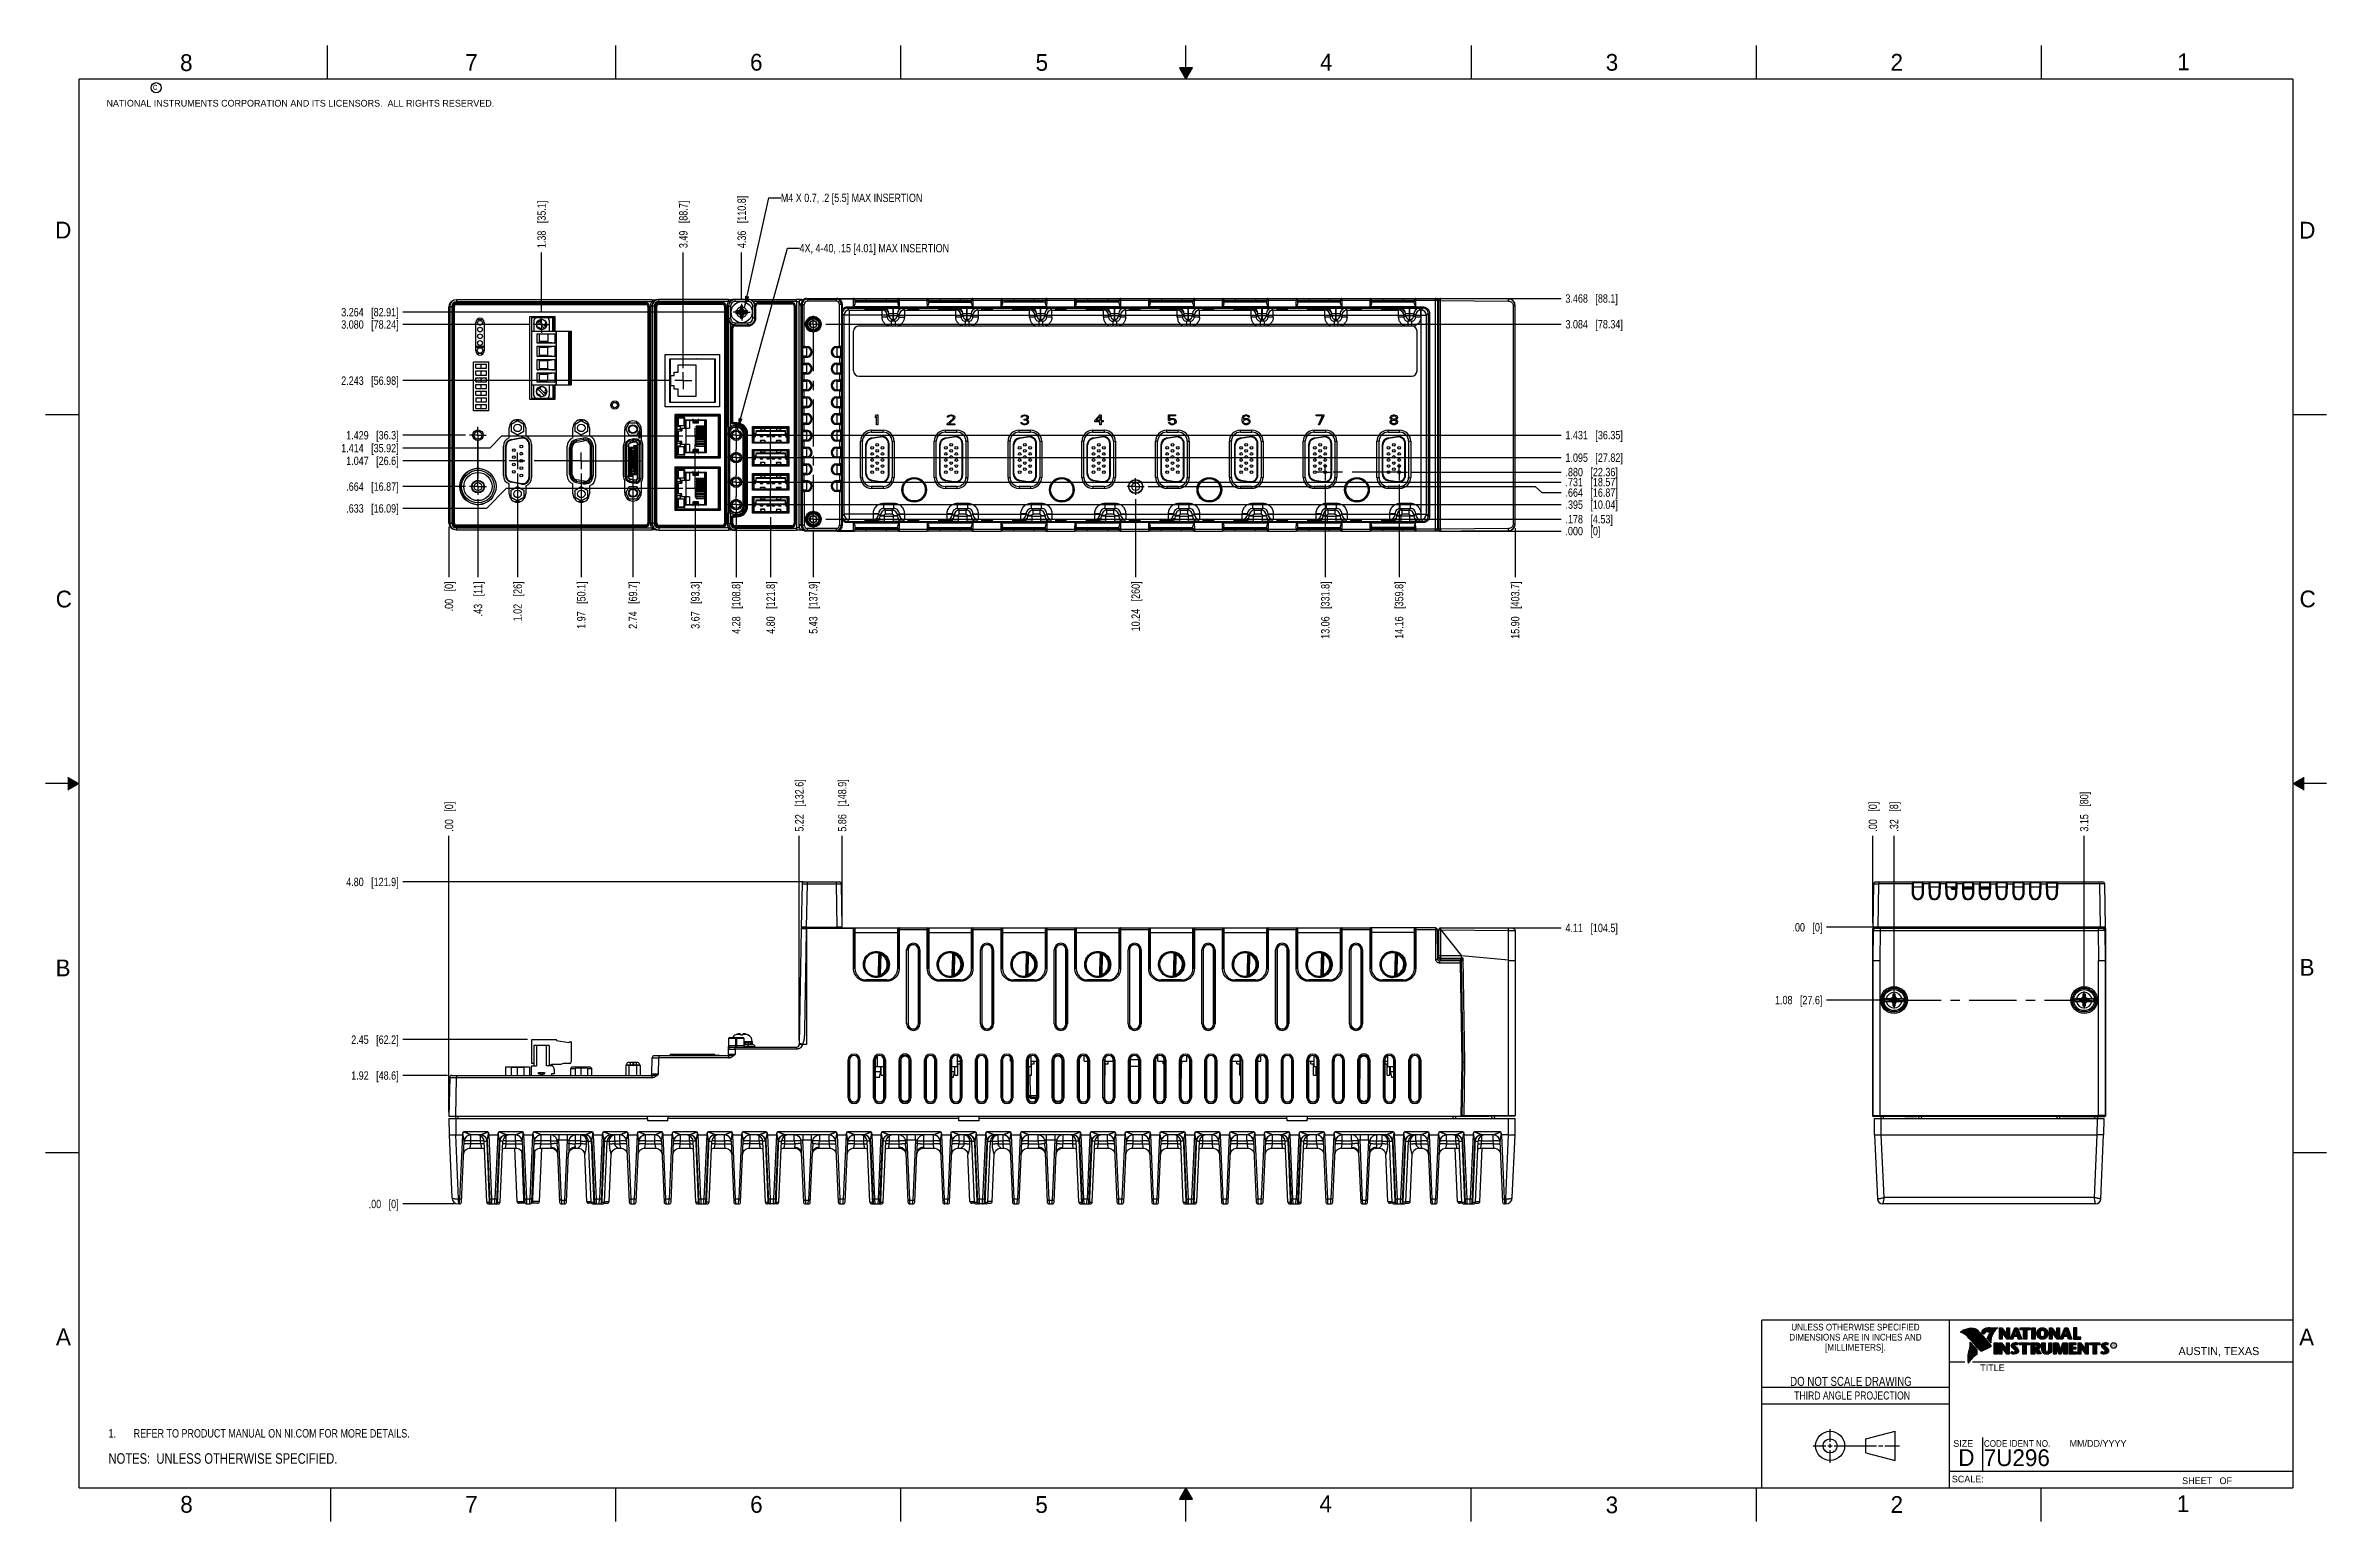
# Model space of a CAD drawing. Header units: inches. Extents: x 0 to 34, y 0 to 22.
import ezdxf

# ---------------------------------------------------------------- set-up
doc = ezdxf.new("R2010")
doc.units = ezdxf.units.IN
doc.header["$LTSCALE"] = 1.87
doc.header["$MEASUREMENT"] = 0
doc.linetypes.add('CENTER', pattern=[0.6, 0.375, -0.075, 0.075, -0.075])
doc.layers.get('0').update_dxf_attribs({"linetype": 'CONTINUOUS'})
for name, color, linetype in [('DEFAULT_1', 7, 'CENTER'), ('DETAIL', 7, 'CONTINUOUS'), ('DIMENSIONS', 7, 'CONTINUOUS')]:
    doc.layers.add(name, color=color, linetype=linetype)
doc.styles.get("Standard").update_dxf_attribs({"font": 'txt', "width": 0.8})
doc.styles.add('TEXTSTYLE_2', font='txt')
doc.styles.add('TEXTSTYLE_3', font='txt', dxfattribs={"width": 0.9})
doc.dimstyles.new('DIMSTYLE_1', dxfattribs={"dimtxt": 0.125, "dimasz": 0.18, "dimexe": 0.18, "dimexo": 0.0625, "dimgap": 0.09, "dimtad": 0, "dimtih": 1, "dimtoh": 1, "dimzin": 4, "dimdsep": 46, "dimtxsty": 'STANDARD', "dimblk": '_FILLED', "dimblk1": '_FILLED', "dimblk2": '_FILLED', "dimcen": 0.09, "dimadec": 0, "dimazin": 0, "dimtp": 0.01, "dimtm": 0.01, "dimtfac": 1, "dimtofl": 0, "dimtmove": 0, "dimatfit": 3, "dimldrblk": '_FILLED', "dimfxl": 1, "dimtolj": 1, "dimtzin": 4, "dimarcsym": 0})
doc.dimstyles.new('DIMSTYLE_2', dxfattribs={"dimtxt": 0.125, "dimasz": 0.18, "dimexe": 0.18, "dimexo": 0.0625, "dimgap": 0.09, "dimtad": 0, "dimtih": 1, "dimtoh": 1, "dimdec": 3, "dimzin": 4, "dimdsep": 46, "dimtxsty": 'STANDARD', "dimblk": '_FILLED', "dimblk1": '_FILLED', "dimblk2": '_FILLED', "dimcen": 0.09, "dimadec": 0, "dimazin": 0, "dimtp": 0.01, "dimtm": 0.01, "dimtfac": 1, "dimtdec": 3, "dimtofl": 0, "dimtmove": 0, "dimatfit": 3, "dimldrblk": '_FILLED', "dimfxl": 1, "dimtolj": 1, "dimtzin": 4, "dimarcsym": 0})
doc.dimstyles.get("Standard").update_dxf_attribs({"dimtxt": 0.125, "dimasz": 0.18, "dimexe": 0.18, "dimexo": 0.0625, "dimgap": 0.09, "dimtad": 0, "dimtih": 1, "dimtoh": 1, "dimdec": 3, "dimzin": 4, "dimdsep": 46, "dimtxsty": 'STANDARD', "dimblk": '_FILLED', "dimblk1": '_FILLED', "dimblk2": '_FILLED', "dimcen": 0.09, "dimadec": 0, "dimazin": 0, "dimtol": 1, "dimtp": 0.01, "dimtm": 0.01, "dimtfac": 1, "dimtdec": 3, "dimtofl": 0, "dimtmove": 0, "dimatfit": 3, "dimldrblk": '_FILLED', "dimfxl": 1, "dimtolj": 1, "dimtzin": 4, "dimarcsym": 0})

msp = doc.modelspace()

# ---------------------------------------------------------------- texts
at = {"color": 2, "linetype": 'CONTINUOUS', "line_spacing_factor": 0.9}
for s, insert, char_height, width, attachment_point, style in [('8', (2.0046, 21.8713), 0.25, 0.25, 1, 'TEXTSTYLE_2'), ('7', (6.2556, 21.8743), 0.25, 0.25, 1, 'TEXTSTYLE_2'), ('6', (10.5012, 21.8772), 0.25, 0.25, 1, 'TEXTSTYLE_2'), ('5', (14.7577, 21.8747), 0.25, 0.25, 1, 'TEXTSTYLE_2'), ('4', (18.9977, 21.8777), 0.25, 0.25, 1, 'TEXTSTYLE_2'), ('3', (23.257, 21.8759), 0.25, 0.25, 1, 'TEXTSTYLE_2'), ('2', (27.5025, 21.8762), 0.25, 0.25, 1, 'TEXTSTYLE_2'), ('1', (31.7781, 21.8826), 0.25, 0.25, 1, 'TEXTSTYLE_2'), ('NATIONAL INSTRUMENTS CORPORATION AND ITS LICENSORS.  ALL RIGHTS RESERVED.', (0.9071, 21.1911), 0.1, 7.3, 1, 'TEXTSTYLE_2'), ('c', (1.599, 21.4388), 0.1, 0.1, 1, 'TEXTSTYLE_2'), ('D', (0.1424, 19.375), 0.25, 0.25, 1, 'TEXTSTYLE_2'), ('D', (33.5947, 19.3736), 0.25, 0.25, 1, 'TEXTSTYLE_2'), ('C', (0.1508, 13.8746), 0.25, 0.25, 1, 'TEXTSTYLE_2'), ('C', (33.6004, 13.8767), 0.25, 0.25, 1, 'TEXTSTYLE_2'), ('B', (0.1484, 8.3757), 0.25, 0.25, 1, 'TEXTSTYLE_2'), ('B', (33.6006, 8.3845), 0.25, 0.25, 1, 'TEXTSTYLE_2'), ('A', (0.1541, 2.8761), 0.25, 0.25, 1, 'TEXTSTYLE_2'), ('DIMENSIONS ARE IN INCHES AND', (26.9799, 2.7959), 0.1, 2.52, 2, 'TEXTSTYLE_3'), ('UNLESS OTHERWISE SPECIFIED', (26.9799, 2.9459), 0.1, 2.34, 2, 'TEXTSTYLE_3'), ('A', (33.5939, 2.8728), 0.25, 0.25, 1, 'TEXTSTYLE_2'), ('[MILLIMETERS].', (26.9799, 2.6459), 0.1, 1.26, 2, 'TEXTSTYLE_3'), ('R', (30.8076, 2.6413), 0.042, 0.041979, 1, 'TEXTSTYLE_2'), ('AUSTIN, TEXAS', (31.7957, 2.599), 0.12, 1.56, 1, 'TEXTSTYLE_2'), ('TITLE', (28.8397, 2.3397), 0.1, 0.5, 1, 'TEXTSTYLE_2'), ('SIZE', (28.4379, 1.2118), 0.1, 0.4, 1, 'TEXTSTYLE_2'), ('CODE IDENT NO.', (28.8949, 1.2115), 0.1, 1.26, 1, 'TEXTSTYLE_3'), ('MM/DD/YYYY', (30.1721, 1.2121), 0.1, 1, 1, 'TEXTSTYLE_2'), ('SCALE:', (28.4164, 0.6806), 0.1, 0.6, 1, 'TEXTSTYLE_2'), ('8', (2.0074, 0.3791), 0.25, 0.25, 1, 'TEXTSTYLE_2'), ('7', (6.2553, 0.3787), 0.25, 0.25, 1, 'TEXTSTYLE_2'), ('6', (10.5033, 0.3784), 0.25, 0.25, 1, 'TEXTSTYLE_2'), ('5', (14.754, 0.3762), 0.25, 0.25, 1, 'TEXTSTYLE_2'), ('4', (18.9884, 0.3869), 0.25, 0.25, 1, 'TEXTSTYLE_2'), ('3', (23.2555, 0.371), 0.25, 0.25, 1, 'TEXTSTYLE_2'), ('2', (27.5035, 0.3763), 0.25, 0.25, 1, 'TEXTSTYLE_2'), ('1', (31.7706, 0.389), 0.25, 0.25, 1, 'TEXTSTYLE_2'), ('SHEET   OF', (31.8499, 0.6557), 0.1, 1, 1, 'TEXTSTYLE_2')]:
    msp.add_mtext(s, dxfattribs=dict(at, insert=insert, char_height=char_height, width=width, attachment_point=attachment_point, style=style))
at = {"color": 7, "linetype": 'CONTINUOUS', "insert": (26.9127, 2.1549), "char_height": 0.135, "width": 2.16, "attachment_point": 2, "line_spacing_factor": 0.9}
msp.add_mtext('DO NOT SCALE DRAWING', dxfattribs=at)
at = {"color": 2, "linetype": 'CONTINUOUS', "insert": (26.9296, 1.9368), "char_height": 0.12, "width": 2.112, "attachment_point": 2, "line_spacing_factor": 0.9}
msp.add_mtext('THIRD ANGLE PROJECTION', dxfattribs=at)
at = {"color": 7, "linetype": 'CONTINUOUS', "char_height": 0.25, "attachment_point": 1, "line_spacing_factor": 0.9, "style": 'TEXTSTYLE_2'}
for s, insert, width in [('D  ', (28.5128, 1.0764), 0.75), ('7U296', (28.8928, 1.0745), 1.25)]:
    msp.add_mtext(s, dxfattribs=dict(at, insert=insert, width=width))
at = {"layer": 'DETAIL', "color": 2, "linetype": 'CONTINUOUS', "char_height": 0.125, "attachment_point": 1, "line_spacing_factor": 0.9}
for s, insert, width in [('M4 X 0.7, .2 [5.5] MAX INSERTION', (10.9598, 19.7933), 3.2), ('4X, 4-40, .15 [4.01] MAX INSERTION', (11.2393, 19.0433), 3.4)]:
    msp.add_mtext(s, dxfattribs=dict(at, insert=insert, width=width))

# ---------------------------------------------------------------- blocks, each defined once
blk = doc.blocks.new('*D0')
at = {"layer": 'DIMENSIONS', "color": 2, "linetype": 'CONTINUOUS'}
blk.add_line((5.991, 6.647), (5.325, 6.647), dxfattribs=at)
at = {"layer": 'DIMENSIONS', "color": 2, "linetype": 'CONTINUOUS', "insert": (5.262, 6.709), "char_height": 0.125, "width": 1.125, "attachment_point": 3, "line_spacing_factor": 0.9}
blk.add_mtext('1.92{\\Ftxt.shx;\\W1.000000;\\H0.125000; }[48.6]', dxfattribs=at)
blk = doc.blocks.new('_FILLED')
at = {"color": 0, "linetype": 'BYBLOCK'}
blk.add_solid([(0, 0), (-1, 0.17), (-1, -0.17)], dxfattribs=at)
blk = doc.blocks.new('*D1')
at = {"layer": 'DIMENSIONS', "color": 2, "linetype": 'CONTINUOUS'}
blk.add_line((6.093, 4.732), (5.325, 4.732), dxfattribs=at)
at = {"layer": 'DIMENSIONS', "color": 2, "linetype": 'CONTINUOUS', "insert": (5.262, 4.794), "char_height": 0.125, "width": 0.725, "attachment_point": 3, "line_spacing_factor": 0.9}
blk.add_mtext('.00{\\Ftxt.shx;\\W1.000000;\\H0.125000; }[0]', dxfattribs=at)
blk = doc.blocks.new('*D2')
at = {"layer": 'DIMENSIONS', "color": 2, "linetype": 'CONTINUOUS'}
blk.add_line((7.184, 7.182), (5.325, 7.182), dxfattribs=at)
at = {"layer": 'DIMENSIONS', "color": 2, "linetype": 'CONTINUOUS', "insert": (5.262, 7.244), "char_height": 0.125, "width": 1.125, "attachment_point": 3, "line_spacing_factor": 0.9}
blk.add_mtext('2.45{\\Ftxt.shx;\\W1.000000;\\H0.125000; }[62.2]', dxfattribs=at)
blk = doc.blocks.new('*D3')
at = {"layer": 'DIMENSIONS', "color": 2, "linetype": 'CONTINUOUS'}
blk.add_line((20.78, 8.846), (22.595, 8.846), dxfattribs=at)
at = {"layer": 'DIMENSIONS', "color": 2, "linetype": 'CONTINUOUS', "insert": (22.657, 8.909), "char_height": 0.125, "width": 1.225, "attachment_point": 1, "line_spacing_factor": 0.9}
blk.add_mtext('4.11{\\Ftxt.shx;\\W1.000000;\\H0.125000; }[104.5]', dxfattribs=at)
blk = doc.blocks.new('*D4')
at = {"layer": 'DIMENSIONS', "color": 2, "linetype": 'CONTINUOUS'}
blk.add_line((11.235, 7.172), (11.235, 10.22), dxfattribs=at)
at = {"layer": 'DIMENSIONS', "color": 2, "linetype": 'CONTINUOUS', "insert": (11.173, 10.282), "char_height": 0.125, "width": 1.225, "attachment_point": 1, "rotation": 90, "line_spacing_factor": 0.9}
blk.add_mtext('5.22{\\Ftxt.shx;\\W1.000000;\\H0.125000; }[132.6]', dxfattribs=at)
blk = doc.blocks.new('*D5')
at = {"layer": 'DIMENSIONS', "color": 2, "linetype": 'CONTINUOUS'}
blk.add_line((6.013, 6.099), (6.013, 10.22), dxfattribs=at)
at = {"layer": 'DIMENSIONS', "color": 2, "linetype": 'CONTINUOUS', "insert": (5.951, 10.282), "char_height": 0.125, "width": 0.725, "attachment_point": 1, "rotation": 90, "line_spacing_factor": 0.9}
blk.add_mtext('.00{\\Ftxt.shx;\\W1.000000;\\H0.125000; }[0]', dxfattribs=at)
blk = doc.blocks.new('*D6')
at = {"layer": 'DIMENSIONS', "color": 2, "linetype": 'CONTINUOUS'}
blk.add_line((11.874, 8.919), (11.874, 10.22), dxfattribs=at)
at = {"layer": 'DIMENSIONS', "color": 2, "linetype": 'CONTINUOUS', "insert": (11.812, 10.282), "char_height": 0.125, "width": 1.225, "attachment_point": 1, "rotation": 90, "line_spacing_factor": 0.9}
blk.add_mtext('5.86{\\Ftxt.shx;\\W1.000000;\\H0.125000; }[148.9]', dxfattribs=at)
blk = doc.blocks.new('*D7')
at = {"layer": 'DIMENSIONS', "color": 2, "linetype": 'CONTINUOUS'}
blk.add_line((27.415, 7.772), (26.55, 7.772), dxfattribs=at)
at = {"layer": 'DIMENSIONS', "color": 2, "linetype": 'CONTINUOUS', "insert": (26.487, 7.834), "char_height": 0.125, "width": 1.125, "attachment_point": 3, "line_spacing_factor": 0.9}
blk.add_mtext('1.08{\\Ftxt.shx;\\W1.000000;\\H0.125000; }[27.6]', dxfattribs=at)
blk = doc.blocks.new('*D8')
at = {"layer": 'DIMENSIONS', "color": 2, "linetype": 'CONTINUOUS'}
blk.add_line((27.255, 8.857), (26.55, 8.857), dxfattribs=at)
at = {"layer": 'DIMENSIONS', "color": 2, "linetype": 'CONTINUOUS', "insert": (26.487, 8.919), "char_height": 0.125, "width": 0.725, "attachment_point": 3, "line_spacing_factor": 0.9}
blk.add_mtext('.00{\\Ftxt.shx;\\W1.000000;\\H0.125000; }[0]', dxfattribs=at)
blk = doc.blocks.new('*D9')
at = {"layer": 'DIMENSIONS', "color": 2, "linetype": 'CONTINUOUS'}
blk.add_line((27.555, 7.911), (27.555, 10.22), dxfattribs=at)
at = {"layer": 'DIMENSIONS', "color": 2, "linetype": 'CONTINUOUS', "insert": (27.492, 10.282), "char_height": 0.125, "width": 0.725, "attachment_point": 1, "rotation": 90, "line_spacing_factor": 0.9}
blk.add_mtext('.32{\\Ftxt.shx;\\W1.000000;\\H0.125000; }[8]', dxfattribs=at)
blk = doc.blocks.new('*D10')
at = {"layer": 'DIMENSIONS', "color": 2, "linetype": 'CONTINUOUS'}
blk.add_line((27.239, 8.919), (27.239, 10.22), dxfattribs=at)
at = {"layer": 'DIMENSIONS', "color": 2, "linetype": 'CONTINUOUS', "insert": (27.176, 10.282), "char_height": 0.125, "width": 0.725, "attachment_point": 1, "rotation": 90, "line_spacing_factor": 0.9}
blk.add_mtext('.00{\\Ftxt.shx;\\W1.000000;\\H0.125000; }[0]', dxfattribs=at)
blk = doc.blocks.new('*D11')
at = {"layer": 'DIMENSIONS', "color": 2, "linetype": 'CONTINUOUS'}
blk.add_line((30.39, 7.919), (30.39, 10.22), dxfattribs=at)
at = {"layer": 'DIMENSIONS', "color": 2, "linetype": 'CONTINUOUS', "insert": (30.327, 10.282), "char_height": 0.125, "width": 0.925, "attachment_point": 1, "rotation": 90, "line_spacing_factor": 0.9}
blk.add_mtext('3.15{\\Ftxt.shx;\\W1.000000;\\H0.125000; }[80]', dxfattribs=at)
blk = doc.blocks.new('*D12')
at = {"layer": 'DIMENSIONS', "color": 2, "linetype": 'CONTINUOUS'}
blk.add_line((11.293, 9.532), (5.325, 9.532), dxfattribs=at)
at = {"layer": 'DIMENSIONS', "color": 2, "linetype": 'CONTINUOUS', "insert": (5.262, 9.595), "char_height": 0.125, "width": 1.225, "attachment_point": 3, "line_spacing_factor": 0.9}
blk.add_mtext('4.80{\\Ftxt.shx;\\W1.000000;\\H0.125000; }[121.9]', dxfattribs=at)
blk = doc.blocks.new('*D13')
at = {"layer": 'DIMENSIONS', "color": 2, "linetype": 'CONTINUOUS'}
blk.add_line((6.445, 15.239), (6.445, 14.075), dxfattribs=at)
at = {"layer": 'DIMENSIONS', "color": 2, "linetype": 'CONTINUOUS', "insert": (6.383, 14.012), "char_height": 0.125, "width": 0.825, "attachment_point": 3, "rotation": 90, "line_spacing_factor": 0.9}
blk.add_mtext('.43{\\Ftxt.shx;\\W1.000000;\\H0.125000; }[11]', dxfattribs=at)
blk = doc.blocks.new('*D14')
at = {"layer": 'DIMENSIONS', "color": 2, "linetype": 'CONTINUOUS'}
blk.add_line((6.012, 14.824), (6.012, 14.075), dxfattribs=at)
at = {"layer": 'DIMENSIONS', "color": 2, "linetype": 'CONTINUOUS', "insert": (5.95, 14.012), "char_height": 0.125, "width": 0.725, "attachment_point": 3, "rotation": 90, "line_spacing_factor": 0.9}
blk.add_mtext('.00{\\Ftxt.shx;\\W1.000000;\\H0.125000; }[0]', dxfattribs=at)
blk = doc.blocks.new('*D15')
at = {"layer": 'DIMENSIONS', "color": 2, "linetype": 'CONTINUOUS'}
blk.add_line((7.035, 15.622), (7.035, 14.075), dxfattribs=at)
at = {"layer": 'DIMENSIONS', "color": 2, "linetype": 'CONTINUOUS', "insert": (6.973, 14.012), "char_height": 0.125, "width": 0.925, "attachment_point": 3, "rotation": 90, "line_spacing_factor": 0.9}
blk.add_mtext('1.02{\\Ftxt.shx;\\W1.000000;\\H0.125000; }[26]', dxfattribs=at)
blk = doc.blocks.new('*D16')
at = {"layer": 'DIMENSIONS', "color": 2, "linetype": 'CONTINUOUS'}
blk.add_line((7.985, 15.622), (7.985, 14.075), dxfattribs=at)
at = {"layer": 'DIMENSIONS', "color": 2, "linetype": 'CONTINUOUS', "insert": (7.923, 14.012), "char_height": 0.125, "width": 1.125, "attachment_point": 3, "rotation": 90, "line_spacing_factor": 0.9}
blk.add_mtext('1.97{\\Ftxt.shx;\\W1.000000;\\H0.125000; }[50.1]', dxfattribs=at)
blk = doc.blocks.new('*D17')
at = {"layer": 'DIMENSIONS', "color": 2, "linetype": 'CONTINUOUS'}
blk.add_line((8.755, 15.622), (8.755, 14.075), dxfattribs=at)
at = {"layer": 'DIMENSIONS', "color": 2, "linetype": 'CONTINUOUS', "insert": (8.693, 14.012), "char_height": 0.125, "width": 1.125, "attachment_point": 3, "rotation": 90, "line_spacing_factor": 0.9}
blk.add_mtext('2.74{\\Ftxt.shx;\\W1.000000;\\H0.125000; }[69.7]', dxfattribs=at)
blk = doc.blocks.new('*D18')
at = {"layer": 'DIMENSIONS', "color": 2, "linetype": 'CONTINUOUS'}
blk.add_line((9.685, 15.208), (9.685, 14.075), dxfattribs=at)
at = {"layer": 'DIMENSIONS', "color": 2, "linetype": 'CONTINUOUS', "insert": (9.623, 14.012), "char_height": 0.125, "width": 1.125, "attachment_point": 3, "rotation": 90, "line_spacing_factor": 0.9}
blk.add_mtext('3.67{\\Ftxt.shx;\\W1.000000;\\H0.125000; }[93.3]', dxfattribs=at)
blk = doc.blocks.new('*D19')
at = {"layer": 'DIMENSIONS', "color": 2, "linetype": 'CONTINUOUS'}
blk.add_line((10.294, 14.97), (10.294, 14.075), dxfattribs=at)
at = {"layer": 'DIMENSIONS', "color": 2, "linetype": 'CONTINUOUS', "insert": (10.232, 14.012), "char_height": 0.125, "width": 1.225, "attachment_point": 3, "rotation": 90, "line_spacing_factor": 0.9}
blk.add_mtext('4.28{\\Ftxt.shx;\\W1.000000;\\H0.125000; }[108.8]', dxfattribs=at)
blk = doc.blocks.new('*D20')
at = {"layer": 'DIMENSIONS', "color": 2, "linetype": 'CONTINUOUS'}
blk.add_line((10.808, 14.968), (10.808, 14.075), dxfattribs=at)
at = {"layer": 'DIMENSIONS', "color": 2, "linetype": 'CONTINUOUS', "insert": (10.746, 14.012), "char_height": 0.125, "width": 1.225, "attachment_point": 3, "rotation": 90, "line_spacing_factor": 0.9}
blk.add_mtext('4.80{\\Ftxt.shx;\\W1.000000;\\H0.125000; }[121.8]', dxfattribs=at)
blk = doc.blocks.new('*D21')
at = {"layer": 'DIMENSIONS', "color": 2, "linetype": 'CONTINUOUS'}
blk.add_line((7.393, 18.03), (7.393, 18.918), dxfattribs=at)
at = {"layer": 'DIMENSIONS', "color": 2, "linetype": 'CONTINUOUS', "insert": (7.331, 18.981), "char_height": 0.125, "width": 1.125, "attachment_point": 1, "rotation": 90, "line_spacing_factor": 0.9}
blk.add_mtext('1.38{\\Ftxt.shx;\\W1.000000;\\H0.125000; }[35.1]', dxfattribs=at)
blk = doc.blocks.new('*D22')
at = {"layer": 'DIMENSIONS', "color": 2, "linetype": 'CONTINUOUS'}
blk.add_line((9.506, 17.193), (9.506, 18.918), dxfattribs=at)
at = {"layer": 'DIMENSIONS', "color": 2, "linetype": 'CONTINUOUS', "insert": (9.444, 18.981), "char_height": 0.125, "width": 1.125, "attachment_point": 1, "rotation": 90, "line_spacing_factor": 0.9}
blk.add_mtext('3.49{\\Ftxt.shx;\\W1.000000;\\H0.125000; }[88.7]', dxfattribs=at)
blk = doc.blocks.new('*D23')
at = {"layer": 'DIMENSIONS', "color": 2, "linetype": 'CONTINUOUS'}
blk.add_line((10.376, 18.214), (10.376, 18.918), dxfattribs=at)
at = {"layer": 'DIMENSIONS', "color": 2, "linetype": 'CONTINUOUS', "insert": (10.314, 18.981), "char_height": 0.125, "width": 1.225, "attachment_point": 1, "rotation": 90, "line_spacing_factor": 0.9}
blk.add_mtext('4.36{\\Ftxt.shx;\\W1.000000;\\H0.125000; }[110.8]', dxfattribs=at)
blk = doc.blocks.new('*D24')
at = {"layer": 'DIMENSIONS', "color": 2, "linetype": 'CONTINUOUS'}
blk.add_line((11.443, 14.753), (11.443, 14.075), dxfattribs=at)
at = {"layer": 'DIMENSIONS', "color": 2, "linetype": 'CONTINUOUS', "insert": (11.381, 14.012), "char_height": 0.125, "width": 1.225, "attachment_point": 3, "rotation": 90, "line_spacing_factor": 0.9}
blk.add_mtext('5.43{\\Ftxt.shx;\\W1.000000;\\H0.125000; }[137.9]', dxfattribs=at)
blk = doc.blocks.new('*D25')
at = {"layer": 'DIMENSIONS', "color": 2, "linetype": 'CONTINUOUS'}
blk.add_line((16.249, 15.239), (16.249, 14.075), dxfattribs=at)
at = {"layer": 'DIMENSIONS', "color": 2, "linetype": 'CONTINUOUS', "insert": (16.187, 14.012), "char_height": 0.125, "width": 1.125, "attachment_point": 3, "rotation": 90, "line_spacing_factor": 0.9}
blk.add_mtext('10.24{\\Ftxt.shx;\\W1.000000;\\H0.125000; }[260]', dxfattribs=at)
blk = doc.blocks.new('*D26')
at = {"layer": 'DIMENSIONS', "color": 2, "linetype": 'CONTINUOUS'}
blk.add_line((19.076, 15.455), (19.076, 14.075), dxfattribs=at)
at = {"layer": 'DIMENSIONS', "color": 2, "linetype": 'CONTINUOUS', "insert": (19.014, 14.012), "char_height": 0.125, "width": 1.325, "attachment_point": 3, "rotation": 90, "line_spacing_factor": 0.9}
blk.add_mtext('13.06{\\Ftxt.shx;\\W1.000000;\\H0.125000; }[331.8]', dxfattribs=at)
blk = doc.blocks.new('*D27')
at = {"layer": 'DIMENSIONS', "color": 2, "linetype": 'CONTINUOUS'}
blk.add_line((20.176, 15.455), (20.176, 14.075), dxfattribs=at)
at = {"layer": 'DIMENSIONS', "color": 2, "linetype": 'CONTINUOUS', "insert": (20.114, 14.012), "char_height": 0.125, "width": 1.325, "attachment_point": 3, "rotation": 90, "line_spacing_factor": 0.9}
blk.add_mtext('14.16{\\Ftxt.shx;\\W1.000000;\\H0.125000; }[359.8]', dxfattribs=at)
blk = doc.blocks.new('*D28')
at = {"layer": 'DIMENSIONS', "color": 2, "linetype": 'CONTINUOUS'}
blk.add_line((21.907, 14.808), (21.907, 14.075), dxfattribs=at)
at = {"layer": 'DIMENSIONS', "color": 2, "linetype": 'CONTINUOUS', "insert": (21.845, 14.012), "char_height": 0.125, "width": 1.325, "attachment_point": 3, "rotation": 90, "line_spacing_factor": 0.9}
blk.add_mtext('15.90{\\Ftxt.shx;\\W1.000000;\\H0.125000; }[403.7]', dxfattribs=at)
blk = doc.blocks.new('*D29')
at = {"layer": 'DIMENSIONS', "color": 2, "linetype": 'CONTINUOUS'}
blk.add_line((11.631, 14.941), (22.595, 14.941), dxfattribs=at)
at = {"layer": 'DIMENSIONS', "color": 2, "linetype": 'CONTINUOUS', "insert": (22.657, 15.003), "char_height": 0.125, "width": 1.125, "attachment_point": 1, "line_spacing_factor": 0.9}
blk.add_mtext('.178{\\Ftxt.shx;\\W1.000000;\\H0.125000; }[4.53]', dxfattribs=at)
blk = doc.blocks.new('*D30')
at = {"layer": 'DIMENSIONS', "color": 2, "linetype": 'CONTINUOUS'}
blk.add_line((20.78, 14.762), (22.595, 14.762), dxfattribs=at)
at = {"layer": 'DIMENSIONS', "color": 2, "linetype": 'CONTINUOUS', "insert": (22.657, 14.825), "char_height": 0.125, "width": 0.825, "attachment_point": 1, "line_spacing_factor": 0.9}
blk.add_mtext('.000{\\Ftxt.shx;\\W1.000000;\\H0.125000; }[0]', dxfattribs=at)
blk = doc.blocks.new('*D31')
at = {"layer": 'DIMENSIONS', "color": 2, "linetype": 'CONTINUOUS'}
blk.add_line((10.993, 15.158), (22.595, 15.158), dxfattribs=at)
at = {"layer": 'DIMENSIONS', "color": 2, "linetype": 'CONTINUOUS', "insert": (22.657, 15.22), "char_height": 0.125, "width": 1.225, "attachment_point": 1, "line_spacing_factor": 0.9}
blk.add_mtext('.395{\\Ftxt.shx;\\W1.000000;\\H0.125000; }[10.04]', dxfattribs=at)
blk = doc.blocks.new('*D32')
at = {"layer": 'DIMENSIONS', "color": 2, "linetype": 'CONTINUOUS'}
blk.add_line((11, 15.494), (22.595, 15.494), dxfattribs=at)
at = {"layer": 'DIMENSIONS', "color": 2, "linetype": 'CONTINUOUS', "insert": (22.657, 15.556), "char_height": 0.125, "width": 1.225, "attachment_point": 1, "line_spacing_factor": 0.9}
blk.add_mtext('.731{\\Ftxt.shx;\\W1.000000;\\H0.125000; }[18.57]', dxfattribs=at)
blk = doc.blocks.new('*D33')
at = {"layer": 'DIMENSIONS', "color": 2, "linetype": 'CONTINUOUS'}
blk.add_line((10.996, 15.858), (22.595, 15.858), dxfattribs=at)
at = {"layer": 'DIMENSIONS', "color": 2, "linetype": 'CONTINUOUS', "insert": (22.657, 15.92), "char_height": 0.125, "width": 1.325, "attachment_point": 1, "line_spacing_factor": 0.9}
blk.add_mtext('1.095{\\Ftxt.shx;\\W1.000000;\\H0.125000; }[27.82]', dxfattribs=at)
blk = doc.blocks.new('*D34')
at = {"layer": 'DIMENSIONS', "color": 2, "linetype": 'CONTINUOUS'}
blk.add_line((11, 16.194), (22.595, 16.194), dxfattribs=at)
at = {"layer": 'DIMENSIONS', "color": 2, "linetype": 'CONTINUOUS', "insert": (22.657, 16.256), "char_height": 0.125, "width": 1.325, "attachment_point": 1, "line_spacing_factor": 0.9}
blk.add_mtext('1.431{\\Ftxt.shx;\\W1.000000;\\H0.125000; }[36.35]', dxfattribs=at)
blk = doc.blocks.new('*D35')
at = {"layer": 'DIMENSIONS', "color": 2, "linetype": 'CONTINUOUS'}
blk.add_line((11.631, 17.847), (22.595, 17.847), dxfattribs=at)
at = {"layer": 'DIMENSIONS', "color": 2, "linetype": 'CONTINUOUS', "insert": (22.657, 17.909), "char_height": 0.125, "width": 1.325, "attachment_point": 1, "line_spacing_factor": 0.9}
blk.add_mtext('3.084{\\Ftxt.shx;\\W1.000000;\\H0.125000; }[78.34]', dxfattribs=at)
blk = doc.blocks.new('*D36')
at = {"layer": 'DIMENSIONS', "color": 2, "linetype": 'CONTINUOUS'}
blk.add_line((20.364, 15.643), (22.595, 15.643), dxfattribs=at)
at = {"layer": 'DIMENSIONS', "color": 2, "linetype": 'CONTINUOUS', "insert": (22.657, 15.705), "char_height": 0.125, "width": 1.225, "attachment_point": 1, "line_spacing_factor": 0.9}
blk.add_mtext('.880{\\Ftxt.shx;\\W1.000000;\\H0.125000; }[22.36]', dxfattribs=at)
blk = doc.blocks.new('*D37')
at = {"layer": 'DIMENSIONS', "color": 2, "linetype": 'CONTINUOUS'}
for p, q in [((16.437, 15.427), (22.206, 15.427)), ((22.206, 15.427), (22.303, 15.336)), ((22.303, 15.336), (22.595, 15.336))]:
    blk.add_line(p, q, dxfattribs=at)
at = {"layer": 'DIMENSIONS', "color": 2, "linetype": 'CONTINUOUS', "insert": (22.657, 15.399), "char_height": 0.125, "width": 1.225, "attachment_point": 1, "line_spacing_factor": 0.9}
blk.add_mtext('.664{\\Ftxt.shx;\\W1.000000;\\H0.125000; }[16.87]', dxfattribs=at)
blk = doc.blocks.new('*D38')
at = {"layer": 'DIMENSIONS', "color": 2, "linetype": 'CONTINUOUS'}
blk.add_line((20.78, 18.231), (22.595, 18.231), dxfattribs=at)
at = {"layer": 'DIMENSIONS', "color": 2, "linetype": 'CONTINUOUS', "insert": (22.657, 18.293), "char_height": 0.125, "width": 1.225, "attachment_point": 1, "line_spacing_factor": 0.9}
blk.add_mtext('3.468{\\Ftxt.shx;\\W1.000000;\\H0.125000; }[88.1]', dxfattribs=at)
blk = doc.blocks.new('*D39')
at = {"layer": 'DIMENSIONS', "color": 2, "linetype": 'CONTINUOUS'}
for p, q in [((6.866, 15.396), (6.57, 15.101)), ((9.498, 15.396), (6.866, 15.396)), ((6.57, 15.101), (5.325, 15.101))]:
    blk.add_line(p, q, dxfattribs=at)
at = {"layer": 'DIMENSIONS', "color": 2, "linetype": 'CONTINUOUS', "insert": (5.262, 15.163), "char_height": 0.125, "width": 1.225, "attachment_point": 3, "line_spacing_factor": 0.9}
blk.add_mtext('.633{\\Ftxt.shx;\\W1.000000;\\H0.125000; }[16.09]', dxfattribs=at)
blk = doc.blocks.new('*D40')
at = {"layer": 'DIMENSIONS', "color": 2, "linetype": 'CONTINUOUS'}
blk.add_line((6.258, 15.427), (5.325, 15.427), dxfattribs=at)
at = {"layer": 'DIMENSIONS', "color": 2, "linetype": 'CONTINUOUS', "insert": (5.262, 15.489), "char_height": 0.125, "width": 1.225, "attachment_point": 3, "line_spacing_factor": 0.9}
blk.add_mtext('.664{\\Ftxt.shx;\\W1.000000;\\H0.125000; }[16.87]', dxfattribs=at)
blk = doc.blocks.new('*D41')
at = {"layer": 'DIMENSIONS', "color": 2, "linetype": 'CONTINUOUS'}
blk.add_line((6.848, 15.81), (5.325, 15.81), dxfattribs=at)
at = {"layer": 'DIMENSIONS', "color": 2, "linetype": 'CONTINUOUS', "insert": (5.262, 15.872), "char_height": 0.125, "width": 1.225, "attachment_point": 3, "line_spacing_factor": 0.9}
blk.add_mtext('1.047{\\Ftxt.shx;\\W1.000000;\\H0.125000; }[26.6]', dxfattribs=at)
blk = doc.blocks.new('*D42')
at = {"layer": 'DIMENSIONS', "color": 2, "linetype": 'CONTINUOUS'}
for p, q in [((6.62, 15.999), (5.325, 15.999)), ((6.795, 16.177), (6.62, 15.999)), ((9.498, 16.177), (6.795, 16.177))]:
    blk.add_line(p, q, dxfattribs=at)
at = {"layer": 'DIMENSIONS', "color": 2, "linetype": 'CONTINUOUS', "insert": (5.262, 16.062), "char_height": 0.125, "width": 1.325, "attachment_point": 3, "line_spacing_factor": 0.9}
blk.add_mtext('1.414{\\Ftxt.shx;\\W1.000000;\\H0.125000; }[35.92]', dxfattribs=at)
blk = doc.blocks.new('*D43')
at = {"layer": 'DIMENSIONS', "color": 2, "linetype": 'CONTINUOUS'}
blk.add_line((6.257, 16.192), (5.325, 16.192), dxfattribs=at)
at = {"layer": 'DIMENSIONS', "color": 2, "linetype": 'CONTINUOUS', "insert": (5.262, 16.254), "char_height": 0.125, "width": 1.225, "attachment_point": 3, "line_spacing_factor": 0.9}
blk.add_mtext('1.429{\\Ftxt.shx;\\W1.000000;\\H0.125000; }[36.3]', dxfattribs=at)
blk = doc.blocks.new('*D44')
at = {"layer": 'DIMENSIONS', "color": 2, "linetype": 'CONTINUOUS'}
blk.add_line((9.319, 17.006), (5.325, 17.006), dxfattribs=at)
at = {"layer": 'DIMENSIONS', "color": 2, "linetype": 'CONTINUOUS', "insert": (5.262, 17.068), "char_height": 0.125, "width": 1.325, "attachment_point": 3, "line_spacing_factor": 0.9}
blk.add_mtext('2.243{\\Ftxt.shx;\\W1.000000;\\H0.125000; }[56.98]', dxfattribs=at)
blk = doc.blocks.new('*D45')
at = {"layer": 'DIMENSIONS', "color": 2, "linetype": 'CONTINUOUS'}
blk.add_line((7.206, 17.843), (5.325, 17.843), dxfattribs=at)
at = {"layer": 'DIMENSIONS', "color": 2, "linetype": 'CONTINUOUS', "insert": (5.262, 17.905), "char_height": 0.125, "width": 1.325, "attachment_point": 3, "line_spacing_factor": 0.9}
blk.add_mtext('3.080{\\Ftxt.shx;\\W1.000000;\\H0.125000; }[78.24]', dxfattribs=at)
blk = doc.blocks.new('*D46')
at = {"layer": 'DIMENSIONS', "color": 2, "linetype": 'CONTINUOUS'}
blk.add_line((10.189, 18.027), (5.325, 18.027), dxfattribs=at)
at = {"layer": 'DIMENSIONS', "color": 2, "linetype": 'CONTINUOUS', "insert": (5.262, 18.089), "char_height": 0.125, "width": 1.325, "attachment_point": 3, "line_spacing_factor": 0.9}
blk.add_mtext('3.264{\\Ftxt.shx;\\W1.000000;\\H0.125000; }[82.91]', dxfattribs=at)
blk = doc.blocks.new('NOTES_HEADER_BL0', base_point=(3.1215, 0.9375))
at = {"layer": 'DETAIL', "color": 2, "linetype": 'CONTINUOUS', "width": 0.8}
blk.add_text('NOTES:  UNLESS OTHERWISE SPECIFIED.', height=0.156, dxfattribs=at).set_placement((0.9375, 0.8595))
blk = doc.blocks.new('CUSTOM_NOTE_BL1', base_point=(3.675, 1.312))
at = {"layer": 'DETAIL', "color": 2, "linetype": 'CONTINUOUS', "width": 0.8}
for s, p in [('1.', (0.938, 1.25)), ('REFER TO PRODUCT MANUAL ON NI.COM FOR MORE DETAILS.', (1.312, 1.25))]:
    blk.add_text(s, height=0.125, dxfattribs=at).set_placement(p)

# ---------------------------------------------------------------- dimensions: what is measured, and where the dimension line sits
at = {"layer": 'DIMENSIONS', "color": 2, "linetype": 'CONTINUOUS'}
for feature_location, offset, dtype, origin, dimstyle, picture, middle in [((10.3763, 18.2142), (0, 0.7041), 1, (6.0123, 18.1517), 'DIMSTYLE_1', '*D23', (10.3763, 19.5933)), ((7.3933, 18.0302), (0, 0.8881), 1, (6.0123, 17.9677), 'DIMSTYLE_1', '*D21', (7.3933, 19.5433)), ((9.5063, 17.1932), (0, 1.7251), 1, (6.0123, 17.1307), 'DIMSTYLE_1', '*D22', (9.5063, 19.5433)), ((10.1887, 18.0266), (-4.8639, 0), 0, (10.2512, 14.7624), 'DIMSTYLE_2', '*D46', (4.2998, 18.0266)), ((20.7804, 18.2308), (1.8144, 0), 0, (20.7179, 14.7624), 'DIMSTYLE_2', '*D38', (23.2698, 18.2308)), ((7.2057, 17.8426), (-1.8809, 0), 0, (7.2682, 14.7624), 'DIMSTYLE_2', '*D45', (4.2998, 17.8426)), ((11.6309, 17.8466), (10.9639, 0), 0, (11.5684, 14.7624), 'DIMSTYLE_2', '*D35', (23.3198, 17.8466)), ((9.3187, 17.0056), (-3.9939, 0), 0, (9.3812, 14.7624), 'DIMSTYLE_2', '*D44', (4.2998, 17.0056)), ((9.4977, 16.1766), (-4.1729, -0.1773), 0, (9.5602, 14.7624), 'DIMSTYLE_2', '*D42', (4.2998, 15.9993)), ((6.2567, 16.1916), (-0.9319, 0), 0, (6.3192, 14.7624), 'DIMSTYLE_2', '*D43', (4.3498, 16.1916)), ((11, 16.1936), (11.5949, 0), 0, (10.9375, 14.7624), 'DIMSTYLE_2', '*D34', (23.3198, 16.1936)), ((6.8477, 15.8096), (-1.5229, 0), 0, (6.9102, 14.7624), 'DIMSTYLE_2', '*D41', (4.3498, 15.8096)), ((7.0353, 15.622), (0, -1.5471), 1, (6.0123, 15.6845), 'DIMSTYLE_1', '*D15', (7.1473, 13.3264)), ((7.9853, 15.622), (0, -1.5471), 1, (6.0123, 15.6845), 'DIMSTYLE_1', '*D16', (8.0973, 13.2264)), ((8.7553, 15.622), (0, -1.5471), 1, (6.0123, 15.6845), 'DIMSTYLE_1', '*D17', (8.8673, 13.2264)), ((10.9963, 15.8576), (11.5985, 0), 0, (10.9338, 14.7624), 'DIMSTYLE_2', '*D33', (23.3198, 15.8576)), ((20.3639, 15.6426), (2.2309, 0), 0, (20.3014, 14.7624), 'DIMSTYLE_2', '*D36', (23.2698, 15.6426)), ((6.2577, 15.4266), (-0.9329, 0), 0, (6.3202, 14.7624), 'DIMSTYLE_2', '*D40', (4.3998, 15.4266)), ((9.4977, 15.3956), (-4.1729, -0.2948), 0, (9.5602, 14.7624), 'DIMSTYLE_2', '*D39', (4.3998, 15.1009)), ((19.0763, 15.455), (0, -1.3802), 1, (6.0123, 15.5175), 'DIMSTYLE_1', '*D26', (19.2107, 13.0817)), ((20.1763, 15.455), (0, -1.3802), 1, (6.0123, 15.5175), 'DIMSTYLE_1', '*D27', (20.3107, 13.0817)), ((16.2493, 15.239), (0, -1.1642), 1, (6.0123, 15.3015), 'DIMSTYLE_1', '*D25', (16.3837, 13.1817)), ((11, 15.4936), (11.5949, 0), 0, (10.9375, 14.7624), 'DIMSTYLE_2', '*D32', (23.2698, 15.4936)), ((16.4369, 15.4266), (6.1579, -0.0906), 0, (16.3744, 14.7624), 'DIMSTYLE_2', '*D37', (23.2698, 15.336)), ((9.6853, 15.208), (0, -1.1332), 1, (6.0123, 15.2705), 'DIMSTYLE_1', '*D18', (9.7973, 13.2264)), ((6.4453, 15.239), (0, -1.1642), 1, (6.0123, 14.8869), 'DIMSTYLE_1', '*D13', (6.5349, 13.4211)), ((10.2943, 14.97), (0, -0.8952), 1, (6.0123, 15.0325), 'DIMSTYLE_1', '*D19', (10.4287, 13.1764)), ((10.8083, 14.968), (0, -0.8932), 1, (6.0123, 15.0305), 'DIMSTYLE_1', '*D20', (10.9427, 13.1764)), ((10.9927, 15.1576), (11.6021, 0), 0, (10.9302, 14.7624), 'DIMSTYLE_2', '*D31', (23.2698, 15.1576)), ((11.6309, 14.9406), (10.9639, 0), 0, (20.7179, 14.7624), 'DIMSTYLE_2', '*D29', (23.2198, 14.9406)), ((6.0122764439, 14.8244478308), (0, -0.7495916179), 1, (6.0122764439, 14.8869478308), 'DIMSTYLE_1', '*D14', (6.1018911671, 13.4710568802)), ((21.90732, 14.80832), (0, -0.73346), 1, (6.01228, 14.87082), 'DIMSTYLE_1', '*D28', (22.04174, 13.08166)), ((11.4433, 14.753), (0, -0.6782), 1, (6.0123, 14.8155), 'DIMSTYLE_1', '*D24', (11.5777, 13.1764)), ((20.7803848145, 14.7623562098), (1.8144308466, 0), 0, (20.7178848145, 14.7623562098), 'DIMSTYLE_2', '*D30', (23.0698156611, 14.7623562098)), ((11.2351, 7.1717), (0, 3.0482), 1, (6.0132, 6.0369), 'DIMSTYLE_1', '*D4', (11.2351, 10.895)), ((11.8741, 8.9191), (0, 1.3008), 1, (6.0132, 8.8566), 'DIMSTYLE_1', '*D6', (11.8741, 10.895)), ((6.0132484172, 6.0993592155), (0, 4.1206), 1, (6.0132484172, 6.0368592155), 'DIMSTYLE_1', '*D5', (6.0132484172, 10.6449592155)), ((27.2385688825, 8.9191337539), (0, 1.3008254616), 1, (27.2385688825, 8.8566337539), 'DIMSTYLE_1', '*D10', (27.2385688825, 10.6449592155)), ((30.3897, 7.9192), (0, 2.3008), 1, (27.2386, 7.7715), 'DIMSTYLE_1', '*D11', (30.3897, 10.745)), ((27.5548, 7.9111), (0, 2.3089), 1, (27.2386, 7.7719), 'DIMSTYLE_1', '*D9', (27.5548, 10.645)), ((11.2931, 9.5325), (-5.9683, 0), 0, (11.3556, 4.7319), 'DIMSTYLE_1', '*D12', (4.3998, 9.5325)), ((20.7804, 8.8465), (1.8144, 0), 0, (20.7179, 4.7319), 'DIMSTYLE_1', '*D3', (23.2698, 8.8465)), ((27.4153, 7.7719), (-0.8654, 0), 0, (27.5548, 8.8566), 'DIMSTYLE_1', '*D7', (25.6749, 7.7719)), ((27.2547970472, 8.8566337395), (-0.7048886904, 0), 0, (27.3172970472, 8.8566337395), 'DIMSTYLE_1', '*D8', (25.9249083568, 8.8566337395)), ((7.1838, 7.1817), (-1.859, 0), 0, (7.2463, 4.7319), 'DIMSTYLE_1', '*D2', (4.4498, 7.1817)), ((5.9908767, 6.6468593), (-0.6661002, 0), 0, (6.1554634, 4.7318592), 'DIMSTYLE_1', '*D0', (4.4497764, 6.6468593)), ((6.092963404, 4.7318592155), (-0.7681869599, 0), 0, (6.155463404, 4.7318592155), 'DIMSTYLE_1', '*D1', (4.6997764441, 4.7318592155))]:
    dim = msp.add_ordinate_dim(feature_location=feature_location, offset=offset, dtype=dtype, origin=origin, dimstyle=dimstyle, dxfattribs=at)
    dim.commit()
    dim.dimension.update_dxf_attribs({"geometry": picture, "text_midpoint": middle})

# ---------------------------------------------------------------- linework, layer by layer
at = {"color": 2, "linetype": 'CONTINUOUS'}
for p, q in [((4.2, 21.5), (4.2, 22)), ((8.5, 21.5), (8.5, 22)), ((12.75, 21.5), (12.75, 22)), ((17, 21.5), (17, 22)), ((21.25, 22), (21.25, 21.5)), ((25.5, 22), (25.5, 21.5)), ((29.75, 22), (29.75, 21.5)), ((16.902, 21.6697), (17, 21.5)), ((17.098, 21.6697), (16.902, 21.6697)), ((16.9076, 21.66), (17.0924, 21.66)), ((16.9134, 21.65), (17.0866, 21.65)), ((16.9192, 21.64), (17.0808, 21.64)), ((16.925, 21.63), (17.0751, 21.63)), ((16.9307, 21.62), (17.0693, 21.62)), ((16.9365, 21.61), (17.0635, 21.61)), ((16.9423, 21.6), (17.0578, 21.6)), ((16.9481, 21.59), (17.052, 21.59)), ((16.9538, 21.58), (17.0462, 21.58)), ((16.9596, 21.57), (17.0404, 21.57)), ((16.9654, 21.56), (17.0347, 21.56)), ((16.9712, 21.55), (17.0289, 21.55)), ((16.9769, 21.54), (17.0231, 21.54)), ((16.9827, 21.53), (17.0173, 21.53)), ((16.9885, 21.52), (17.0116, 21.52)), ((16.9942, 21.51), (17.0058, 21.51)), ((17, 21.5), (17.098, 21.6697)), ((0, 16.5), (0.5, 16.5)), ((33.5, 16.5), (34, 16.5)), ((0.5, 11), (0, 11)), ((0.3303, 11.09), (0.3441, 11.09)), ((0.3303, 11.08), (0.3614, 11.08)), ((0.3303, 11.07), (0.3788, 11.07)), ((0.3303, 11.06), (0.3961, 11.06)), ((0.3303, 11.05), (0.4134, 11.05)), ((0.3303, 11.04), (0.4307, 11.04)), ((0.3303, 11.03), (0.448, 11.03)), ((0.3303, 11.02), (0.4654, 11.02)), ((0.3303, 11.01), (0.4827, 11.01)), ((0.3303, 10.99), (0.4827, 10.99)), ((0.3303, 10.98), (0.4654, 10.98)), ((0.3303, 10.97), (0.448, 10.97)), ((0.3303, 10.96), (0.4307, 10.96)), ((0.3303, 10.95), (0.4134, 10.95)), ((0.3303, 10.94), (0.3961, 10.94)), ((0.3303, 10.93), (0.3788, 10.93)), ((0.3303, 10.92), (0.3614, 10.92)), ((0.3303, 10.91), (0.3441, 10.91)), ((34, 11), (33.5, 11)), ((33.5173, 11.01), (33.6697, 11.01)), ((33.5173, 10.99), (33.6697, 10.99)), ((33.5347, 11.02), (33.6697, 11.02)), ((33.5347, 10.98), (33.6697, 10.98)), ((33.552, 11.03), (33.6697, 11.03)), ((33.552, 10.97), (33.6697, 10.97)), ((33.5693, 11.04), (33.6697, 11.04)), ((33.5693, 10.96), (33.6697, 10.96)), ((33.5866, 11.05), (33.6697, 11.05)), ((33.5866, 10.95), (33.6697, 10.95)), ((33.6039, 11.06), (33.6697, 11.06)), ((33.6039, 10.94), (33.6697, 10.94)), ((33.6213, 11.07), (33.6697, 11.07)), ((33.6213, 10.93), (33.6697, 10.93)), ((33.6386, 11.08), (33.6697, 11.08)), ((33.6386, 10.92), (33.6697, 10.92)), ((33.6559, 11.09), (33.6697, 11.09)), ((33.6559, 10.91), (33.6697, 10.91)), ((0, 5.5), (0.5, 5.5)), ((33.5, 5.5), (34, 5.5)), ((28.556, 2.8217), (28.556, 2.8246)), ((28.5629, 2.8193), (28.5629, 2.8291)), ((28.5698, 2.8166), (28.5698, 2.8333)), ((28.5766, 2.8137), (28.5766, 2.8374)), ((28.5835, 2.8105), (28.5835, 2.8412)), ((28.5904, 2.8071), (28.5904, 2.8449)), ((28.5972, 2.8034), (28.5972, 2.8479)), ((28.6041, 2.7994), (28.6041, 2.8508)), ((28.6109, 2.7952), (28.6109, 2.8535)), ((28.6178, 2.7906), (28.6178, 2.856)), ((28.6247, 2.7856), (28.6247, 2.8584)), ((28.6315, 2.7803), (28.6315, 2.8606)), ((28.6384, 2.7747), (28.6384, 2.8626)), ((28.6453, 2.7685), (28.6453, 2.8645)), ((28.6521, 2.762), (28.6521, 2.8662)), ((28.659, 2.7548), (28.659, 2.8679)), ((28.6659, 2.7474), (28.6659, 2.8695)), ((28.6727, 2.7398), (28.6727, 2.8708)), ((28.6796, 2.7323), (28.6796, 2.8719)), ((28.6865, 2.7247), (28.6865, 2.8727)), ((28.6933, 2.717), (28.6933, 2.8732)), ((28.7002, 2.7092), (28.7002, 2.8734)), ((28.707, 2.7014), (28.707, 2.8733)), ((28.7139, 2.6936), (28.7139, 2.873)), ((28.7208, 2.6856), (28.7208, 2.8724)), ((28.7276, 2.6776), (28.7276, 2.8716)), ((28.7345, 2.6696), (28.7345, 2.8704)), ((28.7414, 2.6615), (28.7414, 2.869)), ((28.7482, 2.6533), (28.7482, 2.8677)), ((28.7551, 2.6452), (28.7551, 2.8659)), ((28.762, 2.6372), (28.762, 2.8638)), ((28.7688, 2.6293), (28.7688, 2.8611)), ((28.7757, 2.6214), (28.7757, 2.858)), ((28.7826, 2.6137), (28.7826, 2.8543)), ((28.7894, 2.606), (28.7894, 2.8501)), ((28.7963, 2.5985), (28.7963, 2.8451)), ((28.8031, 2.591), (28.8031, 2.8394)), ((28.81, 2.5836), (28.81, 2.8328)), ((28.8169, 2.5762), (28.8169, 2.8253)), ((28.8237, 2.569), (28.8237, 2.8181)), ((28.8306, 2.5618), (28.8306, 2.8109)), ((28.8375, 2.5556), (28.8375, 2.8037)), ((28.8443, 2.5505), (28.8443, 2.7965)), ((28.8512, 2.5472), (28.8512, 2.7893)), ((28.8581, 2.5466), (28.8581, 2.782)), ((28.8865, 2.792), (28.8631, 2.8194)), ((28.8649, 2.5483), (28.8649, 2.7748)), ((28.8878, 2.7979), (28.8682, 2.8209)), ((28.8718, 2.8167), (28.8718, 2.8343)), ((28.8718, 2.5513), (28.8718, 2.7675)), ((28.8786, 2.8086), (28.8786, 2.8464)), ((28.8786, 2.5541), (28.8786, 2.7602)), ((28.8855, 2.8005), (28.8855, 2.854)), ((28.8855, 2.557), (28.8855, 2.7523)), ((28.8924, 2.8003), (28.8924, 2.8594)), ((28.8924, 2.5599), (28.8924, 2.744)), ((28.8992, 2.8044), (28.8992, 2.8634)), ((28.8992, 2.5628), (28.8992, 2.7357)), ((28.9061, 2.8094), (28.9061, 2.8668)), ((28.9061, 2.5659), (28.9061, 2.7274)), ((28.913, 2.8153), (28.913, 2.8696)), ((28.9198, 2.8223), (28.9198, 2.8719)), ((28.9267, 2.8275), (28.9267, 2.8737)), ((28.9336, 2.8311), (28.9336, 2.875)), ((28.9404, 2.8335), (28.9404, 2.8759)), ((28.962, 2.7048), (28.9438, 2.7257)), ((28.9473, 2.834), (28.9473, 2.8769)), ((28.9657, 2.7079), (28.9496, 2.7264)), ((28.9542, 2.8327), (28.9542, 2.8778)), ((28.9542, 2.7212), (28.9542, 2.7362)), ((28.961, 2.8306), (28.961, 2.8785)), ((28.961, 2.7133), (28.961, 2.7519)), ((28.9679, 2.8292), (28.9679, 2.8791)), ((28.9679, 2.7053), (28.9679, 2.7699)), ((28.9747, 2.8285), (28.9747, 2.8796)), ((28.9747, 2.697), (28.9747, 2.7823)), ((28.9816, 2.828), (28.9816, 2.88)), ((28.9816, 2.689), (28.9816, 2.7889)), ((28.9844, 2.885), (29.1009, 2.8868)), ((28.9845, 2.8802), (29.0882, 2.8817)), ((28.9885, 2.8278), (28.9885, 2.8802)), ((28.9885, 2.6813), (28.9885, 2.7921)), ((28.9953, 2.8276), (28.9953, 2.8803)), ((28.9953, 2.6998), (28.9953, 2.7939)), ((29.0022, 2.8263), (29.0022, 2.8804)), ((29.0022, 2.7448), (29.0022, 2.795)), ((29.0091, 2.822), (29.0091, 2.8805)), ((29.0091, 2.7642), (29.0091, 2.7954)), ((29.0159, 2.7805), (29.0159, 2.8806)), ((29.0228, 2.7947), (29.0228, 2.8807)), ((29.0297, 2.8073), (29.0297, 2.8808)), ((29.0365, 2.8188), (29.0365, 2.881)), ((29.0434, 2.8293), (29.0434, 2.8811)), ((29.0502, 2.8389), (29.0502, 2.8812)), ((29.0571, 2.8479), (29.0571, 2.8813)), ((29.064, 2.8562), (29.064, 2.8814)), ((29.0708, 2.8641), (29.0708, 2.8815)), ((29.0777, 2.8714), (29.0777, 2.8816)), ((29.1256, 2.8852), (29.1624, 2.8852)), ((29.1256, 2.7166), (29.1256, 2.8852)), ((29.1305, 2.8804), (29.16, 2.8804)), ((29.1305, 2.7215), (29.1305, 2.8804)), ((29.1604, 2.7215), (29.1305, 2.7215)), ((29.1395, 2.7215), (29.1395, 2.8804)), ((29.1462, 2.7215), (29.1462, 2.8804)), ((29.1529, 2.7215), (29.1529, 2.8804)), ((29.1604, 2.8299), (29.1596, 2.8804)), ((29.16, 2.8804), (29.2402, 2.7746)), ((29.2438, 2.7215), (29.1604, 2.8299)), ((29.1604, 2.8299), (29.1604, 2.7215)), ((29.1624, 2.8852), (29.2354, 2.7891)), ((29.2414, 2.7166), (29.1653, 2.8156)), ((29.1653, 2.8156), (29.1653, 2.7166)), ((29.1663, 2.8222), (29.1663, 2.872)), ((29.173, 2.8135), (29.173, 2.8632)), ((29.1798, 2.8048), (29.1798, 2.8543)), ((29.1865, 2.7961), (29.1865, 2.8455)), ((29.1932, 2.7873), (29.1932, 2.8367)), ((29.1999, 2.7786), (29.1999, 2.8278)), ((29.2066, 2.7699), (29.2066, 2.819)), ((29.2133, 2.7612), (29.2133, 2.8101)), ((29.22, 2.7525), (29.22, 2.8013)), ((29.2267, 2.7437), (29.2267, 2.7924)), ((29.2334, 2.735), (29.2334, 2.7836)), ((29.2354, 2.8852), (29.2754, 2.8852)), ((29.2354, 2.7891), (29.2354, 2.8852)), ((29.2402, 2.8804), (29.2705, 2.8804)), ((29.2402, 2.7746), (29.2402, 2.8804)), ((29.2402, 2.7263), (29.2402, 2.7746)), ((29.2705, 2.7215), (29.2438, 2.7215)), ((29.2469, 2.7215), (29.2469, 2.8804)), ((29.2536, 2.7215), (29.2536, 2.8804)), ((29.2603, 2.7215), (29.2603, 2.8804)), ((29.267, 2.7215), (29.267, 2.8804)), ((29.2705, 2.8804), (29.2705, 2.7215)), ((29.2754, 2.8852), (29.2754, 2.7166)), ((29.2853, 2.7167), (29.3541, 2.8851)), ((29.2926, 2.7216), (29.3574, 2.8802)), ((29.3219, 2.7216), (29.2926, 2.7216)), ((29.3006, 2.7216), (29.3006, 2.7411)), ((29.3073, 2.7216), (29.3073, 2.7575)), ((29.314, 2.7216), (29.314, 2.774)), ((29.3207, 2.7216), (29.3207, 2.7904)), ((29.3381, 2.7618), (29.3219, 2.7216)), ((29.3414, 2.7569), (29.3252, 2.7167)), ((29.3274, 2.7353), (29.3274, 2.8068)), ((29.3341, 2.752), (29.3341, 2.8232)), ((29.3968, 2.7618), (29.3381, 2.7618)), ((29.3408, 2.7618), (29.3408, 2.8396)), ((29.3933, 2.7569), (29.3414, 2.7569)), ((29.3434, 2.7787), (29.365, 2.8486)), ((29.3918, 2.7787), (29.3434, 2.7787)), ((29.3475, 2.7921), (29.3475, 2.8561)), ((29.3475, 2.7618), (29.3475, 2.7787)), ((29.35, 2.7836), (29.3686, 2.8438)), ((29.3854, 2.7836), (29.35, 2.7836)), ((29.3541, 2.8851), (29.3967, 2.8851)), ((29.3543, 2.8139), (29.3543, 2.8725)), ((29.3543, 2.7618), (29.3543, 2.7787)), ((29.3574, 2.8802), (29.3933, 2.8802)), ((29.361, 2.8356), (29.361, 2.8802)), ((29.361, 2.7618), (29.361, 2.7787)), ((29.365, 2.8486), (29.3728, 2.8486)), ((29.3677, 2.8486), (29.3677, 2.8802)), ((29.3677, 2.7618), (29.3677, 2.7787)), ((29.3686, 2.8438), (29.3691, 2.8438)), ((29.3691, 2.8438), (29.3854, 2.7836)), ((29.3728, 2.8486), (29.3918, 2.7787)), ((29.3744, 2.8428), (29.3744, 2.8802)), ((29.3744, 2.7618), (29.3744, 2.7787)), ((29.3811, 2.8181), (29.3811, 2.8802)), ((29.3811, 2.7618), (29.3811, 2.7787)), ((29.3878, 2.7935), (29.3878, 2.8802)), ((29.3878, 2.7618), (29.3878, 2.7787)), ((29.3933, 2.8802), (29.4535, 2.7216)), ((29.4068, 2.7167), (29.3933, 2.7569)), ((29.3945, 2.7618), (29.3945, 2.877)), ((29.3967, 2.8851), (29.4606, 2.7167)), ((29.4103, 2.7216), (29.3968, 2.7618)), ((29.4012, 2.7485), (29.4012, 2.8593)), ((29.4079, 2.7286), (29.4079, 2.8416)), ((29.4535, 2.7216), (29.4103, 2.7216)), ((29.4147, 2.7216), (29.4147, 2.8239)), ((29.4214, 2.7216), (29.4214, 2.8063)), ((29.4281, 2.7216), (29.4281, 2.7886)), ((29.4348, 2.7216), (29.4348, 2.7709)), ((29.4357, 2.8851), (29.584, 2.8851)), ((29.4357, 2.8537), (29.4357, 2.8851)), ((29.4843, 2.8537), (29.4357, 2.8537)), ((29.4406, 2.8802), (29.5791, 2.8802)), ((29.4406, 2.8586), (29.4406, 2.8802)), ((29.4892, 2.8586), (29.4406, 2.8586)), ((29.4415, 2.7216), (29.4415, 2.7532)), ((29.4482, 2.8586), (29.4482, 2.8802)), ((29.4482, 2.7216), (29.4482, 2.7355)), ((29.4549, 2.8586), (29.4549, 2.8802)), ((29.4616, 2.8586), (29.4616, 2.8802)), ((29.4684, 2.8586), (29.4684, 2.8802)), ((29.4751, 2.8586), (29.4751, 2.8802)), ((29.4818, 2.8586), (29.4818, 2.8802)), ((29.4843, 2.7167), (29.4843, 2.8537)), ((29.4892, 2.8586), (29.4885, 2.8802)), ((29.4892, 2.7216), (29.4892, 2.8586)), ((29.5305, 2.7216), (29.4892, 2.7216)), ((29.4952, 2.7216), (29.4952, 2.8802)), ((29.5019, 2.7216), (29.5019, 2.8802)), ((29.5086, 2.7216), (29.5086, 2.8802)), ((29.5153, 2.7216), (29.5153, 2.8802)), ((29.522, 2.7216), (29.522, 2.8802)), ((29.5305, 2.8586), (29.5288, 2.8802)), ((29.5791, 2.8586), (29.5305, 2.8586)), ((29.5305, 2.8586), (29.5305, 2.7216)), ((29.584, 2.8537), (29.5354, 2.8537)), ((29.5354, 2.8537), (29.5354, 2.7167)), ((29.5355, 2.8586), (29.5355, 2.8802)), ((29.5422, 2.8586), (29.5422, 2.8802)), ((29.5489, 2.8586), (29.5489, 2.8802)), ((29.5556, 2.8586), (29.5556, 2.8802)), ((29.5623, 2.8586), (29.5623, 2.8802)), ((29.569, 2.8586), (29.569, 2.8802)), ((29.5757, 2.8586), (29.5757, 2.8802)), ((29.5791, 2.8802), (29.5791, 2.8586)), ((29.584, 2.8851), (29.584, 2.8537)), ((29.6099, 2.8851), (29.6607, 2.8851)), ((29.6099, 2.7167), (29.6099, 2.8851)), ((29.6148, 2.8802), (29.6558, 2.8802)), ((29.6148, 2.7216), (29.6148, 2.8802)), ((29.6558, 2.7216), (29.6148, 2.7216)), ((29.6227, 2.7216), (29.6227, 2.8802)), ((29.6294, 2.7216), (29.6294, 2.8802)), ((29.6361, 2.7216), (29.6361, 2.8802)), ((29.6429, 2.7216), (29.6429, 2.8802)), ((29.6496, 2.7216), (29.6496, 2.8802)), ((29.6558, 2.8802), (29.6558, 2.7216)), ((29.6607, 2.8851), (29.6607, 2.7167)), ((29.6844, 2.806), (29.6846, 2.8095)), ((29.6844, 2.8025), (29.6844, 2.806)), ((29.6844, 2.7989), (29.6844, 2.8025)), ((29.6847, 2.7953), (29.6844, 2.7989)), ((29.6846, 2.8095), (29.6849, 2.813)), ((29.685, 2.7918), (29.6847, 2.7953)), ((29.6849, 2.813), (29.6853, 2.8165)), ((29.6854, 2.7882), (29.685, 2.7918)), ((29.6853, 2.8165), (29.6858, 2.8198)), ((29.686, 2.7847), (29.6854, 2.7882)), ((29.6858, 2.8198), (29.6865, 2.8232)), ((29.6866, 2.7812), (29.686, 2.7847)), ((29.6865, 2.8232), (29.6872, 2.8264)), ((29.6874, 2.7778), (29.6866, 2.7812)), ((29.6872, 2.8264), (29.6881, 2.8296)), ((29.6883, 2.7744), (29.6874, 2.7778)), ((29.6881, 2.8296), (29.6891, 2.8327)), ((29.6893, 2.7711), (29.6883, 2.7744)), ((29.6891, 2.8327), (29.6903, 2.8357)), ((29.6892, 2.8025), (29.6893, 2.8059)), ((29.6893, 2.7991), (29.6892, 2.8025)), ((29.6893, 2.8059), (29.6894, 2.8092)), ((29.6895, 2.7957), (29.6893, 2.7991)), ((29.6904, 2.7679), (29.6893, 2.7711)), ((29.6894, 2.8092), (29.6897, 2.8125)), ((29.6898, 2.7923), (29.6895, 2.7957)), ((29.6897, 2.8125), (29.6901, 2.8158)), ((29.6903, 2.7889), (29.6898, 2.7923)), ((29.6901, 2.8158), (29.6906, 2.819)), ((29.6903, 2.8357), (29.6915, 2.8386)), ((29.6908, 2.7855), (29.6903, 2.7889)), ((29.6915, 2.7647), (29.6904, 2.7679)), ((29.6906, 2.819), (29.6912, 2.8221)), ((29.6914, 2.7822), (29.6908, 2.7855)), ((29.6912, 2.8221), (29.692, 2.8252)), ((29.6922, 2.7789), (29.6914, 2.7822)), ((29.6915, 2.8386), (29.6929, 2.8415)), ((29.6928, 2.7617), (29.6915, 2.7647)), ((29.692, 2.8252), (29.6928, 2.8282)), ((29.693, 2.7757), (29.6922, 2.7789)), ((29.6928, 2.8282), (29.6938, 2.8311)), ((29.6942, 2.7587), (29.6928, 2.7617)), ((29.6929, 2.8415), (29.6944, 2.8443)), ((29.6939, 2.7726), (29.693, 2.7757)), ((29.6938, 2.8311), (29.6948, 2.8339)), ((29.695, 2.7695), (29.6939, 2.7726)), ((29.6957, 2.7558), (29.6942, 2.7587)), ((29.6944, 2.8443), (29.696, 2.847)), ((29.6948, 2.8339), (29.696, 2.8366)), ((29.695, 2.7695), (29.6948, 2.8339)), ((29.6961, 2.7666), (29.695, 2.7695)), ((29.6973, 2.753), (29.6957, 2.7558)), ((29.696, 2.847), (29.6977, 2.8497)), ((29.696, 2.8366), (29.6972, 2.8393)), ((29.6973, 2.7637), (29.6961, 2.7666)), ((29.6972, 2.8393), (29.6986, 2.8419)), ((29.6986, 2.7608), (29.6973, 2.7637)), ((29.699, 2.7502), (29.6973, 2.753)), ((29.6977, 2.8497), (29.6995, 2.8523)), ((29.6986, 2.8419), (29.7001, 2.8445)), ((29.7, 2.7581), (29.6986, 2.7608)), ((29.7008, 2.7475), (29.699, 2.7502)), ((29.6995, 2.8523), (29.7015, 2.8549)), ((29.7015, 2.7555), (29.7, 2.7581)), ((29.7001, 2.8445), (29.7017, 2.847)), ((29.7028, 2.745), (29.7008, 2.7475)), ((29.7015, 2.8549), (29.7035, 2.8574)), ((29.7015, 2.7555), (29.7017, 2.847)), ((29.7031, 2.7529), (29.7015, 2.7555)), ((29.7017, 2.847), (29.7035, 2.8495)), ((29.7048, 2.7425), (29.7028, 2.745)), ((29.7048, 2.7504), (29.7031, 2.7529)), ((29.7035, 2.8574), (29.7057, 2.8599)), ((29.7035, 2.8495), (29.7053, 2.8519)), ((29.7066, 2.7479), (29.7048, 2.7504)), ((29.7069, 2.7401), (29.7048, 2.7425)), ((29.7053, 2.8519), (29.7073, 2.8543)), ((29.7057, 2.8599), (29.708, 2.8623)), ((29.7085, 2.7456), (29.7066, 2.7479)), ((29.7091, 2.7377), (29.7069, 2.7401)), ((29.7073, 2.8543), (29.7093, 2.8566)), ((29.708, 2.8623), (29.7103, 2.8646)), ((29.7085, 2.7456), (29.7093, 2.8566)), ((29.7105, 2.7434), (29.7085, 2.7456)), ((29.7114, 2.7355), (29.7091, 2.7377)), ((29.7093, 2.8566), (29.7115, 2.8589)), ((29.7103, 2.8646), (29.7128, 2.8668)), ((29.7125, 2.7412), (29.7105, 2.7434)), ((29.7138, 2.7334), (29.7114, 2.7355)), ((29.7115, 2.8589), (29.7137, 2.861)), ((29.7147, 2.7391), (29.7125, 2.7412)), ((29.7128, 2.8668), (29.7152, 2.8689)), ((29.7137, 2.861), (29.716, 2.8631)), ((29.7162, 2.7314), (29.7138, 2.7334)), ((29.7147, 2.7391), (29.716, 2.8631)), ((29.7169, 2.7371), (29.7147, 2.7391)), ((29.7152, 2.8689), (29.7178, 2.8709)), ((29.716, 2.8631), (29.7183, 2.8651)), ((29.7188, 2.7295), (29.7162, 2.7314)), ((29.7192, 2.7353), (29.7169, 2.7371)), ((29.7178, 2.8709), (29.7204, 2.8727)), ((29.7183, 2.8651), (29.7207, 2.867)), ((29.7214, 2.7277), (29.7188, 2.7295)), ((29.7216, 2.7335), (29.7192, 2.7353)), ((29.7204, 2.8727), (29.723, 2.8745)), ((29.7207, 2.867), (29.7231, 2.8687)), ((29.7241, 2.726), (29.7214, 2.7277)), ((29.7216, 2.7335), (29.7231, 2.8687)), ((29.7241, 2.7318), (29.7216, 2.7335)), ((29.723, 2.8745), (29.7257, 2.8761)), ((29.7231, 2.8687), (29.7256, 2.8703)), ((29.7266, 2.7302), (29.7241, 2.7318)), ((29.7269, 2.7244), (29.7241, 2.726)), ((29.7256, 2.8703), (29.7281, 2.8718)), ((29.7257, 2.8761), (29.7285, 2.8776)), ((29.7292, 2.7288), (29.7266, 2.7302)), ((29.7299, 2.723), (29.7269, 2.7244)), ((29.7281, 2.8718), (29.7307, 2.8732)), ((29.7292, 2.7288), (29.7281, 2.8718)), ((29.7285, 2.8776), (29.7313, 2.8789)), ((29.7319, 2.7274), (29.7292, 2.7288)), ((29.7329, 2.7217), (29.7299, 2.723)), ((29.7307, 2.8732), (29.7333, 2.8745)), ((29.7313, 2.8789), (29.7342, 2.8802)), ((29.7313, 2.8045), (29.7314, 2.8068)), ((29.7313, 2.8022), (29.7313, 2.8045)), ((29.7313, 2.7999), (29.7313, 2.8022)), ((29.7314, 2.7975), (29.7313, 2.7999)), ((29.7314, 2.8068), (29.7315, 2.8091)), ((29.7315, 2.7952), (29.7314, 2.7975)), ((29.7315, 2.8091), (29.7316, 2.8113)), ((29.7316, 2.7929), (29.7315, 2.7952)), ((29.7316, 2.8113), (29.7318, 2.8135)), ((29.7318, 2.7906), (29.7316, 2.7929)), ((29.7318, 2.8135), (29.732, 2.8157)), ((29.732, 2.7883), (29.7318, 2.7906)), ((29.7347, 2.7262), (29.7319, 2.7274)), ((29.732, 2.8157), (29.7323, 2.8178)), ((29.7323, 2.7861), (29.732, 2.7883)), ((29.7323, 2.8178), (29.7325, 2.8198)), ((29.7326, 2.7839), (29.7323, 2.7861)), ((29.7325, 2.8198), (29.7328, 2.8218)), ((29.7329, 2.7818), (29.7326, 2.7839)), ((29.7328, 2.8218), (29.7332, 2.8237)), ((29.7333, 2.7798), (29.7329, 2.7818)), ((29.736, 2.7205), (29.7329, 2.7217)), ((29.7332, 2.8237), (29.7336, 2.8256)), ((29.7333, 2.8745), (29.736, 2.8757)), ((29.7337, 2.7778), (29.7333, 2.7798)), ((29.7336, 2.8256), (29.734, 2.8274)), ((29.7342, 2.7758), (29.7337, 2.7778)), ((29.734, 2.8274), (29.7345, 2.8291)), ((29.7342, 2.8802), (29.7371, 2.8814)), ((29.7347, 2.7739), (29.7342, 2.7758)), ((29.7345, 2.8291), (29.735, 2.8309)), ((29.7352, 2.7721), (29.7347, 2.7739)), ((29.7347, 2.7262), (29.7351, 2.7723)), ((29.7376, 2.7251), (29.7347, 2.7262)), ((29.735, 2.8309), (29.7356, 2.8326)), ((29.7358, 2.7703), (29.7352, 2.7721)), ((29.7356, 2.8326), (29.7362, 2.8343)), ((29.7357, 2.8328), (29.736, 2.8757)), ((29.7364, 2.7686), (29.7358, 2.7703)), ((29.736, 2.8757), (29.7388, 2.8768)), ((29.7392, 2.7194), (29.736, 2.7205)), ((29.7362, 2.8343), (29.7369, 2.8359)), ((29.7362, 2.8045), (29.7363, 2.8067)), ((29.7362, 2.8022), (29.7362, 2.8045)), ((29.7362, 2.8), (29.7362, 2.8022)), ((29.7363, 2.7977), (29.7362, 2.8)), ((29.7363, 2.8067), (29.7364, 2.8088)), ((29.7364, 2.7955), (29.7363, 2.7977)), ((29.7364, 2.8088), (29.7365, 2.811)), ((29.7365, 2.7932), (29.7364, 2.7955)), ((29.7371, 2.7669), (29.7364, 2.7686)), ((29.7365, 2.811), (29.7367, 2.8131)), ((29.7367, 2.791), (29.7365, 2.7932)), ((29.7367, 2.8131), (29.7369, 2.8152)), ((29.7369, 2.7888), (29.7367, 2.791)), ((29.7369, 2.8359), (29.7376, 2.8375)), ((29.7369, 2.8152), (29.7371, 2.8171)), ((29.7371, 2.7867), (29.7369, 2.7888)), ((29.7371, 2.8814), (29.7402, 2.8824)), ((29.7371, 2.8171), (29.7374, 2.8191)), ((29.7374, 2.7846), (29.7371, 2.7867)), ((29.7378, 2.7652), (29.7371, 2.7669)), ((29.7374, 2.8191), (29.7377, 2.8209)), ((29.7377, 2.7826), (29.7374, 2.7846)), ((29.7376, 2.8375), (29.7384, 2.8391)), ((29.7406, 2.7241), (29.7376, 2.7251)), ((29.7377, 2.8209), (29.738, 2.8228)), ((29.7381, 2.7807), (29.7377, 2.7826)), ((29.7385, 2.7636), (29.7378, 2.7652)), ((29.738, 2.8228), (29.7384, 2.8245)), ((29.7385, 2.7788), (29.7381, 2.7807)), ((29.7384, 2.8391), (29.7392, 2.8407)), ((29.7384, 2.8245), (29.7388, 2.8262)), ((29.7389, 2.777), (29.7385, 2.7788)), ((29.7393, 2.762), (29.7385, 2.7636)), ((29.7388, 2.8768), (29.7417, 2.8778)), ((29.7388, 2.8262), (29.7392, 2.8278)), ((29.7394, 2.7752), (29.7389, 2.777)), ((29.7392, 2.8407), (29.7401, 2.8422)), ((29.7392, 2.8278), (29.7397, 2.8294)), ((29.7402, 2.7605), (29.7393, 2.762)), ((29.7399, 2.7735), (29.7394, 2.7752)), ((29.7397, 2.8294), (29.7402, 2.831)), ((29.7404, 2.7719), (29.7399, 2.7735)), ((29.7401, 2.8422), (29.741, 2.8437)), ((29.7402, 2.8824), (29.7433, 2.8833)), ((29.7402, 2.831), (29.7408, 2.8325)), ((29.7411, 2.759), (29.7402, 2.7605)), ((29.741, 2.7703), (29.7404, 2.7719)), ((29.7438, 2.7232), (29.7406, 2.7241)), ((29.7408, 2.8325), (29.7414, 2.834)), ((29.741, 2.8437), (29.742, 2.8451)), ((29.7416, 2.7687), (29.741, 2.7703)), ((29.7421, 2.7576), (29.7411, 2.759)), ((29.7414, 2.834), (29.742, 2.8355)), ((29.7422, 2.7672), (29.7416, 2.7687)), ((29.7417, 2.8778), (29.7446, 2.8786)), ((29.7421, 2.8451), (29.7417, 2.8778)), ((29.742, 2.8451), (29.7431, 2.8464)), ((29.742, 2.8355), (29.7427, 2.8369)), ((29.7432, 2.7563), (29.7421, 2.7576)), ((29.7429, 2.7658), (29.7422, 2.7672)), ((29.7427, 2.8369), (29.7435, 2.8383)), ((29.7436, 2.7644), (29.7429, 2.7658)), ((29.7431, 2.8464), (29.7442, 2.8477)), ((29.7435, 2.7232), (29.7431, 2.7563)), ((29.7443, 2.7549), (29.7432, 2.7563)), ((29.7433, 2.8833), (29.7465, 2.8842)), ((29.7435, 2.8383), (29.7442, 2.8396)), ((29.7444, 2.763), (29.7436, 2.7644)), ((29.747, 2.7224), (29.7438, 2.7232)), ((29.7442, 2.8477), (29.7454, 2.8489)), ((29.7442, 2.8396), (29.7451, 2.8409)), ((29.7455, 2.7537), (29.7443, 2.7549)), ((29.7452, 2.7617), (29.7444, 2.763)), ((29.7446, 2.8786), (29.7476, 2.8794)), ((29.7451, 2.8409), (29.7459, 2.8421)), ((29.7461, 2.7605), (29.7452, 2.7617)), ((29.7454, 2.8489), (29.7467, 2.85)), ((29.7467, 2.7525), (29.7455, 2.7537)), ((29.7459, 2.8421), (29.7469, 2.8433)), ((29.747, 2.7593), (29.7461, 2.7605)), ((29.7465, 2.8842), (29.7497, 2.8849)), ((29.7467, 2.85), (29.748, 2.851)), ((29.748, 2.7514), (29.7467, 2.7525)), ((29.7469, 2.8433), (29.7478, 2.8444)), ((29.7479, 2.7582), (29.747, 2.7593)), ((29.7503, 2.7217), (29.747, 2.7224)), ((29.7476, 2.8794), (29.7507, 2.8801)), ((29.7478, 2.8444), (29.7488, 2.8454)), ((29.7489, 2.7571), (29.7479, 2.7582)), ((29.748, 2.851), (29.7493, 2.852)), ((29.7493, 2.7504), (29.748, 2.7514)), ((29.7488, 2.8454), (29.7498, 2.8463)), ((29.75, 2.7561), (29.7489, 2.7571)), ((29.7493, 2.852), (29.7507, 2.8529)), ((29.7508, 2.7494), (29.7493, 2.7504)), ((29.7497, 2.8849), (29.753, 2.8855)), ((29.7498, 2.8463), (29.7509, 2.8471)), ((29.7511, 2.7552), (29.75, 2.7561)), ((29.7502, 2.8526), (29.7502, 2.88)), ((29.7502, 2.7218), (29.7502, 2.7498)), ((29.7537, 2.7212), (29.7503, 2.7217)), ((29.7507, 2.8801), (29.7538, 2.8807)), ((29.7507, 2.8529), (29.7521, 2.8537)), ((29.7522, 2.7485), (29.7508, 2.7494)), ((29.7509, 2.8471), (29.752, 2.8479)), ((29.7522, 2.7543), (29.7511, 2.7552)), ((29.752, 2.8479), (29.7532, 2.8487)), ((29.7521, 2.8537), (29.7536, 2.8544)), ((29.7534, 2.7535), (29.7522, 2.7543)), ((29.7538, 2.7477), (29.7522, 2.7485)), ((29.753, 2.8855), (29.7563, 2.886)), ((29.7532, 2.8487), (29.7544, 2.8493)), ((29.7546, 2.7528), (29.7534, 2.7535)), ((29.7536, 2.8544), (29.7551, 2.855)), ((29.7571, 2.7208), (29.7537, 2.7212)), ((29.7538, 2.8807), (29.7569, 2.8811)), ((29.7553, 2.7471), (29.7538, 2.7477)), ((29.7544, 2.8493), (29.7556, 2.8499)), ((29.7559, 2.7522), (29.7546, 2.7528)), ((29.7551, 2.855), (29.7566, 2.8556)), ((29.7569, 2.7465), (29.7553, 2.7471)), ((29.7556, 2.8499), (29.7569, 2.8504)), ((29.7571, 2.7516), (29.7559, 2.7522)), ((29.7563, 2.886), (29.7597, 2.8863)), ((29.7566, 2.8556), (29.7582, 2.856)), ((29.7569, 2.8811), (29.7601, 2.8814)), ((29.7569, 2.8504), (29.7582, 2.8509)), ((29.7586, 2.746), (29.7569, 2.7465)), ((29.757, 2.8556), (29.757, 2.8811)), ((29.757, 2.7208), (29.757, 2.7465)), ((29.7585, 2.7511), (29.7571, 2.7516)), ((29.7605, 2.7205), (29.7571, 2.7208)), ((29.7582, 2.856), (29.7599, 2.8564)), ((29.7582, 2.8509), (29.7595, 2.8513)), ((29.7598, 2.7507), (29.7585, 2.7511)), ((29.7603, 2.7456), (29.7586, 2.746)), ((29.7595, 2.8513), (29.7609, 2.8517)), ((29.7597, 2.8863), (29.763, 2.8865)), ((29.7612, 2.7504), (29.7598, 2.7507)), ((29.7599, 2.8564), (29.7615, 2.8567)), ((29.7601, 2.8814), (29.7633, 2.8816)), ((29.762, 2.7453), (29.7603, 2.7456)), ((29.7639, 2.7203), (29.7605, 2.7205)), ((29.7609, 2.8517), (29.7623, 2.8519)), ((29.7626, 2.7501), (29.7612, 2.7504)), ((29.7615, 2.8567), (29.7632, 2.857)), ((29.7637, 2.7451), (29.762, 2.7453)), ((29.7623, 2.8519), (29.7637, 2.8521)), ((29.764, 2.75), (29.7626, 2.7501)), ((29.763, 2.8865), (29.7664, 2.8866)), ((29.7632, 2.857), (29.7649, 2.8571)), ((29.7633, 2.8816), (29.7665, 2.8817)), ((29.7637, 2.857), (29.7637, 2.8817)), ((29.7637, 2.8521), (29.7651, 2.8522)), ((29.7654, 2.745), (29.7637, 2.7451)), ((29.7637, 2.7203), (29.7637, 2.7451)), ((29.7673, 2.7203), (29.7639, 2.7203)), ((29.7655, 2.7499), (29.764, 2.75)), ((29.7649, 2.8571), (29.7667, 2.8571)), ((29.7651, 2.8522), (29.7666, 2.8522)), ((29.7672, 2.7451), (29.7654, 2.745)), ((29.767, 2.7499), (29.7655, 2.7499)), ((29.7664, 2.8866), (29.7698, 2.8866)), ((29.7665, 2.8817), (29.7696, 2.8817)), ((29.7666, 2.8522), (29.768, 2.8522)), ((29.7667, 2.8571), (29.7684, 2.857)), ((29.7684, 2.75), (29.767, 2.7499)), ((29.7689, 2.7452), (29.7672, 2.7451)), ((29.7707, 2.7203), (29.7673, 2.7203)), ((29.768, 2.8522), (29.7695, 2.852)), ((29.7684, 2.857), (29.7701, 2.8569)), ((29.7699, 2.7502), (29.7684, 2.75)), ((29.7707, 2.7454), (29.7689, 2.7452)), ((29.7695, 2.852), (29.771, 2.8518)), ((29.7696, 2.8817), (29.7728, 2.8815)), ((29.7698, 2.8866), (29.7732, 2.8864)), ((29.7714, 2.7505), (29.7699, 2.7502)), ((29.7701, 2.8569), (29.7718, 2.8566)), ((29.7704, 2.7203), (29.7708, 2.7454)), ((29.7724, 2.7457), (29.7707, 2.7454)), ((29.774, 2.7205), (29.7707, 2.7203)), ((29.771, 2.8518), (29.7724, 2.8515)), ((29.7729, 2.7508), (29.7714, 2.7505)), ((29.7718, 2.8566), (29.7735, 2.8563)), ((29.7724, 2.8565), (29.7728, 2.8815)), ((29.7724, 2.8515), (29.7738, 2.8511)), ((29.7741, 2.7461), (29.7724, 2.7457)), ((29.7728, 2.8815), (29.776, 2.8812)), ((29.7743, 2.7512), (29.7729, 2.7508)), ((29.7732, 2.8864), (29.7765, 2.8861)), ((29.7735, 2.8563), (29.7751, 2.8558)), ((29.7738, 2.8511), (29.7752, 2.8507)), ((29.7773, 2.7208), (29.774, 2.7205)), ((29.7757, 2.7466), (29.7741, 2.7461)), ((29.7757, 2.7517), (29.7743, 2.7512)), ((29.7751, 2.8558), (29.7767, 2.8554)), ((29.7752, 2.8507), (29.7766, 2.8502)), ((29.7771, 2.7522), (29.7757, 2.7517)), ((29.7774, 2.7471), (29.7757, 2.7466)), ((29.776, 2.8812), (29.7791, 2.8808)), ((29.7765, 2.8861), (29.7798, 2.8856)), ((29.7766, 2.8502), (29.7779, 2.8497)), ((29.7767, 2.8554), (29.7783, 2.8548)), ((29.7784, 2.7528), (29.7771, 2.7522)), ((29.7771, 2.7208), (29.7774, 2.7471)), ((29.7805, 2.7212), (29.7773, 2.7208)), ((29.779, 2.7477), (29.7774, 2.7471)), ((29.7779, 2.8497), (29.7791, 2.8491)), ((29.7783, 2.8548), (29.7798, 2.8542)), ((29.7796, 2.7534), (29.7784, 2.7528)), ((29.7788, 2.8546), (29.7791, 2.8808)), ((29.7805, 2.7484), (29.779, 2.7477)), ((29.7791, 2.8808), (29.7822, 2.8803)), ((29.7791, 2.8491), (29.7803, 2.8485)), ((29.7808, 2.7541), (29.7796, 2.7534)), ((29.7798, 2.8856), (29.7831, 2.885)), ((29.7798, 2.8542), (29.7813, 2.8535)), ((29.7803, 2.8485), (29.7814, 2.8478)), ((29.782, 2.7491), (29.7805, 2.7484)), ((29.7837, 2.7218), (29.7805, 2.7212)), ((29.7819, 2.7549), (29.7808, 2.7541)), ((29.7813, 2.8535), (29.7827, 2.8527)), ((29.7814, 2.8478), (29.7825, 2.847)), ((29.783, 2.7557), (29.7819, 2.7549)), ((29.7834, 2.75), (29.782, 2.7491)), ((29.7822, 2.8803), (29.7853, 2.8796)), ((29.7825, 2.847), (29.7835, 2.8462)), ((29.7827, 2.8527), (29.7841, 2.8519)), ((29.784, 2.7565), (29.783, 2.7557)), ((29.7831, 2.885), (29.7864, 2.8843)), ((29.7848, 2.7509), (29.7834, 2.75)), ((29.7835, 2.8462), (29.7845, 2.8454)), ((29.7868, 2.7224), (29.7837, 2.7218)), ((29.7838, 2.7218), (29.7841, 2.7504)), ((29.785, 2.7575), (29.784, 2.7565)), ((29.7841, 2.8519), (29.7854, 2.851)), ((29.7845, 2.8454), (29.7854, 2.8445)), ((29.7861, 2.7519), (29.7848, 2.7509)), ((29.785, 2.8512), (29.7853, 2.8796)), ((29.7859, 2.7585), (29.785, 2.7575)), ((29.7853, 2.8796), (29.7883, 2.8788)), ((29.7854, 2.851), (29.7866, 2.85)), ((29.7854, 2.8445), (29.7863, 2.8436)), ((29.7867, 2.7595), (29.7859, 2.7585)), ((29.7873, 2.7529), (29.7861, 2.7519)), ((29.7863, 2.8436), (29.7871, 2.8426)), ((29.7864, 2.8843), (29.7896, 2.8835)), ((29.7866, 2.85), (29.7878, 2.849)), ((29.7876, 2.7607), (29.7867, 2.7595)), ((29.7899, 2.7232), (29.7868, 2.7224)), ((29.7871, 2.8426), (29.7879, 2.8416)), ((29.7885, 2.7541), (29.7873, 2.7529)), ((29.7884, 2.7619), (29.7876, 2.7607)), ((29.7878, 2.849), (29.7889, 2.848)), ((29.7879, 2.8416), (29.7887, 2.8405)), ((29.7883, 2.8788), (29.7913, 2.8779)), ((29.7891, 2.7632), (29.7884, 2.7619)), ((29.7896, 2.7553), (29.7885, 2.7541)), ((29.7887, 2.8405), (29.7894, 2.8394)), ((29.7889, 2.848), (29.79, 2.8469)), ((29.7898, 2.7645), (29.7891, 2.7632)), ((29.7894, 2.8394), (29.79, 2.8382)), ((29.7896, 2.8835), (29.7928, 2.8826)), ((29.7906, 2.7566), (29.7896, 2.7553)), ((29.7905, 2.766), (29.7898, 2.7645)), ((29.7929, 2.7241), (29.7899, 2.7232)), ((29.79, 2.8469), (29.791, 2.8457)), ((29.79, 2.8382), (29.7907, 2.8369)), ((29.7912, 2.7674), (29.7905, 2.766)), ((29.7916, 2.7579), (29.7906, 2.7566)), ((29.7907, 2.8369), (29.7913, 2.8355)), ((29.791, 2.8457), (29.7919, 2.8445)), ((29.7918, 2.769), (29.7912, 2.7674)), ((29.7913, 2.8779), (29.7942, 2.8769)), ((29.7917, 2.8448), (29.7913, 2.8779)), ((29.7913, 2.8355), (29.7919, 2.8341)), ((29.7925, 2.7593), (29.7916, 2.7579)), ((29.7924, 2.7705), (29.7918, 2.769)), ((29.7919, 2.8445), (29.7928, 2.8432)), ((29.7919, 2.8341), (29.7924, 2.8325)), ((29.7924, 2.8325), (29.793, 2.8309)), ((29.793, 2.7721), (29.7924, 2.7705)), ((29.7934, 2.7608), (29.7925, 2.7593)), ((29.7929, 2.7241), (29.7926, 2.7594)), ((29.7928, 2.8826), (29.7959, 2.8815)), ((29.7928, 2.8432), (29.7936, 2.8418)), ((29.7959, 2.7252), (29.7929, 2.7241)), ((29.793, 2.8309), (29.7935, 2.8292)), ((29.7935, 2.7738), (29.793, 2.7721)), ((29.7942, 2.7623), (29.7934, 2.7608)), ((29.7935, 2.8292), (29.7941, 2.8274)), ((29.794, 2.7755), (29.7935, 2.7738)), ((29.7936, 2.8418), (29.7944, 2.8404)), ((29.7945, 2.7773), (29.794, 2.7755)), ((29.7941, 2.8274), (29.7945, 2.8256)), ((29.7942, 2.8769), (29.7971, 2.8758)), ((29.795, 2.7639), (29.7942, 2.7623)), ((29.7944, 2.8404), (29.7951, 2.839)), ((29.7945, 2.8256), (29.795, 2.8236)), ((29.795, 2.7791), (29.7945, 2.7773)), ((29.7976, 2.7206), (29.7945, 2.7195)), ((29.795, 2.8236), (29.7954, 2.8217)), ((29.7954, 2.781), (29.795, 2.7791)), ((29.7957, 2.7655), (29.795, 2.7639)), ((29.7951, 2.839), (29.7958, 2.8374)), ((29.7954, 2.8217), (29.7958, 2.8196)), ((29.7958, 2.7829), (29.7954, 2.781)), ((29.7963, 2.7672), (29.7957, 2.7655)), ((29.7958, 2.8374), (29.7964, 2.8359)), ((29.7958, 2.8196), (29.7961, 2.8175)), ((29.7961, 2.7849), (29.7958, 2.7829)), ((29.7959, 2.8815), (29.799, 2.8803)), ((29.7989, 2.7264), (29.7959, 2.7252)), ((29.7961, 2.8175), (29.7964, 2.8154)), ((29.7964, 2.7869), (29.7961, 2.7849)), ((29.797, 2.7688), (29.7963, 2.7672)), ((29.7964, 2.8359), (29.797, 2.8342)), ((29.7964, 2.8154), (29.7966, 2.8132)), ((29.7966, 2.789), (29.7964, 2.7869)), ((29.7966, 2.8132), (29.7968, 2.811)), ((29.7968, 2.7911), (29.7966, 2.789)), ((29.7968, 2.811), (29.7969, 2.8088)), ((29.7969, 2.7932), (29.7968, 2.7911)), ((29.7969, 2.8088), (29.797, 2.8066)), ((29.7971, 2.7954), (29.7969, 2.7932)), ((29.797, 2.8342), (29.7976, 2.8324)), ((29.797, 2.8066), (29.7971, 2.8044)), ((29.7976, 2.7706), (29.797, 2.7688)), ((29.7971, 2.8758), (29.8, 2.8746)), ((29.7971, 2.8044), (29.7972, 2.8021)), ((29.7972, 2.7999), (29.7971, 2.7976)), ((29.7971, 2.7976), (29.7971, 2.7954)), ((29.7977, 2.8322), (29.7972, 2.8758)), ((29.7972, 2.8021), (29.7972, 2.7999)), ((29.7976, 2.8324), (29.7982, 2.8306)), ((29.7982, 2.7724), (29.7976, 2.7706)), ((29.8008, 2.7219), (29.7976, 2.7206)), ((29.7982, 2.8306), (29.7988, 2.8287)), ((29.7987, 2.7742), (29.7982, 2.7724)), ((29.7989, 2.7264), (29.7984, 2.7729)), ((29.7993, 2.7761), (29.7987, 2.7742)), ((29.7988, 2.8287), (29.7993, 2.8267)), ((29.8017, 2.7277), (29.7989, 2.7264)), ((29.799, 2.8803), (29.802, 2.879)), ((29.7993, 2.8267), (29.7997, 2.8247)), ((29.7997, 2.778), (29.7993, 2.7761)), ((29.7997, 2.8247), (29.8002, 2.8226)), ((29.8002, 2.78), (29.7997, 2.778)), ((29.8, 2.8746), (29.8027, 2.8732)), ((29.8002, 2.8226), (29.8006, 2.8204)), ((29.8006, 2.782), (29.8002, 2.78)), ((29.8006, 2.8204), (29.8009, 2.8182)), ((29.8009, 2.7841), (29.8006, 2.782)), ((29.8039, 2.7233), (29.8008, 2.7219)), ((29.8009, 2.8182), (29.8012, 2.816)), ((29.8012, 2.7863), (29.8009, 2.7841)), ((29.8012, 2.816), (29.8014, 2.8137)), ((29.8014, 2.7885), (29.8012, 2.7863)), ((29.8014, 2.8137), (29.8016, 2.8114)), ((29.8017, 2.7907), (29.8014, 2.7885)), ((29.8016, 2.8114), (29.8018, 2.8091)), ((29.8018, 2.7929), (29.8017, 2.7907)), ((29.8046, 2.7291), (29.8017, 2.7277)), ((29.8018, 2.8091), (29.8019, 2.8068)), ((29.8019, 2.7952), (29.8018, 2.7929)), ((29.8019, 2.8068), (29.802, 2.8045)), ((29.802, 2.7975), (29.8019, 2.7952)), ((29.802, 2.879), (29.805, 2.8776)), ((29.802, 2.8045), (29.802, 2.8022)), ((29.802, 2.8022), (29.802, 2.7998)), ((29.802, 2.7998), (29.802, 2.7975)), ((29.8027, 2.8732), (29.8054, 2.8718)), ((29.8069, 2.7248), (29.8039, 2.7233)), ((29.8046, 2.7291), (29.8054, 2.8718)), ((29.8073, 2.7306), (29.8046, 2.7291)), ((29.805, 2.8776), (29.8078, 2.876)), ((29.8054, 2.8718), (29.8081, 2.8702)), ((29.8098, 2.7264), (29.8069, 2.7248)), ((29.8099, 2.7323), (29.8073, 2.7306)), ((29.8078, 2.876), (29.8106, 2.8744)), ((29.8081, 2.8702), (29.8106, 2.8686)), ((29.8126, 2.7282), (29.8098, 2.7264)), ((29.8125, 2.734), (29.8099, 2.7323)), ((29.8106, 2.8744), (29.8134, 2.8726)), ((29.8106, 2.8686), (29.8131, 2.8668)), ((29.8125, 2.734), (29.8131, 2.8668)), ((29.8149, 2.7358), (29.8125, 2.734)), ((29.8153, 2.73), (29.8126, 2.7282)), ((29.8131, 2.8668), (29.8155, 2.865)), ((29.8134, 2.8726), (29.816, 2.8708)), ((29.8172, 2.7377), (29.8149, 2.7358)), ((29.8179, 2.732), (29.8153, 2.73)), ((29.8155, 2.865), (29.8179, 2.863)), ((29.816, 2.8708), (29.8186, 2.8688)), ((29.8194, 2.7398), (29.8172, 2.7377)), ((29.8179, 2.863), (29.8201, 2.861)), ((29.8194, 2.7398), (29.8179, 2.863)), ((29.8204, 2.7341), (29.8179, 2.732)), ((29.8186, 2.8688), (29.8211, 2.8667)), ((29.8215, 2.7419), (29.8194, 2.7398)), ((29.8201, 2.861), (29.8222, 2.8589)), ((29.8228, 2.7362), (29.8204, 2.7341)), ((29.8211, 2.8667), (29.8234, 2.8646)), ((29.8235, 2.7441), (29.8215, 2.7419)), ((29.8222, 2.8589), (29.8243, 2.8567)), ((29.825, 2.7385), (29.8228, 2.7362)), ((29.8234, 2.8646), (29.8257, 2.8623)), ((29.8254, 2.7463), (29.8235, 2.7441)), ((29.8243, 2.8567), (29.8263, 2.8544)), ((29.8272, 2.7408), (29.825, 2.7385)), ((29.8254, 2.7463), (29.8263, 2.8544)), ((29.8273, 2.7487), (29.8254, 2.7463)), ((29.8257, 2.8623), (29.8279, 2.86)), ((29.8263, 2.8544), (29.8281, 2.8521)), ((29.8292, 2.7433), (29.8272, 2.7408)), ((29.829, 2.7511), (29.8273, 2.7487)), ((29.8279, 2.86), (29.83, 2.8575)), ((29.8281, 2.8521), (29.8299, 2.8497)), ((29.8307, 2.7536), (29.829, 2.7511)), ((29.8312, 2.7458), (29.8292, 2.7433)), ((29.8299, 2.8497), (29.8315, 2.8472)), ((29.83, 2.8575), (29.832, 2.8551)), ((29.8323, 2.7562), (29.8307, 2.7536)), ((29.833, 2.7484), (29.8312, 2.7458)), ((29.8315, 2.8472), (29.8331, 2.8447)), ((29.832, 2.8551), (29.8339, 2.8525)), ((29.8323, 2.7562), (29.8331, 2.8447)), ((29.8338, 2.7589), (29.8323, 2.7562)), ((29.8348, 2.751), (29.833, 2.7484)), ((29.8331, 2.8447), (29.8345, 2.8421)), ((29.8352, 2.7616), (29.8338, 2.7589)), ((29.8339, 2.8525), (29.8356, 2.8499)), ((29.8345, 2.8421), (29.8359, 2.8395)), ((29.8365, 2.7537), (29.8348, 2.751)), ((29.8365, 2.7643), (29.8352, 2.7616)), ((29.8356, 2.8499), (29.8373, 2.8472)), ((29.8359, 2.8395), (29.8371, 2.8368)), ((29.8377, 2.7671), (29.8365, 2.7643)), ((29.838, 2.7565), (29.8365, 2.7537)), ((29.8371, 2.8368), (29.8383, 2.834)), ((29.8373, 2.8472), (29.8388, 2.8444)), ((29.8388, 2.77), (29.8377, 2.7671)), ((29.8395, 2.7594), (29.838, 2.7565)), ((29.8383, 2.834), (29.8393, 2.8311)), ((29.8388, 2.8444), (29.8403, 2.8416)), ((29.8399, 2.773), (29.8388, 2.77)), ((29.8393, 2.8311), (29.8402, 2.8281)), ((29.8399, 2.773), (29.8393, 2.8311)), ((29.8409, 2.7623), (29.8395, 2.7594)), ((29.8408, 2.776), (29.8399, 2.773)), ((29.8402, 2.8281), (29.8411, 2.825)), ((29.8403, 2.8416), (29.8416, 2.8387)), ((29.8416, 2.779), (29.8408, 2.776)), ((29.8422, 2.7653), (29.8409, 2.7623)), ((29.8411, 2.825), (29.8418, 2.8218)), ((29.8416, 2.8387), (29.8428, 2.8357)), ((29.8423, 2.7821), (29.8416, 2.779)), ((29.8418, 2.8218), (29.8425, 2.8186)), ((29.8434, 2.7683), (29.8422, 2.7653)), ((29.8428, 2.7853), (29.8423, 2.7821)), ((29.8425, 2.8186), (29.843, 2.8153)), ((29.8428, 2.8357), (29.8439, 2.8327)), ((29.8433, 2.7886), (29.8428, 2.7853)), ((29.843, 2.8153), (29.8435, 2.812)), ((29.8437, 2.7918), (29.8433, 2.7886)), ((29.8445, 2.7714), (29.8434, 2.7683)), ((29.8435, 2.812), (29.8438, 2.8086)), ((29.8439, 2.7951), (29.8437, 2.7918)), ((29.8438, 2.8086), (29.844, 2.8052)), ((29.8439, 2.8327), (29.8449, 2.8295)), ((29.8441, 2.7985), (29.8439, 2.7951)), ((29.844, 2.8052), (29.8441, 2.8018)), ((29.8441, 2.8018), (29.8441, 2.7985)), ((29.8455, 2.7746), (29.8445, 2.7714)), ((29.8449, 2.8295), (29.8458, 2.8262)), ((29.8463, 2.7779), (29.8455, 2.7746)), ((29.8458, 2.8262), (29.8466, 2.8229)), ((29.847, 2.7812), (29.8463, 2.7779)), ((29.8466, 2.8229), (29.8473, 2.8195)), ((29.8477, 2.7845), (29.847, 2.7812)), ((29.8473, 2.8195), (29.8479, 2.816)), ((29.8482, 2.7879), (29.8477, 2.7845)), ((29.8479, 2.816), (29.8483, 2.8125)), ((29.8485, 2.7914), (29.8482, 2.7879)), ((29.8483, 2.8125), (29.8486, 2.809)), ((29.8488, 2.7949), (29.8485, 2.7914)), ((29.8486, 2.809), (29.8489, 2.8054)), ((29.8489, 2.7984), (29.8488, 2.7949)), ((29.8489, 2.8054), (29.849, 2.8019)), ((29.849, 2.8019), (29.8489, 2.7984)), ((29.8727, 2.8852), (29.9095, 2.8852)), ((29.8727, 2.7166), (29.8727, 2.8852)), ((29.8775, 2.8804), (29.907, 2.8804)), ((29.8775, 2.7215), (29.8775, 2.8804)), ((29.9074, 2.7215), (29.8775, 2.7215)), ((29.8845, 2.7215), (29.8845, 2.8804)), ((29.8929, 2.7215), (29.8929, 2.8804)), ((29.8996, 2.7215), (29.8996, 2.8804)), ((29.9046, 2.8804), (29.9074, 2.8299)), ((29.907, 2.8804), (29.9873, 2.7746)), ((29.9909, 2.7215), (29.9074, 2.8299)), ((29.9074, 2.8299), (29.9074, 2.7215)), ((29.9095, 2.8852), (29.9824, 2.7891)), ((29.9113, 2.8249), (29.9113, 2.8747)), ((29.9885, 2.7166), (29.9123, 2.8156)), ((29.9123, 2.8156), (29.9123, 2.7166)), ((29.918, 2.8162), (29.918, 2.8659)), ((29.9247, 2.8074), (29.9247, 2.857)), ((29.9315, 2.7987), (29.9315, 2.8482)), ((29.9382, 2.79), (29.9382, 2.8393)), ((29.9449, 2.7813), (29.9449, 2.8305)), ((29.9516, 2.7725), (29.9516, 2.8216)), ((29.9583, 2.7638), (29.9583, 2.8128)), ((29.965, 2.7551), (29.965, 2.804)), ((29.9717, 2.7464), (29.9717, 2.7951)), ((29.9784, 2.7376), (29.9784, 2.7863)), ((29.9824, 2.8852), (30.0224, 2.8852)), ((29.9824, 2.7891), (29.9824, 2.8852)), ((29.9851, 2.7289), (29.9873, 2.7746)), ((29.9873, 2.8804), (30.0175, 2.8804)), ((29.9873, 2.7746), (29.9873, 2.8804)), ((30.0175, 2.7215), (29.9909, 2.7215)), ((29.9919, 2.7202), (29.9919, 2.8804)), ((29.9986, 2.7215), (29.9986, 2.8804)), ((30.0053, 2.7215), (30.0053, 2.8804)), ((30.012, 2.7215), (30.012, 2.8804)), ((30.0175, 2.8804), (30.0175, 2.7215)), ((30.0224, 2.8852), (30.0224, 2.7166)), ((30.0324, 2.7167), (30.1013, 2.8851)), ((30.0397, 2.7216), (30.1045, 2.8802)), ((30.069, 2.7216), (30.0397, 2.7216)), ((30.0456, 2.7216), (30.0456, 2.7359)), ((30.0523, 2.7216), (30.0523, 2.7524)), ((30.059, 2.7216), (30.059, 2.7688)), ((30.0657, 2.7216), (30.0657, 2.7852)), ((30.0852, 2.7618), (30.069, 2.7216)), ((30.0885, 2.7569), (30.0723, 2.7167)), ((30.0724, 2.73), (30.0724, 2.8016)), ((30.0791, 2.7467), (30.0791, 2.818)), ((30.1439, 2.7618), (30.0852, 2.7618)), ((30.0858, 2.7618), (30.0858, 2.8345)), ((30.1404, 2.7569), (30.0885, 2.7569)), ((30.0905, 2.7787), (30.1121, 2.8486)), ((30.1389, 2.7787), (30.0905, 2.7787)), ((30.0925, 2.7618), (30.0925, 2.8509)), ((30.0971, 2.7836), (30.1157, 2.8438)), ((30.1325, 2.7836), (30.0971, 2.7836)), ((30.0992, 2.807), (30.0992, 2.8673)), ((30.0992, 2.7618), (30.0992, 2.7787)), ((30.1013, 2.8851), (30.1438, 2.8851)), ((30.1045, 2.8802), (30.1404, 2.8802)), ((30.106, 2.8287), (30.106, 2.8802)), ((30.106, 2.7618), (30.106, 2.7787)), ((30.1121, 2.8486), (30.1199, 2.8486)), ((30.1127, 2.8486), (30.1127, 2.8802)), ((30.1127, 2.7618), (30.1127, 2.7787)), ((30.1157, 2.8438), (30.1162, 2.8438)), ((30.1162, 2.8438), (30.1325, 2.7836)), ((30.1194, 2.8486), (30.1194, 2.8802)), ((30.1194, 2.7618), (30.1194, 2.7787)), ((30.1199, 2.8486), (30.1389, 2.7787)), ((30.1261, 2.8259), (30.1261, 2.8802)), ((30.1261, 2.7618), (30.1261, 2.7787)), ((30.1328, 2.8013), (30.1328, 2.8802)), ((30.1328, 2.7618), (30.1328, 2.7787)), ((30.1395, 2.7618), (30.1395, 2.8802)), ((30.1404, 2.8802), (30.2006, 2.7216)), ((30.1539, 2.7167), (30.1404, 2.7569)), ((30.1438, 2.8851), (30.2077, 2.7167)), ((30.1574, 2.7216), (30.1439, 2.7618)), ((30.1462, 2.7548), (30.1462, 2.8649)), ((30.1529, 2.7349), (30.1529, 2.8472)), ((30.2006, 2.7216), (30.1574, 2.7216)), ((30.1597, 2.7216), (30.1597, 2.8295)), ((30.1664, 2.7216), (30.1664, 2.8118)), ((30.1731, 2.7216), (30.1731, 2.7942)), ((30.1798, 2.7216), (30.1798, 2.7765)), ((30.1865, 2.7216), (30.1865, 2.7588)), ((30.1932, 2.7216), (30.1932, 2.7411)), ((30.2795, 2.8851), (30.2287, 2.8851)), ((30.2287, 2.8851), (30.2287, 2.7167)), ((30.2747, 2.8802), (30.2336, 2.8802)), ((30.2336, 2.8802), (30.2336, 2.7216)), ((30.2336, 2.7216), (30.3363, 2.7216)), ((30.2402, 2.7216), (30.2402, 2.8802)), ((30.2469, 2.7216), (30.2469, 2.8802)), ((30.2536, 2.7216), (30.2536, 2.8802)), ((30.2603, 2.7216), (30.2603, 2.8802)), ((30.267, 2.7216), (30.267, 2.8802)), ((30.2737, 2.7216), (30.2737, 2.7432)), ((30.2747, 2.7432), (30.2747, 2.8802)), ((30.3363, 2.7432), (30.2747, 2.7432)), ((30.2795, 2.7481), (30.2795, 2.8851)), ((30.3412, 2.7481), (30.2795, 2.7481)), ((30.2805, 2.7216), (30.2805, 2.7432)), ((30.2872, 2.7216), (30.2872, 2.7432)), ((30.2939, 2.7216), (30.2939, 2.7432)), ((30.3006, 2.7216), (30.3006, 2.7432)), ((30.3073, 2.7216), (30.3073, 2.7432)), ((30.314, 2.7216), (30.314, 2.7432)), ((30.3207, 2.7216), (30.3207, 2.7432)), ((30.3274, 2.7216), (30.3274, 2.7432)), ((30.3363, 2.7216), (30.3363, 2.7432)), ((30.3412, 2.7167), (30.3412, 2.7481)), ((28.6659, 2.3715), (28.6659, 2.501)), ((28.6727, 2.3817), (28.6727, 2.5223)), ((28.6796, 2.3913), (28.6796, 2.5443)), ((28.6865, 2.4005), (28.6865, 2.5745)), ((28.7934, 2.5573), (28.6909, 2.6738)), ((28.6933, 2.4092), (28.6933, 2.6277)), ((28.7886, 2.5555), (28.6954, 2.6613)), ((28.7002, 2.4174), (28.7002, 2.6559)), ((28.707, 2.4253), (28.707, 2.6481)), ((28.7139, 2.4329), (28.7139, 2.6403)), ((28.7208, 2.4401), (28.7208, 2.6325)), ((28.7276, 2.447), (28.7276, 2.6247)), ((28.7345, 2.4537), (28.7345, 2.6169)), ((28.7414, 2.46), (28.7414, 2.6091)), ((28.7482, 2.4662), (28.7482, 2.6013)), ((28.7551, 2.472), (28.7551, 2.5935)), ((28.762, 2.4777), (28.762, 2.5857)), ((28.7688, 2.4831), (28.7688, 2.5779)), ((28.7757, 2.4884), (28.7757, 2.5701)), ((28.7826, 2.4934), (28.7826, 2.5623)), ((28.7875, 2.4969), (28.7886, 2.5555)), ((28.7923, 2.4943), (28.7934, 2.5573)), ((28.913, 2.5689), (28.913, 2.7191)), ((28.9198, 2.5721), (28.9198, 2.7107)), ((28.9267, 2.5752), (28.9267, 2.7024)), ((28.9336, 2.5784), (28.9336, 2.6941)), ((28.9404, 2.5817), (28.9404, 2.6858)), ((28.9473, 2.585), (28.9473, 2.6775)), ((28.9542, 2.5884), (28.9542, 2.6692)), ((28.961, 2.5918), (28.961, 2.6609)), ((28.9679, 2.5953), (28.9679, 2.6526)), ((28.9747, 2.5988), (28.9747, 2.6443)), ((28.9816, 2.6024), (28.9816, 2.636)), ((28.9885, 2.606), (28.9885, 2.6277)), ((28.9997, 2.6619), (28.9953, 2.6667)), ((28.9953, 2.6099), (28.9953, 2.6194)), ((29.0492, 2.6631), (29.1, 2.6631)), ((29.0492, 2.4947), (29.0492, 2.6631)), ((29.1, 2.4947), (29.0492, 2.4947)), ((29.0541, 2.6583), (29.0951, 2.6583)), ((29.0541, 2.4996), (29.0541, 2.6583)), ((29.0951, 2.4996), (29.0541, 2.4996)), ((29.0587, 2.4996), (29.0587, 2.6583)), ((29.0654, 2.4996), (29.0654, 2.6583)), ((29.0721, 2.4996), (29.0721, 2.6583)), ((29.0788, 2.4996), (29.0788, 2.6583)), ((29.0855, 2.4996), (29.0855, 2.6583)), ((29.0922, 2.4996), (29.0922, 2.6583)), ((29.0951, 2.6583), (29.0951, 2.4996)), ((29.1, 2.6631), (29.1, 2.4947)), ((29.1218, 2.6633), (29.1586, 2.6633)), ((29.1218, 2.4947), (29.1218, 2.6633)), ((29.1615, 2.4947), (29.1218, 2.4947)), ((29.1653, 2.7166), (29.1256, 2.7166)), ((29.1267, 2.6584), (29.1562, 2.6584)), ((29.1267, 2.4996), (29.1267, 2.6584)), ((29.1566, 2.4996), (29.1267, 2.4996)), ((29.1325, 2.4996), (29.1325, 2.6584)), ((29.1392, 2.4996), (29.1392, 2.6584)), ((29.1459, 2.4996), (29.1459, 2.6584)), ((29.1526, 2.4996), (29.1526, 2.6584)), ((29.1562, 2.6584), (29.2364, 2.5527)), ((29.24, 2.4996), (29.1566, 2.608)), ((29.1566, 2.608), (29.1566, 2.4996)), ((29.1586, 2.6633), (29.2315, 2.5672)), ((29.1593, 2.6044), (29.1593, 2.6543)), ((29.2376, 2.4947), (29.1615, 2.5937)), ((29.1615, 2.5937), (29.1615, 2.4947)), ((29.1661, 2.5957), (29.1661, 2.6454)), ((29.1728, 2.587), (29.1728, 2.6366)), ((29.1795, 2.5783), (29.1795, 2.6277)), ((29.1862, 2.5695), (29.1862, 2.6189)), ((29.1929, 2.5608), (29.1929, 2.6101)), ((29.1996, 2.5521), (29.1996, 2.6012)), ((29.2063, 2.5434), (29.2063, 2.5924)), ((29.213, 2.5346), (29.213, 2.5835)), ((29.2197, 2.5259), (29.2197, 2.5747)), ((29.2265, 2.5172), (29.2265, 2.5658)), ((29.2315, 2.6633), (29.2716, 2.6633)), ((29.2315, 2.5672), (29.2315, 2.6633)), ((29.2332, 2.5085), (29.2332, 2.557)), ((29.2364, 2.6584), (29.2667, 2.6584)), ((29.2364, 2.5527), (29.2364, 2.6584)), ((29.2716, 2.4947), (29.2376, 2.4947)), ((29.2399, 2.4996), (29.2399, 2.6584)), ((29.2667, 2.4996), (29.24, 2.4996)), ((29.2754, 2.7166), (29.2414, 2.7166)), ((29.2466, 2.4996), (29.2466, 2.6584)), ((29.2533, 2.4996), (29.2533, 2.6584)), ((29.26, 2.4996), (29.26, 2.6584)), ((29.2667, 2.6584), (29.2667, 2.4996)), ((29.2716, 2.6633), (29.2716, 2.4947)), ((29.3252, 2.7167), (29.2853, 2.7167)), ((29.2954, 2.507), (29.3104, 2.5348)), ((29.3049, 2.5006), (29.2954, 2.507)), ((29.3018, 2.5086), (29.3121, 2.5275)), ((29.3072, 2.5049), (29.3018, 2.5086)), ((29.3032, 2.6208), (29.3061, 2.6352)), ((29.3043, 2.6098), (29.3032, 2.6208)), ((29.3081, 2.5999), (29.3043, 2.6098)), ((29.3142, 2.4968), (29.3049, 2.5006)), ((29.3061, 2.6352), (29.315, 2.6485)), ((29.307, 2.505), (29.307, 2.5182)), ((29.3156, 2.5015), (29.3072, 2.5049)), ((29.3081, 2.6205), (29.3107, 2.6333)), ((29.3091, 2.6109), (29.3081, 2.6205)), ((29.3133, 2.5924), (29.3081, 2.5999)), ((29.3124, 2.6022), (29.3091, 2.6109)), ((29.3104, 2.5348), (29.3168, 2.5301)), ((29.3107, 2.6333), (29.3186, 2.6451)), ((29.3121, 2.5275), (29.3142, 2.526)), ((29.3171, 2.5955), (29.3124, 2.6022)), ((29.3234, 2.5823), (29.3133, 2.5924)), ((29.3137, 2.5989), (29.3137, 2.6378)), ((29.3137, 2.5019), (29.3142, 2.526)), ((29.3142, 2.526), (29.3213, 2.5224)), ((29.3278, 2.4939), (29.3142, 2.4968)), ((29.315, 2.6485), (29.3269, 2.6572)), ((29.3287, 2.4988), (29.3156, 2.5015)), ((29.3168, 2.5301), (29.3232, 2.527)), ((29.3211, 2.5915), (29.3171, 2.5955)), ((29.3186, 2.6451), (29.3293, 2.6529)), ((29.3204, 2.5922), (29.3204, 2.6464)), ((29.3204, 2.5005), (29.3204, 2.5227)), ((29.3267, 2.5859), (29.3211, 2.5915)), ((29.3213, 2.5224), (29.3305, 2.5193)), ((29.3232, 2.527), (29.3316, 2.5241)), ((29.3466, 2.5629), (29.3234, 2.5823)), ((29.3499, 2.5665), (29.3267, 2.5859)), ((29.3269, 2.6572), (29.3437, 2.6639)), ((29.3271, 2.5855), (29.3271, 2.6513)), ((29.3271, 2.499), (29.3271, 2.5204)), ((29.3394, 2.4922), (29.3278, 2.4939)), ((29.3398, 2.4971), (29.3287, 2.4988)), ((29.3293, 2.6529), (29.3449, 2.6591)), ((29.3305, 2.5193), (29.339, 2.5183)), ((29.3316, 2.5241), (29.3391, 2.5232)), ((29.3338, 2.5799), (29.3338, 2.6547)), ((29.3338, 2.498), (29.3338, 2.5189)), ((29.339, 2.5183), (29.3472, 2.519)), ((29.3391, 2.5232), (29.346, 2.5238)), ((29.3478, 2.4919), (29.3394, 2.4922)), ((29.3475, 2.4968), (29.3398, 2.4971)), ((29.3406, 2.5743), (29.3406, 2.6574)), ((29.3406, 2.497), (29.3406, 2.5181)), ((29.3437, 2.6639), (29.3623, 2.6659)), ((29.3449, 2.6591), (29.3624, 2.661)), ((29.346, 2.5238), (29.3513, 2.5258)), ((29.3542, 2.5553), (29.3466, 2.5629)), ((29.3472, 2.519), (29.3536, 2.5215)), ((29.3491, 2.6288), (29.3473, 2.6594)), ((29.3473, 2.5687), (29.3486, 2.6239)), ((29.3473, 2.4968), (29.3473, 2.519)), ((29.3726, 2.5001), (29.3475, 2.4968)), ((29.3741, 2.4954), (29.3478, 2.4919)), ((29.3491, 2.6288), (29.3486, 2.6239)), ((29.3486, 2.6239), (29.3502, 2.6168)), ((29.3523, 2.6337), (29.3491, 2.6288)), ((29.358, 2.5584), (29.3499, 2.5665)), ((29.3502, 2.6168), (29.3573, 2.608)), ((29.3513, 2.5258), (29.3562, 2.5293)), ((29.3569, 2.6371), (29.3523, 2.6337)), ((29.3539, 2.6271), (29.3536, 2.6242)), ((29.3536, 2.6242), (29.3547, 2.619)), ((29.3536, 2.5215), (29.3598, 2.5258)), ((29.3559, 2.6303), (29.3539, 2.6271)), ((29.354, 2.635), (29.354, 2.6601)), ((29.354, 2.5624), (29.354, 2.6122)), ((29.354, 2.4977), (29.354, 2.5216)), ((29.3585, 2.5484), (29.3542, 2.5553)), ((29.3547, 2.619), (29.3608, 2.6115)), ((29.3591, 2.6326), (29.3559, 2.6303)), ((29.3562, 2.5293), (29.3591, 2.5339)), ((29.363, 2.6389), (29.3569, 2.6371)), ((29.3573, 2.608), (29.3798, 2.5894)), ((29.363, 2.5504), (29.358, 2.5584)), ((29.3605, 2.5411), (29.3585, 2.5484)), ((29.364, 2.6341), (29.3591, 2.6326)), ((29.3591, 2.5339), (29.3605, 2.5411)), ((29.3598, 2.5258), (29.3637, 2.5321)), ((29.3607, 2.6382), (29.3607, 2.6608)), ((29.3607, 2.5541), (29.3607, 2.6052)), ((29.3607, 2.4985), (29.3607, 2.5265)), ((29.3608, 2.6115), (29.3831, 2.593)), ((29.3623, 2.6659), (29.3747, 2.665)), ((29.3624, 2.661), (29.374, 2.6602)), ((29.3691, 2.6395), (29.363, 2.6389)), ((29.3655, 2.5413), (29.363, 2.5504)), ((29.3637, 2.5321), (29.3655, 2.5413)), ((29.3692, 2.6347), (29.364, 2.6341)), ((29.3674, 2.6394), (29.3674, 2.6607)), ((29.3674, 2.4994), (29.3674, 2.5997)), ((29.3753, 2.6392), (29.3691, 2.6395)), ((29.3747, 2.6344), (29.3692, 2.6347)), ((29.3896, 2.5097), (29.3726, 2.5001)), ((29.374, 2.6602), (29.387, 2.6574)), ((29.3741, 2.6393), (29.3741, 2.6602)), ((29.3741, 2.5003), (29.3741, 2.5941)), ((29.3927, 2.5058), (29.3741, 2.4954)), ((29.3747, 2.665), (29.3883, 2.6622)), ((29.3834, 2.6326), (29.3747, 2.6344)), ((29.3846, 2.6374), (29.3753, 2.6392)), ((29.3798, 2.5894), (29.3857, 2.5835)), ((29.3808, 2.6381), (29.3808, 2.6588)), ((29.3808, 2.5048), (29.3808, 2.5884)), ((29.3831, 2.593), (29.3892, 2.5869)), ((29.388, 2.6312), (29.3834, 2.6326)), ((29.3901, 2.6357), (29.3846, 2.6374)), ((29.3857, 2.5835), (29.3916, 2.5773)), ((29.387, 2.6574), (29.3949, 2.6547)), ((29.3875, 2.6364), (29.3875, 2.6573)), ((29.3875, 2.5074), (29.3875, 2.5816)), ((29.3927, 2.6283), (29.388, 2.6312)), ((29.3883, 2.6622), (29.3967, 2.6593)), ((29.3892, 2.5869), (29.3953, 2.5805)), ((29.3995, 2.5207), (29.3896, 2.5097)), ((29.3907, 2.6353), (29.3901, 2.6357)), ((29.3994, 2.6526), (29.3907, 2.6353)), ((29.3916, 2.5773), (29.3981, 2.5689)), ((29.406, 2.6549), (29.3927, 2.6283)), ((29.4037, 2.518), (29.3927, 2.5058)), ((29.3942, 2.6423), (29.3942, 2.655)), ((29.3942, 2.5148), (29.3942, 2.5739)), ((29.3949, 2.6547), (29.3994, 2.6526)), ((29.3953, 2.5805), (29.4022, 2.5715)), ((29.3967, 2.6593), (29.406, 2.6549)), ((29.3981, 2.5689), (29.4029, 2.5593)), ((29.4045, 2.5318), (29.3995, 2.5207)), ((29.401, 2.5222), (29.401, 2.5632)), ((29.4022, 2.5715), (29.4074, 2.5611)), ((29.4029, 2.5593), (29.4052, 2.5518)), ((29.4092, 2.5304), (29.4037, 2.518)), ((29.406, 2.5416), (29.4045, 2.5318)), ((29.4052, 2.5518), (29.406, 2.5416)), ((29.4606, 2.7167), (29.4068, 2.7167)), ((29.4074, 2.5611), (29.4101, 2.5527)), ((29.4109, 2.5414), (29.4092, 2.5304)), ((29.4101, 2.5527), (29.4109, 2.5414)), ((29.4272, 2.6631), (29.5755, 2.6631)), ((29.4272, 2.6317), (29.4272, 2.6631)), ((29.4758, 2.6317), (29.4272, 2.6317)), ((29.432, 2.6583), (29.5706, 2.6583)), ((29.432, 2.6366), (29.432, 2.6583)), ((29.4807, 2.6366), (29.432, 2.6366)), ((29.4412, 2.6366), (29.4412, 2.6583)), ((29.4479, 2.6366), (29.4479, 2.6583)), ((29.4547, 2.6366), (29.4547, 2.6583)), ((29.4614, 2.6366), (29.4614, 2.6583)), ((29.4681, 2.6366), (29.4681, 2.6583)), ((29.4748, 2.6366), (29.4748, 2.6583)), ((29.4758, 2.4947), (29.4758, 2.6317)), ((29.5268, 2.4947), (29.4758, 2.4947)), ((29.4807, 2.6366), (29.4815, 2.6583)), ((29.4807, 2.4996), (29.4807, 2.6366)), ((29.522, 2.4996), (29.4807, 2.4996)), ((29.5354, 2.7167), (29.4843, 2.7167)), ((29.4882, 2.4996), (29.4882, 2.6583)), ((29.4949, 2.4996), (29.4949, 2.6583)), ((29.5016, 2.4996), (29.5016, 2.6583)), ((29.5083, 2.4996), (29.5083, 2.6583)), ((29.5151, 2.4996), (29.5151, 2.6583)), ((29.522, 2.6366), (29.5218, 2.6583)), ((29.5706, 2.6366), (29.522, 2.6366)), ((29.522, 2.6366), (29.522, 2.4996)), ((29.5755, 2.6317), (29.5268, 2.6317)), ((29.5268, 2.6317), (29.5268, 2.4947)), ((29.5285, 2.6366), (29.5285, 2.6583)), ((29.5352, 2.6366), (29.5352, 2.6583)), ((29.5419, 2.6366), (29.5419, 2.6583)), ((29.5486, 2.6366), (29.5486, 2.6583)), ((29.5553, 2.6366), (29.5553, 2.6583)), ((29.562, 2.6366), (29.562, 2.6583)), ((29.5706, 2.6583), (29.5706, 2.6366)), ((29.5755, 2.6631), (29.5755, 2.6317)), ((29.6012, 2.6632), (29.6783, 2.6632)), ((29.6012, 2.4947), (29.6012, 2.6632)), ((29.6521, 2.4947), (29.6012, 2.4947)), ((29.6061, 2.6584), (29.678, 2.6584)), ((29.6061, 2.4996), (29.6061, 2.6584)), ((29.6472, 2.4996), (29.6061, 2.4996)), ((29.609, 2.4996), (29.609, 2.6584)), ((29.6607, 2.7167), (29.6099, 2.7167)), ((29.6157, 2.4996), (29.6157, 2.6584)), ((29.6224, 2.4996), (29.6224, 2.6584)), ((29.6292, 2.4996), (29.6292, 2.6584)), ((29.6359, 2.4996), (29.6359, 2.6584)), ((29.6426, 2.4996), (29.6426, 2.6584)), ((29.6472, 2.6365), (29.6493, 2.6584)), ((29.6671, 2.6365), (29.6472, 2.6365)), ((29.6472, 2.4996), (29.6472, 2.6365)), ((29.6472, 2.5852), (29.6678, 2.5853)), ((29.6685, 2.5635), (29.6472, 2.5635)), ((29.6671, 2.6316), (29.6521, 2.6316)), ((29.6521, 2.6316), (29.6521, 2.5901)), ((29.6521, 2.5901), (29.6671, 2.5901)), ((29.6652, 2.5586), (29.6521, 2.5586)), ((29.6521, 2.5586), (29.6521, 2.4947)), ((29.656, 2.6365), (29.656, 2.6584)), ((29.656, 2.5635), (29.656, 2.5852)), ((29.6627, 2.6365), (29.6627, 2.6584)), ((29.6627, 2.5635), (29.6627, 2.5853)), ((29.6923, 2.4915), (29.6652, 2.5586)), ((29.6727, 2.6358), (29.6671, 2.6365)), ((29.672, 2.631), (29.6671, 2.6316)), ((29.6671, 2.5901), (29.673, 2.591)), ((29.6678, 2.5853), (29.6754, 2.5868)), ((29.6955, 2.4967), (29.6685, 2.5635)), ((29.6694, 2.6362), (29.6694, 2.6584)), ((29.6694, 2.5611), (29.6694, 2.5853)), ((29.6777, 2.6288), (29.672, 2.631)), ((29.6794, 2.6333), (29.6727, 2.6358)), ((29.673, 2.591), (29.6795, 2.5948)), ((29.6754, 2.5868), (29.6831, 2.5915)), ((29.6761, 2.6345), (29.6761, 2.6584)), ((29.6761, 2.5445), (29.6761, 2.5869)), ((29.6824, 2.6257), (29.6777, 2.6288)), ((29.678, 2.6584), (29.6972, 2.6564)), ((29.6783, 2.6632), (29.6983, 2.6612)), ((29.6862, 2.629), (29.6794, 2.6333)), ((29.6795, 2.5948), (29.6833, 2.5988)), ((29.6858, 2.6182), (29.6824, 2.6257)), ((29.6828, 2.6311), (29.6828, 2.6579)), ((29.6828, 2.5279), (29.6828, 2.5911)), ((29.6831, 2.5915), (29.6877, 2.5968)), ((29.6833, 2.5988), (29.6858, 2.6044)), ((29.6867, 2.611), (29.6858, 2.6182)), ((29.6858, 2.6044), (29.6867, 2.611)), ((29.6902, 2.6202), (29.6862, 2.629)), ((29.6877, 2.5968), (29.6906, 2.6038)), ((29.6896, 2.5114), (29.6877, 2.5968)), ((29.6902, 2.6202), (29.6896, 2.6572)), ((29.6916, 2.6116), (29.6902, 2.6202)), ((29.6906, 2.6038), (29.6916, 2.6116)), ((29.7464, 2.4974), (29.6923, 2.4915)), ((29.7388, 2.5015), (29.6955, 2.4967)), ((29.6963, 2.4968), (29.6963, 2.6565)), ((29.6972, 2.6564), (29.7127, 2.651)), ((29.6983, 2.6612), (29.7151, 2.6553)), ((29.7147, 2.5787), (29.7028, 2.5712)), ((29.7028, 2.5712), (29.7388, 2.5015)), ((29.703, 2.4976), (29.703, 2.6544)), ((29.7176, 2.5748), (29.7092, 2.5695)), ((29.7092, 2.5695), (29.7464, 2.4974)), ((29.7097, 2.5756), (29.7097, 2.6521)), ((29.7097, 2.4983), (29.7097, 2.5579)), ((29.7127, 2.651), (29.7233, 2.6426)), ((29.7209, 2.5843), (29.7147, 2.5787)), ((29.7151, 2.6553), (29.727, 2.646)), ((29.7164, 2.5798), (29.7164, 2.6481)), ((29.7164, 2.499), (29.7164, 2.5449)), ((29.7242, 2.5807), (29.7176, 2.5748)), ((29.7269, 2.5937), (29.7209, 2.5843)), ((29.7231, 2.5863), (29.7231, 2.6428)), ((29.7231, 2.4998), (29.7231, 2.5318)), ((29.7233, 2.6426), (29.7302, 2.6317)), ((29.7267, 2.5832), (29.7242, 2.5807)), ((29.7314, 2.5917), (29.7267, 2.5832)), ((29.7313, 2.6047), (29.7269, 2.5937)), ((29.727, 2.646), (29.7348, 2.6335)), ((29.7298, 2.601), (29.7298, 2.6322)), ((29.7298, 2.5005), (29.7298, 2.5188)), ((29.7302, 2.6317), (29.7327, 2.618)), ((29.7327, 2.618), (29.7313, 2.6047)), ((29.7361, 2.6035), (29.7314, 2.5917)), ((29.7348, 2.6335), (29.7376, 2.6182)), ((29.7376, 2.6182), (29.7361, 2.6035)), ((29.7425, 2.7184), (29.7392, 2.7194)), ((29.7459, 2.7176), (29.7425, 2.7184)), ((29.7494, 2.7169), (29.7459, 2.7176)), ((29.753, 2.7164), (29.7494, 2.7169)), ((29.7566, 2.7159), (29.753, 2.7164)), ((29.7602, 2.7156), (29.7566, 2.7159)), ((29.7574, 2.6632), (29.8083, 2.6632)), ((29.7574, 2.5588), (29.7574, 2.6632)), ((29.7611, 2.5338), (29.7574, 2.5588)), ((29.7638, 2.7155), (29.7602, 2.7156)), ((29.7714, 2.5146), (29.7611, 2.5338)), ((29.7623, 2.6584), (29.8034, 2.6584)), ((29.7623, 2.5592), (29.7623, 2.6584)), ((29.7658, 2.5353), (29.7623, 2.5592)), ((29.7673, 2.7154), (29.7638, 2.7155)), ((29.7753, 2.5177), (29.7658, 2.5353)), ((29.7709, 2.7155), (29.7673, 2.7154)), ((29.7701, 2.5274), (29.7701, 2.6584)), ((29.7744, 2.7156), (29.7709, 2.7155)), ((29.7877, 2.5006), (29.7714, 2.5146)), ((29.7778, 2.716), (29.7744, 2.7156)), ((29.7901, 2.5049), (29.7753, 2.5177)), ((29.7768, 2.5164), (29.7768, 2.6584)), ((29.7812, 2.7164), (29.7778, 2.716)), ((29.7846, 2.717), (29.7812, 2.7164)), ((29.7835, 2.5106), (29.7835, 2.6584)), ((29.7879, 2.7177), (29.7846, 2.717)), ((29.8076, 2.494), (29.7877, 2.5006)), ((29.7912, 2.7185), (29.7879, 2.7177)), ((29.8086, 2.4988), (29.7901, 2.5049)), ((29.7902, 2.5048), (29.7902, 2.6584)), ((29.7945, 2.7195), (29.7912, 2.7185)), ((29.7969, 2.5027), (29.7969, 2.6584)), ((29.8034, 2.6584), (29.8034, 2.5741)), ((29.8034, 2.5741), (29.8042, 2.5565)), ((29.8037, 2.5004), (29.8042, 2.5565)), ((29.8042, 2.5565), (29.807, 2.5425)), ((29.807, 2.5425), (29.8137, 2.5307)), ((29.8315, 2.4918), (29.8076, 2.494)), ((29.8083, 2.6632), (29.8083, 2.5743)), ((29.8083, 2.5743), (29.809, 2.5574)), ((29.8315, 2.4967), (29.8086, 2.4988)), ((29.809, 2.5574), (29.8113, 2.5448)), ((29.8104, 2.4982), (29.8104, 2.5366)), ((29.8113, 2.5448), (29.8168, 2.5345)), ((29.8137, 2.5307), (29.8233, 2.5238)), ((29.8168, 2.5345), (29.8242, 2.5286)), ((29.8171, 2.498), (29.8171, 2.5283)), ((29.8233, 2.5238), (29.8357, 2.522)), ((29.8238, 2.4974), (29.8238, 2.5235)), ((29.8242, 2.5286), (29.8345, 2.5268)), ((29.8305, 2.4966), (29.8305, 2.5228)), ((29.8543, 2.4995), (29.8315, 2.4967)), ((29.8555, 2.4947), (29.8315, 2.4918)), ((29.8345, 2.5268), (29.8433, 2.529)), ((29.8357, 2.522), (29.8463, 2.5251)), ((29.8372, 2.4974), (29.8372, 2.5218)), ((29.8433, 2.529), (29.8511, 2.5349)), ((29.8439, 2.4982), (29.8439, 2.5231)), ((29.8463, 2.5251), (29.8554, 2.5327)), ((29.8506, 2.499), (29.8506, 2.5287)), ((29.8511, 2.5349), (29.8562, 2.5452)), ((29.8722, 2.5064), (29.8543, 2.4995)), ((29.8554, 2.5327), (29.861, 2.544)), ((29.8747, 2.5021), (29.8555, 2.4947)), ((29.8562, 2.5452), (29.8596, 2.5585)), ((29.8573, 2.5007), (29.8573, 2.5343)), ((29.8596, 2.5585), (29.861, 2.5743)), ((29.861, 2.6632), (29.9045, 2.6632)), ((29.861, 2.5743), (29.861, 2.6632)), ((29.861, 2.544), (29.8644, 2.558)), ((29.8641, 2.5032), (29.8641, 2.5566)), ((29.8644, 2.558), (29.8659, 2.5743)), ((29.8659, 2.6584), (29.8996, 2.6584)), ((29.8659, 2.5743), (29.8659, 2.6584)), ((29.8708, 2.5052), (29.8708, 2.6584)), ((29.8866, 2.5185), (29.8722, 2.5064)), ((29.9123, 2.7166), (29.8727, 2.7166)), ((29.8905, 2.5154), (29.8747, 2.5021)), ((29.8775, 2.5108), (29.8775, 2.6584)), ((29.8842, 2.5164), (29.8842, 2.6584)), ((29.8961, 2.5364), (29.8866, 2.5185)), ((29.9008, 2.5349), (29.8905, 2.5154)), ((29.8909, 2.5265), (29.8909, 2.6584)), ((29.8996, 2.5592), (29.8961, 2.5364)), ((29.8996, 2.6584), (29.8996, 2.5592)), ((29.9045, 2.5588), (29.9008, 2.5349)), ((29.9045, 2.6632), (29.9045, 2.5588)), ((29.9321, 2.6632), (30.001, 2.6632)), ((29.9321, 2.4947), (29.9321, 2.6632)), ((29.9721, 2.4947), (29.9321, 2.4947)), ((29.937, 2.6584), (29.9975, 2.6584)), ((29.937, 2.4996), (29.937, 2.6584)), ((29.9672, 2.4996), (29.937, 2.4996)), ((29.9446, 2.4996), (29.9446, 2.6584)), ((29.9513, 2.4996), (29.9513, 2.6584)), ((29.958, 2.4996), (29.958, 2.6584)), ((29.9672, 2.6414), (29.9647, 2.6584)), ((30.0169, 2.4996), (29.9672, 2.6414)), ((29.9672, 2.6414), (29.9672, 2.4996)), ((29.9714, 2.6293), (29.9714, 2.6584)), ((30.0135, 2.4947), (29.9721, 2.6128)), ((29.9721, 2.6128), (29.9721, 2.4947)), ((29.9782, 2.6102), (29.9782, 2.6584)), ((29.9849, 2.591), (29.9849, 2.6584)), ((30.0224, 2.7166), (29.9885, 2.7166)), ((29.9916, 2.5719), (29.9916, 2.6584)), ((29.9975, 2.6584), (30.0362, 2.5443)), ((29.9983, 2.5527), (29.9983, 2.6559)), ((30.001, 2.6632), (30.0361, 2.5598)), ((30.005, 2.5336), (30.005, 2.6362)), ((30.0117, 2.5145), (30.0117, 2.6164)), ((30.0457, 2.4947), (30.0135, 2.4947)), ((30.0422, 2.4996), (30.0169, 2.4996)), ((30.0184, 2.4996), (30.0184, 2.5967)), ((30.0251, 2.4996), (30.0251, 2.5769)), ((30.0318, 2.4996), (30.0318, 2.5572)), ((30.0723, 2.7167), (30.0324, 2.7167)), ((30.0361, 2.5598), (30.0693, 2.6632)), ((30.0362, 2.5443), (30.0729, 2.6584)), ((30.0386, 2.4996), (30.0386, 2.5515)), ((30.0906, 2.6424), (30.0422, 2.4996)), ((30.0453, 2.5086), (30.0453, 2.5724)), ((30.0857, 2.6128), (30.0457, 2.4947)), ((30.052, 2.5284), (30.052, 2.5933)), ((30.0587, 2.5482), (30.0587, 2.6142)), ((30.0654, 2.568), (30.0654, 2.6351)), ((30.0693, 2.6632), (30.1367, 2.6632)), ((30.0721, 2.5879), (30.0721, 2.656)), ((30.0729, 2.6584), (30.1319, 2.6584)), ((30.0788, 2.6077), (30.0788, 2.6584)), ((30.0855, 2.6275), (30.0855, 2.6584)), ((30.0857, 2.4947), (30.0857, 2.6128)), ((30.1367, 2.4947), (30.0857, 2.4947)), ((30.0906, 2.6424), (30.0923, 2.6584)), ((30.0906, 2.4996), (30.0906, 2.6424)), ((30.1319, 2.4996), (30.0906, 2.4996)), ((30.099, 2.4996), (30.099, 2.6584)), ((30.1057, 2.4996), (30.1057, 2.6584)), ((30.1124, 2.4996), (30.1124, 2.6584)), ((30.1191, 2.4996), (30.1191, 2.6584)), ((30.1258, 2.4996), (30.1258, 2.6584)), ((30.1319, 2.6584), (30.1319, 2.4996)), ((30.1367, 2.6632), (30.1367, 2.4947)), ((30.2077, 2.7167), (30.1539, 2.7167)), ((30.1633, 2.6632), (30.2653, 2.6632)), ((30.1633, 2.4947), (30.1633, 2.6632)), ((30.2759, 2.4947), (30.1633, 2.4947)), ((30.1682, 2.6584), (30.2604, 2.6584)), ((30.1682, 2.4996), (30.1682, 2.6584)), ((30.271, 2.4996), (30.1682, 2.4996)), ((30.1728, 2.4996), (30.1728, 2.6584)), ((30.1795, 2.4996), (30.1795, 2.6584)), ((30.1862, 2.4996), (30.1862, 2.6584)), ((30.1929, 2.4996), (30.1929, 2.6584)), ((30.1996, 2.4996), (30.1996, 2.6584)), ((30.2064, 2.4996), (30.2064, 2.6584)), ((30.2604, 2.6366), (30.209, 2.6366)), ((30.209, 2.6366), (30.209, 2.5936)), ((30.209, 2.5936), (30.2595, 2.5936)), ((30.2595, 2.5718), (30.209, 2.5718)), ((30.209, 2.5718), (30.209, 2.5214)), ((30.209, 2.5214), (30.271, 2.5214)), ((30.2131, 2.6366), (30.2131, 2.6584)), ((30.2131, 2.5718), (30.2131, 2.5936)), ((30.2131, 2.4996), (30.2131, 2.5214)), ((30.2653, 2.6318), (30.2138, 2.6318)), ((30.2138, 2.6318), (30.2138, 2.5985)), ((30.2138, 2.5985), (30.2644, 2.5985)), ((30.2644, 2.5669), (30.2138, 2.5669)), ((30.2138, 2.5669), (30.2138, 2.5263)), ((30.2138, 2.5263), (30.2759, 2.5263)), ((30.2198, 2.6366), (30.2198, 2.6584)), ((30.2198, 2.5718), (30.2198, 2.5936)), ((30.2198, 2.4996), (30.2198, 2.5214)), ((30.2265, 2.6366), (30.2265, 2.6584)), ((30.2265, 2.5718), (30.2265, 2.5936)), ((30.2265, 2.4996), (30.2265, 2.5214)), ((30.2287, 2.7167), (30.3412, 2.7167)), ((30.2332, 2.6366), (30.2332, 2.6584)), ((30.2332, 2.5718), (30.2332, 2.5936)), ((30.2332, 2.4996), (30.2332, 2.5214)), ((30.2399, 2.6366), (30.2399, 2.6584)), ((30.2399, 2.5718), (30.2399, 2.5936)), ((30.2399, 2.4996), (30.2399, 2.5214)), ((30.2466, 2.6366), (30.2466, 2.6584)), ((30.2466, 2.5718), (30.2466, 2.5936)), ((30.2466, 2.4996), (30.2466, 2.5214)), ((30.2533, 2.6366), (30.2533, 2.6584)), ((30.2533, 2.5718), (30.2533, 2.5936)), ((30.2533, 2.4996), (30.2533, 2.5214)), ((30.2595, 2.5936), (30.2595, 2.5718)), ((30.26, 2.4996), (30.26, 2.5214)), ((30.2604, 2.6584), (30.2604, 2.6366)), ((30.2644, 2.5985), (30.2644, 2.5669)), ((30.2653, 2.6632), (30.2653, 2.6318)), ((30.2668, 2.4996), (30.2668, 2.5214)), ((30.271, 2.5214), (30.271, 2.4996)), ((30.2759, 2.5263), (30.2759, 2.4947)), ((30.2995, 2.6633), (30.3363, 2.6633)), ((30.2995, 2.4947), (30.2995, 2.6633)), ((30.3392, 2.4947), (30.2995, 2.4947)), ((30.3044, 2.6584), (30.3339, 2.6584)), ((30.3044, 2.4996), (30.3044, 2.6584)), ((30.3343, 2.4996), (30.3044, 2.4996)), ((30.307, 2.4996), (30.307, 2.6584)), ((30.3137, 2.4996), (30.3137, 2.6584)), ((30.3204, 2.4996), (30.3204, 2.6584)), ((30.3272, 2.4996), (30.3272, 2.6584)), ((30.3339, 2.6584), (30.4141, 2.5527)), ((30.3343, 2.608), (30.3339, 2.6584)), ((30.4177, 2.4996), (30.3343, 2.608)), ((30.3343, 2.608), (30.3343, 2.4996)), ((30.3363, 2.6633), (30.4092, 2.5672)), ((30.4153, 2.4947), (30.3392, 2.5937)), ((30.3392, 2.5937), (30.3392, 2.4947)), ((30.3406, 2.5998), (30.3406, 2.6496)), ((30.3473, 2.5911), (30.3473, 2.6408)), ((30.354, 2.5824), (30.354, 2.6319)), ((30.3607, 2.5737), (30.3607, 2.6231)), ((30.3674, 2.5649), (30.3674, 2.6142)), ((30.3741, 2.5562), (30.3741, 2.6054)), ((30.3809, 2.5475), (30.3809, 2.5966)), ((30.3876, 2.5388), (30.3876, 2.5877)), ((30.3943, 2.5301), (30.3943, 2.5789)), ((30.401, 2.5213), (30.401, 2.57)), ((30.4077, 2.5126), (30.4077, 2.5612)), ((30.4092, 2.6633), (30.4493, 2.6633)), ((30.4092, 2.5672), (30.4092, 2.6633)), ((30.4141, 2.6584), (30.4444, 2.6584)), ((30.4141, 2.5527), (30.4141, 2.6584)), ((30.4144, 2.5039), (30.4144, 2.5523)), ((30.4493, 2.4947), (30.4153, 2.4947)), ((30.4444, 2.4996), (30.4177, 2.4996)), ((30.4211, 2.4996), (30.4211, 2.6584)), ((30.4278, 2.4996), (30.4278, 2.6584)), ((30.4345, 2.4996), (30.4345, 2.6584)), ((30.4413, 2.4996), (30.4413, 2.6584)), ((30.4444, 2.6584), (30.4444, 2.4996)), ((30.4493, 2.6633), (30.4493, 2.4947)), ((30.4728, 2.6631), (30.6211, 2.6631)), ((30.4728, 2.6317), (30.4728, 2.6631)), ((30.5214, 2.6317), (30.4728, 2.6317)), ((30.4776, 2.6583), (30.6162, 2.6583)), ((30.4776, 2.6366), (30.4776, 2.6583)), ((30.5263, 2.6366), (30.4776, 2.6366)), ((30.4815, 2.6366), (30.4815, 2.6583)), ((30.4882, 2.6366), (30.4882, 2.6583)), ((30.495, 2.6366), (30.495, 2.6583)), ((30.5017, 2.6366), (30.5017, 2.6583)), ((30.5084, 2.6366), (30.5084, 2.6583)), ((30.5151, 2.6366), (30.5151, 2.6583)), ((30.5214, 2.4947), (30.5214, 2.6317)), ((30.5724, 2.4947), (30.5214, 2.4947)), ((30.5218, 2.6366), (30.5218, 2.6583)), ((30.5263, 2.6366), (30.5285, 2.6583)), ((30.5263, 2.4996), (30.5263, 2.6366)), ((30.5676, 2.4996), (30.5263, 2.4996)), ((30.5352, 2.4996), (30.5352, 2.6583)), ((30.5419, 2.4996), (30.5419, 2.6583)), ((30.5486, 2.4996), (30.5486, 2.6583)), ((30.5554, 2.4996), (30.5554, 2.6583)), ((30.5621, 2.4996), (30.5621, 2.6583)), ((30.5676, 2.6366), (30.5688, 2.6583)), ((30.6162, 2.6366), (30.5676, 2.6366)), ((30.5676, 2.6366), (30.5676, 2.4996)), ((30.6211, 2.6317), (30.5724, 2.6317)), ((30.5724, 2.6317), (30.5724, 2.4947)), ((30.5755, 2.6366), (30.5755, 2.6583)), ((30.5822, 2.6366), (30.5822, 2.6583)), ((30.5889, 2.6366), (30.5889, 2.6583)), ((30.5956, 2.6366), (30.5956, 2.6583)), ((30.6023, 2.6366), (30.6023, 2.6583)), ((30.609, 2.6366), (30.609, 2.6583)), ((30.6162, 2.6583), (30.6162, 2.6366)), ((30.6211, 2.6631), (30.6211, 2.6317)), ((30.638, 2.5073), (30.653, 2.535)), ((30.6475, 2.5009), (30.638, 2.5073)), ((30.6444, 2.5088), (30.6547, 2.5278)), ((30.6498, 2.5052), (30.6444, 2.5088)), ((30.6458, 2.621), (30.6487, 2.6355)), ((30.6469, 2.61), (30.6458, 2.621)), ((30.6507, 2.6002), (30.6469, 2.61)), ((30.6568, 2.4971), (30.6475, 2.5009)), ((30.6487, 2.6355), (30.6577, 2.6488)), ((30.6493, 2.5054), (30.6493, 2.518)), ((30.6582, 2.5018), (30.6498, 2.5052)), ((30.6507, 2.6208), (30.6533, 2.6336)), ((30.6517, 2.6112), (30.6507, 2.6208)), ((30.6559, 2.5927), (30.6507, 2.6002)), ((30.6551, 2.6025), (30.6517, 2.6112)), ((30.653, 2.535), (30.6594, 2.5304)), ((30.6533, 2.6336), (30.6612, 2.6454)), ((30.6547, 2.5278), (30.6569, 2.5262)), ((30.6597, 2.5958), (30.6551, 2.6025)), ((30.6661, 2.5825), (30.6559, 2.5927)), ((30.656, 2.5999), (30.656, 2.6377)), ((30.656, 2.5023), (30.6569, 2.5262)), ((30.6704, 2.4942), (30.6568, 2.4971)), ((30.6569, 2.5262), (30.6639, 2.5227)), ((30.6577, 2.6488), (30.6695, 2.6575)), ((30.6713, 2.499), (30.6582, 2.5018)), ((30.6594, 2.5304), (30.6658, 2.5272)), ((30.6637, 2.5918), (30.6597, 2.5958)), ((30.6612, 2.6454), (30.6719, 2.6532)), ((30.6627, 2.5927), (30.6627, 2.6465)), ((30.6627, 2.5008), (30.6627, 2.5231)), ((30.6694, 2.5861), (30.6637, 2.5918)), ((30.6639, 2.5227), (30.6731, 2.5196)), ((30.6658, 2.5272), (30.6742, 2.5243)), ((30.6892, 2.5631), (30.6661, 2.5825)), ((30.6925, 2.5667), (30.6694, 2.5861)), ((30.6695, 2.6575), (30.6863, 2.6642)), ((30.6695, 2.586), (30.6695, 2.6514)), ((30.6695, 2.4993), (30.6695, 2.5208)), ((30.682, 2.4925), (30.6704, 2.4942)), ((30.6824, 2.4974), (30.6713, 2.499)), ((30.6719, 2.6532), (30.6875, 2.6594)), ((30.6731, 2.5196), (30.6816, 2.5186)), ((30.6742, 2.5243), (30.6817, 2.5235)), ((30.6762, 2.5804), (30.6762, 2.6549)), ((30.6762, 2.4983), (30.6762, 2.5192)), ((30.6816, 2.5186), (30.6898, 2.5192)), ((30.6817, 2.5235), (30.6887, 2.524)), ((30.6904, 2.4922), (30.682, 2.4925)), ((30.6902, 2.4971), (30.6824, 2.4974)), ((30.6829, 2.5748), (30.6829, 2.6576)), ((30.6829, 2.4973), (30.6829, 2.5184)), ((30.6863, 2.6642), (30.7049, 2.6662)), ((30.6875, 2.6594), (30.705, 2.6613)), ((30.6887, 2.524), (30.6939, 2.5261)), ((30.6968, 2.5556), (30.6892, 2.5631)), ((30.6917, 2.629), (30.6896, 2.6596)), ((30.6896, 2.5692), (30.6912, 2.6242)), ((30.6896, 2.497), (30.6896, 2.5192)), ((30.6898, 2.5192), (30.6962, 2.5217)), ((30.7152, 2.5004), (30.6902, 2.4971)), ((30.7167, 2.4957), (30.6904, 2.4922)), ((30.6917, 2.629), (30.6912, 2.6242)), ((30.6912, 2.6242), (30.6928, 2.6171)), ((30.6949, 2.634), (30.6917, 2.629)), ((30.7006, 2.5587), (30.6925, 2.5667)), ((30.6928, 2.6171), (30.6999, 2.6083)), ((30.6939, 2.5261), (30.6988, 2.5295)), ((30.6995, 2.6373), (30.6949, 2.634)), ((30.6965, 2.6274), (30.6962, 2.6245)), ((30.6962, 2.6245), (30.6973, 2.6193)), ((30.6962, 2.5217), (30.7024, 2.5261)), ((30.6963, 2.635), (30.6963, 2.6604)), ((30.6963, 2.563), (30.6963, 2.6128)), ((30.6963, 2.4979), (30.6963, 2.5218)), ((30.6985, 2.6306), (30.6965, 2.6274)), ((30.7011, 2.5487), (30.6968, 2.5556)), ((30.6973, 2.6193), (30.7034, 2.6118)), ((30.7017, 2.6329), (30.6985, 2.6306)), ((30.6988, 2.5295), (30.7017, 2.5342)), ((30.7056, 2.6392), (30.6995, 2.6373)), ((30.6999, 2.6083), (30.7224, 2.5896)), ((30.7056, 2.5506), (30.7006, 2.5587)), ((30.7031, 2.5414), (30.7011, 2.5487)), ((30.7066, 2.6344), (30.7017, 2.6329)), ((30.7017, 2.5342), (30.7031, 2.5414)), ((30.7024, 2.5261), (30.7063, 2.5323)), ((30.703, 2.6384), (30.703, 2.6611)), ((30.703, 2.5548), (30.703, 2.6058)), ((30.703, 2.4988), (30.703, 2.5266)), ((30.7034, 2.6118), (30.7257, 2.5932)), ((30.7049, 2.6662), (30.7173, 2.6653)), ((30.705, 2.6613), (30.7166, 2.6605)), ((30.7117, 2.6398), (30.7056, 2.6392)), ((30.7081, 2.5416), (30.7056, 2.5506)), ((30.7063, 2.5323), (30.7081, 2.5416)), ((30.7118, 2.6349), (30.7066, 2.6344)), ((30.7097, 2.6396), (30.7097, 2.661)), ((30.7097, 2.4997), (30.7097, 2.6002)), ((30.7179, 2.6395), (30.7117, 2.6398)), ((30.7173, 2.6346), (30.7118, 2.6349)), ((30.7322, 2.51), (30.7152, 2.5004)), ((30.7164, 2.6396), (30.7164, 2.6605)), ((30.7164, 2.5006), (30.7164, 2.5946)), ((30.7166, 2.6605), (30.7296, 2.6577)), ((30.7353, 2.5061), (30.7167, 2.4957)), ((30.7173, 2.6653), (30.7309, 2.6624)), ((30.726, 2.6329), (30.7173, 2.6346)), ((30.7272, 2.6376), (30.7179, 2.6395)), ((30.7224, 2.5896), (30.7283, 2.5837)), ((30.7231, 2.6385), (30.7231, 2.6591)), ((30.7231, 2.5049), (30.7231, 2.5889)), ((30.7257, 2.5932), (30.7318, 2.5872)), ((30.7306, 2.6315), (30.726, 2.6329)), ((30.7327, 2.6359), (30.7272, 2.6376)), ((30.7283, 2.5837), (30.7342, 2.5776)), ((30.7296, 2.6577), (30.7375, 2.655)), ((30.7299, 2.6368), (30.7299, 2.6576)), ((30.7299, 2.5074), (30.7299, 2.5821)), ((30.7353, 2.6286), (30.7306, 2.6315)), ((30.7309, 2.6624), (30.7393, 2.6595)), ((30.7318, 2.5872), (30.7379, 2.5808)), ((30.7421, 2.521), (30.7322, 2.51)), ((30.7333, 2.6355), (30.7327, 2.6359)), ((30.742, 2.6529), (30.7333, 2.6355)), ((30.7342, 2.5776), (30.7407, 2.5692)), ((30.7486, 2.6552), (30.7353, 2.6286)), ((30.7463, 2.5183), (30.7353, 2.5061)), ((30.7366, 2.642), (30.7366, 2.6553)), ((30.7366, 2.5148), (30.7366, 2.5745)), ((30.7375, 2.655), (30.742, 2.6529)), ((30.7379, 2.5808), (30.7448, 2.5718)), ((30.7393, 2.6595), (30.7486, 2.6552)), ((30.7407, 2.5692), (30.7455, 2.5596)), ((30.7471, 2.5321), (30.7421, 2.521)), ((30.7433, 2.5222), (30.7455, 2.5596)), ((30.7448, 2.5718), (30.7501, 2.5614)), ((30.7455, 2.5596), (30.7478, 2.5521)), ((30.7518, 2.5307), (30.7463, 2.5183)), ((30.7486, 2.5419), (30.7471, 2.5321)), ((30.7478, 2.5521), (30.7486, 2.5419)), ((30.7501, 2.5614), (30.7527, 2.553)), ((30.7535, 2.5417), (30.7518, 2.5307)), ((30.7527, 2.553), (30.7535, 2.5417)), ((28.38, 2.38), (28.61, 2.38)), ((28.7231, 2.38), (33.5, 2.38)), ((25.58, 2), (28.38, 2)), ((25.58, 1.75), (28.38, 1.75)), ((26.6016, 1.1882), (26.6016, 1.375)), ((26.3514, 1.1257), (26.5391, 1.1257)), ((26.5703, 1.1257), (26.6328, 1.1257)), ((26.6016, 1.0944), (26.6016, 1.1569)), ((26.6016, 0.8704), (26.6016, 1.0632)), ((26.6641, 1.1257), (27.2943, 1.1257)), ((27.3256, 1.1257), (27.3881, 1.1257)), ((27.4193, 1.1257), (27.6351, 1.1257)), ((28.88, 0.75), (28.88, 1.25)), ((28.38, 0.75), (33.5, 0.75)), ((4.25, 0), (4.25, 0.5)), ((8.5, 0), (8.5, 0.5)), ((12.75, 0), (12.75, 0.5)), ((17, 0.5), (16.902, 0.3303)), ((16.9134, 0.35), (17.0866, 0.35)), ((16.9192, 0.36), (17.0808, 0.36)), ((16.925, 0.37), (17.0751, 0.37)), ((16.9307, 0.38), (17.0693, 0.38)), ((16.9365, 0.39), (17.0635, 0.39)), ((16.9423, 0.4), (17.0578, 0.4)), ((16.9481, 0.41), (17.052, 0.41)), ((16.9538, 0.42), (17.0462, 0.42)), ((16.9596, 0.43), (17.0404, 0.43)), ((16.9654, 0.44), (17.0347, 0.44)), ((16.9712, 0.45), (17.0289, 0.45)), ((16.9769, 0.46), (17.0231, 0.46)), ((16.9827, 0.47), (17.0173, 0.47)), ((16.9885, 0.48), (17.0116, 0.48)), ((16.9942, 0.49), (17.0058, 0.49)), ((17.098, 0.3303), (17, 0.5)), ((17, 0), (17, 0.5)), ((21.25, 0), (21.25, 0.5)), ((25.5, 0.5), (25.5, 0)), ((29.75, 0), (29.75, 0.5)), ((16.902, 0.3303), (17.098, 0.3303)), ((16.9076, 0.34), (17.0924, 0.34))]:
    msp.add_line(p, q, dxfattribs=at)
at = {"color": 7, "linetype": 'CONTINUOUS'}
for p, q in [((6.0123, 18.1062), (6.0123, 14.8869)), ((6.0132, 18.1066), (6.0234, 18.1116)), ((6.0132, 14.8866), (6.0132, 18.1066)), ((6.0234, 18.1116), (6.0234, 14.8816)), ((6.0234, 18.1116), (6.0534, 18.1116)), ((6.0534, 18.1116), (6.0534, 14.8816)), ((6.0684, 18.1105), (6.0684, 14.8827)), ((6.0734, 18.1105), (6.0684, 18.1105)), ((6.0787, 18.2011), (6.0685, 18.196)), ((6.0734, 18.1105), (6.0734, 14.8827)), ((6.0786, 18.1105), (6.0786, 14.8827)), ((6.0936, 14.8826), (6.0936, 18.1106)), ((6.1234, 18.2116), (6.1234, 18.1816)), ((9.04, 18.2116), (6.1234, 18.2116)), ((9.04, 18.1816), (6.1234, 18.1816)), ((6.1246, 18.1666), (6.1246, 18.1616)), ((6.1246, 18.1666), (8.9466, 18.1666)), ((8.9466, 18.1616), (6.1246, 18.1616)), ((8.9466, 18.1564), (6.1246, 18.1564)), ((6.1246, 18.1416), (8.9466, 18.1416)), ((8.9466, 18.1666), (8.9466, 18.1616)), ((8.9776, 18.1106), (8.9776, 14.8826)), ((8.9926, 14.8827), (8.9926, 18.1105)), ((8.9977, 14.8827), (8.9977, 18.1105)), ((9.0027, 18.1105), (8.9977, 18.1105)), ((9.0027, 18.1105), (9.0027, 14.8827)), ((9.0178, 14.8811), (9.0178, 18.112)), ((9.0378, 18.112), (9.0178, 18.112)), ((9.0421, 18.1142), (9.0378, 18.112)), ((9.0378, 18.112), (9.0378, 14.8811)), ((9.04, 18.2116), (9.04, 18.1816)), ((9.067, 18.1946), (9.04, 18.1816)), ((9.0421, 18.1142), (9.0421, 14.879)), ((9.0721, 18.1142), (9.0421, 18.1142)), ((9.0721, 18.1142), (9.0721, 14.879)), ((9.0871, 14.8802), (9.0871, 18.113)), ((9.0921, 18.113), (9.0871, 18.113)), ((9.0921, 14.8802), (9.0921, 18.113)), ((9.0931, 18.2015), (9.0974, 18.2036)), ((9.0973, 18.113), (9.0973, 14.8802)), ((9.1285, 18.212), (9.0982, 18.2118)), ((9.1121, 14.8796), (9.1121, 18.1136)), ((9.1421, 18.1842), (9.1421, 18.2142)), ((10.1817, 18.2142), (9.1421, 18.2142)), ((10.1817, 18.1842), (9.1421, 18.1842)), ((9.1431, 18.1446), (10.0891, 18.1446)), ((9.1433, 18.159), (9.1433, 18.1692)), ((9.1433, 18.1692), (10.0889, 18.1692)), ((9.1433, 18.1642), (10.0889, 18.1642)), ((10.0889, 18.159), (9.1433, 18.159)), ((10.0889, 18.159), (10.0889, 18.1692)), ((10.1201, 18.1136), (10.1201, 14.8796)), ((10.1349, 17.4949), (10.1349, 18.113)), ((10.1401, 18.113), (10.1401, 14.8802)), ((10.1401, 18.113), (10.1451, 18.113)), ((10.1451, 18.113), (10.1451, 14.8802)), ((10.1594, 14.8786), (10.1594, 18.1146)), ((10.1594, 18.1146), (10.1794, 18.1146)), ((10.1794, 18.1146), (10.1794, 14.8786)), ((10.1815, 17.9375), (10.1815, 18.1157)), ((10.1815, 18.1157), (10.2115, 18.1157)), ((10.1817, 18.1842), (10.1817, 18.2142)), ((10.2115, 18.1157), (10.2115, 17.9375)), ((10.2347, 18.2041), (10.2368, 18.2051)), ((10.275, 18.2146), (10.2398, 18.2144)), ((10.2815, 18.1857), (10.2815, 18.2157)), ((10.4727, 18.2157), (10.2815, 18.2157)), ((10.3854, 18.1849), (10.2815, 18.1857)), ((10.3235, 18.036), (10.2888, 18.0451)), ((10.3272, 18.0358), (10.3235, 18.036)), ((10.325, 18.0462), (10.3272, 18.0358)), ((10.3257, 18.0352), (10.3527, 18.0508)), ((10.3257, 18.0352), (10.4276, 18.0185)), ((10.3257, 18.0185), (10.4276, 18.0352)), ((10.3453, 17.9954), (10.408, 18.0582)), ((10.408, 17.9954), (10.3453, 18.0582)), ((10.3527, 18.0508), (10.3683, 18.0777)), ((10.3572, 18.0785), (10.3675, 18.0764)), ((10.3584, 18.1147), (10.3675, 18.08)), ((10.3675, 18.08), (10.3677, 18.0763)), ((10.3683, 17.9759), (10.385, 18.0777)), ((10.385, 17.9759), (10.3683, 18.0777)), ((10.385, 18.0777), (10.4006, 18.0508)), ((10.4727, 18.1857), (10.3854, 18.1849)), ((10.3857, 18.0763), (10.3858, 18.08)), ((10.3858, 18.08), (10.3949, 18.1147)), ((10.3858, 18.0764), (10.3961, 18.0785)), ((10.4006, 18.0508), (10.4276, 18.0352)), ((10.4284, 18.0462), (10.4262, 18.036)), ((10.4298, 18.036), (10.4262, 18.0358)), ((10.4645, 18.0451), (10.4298, 18.036)), ((10.4727, 18.2157), (10.4727, 18.1857)), ((10.473, 18.2153), (11.1914, 18.2153)), ((10.5427, 17.9374), (10.5427, 18.1157)), ((10.5727, 18.1157), (10.5427, 18.1157)), ((10.5475, 18.182), (10.5433, 18.1865)), ((10.5435, 18.1863), (10.5434, 18.1864)), ((10.5513, 18.1853), (10.5475, 18.182)), ((11.1951, 18.1853), (10.5513, 18.1853)), ((10.5727, 17.9374), (10.5727, 18.1157)), ((10.5727, 18.1157), (10.5727, 18.1156)), ((10.5735, 18.1347), (10.5741, 18.1395)), ((10.5762, 18.1337), (10.5735, 18.1347)), ((10.578, 18.1153), (10.5737, 18.1153)), ((10.5788, 18.1394), (10.5744, 18.1417)), ((10.578, 18.1153), (10.578, 17.9374)), ((10.5875, 17.9376), (10.5875, 18.1146)), ((10.6231, 18.1658), (10.6231, 18.1708)), ((10.6231, 18.1708), (11.1239, 18.1708)), ((10.6231, 18.1658), (11.1239, 18.1658)), ((10.6233, 18.1607), (10.6233, 18.165)), ((11.1239, 18.1607), (10.6233, 18.1607)), ((10.6235, 18.1506), (11.1235, 18.1506)), ((11.1239, 18.1708), (11.1239, 18.1658)), ((11.1595, 18.1146), (11.1595, 14.8776)), ((11.1699, 14.8796), (11.1699, 18.1147)), ((11.1699, 18.1147), (11.1741, 18.1147)), ((11.175, 18.1147), (11.175, 14.8796)), ((11.175, 18.1147), (11.18, 18.1147)), ((11.18, 18.1147), (11.18, 14.8796)), ((11.2211, 18.2154), (11.1916, 18.2153)), ((11.1951, 18.1853), (11.1951, 14.7779)), ((11.2445, 18.2155), (11.2211, 18.2154)), ((11.2351, 14.8256), (11.2351, 18.1827)), ((11.2565, 18.2156), (11.2445, 18.2155)), ((11.2448, 18.2062), (11.2637, 18.2062)), ((11.2618, 18.2157), (11.2565, 18.2156)), ((11.2637, 18.2156), (11.2674, 18.2159)), ((11.2656, 14.8415), (11.2656, 18.1517)), ((11.2656, 18.1517), (11.2744, 18.1429)), ((11.2686, 18.2159), (11.3015, 18.2159)), ((11.2769, 18.1404), (11.2769, 17.5154)), ((11.2769, 18.1404), (11.3069, 18.1404)), ((11.3069, 17.5007), (11.3069, 18.1404)), ((11.3556, 18.2191), (11.3443, 18.2304)), ((11.3443, 18.2304), (11.7954, 18.2304)), ((11.3556, 18.2191), (11.3556, 18.1891)), ((11.3556, 18.2191), (11.7841, 18.2191)), ((11.7841, 18.1891), (11.3556, 18.1891)), ((11.7954, 18.2304), (11.7841, 18.2191)), ((11.7841, 18.2191), (11.7841, 18.1891)), ((11.7937, 18.231), (12.0437, 18.231)), ((12.0435, 18.221), (11.8309, 18.2208)), ((11.8328, 17.5007), (11.8328, 18.1404)), ((11.8628, 18.1404), (11.8328, 18.1404)), ((11.8628, 18.1404), (11.8741, 18.1517)), ((11.8628, 18.1404), (11.8628, 17.5154)), ((11.8741, 18.1517), (11.8741, 14.8415)), ((11.9519, 18.0858), (11.9519, 18.1048)), ((11.9519, 18.1048), (20.5329, 18.1048)), ((11.9797, 18.0579), (11.9519, 18.0858)), ((11.9519, 18.0858), (20.5329, 18.0858)), ((11.9797, 18.0579), (11.9797, 14.9352)), ((11.9797, 18.0579), (12.4691, 18.0579)), ((12.0437, 18.231), (12.0435, 18.221)), ((12.0445, 18.1069), (12.0435, 18.221)), ((12.0437, 18.231), (12.0437, 18.231)), ((12.7229, 18.1069), (12.0445, 18.1069)), ((12.0637, 18.2113), (12.0647, 18.1559)), ((12.7041, 18.1769), (12.0643, 18.1769)), ((12.0948, 18.2247), (12.0696, 18.225)), ((12.1495, 18.2243), (12.0948, 18.2247)), ((12.6095, 18.2243), (12.1495, 18.2243)), ((12.1927, 18.183), (12.1816, 18.183)), ((12.2051, 18.1831), (12.1927, 18.183)), ((12.2109, 18.1803), (12.2042, 18.1805)), ((12.2342, 18.1831), (12.2051, 18.1831)), ((12.2238, 18.1801), (12.2109, 18.1803)), ((12.2534, 18.1798), (12.2238, 18.1801)), ((12.2338, 18.2045), (12.2338, 18.2242)), ((12.2342, 18.1831), (12.2338, 18.2045)), ((12.2338, 18.2045), (12.5346, 18.2045)), ((12.5342, 18.1831), (12.2342, 18.1831)), ((12.3198, 18.1795), (12.2534, 18.1798)), ((12.4223, 18.1794), (12.3198, 18.1795)), ((12.3842, 18.1828), (12.3842, 18.1794)), ((12.3842, 18.0797), (12.3842, 18.0735)), ((12.4978, 18.1797), (12.4223, 18.1794)), ((12.4852, 18.0741), (12.4691, 18.0579)), ((12.4691, 17.9529), (12.4691, 18.0579)), ((12.4944, 18.0833), (12.4902, 18.0791)), ((12.5362, 18.18), (12.4978, 18.1797)), ((12.5346, 18.2045), (12.5342, 18.1831)), ((12.5633, 18.1831), (12.5342, 18.1831)), ((12.5346, 18.2045), (12.5346, 18.2242)), ((12.5646, 18.1817), (12.5414, 18.1821)), ((12.5414, 18.1801), (12.5681, 18.1805)), ((12.5642, 18.1805), (12.5569, 18.1803)), ((12.576, 18.183), (12.5633, 18.1831)), ((12.5697, 18.1806), (12.5642, 18.1805)), ((12.5681, 18.1805), (12.5691, 18.1806)), ((12.5867, 18.183), (12.576, 18.183)), ((12.6656, 18.2246), (12.6095, 18.2243)), ((12.6324, 17.9183), (12.6324, 18.0857)), ((12.638, 17.9183), (12.638, 18.0857)), ((12.6941, 18.2249), (12.6656, 18.2246)), ((12.7064, 18.2251), (12.6941, 18.2249)), ((12.7047, 18.2112), (12.7037, 18.1559)), ((12.7045, 18.2012), (12.7245, 18.2008)), ((12.7117, 18.2252), (12.7064, 18.2251)), ((12.7237, 18.2008), (12.7229, 18.1069)), ((13.1439, 18.2008), (12.7237, 18.2008)), ((12.7247, 18.2308), (12.7245, 18.2008)), ((12.7247, 18.2308), (13.1437, 18.2308)), ((12.8013, 18.0579), (12.776, 18.0833)), ((12.8013, 18.0579), (12.8013, 17.9529)), ((12.8013, 18.0579), (13.5691, 18.0579)), ((12.8582, 18.0612), (12.858, 18.0804)), ((13.0104, 18.0804), (13.0102, 18.0612)), ((13.1437, 18.2308), (13.1439, 18.2008)), ((13.1639, 18.2012), (13.1439, 18.2008)), ((13.1447, 18.1069), (13.1439, 18.2008)), ((13.8229, 18.1069), (13.1447, 18.1069)), ((13.1619, 18.2251), (13.1566, 18.2252)), ((13.1719, 18.2249), (13.1619, 18.2251)), ((13.1647, 18.1559), (13.1637, 18.2112)), ((13.1643, 18.1769), (13.8041, 18.1769)), ((13.1995, 18.2246), (13.1719, 18.2249)), ((13.2475, 18.2243), (13.1995, 18.2246)), ((13.7021, 18.2243), (13.2475, 18.2243)), ((13.2927, 18.183), (13.2816, 18.183)), ((13.3051, 18.1831), (13.2927, 18.183)), ((13.3148, 18.1803), (13.3042, 18.1805)), ((13.3342, 18.1831), (13.3051, 18.1831)), ((13.3289, 18.1801), (13.3148, 18.1803)), ((13.3679, 18.1797), (13.3289, 18.1801)), ((13.3338, 18.2242), (13.3338, 18.2045)), ((13.3338, 18.2045), (13.3342, 18.1831)), ((13.3338, 18.2045), (13.6346, 18.2045)), ((13.6342, 18.1831), (13.3342, 18.1831)), ((13.4394, 18.1794), (13.3679, 18.1797)), ((13.5345, 18.1794), (13.4394, 18.1794)), ((13.4842, 18.1828), (13.4842, 18.1794)), ((13.4842, 18.0797), (13.4842, 18.0735)), ((13.6066, 18.1798), (13.5345, 18.1794)), ((13.5852, 18.0741), (13.5691, 18.0579)), ((13.5691, 17.9529), (13.5691, 18.0579)), ((13.5944, 18.0833), (13.5902, 18.0791)), ((13.6422, 18.1801), (13.6066, 18.1798)), ((13.6346, 18.2045), (13.6342, 18.1831)), ((13.6633, 18.1831), (13.6342, 18.1831)), ((13.6346, 18.2242), (13.6346, 18.2045)), ((13.6646, 18.1817), (13.6414, 18.1821)), ((13.6414, 18.1801), (13.6681, 18.1805)), ((13.6569, 18.1803), (13.6422, 18.1801)), ((13.6642, 18.1805), (13.6569, 18.1803)), ((13.676, 18.183), (13.6633, 18.1831)), ((13.6697, 18.1806), (13.6642, 18.1805)), ((13.6681, 18.1805), (13.6691, 18.1806)), ((13.6867, 18.183), (13.676, 18.183)), ((13.7634, 18.2246), (13.7021, 18.2243)), ((13.7324, 17.9183), (13.7324, 18.0857)), ((13.738, 17.9183), (13.738, 18.0857)), ((13.7913, 18.2249), (13.7634, 18.2246)), ((13.8057, 18.2251), (13.7913, 18.2249)), ((13.8037, 18.1559), (13.8047, 18.2112)), ((13.8045, 18.2012), (13.8245, 18.2008)), ((13.8117, 18.2252), (13.8057, 18.2251)), ((13.8237, 18.2008), (13.8229, 18.1069)), ((14.2439, 18.2008), (13.8237, 18.2008)), ((13.8247, 18.2308), (13.8245, 18.2008)), ((13.8247, 18.2308), (14.2437, 18.2308)), ((13.9013, 18.0579), (13.876, 18.0833)), ((13.9013, 18.0579), (13.9013, 17.9529)), ((13.9013, 18.0579), (14.6691, 18.0579)), ((13.9582, 18.0612), (13.958, 18.0804)), ((14.1104, 18.0804), (14.1102, 18.0612)), ((14.2437, 18.2308), (14.2439, 18.2008)), ((14.2639, 18.2012), (14.2439, 18.2008)), ((14.2447, 18.1069), (14.2439, 18.2008)), ((14.9229, 18.1069), (14.2447, 18.1069)), ((14.2647, 18.1559), (14.2637, 18.2112)), ((14.9041, 18.1769), (14.2643, 18.1769)), ((14.2845, 18.2248), (14.2666, 18.225)), ((14.3265, 18.2244), (14.2845, 18.2248)), ((14.4085, 18.2242), (14.3265, 18.2244)), ((14.3815, 18.183), (14.3927, 18.183)), ((14.3927, 18.183), (14.4051, 18.1831)), ((14.4148, 18.1803), (14.4042, 18.1805)), ((14.4051, 18.1831), (14.4342, 18.1831)), ((14.8021, 18.2243), (14.4085, 18.2242)), ((14.4289, 18.1801), (14.4148, 18.1803)), ((14.4679, 18.1797), (14.4289, 18.1801)), ((14.4338, 18.2045), (14.4338, 18.2242)), ((14.4342, 18.1831), (14.4338, 18.2045)), ((14.4338, 18.2045), (14.7346, 18.2045)), ((14.4342, 18.1831), (14.7342, 18.1831)), ((14.5394, 18.1794), (14.4679, 18.1797)), ((14.6345, 18.1794), (14.5394, 18.1794)), ((14.5842, 18.1828), (14.5842, 18.1794)), ((14.5842, 18.0735), (14.5842, 18.0797)), ((14.7066, 18.1798), (14.6345, 18.1794)), ((14.6852, 18.0741), (14.6691, 18.0579)), ((14.6691, 17.9529), (14.6691, 18.0579)), ((14.6944, 18.0833), (14.6902, 18.0791)), ((14.7422, 18.1801), (14.7066, 18.1798)), ((14.7342, 18.1831), (14.7346, 18.2045)), ((14.7342, 18.1831), (14.7633, 18.1831)), ((14.7346, 18.2045), (14.7346, 18.2242)), ((14.7642, 18.1805), (14.7418, 18.1801)), ((14.7569, 18.1803), (14.7422, 18.1801)), ((14.7642, 18.1805), (14.7569, 18.1803)), ((14.7633, 18.1831), (14.776, 18.183)), ((14.7697, 18.1806), (14.7642, 18.1805)), ((14.7693, 18.1806), (14.7683, 18.1806)), ((14.776, 18.183), (14.7869, 18.183)), ((14.8634, 18.2246), (14.8021, 18.2243)), ((14.8324, 17.9183), (14.8324, 18.0857)), ((14.838, 17.9183), (14.838, 18.0857)), ((14.8913, 18.2249), (14.8634, 18.2246)), ((14.9057, 18.2251), (14.8913, 18.2249)), ((14.9037, 18.1559), (14.9047, 18.2112)), ((14.9045, 18.2012), (14.9245, 18.2008)), ((14.9117, 18.2252), (14.9057, 18.2251)), ((14.9237, 18.2008), (14.9229, 18.1069)), ((15.3439, 18.2008), (14.9237, 18.2008)), ((14.9247, 18.2308), (14.9245, 18.2008)), ((14.9247, 18.2308), (15.3437, 18.2308)), ((15.0013, 18.0579), (14.976, 18.0833)), ((15.0013, 17.9529), (15.0013, 18.0579)), ((15.0013, 18.0579), (15.7691, 18.0579)), ((15.0582, 18.0612), (15.058, 18.0804)), ((15.2104, 18.0804), (15.2102, 18.0612)), ((15.3437, 18.2308), (15.3439, 18.2008)), ((15.3639, 18.2012), (15.3439, 18.2008)), ((15.3447, 18.1069), (15.3439, 18.2008)), ((16.0229, 18.1069), (15.3447, 18.1069)), ((15.3619, 18.2251), (15.3566, 18.2252)), ((15.3719, 18.2249), (15.3619, 18.2251)), ((15.3647, 18.1559), (15.3637, 18.2112)), ((16.0041, 18.1769), (15.3643, 18.1769)), ((15.3916, 18.2247), (15.3719, 18.2249)), ((15.4367, 18.2244), (15.3916, 18.2247)), ((15.5218, 18.2242), (15.4367, 18.2244)), ((15.4927, 18.183), (15.4816, 18.183)), ((15.5051, 18.1831), (15.4927, 18.183)), ((15.5148, 18.1803), (15.5042, 18.1805)), ((15.5342, 18.1831), (15.5051, 18.1831)), ((15.5344, 18.18), (15.5148, 18.1803)), ((15.9139, 18.2243), (15.5218, 18.2242)), ((15.5338, 18.2242), (15.5338, 18.2045)), ((15.5338, 18.2045), (15.5342, 18.1831)), ((15.5338, 18.2045), (15.8346, 18.2045)), ((15.8342, 18.1831), (15.5342, 18.1831)), ((15.5679, 18.1797), (15.5344, 18.18)), ((15.6394, 18.1794), (15.5679, 18.1797)), ((15.7345, 18.1794), (15.6394, 18.1794)), ((15.6842, 18.1828), (15.6842, 18.1794)), ((15.6842, 18.0797), (15.6842, 18.0735)), ((15.8066, 18.1798), (15.7345, 18.1794)), ((15.7852, 18.0741), (15.7691, 18.0579)), ((15.7691, 17.9529), (15.7691, 18.0579)), ((15.7944, 18.0833), (15.7902, 18.0791)), ((15.8422, 18.1801), (15.8066, 18.1798)), ((15.8346, 18.2045), (15.8342, 18.1831)), ((15.8633, 18.1831), (15.8342, 18.1831)), ((15.8346, 18.2242), (15.8346, 18.2045)), ((15.8646, 18.1817), (15.8414, 18.1821)), ((15.8414, 18.1801), (15.8681, 18.1805)), ((15.8569, 18.1803), (15.8422, 18.1801)), ((15.8642, 18.1805), (15.8569, 18.1803)), ((15.876, 18.183), (15.8633, 18.1831)), ((15.8697, 18.1806), (15.8642, 18.1805)), ((15.8681, 18.1805), (15.8691, 18.1806)), ((15.8867, 18.183), (15.876, 18.183)), ((15.9714, 18.2247), (15.9139, 18.2243)), ((15.9324, 17.9183), (15.9324, 18.0857)), ((15.938, 17.9183), (15.938, 18.0857)), ((15.9966, 18.2249), (15.9714, 18.2247)), ((16.0057, 18.2251), (15.9966, 18.2249)), ((16.0037, 18.1559), (16.0047, 18.2112)), ((16.0045, 18.2012), (16.0245, 18.2008)), ((16.0117, 18.2252), (16.0057, 18.2251)), ((16.0237, 18.2008), (16.0229, 18.1069)), ((16.4439, 18.2008), (16.0237, 18.2008)), ((16.0247, 18.2308), (16.0245, 18.2008)), ((16.0247, 18.2308), (16.4437, 18.2308)), ((16.1013, 18.0579), (16.076, 18.0833)), ((16.1013, 18.0579), (16.8691, 18.0579)), ((16.1013, 17.9529), (16.1013, 18.0579)), ((16.1582, 18.0612), (16.158, 18.0804)), ((16.3104, 18.0804), (16.3102, 18.0612)), ((16.4437, 18.2308), (16.4439, 18.2008)), ((16.4639, 18.2012), (16.4439, 18.2008)), ((16.4447, 18.1069), (16.4439, 18.2008)), ((17.1229, 18.1069), (16.4447, 18.1069)), ((16.4619, 18.2251), (16.4566, 18.2252)), ((16.4719, 18.2249), (16.4619, 18.2251)), ((16.4647, 18.1559), (16.4637, 18.2112)), ((17.1041, 18.1769), (16.4643, 18.1769)), ((16.4916, 18.2247), (16.4719, 18.2249)), ((16.5367, 18.2244), (16.4916, 18.2247)), ((16.6218, 18.2242), (16.5367, 18.2244)), ((16.5927, 18.183), (16.5816, 18.183)), ((16.6051, 18.1831), (16.5927, 18.183)), ((16.6148, 18.1803), (16.6042, 18.1805)), ((16.6342, 18.1831), (16.6051, 18.1831)), ((16.6344, 18.18), (16.6148, 18.1803)), ((17.0139, 18.2243), (16.6218, 18.2242)), ((16.6338, 18.2242), (16.6338, 18.2045)), ((16.6338, 18.2045), (16.9346, 18.2045)), ((16.6338, 18.2045), (16.6342, 18.1831)), ((16.9342, 18.1831), (16.6342, 18.1831)), ((16.6757, 18.1797), (16.6344, 18.18)), ((16.7394, 18.1794), (16.6757, 18.1797)), ((16.8345, 18.1794), (16.7394, 18.1794)), ((16.7842, 18.1828), (16.7842, 18.1794)), ((16.7842, 18.0797), (16.7842, 18.0735)), ((16.9066, 18.1798), (16.8345, 18.1794)), ((16.8852, 18.0741), (16.8691, 18.0579)), ((16.8691, 17.9529), (16.8691, 18.0579)), ((16.8944, 18.0833), (16.8902, 18.0791)), ((16.9422, 18.1801), (16.9066, 18.1798)), ((16.9346, 18.2045), (16.9342, 18.1831)), ((16.9633, 18.1831), (16.9342, 18.1831)), ((16.9346, 18.2242), (16.9346, 18.2045)), ((16.9646, 18.1817), (16.9414, 18.1821)), ((16.9414, 18.1801), (16.9681, 18.1805)), ((16.9569, 18.1803), (16.9422, 18.1801)), ((16.9642, 18.1805), (16.9569, 18.1803)), ((16.976, 18.183), (16.9633, 18.1831)), ((16.9697, 18.1806), (16.9642, 18.1805)), ((16.9681, 18.1805), (16.9691, 18.1806)), ((16.9867, 18.183), (16.976, 18.183)), ((17.0714, 18.2247), (17.0139, 18.2243)), ((17.0324, 17.9183), (17.0324, 18.0857)), ((17.038, 17.9183), (17.038, 18.0857)), ((17.0913, 18.2249), (17.0714, 18.2247)), ((17.1057, 18.2251), (17.0913, 18.2249)), ((17.1037, 18.1559), (17.1047, 18.2112)), ((17.1045, 18.2012), (17.1245, 18.2008)), ((17.1117, 18.2252), (17.1057, 18.2251)), ((17.1237, 18.2008), (17.1229, 18.1069)), ((17.5439, 18.2008), (17.1237, 18.2008)), ((17.1247, 18.2308), (17.1245, 18.2008)), ((17.1247, 18.2308), (17.5437, 18.2308)), ((17.2013, 18.0579), (17.176, 18.0833)), ((17.2013, 18.0579), (17.9691, 18.0579)), ((17.2013, 17.9529), (17.2013, 18.0579)), ((17.2582, 18.0612), (17.258, 18.0804)), ((17.4104, 18.0804), (17.4102, 18.0612)), ((17.5437, 18.2308), (17.5439, 18.2008)), ((17.5639, 18.2012), (17.5439, 18.2008)), ((17.5447, 18.1069), (17.5439, 18.2008)), ((18.2229, 18.1069), (17.5447, 18.1069)), ((17.5647, 18.1559), (17.5637, 18.2112)), ((18.2041, 18.1769), (17.5643, 18.1769)), ((17.5845, 18.2248), (17.5666, 18.225)), ((17.6265, 18.2244), (17.5845, 18.2248)), ((17.7085, 18.2242), (17.6265, 18.2244)), ((17.6927, 18.183), (17.6816, 18.183)), ((17.7051, 18.1831), (17.6927, 18.183)), ((17.7342, 18.1831), (17.7051, 18.1831)), ((17.7191, 18.1802), (17.7073, 18.1804)), ((18.0898, 18.2242), (17.7085, 18.2242)), ((17.7467, 18.1799), (17.7191, 18.1802)), ((17.7338, 18.2242), (17.7338, 18.2045)), ((17.7338, 18.2045), (18.0346, 18.2045)), ((17.7338, 18.2045), (17.7342, 18.1831)), ((18.0342, 18.1831), (17.7342, 18.1831)), ((17.8012, 18.1795), (17.7467, 18.1799)), ((17.8394, 18.1794), (17.8012, 18.1795)), ((17.9345, 18.1794), (17.8394, 18.1794)), ((17.8842, 18.1828), (17.8842, 18.1794)), ((17.8842, 18.0797), (17.8842, 18.0735)), ((18.0066, 18.1798), (17.9345, 18.1794)), ((17.9852, 18.0741), (17.9691, 18.0579)), ((17.9691, 17.9529), (17.9691, 18.0579)), ((17.9944, 18.0833), (17.9902, 18.0791)), ((18.0422, 18.1801), (18.0066, 18.1798)), ((18.0346, 18.2045), (18.0342, 18.1831)), ((18.0633, 18.1831), (18.0342, 18.1831)), ((18.0346, 18.2242), (18.0346, 18.2045)), ((18.0646, 18.1817), (18.0414, 18.1821)), ((18.0414, 18.1801), (18.0681, 18.1805)), ((18.0569, 18.1803), (18.0422, 18.1801)), ((18.0642, 18.1805), (18.0569, 18.1803)), ((18.076, 18.183), (18.0633, 18.1831)), ((18.0697, 18.1806), (18.0642, 18.1805)), ((18.0681, 18.1805), (18.0691, 18.1806)), ((18.0867, 18.183), (18.076, 18.183)), ((18.1548, 18.2245), (18.0898, 18.2242)), ((18.1324, 17.9183), (18.1324, 18.0857)), ((18.138, 17.9183), (18.138, 18.0857)), ((18.2057, 18.2251), (18.1913, 18.2249)), ((18.2037, 18.1559), (18.2047, 18.2112)), ((18.2045, 18.2012), (18.2245, 18.2008)), ((18.2117, 18.2252), (18.2057, 18.2251)), ((18.2237, 18.2008), (18.2229, 18.1069)), ((18.6439, 18.2008), (18.2237, 18.2008)), ((18.2247, 18.2308), (18.2245, 18.2008)), ((18.2247, 18.2308), (18.6437, 18.2308)), ((18.3013, 18.0579), (18.276, 18.0833)), ((18.3013, 18.0579), (19.0691, 18.0579)), ((18.3013, 17.9529), (18.3013, 18.0579)), ((18.3582, 18.0612), (18.358, 18.0804)), ((18.5104, 18.0804), (18.5102, 18.0612)), ((18.6437, 18.2308), (18.6439, 18.2008)), ((18.6639, 18.2012), (18.6439, 18.2008)), ((18.6447, 18.1069), (18.6439, 18.2008)), ((19.3229, 18.1069), (18.6447, 18.1069)), ((18.6619, 18.2251), (18.6566, 18.2252)), ((18.6719, 18.2249), (18.6619, 18.2251)), ((18.6647, 18.1559), (18.6637, 18.2112)), ((19.3041, 18.1769), (18.6643, 18.1769)), ((18.6995, 18.2246), (18.6719, 18.2249)), ((18.7588, 18.2243), (18.6995, 18.2246)), ((19.1501, 18.2242), (18.7588, 18.2243)), ((18.7927, 18.183), (18.7816, 18.183)), ((18.8051, 18.1831), (18.7927, 18.183)), ((18.8109, 18.1803), (18.8042, 18.1805)), ((18.8342, 18.1831), (18.8051, 18.1831)), ((18.8238, 18.1801), (18.8109, 18.1803)), ((18.8534, 18.1798), (18.8238, 18.1801)), ((18.8338, 18.2242), (18.8338, 18.2045)), ((18.8338, 18.2045), (19.1346, 18.2045)), ((18.8338, 18.2045), (18.8342, 18.1831)), ((19.1342, 18.1831), (18.8342, 18.1831)), ((18.9104, 18.1795), (18.8534, 18.1798)), ((18.9394, 18.1794), (18.9104, 18.1795)), ((19.0345, 18.1794), (18.9394, 18.1794)), ((18.9842, 18.1828), (18.9842, 18.1794)), ((18.9842, 18.0797), (18.9842, 18.0735)), ((19.1066, 18.1798), (19.0345, 18.1794)), ((19.0852, 18.0741), (19.0691, 18.0579)), ((19.0691, 17.9529), (19.0691, 18.0579)), ((19.0944, 18.0833), (19.0902, 18.0791)), ((19.1422, 18.1801), (19.1066, 18.1798)), ((19.1346, 18.2045), (19.1342, 18.1831)), ((19.1633, 18.1831), (19.1342, 18.1831)), ((19.1346, 18.2242), (19.1346, 18.2045)), ((19.1646, 18.1817), (19.1414, 18.1821)), ((19.1414, 18.1801), (19.1681, 18.1805)), ((19.1569, 18.1803), (19.1422, 18.1801)), ((19.2357, 18.2244), (19.1501, 18.2242)), ((19.1642, 18.1805), (19.1569, 18.1803)), ((19.176, 18.183), (19.1633, 18.1831)), ((19.1697, 18.1806), (19.1642, 18.1805)), ((19.1681, 18.1805), (19.1691, 18.1806)), ((19.1867, 18.183), (19.176, 18.183)), ((19.2324, 17.9183), (19.2324, 18.0857)), ((19.2634, 18.2246), (19.2357, 18.2244)), ((19.238, 17.9183), (19.238, 18.0857)), ((19.2913, 18.2249), (19.2634, 18.2246)), ((19.3057, 18.2251), (19.2913, 18.2249)), ((19.3037, 18.1559), (19.3047, 18.2112)), ((19.3045, 18.2012), (19.3245, 18.2008)), ((19.3117, 18.2252), (19.3057, 18.2251)), ((19.3237, 18.2008), (19.3229, 18.1069)), ((19.7439, 18.2008), (19.3237, 18.2008)), ((19.3247, 18.2308), (19.3245, 18.2008)), ((19.3247, 18.2308), (19.7437, 18.2308)), ((19.4013, 18.0579), (19.376, 18.0833)), ((19.4013, 18.0579), (20.1691, 18.0579)), ((19.4013, 17.9529), (19.4013, 18.0579)), ((19.4582, 18.0612), (19.458, 18.0804)), ((19.6104, 18.0804), (19.6102, 18.0612)), ((19.7437, 18.2308), (19.7439, 18.2008)), ((19.7639, 18.2012), (19.7439, 18.2008)), ((19.7447, 18.1069), (19.7439, 18.2008)), ((20.4229, 18.1069), (19.7447, 18.1069)), ((19.7619, 18.2251), (19.7566, 18.2252)), ((19.7719, 18.2249), (19.7619, 18.2251)), ((19.7647, 18.1559), (19.7637, 18.2112)), ((20.4041, 18.1769), (19.7643, 18.1769)), ((19.7995, 18.2246), (19.7719, 18.2249)), ((19.8475, 18.2243), (19.7995, 18.2246)), ((20.2346, 18.2242), (19.8475, 18.2243)), ((19.8927, 18.183), (19.8816, 18.183)), ((19.9051, 18.1831), (19.8927, 18.183)), ((19.9148, 18.1803), (19.9042, 18.1805)), ((19.9342, 18.1831), (19.9051, 18.1831)), ((19.9289, 18.1801), (19.9148, 18.1803)), ((19.9604, 18.1798), (19.9289, 18.1801)), ((19.9338, 18.2242), (19.9338, 18.2045)), ((19.9338, 18.2045), (20.2346, 18.2045)), ((19.9338, 18.2045), (19.9342, 18.1831)), ((20.2342, 18.1831), (19.9342, 18.1831)), ((20.0295, 18.1795), (19.9604, 18.1798)), ((20.0842, 18.1828), (20.0842, 18.1794)), ((20.0842, 18.0797), (20.0842, 18.0735)), ((20.2066, 18.1798), (20.1345, 18.1794)), ((20.1852, 18.0741), (20.1691, 18.0579)), ((20.1691, 17.9529), (20.1691, 18.0579)), ((20.1944, 18.0833), (20.1902, 18.0791)), ((20.2422, 18.1801), (20.2066, 18.1798)), ((20.2346, 18.2045), (20.2342, 18.1831)), ((20.2633, 18.1831), (20.2342, 18.1831)), ((20.3251, 18.2244), (20.2346, 18.2242)), ((20.2346, 18.2242), (20.2346, 18.2045)), ((20.2646, 18.1817), (20.2414, 18.1821)), ((20.2414, 18.1801), (20.2681, 18.1805)), ((20.2569, 18.1803), (20.2422, 18.1801)), ((20.2642, 18.1805), (20.2569, 18.1803)), ((20.276, 18.183), (20.2633, 18.1831)), ((20.2697, 18.1806), (20.2642, 18.1805)), ((20.2681, 18.1805), (20.2691, 18.1806)), ((20.2867, 18.183), (20.276, 18.183)), ((20.3634, 18.2246), (20.3251, 18.2244)), ((20.3324, 17.9183), (20.3324, 18.0857)), ((20.338, 17.9183), (20.338, 18.0857)), ((20.3913, 18.2249), (20.3634, 18.2246)), ((20.4057, 18.2251), (20.3913, 18.2249)), ((20.4037, 18.1559), (20.4047, 18.2112)), ((20.4045, 18.2012), (20.4245, 18.2008)), ((20.4117, 18.2252), (20.4057, 18.2251)), ((20.4237, 18.2008), (20.4229, 18.1069)), ((20.7479, 18.2008), (20.4237, 18.2008)), ((20.4247, 18.2308), (20.4245, 18.2008)), ((20.4247, 18.2308), (20.7179, 18.2308)), ((20.5013, 18.0579), (20.476, 18.0833)), ((20.5013, 18.0579), (20.5051, 18.0579)), ((20.5013, 17.9529), (20.5013, 18.0579)), ((20.5329, 18.0858), (20.5051, 18.0579)), ((20.5051, 14.9352), (20.5051, 18.0579)), ((20.5329, 18.0858), (20.5329, 18.1048)), ((20.7179, 14.7624), (20.7179, 18.2308)), ((20.7391, 18.222), (20.7429, 18.2183)), ((20.7479, 18.2008), (20.7517, 18.1971)), ((20.7479, 18.2008), (20.7479, 14.7924)), ((20.7517, 18.0545), (20.7517, 18.1971)), ((20.7517, 18.1971), (20.7557, 18.1968)), ((20.7527, 18.0535), (20.7517, 18.0545)), ((20.7811, 18.2265), (20.752, 18.2266)), ((20.7527, 18.0535), (20.7675, 18.0535)), ((20.7527, 14.9397), (20.7527, 18.0535)), ((20.7557, 18.1968), (20.7689, 18.1966)), ((20.7692, 14.7871), (20.7692, 18.206)), ((20.7692, 18.2011), (20.7944, 18.2011)), ((20.7812, 18.2246), (20.7813, 18.2182)), ((20.7939, 18.231), (20.8007, 18.2311)), ((20.7944, 18.2012), (20.7944, 18.2311)), ((20.7944, 18.2012), (21.8082, 18.1924)), ((20.7944, 14.792), (20.7944, 18.2012)), ((21.8082, 18.2224), (20.8007, 18.2311)), ((21.1052, 18.2311), (21.8082, 18.2254)), ((21.1058, 18.2311), (21.1299, 18.2313)), ((21.131, 18.2313), (21.1581, 18.2309)), ((21.8082, 18.2224), (21.8082, 18.2254)), ((21.8776, 18.1224), (21.9073, 18.1224)), ((21.8776, 18.1224), (21.8776, 14.8708)), ((21.9073, 14.8679), (21.9073, 18.1254)), ((6.4131, 17.4486), (6.4131, 17.8736)), ((6.4341, 17.9192), (6.515, 17.9192)), ((6.5361, 17.8736), (6.5361, 17.4486)), ((7.2206, 16.7236), (7.2206, 17.9616)), ((7.2206, 17.9616), (7.5886, 17.9616)), ((7.2408, 17.9429), (7.2408, 16.7429)), ((7.5794, 17.9429), (7.2408, 17.9429)), ((7.2463, 16.9429), (7.2463, 17.7429)), ((7.2463, 17.7429), (7.8368, 17.7429)), ((7.2796, 17.9035), (7.2796, 17.7429)), ((7.3257, 17.5646), (7.3257, 17.7042)), ((7.3605, 17.699), (7.3257, 17.7042)), ((7.3257, 17.7042), (7.5908, 17.7042)), ((7.3314, 17.8851), (7.4354, 17.7811)), ((7.3389, 17.8972), (7.3528, 17.8832)), ((7.3528, 17.8025), (7.3389, 17.7886)), ((7.3605, 17.5795), (7.3605, 17.699)), ((7.4864, 17.699), (7.3605, 17.699)), ((7.3625, 17.893), (7.4549, 17.8006)), ((7.3784, 17.898), (7.3733, 17.917)), ((7.3733, 17.7687), (7.3784, 17.7877)), ((7.4673, 17.8627), (7.4483, 17.8576)), ((7.4483, 17.8281), (7.4673, 17.823)), ((7.4864, 17.699), (7.5908, 17.7032)), ((7.4864, 17.699), (7.4864, 17.5795)), ((7.5079, 17.9035), (7.5079, 17.7429)), ((7.5597, 17.7429), (7.5597, 17.9429)), ((7.5794, 17.7429), (7.5794, 17.9429)), ((7.5886, 17.9616), (7.5886, 17.7429)), ((7.5908, 17.7042), (7.5908, 17.5646)), ((7.6085, 16.9429), (7.6085, 17.7429)), ((7.6164, 16.9429), (7.6164, 17.7429)), ((7.7996, 16.9429), (7.7996, 17.7429)), ((7.8073, 16.9429), (7.8073, 17.7429)), ((7.8293, 16.9429), (7.8293, 17.7429)), ((7.8368, 17.7429), (7.8368, 16.9429)), ((10.1808, 16.3138), (10.1808, 17.9371)), ((10.1815, 17.9375), (10.2115, 17.9375)), ((10.2141, 17.8634), (10.2108, 17.8597)), ((10.2108, 17.8597), (10.2108, 16.3138)), ((10.223, 16.3909), (10.223, 17.7842)), ((10.228, 17.7842), (10.223, 17.7842)), ((10.228, 16.3909), (10.228, 17.7842)), ((10.2332, 17.7845), (10.2332, 16.3911)), ((10.2445, 16.3906), (10.2445, 17.7866)), ((10.2569, 17.8362), (10.2546, 17.8359)), ((10.2569, 17.8315), (10.2546, 17.8359)), ((10.2618, 17.8367), (10.2569, 17.8362)), ((10.268, 17.8371), (10.2618, 17.8367)), ((10.2628, 17.8341), (10.2618, 17.8367)), ((10.2814, 17.8374), (10.268, 17.8371)), ((10.2805, 17.8226), (10.4725, 17.8226)), ((10.2809, 17.8322), (10.2809, 17.8365)), ((10.4728, 17.8322), (10.2809, 17.8322)), ((10.2814, 17.8374), (10.2815, 17.8375)), ((10.2815, 17.8375), (10.2815, 17.8675)), ((10.2815, 17.8675), (10.4728, 17.8675)), ((10.2815, 17.8375), (10.4728, 17.8375)), ((10.2888, 18.0086), (10.3235, 18.0177)), ((10.3235, 18.0177), (10.3272, 18.0178)), ((10.325, 18.0074), (10.3271, 18.0177)), ((10.3527, 18.0029), (10.3257, 18.0185)), ((10.3683, 17.9759), (10.3527, 18.0029)), ((10.3675, 17.9773), (10.3572, 17.9751)), ((10.3675, 17.9736), (10.3584, 17.9389)), ((10.3677, 17.9773), (10.3675, 17.9736)), ((10.4006, 18.0029), (10.385, 17.9759)), ((10.3858, 17.9736), (10.3857, 17.9773)), ((10.3961, 17.9751), (10.3858, 17.9773)), ((10.3949, 17.9389), (10.3858, 17.9736)), ((10.4276, 18.0185), (10.4006, 18.0029)), ((10.4262, 18.0178), (10.4298, 18.0177)), ((10.4262, 18.0177), (10.4284, 18.0074)), ((10.4298, 18.0177), (10.4645, 18.0086)), ((10.4728, 17.8375), (10.4728, 17.8675)), ((10.5727, 17.9374), (10.5427, 17.9374)), ((11.4434, 17.9007), (11.3965, 17.8737)), ((11.3965, 17.8737), (11.3965, 17.8195)), ((11.3965, 17.8195), (11.4434, 17.7925)), ((11.4903, 17.8737), (11.4434, 17.9007)), ((11.4434, 17.7925), (11.4903, 17.8195)), ((11.4903, 17.8195), (11.4903, 17.8737)), ((11.8741, 18.0076), (11.9017, 17.98)), ((11.9017, 17.98), (11.9017, 15.0132)), ((12.547, 17.98), (11.9017, 17.98)), ((12.0444, 17.1513), (12.0444, 17.7419)), ((12.1231, 17.8206), (20.3656, 17.8206)), ((12.547, 17.9529), (12.4691, 17.9529)), ((12.547, 17.98), (12.5724, 18.0053)), ((12.547, 17.9529), (12.547, 17.98)), ((12.5724, 17.9783), (12.547, 17.9529)), ((12.5724, 17.9783), (12.5724, 18.0053)), ((12.5724, 17.9783), (12.698, 17.9783)), ((12.607, 17.8929), (12.6324, 17.9183)), ((12.607, 17.8929), (12.607, 17.8206)), ((12.6633, 17.8929), (12.607, 17.8929)), ((12.6324, 18.0077), (12.638, 18.0077)), ((12.638, 17.9183), (12.6324, 17.9183)), ((12.638, 17.9183), (12.6633, 17.8929)), ((12.6633, 17.8929), (12.6633, 17.8206)), ((12.698, 18.0053), (12.698, 17.9783)), ((12.698, 18.0053), (12.7233, 17.98)), ((12.7233, 17.9529), (12.698, 17.9783)), ((12.7233, 17.9529), (12.7233, 17.98)), ((12.7233, 17.98), (13.647, 17.98)), ((12.7233, 17.9529), (12.8013, 17.9529)), ((13.647, 17.9529), (13.5691, 17.9529)), ((13.647, 17.98), (13.6724, 18.0053)), ((13.647, 17.9529), (13.647, 17.98)), ((13.6724, 17.9783), (13.647, 17.9529)), ((13.6724, 17.9783), (13.6724, 18.0053)), ((13.6724, 17.9783), (13.798, 17.9783)), ((13.707, 17.8929), (13.7324, 17.9183)), ((13.707, 17.8929), (13.707, 17.8206)), ((13.7633, 17.8929), (13.707, 17.8929)), ((13.7324, 18.0077), (13.738, 18.0077)), ((13.738, 17.9183), (13.7324, 17.9183)), ((13.738, 17.9183), (13.7633, 17.8929)), ((13.7633, 17.8929), (13.7633, 17.8206)), ((13.798, 18.0053), (13.798, 17.9783)), ((13.798, 18.0053), (13.8233, 17.98)), ((13.8233, 17.9529), (13.798, 17.9783)), ((13.8233, 17.98), (13.8233, 17.9529)), ((13.8233, 17.98), (14.747, 17.98)), ((13.9013, 17.9529), (13.8233, 17.9529)), ((14.747, 17.9529), (14.6691, 17.9529)), ((14.747, 17.98), (14.7724, 18.0053)), ((14.747, 17.9529), (14.747, 17.98)), ((14.7724, 17.9783), (14.747, 17.9529)), ((14.7724, 17.9783), (14.7724, 18.0053)), ((14.7724, 17.9783), (14.898, 17.9783)), ((14.807, 17.8929), (14.8324, 17.9183)), ((14.807, 17.8929), (14.807, 17.8206)), ((14.8633, 17.8929), (14.807, 17.8929)), ((14.8324, 18.0077), (14.838, 18.0077)), ((14.838, 17.9183), (14.8324, 17.9183)), ((14.838, 17.9183), (14.8633, 17.8929)), ((14.8633, 17.8929), (14.8633, 17.8206)), ((14.898, 18.0053), (14.898, 17.9783)), ((14.898, 18.0053), (14.9233, 17.98)), ((14.9233, 17.9529), (14.898, 17.9783)), ((14.9233, 17.9529), (14.9233, 17.98)), ((14.9233, 17.98), (15.847, 17.98)), ((15.0013, 17.9529), (14.9233, 17.9529)), ((15.847, 17.9529), (15.7691, 17.9529)), ((15.847, 17.98), (15.8724, 18.0053)), ((15.847, 17.9529), (15.847, 17.98)), ((15.8724, 17.9783), (15.847, 17.9529)), ((15.8724, 17.9783), (15.8724, 18.0053)), ((15.8724, 17.9783), (15.998, 17.9783)), ((15.907, 17.8929), (15.9324, 17.9183)), ((15.9633, 17.8929), (15.907, 17.8929)), ((15.907, 17.8929), (15.907, 17.8206)), ((15.9324, 18.0077), (15.938, 18.0077)), ((15.938, 17.9183), (15.9324, 17.9183)), ((15.938, 17.9183), (15.9633, 17.8929)), ((15.9633, 17.8929), (15.9633, 17.8206)), ((15.998, 18.0053), (15.998, 17.9783)), ((15.998, 18.0053), (16.0233, 17.98)), ((16.0233, 17.9529), (15.998, 17.9783)), ((16.0233, 17.98), (16.947, 17.98)), ((16.0233, 17.98), (16.0233, 17.9529)), ((16.1013, 17.9529), (16.0233, 17.9529)), ((16.947, 17.9529), (16.8691, 17.9529)), ((16.947, 17.98), (16.9724, 18.0053)), ((16.947, 17.98), (16.947, 17.9529)), ((16.9724, 17.9783), (16.947, 17.9529)), ((16.9724, 17.9783), (16.9724, 18.0053)), ((16.9724, 17.9783), (17.098, 17.9783)), ((17.007, 17.8929), (17.0324, 17.9183)), ((17.0633, 17.8929), (17.007, 17.8929)), ((17.007, 17.8929), (17.007, 17.8206)), ((17.0324, 18.0077), (17.038, 18.0077)), ((17.038, 17.9183), (17.0324, 17.9183)), ((17.038, 17.9183), (17.0633, 17.8929)), ((17.0633, 17.8929), (17.0633, 17.8206)), ((17.098, 18.0053), (17.098, 17.9783)), ((17.098, 18.0053), (17.1233, 17.98)), ((17.1233, 17.9529), (17.098, 17.9783)), ((17.1233, 17.98), (18.047, 17.98)), ((17.1233, 17.98), (17.1233, 17.9529)), ((17.2013, 17.9529), (17.1233, 17.9529)), ((18.047, 17.9529), (17.9691, 17.9529)), ((18.047, 17.98), (18.0724, 18.0053)), ((18.047, 17.98), (18.047, 17.9529)), ((18.0724, 17.9783), (18.047, 17.9529)), ((18.0724, 17.9783), (18.0724, 18.0053)), ((18.0724, 17.9783), (18.198, 17.9783)), ((18.107, 17.8929), (18.1324, 17.9183)), ((18.1633, 17.8929), (18.107, 17.8929)), ((18.107, 17.8929), (18.107, 17.8206)), ((18.1324, 18.0077), (18.138, 18.0077)), ((18.138, 17.9183), (18.1324, 17.9183)), ((18.138, 17.9183), (18.1633, 17.8929)), ((18.1633, 17.8929), (18.1633, 17.8206)), ((18.198, 18.0053), (18.198, 17.9783)), ((18.198, 18.0053), (18.2233, 17.98)), ((18.2233, 17.9529), (18.198, 17.9783)), ((18.2233, 17.98), (19.147, 17.98)), ((18.2233, 17.98), (18.2233, 17.9529)), ((18.3013, 17.9529), (18.2233, 17.9529)), ((19.147, 17.9529), (19.0691, 17.9529)), ((19.147, 17.98), (19.1724, 18.0053)), ((19.147, 17.98), (19.147, 17.9529)), ((19.1724, 17.9783), (19.147, 17.9529)), ((19.1724, 17.9783), (19.1724, 18.0053)), ((19.1724, 17.9783), (19.298, 17.9783)), ((19.207, 17.8929), (19.2324, 17.9183)), ((19.2633, 17.8929), (19.207, 17.8929)), ((19.207, 17.8929), (19.207, 17.8206)), ((19.2324, 18.0077), (19.238, 18.0077)), ((19.238, 17.9183), (19.2324, 17.9183)), ((19.238, 17.9183), (19.2633, 17.8929)), ((19.2633, 17.8929), (19.2633, 17.8206)), ((19.298, 18.0053), (19.3233, 17.98)), ((19.298, 18.0053), (19.298, 17.9783)), ((19.3233, 17.9529), (19.298, 17.9783)), ((19.3233, 17.98), (20.247, 17.98)), ((19.3233, 17.98), (19.3233, 17.9529)), ((19.4013, 17.9529), (19.3233, 17.9529)), ((20.247, 17.9529), (20.1691, 17.9529)), ((20.247, 17.98), (20.2724, 18.0053)), ((20.247, 17.9529), (20.247, 17.98)), ((20.2724, 17.9783), (20.247, 17.9529)), ((20.2724, 17.9783), (20.2724, 18.0053)), ((20.2724, 17.9783), (20.398, 17.9783)), ((20.307, 17.8929), (20.3324, 17.9183)), ((20.3633, 17.8929), (20.307, 17.8929)), ((20.307, 17.8929), (20.307, 17.8206)), ((20.3324, 18.0077), (20.338, 18.0077)), ((20.338, 17.9183), (20.3324, 17.9183)), ((20.338, 17.9183), (20.3633, 17.8929)), ((20.3633, 17.8929), (20.3633, 17.8206)), ((20.398, 18.0053), (20.4233, 17.98)), ((20.398, 17.9783), (20.398, 18.0053)), ((20.4233, 17.9529), (20.398, 17.9783)), ((20.4233, 17.98), (20.5831, 17.98)), ((20.4233, 17.9529), (20.4233, 17.98)), ((20.5013, 17.9529), (20.4233, 17.9529)), ((20.4444, 17.1513), (20.4444, 17.7419)), ((20.5831, 17.98), (20.6109, 18.0078)), ((20.5831, 15.0132), (20.5831, 17.98)), ((20.6109, 18.0078), (20.6299, 18.0078)), ((20.6109, 18.0078), (20.6109, 14.9854)), ((20.6299, 18.0078), (20.6299, 14.9854)), ((6.5361, 17.514), (6.4131, 17.514)), ((6.4131, 17.504), (6.5361, 17.504)), ((6.52, 17.408), (6.4292, 17.408)), ((7.3439, 17.569), (7.3257, 17.5646)), ((7.5908, 17.5646), (7.3257, 17.5646)), ((7.3257, 17.3646), (7.3257, 17.5211)), ((7.3439, 17.5167), (7.3257, 17.5211)), ((7.3257, 17.5211), (7.5908, 17.5211)), ((7.3257, 17.3646), (7.3439, 17.369)), ((7.5908, 17.3646), (7.3257, 17.3646)), ((7.3439, 17.569), (7.3605, 17.5795)), ((7.5481, 17.569), (7.3439, 17.569)), ((7.3605, 17.5063), (7.3439, 17.5167)), ((7.5481, 17.5167), (7.3439, 17.5167)), ((7.3439, 17.369), (7.3605, 17.3795)), ((7.5481, 17.369), (7.3439, 17.369)), ((7.4864, 17.5868), (7.3605, 17.5868)), ((7.4864, 17.5795), (7.3605, 17.5795)), ((7.3605, 17.3795), (7.3605, 17.5063)), ((7.4864, 17.5063), (7.3605, 17.5063)), ((7.4864, 17.499), (7.3605, 17.499)), ((7.3605, 17.3868), (7.4864, 17.3868)), ((7.4864, 17.3795), (7.3605, 17.3795)), ((7.4864, 17.5795), (7.5481, 17.569)), ((7.4864, 17.5063), (7.5481, 17.5167)), ((7.4864, 17.3795), (7.4864, 17.5063)), ((7.4864, 17.3795), (7.5481, 17.369)), ((7.5481, 17.569), (7.5908, 17.5663)), ((7.5908, 17.5195), (7.5481, 17.5167)), ((7.5481, 17.369), (7.5908, 17.3663)), ((7.5908, 17.5211), (7.5908, 17.3646)), ((9.2381, 16.6156), (9.2381, 17.3956)), ((9.2381, 17.3956), (10.0481, 17.3956)), ((10.0481, 17.3956), (10.0481, 16.6156)), ((10.1201, 17.4949), (10.1349, 17.4949)), ((10.1201, 17.4899), (10.1348, 17.4899)), ((10.1347, 17.4847), (10.1201, 17.4847)), ((10.1347, 17.4897), (10.1348, 17.4899)), ((10.1347, 16.5265), (10.1347, 17.489)), ((10.1348, 17.4899), (10.1349, 17.4924)), ((10.1349, 17.4924), (10.1349, 17.4949)), ((11.2741, 17.5127), (11.2769, 17.5154)), ((11.2891, 17.4977), (11.2741, 17.5127)), ((11.2741, 17.3555), (11.2891, 17.3705)), ((11.2769, 17.3527), (11.2741, 17.3555)), ((11.2769, 17.5154), (11.2919, 17.5004)), ((11.2919, 17.3677), (11.2769, 17.3527)), ((11.2769, 17.3527), (11.2769, 17.2654)), ((11.2891, 17.4977), (11.2919, 17.5004)), ((11.2891, 17.4977), (11.3469, 17.4977)), ((11.2891, 17.3705), (11.2919, 17.3677)), ((11.3471, 17.3705), (11.2891, 17.3705)), ((11.3069, 17.5157), (11.3469, 17.5157)), ((11.3069, 17.5007), (11.3469, 17.5007)), ((11.3069, 17.2507), (11.3069, 17.3675)), ((11.3469, 17.3675), (11.3069, 17.3675)), ((11.3469, 17.3525), (11.3069, 17.3525)), ((11.3469, 17.5007), (11.3469, 17.5157)), ((11.3469, 17.4977), (11.3469, 17.4991)), ((11.3478, 17.369), (11.3469, 17.3675)), ((11.3469, 17.3675), (11.3469, 17.3525)), ((11.3471, 17.4977), (11.3486, 17.4991)), ((11.3471, 17.3705), (11.3478, 17.369)), ((11.7919, 17.4992), (11.7929, 17.5007)), ((11.7926, 17.4977), (11.7919, 17.4992)), ((11.7926, 17.4977), (11.8506, 17.4977)), ((11.7929, 17.5007), (11.7929, 17.5157)), ((11.7929, 17.5157), (11.8328, 17.5157)), ((11.7929, 17.5007), (11.8328, 17.5007)), ((11.7929, 17.369), (11.7929, 17.3705)), ((11.7929, 17.3705), (11.8506, 17.3705)), ((11.7929, 17.3675), (11.7929, 17.3525)), ((11.8328, 17.3675), (11.7929, 17.3675)), ((11.8328, 17.3525), (11.7929, 17.3525)), ((11.8328, 17.3675), (11.8328, 17.2507)), ((11.8628, 17.5154), (11.8478, 17.5004)), ((11.8478, 17.5004), (11.8506, 17.4977)), ((11.8506, 17.3705), (11.8478, 17.3677)), ((11.8478, 17.3677), (11.8628, 17.3527)), ((11.8506, 17.4977), (11.8656, 17.5127)), ((11.8506, 17.3705), (11.8656, 17.3555)), ((11.8628, 17.5154), (11.8656, 17.5127)), ((11.8656, 17.3555), (11.8628, 17.3527)), ((11.8628, 17.3527), (11.8628, 17.2654)), ((6.3786, 16.5556), (6.3786, 17.2836)), ((6.3786, 17.2836), (6.6066, 17.2836)), ((6.4154, 17.1896), (6.4154, 17.2496)), ((6.4154, 17.2496), (6.5714, 17.2496)), ((6.4154, 17.1896), (6.5714, 17.1896)), ((6.4154, 17.0896), (6.4154, 17.1496)), ((6.4154, 17.1496), (6.5714, 17.1496)), ((6.4154, 17.0896), (6.5714, 17.0896)), ((6.4154, 16.9896), (6.4154, 17.0496)), ((6.4154, 17.0496), (6.5714, 17.0496)), ((6.4934, 17.1896), (6.4934, 17.2496)), ((6.4934, 17.0896), (6.4934, 17.1496)), ((6.4934, 16.9896), (6.4934, 17.0496)), ((6.5714, 17.1896), (6.5714, 17.2496)), ((6.5714, 17.0896), (6.5714, 17.1496)), ((6.5714, 16.9896), (6.5714, 17.0496)), ((6.6066, 16.5556), (6.6066, 17.2836)), ((7.3257, 17.1646), (7.3257, 17.3211)), ((7.3439, 17.3167), (7.3257, 17.3211)), ((7.3257, 17.3211), (7.5908, 17.3211)), ((7.3257, 17.1646), (7.3439, 17.169)), ((7.5908, 17.1646), (7.3257, 17.1646)), ((7.3257, 16.9815), (7.3257, 17.1211)), ((7.3439, 17.1167), (7.3257, 17.1211)), ((7.3257, 17.1211), (7.5908, 17.1211)), ((7.3605, 17.3063), (7.3439, 17.3167)), ((7.5481, 17.3167), (7.3439, 17.3167)), ((7.3439, 17.169), (7.3605, 17.1795)), ((7.5481, 17.169), (7.3439, 17.169)), ((7.3605, 17.1063), (7.3439, 17.1167)), ((7.5481, 17.1167), (7.3439, 17.1167)), ((7.3605, 17.1795), (7.3605, 17.3063)), ((7.4864, 17.3063), (7.3605, 17.3063)), ((7.4864, 17.299), (7.3605, 17.299)), ((7.3605, 17.1868), (7.4864, 17.1868)), ((7.4864, 17.1795), (7.3605, 17.1795)), ((7.3605, 16.9868), (7.3605, 17.1063)), ((7.4864, 17.1063), (7.3605, 17.1063)), ((7.4864, 17.099), (7.3605, 17.099)), ((7.4864, 17.3063), (7.5481, 17.3167)), ((7.4864, 17.1795), (7.4864, 17.3063)), ((7.4864, 17.1795), (7.5481, 17.169)), ((7.4864, 17.1063), (7.5481, 17.1167)), ((7.4864, 16.9868), (7.4864, 17.1063)), ((7.5908, 17.3195), (7.5481, 17.3167)), ((7.5481, 17.169), (7.5908, 17.1663)), ((7.5908, 17.1195), (7.5481, 17.1167)), ((7.5908, 17.3211), (7.5908, 17.1646)), ((7.5908, 17.1211), (7.5908, 16.9815)), ((9.3031, 16.6807), (9.3031, 17.3307)), ((9.3031, 17.3307), (9.9831, 17.3307)), ((9.3081, 17.3258), (9.3081, 16.6856)), ((9.9781, 17.3258), (9.3081, 17.3258)), ((9.3171, 17.0844), (9.3171, 16.927)), ((9.3171, 17.0844), (9.3683, 17.0844)), ((9.3683, 17.0844), (9.3683, 17.1307)), ((9.3683, 17.1307), (9.4273, 17.1307)), ((9.4273, 17.1307), (9.4273, 17.2419)), ((9.4273, 17.2419), (9.6951, 17.2419)), ((9.6951, 17.2419), (9.6951, 16.7695)), ((9.9781, 16.6856), (9.9781, 17.3258)), ((9.9831, 17.3307), (9.9831, 16.6807)), ((11.2741, 17.2627), (11.2769, 17.2654)), ((11.2891, 17.2477), (11.2741, 17.2627)), ((11.2891, 17.1205), (11.2741, 17.1055)), ((11.2769, 17.1027), (11.2741, 17.1055)), ((11.2741, 17.0127), (11.2769, 17.0154)), ((11.2891, 16.9977), (11.2741, 17.0127)), ((11.2769, 17.2654), (11.2919, 17.2504)), ((11.2919, 17.1177), (11.2769, 17.1027)), ((11.2769, 17.1027), (11.2769, 17.0154)), ((11.2769, 17.0154), (11.2919, 17.0004)), ((11.2891, 17.2477), (11.2919, 17.2504)), ((11.2891, 17.2477), (11.3469, 17.2477)), ((11.2891, 17.1205), (11.2919, 17.1177)), ((11.3471, 17.1205), (11.2891, 17.1205)), ((11.2891, 16.9977), (11.2919, 17.0004)), ((11.3069, 17.2657), (11.3469, 17.2657)), ((11.3069, 17.2507), (11.3469, 17.2507)), ((11.3069, 17.0007), (11.3069, 17.1175)), ((11.3469, 17.1175), (11.3069, 17.1175)), ((11.3469, 17.1025), (11.3069, 17.1025)), ((11.3069, 17.0157), (11.3469, 17.0157)), ((11.3069, 17.0007), (11.3469, 17.0007)), ((11.3469, 17.2507), (11.3469, 17.2657)), ((11.3469, 17.2491), (11.3469, 17.2477)), ((11.3478, 17.119), (11.3469, 17.1175)), ((11.3469, 17.1175), (11.3469, 17.1025)), ((11.3469, 17.0007), (11.3469, 17.0157)), ((11.3471, 17.1205), (11.3478, 17.119)), ((11.7919, 17.2492), (11.7929, 17.2507)), ((11.7926, 17.2477), (11.7919, 17.2492)), ((11.7919, 16.9992), (11.7929, 17.0007)), ((11.7926, 17.2477), (11.8506, 17.2477)), ((11.7929, 17.2507), (11.7929, 17.2657)), ((11.7929, 17.2657), (11.8328, 17.2657)), ((11.7929, 17.2507), (11.8328, 17.2507)), ((11.7929, 17.119), (11.7929, 17.1205)), ((11.7929, 17.1205), (11.8506, 17.1205)), ((11.7929, 17.1025), (11.7929, 17.1175)), ((11.7929, 17.1175), (11.8328, 17.1175)), ((11.8328, 17.1025), (11.7929, 17.1025)), ((11.7929, 17.0007), (11.7929, 17.0157)), ((11.7929, 17.0157), (11.8328, 17.0157)), ((11.7929, 17.0007), (11.8328, 17.0007)), ((11.8328, 17.1175), (11.8328, 17.0007)), ((11.8478, 17.2504), (11.8628, 17.2654)), ((11.8478, 17.2504), (11.8506, 17.2477)), ((11.8506, 17.1205), (11.8478, 17.1177)), ((11.8478, 17.1177), (11.8628, 17.1027)), ((11.8478, 17.0004), (11.8628, 17.0154)), ((11.8478, 17.0004), (11.8506, 16.9977)), ((11.8506, 17.2477), (11.8656, 17.2627)), ((11.8506, 17.1205), (11.8656, 17.1055)), ((11.8506, 16.9977), (11.8656, 17.0127)), ((11.8628, 17.2654), (11.8656, 17.2627)), ((11.8656, 17.1055), (11.8628, 17.1027)), ((11.8628, 17.1027), (11.8628, 17.0154)), ((11.8628, 17.0154), (11.8656, 17.0127)), ((12.1231, 17.0726), (20.3656, 17.0726)), ((6.4154, 16.9896), (6.5714, 16.9896)), ((6.4154, 16.8896), (6.4154, 16.9496)), ((6.4154, 16.9496), (6.5714, 16.9496)), ((6.4154, 16.8896), (6.5714, 16.8896)), ((6.4154, 16.7896), (6.4154, 16.8496)), ((6.4154, 16.8496), (6.5714, 16.8496)), ((6.4154, 16.7896), (6.5714, 16.7896)), ((6.4154, 16.7496), (6.4154, 16.6896)), ((6.4154, 16.7496), (6.5714, 16.7496)), ((6.4154, 16.6896), (6.5714, 16.6896)), ((6.4934, 16.8896), (6.4934, 16.9496)), ((6.4934, 16.7896), (6.4934, 16.8496)), ((6.4934, 16.7496), (6.4934, 16.6896)), ((6.5714, 16.8896), (6.5714, 16.9496)), ((6.5714, 16.7896), (6.5714, 16.8496)), ((6.5714, 16.6896), (6.5714, 16.7496)), ((7.5886, 16.7236), (7.2206, 16.7236)), ((7.2408, 16.7429), (7.5794, 16.7429)), ((7.2463, 16.9429), (7.8368, 16.9429)), ((7.2796, 16.7822), (7.2796, 16.9429)), ((7.3257, 16.9815), (7.3605, 16.9868)), ((7.5908, 16.9815), (7.3257, 16.9815)), ((7.3314, 16.8851), (7.4354, 16.7811)), ((7.3389, 16.8972), (7.3528, 16.8832)), ((7.3528, 16.8025), (7.3389, 16.7886)), ((7.4864, 16.9868), (7.3605, 16.9868)), ((7.3625, 16.893), (7.4549, 16.8006)), ((7.3784, 16.898), (7.3733, 16.917)), ((7.3733, 16.7687), (7.3784, 16.7877)), ((7.4673, 16.8627), (7.4483, 16.8576)), ((7.4483, 16.8281), (7.4673, 16.823)), ((7.4864, 16.9868), (7.5908, 16.9825)), ((7.5079, 16.9429), (7.5079, 16.7822)), ((7.5597, 16.9429), (7.5597, 16.7429)), ((7.5794, 16.7429), (7.5794, 16.9429)), ((7.5886, 16.9429), (7.5886, 16.7236)), ((8.4374, 16.6061), (8.4374, 16.6771)), ((8.5334, 16.6777), (8.5334, 16.6055)), ((9.9831, 16.6807), (9.3031, 16.6807)), ((9.3081, 16.6856), (9.9781, 16.6856)), ((9.3683, 16.927), (9.3171, 16.927)), ((9.3683, 16.8807), (9.3683, 16.927)), ((9.4273, 16.8807), (9.3683, 16.8807)), ((9.4273, 16.7695), (9.4273, 16.8807)), ((9.6951, 16.7695), (9.4273, 16.7695)), ((11.2891, 16.8705), (11.2741, 16.8555)), ((11.2769, 16.8527), (11.2741, 16.8555)), ((11.2741, 16.7627), (11.2769, 16.7654)), ((11.2891, 16.7477), (11.2741, 16.7627)), ((11.2919, 16.8677), (11.2769, 16.8527)), ((11.2769, 16.8527), (11.2769, 16.7654)), ((11.2769, 16.7654), (11.2919, 16.7504)), ((11.2891, 16.9977), (11.3469, 16.9977)), ((11.2891, 16.8705), (11.2919, 16.8677)), ((11.3471, 16.8705), (11.2891, 16.8705)), ((11.2891, 16.7477), (11.2919, 16.7504)), ((11.2891, 16.7477), (11.3469, 16.7477)), ((11.3069, 16.7507), (11.3069, 16.8675)), ((11.3469, 16.8675), (11.3069, 16.8675)), ((11.3469, 16.8525), (11.3069, 16.8525)), ((11.3069, 16.7657), (11.3469, 16.7657)), ((11.3069, 16.7507), (11.3469, 16.7507)), ((11.3469, 16.9991), (11.3469, 16.9977)), ((11.3478, 16.869), (11.3469, 16.8675)), ((11.3469, 16.8675), (11.3469, 16.8525)), ((11.3469, 16.7507), (11.3469, 16.7657)), ((11.3469, 16.7491), (11.3469, 16.7477)), ((11.3471, 16.8705), (11.3478, 16.869)), ((11.7926, 16.9977), (11.7919, 16.9992)), ((11.7919, 16.7492), (11.7929, 16.7507)), ((11.7926, 16.7477), (11.7919, 16.7492)), ((11.7926, 16.9977), (11.8506, 16.9977)), ((11.7926, 16.7477), (11.8506, 16.7477)), ((11.7929, 16.869), (11.7929, 16.8705)), ((11.7929, 16.8705), (11.8506, 16.8705)), ((11.7929, 16.8525), (11.7929, 16.8675)), ((11.7929, 16.8675), (11.8328, 16.8675)), ((11.8328, 16.8525), (11.7929, 16.8525)), ((11.7929, 16.7507), (11.7929, 16.7657)), ((11.7929, 16.7657), (11.8328, 16.7657)), ((11.7929, 16.7507), (11.8328, 16.7507)), ((11.8328, 16.8675), (11.8328, 16.7507)), ((11.8506, 16.8705), (11.8478, 16.8677)), ((11.8478, 16.8677), (11.8628, 16.8527)), ((11.8478, 16.7504), (11.8628, 16.7654)), ((11.8478, 16.7504), (11.8506, 16.7477)), ((11.8506, 16.8705), (11.8656, 16.8555)), ((11.8506, 16.7477), (11.8656, 16.7627)), ((11.8656, 16.8555), (11.8628, 16.8527)), ((11.8628, 16.8527), (11.8628, 16.7654)), ((11.8628, 16.7654), (11.8656, 16.7627)), ((6.6066, 16.5556), (6.3786, 16.5556)), ((6.4154, 16.5896), (6.4154, 16.6496)), ((6.4154, 16.6496), (6.5714, 16.6496)), ((6.4154, 16.5896), (6.5714, 16.5896)), ((6.4934, 16.5896), (6.4934, 16.6496)), ((6.5714, 16.5896), (6.5714, 16.6496)), ((6.9419, 16.3551), (7.0354, 16.4091)), ((6.9419, 16.3551), (6.9419, 16.2471)), ((7.0718, 16.4156), (6.9954, 16.4156)), ((7.0354, 16.4091), (7.1289, 16.3551)), ((7.1289, 16.2471), (7.1289, 16.3551)), ((7.8919, 16.3551), (7.9854, 16.4091)), ((7.8919, 16.2471), (7.8919, 16.3551)), ((8.0228, 16.4156), (7.9464, 16.4156)), ((7.9854, 16.4091), (8.0789, 16.3551)), ((8.0789, 16.3551), (8.0789, 16.2471)), ((8.6474, 16.2821), (8.7014, 16.3756)), ((8.7014, 16.3756), (8.8094, 16.3756)), ((8.8094, 16.3756), (8.8634, 16.2821)), ((10.0481, 16.6156), (9.2381, 16.6156)), ((9.3846, 15.8511), (9.3846, 16.5021)), ((10.0556, 16.5021), (9.3846, 16.5021)), ((9.3955, 15.8754), (9.3955, 16.4778)), ((9.4093, 16.4778), (9.3955, 16.4778)), ((9.4093, 16.4916), (9.4093, 16.2799)), ((9.4093, 16.4916), (10.0556, 16.4916)), ((9.4093, 16.4797), (10.0556, 16.4797)), ((9.429, 16.3199), (9.429, 16.4585)), ((9.5267, 16.3317), (9.429, 16.3317)), ((9.4292, 16.3916), (9.4361, 16.3916)), ((9.431, 16.4605), (9.52, 16.4605)), ((9.431, 16.4514), (9.52, 16.4514)), ((9.4361, 16.3317), (9.4361, 16.4514)), ((9.5148, 16.4514), (9.5148, 16.3317)), ((9.5148, 16.3916), (9.5218, 16.3916)), ((9.5218, 16.3916), (9.5244, 16.4232)), ((9.5267, 16.3317), (9.5218, 16.3916)), ((9.5219, 16.4585), (9.5219, 16.4234)), ((9.5219, 16.4234), (9.6489, 16.4234)), ((9.531, 16.2996), (9.531, 16.4195)), ((9.531, 16.4195), (9.6389, 16.4195)), ((9.5351, 16.4169), (9.531, 16.4195)), ((9.631, 16.4116), (9.5467, 16.4116)), ((9.5507, 15.9416), (9.5507, 16.4116)), ((9.5979, 16.4116), (9.5979, 16.2996)), ((9.6389, 16.4195), (9.6389, 16.4233)), ((9.6489, 16.4234), (9.6489, 16.4285)), ((9.6514, 16.4227), (9.6489, 16.4227)), ((9.6538, 16.3725), (9.6538, 16.4285)), ((9.6538, 16.4233), (9.7326, 16.4233)), ((9.6538, 16.4206), (9.7326, 16.4206)), ((9.6538, 16.4052), (9.7326, 16.4052)), ((9.6538, 16.3903), (9.7326, 16.3903)), ((9.7326, 16.3725), (9.6538, 16.3725)), ((9.6978, 16.3112), (9.6978, 16.329)), ((9.8207, 16.329), (9.6978, 16.329)), ((9.7326, 16.3725), (9.7326, 16.4285)), ((9.7375, 16.4227), (9.735, 16.4227)), ((9.7375, 16.4285), (9.7375, 16.4234)), ((9.7375, 16.4234), (9.8483, 16.4234)), ((9.7475, 16.4233), (9.7475, 16.4195)), ((9.7475, 16.4195), (9.8404, 16.4195)), ((9.8247, 16.4116), (9.7554, 16.4116)), ((9.8207, 16.4116), (9.8207, 15.9416)), ((9.8268, 16.412), (9.8247, 16.4116)), ((9.8404, 16.4195), (9.8326, 16.4147)), ((9.8404, 16.4195), (9.8404, 15.9337)), ((9.8483, 16.4234), (9.8483, 15.9297)), ((10.0318, 15.8616), (10.0318, 16.4916)), ((10.0318, 16.4817), (10.0556, 16.4817)), ((10.0455, 16.4797), (10.0455, 15.8734)), ((10.0495, 16.4797), (10.0495, 15.8734)), ((10.0556, 16.5021), (10.0556, 15.8511)), ((10.1201, 16.5265), (10.1372, 16.5265)), ((10.1201, 16.5213), (10.1348, 16.5213)), ((10.1349, 16.5163), (10.1201, 16.5163)), ((10.1347, 16.5215), (10.1348, 16.5213)), ((10.1348, 16.5213), (10.1349, 16.5188)), ((10.1349, 16.5163), (10.1349, 14.8802)), ((10.228, 16.3909), (10.223, 16.3909)), ((10.2332, 16.3911), (10.2289, 16.3911)), ((10.3031, 16.3609), (10.258, 16.3609)), ((10.258, 16.3609), (10.258, 16.3602)), ((10.258, 16.3602), (10.258, 16.3559)), ((10.3031, 16.3559), (10.258, 16.3559)), ((10.2582, 16.3661), (10.3031, 16.3661)), ((10.2582, 16.3661), (10.2582, 16.3618)), ((10.3025, 16.3756), (10.2595, 16.3756)), ((10.2891, 16.3087), (10.2891, 16.3407)), ((10.2891, 16.3407), (10.3033, 16.3407)), ((10.2891, 16.3207), (10.3033, 16.3207)), ((10.3031, 16.3609), (10.3031, 16.3559)), ((10.3033, 16.3087), (10.3033, 16.3407)), ((11.2891, 16.6205), (11.2741, 16.6055)), ((11.2769, 16.6027), (11.2741, 16.6055)), ((11.2741, 16.5127), (11.2769, 16.5154)), ((11.2891, 16.4977), (11.2741, 16.5127)), ((11.2891, 16.3705), (11.2741, 16.3555)), ((11.2769, 16.3527), (11.2741, 16.3555)), ((11.2919, 16.6177), (11.2769, 16.6027)), ((11.2769, 16.6027), (11.2769, 16.5154)), ((11.2769, 16.5154), (11.2919, 16.5004)), ((11.2919, 16.3677), (11.2769, 16.3527)), ((11.2769, 16.3527), (11.2769, 16.2654)), ((11.2891, 16.6205), (11.2919, 16.6177)), ((11.3471, 16.6205), (11.2891, 16.6205)), ((11.2891, 16.4977), (11.2919, 16.5004)), ((11.2891, 16.4977), (11.3469, 16.4977)), ((11.2891, 16.3705), (11.2919, 16.3677)), ((11.3471, 16.3705), (11.2891, 16.3705)), ((11.3069, 16.5007), (11.3069, 16.6175)), ((11.3469, 16.6175), (11.3069, 16.6175)), ((11.3469, 16.6025), (11.3069, 16.6025)), ((11.3069, 16.5157), (11.3469, 16.5157)), ((11.3069, 16.5007), (11.3469, 16.5007)), ((11.3069, 16.2507), (11.3069, 16.3675)), ((11.3469, 16.3675), (11.3069, 16.3675)), ((11.3469, 16.3525), (11.3069, 16.3525)), ((11.3478, 16.619), (11.3469, 16.6175)), ((11.3469, 16.6175), (11.3469, 16.6025)), ((11.3469, 16.5007), (11.3469, 16.5157)), ((11.3469, 16.4991), (11.3469, 16.4977)), ((11.3478, 16.369), (11.3469, 16.3675)), ((11.3469, 16.3675), (11.3469, 16.3525)), ((11.3471, 16.6205), (11.3478, 16.619)), ((11.3471, 16.3705), (11.3478, 16.369)), ((11.7919, 16.4992), (11.7929, 16.5007)), ((11.7926, 16.4977), (11.7919, 16.4992)), ((11.7926, 16.4977), (11.8506, 16.4977)), ((11.7929, 16.619), (11.7929, 16.6205)), ((11.7929, 16.6205), (11.8506, 16.6205)), ((11.7929, 16.6025), (11.7929, 16.6175)), ((11.7929, 16.6175), (11.8328, 16.6175)), ((11.8328, 16.6025), (11.7929, 16.6025)), ((11.7929, 16.5007), (11.7929, 16.5157)), ((11.7929, 16.5157), (11.8328, 16.5157)), ((11.7929, 16.5007), (11.8328, 16.5007)), ((11.7929, 16.369), (11.7929, 16.3705)), ((11.7929, 16.3705), (11.8506, 16.3705)), ((11.7929, 16.3525), (11.7929, 16.3675)), ((11.7929, 16.3675), (11.8328, 16.3675)), ((11.8328, 16.3525), (11.7929, 16.3525)), ((11.8328, 16.6175), (11.8328, 16.5007)), ((11.8328, 16.3675), (11.8328, 16.2507)), ((11.8506, 16.6205), (11.8478, 16.6177)), ((11.8478, 16.6177), (11.8628, 16.6027)), ((11.8478, 16.5004), (11.8628, 16.5154)), ((11.8478, 16.5004), (11.8506, 16.4977)), ((11.8506, 16.3705), (11.8478, 16.3677)), ((11.8478, 16.3677), (11.8628, 16.3527)), ((11.8506, 16.6205), (11.8656, 16.6055)), ((11.8506, 16.4977), (11.8656, 16.5127)), ((11.8506, 16.3705), (11.8656, 16.3555)), ((11.8656, 16.6055), (11.8628, 16.6027)), ((11.8628, 16.6027), (11.8628, 16.5154)), ((11.8628, 16.5154), (11.8656, 16.5127)), ((11.8656, 16.3555), (11.8628, 16.3527)), ((11.8628, 16.3527), (11.8628, 16.2654)), ((12.3694, 16.4743), (12.3881, 16.4966)), ((12.3694, 16.4487), (12.3694, 16.4743)), ((12.3881, 16.4711), (12.3694, 16.4487)), ((12.3881, 16.4966), (12.4069, 16.4966)), ((12.3881, 16.3466), (12.3881, 16.4711)), ((12.4069, 16.3466), (12.3881, 16.3466)), ((12.4069, 16.4966), (12.4069, 16.3466)), ((13.4394, 16.3625), (13.5269, 16.4423)), ((13.4394, 16.3466), (13.4394, 16.3625)), ((13.5519, 16.3466), (13.4394, 16.3466)), ((13.4425, 16.4615), (13.4456, 16.4743)), ((13.4581, 16.4615), (13.4425, 16.4615)), ((13.4456, 16.4743), (13.4581, 16.487)), ((13.4581, 16.487), (13.4706, 16.4934)), ((13.4644, 16.4711), (13.4581, 16.4615)), ((13.4738, 16.4774), (13.4644, 16.4711)), ((13.5425, 16.4328), (13.4644, 16.3625)), ((13.4644, 16.3625), (13.5519, 16.3625)), ((13.4706, 16.4934), (13.4925, 16.4966)), ((13.4894, 16.4806), (13.4738, 16.4774)), ((13.5019, 16.4806), (13.4894, 16.4806)), ((13.4925, 16.4966), (13.505, 16.4966)), ((13.5175, 16.4774), (13.5019, 16.4806)), ((13.505, 16.4966), (13.5238, 16.4934)), ((13.5269, 16.4711), (13.5175, 16.4774)), ((13.5238, 16.4934), (13.5363, 16.487)), ((13.5331, 16.4615), (13.5269, 16.4711)), ((13.5269, 16.4423), (13.5331, 16.4551)), ((13.5331, 16.4551), (13.5331, 16.4615)), ((13.5363, 16.487), (13.5488, 16.4743)), ((13.5488, 16.4423), (13.5425, 16.4328)), ((13.5488, 16.4743), (13.5519, 16.4615)), ((13.5519, 16.4551), (13.5488, 16.4423)), ((13.5519, 16.4615), (13.5519, 16.4551)), ((13.5519, 16.3625), (13.5519, 16.3466)), ((14.5394, 16.3817), (14.555, 16.3817)), ((14.5425, 16.3721), (14.5394, 16.3817)), ((14.5425, 16.4615), (14.5456, 16.4743)), ((14.5581, 16.4615), (14.5425, 16.4615)), ((14.5488, 16.3625), (14.5425, 16.3721)), ((14.5456, 16.4743), (14.5581, 16.487)), ((14.5581, 16.3562), (14.5488, 16.3625)), ((14.555, 16.3817), (14.5581, 16.3753)), ((14.5581, 16.487), (14.5706, 16.4934)), ((14.5644, 16.4711), (14.5581, 16.4615)), ((14.5581, 16.3753), (14.5644, 16.3689)), ((14.5706, 16.3498), (14.5581, 16.3562)), ((14.5738, 16.4774), (14.5644, 16.4711)), ((14.5644, 16.3689), (14.5706, 16.3657)), ((14.5706, 16.4934), (14.5925, 16.4966)), ((14.5706, 16.3657), (14.5863, 16.3625)), ((14.5831, 16.3466), (14.5706, 16.3498)), ((14.5894, 16.4806), (14.5738, 16.4774)), ((14.6081, 16.3466), (14.5831, 16.3466)), ((14.5863, 16.3625), (14.605, 16.3625)), ((14.6019, 16.4806), (14.5894, 16.4806)), ((14.5894, 16.4296), (14.6019, 16.4296)), ((14.5894, 16.4168), (14.5894, 16.4296)), ((14.6019, 16.4168), (14.5894, 16.4168)), ((14.5925, 16.4966), (14.5988, 16.4966)), ((14.5988, 16.4966), (14.6206, 16.4934)), ((14.6175, 16.4774), (14.6019, 16.4806)), ((14.6019, 16.4296), (14.6206, 16.436)), ((14.6206, 16.4136), (14.6019, 16.4168)), ((14.605, 16.3625), (14.6206, 16.3657)), ((14.6206, 16.3498), (14.6081, 16.3466)), ((14.6269, 16.4711), (14.6175, 16.4774)), ((14.6206, 16.4934), (14.6331, 16.487)), ((14.6206, 16.436), (14.6269, 16.4423)), ((14.63, 16.4072), (14.6206, 16.4136)), ((14.6206, 16.3657), (14.6269, 16.3689)), ((14.6331, 16.3562), (14.6206, 16.3498)), ((14.6331, 16.4615), (14.6269, 16.4711)), ((14.6269, 16.4423), (14.6331, 16.4551)), ((14.6394, 16.4328), (14.6269, 16.4232)), ((14.6269, 16.4232), (14.6425, 16.4168)), ((14.6269, 16.3689), (14.6331, 16.3753)), ((14.6363, 16.3945), (14.63, 16.4072)), ((14.6331, 16.487), (14.6456, 16.4743)), ((14.6331, 16.4551), (14.6331, 16.4615)), ((14.6331, 16.3753), (14.6363, 16.3817)), ((14.6425, 16.3625), (14.6331, 16.3562)), ((14.6363, 16.3817), (14.6363, 16.3945)), ((14.6456, 16.4423), (14.6394, 16.4328)), ((14.6425, 16.4168), (14.6488, 16.4072)), ((14.6488, 16.3721), (14.6425, 16.3625)), ((14.6456, 16.4743), (14.6488, 16.4615)), ((14.6488, 16.4551), (14.6456, 16.4423)), ((14.6488, 16.4615), (14.6488, 16.4551)), ((14.6488, 16.4072), (14.6519, 16.3945)), ((14.6519, 16.3817), (14.6488, 16.3721)), ((14.6519, 16.3945), (14.6519, 16.3817)), ((15.6394, 16.4104), (15.7144, 16.4966)), ((15.6394, 16.3913), (15.6394, 16.4104)), ((15.7144, 16.3913), (15.6394, 16.3913)), ((15.7144, 16.4711), (15.6613, 16.4104)), ((15.7144, 16.4104), (15.6613, 16.4104)), ((15.7144, 16.4966), (15.7331, 16.4966)), ((15.7144, 16.4711), (15.7144, 16.4104)), ((15.7144, 16.3466), (15.7144, 16.3913)), ((15.7331, 16.3466), (15.7144, 16.3466)), ((15.7331, 16.4966), (15.7331, 16.4104)), ((15.7331, 16.4104), (15.7644, 16.4104)), ((15.7644, 16.3913), (15.7331, 16.3913)), ((15.7331, 16.3913), (15.7331, 16.3466)), ((15.7644, 16.4104), (15.7644, 16.3913)), ((16.7394, 16.4962), (16.8454, 16.4962)), ((16.7394, 16.4134), (16.7394, 16.4962)), ((16.7612, 16.4134), (16.7394, 16.4134)), ((16.7394, 16.3848), (16.7581, 16.3848)), ((16.7456, 16.3721), (16.7394, 16.3848)), ((16.755, 16.3593), (16.7456, 16.3721)), ((16.8454, 16.4803), (16.755, 16.4803)), ((16.755, 16.4803), (16.755, 16.4294)), ((16.755, 16.4294), (16.7706, 16.4389)), ((16.7706, 16.3498), (16.755, 16.3593)), ((16.7581, 16.3848), (16.7643, 16.3721)), ((16.7737, 16.423), (16.7612, 16.4134)), ((16.7643, 16.3721), (16.7737, 16.3657)), ((16.7706, 16.4389), (16.7861, 16.4421)), ((16.7861, 16.3466), (16.7706, 16.3498)), ((16.7861, 16.4262), (16.7737, 16.423)), ((16.7737, 16.3657), (16.7861, 16.3625)), ((16.7861, 16.4421), (16.8048, 16.4421)), ((16.8048, 16.4262), (16.7861, 16.4262)), ((16.7861, 16.3625), (16.8048, 16.3625)), ((16.8048, 16.3466), (16.7861, 16.3466)), ((16.8048, 16.4421), (16.8204, 16.4389)), ((16.8173, 16.423), (16.8048, 16.4262)), ((16.8048, 16.3625), (16.8173, 16.3657)), ((16.8204, 16.3498), (16.8048, 16.3466)), ((16.8267, 16.4166), (16.8173, 16.423)), ((16.8173, 16.3657), (16.8267, 16.3721)), ((16.8204, 16.4389), (16.836, 16.4294)), ((16.836, 16.3593), (16.8204, 16.3498)), ((16.8329, 16.4071), (16.8267, 16.4166)), ((16.8267, 16.3721), (16.8329, 16.3816)), ((16.836, 16.3975), (16.8329, 16.4071)), ((16.8329, 16.3816), (16.836, 16.3912)), ((16.836, 16.4294), (16.8454, 16.4166)), ((16.836, 16.3912), (16.836, 16.3975)), ((16.8454, 16.3721), (16.836, 16.3593)), ((16.8454, 16.4962), (16.8454, 16.4803)), ((16.8454, 16.4166), (16.8516, 16.4007)), ((16.8516, 16.388), (16.8454, 16.3721)), ((16.8516, 16.4007), (16.8516, 16.388)), ((17.8394, 16.4328), (17.8425, 16.4551)), ((17.8394, 16.4104), (17.8394, 16.4328)), ((17.8425, 16.3881), (17.8394, 16.4104)), ((17.8425, 16.4551), (17.8488, 16.4711)), ((17.8488, 16.3721), (17.8425, 16.3881)), ((17.8488, 16.4711), (17.8581, 16.4838)), ((17.8581, 16.3594), (17.8488, 16.3721)), ((17.8581, 16.4519), (17.855, 16.4328)), ((17.855, 16.4264), (17.8738, 16.4391)), ((17.855, 16.4328), (17.855, 16.4264)), ((17.8581, 16.4838), (17.8738, 16.4934)), ((17.8613, 16.4615), (17.8581, 16.4519)), ((17.8581, 16.4008), (17.8613, 16.4104)), ((17.8581, 16.3913), (17.8581, 16.4008)), ((17.8613, 16.3817), (17.8581, 16.3913)), ((17.8738, 16.3498), (17.8581, 16.3594)), ((17.8675, 16.4711), (17.8613, 16.4615)), ((17.8675, 16.4168), (17.8613, 16.4104)), ((17.8613, 16.3817), (17.8675, 16.3721)), ((17.8769, 16.4774), (17.8675, 16.4711)), ((17.8769, 16.4232), (17.8675, 16.4168)), ((17.8675, 16.3721), (17.8769, 16.3657)), ((17.8738, 16.4934), (17.8894, 16.4966)), ((17.8738, 16.4391), (17.8894, 16.4423)), ((17.8894, 16.3466), (17.8738, 16.3498)), ((17.8863, 16.4806), (17.8769, 16.4774)), ((17.8769, 16.4232), (17.8863, 16.4264)), ((17.8863, 16.3625), (17.8769, 16.3657)), ((17.905, 16.4806), (17.8863, 16.4806)), ((17.8863, 16.4264), (17.9081, 16.4264)), ((17.9081, 16.3625), (17.8863, 16.3625)), ((17.8894, 16.4966), (17.9019, 16.4966)), ((17.8894, 16.4423), (17.905, 16.4423)), ((17.905, 16.3466), (17.8894, 16.3466)), ((17.9019, 16.4966), (17.9175, 16.4934)), ((17.9144, 16.4774), (17.905, 16.4806)), ((17.905, 16.4423), (17.9206, 16.4391)), ((17.9206, 16.3498), (17.905, 16.3466)), ((17.9081, 16.4264), (17.9175, 16.4232)), ((17.9175, 16.3657), (17.9081, 16.3625)), ((17.9238, 16.4711), (17.9144, 16.4774)), ((17.9175, 16.4934), (17.9331, 16.4838)), ((17.9269, 16.4168), (17.9175, 16.4232)), ((17.9175, 16.3657), (17.9269, 16.3721)), ((17.9206, 16.4391), (17.9363, 16.4296)), ((17.9363, 16.3594), (17.9206, 16.3498)), ((17.93, 16.4615), (17.9238, 16.4711)), ((17.9331, 16.4104), (17.9269, 16.4168)), ((17.9269, 16.3721), (17.9331, 16.3817)), ((17.9456, 16.4615), (17.93, 16.4615)), ((17.9331, 16.4838), (17.9425, 16.4711)), ((17.9331, 16.4104), (17.9363, 16.4008)), ((17.9363, 16.3913), (17.9331, 16.3817)), ((17.9363, 16.4296), (17.9456, 16.42)), ((17.9363, 16.4008), (17.9363, 16.3913)), ((17.9456, 16.3721), (17.9363, 16.3594)), ((17.9425, 16.4711), (17.9456, 16.4615)), ((17.9456, 16.42), (17.9519, 16.404)), ((17.9519, 16.3881), (17.9456, 16.3721)), ((17.9519, 16.404), (17.9519, 16.3881)), ((18.9424, 16.4966), (19.0549, 16.4966)), ((18.9424, 16.4806), (18.9424, 16.4966)), ((19.0361, 16.4806), (18.9424, 16.4806)), ((18.9736, 16.3466), (19.0361, 16.4806)), ((18.9924, 16.3466), (18.9736, 16.3466)), ((19.0549, 16.4806), (18.9924, 16.3466)), ((19.0549, 16.4966), (19.0549, 16.4806)), ((20.0424, 16.3945), (20.0486, 16.4104)), ((20.0424, 16.3849), (20.0424, 16.3945)), ((20.0486, 16.3689), (20.0424, 16.3849)), ((20.0455, 16.4583), (20.0518, 16.4743)), ((20.0455, 16.4487), (20.0455, 16.4583)), ((20.0518, 16.436), (20.0455, 16.4487)), ((20.0486, 16.4104), (20.0611, 16.42)), ((20.058, 16.3594), (20.0486, 16.3689)), ((20.0518, 16.4743), (20.0611, 16.4838)), ((20.0611, 16.4264), (20.0518, 16.436)), ((20.0674, 16.4072), (20.058, 16.3945)), ((20.058, 16.3849), (20.058, 16.3945)), ((20.058, 16.3849), (20.0674, 16.3721)), ((20.0736, 16.3498), (20.058, 16.3594)), ((20.0611, 16.4838), (20.0768, 16.4934)), ((20.0674, 16.4679), (20.0611, 16.4583)), ((20.0611, 16.4519), (20.0611, 16.4583)), ((20.0611, 16.4519), (20.0674, 16.4423)), ((20.0674, 16.4232), (20.0611, 16.4264)), ((20.0611, 16.42), (20.0674, 16.4232)), ((20.0799, 16.4774), (20.0674, 16.4679)), ((20.0674, 16.4423), (20.0799, 16.4328)), ((20.0799, 16.4136), (20.0674, 16.4072)), ((20.0674, 16.3721), (20.0799, 16.3657)), ((20.0893, 16.3466), (20.0736, 16.3498)), ((20.0768, 16.4934), (20.0924, 16.4966)), ((20.0799, 16.4774), (20.0924, 16.4806)), ((20.0924, 16.4296), (20.0799, 16.4328)), ((20.0799, 16.4136), (20.0924, 16.4168)), ((20.0924, 16.3625), (20.0799, 16.3657)), ((20.108, 16.3466), (20.0893, 16.3466)), ((20.0924, 16.4966), (20.1049, 16.4966)), ((20.0924, 16.4806), (20.1049, 16.4806)), ((20.1049, 16.4296), (20.0924, 16.4296)), ((20.0924, 16.4168), (20.1049, 16.4168)), ((20.1049, 16.3625), (20.0924, 16.3625)), ((20.1049, 16.4966), (20.1205, 16.4934)), ((20.1049, 16.4806), (20.1174, 16.4774)), ((20.1174, 16.4328), (20.1049, 16.4296)), ((20.1049, 16.4168), (20.1174, 16.4136)), ((20.1174, 16.3657), (20.1049, 16.3625)), ((20.1236, 16.3498), (20.108, 16.3466)), ((20.1299, 16.4679), (20.1174, 16.4774)), ((20.1174, 16.4328), (20.1299, 16.4423)), ((20.1299, 16.4072), (20.1174, 16.4136)), ((20.1174, 16.3657), (20.1299, 16.3721)), ((20.1205, 16.4934), (20.1361, 16.4838)), ((20.1393, 16.3594), (20.1236, 16.3498)), ((20.1361, 16.4583), (20.1299, 16.4679)), ((20.1299, 16.4423), (20.1361, 16.4519)), ((20.1361, 16.4264), (20.1299, 16.4232)), ((20.1299, 16.4232), (20.1361, 16.42)), ((20.1393, 16.3945), (20.1299, 16.4072)), ((20.1299, 16.3721), (20.1393, 16.3849)), ((20.1361, 16.4838), (20.1455, 16.4743)), ((20.1361, 16.4583), (20.1361, 16.4519)), ((20.1455, 16.436), (20.1361, 16.4264)), ((20.1361, 16.42), (20.1486, 16.4104)), ((20.1393, 16.3945), (20.1393, 16.3849)), ((20.1486, 16.3689), (20.1393, 16.3594)), ((20.1455, 16.4743), (20.1518, 16.4583)), ((20.1518, 16.4487), (20.1455, 16.436)), ((20.1486, 16.4104), (20.1549, 16.3945)), ((20.1549, 16.3849), (20.1486, 16.3689)), ((20.1518, 16.4583), (20.1518, 16.4487)), ((20.1549, 16.3945), (20.1549, 16.3849)), ((6.8236, 15.5896), (6.8236, 16.0296)), ((6.8569, 15.5891), (6.8569, 16.029)), ((6.8669, 15.5891), (6.8669, 16.029)), ((6.9106, 16.153), (6.9106, 16.3006)), ((6.9386, 16.1274), (7.0956, 16.1566)), ((7.0974, 16.1468), (6.9404, 16.1175)), ((7.0354, 16.1931), (6.9419, 16.2471)), ((7.1289, 16.2471), (7.0354, 16.1931)), ((7.1566, 16.3006), (7.1566, 16.1813)), ((7.2039, 16.0583), (7.2039, 15.5599)), ((7.2139, 16.0583), (7.2139, 15.5599)), ((7.2446, 16.0576), (7.2446, 15.5596)), ((7.7746, 15.5896), (7.7746, 16.0296)), ((7.8099, 15.6071), (7.8099, 16.0111)), ((7.8099, 16.0111), (7.8499, 16.0111)), ((7.8299, 15.6071), (7.8299, 16.0111)), ((7.8499, 15.6071), (7.8499, 16.0111)), ((7.8616, 16.153), (7.8616, 16.3006)), ((7.9854, 16.1931), (7.8919, 16.2471)), ((8.0189, 16.1498), (7.9079, 16.1291)), ((7.9152, 16.0898), (7.9079, 16.1291)), ((8.0226, 16.1301), (7.9116, 16.1094)), ((7.9152, 16.0898), (8.0262, 16.1104)), ((8.0789, 16.2471), (7.9854, 16.1931)), ((8.0262, 16.1104), (8.0189, 16.1498)), ((8.1076, 16.3006), (8.1076, 16.1813)), ((8.1209, 15.5864), (8.1209, 16.0318)), ((8.1209, 16.0318), (8.1609, 16.0318)), ((8.1409, 15.5864), (8.1409, 16.0318)), ((8.1609, 16.0318), (8.1609, 15.5864)), ((8.1956, 16.0576), (8.1956, 15.5596)), ((8.6136, 15.5826), (8.6136, 16.0316)), ((8.6326, 16.0964), (8.6326, 16.2816)), ((8.6384, 15.5811), (8.6384, 16.034)), ((8.6384, 16.034), (8.6819, 16.034)), ((8.7014, 16.1886), (8.6474, 16.2821)), ((8.6554, 16.034), (8.6554, 15.5802)), ((8.6581, 16.0912), (8.6715, 16.0807)), ((8.6819, 16.034), (8.6819, 15.5802)), ((8.6819, 16.0328), (8.6869, 16.0328)), ((8.6869, 16.0328), (8.6869, 15.5814)), ((8.7057, 16.0136), (8.6979, 15.9921)), ((8.6979, 15.9756), (8.6979, 15.9921)), ((8.7008, 15.9916), (8.6979, 15.9921)), ((8.7009, 15.9916), (8.7008, 15.9916)), ((8.7009, 15.9916), (8.7078, 16.0106)), ((8.7009, 15.9916), (8.7009, 15.9784)), ((8.8094, 16.1886), (8.7014, 16.1886)), ((8.7045, 15.9896), (8.7045, 15.9796)), ((8.7115, 15.9896), (8.7047, 15.9896)), ((8.7057, 16.0136), (8.7479, 16.0136)), ((8.7077, 16.0107), (8.7057, 16.0136)), ((8.7474, 16.1345), (8.7073, 16.1238)), ((8.7186, 16.0818), (8.7073, 16.1238)), ((8.7078, 16.0106), (8.7077, 16.0107)), ((8.7451, 16.0106), (8.7077, 16.0106)), ((8.7115, 15.9896), (8.7115, 15.9796)), ((8.7117, 16.1074), (8.7518, 16.1181)), ((8.7278, 15.9896), (8.7126, 15.9896)), ((8.7152, 15.9878), (8.7158, 15.9862)), ((8.7158, 15.9862), (8.716, 15.9846)), ((8.7158, 15.983), (8.716, 15.9846)), ((8.7182, 15.9996), (8.7182, 16.0106)), ((8.7334, 15.9996), (8.7182, 15.9996)), ((8.7586, 16.0925), (8.7186, 16.0818)), ((8.7189, 16.0811), (8.7202, 16.0763)), ((8.72, 16.0046), (8.721, 16.0096)), ((8.721, 15.9996), (8.72, 16.0046)), ((8.7202, 16.0763), (8.7605, 16.0871)), ((8.725, 15.9896), (8.726, 15.9846)), ((8.726, 15.9846), (8.725, 15.9796)), ((8.7278, 15.9896), (8.7278, 15.9786)), ((8.7302, 16.0062), (8.73, 16.0046)), ((8.7334, 15.9996), (8.7341, 15.9996)), ((8.7341, 16.0096), (8.7341, 15.9996)), ((8.7341, 15.9996), (8.7413, 15.9996)), ((8.7449, 15.9976), (8.738, 15.9786)), ((8.7401, 15.9756), (8.7479, 15.9971)), ((8.7413, 16.0096), (8.7413, 15.9996)), ((8.7449, 15.9976), (8.7449, 16.0108)), ((8.7449, 16.0106), (8.745, 16.0107)), ((8.7449, 15.9976), (8.745, 15.9976)), ((8.745, 16.0107), (8.7479, 16.0136)), ((8.745, 15.9976), (8.7479, 15.9971)), ((8.7586, 16.0925), (8.7474, 16.1345)), ((8.7479, 16.0136), (8.7479, 15.9971)), ((8.7632, 16.1196), (8.7518, 16.1181)), ((8.7599, 16.0921), (8.7605, 16.0871)), ((8.7989, 16.0871), (8.7605, 16.0871)), ((8.7707, 16.0386), (8.7629, 16.0171)), ((8.7629, 16.0006), (8.7629, 16.0171)), ((8.7658, 16.0166), (8.7629, 16.0171)), ((8.7658, 16.0035), (8.7629, 16.0006)), ((8.8051, 16.0006), (8.7629, 16.0006)), ((8.7707, 15.9886), (8.7629, 15.9671)), ((8.7632, 16.0931), (8.7632, 16.1366)), ((8.7632, 16.1366), (8.8014, 16.1366)), ((8.8014, 16.1196), (8.7632, 16.1196)), ((8.8014, 16.0931), (8.7632, 16.0931)), ((8.7659, 16.0166), (8.7658, 16.0166)), ((8.7659, 16.0036), (8.7658, 16.0035)), ((8.7659, 16.0166), (8.7728, 16.0356)), ((8.7659, 16.0166), (8.7659, 16.0034)), ((8.803, 16.0036), (8.7659, 16.0036)), ((8.7659, 15.9666), (8.7728, 15.9856)), ((8.7695, 16.0146), (8.7695, 16.0046)), ((8.7765, 16.0146), (8.7697, 16.0146)), ((8.7707, 16.0386), (8.8129, 16.0386)), ((8.7727, 16.0357), (8.7707, 16.0386)), ((8.7707, 15.9886), (8.8129, 15.9886)), ((8.7727, 15.9857), (8.7707, 15.9886)), ((8.7728, 16.0356), (8.7727, 16.0357)), ((8.8101, 16.0356), (8.7727, 16.0356)), ((8.7728, 15.9856), (8.7727, 15.9857)), ((8.8101, 15.9856), (8.7727, 15.9856)), ((8.7765, 16.0146), (8.7765, 16.0046)), ((8.7928, 16.0146), (8.7776, 16.0146)), ((8.7802, 16.0128), (8.7808, 16.0112)), ((8.7808, 16.0112), (8.781, 16.0096)), ((8.7808, 16.008), (8.781, 16.0096)), ((8.7832, 16.0246), (8.7832, 16.0356)), ((8.7984, 16.0246), (8.7832, 16.0246)), ((8.7832, 15.9746), (8.7832, 15.9856)), ((8.785, 16.0296), (8.786, 16.0346)), ((8.786, 16.0246), (8.785, 16.0296)), ((8.785, 15.9796), (8.786, 15.9846)), ((8.79, 16.0146), (8.791, 16.0096)), ((8.791, 16.0096), (8.79, 16.0046)), ((8.7928, 16.0146), (8.7928, 16.0036)), ((8.7952, 16.0312), (8.795, 16.0296)), ((8.7952, 15.9812), (8.795, 15.9796)), ((8.7984, 16.0246), (8.7991, 16.0246)), ((8.7989, 16.0921), (8.7989, 16.0871)), ((8.7991, 16.0346), (8.7991, 16.0246)), ((8.7991, 16.0246), (8.8063, 16.0246)), ((8.7991, 15.9846), (8.7991, 15.9746)), ((8.8014, 16.0931), (8.8014, 16.1366)), ((8.8052, 16.1365), (8.8014, 16.1366)), ((8.803, 16.0036), (8.8099, 16.0226)), ((8.803, 16.0035), (8.803, 16.0036)), ((8.8051, 16.0006), (8.803, 16.0035)), ((8.8043, 16.1195), (8.8047, 16.128)), ((8.8047, 16.128), (8.8052, 16.1365)), ((8.8051, 16.0006), (8.8129, 16.0221)), ((8.8063, 16.0346), (8.8063, 16.0246)), ((8.8063, 15.9846), (8.8063, 15.9746)), ((8.8634, 16.2821), (8.8094, 16.1886)), ((8.8099, 16.0226), (8.8099, 16.0358)), ((8.8099, 16.0356), (8.81, 16.0357)), ((8.81, 16.0226), (8.8099, 16.0226)), ((8.8099, 15.9856), (8.81, 15.9857)), ((8.8099, 15.9856), (8.8099, 15.9726)), ((8.81, 16.0357), (8.8129, 16.0386)), ((8.8129, 16.0221), (8.81, 16.0226)), ((8.81, 15.9857), (8.8129, 15.9886)), ((8.8129, 16.0386), (8.8129, 16.0221)), ((8.8129, 15.9886), (8.8129, 15.9721)), ((8.8239, 15.5521), (8.8239, 16.0621)), ((8.8289, 16.0621), (8.8239, 16.0621)), ((8.8289, 15.5486), (8.8289, 16.0656)), ((8.8289, 16.0656), (8.8724, 16.0656)), ((8.8432, 16.2488), (8.8617, 16.2488)), ((8.8432, 16.2351), (8.8432, 16.2385)), ((8.8432, 16.2385), (8.8551, 16.2385)), ((8.8561, 16.2351), (8.8432, 16.2351)), ((8.8432, 16.2248), (8.8432, 16.2282)), ((8.8432, 16.2282), (8.8548, 16.2282)), ((8.8545, 16.2248), (8.8432, 16.2248)), ((8.8432, 16.2123), (8.8439, 16.2148)), ((8.8432, 16.2098), (8.8432, 16.2123)), ((8.8439, 16.2073), (8.8432, 16.2098)), ((8.8432, 16.1938), (8.8432, 16.1973)), ((8.8432, 16.1973), (8.8682, 16.1973)), ((8.8682, 16.1938), (8.8432, 16.1938)), ((8.8432, 16.1813), (8.8439, 16.1838)), ((8.8432, 16.1788), (8.8432, 16.1813)), ((8.8439, 16.1763), (8.8432, 16.1788)), ((8.8432, 16.1623), (8.8432, 16.1663)), ((8.8432, 16.1663), (8.8532, 16.1598)), ((8.8501, 16.1576), (8.8432, 16.1623)), ((8.8432, 16.1529), (8.8501, 16.1576)), ((8.8532, 16.1554), (8.8432, 16.1488)), ((8.8432, 16.1488), (8.8432, 16.1529)), ((8.8439, 16.2148), (8.8451, 16.2166)), ((8.8451, 16.2054), (8.8439, 16.2073)), ((8.8439, 16.1838), (8.8451, 16.1857)), ((8.8451, 16.1744), (8.8439, 16.1763)), ((8.8451, 16.2166), (8.8464, 16.2179)), ((8.8464, 16.2041), (8.8451, 16.2054)), ((8.8451, 16.1857), (8.8464, 16.1869)), ((8.8464, 16.1732), (8.8451, 16.1744)), ((8.8464, 16.2179), (8.8482, 16.2191)), ((8.8482, 16.2029), (8.8464, 16.2041)), ((8.8464, 16.1869), (8.8482, 16.1882)), ((8.8466, 16.182), (8.8464, 16.1789)), ((8.8464, 16.1789), (8.8476, 16.1763)), ((8.8495, 16.1714), (8.8464, 16.1732)), ((8.8465, 16.2129), (8.8476, 16.2148)), ((8.8465, 16.2091), (8.8465, 16.2129)), ((8.8476, 16.2073), (8.8465, 16.2091)), ((8.8476, 16.1838), (8.8466, 16.182)), ((8.8476, 16.2148), (8.8494, 16.2158)), ((8.8501, 16.206), (8.8476, 16.2073)), ((8.8492, 16.1848), (8.8476, 16.1838)), ((8.8476, 16.1763), (8.8495, 16.1751)), ((8.8482, 16.2191), (8.8507, 16.2198)), ((8.8507, 16.2023), (8.8482, 16.2029)), ((8.8482, 16.1882), (8.8507, 16.1888)), ((8.8494, 16.2158), (8.8551, 16.216)), ((8.8495, 16.1751), (8.8495, 16.1714)), ((8.8558, 16.2062), (8.8501, 16.206)), ((8.8507, 16.2198), (8.8545, 16.2198)), ((8.8545, 16.2023), (8.8507, 16.2023)), ((8.8507, 16.1888), (8.8545, 16.1888)), ((8.852, 16.1713), (8.852, 16.1851)), ((8.8545, 16.1713), (8.852, 16.1713)), ((8.8532, 16.1598), (8.862, 16.1654)), ((8.862, 16.1498), (8.8532, 16.1554)), ((8.857, 16.2251), (8.8545, 16.2248)), ((8.8545, 16.2198), (8.857, 16.2191)), ((8.857, 16.2029), (8.8545, 16.2023)), ((8.8545, 16.1888), (8.857, 16.1882)), ((8.857, 16.1719), (8.8545, 16.1713)), ((8.8551, 16.2385), (8.8576, 16.2398)), ((8.8551, 16.216), (8.8576, 16.2148)), ((8.8553, 16.1749), (8.8553, 16.1852)), ((8.8553, 16.1852), (8.8576, 16.1838)), ((8.8576, 16.1763), (8.8553, 16.1749)), ((8.8554, 15.5486), (8.8554, 16.0656)), ((8.8576, 16.2073), (8.8558, 16.2062)), ((8.8561, 16.2285), (8.8576, 16.2294)), ((8.862, 16.1613), (8.8564, 16.1576)), ((8.8564, 16.1576), (8.862, 16.1538)), ((8.86, 16.2268), (8.857, 16.2251)), ((8.857, 16.2191), (8.8589, 16.2179)), ((8.8589, 16.2041), (8.857, 16.2029)), ((8.857, 16.1882), (8.8589, 16.1869)), ((8.8589, 16.1732), (8.857, 16.1719)), ((8.8576, 16.2148), (8.8587, 16.213)), ((8.8589, 16.2098), (8.8576, 16.2073)), ((8.8576, 16.1838), (8.8587, 16.182)), ((8.8589, 16.1789), (8.8576, 16.1763)), ((8.8587, 16.213), (8.8589, 16.2098)), ((8.8587, 16.182), (8.8589, 16.1789)), ((8.8601, 16.2373), (8.8589, 16.236)), ((8.8589, 16.236), (8.8604, 16.2351)), ((8.8589, 16.2179), (8.8601, 16.2166)), ((8.8601, 16.2054), (8.8589, 16.2041)), ((8.8589, 16.1869), (8.8601, 16.1857)), ((8.8601, 16.1744), (8.8589, 16.1732)), ((8.8614, 16.2288), (8.86, 16.2268)), ((8.8614, 16.2391), (8.8601, 16.2373)), ((8.8601, 16.2166), (8.8614, 16.2148)), ((8.8614, 16.2073), (8.8601, 16.2054)), ((8.8601, 16.1857), (8.8614, 16.1838)), ((8.8614, 16.1763), (8.8601, 16.1744)), ((8.8621, 16.2422), (8.8614, 16.2391)), ((8.862, 16.231), (8.8614, 16.2288)), ((8.8614, 16.2148), (8.862, 16.2123)), ((8.862, 16.2098), (8.8614, 16.2073)), ((8.8614, 16.1838), (8.862, 16.1813)), ((8.862, 16.1788), (8.8614, 16.1763)), ((8.8617, 16.2488), (8.8617, 16.2441)), ((8.8617, 16.2441), (8.8621, 16.2422)), ((8.862, 16.2123), (8.862, 16.2098)), ((8.862, 16.1813), (8.862, 16.1788)), ((8.862, 16.1654), (8.862, 16.1613)), ((8.862, 16.1538), (8.862, 16.1498)), ((8.8682, 16.1973), (8.8682, 16.1938)), ((8.8724, 16.0656), (8.8723, 16.0688)), ((8.8724, 16.0656), (8.8724, 15.5486)), ((8.8786, 16.2816), (8.8786, 16.1224)), ((8.8986, 16.0631), (8.8986, 15.5511)), ((9.3955, 16.2799), (9.4644, 16.2799)), ((9.3955, 16.0732), (9.4644, 16.0732)), ((9.4054, 16.2799), (9.4054, 16.0732)), ((9.4054, 16.2563), (9.4861, 16.2563)), ((9.4861, 16.0969), (9.4054, 16.0969)), ((9.4093, 16.0732), (9.4093, 15.8616)), ((9.4133, 16.2563), (9.4133, 16.2799)), ((9.4133, 16.0732), (9.4133, 16.0969)), ((9.4157, 16.0969), (9.4157, 16.2563)), ((9.4644, 16.3199), (9.429, 16.3199)), ((9.429, 15.8947), (9.429, 16.0333)), ((9.429, 16.0333), (9.4644, 16.0333)), ((9.429, 16.0215), (9.5267, 16.0215)), ((9.4349, 16.0969), (9.4349, 16.2563)), ((9.4361, 15.9018), (9.4361, 16.0215)), ((9.4644, 16.2799), (9.4644, 16.3199)), ((9.4644, 16.0333), (9.4644, 16.0732)), ((9.4664, 16.2996), (9.4664, 16.2563)), ((9.4664, 16.2996), (9.5979, 16.2996)), ((9.4664, 16.0536), (9.4664, 16.0969)), ((9.5979, 16.0536), (9.4664, 16.0536)), ((9.4861, 16.2996), (9.4861, 16.2563)), ((9.4861, 16.0536), (9.4861, 16.0969)), ((9.5148, 16.0215), (9.5148, 15.9018)), ((9.5218, 15.9616), (9.5267, 16.0215)), ((9.531, 15.9337), (9.531, 16.0536)), ((9.5979, 16.0536), (9.5979, 15.9416)), ((9.6538, 15.9247), (9.6538, 15.9807)), ((9.7326, 15.9807), (9.6538, 15.9807)), ((9.6978, 16.3112), (9.8207, 16.3112)), ((9.6978, 16.2711), (9.6978, 16.2888)), ((9.8207, 16.2888), (9.6978, 16.2888)), ((9.6978, 16.2711), (9.8207, 16.2711)), ((9.6978, 16.2309), (9.6978, 16.2486)), ((9.8207, 16.2486), (9.6978, 16.2486)), ((9.6978, 16.2309), (9.8207, 16.2309)), ((9.6978, 16.1908), (9.6978, 16.2085)), ((9.8207, 16.2085), (9.6978, 16.2085)), ((9.6978, 16.1908), (9.8207, 16.1908)), ((9.6978, 16.1506), (9.6978, 16.1683)), ((9.8207, 16.1683), (9.6978, 16.1683)), ((9.6978, 16.1506), (9.8207, 16.1506)), ((9.6978, 16.1105), (9.6978, 16.1282)), ((9.8207, 16.1282), (9.6978, 16.1282)), ((9.6978, 16.1105), (9.8207, 16.1105)), ((9.6978, 16.0703), (9.6978, 16.088)), ((9.8207, 16.088), (9.6978, 16.088)), ((9.6978, 16.0703), (9.8207, 16.0703)), ((9.6978, 16.0301), (9.6978, 16.0479)), ((9.8207, 16.0479), (9.6978, 16.0479)), ((9.6978, 16.0301), (9.8207, 16.0301)), ((9.7066, 16.3053), (9.7066, 16.3112)), ((9.8207, 16.3053), (9.7066, 16.3053)), ((9.7066, 16.2652), (9.7066, 16.2711)), ((9.8207, 16.2652), (9.7066, 16.2652)), ((9.7066, 16.225), (9.7066, 16.2309)), ((9.8207, 16.225), (9.7066, 16.225)), ((9.7066, 16.1849), (9.7066, 16.1908)), ((9.8207, 16.1849), (9.7066, 16.1849)), ((9.7066, 16.1447), (9.7066, 16.1506)), ((9.8207, 16.1447), (9.7066, 16.1447)), ((9.7066, 16.1045), (9.7066, 16.1105)), ((9.8207, 16.1045), (9.7066, 16.1045)), ((9.7066, 16.0644), (9.7066, 16.0703)), ((9.8207, 16.0644), (9.7066, 16.0644)), ((9.7066, 16.0242), (9.7066, 16.0301)), ((9.8207, 16.0242), (9.7066, 16.0242)), ((9.7326, 15.9247), (9.7326, 15.9805)), ((10.1808, 16.3138), (10.2108, 16.3138)), ((10.1816, 16.2132), (10.1936, 16.2132)), ((10.1836, 15.1372), (10.1836, 16.2132)), ((10.1936, 16.2132), (10.1936, 15.1372)), ((10.3033, 16.3187), (10.2891, 16.3187)), ((10.3033, 16.3087), (10.2891, 16.3087)), ((10.3987, 15.1372), (10.3987, 16.2132)), ((10.3987, 16.2132), (10.4307, 16.2132)), ((10.4087, 15.1372), (10.4087, 16.2132)), ((10.4107, 16.2132), (10.4107, 15.1372)), ((10.4307, 16.2132), (10.4307, 15.1372)), ((10.4463, 15.1378), (10.4463, 16.2127)), ((10.4513, 16.2127), (10.4463, 16.2127)), ((10.4513, 15.1378), (10.4513, 16.2127)), ((10.4565, 16.2127), (10.4565, 15.1378)), ((10.4645, 15.1366), (10.4645, 16.2136)), ((10.54, 16.0716), (10.54, 16.3196)), ((10.54, 16.3196), (11.077, 16.3196)), ((11.077, 16.0716), (10.54, 16.0716)), ((10.5417, 16.3123), (10.5417, 16.0716)), ((10.5417, 16.3123), (10.5417, 16.3123)), ((10.5417, 16.2699), (10.5631, 16.2699)), ((10.5467, 16.3173), (10.5467, 16.3173)), ((11.0711, 16.3173), (10.5467, 16.3173)), ((10.5474, 16.2699), (10.5474, 16.0716)), ((10.5513, 16.2699), (10.5513, 16.2921)), ((10.5631, 16.0716), (10.5631, 16.2921)), ((10.5631, 16.2252), (10.5828, 16.2138)), ((10.5828, 16.1717), (10.5631, 16.1603)), ((10.5631, 16.0904), (11.0552, 16.0904)), ((11.0552, 16.0786), (10.5631, 16.0786)), ((10.5867, 16.3079), (10.5671, 16.3079)), ((10.5671, 16.2961), (11.0513, 16.2961)), ((10.5828, 16.1717), (10.5828, 16.2138)), ((10.5867, 16.2961), (10.5867, 16.3173)), ((11.0316, 16.3118), (10.5867, 16.3118)), ((10.5907, 16.1917), (10.5907, 16.2626)), ((10.5907, 16.2626), (11.0277, 16.2626)), ((10.5907, 16.2508), (11.0277, 16.2508)), ((10.5907, 16.2016), (11.0277, 16.2016)), ((11.0277, 16.1917), (10.5907, 16.1917)), ((10.6517, 16.1917), (10.6517, 16.1742)), ((10.6517, 16.1797), (10.6911, 16.1797)), ((10.6517, 16.1742), (10.6911, 16.1742)), ((10.6538, 16.295), (10.6585, 16.2856)), ((10.6583, 16.0982), (10.6553, 16.0918)), ((10.659, 16.2858), (10.6586, 16.2963)), ((10.659, 16.1179), (10.7232, 16.1179)), ((10.6593, 16.115), (10.659, 16.1179)), ((10.6593, 16.115), (10.6604, 16.0904)), ((10.7228, 16.115), (10.6593, 16.115)), ((10.6611, 16.2961), (10.6595, 16.2637)), ((10.7226, 16.2637), (10.6595, 16.2637)), ((10.6911, 16.1742), (10.6911, 16.1917)), ((10.7226, 16.2637), (10.7211, 16.2961)), ((10.7217, 16.0904), (10.7228, 16.115)), ((10.7232, 16.1179), (10.7228, 16.115)), ((10.7235, 16.2965), (10.7232, 16.2847)), ((10.7234, 16.1166), (10.7232, 16.1179)), ((10.7237, 16.2856), (10.7284, 16.295)), ((10.7238, 16.0982), (10.7268, 16.0918)), ((10.7501, 16.1917), (10.7501, 16.1742)), ((10.7501, 16.1797), (10.7895, 16.1797)), ((10.7501, 16.1742), (10.7895, 16.1742)), ((10.7895, 16.1742), (10.7895, 16.1917)), ((10.8289, 16.1917), (10.8289, 16.1742)), ((10.8289, 16.1797), (10.8682, 16.1797)), ((10.8289, 16.1742), (10.8682, 16.1742)), ((10.8682, 16.1742), (10.8682, 16.1917)), ((10.89, 16.295), (10.8947, 16.2856)), ((10.8945, 16.0982), (10.8915, 16.0918)), ((10.8952, 16.2858), (10.8949, 16.2963)), ((10.8952, 16.1179), (10.9594, 16.1179)), ((10.8955, 16.115), (10.8952, 16.1179)), ((10.8955, 16.115), (10.8967, 16.0904)), ((10.8955, 16.115), (10.9591, 16.115)), ((10.8973, 16.2961), (10.8957, 16.2637)), ((10.9589, 16.2637), (10.8957, 16.2637)), ((10.9273, 16.1917), (10.9273, 16.1742)), ((10.9273, 16.1797), (10.9667, 16.1797)), ((10.9273, 16.1742), (10.9667, 16.1742)), ((10.9589, 16.2637), (10.9573, 16.2961)), ((10.9579, 16.0904), (10.9591, 16.115)), ((10.9594, 16.1179), (10.9591, 16.115)), ((10.9597, 16.2965), (10.9594, 16.2847)), ((10.9596, 16.1166), (10.9594, 16.1179)), ((10.9599, 16.2856), (10.9646, 16.295)), ((10.963, 16.0918), (10.96, 16.0982)), ((10.9667, 16.1742), (10.9667, 16.1917)), ((11.0277, 16.1917), (11.0277, 16.2626)), ((11.0316, 16.2961), (11.0316, 16.3173)), ((11.0513, 16.3079), (11.0316, 16.3079)), ((11.0354, 16.1718), (11.0354, 16.2137)), ((11.0354, 16.2137), (11.0354, 16.2137)), ((11.0355, 16.2138), (11.0552, 16.2252)), ((11.0355, 16.1717), (11.0552, 16.1603)), ((11.0552, 16.0716), (11.0552, 16.2921)), ((11.0761, 16.2699), (11.0552, 16.2699)), ((11.0671, 16.2921), (11.0671, 16.2699)), ((11.071, 16.0716), (11.071, 16.2699)), ((11.0711, 16.3173), (11.0711, 16.3173)), ((11.077, 16.3196), (11.077, 16.0716)), ((11.2741, 16.2627), (11.2769, 16.2654)), ((11.2891, 16.2477), (11.2741, 16.2627)), ((11.2891, 16.1205), (11.2741, 16.1055)), ((11.2769, 16.1027), (11.2741, 16.1055)), ((11.2741, 16.0127), (11.2769, 16.0154)), ((11.2891, 15.9977), (11.2741, 16.0127)), ((11.2769, 16.2654), (11.2919, 16.2504)), ((11.2919, 16.1177), (11.2769, 16.1027)), ((11.2769, 16.1027), (11.2769, 16.0154)), ((11.2769, 16.0154), (11.2919, 16.0004)), ((11.2891, 16.2477), (11.2919, 16.2504)), ((11.2891, 16.2477), (11.3469, 16.2477)), ((11.2891, 16.1205), (11.2919, 16.1177)), ((11.3471, 16.1205), (11.2891, 16.1205)), ((11.2891, 15.9977), (11.2919, 16.0004)), ((11.2891, 15.9977), (11.3469, 15.9977)), ((11.3069, 16.2657), (11.3469, 16.2657)), ((11.3069, 16.2507), (11.3469, 16.2507)), ((11.3069, 16.0007), (11.3069, 16.1175)), ((11.3469, 16.1175), (11.3069, 16.1175)), ((11.3469, 16.1025), (11.3069, 16.1025)), ((11.3069, 16.0157), (11.3469, 16.0157)), ((11.3069, 16.0007), (11.3469, 16.0007)), ((11.3469, 16.2507), (11.3469, 16.2657)), ((11.3469, 16.2491), (11.3469, 16.2477)), ((11.3478, 16.119), (11.3469, 16.1175)), ((11.3469, 16.1175), (11.3469, 16.1025)), ((11.3469, 16.0007), (11.3469, 16.0157)), ((11.3469, 15.9991), (11.3469, 15.9977)), ((11.3471, 16.1205), (11.3478, 16.119)), ((11.7919, 16.2492), (11.7929, 16.2507)), ((11.7926, 16.2477), (11.7919, 16.2492)), ((11.7919, 15.9992), (11.7929, 16.0007)), ((11.7926, 15.9977), (11.7919, 15.9992)), ((11.7926, 16.2477), (11.8506, 16.2477)), ((11.7926, 15.9977), (11.8506, 15.9977)), ((11.7929, 16.2507), (11.7929, 16.2657)), ((11.7929, 16.2657), (11.8328, 16.2657)), ((11.7929, 16.2507), (11.8328, 16.2507)), ((11.7929, 16.119), (11.7929, 16.1205)), ((11.7929, 16.1205), (11.8506, 16.1205)), ((11.7929, 16.1025), (11.7929, 16.1175)), ((11.7929, 16.1175), (11.8328, 16.1175)), ((11.8328, 16.1025), (11.7929, 16.1025)), ((11.7929, 16.0007), (11.7929, 16.0157)), ((11.7929, 16.0157), (11.8328, 16.0157)), ((11.7929, 16.0007), (11.8328, 16.0007)), ((11.8328, 16.1175), (11.8328, 16.0007)), ((11.8478, 16.2504), (11.8628, 16.2654)), ((11.8478, 16.2504), (11.8506, 16.2477)), ((11.8506, 16.1205), (11.8478, 16.1177)), ((11.8478, 16.1177), (11.8628, 16.1027)), ((11.8478, 16.0004), (11.8628, 16.0154)), ((11.8478, 16.0004), (11.8506, 15.9977)), ((11.8506, 16.2477), (11.8656, 16.2627)), ((11.8506, 16.1205), (11.8656, 16.1055)), ((11.8506, 15.9977), (11.8656, 16.0127)), ((11.8628, 16.2654), (11.8656, 16.2627)), ((11.8656, 16.1055), (11.8628, 16.1027)), ((11.8628, 16.1027), (11.8628, 16.0154)), ((11.8628, 16.0154), (11.8656, 16.0127)), ((12.1472, 15.5641), (12.1472, 16.1011)), ((12.1772, 16.1011), (12.1472, 16.1011)), ((12.1772, 15.5641), (12.1772, 16.1011)), ((12.2239, 16.0428), (12.2239, 15.6223)), ((12.2339, 15.6223), (12.2339, 16.0428)), ((12.3127, 16.2366), (12.3127, 16.2666)), ((12.3127, 16.2666), (12.4837, 16.2666)), ((12.3127, 16.2366), (12.4837, 16.2366)), ((12.3148, 16.1512), (12.4438, 16.1739)), ((12.4456, 16.1641), (12.3166, 16.1413)), ((12.4837, 16.2366), (12.4837, 16.2666)), ((12.5629, 15.5996), (12.5629, 16.0656)), ((12.5729, 15.5996), (12.5729, 16.0656)), ((12.6192, 16.1011), (12.6192, 15.5641)), ((12.6192, 16.1011), (12.6492, 16.1011)), ((12.6492, 16.1011), (12.6492, 15.5641)), ((13.2472, 15.5641), (13.2472, 16.1011)), ((13.2772, 16.1011), (13.2472, 16.1011)), ((13.2772, 15.5641), (13.2772, 16.1011)), ((13.3239, 16.0428), (13.3239, 15.6223)), ((13.3339, 15.6223), (13.3339, 16.0428)), ((13.4127, 16.2366), (13.4127, 16.2666)), ((13.4127, 16.2666), (13.5837, 16.2666)), ((13.4127, 16.2366), (13.5837, 16.2366)), ((13.4148, 16.1512), (13.5438, 16.1739)), ((13.5456, 16.1641), (13.4166, 16.1413)), ((13.5837, 16.2366), (13.5837, 16.2666)), ((13.6629, 15.5996), (13.6629, 16.0656)), ((13.6729, 15.5996), (13.6729, 16.0656)), ((13.7192, 16.1011), (13.7192, 15.5641)), ((13.7192, 16.1011), (13.7492, 16.1011)), ((13.7492, 16.1011), (13.7492, 15.5641)), ((14.3772, 16.1011), (14.3472, 16.1011)), ((14.3472, 15.5641), (14.3472, 16.1011)), ((14.3772, 15.5641), (14.3772, 16.1011)), ((14.4239, 16.0428), (14.4239, 15.6223)), ((14.4339, 15.6223), (14.4339, 16.0428)), ((14.5127, 16.2666), (14.6837, 16.2666)), ((14.5127, 16.2366), (14.5127, 16.2666)), ((14.5127, 16.2366), (14.6837, 16.2366)), ((14.5148, 16.1512), (14.6438, 16.1739)), ((14.6456, 16.1641), (14.5166, 16.1413)), ((14.6837, 16.2366), (14.6837, 16.2666)), ((14.7629, 15.5996), (14.7629, 16.0656)), ((14.7729, 15.5996), (14.7729, 16.0656)), ((14.8192, 16.1011), (14.8492, 16.1011)), ((14.8192, 16.1011), (14.8192, 15.5641)), ((14.8492, 16.1011), (14.8492, 15.5641)), ((15.4772, 16.1011), (15.4472, 16.1011)), ((15.4472, 15.5641), (15.4472, 16.1011)), ((15.4772, 15.5641), (15.4772, 16.1011)), ((15.5239, 16.0428), (15.5239, 15.6223)), ((15.5339, 15.6223), (15.5339, 16.0428)), ((15.6127, 16.2666), (15.7837, 16.2666)), ((15.6127, 16.2366), (15.6127, 16.2666)), ((15.6127, 16.2366), (15.7837, 16.2366)), ((15.6148, 16.1512), (15.7438, 16.1739)), ((15.7456, 16.1641), (15.6166, 16.1413)), ((15.7837, 16.2366), (15.7837, 16.2666)), ((15.8629, 15.5996), (15.8629, 16.0656)), ((15.8729, 15.5996), (15.8729, 16.0656)), ((15.9192, 16.1011), (15.9492, 16.1011)), ((15.9192, 16.1011), (15.9192, 15.5641)), ((15.9492, 16.1011), (15.9492, 15.5641)), ((16.5772, 16.1011), (16.5472, 16.1011)), ((16.5472, 15.5641), (16.5472, 16.1011)), ((16.5772, 15.5641), (16.5772, 16.1011)), ((16.6239, 16.0428), (16.6239, 15.6223)), ((16.6339, 15.6223), (16.6339, 16.0428)), ((16.7127, 16.2666), (16.8837, 16.2666)), ((16.7127, 16.2366), (16.7127, 16.2666)), ((16.7127, 16.2366), (16.8837, 16.2366)), ((16.7148, 16.1512), (16.8438, 16.1739)), ((16.8456, 16.1641), (16.7166, 16.1413)), ((16.8837, 16.2366), (16.8837, 16.2666)), ((16.9629, 15.5996), (16.9629, 16.0656)), ((16.9729, 15.5996), (16.9729, 16.0656)), ((17.0192, 16.1011), (17.0492, 16.1011)), ((17.0192, 16.1011), (17.0192, 15.5641)), ((17.0492, 16.1011), (17.0492, 15.5641)), ((17.6772, 16.1011), (17.6472, 16.1011)), ((17.6472, 15.5641), (17.6472, 16.1011)), ((17.6772, 15.5641), (17.6772, 16.1011)), ((17.7239, 16.0428), (17.7239, 15.6223)), ((17.7339, 15.6223), (17.7339, 16.0428)), ((17.8127, 16.2666), (17.9837, 16.2666)), ((17.8127, 16.2366), (17.8127, 16.2666)), ((17.8127, 16.2366), (17.9837, 16.2366)), ((17.8148, 16.1512), (17.9438, 16.1739)), ((17.9456, 16.1641), (17.8166, 16.1413)), ((17.9837, 16.2366), (17.9837, 16.2666)), ((18.0629, 15.5996), (18.0629, 16.0656)), ((18.0729, 15.5996), (18.0729, 16.0656)), ((18.1192, 16.1011), (18.1492, 16.1011)), ((18.1192, 16.1011), (18.1192, 15.5641)), ((18.1492, 16.1011), (18.1492, 15.5641)), ((18.7772, 16.1011), (18.7472, 16.1011)), ((18.7472, 15.5641), (18.7472, 16.1011)), ((18.7772, 15.5641), (18.7772, 16.1011)), ((18.8239, 16.0428), (18.8239, 15.6223)), ((18.8339, 15.6223), (18.8339, 16.0428)), ((18.9127, 16.2666), (19.0837, 16.2666)), ((18.9127, 16.2366), (18.9127, 16.2666)), ((18.9127, 16.2366), (19.0837, 16.2366)), ((18.9148, 16.1512), (19.0438, 16.1739)), ((19.0456, 16.1641), (18.9166, 16.1413)), ((19.0837, 16.2366), (19.0837, 16.2666)), ((19.1629, 15.5996), (19.1629, 16.0656)), ((19.1729, 15.5996), (19.1729, 16.0656)), ((19.2192, 16.1011), (19.2492, 16.1011)), ((19.2192, 16.1011), (19.2192, 15.5641)), ((19.2492, 16.1011), (19.2492, 15.5641)), ((19.8772, 16.1011), (19.8472, 16.1011)), ((19.8472, 15.5641), (19.8472, 16.1011)), ((19.8772, 15.5641), (19.8772, 16.1011)), ((19.9239, 16.0428), (19.9239, 15.6223)), ((19.9339, 15.6223), (19.9339, 16.0428)), ((20.0127, 16.2666), (20.1837, 16.2666)), ((20.0127, 16.2366), (20.0127, 16.2666)), ((20.0127, 16.2366), (20.1837, 16.2366)), ((20.0148, 16.1512), (20.1438, 16.1739)), ((20.1456, 16.1641), (20.0166, 16.1413)), ((20.1837, 16.2366), (20.1837, 16.2666)), ((20.2629, 15.5996), (20.2629, 16.0656)), ((20.2729, 15.5996), (20.2729, 16.0656)), ((20.3192, 16.1011), (20.3492, 16.1011)), ((20.3192, 16.1011), (20.3192, 15.5641)), ((20.3492, 16.1011), (20.3492, 15.5641)), ((8.7008, 15.9785), (8.6979, 15.9756)), ((8.7401, 15.9756), (8.6979, 15.9756)), ((8.7057, 15.9636), (8.6979, 15.9421)), ((8.6979, 15.9256), (8.6979, 15.9421)), ((8.7008, 15.9416), (8.6979, 15.9421)), ((8.7008, 15.9285), (8.6979, 15.9256)), ((8.7401, 15.9256), (8.6979, 15.9256)), ((8.7057, 15.9136), (8.6979, 15.8921)), ((8.6979, 15.8756), (8.6979, 15.8921)), ((8.7008, 15.8916), (8.6979, 15.8921)), ((8.7008, 15.8785), (8.6979, 15.8756)), ((8.7401, 15.8756), (8.6979, 15.8756)), ((8.7057, 15.8636), (8.6979, 15.8421)), ((8.6979, 15.8256), (8.6979, 15.8421)), ((8.7008, 15.8416), (8.6979, 15.8421)), ((8.7008, 15.8285), (8.6979, 15.8256)), ((8.7401, 15.8256), (8.6979, 15.8256)), ((8.7057, 15.8136), (8.6979, 15.7921)), ((8.6979, 15.7756), (8.6979, 15.7921)), ((8.7008, 15.7916), (8.6979, 15.7921)), ((8.7008, 15.7785), (8.6979, 15.7756)), ((8.7401, 15.7756), (8.6979, 15.7756)), ((8.7057, 15.7636), (8.6979, 15.7421)), ((8.6979, 15.7256), (8.6979, 15.7421)), ((8.7008, 15.7416), (8.6979, 15.7421)), ((8.7008, 15.7285), (8.6979, 15.7256)), ((8.7401, 15.7256), (8.6979, 15.7256)), ((8.7057, 15.7136), (8.6979, 15.6921)), ((8.6979, 15.6756), (8.6979, 15.6921)), ((8.7008, 15.6916), (8.6979, 15.6921)), ((8.7008, 15.6785), (8.6979, 15.6756)), ((8.7401, 15.6756), (8.6979, 15.6756)), ((8.7057, 15.6636), (8.6979, 15.6421)), ((8.6979, 15.6256), (8.6979, 15.6421)), ((8.7008, 15.6416), (8.6979, 15.6421)), ((8.7009, 15.9786), (8.7008, 15.9785)), ((8.7009, 15.9416), (8.7008, 15.9416)), ((8.7009, 15.9286), (8.7008, 15.9285)), ((8.7009, 15.8916), (8.7008, 15.8916)), ((8.7009, 15.8786), (8.7008, 15.8785)), ((8.7009, 15.8416), (8.7008, 15.8416)), ((8.7009, 15.8286), (8.7008, 15.8285)), ((8.7009, 15.7916), (8.7008, 15.7916)), ((8.7009, 15.7786), (8.7008, 15.7785)), ((8.7009, 15.7416), (8.7008, 15.7416)), ((8.7009, 15.7286), (8.7008, 15.7285)), ((8.7009, 15.6916), (8.7008, 15.6916)), ((8.7009, 15.6786), (8.7008, 15.6785)), ((8.7009, 15.6416), (8.7008, 15.6416)), ((8.738, 15.9786), (8.7009, 15.9786)), ((8.7009, 15.9416), (8.7078, 15.9606)), ((8.7009, 15.9416), (8.7009, 15.9284)), ((8.738, 15.9286), (8.7009, 15.9286)), ((8.7009, 15.8916), (8.7078, 15.9106)), ((8.7009, 15.8916), (8.7009, 15.8784)), ((8.738, 15.8786), (8.7009, 15.8786)), ((8.7009, 15.8416), (8.7078, 15.8606)), ((8.7009, 15.8416), (8.7009, 15.8284)), ((8.738, 15.8286), (8.7009, 15.8286)), ((8.7009, 15.7916), (8.7078, 15.8106)), ((8.7009, 15.7916), (8.7009, 15.7784)), ((8.738, 15.7786), (8.7009, 15.7786)), ((8.7009, 15.7416), (8.7078, 15.7606)), ((8.7009, 15.7416), (8.7009, 15.7284)), ((8.738, 15.7286), (8.7009, 15.7286)), ((8.7009, 15.6916), (8.7078, 15.7106)), ((8.7009, 15.6916), (8.7009, 15.6784)), ((8.738, 15.6786), (8.7009, 15.6786)), ((8.7009, 15.6416), (8.7078, 15.6606)), ((8.7009, 15.6416), (8.7009, 15.6284)), ((8.7045, 15.9396), (8.7045, 15.9296)), ((8.7045, 15.8896), (8.7045, 15.8796)), ((8.7045, 15.8396), (8.7045, 15.8296)), ((8.7045, 15.7896), (8.7045, 15.7796)), ((8.7045, 15.7396), (8.7045, 15.7296)), ((8.7045, 15.6896), (8.7045, 15.6796)), ((8.7115, 15.9396), (8.7047, 15.9396)), ((8.7115, 15.8896), (8.7047, 15.8896)), ((8.7115, 15.8396), (8.7047, 15.8396)), ((8.7115, 15.7896), (8.7047, 15.7896)), ((8.7115, 15.7396), (8.7047, 15.7396)), ((8.7115, 15.6896), (8.7047, 15.6896)), ((8.7057, 15.9636), (8.7479, 15.9636)), ((8.7077, 15.9607), (8.7057, 15.9636)), ((8.7057, 15.9136), (8.7479, 15.9136)), ((8.7077, 15.9107), (8.7057, 15.9136)), ((8.7057, 15.8636), (8.7479, 15.8636)), ((8.7077, 15.8607), (8.7057, 15.8636)), ((8.7057, 15.8136), (8.7479, 15.8136)), ((8.7077, 15.8107), (8.7057, 15.8136)), ((8.7057, 15.7636), (8.7479, 15.7636)), ((8.7077, 15.7607), (8.7057, 15.7636)), ((8.7057, 15.7136), (8.7479, 15.7136)), ((8.7077, 15.7107), (8.7057, 15.7136)), ((8.7057, 15.6636), (8.7479, 15.6636)), ((8.7077, 15.6607), (8.7057, 15.6636)), ((8.7078, 15.9606), (8.7077, 15.9607)), ((8.7451, 15.9606), (8.7077, 15.9606)), ((8.7078, 15.9106), (8.7077, 15.9107)), ((8.7451, 15.9106), (8.7077, 15.9106)), ((8.7078, 15.8606), (8.7077, 15.8607)), ((8.7451, 15.8606), (8.7077, 15.8606)), ((8.7078, 15.8106), (8.7077, 15.8107)), ((8.7451, 15.8106), (8.7077, 15.8106)), ((8.7078, 15.7606), (8.7077, 15.7607)), ((8.7451, 15.7606), (8.7077, 15.7606)), ((8.7078, 15.7106), (8.7077, 15.7107)), ((8.7451, 15.7106), (8.7077, 15.7106)), ((8.7078, 15.6606), (8.7077, 15.6607)), ((8.7451, 15.6606), (8.7077, 15.6606)), ((8.7115, 15.9396), (8.7115, 15.9296)), ((8.7115, 15.8896), (8.7115, 15.8796)), ((8.7115, 15.8396), (8.7115, 15.8296)), ((8.7115, 15.7896), (8.7115, 15.7796)), ((8.7115, 15.7396), (8.7115, 15.7296)), ((8.7115, 15.6896), (8.7115, 15.6796)), ((8.7278, 15.9396), (8.7126, 15.9396)), ((8.7278, 15.8896), (8.7126, 15.8896)), ((8.7278, 15.8396), (8.7126, 15.8396)), ((8.7278, 15.7896), (8.7126, 15.7896)), ((8.7278, 15.7396), (8.7126, 15.7396)), ((8.7278, 15.6896), (8.7126, 15.6896)), ((8.7152, 15.9378), (8.7158, 15.9362)), ((8.7152, 15.8878), (8.7158, 15.8862)), ((8.7152, 15.8378), (8.7158, 15.8362)), ((8.7152, 15.7878), (8.7158, 15.7862)), ((8.7152, 15.7378), (8.7158, 15.7362)), ((8.7152, 15.6878), (8.7158, 15.6862)), ((8.7158, 15.9362), (8.716, 15.9346)), ((8.7158, 15.933), (8.716, 15.9346)), ((8.7158, 15.8862), (8.716, 15.8846)), ((8.7158, 15.883), (8.716, 15.8846)), ((8.7158, 15.8362), (8.716, 15.8346)), ((8.7158, 15.833), (8.716, 15.8346)), ((8.7158, 15.7862), (8.716, 15.7846)), ((8.7158, 15.783), (8.716, 15.7846)), ((8.7158, 15.7362), (8.716, 15.7346)), ((8.7158, 15.733), (8.716, 15.7346)), ((8.7158, 15.6862), (8.716, 15.6846)), ((8.7158, 15.683), (8.716, 15.6846)), ((8.7182, 15.9496), (8.7182, 15.9606)), ((8.7334, 15.9496), (8.7182, 15.9496)), ((8.7182, 15.8996), (8.7182, 15.9106)), ((8.7334, 15.8996), (8.7182, 15.8996)), ((8.7182, 15.8496), (8.7182, 15.8606)), ((8.7334, 15.8496), (8.7182, 15.8496)), ((8.7182, 15.7996), (8.7182, 15.8106)), ((8.7334, 15.7996), (8.7182, 15.7996)), ((8.7182, 15.7496), (8.7182, 15.7606)), ((8.7334, 15.7496), (8.7182, 15.7496)), ((8.7182, 15.6996), (8.7182, 15.7106)), ((8.7334, 15.6996), (8.7182, 15.6996)), ((8.7182, 15.6496), (8.7182, 15.6606)), ((8.7334, 15.6496), (8.7182, 15.6496)), ((8.72, 15.9546), (8.721, 15.9596)), ((8.721, 15.9496), (8.72, 15.9546)), ((8.72, 15.9046), (8.721, 15.9096)), ((8.721, 15.8996), (8.72, 15.9046)), ((8.72, 15.8546), (8.721, 15.8596)), ((8.721, 15.8496), (8.72, 15.8546)), ((8.72, 15.8046), (8.721, 15.8096)), ((8.721, 15.7996), (8.72, 15.8046)), ((8.72, 15.7546), (8.721, 15.7596)), ((8.721, 15.7496), (8.72, 15.7546)), ((8.72, 15.7046), (8.721, 15.7096)), ((8.721, 15.6996), (8.72, 15.7046)), ((8.72, 15.6546), (8.721, 15.6596)), ((8.721, 15.6496), (8.72, 15.6546)), ((8.725, 15.9396), (8.726, 15.9346)), ((8.726, 15.9346), (8.725, 15.9296)), ((8.725, 15.8896), (8.726, 15.8846)), ((8.726, 15.8846), (8.725, 15.8796)), ((8.725, 15.8396), (8.726, 15.8346)), ((8.726, 15.8346), (8.725, 15.8296)), ((8.725, 15.7896), (8.726, 15.7846)), ((8.726, 15.7846), (8.725, 15.7796)), ((8.725, 15.7396), (8.726, 15.7346)), ((8.726, 15.7346), (8.725, 15.7296)), ((8.725, 15.6896), (8.726, 15.6846)), ((8.726, 15.6846), (8.725, 15.6796)), ((8.7278, 15.9396), (8.7278, 15.9286)), ((8.7278, 15.8896), (8.7278, 15.8786)), ((8.7278, 15.8396), (8.7278, 15.8286)), ((8.7278, 15.7896), (8.7278, 15.7786)), ((8.7278, 15.7396), (8.7278, 15.7286)), ((8.7278, 15.6896), (8.7278, 15.6786)), ((8.7302, 15.9562), (8.73, 15.9546)), ((8.73, 15.9046), (8.7302, 15.9062)), ((8.7302, 15.8562), (8.73, 15.8546)), ((8.73, 15.8046), (8.7302, 15.8062)), ((8.73, 15.7546), (8.7302, 15.7562)), ((8.73, 15.7046), (8.7302, 15.7062)), ((8.73, 15.6546), (8.7302, 15.6562)), ((8.7334, 15.9496), (8.7341, 15.9496)), ((8.7334, 15.8996), (8.7341, 15.8996)), ((8.7334, 15.8496), (8.7341, 15.8496)), ((8.7334, 15.7996), (8.7341, 15.7996)), ((8.7334, 15.7496), (8.7341, 15.7496)), ((8.7334, 15.6996), (8.7341, 15.6996)), ((8.7334, 15.6496), (8.7341, 15.6496)), ((8.7341, 15.9596), (8.7341, 15.9496)), ((8.7341, 15.9496), (8.7413, 15.9496)), ((8.7341, 15.8996), (8.7341, 15.9096)), ((8.7341, 15.8996), (8.7413, 15.8996)), ((8.7341, 15.8596), (8.7341, 15.8496)), ((8.7341, 15.8496), (8.7413, 15.8496)), ((8.7341, 15.7996), (8.7341, 15.8096)), ((8.7341, 15.7996), (8.7413, 15.7996)), ((8.7341, 15.7496), (8.7341, 15.7596)), ((8.7341, 15.7496), (8.7413, 15.7496)), ((8.7341, 15.6996), (8.7341, 15.7096)), ((8.7341, 15.6996), (8.7413, 15.6996)), ((8.7341, 15.6496), (8.7341, 15.6596)), ((8.7341, 15.6496), (8.7413, 15.6496)), ((8.738, 15.9785), (8.738, 15.9786)), ((8.7401, 15.9756), (8.738, 15.9785)), ((8.7449, 15.9476), (8.738, 15.9286)), ((8.738, 15.9286), (8.7381, 15.9285)), ((8.738, 15.9285), (8.7401, 15.9256)), ((8.7449, 15.8976), (8.738, 15.8786)), ((8.738, 15.8785), (8.738, 15.8786)), ((8.7401, 15.8756), (8.738, 15.8785)), ((8.738, 15.8286), (8.7449, 15.8476)), ((8.738, 15.8285), (8.738, 15.8286)), ((8.7401, 15.8256), (8.738, 15.8285)), ((8.7449, 15.7976), (8.738, 15.7786)), ((8.738, 15.7785), (8.738, 15.7786)), ((8.7401, 15.7756), (8.738, 15.7785)), ((8.7449, 15.7476), (8.738, 15.7286)), ((8.738, 15.7285), (8.738, 15.7286)), ((8.7401, 15.7256), (8.738, 15.7285)), ((8.7449, 15.6976), (8.738, 15.6786)), ((8.738, 15.6785), (8.738, 15.6786)), ((8.7401, 15.6756), (8.738, 15.6785)), ((8.7449, 15.6476), (8.738, 15.6286)), ((8.7401, 15.9256), (8.7479, 15.9471)), ((8.7401, 15.8756), (8.7479, 15.8971)), ((8.7401, 15.8256), (8.7479, 15.8471)), ((8.7401, 15.7756), (8.7479, 15.7971)), ((8.7401, 15.7256), (8.7479, 15.7471)), ((8.7401, 15.6756), (8.7479, 15.6971)), ((8.7401, 15.6256), (8.7479, 15.6471)), ((8.7413, 15.9596), (8.7413, 15.9496)), ((8.7413, 15.8996), (8.7413, 15.9096)), ((8.7413, 15.8596), (8.7413, 15.8496)), ((8.7413, 15.7996), (8.7413, 15.8096)), ((8.7413, 15.7496), (8.7413, 15.7596)), ((8.7413, 15.6996), (8.7413, 15.7096)), ((8.7413, 15.6496), (8.7413, 15.6596)), ((8.7449, 15.9476), (8.7449, 15.9608)), ((8.7449, 15.9606), (8.745, 15.9607)), ((8.745, 15.9476), (8.7449, 15.9476)), ((8.7449, 15.8976), (8.7449, 15.9108)), ((8.7449, 15.9106), (8.745, 15.9107)), ((8.7449, 15.8976), (8.745, 15.8976)), ((8.7449, 15.8606), (8.745, 15.8607)), ((8.7449, 15.8606), (8.7449, 15.8476)), ((8.745, 15.8476), (8.7449, 15.8476)), ((8.7449, 15.7976), (8.7449, 15.8108)), ((8.7449, 15.8106), (8.745, 15.8107)), ((8.7449, 15.7976), (8.745, 15.7976)), ((8.7449, 15.7606), (8.745, 15.7607)), ((8.7449, 15.7606), (8.7449, 15.7476)), ((8.7449, 15.7476), (8.745, 15.7476)), ((8.7449, 15.7106), (8.745, 15.7107)), ((8.7449, 15.7106), (8.7449, 15.6976)), ((8.7449, 15.6976), (8.745, 15.6976)), ((8.7449, 15.6606), (8.745, 15.6607)), ((8.7449, 15.6606), (8.7449, 15.6476)), ((8.7449, 15.6476), (8.745, 15.6476)), ((8.745, 15.9607), (8.7479, 15.9636)), ((8.7479, 15.9471), (8.745, 15.9476)), ((8.745, 15.9107), (8.7479, 15.9136)), ((8.745, 15.8976), (8.7479, 15.8971)), ((8.745, 15.8607), (8.7479, 15.8636)), ((8.7479, 15.8471), (8.745, 15.8476)), ((8.745, 15.8107), (8.7479, 15.8136)), ((8.745, 15.7976), (8.7479, 15.7971)), ((8.745, 15.7607), (8.7479, 15.7636)), ((8.745, 15.7476), (8.7479, 15.7471)), ((8.745, 15.7107), (8.7479, 15.7136)), ((8.745, 15.6976), (8.7479, 15.6971)), ((8.745, 15.6607), (8.7479, 15.6636)), ((8.745, 15.6476), (8.7479, 15.6471)), ((8.7479, 15.9636), (8.7479, 15.9471)), ((8.7479, 15.9136), (8.7479, 15.8971)), ((8.7479, 15.8636), (8.7479, 15.8471)), ((8.7479, 15.8136), (8.7479, 15.7971)), ((8.7479, 15.7636), (8.7479, 15.7471)), ((8.7479, 15.7136), (8.7479, 15.6971)), ((8.7479, 15.6636), (8.7479, 15.6471)), ((8.7629, 15.9506), (8.7629, 15.9671)), ((8.7658, 15.9666), (8.7629, 15.9671)), ((8.7629, 15.9506), (8.7658, 15.9535)), ((8.8051, 15.9506), (8.7629, 15.9506)), ((8.7707, 15.9386), (8.7629, 15.9171)), ((8.7629, 15.9006), (8.7629, 15.9171)), ((8.7658, 15.9166), (8.7629, 15.9171)), ((8.7658, 15.9035), (8.7629, 15.9006)), ((8.8051, 15.9006), (8.7629, 15.9006)), ((8.7707, 15.8886), (8.7629, 15.8671)), ((8.7629, 15.8506), (8.7629, 15.8671)), ((8.7629, 15.8671), (8.7658, 15.8666)), ((8.7658, 15.8535), (8.7629, 15.8506)), ((8.8051, 15.8506), (8.7629, 15.8506)), ((8.7707, 15.8386), (8.7629, 15.8171)), ((8.7629, 15.8006), (8.7629, 15.8171)), ((8.7658, 15.8166), (8.7629, 15.8171)), ((8.7658, 15.8035), (8.7629, 15.8006)), ((8.8051, 15.8006), (8.7629, 15.8006)), ((8.7707, 15.7886), (8.7629, 15.7671)), ((8.7629, 15.7506), (8.7629, 15.7671)), ((8.7658, 15.7666), (8.7629, 15.7671)), ((8.7658, 15.7535), (8.7629, 15.7506)), ((8.8051, 15.7506), (8.7629, 15.7506)), ((8.7707, 15.7386), (8.7629, 15.7171)), ((8.7629, 15.7006), (8.7629, 15.7171)), ((8.7658, 15.7166), (8.7629, 15.7171)), ((8.7658, 15.7035), (8.7629, 15.7006)), ((8.8051, 15.7006), (8.7629, 15.7006)), ((8.7707, 15.6886), (8.7629, 15.6671)), ((8.7629, 15.6506), (8.7629, 15.6671)), ((8.7658, 15.6666), (8.7629, 15.6671)), ((8.7658, 15.6535), (8.7629, 15.6506)), ((8.8051, 15.6506), (8.7629, 15.6506)), ((8.7657, 15.9536), (8.8031, 15.9536)), ((8.7659, 15.9666), (8.7658, 15.9666)), ((8.7658, 15.9535), (8.7659, 15.9536)), ((8.7659, 15.9166), (8.7658, 15.9166)), ((8.7659, 15.9036), (8.7658, 15.9035)), ((8.7658, 15.8666), (8.7659, 15.8666)), ((8.7659, 15.8536), (8.7658, 15.8535)), ((8.7659, 15.8166), (8.7658, 15.8166)), ((8.7659, 15.8036), (8.7658, 15.8035)), ((8.7659, 15.7666), (8.7658, 15.7666)), ((8.7659, 15.7536), (8.7658, 15.7535)), ((8.7659, 15.7166), (8.7658, 15.7166)), ((8.7659, 15.7036), (8.7658, 15.7035)), ((8.7659, 15.6666), (8.7658, 15.6666)), ((8.7659, 15.6536), (8.7658, 15.6535)), ((8.7659, 15.9666), (8.7659, 15.9534)), ((8.7659, 15.9166), (8.7728, 15.9356)), ((8.7659, 15.9166), (8.7659, 15.9034)), ((8.803, 15.9036), (8.7659, 15.9036)), ((8.7728, 15.8856), (8.7659, 15.8666)), ((8.7659, 15.8666), (8.7659, 15.8534)), ((8.803, 15.8536), (8.7659, 15.8536)), ((8.7659, 15.8166), (8.7728, 15.8356)), ((8.7659, 15.8166), (8.7659, 15.8034)), ((8.803, 15.8036), (8.7659, 15.8036)), ((8.7659, 15.7666), (8.7728, 15.7856)), ((8.7659, 15.7666), (8.7659, 15.7534)), ((8.803, 15.7536), (8.7659, 15.7536)), ((8.7659, 15.7166), (8.7728, 15.7356)), ((8.7659, 15.7166), (8.7659, 15.7034)), ((8.803, 15.7036), (8.7659, 15.7036)), ((8.7659, 15.6666), (8.7728, 15.6856)), ((8.7659, 15.6666), (8.7659, 15.6534)), ((8.803, 15.6536), (8.7659, 15.6536)), ((8.7695, 15.9646), (8.7695, 15.9546)), ((8.7695, 15.9146), (8.7695, 15.9046)), ((8.7695, 15.8546), (8.7695, 15.8646)), ((8.7695, 15.8146), (8.7695, 15.8046)), ((8.7695, 15.7646), (8.7695, 15.7546)), ((8.7695, 15.7146), (8.7695, 15.7046)), ((8.7695, 15.6646), (8.7695, 15.6546)), ((8.7765, 15.9646), (8.7697, 15.9646)), ((8.7765, 15.9146), (8.7697, 15.9146)), ((8.7765, 15.8646), (8.7697, 15.8646)), ((8.7765, 15.8146), (8.7697, 15.8146)), ((8.7765, 15.7646), (8.7697, 15.7646)), ((8.7765, 15.7146), (8.7697, 15.7146)), ((8.7765, 15.6646), (8.7697, 15.6646)), ((8.7707, 15.9386), (8.8129, 15.9386)), ((8.7727, 15.9357), (8.7707, 15.9386)), ((8.7707, 15.8886), (8.8129, 15.8886)), ((8.7727, 15.8857), (8.7707, 15.8886)), ((8.7707, 15.8386), (8.8129, 15.8386)), ((8.7727, 15.8357), (8.7707, 15.8386)), ((8.7707, 15.7886), (8.8129, 15.7886)), ((8.7727, 15.7857), (8.7707, 15.7886)), ((8.7707, 15.7386), (8.8129, 15.7386)), ((8.7727, 15.7357), (8.7707, 15.7386)), ((8.7707, 15.6886), (8.8129, 15.6886)), ((8.7727, 15.6857), (8.7707, 15.6886)), ((8.7728, 15.9356), (8.7727, 15.9357)), ((8.8101, 15.9356), (8.7727, 15.9356)), ((8.7728, 15.8856), (8.7727, 15.8857)), ((8.8101, 15.8856), (8.7727, 15.8856)), ((8.7728, 15.8356), (8.7727, 15.8357)), ((8.8101, 15.8356), (8.7727, 15.8356)), ((8.7728, 15.7856), (8.7727, 15.7857)), ((8.8101, 15.7856), (8.7727, 15.7856)), ((8.7728, 15.7356), (8.7727, 15.7357)), ((8.8101, 15.7356), (8.7727, 15.7356)), ((8.7728, 15.6856), (8.7727, 15.6857)), ((8.8101, 15.6856), (8.7727, 15.6856)), ((8.7765, 15.9646), (8.7765, 15.9546)), ((8.7765, 15.9146), (8.7765, 15.9046)), ((8.7765, 15.8546), (8.7765, 15.8646)), ((8.7765, 15.8146), (8.7765, 15.8046)), ((8.7765, 15.7646), (8.7765, 15.7546)), ((8.7765, 15.7146), (8.7765, 15.7046)), ((8.7765, 15.6646), (8.7765, 15.6546)), ((8.7782, 15.8645), (8.7769, 15.8646)), ((8.7928, 15.9646), (8.7776, 15.9646)), ((8.7928, 15.9146), (8.7776, 15.9146)), ((8.7928, 15.8646), (8.7776, 15.8646)), ((8.7928, 15.8146), (8.7776, 15.8146)), ((8.7928, 15.7646), (8.7776, 15.7646)), ((8.7928, 15.7146), (8.7776, 15.7146)), ((8.7928, 15.6646), (8.7776, 15.6646)), ((8.7802, 15.9628), (8.7808, 15.9612)), ((8.7802, 15.9128), (8.7808, 15.9112)), ((8.7802, 15.8128), (8.7808, 15.8112)), ((8.7802, 15.7628), (8.7808, 15.7612)), ((8.7802, 15.7128), (8.7808, 15.7112)), ((8.7802, 15.6628), (8.7808, 15.6612)), ((8.7808, 15.9612), (8.781, 15.9596)), ((8.7808, 15.958), (8.781, 15.9596)), ((8.7808, 15.9112), (8.781, 15.9096)), ((8.7808, 15.908), (8.781, 15.9096)), ((8.7808, 15.858), (8.781, 15.8596)), ((8.7808, 15.8112), (8.781, 15.8096)), ((8.7808, 15.808), (8.781, 15.8096)), ((8.7808, 15.7612), (8.781, 15.7596)), ((8.7808, 15.758), (8.781, 15.7596)), ((8.7808, 15.7112), (8.781, 15.7096)), ((8.7808, 15.708), (8.781, 15.7096)), ((8.7808, 15.6612), (8.781, 15.6596)), ((8.7808, 15.658), (8.781, 15.6596)), ((8.7984, 15.9746), (8.7832, 15.9746)), ((8.7832, 15.9246), (8.7832, 15.9356)), ((8.7984, 15.9246), (8.7832, 15.9246)), ((8.7832, 15.8746), (8.7832, 15.8856)), ((8.7984, 15.8746), (8.7832, 15.8746)), ((8.7832, 15.8246), (8.7832, 15.8356)), ((8.7984, 15.8246), (8.7832, 15.8246)), ((8.7832, 15.7746), (8.7832, 15.7856)), ((8.7984, 15.7746), (8.7832, 15.7746)), ((8.7832, 15.7246), (8.7832, 15.7356)), ((8.7984, 15.7246), (8.7832, 15.7246)), ((8.7832, 15.6746), (8.7832, 15.6856)), ((8.7984, 15.6746), (8.7832, 15.6746)), ((8.786, 15.9746), (8.785, 15.9796)), ((8.785, 15.9296), (8.786, 15.9346)), ((8.786, 15.9246), (8.785, 15.9296)), ((8.785, 15.8796), (8.786, 15.8846)), ((8.786, 15.8746), (8.785, 15.8796)), ((8.785, 15.8296), (8.786, 15.8346)), ((8.786, 15.8246), (8.785, 15.8296)), ((8.785, 15.7796), (8.786, 15.7846)), ((8.786, 15.7746), (8.785, 15.7796)), ((8.785, 15.7296), (8.786, 15.7346)), ((8.786, 15.7246), (8.785, 15.7296)), ((8.785, 15.6796), (8.786, 15.6846)), ((8.786, 15.6746), (8.785, 15.6796)), ((8.79, 15.9646), (8.791, 15.9596)), ((8.791, 15.9596), (8.79, 15.9546)), ((8.79, 15.9146), (8.791, 15.9096)), ((8.791, 15.9096), (8.79, 15.9046)), ((8.79, 15.8646), (8.791, 15.8596)), ((8.791, 15.8596), (8.79, 15.8546)), ((8.79, 15.8146), (8.791, 15.8096)), ((8.791, 15.8096), (8.79, 15.8046)), ((8.79, 15.7646), (8.791, 15.7596)), ((8.791, 15.7596), (8.79, 15.7546)), ((8.79, 15.7146), (8.791, 15.7096)), ((8.791, 15.7096), (8.79, 15.7046)), ((8.79, 15.6646), (8.791, 15.6596)), ((8.791, 15.6596), (8.79, 15.6546)), ((8.7928, 15.9646), (8.7928, 15.9536)), ((8.7928, 15.9146), (8.7928, 15.9036)), ((8.7928, 15.8646), (8.7928, 15.8536)), ((8.7928, 15.8146), (8.7928, 15.8036)), ((8.7928, 15.7646), (8.7928, 15.7536)), ((8.7928, 15.7146), (8.7928, 15.7036)), ((8.7928, 15.6646), (8.7928, 15.6536)), ((8.7952, 15.9312), (8.795, 15.9296)), ((8.7952, 15.8812), (8.795, 15.8796)), ((8.795, 15.8296), (8.7952, 15.8312)), ((8.7952, 15.7812), (8.795, 15.7796)), ((8.7952, 15.7312), (8.795, 15.7296)), ((8.7952, 15.6812), (8.795, 15.6796)), ((8.7984, 15.9746), (8.7991, 15.9746)), ((8.7984, 15.9246), (8.7991, 15.9246)), ((8.7984, 15.8746), (8.7991, 15.8746)), ((8.7984, 15.8246), (8.7991, 15.8246)), ((8.7984, 15.7746), (8.7991, 15.7746)), ((8.7984, 15.7246), (8.7991, 15.7246)), ((8.7984, 15.6746), (8.7991, 15.6746)), ((8.7991, 15.9746), (8.8063, 15.9746)), ((8.7991, 15.9346), (8.7991, 15.9246)), ((8.7991, 15.9246), (8.8063, 15.9246)), ((8.7991, 15.8846), (8.7991, 15.8746)), ((8.7991, 15.8746), (8.8063, 15.8746)), ((8.7991, 15.8246), (8.7991, 15.8346)), ((8.7991, 15.8246), (8.8063, 15.8246)), ((8.7991, 15.7846), (8.7991, 15.7746)), ((8.7991, 15.7746), (8.8063, 15.7746)), ((8.7991, 15.7346), (8.7991, 15.7246)), ((8.7991, 15.7246), (8.8063, 15.7246)), ((8.7991, 15.6846), (8.7991, 15.6746)), ((8.7991, 15.6746), (8.8063, 15.6746)), ((8.803, 15.9536), (8.8099, 15.9726)), ((8.803, 15.9536), (8.8031, 15.9535)), ((8.803, 15.9535), (8.8051, 15.9506)), ((8.803, 15.9036), (8.8099, 15.9226)), ((8.803, 15.9035), (8.803, 15.9036)), ((8.8051, 15.9006), (8.803, 15.9035)), ((8.803, 15.8536), (8.8099, 15.8726)), ((8.803, 15.8535), (8.803, 15.8536)), ((8.8051, 15.8506), (8.803, 15.8535)), ((8.8099, 15.8226), (8.803, 15.8036)), ((8.803, 15.8035), (8.803, 15.8036)), ((8.8051, 15.8006), (8.803, 15.8035)), ((8.8099, 15.7726), (8.803, 15.7536)), ((8.803, 15.7535), (8.803, 15.7536)), ((8.8051, 15.7506), (8.803, 15.7535)), ((8.8099, 15.7226), (8.803, 15.7036)), ((8.803, 15.7035), (8.803, 15.7036)), ((8.8051, 15.7006), (8.803, 15.7035)), ((8.8099, 15.6726), (8.803, 15.6536)), ((8.803, 15.6535), (8.803, 15.6536)), ((8.8051, 15.6506), (8.803, 15.6535)), ((8.8051, 15.9506), (8.8129, 15.9721)), ((8.8051, 15.9006), (8.8129, 15.9221)), ((8.8051, 15.8506), (8.8129, 15.8721)), ((8.8051, 15.8006), (8.8129, 15.8221)), ((8.8051, 15.7506), (8.8129, 15.7721)), ((8.8051, 15.7006), (8.8129, 15.7221)), ((8.8051, 15.6506), (8.8129, 15.6721)), ((8.8063, 15.9346), (8.8063, 15.9246)), ((8.8063, 15.8846), (8.8063, 15.8746)), ((8.8063, 15.8246), (8.8063, 15.8346)), ((8.8063, 15.7846), (8.8063, 15.7746)), ((8.8063, 15.7346), (8.8063, 15.7246)), ((8.8063, 15.6846), (8.8063, 15.6746)), ((8.81, 15.9726), (8.8099, 15.9726)), ((8.8099, 15.9356), (8.81, 15.9357)), ((8.8099, 15.9356), (8.8099, 15.9226)), ((8.81, 15.9226), (8.8099, 15.9226)), ((8.8099, 15.8726), (8.8099, 15.8858)), ((8.81, 15.8857), (8.8099, 15.8856)), ((8.81, 15.8726), (8.8099, 15.8726)), ((8.8099, 15.8356), (8.81, 15.8357)), ((8.8099, 15.8356), (8.8099, 15.8226)), ((8.8099, 15.8226), (8.81, 15.8226)), ((8.8099, 15.7856), (8.81, 15.7857)), ((8.8099, 15.7856), (8.8099, 15.7726)), ((8.8099, 15.7726), (8.81, 15.7726)), ((8.8099, 15.7356), (8.81, 15.7357)), ((8.8099, 15.7356), (8.8099, 15.7226)), ((8.8099, 15.7226), (8.81, 15.7226)), ((8.8099, 15.6856), (8.81, 15.6857)), ((8.8099, 15.6856), (8.8099, 15.6726)), ((8.8099, 15.6726), (8.81, 15.6726)), ((8.8129, 15.9721), (8.81, 15.9726)), ((8.81, 15.9357), (8.8129, 15.9386)), ((8.8129, 15.9221), (8.81, 15.9226)), ((8.8129, 15.8886), (8.81, 15.8857)), ((8.8129, 15.8721), (8.81, 15.8726)), ((8.81, 15.8357), (8.8129, 15.8386)), ((8.81, 15.8226), (8.8129, 15.8221)), ((8.81, 15.7857), (8.8129, 15.7886)), ((8.81, 15.7726), (8.8129, 15.7721)), ((8.81, 15.7357), (8.8129, 15.7386)), ((8.81, 15.7226), (8.8129, 15.7221)), ((8.81, 15.6857), (8.8129, 15.6886)), ((8.81, 15.6726), (8.8129, 15.6721)), ((8.8129, 15.9386), (8.8129, 15.9221)), ((8.8129, 15.8886), (8.8129, 15.8721)), ((8.8129, 15.8386), (8.8129, 15.8221)), ((8.8129, 15.7886), (8.8129, 15.7721)), ((8.8129, 15.7386), (8.8129, 15.7221)), ((8.8129, 15.6886), (8.8129, 15.6721)), ((10.0556, 15.8511), (9.3846, 15.8511)), ((9.3846, 15.0701), (9.3846, 15.7211)), ((9.3846, 15.7211), (10.0556, 15.7211)), ((9.3955, 15.8754), (9.4093, 15.8754)), ((9.3955, 15.0954), (9.3955, 15.6978)), ((9.4093, 15.6978), (9.3955, 15.6978)), ((9.4093, 15.8734), (10.0455, 15.8734)), ((9.4093, 15.8616), (10.0556, 15.8616)), ((9.4093, 15.7116), (9.4093, 15.4999)), ((9.4093, 15.7116), (10.0556, 15.7116)), ((9.4093, 15.6997), (10.0556, 15.6997)), ((9.52, 15.9018), (9.429, 15.9018)), ((9.429, 15.5399), (9.429, 15.6785)), ((9.4292, 15.9616), (9.4361, 15.9616)), ((9.52, 15.8927), (9.431, 15.8927)), ((9.431, 15.6805), (9.52, 15.6805)), ((9.431, 15.6714), (9.52, 15.6714)), ((9.4361, 15.5517), (9.4361, 15.6714)), ((9.5218, 15.9616), (9.5148, 15.9616)), ((9.5148, 15.6714), (9.5148, 15.5517)), ((9.5244, 15.9299), (9.5218, 15.9616)), ((9.5218, 15.6116), (9.5244, 15.6432)), ((9.5219, 15.9297), (9.5219, 15.8947)), ((9.6489, 15.9297), (9.5219, 15.9297)), ((9.5219, 15.6785), (9.5219, 15.6434)), ((9.5219, 15.6434), (9.6489, 15.6434)), ((9.531, 15.9337), (9.5388, 15.9385)), ((9.531, 15.9337), (9.6389, 15.9337)), ((9.5446, 15.9412), (9.5467, 15.9416)), ((9.5467, 15.9416), (9.631, 15.9416)), ((9.631, 15.9305), (9.631, 15.9416)), ((9.6389, 15.9337), (9.6389, 15.9305)), ((9.6389, 15.6395), (9.6389, 15.6433)), ((9.6489, 15.9305), (9.6514, 15.9305)), ((9.6489, 15.9247), (9.6489, 15.9297)), ((9.6489, 15.6434), (9.6489, 15.6485)), ((9.6514, 15.6427), (9.6489, 15.6427)), ((9.7326, 15.9629), (9.6538, 15.9629)), ((9.6538, 15.948), (9.7326, 15.948)), ((9.6538, 15.9326), (9.7326, 15.9326)), ((9.7326, 15.9299), (9.6538, 15.9299)), ((9.6538, 15.5925), (9.6538, 15.6485)), ((9.6538, 15.6433), (9.7326, 15.6433)), ((9.6538, 15.6406), (9.7326, 15.6406)), ((9.7326, 15.5925), (9.7326, 15.6485)), ((9.735, 15.9305), (9.7375, 15.9305)), ((9.7375, 15.6427), (9.735, 15.6427)), ((9.7375, 15.9297), (9.7375, 15.9247)), ((9.8483, 15.9297), (9.7375, 15.9297)), ((9.7375, 15.6485), (9.7375, 15.6434)), ((9.7375, 15.6434), (9.8483, 15.6434)), ((9.7475, 15.9305), (9.7475, 15.9337)), ((9.8404, 15.9337), (9.7475, 15.9337)), ((9.7475, 15.6433), (9.7475, 15.6395)), ((9.7554, 15.9305), (9.7554, 15.9416)), ((9.7554, 15.9416), (9.8247, 15.9416)), ((9.8363, 15.9363), (9.8404, 15.9337)), ((9.8483, 15.6434), (9.8483, 15.1497)), ((10.0318, 15.8715), (10.0556, 15.8715)), ((10.0318, 15.0816), (10.0318, 15.7116)), ((10.0318, 15.7017), (10.0556, 15.7017)), ((10.0455, 15.6997), (10.0455, 15.0934)), ((10.0556, 15.8734), (10.0495, 15.8734)), ((10.0495, 15.6997), (10.0495, 15.0934)), ((10.0556, 15.7211), (10.0556, 15.0701)), ((10.54, 15.7316), (10.54, 15.9796)), ((10.54, 15.9796), (11.077, 15.9796)), ((11.077, 15.7316), (10.54, 15.7316)), ((10.5417, 15.9796), (10.5417, 15.7389)), ((10.5417, 15.7809), (10.5631, 15.7809)), ((10.5417, 15.7389), (10.5417, 15.7389)), ((10.5467, 15.7339), (10.5467, 15.7339)), ((10.5467, 15.7339), (11.0711, 15.7339)), ((10.5474, 15.9796), (10.5474, 15.7809)), ((10.5513, 15.7809), (10.5513, 15.7587)), ((10.5631, 15.7587), (10.5631, 15.9796)), ((11.0552, 15.9723), (10.5631, 15.9723)), ((11.0552, 15.9604), (10.5631, 15.9604)), ((10.5631, 15.8906), (10.5828, 15.8791)), ((10.5828, 15.837), (10.5631, 15.8256)), ((10.5671, 15.7547), (11.0513, 15.7547)), ((10.5671, 15.7429), (10.5867, 15.7429)), ((10.5828, 15.837), (10.5828, 15.8791)), ((10.5867, 15.7339), (10.5867, 15.7547)), ((10.5867, 15.739), (11.0316, 15.739)), ((10.5907, 15.8591), (10.5907, 15.9299)), ((10.5907, 15.9299), (11.0277, 15.9299)), ((10.5907, 15.9181), (11.0277, 15.9181)), ((10.5907, 15.8689), (11.0277, 15.8689)), ((11.0277, 15.8591), (10.5907, 15.8591)), ((10.6517, 15.8591), (10.6517, 15.8409)), ((10.6517, 15.8467), (10.6911, 15.8467)), ((10.6517, 15.8409), (10.6911, 15.8409)), ((10.6585, 15.7652), (10.6538, 15.7558)), ((10.6553, 15.959), (10.6583, 15.9526)), ((10.6586, 15.7543), (10.659, 15.7661)), ((10.6588, 15.9342), (10.659, 15.9329)), ((10.659, 15.9329), (10.6593, 15.9358)), ((10.659, 15.9329), (10.7232, 15.9329)), ((10.6592, 15.7902), (10.723, 15.7902)), ((10.6595, 15.7872), (10.6592, 15.7902)), ((10.6604, 15.9604), (10.6593, 15.9358)), ((10.7228, 15.9358), (10.6593, 15.9358)), ((10.6595, 15.7872), (10.6611, 15.7547)), ((10.7226, 15.7872), (10.6595, 15.7872)), ((10.6911, 15.8409), (10.6911, 15.8591)), ((10.7211, 15.7547), (10.7226, 15.7872)), ((10.7228, 15.9358), (10.7217, 15.9604)), ((10.723, 15.7902), (10.7226, 15.7872)), ((10.7228, 15.9358), (10.7232, 15.9329)), ((10.7232, 15.7885), (10.723, 15.7902)), ((10.7235, 15.7545), (10.7232, 15.7661)), ((10.7284, 15.7558), (10.7237, 15.7652)), ((10.7268, 15.959), (10.7238, 15.9526)), ((10.7501, 15.8591), (10.7501, 15.8409)), ((10.7501, 15.8467), (10.7895, 15.8467)), ((10.7501, 15.8409), (10.7895, 15.8409)), ((10.7895, 15.8409), (10.7895, 15.8591)), ((10.8289, 15.8591), (10.8289, 15.8409)), ((10.8289, 15.8467), (10.8682, 15.8467)), ((10.8289, 15.8409), (10.8682, 15.8409)), ((10.8682, 15.8409), (10.8682, 15.8591)), ((10.8947, 15.7652), (10.89, 15.7558)), ((10.8915, 15.959), (10.8945, 15.9526)), ((10.8948, 15.7543), (10.8952, 15.7661)), ((10.895, 15.9342), (10.8952, 15.9329)), ((10.8952, 15.9329), (10.8955, 15.9358)), ((10.8952, 15.9329), (10.9594, 15.9329)), ((10.8954, 15.7902), (10.9592, 15.7902)), ((10.8957, 15.7872), (10.8954, 15.7902)), ((10.8967, 15.9604), (10.8955, 15.9358)), ((10.8955, 15.9358), (10.9591, 15.9358)), ((10.8957, 15.7872), (10.8973, 15.7547)), ((10.8957, 15.7872), (10.9589, 15.7872)), ((10.9273, 15.8591), (10.9273, 15.8409)), ((10.9273, 15.8467), (10.9667, 15.8467)), ((10.9273, 15.8409), (10.9667, 15.8409)), ((10.9573, 15.7547), (10.9589, 15.7872)), ((10.9591, 15.9358), (10.9579, 15.9604)), ((10.9592, 15.7902), (10.9589, 15.7872)), ((10.9591, 15.9358), (10.9594, 15.9329)), ((10.9594, 15.7885), (10.9592, 15.7902)), ((10.9646, 15.7558), (10.9599, 15.7652)), ((10.96, 15.9526), (10.963, 15.959)), ((10.9667, 15.8409), (10.9667, 15.8591)), ((11.0277, 15.8591), (11.0277, 15.9299)), ((11.0316, 15.7339), (11.0316, 15.7547)), ((11.0316, 15.7429), (11.0513, 15.7429)), ((11.0354, 15.8371), (11.0354, 15.879)), ((11.0354, 15.879), (11.0354, 15.879)), ((11.0355, 15.8791), (11.0552, 15.8906)), ((11.0552, 15.8256), (11.0355, 15.837)), ((11.0552, 15.7587), (11.0552, 15.9796)), ((11.0552, 15.7809), (11.0761, 15.7809)), ((11.0671, 15.7587), (11.0671, 15.7809)), ((11.071, 15.7809), (11.071, 15.9796)), ((11.0711, 15.7339), (11.0711, 15.7339)), ((11.077, 15.9796), (11.077, 15.7316)), ((11.2891, 15.8705), (11.2741, 15.8555)), ((11.2769, 15.8527), (11.2741, 15.8555)), ((11.2741, 15.7627), (11.2769, 15.7654)), ((11.2891, 15.7477), (11.2741, 15.7627)), ((11.2919, 15.8677), (11.2769, 15.8527)), ((11.2769, 15.8527), (11.2769, 15.7654)), ((11.2769, 15.7654), (11.2919, 15.7504)), ((11.2891, 15.8705), (11.2919, 15.8677)), ((11.3471, 15.8705), (11.2891, 15.8705)), ((11.2891, 15.7477), (11.2919, 15.7504)), ((11.2891, 15.7477), (11.3469, 15.7477)), ((11.3069, 15.7507), (11.3069, 15.8675)), ((11.3469, 15.8675), (11.3069, 15.8675)), ((11.3469, 15.8525), (11.3069, 15.8525)), ((11.3069, 15.7657), (11.3469, 15.7657)), ((11.3069, 15.7507), (11.3469, 15.7507)), ((11.3478, 15.869), (11.3469, 15.8675)), ((11.3469, 15.8675), (11.3469, 15.8525)), ((11.3469, 15.7507), (11.3469, 15.7657)), ((11.3469, 15.7491), (11.3469, 15.7477)), ((11.3471, 15.8705), (11.3478, 15.869)), ((11.7919, 15.7492), (11.7929, 15.7507)), ((11.7926, 15.7477), (11.7919, 15.7492)), ((11.7926, 15.7477), (11.8506, 15.7477)), ((11.7929, 15.869), (11.7929, 15.8705)), ((11.7929, 15.8705), (11.8506, 15.8705)), ((11.7929, 15.8525), (11.7929, 15.8675)), ((11.7929, 15.8675), (11.8328, 15.8675)), ((11.8328, 15.8525), (11.7929, 15.8525)), ((11.7929, 15.7507), (11.7929, 15.7657)), ((11.7929, 15.7657), (11.8328, 15.7657)), ((11.7929, 15.7507), (11.8328, 15.7507)), ((11.8328, 15.8675), (11.8328, 15.7507)), ((11.8506, 15.8705), (11.8478, 15.8677)), ((11.8478, 15.8677), (11.8628, 15.8527)), ((11.8478, 15.7504), (11.8628, 15.7654)), ((11.8478, 15.7504), (11.8506, 15.7477)), ((11.8506, 15.8705), (11.8656, 15.8555)), ((11.8506, 15.7477), (11.8656, 15.7627)), ((11.8656, 15.8555), (11.8628, 15.8527)), ((11.8628, 15.8527), (11.8628, 15.7654)), ((11.8628, 15.7654), (11.8656, 15.7627)), ((6.9106, 15.3166), (6.9106, 15.4662)), ((7.0956, 15.4616), (6.9386, 15.4908)), ((6.9404, 15.5007), (7.0974, 15.4714)), ((6.9419, 15.3711), (7.0354, 15.4251)), ((6.9419, 15.2631), (6.9419, 15.3711)), ((7.0354, 15.4251), (7.1289, 15.3711)), ((7.1289, 15.3711), (7.1289, 15.2631)), ((7.1566, 15.4359), (7.1566, 15.3166)), ((7.8099, 15.6071), (7.8499, 15.6071)), ((7.8616, 15.3166), (7.8616, 15.4662)), ((7.8919, 15.3711), (7.9854, 15.4251)), ((7.8919, 15.2631), (7.8919, 15.3711)), ((7.9079, 15.4891), (7.9152, 15.5284)), ((7.9079, 15.4891), (8.0189, 15.4684)), ((7.9116, 15.5088), (8.0226, 15.4881)), ((8.0262, 15.5078), (7.9152, 15.5284)), ((7.9854, 15.4251), (8.0789, 15.3711)), ((8.0189, 15.4684), (8.0262, 15.5078)), ((8.0789, 15.3711), (8.0789, 15.2631)), ((8.1076, 15.4359), (8.1076, 15.3166)), ((8.1209, 15.5864), (8.1609, 15.5864)), ((8.6326, 15.3326), (8.6326, 15.5178)), ((8.6384, 15.5802), (8.6819, 15.5802)), ((8.6474, 15.3321), (8.7014, 15.4256)), ((8.7014, 15.2386), (8.6474, 15.3321)), ((8.6869, 15.5814), (8.6819, 15.5814)), ((8.7008, 15.6285), (8.6979, 15.6256)), ((8.7401, 15.6256), (8.6979, 15.6256)), ((8.7057, 15.6136), (8.6979, 15.5921)), ((8.6979, 15.5756), (8.6979, 15.5921)), ((8.7008, 15.5916), (8.6979, 15.5921)), ((8.7008, 15.5785), (8.6979, 15.5756)), ((8.7401, 15.5756), (8.6979, 15.5756)), ((8.7009, 15.6286), (8.7008, 15.6285)), ((8.7009, 15.5916), (8.7008, 15.5916)), ((8.7009, 15.5786), (8.7008, 15.5785)), ((8.738, 15.6286), (8.7009, 15.6286)), ((8.7009, 15.5916), (8.7078, 15.6106)), ((8.7009, 15.5916), (8.7009, 15.5784)), ((8.738, 15.5786), (8.7009, 15.5786)), ((8.7014, 15.4256), (8.8094, 15.4256)), ((8.7061, 15.4996), (8.7036, 15.4915)), ((8.7036, 15.4915), (8.7073, 15.4904)), ((8.7045, 15.6396), (8.7045, 15.6296)), ((8.7045, 15.5896), (8.7045, 15.5796)), ((8.7115, 15.6396), (8.7047, 15.6396)), ((8.7115, 15.5896), (8.7047, 15.5896)), ((8.7057, 15.6136), (8.7479, 15.6136)), ((8.7077, 15.6107), (8.7057, 15.6136)), ((8.7087, 15.5077), (8.7061, 15.4996)), ((8.7073, 15.4904), (8.7186, 15.5324)), ((8.7073, 15.4904), (8.7474, 15.4797)), ((8.7078, 15.6106), (8.7077, 15.6107)), ((8.7451, 15.6106), (8.7077, 15.6106)), ((8.7115, 15.6396), (8.7115, 15.6296)), ((8.7115, 15.5896), (8.7115, 15.5796)), ((8.7117, 15.5068), (8.7518, 15.4961)), ((8.7278, 15.6396), (8.7126, 15.6396)), ((8.7278, 15.5896), (8.7126, 15.5896)), ((8.7152, 15.6378), (8.7158, 15.6362)), ((8.7152, 15.5878), (8.7158, 15.5862)), ((8.7158, 15.6362), (8.716, 15.6346)), ((8.7158, 15.633), (8.716, 15.6346)), ((8.7158, 15.5862), (8.716, 15.5846)), ((8.7158, 15.583), (8.716, 15.5846)), ((8.7182, 15.5996), (8.7182, 15.6106)), ((8.7334, 15.5996), (8.7182, 15.5996)), ((8.7586, 15.5217), (8.7186, 15.5324)), ((8.7202, 15.5379), (8.7189, 15.5331)), ((8.72, 15.6046), (8.721, 15.6096)), ((8.721, 15.5996), (8.72, 15.6046)), ((8.7605, 15.5271), (8.7202, 15.5379)), ((8.725, 15.6396), (8.726, 15.6346)), ((8.726, 15.6346), (8.725, 15.6296)), ((8.725, 15.5896), (8.726, 15.5846)), ((8.726, 15.5846), (8.725, 15.5796)), ((8.7278, 15.6396), (8.7278, 15.6286)), ((8.7278, 15.5896), (8.7278, 15.5786)), ((8.7302, 15.6062), (8.73, 15.6046)), ((8.7334, 15.5996), (8.7341, 15.5996)), ((8.7341, 15.6096), (8.7341, 15.5996)), ((8.7341, 15.5996), (8.7413, 15.5996)), ((8.738, 15.6285), (8.738, 15.6286)), ((8.7401, 15.6256), (8.738, 15.6285)), ((8.7449, 15.5976), (8.738, 15.5786)), ((8.738, 15.5786), (8.7381, 15.5785)), ((8.738, 15.5785), (8.7401, 15.5756)), ((8.7401, 15.5756), (8.7479, 15.5971)), ((8.7413, 15.6096), (8.7413, 15.5996)), ((8.7449, 15.6106), (8.745, 15.6107)), ((8.7449, 15.6106), (8.7449, 15.5976)), ((8.745, 15.5976), (8.7449, 15.5976)), ((8.745, 15.6107), (8.7479, 15.6136)), ((8.7479, 15.5971), (8.745, 15.5976)), ((8.7474, 15.4797), (8.7511, 15.4938)), ((8.7479, 15.6136), (8.7479, 15.5971)), ((8.7586, 15.5217), (8.7518, 15.4961)), ((8.7518, 15.4961), (8.7632, 15.4946)), ((8.7605, 15.5271), (8.7599, 15.5221)), ((8.7605, 15.5271), (8.7989, 15.5271)), ((8.7707, 15.6386), (8.7629, 15.6171)), ((8.7629, 15.6006), (8.7629, 15.6171)), ((8.7629, 15.6171), (8.7658, 15.6166)), ((8.7658, 15.6035), (8.7629, 15.6006)), ((8.8051, 15.6006), (8.7629, 15.6006)), ((8.7632, 15.5211), (8.7632, 15.4776)), ((8.8014, 15.5211), (8.7632, 15.5211)), ((8.8014, 15.4946), (8.7632, 15.4946)), ((8.8014, 15.4776), (8.7632, 15.4776)), ((8.7658, 15.6166), (8.7659, 15.6166)), ((8.7659, 15.6036), (8.7658, 15.6035)), ((8.7659, 15.6166), (8.7728, 15.6356)), ((8.7659, 15.6166), (8.7659, 15.6034)), ((8.803, 15.6036), (8.7659, 15.6036)), ((8.7695, 15.6146), (8.7695, 15.6046)), ((8.7765, 15.6146), (8.7697, 15.6146)), ((8.7707, 15.6386), (8.8129, 15.6386)), ((8.7727, 15.6357), (8.7707, 15.6386)), ((8.7728, 15.6356), (8.7727, 15.6357)), ((8.8101, 15.6356), (8.7727, 15.6356)), ((8.7765, 15.6146), (8.7765, 15.6046)), ((8.7928, 15.6146), (8.7776, 15.6146)), ((8.7802, 15.6128), (8.7808, 15.6112)), ((8.7808, 15.6112), (8.781, 15.6096)), ((8.7808, 15.608), (8.781, 15.6096)), ((8.7832, 15.6246), (8.7832, 15.6356)), ((8.7984, 15.6246), (8.7832, 15.6246)), ((8.785, 15.6296), (8.786, 15.6346)), ((8.786, 15.6246), (8.785, 15.6296)), ((8.79, 15.6146), (8.791, 15.6096)), ((8.791, 15.6096), (8.79, 15.6046)), ((8.7928, 15.6146), (8.7928, 15.6036)), ((8.7952, 15.6312), (8.795, 15.6296)), ((8.7984, 15.6246), (8.7991, 15.6246)), ((8.7989, 15.5221), (8.7989, 15.5271)), ((8.7991, 15.6346), (8.7991, 15.6246)), ((8.7991, 15.6246), (8.8063, 15.6246)), ((8.8014, 15.5211), (8.8014, 15.4776)), ((8.8014, 15.4776), (8.8046, 15.4777)), ((8.8099, 15.6226), (8.803, 15.6036)), ((8.803, 15.6036), (8.8031, 15.6035)), ((8.803, 15.6035), (8.8051, 15.6006)), ((8.8051, 15.6006), (8.8129, 15.6221)), ((8.8063, 15.6346), (8.8063, 15.6246)), ((8.8094, 15.4256), (8.8634, 15.3321)), ((8.8634, 15.3321), (8.8094, 15.2386)), ((8.8099, 15.6356), (8.81, 15.6357)), ((8.8099, 15.6356), (8.8099, 15.6226)), ((8.8099, 15.6226), (8.81, 15.6226)), ((8.81, 15.6357), (8.8129, 15.6386)), ((8.81, 15.6226), (8.8129, 15.6221)), ((8.8129, 15.6386), (8.8129, 15.6221)), ((8.8239, 15.5521), (8.8289, 15.5521)), ((8.8289, 15.5486), (8.8724, 15.5486)), ((8.8553, 15.5457), (8.8638, 15.5452)), ((8.8638, 15.5452), (8.8723, 15.5448)), ((8.8723, 15.5448), (8.8724, 15.5486)), ((8.8786, 15.4918), (8.8786, 15.3326)), ((9.3955, 15.4999), (9.4644, 15.4999)), ((9.4054, 15.4999), (9.4054, 15.2932)), ((9.4054, 15.4763), (9.4861, 15.4763)), ((9.4861, 15.3169), (9.4054, 15.3169)), ((9.4133, 15.4763), (9.4133, 15.4999)), ((9.4133, 15.2932), (9.4133, 15.3169)), ((9.4157, 15.3169), (9.4157, 15.4763)), ((9.5267, 15.5517), (9.429, 15.5517)), ((9.4644, 15.5399), (9.429, 15.5399)), ((9.4292, 15.6116), (9.4361, 15.6116)), ((9.4349, 15.3169), (9.4349, 15.4763)), ((9.4644, 15.4999), (9.4644, 15.5399)), ((9.4664, 15.5196), (9.4664, 15.4763)), ((9.4664, 15.5196), (9.5979, 15.5196)), ((9.4664, 15.2736), (9.4664, 15.3169)), ((9.4861, 15.5196), (9.4861, 15.4763)), ((9.4861, 15.2736), (9.4861, 15.3169)), ((9.5148, 15.6116), (9.5218, 15.6116)), ((9.5267, 15.5517), (9.5218, 15.6116)), ((9.531, 15.5196), (9.531, 15.6395)), ((9.531, 15.6395), (9.6389, 15.6395)), ((9.5351, 15.6369), (9.531, 15.6395)), ((9.631, 15.6316), (9.5467, 15.6316)), ((9.5507, 15.1616), (9.5507, 15.6316)), ((9.5979, 15.6316), (9.5979, 15.5196)), ((9.6538, 15.6252), (9.7326, 15.6252)), ((9.6538, 15.6103), (9.7326, 15.6103)), ((9.7326, 15.5925), (9.6538, 15.5925)), ((9.6978, 15.5312), (9.6978, 15.549)), ((9.8207, 15.549), (9.6978, 15.549)), ((9.6978, 15.5312), (9.8207, 15.5312)), ((9.6978, 15.4911), (9.6978, 15.5088)), ((9.8207, 15.5088), (9.6978, 15.5088)), ((9.6978, 15.4911), (9.8207, 15.4911)), ((9.6978, 15.4509), (9.6978, 15.4686)), ((9.8207, 15.4686), (9.6978, 15.4686)), ((9.6978, 15.4509), (9.8207, 15.4509)), ((9.6978, 15.4108), (9.6978, 15.4285)), ((9.8207, 15.4285), (9.6978, 15.4285)), ((9.6978, 15.4108), (9.8207, 15.4108)), ((9.6978, 15.3706), (9.6978, 15.3883)), ((9.8207, 15.3883), (9.6978, 15.3883)), ((9.6978, 15.3706), (9.8207, 15.3706)), ((9.6978, 15.3305), (9.6978, 15.3482)), ((9.8207, 15.3482), (9.6978, 15.3482)), ((9.6978, 15.3305), (9.8207, 15.3305)), ((9.6978, 15.2903), (9.6978, 15.308)), ((9.8207, 15.308), (9.6978, 15.308)), ((9.7066, 15.5253), (9.7066, 15.5312)), ((9.8207, 15.5253), (9.7066, 15.5253)), ((9.7066, 15.4852), (9.7066, 15.4911)), ((9.8207, 15.4852), (9.7066, 15.4852)), ((9.7066, 15.445), (9.7066, 15.4509)), ((9.8207, 15.445), (9.7066, 15.445)), ((9.7066, 15.4049), (9.7066, 15.4108)), ((9.8207, 15.4049), (9.7066, 15.4049)), ((9.7066, 15.3647), (9.7066, 15.3706)), ((9.8207, 15.3647), (9.7066, 15.3647)), ((9.7066, 15.3245), (9.7066, 15.3305)), ((9.8207, 15.3245), (9.7066, 15.3245)), ((9.7475, 15.6395), (9.8404, 15.6395)), ((9.8247, 15.6316), (9.7554, 15.6316)), ((9.8207, 15.6316), (9.8207, 15.1616)), ((9.8268, 15.632), (9.8247, 15.6316)), ((9.8404, 15.6395), (9.8326, 15.6347)), ((9.8404, 15.6395), (9.8404, 15.1537)), ((10.54, 15.3716), (10.54, 15.6196)), ((10.54, 15.6196), (11.077, 15.6196)), ((11.077, 15.3716), (10.54, 15.3716)), ((10.5417, 15.6123), (10.5417, 15.3716)), ((10.5417, 15.6123), (10.5417, 15.6123)), ((10.5417, 15.5699), (10.5631, 15.5699)), ((10.5467, 15.6173), (10.5467, 15.6173)), ((11.0711, 15.6173), (10.5467, 15.6173)), ((10.5474, 15.5699), (10.5474, 15.3716)), ((10.5513, 15.5699), (10.5513, 15.5921)), ((10.5631, 15.3716), (10.5631, 15.5921)), ((10.5631, 15.5252), (10.5828, 15.5138)), ((10.5828, 15.4717), (10.5631, 15.4603)), ((10.5631, 15.3904), (11.0552, 15.3904)), ((11.0552, 15.3786), (10.5631, 15.3786)), ((10.5867, 15.6079), (10.5671, 15.6079)), ((10.5671, 15.5961), (11.0513, 15.5961)), ((10.5828, 15.4717), (10.5828, 15.5138)), ((10.5867, 15.5961), (10.5867, 15.6173)), ((11.0316, 15.6118), (10.5867, 15.6118)), ((10.5907, 15.4917), (10.5907, 15.5626)), ((10.5907, 15.5626), (11.0277, 15.5626)), ((10.5907, 15.5508), (11.0277, 15.5508)), ((10.5907, 15.5016), (11.0277, 15.5016)), ((11.0277, 15.4917), (10.5907, 15.4917)), ((10.6517, 15.4917), (10.6517, 15.4742)), ((10.6517, 15.4797), (10.6911, 15.4797)), ((10.6517, 15.4742), (10.6911, 15.4742)), ((10.6538, 15.595), (10.6585, 15.5856)), ((10.6583, 15.3982), (10.6553, 15.3918)), ((10.659, 15.5858), (10.6586, 15.5963)), ((10.659, 15.4179), (10.7232, 15.4179)), ((10.6593, 15.415), (10.659, 15.4179)), ((10.6593, 15.415), (10.6604, 15.3904)), ((10.7228, 15.415), (10.6593, 15.415)), ((10.6611, 15.5961), (10.6595, 15.5637)), ((10.7226, 15.5637), (10.6595, 15.5637)), ((10.6911, 15.4742), (10.6911, 15.4917)), ((10.7226, 15.5637), (10.7211, 15.5961)), ((10.7217, 15.3904), (10.7228, 15.415)), ((10.7232, 15.4179), (10.7228, 15.415)), ((10.7235, 15.5965), (10.7232, 15.5847)), ((10.7234, 15.4166), (10.7232, 15.4179)), ((10.7237, 15.5856), (10.7284, 15.595)), ((10.7238, 15.3982), (10.7268, 15.3918)), ((10.7501, 15.4917), (10.7501, 15.4742)), ((10.7501, 15.4797), (10.7895, 15.4797)), ((10.7501, 15.4742), (10.7895, 15.4742)), ((10.7895, 15.4742), (10.7895, 15.4917)), ((10.8289, 15.4917), (10.8289, 15.4742)), ((10.8289, 15.4797), (10.8682, 15.4797)), ((10.8289, 15.4742), (10.8682, 15.4742)), ((10.8682, 15.4742), (10.8682, 15.4917)), ((10.89, 15.595), (10.8947, 15.5856)), ((10.8945, 15.3982), (10.8915, 15.3918)), ((10.8952, 15.5858), (10.8949, 15.5963)), ((10.8952, 15.4179), (10.9594, 15.4179)), ((10.8955, 15.415), (10.8952, 15.4179)), ((10.8955, 15.415), (10.8967, 15.3904)), ((10.8955, 15.415), (10.9591, 15.415)), ((10.8973, 15.5961), (10.8957, 15.5637)), ((10.9589, 15.5637), (10.8957, 15.5637)), ((10.9273, 15.4917), (10.9273, 15.4742)), ((10.9273, 15.4797), (10.9667, 15.4797)), ((10.9273, 15.4742), (10.9667, 15.4742)), ((10.9589, 15.5637), (10.9573, 15.5961)), ((10.9579, 15.3904), (10.9591, 15.415)), ((10.9594, 15.4179), (10.9591, 15.415)), ((10.9597, 15.5965), (10.9594, 15.5847)), ((10.9596, 15.4166), (10.9594, 15.4179)), ((10.9599, 15.5856), (10.9646, 15.595)), ((10.963, 15.3918), (10.96, 15.3982)), ((10.9667, 15.4742), (10.9667, 15.4917)), ((11.0277, 15.4917), (11.0277, 15.5626)), ((11.0316, 15.5961), (11.0316, 15.6173)), ((11.0513, 15.6079), (11.0316, 15.6079)), ((11.0354, 15.4718), (11.0354, 15.5137)), ((11.0354, 15.5137), (11.0354, 15.5137)), ((11.0355, 15.5138), (11.0552, 15.5252)), ((11.0355, 15.4717), (11.0552, 15.4603)), ((11.0552, 15.3716), (11.0552, 15.5921)), ((11.0761, 15.5699), (11.0552, 15.5699)), ((11.0671, 15.5921), (11.0671, 15.5699)), ((11.071, 15.3716), (11.071, 15.5699)), ((11.0711, 15.6173), (11.0711, 15.6173)), ((11.077, 15.6196), (11.077, 15.3716)), ((11.2891, 15.6205), (11.2741, 15.6055)), ((11.2769, 15.6027), (11.2741, 15.6055)), ((11.2741, 15.5127), (11.2769, 15.5154)), ((11.2891, 15.4977), (11.2741, 15.5127)), ((11.2891, 15.3705), (11.2741, 15.3555)), ((11.2769, 15.3527), (11.2741, 15.3555)), ((11.2919, 15.6177), (11.2769, 15.6027)), ((11.2769, 15.6027), (11.2769, 15.5154)), ((11.2769, 15.5154), (11.2919, 15.5004)), ((11.2919, 15.3677), (11.2769, 15.3527)), ((11.2769, 15.3527), (11.2769, 14.8528)), ((11.2891, 15.6205), (11.2919, 15.6177)), ((11.3471, 15.6205), (11.2891, 15.6205)), ((11.2891, 15.4977), (11.2919, 15.5004)), ((11.2891, 15.4977), (11.3469, 15.4977)), ((11.2891, 15.3705), (11.2919, 15.3677)), ((11.3471, 15.3705), (11.2891, 15.3705)), ((11.3069, 15.5007), (11.3069, 15.6175)), ((11.3469, 15.6175), (11.3069, 15.6175)), ((11.3469, 15.6025), (11.3069, 15.6025)), ((11.3069, 15.5157), (11.3469, 15.5157)), ((11.3069, 15.5007), (11.3469, 15.5007)), ((11.3069, 15.3675), (11.3069, 14.8528)), ((11.3469, 15.3675), (11.3069, 15.3675)), ((11.3469, 15.3525), (11.3069, 15.3525)), ((11.3478, 15.619), (11.3469, 15.6175)), ((11.3469, 15.6175), (11.3469, 15.6025)), ((11.3469, 15.5007), (11.3469, 15.5157)), ((11.3469, 15.4991), (11.3469, 15.4977)), ((11.3478, 15.369), (11.3469, 15.3675)), ((11.3469, 15.3675), (11.3469, 15.3525)), ((11.3471, 15.6205), (11.3478, 15.619)), ((11.3471, 15.3705), (11.3478, 15.369)), ((11.7919, 15.4992), (11.7929, 15.5007)), ((11.7926, 15.4977), (11.7919, 15.4992)), ((11.7926, 15.4977), (11.8506, 15.4977)), ((11.7929, 15.619), (11.7929, 15.6205)), ((11.7929, 15.6205), (11.8506, 15.6205)), ((11.7929, 15.6025), (11.7929, 15.6175)), ((11.7929, 15.6175), (11.8328, 15.6175)), ((11.8328, 15.6025), (11.7929, 15.6025)), ((11.7929, 15.5007), (11.7929, 15.5157)), ((11.7929, 15.5157), (11.8328, 15.5157)), ((11.7929, 15.5007), (11.8328, 15.5007)), ((11.7929, 15.369), (11.7929, 15.3705)), ((11.7929, 15.3705), (11.8506, 15.3705)), ((11.7929, 15.3525), (11.7929, 15.3675)), ((11.7929, 15.3675), (11.8328, 15.3675)), ((11.8328, 15.3525), (11.7929, 15.3525)), ((11.8328, 15.6175), (11.8328, 15.5007)), ((11.8328, 15.3675), (11.8328, 14.8528)), ((11.8506, 15.6205), (11.8478, 15.6177)), ((11.8478, 15.6177), (11.8628, 15.6027)), ((11.8478, 15.5004), (11.8628, 15.5154)), ((11.8478, 15.5004), (11.8506, 15.4977)), ((11.8506, 15.3705), (11.8478, 15.3677)), ((11.8478, 15.3677), (11.8628, 15.3527)), ((11.8506, 15.6205), (11.8656, 15.6055)), ((11.8506, 15.4977), (11.8656, 15.5127)), ((11.8506, 15.3705), (11.8656, 15.3555)), ((11.8656, 15.6055), (11.8628, 15.6027)), ((11.8628, 15.6027), (11.8628, 15.5154)), ((11.8628, 15.5154), (11.8656, 15.5127)), ((11.8656, 15.3555), (11.8628, 15.3527)), ((11.8628, 15.3527), (11.8628, 14.8528)), ((12.1472, 15.5641), (12.1772, 15.5641)), ((12.3127, 15.4286), (12.3127, 15.3986)), ((12.4837, 15.4286), (12.3127, 15.4286)), ((12.4837, 15.3986), (12.3127, 15.3986)), ((12.4438, 15.4913), (12.3148, 15.514)), ((12.3166, 15.5239), (12.4456, 15.5011)), ((12.4837, 15.4286), (12.4837, 15.3986)), ((12.6192, 15.5641), (12.6492, 15.5641)), ((13.2472, 15.5641), (13.2772, 15.5641)), ((13.5837, 15.4286), (13.4127, 15.4286)), ((13.4127, 15.4286), (13.4127, 15.3986)), ((13.5837, 15.3986), (13.4127, 15.3986)), ((13.5438, 15.4913), (13.4148, 15.514)), ((13.4166, 15.5239), (13.5456, 15.5011)), ((13.5837, 15.4286), (13.5837, 15.3986)), ((13.7192, 15.5641), (13.7492, 15.5641)), ((14.3472, 15.5641), (14.3772, 15.5641)), ((14.6837, 15.4286), (14.5127, 15.4286)), ((14.5127, 15.4286), (14.5127, 15.3986)), ((14.6837, 15.3986), (14.5127, 15.3986)), ((14.6438, 15.4913), (14.5148, 15.514)), ((14.5166, 15.5239), (14.6456, 15.5011)), ((14.6837, 15.4286), (14.6837, 15.3986)), ((14.8192, 15.5641), (14.8492, 15.5641)), ((15.4472, 15.5641), (15.4772, 15.5641)), ((15.7837, 15.4286), (15.6127, 15.4286)), ((15.6127, 15.4286), (15.6127, 15.3986)), ((15.7837, 15.3986), (15.6127, 15.3986)), ((15.7438, 15.4913), (15.6148, 15.514)), ((15.6166, 15.5239), (15.7456, 15.5011)), ((15.7837, 15.4286), (15.7837, 15.3986)), ((15.9192, 15.5641), (15.9492, 15.5641)), ((16.5472, 15.5641), (16.5772, 15.5641)), ((16.8837, 15.4286), (16.7127, 15.4286)), ((16.7127, 15.4286), (16.7127, 15.3986)), ((16.8837, 15.3986), (16.7127, 15.3986)), ((16.8438, 15.4913), (16.7148, 15.514)), ((16.7166, 15.5239), (16.8456, 15.5011)), ((16.8837, 15.4286), (16.8837, 15.3986)), ((17.0192, 15.5641), (17.0492, 15.5641)), ((17.6472, 15.5641), (17.6772, 15.5641)), ((17.9837, 15.4286), (17.8127, 15.4286)), ((17.8127, 15.4286), (17.8127, 15.3986)), ((17.9837, 15.3986), (17.8127, 15.3986)), ((17.9438, 15.4913), (17.8148, 15.514)), ((17.8166, 15.5239), (17.9456, 15.5011)), ((17.9837, 15.4286), (17.9837, 15.3986)), ((18.1192, 15.5641), (18.1492, 15.5641)), ((18.7472, 15.5641), (18.7772, 15.5641)), ((19.0837, 15.4286), (18.9127, 15.4286)), ((18.9127, 15.4286), (18.9127, 15.3986)), ((19.0837, 15.3986), (18.9127, 15.3986)), ((19.0438, 15.4913), (18.9148, 15.514)), ((18.9166, 15.5239), (19.0456, 15.5011)), ((19.0837, 15.4286), (19.0837, 15.3986)), ((19.2192, 15.5641), (19.2492, 15.5641)), ((19.8472, 15.5641), (19.8772, 15.5641)), ((20.1837, 15.4286), (20.0127, 15.4286)), ((20.0127, 15.4286), (20.0127, 15.3986)), ((20.1837, 15.3986), (20.0127, 15.3986)), ((20.1438, 15.4913), (20.0148, 15.514)), ((20.0166, 15.5239), (20.1456, 15.5011)), ((20.1837, 15.4286), (20.1837, 15.3986)), ((20.3192, 15.5641), (20.3492, 15.5641)), ((7.0354, 15.2091), (6.9419, 15.2631)), ((6.9897, 15.2026), (7.0775, 15.2026)), ((7.1289, 15.2631), (7.0354, 15.2091)), ((7.9854, 15.2091), (7.8919, 15.2631)), ((7.9407, 15.2026), (8.0285, 15.2026)), ((8.0789, 15.2631), (7.9854, 15.2091)), ((8.8094, 15.2386), (8.7014, 15.2386)), ((10.0556, 15.0701), (9.3846, 15.0701)), ((9.3955, 15.2932), (9.4644, 15.2932)), ((9.3955, 15.0954), (9.4093, 15.0954)), ((9.4093, 15.2932), (9.4093, 15.0816)), ((9.4093, 15.0934), (10.0455, 15.0934)), ((9.4093, 15.0816), (10.0556, 15.0816)), ((9.429, 15.1147), (9.429, 15.2533)), ((9.429, 15.2533), (9.4644, 15.2533)), ((9.429, 15.2415), (9.5267, 15.2415)), ((9.52, 15.1218), (9.429, 15.1218)), ((9.4292, 15.1816), (9.4361, 15.1816)), ((9.52, 15.1127), (9.431, 15.1127)), ((9.4361, 15.1218), (9.4361, 15.2415)), ((9.4644, 15.2533), (9.4644, 15.2932)), ((9.5979, 15.2736), (9.4664, 15.2736)), ((9.5148, 15.2415), (9.5148, 15.1218)), ((9.5218, 15.1816), (9.5148, 15.1816)), ((9.5218, 15.1816), (9.5267, 15.2415)), ((9.5244, 15.1499), (9.5218, 15.1816)), ((9.5219, 15.1497), (9.5219, 15.1147)), ((9.6489, 15.1497), (9.5219, 15.1497)), ((9.531, 15.1537), (9.531, 15.2736)), ((9.531, 15.1537), (9.5388, 15.1585)), ((9.531, 15.1537), (9.6389, 15.1537)), ((9.5446, 15.1612), (9.5467, 15.1616)), ((9.5467, 15.1616), (9.631, 15.1616)), ((9.5979, 15.2736), (9.5979, 15.1616)), ((9.631, 15.1505), (9.631, 15.1616)), ((9.6389, 15.1537), (9.6389, 15.1505)), ((9.6489, 15.1505), (9.6514, 15.1505)), ((9.6489, 15.1447), (9.6489, 15.1497)), ((9.6538, 15.1447), (9.6538, 15.2007)), ((9.7326, 15.2007), (9.6538, 15.2007)), ((9.7326, 15.1829), (9.6538, 15.1829)), ((9.6538, 15.168), (9.7326, 15.168)), ((9.6538, 15.1526), (9.7326, 15.1526)), ((9.7326, 15.1499), (9.6538, 15.1499)), ((9.6978, 15.2903), (9.8207, 15.2903)), ((9.6978, 15.2501), (9.6978, 15.2679)), ((9.8207, 15.2679), (9.6978, 15.2679)), ((9.6978, 15.2501), (9.8207, 15.2501)), ((9.7066, 15.2844), (9.7066, 15.2903)), ((9.8207, 15.2844), (9.7066, 15.2844)), ((9.7066, 15.2442), (9.7066, 15.2501)), ((9.8207, 15.2442), (9.7066, 15.2442)), ((9.7326, 15.1447), (9.7326, 15.2005)), ((9.735, 15.1505), (9.7375, 15.1505)), ((9.7375, 15.1497), (9.7375, 15.1447)), ((9.8483, 15.1497), (9.7375, 15.1497)), ((9.7475, 15.1505), (9.7475, 15.1537)), ((9.8404, 15.1537), (9.7475, 15.1537)), ((9.7554, 15.1505), (9.7554, 15.1616)), ((9.7554, 15.1616), (9.8247, 15.1616)), ((9.8363, 15.1563), (9.8404, 15.1537)), ((10.0318, 15.0915), (10.0556, 15.0915)), ((10.0556, 15.0934), (10.0495, 15.0934)), ((10.1808, 14.8779), (10.1808, 15.0367)), ((10.1808, 15.0367), (10.2108, 15.0367)), ((10.1816, 15.1372), (10.1936, 15.1372)), ((10.2108, 15.0367), (10.2108, 14.8779)), ((10.258, 14.9896), (10.258, 14.9946)), ((10.258, 14.9946), (10.3031, 14.9946)), ((10.258, 14.9896), (10.3031, 14.9896)), ((10.2582, 14.9844), (10.2582, 14.9887)), ((10.3031, 14.9844), (10.2582, 14.9844)), ((10.2595, 14.9746), (10.3025, 14.9746)), ((10.2891, 15.0098), (10.2891, 15.0418)), ((10.2891, 15.0418), (10.3033, 15.0418)), ((10.2891, 15.0318), (10.3033, 15.0318)), ((10.3033, 15.0298), (10.2891, 15.0298)), ((10.3033, 15.0098), (10.2891, 15.0098)), ((10.3031, 14.9844), (10.3031, 14.9946)), ((10.3033, 15.0098), (10.3033, 15.0418)), ((10.3987, 15.1372), (10.4307, 15.1372)), ((10.4513, 15.1378), (10.4463, 15.1378)), ((10.54, 15.0316), (10.54, 15.2796)), ((10.54, 15.2796), (11.077, 15.2796)), ((11.077, 15.0316), (10.54, 15.0316)), ((10.5417, 15.2796), (10.5417, 15.0389)), ((10.5417, 15.0809), (10.5631, 15.0809)), ((10.5417, 15.0389), (10.5417, 15.0389)), ((10.5467, 15.0339), (10.5467, 15.0339)), ((10.5467, 15.0339), (11.0711, 15.0339)), ((10.5474, 15.2796), (10.5474, 15.0809)), ((10.5513, 15.0809), (10.5513, 15.0587)), ((10.5631, 15.0587), (10.5631, 15.2796)), ((11.0552, 15.2723), (10.5631, 15.2723)), ((11.0552, 15.2604), (10.5631, 15.2604)), ((10.5631, 15.1906), (10.5828, 15.1791)), ((10.5828, 15.137), (10.5631, 15.1256)), ((10.5671, 15.0547), (11.0513, 15.0547)), ((10.5671, 15.0429), (10.5867, 15.0429)), ((10.5828, 15.137), (10.5828, 15.1791)), ((10.5867, 15.0339), (10.5867, 15.0547)), ((10.5867, 15.039), (11.0316, 15.039)), ((10.5907, 15.1591), (10.5907, 15.2299)), ((10.5907, 15.2299), (11.0277, 15.2299)), ((10.5907, 15.2181), (11.0277, 15.2181)), ((10.5907, 15.1689), (11.0277, 15.1689)), ((11.0277, 15.1591), (10.5907, 15.1591)), ((10.6517, 15.1591), (10.6517, 15.1409)), ((10.6517, 15.1467), (10.6911, 15.1467)), ((10.6517, 15.1409), (10.6911, 15.1409)), ((10.6585, 15.0652), (10.6538, 15.0558)), ((10.6553, 15.259), (10.6583, 15.2526)), ((10.6586, 15.0543), (10.659, 15.0661)), ((10.6588, 15.2342), (10.659, 15.2329)), ((10.659, 15.2329), (10.6593, 15.2358)), ((10.659, 15.2329), (10.7232, 15.2329)), ((10.6592, 15.0902), (10.723, 15.0902)), ((10.6595, 15.0872), (10.6592, 15.0902)), ((10.6604, 15.2604), (10.6593, 15.2358)), ((10.7228, 15.2358), (10.6593, 15.2358)), ((10.6595, 15.0872), (10.6611, 15.0547)), ((10.7226, 15.0872), (10.6595, 15.0872)), ((10.6911, 15.1409), (10.6911, 15.1591)), ((10.7211, 15.0547), (10.7226, 15.0872)), ((10.7228, 15.2358), (10.7217, 15.2604)), ((10.723, 15.0902), (10.7226, 15.0872)), ((10.7228, 15.2358), (10.7232, 15.2329)), ((10.7232, 15.0885), (10.723, 15.0902)), ((10.7235, 15.0545), (10.7232, 15.0661)), ((10.7284, 15.0558), (10.7237, 15.0652)), ((10.7268, 15.259), (10.7238, 15.2526)), ((10.7501, 15.1591), (10.7501, 15.1409)), ((10.7501, 15.1467), (10.7895, 15.1467)), ((10.7501, 15.1409), (10.7895, 15.1409)), ((10.7895, 15.1409), (10.7895, 15.1591)), ((10.8289, 15.1591), (10.8289, 15.1409)), ((10.8289, 15.1467), (10.8682, 15.1467)), ((10.8289, 15.1409), (10.8682, 15.1409)), ((10.8682, 15.1409), (10.8682, 15.1591)), ((10.8947, 15.0652), (10.89, 15.0558)), ((10.8915, 15.259), (10.8945, 15.2526)), ((10.8948, 15.0543), (10.8952, 15.0661)), ((10.895, 15.2342), (10.8952, 15.2329)), ((10.8952, 15.2329), (10.8955, 15.2358)), ((10.8952, 15.2329), (10.9594, 15.2329)), ((10.8954, 15.0902), (10.9592, 15.0902)), ((10.8957, 15.0872), (10.8954, 15.0902)), ((10.8967, 15.2604), (10.8955, 15.2358)), ((10.8955, 15.2358), (10.9591, 15.2358)), ((10.8957, 15.0872), (10.8973, 15.0547)), ((10.8957, 15.0872), (10.9589, 15.0872)), ((10.9273, 15.1591), (10.9273, 15.1409)), ((10.9273, 15.1467), (10.9667, 15.1467)), ((10.9273, 15.1409), (10.9667, 15.1409)), ((10.9573, 15.0547), (10.9589, 15.0872)), ((10.9591, 15.2358), (10.9579, 15.2604)), ((10.9592, 15.0902), (10.9589, 15.0872)), ((10.9591, 15.2358), (10.9594, 15.2329)), ((10.9594, 15.0885), (10.9592, 15.0902)), ((10.9646, 15.0558), (10.9599, 15.0652)), ((10.96, 15.2526), (10.963, 15.259)), ((10.9667, 15.1409), (10.9667, 15.1591)), ((11.0277, 15.1591), (11.0277, 15.2299)), ((11.0316, 15.0339), (11.0316, 15.0547)), ((11.0316, 15.0429), (11.0513, 15.0429)), ((11.0354, 15.1371), (11.0354, 15.179)), ((11.0354, 15.179), (11.0354, 15.179)), ((11.0355, 15.1791), (11.0552, 15.1906)), ((11.0552, 15.1256), (11.0355, 15.137)), ((11.0552, 15.0587), (11.0552, 15.2796)), ((11.0552, 15.0809), (11.0761, 15.0809)), ((11.0671, 15.0587), (11.0671, 15.0809)), ((11.071, 15.0809), (11.071, 15.2796)), ((11.0711, 15.0339), (11.0711, 15.0339)), ((11.077, 15.2796), (11.077, 15.0316)), ((11.4434, 14.9947), (11.3965, 14.9677)), ((11.3965, 14.9677), (11.3965, 14.9135)), ((11.4903, 14.9677), (11.4434, 14.9947)), ((11.4903, 14.9135), (11.4903, 14.9677)), ((11.9017, 15.0132), (11.8741, 14.9856)), ((12.417, 15.0132), (11.9017, 15.0132)), ((12.3391, 14.9352), (12.3391, 15.0222)), ((12.417, 15.0222), (12.3391, 15.0222)), ((12.417, 15.0222), (12.4424, 14.9969)), ((12.417, 15.0132), (12.417, 15.0222)), ((12.4424, 14.9879), (12.417, 15.0132)), ((12.4424, 14.9879), (12.4424, 14.9969)), ((12.5024, 14.9969), (12.4424, 14.9969)), ((12.495, 15.1002), (12.495, 15.1782)), ((12.495, 15.1782), (12.6453, 15.1782)), ((12.5204, 15.0749), (12.495, 15.1002)), ((12.495, 15.1002), (12.6453, 15.1002)), ((12.5024, 14.9969), (12.5024, 14.9075)), ((12.5024, 14.9855), (12.638, 14.9855)), ((12.5204, 15.0149), (12.5204, 15.0749)), ((12.5204, 15.0749), (12.62, 15.0749)), ((12.62, 15.0149), (12.5204, 15.0149)), ((12.6453, 15.1002), (12.62, 15.0749)), ((12.62, 15.0749), (12.62, 15.0149)), ((12.638, 14.9075), (12.638, 14.9969)), ((12.638, 14.9969), (12.698, 14.9969)), ((12.6453, 15.1002), (12.6453, 15.1782)), ((12.698, 14.9969), (12.7233, 15.0222)), ((12.7233, 15.0132), (12.698, 14.9879)), ((12.698, 14.9969), (12.698, 14.9879)), ((12.7233, 15.0222), (12.7233, 15.0132)), ((12.7233, 15.0222), (12.8013, 15.0222)), ((12.7233, 15.0132), (13.517, 15.0132)), ((12.8013, 15.0222), (12.8013, 14.9352)), ((13.517, 15.0222), (13.4391, 15.0222)), ((13.4391, 14.9352), (13.4391, 15.0222)), ((13.517, 15.0222), (13.5424, 14.9969)), ((13.517, 15.0132), (13.517, 15.0222)), ((13.5424, 14.9879), (13.517, 15.0132)), ((13.6024, 14.9969), (13.5424, 14.9969)), ((13.5424, 14.9879), (13.5424, 14.9969)), ((13.595, 15.1782), (13.7453, 15.1782)), ((13.595, 15.1002), (13.595, 15.1782)), ((13.595, 15.1002), (13.7453, 15.1002)), ((13.6204, 15.0749), (13.595, 15.1002)), ((13.6024, 14.9969), (13.6024, 14.9075)), ((13.6024, 14.9855), (13.738, 14.9855)), ((13.6204, 15.0749), (13.72, 15.0749)), ((13.6204, 15.0149), (13.6204, 15.0749)), ((13.72, 15.0149), (13.6204, 15.0149)), ((13.7453, 15.1002), (13.72, 15.0749)), ((13.72, 15.0749), (13.72, 15.0149)), ((13.738, 14.9969), (13.798, 14.9969)), ((13.738, 14.9075), (13.738, 14.9969)), ((13.7453, 15.1002), (13.7453, 15.1782)), ((13.798, 14.9969), (13.8233, 15.0222)), ((13.8233, 15.0132), (13.798, 14.9879)), ((13.798, 14.9969), (13.798, 14.9879)), ((13.8233, 15.0222), (13.9013, 15.0222)), ((13.8233, 15.0222), (13.8233, 15.0132)), ((13.8233, 15.0132), (14.617, 15.0132)), ((13.9013, 15.0222), (13.9013, 14.9352)), ((14.617, 15.0222), (14.5391, 15.0222)), ((14.5391, 14.9352), (14.5391, 15.0222)), ((14.617, 15.0222), (14.6424, 14.9969)), ((14.617, 15.0132), (14.617, 15.0222)), ((14.6424, 14.9879), (14.617, 15.0132)), ((14.7024, 14.9969), (14.6424, 14.9969)), ((14.6424, 14.9879), (14.6424, 14.9969)), ((14.695, 15.1782), (14.8453, 15.1782)), ((14.695, 15.1002), (14.695, 15.1782)), ((14.695, 15.1002), (14.8453, 15.1002)), ((14.7204, 15.0749), (14.695, 15.1002)), ((14.7024, 14.9969), (14.7024, 14.9075)), ((14.7024, 14.9855), (14.838, 14.9855)), ((14.7204, 15.0749), (14.82, 15.0749)), ((14.7204, 15.0149), (14.7204, 15.0749)), ((14.82, 15.0149), (14.7204, 15.0149)), ((14.8453, 15.1002), (14.82, 15.0749)), ((14.82, 15.0749), (14.82, 15.0149)), ((14.838, 14.9969), (14.898, 14.9969)), ((14.838, 14.9075), (14.838, 14.9969)), ((14.8453, 15.1002), (14.8453, 15.1782)), ((14.898, 14.9969), (14.9233, 15.0222)), ((14.9233, 15.0132), (14.898, 14.9879)), ((14.898, 14.9969), (14.898, 14.9879)), ((14.9233, 15.0222), (15.0013, 15.0222)), ((14.9233, 15.0222), (14.9233, 15.0132)), ((14.9233, 15.0132), (15.717, 15.0132)), ((15.0013, 15.0222), (15.0013, 14.9352)), ((15.717, 15.0222), (15.6391, 15.0222)), ((15.6391, 14.9352), (15.6391, 15.0222)), ((15.717, 15.0222), (15.7424, 14.9969)), ((15.717, 15.0132), (15.717, 15.0222)), ((15.7424, 14.9879), (15.717, 15.0132)), ((15.8024, 14.9969), (15.7424, 14.9969)), ((15.7424, 14.9879), (15.7424, 14.9969)), ((15.795, 15.1782), (15.9453, 15.1782)), ((15.795, 15.1002), (15.795, 15.1782)), ((15.795, 15.1002), (15.9453, 15.1002)), ((15.8204, 15.0749), (15.795, 15.1002)), ((15.8024, 14.9969), (15.8024, 14.9075)), ((15.8024, 14.9855), (15.938, 14.9855)), ((15.8204, 15.0749), (15.92, 15.0749)), ((15.8204, 15.0149), (15.8204, 15.0749)), ((15.92, 15.0149), (15.8204, 15.0149)), ((15.9453, 15.1002), (15.92, 15.0749)), ((15.92, 15.0749), (15.92, 15.0149)), ((15.938, 14.9969), (15.998, 14.9969)), ((15.938, 14.9075), (15.938, 14.9969)), ((15.9453, 15.1002), (15.9453, 15.1782)), ((15.998, 14.9969), (16.0233, 15.0222)), ((16.0233, 15.0132), (15.998, 14.9879)), ((15.998, 14.9969), (15.998, 14.9879)), ((16.0233, 15.0222), (16.1013, 15.0222)), ((16.0233, 15.0222), (16.0233, 15.0132)), ((16.0233, 15.0132), (16.817, 15.0132)), ((16.1013, 15.0222), (16.1013, 14.9352)), ((16.817, 15.0222), (16.7391, 15.0222)), ((16.7391, 14.9352), (16.7391, 15.0222)), ((16.817, 15.0222), (16.8424, 14.9969)), ((16.817, 15.0132), (16.817, 15.0222)), ((16.8424, 14.9879), (16.817, 15.0132)), ((16.9024, 14.9969), (16.8424, 14.9969)), ((16.8424, 14.9879), (16.8424, 14.9969)), ((16.895, 15.1782), (17.0453, 15.1782)), ((16.895, 15.1002), (16.895, 15.1782)), ((16.895, 15.1002), (17.0453, 15.1002)), ((16.9204, 15.0749), (16.895, 15.1002)), ((16.9024, 14.9969), (16.9024, 14.9075)), ((16.9024, 14.9855), (17.038, 14.9855)), ((16.9204, 15.0749), (17.02, 15.0749)), ((16.9204, 15.0149), (16.9204, 15.0749)), ((17.02, 15.0149), (16.9204, 15.0149)), ((17.0453, 15.1002), (17.02, 15.0749)), ((17.02, 15.0749), (17.02, 15.0149)), ((17.038, 14.9969), (17.098, 14.9969)), ((17.038, 14.9075), (17.038, 14.9969)), ((17.0453, 15.1002), (17.0453, 15.1782)), ((17.098, 14.9969), (17.1233, 15.0222)), ((17.1233, 15.0132), (17.098, 14.9879)), ((17.098, 14.9969), (17.098, 14.9879)), ((17.1233, 15.0222), (17.2013, 15.0222)), ((17.1233, 15.0222), (17.1233, 15.0132)), ((17.1233, 15.0132), (17.917, 15.0132)), ((17.2013, 15.0222), (17.2013, 14.9352)), ((17.917, 15.0222), (17.8391, 15.0222)), ((17.8391, 14.9352), (17.8391, 15.0222)), ((17.917, 15.0222), (17.9424, 14.9969)), ((17.917, 15.0132), (17.917, 15.0222)), ((17.9424, 14.9879), (17.917, 15.0132)), ((18.0024, 14.9969), (17.9424, 14.9969)), ((17.9424, 14.9879), (17.9424, 14.9969)), ((17.995, 15.1782), (18.1453, 15.1782)), ((17.995, 15.1002), (17.995, 15.1782)), ((17.995, 15.1002), (18.1453, 15.1002)), ((18.0204, 15.0749), (17.995, 15.1002)), ((18.0024, 14.9969), (18.0024, 14.9075)), ((18.0024, 14.9855), (18.138, 14.9855)), ((18.0204, 15.0749), (18.12, 15.0749)), ((18.0204, 15.0149), (18.0204, 15.0749)), ((18.12, 15.0149), (18.0204, 15.0149)), ((18.1453, 15.1002), (18.12, 15.0749)), ((18.12, 15.0749), (18.12, 15.0149)), ((18.138, 14.9969), (18.198, 14.9969)), ((18.138, 14.9075), (18.138, 14.9969)), ((18.1453, 15.1002), (18.1453, 15.1782)), ((18.198, 14.9969), (18.2233, 15.0222)), ((18.2233, 15.0132), (18.198, 14.9879)), ((18.198, 14.9969), (18.198, 14.9879)), ((18.2233, 15.0222), (18.3013, 15.0222)), ((18.2233, 15.0222), (18.2233, 15.0132)), ((18.2233, 15.0132), (19.017, 15.0132)), ((18.3013, 15.0222), (18.3013, 14.9352)), ((19.017, 15.0222), (18.9391, 15.0222)), ((18.9391, 14.9352), (18.9391, 15.0222)), ((19.017, 15.0222), (19.0424, 14.9969)), ((19.017, 15.0132), (19.017, 15.0222)), ((19.0424, 14.9879), (19.017, 15.0132)), ((19.1024, 14.9969), (19.0424, 14.9969)), ((19.0424, 14.9879), (19.0424, 14.9969)), ((19.095, 15.1782), (19.2453, 15.1782)), ((19.095, 15.1002), (19.095, 15.1782)), ((19.095, 15.1002), (19.2453, 15.1002)), ((19.1204, 15.0749), (19.095, 15.1002)), ((19.1024, 14.9969), (19.1024, 14.9075)), ((19.1024, 14.9855), (19.238, 14.9855)), ((19.1204, 15.0749), (19.22, 15.0749)), ((19.1204, 15.0149), (19.1204, 15.0749)), ((19.22, 15.0149), (19.1204, 15.0149)), ((19.2453, 15.1002), (19.22, 15.0749)), ((19.22, 15.0749), (19.22, 15.0149)), ((19.238, 14.9969), (19.298, 14.9969)), ((19.238, 14.9075), (19.238, 14.9969)), ((19.2453, 15.1002), (19.2453, 15.1782)), ((19.298, 14.9969), (19.3233, 15.0222)), ((19.3233, 15.0132), (19.298, 14.9879)), ((19.298, 14.9969), (19.298, 14.9879)), ((19.3233, 15.0222), (19.4013, 15.0222)), ((19.3233, 15.0222), (19.3233, 15.0132)), ((19.3233, 15.0132), (20.117, 15.0132)), ((19.4013, 15.0222), (19.4013, 14.9352)), ((20.117, 15.0222), (20.0391, 15.0222)), ((20.0391, 14.9352), (20.0391, 15.0222)), ((20.117, 15.0222), (20.1424, 14.9969)), ((20.117, 15.0132), (20.117, 15.0222)), ((20.1424, 14.9879), (20.117, 15.0132)), ((20.2024, 14.9969), (20.1424, 14.9969)), ((20.1424, 14.9879), (20.1424, 14.9969)), ((20.195, 15.1782), (20.3453, 15.1782)), ((20.195, 15.1002), (20.195, 15.1782)), ((20.195, 15.1002), (20.3453, 15.1002)), ((20.2204, 15.0749), (20.195, 15.1002)), ((20.2024, 14.9969), (20.2024, 14.9075)), ((20.338, 14.9855), (20.2024, 14.9855)), ((20.2204, 15.0749), (20.32, 15.0749)), ((20.2204, 15.0149), (20.2204, 15.0749)), ((20.32, 15.0149), (20.2204, 15.0149)), ((20.3453, 15.1002), (20.32, 15.0749)), ((20.32, 15.0749), (20.32, 15.0149)), ((20.338, 14.9969), (20.398, 14.9969)), ((20.338, 14.9075), (20.338, 14.9969)), ((20.3453, 15.1002), (20.3453, 15.1782)), ((20.398, 14.9969), (20.4233, 15.0222)), ((20.4233, 15.0132), (20.398, 14.9879)), ((20.398, 14.9969), (20.398, 14.9879)), ((20.4233, 15.0222), (20.5013, 15.0222)), ((20.4233, 15.0222), (20.4233, 15.0132)), ((20.4233, 15.0132), (20.5831, 15.0132)), ((20.5013, 15.0222), (20.5013, 14.9352)), ((20.6109, 14.9854), (20.5831, 15.0132)), ((20.6109, 14.9854), (20.6299, 14.9854)), ((6.0234, 14.8816), (6.0132, 14.8866)), ((6.0234, 14.8816), (6.0534, 14.8816)), ((6.0684, 14.8827), (6.0786, 14.8827)), ((6.0685, 14.7972), (6.0787, 14.7921)), ((6.1234, 14.8116), (6.1234, 14.7816)), ((6.1234, 14.8116), (9.04, 14.8116)), ((6.1234, 14.7816), (9.04, 14.7816)), ((8.9466, 14.8516), (6.1246, 14.8516)), ((6.1246, 14.8266), (6.1246, 14.8368)), ((6.1246, 14.8368), (8.9466, 14.8368)), ((6.1246, 14.8316), (8.9466, 14.8316)), ((8.9466, 14.8266), (6.1246, 14.8266)), ((8.9466, 14.8266), (8.9466, 14.8368)), ((9.0027, 14.8827), (8.9977, 14.8827)), ((9.0378, 14.8811), (9.0178, 14.8811)), ((9.0378, 14.8811), (9.0421, 14.879)), ((9.04, 14.7816), (9.04, 14.8116)), ((9.04, 14.8116), (9.067, 14.7986)), ((9.0721, 14.879), (9.0421, 14.879)), ((9.0921, 14.8802), (9.0871, 14.8802)), ((9.0974, 14.7895), (9.0931, 14.7917)), ((9.0991, 14.7814), (9.1285, 14.7812)), ((9.1421, 14.809), (9.1421, 14.779)), ((10.1817, 14.809), (9.1421, 14.809)), ((9.1421, 14.779), (10.1817, 14.779)), ((10.0891, 14.8486), (9.1431, 14.8486)), ((9.1433, 14.824), (9.1433, 14.8342)), ((9.1433, 14.8342), (10.0889, 14.8342)), ((10.0889, 14.829), (9.1433, 14.829)), ((10.0889, 14.824), (9.1433, 14.824)), ((10.0889, 14.8342), (10.0889, 14.8317)), ((10.0889, 14.829), (10.0889, 14.824)), ((10.1349, 14.8802), (10.1451, 14.8802)), ((10.1794, 14.8786), (10.1594, 14.8786)), ((10.1808, 14.8779), (10.2108, 14.8779)), ((10.1817, 14.809), (10.1817, 14.779)), ((10.1817, 14.809), (10.2086, 14.7961)), ((10.223, 14.8765), (10.223, 14.9596)), ((10.228, 14.9596), (10.223, 14.9596)), ((10.228, 14.8766), (10.223, 14.8765)), ((10.228, 14.8766), (10.228, 14.9596)), ((10.2332, 14.9594), (10.2289, 14.9594)), ((10.2332, 14.8769), (10.2289, 14.8767)), ((10.2332, 14.9594), (10.2332, 14.8768)), ((10.2361, 14.7884), (10.2347, 14.7891)), ((10.2407, 14.7788), (10.2766, 14.7786)), ((10.2445, 14.8776), (10.2445, 14.9596)), ((10.2791, 14.8336), (11.1239, 14.8336)), ((10.2791, 14.8285), (10.2791, 14.8235)), ((11.1239, 14.8285), (10.2791, 14.8285)), ((11.1239, 14.8235), (10.2791, 14.8235)), ((11.1235, 14.8416), (10.2805, 14.8416)), ((10.2808, 14.7779), (10.2808, 14.8079)), ((10.2808, 14.8079), (11.1951, 14.8079)), ((10.2808, 14.7779), (11.1951, 14.7779)), ((11.1239, 14.8336), (11.1239, 14.8235)), ((11.175, 14.8796), (11.18, 14.8796)), ((11.2602, 14.856), (11.2502, 14.856)), ((11.2652, 14.856), (11.2602, 14.856)), ((11.2744, 14.8503), (11.2656, 14.8415)), ((11.2769, 14.8528), (11.3069, 14.8528)), ((11.2835, 14.7773), (11.3015, 14.7773)), ((11.3443, 14.7628), (11.3556, 14.7741)), ((11.7954, 14.7628), (11.3443, 14.7628)), ((11.3556, 14.7741), (11.3556, 14.804)), ((11.3556, 14.804), (11.7841, 14.804)), ((11.3556, 14.7741), (11.7841, 14.7741)), ((11.3965, 14.9135), (11.4434, 14.8865)), ((11.4434, 14.8865), (11.4903, 14.9135)), ((11.7841, 14.804), (11.7841, 14.7741)), ((11.7841, 14.7741), (11.7954, 14.7628)), ((11.7937, 14.7622), (12.0437, 14.7622)), ((11.8308, 14.7723), (12.0445, 14.7722)), ((11.8328, 14.8528), (11.8628, 14.8528)), ((11.8741, 14.8415), (11.8628, 14.8528)), ((11.9519, 14.9074), (11.9797, 14.9352)), ((11.9519, 14.8884), (11.9519, 14.9074)), ((11.9519, 14.9074), (20.5329, 14.9074)), ((20.5329, 14.8884), (11.9519, 14.8884)), ((12.3391, 14.9352), (11.9797, 14.9352)), ((12.0435, 14.7722), (12.0437, 14.7622)), ((12.0437, 14.7622), (12.0437, 14.7622)), ((12.0445, 14.7722), (12.0455, 14.8862)), ((12.0455, 14.8862), (12.7237, 14.8862)), ((12.0568, 14.768), (12.0627, 14.7681)), ((12.0627, 14.7681), (12.0771, 14.7683)), ((12.0647, 14.8373), (12.0637, 14.7819)), ((12.0643, 14.8162), (12.7041, 14.8162)), ((12.0771, 14.7683), (12.1049, 14.7686)), ((12.1049, 14.7686), (12.1662, 14.7689)), ((12.1662, 14.7689), (12.6209, 14.7689)), ((12.1816, 14.8102), (12.1924, 14.8101)), ((12.1924, 14.8101), (12.2051, 14.8101)), ((12.1987, 14.8126), (12.2041, 14.8127)), ((12.1991, 14.8126), (12.2001, 14.8126)), ((12.2041, 14.8127), (12.2114, 14.8129)), ((12.2042, 14.8127), (12.2266, 14.8131)), ((12.2051, 14.8101), (12.2342, 14.8101)), ((12.2114, 14.8129), (12.2262, 14.8131)), ((12.2262, 14.8131), (12.2618, 14.8134)), ((12.2338, 14.7887), (12.2342, 14.8101)), ((12.2338, 14.769), (12.2338, 14.7887)), ((12.5346, 14.7887), (12.2338, 14.7887)), ((12.2342, 14.8101), (12.5342, 14.8101)), ((12.2618, 14.8134), (12.3339, 14.8137)), ((12.3339, 14.8137), (12.429, 14.8138)), ((12.3391, 14.9352), (12.3547, 14.9196)), ((12.3608, 14.9135), (12.3644, 14.9099)), ((12.3842, 14.9255), (12.3842, 14.9171)), ((12.3842, 14.8104), (12.3842, 14.8138)), ((12.42, 14.9391), (12.4061, 14.9391)), ((12.4137, 14.9465), (12.4089, 14.9416)), ((12.4243, 14.9468), (12.4141, 14.9468)), ((12.4237, 14.9458), (12.4243, 14.9468)), ((12.429, 14.8138), (12.5005, 14.8135)), ((12.5005, 14.8135), (12.5395, 14.8131)), ((12.5346, 14.7887), (12.5342, 14.8101)), ((12.5342, 14.8101), (12.5633, 14.8101)), ((12.5346, 14.769), (12.5346, 14.7887)), ((12.5395, 14.8131), (12.5536, 14.8129)), ((12.5536, 14.8129), (12.5642, 14.8127)), ((12.5633, 14.8101), (12.5757, 14.8101)), ((12.5757, 14.8101), (12.5867, 14.8102)), ((12.6209, 14.7689), (12.6689, 14.7685)), ((12.6689, 14.7685), (12.6965, 14.7682)), ((12.6965, 14.7682), (12.7065, 14.7681)), ((12.7047, 14.782), (12.7037, 14.8373)), ((12.7245, 14.7924), (12.7045, 14.792)), ((12.7065, 14.7681), (12.7117, 14.768)), ((12.7237, 14.8862), (12.7245, 14.7924)), ((12.7245, 14.7924), (13.1447, 14.7924)), ((12.7245, 14.7924), (12.7247, 14.7624)), ((12.7247, 14.7624), (13.1437, 14.7624)), ((12.776, 14.9099), (12.8013, 14.9352)), ((13.4391, 14.9352), (12.8013, 14.9352)), ((12.858, 14.9128), (12.8582, 14.932)), ((13.0102, 14.932), (13.0104, 14.9128)), ((13.1439, 14.7924), (13.1437, 14.7624)), ((13.1639, 14.792), (13.1439, 14.7924)), ((13.1447, 14.7924), (13.1455, 14.8862)), ((13.1455, 14.8862), (13.8237, 14.8862)), ((13.1566, 14.768), (13.1627, 14.7681)), ((13.1627, 14.7681), (13.1771, 14.7683)), ((13.1637, 14.782), (13.1647, 14.8373)), ((13.1643, 14.8162), (13.8041, 14.8162)), ((13.1771, 14.7683), (13.2049, 14.7686)), ((13.2049, 14.7686), (13.2662, 14.7689)), ((13.2662, 14.7689), (13.7209, 14.7689)), ((13.2816, 14.8102), (13.2924, 14.8101)), ((13.2924, 14.8101), (13.3051, 14.8101)), ((13.2987, 14.8126), (13.3041, 14.8127)), ((13.2991, 14.8126), (13.3001, 14.8126)), ((13.3041, 14.8127), (13.3114, 14.8129)), ((13.3042, 14.8127), (13.3266, 14.8131)), ((13.3051, 14.8101), (13.3342, 14.8101)), ((13.3114, 14.8129), (13.3262, 14.8131)), ((13.3262, 14.8131), (13.3618, 14.8134)), ((13.3338, 14.7887), (13.3342, 14.8101)), ((13.6346, 14.7887), (13.3338, 14.7887)), ((13.3338, 14.769), (13.3338, 14.7887)), ((13.3342, 14.8101), (13.6342, 14.8101)), ((13.3618, 14.8134), (13.4339, 14.8137)), ((13.4339, 14.8137), (13.529, 14.8138)), ((13.4391, 14.9352), (13.4547, 14.9196)), ((13.4608, 14.9135), (13.4644, 14.9099)), ((13.4842, 14.9255), (13.4842, 14.9171)), ((13.4842, 14.8104), (13.4842, 14.8138)), ((13.52, 14.9391), (13.5061, 14.9391)), ((13.5137, 14.9465), (13.5089, 14.9416)), ((13.5243, 14.9468), (13.5141, 14.9468)), ((13.5237, 14.9458), (13.5243, 14.9468)), ((13.529, 14.8138), (13.6005, 14.8135)), ((13.6005, 14.8135), (13.6395, 14.8131)), ((13.6346, 14.7887), (13.6342, 14.8101)), ((13.6342, 14.8101), (13.6633, 14.8101)), ((13.6346, 14.769), (13.6346, 14.7887)), ((13.6395, 14.8131), (13.6536, 14.8129)), ((13.6536, 14.8129), (13.6642, 14.8127)), ((13.6633, 14.8101), (13.6757, 14.8101)), ((13.6757, 14.8101), (13.6867, 14.8102)), ((13.7209, 14.7689), (13.7689, 14.7685)), ((13.7689, 14.7685), (13.7965, 14.7682)), ((13.7965, 14.7682), (13.8065, 14.7681)), ((13.8047, 14.782), (13.8037, 14.8373)), ((13.8245, 14.7924), (13.8045, 14.792)), ((13.8065, 14.7681), (13.8117, 14.768)), ((13.8237, 14.8862), (13.8245, 14.7924)), ((13.8245, 14.7924), (14.2447, 14.7924)), ((13.8245, 14.7924), (13.8247, 14.7624)), ((13.8247, 14.7624), (14.2437, 14.7624)), ((13.876, 14.9099), (13.9013, 14.9352)), ((14.5391, 14.9352), (13.9013, 14.9352)), ((13.958, 14.9128), (13.9582, 14.932)), ((14.1102, 14.932), (14.1104, 14.9128)), ((14.2439, 14.7924), (14.2437, 14.7624)), ((14.2639, 14.792), (14.2439, 14.7924)), ((14.2447, 14.7924), (14.2455, 14.8862)), ((14.2455, 14.8862), (14.9237, 14.8862)), ((14.2566, 14.768), (14.2627, 14.7681)), ((14.2627, 14.7681), (14.2771, 14.7683)), ((14.2637, 14.782), (14.2647, 14.8373)), ((14.2643, 14.8162), (14.9041, 14.8162)), ((14.2771, 14.7683), (14.3049, 14.7686)), ((14.3049, 14.7686), (14.3662, 14.7689)), ((14.3662, 14.7689), (14.7599, 14.769)), ((14.3816, 14.8102), (14.3924, 14.8101)), ((14.3924, 14.8101), (14.4051, 14.8101)), ((14.3987, 14.8126), (14.4041, 14.8127)), ((14.3991, 14.8126), (14.4001, 14.8126)), ((14.4041, 14.8127), (14.4114, 14.8129)), ((14.4042, 14.8127), (14.4266, 14.8131)), ((14.4051, 14.8101), (14.4342, 14.8101)), ((14.4114, 14.8129), (14.4262, 14.8131)), ((14.4262, 14.8131), (14.4618, 14.8134)), ((14.4338, 14.7887), (14.4342, 14.8101)), ((14.7346, 14.7887), (14.4338, 14.7887)), ((14.4338, 14.769), (14.4338, 14.7887)), ((14.4342, 14.8101), (14.7342, 14.8101)), ((14.4618, 14.8134), (14.5339, 14.8137)), ((14.5339, 14.8137), (14.629, 14.8138)), ((14.5391, 14.9352), (14.5547, 14.9196)), ((14.5608, 14.9135), (14.5644, 14.9099)), ((14.5842, 14.9255), (14.5842, 14.9171)), ((14.5842, 14.8104), (14.5842, 14.8138)), ((14.62, 14.9391), (14.6061, 14.9391)), ((14.6137, 14.9465), (14.6089, 14.9416)), ((14.6243, 14.9468), (14.6141, 14.9468)), ((14.6237, 14.9458), (14.6243, 14.9468)), ((14.629, 14.8138), (14.7005, 14.8135)), ((14.7005, 14.8135), (14.7395, 14.8131)), ((14.7346, 14.7887), (14.7342, 14.8101)), ((14.7342, 14.8101), (14.7633, 14.8101)), ((14.7346, 14.769), (14.7346, 14.7887)), ((14.7395, 14.8131), (14.7536, 14.8129)), ((14.7536, 14.8129), (14.7642, 14.8127)), ((14.7599, 14.769), (14.8418, 14.7687)), ((14.7633, 14.8101), (14.7757, 14.8101)), ((14.7757, 14.8101), (14.7867, 14.8102)), ((14.8418, 14.7687), (14.8839, 14.7684)), ((14.8839, 14.7684), (14.9018, 14.7682)), ((14.9047, 14.782), (14.9037, 14.8373)), ((14.9245, 14.7924), (14.9045, 14.792)), ((14.9237, 14.8862), (14.9245, 14.7924)), ((14.9245, 14.7924), (15.3447, 14.7924)), ((14.9245, 14.7924), (14.9247, 14.7624)), ((14.9247, 14.7624), (15.3437, 14.7624)), ((14.976, 14.9099), (15.0013, 14.9352)), ((15.6391, 14.9352), (15.0013, 14.9352)), ((15.058, 14.9128), (15.0582, 14.932)), ((15.2102, 14.932), (15.2104, 14.9128)), ((15.3439, 14.7924), (15.3437, 14.7624)), ((15.3639, 14.792), (15.3439, 14.7924)), ((15.3447, 14.7924), (15.3455, 14.8862)), ((15.3455, 14.8862), (16.0237, 14.8862)), ((15.3566, 14.768), (15.3627, 14.7681)), ((15.3627, 14.7681), (15.3771, 14.7683)), ((15.3637, 14.782), (15.3647, 14.8373)), ((15.3643, 14.8162), (16.0041, 14.8162)), ((15.3771, 14.7683), (15.4049, 14.7686)), ((15.4049, 14.7686), (15.4662, 14.7689)), ((15.4662, 14.7689), (15.8599, 14.769)), ((15.4816, 14.8102), (15.4924, 14.8101)), ((15.4924, 14.8101), (15.5051, 14.8101)), ((15.4987, 14.8126), (15.5041, 14.8127)), ((15.4991, 14.8126), (15.5001, 14.8126)), ((15.5041, 14.8127), (15.5114, 14.8129)), ((15.5042, 14.8127), (15.5266, 14.8131)), ((15.5051, 14.8101), (15.5342, 14.8101)), ((15.5114, 14.8129), (15.5262, 14.8131)), ((15.5262, 14.8131), (15.5618, 14.8134)), ((15.5338, 14.7887), (15.5342, 14.8101)), ((15.8346, 14.7887), (15.5338, 14.7887)), ((15.5338, 14.769), (15.5338, 14.7887)), ((15.5342, 14.8101), (15.8342, 14.8101)), ((15.5618, 14.8134), (15.6339, 14.8137)), ((15.6339, 14.8137), (15.729, 14.8138)), ((15.6391, 14.9352), (15.6547, 14.9196)), ((15.6608, 14.9135), (15.6644, 14.9099)), ((15.6842, 14.9255), (15.6842, 14.9171)), ((15.6842, 14.8104), (15.6842, 14.8138)), ((15.72, 14.9391), (15.7061, 14.9391)), ((15.7137, 14.9465), (15.7089, 14.9416)), ((15.7243, 14.9468), (15.7141, 14.9468)), ((15.7237, 14.9458), (15.7243, 14.9468)), ((15.729, 14.8138), (15.8005, 14.8135)), ((15.8005, 14.8135), (15.8395, 14.8131)), ((15.8346, 14.7887), (15.8342, 14.8101)), ((15.8342, 14.8101), (15.8633, 14.8101)), ((15.8346, 14.769), (15.8346, 14.7887)), ((15.8395, 14.8131), (15.8536, 14.8129)), ((15.8536, 14.8129), (15.8642, 14.8127)), ((15.8599, 14.769), (15.9418, 14.7687)), ((15.8633, 14.8101), (15.8757, 14.8101)), ((15.8757, 14.8101), (15.8867, 14.8102)), ((15.9418, 14.7687), (15.9839, 14.7684)), ((15.9839, 14.7684), (16.0018, 14.7682)), ((16.0047, 14.782), (16.0037, 14.8373)), ((16.0245, 14.7924), (16.0045, 14.792)), ((16.0237, 14.8862), (16.0245, 14.7924)), ((16.0245, 14.7924), (16.4447, 14.7924)), ((16.0245, 14.7924), (16.0247, 14.7624)), ((16.0247, 14.7624), (16.4437, 14.7624)), ((16.076, 14.9099), (16.1013, 14.9352)), ((16.7391, 14.9352), (16.1013, 14.9352)), ((16.158, 14.9128), (16.1582, 14.932)), ((16.3102, 14.932), (16.3104, 14.9128)), ((16.4439, 14.7924), (16.4437, 14.7624)), ((16.4639, 14.792), (16.4439, 14.7924)), ((16.4447, 14.7924), (16.4455, 14.8862)), ((16.4455, 14.8862), (17.1237, 14.8862)), ((16.4566, 14.768), (16.4627, 14.7681)), ((16.4627, 14.7681), (16.4771, 14.7683)), ((16.4637, 14.782), (16.4647, 14.8373)), ((16.4643, 14.8162), (17.1041, 14.8162)), ((16.4771, 14.7683), (16.5049, 14.7686)), ((16.5049, 14.7686), (16.5662, 14.7689)), ((16.5662, 14.7689), (16.9599, 14.769)), ((16.5816, 14.8102), (16.5924, 14.8101)), ((16.5924, 14.8101), (16.6051, 14.8101)), ((16.5987, 14.8126), (16.6041, 14.8127)), ((16.5991, 14.8126), (16.6001, 14.8126)), ((16.6041, 14.8127), (16.6114, 14.8129)), ((16.6042, 14.8127), (16.6266, 14.8131)), ((16.6051, 14.8101), (16.6342, 14.8101)), ((16.6114, 14.8129), (16.6262, 14.8131)), ((16.6262, 14.8131), (16.6618, 14.8134)), ((16.6338, 14.7887), (16.6342, 14.8101)), ((16.9346, 14.7887), (16.6338, 14.7887)), ((16.6338, 14.769), (16.6338, 14.7887)), ((16.6342, 14.8101), (16.9342, 14.8101)), ((16.6618, 14.8134), (16.7339, 14.8137)), ((16.7339, 14.8137), (16.829, 14.8138)), ((16.7391, 14.9352), (16.7547, 14.9196)), ((16.7608, 14.9135), (16.7644, 14.9099)), ((16.7842, 14.9255), (16.7842, 14.9171)), ((16.7842, 14.8104), (16.7842, 14.8138)), ((16.82, 14.9391), (16.8061, 14.9391)), ((16.8137, 14.9465), (16.8089, 14.9416)), ((16.8243, 14.9468), (16.8141, 14.9468)), ((16.8237, 14.9458), (16.8243, 14.9468)), ((16.829, 14.8138), (16.9005, 14.8135)), ((16.9005, 14.8135), (16.9395, 14.8131)), ((16.9346, 14.7887), (16.9342, 14.8101)), ((16.9342, 14.8101), (16.9633, 14.8101)), ((16.9346, 14.769), (16.9346, 14.7887)), ((16.9395, 14.8131), (16.9536, 14.8129)), ((16.9536, 14.8129), (16.9642, 14.8127)), ((16.9599, 14.769), (17.0418, 14.7687)), ((16.9633, 14.8101), (16.9757, 14.8101)), ((16.9757, 14.8101), (16.9867, 14.8102)), ((17.0418, 14.7687), (17.0839, 14.7684)), ((17.0839, 14.7684), (17.1018, 14.7682)), ((17.1047, 14.782), (17.1037, 14.8373)), ((17.1245, 14.7924), (17.1045, 14.792)), ((17.1237, 14.8862), (17.1245, 14.7924)), ((17.1245, 14.7924), (17.5447, 14.7924)), ((17.1245, 14.7924), (17.1247, 14.7624)), ((17.1247, 14.7624), (17.5437, 14.7624)), ((17.176, 14.9099), (17.2013, 14.9352)), ((17.8391, 14.9352), (17.2013, 14.9352)), ((17.258, 14.9128), (17.2582, 14.932)), ((17.4102, 14.932), (17.4104, 14.9128)), ((17.5439, 14.7924), (17.5437, 14.7624)), ((17.5639, 14.792), (17.5439, 14.7924)), ((17.5447, 14.7924), (17.5455, 14.8862)), ((17.5455, 14.8862), (18.2237, 14.8862)), ((17.5566, 14.768), (17.5627, 14.7681)), ((17.5627, 14.7681), (17.5771, 14.7683)), ((17.5637, 14.782), (17.5647, 14.8373)), ((17.5643, 14.8162), (18.2041, 14.8162)), ((17.5771, 14.7683), (17.6049, 14.7686)), ((17.6049, 14.7686), (17.6662, 14.7689)), ((17.6662, 14.7689), (18.0599, 14.769)), ((17.6816, 14.8102), (17.6924, 14.8101)), ((17.6924, 14.8101), (17.7051, 14.8101)), ((17.6987, 14.8126), (17.7041, 14.8127)), ((17.6991, 14.8126), (17.7001, 14.8126)), ((17.7041, 14.8127), (17.7114, 14.8129)), ((17.7042, 14.8127), (17.7266, 14.8131)), ((17.7051, 14.8101), (17.7342, 14.8101)), ((17.7114, 14.8129), (17.7262, 14.8131)), ((17.7262, 14.8131), (17.7618, 14.8134)), ((17.7338, 14.7887), (17.7342, 14.8101)), ((18.0346, 14.7887), (17.7338, 14.7887)), ((17.7338, 14.769), (17.7338, 14.7887)), ((17.7342, 14.8101), (18.0342, 14.8101)), ((17.7618, 14.8134), (17.8339, 14.8137)), ((17.8339, 14.8137), (17.929, 14.8138)), ((17.8391, 14.9352), (17.8547, 14.9196)), ((17.8608, 14.9135), (17.8644, 14.9099)), ((17.8842, 14.9255), (17.8842, 14.9171)), ((17.8842, 14.8104), (17.8842, 14.8138)), ((17.92, 14.9391), (17.9061, 14.9391)), ((17.9137, 14.9465), (17.9089, 14.9416)), ((17.9243, 14.9468), (17.9141, 14.9468)), ((17.9237, 14.9458), (17.9243, 14.9468)), ((17.929, 14.8138), (18.0005, 14.8135)), ((18.0005, 14.8135), (18.0395, 14.8131)), ((18.0346, 14.7887), (18.0342, 14.8101)), ((18.0342, 14.8101), (18.0633, 14.8101)), ((18.0346, 14.769), (18.0346, 14.7887)), ((18.0395, 14.8131), (18.0536, 14.8129)), ((18.0536, 14.8129), (18.0642, 14.8127)), ((18.0599, 14.769), (18.1418, 14.7687)), ((18.0633, 14.8101), (18.0757, 14.8101)), ((18.0757, 14.8101), (18.0867, 14.8102)), ((18.1418, 14.7687), (18.1839, 14.7684)), ((18.1839, 14.7684), (18.2018, 14.7682)), ((18.2047, 14.782), (18.2037, 14.8373)), ((18.2245, 14.7924), (18.2045, 14.792)), ((18.2237, 14.8862), (18.2245, 14.7924)), ((18.2245, 14.7924), (18.6447, 14.7924)), ((18.2245, 14.7924), (18.2247, 14.7624)), ((18.2247, 14.7624), (18.6437, 14.7624)), ((18.276, 14.9099), (18.3013, 14.9352)), ((18.9391, 14.9352), (18.3013, 14.9352)), ((18.358, 14.9128), (18.3582, 14.932)), ((18.5102, 14.932), (18.5104, 14.9128)), ((18.6439, 14.7924), (18.6437, 14.7624)), ((18.6639, 14.792), (18.6439, 14.7924)), ((18.6447, 14.7924), (18.6455, 14.8862)), ((18.6455, 14.8862), (19.3237, 14.8862)), ((18.6566, 14.768), (18.6627, 14.7681)), ((18.6627, 14.7681), (18.6771, 14.7683)), ((18.6637, 14.782), (18.6647, 14.8373)), ((18.6643, 14.8162), (19.3041, 14.8162)), ((18.6771, 14.7683), (18.7049, 14.7686)), ((18.7049, 14.7686), (18.7662, 14.7689)), ((18.7662, 14.7689), (19.1599, 14.769)), ((18.7816, 14.8102), (18.7924, 14.8101)), ((18.7924, 14.8101), (18.8051, 14.8101)), ((18.7987, 14.8126), (18.8041, 14.8127)), ((18.7991, 14.8126), (18.8001, 14.8126)), ((18.8041, 14.8127), (18.8114, 14.8129)), ((18.8042, 14.8127), (18.8266, 14.8131)), ((18.8051, 14.8101), (18.8342, 14.8101)), ((18.8114, 14.8129), (18.8262, 14.8131)), ((18.8262, 14.8131), (18.8618, 14.8134)), ((18.8338, 14.7887), (18.8342, 14.8101)), ((19.1346, 14.7887), (18.8338, 14.7887)), ((18.8338, 14.769), (18.8338, 14.7887)), ((18.8342, 14.8101), (19.1342, 14.8101)), ((18.8618, 14.8134), (18.9339, 14.8137)), ((18.9339, 14.8137), (19.029, 14.8138)), ((18.9391, 14.9352), (18.9547, 14.9196)), ((18.9608, 14.9135), (18.9644, 14.9099)), ((18.9842, 14.9255), (18.9842, 14.9171)), ((18.9842, 14.8104), (18.9842, 14.8138)), ((19.02, 14.9391), (19.0061, 14.9391)), ((19.0137, 14.9465), (19.0089, 14.9416)), ((19.0243, 14.9468), (19.0141, 14.9468)), ((19.0237, 14.9458), (19.0243, 14.9468)), ((19.029, 14.8138), (19.1005, 14.8135)), ((19.1005, 14.8135), (19.1395, 14.8131)), ((19.1346, 14.7887), (19.1342, 14.8101)), ((19.1342, 14.8101), (19.1633, 14.8101)), ((19.1346, 14.769), (19.1346, 14.7887)), ((19.1395, 14.8131), (19.1536, 14.8129)), ((19.1599, 14.769), (19.2418, 14.7687)), ((19.1633, 14.8101), (19.1757, 14.8101)), ((19.1757, 14.8101), (19.1867, 14.8102)), ((19.2418, 14.7687), (19.2839, 14.7684)), ((19.2839, 14.7684), (19.3018, 14.7682)), ((19.3047, 14.782), (19.3037, 14.8373)), ((19.3245, 14.7924), (19.3045, 14.792)), ((19.3237, 14.8862), (19.3245, 14.7924)), ((19.3245, 14.7924), (19.7447, 14.7924)), ((19.3245, 14.7924), (19.3247, 14.7624)), ((19.3247, 14.7624), (19.7437, 14.7624)), ((19.376, 14.9099), (19.4013, 14.9352)), ((20.0391, 14.9352), (19.4013, 14.9352)), ((19.458, 14.9128), (19.4582, 14.932)), ((19.6102, 14.932), (19.6104, 14.9128)), ((19.7439, 14.7924), (19.7437, 14.7624)), ((19.7639, 14.792), (19.7439, 14.7924)), ((19.7447, 14.7924), (19.7455, 14.8862)), ((19.7455, 14.8862), (20.4237, 14.8862)), ((19.7566, 14.768), (19.7627, 14.7681)), ((19.7627, 14.7681), (19.7771, 14.7683)), ((19.7637, 14.782), (19.7647, 14.8373)), ((20.4041, 14.8162), (19.7643, 14.8162)), ((19.7771, 14.7683), (19.8049, 14.7686)), ((19.8049, 14.7686), (19.8662, 14.7689)), ((19.8662, 14.7689), (20.2599, 14.769)), ((19.8816, 14.8102), (19.8924, 14.8101)), ((19.8924, 14.8101), (19.9051, 14.8101)), ((19.8987, 14.8126), (19.9041, 14.8127)), ((19.9003, 14.8126), (19.8993, 14.8126)), ((19.927, 14.8131), (19.9003, 14.8126)), ((19.9038, 14.8115), (19.927, 14.8111)), ((19.9041, 14.8127), (19.9114, 14.8129)), ((19.9051, 14.8101), (19.9342, 14.8101)), ((19.9114, 14.8129), (19.9262, 14.8131)), ((19.9262, 14.8131), (19.9618, 14.8134)), ((19.9338, 14.7887), (19.9342, 14.8101)), ((20.2346, 14.7887), (19.9338, 14.7887)), ((19.9338, 14.769), (19.9338, 14.7887)), ((19.9342, 14.8101), (20.2342, 14.8101)), ((19.9618, 14.8134), (20.0339, 14.8137)), ((20.0339, 14.8137), (20.129, 14.8138)), ((20.0391, 14.9352), (20.0547, 14.9196)), ((20.0608, 14.9135), (20.0644, 14.9099)), ((20.0842, 14.9255), (20.0842, 14.9171)), ((20.0842, 14.8104), (20.0842, 14.8138)), ((20.12, 14.9391), (20.1061, 14.9391)), ((20.113, 14.9457), (20.1141, 14.9468)), ((20.1243, 14.9468), (20.1141, 14.9468)), ((20.129, 14.8138), (20.2005, 14.8135)), ((20.2005, 14.8135), (20.2395, 14.8131)), ((20.2346, 14.7887), (20.2342, 14.8101)), ((20.2342, 14.8101), (20.2633, 14.8101)), ((20.2346, 14.769), (20.2346, 14.7887)), ((20.2395, 14.8131), (20.2536, 14.8129)), ((20.2536, 14.8129), (20.2611, 14.8128)), ((20.2599, 14.769), (20.3418, 14.7687)), ((20.2633, 14.8101), (20.2757, 14.8101)), ((20.2757, 14.8101), (20.2867, 14.8102)), ((20.3418, 14.7687), (20.3839, 14.7684)), ((20.3839, 14.7684), (20.4018, 14.7682)), ((20.4037, 14.8373), (20.4047, 14.782)), ((20.4245, 14.7924), (20.4045, 14.792)), ((20.4245, 14.7924), (20.4237, 14.8862)), ((20.7479, 14.7924), (20.4245, 14.7924)), ((20.4245, 14.7924), (20.4247, 14.7624)), ((20.7179, 14.7624), (20.4247, 14.7624)), ((20.476, 14.9099), (20.5013, 14.9352)), ((20.5013, 14.9352), (20.5051, 14.9352)), ((20.5051, 14.9352), (20.5329, 14.9074)), ((20.5329, 14.8884), (20.5329, 14.9074)), ((20.7315, 14.7664), (20.7441, 14.7665)), ((20.7429, 14.7749), (20.7391, 14.7711)), ((20.7441, 14.7665), (20.7696, 14.7666)), ((20.7517, 14.7961), (20.7479, 14.7924)), ((20.7527, 14.9397), (20.7517, 14.9387)), ((20.7517, 14.9387), (20.7517, 14.7961)), ((20.7557, 14.7964), (20.7517, 14.7961)), ((20.7527, 14.9397), (20.7671, 14.9397)), ((20.7689, 14.7966), (20.7557, 14.7964)), ((20.7944, 14.792), (20.7692, 14.792)), ((20.7696, 14.7666), (20.7811, 14.7667)), ((21.8082, 14.8008), (20.7944, 14.792)), ((20.7944, 14.792), (20.7944, 14.7621)), ((20.7944, 14.7621), (20.8007, 14.7621)), ((20.8007, 14.7621), (21.8082, 14.7708)), ((21.8082, 14.7678), (21.1052, 14.7621)), ((21.1052, 14.7621), (21.1306, 14.7619)), ((21.1581, 14.7623), (21.1308, 14.7618)), ((21.8082, 14.7678), (21.8082, 14.7708)), ((21.8776, 14.8708), (21.9073, 14.8708)), ((11.3069, 9.5325), (11.8328, 9.5325)), ((11.3556, 9.503), (11.3556, 9.5325)), ((11.7841, 9.5325), (11.7841, 9.503)), ((27.2798, 9.5325), (30.6649, 9.5325)), ((27.3286, 9.5325), (27.3286, 9.503)), ((27.8433, 9.5177), (27.8283, 9.5325)), ((27.8283, 9.5325), (27.8284, 9.5176)), ((27.9915, 9.5325), (27.9765, 9.5177)), ((27.9914, 9.5178), (27.9915, 9.5285)), ((27.9915, 9.5285), (27.9915, 9.5325)), ((28.0933, 9.5177), (28.0783, 9.5325)), ((28.0783, 9.5325), (28.0784, 9.5176)), ((28.2415, 9.5325), (28.2265, 9.5177)), ((28.2414, 9.5178), (28.2415, 9.5285)), ((28.2415, 9.5285), (28.2415, 9.5325)), ((28.3433, 9.5177), (28.3283, 9.5325)), ((28.3283, 9.5325), (28.3284, 9.5176)), ((28.4915, 9.5325), (28.4765, 9.5177)), ((28.4914, 9.5178), (28.4915, 9.5285)), ((28.4915, 9.5285), (28.4915, 9.5325)), ((28.5933, 9.5177), (28.5783, 9.5325)), ((28.5783, 9.5325), (28.5784, 9.5176)), ((28.7415, 9.5325), (28.7265, 9.5177)), ((28.7414, 9.5178), (28.7415, 9.5285)), ((28.7415, 9.5285), (28.7415, 9.5325)), ((28.8433, 9.5177), (28.8283, 9.5325)), ((28.8283, 9.5325), (28.8284, 9.5176)), ((28.9915, 9.5325), (28.9765, 9.5177)), ((28.9914, 9.5178), (28.9915, 9.5285)), ((28.9915, 9.5285), (28.9915, 9.5325)), ((29.0933, 9.5177), (29.0783, 9.5325)), ((29.0783, 9.5325), (29.0784, 9.5176)), ((29.2415, 9.5325), (29.2265, 9.5177)), ((29.2414, 9.5178), (29.2415, 9.5285)), ((29.2415, 9.5285), (29.2415, 9.5325)), ((29.3433, 9.5177), (29.3283, 9.5325)), ((29.3283, 9.5325), (29.3284, 9.5176)), ((29.4915, 9.5325), (29.4765, 9.5177)), ((29.4914, 9.5178), (29.4915, 9.5285)), ((29.4915, 9.5285), (29.4915, 9.5325)), ((29.5933, 9.5177), (29.5783, 9.5325)), ((29.5783, 9.5325), (29.5784, 9.5176)), ((29.7415, 9.5325), (29.7265, 9.5177)), ((29.7414, 9.5178), (29.7415, 9.5285)), ((29.7415, 9.5285), (29.7415, 9.5325)), ((29.8433, 9.5177), (29.8283, 9.5325)), ((29.8283, 9.5325), (29.8284, 9.5176)), ((29.9765, 9.5177), (29.9915, 9.5325)), ((29.9914, 9.5178), (29.9915, 9.5285)), ((29.9915, 9.5285), (29.9915, 9.5325)), ((30.6162, 9.503), (30.6162, 9.5325)), ((11.2769, 9.503), (11.2656, 8.8566)), ((11.3443, 8.8566), (11.3556, 9.503)), ((11.3556, 9.503), (11.7841, 9.503)), ((11.7841, 9.503), (11.7954, 8.8566)), ((11.8741, 8.8566), (11.8628, 9.503)), ((27.2499, 9.503), (27.2386, 8.8566)), ((27.3173, 8.8566), (27.3286, 9.503)), ((27.8435, 9.503), (27.3286, 9.503)), ((27.8284, 9.5176), (27.8285, 9.503)), ((27.8313, 9.3449), (27.8285, 9.503)), ((27.8463, 9.3449), (27.8313, 9.3449)), ((27.8463, 9.3449), (27.8433, 9.5177)), ((27.9765, 9.5177), (27.8433, 9.5177)), ((27.8525, 9.4595), (27.9673, 9.4595)), ((27.9765, 9.5177), (27.9735, 9.3449)), ((27.9735, 9.3449), (27.9885, 9.3449)), ((28.0935, 9.503), (27.9762, 9.503)), ((27.9912, 9.503), (27.9885, 9.3449)), ((27.9912, 9.503), (27.9914, 9.5178)), ((28.0784, 9.5176), (28.0785, 9.503)), ((28.0813, 9.3449), (28.0785, 9.503)), ((28.0963, 9.3449), (28.0813, 9.3449)), ((28.0963, 9.3449), (28.0933, 9.5177)), ((28.2265, 9.5177), (28.0933, 9.5177)), ((28.1025, 9.4595), (28.2173, 9.4595)), ((28.2265, 9.5177), (28.2235, 9.3449)), ((28.2235, 9.3449), (28.2385, 9.3449)), ((28.3435, 9.503), (28.2262, 9.503)), ((28.2412, 9.503), (28.2385, 9.3449)), ((28.2412, 9.503), (28.2414, 9.5178)), ((28.3284, 9.5176), (28.3285, 9.503)), ((28.3313, 9.3449), (28.3285, 9.503)), ((28.3463, 9.3449), (28.3313, 9.3449)), ((28.3463, 9.3449), (28.3433, 9.5177)), ((28.4765, 9.5177), (28.3433, 9.5177)), ((28.3525, 9.4595), (28.4673, 9.4595)), ((28.4125, 9.4545), (28.4175, 9.4546)), ((28.4129, 9.4294), (28.4125, 9.4545)), ((28.4129, 9.4294), (28.4179, 9.4293)), ((28.4179, 9.4245), (28.4749, 9.4245)), ((28.4225, 9.4545), (28.4225, 9.4588)), ((28.4229, 9.4294), (28.4225, 9.4545)), ((28.4225, 9.4545), (28.4731, 9.4545)), ((28.4229, 9.4245), (28.4229, 9.4294)), ((28.475, 9.4294), (28.4229, 9.4294)), ((28.4765, 9.5177), (28.4735, 9.3449)), ((28.4735, 9.3449), (28.4885, 9.3449)), ((28.5935, 9.503), (28.4762, 9.503)), ((28.4912, 9.503), (28.4885, 9.3449)), ((28.4912, 9.503), (28.4914, 9.5178)), ((28.5784, 9.5176), (28.5785, 9.503)), ((28.5813, 9.3449), (28.5785, 9.503)), ((28.5963, 9.3449), (28.5813, 9.3449)), ((28.5963, 9.3449), (28.5933, 9.5177)), ((28.7265, 9.5177), (28.5933, 9.5177)), ((28.725, 9.4294), (28.5948, 9.4294)), ((28.7249, 9.4245), (28.5948, 9.4245)), ((28.5966, 9.4545), (28.7231, 9.4545)), ((28.6025, 9.4595), (28.7173, 9.4595)), ((28.7265, 9.5177), (28.7235, 9.3449)), ((28.7235, 9.3449), (28.7385, 9.3449)), ((28.7262, 9.503), (28.8435, 9.503)), ((28.7412, 9.503), (28.7385, 9.3449)), ((28.7412, 9.503), (28.7414, 9.5178)), ((28.8284, 9.5176), (28.8285, 9.503)), ((28.8313, 9.3449), (28.8285, 9.503)), ((28.8463, 9.3449), (28.8313, 9.3449)), ((28.8463, 9.3449), (28.8433, 9.5177)), ((28.9765, 9.5177), (28.8433, 9.5177)), ((28.975, 9.4294), (28.8448, 9.4294)), ((28.9749, 9.4245), (28.8448, 9.4245)), ((28.8466, 9.4545), (28.9731, 9.4545)), ((28.8525, 9.4595), (28.9673, 9.4595)), ((28.9765, 9.5177), (28.9735, 9.3449)), ((28.9735, 9.3449), (28.9885, 9.3449)), ((28.9762, 9.503), (29.0935, 9.503)), ((28.9912, 9.503), (28.9885, 9.3449)), ((28.9912, 9.503), (28.9914, 9.5178)), ((29.0784, 9.5176), (29.0785, 9.503)), ((29.0813, 9.3449), (29.0785, 9.503)), ((29.0963, 9.3449), (29.0813, 9.3449)), ((29.0963, 9.3449), (29.0933, 9.5177)), ((29.2265, 9.5177), (29.0933, 9.5177)), ((29.1025, 9.4595), (29.2173, 9.4595)), ((29.2265, 9.5177), (29.2235, 9.3449)), ((29.2235, 9.3449), (29.2385, 9.3449)), ((29.2262, 9.503), (29.3435, 9.503)), ((29.2412, 9.503), (29.2385, 9.3449)), ((29.2412, 9.503), (29.2414, 9.5178)), ((29.3284, 9.5176), (29.3285, 9.503)), ((29.3313, 9.3449), (29.3285, 9.503)), ((29.3463, 9.3449), (29.3313, 9.3449)), ((29.3463, 9.3449), (29.3433, 9.5177)), ((29.4765, 9.5177), (29.3433, 9.5177)), ((29.3525, 9.4595), (29.4673, 9.4595)), ((29.4765, 9.5177), (29.4735, 9.3449)), ((29.4735, 9.3449), (29.4885, 9.3449)), ((29.4762, 9.503), (29.5935, 9.503)), ((29.4912, 9.503), (29.4885, 9.3449)), ((29.4912, 9.503), (29.4914, 9.5178)), ((29.5784, 9.5176), (29.5785, 9.503)), ((29.5813, 9.3449), (29.5785, 9.503)), ((29.5963, 9.3449), (29.5813, 9.3449)), ((29.5963, 9.3449), (29.5933, 9.5177)), ((29.7265, 9.5177), (29.5933, 9.5177)), ((29.6025, 9.4595), (29.7173, 9.4595)), ((29.7265, 9.5177), (29.7235, 9.3449)), ((29.7235, 9.3449), (29.7385, 9.3449)), ((29.7262, 9.503), (29.8435, 9.503)), ((29.7412, 9.503), (29.7385, 9.3449)), ((29.7412, 9.503), (29.7414, 9.5178)), ((29.8284, 9.5176), (29.8285, 9.503)), ((29.8313, 9.3449), (29.8285, 9.503)), ((29.8463, 9.3449), (29.8313, 9.3449)), ((29.8463, 9.3449), (29.8433, 9.5177)), ((29.8433, 9.5177), (29.9765, 9.5177)), ((29.8525, 9.4595), (29.9673, 9.4595)), ((29.9765, 9.5177), (29.9735, 9.3449)), ((29.9735, 9.3449), (29.9885, 9.3449)), ((30.6162, 9.503), (29.9762, 9.503)), ((29.9912, 9.503), (29.9885, 9.3449)), ((29.9912, 9.503), (29.9914, 9.5178)), ((30.6162, 9.503), (30.6275, 8.8566)), ((30.7062, 8.8566), (30.6949, 9.503)), ((11.2716, 8.8567), (11.2656, 8.8566)), ((11.3142, 8.8567), (11.2716, 8.8567)), ((11.2754, 8.8465), (11.2752, 8.8465)), ((11.2756, 8.8465), (12.0445, 8.8465)), ((11.3385, 8.8566), (11.3142, 8.8567)), ((11.3443, 8.8566), (11.3385, 8.8566)), ((11.3443, 8.8566), (11.3442, 7.1082)), ((11.3443, 8.8566), (11.7954, 8.8566)), ((11.7954, 8.8465), (11.7954, 8.8566)), ((11.8012, 8.8566), (11.7954, 8.8566)), ((11.8114, 8.8567), (11.8012, 8.8566)), ((11.8255, 8.8567), (11.8114, 8.8567)), ((11.8511, 8.8567), (11.8255, 8.8567)), ((11.8741, 8.8566), (11.8511, 8.8567)), ((12.0435, 8.8465), (12.0437, 8.8362)), ((12.0455, 8.8465), (13.1447, 8.8465)), ((12.7245, 8.8465), (12.7247, 8.8162)), ((13.1439, 8.8465), (13.1437, 8.8162)), ((13.1455, 8.8465), (14.2447, 8.8465)), ((13.8245, 8.8465), (13.8247, 8.8162)), ((14.2439, 8.8465), (14.2437, 8.8162)), ((14.2455, 8.8465), (15.3447, 8.8465)), ((14.9245, 8.8465), (14.9247, 8.8162)), ((15.3439, 8.8465), (15.3437, 8.8162)), ((15.3455, 8.8465), (16.4447, 8.8465)), ((16.0245, 8.8465), (16.0247, 8.8162)), ((16.4439, 8.8465), (16.4437, 8.8162)), ((16.4455, 8.8465), (17.5447, 8.8465)), ((17.1245, 8.8465), (17.1247, 8.8162)), ((17.5439, 8.8465), (17.5437, 8.8162)), ((17.5455, 8.8465), (18.6447, 8.8465)), ((18.2245, 8.8465), (18.2247, 8.8162)), ((18.6439, 8.8465), (18.6437, 8.8162)), ((18.6455, 8.8465), (19.7447, 8.8465)), ((19.3245, 8.8465), (19.3247, 8.8162)), ((19.7439, 8.8465), (19.7437, 8.8162)), ((20.7179, 8.8465), (19.7455, 8.8465)), ((20.4245, 8.8465), (20.4247, 8.8162)), ((20.7179, 8.8465), (20.7179, 8.8162)), ((21.8776, 8.8369), (20.7944, 8.8463)), ((20.7944, 8.8463), (20.7944, 8.8187)), ((27.2446, 8.8567), (27.2386, 8.8566)), ((27.248, 8.8465), (30.6968, 8.8465)), ((27.248, 8.8465), (27.2506, 8.8407)), ((27.2872, 8.8567), (27.2616, 8.8567)), ((27.2766, 8.8375), (27.2678, 8.8463)), ((27.3115, 8.8566), (27.2872, 8.8567)), ((27.3173, 8.8566), (27.3115, 8.8566)), ((27.3173, 8.8566), (27.3173, 8.8465)), ((30.6275, 8.8566), (27.3173, 8.8566)), ((30.6275, 8.8566), (30.6275, 8.8465)), ((30.6333, 8.8566), (30.6275, 8.8566)), ((30.6435, 8.8567), (30.6333, 8.8566)), ((30.6576, 8.8567), (30.6435, 8.8567)), ((30.6773, 8.8567), (30.6576, 8.8567)), ((30.677, 8.8463), (30.6682, 8.8375)), ((30.6832, 8.8567), (30.6773, 8.8567)), ((30.7062, 8.8566), (30.6832, 8.8567)), ((30.6941, 8.8407), (30.6957, 8.844)), ((30.6957, 8.844), (30.6968, 8.8465)), ((11.2652, 8.8366), (11.2351, 7.1092)), ((11.2652, 8.8366), (11.2883, 8.8366)), ((11.2883, 8.8366), (11.3138, 8.8365)), ((11.3138, 8.8365), (11.328, 8.8365)), ((11.328, 8.8365), (11.3379, 8.8365)), ((11.3379, 8.8365), (11.3442, 8.8365)), ((12.0437, 8.8363), (11.3442, 8.8364)), ((12.0437, 8.2409), (12.0437, 8.8363)), ((12.0638, 8.241), (12.0637, 8.8265)), ((12.0643, 8.7771), (12.0642, 8.2415)), ((12.0643, 8.7771), (12.7041, 8.7771)), ((12.7045, 8.8265), (12.7037, 8.8265)), ((12.7042, 8.2415), (12.7041, 8.7771)), ((12.7045, 8.8265), (12.7047, 8.8164)), ((12.7047, 8.8164), (12.7046, 8.241)), ((12.7047, 8.8164), (12.7148, 8.8162)), ((12.7246, 8.8162), (12.7246, 8.2409)), ((13.1437, 8.8162), (12.7246, 8.8162)), ((12.8558, 8.5192), (12.8358, 8.519)), ((12.8358, 7.4166), (12.8358, 8.519)), ((12.858, 8.5203), (12.8558, 8.5192)), ((12.8558, 8.5192), (12.8558, 7.4168)), ((12.858, 8.5203), (12.8582, 7.418)), ((13.0102, 7.418), (13.0104, 8.5203)), ((13.0126, 8.5192), (13.0104, 8.5203)), ((13.0126, 8.5192), (13.0126, 7.4168)), ((13.0126, 8.5192), (13.0326, 8.519)), ((13.0326, 8.519), (13.0326, 7.4166)), ((13.1637, 8.8164), (13.1437, 8.8162)), ((13.1437, 8.2409), (13.1437, 8.8162)), ((13.1637, 8.8164), (13.1639, 8.8265)), ((13.1638, 8.241), (13.1637, 8.8164)), ((13.1647, 8.8265), (13.1639, 8.8265)), ((13.1643, 8.7771), (13.1642, 8.2415)), ((13.1643, 8.7771), (13.8041, 8.7771)), ((13.8045, 8.8265), (13.8037, 8.8265)), ((13.8042, 8.2415), (13.8041, 8.7771)), ((13.8045, 8.8265), (13.8047, 8.8164)), ((13.8047, 8.8164), (13.8046, 8.241)), ((13.8047, 8.8164), (13.8148, 8.8162)), ((13.8246, 8.8162), (13.8246, 8.2409)), ((14.2437, 8.8162), (13.8246, 8.8162)), ((13.9558, 8.5192), (13.9358, 8.519)), ((13.9358, 7.4166), (13.9358, 8.519)), ((13.958, 8.5203), (13.9558, 8.5192)), ((13.9558, 8.5192), (13.9558, 7.4168)), ((13.958, 8.5203), (13.9582, 7.418)), ((14.1102, 7.418), (14.1104, 8.5203)), ((14.1126, 8.5192), (14.1104, 8.5203)), ((14.1126, 8.5192), (14.1126, 7.4168)), ((14.1126, 8.5192), (14.1326, 8.519)), ((14.1326, 8.519), (14.1326, 7.4166)), ((14.2637, 8.8164), (14.2437, 8.8162)), ((14.2437, 8.2409), (14.2437, 8.8162)), ((14.2637, 8.8164), (14.2639, 8.8265)), ((14.2638, 8.241), (14.2637, 8.8164)), ((14.2647, 8.8265), (14.2639, 8.8265)), ((14.2643, 8.7771), (14.2642, 8.2415)), ((14.2643, 8.7771), (14.9041, 8.7771)), ((14.9045, 8.8265), (14.9037, 8.8265)), ((14.9042, 8.2415), (14.9041, 8.7771)), ((14.9045, 8.8265), (14.9047, 8.8164)), ((14.9047, 8.8164), (14.9046, 8.241)), ((14.9047, 8.8164), (14.9148, 8.8162)), ((14.9246, 8.8162), (14.9246, 8.2409)), ((15.3437, 8.8162), (14.9246, 8.8162)), ((15.0558, 8.5192), (15.0358, 8.519)), ((15.0358, 7.4166), (15.0358, 8.519)), ((15.058, 8.5203), (15.0558, 8.5192)), ((15.0558, 8.5192), (15.0558, 7.4168)), ((15.058, 8.5203), (15.0582, 7.418)), ((15.2102, 7.418), (15.2104, 8.5203)), ((15.2126, 8.5192), (15.2104, 8.5203)), ((15.2126, 8.5192), (15.2126, 7.4168)), ((15.2126, 8.5192), (15.2326, 8.519)), ((15.2326, 8.519), (15.2326, 7.4166)), ((15.3637, 8.8164), (15.3437, 8.8162)), ((15.3437, 8.2409), (15.3437, 8.8162)), ((15.3637, 8.8164), (15.3639, 8.8265)), ((15.3638, 8.241), (15.3637, 8.8164)), ((15.3647, 8.8265), (15.3639, 8.8265)), ((15.3643, 8.7771), (15.3642, 8.2415)), ((15.3643, 8.7771), (16.0041, 8.7771)), ((16.0045, 8.8265), (16.0037, 8.8265)), ((16.0042, 8.2415), (16.0041, 8.7771)), ((16.0045, 8.8265), (16.0047, 8.8164)), ((16.0047, 8.8164), (16.0046, 8.241)), ((16.0047, 8.8164), (16.0148, 8.8162)), ((16.4437, 8.8162), (16.0246, 8.8162)), ((16.0246, 8.8162), (16.0246, 8.2409)), ((16.1558, 8.5192), (16.1358, 8.519)), ((16.1358, 7.4166), (16.1358, 8.519)), ((16.158, 8.5203), (16.1558, 8.5192)), ((16.1558, 8.5192), (16.1558, 7.4168)), ((16.158, 8.5203), (16.1582, 7.418)), ((16.3102, 7.418), (16.3104, 8.5203)), ((16.3126, 8.5192), (16.3104, 8.5203)), ((16.3126, 8.5192), (16.3326, 8.519)), ((16.3126, 8.5192), (16.3126, 7.4168)), ((16.3326, 8.519), (16.3326, 7.4166)), ((16.4637, 8.8164), (16.4437, 8.8162)), ((16.4437, 8.2409), (16.4437, 8.8162)), ((16.4637, 8.8164), (16.4639, 8.8265)), ((16.4638, 8.241), (16.4637, 8.8164)), ((16.4647, 8.8265), (16.4639, 8.8265)), ((16.4643, 8.7771), (16.4642, 8.2415)), ((16.4643, 8.7771), (17.1041, 8.7771)), ((17.1045, 8.8265), (17.1037, 8.8265)), ((17.1042, 8.2415), (17.1041, 8.7771)), ((17.1045, 8.8265), (17.1047, 8.8164)), ((17.1047, 8.8164), (17.1046, 8.241)), ((17.1047, 8.8164), (17.1148, 8.8162)), ((17.5437, 8.8162), (17.1246, 8.8162)), ((17.1246, 8.8162), (17.1246, 8.2409)), ((17.2558, 8.5192), (17.2358, 8.519)), ((17.2358, 7.4166), (17.2358, 8.519)), ((17.258, 8.5203), (17.2558, 8.5192)), ((17.2558, 8.5192), (17.2558, 7.4168)), ((17.258, 8.5203), (17.2582, 7.418)), ((17.4102, 7.418), (17.4104, 8.5203)), ((17.4126, 8.5192), (17.4104, 8.5203)), ((17.4126, 8.5192), (17.4326, 8.519)), ((17.4126, 8.5192), (17.4126, 7.4168)), ((17.4326, 8.519), (17.4326, 7.4166)), ((17.5637, 8.8164), (17.5437, 8.8162)), ((17.5437, 8.2409), (17.5437, 8.8162)), ((17.5637, 8.8164), (17.5639, 8.8265)), ((17.5638, 8.241), (17.5637, 8.8164)), ((17.5647, 8.8265), (17.5639, 8.8265)), ((17.5643, 8.7771), (17.5642, 8.2415)), ((17.5643, 8.7771), (18.2041, 8.7771)), ((18.2045, 8.8265), (18.2037, 8.8265)), ((18.2042, 8.2415), (18.2041, 8.7771)), ((18.2045, 8.8265), (18.2047, 8.8164)), ((18.2047, 8.8164), (18.2046, 8.241)), ((18.2047, 8.8164), (18.2148, 8.8162)), ((18.6437, 8.8162), (18.2246, 8.8162)), ((18.2246, 8.8162), (18.2246, 8.2409)), ((18.3558, 8.5192), (18.3358, 8.519)), ((18.3358, 7.4166), (18.3358, 8.519)), ((18.358, 8.5203), (18.3558, 8.5192)), ((18.3558, 8.5192), (18.3558, 7.4168)), ((18.358, 8.5203), (18.3582, 7.418)), ((18.5102, 7.418), (18.5104, 8.5203)), ((18.5126, 8.5192), (18.5104, 8.5203)), ((18.5126, 8.5192), (18.5326, 8.519)), ((18.5126, 8.5192), (18.5126, 7.4168)), ((18.5326, 8.519), (18.5326, 7.4166)), ((18.6637, 8.8164), (18.6437, 8.8162)), ((18.6437, 8.2409), (18.6437, 8.8162)), ((18.6637, 8.8164), (18.6639, 8.8265)), ((18.6638, 8.241), (18.6637, 8.8164)), ((18.6647, 8.8265), (18.6639, 8.8265)), ((18.6643, 8.7771), (18.6642, 8.2415)), ((18.6643, 8.7771), (19.3041, 8.7771)), ((19.3045, 8.8265), (19.3037, 8.8265)), ((19.3042, 8.2415), (19.3041, 8.7771)), ((19.3045, 8.8265), (19.3047, 8.8164)), ((19.3047, 8.8164), (19.3046, 8.241)), ((19.3047, 8.8164), (19.3148, 8.8162)), ((19.7437, 8.8162), (19.3246, 8.8162)), ((19.3246, 8.8162), (19.3246, 8.2409)), ((19.4558, 8.5192), (19.4358, 8.519)), ((19.4358, 7.4166), (19.4358, 8.519)), ((19.458, 8.5203), (19.4558, 8.5192)), ((19.4558, 8.5192), (19.4558, 7.4168)), ((19.458, 8.5203), (19.4582, 7.418)), ((19.6102, 7.418), (19.6104, 8.5203)), ((19.6126, 8.5192), (19.6104, 8.5203)), ((19.6126, 8.5192), (19.6326, 8.519)), ((19.6126, 8.5192), (19.6126, 7.4168)), ((19.6326, 8.519), (19.6326, 7.4166)), ((19.7637, 8.8164), (19.7437, 8.8162)), ((19.7437, 8.2409), (19.7437, 8.8162)), ((19.7637, 8.8164), (19.7639, 8.8265)), ((19.7638, 8.241), (19.7637, 8.8164)), ((19.7647, 8.8265), (19.7639, 8.8265)), ((19.7643, 8.7771), (19.7642, 8.2415)), ((20.4041, 8.7771), (19.7643, 8.7771)), ((20.4037, 8.8265), (20.4045, 8.8265)), ((20.4042, 8.2415), (20.4041, 8.7771)), ((20.4045, 8.8265), (20.4047, 8.8164)), ((20.4047, 8.8164), (20.4046, 8.241)), ((20.4047, 8.8164), (20.4247, 8.8162)), ((20.7179, 8.8162), (20.4246, 8.8162)), ((20.4246, 8.8162), (20.4246, 8.2409)), ((20.7179, 8.8162), (20.7217, 8.3833)), ((20.7517, 8.3838), (20.7479, 8.8167)), ((20.7692, 8.4024), (20.7692, 8.8213)), ((20.7944, 8.8187), (20.794, 8.4024)), ((20.8007, 8.8165), (21.8082, 8.8077)), ((20.8007, 8.8165), (21.1052, 8.4288)), ((21.8082, 6.0505), (21.8082, 8.8077)), ((21.8082, 8.8077), (21.9073, 8.8069)), ((21.9073, 8.8069), (21.9073, 6.0513)), ((27.2381, 6.0448), (27.2379, 8.8165)), ((27.2379, 8.8165), (27.2466, 8.8077)), ((27.2381, 8.8187), (27.238, 8.8363)), ((27.238, 8.8363), (27.2436, 8.8335)), ((27.2436, 8.3684), (27.2466, 8.8077)), ((27.3466, 8.8069), (27.3437, 8.3596)), ((27.3466, 8.8369), (27.3466, 8.8069)), ((30.5982, 8.8369), (27.3466, 8.8369)), ((27.3466, 8.8069), (30.5982, 8.8069)), ((30.5982, 8.8369), (30.5982, 8.8069)), ((30.5982, 8.8069), (30.6012, 8.3596)), ((30.6982, 8.8077), (30.7068, 8.8164)), ((30.6982, 8.8077), (30.7012, 8.3684)), ((30.7044, 8.8351), (30.7068, 8.8364)), ((30.7068, 8.8363), (30.7066, 8.8187)), ((30.7069, 8.8165), (30.7067, 6.0448)), ((30.7068, 8.8187), (30.7069, 8.8165)), ((12.0638, 8.241), (12.0438, 8.2409)), ((12.0642, 8.2415), (12.0638, 8.241)), ((12.3842, 8.4963), (12.3842, 8.4796)), ((12.4307, 8.4648), (12.425, 8.1386)), ((12.4307, 8.4648), (12.4328, 8.4722)), ((12.4307, 8.4648), (12.4385, 8.4647)), ((12.4328, 8.4724), (12.4328, 8.4728)), ((12.4347, 8.4724), (12.4328, 8.4728)), ((12.4328, 8.1381), (12.4385, 8.465)), ((12.4383, 8.4499), (12.4533, 8.4496)), ((12.4481, 8.153), (12.4533, 8.4496)), ((12.449, 8.4656), (12.4485, 8.4676)), ((12.7042, 8.2415), (12.7046, 8.241)), ((12.7246, 8.2409), (12.7046, 8.241)), ((13.1638, 8.241), (13.1438, 8.2409)), ((13.1642, 8.2415), (13.1638, 8.241)), ((13.4842, 8.4963), (13.4842, 8.4796)), ((13.5307, 8.4648), (13.525, 8.1386)), ((13.5307, 8.4648), (13.5328, 8.4722)), ((13.5307, 8.4648), (13.5385, 8.4647)), ((13.5328, 8.4724), (13.5328, 8.4728)), ((13.5347, 8.4724), (13.5328, 8.4728)), ((13.5328, 8.1381), (13.5385, 8.465)), ((13.5383, 8.4499), (13.5533, 8.4496)), ((13.5481, 8.153), (13.5533, 8.4496)), ((13.549, 8.4656), (13.5485, 8.4676)), ((13.8042, 8.2415), (13.8046, 8.241)), ((13.8246, 8.2409), (13.8046, 8.241)), ((14.2638, 8.241), (14.2438, 8.2409)), ((14.2642, 8.2415), (14.2638, 8.241)), ((14.5842, 8.4963), (14.5842, 8.4796)), ((14.6307, 8.4648), (14.625, 8.1386)), ((14.6307, 8.4648), (14.6328, 8.4722)), ((14.6307, 8.4648), (14.6385, 8.4647)), ((14.6328, 8.4724), (14.6328, 8.4728)), ((14.6347, 8.4724), (14.6328, 8.4728)), ((14.6328, 8.1381), (14.6385, 8.465)), ((14.6383, 8.4499), (14.6533, 8.4496)), ((14.6481, 8.153), (14.6533, 8.4496)), ((14.649, 8.4656), (14.6485, 8.4676)), ((14.9042, 8.2415), (14.9046, 8.241)), ((14.9246, 8.2409), (14.9046, 8.241)), ((15.3638, 8.241), (15.3438, 8.2409)), ((15.3642, 8.2415), (15.3638, 8.241)), ((15.6842, 8.4963), (15.6842, 8.4796)), ((15.7307, 8.4648), (15.725, 8.1386)), ((15.7307, 8.4648), (15.7328, 8.4722)), ((15.7307, 8.4648), (15.7385, 8.4647)), ((15.7328, 8.4724), (15.7328, 8.4728)), ((15.7347, 8.4724), (15.7328, 8.4728)), ((15.7328, 8.1381), (15.7385, 8.465)), ((15.7383, 8.4499), (15.7533, 8.4496)), ((15.7481, 8.153), (15.7533, 8.4496)), ((15.749, 8.4656), (15.7485, 8.4676)), ((16.0042, 8.2415), (16.0046, 8.241)), ((16.0246, 8.2409), (16.0046, 8.241)), ((16.4638, 8.241), (16.4438, 8.2409)), ((16.4642, 8.2415), (16.4638, 8.241)), ((16.7842, 8.4796), (16.7842, 8.4963)), ((16.8307, 8.4648), (16.825, 8.1386)), ((16.8307, 8.4648), (16.8328, 8.4722)), ((16.8307, 8.4648), (16.8385, 8.4647)), ((16.8328, 8.4724), (16.8328, 8.4728)), ((16.8347, 8.4724), (16.8328, 8.4728)), ((16.8328, 8.1381), (16.8385, 8.465)), ((16.8383, 8.4499), (16.8533, 8.4496)), ((16.8481, 8.153), (16.8533, 8.4496)), ((16.849, 8.4656), (16.8485, 8.4676)), ((17.1042, 8.2415), (17.1046, 8.241)), ((17.1246, 8.2409), (17.1046, 8.241)), ((17.5638, 8.241), (17.5438, 8.2409)), ((17.5642, 8.2415), (17.5638, 8.241)), ((17.8842, 8.4796), (17.8842, 8.4963)), ((17.9307, 8.4648), (17.925, 8.1386)), ((17.9307, 8.4648), (17.9328, 8.4722)), ((17.9307, 8.4648), (17.9385, 8.4647)), ((17.9328, 8.4724), (17.9328, 8.4728)), ((17.9347, 8.4724), (17.9328, 8.4728)), ((17.9328, 8.1381), (17.9385, 8.465)), ((17.9383, 8.4499), (17.9533, 8.4496)), ((17.9481, 8.153), (17.9533, 8.4496)), ((17.949, 8.4656), (17.9485, 8.4676)), ((18.2042, 8.2415), (18.2046, 8.241)), ((18.2246, 8.2409), (18.2046, 8.241)), ((18.6638, 8.241), (18.6438, 8.2409)), ((18.6642, 8.2415), (18.6638, 8.241)), ((18.9842, 8.4796), (18.9842, 8.4963)), ((19.0307, 8.4648), (19.025, 8.1386)), ((19.0307, 8.4648), (19.0328, 8.4722)), ((19.0307, 8.4648), (19.0385, 8.4647)), ((19.0328, 8.4724), (19.0328, 8.4728)), ((19.0347, 8.4724), (19.0328, 8.4728)), ((19.0328, 8.1381), (19.0385, 8.465)), ((19.0383, 8.4499), (19.0533, 8.4496)), ((19.0481, 8.153), (19.0533, 8.4496)), ((19.049, 8.4656), (19.0485, 8.4676)), ((19.3042, 8.2415), (19.3046, 8.241)), ((19.3246, 8.2409), (19.3046, 8.241)), ((19.7638, 8.241), (19.7438, 8.2409)), ((19.7642, 8.2415), (19.7638, 8.241)), ((20.0842, 8.4796), (20.0842, 8.4963)), ((20.1307, 8.4648), (20.125, 8.1386)), ((20.1307, 8.4648), (20.1328, 8.4722)), ((20.1307, 8.4648), (20.1385, 8.4647)), ((20.1328, 8.4724), (20.1328, 8.4728)), ((20.1347, 8.4724), (20.1328, 8.4728)), ((20.1328, 8.1381), (20.1385, 8.465)), ((20.1383, 8.4499), (20.1533, 8.4496)), ((20.1481, 8.153), (20.1533, 8.4496)), ((20.149, 8.4656), (20.1485, 8.4676)), ((20.4046, 8.241), (20.4042, 8.2415)), ((20.4246, 8.2409), (20.4046, 8.241)), ((20.794, 8.4288), (20.7692, 8.4288)), ((20.794, 8.4024), (20.7692, 8.4024)), ((20.7814, 8.3541), (20.7811, 8.3239)), ((21.0871, 8.3225), (20.7811, 8.3239)), ((21.0871, 8.3514), (20.7814, 8.3541)), ((21.1052, 8.4288), (20.794, 8.4288)), ((20.7989, 8.3974), (21.1058, 8.3948)), ((20.7989, 8.3724), (20.7989, 8.3974)), ((20.7989, 8.3724), (21.0868, 8.3699)), ((21.0868, 8.3699), (21.1306, 8.3945)), ((21.0871, 8.3514), (21.0871, 8.3212)), ((21.0871, 8.3225), (21.1129, 6.8447)), ((21.8082, 8.3684), (21.1052, 8.4288)), ((21.1058, 8.3947), (21.1052, 8.4288)), ((21.1308, 8.3947), (21.1058, 8.3947)), ((21.1329, 6.8435), (21.1066, 8.3503)), ((21.1581, 6.8435), (21.1308, 8.3947)), ((27.2411, 8.3949), (27.2379, 8.4288)), ((27.2439, 6.0505), (27.2436, 8.3684)), ((27.3437, 8.3596), (27.3439, 6.0433)), ((30.6009, 6.0433), (30.6012, 8.3596)), ((30.7012, 8.3684), (30.7009, 6.0505)), ((30.7069, 8.4288), (30.7037, 8.395)), ((12.2338, 8.0711), (12.2342, 8.0715)), ((12.2338, 8.0509), (12.2338, 8.0711)), ((12.5346, 8.0711), (12.2338, 8.0711)), ((12.5346, 8.0509), (12.2338, 8.0509)), ((12.3842, 8.1089), (12.3842, 8.1255)), ((12.4269, 8.1309), (12.425, 8.1386)), ((12.425, 8.1386), (12.4328, 8.1384)), ((12.4269, 8.1306), (12.4269, 8.1309)), ((12.4269, 8.1306), (12.4286, 8.1308)), ((12.4286, 8.1308), (12.4345, 8.1323)), ((12.4481, 8.153), (12.4331, 8.1532)), ((12.4426, 8.1348), (12.4433, 8.1373)), ((12.4433, 8.1373), (12.4451, 8.1437)), ((12.4451, 8.1437), (12.4467, 8.1488)), ((12.5346, 8.0711), (12.5342, 8.0715)), ((12.5346, 8.0509), (12.5346, 8.0711)), ((13.3338, 8.0711), (13.3342, 8.0715)), ((13.3338, 8.0509), (13.3338, 8.0711)), ((13.6346, 8.0711), (13.3338, 8.0711)), ((13.6346, 8.0509), (13.3338, 8.0509)), ((13.4842, 8.1089), (13.4842, 8.1255)), ((13.5269, 8.1309), (13.525, 8.1386)), ((13.525, 8.1386), (13.5328, 8.1384)), ((13.5269, 8.1306), (13.5269, 8.1309)), ((13.5269, 8.1306), (13.5286, 8.1308)), ((13.5286, 8.1308), (13.5345, 8.1323)), ((13.5481, 8.153), (13.5331, 8.1532)), ((13.5426, 8.1348), (13.5433, 8.1373)), ((13.5433, 8.1373), (13.5451, 8.1437)), ((13.5451, 8.1437), (13.5467, 8.1488)), ((13.6346, 8.0711), (13.6342, 8.0715)), ((13.6346, 8.0509), (13.6346, 8.0711)), ((14.4338, 8.0711), (14.4342, 8.0715)), ((14.4338, 8.0509), (14.4338, 8.0711)), ((14.7346, 8.0711), (14.4338, 8.0711)), ((14.7346, 8.0509), (14.4338, 8.0509)), ((14.5842, 8.1089), (14.5842, 8.1255)), ((14.625, 8.1386), (14.6328, 8.1384)), ((14.6269, 8.1309), (14.625, 8.1386)), ((14.6269, 8.1306), (14.6269, 8.1309)), ((14.6269, 8.1306), (14.6286, 8.1308)), ((14.6286, 8.1308), (14.6345, 8.1323)), ((14.6481, 8.153), (14.6331, 8.1532)), ((14.6426, 8.1348), (14.6433, 8.1373)), ((14.6433, 8.1373), (14.6451, 8.1437)), ((14.6451, 8.1437), (14.6467, 8.1488)), ((14.7346, 8.0711), (14.7342, 8.0715)), ((14.7346, 8.0509), (14.7346, 8.0711)), ((15.5338, 8.0711), (15.5342, 8.0715)), ((15.8346, 8.0711), (15.5338, 8.0711)), ((15.5338, 8.0509), (15.5338, 8.0711)), ((15.8346, 8.0509), (15.5338, 8.0509)), ((15.6842, 8.1089), (15.6842, 8.1255)), ((15.725, 8.1386), (15.7328, 8.1384)), ((15.7269, 8.1309), (15.725, 8.1386)), ((15.7269, 8.1306), (15.7269, 8.1309)), ((15.7269, 8.1306), (15.7286, 8.1308)), ((15.7286, 8.1308), (15.7345, 8.1323)), ((15.7481, 8.153), (15.7331, 8.1532)), ((15.7426, 8.1348), (15.7433, 8.1373)), ((15.7433, 8.1373), (15.7451, 8.1437)), ((15.7451, 8.1437), (15.7467, 8.1488)), ((15.8346, 8.0711), (15.8342, 8.0715)), ((15.8346, 8.0509), (15.8346, 8.0711)), ((16.6338, 8.0711), (16.6342, 8.0715)), ((16.9346, 8.0711), (16.6338, 8.0711)), ((16.6338, 8.0509), (16.6338, 8.0711)), ((16.9346, 8.0509), (16.6338, 8.0509)), ((16.7842, 8.1089), (16.7842, 8.1255)), ((16.825, 8.1386), (16.8328, 8.1384)), ((16.8269, 8.1309), (16.825, 8.1386)), ((16.8269, 8.1306), (16.8269, 8.1309)), ((16.8269, 8.1306), (16.8286, 8.1308)), ((16.8286, 8.1308), (16.8345, 8.1323)), ((16.8481, 8.153), (16.8331, 8.1532)), ((16.8426, 8.1348), (16.8433, 8.1373)), ((16.8433, 8.1373), (16.8451, 8.1437)), ((16.8451, 8.1437), (16.8467, 8.1488)), ((16.9346, 8.0711), (16.9342, 8.0715)), ((16.9346, 8.0509), (16.9346, 8.0711)), ((17.7338, 8.0711), (17.7342, 8.0715)), ((18.0346, 8.0711), (17.7338, 8.0711)), ((17.7338, 8.0509), (17.7338, 8.0711)), ((18.0346, 8.0509), (17.7338, 8.0509)), ((17.8842, 8.1089), (17.8842, 8.1255)), ((17.925, 8.1386), (17.9328, 8.1384)), ((17.9269, 8.1309), (17.925, 8.1386)), ((17.9269, 8.1306), (17.9269, 8.1309)), ((17.9269, 8.1306), (17.9286, 8.1308)), ((17.9286, 8.1308), (17.9345, 8.1323)), ((17.9481, 8.153), (17.9331, 8.1532)), ((17.9426, 8.1348), (17.9433, 8.1373)), ((17.9433, 8.1373), (17.9451, 8.1437)), ((17.9451, 8.1437), (17.9467, 8.1488)), ((18.0346, 8.0711), (18.0342, 8.0715)), ((18.0346, 8.0509), (18.0346, 8.0711)), ((18.8338, 8.0711), (18.8342, 8.0715)), ((19.1346, 8.0711), (18.8338, 8.0711)), ((18.8338, 8.0509), (18.8338, 8.0711)), ((19.1346, 8.0509), (18.8338, 8.0509)), ((18.9842, 8.1089), (18.9842, 8.1255)), ((19.025, 8.1386), (19.0328, 8.1384)), ((19.0269, 8.1309), (19.025, 8.1386)), ((19.0269, 8.1306), (19.0269, 8.1309)), ((19.0269, 8.1306), (19.0286, 8.1308)), ((19.0286, 8.1308), (19.0345, 8.1323)), ((19.0481, 8.153), (19.0331, 8.1532)), ((19.0426, 8.1348), (19.0433, 8.1373)), ((19.0433, 8.1373), (19.0451, 8.1437)), ((19.0451, 8.1437), (19.0467, 8.1488)), ((19.1346, 8.0711), (19.1342, 8.0715)), ((19.1346, 8.0509), (19.1346, 8.0711)), ((19.9338, 8.0711), (19.9342, 8.0715)), ((20.2346, 8.0711), (19.9338, 8.0711)), ((19.9338, 8.0509), (19.9338, 8.0711)), ((20.2346, 8.0509), (19.9338, 8.0509)), ((20.0842, 8.1089), (20.0842, 8.1255)), ((20.1137, 8.1339), (20.1141, 8.1362)), ((20.125, 8.1386), (20.1328, 8.1384)), ((20.1269, 8.1309), (20.125, 8.1386)), ((20.1269, 8.1306), (20.1269, 8.1309)), ((20.1269, 8.1306), (20.1286, 8.1308)), ((20.1286, 8.1308), (20.134, 8.1322)), ((20.1481, 8.153), (20.1331, 8.1532)), ((20.1426, 8.1348), (20.1433, 8.1373)), ((20.1433, 8.1373), (20.1451, 8.1437)), ((20.1451, 8.1437), (20.1467, 8.1488)), ((20.2346, 8.0711), (20.2342, 8.0715)), ((20.2346, 8.0509), (20.2346, 8.0711)), ((27.5459, 7.8211), (27.5311, 7.7955)), ((27.5461, 7.821), (27.5357, 7.8232)), ((27.5368, 7.8596), (27.5459, 7.8247)), ((27.5459, 7.8247), (27.5461, 7.821)), ((27.5467, 7.7206), (27.5634, 7.8225)), ((27.5634, 7.7206), (27.5467, 7.8225)), ((27.5634, 7.8225), (27.579, 7.7955)), ((27.5641, 7.821), (27.5642, 7.8247)), ((27.5642, 7.8247), (27.5734, 7.8596)), ((27.5642, 7.8211), (27.5745, 7.8232)), ((30.3806, 7.8211), (30.3658, 7.7955)), ((30.3807, 7.821), (30.3703, 7.8232)), ((30.3714, 7.8596), (30.3806, 7.8247)), ((30.3806, 7.8247), (30.3807, 7.821)), ((30.3814, 7.7206), (30.3981, 7.8225)), ((30.3981, 7.7206), (30.3814, 7.8225)), ((30.3981, 7.8225), (30.4136, 7.7955)), ((30.3987, 7.821), (30.3989, 7.8247)), ((30.3989, 7.8247), (30.408, 7.8596)), ((30.3989, 7.8211), (30.4091, 7.8232)), ((27.4132, 7.7936), (27.5174, 7.7936)), ((27.4132, 7.7495), (27.5174, 7.7495)), ((27.5019, 7.7807), (27.4813, 7.7861)), ((27.4813, 7.7861), (27.5044, 7.7861)), ((27.4813, 7.757), (27.5019, 7.7624)), ((27.5044, 7.757), (27.4813, 7.757)), ((27.5056, 7.7805), (27.5019, 7.7807)), ((27.5019, 7.7624), (27.5056, 7.7625)), ((27.5041, 7.7799), (27.5311, 7.7955)), ((27.5149, 7.7781), (27.5041, 7.7799)), ((27.5041, 7.7632), (27.5149, 7.7649)), ((27.5311, 7.7476), (27.5041, 7.7632)), ((27.5174, 7.7936), (27.5044, 7.7861)), ((27.5055, 7.7807), (27.5044, 7.7861)), ((27.5056, 7.7625), (27.5044, 7.757)), ((27.5044, 7.757), (27.5174, 7.7495)), ((27.5551, 7.7715), (27.5149, 7.7781)), ((27.5149, 7.7649), (27.5551, 7.7715)), ((27.5237, 7.7401), (27.5865, 7.8029)), ((27.5237, 7.8029), (27.5865, 7.7401)), ((27.5467, 7.7206), (27.5311, 7.7476)), ((27.5459, 7.722), (27.5357, 7.7198)), ((27.5459, 7.7183), (27.5368, 7.6835)), ((27.5461, 7.722), (27.5459, 7.7183)), ((27.5953, 7.7781), (27.5551, 7.7715)), ((27.5551, 7.7715), (27.5953, 7.7649)), ((27.579, 7.7476), (27.5634, 7.7206)), ((27.5642, 7.7183), (27.5641, 7.722)), ((27.5641, 7.722), (27.5745, 7.7198)), ((27.5734, 7.6835), (27.5642, 7.7183)), ((27.579, 7.7955), (27.606, 7.7799)), ((27.606, 7.7632), (27.579, 7.7476)), ((27.6057, 7.7861), (27.5928, 7.7936)), ((27.5928, 7.7936), (27.697, 7.7936)), ((27.5928, 7.7495), (27.6057, 7.757)), ((27.5928, 7.7495), (27.697, 7.7495)), ((27.606, 7.7799), (27.5953, 7.7781)), ((27.5953, 7.7649), (27.606, 7.7632)), ((27.6046, 7.7805), (27.6057, 7.7861)), ((27.6083, 7.7807), (27.6046, 7.7805)), ((27.6057, 7.757), (27.6046, 7.7625)), ((27.6046, 7.7625), (27.6083, 7.7624)), ((27.6057, 7.7861), (27.6288, 7.7861)), ((27.6288, 7.757), (27.6057, 7.757)), ((27.6288, 7.7861), (27.6083, 7.7807)), ((27.6083, 7.7624), (27.6288, 7.757)), ((30.2478, 7.7936), (30.352, 7.7936)), ((30.2478, 7.7495), (30.352, 7.7495)), ((30.316, 7.7861), (30.339, 7.7861)), ((30.3365, 7.7807), (30.316, 7.7861)), ((30.316, 7.757), (30.3365, 7.7624)), ((30.339, 7.757), (30.316, 7.757)), ((30.3402, 7.7805), (30.3365, 7.7807)), ((30.3365, 7.7624), (30.3402, 7.7625)), ((30.3388, 7.7799), (30.3658, 7.7955)), ((30.3495, 7.7781), (30.3388, 7.7799)), ((30.3388, 7.7632), (30.3495, 7.7649)), ((30.3658, 7.7476), (30.3388, 7.7632)), ((30.352, 7.7936), (30.339, 7.7861)), ((30.3402, 7.7807), (30.339, 7.7861)), ((30.3402, 7.7625), (30.339, 7.757)), ((30.339, 7.757), (30.352, 7.7495)), ((30.3897, 7.7715), (30.3495, 7.7781)), ((30.3495, 7.7649), (30.3897, 7.7715)), ((30.3583, 7.7401), (30.4211, 7.8029)), ((30.3583, 7.8029), (30.4211, 7.7401)), ((30.3814, 7.7206), (30.3658, 7.7476)), ((30.3806, 7.722), (30.3703, 7.7198)), ((30.3806, 7.7183), (30.3714, 7.6835)), ((30.3807, 7.722), (30.3806, 7.7183)), ((30.4299, 7.7781), (30.3897, 7.7715)), ((30.3897, 7.7715), (30.4299, 7.7649)), ((30.4136, 7.7476), (30.3981, 7.7206)), ((30.3987, 7.722), (30.4091, 7.7198)), ((30.3989, 7.7183), (30.3987, 7.722)), ((30.408, 7.6835), (30.3989, 7.7183)), ((30.4136, 7.7955), (30.4406, 7.7799)), ((30.4406, 7.7632), (30.4136, 7.7476)), ((30.4274, 7.7936), (30.5316, 7.7936)), ((30.4404, 7.7861), (30.4274, 7.7936)), ((30.4274, 7.7495), (30.4404, 7.757)), ((30.4274, 7.7495), (30.5316, 7.7495)), ((30.4406, 7.7799), (30.4299, 7.7781)), ((30.4299, 7.7649), (30.4406, 7.7632)), ((30.4392, 7.7805), (30.4404, 7.7861)), ((30.4429, 7.7807), (30.4392, 7.7805)), ((30.4392, 7.7625), (30.4429, 7.7624)), ((30.4404, 7.757), (30.4392, 7.7625)), ((30.4404, 7.7861), (30.4635, 7.7861)), ((30.4635, 7.757), (30.4404, 7.757)), ((30.4635, 7.7861), (30.4429, 7.7807)), ((30.4429, 7.7624), (30.4635, 7.757)), ((7.2463, 6.8262), (7.2463, 7.1817)), ((7.2463, 7.1817), (7.6085, 7.1817)), ((7.6164, 7.1739), (7.6164, 7.1699)), ((7.6164, 7.1699), (7.7996, 7.1376)), ((7.7996, 7.1376), (7.8073, 7.151)), ((7.8073, 7.151), (7.8293, 7.1501)), ((7.8368, 7.1422), (7.8368, 6.8499)), ((10.1794, 6.9615), (10.1836, 7.202)), ((10.1836, 7.202), (10.4087, 7.202)), ((10.1936, 7.2119), (10.3987, 7.2119)), ((10.2888, 7.2555), (10.2871, 7.2555)), ((10.2891, 7.0689), (10.2891, 7.2119)), ((10.3578, 7.2606), (10.3027, 7.2606)), ((10.3033, 7.0689), (10.3033, 7.2119)), ((10.3572, 7.2662), (10.3584, 7.2555)), ((10.3584, 7.2555), (10.3949, 7.2555)), ((10.3961, 7.2662), (10.3949, 7.2555)), ((10.4506, 7.2606), (10.3955, 7.2606)), ((10.4087, 7.202), (10.4107, 7.0885)), ((10.4096, 7.1502), (10.5341, 7.1502)), ((10.5324, 7.1482), (10.4097, 7.1482)), ((10.4198, 7.1482), (10.4198, 7.1089)), ((10.4318, 7.1482), (10.4318, 7.1089)), ((10.4384, 7.1482), (10.4384, 7.1089)), ((10.4645, 7.2555), (10.4662, 7.2555)), ((10.4679, 7.1482), (10.4679, 7.1089)), ((10.4708, 7.1482), (10.4708, 7.1089)), ((10.4832, 7.1482), (10.4832, 7.1089)), ((10.5055, 7.1482), (10.5055, 7.1089)), ((10.5158, 7.1482), (10.5158, 7.1089)), ((10.5283, 7.1482), (10.5283, 7.1089)), ((10.5324, 7.1482), (10.5324, 7.1089)), ((10.5341, 7.1089), (10.5341, 7.1482)), ((12.8358, 7.4166), (12.8558, 7.4168)), ((12.8558, 7.4168), (12.8582, 7.418)), ((13.0126, 7.4168), (13.0102, 7.418)), ((13.0126, 7.4168), (13.0326, 7.4166)), ((13.9358, 7.4166), (13.9558, 7.4168)), ((13.9558, 7.4168), (13.9582, 7.418)), ((14.1126, 7.4168), (14.1102, 7.418)), ((14.1126, 7.4168), (14.1326, 7.4166)), ((15.0358, 7.4166), (15.0558, 7.4168)), ((15.0558, 7.4168), (15.0582, 7.418)), ((15.2126, 7.4168), (15.2102, 7.418)), ((15.2126, 7.4168), (15.2326, 7.4166)), ((16.1358, 7.4166), (16.1558, 7.4168)), ((16.1558, 7.4168), (16.1582, 7.418)), ((16.3126, 7.4168), (16.3102, 7.418)), ((16.3126, 7.4168), (16.3326, 7.4166)), ((17.2358, 7.4166), (17.2558, 7.4168)), ((17.2558, 7.4168), (17.2582, 7.418)), ((17.4126, 7.4168), (17.4102, 7.418)), ((17.4126, 7.4168), (17.4326, 7.4166)), ((18.3358, 7.4166), (18.3558, 7.4168)), ((18.3558, 7.4168), (18.3582, 7.418)), ((18.5126, 7.4168), (18.5102, 7.418)), ((18.5126, 7.4168), (18.5326, 7.4166)), ((19.4358, 7.4166), (19.4558, 7.4168)), ((19.4558, 7.4168), (19.4582, 7.418)), ((19.6126, 7.4168), (19.6102, 7.418)), ((19.6126, 7.4168), (19.6326, 7.4166)), ((7.2796, 6.8262), (7.2463, 6.8262)), ((7.2796, 7.0951), (7.2796, 6.792)), ((7.5079, 7.0951), (7.2796, 7.0951)), ((7.3189, 7.0951), (7.3189, 6.792)), ((7.4685, 6.792), (7.4685, 7.0951)), ((7.5079, 7.0951), (7.5079, 6.792)), ((7.542, 6.8117), (7.5079, 6.792)), ((7.674, 6.8117), (7.542, 6.8117)), ((7.7227, 6.8262), (7.674, 6.8117)), ((7.8132, 6.8262), (7.7227, 6.8262)), ((8.6474, 6.8006), (8.6474, 6.6469)), ((8.8634, 6.8006), (8.6474, 6.8006)), ((8.6554, 6.8024), (8.8554, 6.8024)), ((8.8289, 6.84), (8.6819, 6.84)), ((8.7014, 6.6469), (8.7014, 6.8006)), ((8.7632, 6.84), (8.7632, 6.8024)), ((8.8014, 6.84), (8.8014, 6.8024)), ((8.8094, 6.8006), (8.8094, 6.6469)), ((8.8634, 6.8006), (8.8634, 6.6469)), ((9.0378, 6.6665), (9.0421, 6.9124)), ((9.0421, 6.9124), (9.0917, 6.9119)), ((10.1817, 6.9419), (9.0721, 6.9419)), ((9.0917, 6.9119), (9.112, 6.9118)), ((9.112, 6.9118), (9.1421, 6.9116)), ((9.1378, 6.667), (9.1421, 6.9116)), ((9.1421, 6.9419), (9.1421, 6.9116)), ((10.1817, 6.9116), (9.1421, 6.9116)), ((9.3081, 6.9652), (9.3081, 6.9419)), ((9.3081, 6.9652), (9.9781, 6.9652)), ((9.4093, 6.9495), (9.4093, 6.9419)), ((9.4093, 6.9495), (10.0318, 6.9495)), ((9.9781, 6.9495), (9.9781, 6.9652)), ((10.0318, 6.9434), (10.0318, 6.9495)), ((10.2795, 6.962), (10.1794, 6.9615)), ((10.1808, 7.0394), (10.2499, 7.0388)), ((10.4107, 7.0885), (10.1816, 7.0885)), ((10.1817, 6.9419), (10.1817, 6.9116)), ((10.2108, 7.0689), (11.1951, 7.0689)), ((10.2499, 7.0388), (10.2808, 7.0386)), ((10.2801, 7.0386), (10.2795, 6.962)), ((11.1951, 7.0386), (10.2801, 7.0386)), ((10.2808, 7.0386), (10.2808, 7.0689)), ((10.4104, 7.1089), (10.5427, 7.1089)), ((10.4134, 7.0791), (10.5727, 7.0791)), ((10.4728, 7.0689), (10.4728, 7.1089)), ((10.5727, 7.0791), (10.5728, 7.0689)), ((11.1951, 7.0689), (11.1951, 7.0386)), ((11.3441, 7.1082), (11.2835, 7.1082)), ((11.9627, 6.8786), (11.9827, 6.8787)), ((11.9627, 6.3164), (11.9627, 6.8786)), ((11.9857, 6.8802), (11.9827, 6.8787)), ((11.9827, 6.3165), (11.9827, 6.8787)), ((11.9857, 6.8802), (11.9854, 6.3179)), ((12.117, 6.3179), (12.1168, 6.8802)), ((12.1168, 6.8802), (12.1198, 6.8787)), ((12.1198, 6.8787), (12.1198, 6.3165)), ((12.1198, 6.8787), (12.1398, 6.8786)), ((12.1398, 6.8786), (12.1398, 6.3164)), ((12.3427, 6.8786), (12.3627, 6.8787)), ((12.3427, 6.3164), (12.3427, 6.8786)), ((12.3657, 6.8802), (12.3627, 6.8787)), ((12.3627, 6.3165), (12.3627, 6.8787)), ((12.3657, 6.8802), (12.3654, 6.3179)), ((12.3984, 6.9356), (12.3984, 6.7819)), ((12.4884, 6.9102), (12.4884, 6.7819)), ((12.4884, 6.8609), (12.4968, 6.8609)), ((12.4884, 6.8209), (12.4968, 6.8209)), ((12.497, 6.3179), (12.4968, 6.8802)), ((12.4968, 6.8802), (12.4998, 6.8787)), ((12.4998, 6.8787), (12.4998, 6.3165)), ((12.4998, 6.8787), (12.5198, 6.8786)), ((12.5198, 6.8786), (12.5198, 6.3164)), ((12.7227, 6.8786), (12.7427, 6.8787)), ((12.7227, 6.3164), (12.7227, 6.8786)), ((12.7427, 6.3165), (12.7427, 6.8787)), ((12.7539, 6.8793), (12.7439, 6.8793)), ((12.7538, 6.3171), (12.7539, 6.8793)), ((12.8685, 6.8793), (12.8686, 6.3171)), ((12.8686, 6.8793), (12.8786, 6.8793)), ((12.8798, 6.8787), (12.8798, 6.3165)), ((12.8798, 6.8787), (12.8998, 6.8786)), ((12.8998, 6.8786), (12.8998, 6.3164)), ((13.1027, 6.8786), (13.1227, 6.8787)), ((13.1027, 6.3164), (13.1027, 6.8786)), ((13.1257, 6.8802), (13.1227, 6.8787)), ((13.1227, 6.3165), (13.1227, 6.8787)), ((13.1257, 6.8802), (13.1254, 6.3179)), ((13.257, 6.3179), (13.2568, 6.8802)), ((13.2568, 6.8802), (13.2598, 6.8787)), ((13.2598, 6.8787), (13.2598, 6.3165)), ((13.2598, 6.8787), (13.2798, 6.8786)), ((13.2798, 6.8786), (13.2798, 6.3164)), ((13.4827, 6.8786), (13.5027, 6.8787)), ((13.4827, 6.3164), (13.4827, 6.8786)), ((13.5057, 6.8802), (13.5027, 6.8787)), ((13.5027, 6.3165), (13.5027, 6.8787)), ((13.5057, 6.8802), (13.5054, 6.3179)), ((13.5884, 6.9423), (13.5884, 6.7819)), ((13.5884, 6.8609), (13.6368, 6.8609)), ((13.5884, 6.8209), (13.6368, 6.8209)), ((13.5964, 6.6519), (13.5964, 6.8209)), ((13.637, 6.3179), (13.6368, 6.8802)), ((13.6368, 6.8802), (13.6398, 6.8787)), ((13.6398, 6.8787), (13.6398, 6.3165)), ((13.6398, 6.8787), (13.6598, 6.8786)), ((13.6598, 6.8786), (13.6598, 6.3164)), ((13.8627, 6.8786), (13.8827, 6.8787)), ((13.8627, 6.3164), (13.8627, 6.8786)), ((13.8857, 6.8802), (13.8827, 6.8787)), ((13.8827, 6.3165), (13.8827, 6.8787)), ((13.8857, 6.8802), (13.8854, 6.3179)), ((14.017, 6.3179), (14.0168, 6.8802)), ((14.0168, 6.8802), (14.0198, 6.8787)), ((14.0198, 6.8787), (14.0198, 6.3165)), ((14.0198, 6.8787), (14.0398, 6.8786)), ((14.0398, 6.8786), (14.0398, 6.3164)), ((14.2427, 6.8786), (14.2627, 6.8787)), ((14.2427, 6.3164), (14.2427, 6.8786)), ((14.2657, 6.8802), (14.2627, 6.8787)), ((14.2627, 6.3165), (14.2627, 6.8787)), ((14.2657, 6.8802), (14.2654, 6.3179)), ((14.3824, 6.8609), (14.3824, 6.9193)), ((14.3824, 6.8609), (14.3968, 6.8609)), ((14.3968, 6.8802), (14.3998, 6.8787)), ((14.397, 6.3179), (14.3968, 6.8802)), ((14.3998, 6.8787), (14.4198, 6.8786)), ((14.3998, 6.8787), (14.3998, 6.3165)), ((14.4198, 6.8786), (14.4198, 6.3164)), ((14.6227, 6.8786), (14.6427, 6.8787)), ((14.6227, 6.3164), (14.6227, 6.8786)), ((14.6457, 6.8802), (14.6427, 6.8787)), ((14.6427, 6.3165), (14.6427, 6.8787)), ((14.6457, 6.8802), (14.6454, 6.3179)), ((14.6884, 6.9411), (14.6884, 6.7819)), ((14.6884, 6.8609), (14.7768, 6.8609)), ((14.6884, 6.8209), (14.7379, 6.8209)), ((14.6964, 6.6519), (14.6964, 6.8209)), ((14.7379, 6.8209), (14.7379, 6.8609)), ((14.7768, 6.8802), (14.7798, 6.8787)), ((14.777, 6.3179), (14.7768, 6.8802)), ((14.7798, 6.8787), (14.7998, 6.8786)), ((14.7798, 6.8787), (14.7798, 6.3165)), ((14.7998, 6.8786), (14.7998, 6.3164)), ((15.0027, 6.8786), (15.0227, 6.8787)), ((15.0027, 6.3164), (15.0027, 6.8786)), ((15.0227, 6.3165), (15.0227, 6.8787)), ((15.0339, 6.8793), (15.0239, 6.8793)), ((15.0338, 6.3171), (15.0339, 6.8793)), ((15.1485, 6.8793), (15.1486, 6.3171)), ((15.1486, 6.8793), (15.1586, 6.8793)), ((15.1598, 6.8787), (15.1798, 6.8786)), ((15.1598, 6.8787), (15.1598, 6.3165)), ((15.1798, 6.8786), (15.1798, 6.3164)), ((15.3827, 6.8786), (15.4027, 6.8787)), ((15.3827, 6.3164), (15.3827, 6.8786)), ((15.4057, 6.8802), (15.4027, 6.8787)), ((15.4027, 6.3165), (15.4027, 6.8787)), ((15.4057, 6.8802), (15.4054, 6.3179)), ((15.4824, 6.8609), (15.4824, 6.9435)), ((15.4824, 6.8609), (15.5368, 6.8609)), ((15.5368, 6.8802), (15.5398, 6.8787)), ((15.537, 6.3179), (15.5368, 6.8802)), ((15.5398, 6.8787), (15.5598, 6.8786)), ((15.5398, 6.8787), (15.5398, 6.3165)), ((15.5598, 6.8786), (15.5598, 6.3164)), ((15.7627, 6.8786), (15.7827, 6.8787)), ((15.7627, 6.3164), (15.7627, 6.8786)), ((15.7857, 6.8802), (15.7827, 6.8787)), ((15.7827, 6.3165), (15.7827, 6.8787)), ((15.7857, 6.8802), (15.7854, 6.3179)), ((15.7884, 6.8942), (15.7884, 6.7819)), ((15.7884, 6.8609), (15.9144, 6.8609)), ((15.7884, 6.8209), (15.8379, 6.8209)), ((15.7964, 6.6519), (15.7964, 6.8209)), ((15.8379, 6.8209), (15.8379, 6.8609)), ((15.9144, 6.8609), (15.9144, 6.8918)), ((15.9168, 6.8802), (15.9198, 6.8787)), ((15.917, 6.3179), (15.9168, 6.8802)), ((15.9198, 6.8787), (15.9398, 6.8786)), ((15.9198, 6.8787), (15.9198, 6.3165)), ((15.9398, 6.8786), (15.9398, 6.3164)), ((16.1427, 6.8786), (16.1627, 6.8787)), ((16.1427, 6.3164), (16.1427, 6.8786)), ((16.1657, 6.8802), (16.1627, 6.8787)), ((16.1627, 6.3165), (16.1627, 6.8787)), ((16.1657, 6.8802), (16.1654, 6.3179)), ((16.2967, 6.8809), (16.1657, 6.8809)), ((16.2406, 6.9439), (16.2218, 6.9439)), ((16.2968, 6.8802), (16.2998, 6.8787)), ((16.297, 6.3179), (16.2968, 6.8802)), ((16.2998, 6.8787), (16.3198, 6.8786)), ((16.2998, 6.8787), (16.2998, 6.3165)), ((16.3198, 6.8786), (16.3198, 6.3164)), ((16.5227, 6.8786), (16.5427, 6.8787)), ((16.5227, 6.3164), (16.5227, 6.8786)), ((16.5457, 6.8802), (16.5427, 6.8787)), ((16.5427, 6.3165), (16.5427, 6.8787)), ((16.5457, 6.8802), (16.5454, 6.3179)), ((16.5824, 6.8609), (16.5824, 6.9382)), ((16.5824, 6.8609), (16.6768, 6.8609)), ((16.6589, 6.8209), (16.6589, 6.8609)), ((16.6589, 6.8209), (16.6768, 6.8209)), ((16.6768, 6.8802), (16.6798, 6.8787)), ((16.677, 6.3179), (16.6768, 6.8802)), ((16.6798, 6.8787), (16.6998, 6.8786)), ((16.6798, 6.8787), (16.6798, 6.3165)), ((16.6998, 6.8786), (16.6998, 6.3164)), ((16.9027, 6.8786), (16.9227, 6.8787)), ((16.9027, 6.3164), (16.9027, 6.8786)), ((16.9257, 6.8802), (16.9227, 6.8787)), ((16.9227, 6.3165), (16.9227, 6.8787)), ((16.9257, 6.8802), (16.9254, 6.3179)), ((16.9256, 6.8209), (16.9379, 6.8209)), ((16.9257, 6.8609), (17.0144, 6.8609)), ((16.9379, 6.8209), (16.9379, 6.8609)), ((17.0144, 6.8609), (17.0144, 6.9411)), ((17.0568, 6.8802), (17.0598, 6.8787)), ((17.057, 6.3179), (17.0568, 6.8802)), ((17.0598, 6.8787), (17.0798, 6.8786)), ((17.0598, 6.8787), (17.0598, 6.3165)), ((17.0798, 6.8786), (17.0798, 6.3164)), ((17.2827, 6.8786), (17.3027, 6.8787)), ((17.2827, 6.3164), (17.2827, 6.8786)), ((17.3057, 6.8802), (17.3027, 6.8787)), ((17.3027, 6.3165), (17.3027, 6.8787)), ((17.3057, 6.8802), (17.3054, 6.3179)), ((17.4368, 6.8802), (17.4398, 6.8787)), ((17.437, 6.3179), (17.4368, 6.8802)), ((17.4398, 6.8787), (17.4598, 6.8786)), ((17.4398, 6.8787), (17.4398, 6.3165)), ((17.4598, 6.8786), (17.4598, 6.3164)), ((17.6627, 6.8786), (17.6827, 6.8787)), ((17.6627, 6.3164), (17.6627, 6.8786)), ((17.6857, 6.8802), (17.6827, 6.8787)), ((17.6827, 6.3165), (17.6827, 6.8787)), ((17.6857, 6.8802), (17.6854, 6.3179)), ((17.6857, 6.8609), (17.8076, 6.8609)), ((17.7589, 6.8209), (17.7589, 6.8609)), ((17.7589, 6.8209), (17.8084, 6.8209)), ((17.8004, 6.6519), (17.8004, 6.8209)), ((17.8084, 6.7819), (17.8084, 6.9102)), ((17.8168, 6.8802), (17.8198, 6.8787)), ((17.817, 6.3179), (17.8168, 6.8802)), ((17.8198, 6.8787), (17.8398, 6.8786)), ((17.8198, 6.8787), (17.8198, 6.3165)), ((17.8398, 6.8786), (17.8398, 6.3164)), ((18.0427, 6.8786), (18.0627, 6.8787)), ((18.0427, 6.3164), (18.0427, 6.8786)), ((18.0657, 6.8802), (18.0627, 6.8787)), ((18.0627, 6.3165), (18.0627, 6.8787)), ((18.0657, 6.8802), (18.0654, 6.3179)), ((18.0657, 6.8609), (18.1144, 6.8609)), ((18.1144, 6.8609), (18.1144, 6.9424)), ((18.1968, 6.8802), (18.1998, 6.8787)), ((18.197, 6.3179), (18.1968, 6.8802)), ((18.1998, 6.8787), (18.2198, 6.8786)), ((18.1998, 6.8787), (18.1998, 6.3165)), ((18.2198, 6.8786), (18.2198, 6.3164)), ((18.4227, 6.8786), (18.4427, 6.8787)), ((18.4227, 6.3164), (18.4227, 6.8786)), ((18.4457, 6.8802), (18.4427, 6.8787)), ((18.4427, 6.3165), (18.4427, 6.8787)), ((18.4457, 6.8802), (18.4454, 6.3179)), ((18.5768, 6.8802), (18.5798, 6.8787)), ((18.577, 6.3179), (18.5768, 6.8802)), ((18.5798, 6.8787), (18.5998, 6.8786)), ((18.5798, 6.8787), (18.5798, 6.3165)), ((18.5998, 6.8786), (18.5998, 6.3164)), ((18.8027, 6.8786), (18.8227, 6.8787)), ((18.8027, 6.3164), (18.8027, 6.8786)), ((18.8257, 6.8802), (18.8227, 6.8787)), ((18.8227, 6.3165), (18.8227, 6.8787)), ((18.8257, 6.8802), (18.8254, 6.3179)), ((18.8257, 6.8609), (18.9076, 6.8609)), ((18.8589, 6.8209), (18.8589, 6.8609)), ((18.8589, 6.8209), (18.9084, 6.8209)), ((18.9004, 6.6519), (18.9004, 6.8209)), ((18.9084, 6.7819), (18.9084, 6.9423)), ((18.9568, 6.8802), (18.9598, 6.8787)), ((18.957, 6.3179), (18.9568, 6.8802)), ((18.9598, 6.8787), (18.9798, 6.8786)), ((18.9598, 6.8787), (18.9598, 6.3165)), ((18.9798, 6.8786), (18.9798, 6.3164)), ((19.1827, 6.8786), (19.2027, 6.8787)), ((19.1827, 6.3164), (19.1827, 6.8786)), ((19.2057, 6.8802), (19.2027, 6.8787)), ((19.2027, 6.3165), (19.2027, 6.8787)), ((19.2057, 6.8802), (19.2054, 6.3179)), ((19.2057, 6.8609), (19.2144, 6.8609)), ((19.2144, 6.8609), (19.2144, 6.9108)), ((19.3368, 6.8802), (19.3398, 6.8787)), ((19.337, 6.3179), (19.3368, 6.8802)), ((19.3398, 6.8787), (19.3598, 6.8786)), ((19.3398, 6.8787), (19.3398, 6.3165)), ((19.3598, 6.8786), (19.3598, 6.3164)), ((19.5627, 6.8786), (19.5827, 6.8787)), ((19.5627, 6.3164), (19.5627, 6.8786)), ((19.5827, 6.3165), (19.5827, 6.8787)), ((19.5939, 6.8793), (19.5839, 6.8793)), ((19.5938, 6.3171), (19.5939, 6.8793)), ((19.7085, 6.8793), (19.7086, 6.3171)), ((19.7086, 6.8793), (19.7186, 6.8793)), ((19.7198, 6.8787), (19.7398, 6.8786)), ((19.7198, 6.8787), (19.7198, 6.3165)), ((19.7398, 6.8786), (19.7398, 6.3164)), ((19.9427, 6.8786), (19.9627, 6.8787)), ((19.9427, 6.3164), (19.9427, 6.8786)), ((19.9657, 6.8802), (19.9627, 6.8787)), ((19.9627, 6.3165), (19.9627, 6.8787)), ((19.9657, 6.8802), (19.9654, 6.3179)), ((19.9656, 6.8209), (20.0084, 6.8209)), ((19.9657, 6.8609), (20.0076, 6.8609)), ((20.0004, 6.6519), (20.0004, 6.8209)), ((20.0084, 6.7819), (20.0084, 6.9411)), ((20.0968, 6.8802), (20.0998, 6.8787)), ((20.097, 6.3179), (20.0968, 6.8802)), ((20.0998, 6.8787), (20.1198, 6.8786)), ((20.0998, 6.8787), (20.0998, 6.3165)), ((20.1198, 6.8786), (20.1198, 6.3164)), ((20.3227, 6.8786), (20.3427, 6.8787)), ((20.3227, 6.3164), (20.3227, 6.8786)), ((20.3457, 6.8802), (20.3427, 6.8787)), ((20.3427, 6.3165), (20.3427, 6.8787)), ((20.3457, 6.8802), (20.3454, 6.3179)), ((20.4768, 6.8802), (20.4798, 6.8787)), ((20.477, 6.3179), (20.4768, 6.8802)), ((20.4798, 6.8787), (20.4998, 6.8786)), ((20.4798, 6.8787), (20.4798, 6.3165)), ((20.4998, 6.8786), (20.4998, 6.3164)), ((21.1129, 6.8447), (21.0988, 6.0369)), ((21.1129, 6.8447), (21.1329, 6.8449)), ((21.1188, 6.0369), (21.1329, 6.8435)), ((21.1329, 6.8435), (21.1581, 6.8435)), ((21.1443, 6.0448), (21.1581, 6.8435)), ((6.0234, 6.6174), (6.0132, 6.0369)), ((6.0234, 6.6174), (6.073, 6.6169)), ((6.0534, 6.6469), (9.04, 6.6469)), ((6.073, 6.6169), (6.0935, 6.6168)), ((6.0935, 6.6168), (6.1234, 6.6166)), ((6.1133, 6.0369), (6.1234, 6.6166)), ((6.1234, 6.6469), (6.1234, 6.6166)), ((6.1234, 6.6166), (9.04, 6.6166)), ((6.8569, 6.7719), (6.8569, 6.6469)), ((7.2139, 6.7719), (6.8569, 6.7719)), ((6.9386, 6.7719), (6.9386, 6.6469)), ((6.9419, 6.7669), (6.9419, 6.6469)), ((7.1289, 6.7669), (6.9419, 6.7669)), ((7.0354, 6.6469), (7.0354, 6.7669)), ((7.0956, 6.7719), (7.0956, 6.7669)), ((7.1289, 6.7669), (7.1289, 6.6469)), ((7.2139, 6.7719), (7.2139, 6.6469)), ((7.2408, 6.6469), (7.2408, 6.792)), ((7.2408, 6.792), (7.3189, 6.792)), ((7.3498, 6.6739), (7.3498, 6.6896)), ((7.3498, 6.6896), (7.4364, 6.6896)), ((7.3853, 6.6739), (7.3498, 6.6739)), ((7.3498, 6.6469), (7.3498, 6.6542)), ((7.3498, 6.6542), (7.3853, 6.6542)), ((7.3853, 6.6542), (7.3853, 6.6739)), ((7.401, 6.6739), (7.401, 6.6542)), ((7.4364, 6.6739), (7.401, 6.6739)), ((7.401, 6.6542), (7.4364, 6.6542)), ((7.4364, 6.6896), (7.4364, 6.6739)), ((7.4364, 6.6542), (7.4364, 6.6469)), ((7.5597, 6.792), (7.4685, 6.792)), ((7.5427, 6.6739), (7.5427, 6.6469)), ((7.5794, 6.6739), (7.5427, 6.6739)), ((7.5597, 6.792), (7.5794, 6.7379)), ((7.5794, 6.7379), (7.5794, 6.6739)), ((7.8299, 6.6469), (7.8299, 6.7489)), ((7.8299, 6.7489), (7.8919, 6.7489)), ((8.1209, 6.7689), (7.8499, 6.7689)), ((7.8919, 6.7569), (7.8919, 6.6469)), ((8.0789, 6.7569), (7.8919, 6.7569)), ((7.9854, 6.6469), (7.9854, 6.7569)), ((8.0789, 6.7569), (8.0789, 6.6469)), ((8.0789, 6.7489), (8.1409, 6.7489)), ((8.1409, 6.6469), (8.1409, 6.7489)), ((9.1378, 6.667), (9.0378, 6.6665)), ((9.04, 6.6166), (9.04, 6.6469)), ((12.365, 6.6244), (12.4318, 6.6244)), ((12.3656, 6.7819), (12.4884, 6.7819)), ((12.4515, 6.7019), (12.3656, 6.7019)), ((12.4515, 6.7019), (12.4515, 6.7819)), ((12.4564, 6.6519), (12.4564, 6.7819)), ((12.4564, 6.6519), (12.4964, 6.6519)), ((13.5056, 6.7819), (13.5884, 6.7819)), ((13.5515, 6.7019), (13.5056, 6.7019)), ((13.5056, 6.6244), (13.5318, 6.6244)), ((13.5515, 6.7019), (13.5515, 6.7819)), ((13.5564, 6.6519), (13.5564, 6.7819)), ((13.5564, 6.6519), (13.5964, 6.6519)), ((14.6455, 6.4691), (14.6477, 6.3441)), ((14.6456, 6.7819), (14.6884, 6.7819)), ((14.6515, 6.7019), (14.6456, 6.7019)), ((14.6515, 6.7019), (14.6515, 6.7819)), ((14.6564, 6.6519), (14.6564, 6.7819)), ((14.6564, 6.6519), (14.6964, 6.6519)), ((14.6723, 6.6521), (14.6777, 6.3441)), ((15.7856, 6.7819), (15.7884, 6.7819)), ((15.7856, 6.6519), (15.7964, 6.6519)), ((16.2968, 6.7819), (16.1656, 6.7819)), ((17.8004, 6.6519), (17.8169, 6.6519)), ((17.8084, 6.7819), (17.8168, 6.7819)), ((18.9004, 6.6519), (18.9404, 6.6519)), ((18.9084, 6.7819), (18.9568, 6.7819)), ((18.9404, 6.6519), (18.9404, 6.7819)), ((18.9453, 6.7819), (18.9453, 6.7019)), ((18.9568, 6.7019), (18.9453, 6.7019)), ((18.9552, 6.6619), (18.9568, 6.6555)), ((20.0004, 6.6519), (20.0404, 6.6519)), ((20.0084, 6.7819), (20.0984, 6.7819)), ((20.0404, 6.6519), (20.0404, 6.7819)), ((20.0453, 6.7819), (20.0453, 6.7019)), ((20.0984, 6.7019), (20.0453, 6.7019)), ((20.065, 6.6244), (20.0969, 6.6244)), ((11.9827, 6.3165), (11.9627, 6.3164)), ((11.9827, 6.3165), (11.9854, 6.3179)), ((12.117, 6.3179), (12.1198, 6.3165)), ((12.1198, 6.3165), (12.1398, 6.3164)), ((12.3627, 6.3165), (12.3427, 6.3164)), ((12.3627, 6.3165), (12.3654, 6.3179)), ((12.497, 6.3179), (12.4998, 6.3165)), ((12.4998, 6.3165), (12.5198, 6.3164)), ((12.7427, 6.3165), (12.7227, 6.3164)), ((12.7438, 6.3171), (12.7538, 6.3171)), ((12.8686, 6.3171), (12.8786, 6.3171)), ((12.8798, 6.3165), (12.8998, 6.3164)), ((13.1227, 6.3165), (13.1027, 6.3164)), ((13.1227, 6.3165), (13.1254, 6.3179)), ((13.257, 6.3179), (13.2598, 6.3165)), ((13.2598, 6.3165), (13.2798, 6.3164)), ((13.5027, 6.3165), (13.4827, 6.3164)), ((13.5027, 6.3165), (13.5054, 6.3179)), ((13.637, 6.3179), (13.6398, 6.3165)), ((13.6398, 6.3165), (13.6598, 6.3164)), ((13.8827, 6.3165), (13.8627, 6.3164)), ((13.8827, 6.3165), (13.8854, 6.3179)), ((14.017, 6.3179), (14.0198, 6.3165)), ((14.0198, 6.3165), (14.0398, 6.3164)), ((14.2627, 6.3165), (14.2427, 6.3164)), ((14.2627, 6.3165), (14.2654, 6.3179)), ((14.397, 6.3179), (14.3998, 6.3165)), ((14.3998, 6.3165), (14.4198, 6.3164)), ((14.6427, 6.3165), (14.6227, 6.3164)), ((14.6427, 6.3165), (14.6454, 6.3179)), ((14.6477, 6.3441), (14.6561, 6.3412)), ((14.6561, 6.3412), (14.6642, 6.3381)), ((14.6642, 6.3381), (14.6722, 6.3343)), ((14.6722, 6.3343), (14.6642, 6.3283)), ((14.777, 6.3441), (14.6777, 6.3441)), ((14.6965, 6.3245), (14.777, 6.3245)), ((14.6965, 6.3048), (14.6965, 6.3245)), ((14.7566, 6.3048), (14.6965, 6.3048)), ((14.7566, 6.3072), (14.7566, 6.3148)), ((14.7607, 6.2919), (14.7566, 6.2872)), ((14.7566, 6.2796), (14.7566, 6.2872)), ((14.7607, 6.275), (14.7566, 6.2796)), ((14.7607, 6.3025), (14.7598, 6.3031)), ((14.7669, 6.3228), (14.7607, 6.3194)), ((14.764, 6.3008), (14.7607, 6.3026)), ((14.7627, 6.3016), (14.7607, 6.3025)), ((14.7669, 6.2952), (14.7607, 6.2919)), ((14.7666, 6.3002), (14.7627, 6.3016)), ((14.7629, 6.3089), (14.7648, 6.3081)), ((14.772, 6.2987), (14.7666, 6.3002)), ((14.7677, 6.3249), (14.7677, 6.3214)), ((14.7677, 6.2971), (14.7677, 6.2938)), ((14.7727, 6.2962), (14.7708, 6.2971)), ((14.7728, 6.3237), (14.7761, 6.3225)), ((14.7728, 6.3169), (14.7756, 6.3159)), ((14.777, 6.3179), (14.7798, 6.3165)), ((14.7798, 6.3165), (14.7998, 6.3164)), ((15.0227, 6.3165), (15.0027, 6.3164)), ((15.0238, 6.3171), (15.0338, 6.3171)), ((15.1486, 6.3171), (15.1586, 6.3171)), ((15.1598, 6.3165), (15.1798, 6.3164)), ((15.4027, 6.3165), (15.3827, 6.3164)), ((15.4027, 6.3165), (15.4054, 6.3179)), ((15.537, 6.3179), (15.5398, 6.3165)), ((15.5398, 6.3165), (15.5598, 6.3164)), ((15.7827, 6.3165), (15.7627, 6.3164)), ((15.7827, 6.3165), (15.7854, 6.3179)), ((15.917, 6.3179), (15.9198, 6.3165)), ((15.9198, 6.3165), (15.9398, 6.3164)), ((16.1627, 6.3165), (16.1427, 6.3164)), ((16.1627, 6.3165), (16.1654, 6.3179)), ((16.297, 6.3179), (16.2998, 6.3165)), ((16.2998, 6.3165), (16.3198, 6.3164)), ((16.5427, 6.3165), (16.5227, 6.3164)), ((16.5427, 6.3165), (16.5454, 6.3179)), ((16.677, 6.3179), (16.6798, 6.3165)), ((16.6798, 6.3165), (16.6998, 6.3164)), ((16.9227, 6.3165), (16.9027, 6.3164)), ((16.9227, 6.3165), (16.9254, 6.3179)), ((17.057, 6.3179), (17.0598, 6.3165)), ((17.0598, 6.3165), (17.0798, 6.3164)), ((17.3027, 6.3165), (17.2827, 6.3164)), ((17.3027, 6.3165), (17.3054, 6.3179)), ((17.437, 6.3179), (17.4398, 6.3165)), ((17.4398, 6.3165), (17.4598, 6.3164)), ((17.6827, 6.3165), (17.6627, 6.3164)), ((17.6827, 6.3165), (17.6854, 6.3179)), ((17.817, 6.3179), (17.8198, 6.3165)), ((17.8198, 6.3165), (17.8398, 6.3164)), ((18.0627, 6.3165), (18.0427, 6.3164)), ((18.0627, 6.3165), (18.0654, 6.3179)), ((18.197, 6.3179), (18.1998, 6.3165)), ((18.1998, 6.3165), (18.2198, 6.3164)), ((18.4427, 6.3165), (18.4227, 6.3164)), ((18.4427, 6.3165), (18.4454, 6.3179)), ((18.577, 6.3179), (18.5798, 6.3165)), ((18.5798, 6.3165), (18.5998, 6.3164)), ((18.8227, 6.3165), (18.8027, 6.3164)), ((18.8227, 6.3165), (18.8254, 6.3179)), ((18.957, 6.3179), (18.9598, 6.3165)), ((18.9598, 6.3165), (18.9798, 6.3164)), ((19.2027, 6.3165), (19.1827, 6.3164)), ((19.2027, 6.3165), (19.2054, 6.3179)), ((19.337, 6.3179), (19.3398, 6.3165)), ((19.3398, 6.3165), (19.3598, 6.3164)), ((19.5827, 6.3165), (19.5627, 6.3164)), ((19.5838, 6.3171), (19.5938, 6.3171)), ((19.7086, 6.3171), (19.7186, 6.3171)), ((19.7198, 6.3165), (19.7398, 6.3164)), ((19.9627, 6.3165), (19.9427, 6.3164)), ((19.9627, 6.3165), (19.9654, 6.3179)), ((20.097, 6.3179), (20.0998, 6.3165)), ((20.0998, 6.3165), (20.1198, 6.3164)), ((20.3427, 6.3165), (20.3227, 6.3164)), ((20.3427, 6.3165), (20.3454, 6.3179)), ((20.477, 6.3179), (20.4798, 6.3165)), ((20.4798, 6.3165), (20.4998, 6.3164)), ((6.0123, 6.0069), (6.0144, 5.7619)), ((6.0123, 6.0069), (8.9755, 6.0069)), ((21.1188, 6.0369), (6.0132, 6.0369)), ((6.1106, 6.0369), (6.1101, 6.0069)), ((6.1134, 6.0069), (6.1141, 5.7619)), ((6.1494, 6.0069), (6.15, 6.0369)), ((6.2365, 5.8114), (6.5865, 5.8114)), ((6.7642, 5.8114), (7.1058, 5.8114)), ((7.2835, 5.8114), (8.1442, 5.8114)), ((8.3219, 5.8114), (8.6635, 5.8114)), ((8.8411, 5.8114), (9.1827, 5.8114)), ((8.9766, 5.9729), (8.9744, 6.0369)), ((9.2768, 5.9729), (8.9764, 5.9729)), ((9.2766, 5.9729), (9.2789, 6.0369)), ((13.6135, 6.0069), (9.2777, 6.0069)), ((9.3604, 5.8114), (9.7019, 5.8114)), ((9.8796, 5.8114), (10.2212, 5.8114)), ((10.3988, 5.8114), (10.7404, 5.8114)), ((10.9181, 5.8114), (11.7789, 5.8114)), ((11.9565, 5.8114), (12.2981, 5.8114)), ((12.4758, 5.8114), (13.3366, 5.8114)), ((13.5142, 5.8114), (13.8558, 5.8114)), ((13.6146, 5.9729), (13.6124, 6.0369)), ((13.9148, 5.9729), (13.6144, 5.9729)), ((13.9146, 5.9729), (13.9169, 6.0369)), ((18.5065, 6.0069), (13.9157, 6.0069)), ((14.0335, 5.8114), (14.375, 5.8114)), ((14.5527, 5.8114), (15.4135, 5.8114)), ((15.5911, 5.8114), (15.9327, 5.8114)), ((16.1104, 5.8114), (16.4519, 5.8114)), ((16.6296, 5.8114), (16.9712, 5.8114)), ((17.1488, 5.8114), (17.4904, 5.8114)), ((17.6681, 5.8114), (18.0096, 5.8114)), ((18.1873, 5.8114), (18.5289, 5.8114)), ((18.5076, 5.9729), (18.5054, 6.0369)), ((18.8078, 5.9729), (18.5074, 5.9729)), ((18.7065, 5.8114), (19.0481, 5.8114)), ((18.8076, 5.9729), (18.8099, 6.0369)), ((18.8082, 6.0069), (21.907, 6.0069)), ((19.2258, 5.8114), (20.0866, 5.8114)), ((20.2642, 5.8114), (20.6058, 5.8114)), ((20.7835, 5.8114), (21.125, 5.8114)), ((20.9759, 6.0369), (20.9765, 6.0069)), ((21.0153, 6.0369), (21.0158, 6.0069)), ((21.1441, 6.0369), (21.1225, 6.0369)), ((21.8082, 6.0505), (21.1443, 6.0448)), ((21.1445, 6.0368), (21.1445, 6.0448)), ((21.1445, 6.0368), (21.8994, 6.0433)), ((21.3027, 5.8114), (21.6827, 5.8114)), ((21.5562, 6.0404), (21.5568, 6.0069)), ((21.5962, 6.0407), (21.5968, 6.0069)), ((21.8059, 5.7619), (21.8066, 6.0069)), ((21.8082, 6.0505), (21.8389, 6.0508)), ((21.8082, 6.0505), (21.8082, 6.0426)), ((21.8389, 6.0508), (21.8665, 6.051)), ((21.8665, 6.051), (21.9025, 6.0513)), ((21.9025, 6.0513), (21.9073, 6.0513)), ((21.9048, 5.7619), (21.907, 6.0069)), ((27.2439, 6.0505), (27.2381, 6.0448)), ((27.2381, 6.0448), (27.2381, 6.0448)), ((27.2461, 6.0368), (27.2519, 6.0426)), ((27.7183, 6.0368), (27.2461, 6.0368)), ((27.2519, 6.0426), (27.2593, 6.0429)), ((27.2649, 5.7619), (27.2628, 6.0069)), ((27.2628, 6.0069), (30.682, 6.0069)), ((27.3439, 6.0513), (30.6009, 6.0513)), ((27.3439, 6.0433), (30.6009, 6.0433)), ((27.3591, 6.0369), (27.3585, 6.0069)), ((27.3649, 5.7619), (27.3627, 6.0069)), ((27.3979, 6.0069), (27.3984, 6.0371)), ((27.7204, 6.0368), (27.7179, 6.0368)), ((27.7183, 6.0368), (27.7204, 6.0368)), ((27.7204, 6.0368), (27.7239, 6.037)), ((27.7204, 6.0369), (27.8826, 6.0369)), ((27.7322, 6.0384), (27.7208, 6.0369)), ((27.7245, 6.0371), (27.7241, 6.0371)), ((27.7294, 6.0383), (27.7311, 6.0384)), ((27.7311, 6.0384), (27.7339, 6.0385)), ((27.7314, 6.0384), (27.7322, 6.0384)), ((27.7327, 6.0384), (27.7342, 6.0385)), ((27.7342, 6.0385), (27.7386, 6.0385)), ((27.7352, 6.0385), (27.746, 6.0386)), ((27.7386, 6.0385), (27.7487, 6.0386)), ((27.746, 6.0386), (27.7476, 6.0386)), ((27.7487, 6.0386), (27.7676, 6.0387)), ((27.7646, 6.0387), (27.7673, 6.0387)), ((27.7673, 6.0387), (27.7753, 6.0388)), ((27.8776, 6.0388), (27.7676, 6.0387)), ((27.7753, 6.0388), (27.7854, 6.0388)), ((27.7762, 6.0375), (27.7756, 6.0369)), ((27.7774, 6.0387), (27.7762, 6.0375)), ((27.8776, 6.0388), (27.8796, 6.0408)), ((27.8776, 6.0388), (27.8776, 6.0388)), ((27.8796, 6.0408), (27.8826, 6.0409)), ((27.8817, 6.0387), (27.8826, 6.0369)), ((27.8844, 6.041), (27.8933, 6.0411)), ((27.8856, 6.041), (27.8913, 6.041)), ((27.8913, 6.041), (27.9041, 6.0411)), ((27.8933, 6.0411), (27.895, 6.0411)), ((27.9041, 6.0411), (27.9293, 6.0412)), ((27.9221, 6.0412), (27.9215, 6.0069)), ((27.9293, 6.0412), (30.0386, 6.0412)), ((27.9621, 6.0412), (27.9615, 6.0069)), ((29.9827, 6.0412), (29.9833, 6.0069)), ((30.0227, 6.0412), (30.0233, 6.0069)), ((30.0386, 6.0412), (30.0539, 6.041)), ((30.0505, 6.0411), (30.0605, 6.041)), ((30.0539, 6.041), (30.0601, 6.041)), ((30.0601, 6.041), (30.0619, 6.0409)), ((30.0619, 6.0409), (30.0624, 6.0409)), ((30.0622, 6.0409), (30.0652, 6.0408)), ((30.0622, 6.0369), (30.0634, 6.0393)), ((30.0622, 6.0369), (30.221, 6.0369)), ((30.0652, 6.0408), (30.0672, 6.0388)), ((30.0672, 6.0388), (30.182, 6.0387)), ((30.1692, 6.0369), (30.1674, 6.0387)), ((30.182, 6.0387), (30.1994, 6.0386)), ((30.1969, 6.0386), (30.1988, 6.0386)), ((30.1988, 6.0386), (30.2095, 6.0385)), ((30.2118, 6.0385), (30.2136, 6.0384)), ((30.2119, 6.0384), (30.2132, 6.0384)), ((30.2244, 6.0368), (30.2132, 6.0383)), ((30.2136, 6.0384), (30.2153, 6.0383)), ((30.221, 6.037), (30.2202, 6.0371)), ((30.2244, 6.0368), (30.221, 6.037)), ((30.2293, 6.0368), (30.2244, 6.0368)), ((30.2267, 6.0368), (30.6986, 6.0368)), ((30.5469, 6.0069), (30.5464, 6.0369)), ((30.582, 6.0069), (30.5799, 5.7619)), ((30.5857, 6.0369), (30.5862, 6.0069)), ((30.682, 6.0069), (30.6799, 5.7619)), ((30.6929, 6.0426), (30.6987, 6.0368)), ((30.7067, 6.0448), (30.7009, 6.0505)), ((30.7067, 6.0448), (30.7067, 6.0448)), ((6.0144, 5.7619), (6.0552, 4.8275)), ((6.156, 4.8084), (6.1141, 5.7619)), ((6.1141, 5.7619), (6.2127, 5.7619)), ((6.2127, 5.7619), (6.1711, 4.8084)), ((6.199, 4.7606), (6.2385, 5.667)), ((6.3298, 5.5649), (6.3365, 5.6271)), ((6.3298, 5.5649), (6.4933, 5.5649)), ((6.3365, 5.6271), (6.3384, 5.6706)), ((6.4866, 5.6271), (6.3365, 5.6271)), ((6.3384, 5.7619), (6.3384, 5.7621)), ((6.3384, 5.6706), (6.3384, 5.7619)), ((6.4847, 5.7619), (6.3384, 5.7619)), ((6.4847, 5.6706), (6.3384, 5.6706)), ((6.4847, 5.7621), (6.4847, 5.7619)), ((6.4847, 5.6706), (6.4847, 5.7474)), ((6.4866, 5.6271), (6.4847, 5.6706)), ((6.4866, 5.6271), (6.4933, 5.5649)), ((6.5756, 4.7606), (6.5361, 5.6662)), ((6.5361, 5.6662), (6.576, 5.6662)), ((6.5846, 5.667), (6.6241, 4.7606)), ((6.652, 4.8084), (6.6104, 5.7619)), ((6.6104, 5.7619), (6.7404, 5.7619)), ((6.7404, 5.7619), (6.6988, 4.8084)), ((6.7266, 4.7606), (6.7662, 5.667)), ((6.8147, 5.6662), (6.7748, 5.6662)), ((6.7751, 4.7606), (6.8147, 5.6662)), ((6.8575, 5.5649), (6.8642, 5.6271)), ((6.8575, 5.5649), (7.0125, 5.5649)), ((6.8642, 5.6271), (6.8661, 5.6706)), ((6.8642, 5.6271), (7.0058, 5.6271)), ((6.8661, 5.7619), (6.8661, 5.7621)), ((7.0039, 5.7619), (6.8661, 5.7619)), ((6.8661, 5.6706), (6.8661, 5.7474)), ((6.8661, 5.6706), (7.0039, 5.6706)), ((7.0279, 4.7706), (6.9933, 5.564)), ((7.0039, 5.7621), (7.0039, 5.7619)), ((7.0039, 5.6706), (7.0039, 5.7619)), ((7.0039, 5.6706), (7.0058, 5.6271)), ((7.0125, 5.5649), (7.0058, 5.6271)), ((7.0952, 5.5184), (7.0973, 5.4687)), ((7.0973, 5.4687), (7.1239, 4.8077)), ((7.1038, 5.667), (7.1434, 4.7606)), ((7.1712, 4.8084), (7.1296, 5.7619)), ((7.1296, 5.7619), (7.2596, 5.7619)), ((7.2596, 5.7619), (7.218, 4.8084)), ((7.2459, 4.7606), (7.2854, 5.667)), ((7.2653, 4.8077), (7.292, 5.4687)), ((7.292, 5.4687), (7.294, 5.5184)), ((7.3613, 4.7706), (7.3959, 5.564)), ((7.3767, 5.5649), (7.3834, 5.6271)), ((7.3767, 5.5649), (7.5316, 5.5649)), ((7.3834, 5.6271), (7.3853, 5.6706)), ((7.3834, 5.6271), (7.5306, 5.6271)), ((7.3853, 5.7619), (7.3854, 5.7621)), ((7.3853, 5.6706), (7.3853, 5.7619)), ((8.0424, 5.7619), (7.3853, 5.7619)), ((7.5264, 5.6706), (7.3853, 5.6706)), ((7.5264, 5.7619), (7.5264, 5.6706)), ((7.5306, 5.5759), (7.5317, 5.5649)), ((7.5317, 5.5649), (7.546, 5.5638)), ((7.6305, 5.4965), (7.6626, 4.7606)), ((7.6517, 5.7619), (7.6517, 5.6898)), ((7.691, 4.7895), (7.6517, 5.6898)), ((7.6517, 5.6898), (7.776, 5.6898)), ((7.776, 5.6898), (7.7367, 4.7895)), ((7.7651, 4.7606), (7.7972, 5.4965)), ((7.776, 5.7619), (7.776, 5.6898)), ((7.796, 5.4692), (7.8035, 5.5029)), ((7.8817, 5.5638), (7.896, 5.5649)), ((7.896, 5.5649), (7.8971, 5.5759)), ((7.8961, 5.5649), (7.9362, 5.5649)), ((7.9797, 5.6271), (7.8971, 5.6271)), ((7.9013, 5.6706), (7.9013, 5.7619)), ((7.9799, 5.6706), (7.9013, 5.6706)), ((7.9797, 5.6271), (7.9799, 5.6706)), ((7.9799, 5.6706), (7.9799, 5.7619)), ((8.0664, 4.7706), (8.0358, 5.4706)), ((8.0423, 5.7621), (8.0424, 5.7619)), ((8.0627, 5.6662), (8.1337, 5.6662)), ((8.1333, 4.7606), (8.0938, 5.6662)), ((8.1422, 5.667), (8.1818, 4.7606)), ((8.2097, 4.8084), (8.1681, 5.7619)), ((8.1681, 5.7619), (8.2981, 5.7619)), ((8.2981, 5.7619), (8.2564, 4.8084)), ((8.2843, 4.7606), (8.3239, 5.667)), ((8.3325, 5.6662), (8.4035, 5.6662)), ((8.3328, 4.7606), (8.3724, 5.6662)), ((8.3998, 4.7706), (8.4303, 5.4706)), ((8.4238, 5.7619), (8.4238, 5.7621)), ((8.5616, 5.7619), (8.4238, 5.7619)), ((8.4833, 5.5532), (8.4833, 5.5532)), ((8.4862, 5.6706), (8.4862, 5.7619)), ((8.4862, 5.6706), (8.4865, 5.6271)), ((8.4862, 5.6706), (8.5616, 5.6706)), ((8.4865, 5.6271), (8.5635, 5.6271)), ((8.53, 5.5649), (8.5702, 5.5649)), ((8.5616, 5.7621), (8.5616, 5.7619)), ((8.5616, 5.6706), (8.5616, 5.7619)), ((8.5635, 5.6271), (8.5616, 5.6706)), ((8.5702, 5.5649), (8.5635, 5.6271)), ((8.5702, 5.5649), (8.5844, 5.5639)), ((8.6615, 5.667), (8.7011, 4.7606)), ((8.7289, 4.8084), (8.6873, 5.7619)), ((8.6873, 5.7619), (8.8173, 5.7619)), ((8.8173, 5.7619), (8.7757, 4.8084)), ((8.8036, 4.7606), (8.8431, 5.667)), ((8.9344, 5.5649), (8.9411, 5.6271)), ((8.9344, 5.5649), (9.0894, 5.5649)), ((8.9411, 5.6271), (8.943, 5.6706)), ((8.9411, 5.6271), (9.0827, 5.6271)), ((8.943, 5.7619), (8.943, 5.7621)), ((8.943, 5.6706), (8.943, 5.7619)), ((9.0808, 5.7619), (8.943, 5.7619)), ((8.943, 5.6706), (9.0808, 5.6706)), ((9.0808, 5.7621), (9.0808, 5.7619)), ((9.0808, 5.6706), (9.0808, 5.7619)), ((9.0827, 5.6271), (9.0808, 5.6706)), ((9.0827, 5.6271), (9.0894, 5.5649)), ((9.1807, 5.667), (9.2203, 4.7606)), ((9.2482, 4.8084), (9.2065, 5.7619)), ((9.2065, 5.7619), (9.3365, 5.7619)), ((9.3365, 5.7619), (9.2949, 4.8084)), ((9.3228, 4.7606), (9.3624, 5.667)), ((9.4067, 5.5532), (9.4395, 5.5639)), ((9.4395, 5.5639), (9.4536, 5.5649)), ((9.4536, 5.5649), (9.4603, 5.6271)), ((9.4537, 5.5649), (9.6087, 5.5649)), ((9.4603, 5.6271), (9.4622, 5.6706)), ((9.4603, 5.6271), (9.602, 5.6271)), ((9.4622, 5.7619), (9.4623, 5.7621)), ((9.4622, 5.6706), (9.4622, 5.7619)), ((9.6001, 5.7619), (9.4622, 5.7619)), ((9.4622, 5.6706), (9.6001, 5.6706)), ((9.6, 5.7621), (9.6001, 5.7619)), ((9.6001, 5.6706), (9.6001, 5.7474)), ((9.6001, 5.6706), (9.602, 5.6271)), ((9.6087, 5.5649), (9.602, 5.6271)), ((9.6087, 5.5649), (9.6228, 5.5639)), ((9.691, 4.7606), (9.6515, 5.6662)), ((9.6914, 5.6662), (9.6515, 5.6662)), ((9.6999, 5.667), (9.7395, 4.7606)), ((9.7674, 4.8084), (9.7258, 5.7619)), ((9.7258, 5.7619), (9.8558, 5.7619)), ((9.8558, 5.7619), (9.8141, 4.8084)), ((9.842, 4.7606), (9.8816, 5.667)), ((9.8902, 5.6662), (9.9301, 5.6662)), ((9.8905, 4.7606), (9.9301, 5.6662)), ((9.9729, 5.5649), (9.9796, 5.6271)), ((9.9729, 5.5649), (10.1279, 5.5649)), ((9.9796, 5.6271), (9.9815, 5.6706)), ((9.9796, 5.6271), (10.1212, 5.6271)), ((9.9815, 5.7619), (9.9815, 5.7621)), ((10.1193, 5.7619), (9.9815, 5.7619)), ((9.9815, 5.6706), (9.9815, 5.7474)), ((9.9815, 5.6706), (10.1193, 5.6706)), ((10.1193, 5.7621), (10.1193, 5.7619)), ((10.1193, 5.6706), (10.1193, 5.7619)), ((10.1193, 5.6706), (10.1212, 5.6271)), ((10.1279, 5.5649), (10.1212, 5.6271)), ((10.1279, 5.5649), (10.1421, 5.5639)), ((10.2192, 5.667), (10.2587, 4.7606)), ((10.2866, 4.8084), (10.245, 5.7619)), ((10.245, 5.7619), (10.375, 5.7619)), ((10.375, 5.7619), (10.3334, 4.8084)), ((10.3613, 4.7606), (10.4008, 5.667)), ((10.4921, 5.5649), (10.4988, 5.6271)), ((10.4921, 5.5649), (10.6471, 5.5649)), ((10.4988, 5.6271), (10.5007, 5.6706)), ((10.6404, 5.6271), (10.4988, 5.6271)), ((10.5007, 5.7619), (10.5007, 5.7621)), ((10.5007, 5.6706), (10.5007, 5.7619)), ((10.6385, 5.7619), (10.5007, 5.7619)), ((10.5007, 5.6706), (10.6385, 5.6706)), ((10.6385, 5.7621), (10.6385, 5.7619)), ((10.6385, 5.6706), (10.6385, 5.7474)), ((10.6385, 5.6706), (10.6404, 5.6271)), ((10.6404, 5.6271), (10.6471, 5.5649)), ((10.7295, 4.7606), (10.6899, 5.6662)), ((10.7299, 5.6662), (10.6899, 5.6662)), ((10.7384, 5.667), (10.778, 4.7606)), ((10.8059, 4.8084), (10.7642, 5.7619)), ((10.7642, 5.7619), (10.8942, 5.7619)), ((10.8942, 5.7619), (10.8526, 4.8084)), ((10.8805, 4.7606), (10.9201, 5.667)), ((10.9286, 5.6662), (10.9685, 5.6662)), ((10.929, 4.7606), (10.9685, 5.6662)), ((10.9636, 5.5525), (10.9644, 5.5532)), ((11.0113, 5.5649), (11.018, 5.6271)), ((11.0113, 5.5649), (11.1662, 5.5649)), ((11.018, 5.6271), (11.0199, 5.6706)), ((11.018, 5.6271), (11.1652, 5.6271)), ((11.0199, 5.7619), (11.02, 5.7621)), ((11.677, 5.7619), (11.0199, 5.7619)), ((11.0199, 5.6706), (11.0199, 5.7474)), ((11.0199, 5.6706), (11.161, 5.6706)), ((11.161, 5.6706), (11.161, 5.7619)), ((11.1652, 5.5759), (11.1663, 5.5649)), ((11.1663, 5.5649), (11.1806, 5.5638)), ((11.2651, 5.4965), (11.2972, 4.7606)), ((11.2863, 5.7619), (11.2863, 5.6898)), ((11.3256, 4.7895), (11.2863, 5.6898)), ((11.2863, 5.6898), (11.4106, 5.6898)), ((11.4106, 5.6898), (11.3713, 4.7895)), ((11.3997, 4.7606), (11.4318, 5.4965)), ((11.4106, 5.7619), (11.4106, 5.6898)), ((11.4307, 5.4692), (11.4381, 5.5029)), ((11.5163, 5.5638), (11.5306, 5.5649)), ((11.5306, 5.5649), (11.5318, 5.5759)), ((11.5307, 5.5649), (11.6856, 5.5649)), ((11.5317, 5.6271), (11.6789, 5.6271)), ((11.5359, 5.7619), (11.5359, 5.6706)), ((11.5359, 5.6706), (11.677, 5.6706)), ((11.677, 5.7621), (11.677, 5.7619)), ((11.677, 5.7619), (11.677, 5.6706)), ((11.677, 5.6706), (11.6789, 5.6271)), ((11.6789, 5.6271), (11.6856, 5.5649)), ((11.6856, 5.5649), (11.6998, 5.5639)), ((11.6998, 5.5639), (11.7325, 5.5532)), ((11.7325, 5.5532), (11.7597, 5.5321)), ((11.7597, 5.5321), (11.7781, 5.5029)), ((11.7769, 5.667), (11.8164, 4.7606)), ((11.7781, 5.5029), (11.7855, 5.4692)), ((11.8443, 4.8084), (11.8027, 5.7619)), ((11.8027, 5.7619), (11.9327, 5.7619)), ((11.9327, 5.7619), (11.8911, 4.8084)), ((11.9189, 4.7606), (11.9585, 5.667)), ((12.0498, 5.5649), (12.0565, 5.6271)), ((12.0498, 5.5649), (12.2048, 5.5649)), ((12.0565, 5.6271), (12.0584, 5.6706)), ((12.0565, 5.6271), (12.1981, 5.6271)), ((12.0584, 5.7619), (12.0584, 5.7621)), ((12.0584, 5.6706), (12.0584, 5.7619)), ((12.1962, 5.7619), (12.0584, 5.7619)), ((12.0584, 5.6706), (12.1962, 5.6706)), ((12.1962, 5.7621), (12.1962, 5.7619)), ((12.1962, 5.6706), (12.1962, 5.7474)), ((12.1981, 5.6271), (12.1962, 5.6706)), ((12.1981, 5.6271), (12.2048, 5.5649)), ((12.2872, 4.7606), (12.2476, 5.6662)), ((12.2875, 5.6662), (12.2476, 5.6662)), ((12.2961, 5.667), (12.3357, 4.7606)), ((12.3636, 4.8084), (12.3219, 5.7619)), ((12.3219, 5.7619), (12.4519, 5.7619)), ((12.4519, 5.7619), (12.4103, 4.8084)), ((12.4382, 4.7606), (12.4778, 5.667)), ((12.5262, 5.6662), (12.4863, 5.6662)), ((12.4867, 4.7606), (12.5262, 5.6662)), ((12.5213, 5.5525), (12.5221, 5.5532)), ((12.569, 5.5649), (12.5757, 5.6271)), ((12.569, 5.5649), (12.7239, 5.5649)), ((12.5757, 5.6271), (12.5776, 5.6706)), ((12.5757, 5.6271), (12.7229, 5.6271)), ((12.5776, 5.7619), (12.5777, 5.7621)), ((13.2347, 5.7619), (12.5776, 5.7619)), ((12.5776, 5.6706), (12.5776, 5.7474)), ((12.5776, 5.6706), (12.7187, 5.6706)), ((12.7187, 5.6706), (12.7187, 5.7619)), ((12.7229, 5.5759), (12.724, 5.5649)), ((12.724, 5.5649), (12.7369, 5.564)), ((12.7369, 5.564), (12.7701, 5.5536)), ((12.7701, 5.5536), (12.7977, 5.5326)), ((12.7977, 5.5326), (12.8164, 5.5033)), ((12.8164, 5.5033), (12.8206, 5.4843)), ((12.8228, 5.4965), (12.8549, 4.7606)), ((12.844, 5.6898), (12.844, 5.7618)), ((12.8833, 4.7895), (12.844, 5.6898)), ((12.844, 5.6898), (12.9683, 5.6898)), ((12.9683, 5.6898), (12.929, 4.7895)), ((12.9574, 4.7606), (12.9895, 5.4965)), ((12.9683, 5.6898), (12.9683, 5.7619)), ((12.9883, 5.4692), (12.9959, 5.5033)), ((12.9959, 5.5033), (13.0147, 5.5326)), ((13.0754, 5.564), (13.0883, 5.5649)), ((13.0883, 5.5649), (13.0894, 5.5759)), ((13.0884, 5.5649), (13.2433, 5.5649)), ((13.0894, 5.6271), (13.2366, 5.6271)), ((13.0936, 5.6706), (13.0936, 5.7619)), ((13.0936, 5.6706), (13.2347, 5.6706)), ((13.2347, 5.7621), (13.2347, 5.7619)), ((13.2347, 5.6706), (13.2347, 5.7619)), ((13.2366, 5.6271), (13.2347, 5.6706)), ((13.2433, 5.5649), (13.2366, 5.6271)), ((13.2433, 5.5649), (13.2575, 5.5639)), ((13.2575, 5.5639), (13.2902, 5.5532)), ((13.2902, 5.5532), (13.3174, 5.5321)), ((13.3346, 5.667), (13.3741, 4.7606)), ((13.3604, 5.7619), (13.4904, 5.7619)), ((13.402, 4.8084), (13.3604, 5.7619)), ((13.4904, 5.7619), (13.4488, 4.8084)), ((13.4766, 4.7606), (13.5162, 5.667)), ((13.5076, 5.4692), (13.515, 5.5029)), ((13.515, 5.5029), (13.5334, 5.5321)), ((13.5334, 5.5321), (13.5606, 5.5532)), ((13.6075, 5.5649), (13.6142, 5.6271)), ((13.6075, 5.5649), (13.6479, 5.5649)), ((13.6161, 5.6706), (13.6142, 5.6271)), ((13.6142, 5.6271), (13.6912, 5.6271)), ((13.6161, 5.7619), (13.6161, 5.7621)), ((13.7539, 5.7619), (13.6161, 5.7619)), ((13.6161, 5.6706), (13.6161, 5.7619)), ((13.6161, 5.6706), (13.6915, 5.6706)), ((13.6912, 5.6271), (13.6915, 5.6706)), ((13.6915, 5.6706), (13.6915, 5.7619)), ((13.7779, 4.7706), (13.7474, 5.4703)), ((13.7539, 5.7621), (13.7539, 5.7619)), ((13.7742, 5.6662), (13.8452, 5.6662)), ((13.7742, 5.6662), (13.7745, 5.6228)), ((13.8449, 4.7606), (13.8053, 5.6662)), ((13.8538, 5.667), (13.8934, 4.7606)), ((13.8796, 5.7619), (14.0096, 5.7619)), ((13.9212, 4.8084), (13.8796, 5.7619)), ((14.0096, 5.7619), (13.968, 4.8084)), ((13.9959, 4.7606), (14.0354, 5.667)), ((14.044, 5.6662), (14.115, 5.6662)), ((14.0444, 4.7606), (14.0839, 5.6662)), ((14.1113, 4.7706), (14.1419, 5.4703)), ((14.1147, 5.6228), (14.115, 5.6662)), ((14.1353, 5.7619), (14.1354, 5.7621)), ((14.2731, 5.7619), (14.1353, 5.7619)), ((14.1978, 5.6706), (14.1978, 5.7619)), ((14.1978, 5.6706), (14.2731, 5.6706)), ((14.1978, 5.6706), (14.198, 5.6271)), ((14.198, 5.6271), (14.275, 5.6271)), ((14.2415, 5.5649), (14.2817, 5.5649)), ((14.2731, 5.7621), (14.2731, 5.7619)), ((14.2731, 5.6706), (14.2731, 5.7619)), ((14.275, 5.6271), (14.2731, 5.6706)), ((14.2817, 5.5649), (14.275, 5.6271)), ((14.2817, 5.5649), (14.2959, 5.5639)), ((14.2959, 5.5639), (14.3287, 5.5532)), ((14.3287, 5.5532), (14.3558, 5.5321)), ((14.373, 5.667), (14.4126, 4.7606)), ((14.3988, 5.7619), (14.5288, 5.7619)), ((14.4405, 4.8084), (14.3988, 5.7619)), ((14.5288, 5.7619), (14.4872, 4.8084)), ((14.5151, 4.7606), (14.5547, 5.667)), ((14.5719, 5.5321), (14.599, 5.5532)), ((14.6459, 5.5649), (14.6527, 5.6271)), ((14.646, 5.5649), (14.8008, 5.5649)), ((14.6527, 5.6271), (14.6545, 5.6706)), ((14.6527, 5.6271), (14.7998, 5.6271)), ((14.6545, 5.7619), (14.6546, 5.7621)), ((15.3116, 5.7619), (14.6545, 5.7619)), ((14.6545, 5.6706), (14.6545, 5.7619)), ((14.6545, 5.6706), (14.7956, 5.6706)), ((14.7956, 5.6706), (14.7956, 5.7619)), ((14.7998, 5.5759), (14.801, 5.5649)), ((14.801, 5.5649), (14.8152, 5.5638)), ((14.8997, 5.4965), (14.9318, 4.7606)), ((14.9209, 5.6898), (14.9209, 5.7619)), ((14.9209, 5.6898), (15.0452, 5.6898)), ((14.9602, 4.7895), (14.9209, 5.6898)), ((15.0452, 5.6898), (15.0059, 4.7895)), ((15.0343, 4.7606), (15.0665, 5.4965)), ((15.0452, 5.7617), (15.0452, 5.6898)), ((15.0653, 5.4692), (15.0727, 5.5029)), ((15.151, 5.5638), (15.1652, 5.5649)), ((15.1652, 5.5649), (15.1664, 5.5759)), ((15.1653, 5.5649), (15.3202, 5.5649)), ((15.3135, 5.6271), (15.1664, 5.6271)), ((15.1705, 5.6706), (15.1705, 5.7619)), ((15.3116, 5.6706), (15.1705, 5.6706)), ((15.3116, 5.7621), (15.3116, 5.7619)), ((15.3116, 5.6706), (15.3116, 5.7474)), ((15.3135, 5.6271), (15.3116, 5.6706)), ((15.3202, 5.5649), (15.3135, 5.6271)), ((15.3202, 5.5649), (15.3344, 5.5639)), ((15.4029, 5.6662), (15.363, 5.6662)), ((15.4026, 4.7606), (15.363, 5.6662)), ((15.4115, 5.667), (15.4511, 4.7606)), ((15.4373, 5.7619), (15.5673, 5.7619)), ((15.4789, 4.8084), (15.4373, 5.7619)), ((15.5673, 5.7619), (15.5257, 4.8084)), ((15.5536, 4.7606), (15.5931, 5.667)), ((15.6416, 5.6662), (15.6017, 5.6662)), ((15.6021, 4.7606), (15.6416, 5.6662)), ((15.6844, 5.5649), (15.6911, 5.6271)), ((15.6844, 5.5649), (15.8394, 5.5649)), ((15.693, 5.6706), (15.6911, 5.6271)), ((15.6911, 5.6271), (15.8327, 5.6271)), ((15.693, 5.7619), (15.693, 5.7621)), ((15.8308, 5.7619), (15.693, 5.7619)), ((15.693, 5.6706), (15.693, 5.7474)), ((15.693, 5.6706), (15.8308, 5.6706)), ((15.8308, 5.7621), (15.8308, 5.7619)), ((15.8308, 5.6706), (15.8308, 5.7619)), ((15.8327, 5.6271), (15.8308, 5.6706)), ((15.8394, 5.5649), (15.8327, 5.6271)), ((15.8394, 5.5649), (15.8536, 5.5639)), ((15.8536, 5.5639), (15.8864, 5.5532)), ((15.8864, 5.5532), (15.9135, 5.5321)), ((15.9307, 5.667), (15.9703, 4.7606)), ((15.9565, 5.7619), (16.0865, 5.7619)), ((15.9982, 4.8084), (15.9565, 5.7619)), ((16.0865, 5.7619), (16.0449, 4.8084)), ((16.0728, 4.7606), (16.1124, 5.667)), ((16.2036, 5.5649), (16.2103, 5.6271)), ((16.2037, 5.5649), (16.3587, 5.5649)), ((16.2103, 5.6271), (16.2122, 5.6706)), ((16.2103, 5.6271), (16.352, 5.6271)), ((16.2122, 5.7619), (16.2123, 5.7621)), ((16.3501, 5.7619), (16.2122, 5.7619)), ((16.2122, 5.6706), (16.2122, 5.7619)), ((16.2122, 5.6706), (16.3501, 5.6706)), ((16.35, 5.7621), (16.3501, 5.7619)), ((16.3501, 5.6706), (16.3501, 5.7619)), ((16.352, 5.6271), (16.3501, 5.6706)), ((16.352, 5.6271), (16.3587, 5.5649)), ((16.4499, 5.667), (16.4895, 4.7606)), ((16.4758, 5.7619), (16.6058, 5.7619)), ((16.5174, 4.8084), (16.4758, 5.7619)), ((16.6058, 5.7619), (16.5641, 4.8084)), ((16.592, 4.7606), (16.6316, 5.667)), ((16.7229, 5.5649), (16.7296, 5.6271)), ((16.7229, 5.5649), (16.8779, 5.5649)), ((16.7296, 5.6271), (16.7315, 5.6706)), ((16.8712, 5.6271), (16.7296, 5.6271)), ((16.7315, 5.7619), (16.7315, 5.7621)), ((16.8693, 5.7619), (16.7315, 5.7619)), ((16.7315, 5.6706), (16.7315, 5.7619)), ((16.7315, 5.6706), (16.8693, 5.6706)), ((16.8693, 5.7621), (16.8693, 5.7619)), ((16.8693, 5.6706), (16.8693, 5.7474)), ((16.8693, 5.6706), (16.8712, 5.6271)), ((16.8712, 5.6271), (16.8779, 5.5649)), ((16.9606, 5.6662), (16.9207, 5.6662)), ((16.9602, 4.7606), (16.9207, 5.6662)), ((16.9692, 5.667), (17.0087, 4.7606)), ((16.995, 5.7619), (17.125, 5.7619)), ((17.0366, 4.8084), (16.995, 5.7619)), ((17.125, 5.7619), (17.0834, 4.8084)), ((17.1113, 4.7606), (17.1508, 5.667)), ((17.1993, 5.6662), (17.1594, 5.6662)), ((17.1598, 4.7606), (17.1993, 5.6662)), ((17.2421, 5.5649), (17.2488, 5.6271)), ((17.2421, 5.5649), (17.3971, 5.5649)), ((17.2488, 5.6271), (17.2507, 5.6706)), ((17.3904, 5.6271), (17.2488, 5.6271)), ((17.2507, 5.7619), (17.2507, 5.7621)), ((17.3885, 5.7619), (17.2507, 5.7619)), ((17.2507, 5.6706), (17.2507, 5.7474)), ((17.2507, 5.6706), (17.3885, 5.6706)), ((17.3885, 5.7621), (17.3885, 5.7619)), ((17.3885, 5.6706), (17.3885, 5.7619)), ((17.3885, 5.6706), (17.3904, 5.6271)), ((17.3904, 5.6271), (17.3971, 5.5649)), ((17.4884, 5.667), (17.528, 4.7606)), ((17.5142, 5.7619), (17.6442, 5.7619)), ((17.5559, 4.8084), (17.5142, 5.7619)), ((17.6442, 5.7619), (17.6026, 4.8084)), ((17.6305, 4.7606), (17.6701, 5.667)), ((17.7613, 5.5649), (17.768, 5.6271)), ((17.7613, 5.5649), (17.9164, 5.5649)), ((17.768, 5.6271), (17.7699, 5.6706)), ((17.9097, 5.6271), (17.768, 5.6271)), ((17.7699, 5.7619), (17.77, 5.7621)), ((17.9078, 5.7619), (17.7699, 5.7619)), ((17.7699, 5.6706), (17.7699, 5.7619)), ((17.7699, 5.6706), (17.9078, 5.6706)), ((17.9077, 5.7621), (17.9078, 5.7619)), ((17.9078, 5.6706), (17.9078, 5.7619)), ((17.9078, 5.6706), (17.9097, 5.6271)), ((17.9097, 5.6271), (17.9164, 5.5649)), ((18.0076, 5.667), (18.0472, 4.7606)), ((18.0335, 5.7619), (18.1635, 5.7619)), ((18.0751, 4.8084), (18.0335, 5.7619)), ((18.1635, 5.7619), (18.1218, 4.8084)), ((18.1497, 4.7606), (18.1893, 5.667)), ((18.2806, 5.5649), (18.2873, 5.6271)), ((18.2806, 5.5649), (18.4356, 5.5649)), ((18.2873, 5.6271), (18.2892, 5.6706)), ((18.4289, 5.6271), (18.2873, 5.6271)), ((18.2892, 5.7619), (18.2892, 5.7621)), ((18.427, 5.7619), (18.2892, 5.7619)), ((18.2892, 5.6706), (18.2892, 5.7619)), ((18.2892, 5.6706), (18.427, 5.6706)), ((18.427, 5.7621), (18.427, 5.7619)), ((18.427, 5.6706), (18.427, 5.7474)), ((18.427, 5.6706), (18.4289, 5.6271)), ((18.4289, 5.6271), (18.4356, 5.5649)), ((18.5183, 5.6662), (18.4784, 5.6662)), ((18.5179, 4.7606), (18.4784, 5.6662)), ((18.5269, 5.667), (18.5664, 4.7606)), ((18.5527, 5.7619), (18.6827, 5.7619)), ((18.5943, 4.8084), (18.5527, 5.7619)), ((18.6827, 5.7619), (18.6411, 4.8084)), ((18.6689, 4.7606), (18.7085, 5.667)), ((18.757, 5.6662), (18.7171, 5.6662)), ((18.7174, 4.7606), (18.757, 5.6662)), ((18.7998, 5.5649), (18.8065, 5.6271)), ((18.7998, 5.5649), (18.9548, 5.5649)), ((18.8065, 5.6271), (18.8084, 5.6706)), ((18.8065, 5.6271), (18.9481, 5.6271)), ((18.8084, 5.7619), (18.8084, 5.7621)), ((18.9462, 5.7619), (18.8084, 5.7619)), ((18.8084, 5.6706), (18.8084, 5.7474)), ((18.8084, 5.6706), (18.9462, 5.6706)), ((18.9462, 5.7621), (18.9462, 5.7619)), ((18.9462, 5.6706), (18.9462, 5.7619)), ((18.9481, 5.6271), (18.9462, 5.6706)), ((18.9481, 5.6271), (18.9548, 5.5649)), ((19.0461, 5.667), (19.0857, 4.7606)), ((19.0719, 5.7619), (19.2019, 5.7619)), ((19.1136, 4.8084), (19.0719, 5.7619)), ((19.2019, 5.7619), (19.1603, 4.8084)), ((19.1882, 4.7606), (19.2278, 5.667)), ((19.3049, 5.5639), (19.319, 5.5649)), ((19.319, 5.5649), (19.3257, 5.6271)), ((19.319, 5.5649), (19.4739, 5.5649)), ((19.3257, 5.6271), (19.3276, 5.6706)), ((19.3257, 5.6271), (19.4729, 5.6271)), ((19.3276, 5.7619), (19.3277, 5.7621)), ((19.9847, 5.7619), (19.3276, 5.7619)), ((19.3276, 5.6706), (19.3276, 5.7619)), ((19.3276, 5.6706), (19.4687, 5.6706)), ((19.4687, 5.6706), (19.4687, 5.7619)), ((19.474, 5.5649), (19.4729, 5.5759)), ((19.5664, 5.5033), (19.573, 5.4733)), ((19.5728, 5.4965), (19.6049, 4.7606)), ((19.594, 5.7617), (19.594, 5.6898)), ((19.594, 5.6898), (19.7183, 5.6898)), ((19.6333, 4.7895), (19.594, 5.6898)), ((19.7183, 5.6898), (19.679, 4.7895)), ((19.7074, 4.7606), (19.7395, 5.4965)), ((19.7183, 5.6898), (19.7183, 5.7619)), ((19.7383, 5.4692), (19.7459, 5.5033)), ((19.7459, 5.5033), (19.7647, 5.5326)), ((19.8254, 5.564), (19.8383, 5.5649)), ((19.8383, 5.5649), (19.8394, 5.5759)), ((19.8384, 5.5649), (19.8785, 5.5649)), ((19.8394, 5.6271), (19.922, 5.6271)), ((19.8436, 5.6706), (19.8436, 5.7619)), ((19.8436, 5.6706), (19.9222, 5.6706)), ((19.922, 5.6271), (19.9222, 5.6706)), ((19.9222, 5.6706), (19.9222, 5.7619)), ((20.0087, 4.7706), (19.9781, 5.4703)), ((19.9847, 5.7621), (19.9847, 5.7619)), ((20.005, 5.6662), (20.076, 5.6662)), ((20.0756, 4.7606), (20.0361, 5.6662)), ((20.0846, 5.667), (20.1241, 4.7606)), ((20.1104, 5.7619), (20.2404, 5.7619)), ((20.152, 4.8084), (20.1104, 5.7619)), ((20.2404, 5.7619), (20.1988, 4.8084)), ((20.2266, 4.7606), (20.2662, 5.667)), ((20.2748, 5.6662), (20.3458, 5.6662)), ((20.2751, 4.7606), (20.3147, 5.6662)), ((20.3421, 4.7706), (20.3726, 5.4703)), ((20.3455, 5.6228), (20.3458, 5.6662)), ((20.3661, 5.7619), (20.3661, 5.7621)), ((20.5039, 5.7619), (20.3661, 5.7619)), ((20.4285, 5.6706), (20.4285, 5.7619)), ((20.4285, 5.6706), (20.5039, 5.6706)), ((20.4285, 5.6706), (20.4288, 5.6271)), ((20.4288, 5.6271), (20.5058, 5.6271)), ((20.4723, 5.5649), (20.5125, 5.5649)), ((20.5039, 5.7621), (20.5039, 5.7619)), ((20.5039, 5.6706), (20.5039, 5.7619)), ((20.5058, 5.6271), (20.5039, 5.6706)), ((20.5125, 5.5649), (20.5058, 5.6271)), ((20.5125, 5.5649), (20.5267, 5.5639)), ((20.5267, 5.5639), (20.5594, 5.5532)), ((20.5594, 5.5532), (20.5866, 5.5321)), ((20.6038, 5.667), (20.6434, 4.7606)), ((20.6296, 5.7619), (20.7596, 5.7619)), ((20.6712, 4.8084), (20.6296, 5.7619)), ((20.7596, 5.7619), (20.718, 4.8084)), ((20.7459, 4.7606), (20.7854, 5.667)), ((20.8767, 5.5649), (20.8834, 5.6271)), ((20.8767, 5.5649), (21.0317, 5.5649)), ((20.8853, 5.6706), (20.8834, 5.6271)), ((20.8834, 5.6271), (21.025, 5.6271)), ((20.8853, 5.7619), (20.8854, 5.7621)), ((21.0231, 5.7619), (20.8853, 5.7619)), ((20.8853, 5.6706), (20.8853, 5.7619)), ((20.8853, 5.6706), (21.0231, 5.6706)), ((21.0472, 4.7706), (21.0125, 5.564)), ((21.0231, 5.7621), (21.0231, 5.7619)), ((21.0231, 5.6706), (21.0231, 5.7474)), ((21.025, 5.6271), (21.0231, 5.6706)), ((21.025, 5.6271), (21.0317, 5.5649)), ((21.0746, 5.6662), (21.1145, 5.6662)), ((21.1141, 4.7606), (21.0746, 5.6662)), ((21.123, 5.667), (21.1626, 4.7606)), ((21.1488, 5.7619), (21.2788, 5.7619)), ((21.1905, 4.8084), (21.1488, 5.7619)), ((21.2788, 5.7619), (21.2372, 4.8084)), ((21.2651, 4.7606), (21.3047, 5.667)), ((21.3132, 5.6662), (21.3531, 5.6662)), ((21.3136, 4.7606), (21.3531, 5.6662)), ((21.3805, 4.7706), (21.4152, 5.564)), ((21.3959, 5.5649), (21.4027, 5.6271)), ((21.396, 5.5649), (21.5894, 5.5649)), ((21.4027, 5.6271), (21.4045, 5.6706)), ((21.5827, 5.6271), (21.4027, 5.6271)), ((21.4045, 5.7474), (21.4045, 5.6706)), ((21.4045, 5.6706), (21.5808, 5.6706)), ((21.4046, 5.7619), (21.4046, 5.7621)), ((21.5808, 5.7619), (21.4046, 5.7619)), ((21.5808, 5.7621), (21.5808, 5.7619)), ((21.5808, 5.6706), (21.5808, 5.7619)), ((21.5827, 5.6271), (21.5808, 5.6706)), ((21.5894, 5.5649), (21.5827, 5.6271)), ((21.5894, 5.5649), (21.6036, 5.5639)), ((21.6036, 5.5639), (21.6364, 5.5532)), ((21.6364, 5.5532), (21.6635, 5.5321)), ((21.6807, 5.667), (21.7203, 4.7606)), ((21.8059, 5.7619), (21.7065, 5.7619)), ((21.7482, 4.8084), (21.7065, 5.7619)), ((21.8051, 5.7619), (21.7633, 4.8084)), ((21.864, 4.8276), (21.9048, 5.7619)), ((27.2649, 5.7619), (27.3065, 4.8084)), ((27.4056, 4.8276), (27.3649, 5.7619)), ((27.3649, 5.7619), (30.5799, 5.7619)), ((30.5799, 5.7619), (30.5391, 4.8276)), ((30.6383, 4.8084), (30.6799, 5.7619)), ((6.1518, 4.8082), (6.1559, 4.8084)), ((6.1559, 4.8084), (6.1559, 4.7549)), ((6.156, 4.8084), (6.1711, 4.8084)), ((6.1696, 4.7541), (6.1711, 4.8084)), ((6.5756, 4.7606), (6.6129, 4.7606)), ((6.611, 4.8079), (6.6129, 4.7606)), ((6.652, 4.8084), (6.6988, 4.8084)), ((6.6541, 4.7319), (6.652, 4.8084)), ((6.6967, 4.7319), (6.6988, 4.8084)), ((6.7378, 4.7606), (6.7397, 4.8079)), ((6.7378, 4.7606), (6.7751, 4.7606)), ((7.0279, 4.7706), (7.1254, 4.7706)), ((7.1239, 4.8077), (7.1254, 4.7706)), ((7.1712, 4.8084), (7.218, 4.8084)), ((7.1733, 4.7319), (7.1712, 4.8084)), ((7.2159, 4.7319), (7.218, 4.8084)), ((7.2638, 4.7706), (7.2653, 4.8077)), ((7.3613, 4.7706), (7.2638, 4.7706)), ((7.691, 4.7895), (7.7367, 4.7895)), ((7.691, 4.7895), (7.6926, 4.7319)), ((7.7351, 4.7319), (7.7367, 4.7895)), ((8.0664, 4.7706), (8.1329, 4.7706)), ((8.1333, 4.7606), (8.1706, 4.7606)), ((8.1687, 4.8079), (8.1706, 4.7606)), ((8.2097, 4.8084), (8.2564, 4.8084)), ((8.2118, 4.7319), (8.2097, 4.8084)), ((8.2544, 4.7319), (8.2564, 4.8084)), ((8.2955, 4.7606), (8.2974, 4.8079)), ((8.2955, 4.7606), (8.3328, 4.7606)), ((8.3333, 4.7706), (8.3998, 4.7706)), ((8.7289, 4.8084), (8.7757, 4.8084)), ((8.731, 4.7319), (8.7289, 4.8084)), ((8.7736, 4.7319), (8.7757, 4.8084)), ((9.2482, 4.8084), (9.2949, 4.8084)), ((9.2503, 4.7319), (9.2482, 4.8084)), ((9.2928, 4.7319), (9.2949, 4.8084)), ((9.691, 4.7606), (9.7283, 4.7606)), ((9.7264, 4.8079), (9.7283, 4.7606)), ((9.7674, 4.8084), (9.8141, 4.8084)), ((9.7674, 4.8084), (9.7695, 4.7319)), ((9.8121, 4.7319), (9.8141, 4.8084)), ((9.8532, 4.7606), (9.8551, 4.8079)), ((9.8905, 4.7606), (9.8532, 4.7606)), ((10.2866, 4.8084), (10.3334, 4.8084)), ((10.2887, 4.7319), (10.2866, 4.8084)), ((10.3313, 4.7319), (10.3334, 4.8084)), ((10.7295, 4.7606), (10.7668, 4.7606)), ((10.7649, 4.8079), (10.7668, 4.7606)), ((10.8059, 4.8084), (10.8526, 4.8084)), ((10.808, 4.7319), (10.8059, 4.8084)), ((10.8505, 4.7319), (10.8526, 4.8084)), ((10.8917, 4.7606), (10.8936, 4.8079)), ((10.8917, 4.7606), (10.929, 4.7606)), ((11.3256, 4.7895), (11.3713, 4.7895)), ((11.3256, 4.7895), (11.3272, 4.7319)), ((11.3697, 4.7319), (11.3713, 4.7895)), ((11.8443, 4.8084), (11.8911, 4.8084)), ((11.8464, 4.7319), (11.8443, 4.8084)), ((11.889, 4.7319), (11.8911, 4.8084)), ((12.2872, 4.7606), (12.3245, 4.7606)), ((12.3226, 4.8079), (12.3245, 4.7606)), ((12.3636, 4.8084), (12.4103, 4.8084)), ((12.3656, 4.7319), (12.3636, 4.8084)), ((12.4103, 4.8084), (12.4082, 4.7319)), ((12.4494, 4.7606), (12.4513, 4.8079)), ((12.4494, 4.7606), (12.4867, 4.7606)), ((12.8833, 4.7895), (12.929, 4.7895)), ((12.8849, 4.7319), (12.8833, 4.7895)), ((12.9274, 4.7319), (12.929, 4.7895)), ((13.402, 4.8084), (13.4488, 4.8084)), ((13.4041, 4.7319), (13.402, 4.8084)), ((13.4467, 4.7319), (13.4488, 4.8084)), ((13.7779, 4.7706), (13.8444, 4.7706)), ((13.8449, 4.7606), (13.8822, 4.7606)), ((13.8803, 4.8079), (13.8822, 4.7606)), ((13.9212, 4.8084), (13.968, 4.8084)), ((13.9233, 4.7319), (13.9212, 4.8084)), ((13.9659, 4.7319), (13.968, 4.8084)), ((14.0071, 4.7606), (14.009, 4.8079)), ((14.0071, 4.7606), (14.0444, 4.7606)), ((14.1113, 4.7706), (14.0448, 4.7706)), ((14.4405, 4.8084), (14.4872, 4.8084)), ((14.4426, 4.7319), (14.4405, 4.8084)), ((14.4851, 4.7319), (14.4872, 4.8084)), ((14.9602, 4.7895), (15.0059, 4.7895)), ((14.9602, 4.7895), (14.9618, 4.7319)), ((15.0044, 4.7319), (15.0059, 4.7895)), ((15.4026, 4.7606), (15.4399, 4.7606)), ((15.438, 4.8079), (15.4399, 4.7606)), ((15.4789, 4.8084), (15.5257, 4.8084)), ((15.481, 4.7319), (15.4789, 4.8084)), ((15.5236, 4.7319), (15.5257, 4.8084)), ((15.5648, 4.7606), (15.5667, 4.8079)), ((15.5648, 4.7606), (15.6021, 4.7606)), ((15.9982, 4.8084), (16.0449, 4.8084)), ((16.0003, 4.7319), (15.9982, 4.8084)), ((16.0428, 4.7319), (16.0449, 4.8084)), ((16.5174, 4.8084), (16.5641, 4.8084)), ((16.5195, 4.7319), (16.5174, 4.8084)), ((16.5621, 4.7319), (16.5641, 4.8084)), ((16.9602, 4.7606), (16.9975, 4.7606)), ((16.9957, 4.8079), (16.9975, 4.7606)), ((17.0366, 4.8084), (17.0834, 4.8084)), ((17.0387, 4.7319), (17.0366, 4.8084)), ((17.0813, 4.7319), (17.0834, 4.8084)), ((17.1225, 4.7606), (17.1244, 4.8079)), ((17.1225, 4.7606), (17.1598, 4.7606)), ((17.5559, 4.8084), (17.6026, 4.8084)), ((17.558, 4.7319), (17.5559, 4.8084)), ((17.6005, 4.7319), (17.6026, 4.8084)), ((18.0751, 4.8084), (18.1218, 4.8084)), ((18.0772, 4.7319), (18.0751, 4.8084)), ((18.1197, 4.7319), (18.1218, 4.8084)), ((18.5179, 4.7606), (18.5552, 4.7606)), ((18.5533, 4.8079), (18.5552, 4.7606)), ((18.5943, 4.8084), (18.6411, 4.8084)), ((18.5964, 4.7319), (18.5943, 4.8084)), ((18.639, 4.7319), (18.6411, 4.8084)), ((18.6802, 4.7606), (18.682, 4.8079)), ((18.6802, 4.7606), (18.7174, 4.7606)), ((19.1136, 4.8084), (19.1603, 4.8084)), ((19.1156, 4.7319), (19.1136, 4.8084)), ((19.1582, 4.7319), (19.1603, 4.8084)), ((19.6333, 4.7895), (19.679, 4.7895)), ((19.6349, 4.7319), (19.6333, 4.7895)), ((19.6774, 4.7319), (19.679, 4.7895)), ((20.0087, 4.7706), (20.0752, 4.7706)), ((20.0756, 4.7606), (20.1129, 4.7606)), ((20.111, 4.8079), (20.1129, 4.7606)), ((20.152, 4.8084), (20.1988, 4.8084)), ((20.1541, 4.7319), (20.152, 4.8084)), ((20.1967, 4.7319), (20.1988, 4.8084)), ((20.2378, 4.7606), (20.2397, 4.8079)), ((20.2751, 4.7606), (20.2378, 4.7606)), ((20.2756, 4.7706), (20.3421, 4.7706)), ((20.6712, 4.8084), (20.718, 4.8084)), ((20.6733, 4.7319), (20.6712, 4.8084)), ((20.7159, 4.7319), (20.718, 4.8084)), ((21.0472, 4.7706), (21.1137, 4.7706)), ((21.1141, 4.7606), (21.1514, 4.7606)), ((21.1495, 4.8079), (21.1514, 4.7606)), ((21.1905, 4.8084), (21.2372, 4.8084)), ((21.1926, 4.7319), (21.1905, 4.8084)), ((21.2351, 4.7319), (21.2372, 4.8084)), ((21.2763, 4.7606), (21.2782, 4.8079)), ((21.2763, 4.7606), (21.3136, 4.7606)), ((21.314, 4.7706), (21.3805, 4.7706)), ((21.7633, 4.8084), (21.7482, 4.8084)), ((21.7482, 4.8084), (21.7496, 4.7541)), ((21.7633, 4.7319), (21.7633, 4.8084)), ((21.7633, 4.8084), (21.7675, 4.8082)), ((30.5391, 4.8276), (27.4056, 4.8276)), ((6.169, 4.7319), (6.1555, 4.7319)), ((6.169, 4.7319), (6.1691, 4.7376)), ((6.1691, 4.7376), (6.1696, 4.7541)), ((6.6056, 4.7319), (6.7452, 4.7319)), ((7.1514, 4.7419), (7.0579, 4.7419)), ((7.1733, 4.7319), (7.2159, 4.7319)), ((7.3313, 4.7419), (7.237, 4.7419)), ((7.2576, 4.7459), (7.2561, 4.7441)), ((7.6926, 4.7319), (7.7351, 4.7319)), ((8.1422, 4.7419), (8.0964, 4.7419)), ((8.1633, 4.7319), (8.3029, 4.7319)), ((8.324, 4.7419), (8.3698, 4.7419)), ((8.731, 4.7319), (8.7736, 4.7319)), ((9.2503, 4.7319), (9.2928, 4.7319)), ((9.721, 4.7319), (9.8606, 4.7319)), ((10.2887, 4.7319), (10.3313, 4.7319)), ((10.899, 4.7319), (10.7595, 4.7319)), ((11.3272, 4.7319), (11.3697, 4.7319)), ((11.8464, 4.7319), (11.889, 4.7319)), ((12.3171, 4.7319), (12.4567, 4.7319)), ((12.8849, 4.7319), (12.9274, 4.7319)), ((13.4467, 4.7319), (13.4041, 4.7319)), ((13.8537, 4.7419), (13.8079, 4.7419)), ((14.0144, 4.7319), (13.8748, 4.7319)), ((14.0355, 4.7419), (14.0813, 4.7419)), ((14.4426, 4.7319), (14.4851, 4.7319)), ((14.9618, 4.7319), (15.0044, 4.7319)), ((15.4325, 4.7319), (15.5721, 4.7319)), ((16.0003, 4.7319), (16.0428, 4.7319)), ((16.5195, 4.7319), (16.5621, 4.7319)), ((16.9902, 4.7319), (17.1298, 4.7319)), ((17.558, 4.7319), (17.6005, 4.7319)), ((18.0772, 4.7319), (18.1197, 4.7319)), ((18.5479, 4.7319), (18.6875, 4.7319)), ((19.1156, 4.7319), (19.1582, 4.7319)), ((19.6349, 4.7319), (19.6774, 4.7319)), ((20.0845, 4.7419), (20.0387, 4.7419)), ((20.1056, 4.7319), (20.2452, 4.7319)), ((20.2663, 4.7419), (20.3121, 4.7419)), ((20.6733, 4.7319), (20.7159, 4.7319)), ((21.123, 4.7419), (21.0771, 4.7419)), ((21.1441, 4.7319), (21.2836, 4.7319)), ((21.3047, 4.7419), (21.3506, 4.7419)), ((21.7496, 4.7541), (21.7503, 4.7319)), ((21.7638, 4.7319), (21.7503, 4.7319)), ((27.3834, 4.7319), (27.3864, 4.7319)), ((30.5583, 4.7319), (27.3865, 4.7319)), ((27.1331, 1.23), (27.5726, 1.3428)), ((27.1331, 1.02), (27.1331, 1.23)), ((27.5726, 0.9086), (27.5726, 1.3428)), ((27.1331, 1.02), (27.5726, 0.9086))]:
    msp.add_line(p, q, dxfattribs=at)
at = {"color": 40, "linetype": 'CONTINUOUS'}
for p, q in [((21.0976, 8.3667), (21.0977, 8.3665)), ((21.0988, 8.3658), (21.099, 8.3656)), ((21.1012, 8.3636), (21.1015, 8.3633)), ((21.1018, 8.363), (21.102, 8.3627)), ((21.1034, 8.3607), (21.1036, 8.3604)), ((21.1039, 8.3601), (21.104, 8.3597)), ((21.104, 8.3597), (21.1042, 8.3594)), ((21.1056, 8.3562), (21.1057, 8.356)), ((21.1059, 8.3551), (21.106, 8.3549)), ((21.1063, 8.3534), (21.1064, 8.353)), ((21.1442, 6.0448), (21.1441, 6.0414)), ((21.1441, 6.0411), (21.1441, 6.039)), ((21.1441, 6.039), (21.1441, 6.0382)), ((21.1441, 6.038), (21.1441, 6.0379)), ((21.1441, 6.0375), (21.1441, 6.0374)), ((21.1441, 6.0372), (21.1441, 6.0371)), ((21.1445, 6.0448), (21.1445, 6.0368))]:
    msp.add_line(p, q, dxfattribs=at)
at = {"color": 7, "linetype": 'CONTINUOUS', "const_width": 0.02}
for points in [[(0.5, 21.5), (0.5, 0.5)], [(33.5, 21.5), (0.5, 21.5)], [(33.5, 0.5), (33.5, 21.5)], [(25.58, 3), (33.5, 3)], [(25.58, 3), (25.58, 0.5)], [(28.38, 3), (28.38, 0.5)], [(0.5, 0.5), (33.5, 0.5)]]:
    msp.add_lwpolyline(points, dxfattribs=at)
at = {"color": 7, "linetype": 'CONTINUOUS'}
for points in [[(11.2656, 18.2158), (11.265, 18.2158), (11.2637, 18.2157), (11.2618, 18.2157)], [(12.0696, 18.225), (12.0604, 18.2251), (12.0568, 18.2252)], [(12.2042, 18.1805), (12.199, 18.1806), (12.197, 18.1807), (12.1953, 18.1807), (12.194, 18.1808), (12.1932, 18.1808), (12.1931, 18.1808)], [(12.5569, 18.1803), (12.5422, 18.1801), (12.5362, 18.18)], [(12.5757, 18.1809), (12.5757, 18.1809), (12.5754, 18.1808), (12.5746, 18.1808), (12.5734, 18.1807), (12.5717, 18.1807), (12.5697, 18.1806)], [(13.3042, 18.1805), (13.299, 18.1806), (13.297, 18.1807), (13.2953, 18.1807), (13.294, 18.1808), (13.2932, 18.1808), (13.2931, 18.1808)], [(13.6757, 18.1809), (13.6757, 18.1809), (13.6754, 18.1808), (13.6746, 18.1808), (13.6734, 18.1807), (13.6717, 18.1807), (13.6697, 18.1806)], [(14.2666, 18.225), (14.2578, 18.2252), (14.2566, 18.2252)], [(14.4042, 18.1805), (14.399, 18.1806), (14.397, 18.1807), (14.3953, 18.1807), (14.394, 18.1808), (14.3932, 18.1808), (14.3931, 18.1808)], [(14.7757, 18.1809), (14.7757, 18.1809), (14.7754, 18.1808), (14.7746, 18.1808), (14.7734, 18.1807), (14.7717, 18.1807), (14.7697, 18.1806)], [(15.5042, 18.1805), (15.499, 18.1806), (15.497, 18.1807), (15.4953, 18.1807), (15.494, 18.1808), (15.4932, 18.1808), (15.4931, 18.1808)], [(15.8757, 18.1809), (15.8757, 18.1809), (15.8754, 18.1808), (15.8746, 18.1808), (15.8734, 18.1807), (15.8717, 18.1807), (15.8697, 18.1806)], [(16.6042, 18.1805), (16.599, 18.1806), (16.597, 18.1807), (16.5953, 18.1807), (16.594, 18.1808), (16.5932, 18.1808), (16.5931, 18.1808)], [(16.9757, 18.1809), (16.9757, 18.1809), (16.9754, 18.1808), (16.9746, 18.1808), (16.9734, 18.1807), (16.9717, 18.1807), (16.9697, 18.1806)], [(17.5666, 18.225), (17.5578, 18.2252), (17.5566, 18.2252)], [(17.7073, 18.1804), (17.7014, 18.1805), (17.699, 18.1806), (17.697, 18.1807), (17.6953, 18.1807), (17.694, 18.1808), (17.6932, 18.1808), (17.6931, 18.1808)], [(18.0757, 18.1809), (18.0757, 18.1809), (18.0754, 18.1808), (18.0746, 18.1808), (18.0734, 18.1807), (18.0717, 18.1807), (18.0697, 18.1806)], [(18.1913, 18.2249), (18.1634, 18.2246), (18.1548, 18.2245)], [(18.8042, 18.1805), (18.799, 18.1806), (18.797, 18.1807), (18.7953, 18.1807), (18.794, 18.1808), (18.7932, 18.1808), (18.7931, 18.1808)], [(19.1757, 18.1809), (19.1757, 18.1809), (19.1754, 18.1808), (19.1746, 18.1808), (19.1734, 18.1807), (19.1717, 18.1807), (19.1697, 18.1806)], [(19.9042, 18.1805), (19.899, 18.1806), (19.897, 18.1807), (19.8953, 18.1807), (19.894, 18.1808), (19.8932, 18.1808), (19.8931, 18.1808)], [(20.1345, 18.1794), (20.0394, 18.1794), (20.0295, 18.1795)], [(20.2757, 18.1809), (20.2757, 18.1809), (20.2754, 18.1808), (20.2746, 18.1808), (20.2734, 18.1807), (20.2717, 18.1807), (20.2697, 18.1806)], [(20.752, 18.2266), (20.735, 18.2267), (20.732, 18.2268)], [(12.1927, 14.8123), (12.1927, 14.8123), (12.193, 14.8124), (12.1938, 14.8124), (12.195, 14.8125), (12.1967, 14.8125), (12.1987, 14.8126)], [(12.5642, 14.8127), (12.5694, 14.8126), (12.5714, 14.8125), (12.5731, 14.8125), (12.5743, 14.8124), (12.5752, 14.8124), (12.5753, 14.8124)], [(13.2927, 14.8123), (13.2927, 14.8123), (13.293, 14.8124), (13.2938, 14.8124), (13.295, 14.8125), (13.2967, 14.8125), (13.2987, 14.8126)], [(13.6642, 14.8127), (13.6694, 14.8126), (13.6714, 14.8125), (13.6731, 14.8125), (13.6743, 14.8124), (13.6752, 14.8124), (13.6753, 14.8124)], [(14.3927, 14.8123), (14.3927, 14.8123), (14.393, 14.8124), (14.3938, 14.8124), (14.395, 14.8125), (14.3967, 14.8125), (14.3987, 14.8126)], [(14.7642, 14.8127), (14.7694, 14.8126), (14.7714, 14.8125), (14.7731, 14.8125), (14.7743, 14.8124), (14.7752, 14.8124), (14.7753, 14.8124)], [(14.9018, 14.7682), (14.9106, 14.768), (14.9117, 14.768)], [(15.4927, 14.8123), (15.4927, 14.8123), (15.493, 14.8124), (15.4938, 14.8124), (15.495, 14.8125), (15.4967, 14.8125), (15.4987, 14.8126)], [(15.8642, 14.8127), (15.8694, 14.8126), (15.8714, 14.8125), (15.8731, 14.8125), (15.8743, 14.8124), (15.8752, 14.8124), (15.8753, 14.8124)], [(16.0018, 14.7682), (16.0106, 14.768), (16.0117, 14.768)], [(16.5927, 14.8123), (16.5927, 14.8123), (16.593, 14.8124), (16.5938, 14.8124), (16.595, 14.8125), (16.5967, 14.8125), (16.5987, 14.8126)], [(16.9642, 14.8127), (16.9694, 14.8126), (16.9714, 14.8125), (16.9731, 14.8125), (16.9743, 14.8124), (16.9752, 14.8124), (16.9753, 14.8124)], [(17.1018, 14.7682), (17.1106, 14.768), (17.1117, 14.768)], [(17.6927, 14.8123), (17.6927, 14.8123), (17.693, 14.8124), (17.6938, 14.8124), (17.695, 14.8125), (17.6967, 14.8125), (17.6987, 14.8126)], [(18.0642, 14.8127), (18.0694, 14.8126), (18.0714, 14.8125), (18.0731, 14.8125), (18.0743, 14.8124), (18.0752, 14.8124), (18.0753, 14.8124)], [(18.2018, 14.7682), (18.2106, 14.768), (18.2117, 14.768)], [(18.7927, 14.8123), (18.7927, 14.8123), (18.793, 14.8124), (18.7938, 14.8124), (18.795, 14.8125), (18.7967, 14.8125), (18.7987, 14.8126)], [(19.1536, 14.8129), (19.1642, 14.8127), (19.167, 14.8127), (19.1694, 14.8126), (19.1714, 14.8125), (19.1731, 14.8125), (19.1743, 14.8124), (19.1752, 14.8124), (19.1753, 14.8124)], [(19.3018, 14.7682), (19.3106, 14.768), (19.3117, 14.768)], [(19.8927, 14.8123), (19.8927, 14.8123), (19.893, 14.8124), (19.8938, 14.8124), (19.895, 14.8125), (19.8967, 14.8125), (19.8987, 14.8126)], [(20.2611, 14.8128), (20.267, 14.8127), (20.2694, 14.8126), (20.2714, 14.8125), (20.2731, 14.8125), (20.2743, 14.8124), (20.2752, 14.8124), (20.2753, 14.8124)], [(20.4018, 14.7682), (20.4106, 14.768), (20.4118, 14.768)], [(27.8819, 6.0409), (27.8819, 6.0409), (27.8824, 6.0409), (27.8837, 6.0409), (27.8856, 6.041)], [(30.1994, 6.0386), (30.2072, 6.0385), (30.21, 6.0385), (30.2119, 6.0384)], [(30.2211, 6.037), (30.2216, 6.037), (30.2245, 6.0368), (30.2267, 6.0368)], [(6.2299, 5.4692), (6.2373, 5.5029), (6.2557, 5.5321), (6.2829, 5.5532), (6.3156, 5.5639), (6.3298, 5.5649)], [(6.4933, 5.5649), (6.5075, 5.5639), (6.5402, 5.5532), (6.5411, 5.5525)], [(6.8097, 5.5525), (6.8106, 5.5532), (6.8433, 5.5639), (6.8575, 5.5649)], [(7.0125, 5.5649), (7.0267, 5.5639), (7.0594, 5.5532), (7.0866, 5.5321), (7.105, 5.5029), (7.1124, 5.4692)], [(7.2768, 5.4692), (7.2842, 5.5029), (7.3027, 5.5321), (7.3298, 5.5532), (7.3626, 5.5639), (7.3767, 5.5649)], [(7.546, 5.5638), (7.5787, 5.5531), (7.6058, 5.532), (7.6242, 5.5029), (7.6259, 5.4955)], [(7.8035, 5.5029), (7.8219, 5.532), (7.849, 5.5531), (7.8817, 5.5638)], [(7.936, 5.5649), (7.9492, 5.564), (7.9829, 5.5532)], [(7.9828, 5.5532), (8.0107, 5.5314), (8.0291, 5.5012), (8.0359, 5.4693)], [(8.4303, 5.4693), (8.437, 5.5012), (8.4555, 5.5314), (8.4833, 5.5532), (8.517, 5.564), (8.5302, 5.5649)], [(8.5844, 5.5639), (8.6171, 5.5532), (8.6443, 5.5321), (8.6627, 5.5029), (8.6701, 5.4692)], [(8.8345, 5.4692), (8.8419, 5.5029), (8.8603, 5.5321), (8.8875, 5.5532), (8.9202, 5.5639), (8.9344, 5.5649)], [(9.0894, 5.5649), (9.1036, 5.5639), (9.1364, 5.5532), (9.1635, 5.5321), (9.1819, 5.5029), (9.1893, 5.4692)], [(9.3537, 5.4692), (9.3612, 5.5029), (9.3796, 5.5321), (9.4067, 5.5532)], [(9.6228, 5.5639), (9.6556, 5.5532), (9.6564, 5.5525)], [(9.9251, 5.5525), (9.9259, 5.5532), (9.9587, 5.5639), (9.9729, 5.5649)], [(10.1421, 5.5639), (10.1748, 5.5532), (10.202, 5.5321), (10.2204, 5.5029), (10.2278, 5.4692)], [(10.3922, 5.4692), (10.3996, 5.5029), (10.418, 5.5321), (10.4452, 5.5532), (10.4779, 5.5639), (10.4921, 5.5649)], [(10.6471, 5.5649), (10.6613, 5.5639), (10.6941, 5.5532), (10.6949, 5.5525)], [(10.9644, 5.5532), (10.9972, 5.5639), (11.0113, 5.5649)], [(11.1806, 5.5638), (11.2133, 5.5531), (11.2404, 5.532)], [(11.2404, 5.532), (11.2588, 5.5029), (11.2605, 5.4955)], [(11.4381, 5.5029), (11.4565, 5.532), (11.4836, 5.5531), (11.5163, 5.5638)], [(11.9499, 5.4692), (11.9573, 5.5029), (11.9757, 5.5321), (12.0029, 5.5532), (12.0356, 5.5639), (12.0498, 5.5649)], [(12.2048, 5.5649), (12.219, 5.5639), (12.2518, 5.5532), (12.2526, 5.5525)], [(12.5221, 5.5532), (12.5549, 5.5639), (12.569, 5.5649)], [(13.0147, 5.5326), (13.0422, 5.5536), (13.0754, 5.564)], [(13.3174, 5.5321), (13.3358, 5.5029), (13.3432, 5.4692)], [(13.5606, 5.5532), (13.5933, 5.5639), (13.6075, 5.5649)], [(13.6475, 5.5649), (13.6607, 5.564), (13.6944, 5.5532), (13.7222, 5.5314), (13.7407, 5.5012), (13.7474, 5.4692)], [(14.1418, 5.4692), (14.1486, 5.5012), (14.1671, 5.5314), (14.1949, 5.5532), (14.2285, 5.564), (14.2417, 5.5649)], [(14.3558, 5.5321), (14.3742, 5.5029), (14.3817, 5.4692)], [(14.546, 5.4692), (14.5535, 5.5029), (14.5719, 5.5321)], [(14.599, 5.5532), (14.6318, 5.5639), (14.6459, 5.5649)], [(14.8152, 5.5638), (14.8479, 5.5531), (14.8751, 5.532)], [(14.8751, 5.532), (14.8935, 5.5029), (14.8951, 5.4955)], [(15.0727, 5.5029), (15.0911, 5.532), (15.1182, 5.5531), (15.151, 5.5638)], [(15.3344, 5.5639), (15.3671, 5.5532), (15.368, 5.5525)], [(15.6366, 5.5525), (15.6375, 5.5532), (15.6702, 5.5639), (15.6844, 5.5649)], [(15.9135, 5.5321), (15.9319, 5.5029), (15.9393, 5.4692)], [(16.1037, 5.4692), (16.1112, 5.5029), (16.1296, 5.5321), (16.1567, 5.5532), (16.1895, 5.5639), (16.2036, 5.5649)], [(16.3587, 5.5649), (16.3728, 5.5639), (16.4056, 5.5532), (16.4327, 5.5321), (16.4511, 5.5029), (16.4586, 5.4692)], [(16.623, 5.4692), (16.6304, 5.5029), (16.6488, 5.5321), (16.6759, 5.5532), (16.7087, 5.5639), (16.7229, 5.5649)], [(16.8779, 5.5649), (16.8921, 5.5639), (16.9248, 5.5532), (16.9257, 5.5525)], [(17.1943, 5.5525), (17.1952, 5.5532), (17.2279, 5.5639), (17.2421, 5.5649)], [(17.3971, 5.5649), (17.4113, 5.5639), (17.4441, 5.5532), (17.4712, 5.5321), (17.4896, 5.5029), (17.497, 5.4692)], [(17.6614, 5.4692), (17.6689, 5.5029), (17.6873, 5.5321), (17.7144, 5.5532), (17.7472, 5.5639), (17.7613, 5.5649)], [(17.9164, 5.5649), (17.9305, 5.5639), (17.9633, 5.5532), (17.9904, 5.5321), (18.0088, 5.5029), (18.0163, 5.4692)], [(18.1807, 5.4692), (18.1881, 5.5029), (18.2065, 5.5321), (18.2336, 5.5532), (18.2664, 5.5639), (18.2806, 5.5649)], [(18.4356, 5.5649), (18.4498, 5.5639), (18.4825, 5.5532), (18.4834, 5.5525)], [(18.752, 5.5525), (18.7529, 5.5532), (18.7856, 5.5639), (18.7998, 5.5649)], [(18.9548, 5.5649), (18.969, 5.5639), (19.0018, 5.5532), (19.0289, 5.5321), (19.0473, 5.5029), (19.0547, 5.4692)], [(19.2191, 5.4692), (19.2265, 5.5029), (19.245, 5.5321), (19.2721, 5.5532), (19.3049, 5.5639)], [(19.474, 5.5649), (19.4869, 5.564), (19.5201, 5.5536), (19.5477, 5.5326), (19.5664, 5.5033)], [(19.7647, 5.5326), (19.7922, 5.5536), (19.8254, 5.564)], [(19.8783, 5.5649), (19.8915, 5.564), (19.9251, 5.5532), (19.9529, 5.5314), (19.9714, 5.5012), (19.9782, 5.4692)], [(20.3726, 5.4692), (20.3793, 5.5012), (20.3978, 5.5314), (20.4256, 5.5532), (20.4593, 5.564), (20.4725, 5.5649)], [(20.5866, 5.5321), (20.605, 5.5029), (20.6124, 5.4692)], [(20.7768, 5.4692), (20.7842, 5.5029), (20.8027, 5.5321), (20.8298, 5.5532), (20.8626, 5.5639), (20.8767, 5.5649)], [(21.0317, 5.5649), (21.0459, 5.5639), (21.0787, 5.5532), (21.0795, 5.5525)], [(21.3482, 5.5525), (21.349, 5.5532), (21.3818, 5.5639), (21.3959, 5.5649)], [(21.6635, 5.5321), (21.6819, 5.5029), (21.6893, 5.4692)]]:
    msp.add_lwpolyline(points, dxfattribs=at)
at = {"color": 40, "linetype": 'CONTINUOUS'}
for points in [[(21.0966, 8.3673), (21.0968, 8.3671), (21.097, 8.367), (21.0972, 8.3669), (21.0974, 8.3668)], [(21.0973, 8.3669), (21.0976, 8.3666), (21.0979, 8.3664), (21.0983, 8.3662)], [(21.0979, 8.3664), (21.0981, 8.3663), (21.0983, 8.3662), (21.0985, 8.366), (21.0987, 8.3659)], [(21.0986, 8.3659), (21.0989, 8.3657), (21.0992, 8.3655), (21.0995, 8.3652)], [(21.0992, 8.3655), (21.0994, 8.3653), (21.0995, 8.3652)], [(21.0995, 8.3652), (21.0997, 8.3651), (21.0998, 8.3649), (21.1, 8.3648), (21.1001, 8.3647), (21.1003, 8.3645), (21.1004, 8.3644), (21.1006, 8.3643), (21.1007, 8.3641), (21.1008, 8.364), (21.101, 8.3638), (21.1011, 8.3637), (21.1013, 8.3635), (21.1014, 8.3634), (21.1015, 8.3633)], [(21.1015, 8.3633), (21.1017, 8.3631), (21.1019, 8.3629)], [(21.102, 8.3627), (21.1022, 8.3625), (21.1023, 8.3623)], [(21.1023, 8.3624), (21.1025, 8.362), (21.1028, 8.3617), (21.103, 8.3614), (21.1032, 8.3611)], [(21.1025, 8.3621), (21.1027, 8.3619), (21.1028, 8.3617)], [(21.103, 8.3614), (21.1031, 8.3612), (21.1032, 8.361), (21.1034, 8.3608), (21.1035, 8.3606), (21.1037, 8.3604), (21.1038, 8.3602), (21.1039, 8.3599)], [(21.104, 8.3597), (21.1041, 8.3595), (21.1042, 8.3594), (21.1043, 8.3592), (21.1044, 8.359), (21.1045, 8.3588), (21.1046, 8.3586), (21.1047, 8.3584), (21.1048, 8.3583), (21.1049, 8.3581), (21.1049, 8.3579), (21.105, 8.3577), (21.1051, 8.3575), (21.1052, 8.3573), (21.1053, 8.3571)], [(21.1053, 8.3571), (21.1053, 8.357), (21.1054, 8.3568), (21.1054, 8.3567), (21.1055, 8.3565), (21.1056, 8.3563)], [(21.1055, 8.3565), (21.1056, 8.3561), (21.1057, 8.3557)], [(21.1057, 8.3558), (21.1058, 8.3557), (21.1058, 8.3555), (21.1059, 8.3553), (21.1059, 8.3551)], [(21.106, 8.355), (21.1061, 8.3546), (21.1061, 8.3542), (21.1062, 8.3538)], [(21.106, 8.3546), (21.1061, 8.3543), (21.1062, 8.3541)], [(21.1062, 8.3538), (21.1063, 8.3535), (21.1063, 8.3533), (21.1064, 8.353), (21.1064, 8.3527), (21.1064, 8.3525), (21.1065, 8.3522)], [(21.1064, 8.3526), (21.1065, 8.3523), (21.1065, 8.3519), (21.1065, 8.3515), (21.1066, 8.3511), (21.1066, 8.3507), (21.1066, 8.3503)], [(21.1065, 8.3519), (21.1065, 8.3517), (21.1065, 8.3514)], [(21.1066, 8.3511), (21.1066, 8.3508), (21.1066, 8.3506)], [(21.1441, 6.037), (21.1441, 6.037), (21.144, 6.0369), (21.144, 6.0369), (21.144, 6.0368), (21.144, 6.0368), (21.144, 6.0368), (21.144, 6.0368), (21.144, 6.0368)], [(27.2381, 6.0448), (27.2381, 6.0445), (27.2381, 6.0442), (27.2382, 6.044), (27.2382, 6.0437), (27.2382, 6.0434), (27.2383, 6.0432), (27.2383, 6.0429), (27.2384, 6.0426), (27.2385, 6.0424), (27.2386, 6.0421), (27.2386, 6.0419), (27.2387, 6.0416), (27.2389, 6.0414), (27.239, 6.0411), (27.2391, 6.0409), (27.2392, 6.0407), (27.2394, 6.0405), (27.2395, 6.0402), (27.2397, 6.04), (27.2398, 6.0398), (27.24, 6.0396), (27.2402, 6.0394), (27.2404, 6.0392), (27.2405, 6.039), (27.2407, 6.0388), (27.2409, 6.0386), (27.2412, 6.0385), (27.2414, 6.0383), (27.2416, 6.0382), (27.2418, 6.038), (27.242, 6.0379), (27.2423, 6.0377), (27.2425, 6.0376), (27.2427, 6.0375), (27.243, 6.0374), (27.2432, 6.0373), (27.2435, 6.0372), (27.2437, 6.0371), (27.244, 6.037), (27.2443, 6.037), (27.2445, 6.0369), (27.2448, 6.0369), (27.245, 6.0368), (27.2453, 6.0368), (27.2456, 6.0368), (27.2458, 6.0368), (27.2461, 6.0368)]]:
    msp.add_lwpolyline(points, dxfattribs=at)
at = {"color": 2, "linetype": 'CONTINUOUS'}
for centre, radius in [((1.6484, 21.3727), 0.0754), ((30.8277, 2.6214), 0.0416)]:
    msp.add_circle(centre, radius, dxfattribs=at)
at = {"color": 7, "linetype": 'CONTINUOUS'}
for centre, radius in [((10.3767, 18.0268), 0.1575), ((6.4754, 17.8666), 0.0354), ((6.4754, 17.7666), 0.0354), ((6.4754, 17.6666), 0.0354), ((7.3931, 17.8429), 0.0768), ((11.4434, 17.8466), 0.1171), ((11.4434, 17.8466), 0.1071), ((11.4434, 17.8466), 0.1051), ((11.4434, 17.8466), 0.1001), ((11.4434, 17.8466), 0.0915), ((11.4434, 17.8466), 0.0824), ((11.4434, 17.8466), 0.0541), ((6.4754, 17.456), 0.04), ((6.4754, 17.5666), 0.0354), ((7.3931, 16.8429), 0.0768), ((8.4856, 16.6416), 0.061), ((8.4854, 16.6416), 0.04), ((7.0354, 16.3011), 0.056), ((7.9854, 16.3011), 0.056), ((8.7554, 16.2821), 0.066), ((8.7554, 16.2821), 0.056), ((6.4446, 16.1916), 0.079), ((6.4454, 16.1916), 0.059), ((6.9794, 15.9711), 0.0204), ((7.0914, 16.0251), 0.0204), ((10.2942, 16.1932), 0.0797), ((10.2942, 16.1932), 0.0599), ((10.2942, 16.1932), 0.0581), ((12.3204, 16.0026), 0.02), ((12.3984, 16.0476), 0.02), ((12.4764, 16.0026), 0.02), ((13.4204, 16.0026), 0.02), ((13.4984, 16.0476), 0.02), ((13.5764, 16.0026), 0.02), ((14.5204, 16.0026), 0.02), ((14.5984, 16.0476), 0.02), ((14.6764, 16.0026), 0.02), ((15.6204, 16.0026), 0.02), ((15.6984, 16.0476), 0.02), ((15.7764, 16.0026), 0.02), ((16.7204, 16.0026), 0.02), ((16.7984, 16.0476), 0.02), ((16.8764, 16.0026), 0.02), ((17.8204, 16.0026), 0.02), ((17.8984, 16.0476), 0.02), ((17.9764, 16.0026), 0.02), ((18.9204, 16.0026), 0.02), ((18.9984, 16.0476), 0.02), ((19.0764, 16.0026), 0.02), ((20.0204, 16.0026), 0.02), ((20.0984, 16.0476), 0.02), ((20.1764, 16.0026), 0.02), ((6.4446, 15.4266), 0.27), ((6.4452, 15.4266), 0.2431), ((6.9794, 15.8631), 0.0204), ((6.9794, 15.7551), 0.0204), ((6.9794, 15.6471), 0.0204), ((7.0914, 15.9171), 0.0204), ((7.0914, 15.8091), 0.0204), ((7.0914, 15.7011), 0.0204), ((10.2942, 15.8576), 0.0797), ((10.2942, 15.8576), 0.0599), ((10.2942, 15.8576), 0.0581), ((12.3204, 15.9126), 0.02), ((12.3204, 15.8226), 0.02), ((12.3204, 15.7326), 0.02), ((12.3204, 15.6426), 0.02), ((12.3984, 15.9576), 0.02), ((12.3984, 15.8676), 0.02), ((12.3984, 15.7776), 0.02), ((12.3984, 15.6876), 0.02), ((12.4764, 15.9126), 0.02), ((12.4764, 15.8226), 0.02), ((12.4764, 15.7326), 0.02), ((12.4764, 15.6426), 0.02), ((13.4204, 15.9126), 0.02), ((13.4204, 15.8226), 0.02), ((13.4204, 15.7326), 0.02), ((13.4204, 15.6426), 0.02), ((13.4984, 15.9576), 0.02), ((13.4984, 15.8676), 0.02), ((13.4984, 15.7776), 0.02), ((13.4984, 15.6876), 0.02), ((13.5764, 15.9126), 0.02), ((13.5764, 15.8226), 0.02), ((13.5764, 15.7326), 0.02), ((13.5764, 15.6426), 0.02), ((14.5204, 15.9126), 0.02), ((14.5204, 15.8226), 0.02), ((14.5204, 15.7326), 0.02), ((14.5204, 15.6426), 0.02), ((14.5984, 15.9576), 0.02), ((14.5984, 15.8676), 0.02), ((14.5984, 15.7776), 0.02), ((14.5984, 15.6876), 0.02), ((14.6764, 15.9126), 0.02), ((14.6764, 15.8226), 0.02), ((14.6764, 15.7326), 0.02), ((14.6764, 15.6426), 0.02), ((15.6204, 15.9126), 0.02), ((15.6204, 15.8226), 0.02), ((15.6204, 15.7326), 0.02), ((15.6204, 15.6426), 0.02), ((15.6984, 15.9576), 0.02), ((15.6984, 15.8676), 0.02), ((15.6984, 15.7776), 0.02), ((15.6984, 15.6876), 0.02), ((15.7764, 15.9126), 0.02), ((15.7764, 15.8226), 0.02), ((15.7764, 15.7326), 0.02), ((15.7764, 15.6426), 0.02), ((16.7204, 15.9126), 0.02), ((16.7204, 15.8226), 0.02), ((16.7204, 15.7326), 0.02), ((16.7204, 15.6426), 0.02), ((16.7984, 15.9576), 0.02), ((16.7984, 15.8676), 0.02), ((16.7984, 15.7776), 0.02), ((16.7984, 15.6876), 0.02), ((16.8764, 15.9126), 0.02), ((16.8764, 15.8226), 0.02), ((16.8764, 15.7326), 0.02), ((16.8764, 15.6426), 0.02), ((17.8204, 15.9126), 0.02), ((17.8204, 15.8226), 0.02), ((17.8204, 15.7326), 0.02), ((17.8204, 15.6426), 0.02), ((17.8984, 15.9576), 0.02), ((17.8984, 15.8676), 0.02), ((17.8984, 15.7776), 0.02), ((17.8984, 15.6876), 0.02), ((17.9764, 15.9126), 0.02), ((17.9764, 15.8226), 0.02), ((17.9764, 15.7326), 0.02), ((17.9764, 15.6426), 0.02), ((18.9204, 15.9126), 0.02), ((18.9204, 15.8226), 0.02), ((18.9204, 15.7326), 0.02), ((18.9204, 15.6426), 0.02), ((18.9984, 15.9576), 0.02), ((18.9984, 15.8676), 0.02), ((18.9984, 15.7776), 0.02), ((18.9984, 15.6876), 0.02), ((19.0764, 15.9126), 0.02), ((19.0764, 15.8226), 0.02), ((19.0764, 15.7326), 0.02), ((19.0764, 15.6426), 0.02), ((20.0204, 15.9126), 0.02), ((20.0204, 15.8226), 0.02), ((20.0204, 15.7326), 0.02), ((20.0204, 15.6426), 0.02), ((20.0984, 15.9576), 0.02), ((20.0984, 15.8676), 0.02), ((20.0984, 15.7776), 0.02), ((20.0984, 15.6876), 0.02), ((20.1764, 15.9126), 0.02), ((20.1764, 15.8226), 0.02), ((20.1764, 15.7326), 0.02), ((20.1764, 15.6426), 0.02), ((6.4452, 15.4266), 0.2101), ((6.4452, 15.4266), 0.0949), ((6.4452, 15.4266), 0.0904), ((6.4452, 15.4266), 0.0878), ((6.4454, 15.4266), 0.059), ((7.0354, 15.3171), 0.056), ((7.0914, 15.5931), 0.0204), ((7.9854, 15.3171), 0.056), ((8.7554, 15.3321), 0.066), ((8.7554, 15.3321), 0.056), ((10.2942, 15.4932), 0.0797), ((10.2942, 15.4932), 0.0599), ((10.2942, 15.4932), 0.0581), ((12.9482, 15.3786), 0.1838), ((12.9482, 15.3786), 0.1748), ((12.9482, 15.3786), 0.1658), ((15.1482, 15.3786), 0.1838), ((15.1482, 15.3786), 0.1748), ((15.1482, 15.3786), 0.1658), ((16.2494, 15.4266), 0.1059), ((16.2494, 15.4266), 0.1009), ((16.2494, 15.4266), 0.1), ((16.2494, 15.4266), 0.059), ((17.3482, 15.3786), 0.1838), ((17.3482, 15.3786), 0.1748), ((17.3482, 15.3786), 0.1658), ((19.5482, 15.3786), 0.1838), ((19.5482, 15.3786), 0.1748), ((19.5482, 15.3786), 0.1658), ((10.2942, 15.1576), 0.0797), ((10.2942, 15.1576), 0.0599), ((10.2942, 15.1576), 0.0581), ((11.4434, 14.9406), 0.1171), ((11.4434, 14.9406), 0.1071), ((11.4434, 14.9406), 0.1051), ((11.4434, 14.9406), 0.1001), ((11.4434, 14.9406), 0.0915), ((11.4434, 14.9406), 0.0824), ((11.4434, 14.9406), 0.0541), ((12.3842, 8.3024), 0.1787), ((13.4842, 8.3024), 0.1787), ((14.5842, 8.3024), 0.1787), ((15.6842, 8.3024), 0.1787), ((16.7842, 8.3024), 0.1787), ((17.8842, 8.3024), 0.1787), ((18.9842, 8.3024), 0.1787), ((20.0842, 8.3024), 0.1787), ((27.5551, 7.7715), 0.1991), ((27.5551, 7.7715), 0.1794), ((27.5551, 7.7715), 0.1775), ((27.5551, 7.7715), 0.1578), ((27.5551, 7.7715), 0.157), ((30.3897, 7.7715), 0.1991), ((30.3897, 7.7715), 0.1794), ((30.3897, 7.7715), 0.1775), ((30.3897, 7.7715), 0.1578), ((30.3897, 7.7715), 0.157), ((26.6016, 1.1257), 0.2171), ((26.601, 1.125), 0.105)]:
    msp.add_circle(centre, radius, dxfattribs=at)
for centre, radius, start, end in [((6.1116, 18.1062), 0.0993, 124.3361, 179.98942), ((6.1234, 18.1116), 0.1, 90.0187, 179.96298), ((6.1234, 18.1116), 0.07, 89.99748, 179.99527), ((6.1123, 18.1062), 0.1, 117.00369, 124.32935), ((6.1246, 18.1105), 0.0561, 90, 180), ((6.1246, 18.1105), 0.051, 90, 180), ((6.1246, 18.1105), 0.046, 90, 180), ((6.1246, 18.1106), 0.031, 90, 180), ((8.9466, 18.1105), 0.0561, 0, 90), ((8.9466, 18.1105), 0.051, 0, 90), ((8.9466, 18.1105), 0.046, 0, 90), ((8.9466, 18.1106), 0.031, 0, 90), ((9.1394, 18.1119), 0.1216, 168.25008, 179.91695), ((9.1377, 18.1121), 0.0999, 116.56682, 179.96868), ((9.035, 30.5305), 12.3189, 270.02334, 270.17217), ((9.1421, 18.1142), 0.1, 90.01875, 179.97293), ((9.0377, 28.764), 10.5524, 270.18637, 270.32846), ((9.1421, 18.1142), 0.07, 89.99742, 179.99539), ((9.1433, 18.113), 0.0561, 90, 180), ((9.1433, 18.113), 0.051, 90, 180), ((9.1417, 18.0536), 0.1588, 103.35405, 106.48141), ((9.1433, 18.113), 0.046, 90, 180), ((9.1394, 18.0627), 0.1495, 101.51842, 103.32379), ((9.1431, 18.1136), 0.031, 90, 180), ((10.0889, 18.113), 0.0561, 0, 90), ((10.0889, 18.113), 0.051, 0, 90), ((10.0889, 18.113), 0.046, 0, 90), ((10.0891, 18.1136), 0.031, 0, 90), ((10.2811, 18.1144), 0.1216, 168.25008, 179.91695), ((10.2794, 18.1146), 0.0999, 116.56682, 179.96868), ((10.2815, 18.1156), 0.1, 90.01875, 179.97293), ((10.1768, 30.4591), 12.2449, 270.02289, 270.17262), ((10.2815, 18.1156), 0.07, 89.99742, 179.99539), ((10.1776, 29.1468), 10.9326, 270.18884, 270.32599), ((10.3736, 18.0275), 0.1543, 166.38019, 170.01077), ((10.3743, 18.0283), 0.1547, 146.48434, 150.10937), ((10.2828, 18.0562), 0.1587, 100.30248, 104.2707), ((10.3754, 18.0284), 0.1554, 126.59311, 130.20641), ((10.3767, 18.0268), 0.0898, 168.26459, 191.73541), ((10.3318, 17.1376), 0.9085, 91.83508, 92.71551), ((10.3767, 18.0268), 0.0763, 104.27446, 165.72554), ((10.3732, 15.8569), 2.1899, 91.26367, 91.84587), ((10.377, 18.026), 0.1584, 108.02196, 113.86929), ((10.3767, 18.0268), 0.054, 170.23635, 189.76365), ((11.5694, 15.9607), 2.4286, 120.26794, 120.82408), ((10.3758, 18.0296), 0.1546, 106.68989, 107.99876), ((12.4342, 16.8392), 2.4186, 149.17478, 149.7332), ((12.5223, 18.0309), 2.1655, 178.15088, 178.73963), ((11.2878, 18.0708), 0.9304, 177.29481, 178.15452), ((10.3767, 18.0268), 0.0898, 78.26459, 101.73541), ((10.3767, 18.0268), 0.054, 80.23635, 99.76365), ((10.3767, 18.0289), 0.1554, 86.79352, 90.01972), ((9.465, 18.0708), 0.9309, 1.84566, 2.70494), ((8.2067, 18.0302), 2.1899, 1.26367, 1.84587), ((10.3767, 18.0268), 0.0763, 14.27446, 75.72554), ((8.3105, 16.8341), 2.4286, 30.26794, 30.82408), ((9.189, 15.9693), 2.4186, 59.17478, 59.7332), ((10.3807, 15.8812), 2.1655, 88.15088, 88.73963), ((10.3772, 18.0283), 0.1559, 66.89822, 70.50469), ((10.3767, 18.0268), 0.054, 350.23635, 9.76365), ((10.4206, 17.1157), 0.9304, 87.29481, 88.15452), ((10.3767, 18.0268), 0.0898, 348.26459, 11.73541), ((10.4727, 18.117), 0.0987, 88.71696, 90.00136), ((10.4727, 18.1157), 0.07, 0.00036, 89.99961), ((10.4727, 18.1164), 0.0993, 87.29978, 88.71688), ((10.3771, 18.0274), 0.1567, 47.00816, 50.60137), ((10.4726, 18.1158), 0.0999, 85.30956, 87.2993), ((10.4726, 18.1151), 0.1006, 73.80281, 85.31095), ((10.4729, 18.1163), 0.0994, 69.09692, 73.79508), ((10.4728, 18.1156), 0.1, 0.02612, 69.09801), ((10.4733, 18.1161), 0.0993, 39.92236, 41.58867), ((10.4727, 18.1156), 0.105, 23.46935, 41.58932), ((10.4733, 18.1159), 0.0994, 16.34053, 21.09209), ((10.4717, 18.1153), 0.1061, 14.45578, 23.42414), ((10.4734, 18.1156), 0.0994, 0.00175, 2.11278), ((10.6233, 18.1153), 0.0504, 92.73244, 179.67765), ((10.6227, 18.1154), 0.05, 165.37019, 172.26518), ((10.6358, 18.1305), 0.0624, 169.60717, 171.67589), ((10.6233, 18.1153), 0.0453, 89.99401, 180.00253), ((10.6235, 18.1146), 0.036, 90, 180), ((10.6231, 18.1163), 0.0495, 90.00306, 92.7323), ((11.1235, 18.1146), 0.036, 0, 90), ((11.1239, 18.1147), 0.0561, 0, 90), ((11.1239, 18.1147), 0.051, 0, 90.00005), ((11.1239, 18.1147), 0.046, 0, 90), ((11.3443, 18.1517), 0.0787, 89.99462, 180.00522), ((11.2686, 18.1893), 0.0267, 90.07855, 96.00357), ((11.3556, 18.1404), 0.0787, 90.00579, 179.99421), ((11.3556, 18.1404), 0.0487, 89.99425, 180.00559), ((11.3443, 18.1531), 0.0773, 90.00406, 92.19513), ((11.7841, 18.1404), 0.0787, 0.00579, 89.99421), ((11.7841, 18.1404), 0.0487, 359.99443, 90.00597), ((11.7954, 18.1517), 0.0787, 359.99491, 90.00526), ((11.9519, 18.0078), 0.078, 89.99486, 179.92845), ((11.9797, 17.9799), 0.078, 90.02094, 179.98196), ((12.0437, 18.2118), 0.0193, 83.09759, 89.95154), ((12.2021, 8.2598), 9.9233, 90.11802, 90.60865), ((12.3827, 40.8939), 22.7145, 270.00373, 270.15448), ((12.4, 34.1442), 15.9648, 270.1576, 270.35276), ((12.469, 17.9799), 0.078, 0.09537, 89.98038), ((12.4861, 17.993), 0.0811, 87.36478, 90.69213), ((12.4944, 18.0053), 0.078, 0.02137, 89.97889), ((12.4466, 26.518), 8.3385, 270.35518, 270.65103), ((12.5663, 8.2597), 9.9233, 89.39135, 89.88198), ((12.776, 18.0053), 0.078, 90.02096, 179.97904), ((12.8014, 17.9799), 0.078, 90.02095, 179.97905), ((13.1437, 18.2108), 0.02, 1.00017, 90.00168), ((13.3021, 8.2598), 9.9233, 90.11802, 90.60865), ((13.4827, 40.8939), 22.7145, 270.00373, 270.15448), ((13.5, 34.1442), 15.9648, 270.1576, 270.35276), ((13.569, 17.9799), 0.078, 0.09537, 89.98038), ((13.5861, 17.993), 0.0811, 87.36478, 90.69213), ((13.5944, 18.0053), 0.078, 0.02137, 89.97889), ((13.5466, 26.518), 8.3385, 270.35518, 270.65103), ((13.6663, 8.2597), 9.9233, 89.39135, 89.88198), ((13.876, 18.0053), 0.078, 90.02096, 179.97904), ((13.9014, 17.9799), 0.078, 90.02095, 179.97905), ((14.2437, 18.2108), 0.02, 1.00017, 90.00168), ((14.402, 8.2621), 9.9209, 90.11877, 90.60834), ((14.5847, 39.4283), 21.2489, 269.99854, 270.16217), ((14.6057, 32.8832), 14.7038, 270.15272, 270.36597), ((14.669, 17.9799), 0.078, 0.09537, 89.98038), ((14.6861, 17.9927), 0.0813, 79.662, 90.6881), ((14.6944, 18.0053), 0.078, 0.02137, 89.97889), ((14.6588, 25.1457), 6.9661, 270.33544, 270.68214), ((14.7462, 19.0137), 0.8335, 271.2399, 271.52264), ((14.7664, 8.2632), 9.9198, 89.3916, 89.88122), ((14.976, 18.0053), 0.078, 90.02096, 179.97904), ((15.0014, 17.9799), 0.078, 90.02095, 179.97905), ((15.3437, 18.2108), 0.02, 1.00017, 90.00168), ((15.5021, 8.2598), 9.9233, 90.11802, 90.60865), ((15.6827, 40.8939), 22.7145, 270.00373, 270.15448), ((15.7, 34.1442), 15.9648, 270.1576, 270.35276), ((15.769, 17.9799), 0.078, 0.09537, 89.98038), ((15.7861, 17.993), 0.0811, 87.36478, 90.69213), ((15.7944, 18.0053), 0.078, 0.02137, 89.97889), ((15.7466, 26.518), 8.3385, 270.35518, 270.65103), ((15.8663, 8.2597), 9.9233, 89.39135, 89.88198), ((16.076, 18.0053), 0.078, 90.02096, 179.97904), ((16.1014, 17.9799), 0.078, 90.02095, 179.97905), ((16.4437, 18.2108), 0.02, 1.00017, 90.00168), ((16.6021, 8.2598), 9.9233, 90.11802, 90.60865), ((16.7827, 40.8939), 22.7145, 270.00373, 270.15448), ((16.8, 34.1442), 15.9648, 270.1576, 270.35276), ((16.869, 17.9799), 0.078, 0.09537, 89.98038), ((16.8861, 17.993), 0.0811, 87.36478, 90.69213), ((16.8944, 18.0053), 0.078, 0.02137, 89.97889), ((16.8466, 26.518), 8.3385, 270.35518, 270.65103), ((16.9663, 8.2597), 9.9233, 89.39135, 89.88198), ((17.176, 18.0053), 0.078, 90.02096, 179.97904), ((17.2014, 17.9799), 0.078, 90.02095, 179.97905), ((17.5437, 18.2108), 0.02, 1.00017, 90.00168), ((17.7021, 8.2598), 9.9233, 90.11802, 90.60865), ((17.8827, 40.8939), 22.7145, 270.00373, 270.15448), ((17.9, 34.1442), 15.9648, 270.1576, 270.35276), ((17.969, 17.9799), 0.078, 0.09537, 89.98038), ((17.9861, 17.993), 0.0811, 87.36478, 90.69213), ((17.9944, 18.0053), 0.078, 0.02137, 89.97889), ((17.9466, 26.518), 8.3385, 270.35518, 270.65103), ((18.0663, 8.2597), 9.9233, 89.39135, 89.88198), ((18.276, 18.0053), 0.078, 90.02096, 179.97904), ((18.3014, 17.9799), 0.078, 90.02095, 179.97905), ((18.6437, 18.2108), 0.02, 1.00017, 90.00168), ((18.8021, 8.2598), 9.9233, 90.11802, 90.60865), ((18.9827, 40.8939), 22.7145, 270.00373, 270.15448), ((19, 34.1442), 15.9648, 270.1576, 270.35276), ((19.069, 17.9799), 0.078, 0.09537, 89.98038), ((19.0861, 17.993), 0.0811, 87.36478, 90.69213), ((19.0944, 18.0053), 0.078, 0.02137, 89.97889), ((19.0466, 26.518), 8.3385, 270.35518, 270.65103), ((19.1663, 8.2597), 9.9233, 89.39135, 89.88198), ((19.376, 18.0053), 0.078, 90.02096, 179.97904), ((19.4014, 17.9799), 0.078, 90.02095, 179.97905), ((19.7437, 18.2108), 0.02, 1.00017, 90.00168), ((19.9021, 8.2598), 9.9233, 90.11802, 90.60865), ((20.0827, 40.8939), 22.7145, 270.00373, 270.15448), ((20.1, 34.1442), 15.9648, 270.1576, 270.35276), ((20.169, 17.9799), 0.078, 0.09537, 89.98038), ((20.1861, 17.993), 0.0811, 87.36478, 90.69213), ((20.1944, 18.0053), 0.078, 0.02137, 89.97889), ((20.1466, 26.518), 8.3385, 270.35518, 270.65103), ((20.2663, 8.2597), 9.9233, 89.39135, 89.88198), ((20.476, 18.0053), 0.078, 90.02096, 179.97904), ((20.5014, 17.9799), 0.078, 90.02095, 179.97905), ((20.5051, 17.9799), 0.078, 0.01805, 89.97906), ((20.5329, 18.0078), 0.078, 359.99055, 90.00945), ((20.7179, 18.2008), 0.03, 359.99535, 90.00523), ((20.7218, 18.197), 0.0299, 0.02644, 44.99902), ((20.8114, 18.0539), 0.0597, 162.71063, 179.38298), ((20.8128, 18.0534), 0.0601, 136.87347, 179.92768), ((20.7942, 18.2061), 0.025, 90.46995, 180.03873), ((20.7942, 18.2034), 0.025, 137.61195, 179.99998), ((20.7942, 18.2034), 0.025, 90.5, 120.33734), ((21.1308, 18.2084), 0.023, 95.42705, 102.24103), ((21.8073, 18.1254), 0.1, 359.99987, 89.49996), ((21.8073, 18.1223), 0.1, 2.66796, 89.47365), ((21.8083, 18.1224), 0.099, 0.00276, 2.66542), ((6.4746, 17.8736), 0.0615, 0, 180), ((7.3189, 17.9035), 0.0394, 90, 180), ((7.3931, 17.8429), 0.0748, 135, 225), ((7.3931, 17.8429), 0.0571, 105, 135), ((7.3931, 17.8429), 0.0571, 225, 255), ((7.3931, 17.8429), 0.0748, 255.01352, 342.84814), ((7.3931, 17.8429), 0.0748, 14.98648, 104.41189), ((7.3931, 17.8429), 0.0571, 345, 15), ((7.4685, 17.9035), 0.0394, 0, 90), ((10.2797, 17.9382), 0.0989, 180.6284, 182.75839), ((10.281, 17.9383), 0.1002, 182.77163, 198.79587), ((10.2814, 17.9374), 0.0999, 180.03979, 269.96821), ((10.2826, 17.939), 0.102, 198.865, 227.81447), ((10.282, 17.9383), 0.1061, 227.79726, 236.86196), ((10.2815, 17.9375), 0.07, 180.00151, 270.00573), ((10.2814, 17.9374), 0.105, 236.90882, 255.22675), ((10.2802, 17.7848), 0.057, 137.92981, 159.27687), ((10.2811, 17.7843), 0.0529, 117.26918, 179.97869), ((10.2297, 19.94), 2.1555, 269.97944, 270.09373), ((10.2805, 17.7866), 0.036, 90, 180), ((10.2797, 17.7871), 0.0498, 112.41406, 117.18263), ((10.2802, 17.7858), 0.0511, 109.81737, 112.42519), ((10.2806, 17.7847), 0.0523, 103.29723, 109.83702), ((10.282, 17.7765), 0.0557, 91.13868, 93.42486), ((10.3327, 18.938), 0.9304, 267.29481, 268.15452), ((10.3767, 18.0268), 0.0763, 194.27446, 255.72554), ((10.3726, 20.1724), 2.1655, 268.15088, 268.73963), ((10.3762, 18.0257), 0.1562, 246.00225, 249.60334), ((11.5643, 20.0844), 2.4186, 239.17478, 239.7332), ((12.4428, 19.2196), 2.4286, 210.26794, 210.82408), ((12.5466, 18.0234), 2.1899, 181.26367, 181.84587), ((11.2883, 17.9829), 0.9309, 181.84566, 182.70494), ((10.3767, 18.0268), 0.0898, 258.26459, 281.73541), ((10.3766, 18.0252), 0.1559, 265.89855, 269.50458), ((10.3767, 18.0268), 0.054, 260.23635, 279.76365), ((9.4655, 17.9829), 0.9304, 357.29481, 358.15452), ((10.3767, 18.0268), 0.0763, 284.27446, 345.72554), ((8.2065, 18.0234), 2.1901, 358.15418, 358.73633), ((8.3105, 19.2196), 2.4287, 329.17593, 329.73205), ((9.1891, 20.0843), 2.4185, 300.26678, 300.82524), ((10.3773, 18.0248), 0.1554, 285.89556, 287.99894), ((10.3762, 18.0279), 0.1586, 288.01365, 293.06758), ((10.3801, 20.1968), 2.1899, 271.26367, 271.84587), ((10.4215, 18.9161), 0.9085, 271.83508, 272.71551), ((10.3776, 18.0256), 0.1559, 306.31274, 309.00335), ((10.4725, 17.9376), 0.115, 270, 360), ((10.4728, 17.9374), 0.1052, 270, 360), ((10.4728, 17.9374), 0.0999, 269.99999, 360), ((10.4728, 17.9374), 0.0699, 270, 360), ((10.3789, 18.0253), 0.1548, 324.88545, 328.50899), ((10.3797, 18.0261), 0.1543, 344.38014, 348.01077), ((12.1231, 17.7419), 0.0787, 90, 180), ((12.607, 17.9529), 0.06, 179.96469, 270.03531), ((12.6324, 17.9783), 0.06, 180.02093, 269.97901), ((12.638, 17.9783), 0.06, 270.02093, 359.97901), ((12.6634, 17.9529), 0.06, 269.96574, 0.03426), ((13.707, 17.9529), 0.06, 179.96469, 270.03531), ((13.7324, 17.9783), 0.06, 180.02093, 269.97901), ((13.738, 17.9783), 0.06, 270.02093, 359.97901), ((13.7634, 17.9529), 0.06, 269.96574, 0.03426), ((14.807, 17.9529), 0.06, 179.96469, 270.03531), ((14.8324, 17.9783), 0.06, 180.02093, 269.97901), ((14.838, 17.9783), 0.06, 270.02093, 359.97901), ((14.8634, 17.9529), 0.06, 269.96574, 0.03426), ((15.907, 17.9529), 0.06, 179.96469, 270.03531), ((15.9324, 17.9783), 0.06, 180.02093, 269.97901), ((15.938, 17.9783), 0.06, 270.02093, 359.97901), ((15.9634, 17.9529), 0.06, 269.96574, 0.03426), ((17.007, 17.9529), 0.06, 179.96469, 270.03531), ((17.0324, 17.9783), 0.06, 180.02093, 269.97901), ((17.038, 17.9783), 0.06, 270.02093, 359.97901), ((17.0634, 17.9529), 0.06, 269.96574, 0.03426), ((18.107, 17.9529), 0.06, 179.96469, 270.03531), ((18.1324, 17.9783), 0.06, 180.02093, 269.97901), ((18.138, 17.9783), 0.06, 270.02093, 359.97901), ((18.1634, 17.9529), 0.06, 269.96574, 0.03426), ((19.207, 17.9529), 0.06, 179.96469, 270.03531), ((19.2324, 17.9783), 0.06, 180.02093, 269.97901), ((19.238, 17.9783), 0.06, 270.02093, 359.97901), ((19.2634, 17.9529), 0.06, 269.96574, 0.03426), ((20.307, 17.9529), 0.06, 179.96469, 270.03531), ((20.3324, 17.9783), 0.06, 180.02093, 269.97901), ((20.338, 17.9783), 0.06, 270.02093, 359.97901), ((20.3634, 17.9529), 0.06, 269.96574, 0.03426), ((20.3656, 17.7419), 0.0787, 0, 90), ((6.4746, 17.4486), 0.0615, 180, 360), ((11.3469, 17.4341), 0.0816, 270, 89.99999), ((11.3469, 17.4341), 0.0666, 270, 90), ((11.7929, 17.4341), 0.0816, 90, 269.99999), ((11.7929, 17.4341), 0.0666, 90, 270), ((9.7281, 17.3157), 0.0315, 150.66963, 161.41265), ((9.7281, 17.3157), 0.0315, 18.58735, 29.33148), ((11.3469, 17.1841), 0.0816, 270, 89.99999), ((11.3469, 17.1841), 0.0666, 270, 90), ((11.3469, 16.9341), 0.0816, 270, 90), ((11.3469, 16.9341), 0.0666, 270, 90), ((11.7929, 17.1841), 0.0816, 90, 269.99999), ((11.7929, 16.9341), 0.0816, 90, 269.99999), ((11.7929, 17.1841), 0.0666, 90, 270), ((11.7929, 16.9341), 0.0666, 90, 270), ((12.1231, 17.1513), 0.0787, 180, 270), ((20.3656, 17.1513), 0.0787, 270, 360), ((7.3189, 16.7822), 0.0394, 180, 270), ((7.3931, 16.8429), 0.0748, 135, 225), ((7.3931, 16.8429), 0.0571, 105, 135), ((7.3931, 16.8429), 0.0571, 225, 255), ((7.3931, 16.8429), 0.0748, 255.01352, 342.84814), ((7.3931, 16.8429), 0.0748, 14.98648, 104.41189), ((7.3931, 16.8429), 0.0571, 345, 15), ((7.4685, 16.7822), 0.0394, 270, 360), ((9.7281, 16.6957), 0.0315, 198.58735, 209.33148), ((9.7281, 16.6957), 0.0315, 330.66963, 341.41265), ((11.3469, 16.6841), 0.0816, 270, 90), ((11.3469, 16.6841), 0.0666, 270, 90), ((11.7929, 16.6841), 0.0816, 90, 269.99999), ((11.7929, 16.6841), 0.0666, 90, 270), ((7.0336, 16.3006), 0.123, 0, 180), ((7.9846, 16.3006), 0.123, 0, 180), ((8.7556, 16.2816), 0.123, 0, 180), ((9.4074, 16.4797), 0.0118, 90, 180), ((9.4074, 16.4797), 0.00197, 90, 180), ((9.431, 16.4585), 0.00197, 90, 180), ((9.52, 16.4585), 0.00197, 0, 90), ((9.631, 16.4195), 0.00787, 270, 360), ((9.6514, 16.4285), 0.00246, 0, 180), ((9.735, 16.4285), 0.00246, 0, 180), ((9.7554, 16.4195), 0.00787, 180, 270), ((9.7755, 16.4578), 0.0365, 68.18906, 111.81094), ((10.1347, 16.5265), 0.005, 270.02382, 359.96919), ((9.4883, 16.5104), 0.6466, 0.52363, 0.74292), ((10.2891, 16.2132), 0.1074, 90, 180), ((10.2891, 16.2132), 0.1274, 90, 127.91113), ((10.2578, 16.3909), 0.0298, 180.01951, 269.93084), ((10.2582, 16.3911), 0.025, 179.98277, 270.00623), ((10.2595, 16.3906), 0.015, 180, 270), ((10.3025, 16.2136), 0.162, 0, 90), ((10.3031, 16.2127), 0.1534, 359.99999, 90.00001), ((10.3031, 16.2127), 0.1482, 0, 90.00002), ((10.3031, 16.2127), 0.1432, 359.99999, 90.00001), ((10.3033, 16.2132), 0.1274, 0, 90), ((10.3033, 16.2132), 0.1074, 0, 90), ((11.3469, 16.4341), 0.0816, 270, 90), ((11.3469, 16.4341), 0.0666, 270, 90), ((11.7929, 16.4341), 0.0816, 90, 269.99999), ((11.7929, 16.4341), 0.0666, 90, 270), ((6.9546, 16.0296), 0.131, 109.62593, 180), ((6.9569, 16.029), 0.1, 100.5475, 180), ((6.9569, 16.029), 0.09, 100.5475, 180), ((7.1139, 16.0583), 0.1, 0, 100.5475), ((7.1139, 16.0583), 0.09, 0, 100.5475), ((7.1136, 16.0576), 0.131, 0, 70.83776), ((7.9056, 16.0296), 0.131, 109.62593, 180), ((7.9299, 16.0111), 0.12, 100.5475, 180), ((7.9299, 16.0111), 0.1, 100.5475, 180), ((7.9299, 16.0111), 0.08, 100.5475, 180), ((8.0409, 16.0318), 0.12, 0, 100.5475), ((8.0409, 16.0318), 0.1, 0, 100.5475), ((8.0409, 16.0318), 0.08, 0, 100.5475), ((8.0646, 16.0576), 0.131, 0, 70.83776), ((8.7336, 16.0316), 0.12, 147.31654, 180), ((8.7313, 16.034), 0.0929, 155.08463, 179.98878), ((8.7314, 16.034), 0.076, 105, 180), ((8.7314, 16.034), 0.093, 116.23912, 131.22969), ((8.7314, 16.034), 0.0495, 105, 180), ((8.7319, 16.0328), 0.045, 105, 180), ((8.7635, 16.0738), 0.0628, 100.07225, 104.92681), ((8.7632, 16.0756), 0.044, 90, 105), ((8.7632, 16.0756), 0.0175, 90, 105), ((8.7989, 16.0621), 0.025, 0, 90), ((8.8014, 16.0656), 0.054, 0, 90), ((8.8014, 16.0656), 0.0275, 0, 90), ((8.8014, 16.0657), 0.0709, 21.77917, 86.9089), ((8.7989, 16.0621), 0.03, 22.5, 67.5), ((8.8006, 16.0631), 0.098, 0, 37.25792), ((10.2891, 16.2132), 0.1055, 90, 180), ((10.2891, 16.2132), 0.0955, 90, 180), ((10.3033, 16.2132), 0.1055, 0, 90), ((10.3033, 16.2132), 0.0955, 0, 90), ((10.5671, 16.2921), 0.0157, 90, 180), ((10.5671, 16.2921), 0.00394, 90, 180), ((10.7958, 16.2671), 0.0732, 182.73339, 183.54964), ((11.032, 16.2671), 0.0732, 182.73339, 183.54964), ((11.0513, 16.2921), 0.0157, 0, 90), ((11.0513, 16.2921), 0.00394, 0, 90), ((11.3469, 16.1841), 0.0816, 270, 90), ((11.3469, 16.1841), 0.0666, 270, 90), ((11.3469, 15.9341), 0.0816, 270, 90), ((11.3469, 15.9341), 0.0666, 270, 90), ((11.7929, 16.1841), 0.0816, 90, 269.99999), ((11.7929, 15.9341), 0.0816, 90, 269.99999), ((11.7929, 16.1841), 0.0666, 90, 270), ((11.7929, 15.9341), 0.0666, 90, 270), ((12.3127, 16.1011), 0.1655, 90, 180), ((12.3127, 16.1011), 0.1355, 90, 180), ((12.3339, 16.0428), 0.11, 100, 180), ((12.3339, 16.0428), 0.1, 100, 180), ((12.4629, 16.0656), 0.11, 0, 100), ((12.4629, 16.0656), 0.1, 0, 100), ((12.4837, 16.1011), 0.1655, 0, 90), ((12.4837, 16.1011), 0.1355, 0, 90), ((13.4127, 16.1011), 0.1655, 90, 180), ((13.4127, 16.1011), 0.1355, 90, 180), ((13.4339, 16.0428), 0.11, 100, 180), ((13.4339, 16.0428), 0.1, 100, 180), ((13.5629, 16.0656), 0.11, 0, 100), ((13.5629, 16.0656), 0.1, 0, 100), ((13.5837, 16.1011), 0.1655, 0, 90), ((13.5837, 16.1011), 0.1355, 0, 90), ((14.5127, 16.1011), 0.1655, 90, 180), ((14.5127, 16.1011), 0.1355, 90, 180), ((14.5339, 16.0428), 0.11, 100, 180), ((14.5339, 16.0428), 0.1, 100, 180), ((14.6629, 16.0656), 0.11, 0, 100), ((14.6629, 16.0656), 0.1, 0, 100), ((14.6837, 16.1011), 0.1655, 0, 90), ((14.6837, 16.1011), 0.1355, 0, 90), ((15.6127, 16.1011), 0.1655, 90, 180), ((15.6127, 16.1011), 0.1355, 90, 180), ((15.6339, 16.0428), 0.11, 100, 180), ((15.6339, 16.0428), 0.1, 100, 180), ((15.7629, 16.0656), 0.11, 0, 100), ((15.7629, 16.0656), 0.1, 0, 100), ((15.7837, 16.1011), 0.1655, 0, 90), ((15.7837, 16.1011), 0.1355, 0, 90), ((16.7127, 16.1011), 0.1655, 90, 180), ((16.7127, 16.1011), 0.1355, 90, 180), ((16.7339, 16.0428), 0.11, 100, 180), ((16.7339, 16.0428), 0.1, 100, 180), ((16.8629, 16.0656), 0.11, 0, 100), ((16.8629, 16.0656), 0.1, 0, 100), ((16.8837, 16.1011), 0.1655, 0, 90), ((16.8837, 16.1011), 0.1355, 0, 90), ((17.8127, 16.1011), 0.1655, 90, 180), ((17.8127, 16.1011), 0.1355, 90, 180), ((17.8339, 16.0428), 0.11, 100, 180), ((17.8339, 16.0428), 0.1, 100, 180), ((17.9629, 16.0656), 0.11, 0, 100), ((17.9629, 16.0656), 0.1, 0, 100), ((17.9837, 16.1011), 0.1655, 0, 90), ((17.9837, 16.1011), 0.1355, 0, 90), ((18.9127, 16.1011), 0.1655, 90, 180), ((18.9127, 16.1011), 0.1355, 90, 180), ((18.9339, 16.0428), 0.11, 100, 180), ((18.9339, 16.0428), 0.1, 100, 180), ((19.0629, 16.0656), 0.11, 0, 100), ((19.0629, 16.0656), 0.1, 0, 100), ((19.0837, 16.1011), 0.1655, 0, 90), ((19.0837, 16.1011), 0.1355, 0, 90), ((20.0127, 16.1011), 0.1655, 90, 180), ((20.0127, 16.1011), 0.1355, 90, 180), ((20.0339, 16.0428), 0.11, 100, 180), ((20.0339, 16.0428), 0.1, 100, 180), ((20.1629, 16.0656), 0.11, 0, 100), ((20.1629, 16.0656), 0.1, 0, 100), ((20.1837, 16.1011), 0.1655, 0, 90), ((20.1837, 16.1011), 0.1355, 0, 90), ((6.4452, 15.4266), 0.2681, 66.9004, 292.77113), ((9.4074, 15.8734), 0.0118, 180, 270), ((9.4074, 15.6997), 0.0118, 90, 180), ((9.4074, 15.8734), 0.00197, 180, 270), ((9.4074, 15.6997), 0.00197, 90, 180), ((9.431, 15.8947), 0.00197, 180, 270), ((9.431, 15.6785), 0.00197, 90, 180), ((9.52, 15.8947), 0.00197, 270, 360), ((9.52, 15.6785), 0.00197, 0, 90), ((9.631, 15.9337), 0.00787, 0, 90), ((9.6514, 15.9247), 0.00246, 180, 360), ((9.6514, 15.6485), 0.00246, 0, 180), ((9.735, 15.9247), 0.00246, 180, 360), ((9.735, 15.6485), 0.00246, 0, 180), ((9.7554, 15.9337), 0.00787, 90, 180), ((9.7755, 15.8954), 0.0365, 248.18906, 291.81094), ((9.7755, 15.6778), 0.0365, 68.18906, 111.81094), ((10.5671, 15.7587), 0.0157, 180, 270), ((10.5671, 15.7587), 0.00394, 180, 270), ((11.0513, 15.7587), 0.0157, 270, 360), ((11.0513, 15.7587), 0.00394, 270, 360), ((11.3469, 15.6841), 0.0816, 270, 89.99999), ((11.3469, 15.6841), 0.0666, 270, 90), ((11.7929, 15.6841), 0.0816, 90, 269.99999), ((11.7929, 15.6841), 0.0666, 90, 270), ((6.9546, 15.5896), 0.131, 180, 250.37407), ((6.9569, 15.5891), 0.1, 180, 259.4525), ((6.9569, 15.5891), 0.09, 180, 259.4525), ((7.0336, 15.3166), 0.123, 180, 360), ((7.1139, 15.5599), 0.1, 259.4525, 360), ((7.1139, 15.5599), 0.09, 259.4525, 360), ((7.1136, 15.5596), 0.131, 289.16224, 360), ((7.9056, 15.5896), 0.131, 180, 250.37407), ((7.9299, 15.6071), 0.12, 180, 259.4525), ((7.9299, 15.6071), 0.1, 180, 259.4525), ((7.9299, 15.6071), 0.08, 180, 259.4525), ((7.9846, 15.3166), 0.123, 180, 360), ((8.0409, 15.5864), 0.12, 259.4525, 360), ((8.0409, 15.5864), 0.1, 259.4525, 360), ((8.0409, 15.5864), 0.08, 259.4525, 360), ((8.0646, 15.5596), 0.131, 289.16224, 360), ((8.7336, 15.5826), 0.12, 180, 212.68346), ((8.7556, 15.3326), 0.123, 180, 360), ((8.7314, 15.5802), 0.093, 179.47453, 252.62824), ((8.7314, 15.5802), 0.076, 180, 255), ((8.7314, 15.5802), 0.0495, 180, 255), ((8.7319, 15.5814), 0.045, 180, 255), ((8.7632, 15.5386), 0.044, 255, 270), ((8.7632, 15.5404), 0.0628, 265.06857, 269.92676), ((8.7632, 15.5386), 0.0175, 255, 270), ((8.7989, 15.5521), 0.025, 270, 360), ((8.8014, 15.5486), 0.054, 270, 360), ((8.8014, 15.5486), 0.0275, 270, 360), ((8.7989, 15.5521), 0.03, 292.5, 337.5), ((8.8015, 15.5486), 0.0709, 291.77917, 356.9089), ((8.8006, 15.5511), 0.098, 322.74208, 360), ((9.631, 15.6395), 0.00787, 270, 360), ((9.7554, 15.6395), 0.00787, 180, 270), ((10.5671, 15.5921), 0.0157, 90, 180), ((10.5671, 15.5921), 0.00394, 90, 180), ((10.7958, 15.5671), 0.0732, 182.73339, 183.54964), ((11.032, 15.5671), 0.0732, 182.73339, 183.54964), ((11.0513, 15.5921), 0.0157, 0, 90), ((11.0513, 15.5921), 0.00394, 0, 90), ((11.3469, 15.4341), 0.0816, 270, 89.99999), ((11.3469, 15.4341), 0.0666, 270, 90), ((11.7929, 15.4341), 0.0816, 90, 269.99999), ((11.7929, 15.4341), 0.0666, 90, 270), ((12.3127, 15.5641), 0.1655, 180, 270), ((12.3127, 15.5641), 0.1355, 180, 270), ((12.3339, 15.6223), 0.11, 180, 260), ((12.3339, 15.6223), 0.1, 180, 260), ((12.4629, 15.5996), 0.11, 260, 360), ((12.4629, 15.5996), 0.1, 260, 360), ((12.4837, 15.5641), 0.1655, 270, 360), ((12.4837, 15.5641), 0.1355, 270, 360), ((13.4127, 15.5641), 0.1655, 180, 270), ((13.4127, 15.5641), 0.1355, 180, 270), ((13.4339, 15.6223), 0.11, 180, 260), ((13.4339, 15.6223), 0.1, 180, 260), ((13.5629, 15.5996), 0.11, 260, 360), ((13.5629, 15.5996), 0.1, 260, 360), ((13.5837, 15.5641), 0.1655, 270, 360), ((13.5837, 15.5641), 0.1355, 270, 360), ((14.5127, 15.5641), 0.1655, 180, 270), ((14.5127, 15.5641), 0.1355, 180, 270), ((14.5339, 15.6223), 0.11, 180, 260), ((14.5339, 15.6223), 0.1, 180, 260), ((14.6629, 15.5996), 0.11, 260, 360), ((14.6629, 15.5996), 0.1, 260, 360), ((14.6837, 15.5641), 0.1655, 270, 360), ((14.6837, 15.5641), 0.1355, 270, 360), ((15.6127, 15.5641), 0.1655, 180, 270), ((15.6127, 15.5641), 0.1355, 180, 270), ((15.6339, 15.6223), 0.11, 180, 260), ((15.6339, 15.6223), 0.1, 180, 260), ((15.7629, 15.5996), 0.11, 260, 360), ((15.7629, 15.5996), 0.1, 260, 360), ((15.7837, 15.5641), 0.1655, 270, 360), ((15.7837, 15.5641), 0.1355, 270, 360), ((16.7127, 15.5641), 0.1655, 180, 270), ((16.7127, 15.5641), 0.1355, 180, 270), ((16.7339, 15.6223), 0.11, 180, 260), ((16.7339, 15.6223), 0.1, 180, 260), ((16.8629, 15.5996), 0.11, 260, 360), ((16.8629, 15.5996), 0.1, 260, 360), ((16.8837, 15.5641), 0.1655, 270, 360), ((16.8837, 15.5641), 0.1355, 270, 360), ((17.8127, 15.5641), 0.1655, 180, 270), ((17.8127, 15.5641), 0.1355, 180, 270), ((17.8339, 15.6223), 0.11, 180, 260), ((17.8339, 15.6223), 0.1, 180, 260), ((17.9629, 15.5996), 0.11, 260, 360), ((17.9629, 15.5996), 0.1, 260, 360), ((17.9837, 15.5641), 0.1655, 270, 360), ((17.9837, 15.5641), 0.1355, 270, 360), ((18.9127, 15.5641), 0.1655, 180, 270), ((18.9127, 15.5641), 0.1355, 180, 270), ((18.9339, 15.6223), 0.11, 180, 260), ((18.9339, 15.6223), 0.1, 180, 260), ((19.0629, 15.5996), 0.11, 260, 360), ((19.0629, 15.5996), 0.1, 260, 360), ((19.0837, 15.5641), 0.1655, 270, 360), ((19.0837, 15.5641), 0.1355, 270, 360), ((20.0127, 15.5641), 0.1655, 180, 270), ((20.0127, 15.5641), 0.1355, 180, 270), ((20.0339, 15.6223), 0.11, 180, 260), ((20.0339, 15.6223), 0.1, 180, 260), ((20.1629, 15.5996), 0.11, 260, 360), ((20.1629, 15.5996), 0.1, 260, 360), ((20.1837, 15.5641), 0.1655, 270, 360), ((20.1837, 15.5641), 0.1355, 270, 360), ((9.4074, 15.0934), 0.0118, 180, 270), ((9.4074, 15.0934), 0.00197, 180, 270), ((9.431, 15.1147), 0.00197, 180, 270), ((9.52, 15.1147), 0.00197, 270, 360), ((9.631, 15.1537), 0.00787, 0, 90), ((9.6514, 15.1447), 0.00246, 180, 360), ((9.735, 15.1447), 0.00246, 180, 360), ((9.7554, 15.1537), 0.00787, 90, 180), ((9.7755, 15.1154), 0.0365, 248.18906, 291.81094), ((10.2891, 15.1372), 0.1074, 180, 270), ((10.2891, 15.1372), 0.1055, 180, 270), ((10.2891, 15.1372), 0.0955, 180, 270), ((10.2891, 15.1372), 0.1274, 232.08892, 270), ((10.258, 14.9594), 0.0298, 90.06912, 179.98109), ((10.2582, 14.9594), 0.025, 89.98277, 180.00623), ((10.2595, 14.9596), 0.015, 90, 180), ((10.3025, 15.1366), 0.162, 270, 360), ((10.3031, 15.1378), 0.1534, 269.99999, 0.00001), ((10.3031, 15.1378), 0.1482, 269.99998, 360), ((10.3031, 15.1378), 0.1432, 269.99999, 0.00001), ((10.3033, 15.1372), 0.1274, 270, 360), ((10.3033, 15.1372), 0.1074, 270, 360), ((10.3033, 15.1372), 0.1055, 270, 360), ((10.3033, 15.1372), 0.0955, 270, 360), ((10.5671, 15.0587), 0.0157, 180, 270), ((10.5671, 15.0587), 0.00394, 180, 270), ((11.0513, 15.0587), 0.0157, 270, 360), ((11.0513, 15.0587), 0.00394, 270, 360), ((11.9519, 14.9854), 0.078, 180.07296, 270.00482), ((11.9797, 15.0132), 0.078, 180.01804, 269.97906), ((12.3391, 15.0132), 0.078, 270.01812, 359.97293), ((12.3644, 14.9879), 0.078, 270.02137, 359.97889), ((12.495, 15.0223), 0.0779, 89.97203, 180.02797), ((12.5204, 14.9969), 0.078, 90.01537, 179.98463), ((12.62, 14.9969), 0.078, 0.01537, 89.98463), ((12.6454, 15.0223), 0.078, 359.9729, 90.0271), ((12.776, 14.9879), 0.078, 180.02136, 269.9789), ((12.8014, 15.0133), 0.078, 180.02095, 269.97905), ((13.4391, 15.0132), 0.078, 270.01812, 359.97293), ((13.4644, 14.9879), 0.078, 270.02137, 359.97889), ((13.595, 15.0223), 0.0779, 89.97203, 180.02797), ((13.6204, 14.9969), 0.078, 90.01537, 179.98463), ((13.72, 14.9969), 0.078, 0.01537, 89.98463), ((13.7454, 15.0223), 0.078, 359.9729, 90.0271), ((13.876, 14.9879), 0.078, 180.02136, 269.9789), ((13.9014, 15.0133), 0.078, 180.02095, 269.97905), ((14.5391, 15.0132), 0.078, 270.01812, 359.97293), ((14.5644, 14.9879), 0.078, 270.02137, 359.97889), ((14.695, 15.0223), 0.0779, 89.97203, 180.02797), ((14.7204, 14.9969), 0.078, 90.01537, 179.98463), ((14.82, 14.9969), 0.078, 0.01537, 89.98463), ((14.8454, 15.0223), 0.078, 359.9729, 90.0271), ((14.976, 14.9879), 0.078, 180.02136, 269.9789), ((15.0014, 15.0133), 0.078, 180.02095, 269.97905), ((15.6391, 15.0132), 0.078, 270.01812, 359.97293), ((15.6644, 14.9879), 0.078, 270.02137, 359.97889), ((15.795, 15.0223), 0.0779, 89.97203, 180.02797), ((15.8204, 14.9969), 0.078, 90.01537, 179.98463), ((15.92, 14.9969), 0.078, 0.01537, 89.98463), ((15.9454, 15.0223), 0.078, 359.9729, 90.0271), ((16.076, 14.9879), 0.078, 180.02136, 269.9789), ((16.1014, 15.0133), 0.078, 180.02095, 269.97905), ((16.7391, 15.0132), 0.078, 270.01812, 359.97293), ((16.7644, 14.9879), 0.078, 270.02137, 359.97889), ((16.895, 15.0223), 0.0779, 89.97203, 180.02797), ((16.9204, 14.9969), 0.078, 90.01537, 179.98463), ((17.02, 14.9969), 0.078, 0.01537, 89.98463), ((17.0454, 15.0223), 0.078, 359.9729, 90.0271), ((17.176, 14.9879), 0.078, 180.02136, 269.9789), ((17.2014, 15.0133), 0.078, 180.02095, 269.97905), ((17.8391, 15.0132), 0.078, 270.01812, 359.97293), ((17.8644, 14.9879), 0.078, 270.02137, 359.97889), ((17.995, 15.0223), 0.0779, 89.97203, 180.02797), ((18.0204, 14.9969), 0.078, 90.01537, 179.98463), ((18.12, 14.9969), 0.078, 0.01537, 89.98463), ((18.1454, 15.0223), 0.078, 359.9729, 90.0271), ((18.276, 14.9879), 0.078, 180.02136, 269.9789), ((18.3014, 15.0133), 0.078, 180.02095, 269.97905), ((18.9391, 15.0132), 0.078, 270.01812, 359.97293), ((18.9644, 14.9879), 0.078, 270.02137, 359.97889), ((19.095, 15.0223), 0.0779, 89.97203, 180.02797), ((19.1204, 14.9969), 0.078, 90.01537, 179.98463), ((19.22, 14.9969), 0.078, 0.01537, 89.98463), ((19.2454, 15.0223), 0.078, 359.9729, 90.0271), ((19.376, 14.9879), 0.078, 180.02136, 269.9789), ((19.4014, 15.0133), 0.078, 180.02095, 269.97905), ((20.0391, 15.0132), 0.0779, 270.01812, 359.97315), ((20.0644, 14.9879), 0.078, 270.02094, 359.97906), ((20.195, 15.0223), 0.0779, 89.97203, 180.02797), ((20.2204, 14.9969), 0.078, 90.01537, 179.98463), ((20.32, 14.9969), 0.078, 0.01537, 89.98463), ((20.3454, 15.0223), 0.078, 359.9729, 90.0271), ((20.476, 14.9879), 0.078, 180.02136, 269.9789), ((20.5014, 15.0133), 0.078, 180.02095, 269.97905), ((20.5051, 15.0132), 0.078, 270.02094, 359.98195), ((20.5329, 14.9854), 0.078, 269.99055, 0.01089), ((6.1117, 14.887), 0.0995, 180.02057, 184.06377), ((6.1127, 14.887), 0.1005, 184.04986, 197.77104), ((6.1121, 14.8866), 0.0996, 197.80134, 242.76299), ((6.1234, 14.8816), 0.1, 180.02701, 269.9813), ((6.1234, 14.8816), 0.07, 180.00474, 270.00251), ((6.1246, 14.8827), 0.0561, 180, 270), ((6.1246, 14.8827), 0.051, 180, 270), ((6.1246, 14.8827), 0.046, 180, 270), ((6.1246, 14.8826), 0.031, 180, 270), ((8.9466, 14.8827), 0.0561, 270, 360), ((8.9466, 14.8827), 0.051, 270, 360), ((8.9466, 14.8827), 0.046, 270, 360), ((8.9466, 14.8826), 0.031, 270, 360), ((9.1394, 14.8813), 0.1216, 180.08081, 191.74928), ((9.1378, 14.8811), 0.1, 180.04118, 244.8705), ((9.0295, -0.5912), 15.3727, 89.83682, 89.96066), ((9.1421, 14.879), 0.1, 180.02701, 269.9813), ((9.1421, 14.879), 0.07, 180.00486, 270.00233), ((9.042, 5.162), 9.6196, 89.66036, 89.81416), ((9.1433, 14.8802), 0.0561, 180, 270), ((9.1433, 14.8802), 0.051, 180, 270), ((9.1433, 14.8802), 0.046, 180, 270), ((9.1395, 14.9305), 0.1495, 256.6649, 258.47838), ((9.1431, 14.8796), 0.031, 180, 270), ((10.0889, 14.8802), 0.0561, 270, 360), ((10.0889, 14.8802), 0.051, 270, 360), ((10.0889, 14.8802), 0.046, 270, 360), ((10.0891, 14.8796), 0.031, 270, 360), ((10.2809, 14.8787), 0.1215, 180.07498, 191.74086), ((10.2794, 14.8786), 0.1, 180.04118, 243.43318), ((10.2808, 14.8779), 0.1, 180.03705, 269.9813), ((10.1711, -0.5937), 15.3727, 89.83682, 89.96066), ((10.2886, 14.879), 0.0778, 180.82474, 184.19539), ((10.1837, 5.1594), 9.6196, 89.66036, 89.81416), ((10.2791, 14.8796), 0.0561, 183.20419, 270.00005), ((10.2791, 14.8796), 0.051, 183.3601, 270.00009), ((10.2791, 14.8796), 0.046, 183.4803, 270.00005), ((10.2805, 14.8776), 0.036, 180, 270), ((10.2806, 14.9254), 0.1469, 256.63464, 264.89072), ((10.2819, 14.8854), 0.0776, 264.99532, 269.18939), ((11.1235, 14.8776), 0.036, 270, 360), ((11.1239, 14.8796), 0.0561, 270.00005, 360), ((11.1239, 14.8796), 0.051, 270, 360), ((11.1239, 14.8796), 0.046, 270.00005, 360), ((11.3443, 14.8415), 0.0787, 179.99491, 270.00526), ((11.3427, 14.8415), 0.0771, 180.00284, 181.5153), ((11.3556, 14.8528), 0.0787, 180.00579, 269.99421), ((11.3556, 14.8528), 0.0487, 179.99429, 270.00587), ((11.3439, 14.8407), 0.0778, 244.48322, 247.52775), ((11.3443, 14.8399), 0.0771, 268.44812, 269.99711), ((11.7841, 14.8528), 0.0787, 270.00579, 359.99421), ((11.7841, 14.8528), 0.0487, 269.99425, 0.00559), ((11.7954, 14.8415), 0.0787, 269.99453, 0.00508), ((11.7954, 14.84), 0.0772, 270.00363, 271.98322), ((12.2021, 24.7334), 9.9233, 269.39135, 269.88198), ((12.2222, 13.9794), 0.8335, 91.2399, 91.52264), ((12.3096, 7.8475), 6.9661, 90.33544, 90.68214), ((12.3627, 0.1099), 14.7038, 90.15272, 90.36597), ((12.3837, -6.4351), 21.2489, 89.99854, 90.16217), ((12.3544, 14.9981), 0.0785, 270.17619, 311.15232), ((12.361, 14.9909), 0.0774, 269.85312, 317.92421), ((12.3468, 15.0069), 0.0902, 311.17648, 313.59774), ((12.5663, 24.7334), 9.9233, 270.11802, 270.60865), ((12.7246, 14.7823), 0.0199, 210.59491, 247.26686), ((13.1437, 14.7824), 0.02, 269.99825, 359.00014), ((13.3021, 24.7334), 9.9233, 269.39135, 269.88198), ((13.3222, 13.9794), 0.8335, 91.2399, 91.52264), ((13.4096, 7.8475), 6.9661, 90.33544, 90.68214), ((13.4627, 0.1099), 14.7038, 90.15272, 90.36597), ((13.4837, -6.4351), 21.2489, 89.99854, 90.16217), ((13.4544, 14.9981), 0.0785, 270.17619, 311.15232), ((13.461, 14.9909), 0.0774, 269.85312, 317.92421), ((13.4468, 15.0069), 0.0902, 311.17648, 313.59774), ((13.6663, 24.7334), 9.9233, 270.11802, 270.60865), ((14.2437, 14.7824), 0.02, 269.99825, 359.00014), ((14.4021, 24.7334), 9.9233, 269.39135, 269.88198), ((14.4222, 13.9794), 0.8335, 91.2399, 91.52264), ((14.5096, 7.8475), 6.9661, 90.33544, 90.68214), ((14.5627, 0.1099), 14.7038, 90.15272, 90.36597), ((14.5837, -6.4351), 21.2489, 89.99854, 90.16217), ((14.5544, 14.9981), 0.0785, 270.17619, 311.15232), ((14.561, 14.9909), 0.0774, 269.85312, 317.92421), ((14.5468, 15.0069), 0.0902, 311.17648, 313.59774), ((14.7663, 24.7334), 9.9233, 270.11802, 270.60865), ((15.3437, 14.7824), 0.02, 269.99825, 359.00014), ((15.5021, 24.7334), 9.9233, 269.39135, 269.88198), ((15.5222, 13.9794), 0.8335, 91.2399, 91.52264), ((15.6096, 7.8475), 6.9661, 90.33544, 90.68214), ((15.6627, 0.1099), 14.7038, 90.15272, 90.36597), ((15.6837, -6.4351), 21.2489, 89.99854, 90.16217), ((15.6544, 14.9981), 0.0785, 270.17619, 311.15232), ((15.661, 14.9909), 0.0774, 269.85312, 317.92421), ((15.6468, 15.0069), 0.0902, 311.17648, 313.59774), ((15.8663, 24.7334), 9.9233, 270.11802, 270.60865), ((16.0246, 14.7823), 0.0199, 210.59491, 247.26686), ((16.4437, 14.7824), 0.02, 269.99825, 359.00014), ((16.6021, 24.7334), 9.9233, 269.39135, 269.88198), ((16.6222, 13.9794), 0.8335, 91.2399, 91.52264), ((16.7096, 7.8475), 6.9661, 90.33544, 90.68214), ((16.7627, 0.1099), 14.7038, 90.15272, 90.36597), ((16.7837, -6.4351), 21.2489, 89.99854, 90.16217), ((16.7544, 14.9981), 0.0785, 270.17619, 311.15232), ((16.761, 14.9909), 0.0774, 269.85312, 317.92421), ((16.7468, 15.0069), 0.0902, 311.17648, 313.59774), ((16.9663, 24.7334), 9.9233, 270.11802, 270.60865), ((17.1246, 14.7823), 0.0199, 210.59491, 247.26686), ((17.5437, 14.7824), 0.02, 269.99825, 359.00014), ((17.7021, 24.7334), 9.9233, 269.39135, 269.88198), ((17.7222, 13.9794), 0.8335, 91.2399, 91.52264), ((17.8096, 7.8475), 6.9661, 90.33544, 90.68214), ((17.8627, 0.1099), 14.7038, 90.15272, 90.36597), ((17.8837, -6.4351), 21.2489, 89.99854, 90.16217), ((17.8544, 14.9981), 0.0785, 270.17619, 311.15232), ((17.861, 14.9909), 0.0774, 269.85312, 317.92421), ((17.8468, 15.0069), 0.0902, 311.17648, 313.59774), ((18.0663, 24.7334), 9.9233, 270.11802, 270.60865), ((18.2246, 14.7823), 0.0199, 210.59491, 247.26686), ((18.6437, 14.7824), 0.02, 269.99825, 359.00014), ((18.8021, 24.7334), 9.9233, 269.39135, 269.88198), ((18.8222, 13.9794), 0.8335, 91.2399, 91.52264), ((18.9096, 7.8475), 6.9661, 90.33544, 90.68214), ((18.9627, 0.1099), 14.7038, 90.15272, 90.36597), ((18.9837, -6.4351), 21.2489, 89.99854, 90.16217), ((18.9544, 14.9981), 0.0785, 270.17619, 311.15232), ((18.961, 14.9909), 0.0774, 269.85312, 317.92421), ((18.9468, 15.0069), 0.0902, 311.17648, 313.59774), ((19.1663, 24.7334), 9.9233, 270.11802, 270.60865), ((19.3246, 14.7823), 0.0199, 210.59491, 247.26686), ((19.7437, 14.7824), 0.02, 269.99825, 359.00014), ((19.9021, 24.7334), 9.9233, 269.39135, 269.88198), ((20.0217, 6.4751), 8.3385, 90.35518, 90.65103), ((20.0683, -1.151), 15.9648, 90.1576, 90.35276), ((20.0857, -7.9007), 22.7145, 90.00373, 90.15448), ((20.0544, 14.9981), 0.0785, 270.17619, 311.15227), ((20.061, 14.9909), 0.0774, 269.85312, 317.92419), ((20.0676, 14.9849), 0.0685, 317.92071, 320.63778), ((20.2663, 24.7334), 9.9233, 270.11802, 270.60865), ((20.4247, 14.7824), 0.02, 181.00018, 270.00168), ((20.7179, 14.7924), 0.03, 269.99486, 0.00479), ((20.7218, 14.7961), 0.0299, 314.98296, 359.97183), ((20.8114, 14.9393), 0.0597, 180.61693, 197.3239), ((20.8128, 14.9398), 0.0601, 180.07268, 223.12547), ((20.7942, 14.7898), 0.025, 180, 185.96526), ((20.7942, 14.7871), 0.025, 179.96165, 269.53015), ((20.7942, 14.7898), 0.025, 209.83392, 239.66725), ((21.8073, 14.8708), 0.1, 270.52638, 358.34077), ((21.8073, 14.8678), 0.1, 270.50009, 0.00013), ((21.8085, 14.8708), 0.0988, 358.35549, 359.99892), ((11.3069, 9.5025), 0.03, 90.00073, 178.99993), ((11.8328, 9.5025), 0.03, 1.00003, 89.99933), ((27.2798, 9.5025), 0.03, 90.00126, 178.99971), ((30.6649, 9.5025), 0.03, 1.00028, 89.99857), ((27.9083, 9.3463), 0.077, 180.99398, 183.32734), ((27.9099, 9.3463), 0.0786, 183.35802, 356.65515), ((27.9099, 9.3461), 0.0636, 181.00004, 359.00003), ((27.9114, 9.3463), 0.0771, 356.67821, 359.00621), ((28.1584, 9.3463), 0.0771, 180.99378, 183.32131), ((28.1605, 9.3464), 0.0792, 183.34993, 203.33208), ((28.1599, 9.3463), 0.0786, 203.42163, 356.65502), ((28.1599, 9.3461), 0.0636, 180.99998, 358.99997), ((28.1614, 9.3463), 0.0771, 356.67802, 359.00607), ((28.4084, 9.3463), 0.0771, 180.99378, 183.32131), ((28.4105, 9.3464), 0.0792, 183.34993, 203.33208), ((28.4099, 9.3463), 0.0786, 203.42163, 356.65502), ((28.4099, 9.3461), 0.0636, 180.99998, 358.99997), ((28.4075, 9.4545), 0.005, 1, 59.4345), ((28.4179, 9.4295), 0.005, 180.99999, 270), ((28.415, 8.6792), 0.7754, 89.44981, 89.81905), ((28.4135, 10.5133), 1.0839, 270.23335, 270.49798), ((28.4114, 9.3463), 0.0771, 356.67802, 359.00607), ((28.6584, 9.3463), 0.0771, 180.99378, 183.32131), ((28.6605, 9.3464), 0.0792, 183.34993, 203.33208), ((28.6599, 9.3463), 0.0786, 203.42163, 356.65502), ((28.6599, 9.3461), 0.0636, 180.99998, 358.99997), ((28.6614, 9.3463), 0.0771, 356.67802, 359.00607), ((28.9084, 9.3463), 0.0771, 180.99378, 183.32131), ((28.9105, 9.3464), 0.0792, 183.34993, 203.33208), ((28.9099, 9.3463), 0.0786, 203.42163, 356.65502), ((28.9099, 9.3461), 0.0636, 180.99998, 358.99997), ((28.9114, 9.3463), 0.0771, 356.67802, 359.00607), ((29.1584, 9.3463), 0.0771, 180.99378, 183.32131), ((29.1605, 9.3464), 0.0792, 183.34993, 203.33208), ((29.1599, 9.3463), 0.0786, 203.42163, 356.65502), ((29.1599, 9.3461), 0.0636, 180.99998, 358.99997), ((29.1614, 9.3463), 0.0771, 356.67802, 359.00607), ((29.4084, 9.3463), 0.0771, 180.99378, 183.32131), ((29.4105, 9.3464), 0.0792, 183.34993, 203.33208), ((29.4099, 9.3463), 0.0786, 203.42163, 356.65502), ((29.4099, 9.3461), 0.0636, 180.99998, 358.99997), ((29.4114, 9.3463), 0.0771, 356.67802, 359.00607), ((29.6584, 9.3463), 0.0771, 180.99378, 183.32131), ((29.6605, 9.3464), 0.0792, 183.34993, 203.33208), ((29.6599, 9.3463), 0.0786, 203.42163, 356.65502), ((29.6599, 9.3461), 0.0636, 180.99998, 358.99997), ((29.6614, 9.3463), 0.0771, 356.67802, 359.00607), ((29.9084, 9.3463), 0.0771, 180.99378, 183.32131), ((29.9105, 9.3464), 0.0792, 183.34993, 203.33208), ((29.9099, 9.3463), 0.0786, 203.42159, 356.6444), ((29.9099, 9.3461), 0.0636, 180.99998, 358.99997), ((29.9115, 9.3463), 0.077, 356.67293, 359.00602), ((11.2752, 8.8365), 0.01, 90.01609, 179), ((11.2756, 8.8565), 0.01, 179.00116, 273.37774), ((11.8641, 8.8565), 0.01, 300.88972, 0.99995), ((12.7245, 8.8265), 0.02, 90.02159, 179.98768), ((13.1439, 8.8265), 0.02, 0.01232, 89.97835), ((13.8245, 8.8265), 0.02, 90.02159, 179.98768), ((14.2439, 8.8265), 0.02, 0.01232, 89.97835), ((14.9245, 8.8265), 0.02, 90.02159, 179.98768), ((15.3439, 8.8265), 0.02, 0.01232, 89.97835), ((16.0245, 8.8265), 0.02, 90.02159, 179.98768), ((16.4439, 8.8265), 0.02, 0.01232, 89.97835), ((17.1245, 8.8265), 0.02, 90.02159, 179.98768), ((17.5439, 8.8265), 0.02, 0.01232, 89.97835), ((18.2245, 8.8265), 0.02, 90.02159, 179.98768), ((18.6439, 8.8265), 0.02, 0.01232, 89.97835), ((19.3245, 8.8265), 0.02, 90.02159, 179.98768), ((19.7439, 8.8265), 0.02, 0.01232, 89.97835), ((20.4245, 8.8265), 0.02, 90.02167, 179.98768), ((20.7179, 8.8165), 0.03, 0.5, 90), ((20.7942, 8.8213), 0.025, 89.49996, 180), ((27.248, 8.8365), 0.01, 90, 181.3874), ((27.2682, 8.8165), 0.03, 89.99932, 175.43571), ((27.2486, 8.8565), 0.01, 179.00261, 268.30519), ((27.2603, 2.2944), 6.5623, 89.98843, 90.13742), ((30.6766, 8.8165), 0.03, 67.375, 90), ((30.6962, 8.8565), 0.01, 271.69346, 0.99778), ((30.6968, 8.8365), 0.01, 358.60981, 90), ((12.7246, 10.799), 1.9828, 269.71583, 270.00188), ((12.9342, 8.519), 0.0984, 0.00398, 179.99601), ((12.9342, 8.5192), 0.0784, 0.00298, 179.99696), ((12.9342, 8.5203), 0.0761, 359.97801, 180.022), ((12.9328, 8.5187), 0.0783, 36.36837, 45.2914), ((13.8246, 10.799), 1.9828, 269.71583, 270.00188), ((14.0342, 8.519), 0.0984, 0.00398, 179.99601), ((14.0342, 8.5192), 0.0784, 0.00298, 179.99696), ((14.0342, 8.5203), 0.0761, 359.97801, 180.022), ((14.0328, 8.5187), 0.0783, 36.36837, 45.2914), ((14.9246, 10.799), 1.9828, 269.71583, 270.00188), ((15.1342, 8.519), 0.0984, 0.00398, 179.99601), ((15.1342, 8.5192), 0.0784, 0.00298, 179.99696), ((15.1342, 8.5203), 0.0761, 359.97801, 180.022), ((15.1328, 8.5187), 0.0783, 36.36837, 45.29139), ((16.0246, 10.799), 1.9828, 269.71583, 270.00188), ((16.2342, 8.519), 0.0984, 0.00398, 179.99601), ((16.2342, 8.5192), 0.0784, 0.00298, 179.99696), ((16.2342, 8.5203), 0.0761, 359.97801, 180.022), ((16.2328, 8.5187), 0.0783, 36.36837, 45.2914), ((17.1246, 10.799), 1.9828, 269.71583, 270.00188), ((17.3342, 8.519), 0.0984, 0.00398, 179.99601), ((17.3342, 8.5192), 0.0784, 0.00298, 179.99696), ((17.3342, 8.5203), 0.0761, 359.97801, 180.022), ((17.3328, 8.5187), 0.0783, 36.36837, 45.2914), ((18.2246, 10.799), 1.9828, 269.71583, 270.00188), ((18.4342, 8.519), 0.0984, 0.00398, 179.99601), ((18.4342, 8.5192), 0.0784, 0.00298, 179.99696), ((18.4342, 8.5203), 0.0761, 359.97801, 180.022), ((18.4328, 8.5187), 0.0783, 36.36837, 45.2914), ((19.3246, 10.799), 1.9828, 269.71583, 270.00188), ((19.5342, 8.519), 0.0984, 0.00398, 179.99601), ((19.5342, 8.5192), 0.0784, 0.00298, 179.99696), ((19.5342, 8.5203), 0.0761, 359.97801, 180.022), ((19.5328, 8.5187), 0.0783, 36.36837, 45.2914), ((21.8773, 8.8069), 0.03, 0.00014, 89.49949), ((27.3026, 8.8164), 0.0647, 178.00075, 179.97234), ((27.2766, 8.8075), 0.03, 90.00982, 179.60172), ((30.6682, 8.8075), 0.03, 0.39828, 89.99454), ((30.4587, 9.3131), 0.5375, 296.82852, 297.20435), ((12.2342, 8.2414), 0.1699, 179.98081, 270.00074), ((12.3833, 8.3096), 0.17, 89.68883, 97.60242), ((12.3842, 8.3025), 0.1767, 74.03013, 78.83694), ((12.3842, 8.3025), 0.1689, 74.03013, 76.25292), ((12.4307, 8.4652), 0.00787, 359.00237, 74.05392), ((12.3842, 8.3025), 0.1776, 289.2017, 68.7983), ((12.3842, 8.3025), 0.1626, 293.14471, 64.85529), ((12.5343, 8.2413), 0.1699, 269.98529, 0.04196), ((13.3342, 8.2414), 0.1699, 179.98081, 270.00074), ((13.4833, 8.3096), 0.17, 89.68883, 97.60242), ((13.4842, 8.3025), 0.1767, 74.03013, 78.83694), ((13.4842, 8.3025), 0.1689, 74.03013, 76.25292), ((13.5307, 8.4652), 0.00787, 359.00237, 74.05392), ((13.4842, 8.3025), 0.1776, 289.2017, 68.7983), ((13.4842, 8.3025), 0.1626, 293.14471, 64.85529), ((13.6343, 8.2413), 0.1699, 269.98529, 0.04196), ((14.4342, 8.2414), 0.1699, 179.98081, 270.00074), ((14.5833, 8.3096), 0.17, 89.68883, 97.60242), ((14.5842, 8.3025), 0.1767, 74.03013, 78.83694), ((14.5842, 8.3025), 0.1689, 74.03013, 76.25292), ((14.6307, 8.4652), 0.00787, 359.00237, 74.05392), ((14.5842, 8.3025), 0.1776, 289.2017, 68.7983), ((14.5842, 8.3025), 0.1626, 293.14471, 64.85529), ((14.7343, 8.2413), 0.1699, 269.98529, 0.04196), ((15.5342, 8.2414), 0.1699, 179.98081, 270.00074), ((15.6833, 8.3096), 0.17, 89.68883, 97.60242), ((15.6842, 8.3025), 0.1767, 74.03013, 78.83694), ((15.6842, 8.3025), 0.1689, 74.03013, 76.25292), ((15.7307, 8.4652), 0.00787, 359.00237, 74.05392), ((15.6842, 8.3025), 0.1776, 289.2017, 68.7983), ((15.6842, 8.3025), 0.1626, 293.14471, 64.85529), ((15.8343, 8.2413), 0.1699, 269.98529, 0.04196), ((16.6342, 8.2414), 0.1699, 179.98081, 270.00074), ((16.7833, 8.3096), 0.17, 89.68883, 97.60242), ((16.7842, 8.3025), 0.1767, 74.03013, 78.83694), ((16.7842, 8.3025), 0.1689, 74.03013, 76.25292), ((16.8307, 8.4652), 0.00787, 359.00237, 74.05392), ((16.7842, 8.3025), 0.1776, 289.2017, 68.7983), ((16.7842, 8.3025), 0.1626, 293.14471, 64.85529), ((16.9343, 8.2413), 0.1699, 269.98529, 0.04196), ((17.7342, 8.2414), 0.1699, 179.98081, 270.00074), ((17.8833, 8.3096), 0.17, 89.68883, 97.60242), ((17.8842, 8.3025), 0.1767, 74.03013, 78.83694), ((17.8842, 8.3025), 0.1689, 74.03013, 76.25292), ((17.9307, 8.4652), 0.00787, 359.00237, 74.05392), ((17.8842, 8.3025), 0.1776, 289.2017, 68.7983), ((17.8842, 8.3025), 0.1626, 293.14471, 64.85529), ((18.0343, 8.2413), 0.1699, 269.98529, 0.04196), ((18.8342, 8.2414), 0.1699, 179.98081, 270.00074), ((18.9833, 8.3096), 0.17, 89.68883, 97.60242), ((18.9842, 8.3025), 0.1767, 74.03013, 78.83694), ((18.9842, 8.3025), 0.1689, 74.03013, 76.25292), ((19.0307, 8.4652), 0.00787, 359.00237, 74.05392), ((18.9842, 8.3025), 0.1776, 289.2017, 68.7983), ((18.9842, 8.3025), 0.1626, 293.14471, 64.85529), ((19.1343, 8.2413), 0.1699, 269.98529, 0.04196), ((19.9342, 8.2414), 0.1699, 179.98081, 270.00074), ((20.0833, 8.3096), 0.17, 89.68883, 97.60242), ((20.0834, 8.3124), 0.1671, 81.46723, 89.71214), ((20.0842, 8.3183), 0.1612, 77.76451, 81.47113), ((20.0842, 8.3025), 0.1767, 74.03013, 78.83694), ((20.0842, 8.3025), 0.1689, 74.03013, 76.25292), ((20.1307, 8.4652), 0.00787, 359.00237, 74.05392), ((20.0842, 8.3025), 0.1776, 289.2017, 68.7983), ((20.0842, 8.3025), 0.1626, 293.14471, 64.85529), ((20.2343, 8.2413), 0.1699, 269.98529, 0.04196), ((20.7817, 8.3841), 0.03, 180.50068, 269.5), ((20.7992, 8.4024), 0.03, 180, 269.49142), ((21.0866, 8.3499), 0.02, 1.0018, 89.5), ((21.0869, 8.3314), 0.02, 1, 89.5), ((12.383, 8.2956), 0.1701, 260.40117, 270.3938), ((12.383, 8.2925), 0.1671, 270.39796, 275.57739), ((12.3833, 8.2894), 0.1639, 275.57756, 277.99206), ((12.3842, 8.3025), 0.1767, 277.12901, 283.96987), ((12.4051, 8.1358), 0.00873, 296.26075, 314.04012), ((12.3842, 8.3025), 0.1689, 280.19354, 283.96987), ((12.425, 8.1386), 0.00787, 308.95233, 358.99863), ((12.394, 8.2787), 0.1519, 285.44101, 288.63279), ((12.5944, 8.1017), 0.155, 160.69342, 162.3225), ((13.483, 8.2956), 0.1701, 260.40117, 270.3938), ((13.483, 8.2925), 0.1671, 270.39796, 275.57739), ((13.4833, 8.2894), 0.1639, 275.57756, 277.99206), ((13.4842, 8.3025), 0.1767, 277.12901, 283.96987), ((13.5051, 8.1358), 0.00873, 296.26075, 314.04012), ((13.4842, 8.3025), 0.1689, 280.19354, 283.96987), ((13.525, 8.1386), 0.00787, 308.95233, 358.99863), ((13.494, 8.2787), 0.1519, 285.44101, 288.63279), ((13.6944, 8.1017), 0.155, 160.69342, 162.3225), ((14.583, 8.2956), 0.1701, 260.40117, 270.3938), ((14.583, 8.2925), 0.1671, 270.39796, 275.57739), ((14.5833, 8.2894), 0.1639, 275.57756, 277.99206), ((14.5842, 8.3025), 0.1767, 277.12901, 283.96987), ((14.6051, 8.1358), 0.00873, 296.26075, 314.04012), ((14.5842, 8.3025), 0.1689, 280.19354, 283.96987), ((14.625, 8.1386), 0.00787, 308.95233, 358.99863), ((14.594, 8.2787), 0.1519, 285.44101, 288.63279), ((14.7944, 8.1017), 0.155, 160.69342, 162.3225), ((15.683, 8.2956), 0.1701, 260.40117, 270.3938), ((15.683, 8.2925), 0.1671, 270.39796, 275.57739), ((15.6833, 8.2894), 0.1639, 275.57756, 277.99206), ((15.6842, 8.3025), 0.1767, 277.12901, 283.96987), ((15.7051, 8.1358), 0.00873, 296.26075, 314.04012), ((15.6842, 8.3025), 0.1689, 280.19354, 283.96987), ((15.725, 8.1386), 0.00787, 308.95233, 358.99863), ((15.694, 8.2787), 0.1519, 285.44101, 288.63279), ((15.8944, 8.1017), 0.155, 160.69342, 162.3225), ((16.783, 8.2956), 0.1701, 260.40117, 270.3938), ((16.783, 8.2925), 0.1671, 270.39796, 275.57739), ((16.7833, 8.2894), 0.1639, 275.57756, 277.99206), ((16.7842, 8.3025), 0.1767, 277.12901, 283.96987), ((16.8051, 8.1358), 0.00873, 296.26075, 314.04012), ((16.7842, 8.3025), 0.1689, 280.19354, 283.96987), ((16.825, 8.1386), 0.00787, 308.95233, 358.99863), ((16.794, 8.2787), 0.1519, 285.44101, 288.63279), ((16.9944, 8.1017), 0.155, 160.69342, 162.3225), ((17.883, 8.2956), 0.1701, 260.40117, 270.3938), ((17.883, 8.2925), 0.1671, 270.39796, 275.57739), ((17.8833, 8.2894), 0.1639, 275.57756, 277.99206), ((17.8842, 8.3025), 0.1767, 277.12901, 283.96987), ((17.9051, 8.1358), 0.00873, 296.26075, 314.04012), ((17.8842, 8.3025), 0.1689, 280.19354, 283.96987), ((17.925, 8.1386), 0.00787, 308.95233, 358.99863), ((17.894, 8.2787), 0.1519, 285.44101, 288.63279), ((18.0944, 8.1017), 0.155, 160.69342, 162.3225), ((18.983, 8.2956), 0.1701, 260.40117, 270.3938), ((18.983, 8.2925), 0.1671, 270.39796, 275.57739), ((18.9833, 8.2894), 0.1639, 275.57756, 277.99206), ((18.9842, 8.3025), 0.1767, 277.12901, 283.96987), ((19.0051, 8.1358), 0.00873, 296.26075, 314.04012), ((18.9842, 8.3025), 0.1689, 280.19354, 283.96987), ((19.025, 8.1386), 0.00787, 308.95233, 358.99863), ((18.994, 8.2787), 0.1519, 285.44101, 288.63279), ((19.1944, 8.1017), 0.155, 160.69342, 162.3225), ((20.083, 8.2956), 0.1701, 260.40117, 270.3938), ((20.083, 8.2923), 0.1669, 270.40099, 277.95808), ((20.0842, 8.3025), 0.1767, 277.12901, 283.96987), ((20.0842, 8.3025), 0.1689, 280.19354, 283.96987), ((20.125, 8.1386), 0.00787, 308.95233, 358.99863), ((20.0945, 8.2774), 0.1506, 285.24187, 288.64566), ((20.2944, 8.1017), 0.155, 160.69342, 162.3225), ((27.5551, 7.7715), 0.1172, 10.84398, 169.15602), ((29.6115, 6.5845), 2.4174, 149.17501, 149.54699), ((29.6827, 7.776), 2.1476, 177.76826, 178.73932), ((27.5551, 7.7715), 0.09, 78.25823, 101.74177), ((27.5551, 7.7715), 0.054, 80.23635, 99.76365), ((25.4717, 7.7773), 2.1033, 1.25045, 2.24197), ((25.4976, 6.5839), 2.4185, 30.26678, 30.82524), ((30.3897, 7.7715), 0.1172, 10.84398, 169.15602), ((32.4462, 6.5845), 2.4174, 149.17501, 149.54699), ((32.5174, 7.776), 2.1476, 177.76826, 178.73932), ((30.3897, 7.7715), 0.09, 78.25823, 101.74177), ((30.3897, 7.7715), 0.054, 80.23635, 99.76365), ((28.3064, 7.7773), 2.1033, 1.25045, 2.24197), ((28.3323, 6.5839), 2.4185, 30.26678, 30.82524), ((27.5551, 7.7715), 0.1436, 171.16917, 188.83083), ((27.5551, 7.7715), 0.1172, 190.84398, 349.15602), ((27.5546, 7.7715), 0.0747, 168.76843, 191.23157), ((27.5551, 7.7715), 0.054, 170.23635, 189.76365), ((28.7505, 5.7008), 2.4339, 120.26815, 120.70198), ((28.7506, 9.8424), 2.4341, 239.29803, 239.73184), ((29.6327, 6.5721), 2.4419, 149.54681, 149.73166), ((29.6125, 8.9591), 2.4185, 210.26678, 210.82524), ((29.6384, 7.7657), 2.1033, 181.25045, 182.24197), ((27.5551, 7.7715), 0.09, 258.25823, 281.74177), ((27.5551, 7.7715), 0.054, 260.23635, 279.76365), ((25.4274, 7.7671), 2.1476, 357.76826, 358.73932), ((25.4986, 8.9585), 2.4174, 329.17501, 329.54699), ((25.4774, 8.971), 2.4419, 329.54681, 329.73166), ((26.3596, 5.7007), 2.4341, 59.29803, 59.73184), ((26.3632, 9.8363), 2.427, 300.26753, 300.7026), ((27.5551, 7.7715), 0.054, 350.23635, 9.76365), ((27.5556, 7.7715), 0.0747, 348.76843, 11.23157), ((27.5551, 7.7715), 0.1436, 351.16917, 8.83083), ((30.3897, 7.7715), 0.1436, 171.16917, 188.83083), ((30.3897, 7.7715), 0.1172, 190.84398, 349.15602), ((30.3892, 7.7715), 0.0747, 168.76843, 191.23157), ((30.3897, 7.7715), 0.054, 170.23635, 189.76365), ((31.5851, 5.7008), 2.4339, 120.26815, 120.70198), ((31.5852, 9.8424), 2.4341, 239.29803, 239.73184), ((32.4673, 6.5721), 2.4419, 149.54681, 149.73166), ((32.4471, 8.9591), 2.4185, 210.26678, 210.82524), ((32.473, 7.7657), 2.1033, 181.25045, 182.24197), ((30.3897, 7.7715), 0.09, 258.25823, 281.74177), ((30.3897, 7.7715), 0.054, 260.23635, 279.76365), ((28.2621, 7.7671), 2.1476, 357.76826, 358.73932), ((28.3332, 8.9585), 2.4174, 329.17501, 329.54699), ((28.3121, 8.971), 2.4419, 329.54681, 329.73166), ((29.1942, 5.7007), 2.4341, 59.29803, 59.73184), ((29.1978, 9.8363), 2.427, 300.26753, 300.7026), ((30.3897, 7.7715), 0.054, 350.23635, 9.76365), ((30.3902, 7.7715), 0.0747, 348.76843, 11.23157), ((30.3897, 7.7715), 0.1436, 351.16917, 8.83083), ((7.6085, 7.1739), 0.00787, 0, 90), ((7.829, 7.1422), 0.00787, 0, 87.5), ((10.1936, 7.2019), 0.01, 90, 179), ((10.3348, 7.1502), 0.1157, 114.49453, 147.52891), ((10.3369, 7.1465), 0.1192, 109.07346, 113.82654), ((10.3373, 7.1454), 0.1204, 106.70758, 109.06888), ((10.3766, 7.0145), 0.257, 101.59502, 106.71027), ((10.3551, 7.0783), 0.1904, 92.96677, 99.11379), ((10.3987, 7.2019), 0.01, 1, 90), ((10.3982, 7.0779), 0.1907, 83.97336, 87.03166), ((10.3983, 7.0788), 0.1898, 80.88073, 83.97185), ((10.3767, 7.0144), 0.2571, 73.29054, 78.40388), ((10.416, 7.1454), 0.1204, 70.93112, 73.29242), ((10.4164, 7.1465), 0.1192, 66.1735, 70.92654), ((10.4185, 7.1502), 0.1157, 0, 65.50547), ((12.9342, 7.4166), 0.0984, 180.00264, 359.99736), ((12.9342, 7.4168), 0.0784, 180.00278, 359.99727), ((12.9342, 7.4181), 0.076, 180.09632, 359.90368), ((12.9334, 7.418), 0.0768, 347.08539, 0.00222), ((14.0342, 7.4166), 0.0984, 180.00264, 359.99736), ((14.0342, 7.4168), 0.0784, 180.00278, 359.99727), ((14.0342, 7.4181), 0.076, 180.09632, 359.90368), ((14.0334, 7.418), 0.0768, 347.08539, 0.00222), ((15.1342, 7.4166), 0.0984, 180.00264, 359.99736), ((15.1342, 7.4168), 0.0784, 180.00278, 359.99727), ((15.1342, 7.4181), 0.076, 180.09632, 359.90368), ((15.1334, 7.418), 0.0768, 347.08539, 0.00222), ((16.2342, 7.4166), 0.0984, 180.00264, 359.99736), ((16.2342, 7.4168), 0.0784, 180.00278, 359.99727), ((16.2342, 7.4181), 0.076, 180.09632, 359.90368), ((16.2334, 7.418), 0.0768, 347.08539, 0.00222), ((17.3342, 7.4166), 0.0984, 180.00264, 359.99736), ((17.3342, 7.4168), 0.0784, 180.00278, 359.99727), ((17.3342, 7.4181), 0.076, 180.09632, 359.90368), ((17.3334, 7.418), 0.0768, 347.08539, 0.00222), ((18.4342, 7.4166), 0.0984, 180.00264, 359.99736), ((18.4342, 7.4168), 0.0784, 180.00278, 359.99727), ((18.4342, 7.4181), 0.076, 180.09632, 359.90368), ((18.4334, 7.418), 0.0768, 347.08539, 0.00222), ((19.5342, 7.4166), 0.0984, 180.00264, 359.99736), ((19.5342, 7.4168), 0.0784, 180.00278, 359.99727), ((19.5342, 7.4181), 0.076, 180.09632, 359.90368), ((19.5334, 7.418), 0.0768, 347.08539, 0.00222), ((7.8132, 6.8499), 0.0236, 270, 360), ((8.6954, 6.8024), 0.04, 109.72463, 180), ((8.8154, 6.8024), 0.04, 0, 70.27537), ((9.0721, 6.9119), 0.03, 90, 179), ((9.4093, 6.9357), 0.0138, 90, 149.89261), ((10.0318, 6.9357), 0.0138, 40.24116, 90), ((10.1594, 6.9619), 0.02, 270, 359), ((10.2108, 7.0389), 0.03, 89.99996, 179), ((10.4307, 7.0889), 0.02, 181, 270), ((10.5427, 7.0789), 0.03, 0.5, 90), ((10.5913, 7.0739), 0.0185, 180.36309, 185.70609), ((11.1951, 7.1089), 0.04, 270, 359.00002), ((12.0512, 6.8786), 0.0885, 0.00311, 179.99689), ((12.0512, 6.8787), 0.0686, 0.00221, 179.99774), ((12.0512, 6.8801), 0.0656, 0.07818, 179.92193), ((12.4312, 6.8786), 0.0885, 0.00311, 179.99689), ((12.4312, 6.8787), 0.0686, 0.00221, 179.99774), ((12.4312, 6.8801), 0.0656, 0.07818, 179.92193), ((12.8098, 6.8785), 0.0871, 176.77071, 179.99062), ((12.8118, 6.8784), 0.0892, 157.32909, 176.76536), ((12.8112, 6.8785), 0.0885, 22.63207, 157.24785), ((12.8112, 6.8787), 0.068, 0.00473, 179.99581), ((12.8112, 6.8793), 0.0573, 45.37049, 134.97969), ((12.8105, 6.8784), 0.0893, 3.23575, 22.53686), ((12.8127, 6.8785), 0.0871, 0.00933, 3.21612), ((13.1912, 6.8786), 0.0885, 0.00311, 179.99689), ((13.1912, 6.8787), 0.0686, 0.00221, 179.99774), ((13.1912, 6.8801), 0.0656, 0.07818, 179.92193), ((13.5712, 6.8786), 0.0885, 0.00311, 179.99689), ((13.5712, 6.8787), 0.0686, 0.00221, 179.99774), ((13.5712, 6.8801), 0.0656, 0.07818, 179.92193), ((13.9512, 6.8786), 0.0885, 0.00311, 179.99689), ((13.9512, 6.8787), 0.0686, 0.00221, 179.99774), ((13.9512, 6.8801), 0.0656, 0.07818, 179.92193), ((14.3312, 6.8786), 0.0885, 0.00311, 179.99689), ((14.3312, 6.8787), 0.0686, 0.00221, 179.99774), ((14.3312, 6.8801), 0.0656, 0.07818, 179.92193), ((14.7112, 6.8786), 0.0885, 0.00311, 179.99689), ((14.7112, 6.8787), 0.0686, 0.00221, 179.99774), ((14.7112, 6.8801), 0.0656, 0.07818, 179.92193), ((15.0898, 6.8785), 0.0871, 176.77071, 179.99062), ((15.0918, 6.8784), 0.0892, 157.32909, 176.76536), ((15.0912, 6.8785), 0.0885, 22.63207, 157.24785), ((15.0912, 6.8787), 0.068, 0.00473, 179.99581), ((15.0912, 6.8793), 0.0573, 45.37049, 134.97969), ((15.0905, 6.8784), 0.0893, 3.23575, 22.53686), ((15.0927, 6.8785), 0.0871, 0.00933, 3.21612), ((15.4712, 6.8786), 0.0885, 0.00311, 179.99689), ((15.4712, 6.8787), 0.0686, 0.00221, 179.99774), ((15.4712, 6.8801), 0.0656, 0.07818, 179.92193), ((15.8512, 6.8786), 0.0885, 0.00311, 179.99689), ((15.8512, 6.8787), 0.0686, 0.00221, 179.99774), ((15.8512, 6.8801), 0.0656, 0.07818, 179.92193), ((16.2312, 6.8786), 0.0885, 0.00311, 179.99689), ((16.2312, 6.8787), 0.0686, 0.00221, 179.99774), ((16.2312, 6.8801), 0.0656, 0.07818, 179.92193), ((16.6112, 6.8786), 0.0885, 0.00311, 179.99689), ((16.6112, 6.8787), 0.0686, 0.00221, 179.99774), ((16.6112, 6.8801), 0.0656, 0.07818, 179.92193), ((16.9912, 6.8786), 0.0885, 0.00311, 179.99689), ((16.9912, 6.8787), 0.0686, 0.00221, 179.99774), ((16.9912, 6.8801), 0.0656, 0.07818, 179.92193), ((17.3712, 6.8786), 0.0885, 0.00311, 179.99689), ((17.3712, 6.8787), 0.0686, 0.00221, 179.99774), ((17.3712, 6.8801), 0.0656, 0.07818, 179.92193), ((17.7512, 6.8786), 0.0885, 0.00311, 179.99689), ((17.7512, 6.8787), 0.0686, 0.00221, 179.99774), ((17.7512, 6.8801), 0.0656, 0.07818, 179.92193), ((18.1312, 6.8786), 0.0885, 0.00311, 179.99689), ((18.1312, 6.8787), 0.0686, 0.00221, 179.99774), ((18.1312, 6.8801), 0.0656, 0.07818, 179.92193), ((18.5112, 6.8786), 0.0885, 0.00311, 179.99689), ((18.5112, 6.8787), 0.0686, 0.00221, 179.99774), ((18.5112, 6.8801), 0.0656, 0.07818, 179.92193), ((18.8912, 6.8786), 0.0885, 0.00311, 179.99689), ((18.8912, 6.8787), 0.0686, 0.00221, 179.99774), ((18.8912, 6.8801), 0.0656, 0.07818, 179.92193), ((19.2712, 6.8786), 0.0885, 0.00311, 179.99689), ((19.2712, 6.8787), 0.0686, 0.00221, 179.99774), ((19.2712, 6.8801), 0.0656, 0.07818, 179.92193), ((19.6498, 6.8785), 0.0871, 176.77071, 179.99062), ((19.6518, 6.8784), 0.0892, 157.32909, 176.76536), ((19.6512, 6.8785), 0.0885, 22.63207, 157.24785), ((19.6512, 6.8787), 0.068, 0.00473, 179.99581), ((19.6512, 6.8793), 0.0573, 45.37049, 134.97969), ((19.6505, 6.8784), 0.0893, 3.23575, 22.53686), ((19.6527, 6.8785), 0.0871, 0.00933, 3.21612), ((20.0312, 6.8786), 0.0885, 0.00311, 179.99689), ((20.0312, 6.8787), 0.0686, 0.00221, 179.99774), ((20.0312, 6.8801), 0.0656, 0.07818, 179.92193), ((20.4112, 6.8786), 0.0885, 0.00311, 179.99689), ((20.4112, 6.8787), 0.0686, 0.00221, 179.99774), ((20.4112, 6.8801), 0.0656, 0.07818, 179.92193), ((6.0534, 6.6169), 0.03, 89.99981, 179.00023), ((7.8499, 6.7489), 0.02, 90, 180), ((8.1209, 6.7489), 0.02, 0, 90), ((9.0178, 6.6669), 0.02, 300.50654, 359), ((10.341, 7.1886), 2.1656, 344.89824, 345.5628), ((9.3416, 7.4472), 3.1979, 345.53913, 345.78369), ((8.6179, 7.6306), 3.9445, 345.78283, 345.9594), ((7.2329, 7.9763), 5.372, 345.96686, 346.27667), ((11.441, 7.1886), 2.1656, 344.89824, 345.5628), ((10.4416, 7.4472), 3.1979, 345.53913, 345.78369), ((9.7179, 7.6306), 3.9445, 345.78283, 345.9594), ((8.3329, 7.9763), 5.372, 345.96686, 346.27667), ((9.2726, 8.0157), 5.5371, 346.01648, 346.27381), ((24.1603, 7.9754), 5.3683, 193.72323, 194.03325), ((22.7888, 7.6331), 3.9547, 194.04071, 194.21682), ((25.2603, 7.9754), 5.3683, 193.72323, 194.03325), ((23.8888, 7.6331), 3.9547, 194.04071, 194.21682), ((23.1421, 7.4439), 3.1844, 194.21594, 194.46154), ((22.1584, 7.1892), 2.1682, 194.43757, 195.10133), ((12.0512, 6.3164), 0.0886, 180.00451, 359.99549), ((12.0512, 6.3165), 0.0686, 180.00244, 359.99761), ((12.4312, 6.3164), 0.0886, 180.00451, 359.99549), ((12.4312, 6.3165), 0.0686, 180.00244, 359.99761), ((12.8094, 6.3164), 0.0868, 180.00748, 182.46061), ((12.8112, 6.3164), 0.0885, 182.40918, 357.79401), ((12.8112, 6.3165), 0.068, 180.005, 359.99572), ((12.8129, 6.3164), 0.0869, 357.7501, 359.99306), ((13.1912, 6.3164), 0.0886, 180.00451, 359.99549), ((13.1912, 6.3165), 0.0686, 180.00244, 359.99761), ((13.5712, 6.3164), 0.0886, 180.00451, 359.99549), ((13.5712, 6.3165), 0.0686, 180.00244, 359.99761), ((13.9512, 6.3164), 0.0886, 180.00451, 359.99549), ((13.9512, 6.3165), 0.0686, 180.00244, 359.99761), ((14.3312, 6.3164), 0.0886, 180.00451, 359.99549), ((14.3312, 6.3165), 0.0686, 180.00244, 359.99761), ((14.7112, 6.3164), 0.0886, 180.00451, 359.99549), ((14.7112, 6.3165), 0.0686, 180.00244, 359.99761), ((14.7443, 6.3885), 0.1065, 215.6391, 217.00826), ((15.4962, 5.2451), 1.3658, 127.52871, 127.7897), ((14.6977, 6.3445), 0.02, 181, 270), ((14.6968, 6.3488), 0.044, 251.77996, 269.67665), ((14.7778, 6.3135), 0.0355, 245.1413, 246.73637), ((14.7804, 6.3196), 0.0421, 246.7336, 248.77556), ((15.0894, 6.3164), 0.0868, 180.00748, 182.46061), ((15.0912, 6.3164), 0.0885, 182.40918, 357.79401), ((15.0912, 6.3165), 0.068, 180.005, 359.99572), ((15.0929, 6.3164), 0.0869, 357.7501, 359.99306), ((15.4712, 6.3164), 0.0886, 180.00451, 359.99549), ((15.4712, 6.3165), 0.0686, 180.00244, 359.99761), ((15.8512, 6.3164), 0.0886, 180.00451, 359.99549), ((15.8512, 6.3165), 0.0686, 180.00244, 359.99761), ((16.2312, 6.3164), 0.0886, 180.00451, 359.99549), ((16.2312, 6.3165), 0.0686, 180.00244, 359.99761), ((16.6112, 6.3164), 0.0886, 180.00451, 359.99549), ((16.6112, 6.3165), 0.0686, 180.00244, 359.99761), ((16.9912, 6.3164), 0.0886, 180.00451, 359.99549), ((16.9912, 6.3165), 0.0686, 180.00244, 359.99761), ((17.3712, 6.3164), 0.0886, 180.00451, 359.99549), ((17.3712, 6.3165), 0.0686, 180.00244, 359.99761), ((17.7512, 6.3164), 0.0886, 180.00451, 359.99549), ((17.7512, 6.3165), 0.0686, 180.00244, 359.99761), ((18.1312, 6.3164), 0.0886, 180.00451, 359.99549), ((18.1312, 6.3165), 0.0686, 180.00244, 359.99761), ((18.5112, 6.3164), 0.0886, 180.00451, 359.99549), ((18.5112, 6.3165), 0.0686, 180.00244, 359.99761), ((18.8912, 6.3164), 0.0886, 180.00451, 359.99549), ((18.8912, 6.3165), 0.0686, 180.00244, 359.99761), ((19.2712, 6.3164), 0.0886, 180.00451, 359.99549), ((19.2712, 6.3165), 0.0686, 180.00244, 359.99761), ((19.6494, 6.3164), 0.0868, 180.00748, 182.46061), ((19.6512, 6.3164), 0.0885, 182.40918, 357.79401), ((19.6512, 6.3165), 0.068, 180.005, 359.99572), ((19.6529, 6.3164), 0.0869, 357.7501, 359.99306), ((20.0312, 6.3164), 0.0886, 180.00451, 359.99549), ((20.0312, 6.3165), 0.0686, 180.00244, 359.99761), ((20.4112, 6.3164), 0.0886, 180.00451, 359.99549), ((20.4112, 6.3165), 0.0686, 180.00244, 359.99761), ((21.1443, 6.0618), 0.025, 179, 270.5), ((21.8993, 6.0513), 0.008, 270.50678, 359.99821), ((27.2519, 6.0506), 0.008, 180.03087, 269.97786), ((27.7155, 6.5659), 0.5292, 269.99818, 270.26148), ((27.7427, 5.6122), 0.4263, 91.00173, 91.18615), ((27.7759, 2.4141), 3.6246, 90.17887, 90.44738), ((27.8776, 6.0689), 0.0301, 270.04636, 290.82572), ((27.8796, 6.0703), 0.0296, 270.005, 274.37534), ((27.8894, 5.76), 0.281, 91.03483, 91.40263), ((27.8826, 6.0519), 0.015, 270.00211, 311.96275), ((27.9203, 2.9439), 3.0972, 90.18286, 90.46693), ((27.9292, 0.632), 5.4092, 89.99874, 90.19926), ((30.015, 0.2661), 5.7751, 89.80704, 89.9949), ((30.0227, 2.6283), 3.4129, 89.53297, 89.80275), ((30.0622, 6.0519), 0.015, 228.04207, 269.99789), ((30.0547, 5.7277), 0.3133, 88.63135, 88.92836), ((30.1589, -0.4669), 6.5056, 89.81256, 89.99535), ((30.1666, 1.9945), 4.0443, 89.57049, 89.80749), ((30.2024, 5.6292), 0.4094, 88.68703, 89.00265), ((30.6929, 6.0506), 0.008, 270.02214, 359.96913), ((30.6987, 6.0448), 0.008, 270.00192, 359.91641), ((6.3384, 5.6619), 0.1, 90, 177.5), ((6.338, 5.6626), 0.0995, 155.76882, 177.42849), ((6.4362, 5.6619), 0.1, 2.5, 90), ((6.4846, 5.6611), 0.101, 67.27399, 89.96227), ((6.4847, 5.6619), 0.1, 2.5, 90.00418), ((6.5322, 4.5841), 1.0875, 90.88069, 92.50411), ((6.5289, 4.8278), 0.8438, 89.55952, 90.90928), ((6.4857, 5.6628), 0.0989, 24.14102, 39.31959), ((6.4847, 5.6625), 0.0999, 12.09348, 24.08169), ((6.4856, 5.6626), 0.099, 2.54538, 12.11004), ((6.485, 5.6625), 0.0997, 8.65133, 11.09673), ((6.8661, 5.6619), 0.1, 89.99477, 177.5), ((6.8659, 5.6625), 0.0998, 167.89949, 171.20972), ((6.8657, 5.6626), 0.0996, 156.3626, 164.22721), ((6.9146, 5.6619), 0.1, 90, 177.5), ((6.8217, 4.7865), 0.885, 89.12214, 90.40903), ((6.8178, 4.5576), 1.1141, 87.51523, 89.09994), ((6.8659, 5.6759), 0.0859, 96.92959, 109.98171), ((6.8661, 5.6748), 0.0871, 90.00055, 96.93682), ((7.0039, 5.6619), 0.1, 2.5, 90.00001), ((7.0053, 5.663), 0.0985, 24.36068, 30.4467), ((7.004, 5.6625), 0.0999, 9.00807, 21.81884), ((7.3853, 5.6619), 0.1, 90, 177.5), ((7.5263, 5.6658), 0.0961, 68.57464, 89.9406), ((10.6051, 5.9429), 3.0907, 185.05501, 185.86432), ((5.3634, 5.4991), 2.2663, 2.50847, 3.32753), ((10.0588, 5.4994), 2.2608, 176.67119, 177.46932), ((4.8304, 5.9421), 3.0829, 354.13515, 354.94667), ((7.9939, 5.6619), 0.1, 2.5, 90), ((8.0424, 5.6619), 0.1, 2.5, 90.00418), ((8.0438, 5.663), 0.0985, 24.36068, 30.4467), ((8.0427, 5.6625), 0.0996, 8.6511, 21.82108), ((8.4238, 5.6619), 0.1, 89.99477, 177.5), ((8.4723, 5.6619), 0.1, 90, 177.5), ((8.4236, 5.6759), 0.0859, 96.9534, 109.979), ((8.4238, 5.6747), 0.0872, 90.00029, 96.96074), ((8.5616, 5.6619), 0.1, 2.5, 90.00001), ((8.563, 5.663), 0.0985, 24.36068, 30.4467), ((8.5619, 5.6625), 0.0997, 2.57412, 24.31379), ((8.943, 5.6619), 0.1, 90, 177.5), ((8.9426, 5.6626), 0.0995, 155.76877, 177.42892), ((9.0808, 5.6619), 0.1, 2.5, 90.00001), ((9.0822, 5.663), 0.0985, 24.36068, 30.4467), ((9.0811, 5.6625), 0.0997, 2.57412, 24.31379), ((9.4622, 5.6619), 0.1, 90, 177.5), ((9.4618, 5.6626), 0.0995, 155.76877, 164.24982), ((9.5516, 5.6619), 0.1, 2.5, 90), ((9.6001, 5.6619), 0.1, 2.5, 90.00418), ((9.6476, 4.5841), 1.0875, 90.88069, 92.50411), ((9.6443, 4.8278), 0.8438, 89.55952, 90.90928), ((9.6015, 5.663), 0.0985, 24.36068, 30.4467), ((9.6005, 5.6626), 0.0995, 8.65133, 24.32841), ((9.9815, 5.6619), 0.1, 89.99477, 177.5), ((9.9813, 5.6625), 0.0998, 167.89949, 171.20972), ((9.9811, 5.6626), 0.0996, 156.36259, 164.22612), ((10.03, 5.6619), 0.1, 90, 177.5), ((9.9371, 4.7865), 0.885, 89.12214, 90.40904), ((9.9332, 4.5576), 1.1141, 87.51523, 89.09994), ((9.9813, 5.6759), 0.0859, 96.91444, 110.44132), ((9.9815, 5.6747), 0.0872, 90.00028, 96.92301), ((10.1193, 5.6619), 0.1, 2.5, 90.00001), ((10.1207, 5.663), 0.0985, 24.36068, 30.4467), ((10.1196, 5.6625), 0.0997, 2.57412, 24.31379), ((10.5007, 5.6619), 0.1, 90, 177.5), ((10.5003, 5.6626), 0.0995, 155.76877, 177.42892), ((10.59, 5.6619), 0.1, 2.5, 90), ((10.6385, 5.6619), 0.1, 2.5, 90.00418), ((10.686, 4.5841), 1.0875, 90.88069, 92.50411), ((10.6827, 4.8278), 0.8438, 89.55952, 90.90928), ((10.6389, 5.6625), 0.0996, 8.65107, 23.3725), ((11.0199, 5.6619), 0.1, 89.99477, 177.5), ((11.0684, 5.6619), 0.1, 90, 177.5), ((10.9756, 4.7865), 0.885, 89.12214, 90.40904), ((10.9716, 4.5576), 1.1141, 87.51523, 89.09994), ((11.0198, 5.676), 0.0859, 96.95131, 110.8692), ((11.0199, 5.6747), 0.0872, 90.00029, 96.96074), ((14.2397, 5.9429), 3.0907, 185.05501, 185.86433), ((8.998, 5.4991), 2.2663, 2.50847, 3.32753), ((13.6934, 5.4994), 2.2608, 176.67119, 177.46932), ((8.4651, 5.9421), 3.0828, 354.13513, 354.94668), ((11.6769, 5.6611), 0.101, 67.24347, 89.96236), ((11.677, 5.6619), 0.1, 2.5, 90.00001), ((11.678, 5.6628), 0.0989, 24.14033, 39.30809), ((11.677, 5.6625), 0.0999, 12.08044, 24.08098), ((11.6779, 5.6626), 0.099, 2.54528, 12.09693), ((12.0584, 5.6619), 0.1, 90, 177.5), ((12.1477, 5.6619), 0.1, 2.5, 90), ((12.1962, 5.6619), 0.1, 2.5, 90.00418), ((12.2437, 4.5841), 1.0875, 90.88069, 92.50411), ((12.2404, 4.8278), 0.8438, 89.55952, 90.90928), ((12.1966, 5.6625), 0.0996, 8.65107, 23.3725), ((12.5776, 5.6619), 0.1, 89.99477, 177.5), ((12.6261, 5.6619), 0.1, 90, 177.5), ((12.5333, 4.7865), 0.885, 89.12214, 90.40904), ((12.5293, 4.5576), 1.1141, 87.51523, 89.09994), ((12.5775, 5.6759), 0.0859, 96.91408, 110.5982), ((12.5776, 5.6747), 0.0872, 90.00028, 96.92302), ((15.7957, 5.9427), 3.089, 185.0542, 185.86365), ((12.7186, 5.6656), 0.0963, 68.6013, 80.29055), ((25.0126, 6.3362), 12.2148, 183.11576, 183.31167), ((10.5761, 5.5), 2.2459, 2.53103, 3.33306), ((15.3606, 5.4945), 2.3704, 176.70747, 177.48975), ((13.0934, 5.6666), 0.0952, 109.4181, 111.41378), ((10.0225, 5.9422), 3.083, 354.13473, 354.94603), ((13.2347, 5.6619), 0.1, 2.5, 90.00001), ((13.6161, 5.6619), 0.1, 90, 177.5), ((13.7054, 5.6619), 0.1, 2.5, 90), ((13.7539, 5.6619), 0.1, 2.5, 90.00418), ((13.7542, 5.6625), 0.0996, 8.65107, 21.86006), ((14.1353, 5.6619), 0.1, 89.99477, 177.5), ((14.1838, 5.6619), 0.1, 90, 177.5), ((14.1352, 5.6759), 0.0859, 96.9534, 109.979), ((14.1353, 5.6747), 0.0872, 90.00029, 96.96074), ((14.2731, 5.6619), 0.1, 2.5, 90.00001), ((14.2746, 5.663), 0.0985, 24.36068, 30.4467), ((14.2734, 5.6625), 0.0997, 2.57412, 24.31379), ((14.6545, 5.6619), 0.1, 90, 177.5), ((14.6541, 5.6626), 0.0995, 155.76877, 177.42892), ((17.8716, 5.9426), 3.0879, 185.05448, 185.86453), ((27.0743, 6.3354), 12.1996, 183.11589, 183.31203), ((12.6326, 5.4991), 2.2663, 2.50847, 3.32753), ((17.2089, 5.5054), 2.1415, 176.64896, 177.49155), ((2.8907, 6.3355), 12.2007, 356.68796, 356.88409), ((15.1712, 5.6647), 0.0973, 111.48949, 131.50638), ((15.1702, 5.6667), 0.0951, 110.13384, 111.41483), ((15.1706, 5.6657), 0.0961, 105.65466, 110.1286), ((12.0997, 5.9421), 3.0828, 354.13513, 354.94668), ((15.2631, 5.6619), 0.1, 2.5, 90), ((15.3116, 5.6619), 0.1, 2.5, 90.00418), ((15.3591, 4.5841), 1.0875, 90.88069, 92.50412), ((15.3558, 4.8278), 0.8438, 89.55952, 90.90928), ((15.3119, 5.6625), 0.0996, 8.65107, 23.3725), ((15.693, 5.6619), 0.1, 89.99477, 177.5), ((15.6928, 5.6625), 0.0998, 167.89949, 171.20972), ((15.6926, 5.6626), 0.0996, 156.36259, 164.22612), ((15.7415, 5.6619), 0.1, 90, 177.5), ((15.6487, 4.7865), 0.885, 89.12214, 90.40904), ((15.6447, 4.5576), 1.1141, 87.51523, 89.09994), ((15.6929, 5.6759), 0.0859, 96.9534, 109.979), ((15.693, 5.6747), 0.0872, 90.00029, 96.96074), ((15.8308, 5.6619), 0.1, 2.5, 90.00001), ((15.8322, 5.663), 0.0985, 24.36068, 30.4467), ((15.8311, 5.6625), 0.0997, 2.57412, 24.31379), ((16.2122, 5.6619), 0.1, 90, 177.5), ((16.3501, 5.6619), 0.1, 2.5, 90.00001), ((16.3515, 5.663), 0.0985, 24.36068, 30.4467), ((16.3504, 5.6625), 0.0997, 2.57412, 24.31379), ((16.7315, 5.6619), 0.1, 90, 177.5), ((16.8208, 5.6619), 0.1, 2.5, 90), ((16.8693, 5.6619), 0.1, 2.5, 90.00418), ((16.9168, 4.5841), 1.0875, 90.88069, 92.50411), ((16.9135, 4.8278), 0.8438, 89.55952, 90.90928), ((16.8696, 5.6625), 0.0996, 8.65107, 23.3725), ((17.2507, 5.6619), 0.1, 89.99477, 177.5), ((17.2992, 5.6619), 0.1, 90, 177.5), ((17.2063, 4.7865), 0.885, 89.12214, 90.40904), ((17.2024, 4.5576), 1.1141, 87.51523, 89.09994), ((17.2506, 5.6759), 0.0859, 96.9534, 109.979), ((17.2507, 5.6747), 0.0872, 90.00029, 96.96074), ((17.3885, 5.6619), 0.1, 2.5, 90.00001), ((17.3899, 5.663), 0.0985, 24.36068, 30.4467), ((17.3888, 5.6625), 0.0997, 2.57412, 24.31379), ((17.7699, 5.6619), 0.1, 90, 177.5), ((17.9078, 5.6619), 0.1, 2.5, 90.00001), ((17.9092, 5.663), 0.0985, 24.36068, 30.4467), ((17.9081, 5.6625), 0.0997, 2.57412, 24.31379), ((18.2892, 5.6619), 0.1, 90, 177.5), ((18.3785, 5.6619), 0.1, 2.5, 90), ((18.427, 5.6619), 0.1, 2.5, 90.00418), ((18.4745, 4.5841), 1.0875, 90.88069, 92.50411), ((18.4712, 4.8278), 0.8438, 89.55952, 90.90928), ((18.4273, 5.6625), 0.0996, 8.65107, 23.3725), ((18.8084, 5.6619), 0.1, 89.99477, 177.5), ((18.8082, 5.6625), 0.0998, 167.89949, 171.20972), ((18.808, 5.6626), 0.0996, 156.36259, 164.22612), ((18.8569, 5.6619), 0.1, 90, 177.5), ((18.764, 4.7865), 0.885, 89.12214, 90.40904), ((18.7601, 4.5576), 1.1141, 87.51523, 89.09994), ((18.8082, 5.6759), 0.0859, 96.9534, 109.979), ((18.8084, 5.6747), 0.0872, 90.00029, 96.96074), ((18.9462, 5.6619), 0.1, 2.5, 90.00001), ((18.9476, 5.663), 0.0985, 24.36068, 30.4467), ((18.9465, 5.6625), 0.0997, 2.57412, 24.31379), ((19.3276, 5.6619), 0.1, 90, 177.5), ((19.4686, 5.6658), 0.0961, 68.57473, 89.94054), ((22.5614, 5.9442), 3.1048, 185.05536, 185.86081), ((19.4681, 5.6648), 0.0971, 50.20469, 68.51892), ((17.3261, 5.5), 2.2459, 2.53103, 3.33306), ((22.1106, 5.4945), 2.3704, 176.70747, 177.48975), ((16.7791, 5.9416), 3.0764, 354.13354, 354.94652), ((19.9362, 5.6619), 0.1, 2.5, 90), ((19.9847, 5.6619), 0.1, 2.5, 90.00418), ((19.985, 5.6625), 0.0996, 8.65107, 21.86006), ((20.3661, 5.6619), 0.1, 89.99477, 177.5), ((20.4146, 5.6619), 0.1, 90, 177.5), ((20.3659, 5.6759), 0.0859, 96.95344, 109.97897), ((20.3661, 5.6747), 0.0872, 90.00028, 96.96079), ((20.5039, 5.6619), 0.1, 2.5, 90.00001), ((20.5053, 5.663), 0.0985, 24.36068, 30.4467), ((20.5042, 5.6625), 0.0997, 2.57412, 24.31379), ((20.8853, 5.6619), 0.1, 90, 177.5), ((20.9746, 5.6619), 0.1, 2.5, 90), ((21.0231, 5.6619), 0.1, 2.5, 90.00418), ((21.0707, 4.5841), 1.0875, 90.88069, 92.5041), ((21.0673, 4.8278), 0.8438, 89.55952, 90.90928), ((21.0235, 5.6625), 0.0997, 8.65133, 11.09649), ((21.4045, 5.6619), 0.1, 89.99477, 177.5), ((21.453, 5.6619), 0.1, 90, 177.5), ((21.3602, 4.7865), 0.885, 89.12214, 90.40903), ((21.3562, 4.5576), 1.1141, 87.51523, 89.09994), ((21.4044, 5.6759), 0.0859, 96.92959, 109.98173), ((21.4046, 5.6748), 0.0871, 90.00055, 96.93682), ((21.5807, 5.6611), 0.101, 67.24347, 89.96236), ((21.5808, 5.6619), 0.1, 2.5, 90.00001), ((21.5819, 5.6628), 0.0989, 24.14033, 39.30809), ((21.5811, 5.6625), 0.0997, 2.57367, 24.75682), ((21.5818, 5.6626), 0.099, 2.54528, 12.09693), ((6.1551, 4.8319), 0.1, 182.48045, 270.20004), ((6.169, 4.7619), 0.03, 270.00003, 357.5), ((6.6056, 4.7619), 0.03, 182.50039, 270.00475), ((6.6541, 4.7619), 0.03, 182.5, 269.99961), ((6.6967, 4.7619), 0.03, 269.99995, 357.5), ((6.6916, 4.7618), 0.0463, 355.74974, 358.40227), ((6.7452, 4.7619), 0.03, 269.99583, 357.49966), ((7.0579, 4.7719), 0.03, 182.5004, 270.00633), ((7.195, 4.7719), 0.0696, 181.07605, 183.80852), ((7.1733, 4.7619), 0.03, 182.5, 269.99996), ((7.2159, 4.7619), 0.03, 270.00081, 357.50002), ((7.3313, 4.7719), 0.03, 269.99367, 357.4996), ((7.6926, 4.7619), 0.03, 182.5, 269.99996), ((7.7351, 4.7619), 0.03, 270.00004, 357.5), ((8.0964, 4.7719), 0.03, 182.5004, 270.00633), ((8.1633, 4.7619), 0.03, 182.5, 270), ((8.2166, 4.7618), 0.046, 181.55535, 184.30307), ((8.2118, 4.7619), 0.03, 182.5, 270.00006), ((8.2544, 4.7619), 0.03, 270.00075, 357.50002), ((8.2493, 4.7618), 0.0463, 355.75004, 358.40261), ((8.3029, 4.7619), 0.03, 270, 357.5), ((8.3698, 4.7719), 0.03, 269.99367, 357.4996), ((8.731, 4.7619), 0.03, 182.5, 269.9999), ((8.7736, 4.7619), 0.03, 270.00006, 357.5), ((9.2503, 4.7619), 0.03, 182.5, 269.9999), ((9.2928, 4.7619), 0.03, 270.00006, 357.5), ((9.721, 4.7619), 0.03, 182.50039, 270.00475), ((9.7743, 4.7618), 0.046, 181.55555, 184.30333), ((9.7695, 4.7619), 0.03, 182.5, 270.00005), ((9.8121, 4.7619), 0.03, 270.00026, 357.5), ((9.807, 4.7618), 0.0463, 355.74984, 358.40236), ((9.8606, 4.7619), 0.03, 269.99583, 357.49966), ((10.2887, 4.7619), 0.03, 182.5, 269.9999), ((10.3313, 4.7619), 0.03, 270.00006, 357.5), ((10.7595, 4.7619), 0.03, 182.50039, 270.00475), ((10.8127, 4.7618), 0.046, 181.55561, 184.3034), ((10.808, 4.7619), 0.03, 182.5, 269.99961), ((10.8505, 4.7619), 0.03, 270.00039, 357.5), ((10.899, 4.7619), 0.03, 269.99583, 357.49966), ((11.3272, 4.7619), 0.03, 182.5, 270.00001), ((11.3697, 4.7619), 0.03, 270.00004, 357.5), ((11.8464, 4.7619), 0.03, 182.5, 269.9999), ((11.889, 4.7619), 0.03, 270.0001, 357.5), ((12.3171, 4.7619), 0.03, 182.50039, 270.00475), ((12.3704, 4.7618), 0.046, 181.55559, 184.30337), ((12.3656, 4.7619), 0.03, 182.5, 269.99961), ((12.4082, 4.7619), 0.03, 270.00004, 357.5), ((12.4031, 4.7618), 0.0463, 355.74982, 358.40233), ((12.4567, 4.7619), 0.03, 269.99583, 357.49966), ((12.8849, 4.7619), 0.03, 182.5, 270.00001), ((12.9274, 4.7619), 0.03, 270.00093, 357.49043), ((13.4041, 4.7619), 0.03, 182.5, 269.9999), ((13.4467, 4.7619), 0.03, 270.00006, 357.5), ((13.8079, 4.7719), 0.03, 182.5004, 270.00633), ((13.8748, 4.7619), 0.03, 182.5, 270), ((13.9233, 4.7619), 0.03, 182.5, 270.00002), ((13.9659, 4.7619), 0.03, 270.00084, 357.5), ((14.0144, 4.7619), 0.03, 270, 357.5), ((14.0813, 4.7719), 0.03, 269.99367, 357.4996), ((14.4426, 4.7619), 0.03, 182.5, 269.9999), ((14.4851, 4.7619), 0.03, 270.0001, 357.5), ((14.9618, 4.7619), 0.03, 182.5, 270.00001), ((15.0044, 4.7619), 0.03, 270.00004, 357.5), ((15.4325, 4.7619), 0.03, 182.50039, 270.00475), ((15.4858, 4.7618), 0.046, 181.55555, 184.30333), ((15.481, 4.7619), 0.03, 182.5, 269.99996), ((15.5236, 4.7619), 0.03, 270.00004, 357.5), ((15.5185, 4.7618), 0.0463, 355.74984, 358.40236), ((15.5721, 4.7619), 0.03, 269.99583, 357.49966), ((16.0003, 4.7619), 0.03, 182.5, 269.9999), ((16.0428, 4.7619), 0.03, 270.0001, 357.5), ((16.5195, 4.7619), 0.03, 182.5, 269.9999), ((16.5621, 4.7619), 0.03, 270.0001, 357.5), ((16.9902, 4.7619), 0.03, 182.50039, 270.00475), ((17.0435, 4.7618), 0.046, 181.55557, 184.30335), ((17.0387, 4.7619), 0.03, 182.5, 269.99996), ((17.0813, 4.7619), 0.03, 269.99998, 357.5), ((17.0762, 4.7618), 0.0463, 355.74976, 358.40229), ((17.1298, 4.7619), 0.03, 269.99583, 357.49966), ((17.558, 4.7619), 0.03, 182.5, 269.9999), ((17.6005, 4.7619), 0.03, 270.0001, 357.5), ((18.0772, 4.7619), 0.03, 182.5, 269.9999), ((18.1197, 4.7619), 0.03, 270.0001, 357.5), ((18.5479, 4.7619), 0.03, 182.50039, 270.00475), ((18.6012, 4.7618), 0.046, 181.55563, 184.30343), ((18.5964, 4.7619), 0.03, 182.5, 269.99996), ((18.639, 4.7619), 0.03, 270.00004, 357.5), ((18.6875, 4.7619), 0.03, 269.99583, 357.49966), ((19.1156, 4.7619), 0.03, 182.5, 269.99994), ((19.1582, 4.7619), 0.03, 270.0001, 357.5), ((19.6349, 4.7619), 0.03, 182.5, 270.00001), ((19.6774, 4.7619), 0.03, 269.99999, 357.5), ((20.0387, 4.7719), 0.03, 182.5004, 270.00633), ((20.1056, 4.7619), 0.03, 182.5, 270), ((20.1589, 4.7618), 0.046, 181.55525, 184.30295), ((20.1541, 4.7619), 0.03, 182.5, 270.00002), ((20.1967, 4.7619), 0.03, 270.00075, 357.50002), ((20.1916, 4.7618), 0.0463, 355.74997, 358.40255), ((20.2452, 4.7619), 0.03, 270, 357.5), ((20.3121, 4.7719), 0.03, 269.99367, 357.4996), ((20.6733, 4.7619), 0.03, 182.5, 269.9999), ((20.7159, 4.7619), 0.03, 270.0001, 357.5), ((21.0771, 4.7719), 0.03, 182.5004, 270.00633), ((21.1441, 4.7619), 0.03, 182.5, 270), ((21.1974, 4.7618), 0.046, 181.55543, 184.30317), ((21.1926, 4.7619), 0.03, 182.5, 269.99996), ((21.2351, 4.7619), 0.03, 270.00075, 357.50002), ((21.2301, 4.7618), 0.0463, 355.75003, 358.4026), ((21.2836, 4.7619), 0.03, 270, 357.5), ((21.3506, 4.7719), 0.03, 269.99367, 357.4996), ((21.7503, 4.7619), 0.03, 182.5, 269.99997), ((21.7641, 4.8319), 0.1, 270, 357.56495), ((27.3864, 4.8119), 0.0798, 182.62676, 269.99424), ((27.3871, 4.812), 0.0805, 193.25735, 204.51074), ((30.5583, 4.8119), 0.08, 270, 357.5), ((30.5585, 4.8113), 0.0794, 291.99733, 297.40508), ((26.6525, 0.9011), 2.7269, 39.91497, 42.76606)]:
    msp.add_arc(centre, radius, start, end, dxfattribs=at)
at = {"color": 40, "linetype": 'CONTINUOUS'}
msp.add_arc((27.2461, 6.0448), 0.008, 180.01411, 269.99492, dxfattribs=at)
at = {"color": 2, "linetype": 'CONTINUOUS'}
for centre, radius, start, end in [((28.5489, 2.822), 0.00299, 121.35241, 265.80295), ((28.7753, 2.4938), 0.4018, 117.93456, 124.56901), ((28.4751, 2.5845), 0.2458, 43.16665, 72.57035), ((28.7753, 2.4938), 0.3969, 117.95333, 124.03672), ((28.4751, 2.5845), 0.2507, 43.16665, 71.84991), ((28.7308, 2.5386), 0.3417, 102.61616, 114.85138), ((28.7308, 2.5386), 0.3369, 102.59854, 114.8293), ((28.7025, 2.6998), 0.1784, 77.28123, 105.0674), ((28.7025, 2.6998), 0.1736, 77.23252, 105.10138), ((26.652, 0.9006), 2.7324, 39.91549, 42.76646), ((28.7213, 2.7479), 0.1227, 40.16477, 80.84234), ((28.7213, 2.7479), 0.1276, 40.23363, 80.77381), ((21.1581, -4.5074), 10.6031, 43.24659, 43.76754), ((21.1581, -4.5074), 10.6079, 43.24574, 43.76673), ((28.9233, 2.8131), 0.0605, 125.03263, 174.04731), ((28.9233, 2.8131), 0.0556, 125.11271, 171.95579), ((129.7875, 86.0025), 130.8121, 219.521915, 219.600266), ((129.7875, 86.0025), 130.8073, 219.521847, 219.600368), ((28.8427, 2.8903), 0.1076, 293.99221, 318.44329), ((28.8427, 2.8903), 0.1028, 295.99548, 318.5906), ((28.9506, 2.7677), 0.1134, 96.30074, 123.16833), ((28.9506, 2.7677), 0.1086, 96.24482, 123.12649), ((28.9521, 2.7868), 0.048, 112.91918, 132.2696), ((28.9521, 2.7868), 0.0432, 112.6635, 131.92934), ((28.9458, 2.807), 0.0271, 72.6167, 117.38928), ((28.9458, 2.807), 0.0222, 72.93864, 117.86399), ((29.0012, 2.475), 0.4104, 92.34774, 98.83694), ((29.0012, 2.475), 0.4056, 92.35648, 98.85215), ((28.547, 2.9226), 0.443, 333.60713, 339.84173), ((28.547, 2.9226), 0.4478, 334.02045, 339.86208), ((28.9776, 2.8958), 0.0722, 249.55533, 263.16741), ((28.9776, 2.8958), 0.0673, 249.44206, 263.13397), ((29.0054, 2.7573), 0.0444, 122.696, 163.50087), ((29.0054, 2.7573), 0.0396, 123.35042, 163.71723), ((28.9951, 3.0772), 0.2544, 264.112, 269.10191), ((28.9951, 3.0772), 0.2495, 264.12125, 269.07042), ((29.0102, 2.7231), 0.0771, 89.6555, 111.87276), ((29.0102, 2.7231), 0.0723, 86.37714, 111.50552), ((28.9924, 2.7937), 0.0341, 64.46566, 92.25069), ((28.9924, 2.7937), 0.0292, 66.31988, 92.50203), ((29.3273, 2.6768), 0.3327, 169.23802, 180.37507), ((29.3273, 2.6768), 0.3279, 169.28062, 182.60745), ((29.3103, 2.6468), 0.3233, 133.40156, 163.45729), ((28.9831, 2.8025), 0.0276, 355.29927, 40.45), ((29.3103, 2.6468), 0.3185, 131.11944, 163.41344), ((28.9831, 2.8025), 0.0325, 347.11859, 42.40459), ((28.9728, 2.4332), 0.3197, 172.35618, 193.79577), ((29.0668, 2.4083), 0.4163, 165.93567, 170.68559), ((28.9728, 2.4332), 0.3149, 172.36898, 191.68679), ((29.0668, 2.4083), 0.4115, 165.97576, 170.67578), ((29.0517, 2.1188), 0.4564, 124.64296, 148.55647), ((28.2599, 2.6636), 0.4315, 339.0707, 346.3663), ((29.0517, 2.1188), 0.4613, 124.95107, 147.09813), ((28.2599, 2.6636), 0.4364, 339.10894, 346.38136), ((28.0416, 2.6849), 0.6494, 349.08552, 359.02075), ((28.0416, 2.6849), 0.6542, 349.0755, 357.93971), ((30.1411, 3.8249), 1.8249, 220.0426, 224.01185), ((30.1411, 3.8249), 1.8201, 220.04277, 224.00772), ((28.9081, 2.6424), 0.1167, 227.09351, 236.92146), ((28.9081, 2.6424), 0.1118, 227.15939, 236.78824), ((28.8564, 2.568), 0.0263, 242.84885, 298.05148), ((28.8564, 2.568), 0.0215, 243.48954, 298.69918), ((28.389, 3.7322), 1.2758, 291.98682, 298.2489), ((28.389, 3.7322), 1.2806, 291.99886, 298.25072), ((29.5269, 3.164), 0.728, 219.10944, 223.08928), ((29.5269, 3.164), 0.7231, 219.10281, 222.59283), ((28.9805, 2.6304), 0.0253, 299.25537, 311.26656), ((28.9805, 2.6304), 0.0301, 299.17127, 314.80636), ((28.9714, 2.6031), 0.0289, 26.36685, 33.89706), ((28.9692, 2.6145), 0.0281, 353.68959, 3.05291), ((28.9714, 2.6031), 0.0338, 24.6833, 34.32084), ((28.9692, 2.6145), 0.033, 350.48075, 4.78094)]:
    msp.add_arc(centre, radius, start, end, dxfattribs=at)
at = {"color": 7, "linetype": 'CONTINUOUS'}
for centre, major_axis, ratio, start_param, end_param in [((6.1133, 18.1066), (0.0895, 0.0447), 0.9998096, 1.5707335, 2.6780517), ((12.3842, 18.0766), (0.1771, 0), 0.0174551, 0.9293401, 5.3189386), ((13.4842, 18.0766), (0.1771, 0), 0.0174551, 0.9293401, 5.3189386), ((14.5842, 18.0766), (0.1771, 0), 0.0174551, 0.9293401, 5.3189386), ((15.6842, 18.0766), (0.1771, 0), 0.0174551, 0.9293401, 5.3189386), ((16.7842, 18.0766), (0.1771, 0), 0.0174551, 0.9293401, 5.3189386), ((17.8842, 18.0766), (0.1771, 0), 0.0174551, 0.9293401, 5.3189386), ((18.9842, 18.0766), (0.1771, 0), 0.0174551, 0.9293401, 5.3189386), ((20.0842, 18.0766), (0.1771, 0), 0.0174551, 0.9293401, 5.3189386), ((6.3858, 17.2772), (0.00355, -0.00355), 0.9972647, 8.6407493, 10.2088066), ((6.3858, 16.562), (0.00355, 0.00355), 0.9972647, 2.357564, 3.402872), ((6.601, 16.562), (-0.00355, 0.00355), 0.9972647, 2.357564, 3.402872), ((10.9599, 15.7691), (0, 0.0157), 0.0349208, -4.5204726, -3.5421773), ((10.9599, 15.0691), (0, 0.0157), 0.0349208, -4.5204726, -3.5421773), ((6.1133, 14.8866), (0.0895, -0.0447), 0.9998096, -2.6780517, -1.5707336), ((12.3842, 14.9166), (0.1771, 0), 0.0174551, 1.7382899, 4.579802), ((13.4842, 14.9166), (0.1771, 0), 0.0174551, 1.7382899, 4.579802), ((14.5842, 14.9166), (0.1771, 0), 0.0174551, 1.7382899, 4.579802), ((15.6842, 14.9166), (0.1771, 0), 0.0174551, 1.7382899, 4.579802), ((16.7842, 14.9166), (0.1771, 0), 0.0174551, 1.7382899, 4.579802), ((17.8842, 14.9166), (0.1771, 0), 0.0174551, 1.7382899, 4.579802), ((18.9842, 14.9166), (0.1771, 0), 0.0174551, 1.7382899, 4.579802), ((20.0842, 14.9166), (0.1771, 0), 0.0174551, 1.7382899, 4.579802), ((12.7029, 8.7765), (0, 0.07), 0.0174551, -1.5620697, -0.7751934), ((13.1655, 8.7765), (0, 0.07), 0.0174551, 0.7751934, 1.5620697), ((13.8029, 8.7765), (0, 0.07), 0.0174551, -1.5620697, -0.7751934), ((14.2655, 8.7765), (0, 0.07), 0.0174551, 0.7751934, 1.5620697), ((14.9029, 8.7765), (0, 0.07), 0.0174551, -1.5620697, -0.7751934), ((15.3655, 8.7765), (0, 0.07), 0.0174551, 0.7751934, 1.5620697), ((16.0029, 8.7765), (0, 0.07), 0.0174551, -1.5620697, -0.7751934), ((16.4655, 8.7765), (0, 0.07), 0.0174551, 0.7751934, 1.5620697), ((17.1029, 8.7765), (0, 0.07), 0.0174551, -1.5620697, -0.7751934), ((17.5655, 8.7765), (0, 0.07), 0.0174551, 0.7751934, 1.5620697), ((18.2029, 8.7765), (0, 0.07), 0.0174551, -1.5620697, -0.7751934), ((18.6655, 8.7765), (0, 0.07), 0.0174551, 0.7751934, 1.5620697), ((19.3029, 8.7765), (0, 0.07), 0.0174551, -1.5620697, -0.7751934), ((19.7655, 8.7765), (0, 0.07), 0.0174551, 0.7751934, 1.5620697), ((20.4029, 8.7765), (0, 0.07), 0.0174551, -1.5620697, -0.7751934), ((12.3842, 8.3025), (0, 0.1771), 1, 0.132587, 2.974099), ((12.4055, 11.0416), (0.078, 4.4693), 0.0174497, -2.2781558, -2.1845238), ((13.4842, 8.3025), (0, 0.1771), 1, 0.13229, 2.974099), ((13.5055, 11.0416), (0.078, 4.4693), 0.0174497, -2.2781558, -2.1845238), ((14.5842, 8.3025), (0, 0.1771), 1, 0.132587, 2.974099), ((14.6055, 11.0416), (0.078, 4.4693), 0.0174497, -2.2781558, -2.1845238), ((15.6842, 8.3025), (0, 0.1771), 1, 0.132587, 2.974099), ((15.7055, 11.0416), (0.078, 4.4693), 0.0174497, -2.2781558, -2.1845238), ((16.7842, 8.3025), (0, 0.1771), 1, 0.132587, 2.974099), ((16.8055, 11.0416), (0.078, 4.4693), 0.0174497, -2.2781558, -2.1845238), ((17.8842, 8.3025), (0, 0.1771), 1, 0.132587, 2.974099), ((17.9055, 11.0416), (0.078, 4.4693), 0.0174497, -2.2781558, -2.1845238), ((18.9842, 8.3025), (0, 0.1771), 1, 0.132587, 2.974099), ((19.0055, 11.0416), (0.078, 4.4693), 0.0174497, -2.2781558, -2.1845238), ((20.0842, 8.3025), (0, 0.1771), 1, 0.132587, 2.974099), ((20.1055, 11.0416), (0.078, 4.4693), 0.0174497, -2.2781558, -2.1845238)]:
    msp.add_ellipse(centre, major_axis=major_axis, ratio=ratio, start_param=start_param, end_param=end_param, dxfattribs=at)
for points, knots in [([(9.0203, 18.1366), (9.022, 18.1447), (9.0271, 18.1605), (9.0353, 18.1749), (9.04, 18.1816)], [0, 0, 0, 0, 0.500001, 1, 1, 1, 1]), ([(9.0966, 18.2059), (9.0941, 18.2052), (9.084, 18.2019), (9.0742, 18.1979), (9.067, 18.1946)], [0, 0, 0, 0, 0.2489418, 1, 1, 1, 1]), ([(10.162, 18.1392), (10.1637, 18.1473), (10.1687, 18.1631), (10.1769, 18.1775), (10.1817, 18.1842)], [0, 0, 0, 0, 0.500001, 1, 1, 1, 1]), ([(10.1817, 18.1842), (10.1837, 18.185), (10.1918, 18.1886), (10.1995, 18.1928), (10.2055, 18.1957)], [0, 0, 0, 0, 0.2509165, 1, 1, 1, 1]), ([(10.2055, 18.1957), (10.2085, 18.1972), (10.2209, 18.2029), (10.2338, 18.2075), (10.2437, 18.21)], [0, 0, 0, 0, 0.2518761, 1, 1, 1, 1]), ([(10.506, 18.2108), (10.5044, 18.2113), (10.4978, 18.213), (10.491, 18.2141), (10.4859, 18.2147)], [0, 0, 0, 0, 0.252181, 1, 1, 1, 1]), ([(10.5303, 18.2008), (10.5265, 18.2031), (10.5186, 18.2069), (10.5102, 18.2097), (10.506, 18.2108)], [0, 0, 0, 0, 0.5059276, 1, 1, 1, 1]), ([(10.5513, 18.1853), (10.5479, 18.1882), (10.5412, 18.1937), (10.534, 18.1987), (10.5303, 18.2008)], [0, 0, 0, 0, 0.5050593, 1, 1, 1, 1]), ([(10.5735, 18.1347), (10.5734, 18.1331), (10.5731, 18.13), (10.5729, 18.1252), (10.5728, 18.1204), (10.5727, 18.1173), (10.5727, 18.1157)], [0, 0, 0, 0, 0.2522619, 0.5026418, 0.7516145, 1, 1, 1, 1]), ([(10.5744, 18.1417), (10.5768, 18.1461), (10.5808, 18.1515), (10.5855, 18.1561), (10.5867, 18.1572)], [0, 0, 0, 0, 0.749276, 1, 1, 1, 1]), ([(10.5867, 18.1572), (10.5917, 18.1615), (10.6033, 18.1685), (10.6166, 18.1708), (10.6231, 18.1708)], [0, 0, 0, 0, 0.4999995, 1, 1, 1, 1]), ([(11.1951, 18.1851), (11.1951, 18.1871), (11.1949, 18.191), (11.1942, 18.1965), (11.1937, 18.2017), (11.1934, 18.2056), (11.1931, 18.2084), (11.1929, 18.2101), (11.1927, 18.2117), (11.1924, 18.2129), (11.1921, 18.2139), (11.1918, 18.2146), (11.1917, 18.215), (11.1915, 18.2152), (11.1915, 18.2153), (11.1914, 18.2153), (11.1914, 18.2153)], [0, 0, 0, 0, 0.1921971, 0.3785796, 0.5501202, 0.7004033, 0.7658663, 0.8241205, 0.8747139, 0.9172513, 0.9514395, 0.9769524, 0.9863097, 0.9933032, 0.9978646, 1, 1, 1, 1]), ([(11.1951, 18.1852), (11.1976, 18.1851), (11.2027, 18.1849), (11.21, 18.1846), (11.2168, 18.1844), (11.2228, 18.1842), (11.2271, 18.184), (11.23, 18.1838), (11.2317, 18.1836), (11.2331, 18.1835), (11.2341, 18.1833), (11.2347, 18.1831), (11.235, 18.1829), (11.2351, 18.1827)], [0, 0, 0, 0, 0.1917249, 0.3770112, 0.5478117, 0.6978993, 0.8217781, 0.8725025, 0.9150815, 0.9490999, 0.9744166, 0.9910996, 1, 1, 1, 1]), ([(11.2351, 18.1823), (11.2351, 18.1863), (11.2365, 18.1923), (11.2404, 18.1996), (11.2443, 18.2046), (11.2489, 18.2089), (11.2559, 18.2134), (11.2618, 18.2154), (11.2658, 18.2158)], [0, 0, 0, 0, 0.2409403, 0.3684045, 0.4980065, 0.627873, 0.7561317, 1, 1, 1, 1]), ([(11.2351, 18.1826), (11.2351, 18.1846), (11.2355, 18.1885), (11.237, 18.1943), (11.2395, 18.1997), (11.243, 18.2046), (11.2473, 18.2087), (11.2539, 18.2131), (11.2597, 18.215), (11.2637, 18.2156)], [0, 0, 0, 0, 0.1224096, 0.2493006, 0.3752409, 0.4998506, 0.6241537, 0.7488459, 1, 1, 1, 1]), ([(11.2351, 18.1827), (11.2352, 18.1788), (11.2354, 18.1719), (11.2359, 18.1626), (11.2364, 18.1554), (11.2368, 18.1497), (11.2373, 18.1454), (11.2377, 18.1422), (11.2382, 18.14), (11.2386, 18.1385), (11.2391, 18.1377), (11.2398, 18.1372), (11.2406, 18.1371), (11.2416, 18.1372), (11.2425, 18.1372), (11.2435, 18.1372), (11.2444, 18.1372), (11.2454, 18.1372), (11.2466, 18.1372), (11.2482, 18.1372), (11.2507, 18.1372), (11.2539, 18.1372), (11.2577, 18.1372), (11.2615, 18.1372), (11.264, 18.1372), (11.2652, 18.1372)], [0, 0, 0, 0, 0.1639231, 0.2897526, 0.3889289, 0.4675009, 0.527747, 0.5719024, 0.6025219, 0.6225029, 0.6349464, 0.6432085, 0.6566429, 0.6698872, 0.6830939, 0.6963026, 0.7095069, 0.7227112, 0.7359154, 0.7623239, 0.7887323, 0.8415493, 0.8943662, 0.9471831, 1, 1, 1, 1]), ([(11.8728, 18.0637), (11.8772, 18.07), (11.885, 18.0788), (11.8972, 18.0882), (11.9072, 18.0942), (11.9178, 18.0988), (11.9326, 18.1033), (11.9442, 18.1047), (11.9519, 18.1048)], [0, 0, 0, 0, 0.2499259, 0.3750539, 0.5001742, 0.6253007, 0.7504884, 1, 1, 1, 1]), ([(12.0532, 18.2199), (12.0516, 18.2203), (12.0484, 18.2209), (12.0452, 18.221), (12.0435, 18.221)], [0, 0, 0, 0, 0.4868269, 1, 1, 1, 1]), ([(12.0647, 18.1559), (12.0647, 18.1541), (12.0643, 18.1503), (12.0628, 18.1445), (12.0607, 18.1385), (12.0572, 18.1302), (12.0521, 18.1196), (12.0477, 18.1112), (12.0455, 18.1069)], [0, 0, 0, 0, 0.1026732, 0.2156405, 0.3363529, 0.4627492, 0.7275699, 1, 1, 1, 1]), ([(12.0637, 18.2113), (12.0637, 18.2135), (12.0628, 18.2182), (12.0591, 18.2244), (12.0533, 18.2291), (12.0485, 18.2306), (12.046, 18.2309)], [0, 0, 0, 0, 0.2379411, 0.4836924, 0.7368555, 1, 1, 1, 1]), ([(12.0637, 18.2113), (12.0637, 18.2117), (12.0636, 18.2126), (12.0628, 18.2145), (12.0608, 18.2166), (12.0574, 18.2186), (12.0547, 18.2195), (12.0532, 18.2199)], [0, 0, 0, 0, 0.0934524, 0.1885812, 0.4034138, 0.67309, 1, 1, 1, 1]), ([(12.0638, 18.2062), (12.0638, 18.2061), (12.0639, 18.2061), (12.0639, 18.2061), (12.0641, 18.2061), (12.0645, 18.206), (12.0651, 18.206), (12.066, 18.2059), (12.0672, 18.2059), (12.0686, 18.2058), (12.0703, 18.2058), (12.0715, 18.2058), (12.0721, 18.2057)], [0, 0, 0, 0, 0.0050155, 0.0172961, 0.0372964, 0.0650742, 0.1439598, 0.2538535, 0.394589, 0.5659844, 0.7678516, 1, 1, 1, 1]), ([(12.0967, 18.1825), (12.0942, 18.1825), (12.0896, 18.1824), (12.083, 18.1823), (12.0775, 18.1822), (12.0734, 18.1821), (12.0707, 18.182), (12.069, 18.182), (12.0676, 18.1819), (12.0664, 18.1818), (12.0655, 18.1818), (12.0649, 18.1817), (12.0645, 18.1817), (12.0644, 18.1817), (12.0643, 18.1816), (12.0642, 18.1816), (12.0642, 18.1816)], [0, 0, 0, 0, 0.2282377, 0.4289575, 0.601017, 0.7432745, 0.8028871, 0.8547159, 0.8987126, 0.9348301, 0.9630233, 0.9832526, 0.9903736, 0.9955016, 0.9986588, 1, 1, 1, 1]), ([(12.0721, 18.2057), (12.0755, 18.2056), (12.0836, 18.2055), (12.1042, 18.2052), (12.1371, 18.2049), (12.183, 18.2046), (12.2163, 18.2045), (12.2338, 18.2045)], [0, 0, 0, 0, 0.0631859, 0.1493925, 0.3820254, 0.6751242, 1, 1, 1, 1]), ([(12.3842, 18.1794), (12.3764, 18.1794), (12.3608, 18.1794), (12.3378, 18.1794), (12.3155, 18.1795), (12.2941, 18.1796), (12.2741, 18.1797), (12.2558, 18.1798), (12.2393, 18.1799), (12.225, 18.1801), (12.2144, 18.1803), (12.2072, 18.1804), (12.2028, 18.1805), (12.1991, 18.1806), (12.1964, 18.1807), (12.1946, 18.1807), (12.1934, 18.1808), (12.1925, 18.1808), (12.1918, 18.1809), (12.1913, 18.1809), (12.1909, 18.181), (12.1908, 18.181), (12.1906, 18.181), (12.1905, 18.181), (12.1905, 18.1811), (12.1905, 18.1811), (12.1906, 18.1811), (12.1907, 18.1811), (12.1908, 18.1812), (12.1911, 18.1812), (12.1915, 18.1813), (12.1925, 18.1813), (12.1943, 18.1814), (12.1982, 18.1816), (12.2014, 18.1816), (12.2039, 18.1817)], [0, 0, 0, 0, 0.1131573, 0.2249663, 0.3334643, 0.436922, 0.5339012, 0.623002, 0.7029565, 0.7725523, 0.8307193, 0.8552678, 0.8766666, 0.8948216, 0.9096609, 0.9158258, 0.921149, 0.9256266, 0.9292549, 0.9320308, 0.9330985, 0.9339527, 0.9345942, 0.9350254, 0.9352574, 0.9353831, 0.9356519, 0.9361237, 0.9368066, 0.9377024, 0.9401346, 0.9434202, 0.9525395, 0.9650321, 1, 1, 1, 1]), ([(12.2039, 18.1817), (12.2135, 18.1819), (12.2372, 18.1822), (12.2783, 18.1825), (12.3288, 18.1827), (12.3652, 18.1828), (12.3842, 18.1828)], [0, 0, 0, 0, 0.1600664, 0.3947759, 0.6833339, 1, 1, 1, 1]), ([(12.5414, 18.1821), (12.5311, 18.1822), (12.5081, 18.1824), (12.4557, 18.1827), (12.4136, 18.1828), (12.3842, 18.1828)], [0, 0, 0, 0, 0.196733, 0.4381435, 1, 1, 1, 1]), ([(12.5605, 18.0267), (12.5605, 18.0267), (12.5605, 18.0266), (12.5604, 18.0266), (12.5604, 18.0266), (12.5603, 18.0266), (12.5602, 18.0267), (12.5601, 18.0269), (12.5599, 18.0272), (12.5597, 18.0276), (12.5595, 18.028), (12.5591, 18.0288), (12.5585, 18.0299), (12.5576, 18.0314), (12.5567, 18.0331), (12.5556, 18.035), (12.5544, 18.0369), (12.5525, 18.0397), (12.5499, 18.0432), (12.5464, 18.0475), (12.5422, 18.0517), (12.5376, 18.0558), (12.5324, 18.0597), (12.5267, 18.0634), (12.5181, 18.0678), (12.5059, 18.0722), (12.4954, 18.0737), (12.4899, 18.074)], [0, 0, 0, 0, 0.0012476, 0.001598, 0.0020089, 0.0026381, 0.0035361, 0.0061957, 0.010011, 0.014924, 0.0208653, 0.0277628, 0.0441342, 0.0635033, 0.0854153, 0.1094287, 0.1351647, 0.1624051, 0.2206706, 0.2830977, 0.3491432, 0.418488, 0.4910519, 0.5668769, 0.6460499, 0.8150579, 1, 1, 1, 1]), ([(12.4902, 18.0791), (12.4957, 18.079), (12.5063, 18.0777), (12.5208, 18.0726), (12.5329, 18.0655), (12.5412, 18.0584), (12.5467, 18.0523), (12.5503, 18.0477), (12.5533, 18.0432), (12.5558, 18.0388), (12.5575, 18.0353), (12.5586, 18.0326), (12.5592, 18.0309), (12.5598, 18.0295), (12.5601, 18.0282), (12.5604, 18.0274), (12.5605, 18.0269), (12.5605, 18.0267)], [0, 0, 0, 0, 0.1770914, 0.3387841, 0.4873247, 0.624401, 0.6888826, 0.7504662, 0.8087833, 0.86311, 0.9121777, 0.9340968, 0.9537539, 0.9707305, 0.9844835, 0.99441, 1, 1, 1, 1]), ([(12.4944, 18.0833), (12.4945, 18.0834), (12.4948, 18.0835), (12.4955, 18.0836), (12.4964, 18.0837), (12.4976, 18.0838), (12.4992, 18.0839), (12.5019, 18.0841), (12.506, 18.0843), (12.5119, 18.0845), (12.5189, 18.0847), (12.5269, 18.0848), (12.536, 18.085), (12.546, 18.0852), (12.5608, 18.0853), (12.5808, 18.0855), (12.6061, 18.0857), (12.6235, 18.0857), (12.6324, 18.0857)], [0, 0, 0, 0, 0.0024376, 0.0070063, 0.0137698, 0.0227583, 0.0339945, 0.0474985, 0.0813306, 0.123941, 0.1748301, 0.2334908, 0.2993387, 0.3717307, 0.4500205, 0.6214084, 0.8072643, 1, 1, 1, 1]), ([(12.5346, 18.2045), (12.5455, 18.2045), (12.5671, 18.2046), (12.5983, 18.2047), (12.6231, 18.2049), (12.6414, 18.205), (12.6537, 18.2051), (12.6648, 18.2052), (12.6747, 18.2054), (12.6833, 18.2055), (12.6896, 18.2056), (12.694, 18.2057), (12.6966, 18.2057), (12.6989, 18.2058), (12.7008, 18.2059), (12.7023, 18.2059), (12.7033, 18.206), (12.7039, 18.206), (12.7042, 18.2061), (12.7044, 18.2061), (12.7046, 18.2061), (12.7046, 18.2061)], [0, 0, 0, 0, 0.1933379, 0.3797422, 0.5515574, 0.6300088, 0.702509, 0.7683884, 0.8269806, 0.8777097, 0.9201454, 0.9381227, 0.9538704, 0.9673458, 0.978528, 0.9873993, 0.9939425, 0.9963362, 0.9981427, 0.9993619, 1, 1, 1, 1]), ([(12.5691, 18.1806), (12.5698, 18.1806), (12.5712, 18.1806), (12.5732, 18.1807), (12.5748, 18.1808), (12.576, 18.1808), (12.577, 18.1809), (12.5775, 18.181), (12.5778, 18.181), (12.5779, 18.181), (12.5779, 18.1811), (12.5779, 18.1811), (12.5779, 18.1811), (12.5778, 18.1811), (12.5777, 18.1811), (12.5776, 18.1812), (12.5773, 18.1812), (12.5769, 18.1812), (12.5763, 18.1813), (12.5752, 18.1814), (12.5738, 18.1814), (12.5719, 18.1815), (12.5698, 18.1816), (12.5673, 18.1816), (12.5655, 18.1817), (12.5646, 18.1817)], [0, 0, 0, 0, 0.1023855, 0.1897241, 0.2619162, 0.3188653, 0.3604827, 0.386705, 0.3940619, 0.3963345, 0.3977355, 0.3985564, 0.3996987, 0.4016614, 0.4045433, 0.4131545, 0.4256072, 0.441911, 0.4620625, 0.5138739, 0.5809594, 0.6632241, 0.7605695, 0.8728918, 1, 1, 1, 1]), ([(12.638, 18.0857), (12.6468, 18.0857), (12.6643, 18.0857), (12.6896, 18.0855), (12.7096, 18.0853), (12.7244, 18.0852), (12.7344, 18.085), (12.7435, 18.0848), (12.7515, 18.0847), (12.7585, 18.0845), (12.7644, 18.0843), (12.7685, 18.0841), (12.7712, 18.0839), (12.7728, 18.0838), (12.774, 18.0837), (12.7749, 18.0836), (12.7755, 18.0835), (12.7759, 18.0834), (12.776, 18.0833)], [0, 0, 0, 0, 0.1927332, 0.3785867, 0.5499736, 0.6282631, 0.7006547, 0.7665019, 0.8251616, 0.8760496, 0.9186594, 0.9524919, 0.9659967, 0.9772341, 0.9862241, 0.9929894, 0.9975602, 1, 1, 1, 1]), ([(12.7042, 18.1816), (12.7042, 18.1816), (12.7041, 18.1816), (12.704, 18.1817), (12.7038, 18.1817), (12.7035, 18.1817), (12.7029, 18.1818), (12.702, 18.1818), (12.7008, 18.1819), (12.6994, 18.182), (12.6977, 18.182), (12.695, 18.1821), (12.6909, 18.1822), (12.6853, 18.1823), (12.6788, 18.1824), (12.6742, 18.1825), (12.6717, 18.1825)], [0, 0, 0, 0, 0.0013413, 0.0044986, 0.0096267, 0.016748, 0.0369778, 0.0651718, 0.10129, 0.1452873, 0.1971166, 0.2567296, 0.3989872, 0.5710459, 0.7717643, 1, 1, 1, 1]), ([(12.7037, 18.1559), (12.7037, 18.1541), (12.7041, 18.1503), (12.7056, 18.1445), (12.7077, 18.1385), (12.7112, 18.1302), (12.7163, 18.1196), (12.7207, 18.1112), (12.7229, 18.1069)], [0, 0, 0, 0, 0.1026733, 0.215635, 0.336335, 0.4627324, 0.7275648, 1, 1, 1, 1]), ([(12.7075, 18.221), (12.707, 18.2203), (12.7055, 18.2172), (12.7047, 18.2137), (12.7047, 18.2112)], [0, 0, 0, 0, 0.2517881, 1, 1, 1, 1]), ([(12.7247, 18.2308), (12.7213, 18.2308), (12.7143, 18.229), (12.7092, 18.224), (12.7075, 18.221)], [0, 0, 0, 0, 0.5000042, 1, 1, 1, 1]), ([(12.8581, 18.0804), (12.8581, 18.0804), (12.8583, 18.0805), (12.8585, 18.0805), (12.859, 18.0806), (12.8596, 18.0807), (12.8604, 18.0807), (12.8613, 18.0808), (12.8625, 18.0809), (12.8644, 18.0809), (12.8672, 18.081), (12.871, 18.0811), (12.8755, 18.0812), (12.8805, 18.0813), (12.886, 18.0814), (12.8943, 18.0815), (12.9054, 18.0816), (12.9195, 18.0817), (12.9342, 18.0817), (12.9489, 18.0817), (12.963, 18.0816), (12.9741, 18.0815), (12.9823, 18.0814), (12.9879, 18.0813), (12.9929, 18.0812), (12.9974, 18.0811), (13.0012, 18.081), (13.004, 18.0809), (13.0059, 18.0809), (13.007, 18.0808), (13.008, 18.0807), (13.0088, 18.0807), (13.0094, 18.0806), (13.0099, 18.0805), (13.0101, 18.0805), (13.0103, 18.0804), (13.0103, 18.0804)], [0, 0, 0, 0, 0.000703, 0.0024669, 0.0053678, 0.0094227, 0.0146411, 0.02103, 0.028596, 0.0373448, 0.0583547, 0.0837696, 0.1132178, 0.1463272, 0.1827312, 0.2220896, 0.3083396, 0.402205, 0.4999777, 0.5977451, 0.6915994, 0.7778596, 0.8172321, 0.8536503, 0.8867696, 0.9162225, 0.941638, 0.9626454, 0.9713934, 0.9789599, 0.9853504, 0.9905709, 0.9946281, 0.9975311, 0.9992965, 1, 1, 1, 1]), ([(13.0102, 18.0612), (13.0102, 18.0611), (13.0101, 18.0611), (13.0098, 18.061), (13.0093, 18.061), (13.0087, 18.0609), (13.0079, 18.0608), (13.0069, 18.0608), (13.0057, 18.0607), (13.0038, 18.0606), (13.001, 18.0605), (12.9972, 18.0604), (12.9927, 18.0603), (12.9877, 18.0602), (12.9822, 18.0601), (12.974, 18.06), (12.9629, 18.0599), (12.9488, 18.0598), (12.9342, 18.0598), (12.9195, 18.0598), (12.9055, 18.0599), (12.8944, 18.06), (12.8862, 18.0601), (12.8807, 18.0602), (12.8756, 18.0603), (12.8712, 18.0604), (12.8674, 18.0605), (12.8645, 18.0606), (12.8626, 18.0607), (12.8615, 18.0608), (12.8605, 18.0608), (12.8596, 18.0609), (12.859, 18.061), (12.8585, 18.061), (12.8583, 18.0611), (12.8581, 18.0611), (12.8581, 18.0612)], [0, 0, 0, 0, 0.0007391, 0.0025817, 0.0055884, 0.0097654, 0.0151118, 0.0216246, 0.0292999, 0.0381338, 0.0592169, 0.0846015, 0.1139578, 0.1469558, 0.1832634, 0.2225406, 0.3086346, 0.4023045, 0.4998506, 0.5973884, 0.6910468, 0.7771543, 0.8164394, 0.852744, 0.8857255, 0.9150659, 0.9404518, 0.9615702, 0.9704391, 0.9781587, 0.9847206, 0.9901167, 0.9943399, 0.9973846, 0.9992528, 1, 1, 1, 1]), ([(13.1455, 18.1069), (13.1477, 18.1112), (13.1521, 18.1197), (13.1572, 18.1302), (13.1607, 18.1386), (13.1628, 18.1446), (13.1643, 18.1503), (13.1647, 18.1541), (13.1647, 18.1559)], [0, 0, 0, 0, 0.272814, 0.5377189, 0.6642265, 0.7846642, 0.897184, 1, 1, 1, 1]), ([(13.1638, 18.2062), (13.1638, 18.2061), (13.1639, 18.2061), (13.1639, 18.2061), (13.1641, 18.2061), (13.1645, 18.206), (13.1651, 18.206), (13.166, 18.2059), (13.1672, 18.2059), (13.1686, 18.2058), (13.1703, 18.2058), (13.1715, 18.2058), (13.1721, 18.2057)], [0, 0, 0, 0, 0.0050157, 0.0172963, 0.0372967, 0.0650746, 0.1439601, 0.2538538, 0.3945893, 0.5659846, 0.7678517, 1, 1, 1, 1]), ([(13.1967, 18.1825), (13.1942, 18.1825), (13.1896, 18.1824), (13.183, 18.1823), (13.1775, 18.1822), (13.1734, 18.1821), (13.1707, 18.182), (13.169, 18.182), (13.1676, 18.1819), (13.1664, 18.1818), (13.1655, 18.1818), (13.1649, 18.1817), (13.1646, 18.1817), (13.1644, 18.1817), (13.1643, 18.1816), (13.1643, 18.1816), (13.1643, 18.1816)], [0, 0, 0, 0, 0.2285943, 0.4296293, 0.6018928, 0.7441738, 0.8037131, 0.8554231, 0.8992727, 0.9352317, 0.9632723, 0.9833718, 0.9904419, 0.9955313, 0.9986646, 1, 1, 1, 1]), ([(13.1721, 18.2057), (13.1755, 18.2056), (13.1836, 18.2055), (13.2042, 18.2052), (13.2371, 18.2049), (13.283, 18.2046), (13.3163, 18.2045), (13.3338, 18.2045)], [0, 0, 0, 0, 0.0631859, 0.1493925, 0.3820256, 0.6751243, 1, 1, 1, 1]), ([(13.4842, 18.1794), (13.4764, 18.1794), (13.4608, 18.1794), (13.4378, 18.1794), (13.4155, 18.1795), (13.3941, 18.1796), (13.3741, 18.1797), (13.3558, 18.1798), (13.3393, 18.1799), (13.325, 18.1801), (13.3144, 18.1803), (13.3072, 18.1804), (13.3028, 18.1805), (13.2991, 18.1806), (13.2964, 18.1807), (13.2946, 18.1807), (13.2934, 18.1808), (13.2925, 18.1808), (13.2918, 18.1809), (13.2913, 18.1809), (13.2909, 18.181), (13.2908, 18.181), (13.2906, 18.181), (13.2905, 18.181), (13.2905, 18.1811), (13.2905, 18.1811), (13.2906, 18.1811), (13.2907, 18.1811), (13.2908, 18.1812), (13.2911, 18.1812), (13.2915, 18.1813), (13.2925, 18.1813), (13.2943, 18.1814), (13.2982, 18.1816), (13.3014, 18.1816), (13.3039, 18.1817)], [0, 0, 0, 0, 0.1131573, 0.2249663, 0.3334643, 0.436922, 0.5339012, 0.623002, 0.7029565, 0.7725523, 0.8307193, 0.8552678, 0.8766666, 0.8948216, 0.9096609, 0.9158258, 0.921149, 0.9256266, 0.9292549, 0.9320308, 0.9330985, 0.9339527, 0.9345942, 0.9350254, 0.9352574, 0.9353831, 0.9356519, 0.9361237, 0.9368066, 0.9377024, 0.9401346, 0.9434202, 0.9525395, 0.9650321, 1, 1, 1, 1]), ([(13.3039, 18.1817), (13.3135, 18.1819), (13.3372, 18.1822), (13.3783, 18.1825), (13.4288, 18.1827), (13.4652, 18.1828), (13.4842, 18.1828)], [0, 0, 0, 0, 0.1600664, 0.3947759, 0.6833339, 1, 1, 1, 1]), ([(13.6414, 18.1821), (13.6311, 18.1822), (13.6081, 18.1824), (13.5557, 18.1827), (13.5136, 18.1828), (13.4842, 18.1828)], [0, 0, 0, 0, 0.196733, 0.4381435, 1, 1, 1, 1]), ([(13.6605, 18.0267), (13.6605, 18.0267), (13.6605, 18.0266), (13.6604, 18.0266), (13.6604, 18.0266), (13.6603, 18.0266), (13.6602, 18.0267), (13.6601, 18.0269), (13.6599, 18.0272), (13.6597, 18.0276), (13.6595, 18.028), (13.6591, 18.0288), (13.6585, 18.0299), (13.6576, 18.0314), (13.6567, 18.0331), (13.6556, 18.035), (13.6544, 18.0369), (13.6525, 18.0397), (13.6499, 18.0432), (13.6464, 18.0475), (13.6422, 18.0517), (13.6376, 18.0558), (13.6324, 18.0597), (13.6267, 18.0634), (13.6181, 18.0678), (13.6059, 18.0722), (13.5954, 18.0737), (13.5899, 18.074)], [0, 0, 0, 0, 0.0012476, 0.001598, 0.0020089, 0.0026381, 0.0035361, 0.0061957, 0.010011, 0.014924, 0.0208653, 0.0277628, 0.0441342, 0.0635033, 0.0854153, 0.1094287, 0.1351647, 0.1624051, 0.2206706, 0.2830977, 0.3491432, 0.418488, 0.4910519, 0.5668769, 0.6460499, 0.8150579, 1, 1, 1, 1]), ([(13.5902, 18.0791), (13.5957, 18.079), (13.6063, 18.0777), (13.6208, 18.0726), (13.6329, 18.0655), (13.6412, 18.0584), (13.6467, 18.0523), (13.6503, 18.0477), (13.6533, 18.0432), (13.6558, 18.0388), (13.6575, 18.0353), (13.6586, 18.0326), (13.6592, 18.0309), (13.6598, 18.0295), (13.6601, 18.0282), (13.6604, 18.0274), (13.6605, 18.0269), (13.6605, 18.0267)], [0, 0, 0, 0, 0.1770914, 0.3387841, 0.4873247, 0.624401, 0.6888826, 0.7504662, 0.8087833, 0.86311, 0.9121777, 0.9340968, 0.9537539, 0.9707305, 0.9844835, 0.99441, 1, 1, 1, 1]), ([(13.5944, 18.0833), (13.5945, 18.0834), (13.5948, 18.0835), (13.5955, 18.0836), (13.5964, 18.0837), (13.5976, 18.0838), (13.5992, 18.0839), (13.6019, 18.0841), (13.606, 18.0843), (13.6119, 18.0845), (13.6189, 18.0847), (13.6269, 18.0848), (13.636, 18.085), (13.646, 18.0852), (13.6608, 18.0853), (13.6808, 18.0855), (13.7061, 18.0857), (13.7235, 18.0857), (13.7324, 18.0857)], [0, 0, 0, 0, 0.0024376, 0.0070063, 0.0137698, 0.0227583, 0.0339945, 0.0474985, 0.0813306, 0.123941, 0.1748301, 0.2334908, 0.2993387, 0.3717307, 0.4500205, 0.6214084, 0.8072643, 1, 1, 1, 1]), ([(13.6346, 18.2045), (13.6455, 18.2045), (13.6671, 18.2046), (13.6983, 18.2047), (13.7231, 18.2049), (13.7414, 18.205), (13.7537, 18.2051), (13.7648, 18.2052), (13.7747, 18.2054), (13.7833, 18.2055), (13.7896, 18.2056), (13.794, 18.2057), (13.7966, 18.2057), (13.7989, 18.2058), (13.8008, 18.2059), (13.8023, 18.2059), (13.8033, 18.206), (13.8039, 18.206), (13.8042, 18.2061), (13.8044, 18.2061), (13.8046, 18.2061), (13.8046, 18.2061)], [0, 0, 0, 0, 0.1933379, 0.3797421, 0.5515573, 0.6300087, 0.7025089, 0.7683883, 0.8269805, 0.8777096, 0.9201453, 0.9381227, 0.9538703, 0.9673458, 0.978528, 0.9873992, 0.9939424, 0.9963362, 0.9981427, 0.9993619, 1, 1, 1, 1]), ([(13.6691, 18.1806), (13.6698, 18.1806), (13.6712, 18.1806), (13.6732, 18.1807), (13.6748, 18.1808), (13.676, 18.1808), (13.677, 18.1809), (13.6775, 18.181), (13.6778, 18.181), (13.6779, 18.181), (13.6779, 18.1811), (13.6779, 18.1811), (13.6779, 18.1811), (13.6778, 18.1811), (13.6777, 18.1811), (13.6776, 18.1812), (13.6773, 18.1812), (13.6769, 18.1812), (13.6763, 18.1813), (13.6752, 18.1814), (13.6738, 18.1814), (13.6719, 18.1815), (13.6698, 18.1816), (13.6673, 18.1816), (13.6655, 18.1817), (13.6646, 18.1817)], [0, 0, 0, 0, 0.1023855, 0.1897241, 0.2619162, 0.3188653, 0.3604827, 0.386705, 0.3940619, 0.3963345, 0.3977355, 0.3985564, 0.3996987, 0.4016614, 0.4045433, 0.4131545, 0.4256072, 0.441911, 0.4620625, 0.5138739, 0.5809594, 0.6632241, 0.7605695, 0.8728918, 1, 1, 1, 1]), ([(13.738, 18.0857), (13.7468, 18.0857), (13.7643, 18.0857), (13.7896, 18.0855), (13.8096, 18.0853), (13.8244, 18.0852), (13.8344, 18.085), (13.8435, 18.0848), (13.8515, 18.0847), (13.8585, 18.0845), (13.8644, 18.0843), (13.8685, 18.0841), (13.8712, 18.0839), (13.8728, 18.0838), (13.874, 18.0837), (13.8749, 18.0836), (13.8755, 18.0835), (13.8759, 18.0834), (13.876, 18.0833)], [0, 0, 0, 0, 0.1927332, 0.3785867, 0.5499736, 0.6282631, 0.7006547, 0.7665019, 0.8251616, 0.8760496, 0.9186594, 0.9524919, 0.9659967, 0.9772341, 0.9862241, 0.9929894, 0.9975602, 1, 1, 1, 1]), ([(13.8042, 18.1816), (13.8042, 18.1816), (13.8041, 18.1816), (13.804, 18.1817), (13.8038, 18.1817), (13.8035, 18.1817), (13.8029, 18.1818), (13.802, 18.1818), (13.8008, 18.1819), (13.7994, 18.182), (13.7977, 18.182), (13.795, 18.1821), (13.7909, 18.1822), (13.7853, 18.1823), (13.7788, 18.1824), (13.7742, 18.1825), (13.7717, 18.1825)], [0, 0, 0, 0, 0.0013413, 0.0044986, 0.0096268, 0.0167481, 0.0369782, 0.0651724, 0.1012908, 0.1452884, 0.1971178, 0.2567309, 0.3989885, 0.571047, 0.7717649, 1, 1, 1, 1]), ([(13.8037, 18.1559), (13.8037, 18.1541), (13.8041, 18.1503), (13.8056, 18.1445), (13.8077, 18.1385), (13.8112, 18.1302), (13.8163, 18.1196), (13.8207, 18.1112), (13.8229, 18.1069)], [0, 0, 0, 0, 0.1026733, 0.215635, 0.3363349, 0.4627324, 0.7275648, 1, 1, 1, 1]), ([(13.8075, 18.221), (13.807, 18.2203), (13.8055, 18.2172), (13.8047, 18.2137), (13.8047, 18.2112)], [0, 0, 0, 0, 0.2517881, 1, 1, 1, 1]), ([(13.8247, 18.2308), (13.8213, 18.2308), (13.8143, 18.229), (13.8092, 18.224), (13.8075, 18.221)], [0, 0, 0, 0, 0.5000042, 1, 1, 1, 1]), ([(13.9581, 18.0804), (13.9581, 18.0804), (13.9583, 18.0805), (13.9585, 18.0805), (13.959, 18.0806), (13.9596, 18.0807), (13.9604, 18.0807), (13.9613, 18.0808), (13.9625, 18.0809), (13.9644, 18.0809), (13.9672, 18.081), (13.971, 18.0811), (13.9755, 18.0812), (13.9805, 18.0813), (13.986, 18.0814), (13.9943, 18.0815), (14.0054, 18.0816), (14.0195, 18.0817), (14.0342, 18.0817), (14.0489, 18.0817), (14.063, 18.0816), (14.0741, 18.0815), (14.0823, 18.0814), (14.0879, 18.0813), (14.0929, 18.0812), (14.0974, 18.0811), (14.1012, 18.081), (14.104, 18.0809), (14.1059, 18.0809), (14.107, 18.0808), (14.108, 18.0807), (14.1088, 18.0807), (14.1094, 18.0806), (14.1099, 18.0805), (14.1101, 18.0805), (14.1103, 18.0804), (14.1103, 18.0804)], [0, 0, 0, 0, 0.000703, 0.0024669, 0.0053678, 0.0094227, 0.0146411, 0.02103, 0.028596, 0.0373448, 0.0583547, 0.0837696, 0.1132178, 0.1463272, 0.1827312, 0.2220896, 0.3083396, 0.402205, 0.4999777, 0.5977451, 0.6915994, 0.7778596, 0.8172321, 0.8536503, 0.8867696, 0.9162225, 0.941638, 0.9626454, 0.9713934, 0.9789599, 0.9853504, 0.9905709, 0.9946281, 0.9975311, 0.9992965, 1, 1, 1, 1]), ([(14.1102, 18.0612), (14.1102, 18.0611), (14.1101, 18.0611), (14.1098, 18.061), (14.1093, 18.061), (14.1087, 18.0609), (14.1079, 18.0608), (14.1069, 18.0608), (14.1057, 18.0607), (14.1038, 18.0606), (14.101, 18.0605), (14.0972, 18.0604), (14.0927, 18.0603), (14.0877, 18.0602), (14.0822, 18.0601), (14.074, 18.06), (14.0629, 18.0599), (14.0488, 18.0598), (14.0342, 18.0598), (14.0195, 18.0598), (14.0055, 18.0599), (13.9944, 18.06), (13.9862, 18.0601), (13.9807, 18.0602), (13.9756, 18.0603), (13.9712, 18.0604), (13.9674, 18.0605), (13.9645, 18.0606), (13.9626, 18.0607), (13.9615, 18.0608), (13.9605, 18.0608), (13.9596, 18.0609), (13.959, 18.061), (13.9585, 18.061), (13.9583, 18.0611), (13.9581, 18.0611), (13.9581, 18.0612)], [0, 0, 0, 0, 0.0007391, 0.0025817, 0.0055884, 0.0097654, 0.0151118, 0.0216246, 0.0292999, 0.0381338, 0.0592169, 0.0846015, 0.1139578, 0.1469558, 0.1832634, 0.2225406, 0.3086346, 0.4023045, 0.4998506, 0.5973884, 0.6910468, 0.7771543, 0.8164394, 0.852744, 0.8857255, 0.9150659, 0.9404518, 0.9615702, 0.9704391, 0.9781587, 0.9847206, 0.9901167, 0.9943399, 0.9973846, 0.9992528, 1, 1, 1, 1]), ([(14.2647, 18.1559), (14.2647, 18.1541), (14.2643, 18.1503), (14.2628, 18.1445), (14.2607, 18.1385), (14.2572, 18.1302), (14.2521, 18.1196), (14.2477, 18.1112), (14.2455, 18.1069)], [0, 0, 0, 0, 0.1026732, 0.2156405, 0.3363529, 0.4627492, 0.7275699, 1, 1, 1, 1]), ([(14.2638, 18.2062), (14.2638, 18.2061), (14.2639, 18.2061), (14.2639, 18.2061), (14.2641, 18.2061), (14.2645, 18.206), (14.2651, 18.206), (14.266, 18.2059), (14.2672, 18.2059), (14.2686, 18.2058), (14.2703, 18.2058), (14.2715, 18.2058), (14.2721, 18.2057)], [0, 0, 0, 0, 0.0050157, 0.0172963, 0.0372967, 0.0650746, 0.1439601, 0.2538538, 0.3945893, 0.5659846, 0.7678517, 1, 1, 1, 1]), ([(14.2643, 18.1816), (14.2643, 18.1816), (14.2643, 18.1816), (14.2644, 18.1817), (14.2646, 18.1817), (14.2649, 18.1817), (14.2655, 18.1818), (14.2664, 18.1818), (14.2676, 18.1819), (14.269, 18.182), (14.2707, 18.182), (14.2734, 18.1821), (14.2775, 18.1822), (14.2831, 18.1823), (14.2896, 18.1824), (14.2942, 18.1825), (14.2967, 18.1825)], [0, 0, 0, 0, 0.0013344, 0.0044655, 0.0095514, 0.0166169, 0.0367048, 0.0647318, 0.1006767, 0.1445131, 0.1962124, 0.255745, 0.398031, 0.5703178, 0.7713823, 1, 1, 1, 1]), ([(14.2721, 18.2057), (14.2755, 18.2056), (14.2836, 18.2055), (14.3042, 18.2052), (14.3371, 18.2049), (14.383, 18.2046), (14.4163, 18.2045), (14.4338, 18.2045)], [0, 0, 0, 0, 0.0631859, 0.1493925, 0.3820256, 0.6751243, 1, 1, 1, 1]), ([(14.5842, 18.1794), (14.5764, 18.1794), (14.5608, 18.1794), (14.5378, 18.1794), (14.5155, 18.1795), (14.4941, 18.1796), (14.4741, 18.1797), (14.4558, 18.1798), (14.4393, 18.1799), (14.425, 18.1801), (14.4144, 18.1803), (14.4072, 18.1804), (14.4028, 18.1805), (14.3991, 18.1806), (14.3964, 18.1807), (14.3946, 18.1807), (14.3934, 18.1808), (14.3925, 18.1808), (14.3918, 18.1809), (14.3913, 18.1809), (14.3909, 18.181), (14.3908, 18.181), (14.3906, 18.181), (14.3905, 18.181), (14.3905, 18.1811), (14.3905, 18.1811), (14.3906, 18.1811), (14.3907, 18.1811), (14.3908, 18.1812), (14.3911, 18.1812), (14.3915, 18.1813), (14.3925, 18.1813), (14.3943, 18.1814), (14.3982, 18.1816), (14.4014, 18.1816), (14.4039, 18.1817)], [0, 0, 0, 0, 0.1131573, 0.2249663, 0.3334643, 0.436922, 0.5339012, 0.623002, 0.7029565, 0.7725523, 0.8307193, 0.8552678, 0.8766666, 0.8948216, 0.9096609, 0.9158258, 0.921149, 0.9256266, 0.9292549, 0.9320308, 0.9330985, 0.9339527, 0.9345942, 0.9350254, 0.9352574, 0.9353831, 0.9356519, 0.9361237, 0.9368066, 0.9377024, 0.9401346, 0.9434202, 0.9525395, 0.9650321, 1, 1, 1, 1]), ([(14.4039, 18.1817), (14.4135, 18.1819), (14.4372, 18.1822), (14.4783, 18.1825), (14.5288, 18.1827), (14.5652, 18.1828), (14.5842, 18.1828)], [0, 0, 0, 0, 0.1600664, 0.3947759, 0.6833339, 1, 1, 1, 1]), ([(14.5842, 18.1828), (14.6136, 18.1828), (14.6556, 18.1827), (14.7079, 18.1824), (14.7308, 18.1822), (14.7411, 18.1821)], [0, 0, 0, 0, 0.5615169, 0.8029821, 1, 1, 1, 1]), ([(14.7605, 18.0267), (14.7605, 18.0269), (14.7604, 18.0274), (14.7601, 18.0282), (14.7598, 18.0294), (14.7592, 18.0309), (14.7586, 18.0326), (14.7575, 18.0352), (14.7558, 18.0388), (14.7533, 18.0432), (14.7503, 18.0477), (14.7468, 18.0523), (14.7412, 18.0583), (14.7329, 18.0655), (14.7208, 18.0726), (14.7063, 18.0777), (14.6957, 18.079), (14.6902, 18.0791)], [0, 0, 0, 0, 0.0055711, 0.0154894, 0.0292214, 0.0461731, 0.0658206, 0.0877398, 0.1367996, 0.1911274, 0.2494463, 0.3110351, 0.3755237, 0.5126152, 0.6611739, 0.8228854, 1, 1, 1, 1]), ([(14.6944, 18.0833), (14.6945, 18.0834), (14.6948, 18.0835), (14.6955, 18.0836), (14.6964, 18.0837), (14.6976, 18.0838), (14.6992, 18.0839), (14.7019, 18.0841), (14.706, 18.0843), (14.7119, 18.0845), (14.7189, 18.0847), (14.7269, 18.0848), (14.736, 18.085), (14.746, 18.0852), (14.7608, 18.0853), (14.7808, 18.0855), (14.8061, 18.0857), (14.8235, 18.0857), (14.8324, 18.0857)], [0, 0, 0, 0, 0.0024376, 0.0070063, 0.0137698, 0.0227583, 0.0339945, 0.0474985, 0.0813306, 0.123941, 0.1748301, 0.2334908, 0.2993387, 0.3717307, 0.4500205, 0.6214084, 0.8072643, 1, 1, 1, 1]), ([(14.7007, 18.0727), (14.7055, 18.0719), (14.7144, 18.0694), (14.7264, 18.0638), (14.7351, 18.0579), (14.7411, 18.0528), (14.745, 18.0489), (14.7485, 18.045), (14.7515, 18.0411), (14.7537, 18.0379), (14.7553, 18.0355), (14.7563, 18.0338), (14.7572, 18.0321), (14.7581, 18.0307), (14.7588, 18.0294), (14.7593, 18.0284), (14.7596, 18.0278), (14.7598, 18.0274), (14.76, 18.0271), (14.7602, 18.0268), (14.7603, 18.0267), (14.7604, 18.0266), (14.7605, 18.0266), (14.7605, 18.0267), (14.7605, 18.0267)], [0, 0, 0, 0, 0.1831924, 0.3520583, 0.5079787, 0.58133, 0.6515514, 0.7184287, 0.7815787, 0.8402822, 0.8676035, 0.8933422, 0.9171954, 0.9387896, 0.9577433, 0.9736288, 0.98026, 0.9859295, 0.9905732, 0.9941315, 0.9965767, 0.9979621, 0.9986769, 1, 1, 1, 1]), ([(14.7346, 18.2045), (14.7455, 18.2045), (14.7671, 18.2046), (14.7983, 18.2047), (14.8231, 18.2049), (14.8414, 18.205), (14.8537, 18.2051), (14.8648, 18.2052), (14.8747, 18.2054), (14.8833, 18.2055), (14.8896, 18.2056), (14.894, 18.2057), (14.8966, 18.2057), (14.8989, 18.2058), (14.9008, 18.2059), (14.9023, 18.2059), (14.9033, 18.206), (14.9039, 18.206), (14.9042, 18.2061), (14.9044, 18.2061), (14.9046, 18.2061), (14.9046, 18.2061)], [0, 0, 0, 0, 0.1933379, 0.3797421, 0.5515573, 0.6300087, 0.7025089, 0.7683883, 0.8269805, 0.8777096, 0.9201453, 0.9381227, 0.9538703, 0.9673458, 0.978528, 0.9873992, 0.9939424, 0.9963362, 0.9981427, 0.9993619, 1, 1, 1, 1]), ([(14.7411, 18.1821), (14.7432, 18.182), (14.7473, 18.182), (14.753, 18.1819), (14.7582, 18.1818), (14.7628, 18.1817), (14.7668, 18.1816), (14.7702, 18.1816), (14.7726, 18.1815), (14.7743, 18.1814), (14.7752, 18.1814), (14.7761, 18.1813), (14.7768, 18.1813), (14.7772, 18.1812), (14.7775, 18.1812), (14.7777, 18.1812), (14.7778, 18.1811), (14.7778, 18.1811), (14.7779, 18.1811), (14.7779, 18.181), (14.7778, 18.181), (14.7777, 18.181), (14.7776, 18.181), (14.7774, 18.1809), (14.7769, 18.1809), (14.776, 18.1808), (14.7744, 18.1808), (14.7721, 18.1807), (14.7703, 18.1806), (14.7693, 18.1806)], [0, 0, 0, 0, 0.1386833, 0.2653337, 0.3795813, 0.4810559, 0.5693878, 0.6442175, 0.7053178, 0.730678, 0.752557, 0.7709394, 0.7858109, 0.7971595, 0.8015108, 0.8049806, 0.8075727, 0.8093, 0.8102191, 0.8107783, 0.8119572, 0.8139737, 0.8168602, 0.8206252, 0.8307987, 0.844496, 0.8824201, 0.9342941, 1, 1, 1, 1]), ([(14.838, 18.0857), (14.8468, 18.0857), (14.8643, 18.0857), (14.8896, 18.0855), (14.9096, 18.0853), (14.9244, 18.0852), (14.9344, 18.085), (14.9435, 18.0848), (14.9515, 18.0847), (14.9585, 18.0845), (14.9644, 18.0843), (14.9685, 18.0841), (14.9712, 18.0839), (14.9728, 18.0838), (14.974, 18.0837), (14.9749, 18.0836), (14.9755, 18.0835), (14.9759, 18.0834), (14.976, 18.0833)], [0, 0, 0, 0, 0.1927332, 0.3785867, 0.5499736, 0.6282631, 0.7006547, 0.7665019, 0.8251616, 0.8760496, 0.9186594, 0.9524919, 0.9659967, 0.9772341, 0.9862241, 0.9929894, 0.9975602, 1, 1, 1, 1]), ([(14.8717, 18.1825), (14.8742, 18.1825), (14.8788, 18.1824), (14.8853, 18.1823), (14.8909, 18.1822), (14.895, 18.1821), (14.8977, 18.182), (14.8994, 18.182), (14.9008, 18.1819), (14.902, 18.1818), (14.9029, 18.1818), (14.9035, 18.1817), (14.9038, 18.1817), (14.904, 18.1817), (14.9041, 18.1816), (14.9042, 18.1816), (14.9042, 18.1816)], [0, 0, 0, 0, 0.2282605, 0.4290093, 0.601092, 0.7433549, 0.8029612, 0.8547795, 0.8987632, 0.9348666, 0.9630462, 0.9832638, 0.9903803, 0.9955047, 0.9986596, 1, 1, 1, 1]), ([(14.9037, 18.1559), (14.9037, 18.1541), (14.9041, 18.1503), (14.9056, 18.1445), (14.9077, 18.1385), (14.9112, 18.1302), (14.9163, 18.1196), (14.9207, 18.1112), (14.9229, 18.1069)], [0, 0, 0, 0, 0.1026733, 0.215635, 0.3363349, 0.4627324, 0.7275648, 1, 1, 1, 1]), ([(14.9075, 18.221), (14.907, 18.2203), (14.9055, 18.2172), (14.9047, 18.2137), (14.9047, 18.2112)], [0, 0, 0, 0, 0.2517881, 1, 1, 1, 1]), ([(14.9247, 18.2308), (14.9213, 18.2308), (14.9143, 18.229), (14.9092, 18.224), (14.9075, 18.221)], [0, 0, 0, 0, 0.5000042, 1, 1, 1, 1]), ([(15.0581, 18.0804), (15.0581, 18.0804), (15.0583, 18.0805), (15.0585, 18.0805), (15.059, 18.0806), (15.0596, 18.0807), (15.0604, 18.0807), (15.0613, 18.0808), (15.0625, 18.0809), (15.0644, 18.0809), (15.0672, 18.081), (15.071, 18.0811), (15.0755, 18.0812), (15.0805, 18.0813), (15.086, 18.0814), (15.0943, 18.0815), (15.1054, 18.0816), (15.1195, 18.0817), (15.1342, 18.0817), (15.1489, 18.0817), (15.163, 18.0816), (15.1741, 18.0815), (15.1823, 18.0814), (15.1879, 18.0813), (15.1929, 18.0812), (15.1974, 18.0811), (15.2012, 18.081), (15.204, 18.0809), (15.2059, 18.0809), (15.207, 18.0808), (15.208, 18.0807), (15.2088, 18.0807), (15.2094, 18.0806), (15.2099, 18.0805), (15.2101, 18.0805), (15.2103, 18.0804), (15.2103, 18.0804)], [0, 0, 0, 0, 0.000703, 0.0024669, 0.0053678, 0.0094227, 0.0146411, 0.02103, 0.028596, 0.0373448, 0.0583547, 0.0837696, 0.1132178, 0.1463272, 0.1827312, 0.2220896, 0.3083396, 0.402205, 0.4999778, 0.5977451, 0.6915995, 0.7778596, 0.8172321, 0.8536504, 0.8867696, 0.9162225, 0.941638, 0.9626454, 0.9713934, 0.9789599, 0.9853504, 0.9905709, 0.9946281, 0.9975311, 0.9992965, 1, 1, 1, 1]), ([(15.2102, 18.0612), (15.2102, 18.0611), (15.2101, 18.0611), (15.2098, 18.061), (15.2093, 18.061), (15.2087, 18.0609), (15.2079, 18.0608), (15.2069, 18.0608), (15.2057, 18.0607), (15.2038, 18.0606), (15.201, 18.0605), (15.1972, 18.0604), (15.1927, 18.0603), (15.1877, 18.0602), (15.1822, 18.0601), (15.174, 18.06), (15.1629, 18.0599), (15.1488, 18.0598), (15.1342, 18.0598), (15.1195, 18.0598), (15.1055, 18.0599), (15.0944, 18.06), (15.0862, 18.0601), (15.0807, 18.0602), (15.0756, 18.0603), (15.0712, 18.0604), (15.0674, 18.0605), (15.0645, 18.0606), (15.0626, 18.0607), (15.0615, 18.0608), (15.0605, 18.0608), (15.0596, 18.0609), (15.059, 18.061), (15.0585, 18.061), (15.0583, 18.0611), (15.0581, 18.0611), (15.0581, 18.0612)], [0, 0, 0, 0, 0.0007391, 0.0025817, 0.0055884, 0.0097654, 0.0151118, 0.0216246, 0.0292999, 0.0381338, 0.0592169, 0.0846015, 0.1139578, 0.1469558, 0.1832634, 0.2225406, 0.3086346, 0.4023045, 0.4998506, 0.5973884, 0.6910468, 0.7771543, 0.8164394, 0.852744, 0.8857255, 0.9150659, 0.9404518, 0.9615702, 0.9704391, 0.9781587, 0.9847206, 0.9901167, 0.9943399, 0.9973846, 0.9992528, 1, 1, 1, 1]), ([(15.3647, 18.1559), (15.3647, 18.1541), (15.3643, 18.1503), (15.3628, 18.1445), (15.3607, 18.1385), (15.3572, 18.1302), (15.3521, 18.1196), (15.3477, 18.1112), (15.3455, 18.1069)], [0, 0, 0, 0, 0.1026732, 0.2156405, 0.3363529, 0.4627492, 0.7275699, 1, 1, 1, 1]), ([(15.3638, 18.2062), (15.3638, 18.2061), (15.3639, 18.2061), (15.3639, 18.2061), (15.3641, 18.2061), (15.3645, 18.206), (15.3651, 18.206), (15.366, 18.2059), (15.3672, 18.2059), (15.3686, 18.2058), (15.3703, 18.2058), (15.3715, 18.2058), (15.3721, 18.2057)], [0, 0, 0, 0, 0.0050157, 0.0172963, 0.0372967, 0.0650746, 0.1439601, 0.2538538, 0.3945893, 0.5659846, 0.7678517, 1, 1, 1, 1]), ([(15.3967, 18.1825), (15.3942, 18.1825), (15.3896, 18.1824), (15.383, 18.1823), (15.3775, 18.1822), (15.3734, 18.1821), (15.3707, 18.182), (15.369, 18.182), (15.3676, 18.1819), (15.3664, 18.1818), (15.3655, 18.1818), (15.3649, 18.1817), (15.3646, 18.1817), (15.3644, 18.1817), (15.3643, 18.1816), (15.3643, 18.1816), (15.3643, 18.1816)], [0, 0, 0, 0, 0.2285943, 0.4296293, 0.6018928, 0.7441738, 0.8037131, 0.8554231, 0.8992727, 0.9352317, 0.9632723, 0.9833718, 0.9904419, 0.9955313, 0.9986646, 1, 1, 1, 1]), ([(15.3721, 18.2057), (15.3755, 18.2056), (15.3836, 18.2055), (15.4042, 18.2052), (15.4371, 18.2049), (15.483, 18.2046), (15.5163, 18.2045), (15.5338, 18.2045)], [0, 0, 0, 0, 0.0631859, 0.1493925, 0.3820256, 0.6751243, 1, 1, 1, 1]), ([(15.6842, 18.1794), (15.6764, 18.1794), (15.6608, 18.1794), (15.6378, 18.1794), (15.6155, 18.1795), (15.5941, 18.1796), (15.5741, 18.1797), (15.5558, 18.1798), (15.5393, 18.1799), (15.525, 18.1801), (15.5144, 18.1803), (15.5072, 18.1804), (15.5028, 18.1805), (15.4991, 18.1806), (15.4964, 18.1807), (15.4946, 18.1807), (15.4934, 18.1808), (15.4925, 18.1808), (15.4918, 18.1809), (15.4913, 18.1809), (15.4909, 18.181), (15.4908, 18.181), (15.4906, 18.181), (15.4905, 18.181), (15.4905, 18.1811), (15.4905, 18.1811), (15.4906, 18.1811), (15.4907, 18.1811), (15.4908, 18.1812), (15.4911, 18.1812), (15.4915, 18.1813), (15.4925, 18.1813), (15.4943, 18.1814), (15.4982, 18.1816), (15.5014, 18.1816), (15.5039, 18.1817)], [0, 0, 0, 0, 0.1131573, 0.2249663, 0.3334643, 0.436922, 0.5339012, 0.623002, 0.7029565, 0.7725523, 0.8307193, 0.8552678, 0.8766666, 0.8948216, 0.9096609, 0.9158258, 0.921149, 0.9256266, 0.9292549, 0.9320308, 0.9330985, 0.9339527, 0.9345942, 0.9350254, 0.9352574, 0.9353831, 0.9356519, 0.9361237, 0.9368066, 0.9377024, 0.9401346, 0.9434202, 0.9525395, 0.9650321, 1, 1, 1, 1]), ([(15.5039, 18.1817), (15.5135, 18.1819), (15.5372, 18.1822), (15.5783, 18.1825), (15.6288, 18.1827), (15.6652, 18.1828), (15.6842, 18.1828)], [0, 0, 0, 0, 0.1600664, 0.3947759, 0.6833339, 1, 1, 1, 1]), ([(15.8414, 18.1821), (15.8311, 18.1822), (15.8081, 18.1824), (15.7557, 18.1827), (15.7136, 18.1828), (15.6842, 18.1828)], [0, 0, 0, 0, 0.196733, 0.4381435, 1, 1, 1, 1]), ([(15.8605, 18.0267), (15.8605, 18.0267), (15.8605, 18.0266), (15.8604, 18.0266), (15.8604, 18.0266), (15.8603, 18.0266), (15.8602, 18.0267), (15.8601, 18.0269), (15.8599, 18.0272), (15.8597, 18.0276), (15.8595, 18.028), (15.8591, 18.0288), (15.8585, 18.0299), (15.8576, 18.0314), (15.8567, 18.0331), (15.8556, 18.035), (15.8544, 18.0369), (15.8525, 18.0397), (15.8499, 18.0432), (15.8464, 18.0475), (15.8422, 18.0517), (15.8376, 18.0558), (15.8324, 18.0597), (15.8267, 18.0634), (15.8181, 18.0678), (15.8059, 18.0722), (15.7954, 18.0737), (15.7899, 18.074)], [0, 0, 0, 0, 0.0012476, 0.001598, 0.0020089, 0.0026381, 0.0035361, 0.0061957, 0.010011, 0.014924, 0.0208653, 0.0277628, 0.0441342, 0.0635033, 0.0854153, 0.1094287, 0.1351647, 0.1624051, 0.2206706, 0.2830977, 0.3491432, 0.418488, 0.4910519, 0.5668769, 0.6460499, 0.8150579, 1, 1, 1, 1]), ([(15.7902, 18.0791), (15.7957, 18.079), (15.8063, 18.0777), (15.8208, 18.0726), (15.8329, 18.0655), (15.8412, 18.0584), (15.8467, 18.0523), (15.8503, 18.0477), (15.8533, 18.0432), (15.8558, 18.0388), (15.8575, 18.0353), (15.8586, 18.0326), (15.8592, 18.0309), (15.8598, 18.0295), (15.8601, 18.0282), (15.8604, 18.0274), (15.8605, 18.0269), (15.8605, 18.0267)], [0, 0, 0, 0, 0.1770914, 0.3387841, 0.4873247, 0.624401, 0.6888826, 0.7504662, 0.8087833, 0.86311, 0.9121777, 0.9340968, 0.9537539, 0.9707305, 0.9844835, 0.99441, 1, 1, 1, 1]), ([(15.8346, 18.2045), (15.8455, 18.2045), (15.8671, 18.2046), (15.8983, 18.2047), (15.9231, 18.2049), (15.9414, 18.205), (15.9537, 18.2051), (15.9648, 18.2052), (15.9747, 18.2054), (15.9833, 18.2055), (15.9896, 18.2056), (15.994, 18.2057), (15.9966, 18.2057), (15.9989, 18.2058), (16.0008, 18.2059), (16.0023, 18.2059), (16.0033, 18.206), (16.0039, 18.206), (16.0042, 18.2061), (16.0044, 18.2061), (16.0046, 18.2061), (16.0046, 18.2061)], [0, 0, 0, 0, 0.1933379, 0.3797421, 0.5515573, 0.6300087, 0.7025089, 0.7683883, 0.8269805, 0.8777096, 0.9201453, 0.9381227, 0.9538703, 0.9673458, 0.978528, 0.9873992, 0.9939424, 0.9963362, 0.9981427, 0.9993619, 1, 1, 1, 1]), ([(15.8691, 18.1806), (15.8698, 18.1806), (15.8712, 18.1806), (15.8732, 18.1807), (15.8748, 18.1808), (15.876, 18.1808), (15.877, 18.1809), (15.8775, 18.181), (15.8778, 18.181), (15.8779, 18.181), (15.8779, 18.1811), (15.8779, 18.1811), (15.8779, 18.1811), (15.8778, 18.1811), (15.8777, 18.1811), (15.8776, 18.1812), (15.8773, 18.1812), (15.8769, 18.1812), (15.8763, 18.1813), (15.8752, 18.1814), (15.8738, 18.1814), (15.8719, 18.1815), (15.8698, 18.1816), (15.8673, 18.1816), (15.8655, 18.1817), (15.8646, 18.1817)], [0, 0, 0, 0, 0.1023855, 0.1897241, 0.2619162, 0.3188653, 0.3604827, 0.386705, 0.3940619, 0.3963345, 0.3977355, 0.3985564, 0.3996987, 0.4016614, 0.4045433, 0.4131545, 0.4256072, 0.441911, 0.4620625, 0.5138739, 0.5809594, 0.6632241, 0.7605695, 0.8728918, 1, 1, 1, 1]), ([(15.938, 18.0857), (15.9468, 18.0857), (15.9643, 18.0857), (15.9896, 18.0855), (16.0096, 18.0853), (16.0244, 18.0852), (16.0344, 18.085), (16.0435, 18.0848), (16.0515, 18.0847), (16.0585, 18.0845), (16.0644, 18.0843), (16.0685, 18.0841), (16.0712, 18.0839), (16.0728, 18.0838), (16.074, 18.0837), (16.0749, 18.0836), (16.0755, 18.0835), (16.0759, 18.0834), (16.076, 18.0833)], [0, 0, 0, 0, 0.1927332, 0.3785867, 0.5499736, 0.6282631, 0.7006547, 0.7665019, 0.8251616, 0.8760496, 0.9186594, 0.9524919, 0.9659967, 0.9772341, 0.9862241, 0.9929894, 0.9975602, 1, 1, 1, 1]), ([(16.0042, 18.1816), (16.0042, 18.1816), (16.0041, 18.1816), (16.004, 18.1817), (16.0038, 18.1817), (16.0035, 18.1817), (16.0029, 18.1818), (16.002, 18.1818), (16.0008, 18.1819), (15.9994, 18.182), (15.9977, 18.182), (15.995, 18.1821), (15.9909, 18.1822), (15.9853, 18.1823), (15.9788, 18.1824), (15.9742, 18.1825), (15.9717, 18.1825)], [0, 0, 0, 0, 0.0013413, 0.0044986, 0.0096268, 0.0167481, 0.0369782, 0.0651724, 0.1012908, 0.1452884, 0.1971178, 0.2567309, 0.3989885, 0.571047, 0.7717649, 1, 1, 1, 1]), ([(16.0037, 18.1559), (16.0037, 18.1541), (16.0041, 18.1503), (16.0056, 18.1445), (16.0077, 18.1385), (16.0112, 18.1302), (16.0163, 18.1196), (16.0207, 18.1112), (16.0229, 18.1069)], [0, 0, 0, 0, 0.1026733, 0.215635, 0.3363349, 0.4627324, 0.7275648, 1, 1, 1, 1]), ([(16.0075, 18.221), (16.007, 18.2203), (16.0055, 18.2172), (16.0047, 18.2137), (16.0047, 18.2112)], [0, 0, 0, 0, 0.2517881, 1, 1, 1, 1]), ([(16.0247, 18.2308), (16.0213, 18.2308), (16.0143, 18.229), (16.0092, 18.224), (16.0075, 18.221)], [0, 0, 0, 0, 0.5000042, 1, 1, 1, 1]), ([(16.1581, 18.0804), (16.1581, 18.0804), (16.1583, 18.0805), (16.1585, 18.0805), (16.159, 18.0806), (16.1596, 18.0807), (16.1604, 18.0807), (16.1613, 18.0808), (16.1625, 18.0809), (16.1644, 18.0809), (16.1672, 18.081), (16.171, 18.0811), (16.1755, 18.0812), (16.1805, 18.0813), (16.186, 18.0814), (16.1943, 18.0815), (16.2054, 18.0816), (16.2195, 18.0817), (16.2342, 18.0817), (16.2489, 18.0817), (16.263, 18.0816), (16.2741, 18.0815), (16.2823, 18.0814), (16.2879, 18.0813), (16.2929, 18.0812), (16.2974, 18.0811), (16.3012, 18.081), (16.304, 18.0809), (16.3059, 18.0809), (16.307, 18.0808), (16.308, 18.0807), (16.3088, 18.0807), (16.3094, 18.0806), (16.3099, 18.0805), (16.3101, 18.0805), (16.3103, 18.0804), (16.3103, 18.0804)], [0, 0, 0, 0, 0.000703, 0.0024669, 0.0053678, 0.0094227, 0.0146411, 0.02103, 0.028596, 0.0373448, 0.0583547, 0.0837696, 0.1132178, 0.1463272, 0.1827312, 0.2220896, 0.3083396, 0.402205, 0.4999777, 0.5977451, 0.6915994, 0.7778596, 0.8172321, 0.8536503, 0.8867696, 0.9162225, 0.941638, 0.9626454, 0.9713934, 0.9789599, 0.9853504, 0.9905709, 0.9946281, 0.9975311, 0.9992965, 1, 1, 1, 1]), ([(16.3102, 18.0612), (16.3102, 18.0611), (16.3101, 18.0611), (16.3098, 18.061), (16.3093, 18.061), (16.3087, 18.0609), (16.3079, 18.0608), (16.3069, 18.0608), (16.3057, 18.0607), (16.3038, 18.0606), (16.301, 18.0605), (16.2972, 18.0604), (16.2927, 18.0603), (16.2877, 18.0602), (16.2822, 18.0601), (16.274, 18.06), (16.2629, 18.0599), (16.2488, 18.0598), (16.2342, 18.0598), (16.2195, 18.0598), (16.2055, 18.0599), (16.1944, 18.06), (16.1862, 18.0601), (16.1807, 18.0602), (16.1756, 18.0603), (16.1712, 18.0604), (16.1674, 18.0605), (16.1645, 18.0606), (16.1626, 18.0607), (16.1615, 18.0608), (16.1605, 18.0608), (16.1596, 18.0609), (16.159, 18.061), (16.1585, 18.061), (16.1583, 18.0611), (16.1581, 18.0611), (16.1581, 18.0612)], [0, 0, 0, 0, 0.0007391, 0.0025817, 0.0055884, 0.0097654, 0.0151118, 0.0216246, 0.0292999, 0.0381338, 0.0592169, 0.0846015, 0.1139578, 0.1469558, 0.1832634, 0.2225406, 0.3086346, 0.4023045, 0.4998506, 0.5973884, 0.6910468, 0.7771543, 0.8164394, 0.852744, 0.8857255, 0.9150659, 0.9404518, 0.9615702, 0.9704391, 0.9781587, 0.9847206, 0.9901167, 0.9943399, 0.9973846, 0.9992528, 1, 1, 1, 1]), ([(16.4647, 18.1559), (16.4647, 18.1541), (16.4643, 18.1503), (16.4628, 18.1445), (16.4607, 18.1385), (16.4572, 18.1302), (16.4521, 18.1196), (16.4477, 18.1112), (16.4455, 18.1069)], [0, 0, 0, 0, 0.1026732, 0.2156405, 0.3363529, 0.4627492, 0.7275699, 1, 1, 1, 1]), ([(16.4638, 18.2062), (16.4638, 18.2061), (16.4639, 18.2061), (16.4639, 18.2061), (16.4641, 18.2061), (16.4645, 18.206), (16.4651, 18.206), (16.466, 18.2059), (16.4672, 18.2059), (16.4686, 18.2058), (16.4703, 18.2058), (16.4715, 18.2058), (16.4721, 18.2057)], [0, 0, 0, 0, 0.0050157, 0.0172963, 0.0372967, 0.0650746, 0.1439601, 0.2538538, 0.3945893, 0.5659846, 0.7678517, 1, 1, 1, 1]), ([(16.4967, 18.1825), (16.4942, 18.1825), (16.4896, 18.1824), (16.483, 18.1823), (16.4775, 18.1822), (16.4734, 18.1821), (16.4707, 18.182), (16.469, 18.182), (16.4676, 18.1819), (16.4664, 18.1818), (16.4655, 18.1818), (16.4649, 18.1817), (16.4646, 18.1817), (16.4644, 18.1817), (16.4643, 18.1816), (16.4643, 18.1816), (16.4643, 18.1816)], [0, 0, 0, 0, 0.2285943, 0.4296293, 0.6018928, 0.7441738, 0.8037131, 0.8554231, 0.8992727, 0.9352317, 0.9632723, 0.9833718, 0.9904419, 0.9955313, 0.9986646, 1, 1, 1, 1]), ([(16.4721, 18.2057), (16.4755, 18.2056), (16.4836, 18.2055), (16.5042, 18.2052), (16.5371, 18.2049), (16.583, 18.2046), (16.6163, 18.2045), (16.6338, 18.2045)], [0, 0, 0, 0, 0.0631859, 0.1493925, 0.3820256, 0.6751243, 1, 1, 1, 1]), ([(16.7842, 18.1794), (16.7764, 18.1794), (16.7608, 18.1794), (16.7378, 18.1794), (16.7155, 18.1795), (16.6941, 18.1796), (16.6741, 18.1797), (16.6558, 18.1798), (16.6393, 18.1799), (16.625, 18.1801), (16.6144, 18.1803), (16.6072, 18.1804), (16.6028, 18.1805), (16.5991, 18.1806), (16.5964, 18.1807), (16.5946, 18.1807), (16.5934, 18.1808), (16.5925, 18.1808), (16.5918, 18.1809), (16.5913, 18.1809), (16.5909, 18.181), (16.5908, 18.181), (16.5906, 18.181), (16.5905, 18.181), (16.5905, 18.1811), (16.5905, 18.1811), (16.5906, 18.1811), (16.5907, 18.1811), (16.5908, 18.1812), (16.5911, 18.1812), (16.5915, 18.1813), (16.5925, 18.1813), (16.5943, 18.1814), (16.5982, 18.1816), (16.6014, 18.1816), (16.6039, 18.1817)], [0, 0, 0, 0, 0.1131573, 0.2249663, 0.3334643, 0.436922, 0.5339012, 0.623002, 0.7029565, 0.7725523, 0.8307193, 0.8552678, 0.8766666, 0.8948216, 0.9096609, 0.9158258, 0.921149, 0.9256266, 0.9292549, 0.9320308, 0.9330985, 0.9339527, 0.9345942, 0.9350254, 0.9352574, 0.9353831, 0.9356519, 0.9361237, 0.9368066, 0.9377024, 0.9401346, 0.9434202, 0.9525395, 0.9650321, 1, 1, 1, 1]), ([(16.6039, 18.1817), (16.6135, 18.1819), (16.6372, 18.1822), (16.6783, 18.1825), (16.7288, 18.1827), (16.7652, 18.1828), (16.7842, 18.1828)], [0, 0, 0, 0, 0.1600664, 0.3947759, 0.6833339, 1, 1, 1, 1]), ([(16.9414, 18.1821), (16.9311, 18.1822), (16.9081, 18.1824), (16.8557, 18.1827), (16.8136, 18.1828), (16.7842, 18.1828)], [0, 0, 0, 0, 0.196733, 0.4381435, 1, 1, 1, 1]), ([(16.9605, 18.0267), (16.9605, 18.0267), (16.9605, 18.0266), (16.9604, 18.0266), (16.9604, 18.0266), (16.9603, 18.0266), (16.9602, 18.0267), (16.9601, 18.0269), (16.9599, 18.0272), (16.9597, 18.0276), (16.9595, 18.028), (16.9591, 18.0288), (16.9585, 18.0299), (16.9576, 18.0314), (16.9567, 18.0331), (16.9556, 18.035), (16.9544, 18.0369), (16.9525, 18.0397), (16.9499, 18.0432), (16.9464, 18.0475), (16.9422, 18.0517), (16.9376, 18.0558), (16.9324, 18.0597), (16.9267, 18.0634), (16.9181, 18.0678), (16.9059, 18.0722), (16.8954, 18.0737), (16.8899, 18.074)], [0, 0, 0, 0, 0.0012476, 0.001598, 0.0020089, 0.0026381, 0.0035361, 0.0061957, 0.010011, 0.014924, 0.0208653, 0.0277628, 0.0441342, 0.0635033, 0.0854153, 0.1094287, 0.1351647, 0.1624051, 0.2206706, 0.2830977, 0.3491432, 0.418488, 0.4910519, 0.5668769, 0.6460499, 0.8150579, 1, 1, 1, 1]), ([(16.8902, 18.0791), (16.8957, 18.079), (16.9063, 18.0777), (16.9208, 18.0726), (16.9329, 18.0655), (16.9412, 18.0584), (16.9467, 18.0523), (16.9503, 18.0477), (16.9533, 18.0432), (16.9558, 18.0388), (16.9575, 18.0353), (16.9586, 18.0326), (16.9592, 18.0309), (16.9598, 18.0295), (16.9601, 18.0282), (16.9604, 18.0274), (16.9605, 18.0269), (16.9605, 18.0267)], [0, 0, 0, 0, 0.1770914, 0.3387841, 0.4873247, 0.624401, 0.6888826, 0.7504662, 0.8087833, 0.86311, 0.9121777, 0.9340968, 0.9537539, 0.9707305, 0.9844835, 0.99441, 1, 1, 1, 1]), ([(16.8944, 18.0833), (16.8945, 18.0834), (16.8948, 18.0835), (16.8955, 18.0836), (16.8964, 18.0837), (16.8976, 18.0838), (16.8992, 18.0839), (16.9019, 18.0841), (16.906, 18.0843), (16.9119, 18.0845), (16.9189, 18.0847), (16.9269, 18.0848), (16.936, 18.085), (16.946, 18.0852), (16.9608, 18.0853), (16.9808, 18.0855), (17.0061, 18.0857), (17.0235, 18.0857), (17.0324, 18.0857)], [0, 0, 0, 0, 0.0024376, 0.0070063, 0.0137698, 0.0227583, 0.0339945, 0.0474985, 0.0813306, 0.123941, 0.1748301, 0.2334908, 0.2993387, 0.3717307, 0.4500205, 0.6214084, 0.8072643, 1, 1, 1, 1]), ([(16.9346, 18.2045), (16.9455, 18.2045), (16.9671, 18.2046), (16.9983, 18.2047), (17.0231, 18.2049), (17.0414, 18.205), (17.0537, 18.2051), (17.0648, 18.2052), (17.0747, 18.2054), (17.0833, 18.2055), (17.0896, 18.2056), (17.094, 18.2057), (17.0966, 18.2057), (17.0989, 18.2058), (17.1008, 18.2059), (17.1023, 18.2059), (17.1033, 18.206), (17.1039, 18.206), (17.1042, 18.2061), (17.1044, 18.2061), (17.1046, 18.2061), (17.1046, 18.2061)], [0, 0, 0, 0, 0.1933379, 0.3797421, 0.5515573, 0.6300087, 0.7025089, 0.7683883, 0.8269805, 0.8777096, 0.9201453, 0.9381227, 0.9538703, 0.9673458, 0.978528, 0.9873992, 0.9939424, 0.9963362, 0.9981427, 0.9993619, 1, 1, 1, 1]), ([(16.9691, 18.1806), (16.9698, 18.1806), (16.9712, 18.1806), (16.9732, 18.1807), (16.9748, 18.1808), (16.976, 18.1808), (16.977, 18.1809), (16.9775, 18.181), (16.9778, 18.181), (16.9779, 18.181), (16.9779, 18.1811), (16.9779, 18.1811), (16.9779, 18.1811), (16.9778, 18.1811), (16.9777, 18.1811), (16.9776, 18.1812), (16.9773, 18.1812), (16.9769, 18.1812), (16.9763, 18.1813), (16.9752, 18.1814), (16.9738, 18.1814), (16.9719, 18.1815), (16.9698, 18.1816), (16.9673, 18.1816), (16.9655, 18.1817), (16.9646, 18.1817)], [0, 0, 0, 0, 0.1023855, 0.1897241, 0.2619162, 0.3188654, 0.3604827, 0.386705, 0.394062, 0.3963345, 0.3977355, 0.3985564, 0.3996987, 0.4016614, 0.4045433, 0.4131545, 0.4256072, 0.441911, 0.4620625, 0.5138739, 0.5809594, 0.6632242, 0.7605695, 0.8728918, 1, 1, 1, 1]), ([(17.038, 18.0857), (17.0468, 18.0857), (17.0643, 18.0857), (17.0896, 18.0855), (17.1096, 18.0853), (17.1244, 18.0852), (17.1344, 18.085), (17.1435, 18.0848), (17.1515, 18.0847), (17.1585, 18.0845), (17.1644, 18.0843), (17.1685, 18.0841), (17.1712, 18.0839), (17.1728, 18.0838), (17.174, 18.0837), (17.1749, 18.0836), (17.1755, 18.0835), (17.1759, 18.0834), (17.176, 18.0833)], [0, 0, 0, 0, 0.1927332, 0.3785867, 0.5499736, 0.6282631, 0.7006547, 0.7665019, 0.8251616, 0.8760496, 0.9186594, 0.9524919, 0.9659967, 0.9772341, 0.9862241, 0.9929894, 0.9975602, 1, 1, 1, 1]), ([(17.1042, 18.1816), (17.1042, 18.1816), (17.1041, 18.1816), (17.104, 18.1817), (17.1038, 18.1817), (17.1035, 18.1817), (17.1029, 18.1818), (17.102, 18.1818), (17.1008, 18.1819), (17.0994, 18.182), (17.0977, 18.182), (17.095, 18.1821), (17.0909, 18.1822), (17.0853, 18.1823), (17.0788, 18.1824), (17.0742, 18.1825), (17.0717, 18.1825)], [0, 0, 0, 0, 0.0013413, 0.0044986, 0.0096268, 0.0167481, 0.0369782, 0.0651724, 0.1012908, 0.1452884, 0.1971178, 0.2567309, 0.3989885, 0.571047, 0.7717649, 1, 1, 1, 1]), ([(17.1037, 18.1559), (17.1037, 18.1541), (17.1041, 18.1503), (17.1056, 18.1445), (17.1077, 18.1385), (17.1112, 18.1302), (17.1163, 18.1196), (17.1207, 18.1112), (17.1229, 18.1069)], [0, 0, 0, 0, 0.1026733, 0.215635, 0.3363349, 0.4627324, 0.7275648, 1, 1, 1, 1]), ([(17.1075, 18.221), (17.107, 18.2203), (17.1055, 18.2172), (17.1047, 18.2137), (17.1047, 18.2112)], [0, 0, 0, 0, 0.2517881, 1, 1, 1, 1]), ([(17.1247, 18.2308), (17.1213, 18.2308), (17.1143, 18.229), (17.1092, 18.224), (17.1075, 18.221)], [0, 0, 0, 0, 0.5000042, 1, 1, 1, 1]), ([(17.2581, 18.0804), (17.2581, 18.0804), (17.2583, 18.0805), (17.2585, 18.0805), (17.259, 18.0806), (17.2596, 18.0807), (17.2604, 18.0807), (17.2613, 18.0808), (17.2625, 18.0809), (17.2644, 18.0809), (17.2672, 18.081), (17.271, 18.0811), (17.2755, 18.0812), (17.2805, 18.0813), (17.286, 18.0814), (17.2943, 18.0815), (17.3054, 18.0816), (17.3195, 18.0817), (17.3342, 18.0817), (17.3489, 18.0817), (17.363, 18.0816), (17.3741, 18.0815), (17.3823, 18.0814), (17.3879, 18.0813), (17.3929, 18.0812), (17.3974, 18.0811), (17.4012, 18.081), (17.404, 18.0809), (17.4059, 18.0809), (17.407, 18.0808), (17.408, 18.0807), (17.4088, 18.0807), (17.4094, 18.0806), (17.4099, 18.0805), (17.4101, 18.0805), (17.4103, 18.0804), (17.4103, 18.0804)], [0, 0, 0, 0, 0.000703, 0.0024669, 0.0053678, 0.0094227, 0.0146411, 0.02103, 0.028596, 0.0373448, 0.0583547, 0.0837696, 0.1132178, 0.1463272, 0.1827312, 0.2220896, 0.3083396, 0.402205, 0.4999777, 0.5977451, 0.6915994, 0.7778596, 0.8172321, 0.8536503, 0.8867696, 0.9162225, 0.941638, 0.9626454, 0.9713934, 0.9789599, 0.9853504, 0.9905709, 0.9946281, 0.9975311, 0.9992965, 1, 1, 1, 1]), ([(17.4102, 18.0612), (17.4102, 18.0611), (17.4101, 18.0611), (17.4098, 18.061), (17.4093, 18.061), (17.4087, 18.0609), (17.4079, 18.0608), (17.4069, 18.0608), (17.4057, 18.0607), (17.4038, 18.0606), (17.401, 18.0605), (17.3972, 18.0604), (17.3927, 18.0603), (17.3877, 18.0602), (17.3822, 18.0601), (17.374, 18.06), (17.3629, 18.0599), (17.3488, 18.0598), (17.3342, 18.0598), (17.3195, 18.0598), (17.3055, 18.0599), (17.2944, 18.06), (17.2862, 18.0601), (17.2807, 18.0602), (17.2756, 18.0603), (17.2712, 18.0604), (17.2674, 18.0605), (17.2645, 18.0606), (17.2626, 18.0607), (17.2615, 18.0608), (17.2605, 18.0608), (17.2596, 18.0609), (17.259, 18.061), (17.2585, 18.061), (17.2583, 18.0611), (17.2581, 18.0611), (17.2581, 18.0612)], [0, 0, 0, 0, 0.0007391, 0.0025817, 0.0055884, 0.0097654, 0.0151118, 0.0216246, 0.0292999, 0.0381338, 0.0592169, 0.0846015, 0.1139578, 0.1469558, 0.1832634, 0.2225406, 0.3086346, 0.4023045, 0.4998506, 0.5973884, 0.6910468, 0.7771543, 0.8164394, 0.852744, 0.8857255, 0.9150659, 0.9404518, 0.9615702, 0.9704391, 0.9781587, 0.9847206, 0.9901167, 0.9943399, 0.9973846, 0.9992528, 1, 1, 1, 1]), ([(17.5647, 18.1559), (17.5647, 18.1541), (17.5643, 18.1503), (17.5628, 18.1445), (17.5607, 18.1385), (17.5572, 18.1302), (17.5521, 18.1196), (17.5477, 18.1112), (17.5455, 18.1069)], [0, 0, 0, 0, 0.1026732, 0.2156405, 0.3363529, 0.4627492, 0.7275699, 1, 1, 1, 1]), ([(17.5638, 18.2062), (17.5638, 18.2061), (17.5639, 18.2061), (17.5639, 18.2061), (17.5641, 18.2061), (17.5645, 18.206), (17.5651, 18.206), (17.566, 18.2059), (17.5672, 18.2059), (17.5686, 18.2058), (17.5703, 18.2058), (17.5715, 18.2058), (17.5721, 18.2057)], [0, 0, 0, 0, 0.0050157, 0.0172963, 0.0372967, 0.0650746, 0.1439601, 0.2538538, 0.3945893, 0.5659846, 0.7678517, 1, 1, 1, 1]), ([(17.5967, 18.1825), (17.5942, 18.1825), (17.5896, 18.1824), (17.583, 18.1823), (17.5775, 18.1822), (17.5734, 18.1821), (17.5707, 18.182), (17.569, 18.182), (17.5676, 18.1819), (17.5664, 18.1818), (17.5655, 18.1818), (17.5649, 18.1817), (17.5646, 18.1817), (17.5644, 18.1817), (17.5643, 18.1816), (17.5643, 18.1816), (17.5643, 18.1816)], [0, 0, 0, 0, 0.2285943, 0.4296293, 0.6018928, 0.7441738, 0.8037131, 0.8554231, 0.8992727, 0.9352317, 0.9632723, 0.9833718, 0.9904419, 0.9955313, 0.9986646, 1, 1, 1, 1]), ([(17.5721, 18.2057), (17.5755, 18.2056), (17.5836, 18.2055), (17.6042, 18.2052), (17.6371, 18.2049), (17.683, 18.2046), (17.7163, 18.2045), (17.7338, 18.2045)], [0, 0, 0, 0, 0.0631859, 0.1493925, 0.3820256, 0.6751243, 1, 1, 1, 1]), ([(17.8842, 18.1794), (17.8764, 18.1794), (17.8608, 18.1794), (17.8378, 18.1794), (17.8155, 18.1795), (17.7941, 18.1796), (17.7741, 18.1797), (17.7558, 18.1798), (17.7393, 18.1799), (17.725, 18.1801), (17.7144, 18.1803), (17.7072, 18.1804), (17.7028, 18.1805), (17.6991, 18.1806), (17.6964, 18.1807), (17.6946, 18.1807), (17.6934, 18.1808), (17.6925, 18.1808), (17.6918, 18.1809), (17.6913, 18.1809), (17.6909, 18.181), (17.6908, 18.181), (17.6906, 18.181), (17.6905, 18.181), (17.6905, 18.1811), (17.6905, 18.1811), (17.6906, 18.1811), (17.6907, 18.1811), (17.6908, 18.1812), (17.6911, 18.1812), (17.6915, 18.1813), (17.6925, 18.1813), (17.6943, 18.1814), (17.6982, 18.1816), (17.7014, 18.1816), (17.7039, 18.1817)], [0, 0, 0, 0, 0.1131573, 0.2249663, 0.3334643, 0.436922, 0.5339012, 0.623002, 0.7029565, 0.7725523, 0.8307193, 0.8552678, 0.8766666, 0.8948216, 0.9096609, 0.9158258, 0.921149, 0.9256266, 0.9292549, 0.9320308, 0.9330985, 0.9339527, 0.9345942, 0.9350254, 0.9352574, 0.9353831, 0.9356519, 0.9361237, 0.9368066, 0.9377024, 0.9401346, 0.9434202, 0.9525395, 0.9650321, 1, 1, 1, 1]), ([(17.7039, 18.1817), (17.7135, 18.1819), (17.7372, 18.1822), (17.7783, 18.1825), (17.8288, 18.1827), (17.8652, 18.1828), (17.8842, 18.1828)], [0, 0, 0, 0, 0.1600664, 0.3947759, 0.6833339, 1, 1, 1, 1]), ([(18.0414, 18.1821), (18.0311, 18.1822), (18.0081, 18.1824), (17.9557, 18.1827), (17.9136, 18.1828), (17.8842, 18.1828)], [0, 0, 0, 0, 0.196733, 0.4381435, 1, 1, 1, 1]), ([(18.0605, 18.0267), (18.0605, 18.0267), (18.0605, 18.0266), (18.0604, 18.0266), (18.0604, 18.0266), (18.0603, 18.0266), (18.0602, 18.0267), (18.0601, 18.0269), (18.0599, 18.0272), (18.0597, 18.0276), (18.0595, 18.028), (18.0591, 18.0288), (18.0585, 18.0299), (18.0576, 18.0314), (18.0567, 18.0331), (18.0556, 18.035), (18.0544, 18.0369), (18.0525, 18.0397), (18.0499, 18.0432), (18.0464, 18.0475), (18.0422, 18.0517), (18.0376, 18.0558), (18.0324, 18.0597), (18.0267, 18.0634), (18.0181, 18.0678), (18.0059, 18.0722), (17.9954, 18.0737), (17.9899, 18.074)], [0, 0, 0, 0, 0.0012476, 0.001598, 0.0020089, 0.0026381, 0.0035361, 0.0061957, 0.010011, 0.014924, 0.0208653, 0.0277628, 0.0441342, 0.0635033, 0.0854153, 0.1094287, 0.1351647, 0.1624051, 0.2206706, 0.2830977, 0.3491432, 0.418488, 0.4910519, 0.5668769, 0.6460499, 0.8150579, 1, 1, 1, 1]), ([(17.9902, 18.0791), (17.9957, 18.079), (18.0063, 18.0777), (18.0208, 18.0726), (18.0329, 18.0655), (18.0412, 18.0584), (18.0467, 18.0523), (18.0503, 18.0477), (18.0533, 18.0432), (18.0558, 18.0388), (18.0575, 18.0353), (18.0586, 18.0326), (18.0592, 18.0309), (18.0598, 18.0295), (18.0601, 18.0282), (18.0604, 18.0274), (18.0605, 18.0269), (18.0605, 18.0267)], [0, 0, 0, 0, 0.1770914, 0.3387841, 0.4873247, 0.624401, 0.6888826, 0.7504662, 0.8087833, 0.86311, 0.9121777, 0.9340968, 0.9537539, 0.9707305, 0.9844835, 0.99441, 1, 1, 1, 1]), ([(17.9944, 18.0833), (17.9945, 18.0834), (17.9948, 18.0835), (17.9955, 18.0836), (17.9964, 18.0837), (17.9976, 18.0838), (17.9992, 18.0839), (18.0019, 18.0841), (18.006, 18.0843), (18.0119, 18.0845), (18.0189, 18.0847), (18.0269, 18.0848), (18.036, 18.085), (18.046, 18.0852), (18.0608, 18.0853), (18.0808, 18.0855), (18.1061, 18.0857), (18.1235, 18.0857), (18.1324, 18.0857)], [0, 0, 0, 0, 0.0024376, 0.0070063, 0.0137698, 0.0227583, 0.0339945, 0.0474985, 0.0813306, 0.123941, 0.1748301, 0.2334908, 0.2993387, 0.3717307, 0.4500205, 0.6214084, 0.8072643, 1, 1, 1, 1]), ([(18.0346, 18.2045), (18.0455, 18.2045), (18.0671, 18.2046), (18.0983, 18.2047), (18.1231, 18.2049), (18.1414, 18.205), (18.1537, 18.2051), (18.1648, 18.2052), (18.1747, 18.2054), (18.1833, 18.2055), (18.1896, 18.2056), (18.194, 18.2057), (18.1966, 18.2057), (18.1989, 18.2058), (18.2008, 18.2059), (18.2023, 18.2059), (18.2033, 18.206), (18.2039, 18.206), (18.2042, 18.2061), (18.2044, 18.2061), (18.2046, 18.2061), (18.2046, 18.2061)], [0, 0, 0, 0, 0.1933379, 0.3797421, 0.5515573, 0.6300087, 0.7025089, 0.7683883, 0.8269805, 0.8777096, 0.9201453, 0.9381227, 0.9538703, 0.9673458, 0.978528, 0.9873992, 0.9939424, 0.9963362, 0.9981427, 0.9993619, 1, 1, 1, 1]), ([(18.0691, 18.1806), (18.0698, 18.1806), (18.0712, 18.1806), (18.0732, 18.1807), (18.0748, 18.1808), (18.076, 18.1808), (18.077, 18.1809), (18.0775, 18.181), (18.0778, 18.181), (18.0779, 18.181), (18.0779, 18.1811), (18.0779, 18.1811), (18.0779, 18.1811), (18.0778, 18.1811), (18.0777, 18.1811), (18.0776, 18.1812), (18.0773, 18.1812), (18.0769, 18.1812), (18.0763, 18.1813), (18.0752, 18.1814), (18.0738, 18.1814), (18.0719, 18.1815), (18.0698, 18.1816), (18.0673, 18.1816), (18.0655, 18.1817), (18.0646, 18.1817)], [0, 0, 0, 0, 0.1023855, 0.1897241, 0.2619162, 0.3188653, 0.3604827, 0.386705, 0.3940619, 0.3963345, 0.3977355, 0.3985564, 0.3996987, 0.4016614, 0.4045433, 0.4131545, 0.4256072, 0.441911, 0.4620625, 0.5138739, 0.5809594, 0.6632241, 0.7605695, 0.8728918, 1, 1, 1, 1]), ([(18.138, 18.0857), (18.1468, 18.0857), (18.1643, 18.0857), (18.1896, 18.0855), (18.2096, 18.0853), (18.2244, 18.0852), (18.2344, 18.085), (18.2435, 18.0848), (18.2515, 18.0847), (18.2585, 18.0845), (18.2644, 18.0843), (18.2685, 18.0841), (18.2712, 18.0839), (18.2728, 18.0838), (18.274, 18.0837), (18.2749, 18.0836), (18.2755, 18.0835), (18.2759, 18.0834), (18.276, 18.0833)], [0, 0, 0, 0, 0.1927332, 0.3785867, 0.5499736, 0.6282631, 0.7006547, 0.7665019, 0.8251616, 0.8760496, 0.9186594, 0.9524919, 0.9659967, 0.9772341, 0.9862241, 0.9929894, 0.9975602, 1, 1, 1, 1]), ([(18.2042, 18.1816), (18.2042, 18.1816), (18.2041, 18.1816), (18.204, 18.1817), (18.2038, 18.1817), (18.2035, 18.1817), (18.2029, 18.1818), (18.202, 18.1818), (18.2008, 18.1819), (18.1994, 18.182), (18.1977, 18.182), (18.195, 18.1821), (18.1909, 18.1822), (18.1853, 18.1823), (18.1788, 18.1824), (18.1742, 18.1825), (18.1717, 18.1825)], [0, 0, 0, 0, 0.0013413, 0.0044986, 0.0096268, 0.0167481, 0.0369782, 0.0651724, 0.1012908, 0.1452884, 0.1971178, 0.2567309, 0.3989885, 0.571047, 0.7717649, 1, 1, 1, 1]), ([(18.2037, 18.1559), (18.2037, 18.1541), (18.2041, 18.1503), (18.2056, 18.1445), (18.2077, 18.1385), (18.2112, 18.1302), (18.2163, 18.1196), (18.2207, 18.1112), (18.2229, 18.1069)], [0, 0, 0, 0, 0.1026733, 0.215635, 0.3363349, 0.4627324, 0.7275648, 1, 1, 1, 1]), ([(18.2075, 18.221), (18.207, 18.2203), (18.2055, 18.2172), (18.2047, 18.2137), (18.2047, 18.2112)], [0, 0, 0, 0, 0.2517881, 1, 1, 1, 1]), ([(18.2247, 18.2308), (18.2213, 18.2308), (18.2143, 18.229), (18.2092, 18.224), (18.2075, 18.221)], [0, 0, 0, 0, 0.5000042, 1, 1, 1, 1]), ([(18.3581, 18.0804), (18.3581, 18.0804), (18.3583, 18.0805), (18.3585, 18.0805), (18.359, 18.0806), (18.3596, 18.0807), (18.3604, 18.0807), (18.3613, 18.0808), (18.3625, 18.0809), (18.3644, 18.0809), (18.3672, 18.081), (18.371, 18.0811), (18.3755, 18.0812), (18.3805, 18.0813), (18.386, 18.0814), (18.3943, 18.0815), (18.4054, 18.0816), (18.4195, 18.0817), (18.4342, 18.0817), (18.4489, 18.0817), (18.463, 18.0816), (18.4741, 18.0815), (18.4823, 18.0814), (18.4879, 18.0813), (18.4929, 18.0812), (18.4974, 18.0811), (18.5012, 18.081), (18.504, 18.0809), (18.5059, 18.0809), (18.507, 18.0808), (18.508, 18.0807), (18.5088, 18.0807), (18.5094, 18.0806), (18.5099, 18.0805), (18.5101, 18.0805), (18.5103, 18.0804), (18.5103, 18.0804)], [0, 0, 0, 0, 0.000703, 0.0024669, 0.0053678, 0.0094227, 0.0146411, 0.02103, 0.028596, 0.0373448, 0.0583547, 0.0837696, 0.1132178, 0.1463272, 0.1827312, 0.2220896, 0.3083396, 0.402205, 0.4999777, 0.5977451, 0.6915994, 0.7778596, 0.8172321, 0.8536503, 0.8867696, 0.9162225, 0.941638, 0.9626454, 0.9713934, 0.9789599, 0.9853504, 0.9905709, 0.9946281, 0.9975311, 0.9992965, 1, 1, 1, 1]), ([(18.5102, 18.0612), (18.5102, 18.0611), (18.5101, 18.0611), (18.5098, 18.061), (18.5093, 18.061), (18.5087, 18.0609), (18.5079, 18.0608), (18.5069, 18.0608), (18.5057, 18.0607), (18.5038, 18.0606), (18.501, 18.0605), (18.4972, 18.0604), (18.4927, 18.0603), (18.4877, 18.0602), (18.4822, 18.0601), (18.474, 18.06), (18.4629, 18.0599), (18.4488, 18.0598), (18.4342, 18.0598), (18.4195, 18.0598), (18.4055, 18.0599), (18.3944, 18.06), (18.3862, 18.0601), (18.3807, 18.0602), (18.3756, 18.0603), (18.3712, 18.0604), (18.3674, 18.0605), (18.3645, 18.0606), (18.3626, 18.0607), (18.3615, 18.0608), (18.3605, 18.0608), (18.3596, 18.0609), (18.359, 18.061), (18.3585, 18.061), (18.3583, 18.0611), (18.3581, 18.0611), (18.3581, 18.0612)], [0, 0, 0, 0, 0.0007391, 0.0025817, 0.0055884, 0.0097654, 0.0151118, 0.0216246, 0.0292999, 0.0381338, 0.0592169, 0.0846015, 0.1139578, 0.1469558, 0.1832634, 0.2225406, 0.3086346, 0.4023045, 0.4998506, 0.5973884, 0.6910468, 0.7771543, 0.8164394, 0.852744, 0.8857255, 0.9150659, 0.9404518, 0.9615702, 0.9704391, 0.9781587, 0.9847206, 0.9901167, 0.9943399, 0.9973846, 0.9992528, 1, 1, 1, 1]), ([(18.6647, 18.1559), (18.6647, 18.1541), (18.6643, 18.1503), (18.6628, 18.1445), (18.6607, 18.1385), (18.6572, 18.1302), (18.6521, 18.1196), (18.6477, 18.1112), (18.6455, 18.1069)], [0, 0, 0, 0, 0.1026732, 0.2156405, 0.3363529, 0.4627492, 0.7275699, 1, 1, 1, 1]), ([(18.6638, 18.2062), (18.6638, 18.2061), (18.6639, 18.2061), (18.6639, 18.2061), (18.6641, 18.2061), (18.6645, 18.206), (18.6651, 18.206), (18.666, 18.2059), (18.6672, 18.2059), (18.6686, 18.2058), (18.6703, 18.2058), (18.6715, 18.2058), (18.6721, 18.2057)], [0, 0, 0, 0, 0.0050157, 0.0172963, 0.0372967, 0.0650746, 0.1439601, 0.2538538, 0.3945893, 0.5659846, 0.7678517, 1, 1, 1, 1]), ([(18.6967, 18.1825), (18.6942, 18.1825), (18.6896, 18.1824), (18.683, 18.1823), (18.6775, 18.1822), (18.6734, 18.1821), (18.6707, 18.182), (18.669, 18.182), (18.6676, 18.1819), (18.6664, 18.1818), (18.6655, 18.1818), (18.6649, 18.1817), (18.6646, 18.1817), (18.6644, 18.1817), (18.6643, 18.1816), (18.6643, 18.1816), (18.6643, 18.1816)], [0, 0, 0, 0, 0.2285943, 0.4296293, 0.6018928, 0.7441738, 0.8037131, 0.8554231, 0.8992727, 0.9352317, 0.9632723, 0.9833718, 0.9904419, 0.9955313, 0.9986646, 1, 1, 1, 1]), ([(18.6721, 18.2057), (18.6755, 18.2056), (18.6836, 18.2055), (18.7042, 18.2052), (18.7371, 18.2049), (18.783, 18.2046), (18.8163, 18.2045), (18.8338, 18.2045)], [0, 0, 0, 0, 0.0631859, 0.1493925, 0.3820256, 0.6751243, 1, 1, 1, 1]), ([(18.9842, 18.1794), (18.9764, 18.1794), (18.9608, 18.1794), (18.9378, 18.1794), (18.9155, 18.1795), (18.8941, 18.1796), (18.8741, 18.1797), (18.8558, 18.1798), (18.8393, 18.1799), (18.825, 18.1801), (18.8144, 18.1803), (18.8072, 18.1804), (18.8028, 18.1805), (18.7991, 18.1806), (18.7964, 18.1807), (18.7946, 18.1807), (18.7934, 18.1808), (18.7925, 18.1808), (18.7918, 18.1809), (18.7913, 18.1809), (18.7909, 18.181), (18.7908, 18.181), (18.7906, 18.181), (18.7905, 18.181), (18.7905, 18.1811), (18.7905, 18.1811), (18.7906, 18.1811), (18.7907, 18.1811), (18.7908, 18.1812), (18.7911, 18.1812), (18.7915, 18.1813), (18.7925, 18.1813), (18.7943, 18.1814), (18.7982, 18.1816), (18.8014, 18.1816), (18.8039, 18.1817)], [0, 0, 0, 0, 0.1131573, 0.2249663, 0.3334643, 0.436922, 0.5339012, 0.623002, 0.7029565, 0.7725523, 0.8307193, 0.8552678, 0.8766666, 0.8948216, 0.9096609, 0.9158258, 0.921149, 0.9256266, 0.9292549, 0.9320308, 0.9330985, 0.9339527, 0.9345942, 0.9350254, 0.9352574, 0.9353831, 0.9356519, 0.9361237, 0.9368066, 0.9377024, 0.9401346, 0.9434202, 0.9525395, 0.9650321, 1, 1, 1, 1]), ([(18.8039, 18.1817), (18.8135, 18.1819), (18.8372, 18.1822), (18.8783, 18.1825), (18.9288, 18.1827), (18.9652, 18.1828), (18.9842, 18.1828)], [0, 0, 0, 0, 0.1600664, 0.3947759, 0.6833339, 1, 1, 1, 1]), ([(19.1414, 18.1821), (19.1311, 18.1822), (19.1081, 18.1824), (19.0557, 18.1827), (19.0136, 18.1828), (18.9842, 18.1828)], [0, 0, 0, 0, 0.196733, 0.4381435, 1, 1, 1, 1]), ([(19.1605, 18.0267), (19.1605, 18.0267), (19.1605, 18.0266), (19.1604, 18.0266), (19.1604, 18.0266), (19.1603, 18.0266), (19.1602, 18.0267), (19.1601, 18.0269), (19.1599, 18.0272), (19.1597, 18.0276), (19.1595, 18.028), (19.1591, 18.0288), (19.1585, 18.0299), (19.1576, 18.0314), (19.1567, 18.0331), (19.1556, 18.035), (19.1544, 18.0369), (19.1525, 18.0397), (19.1499, 18.0432), (19.1464, 18.0475), (19.1422, 18.0517), (19.1376, 18.0558), (19.1324, 18.0597), (19.1267, 18.0634), (19.1181, 18.0678), (19.1059, 18.0722), (19.0954, 18.0737), (19.0899, 18.074)], [0, 0, 0, 0, 0.0012476, 0.001598, 0.0020089, 0.0026381, 0.0035361, 0.0061957, 0.010011, 0.014924, 0.0208653, 0.0277628, 0.0441342, 0.0635033, 0.0854153, 0.1094287, 0.1351647, 0.1624051, 0.2206706, 0.2830977, 0.3491432, 0.418488, 0.4910519, 0.5668769, 0.6460499, 0.8150579, 1, 1, 1, 1]), ([(19.0902, 18.0791), (19.0957, 18.079), (19.1063, 18.0777), (19.1208, 18.0726), (19.1329, 18.0655), (19.1412, 18.0584), (19.1467, 18.0523), (19.1503, 18.0477), (19.1533, 18.0432), (19.1558, 18.0388), (19.1575, 18.0353), (19.1586, 18.0326), (19.1592, 18.0309), (19.1598, 18.0295), (19.1601, 18.0282), (19.1604, 18.0274), (19.1605, 18.0269), (19.1605, 18.0267)], [0, 0, 0, 0, 0.1770914, 0.3387841, 0.4873247, 0.624401, 0.6888826, 0.7504662, 0.8087833, 0.86311, 0.9121777, 0.9340968, 0.9537539, 0.9707305, 0.9844835, 0.99441, 1, 1, 1, 1]), ([(19.0944, 18.0833), (19.0945, 18.0834), (19.0948, 18.0835), (19.0955, 18.0836), (19.0964, 18.0837), (19.0976, 18.0838), (19.0992, 18.0839), (19.1019, 18.0841), (19.106, 18.0843), (19.1119, 18.0845), (19.1189, 18.0847), (19.1269, 18.0848), (19.136, 18.085), (19.146, 18.0852), (19.1608, 18.0853), (19.1808, 18.0855), (19.2061, 18.0857), (19.2235, 18.0857), (19.2324, 18.0857)], [0, 0, 0, 0, 0.0024376, 0.0070063, 0.0137698, 0.0227583, 0.0339945, 0.0474985, 0.0813306, 0.123941, 0.1748301, 0.2334908, 0.2993387, 0.3717307, 0.4500205, 0.6214084, 0.8072643, 1, 1, 1, 1]), ([(19.1346, 18.2045), (19.1455, 18.2045), (19.1671, 18.2046), (19.1983, 18.2047), (19.2231, 18.2049), (19.2414, 18.205), (19.2537, 18.2051), (19.2648, 18.2052), (19.2747, 18.2054), (19.2833, 18.2055), (19.2896, 18.2056), (19.294, 18.2057), (19.2966, 18.2057), (19.2989, 18.2058), (19.3008, 18.2059), (19.3023, 18.2059), (19.3033, 18.206), (19.3039, 18.206), (19.3042, 18.2061), (19.3044, 18.2061), (19.3046, 18.2061), (19.3046, 18.2061)], [0, 0, 0, 0, 0.1933379, 0.3797421, 0.5515573, 0.6300087, 0.7025089, 0.7683883, 0.8269805, 0.8777096, 0.9201453, 0.9381227, 0.9538703, 0.9673458, 0.978528, 0.9873992, 0.9939424, 0.9963362, 0.9981427, 0.9993619, 1, 1, 1, 1]), ([(19.1691, 18.1806), (19.1698, 18.1806), (19.1712, 18.1806), (19.1732, 18.1807), (19.1748, 18.1808), (19.176, 18.1808), (19.177, 18.1809), (19.1775, 18.181), (19.1778, 18.181), (19.1779, 18.181), (19.1779, 18.1811), (19.1779, 18.1811), (19.1779, 18.1811), (19.1778, 18.1811), (19.1777, 18.1811), (19.1776, 18.1812), (19.1773, 18.1812), (19.1769, 18.1812), (19.1763, 18.1813), (19.1752, 18.1814), (19.1738, 18.1814), (19.1719, 18.1815), (19.1698, 18.1816), (19.1673, 18.1816), (19.1655, 18.1817), (19.1646, 18.1817)], [0, 0, 0, 0, 0.1023855, 0.1897241, 0.2619162, 0.3188654, 0.3604827, 0.386705, 0.394062, 0.3963345, 0.3977355, 0.3985564, 0.3996987, 0.4016614, 0.4045433, 0.4131545, 0.4256072, 0.441911, 0.4620625, 0.5138739, 0.5809594, 0.6632242, 0.7605695, 0.8728918, 1, 1, 1, 1]), ([(19.238, 18.0857), (19.2468, 18.0857), (19.2643, 18.0857), (19.2896, 18.0855), (19.3096, 18.0853), (19.3244, 18.0852), (19.3344, 18.085), (19.3435, 18.0848), (19.3515, 18.0847), (19.3585, 18.0845), (19.3644, 18.0843), (19.3685, 18.0841), (19.3712, 18.0839), (19.3728, 18.0838), (19.374, 18.0837), (19.3749, 18.0836), (19.3755, 18.0835), (19.3759, 18.0834), (19.376, 18.0833)], [0, 0, 0, 0, 0.1927332, 0.3785867, 0.5499736, 0.6282631, 0.7006547, 0.7665019, 0.8251616, 0.8760496, 0.9186594, 0.9524919, 0.9659967, 0.9772341, 0.9862241, 0.9929894, 0.9975602, 1, 1, 1, 1]), ([(19.3042, 18.1816), (19.3042, 18.1816), (19.3041, 18.1816), (19.304, 18.1817), (19.3038, 18.1817), (19.3035, 18.1817), (19.3029, 18.1818), (19.302, 18.1818), (19.3008, 18.1819), (19.2994, 18.182), (19.2977, 18.182), (19.295, 18.1821), (19.2909, 18.1822), (19.2853, 18.1823), (19.2788, 18.1824), (19.2742, 18.1825), (19.2717, 18.1825)], [0, 0, 0, 0, 0.0013413, 0.0044986, 0.0096268, 0.0167481, 0.0369782, 0.0651724, 0.1012908, 0.1452884, 0.1971178, 0.2567309, 0.3989885, 0.571047, 0.7717649, 1, 1, 1, 1]), ([(19.3037, 18.1559), (19.3037, 18.1541), (19.3041, 18.1503), (19.3056, 18.1445), (19.3077, 18.1385), (19.3112, 18.1302), (19.3163, 18.1196), (19.3207, 18.1112), (19.3229, 18.1069)], [0, 0, 0, 0, 0.1026733, 0.215635, 0.3363349, 0.4627324, 0.7275648, 1, 1, 1, 1]), ([(19.3075, 18.221), (19.307, 18.2203), (19.3055, 18.2172), (19.3047, 18.2137), (19.3047, 18.2112)], [0, 0, 0, 0, 0.2517881, 1, 1, 1, 1]), ([(19.3247, 18.2308), (19.3213, 18.2308), (19.3143, 18.229), (19.3092, 18.224), (19.3075, 18.221)], [0, 0, 0, 0, 0.5000042, 1, 1, 1, 1]), ([(19.4581, 18.0804), (19.4581, 18.0804), (19.4583, 18.0805), (19.4585, 18.0805), (19.459, 18.0806), (19.4596, 18.0807), (19.4604, 18.0807), (19.4613, 18.0808), (19.4625, 18.0809), (19.4644, 18.0809), (19.4672, 18.081), (19.471, 18.0811), (19.4755, 18.0812), (19.4805, 18.0813), (19.486, 18.0814), (19.4943, 18.0815), (19.5054, 18.0816), (19.5195, 18.0817), (19.5342, 18.0817), (19.5489, 18.0817), (19.563, 18.0816), (19.5741, 18.0815), (19.5823, 18.0814), (19.5879, 18.0813), (19.5929, 18.0812), (19.5974, 18.0811), (19.6012, 18.081), (19.604, 18.0809), (19.6059, 18.0809), (19.607, 18.0808), (19.608, 18.0807), (19.6088, 18.0807), (19.6094, 18.0806), (19.6099, 18.0805), (19.6101, 18.0805), (19.6103, 18.0804), (19.6103, 18.0804)], [0, 0, 0, 0, 0.000703, 0.0024669, 0.0053678, 0.0094227, 0.0146411, 0.02103, 0.028596, 0.0373448, 0.0583547, 0.0837696, 0.1132178, 0.1463272, 0.1827312, 0.2220896, 0.3083396, 0.402205, 0.4999777, 0.5977451, 0.6915994, 0.7778596, 0.8172321, 0.8536503, 0.8867696, 0.9162225, 0.941638, 0.9626454, 0.9713934, 0.9789599, 0.9853504, 0.9905709, 0.9946281, 0.9975311, 0.9992965, 1, 1, 1, 1]), ([(19.6102, 18.0612), (19.6102, 18.0611), (19.6101, 18.0611), (19.6098, 18.061), (19.6093, 18.061), (19.6087, 18.0609), (19.6079, 18.0608), (19.6069, 18.0608), (19.6057, 18.0607), (19.6038, 18.0606), (19.601, 18.0605), (19.5972, 18.0604), (19.5927, 18.0603), (19.5877, 18.0602), (19.5822, 18.0601), (19.574, 18.06), (19.5629, 18.0599), (19.5488, 18.0598), (19.5342, 18.0598), (19.5195, 18.0598), (19.5055, 18.0599), (19.4944, 18.06), (19.4862, 18.0601), (19.4807, 18.0602), (19.4756, 18.0603), (19.4712, 18.0604), (19.4674, 18.0605), (19.4645, 18.0606), (19.4626, 18.0607), (19.4615, 18.0608), (19.4605, 18.0608), (19.4596, 18.0609), (19.459, 18.061), (19.4585, 18.061), (19.4583, 18.0611), (19.4581, 18.0611), (19.4581, 18.0612)], [0, 0, 0, 0, 0.0007391, 0.0025817, 0.0055884, 0.0097654, 0.0151118, 0.0216246, 0.0292999, 0.0381338, 0.0592169, 0.0846015, 0.1139578, 0.1469558, 0.1832634, 0.2225406, 0.3086346, 0.4023045, 0.4998506, 0.5973884, 0.6910468, 0.7771543, 0.8164394, 0.852744, 0.8857255, 0.9150659, 0.9404518, 0.9615702, 0.9704391, 0.9781587, 0.9847206, 0.9901167, 0.9943399, 0.9973846, 0.9992528, 1, 1, 1, 1]), ([(19.7647, 18.1559), (19.7647, 18.1541), (19.7643, 18.1503), (19.7628, 18.1445), (19.7607, 18.1385), (19.7572, 18.1302), (19.7521, 18.1196), (19.7477, 18.1112), (19.7455, 18.1069)], [0, 0, 0, 0, 0.1026732, 0.2156405, 0.3363529, 0.4627492, 0.7275699, 1, 1, 1, 1]), ([(19.7638, 18.2062), (19.7638, 18.2061), (19.7639, 18.2061), (19.7639, 18.2061), (19.7641, 18.2061), (19.7645, 18.206), (19.7651, 18.206), (19.766, 18.2059), (19.7672, 18.2059), (19.7686, 18.2058), (19.7703, 18.2058), (19.7715, 18.2058), (19.7721, 18.2057)], [0, 0, 0, 0, 0.0050157, 0.0172963, 0.0372967, 0.0650746, 0.1439601, 0.2538538, 0.3945893, 0.5659846, 0.7678517, 1, 1, 1, 1]), ([(19.7967, 18.1825), (19.7942, 18.1825), (19.7896, 18.1824), (19.783, 18.1823), (19.7775, 18.1822), (19.7734, 18.1821), (19.7707, 18.182), (19.769, 18.182), (19.7676, 18.1819), (19.7664, 18.1818), (19.7655, 18.1818), (19.7649, 18.1817), (19.7646, 18.1817), (19.7644, 18.1817), (19.7643, 18.1816), (19.7643, 18.1816), (19.7643, 18.1816)], [0, 0, 0, 0, 0.2285943, 0.4296293, 0.6018928, 0.7441738, 0.8037131, 0.8554231, 0.8992727, 0.9352317, 0.9632723, 0.9833718, 0.9904419, 0.9955313, 0.9986646, 1, 1, 1, 1]), ([(19.7721, 18.2057), (19.7755, 18.2056), (19.7836, 18.2055), (19.8042, 18.2052), (19.8371, 18.2049), (19.883, 18.2046), (19.9163, 18.2045), (19.9338, 18.2045)], [0, 0, 0, 0, 0.0631859, 0.1493925, 0.3820256, 0.6751243, 1, 1, 1, 1]), ([(20.0842, 18.1794), (20.0764, 18.1794), (20.0608, 18.1794), (20.0378, 18.1794), (20.0155, 18.1795), (19.9941, 18.1796), (19.9741, 18.1797), (19.9558, 18.1798), (19.9393, 18.1799), (19.925, 18.1801), (19.9144, 18.1803), (19.9072, 18.1804), (19.9028, 18.1805), (19.8991, 18.1806), (19.8964, 18.1807), (19.8946, 18.1807), (19.8934, 18.1808), (19.8925, 18.1808), (19.8918, 18.1809), (19.8913, 18.1809), (19.8909, 18.181), (19.8908, 18.181), (19.8906, 18.181), (19.8905, 18.181), (19.8905, 18.1811), (19.8905, 18.1811), (19.8906, 18.1811), (19.8907, 18.1811), (19.8908, 18.1812), (19.8911, 18.1812), (19.8915, 18.1813), (19.8925, 18.1813), (19.8943, 18.1814), (19.8982, 18.1816), (19.9014, 18.1816), (19.9039, 18.1817)], [0, 0, 0, 0, 0.1131573, 0.2249663, 0.3334643, 0.436922, 0.5339012, 0.623002, 0.7029565, 0.7725523, 0.8307193, 0.8552678, 0.8766666, 0.8948216, 0.9096609, 0.9158258, 0.921149, 0.9256266, 0.9292549, 0.9320308, 0.9330985, 0.9339527, 0.9345942, 0.9350254, 0.9352574, 0.9353831, 0.9356519, 0.9361237, 0.9368066, 0.9377024, 0.9401346, 0.9434202, 0.9525395, 0.9650321, 1, 1, 1, 1]), ([(19.9039, 18.1817), (19.9135, 18.1819), (19.9372, 18.1822), (19.9783, 18.1825), (20.0288, 18.1827), (20.0652, 18.1828), (20.0842, 18.1828)], [0, 0, 0, 0, 0.1600664, 0.3947759, 0.6833339, 1, 1, 1, 1]), ([(20.2414, 18.1821), (20.2311, 18.1822), (20.2081, 18.1824), (20.1557, 18.1827), (20.1136, 18.1828), (20.0842, 18.1828)], [0, 0, 0, 0, 0.196733, 0.4381435, 1, 1, 1, 1]), ([(20.2605, 18.0267), (20.2605, 18.0267), (20.2605, 18.0266), (20.2604, 18.0266), (20.2604, 18.0266), (20.2603, 18.0266), (20.2602, 18.0267), (20.2601, 18.0269), (20.2599, 18.0272), (20.2597, 18.0276), (20.2595, 18.028), (20.2591, 18.0288), (20.2585, 18.0299), (20.2576, 18.0314), (20.2567, 18.0331), (20.2556, 18.035), (20.2544, 18.0369), (20.2525, 18.0397), (20.2499, 18.0432), (20.2464, 18.0475), (20.2422, 18.0517), (20.2376, 18.0558), (20.2324, 18.0597), (20.2267, 18.0634), (20.2181, 18.0678), (20.2059, 18.0722), (20.1954, 18.0737), (20.1899, 18.074)], [0, 0, 0, 0, 0.0012476, 0.001598, 0.0020089, 0.0026381, 0.0035361, 0.0061957, 0.010011, 0.014924, 0.0208653, 0.0277628, 0.0441342, 0.0635033, 0.0854153, 0.1094287, 0.1351647, 0.1624051, 0.2206706, 0.2830977, 0.3491432, 0.418488, 0.4910519, 0.5668769, 0.6460499, 0.8150579, 1, 1, 1, 1]), ([(20.1902, 18.0791), (20.1957, 18.079), (20.2063, 18.0777), (20.2208, 18.0726), (20.2329, 18.0655), (20.2412, 18.0584), (20.2467, 18.0523), (20.2503, 18.0477), (20.2533, 18.0432), (20.2558, 18.0388), (20.2575, 18.0353), (20.2586, 18.0326), (20.2592, 18.0309), (20.2598, 18.0295), (20.2601, 18.0282), (20.2604, 18.0274), (20.2605, 18.0269), (20.2605, 18.0267)], [0, 0, 0, 0, 0.1770914, 0.3387841, 0.4873247, 0.624401, 0.6888826, 0.7504662, 0.8087833, 0.86311, 0.9121777, 0.9340968, 0.9537539, 0.9707305, 0.9844835, 0.99441, 1, 1, 1, 1]), ([(20.1944, 18.0833), (20.1945, 18.0834), (20.1948, 18.0835), (20.1955, 18.0836), (20.1964, 18.0837), (20.1976, 18.0838), (20.1992, 18.0839), (20.2019, 18.0841), (20.206, 18.0843), (20.2119, 18.0845), (20.2189, 18.0847), (20.2269, 18.0848), (20.236, 18.085), (20.246, 18.0852), (20.2608, 18.0853), (20.2808, 18.0855), (20.3061, 18.0857), (20.3235, 18.0857), (20.3324, 18.0857)], [0, 0, 0, 0, 0.0024376, 0.0070063, 0.0137698, 0.0227583, 0.0339945, 0.0474985, 0.0813306, 0.123941, 0.1748301, 0.2334908, 0.2993387, 0.3717307, 0.4500205, 0.6214084, 0.8072643, 1, 1, 1, 1]), ([(20.2346, 18.2045), (20.2455, 18.2045), (20.2671, 18.2046), (20.2983, 18.2047), (20.3231, 18.2049), (20.3414, 18.205), (20.3537, 18.2051), (20.3648, 18.2052), (20.3747, 18.2054), (20.3833, 18.2055), (20.3896, 18.2056), (20.394, 18.2057), (20.3966, 18.2057), (20.3989, 18.2058), (20.4008, 18.2059), (20.4023, 18.2059), (20.4033, 18.206), (20.4039, 18.206), (20.4042, 18.2061), (20.4044, 18.2061), (20.4046, 18.2061), (20.4046, 18.2061)], [0, 0, 0, 0, 0.1933379, 0.3797421, 0.5515573, 0.6300087, 0.7025089, 0.7683883, 0.8269805, 0.8777096, 0.9201453, 0.9381227, 0.9538703, 0.9673458, 0.978528, 0.9873992, 0.9939424, 0.9963362, 0.9981427, 0.9993619, 1, 1, 1, 1]), ([(20.2691, 18.1806), (20.2698, 18.1806), (20.2712, 18.1806), (20.2732, 18.1807), (20.2748, 18.1808), (20.276, 18.1808), (20.277, 18.1809), (20.2775, 18.181), (20.2778, 18.181), (20.2779, 18.181), (20.2779, 18.1811), (20.2779, 18.1811), (20.2779, 18.1811), (20.2778, 18.1811), (20.2777, 18.1811), (20.2776, 18.1812), (20.2773, 18.1812), (20.2769, 18.1812), (20.2763, 18.1813), (20.2752, 18.1814), (20.2738, 18.1814), (20.2719, 18.1815), (20.2698, 18.1816), (20.2673, 18.1816), (20.2655, 18.1817), (20.2646, 18.1817)], [0, 0, 0, 0, 0.1023855, 0.1897241, 0.2619162, 0.3188653, 0.3604827, 0.386705, 0.3940619, 0.3963345, 0.3977355, 0.3985564, 0.3996987, 0.4016614, 0.4045433, 0.4131545, 0.4256072, 0.441911, 0.4620625, 0.5138739, 0.5809594, 0.6632241, 0.7605695, 0.8728918, 1, 1, 1, 1]), ([(20.338, 18.0857), (20.3468, 18.0857), (20.3643, 18.0857), (20.3896, 18.0855), (20.4096, 18.0853), (20.4244, 18.0852), (20.4344, 18.085), (20.4435, 18.0848), (20.4515, 18.0847), (20.4585, 18.0845), (20.4644, 18.0843), (20.4685, 18.0841), (20.4712, 18.0839), (20.4728, 18.0838), (20.474, 18.0837), (20.4749, 18.0836), (20.4755, 18.0835), (20.4759, 18.0834), (20.476, 18.0833)], [0, 0, 0, 0, 0.1927332, 0.3785867, 0.5499736, 0.6282631, 0.7006547, 0.7665019, 0.8251616, 0.8760496, 0.9186594, 0.9524919, 0.9659967, 0.9772341, 0.9862241, 0.9929894, 0.9975602, 1, 1, 1, 1]), ([(20.4042, 18.1816), (20.4042, 18.1816), (20.4041, 18.1816), (20.404, 18.1817), (20.4038, 18.1817), (20.4035, 18.1817), (20.4029, 18.1818), (20.402, 18.1818), (20.4008, 18.1819), (20.3994, 18.182), (20.3977, 18.182), (20.395, 18.1821), (20.3909, 18.1822), (20.3853, 18.1823), (20.3788, 18.1824), (20.3742, 18.1825), (20.3717, 18.1825)], [0, 0, 0, 0, 0.0013413, 0.0044986, 0.0096268, 0.0167481, 0.0369782, 0.0651724, 0.1012908, 0.1452884, 0.1971178, 0.2567309, 0.3989885, 0.571047, 0.7717649, 1, 1, 1, 1]), ([(20.4037, 18.1559), (20.4037, 18.1541), (20.4041, 18.1503), (20.4056, 18.1445), (20.4077, 18.1385), (20.4112, 18.1302), (20.4163, 18.1196), (20.4207, 18.1112), (20.4229, 18.1069)], [0, 0, 0, 0, 0.1026733, 0.215635, 0.3363349, 0.4627324, 0.7275648, 1, 1, 1, 1]), ([(20.4075, 18.221), (20.407, 18.2203), (20.4055, 18.2172), (20.4047, 18.2137), (20.4047, 18.2112)], [0, 0, 0, 0, 0.2517881, 1, 1, 1, 1]), ([(20.4247, 18.2308), (20.4213, 18.2308), (20.4143, 18.229), (20.4092, 18.224), (20.4075, 18.221)], [0, 0, 0, 0, 0.5000042, 1, 1, 1, 1]), ([(20.5329, 18.1048), (20.5392, 18.1047), (20.5519, 18.1035), (20.5703, 18.098), (20.5871, 18.089), (20.6019, 18.0768), (20.6141, 18.062), (20.6231, 18.0452), (20.6286, 18.0268), (20.6299, 18.0141), (20.6299, 18.0078)], [0, 0, 0, 0, 0.124923, 0.2499871, 0.3749968, 0.5000001, 0.6250033, 0.7500129, 0.8750771, 1, 1, 1, 1]), ([(20.7548, 18.0821), (20.7542, 18.0798), (20.7524, 18.0707), (20.7517, 18.0615), (20.7517, 18.0545)], [0, 0, 0, 0, 0.2510208, 1, 1, 1, 1]), ([(20.769, 18.096), (20.7655, 18.0925), (20.7596, 18.0848), (20.7557, 18.076), (20.7544, 18.0716)], [0, 0, 0, 0, 0.5234552, 1, 1, 1, 1]), ([(20.7689, 18.1152), (20.767, 18.1127), (20.7638, 18.1075), (20.76, 18.0992), (20.757, 18.0907), (20.7554, 18.085), (20.7548, 18.0821)], [0, 0, 0, 0, 0.2555331, 0.50706, 0.7548593, 1, 1, 1, 1]), ([(21.8082, 18.1924), (21.8082, 18.1943), (21.8082, 18.1981), (21.8083, 18.2036), (21.8083, 18.2087), (21.8083, 18.2126), (21.8083, 18.2154), (21.8083, 18.2171), (21.8083, 18.2187), (21.8083, 18.2199), (21.8083, 18.2208), (21.8082, 18.2214), (21.8082, 18.2217), (21.8082, 18.222), (21.8082, 18.2222), (21.8082, 18.2223), (21.8082, 18.2223), (21.8082, 18.2224)], [0, 0, 0, 0, 0.1938135, 0.3809828, 0.5533028, 0.7044402, 0.7702664, 0.8287953, 0.879473, 0.9217461, 0.9551459, 0.9684432, 0.9794403, 0.9881137, 0.9944409, 0.9984025, 1, 1, 1, 1]), ([(21.8082, 18.1924), (21.8172, 18.1921), (21.8355, 18.1886), (21.8585, 18.1729), (21.8741, 18.1497), (21.8774, 18.1314), (21.8776, 18.1224)], [0, 0, 0, 0, 0.2500225, 0.4999938, 0.7499687, 1, 1, 1, 1]), ([(10.1808, 17.9371), (10.1808, 17.9303), (10.1818, 17.9201), (10.1848, 17.9068), (10.1879, 17.8968), (10.192, 17.887), (10.1972, 17.8774), (10.2035, 17.8682), (10.2082, 17.8625), (10.2108, 17.8597)], [0, 0, 0, 0, 0.2395048, 0.3605188, 0.4832849, 0.6082858, 0.7362109, 0.867271, 1, 1, 1, 1]), ([(10.223, 17.7842), (10.2231, 17.7859), (10.2234, 17.793), (10.225, 17.8), (10.2269, 17.805)], [0, 0, 0, 0, 0.2498109, 1, 1, 1, 1]), ([(10.2332, 17.7845), (10.2333, 17.7892), (10.2342, 17.7955), (10.2363, 17.8014), (10.2369, 17.8029)], [0, 0, 0, 0, 0.7494123, 1, 1, 1, 1]), ([(10.2369, 17.8029), (10.2381, 17.8057), (10.241, 17.8112), (10.245, 17.816), (10.2472, 17.8182)], [0, 0, 0, 0, 0.4996476, 1, 1, 1, 1]), ([(10.2379, 17.823), (10.2391, 17.8243), (10.244, 17.8293), (10.2499, 17.8334), (10.2546, 17.8359)], [0, 0, 0, 0, 0.2507419, 1, 1, 1, 1]), ([(10.2472, 17.8182), (10.2493, 17.8204), (10.2541, 17.8244), (10.2596, 17.8273), (10.2625, 17.8285)], [0, 0, 0, 0, 0.5003525, 1, 1, 1, 1]), ([(10.2625, 17.8285), (10.2638, 17.829), (10.269, 17.8309), (10.2745, 17.8318), (10.2786, 17.8321)], [0, 0, 0, 0, 0.250341, 1, 1, 1, 1]), ([(10.2814, 17.837), (10.2803, 17.837), (10.276, 17.837), (10.2718, 17.8364), (10.2686, 17.8356)], [0, 0, 0, 0, 0.2448699, 1, 1, 1, 1]), ([(12.568, 17.8206), (12.5539, 17.8249), (12.5268, 17.8377), (12.4946, 17.8689), (12.4738, 17.9086), (12.4692, 17.9382), (12.4691, 17.9529)], [0, 0, 0, 0, 0.2499996, 0.4999988, 0.7499987, 1, 1, 1, 1]), ([(12.5724, 18.0053), (12.5724, 18.0054), (12.5726, 18.0055), (12.5728, 18.0056), (12.5733, 18.0057), (12.5741, 18.0059), (12.5754, 18.0061), (12.5774, 18.0063), (12.58, 18.0065), (12.583, 18.0067), (12.5865, 18.0068), (12.592, 18.0071), (12.5998, 18.0073), (12.61, 18.0075), (12.621, 18.0077), (12.6286, 18.0077), (12.6324, 18.0077)], [0, 0, 0, 0, 0.0028483, 0.0076496, 0.0146329, 0.0238483, 0.0489831, 0.0829751, 0.1256148, 0.1764468, 0.234952, 0.300608, 0.4510166, 0.6221743, 0.8078561, 1, 1, 1, 1]), ([(12.638, 18.0077), (12.6418, 18.0077), (12.6494, 18.0077), (12.6604, 18.0075), (12.6706, 18.0073), (12.6783, 18.0071), (12.6838, 18.0068), (12.6873, 18.0067), (12.6904, 18.0065), (12.6929, 18.0063), (12.695, 18.0061), (12.6963, 18.0059), (12.6971, 18.0057), (12.6975, 18.0056), (12.6978, 18.0055), (12.6979, 18.0054), (12.698, 18.0053)], [0, 0, 0, 0, 0.192144, 0.3778259, 0.5489836, 0.699392, 0.765048, 0.8235531, 0.8743852, 0.9170248, 0.9510168, 0.9761517, 0.985367, 0.9923504, 0.9971517, 1, 1, 1, 1]), ([(12.8013, 17.9529), (12.8012, 17.9382), (12.7966, 17.9086), (12.7758, 17.8689), (12.7436, 17.8377), (12.7165, 17.8249), (12.7025, 17.8206)], [0, 0, 0, 0, 0.2500015, 0.5000003, 0.7499989, 1, 1, 1, 1]), ([(13.668, 17.8206), (13.6539, 17.8249), (13.6268, 17.8377), (13.5946, 17.8689), (13.5738, 17.9086), (13.5692, 17.9382), (13.5691, 17.9529)], [0, 0, 0, 0, 0.2499996, 0.4999988, 0.7499986, 1, 1, 1, 1]), ([(13.6724, 18.0053), (13.6724, 18.0054), (13.6726, 18.0055), (13.6728, 18.0056), (13.6733, 18.0057), (13.6741, 18.0059), (13.6754, 18.0061), (13.6774, 18.0063), (13.68, 18.0065), (13.683, 18.0067), (13.6865, 18.0068), (13.692, 18.0071), (13.6998, 18.0073), (13.71, 18.0075), (13.721, 18.0077), (13.7286, 18.0077), (13.7324, 18.0077)], [0, 0, 0, 0, 0.0028483, 0.0076496, 0.0146329, 0.0238483, 0.0489831, 0.0829751, 0.1256148, 0.1764468, 0.234952, 0.300608, 0.4510166, 0.6221743, 0.8078561, 1, 1, 1, 1]), ([(13.738, 18.0077), (13.7418, 18.0077), (13.7494, 18.0077), (13.7604, 18.0075), (13.7706, 18.0073), (13.7783, 18.0071), (13.7838, 18.0068), (13.7873, 18.0067), (13.7904, 18.0065), (13.7929, 18.0063), (13.795, 18.0061), (13.7963, 18.0059), (13.7971, 18.0057), (13.7975, 18.0056), (13.7978, 18.0055), (13.7979, 18.0054), (13.798, 18.0053)], [0, 0, 0, 0, 0.192144, 0.3778259, 0.5489836, 0.699392, 0.765048, 0.8235531, 0.8743852, 0.9170248, 0.9510168, 0.9761517, 0.985367, 0.9923504, 0.9971517, 1, 1, 1, 1]), ([(13.9013, 17.9529), (13.9012, 17.9382), (13.8966, 17.9086), (13.8758, 17.8689), (13.8436, 17.8377), (13.8165, 17.8249), (13.8025, 17.8206)], [0, 0, 0, 0, 0.2500015, 0.5000003, 0.7499989, 1, 1, 1, 1]), ([(14.6691, 17.9529), (14.6692, 17.9382), (14.6738, 17.9086), (14.6946, 17.8689), (14.7268, 17.8377), (14.7539, 17.8249), (14.768, 17.8206)], [0, 0, 0, 0, 0.2500118, 0.5, 0.7499883, 1, 1, 1, 1]), ([(14.7724, 18.0053), (14.7724, 18.0054), (14.7726, 18.0055), (14.7728, 18.0056), (14.7733, 18.0057), (14.7741, 18.0059), (14.7754, 18.0061), (14.7774, 18.0063), (14.78, 18.0065), (14.783, 18.0067), (14.7865, 18.0068), (14.792, 18.0071), (14.7998, 18.0073), (14.81, 18.0075), (14.821, 18.0077), (14.8286, 18.0077), (14.8324, 18.0077)], [0, 0, 0, 0, 0.0028483, 0.0076496, 0.0146329, 0.0238483, 0.0489831, 0.0829751, 0.1256148, 0.1764468, 0.234952, 0.300608, 0.4510166, 0.6221743, 0.8078561, 1, 1, 1, 1]), ([(14.838, 18.0077), (14.8418, 18.0077), (14.8494, 18.0077), (14.8604, 18.0075), (14.8706, 18.0073), (14.8783, 18.0071), (14.8838, 18.0068), (14.8873, 18.0067), (14.8904, 18.0065), (14.8929, 18.0063), (14.895, 18.0061), (14.8963, 18.0059), (14.8971, 18.0057), (14.8975, 18.0056), (14.8978, 18.0055), (14.8979, 18.0054), (14.898, 18.0053)], [0, 0, 0, 0, 0.192144, 0.3778259, 0.5489836, 0.699392, 0.765048, 0.8235531, 0.8743852, 0.9170248, 0.9510168, 0.9761517, 0.985367, 0.9923504, 0.9971517, 1, 1, 1, 1]), ([(15.0013, 17.9529), (15.0012, 17.9382), (14.9966, 17.9086), (14.9758, 17.8689), (14.9436, 17.8377), (14.9165, 17.8249), (14.9025, 17.8206)], [0, 0, 0, 0, 0.2500015, 0.5000003, 0.7499989, 1, 1, 1, 1]), ([(15.7691, 17.9529), (15.7692, 17.9382), (15.7738, 17.9086), (15.7946, 17.8689), (15.8268, 17.8377), (15.8539, 17.8249), (15.868, 17.8206)], [0, 0, 0, 0, 0.2500118, 0.5, 0.7499883, 1, 1, 1, 1]), ([(15.8724, 18.0053), (15.8724, 18.0054), (15.8726, 18.0055), (15.8728, 18.0056), (15.8733, 18.0057), (15.8741, 18.0059), (15.8754, 18.0061), (15.8774, 18.0063), (15.88, 18.0065), (15.883, 18.0067), (15.8865, 18.0068), (15.892, 18.0071), (15.8998, 18.0073), (15.91, 18.0075), (15.921, 18.0077), (15.9286, 18.0077), (15.9324, 18.0077)], [0, 0, 0, 0, 0.0028483, 0.0076496, 0.0146329, 0.0238483, 0.0489831, 0.0829751, 0.1256148, 0.1764468, 0.234952, 0.300608, 0.4510166, 0.6221743, 0.8078561, 1, 1, 1, 1]), ([(15.938, 18.0077), (15.9418, 18.0077), (15.9494, 18.0077), (15.9604, 18.0075), (15.9706, 18.0073), (15.9783, 18.0071), (15.9838, 18.0068), (15.9873, 18.0067), (15.9904, 18.0065), (15.9929, 18.0063), (15.995, 18.0061), (15.9963, 18.0059), (15.9971, 18.0057), (15.9975, 18.0056), (15.9978, 18.0055), (15.9979, 18.0054), (15.998, 18.0053)], [0, 0, 0, 0, 0.192144, 0.3778259, 0.5489836, 0.699392, 0.765048, 0.8235531, 0.8743852, 0.9170248, 0.9510168, 0.9761517, 0.985367, 0.9923504, 0.9971517, 1, 1, 1, 1]), ([(16.1013, 17.9529), (16.1012, 17.9382), (16.0966, 17.9086), (16.0758, 17.8689), (16.0436, 17.8377), (16.0165, 17.8249), (16.0025, 17.8206)], [0, 0, 0, 0, 0.2500015, 0.5000003, 0.7499989, 1, 1, 1, 1]), ([(16.8691, 17.9529), (16.8692, 17.9382), (16.8738, 17.9086), (16.8946, 17.8689), (16.9268, 17.8377), (16.9539, 17.8249), (16.968, 17.8206)], [0, 0, 0, 0, 0.2500118, 0.5, 0.7499883, 1, 1, 1, 1]), ([(16.9724, 18.0053), (16.9724, 18.0054), (16.9726, 18.0055), (16.9728, 18.0056), (16.9733, 18.0057), (16.9741, 18.0059), (16.9754, 18.0061), (16.9774, 18.0063), (16.98, 18.0065), (16.983, 18.0067), (16.9865, 18.0068), (16.992, 18.0071), (16.9998, 18.0073), (17.01, 18.0075), (17.021, 18.0077), (17.0286, 18.0077), (17.0324, 18.0077)], [0, 0, 0, 0, 0.0028483, 0.0076496, 0.0146329, 0.0238483, 0.0489831, 0.0829751, 0.1256148, 0.1764468, 0.234952, 0.300608, 0.4510166, 0.6221743, 0.8078561, 1, 1, 1, 1]), ([(17.038, 18.0077), (17.0418, 18.0077), (17.0494, 18.0077), (17.0604, 18.0075), (17.0706, 18.0073), (17.0783, 18.0071), (17.0838, 18.0068), (17.0873, 18.0067), (17.0904, 18.0065), (17.0929, 18.0063), (17.095, 18.0061), (17.0963, 18.0059), (17.0971, 18.0057), (17.0975, 18.0056), (17.0978, 18.0055), (17.0979, 18.0054), (17.098, 18.0053)], [0, 0, 0, 0, 0.192144, 0.3778259, 0.5489836, 0.699392, 0.765048, 0.8235531, 0.8743852, 0.9170248, 0.9510168, 0.9761517, 0.985367, 0.9923504, 0.9971517, 1, 1, 1, 1]), ([(17.2013, 17.9529), (17.2012, 17.9382), (17.1966, 17.9086), (17.1758, 17.8689), (17.1436, 17.8377), (17.1165, 17.8249), (17.1025, 17.8206)], [0, 0, 0, 0, 0.2500015, 0.5000003, 0.7499989, 1, 1, 1, 1]), ([(17.9691, 17.9529), (17.9692, 17.9382), (17.9738, 17.9086), (17.9946, 17.8689), (18.0268, 17.8377), (18.0539, 17.8249), (18.068, 17.8206)], [0, 0, 0, 0, 0.2500118, 0.5, 0.7499883, 1, 1, 1, 1]), ([(18.0724, 18.0053), (18.0724, 18.0054), (18.0726, 18.0055), (18.0728, 18.0056), (18.0733, 18.0057), (18.0741, 18.0059), (18.0754, 18.0061), (18.0774, 18.0063), (18.08, 18.0065), (18.083, 18.0067), (18.0865, 18.0068), (18.092, 18.0071), (18.0998, 18.0073), (18.11, 18.0075), (18.121, 18.0077), (18.1286, 18.0077), (18.1324, 18.0077)], [0, 0, 0, 0, 0.0028483, 0.0076496, 0.0146329, 0.0238483, 0.0489831, 0.0829751, 0.1256148, 0.1764468, 0.234952, 0.300608, 0.4510166, 0.6221743, 0.8078561, 1, 1, 1, 1]), ([(18.138, 18.0077), (18.1418, 18.0077), (18.1494, 18.0077), (18.1604, 18.0075), (18.1706, 18.0073), (18.1783, 18.0071), (18.1838, 18.0068), (18.1873, 18.0067), (18.1904, 18.0065), (18.1929, 18.0063), (18.195, 18.0061), (18.1963, 18.0059), (18.1971, 18.0057), (18.1975, 18.0056), (18.1978, 18.0055), (18.1979, 18.0054), (18.198, 18.0053)], [0, 0, 0, 0, 0.192144, 0.3778259, 0.5489836, 0.699392, 0.765048, 0.8235531, 0.8743852, 0.9170248, 0.9510168, 0.9761517, 0.985367, 0.9923504, 0.9971517, 1, 1, 1, 1]), ([(18.3013, 17.9529), (18.3012, 17.9382), (18.2966, 17.9086), (18.2758, 17.8689), (18.2436, 17.8377), (18.2165, 17.8249), (18.2025, 17.8206)], [0, 0, 0, 0, 0.2500015, 0.5000003, 0.7499989, 1, 1, 1, 1]), ([(19.0691, 17.9529), (19.0692, 17.9382), (19.0738, 17.9086), (19.0946, 17.8689), (19.1268, 17.8377), (19.1539, 17.8249), (19.168, 17.8206)], [0, 0, 0, 0, 0.2500118, 0.5, 0.7499883, 1, 1, 1, 1]), ([(19.1724, 18.0053), (19.1724, 18.0054), (19.1726, 18.0055), (19.1728, 18.0056), (19.1733, 18.0057), (19.1741, 18.0059), (19.1754, 18.0061), (19.1774, 18.0063), (19.18, 18.0065), (19.183, 18.0067), (19.1865, 18.0068), (19.192, 18.0071), (19.1998, 18.0073), (19.21, 18.0075), (19.221, 18.0077), (19.2286, 18.0077), (19.2324, 18.0077)], [0, 0, 0, 0, 0.0028483, 0.0076496, 0.0146329, 0.0238483, 0.0489831, 0.0829751, 0.1256148, 0.1764468, 0.234952, 0.300608, 0.4510166, 0.6221743, 0.8078561, 1, 1, 1, 1]), ([(19.238, 18.0077), (19.2418, 18.0077), (19.2494, 18.0077), (19.2604, 18.0075), (19.2706, 18.0073), (19.2783, 18.0071), (19.2838, 18.0068), (19.2873, 18.0067), (19.2904, 18.0065), (19.2929, 18.0063), (19.295, 18.0061), (19.2963, 18.0059), (19.2971, 18.0057), (19.2975, 18.0056), (19.2978, 18.0055), (19.2979, 18.0054), (19.298, 18.0053)], [0, 0, 0, 0, 0.192144, 0.3778259, 0.5489836, 0.699392, 0.765048, 0.8235531, 0.8743852, 0.9170248, 0.9510168, 0.9761517, 0.985367, 0.9923504, 0.9971517, 1, 1, 1, 1]), ([(19.4013, 17.9529), (19.4012, 17.9382), (19.3966, 17.9086), (19.3758, 17.8689), (19.3436, 17.8377), (19.3165, 17.8249), (19.3025, 17.8206)], [0, 0, 0, 0, 0.2500015, 0.5000003, 0.7499989, 1, 1, 1, 1]), ([(20.268, 17.8206), (20.2539, 17.8249), (20.2268, 17.8377), (20.1946, 17.8689), (20.1738, 17.9086), (20.1692, 17.9382), (20.1691, 17.9529)], [0, 0, 0, 0, 0.2499996, 0.4999988, 0.7499986, 1, 1, 1, 1]), ([(20.2724, 18.0053), (20.2724, 18.0054), (20.2726, 18.0055), (20.2728, 18.0056), (20.2733, 18.0057), (20.2741, 18.0059), (20.2754, 18.0061), (20.2774, 18.0063), (20.28, 18.0065), (20.283, 18.0067), (20.2865, 18.0068), (20.292, 18.0071), (20.2998, 18.0073), (20.31, 18.0075), (20.321, 18.0077), (20.3286, 18.0077), (20.3324, 18.0077)], [0, 0, 0, 0, 0.0028483, 0.0076496, 0.0146329, 0.0238483, 0.0489831, 0.0829751, 0.1256148, 0.1764468, 0.234952, 0.300608, 0.4510166, 0.6221743, 0.8078561, 1, 1, 1, 1]), ([(20.338, 18.0077), (20.3418, 18.0077), (20.3494, 18.0077), (20.3604, 18.0075), (20.3706, 18.0073), (20.3783, 18.0071), (20.3838, 18.0068), (20.3873, 18.0067), (20.3904, 18.0065), (20.3929, 18.0063), (20.395, 18.0061), (20.3963, 18.0059), (20.3971, 18.0057), (20.3975, 18.0056), (20.3978, 18.0055), (20.3979, 18.0054), (20.398, 18.0053)], [0, 0, 0, 0, 0.192144, 0.3778259, 0.5489836, 0.699392, 0.765048, 0.8235531, 0.8743852, 0.9170248, 0.9510168, 0.9761517, 0.985367, 0.9923504, 0.9971517, 1, 1, 1, 1]), ([(20.5013, 17.9529), (20.5012, 17.9371), (20.4958, 17.905), (20.4715, 17.8629), (20.4345, 17.8314), (20.404, 17.8203), (20.3884, 17.8173)], [0, 0, 0, 0, 0.2500026, 0.5000028, 0.7500018, 1, 1, 1, 1]), ([(10.1348, 17.4899), (10.1353, 17.4899), (10.1363, 17.4897), (10.1375, 17.4892), (10.1383, 17.4885), (10.1391, 17.4877), (10.1397, 17.4865), (10.1399, 17.4855), (10.1399, 17.485)], [0, 0, 0, 0, 0.2007295, 0.3646154, 0.4961091, 0.6117327, 0.8143568, 1, 1, 1, 1]), ([(11.2741, 17.5127), (11.2741, 17.5126), (11.274, 17.5125), (11.274, 17.5121), (11.2739, 17.5116), (11.2738, 17.5109), (11.2738, 17.51), (11.2737, 17.5084), (11.2736, 17.5061), (11.2735, 17.5027), (11.2734, 17.4988), (11.2733, 17.4942), (11.2732, 17.489), (11.2731, 17.4833), (11.273, 17.4749), (11.2729, 17.4635), (11.2728, 17.4491), (11.2728, 17.4341), (11.2728, 17.4191), (11.2729, 17.4047), (11.273, 17.3933), (11.2731, 17.3848), (11.2732, 17.3792), (11.2733, 17.374), (11.2734, 17.3694), (11.2735, 17.3654), (11.2736, 17.3621), (11.2737, 17.3597), (11.2738, 17.3582), (11.2738, 17.3573), (11.2739, 17.3566), (11.274, 17.3561), (11.274, 17.3557), (11.2741, 17.3555), (11.2741, 17.3555)], [0, 0, 0, 0, 0.0010962, 0.0033305, 0.0067205, 0.0112609, 0.0169419, 0.0237527, 0.0407159, 0.0620301, 0.0874652, 0.1167613, 0.1496578, 0.1858755, 0.2250523, 0.3107437, 0.4035664, 0.5000004, 0.5964343, 0.6892569, 0.7749482, 0.814125, 0.8503427, 0.8832391, 0.9125351, 0.9379701, 0.9592842, 0.9762474, 0.9830581, 0.9887391, 0.9932795, 0.9966695, 0.9989037, 1, 1, 1, 1]), ([(11.3069, 17.5157), (11.305, 17.5157), (11.3012, 17.5157), (11.2957, 17.5157), (11.2906, 17.5157), (11.2867, 17.5156), (11.2839, 17.5156), (11.2822, 17.5156), (11.2807, 17.5156), (11.2794, 17.5155), (11.2784, 17.5155), (11.2777, 17.5155), (11.2773, 17.5155), (11.2771, 17.5155), (11.277, 17.5155), (11.2769, 17.5155), (11.2769, 17.5154)], [0, 0, 0, 0, 0.1919605, 0.3781847, 0.5502461, 0.7010227, 0.7668272, 0.8254231, 0.8761984, 0.9186694, 0.9525496, 0.9775703, 0.9866751, 0.9934662, 0.9979134, 1, 1, 1, 1]), ([(11.2769, 17.3527), (11.2769, 17.3527), (11.277, 17.3527), (11.2771, 17.3527), (11.2773, 17.3527), (11.2777, 17.3527), (11.2784, 17.3527), (11.2794, 17.3526), (11.2807, 17.3526), (11.2822, 17.3526), (11.2839, 17.3526), (11.2867, 17.3525), (11.2906, 17.3525), (11.2957, 17.3525), (11.3012, 17.3525), (11.305, 17.3525), (11.3069, 17.3525)], [0, 0, 0, 0, 0.0020865, 0.0065336, 0.0133244, 0.0224288, 0.0474488, 0.0813283, 0.1237987, 0.1745737, 0.2331691, 0.298973, 0.4497497, 0.621813, 0.8080388, 1, 1, 1, 1]), ([(11.2891, 17.3705), (11.2891, 17.3705), (11.289, 17.3707), (11.289, 17.371), (11.2889, 17.3714), (11.2889, 17.372), (11.2888, 17.3727), (11.2887, 17.3739), (11.2886, 17.3758), (11.2885, 17.3785), (11.2884, 17.3818), (11.2883, 17.3855), (11.2882, 17.3897), (11.2881, 17.3942), (11.288, 17.4011), (11.2879, 17.4103), (11.2878, 17.422), (11.2878, 17.4341), (11.2878, 17.4462), (11.2879, 17.4579), (11.288, 17.4671), (11.2881, 17.4739), (11.2882, 17.4785), (11.2883, 17.4827), (11.2884, 17.4864), (11.2885, 17.4896), (11.2886, 17.4923), (11.2887, 17.4943), (11.2888, 17.4955), (11.2888, 17.4962), (11.2889, 17.4968), (11.289, 17.4972), (11.289, 17.4975), (11.2891, 17.4977), (11.2891, 17.4977)], [0, 0, 0, 0, 0.0011385, 0.0033944, 0.006798, 0.0113476, 0.017035, 0.0238498, 0.0408169, 0.0621295, 0.0875581, 0.1168451, 0.1497322, 0.1859403, 0.2251065, 0.3107772, 0.4035826, 0.5000003, 0.5964181, 0.6892235, 0.7748941, 0.8140603, 0.8502683, 0.8831555, 0.9124423, 0.9378708, 0.9591834, 0.9761504, 0.9829652, 0.9886525, 0.9932021, 0.9966057, 0.9988615, 1, 1, 1, 1]), ([(11.2919, 17.5004), (11.2919, 17.5005), (11.292, 17.5005), (11.2923, 17.5005), (11.2926, 17.5005), (11.2931, 17.5005), (11.2938, 17.5006), (11.2949, 17.5006), (11.2965, 17.5006), (11.2987, 17.5007), (11.3013, 17.5007), (11.304, 17.5007), (11.3059, 17.5007), (11.3069, 17.5007)], [0, 0, 0, 0, 0.0066993, 0.0226705, 0.0477332, 0.0816321, 0.1241007, 0.1748541, 0.2991819, 0.4498872, 0.6219077, 0.8080919, 1, 1, 1, 1]), ([(11.3069, 17.3675), (11.3059, 17.3675), (11.304, 17.3675), (11.3013, 17.3675), (11.2987, 17.3675), (11.2965, 17.3676), (11.2949, 17.3676), (11.2938, 17.3676), (11.2931, 17.3676), (11.2926, 17.3677), (11.2923, 17.3677), (11.292, 17.3677), (11.2919, 17.3677), (11.2919, 17.3677)], [0, 0, 0, 0, 0.1919067, 0.3780878, 0.5501036, 0.7008091, 0.8251394, 0.8758938, 0.9183635, 0.9522638, 0.977328, 0.9933003, 1, 1, 1, 1]), ([(11.3464, 17.3888), (11.3463, 17.3937), (11.3461, 17.4045), (11.346, 17.4214), (11.346, 17.4364), (11.3461, 17.4486), (11.3461, 17.4574), (11.3462, 17.4657), (11.3463, 17.4734), (11.3464, 17.4802), (11.3465, 17.4852), (11.3466, 17.4887), (11.3466, 17.491), (11.3467, 17.4929), (11.3468, 17.4945), (11.3469, 17.4958), (11.3469, 17.4966), (11.347, 17.4971), (11.347, 17.4974), (11.3471, 17.4976), (11.3471, 17.4977), (11.3471, 17.4977)], [0, 0, 0, 0, 0.1359866, 0.2958042, 0.4658532, 0.5501971, 0.6316766, 0.7085147, 0.7791101, 0.8419267, 0.8955804, 0.9186483, 0.9390485, 0.95666, 0.9713738, 0.9831191, 0.9918342, 0.9950379, 0.9974645, 0.9991129, 1, 1, 1, 1]), ([(11.3471, 17.3705), (11.3471, 17.3705), (11.347, 17.3707), (11.347, 17.371), (11.3469, 17.3714), (11.3469, 17.3719), (11.3468, 17.3726), (11.3468, 17.3738), (11.3467, 17.3757), (11.3466, 17.3783), (11.3465, 17.3814), (11.3464, 17.3849), (11.3464, 17.3874), (11.3464, 17.3888)], [0, 0, 0, 0, 0.0079566, 0.023422, 0.0464964, 0.0771495, 0.1153247, 0.1609566, 0.27431, 0.4164213, 0.5858146, 0.7808786, 1, 1, 1, 1]), ([(11.3486, 17.4991), (11.3486, 17.4992), (11.3487, 17.4992), (11.3488, 17.4992), (11.349, 17.4992), (11.3495, 17.4992), (11.3502, 17.4992), (11.3513, 17.4992), (11.3527, 17.4992), (11.3543, 17.4991), (11.3562, 17.4989), (11.3575, 17.4987), (11.3582, 17.4986)], [0, 0, 0, 0, 0.0071933, 0.0220179, 0.0445787, 0.0748395, 0.1582067, 0.271582, 0.4141905, 0.5843391, 0.7801808, 1, 1, 1, 1]), ([(11.7926, 17.4977), (11.7926, 17.4976), (11.7927, 17.4975), (11.7927, 17.4972), (11.7928, 17.4968), (11.7928, 17.4962), (11.7929, 17.4955), (11.7929, 17.4943), (11.793, 17.4925), (11.7931, 17.4899), (11.7932, 17.4868), (11.7933, 17.4833), (11.7933, 17.4807), (11.7933, 17.4794)], [0, 0, 0, 0, 0.0079566, 0.023422, 0.0464964, 0.0771495, 0.1153247, 0.1609566, 0.27431, 0.4164213, 0.5858146, 0.7808786, 1, 1, 1, 1]), ([(11.7933, 17.4794), (11.7934, 17.4745), (11.7936, 17.4637), (11.7937, 17.4468), (11.7937, 17.4318), (11.7937, 17.4196), (11.7936, 17.4108), (11.7935, 17.4025), (11.7934, 17.3948), (11.7933, 17.388), (11.7932, 17.383), (11.7931, 17.3794), (11.7931, 17.3772), (11.793, 17.3753), (11.7929, 17.3737), (11.7928, 17.3724), (11.7928, 17.3716), (11.7927, 17.3711), (11.7927, 17.3708), (11.7926, 17.3706), (11.7926, 17.3705), (11.7926, 17.3705)], [0, 0, 0, 0, 0.1359866, 0.2958042, 0.4658532, 0.550197, 0.6316766, 0.7085147, 0.7791101, 0.8419267, 0.8955804, 0.9186483, 0.9390485, 0.95666, 0.9713738, 0.9831191, 0.9918342, 0.9950379, 0.9974645, 0.9991129, 1, 1, 1, 1]), ([(11.8628, 17.5154), (11.8628, 17.5155), (11.8627, 17.5155), (11.8626, 17.5155), (11.8624, 17.5155), (11.862, 17.5155), (11.8613, 17.5155), (11.8603, 17.5155), (11.859, 17.5156), (11.8575, 17.5156), (11.8558, 17.5156), (11.853, 17.5156), (11.8491, 17.5157), (11.844, 17.5157), (11.8385, 17.5157), (11.8348, 17.5157), (11.8328, 17.5157)], [0, 0, 0, 0, 0.0020865, 0.0065336, 0.0133244, 0.0224288, 0.0474488, 0.0813283, 0.1237987, 0.1745737, 0.2331691, 0.298973, 0.4497497, 0.621813, 0.8080388, 1, 1, 1, 1]), ([(11.8328, 17.5007), (11.8338, 17.5007), (11.8357, 17.5007), (11.8384, 17.5007), (11.841, 17.5007), (11.8432, 17.5006), (11.8448, 17.5006), (11.8459, 17.5006), (11.8466, 17.5005), (11.8471, 17.5005), (11.8475, 17.5005), (11.8477, 17.5005), (11.8478, 17.5005), (11.8478, 17.5004)], [0, 0, 0, 0, 0.1919067, 0.3780878, 0.5501036, 0.7008091, 0.8251394, 0.8758938, 0.9183635, 0.9522638, 0.977328, 0.9933003, 1, 1, 1, 1]), ([(11.8478, 17.3677), (11.8478, 17.3677), (11.8477, 17.3677), (11.8475, 17.3677), (11.8471, 17.3677), (11.8466, 17.3676), (11.8459, 17.3676), (11.8448, 17.3676), (11.8432, 17.3676), (11.841, 17.3675), (11.8384, 17.3675), (11.8357, 17.3675), (11.8338, 17.3675), (11.8328, 17.3675)], [0, 0, 0, 0, 0.0066993, 0.0226705, 0.0477332, 0.0816321, 0.1241007, 0.1748541, 0.2991819, 0.4498872, 0.6219077, 0.8080919, 1, 1, 1, 1]), ([(11.8328, 17.3525), (11.8348, 17.3525), (11.8385, 17.3525), (11.844, 17.3525), (11.8491, 17.3525), (11.853, 17.3525), (11.8558, 17.3526), (11.8575, 17.3526), (11.859, 17.3526), (11.8603, 17.3526), (11.8613, 17.3527), (11.862, 17.3527), (11.8624, 17.3527), (11.8626, 17.3527), (11.8627, 17.3527), (11.8628, 17.3527), (11.8628, 17.3527)], [0, 0, 0, 0, 0.1919605, 0.3781847, 0.5502461, 0.7010227, 0.7668272, 0.8254231, 0.8761984, 0.9186694, 0.9525496, 0.9775703, 0.9866751, 0.9934662, 0.9979134, 1, 1, 1, 1]), ([(11.8506, 17.4977), (11.8506, 17.4977), (11.8507, 17.4975), (11.8507, 17.4972), (11.8508, 17.4968), (11.8509, 17.4962), (11.8509, 17.4955), (11.851, 17.4943), (11.8511, 17.4923), (11.8512, 17.4896), (11.8513, 17.4864), (11.8514, 17.4827), (11.8515, 17.4785), (11.8516, 17.4739), (11.8517, 17.4671), (11.8518, 17.4579), (11.8519, 17.4462), (11.8519, 17.4341), (11.8519, 17.422), (11.8518, 17.4103), (11.8517, 17.4011), (11.8516, 17.3942), (11.8515, 17.3897), (11.8515, 17.3855), (11.8513, 17.3818), (11.8512, 17.3785), (11.8511, 17.3758), (11.851, 17.3739), (11.8509, 17.3727), (11.8509, 17.372), (11.8508, 17.3714), (11.8507, 17.371), (11.8507, 17.3707), (11.8506, 17.3705), (11.8506, 17.3705)], [0, 0, 0, 0, 0.0011385, 0.0033944, 0.006798, 0.0113476, 0.017035, 0.0238498, 0.0408169, 0.0621295, 0.0875581, 0.1168451, 0.1497322, 0.1859403, 0.2251065, 0.3107772, 0.4035826, 0.5000003, 0.5964181, 0.6892235, 0.7748941, 0.8140603, 0.8502683, 0.8831555, 0.9124423, 0.9378708, 0.9591834, 0.9761504, 0.9829652, 0.9886525, 0.9932021, 0.9966057, 0.9988615, 1, 1, 1, 1]), ([(11.8656, 17.3555), (11.8656, 17.3555), (11.8657, 17.3557), (11.8657, 17.3561), (11.8658, 17.3566), (11.8659, 17.3573), (11.8659, 17.3582), (11.866, 17.3597), (11.8661, 17.3621), (11.8662, 17.3654), (11.8663, 17.3694), (11.8665, 17.374), (11.8665, 17.3792), (11.8666, 17.3848), (11.8667, 17.3933), (11.8668, 17.4047), (11.8669, 17.4191), (11.8669, 17.4341), (11.8669, 17.4491), (11.8668, 17.4635), (11.8667, 17.4749), (11.8666, 17.4833), (11.8665, 17.489), (11.8665, 17.4942), (11.8663, 17.4988), (11.8662, 17.5027), (11.8661, 17.5061), (11.866, 17.5084), (11.8659, 17.51), (11.8659, 17.5109), (11.8658, 17.5116), (11.8657, 17.5121), (11.8657, 17.5125), (11.8656, 17.5126), (11.8656, 17.5127)], [0, 0, 0, 0, 0.0010961, 0.00333, 0.0067194, 0.0112591, 0.0169395, 0.0237495, 0.0407114, 0.0620248, 0.0874596, 0.1167554, 0.1496517, 0.1858689, 0.2250451, 0.310735, 0.403556, 0.4999882, 0.59642, 0.6892409, 0.774931, 0.8141068, 0.8503226, 0.8832164, 0.91251, 0.9379444, 0.9592609, 0.9762302, 0.9830448, 0.9887298, 0.9932738, 0.9966667, 0.998903, 1, 1, 1, 1]), ([(11.2741, 17.2627), (11.2741, 17.2626), (11.274, 17.2625), (11.274, 17.2621), (11.2739, 17.2616), (11.2738, 17.2609), (11.2738, 17.26), (11.2737, 17.2584), (11.2736, 17.2561), (11.2735, 17.2527), (11.2734, 17.2488), (11.2733, 17.2442), (11.2732, 17.239), (11.2731, 17.2333), (11.273, 17.2249), (11.2729, 17.2135), (11.2728, 17.1991), (11.2728, 17.1841), (11.2728, 17.1691), (11.2729, 17.1547), (11.273, 17.1433), (11.2731, 17.1348), (11.2732, 17.1292), (11.2733, 17.124), (11.2734, 17.1194), (11.2735, 17.1154), (11.2736, 17.1121), (11.2737, 17.1097), (11.2738, 17.1082), (11.2738, 17.1073), (11.2739, 17.1066), (11.274, 17.1061), (11.274, 17.1057), (11.2741, 17.1055), (11.2741, 17.1055)], [0, 0, 0, 0, 0.0010961, 0.00333, 0.0067196, 0.0112594, 0.0169398, 0.02375, 0.0407122, 0.062026, 0.0874613, 0.1167577, 0.1496547, 0.1858727, 0.2250497, 0.3107413, 0.4035643, 0.4999987, 0.596433, 0.6892559, 0.7749475, 0.8141244, 0.8503422, 0.8832388, 0.9125348, 0.9379699, 0.9592841, 0.9762473, 0.983058, 0.9887391, 0.9932795, 0.9966695, 0.9989037, 1, 1, 1, 1]), ([(11.2741, 17.0127), (11.2741, 17.0126), (11.274, 17.0125), (11.274, 17.0121), (11.2739, 17.0116), (11.2738, 17.0109), (11.2738, 17.01), (11.2737, 17.0084), (11.2736, 17.0061), (11.2735, 17.0027), (11.2734, 16.9988), (11.2733, 16.9942), (11.2732, 16.989), (11.2731, 16.9833), (11.273, 16.9749), (11.2729, 16.9635), (11.2728, 16.9491), (11.2728, 16.9341), (11.2728, 16.9191), (11.2729, 16.9047), (11.273, 16.8933), (11.2731, 16.8848), (11.2732, 16.8792), (11.2733, 16.874), (11.2734, 16.8694), (11.2735, 16.8654), (11.2736, 16.8621), (11.2737, 16.8597), (11.2738, 16.8582), (11.2738, 16.8573), (11.2739, 16.8566), (11.274, 16.8561), (11.274, 16.8557), (11.2741, 16.8555), (11.2741, 16.8555)], [0, 0, 0, 0, 0.0010961, 0.00333, 0.0067196, 0.0112594, 0.0169398, 0.02375, 0.0407122, 0.062026, 0.0874613, 0.1167577, 0.1496547, 0.1858727, 0.2250497, 0.3107413, 0.4035643, 0.4999987, 0.596433, 0.6892559, 0.7749475, 0.8141244, 0.8503422, 0.8832388, 0.9125348, 0.9379699, 0.9592841, 0.9762473, 0.983058, 0.9887391, 0.9932795, 0.9966695, 0.9989037, 1, 1, 1, 1]), ([(11.3069, 17.2657), (11.305, 17.2657), (11.3012, 17.2657), (11.2957, 17.2657), (11.2906, 17.2657), (11.2867, 17.2656), (11.2839, 17.2656), (11.2822, 17.2656), (11.2807, 17.2656), (11.2794, 17.2655), (11.2784, 17.2655), (11.2777, 17.2655), (11.2773, 17.2655), (11.2771, 17.2655), (11.277, 17.2655), (11.2769, 17.2655), (11.2769, 17.2654)], [0, 0, 0, 0, 0.1919605, 0.3781847, 0.5502461, 0.7010227, 0.7668272, 0.8254231, 0.8761984, 0.9186694, 0.9525496, 0.9775703, 0.9866751, 0.9934662, 0.9979134, 1, 1, 1, 1]), ([(11.2769, 17.1027), (11.2769, 17.1027), (11.277, 17.1027), (11.2771, 17.1027), (11.2773, 17.1027), (11.2777, 17.1027), (11.2784, 17.1027), (11.2794, 17.1026), (11.2807, 17.1026), (11.2822, 17.1026), (11.2839, 17.1026), (11.2867, 17.1025), (11.2906, 17.1025), (11.2957, 17.1025), (11.3012, 17.1025), (11.305, 17.1025), (11.3069, 17.1025)], [0, 0, 0, 0, 0.0020865, 0.0065336, 0.0133244, 0.0224288, 0.0474488, 0.0813283, 0.1237987, 0.1745737, 0.2331691, 0.298973, 0.4497497, 0.621813, 0.8080388, 1, 1, 1, 1]), ([(11.3069, 17.0157), (11.305, 17.0157), (11.3012, 17.0157), (11.2957, 17.0157), (11.2906, 17.0157), (11.2867, 17.0156), (11.2839, 17.0156), (11.2822, 17.0156), (11.2807, 17.0156), (11.2794, 17.0155), (11.2784, 17.0155), (11.2777, 17.0155), (11.2773, 17.0155), (11.2771, 17.0155), (11.277, 17.0155), (11.2769, 17.0155), (11.2769, 17.0154)], [0, 0, 0, 0, 0.1919605, 0.3781847, 0.5502461, 0.7010227, 0.7668272, 0.8254231, 0.8761984, 0.9186694, 0.9525496, 0.9775703, 0.9866751, 0.9934662, 0.9979134, 1, 1, 1, 1]), ([(11.2891, 17.1205), (11.2891, 17.1205), (11.289, 17.1207), (11.289, 17.121), (11.2889, 17.1214), (11.2889, 17.122), (11.2888, 17.1227), (11.2887, 17.1239), (11.2886, 17.1258), (11.2885, 17.1285), (11.2884, 17.1318), (11.2883, 17.1355), (11.2882, 17.1397), (11.2881, 17.1442), (11.288, 17.1511), (11.2879, 17.1603), (11.2878, 17.172), (11.2878, 17.1841), (11.2878, 17.1962), (11.2879, 17.2079), (11.288, 17.2171), (11.2881, 17.2239), (11.2882, 17.2285), (11.2883, 17.2327), (11.2884, 17.2364), (11.2885, 17.2396), (11.2886, 17.2423), (11.2887, 17.2443), (11.2888, 17.2455), (11.2888, 17.2462), (11.2889, 17.2468), (11.289, 17.2472), (11.289, 17.2475), (11.2891, 17.2477), (11.2891, 17.2477)], [0, 0, 0, 0, 0.0011385, 0.0033944, 0.006798, 0.0113476, 0.017035, 0.0238498, 0.0408169, 0.0621295, 0.0875581, 0.1168451, 0.1497322, 0.1859403, 0.2251065, 0.3107772, 0.4035826, 0.5000003, 0.5964181, 0.6892235, 0.7748941, 0.8140603, 0.8502683, 0.8831555, 0.9124423, 0.9378708, 0.9591834, 0.9761504, 0.9829652, 0.9886525, 0.9932021, 0.9966057, 0.9988615, 1, 1, 1, 1]), ([(11.2919, 17.2504), (11.2919, 17.2505), (11.292, 17.2505), (11.2923, 17.2505), (11.2926, 17.2505), (11.2931, 17.2505), (11.2938, 17.2506), (11.2949, 17.2506), (11.2965, 17.2506), (11.2987, 17.2507), (11.3013, 17.2507), (11.304, 17.2507), (11.3059, 17.2507), (11.3069, 17.2507)], [0, 0, 0, 0, 0.0066993, 0.0226705, 0.0477332, 0.0816321, 0.1241007, 0.1748541, 0.2991819, 0.4498872, 0.6219077, 0.8080919, 1, 1, 1, 1]), ([(11.3069, 17.1175), (11.3059, 17.1175), (11.304, 17.1175), (11.3013, 17.1175), (11.2987, 17.1175), (11.2965, 17.1176), (11.2949, 17.1176), (11.2938, 17.1176), (11.2931, 17.1176), (11.2926, 17.1177), (11.2923, 17.1177), (11.292, 17.1177), (11.2919, 17.1177), (11.2919, 17.1177)], [0, 0, 0, 0, 0.1919067, 0.3780878, 0.5501036, 0.7008091, 0.8251394, 0.8758938, 0.9183635, 0.9522638, 0.977328, 0.9933003, 1, 1, 1, 1]), ([(11.2919, 17.0004), (11.2919, 17.0005), (11.292, 17.0005), (11.2923, 17.0005), (11.2926, 17.0005), (11.2931, 17.0005), (11.2938, 17.0006), (11.2949, 17.0006), (11.2965, 17.0006), (11.2987, 17.0007), (11.3013, 17.0007), (11.304, 17.0007), (11.3059, 17.0007), (11.3069, 17.0007)], [0, 0, 0, 0, 0.0066993, 0.0226705, 0.0477332, 0.0816321, 0.1241007, 0.1748541, 0.2991819, 0.4498872, 0.6219077, 0.8080919, 1, 1, 1, 1]), ([(11.3464, 17.1388), (11.3463, 17.1437), (11.3461, 17.1545), (11.346, 17.1714), (11.346, 17.1864), (11.3461, 17.1986), (11.3461, 17.2074), (11.3462, 17.2157), (11.3463, 17.2234), (11.3464, 17.2302), (11.3465, 17.2352), (11.3466, 17.2387), (11.3466, 17.241), (11.3467, 17.2429), (11.3468, 17.2445), (11.3469, 17.2458), (11.3469, 17.2466), (11.347, 17.2471), (11.347, 17.2474), (11.3471, 17.2476), (11.3471, 17.2477), (11.3471, 17.2477)], [0, 0, 0, 0, 0.1359866, 0.2958042, 0.4658532, 0.5501971, 0.6316766, 0.7085147, 0.7791101, 0.8419267, 0.8955804, 0.9186483, 0.9390485, 0.95666, 0.9713738, 0.9831191, 0.9918342, 0.9950379, 0.9974645, 0.9991129, 1, 1, 1, 1]), ([(11.3471, 17.1205), (11.3471, 17.1205), (11.347, 17.1207), (11.347, 17.121), (11.3469, 17.1214), (11.3469, 17.1219), (11.3468, 17.1226), (11.3468, 17.1238), (11.3467, 17.1257), (11.3466, 17.1283), (11.3465, 17.1314), (11.3464, 17.1349), (11.3464, 17.1374), (11.3464, 17.1388)], [0, 0, 0, 0, 0.0079566, 0.023422, 0.0464964, 0.0771495, 0.1153247, 0.1609566, 0.27431, 0.4164213, 0.5858146, 0.7808786, 1, 1, 1, 1]), ([(11.3486, 17.2491), (11.3486, 17.2492), (11.3487, 17.2492), (11.3488, 17.2492), (11.349, 17.2492), (11.3495, 17.2492), (11.3502, 17.2492), (11.3513, 17.2492), (11.3527, 17.2492), (11.3543, 17.2491), (11.3562, 17.2489), (11.3575, 17.2487), (11.3582, 17.2486)], [0, 0, 0, 0, 0.0071933, 0.0220179, 0.0445787, 0.0748395, 0.1582067, 0.271582, 0.4141905, 0.5843391, 0.7801808, 1, 1, 1, 1]), ([(11.3486, 17.119), (11.3486, 17.119), (11.3487, 17.119), (11.3488, 17.119), (11.349, 17.119), (11.3495, 17.1189), (11.3502, 17.1189), (11.3513, 17.119), (11.3527, 17.119), (11.3543, 17.1191), (11.3561, 17.1193), (11.3575, 17.1195), (11.3582, 17.1196)], [0, 0, 0, 0, 0.0072085, 0.022038, 0.0446001, 0.0748603, 0.1582224, 0.2715879, 0.414184, 0.5843242, 0.7801665, 1, 1, 1, 1]), ([(11.7926, 17.2477), (11.7926, 17.2476), (11.7927, 17.2475), (11.7927, 17.2472), (11.7928, 17.2468), (11.7928, 17.2462), (11.7929, 17.2455), (11.7929, 17.2443), (11.793, 17.2425), (11.7931, 17.2399), (11.7932, 17.2368), (11.7933, 17.2333), (11.7933, 17.2307), (11.7933, 17.2294)], [0, 0, 0, 0, 0.0079566, 0.023422, 0.0464964, 0.0771495, 0.1153247, 0.1609566, 0.27431, 0.4164213, 0.5858146, 0.7808786, 1, 1, 1, 1]), ([(11.7933, 17.2294), (11.7934, 17.2245), (11.7936, 17.2137), (11.7937, 17.1968), (11.7937, 17.1818), (11.7937, 17.1696), (11.7936, 17.1608), (11.7935, 17.1525), (11.7934, 17.1448), (11.7933, 17.138), (11.7932, 17.133), (11.7931, 17.1294), (11.7931, 17.1272), (11.793, 17.1253), (11.7929, 17.1237), (11.7928, 17.1224), (11.7928, 17.1216), (11.7927, 17.1211), (11.7927, 17.1208), (11.7926, 17.1206), (11.7926, 17.1205), (11.7926, 17.1205)], [0, 0, 0, 0, 0.1359866, 0.2958042, 0.4658532, 0.550197, 0.6316766, 0.7085147, 0.7791101, 0.8419267, 0.8955804, 0.9186483, 0.9390485, 0.95666, 0.9713738, 0.9831191, 0.9918342, 0.9950379, 0.9974645, 0.9991129, 1, 1, 1, 1]), ([(11.8628, 17.2654), (11.8628, 17.2655), (11.8627, 17.2655), (11.8626, 17.2655), (11.8624, 17.2655), (11.862, 17.2655), (11.8613, 17.2655), (11.8603, 17.2655), (11.859, 17.2656), (11.8575, 17.2656), (11.8558, 17.2656), (11.853, 17.2656), (11.8491, 17.2657), (11.844, 17.2657), (11.8385, 17.2657), (11.8348, 17.2657), (11.8328, 17.2657)], [0, 0, 0, 0, 0.0020865, 0.0065336, 0.0133244, 0.0224288, 0.0474488, 0.0813283, 0.1237987, 0.1745737, 0.2331691, 0.298973, 0.4497497, 0.621813, 0.8080388, 1, 1, 1, 1]), ([(11.8328, 17.2507), (11.8338, 17.2507), (11.8357, 17.2507), (11.8384, 17.2507), (11.841, 17.2507), (11.8432, 17.2506), (11.8448, 17.2506), (11.8459, 17.2506), (11.8466, 17.2505), (11.8471, 17.2505), (11.8475, 17.2505), (11.8477, 17.2505), (11.8478, 17.2505), (11.8478, 17.2504)], [0, 0, 0, 0, 0.1919067, 0.3780878, 0.5501036, 0.7008091, 0.8251394, 0.8758938, 0.9183635, 0.9522638, 0.977328, 0.9933003, 1, 1, 1, 1]), ([(11.8478, 17.1177), (11.8478, 17.1177), (11.8477, 17.1177), (11.8475, 17.1177), (11.8471, 17.1177), (11.8466, 17.1176), (11.8459, 17.1176), (11.8448, 17.1176), (11.8432, 17.1176), (11.841, 17.1175), (11.8384, 17.1175), (11.8357, 17.1175), (11.8338, 17.1175), (11.8328, 17.1175)], [0, 0, 0, 0, 0.0066993, 0.0226705, 0.0477332, 0.0816321, 0.1241007, 0.1748541, 0.2991819, 0.4498872, 0.6219077, 0.8080919, 1, 1, 1, 1]), ([(11.8328, 17.1025), (11.8348, 17.1025), (11.8385, 17.1025), (11.844, 17.1025), (11.8491, 17.1025), (11.853, 17.1025), (11.8558, 17.1026), (11.8575, 17.1026), (11.859, 17.1026), (11.8603, 17.1026), (11.8613, 17.1027), (11.862, 17.1027), (11.8624, 17.1027), (11.8626, 17.1027), (11.8627, 17.1027), (11.8628, 17.1027), (11.8628, 17.1027)], [0, 0, 0, 0, 0.1919605, 0.3781847, 0.5502461, 0.7010227, 0.7668272, 0.8254231, 0.8761984, 0.9186694, 0.9525496, 0.9775703, 0.9866751, 0.9934662, 0.9979134, 1, 1, 1, 1]), ([(11.8628, 17.0154), (11.8628, 17.0155), (11.8627, 17.0155), (11.8626, 17.0155), (11.8624, 17.0155), (11.862, 17.0155), (11.8613, 17.0155), (11.8603, 17.0155), (11.859, 17.0156), (11.8575, 17.0156), (11.8558, 17.0156), (11.853, 17.0156), (11.8491, 17.0157), (11.844, 17.0157), (11.8385, 17.0157), (11.8348, 17.0157), (11.8328, 17.0157)], [0, 0, 0, 0, 0.0020865, 0.0065336, 0.0133244, 0.0224288, 0.0474488, 0.0813283, 0.1237987, 0.1745737, 0.2331691, 0.298973, 0.4497497, 0.621813, 0.8080388, 1, 1, 1, 1]), ([(11.8328, 17.0007), (11.8338, 17.0007), (11.8357, 17.0007), (11.8384, 17.0007), (11.841, 17.0007), (11.8432, 17.0006), (11.8448, 17.0006), (11.8459, 17.0006), (11.8466, 17.0005), (11.8471, 17.0005), (11.8475, 17.0005), (11.8477, 17.0005), (11.8478, 17.0005), (11.8478, 17.0004)], [0, 0, 0, 0, 0.1919067, 0.3780878, 0.5501036, 0.7008091, 0.8251394, 0.8758938, 0.9183635, 0.9522638, 0.977328, 0.9933003, 1, 1, 1, 1]), ([(11.8506, 17.2477), (11.8506, 17.2477), (11.8507, 17.2475), (11.8507, 17.2472), (11.8508, 17.2468), (11.8509, 17.2462), (11.8509, 17.2455), (11.851, 17.2443), (11.8511, 17.2423), (11.8512, 17.2396), (11.8513, 17.2364), (11.8514, 17.2327), (11.8515, 17.2285), (11.8516, 17.2239), (11.8517, 17.2171), (11.8518, 17.2079), (11.8519, 17.1962), (11.8519, 17.1841), (11.8519, 17.172), (11.8518, 17.1603), (11.8517, 17.1511), (11.8516, 17.1442), (11.8515, 17.1397), (11.8515, 17.1355), (11.8513, 17.1318), (11.8512, 17.1285), (11.8511, 17.1258), (11.851, 17.1239), (11.8509, 17.1227), (11.8509, 17.122), (11.8508, 17.1214), (11.8507, 17.121), (11.8507, 17.1207), (11.8506, 17.1205), (11.8506, 17.1205)], [0, 0, 0, 0, 0.0011385, 0.0033944, 0.006798, 0.0113476, 0.017035, 0.0238498, 0.0408169, 0.0621295, 0.0875581, 0.1168451, 0.1497322, 0.1859403, 0.2251065, 0.3107772, 0.4035826, 0.5000003, 0.5964181, 0.6892235, 0.7748941, 0.8140603, 0.8502683, 0.8831555, 0.9124423, 0.9378708, 0.9591834, 0.9761504, 0.9829652, 0.9886525, 0.9932021, 0.9966057, 0.9988615, 1, 1, 1, 1]), ([(11.8656, 17.1055), (11.8656, 17.1055), (11.8657, 17.1057), (11.8657, 17.1061), (11.8658, 17.1066), (11.8659, 17.1073), (11.8659, 17.1082), (11.866, 17.1097), (11.8661, 17.1121), (11.8662, 17.1154), (11.8663, 17.1194), (11.8665, 17.124), (11.8665, 17.1292), (11.8666, 17.1348), (11.8667, 17.1433), (11.8668, 17.1547), (11.8669, 17.1691), (11.8669, 17.1841), (11.8669, 17.1991), (11.8668, 17.2135), (11.8667, 17.2249), (11.8666, 17.2333), (11.8665, 17.239), (11.8665, 17.2442), (11.8663, 17.2488), (11.8662, 17.2527), (11.8661, 17.2561), (11.866, 17.2584), (11.8659, 17.26), (11.8659, 17.2609), (11.8658, 17.2616), (11.8657, 17.2621), (11.8657, 17.2625), (11.8656, 17.2626), (11.8656, 17.2627)], [0, 0, 0, 0, 0.0010961, 0.00333, 0.0067196, 0.0112594, 0.0169398, 0.02375, 0.0407122, 0.062026, 0.0874613, 0.1167577, 0.1496547, 0.1858727, 0.2250497, 0.3107413, 0.4035643, 0.4999987, 0.596433, 0.6892559, 0.7749475, 0.8141244, 0.8503422, 0.8832388, 0.9125348, 0.9379699, 0.9592841, 0.9762473, 0.983058, 0.9887391, 0.9932795, 0.9966695, 0.9989037, 1, 1, 1, 1]), ([(11.8656, 16.8555), (11.8656, 16.8555), (11.8657, 16.8557), (11.8657, 16.8561), (11.8658, 16.8566), (11.8659, 16.8573), (11.8659, 16.8582), (11.866, 16.8597), (11.8661, 16.8621), (11.8662, 16.8654), (11.8663, 16.8694), (11.8665, 16.874), (11.8665, 16.8792), (11.8666, 16.8848), (11.8667, 16.8933), (11.8668, 16.9047), (11.8669, 16.9191), (11.8669, 16.9341), (11.8669, 16.9491), (11.8668, 16.9635), (11.8667, 16.9749), (11.8666, 16.9833), (11.8665, 16.989), (11.8665, 16.9942), (11.8663, 16.9988), (11.8662, 17.0027), (11.8661, 17.0061), (11.866, 17.0084), (11.8659, 17.01), (11.8659, 17.0109), (11.8658, 17.0116), (11.8657, 17.0121), (11.8657, 17.0125), (11.8656, 17.0126), (11.8656, 17.0127)], [0, 0, 0, 0, 0.0010961, 0.00333, 0.0067196, 0.0112594, 0.0169398, 0.02375, 0.0407122, 0.062026, 0.0874613, 0.1167577, 0.1496547, 0.1858727, 0.2250497, 0.3107413, 0.4035643, 0.4999987, 0.596433, 0.6892559, 0.7749475, 0.8141244, 0.8503422, 0.8832388, 0.9125348, 0.9379699, 0.9592841, 0.9762473, 0.983058, 0.9887391, 0.9932795, 0.9966695, 0.9989037, 1, 1, 1, 1]), ([(11.2741, 16.7627), (11.2741, 16.7626), (11.274, 16.7625), (11.274, 16.7621), (11.2739, 16.7616), (11.2738, 16.7609), (11.2738, 16.76), (11.2737, 16.7584), (11.2736, 16.7561), (11.2735, 16.7527), (11.2734, 16.7488), (11.2733, 16.7442), (11.2732, 16.739), (11.2731, 16.7333), (11.273, 16.7249), (11.2729, 16.7135), (11.2728, 16.6991), (11.2728, 16.6841), (11.2728, 16.6691), (11.2729, 16.6547), (11.273, 16.6433), (11.2731, 16.6348), (11.2732, 16.6292), (11.2733, 16.624), (11.2734, 16.6194), (11.2735, 16.6154), (11.2736, 16.6121), (11.2737, 16.6097), (11.2738, 16.6082), (11.2738, 16.6073), (11.2739, 16.6066), (11.274, 16.6061), (11.274, 16.6057), (11.2741, 16.6055), (11.2741, 16.6055)], [0, 0, 0, 0, 0.0010961, 0.00333, 0.0067196, 0.0112594, 0.0169398, 0.02375, 0.0407122, 0.062026, 0.0874613, 0.1167577, 0.1496547, 0.1858727, 0.2250497, 0.3107413, 0.4035643, 0.4999987, 0.596433, 0.6892559, 0.7749475, 0.8141244, 0.8503422, 0.8832388, 0.9125348, 0.9379699, 0.9592841, 0.9762473, 0.983058, 0.9887391, 0.9932795, 0.9966695, 0.9989037, 1, 1, 1, 1]), ([(11.2769, 16.8527), (11.2769, 16.8527), (11.277, 16.8527), (11.2771, 16.8527), (11.2773, 16.8527), (11.2777, 16.8527), (11.2784, 16.8527), (11.2794, 16.8526), (11.2807, 16.8526), (11.2822, 16.8526), (11.2839, 16.8526), (11.2867, 16.8525), (11.2906, 16.8525), (11.2957, 16.8525), (11.3012, 16.8525), (11.305, 16.8525), (11.3069, 16.8525)], [0, 0, 0, 0, 0.0020865, 0.0065336, 0.0133244, 0.0224288, 0.0474488, 0.0813283, 0.1237987, 0.1745737, 0.2331691, 0.298973, 0.4497497, 0.621813, 0.8080388, 1, 1, 1, 1]), ([(11.3069, 16.7657), (11.305, 16.7657), (11.3012, 16.7657), (11.2957, 16.7657), (11.2906, 16.7657), (11.2867, 16.7656), (11.2839, 16.7656), (11.2822, 16.7656), (11.2807, 16.7656), (11.2794, 16.7655), (11.2784, 16.7655), (11.2777, 16.7655), (11.2773, 16.7655), (11.2771, 16.7655), (11.277, 16.7655), (11.2769, 16.7655), (11.2769, 16.7654)], [0, 0, 0, 0, 0.1919605, 0.3781847, 0.5502461, 0.7010227, 0.7668272, 0.8254231, 0.8761984, 0.9186694, 0.9525496, 0.9775703, 0.9866751, 0.9934662, 0.9979134, 1, 1, 1, 1]), ([(11.2891, 16.8705), (11.2891, 16.8705), (11.289, 16.8707), (11.289, 16.871), (11.2889, 16.8714), (11.2889, 16.872), (11.2888, 16.8727), (11.2887, 16.8739), (11.2886, 16.8758), (11.2885, 16.8785), (11.2884, 16.8818), (11.2883, 16.8855), (11.2882, 16.8897), (11.2881, 16.8942), (11.288, 16.9011), (11.2879, 16.9103), (11.2878, 16.922), (11.2878, 16.9341), (11.2878, 16.9462), (11.2879, 16.9579), (11.288, 16.9671), (11.2881, 16.9739), (11.2882, 16.9785), (11.2883, 16.9827), (11.2884, 16.9864), (11.2885, 16.9896), (11.2886, 16.9923), (11.2887, 16.9943), (11.2888, 16.9955), (11.2888, 16.9962), (11.2889, 16.9968), (11.289, 16.9972), (11.289, 16.9975), (11.2891, 16.9977), (11.2891, 16.9977)], [0, 0, 0, 0, 0.0011385, 0.0033944, 0.006798, 0.0113476, 0.017035, 0.0238498, 0.0408169, 0.0621295, 0.0875581, 0.1168451, 0.1497322, 0.1859403, 0.2251065, 0.3107772, 0.4035826, 0.5000003, 0.5964181, 0.6892235, 0.7748941, 0.8140603, 0.8502683, 0.8831555, 0.9124423, 0.9378708, 0.9591834, 0.9761504, 0.9829652, 0.9886525, 0.9932021, 0.9966057, 0.9988615, 1, 1, 1, 1]), ([(11.2891, 16.6205), (11.2891, 16.6205), (11.289, 16.6207), (11.289, 16.621), (11.2889, 16.6214), (11.2889, 16.622), (11.2888, 16.6227), (11.2887, 16.6239), (11.2886, 16.6258), (11.2885, 16.6285), (11.2884, 16.6318), (11.2883, 16.6355), (11.2882, 16.6397), (11.2881, 16.6442), (11.288, 16.6511), (11.2879, 16.6603), (11.2878, 16.672), (11.2878, 16.6841), (11.2878, 16.6962), (11.2879, 16.7079), (11.288, 16.7171), (11.2881, 16.7239), (11.2882, 16.7285), (11.2883, 16.7327), (11.2884, 16.7364), (11.2885, 16.7396), (11.2886, 16.7423), (11.2887, 16.7443), (11.2888, 16.7455), (11.2888, 16.7462), (11.2889, 16.7468), (11.289, 16.7472), (11.289, 16.7475), (11.2891, 16.7477), (11.2891, 16.7477)], [0, 0, 0, 0, 0.0011385, 0.0033944, 0.006798, 0.0113476, 0.017035, 0.0238498, 0.0408169, 0.0621295, 0.0875581, 0.1168451, 0.1497322, 0.1859403, 0.2251065, 0.3107772, 0.4035826, 0.5000003, 0.5964181, 0.6892235, 0.7748941, 0.8140603, 0.8502683, 0.8831555, 0.9124423, 0.9378708, 0.9591834, 0.9761504, 0.9829652, 0.9886525, 0.9932021, 0.9966057, 0.9988615, 1, 1, 1, 1]), ([(11.3069, 16.8675), (11.3059, 16.8675), (11.304, 16.8675), (11.3013, 16.8675), (11.2987, 16.8675), (11.2965, 16.8676), (11.2949, 16.8676), (11.2938, 16.8676), (11.2931, 16.8676), (11.2926, 16.8677), (11.2923, 16.8677), (11.292, 16.8677), (11.2919, 16.8677), (11.2919, 16.8677)], [0, 0, 0, 0, 0.1919067, 0.3780878, 0.5501036, 0.7008091, 0.8251394, 0.8758938, 0.9183635, 0.9522638, 0.977328, 0.9933003, 1, 1, 1, 1]), ([(11.2919, 16.7504), (11.2919, 16.7505), (11.292, 16.7505), (11.2923, 16.7505), (11.2926, 16.7505), (11.2931, 16.7505), (11.2938, 16.7506), (11.2949, 16.7506), (11.2965, 16.7506), (11.2987, 16.7507), (11.3013, 16.7507), (11.304, 16.7507), (11.3059, 16.7507), (11.3069, 16.7507)], [0, 0, 0, 0, 0.0066993, 0.0226705, 0.0477332, 0.0816321, 0.1241007, 0.1748541, 0.2991819, 0.4498872, 0.6219077, 0.8080919, 1, 1, 1, 1]), ([(11.3464, 16.8888), (11.3463, 16.8937), (11.3461, 16.9045), (11.346, 16.9214), (11.346, 16.9364), (11.3461, 16.9486), (11.3461, 16.9574), (11.3462, 16.9657), (11.3463, 16.9734), (11.3464, 16.9802), (11.3465, 16.9852), (11.3466, 16.9887), (11.3466, 16.991), (11.3467, 16.9929), (11.3468, 16.9945), (11.3469, 16.9958), (11.3469, 16.9966), (11.347, 16.9971), (11.347, 16.9974), (11.3471, 16.9976), (11.3471, 16.9977), (11.3471, 16.9977)], [0, 0, 0, 0, 0.1359866, 0.2958042, 0.4658532, 0.5501971, 0.6316766, 0.7085147, 0.7791101, 0.8419267, 0.8955804, 0.9186483, 0.9390485, 0.95666, 0.9713738, 0.9831191, 0.9918342, 0.9950379, 0.9974645, 0.9991129, 1, 1, 1, 1]), ([(11.3464, 16.6388), (11.3463, 16.6437), (11.3461, 16.6545), (11.346, 16.6714), (11.346, 16.6864), (11.3461, 16.6986), (11.3461, 16.7074), (11.3462, 16.7157), (11.3463, 16.7234), (11.3464, 16.7302), (11.3465, 16.7352), (11.3466, 16.7387), (11.3466, 16.741), (11.3467, 16.7429), (11.3468, 16.7445), (11.3469, 16.7458), (11.3469, 16.7466), (11.347, 16.7471), (11.347, 16.7474), (11.3471, 16.7476), (11.3471, 16.7477), (11.3471, 16.7477)], [0, 0, 0, 0, 0.1359866, 0.2958042, 0.4658532, 0.5501971, 0.6316766, 0.7085147, 0.7791101, 0.8419267, 0.8955804, 0.9186483, 0.9390485, 0.95666, 0.9713738, 0.9831191, 0.9918342, 0.9950379, 0.9974645, 0.9991129, 1, 1, 1, 1]), ([(11.3471, 16.8705), (11.3471, 16.8705), (11.347, 16.8707), (11.347, 16.871), (11.3469, 16.8714), (11.3469, 16.8719), (11.3468, 16.8726), (11.3468, 16.8738), (11.3467, 16.8757), (11.3466, 16.8783), (11.3465, 16.8814), (11.3464, 16.8849), (11.3464, 16.8874), (11.3464, 16.8888)], [0, 0, 0, 0, 0.0079566, 0.023422, 0.0464964, 0.0771495, 0.1153247, 0.1609566, 0.27431, 0.4164213, 0.5858146, 0.7808786, 1, 1, 1, 1]), ([(11.3486, 16.9991), (11.3486, 16.9992), (11.3487, 16.9992), (11.3488, 16.9992), (11.349, 16.9992), (11.3495, 16.9992), (11.3502, 16.9992), (11.3513, 16.9992), (11.3527, 16.9992), (11.3543, 16.9991), (11.3562, 16.9989), (11.3575, 16.9987), (11.3582, 16.9986)], [0, 0, 0, 0, 0.0071933, 0.0220179, 0.0445787, 0.0748395, 0.1582067, 0.271582, 0.4141905, 0.5843391, 0.7801808, 1, 1, 1, 1]), ([(11.3486, 16.869), (11.3486, 16.869), (11.3487, 16.869), (11.3488, 16.869), (11.349, 16.869), (11.3495, 16.8689), (11.3502, 16.8689), (11.3513, 16.869), (11.3527, 16.869), (11.3543, 16.8691), (11.3561, 16.8693), (11.3575, 16.8695), (11.3582, 16.8696)], [0, 0, 0, 0, 0.0072085, 0.022038, 0.0446001, 0.0748603, 0.1582224, 0.2715879, 0.414184, 0.5843242, 0.7801665, 1, 1, 1, 1]), ([(11.3486, 16.7491), (11.3486, 16.7492), (11.3487, 16.7492), (11.3488, 16.7492), (11.349, 16.7492), (11.3495, 16.7492), (11.3502, 16.7492), (11.3513, 16.7492), (11.3527, 16.7492), (11.3543, 16.7491), (11.3562, 16.7489), (11.3575, 16.7487), (11.3582, 16.7486)], [0, 0, 0, 0, 0.0071933, 0.0220179, 0.0445787, 0.0748395, 0.1582067, 0.271582, 0.4141905, 0.5843391, 0.7801808, 1, 1, 1, 1]), ([(11.7926, 16.9977), (11.7926, 16.9976), (11.7927, 16.9975), (11.7927, 16.9972), (11.7928, 16.9968), (11.7928, 16.9962), (11.7929, 16.9955), (11.7929, 16.9943), (11.793, 16.9925), (11.7931, 16.9899), (11.7932, 16.9868), (11.7933, 16.9833), (11.7933, 16.9807), (11.7933, 16.9794)], [0, 0, 0, 0, 0.0079566, 0.023422, 0.0464964, 0.0771495, 0.1153247, 0.1609566, 0.27431, 0.4164213, 0.5858146, 0.7808786, 1, 1, 1, 1]), ([(11.7933, 16.9794), (11.7934, 16.9745), (11.7936, 16.9637), (11.7937, 16.9468), (11.7937, 16.9318), (11.7937, 16.9196), (11.7936, 16.9108), (11.7935, 16.9025), (11.7934, 16.8948), (11.7933, 16.888), (11.7932, 16.883), (11.7931, 16.8794), (11.7931, 16.8772), (11.793, 16.8753), (11.7929, 16.8737), (11.7928, 16.8724), (11.7928, 16.8716), (11.7927, 16.8711), (11.7927, 16.8708), (11.7926, 16.8706), (11.7926, 16.8705), (11.7926, 16.8705)], [0, 0, 0, 0, 0.1359866, 0.2958042, 0.4658532, 0.550197, 0.6316766, 0.7085147, 0.7791101, 0.8419267, 0.8955804, 0.9186483, 0.9390485, 0.95666, 0.9713738, 0.9831191, 0.9918342, 0.9950379, 0.9974645, 0.9991129, 1, 1, 1, 1]), ([(11.7926, 16.7477), (11.7926, 16.7476), (11.7927, 16.7475), (11.7927, 16.7472), (11.7928, 16.7468), (11.7928, 16.7462), (11.7929, 16.7455), (11.7929, 16.7443), (11.793, 16.7425), (11.7931, 16.7399), (11.7932, 16.7368), (11.7933, 16.7333), (11.7933, 16.7307), (11.7933, 16.7294)], [0, 0, 0, 0, 0.0079566, 0.023422, 0.0464964, 0.0771495, 0.1153247, 0.1609566, 0.27431, 0.4164213, 0.5858146, 0.7808786, 1, 1, 1, 1]), ([(11.7933, 16.7294), (11.7934, 16.7245), (11.7936, 16.7137), (11.7937, 16.6968), (11.7937, 16.6818), (11.7937, 16.6696), (11.7936, 16.6608), (11.7935, 16.6525), (11.7934, 16.6448), (11.7933, 16.638), (11.7932, 16.633), (11.7931, 16.6294), (11.7931, 16.6272), (11.793, 16.6253), (11.7929, 16.6237), (11.7928, 16.6224), (11.7928, 16.6216), (11.7927, 16.6211), (11.7927, 16.6208), (11.7926, 16.6206), (11.7926, 16.6205), (11.7926, 16.6205)], [0, 0, 0, 0, 0.1359866, 0.2958042, 0.4658532, 0.550197, 0.6316766, 0.7085147, 0.7791101, 0.8419267, 0.8955804, 0.9186483, 0.9390485, 0.95666, 0.9713738, 0.9831191, 0.9918342, 0.9950379, 0.9974645, 0.9991129, 1, 1, 1, 1]), ([(11.8478, 16.8677), (11.8478, 16.8677), (11.8477, 16.8677), (11.8475, 16.8677), (11.8471, 16.8677), (11.8466, 16.8676), (11.8459, 16.8676), (11.8448, 16.8676), (11.8432, 16.8676), (11.841, 16.8675), (11.8384, 16.8675), (11.8357, 16.8675), (11.8338, 16.8675), (11.8328, 16.8675)], [0, 0, 0, 0, 0.0066993, 0.0226705, 0.0477332, 0.0816321, 0.1241007, 0.1748541, 0.2991819, 0.4498872, 0.6219077, 0.8080919, 1, 1, 1, 1]), ([(11.8328, 16.8525), (11.8348, 16.8525), (11.8385, 16.8525), (11.844, 16.8525), (11.8491, 16.8525), (11.853, 16.8525), (11.8558, 16.8526), (11.8575, 16.8526), (11.859, 16.8526), (11.8603, 16.8526), (11.8613, 16.8527), (11.862, 16.8527), (11.8624, 16.8527), (11.8626, 16.8527), (11.8627, 16.8527), (11.8628, 16.8527), (11.8628, 16.8527)], [0, 0, 0, 0, 0.1919605, 0.3781847, 0.5502461, 0.7010227, 0.7668272, 0.8254231, 0.8761984, 0.9186694, 0.9525496, 0.9775703, 0.9866751, 0.9934662, 0.9979134, 1, 1, 1, 1]), ([(11.8628, 16.7654), (11.8628, 16.7655), (11.8627, 16.7655), (11.8626, 16.7655), (11.8624, 16.7655), (11.862, 16.7655), (11.8613, 16.7655), (11.8603, 16.7655), (11.859, 16.7656), (11.8575, 16.7656), (11.8558, 16.7656), (11.853, 16.7656), (11.8491, 16.7657), (11.844, 16.7657), (11.8385, 16.7657), (11.8348, 16.7657), (11.8328, 16.7657)], [0, 0, 0, 0, 0.0020865, 0.0065336, 0.0133244, 0.0224288, 0.0474488, 0.0813283, 0.1237987, 0.1745737, 0.2331691, 0.298973, 0.4497497, 0.621813, 0.8080388, 1, 1, 1, 1]), ([(11.8328, 16.7507), (11.8338, 16.7507), (11.8357, 16.7507), (11.8384, 16.7507), (11.841, 16.7507), (11.8432, 16.7506), (11.8448, 16.7506), (11.8459, 16.7506), (11.8466, 16.7505), (11.8471, 16.7505), (11.8475, 16.7505), (11.8477, 16.7505), (11.8478, 16.7505), (11.8478, 16.7504)], [0, 0, 0, 0, 0.1919067, 0.3780878, 0.5501036, 0.7008091, 0.8251394, 0.8758938, 0.9183635, 0.9522638, 0.977328, 0.9933003, 1, 1, 1, 1]), ([(11.8506, 16.9977), (11.8506, 16.9977), (11.8507, 16.9975), (11.8507, 16.9972), (11.8508, 16.9968), (11.8509, 16.9962), (11.8509, 16.9955), (11.851, 16.9943), (11.8511, 16.9923), (11.8512, 16.9896), (11.8513, 16.9864), (11.8514, 16.9827), (11.8515, 16.9785), (11.8516, 16.9739), (11.8517, 16.9671), (11.8518, 16.9579), (11.8519, 16.9462), (11.8519, 16.9341), (11.8519, 16.922), (11.8518, 16.9103), (11.8517, 16.9011), (11.8516, 16.8942), (11.8515, 16.8897), (11.8515, 16.8855), (11.8513, 16.8818), (11.8512, 16.8785), (11.8511, 16.8758), (11.851, 16.8739), (11.8509, 16.8727), (11.8509, 16.872), (11.8508, 16.8714), (11.8507, 16.871), (11.8507, 16.8707), (11.8506, 16.8705), (11.8506, 16.8705)], [0, 0, 0, 0, 0.0011385, 0.0033944, 0.006798, 0.0113476, 0.017035, 0.0238498, 0.0408169, 0.0621295, 0.0875581, 0.1168451, 0.1497322, 0.1859403, 0.2251065, 0.3107772, 0.4035826, 0.5000003, 0.5964181, 0.6892235, 0.7748941, 0.8140603, 0.8502683, 0.8831555, 0.9124423, 0.9378708, 0.9591834, 0.9761504, 0.9829652, 0.9886525, 0.9932021, 0.9966057, 0.9988615, 1, 1, 1, 1]), ([(11.8506, 16.7477), (11.8506, 16.7477), (11.8507, 16.7475), (11.8507, 16.7472), (11.8508, 16.7468), (11.8509, 16.7462), (11.8509, 16.7455), (11.851, 16.7443), (11.8511, 16.7423), (11.8512, 16.7396), (11.8513, 16.7364), (11.8514, 16.7327), (11.8515, 16.7285), (11.8516, 16.7239), (11.8517, 16.7171), (11.8518, 16.7079), (11.8519, 16.6962), (11.8519, 16.6841), (11.8519, 16.672), (11.8518, 16.6603), (11.8517, 16.6511), (11.8516, 16.6442), (11.8515, 16.6397), (11.8515, 16.6355), (11.8513, 16.6318), (11.8512, 16.6285), (11.8511, 16.6258), (11.851, 16.6239), (11.8509, 16.6227), (11.8509, 16.622), (11.8508, 16.6214), (11.8507, 16.621), (11.8507, 16.6207), (11.8506, 16.6205), (11.8506, 16.6205)], [0, 0, 0, 0, 0.0011385, 0.0033944, 0.006798, 0.0113476, 0.017035, 0.0238498, 0.0408169, 0.0621295, 0.0875581, 0.1168451, 0.1497322, 0.1859403, 0.2251065, 0.3107772, 0.4035826, 0.5000003, 0.5964181, 0.6892235, 0.7748941, 0.8140603, 0.8502683, 0.8831555, 0.9124423, 0.9378708, 0.9591834, 0.9761504, 0.9829652, 0.9886525, 0.9932021, 0.9966057, 0.9988615, 1, 1, 1, 1]), ([(11.8656, 16.6055), (11.8656, 16.6055), (11.8657, 16.6057), (11.8657, 16.6061), (11.8658, 16.6066), (11.8659, 16.6073), (11.8659, 16.6082), (11.866, 16.6097), (11.8661, 16.6121), (11.8662, 16.6154), (11.8663, 16.6194), (11.8665, 16.624), (11.8665, 16.6292), (11.8666, 16.6348), (11.8667, 16.6433), (11.8668, 16.6547), (11.8669, 16.6691), (11.8669, 16.6841), (11.8669, 16.6991), (11.8668, 16.7135), (11.8667, 16.7249), (11.8666, 16.7333), (11.8665, 16.739), (11.8665, 16.7442), (11.8663, 16.7488), (11.8662, 16.7527), (11.8661, 16.7561), (11.866, 16.7584), (11.8659, 16.76), (11.8659, 16.7609), (11.8658, 16.7616), (11.8657, 16.7621), (11.8657, 16.7625), (11.8656, 16.7626), (11.8656, 16.7627)], [0, 0, 0, 0, 0.0010961, 0.00333, 0.0067196, 0.0112594, 0.0169398, 0.02375, 0.0407122, 0.062026, 0.0874613, 0.1167577, 0.1496547, 0.1858727, 0.2250497, 0.3107413, 0.4035643, 0.4999987, 0.596433, 0.6892559, 0.7749475, 0.8141244, 0.8503422, 0.8832388, 0.9125348, 0.9379699, 0.9592841, 0.9762473, 0.983058, 0.9887391, 0.9932795, 0.9966695, 0.9989037, 1, 1, 1, 1]), ([(9.5467, 16.4116), (9.5459, 16.4116), (9.544, 16.4121), (9.5412, 16.4134), (9.5382, 16.415), (9.5362, 16.4163), (9.5351, 16.4169)], [0, 0, 0, 0, 0.2009224, 0.4439015, 0.7140639, 1, 1, 1, 1]), ([(9.8326, 16.4147), (9.8316, 16.4142), (9.8297, 16.4131), (9.8278, 16.4123), (9.8268, 16.412)], [0, 0, 0, 0, 0.5290223, 1, 1, 1, 1]), ([(10.1399, 16.5262), (10.1399, 16.5257), (10.1397, 16.5247), (10.1391, 16.5235), (10.1383, 16.5226), (10.1375, 16.522), (10.1363, 16.5215), (10.1353, 16.5213), (10.1348, 16.5213)], [0, 0, 0, 0, 0.1856419, 0.3882351, 0.5038482, 0.6352712, 0.7993206, 1, 1, 1, 1]), ([(10.1349, 16.5163), (10.1354, 16.5164), (10.1362, 16.5167), (10.1371, 16.5173), (10.1377, 16.518), (10.1384, 16.5191), (10.139, 16.5205), (10.1394, 16.5219), (10.1398, 16.5237), (10.1399, 16.5252), (10.1399, 16.5262)], [0, 0, 0, 0, 0.1350379, 0.2002668, 0.2641405, 0.3902294, 0.5132984, 0.6356413, 0.7575259, 1, 1, 1, 1]), ([(10.2257, 16.3775), (10.2253, 16.3786), (10.2237, 16.3829), (10.2231, 16.3875), (10.223, 16.3909)], [0, 0, 0, 0, 0.2507312, 1, 1, 1, 1]), ([(10.2333, 16.3662), (10.2325, 16.367), (10.2294, 16.3704), (10.227, 16.3744), (10.2257, 16.3775)], [0, 0, 0, 0, 0.2507455, 1, 1, 1, 1]), ([(10.2446, 16.3586), (10.2436, 16.359), (10.2394, 16.361), (10.2357, 16.3638), (10.2333, 16.3662)], [0, 0, 0, 0, 0.2504912, 1, 1, 1, 1]), ([(10.258, 16.3559), (10.2546, 16.356), (10.25, 16.3566), (10.2457, 16.3582), (10.2446, 16.3586)], [0, 0, 0, 0, 0.7492683, 1, 1, 1, 1]), ([(11.2741, 16.5127), (11.2741, 16.5126), (11.274, 16.5125), (11.274, 16.5121), (11.2739, 16.5116), (11.2738, 16.5109), (11.2738, 16.51), (11.2737, 16.5084), (11.2736, 16.5061), (11.2735, 16.5027), (11.2734, 16.4988), (11.2733, 16.4942), (11.2732, 16.489), (11.2731, 16.4833), (11.273, 16.4749), (11.2729, 16.4635), (11.2728, 16.4491), (11.2728, 16.4341), (11.2728, 16.4191), (11.2729, 16.4047), (11.273, 16.3933), (11.2731, 16.3848), (11.2732, 16.3792), (11.2733, 16.374), (11.2734, 16.3694), (11.2735, 16.3654), (11.2736, 16.3621), (11.2737, 16.3597), (11.2738, 16.3582), (11.2738, 16.3573), (11.2739, 16.3566), (11.274, 16.3561), (11.274, 16.3557), (11.2741, 16.3555), (11.2741, 16.3555)], [0, 0, 0, 0, 0.0010961, 0.00333, 0.0067196, 0.0112594, 0.0169398, 0.02375, 0.0407122, 0.062026, 0.0874613, 0.1167577, 0.1496547, 0.1858727, 0.2250497, 0.3107413, 0.4035643, 0.4999987, 0.596433, 0.6892559, 0.7749475, 0.8141244, 0.8503422, 0.8832388, 0.9125348, 0.9379699, 0.9592841, 0.9762473, 0.983058, 0.9887391, 0.9932795, 0.9966695, 0.9989037, 1, 1, 1, 1]), ([(11.2769, 16.6027), (11.2769, 16.6027), (11.277, 16.6027), (11.2771, 16.6027), (11.2773, 16.6027), (11.2777, 16.6027), (11.2784, 16.6027), (11.2794, 16.6026), (11.2807, 16.6026), (11.2822, 16.6026), (11.2839, 16.6026), (11.2867, 16.6025), (11.2906, 16.6025), (11.2957, 16.6025), (11.3012, 16.6025), (11.305, 16.6025), (11.3069, 16.6025)], [0, 0, 0, 0, 0.0020865, 0.0065336, 0.0133244, 0.0224288, 0.0474488, 0.0813283, 0.1237987, 0.1745737, 0.2331691, 0.298973, 0.4497497, 0.621813, 0.8080388, 1, 1, 1, 1]), ([(11.3069, 16.5157), (11.305, 16.5157), (11.3012, 16.5157), (11.2957, 16.5157), (11.2906, 16.5157), (11.2867, 16.5156), (11.2839, 16.5156), (11.2822, 16.5156), (11.2807, 16.5156), (11.2794, 16.5155), (11.2784, 16.5155), (11.2777, 16.5155), (11.2773, 16.5155), (11.2771, 16.5155), (11.277, 16.5155), (11.2769, 16.5155), (11.2769, 16.5154)], [0, 0, 0, 0, 0.1919605, 0.3781847, 0.5502461, 0.7010227, 0.7668272, 0.8254231, 0.8761984, 0.9186694, 0.9525496, 0.9775703, 0.9866751, 0.9934662, 0.9979134, 1, 1, 1, 1]), ([(11.2769, 16.3527), (11.2769, 16.3527), (11.277, 16.3527), (11.2771, 16.3527), (11.2773, 16.3527), (11.2777, 16.3527), (11.2784, 16.3527), (11.2794, 16.3526), (11.2807, 16.3526), (11.2822, 16.3526), (11.2839, 16.3526), (11.2867, 16.3525), (11.2906, 16.3525), (11.2957, 16.3525), (11.3012, 16.3525), (11.305, 16.3525), (11.3069, 16.3525)], [0, 0, 0, 0, 0.0020865, 0.0065336, 0.0133244, 0.0224288, 0.0474488, 0.0813283, 0.1237987, 0.1745737, 0.2331691, 0.298973, 0.4497497, 0.621813, 0.8080388, 1, 1, 1, 1]), ([(11.2891, 16.3705), (11.2891, 16.3705), (11.289, 16.3707), (11.289, 16.371), (11.2889, 16.3714), (11.2889, 16.372), (11.2888, 16.3727), (11.2887, 16.3739), (11.2886, 16.3758), (11.2885, 16.3785), (11.2884, 16.3818), (11.2883, 16.3855), (11.2882, 16.3897), (11.2881, 16.3942), (11.288, 16.4011), (11.2879, 16.4103), (11.2878, 16.422), (11.2878, 16.4341), (11.2878, 16.4462), (11.2879, 16.4579), (11.288, 16.4671), (11.2881, 16.4739), (11.2882, 16.4785), (11.2883, 16.4827), (11.2884, 16.4864), (11.2885, 16.4896), (11.2886, 16.4923), (11.2887, 16.4943), (11.2888, 16.4955), (11.2888, 16.4962), (11.2889, 16.4968), (11.289, 16.4972), (11.289, 16.4975), (11.2891, 16.4977), (11.2891, 16.4977)], [0, 0, 0, 0, 0.0011385, 0.0033944, 0.006798, 0.0113476, 0.017035, 0.0238498, 0.0408169, 0.0621295, 0.0875581, 0.1168451, 0.1497322, 0.1859403, 0.2251065, 0.3107772, 0.4035826, 0.5000003, 0.5964181, 0.6892235, 0.7748941, 0.8140603, 0.8502683, 0.8831555, 0.9124423, 0.9378708, 0.9591834, 0.9761504, 0.9829652, 0.9886525, 0.9932021, 0.9966057, 0.9988615, 1, 1, 1, 1]), ([(11.3069, 16.6175), (11.3059, 16.6175), (11.304, 16.6175), (11.3013, 16.6175), (11.2987, 16.6175), (11.2965, 16.6176), (11.2949, 16.6176), (11.2938, 16.6176), (11.2931, 16.6176), (11.2926, 16.6177), (11.2923, 16.6177), (11.292, 16.6177), (11.2919, 16.6177), (11.2919, 16.6177)], [0, 0, 0, 0, 0.1919067, 0.3780878, 0.5501036, 0.7008091, 0.8251394, 0.8758938, 0.9183635, 0.9522638, 0.977328, 0.9933003, 1, 1, 1, 1]), ([(11.2919, 16.5004), (11.2919, 16.5005), (11.292, 16.5005), (11.2923, 16.5005), (11.2926, 16.5005), (11.2931, 16.5005), (11.2938, 16.5006), (11.2949, 16.5006), (11.2965, 16.5006), (11.2987, 16.5007), (11.3013, 16.5007), (11.304, 16.5007), (11.3059, 16.5007), (11.3069, 16.5007)], [0, 0, 0, 0, 0.0066993, 0.0226705, 0.0477332, 0.0816321, 0.1241007, 0.1748541, 0.2991819, 0.4498872, 0.6219077, 0.8080919, 1, 1, 1, 1]), ([(11.3069, 16.3675), (11.3059, 16.3675), (11.304, 16.3675), (11.3013, 16.3675), (11.2987, 16.3675), (11.2965, 16.3676), (11.2949, 16.3676), (11.2938, 16.3676), (11.2931, 16.3676), (11.2926, 16.3677), (11.2923, 16.3677), (11.292, 16.3677), (11.2919, 16.3677), (11.2919, 16.3677)], [0, 0, 0, 0, 0.1919067, 0.3780878, 0.5501036, 0.7008091, 0.8251394, 0.8758938, 0.9183635, 0.9522638, 0.977328, 0.9933003, 1, 1, 1, 1]), ([(11.3464, 16.3888), (11.3463, 16.3937), (11.3461, 16.4045), (11.346, 16.4214), (11.346, 16.4364), (11.3461, 16.4486), (11.3461, 16.4574), (11.3462, 16.4657), (11.3463, 16.4734), (11.3464, 16.4802), (11.3465, 16.4852), (11.3466, 16.4887), (11.3466, 16.491), (11.3467, 16.4929), (11.3468, 16.4945), (11.3469, 16.4958), (11.3469, 16.4966), (11.347, 16.4971), (11.347, 16.4974), (11.3471, 16.4976), (11.3471, 16.4977), (11.3471, 16.4977)], [0, 0, 0, 0, 0.1359866, 0.2958042, 0.4658532, 0.5501971, 0.6316766, 0.7085147, 0.7791101, 0.8419267, 0.8955804, 0.9186483, 0.9390485, 0.95666, 0.9713738, 0.9831191, 0.9918342, 0.9950379, 0.9974645, 0.9991129, 1, 1, 1, 1]), ([(11.3471, 16.6205), (11.3471, 16.6205), (11.347, 16.6207), (11.347, 16.621), (11.3469, 16.6214), (11.3469, 16.6219), (11.3468, 16.6226), (11.3468, 16.6238), (11.3467, 16.6257), (11.3466, 16.6283), (11.3465, 16.6314), (11.3464, 16.6349), (11.3464, 16.6374), (11.3464, 16.6388)], [0, 0, 0, 0, 0.0079566, 0.023422, 0.0464964, 0.0771495, 0.1153247, 0.1609566, 0.27431, 0.4164213, 0.5858146, 0.7808786, 1, 1, 1, 1]), ([(11.3471, 16.3705), (11.3471, 16.3705), (11.347, 16.3707), (11.347, 16.371), (11.3469, 16.3714), (11.3469, 16.3719), (11.3468, 16.3726), (11.3468, 16.3738), (11.3467, 16.3757), (11.3466, 16.3783), (11.3465, 16.3814), (11.3464, 16.3849), (11.3464, 16.3874), (11.3464, 16.3888)], [0, 0, 0, 0, 0.0079566, 0.023422, 0.0464964, 0.0771495, 0.1153247, 0.1609566, 0.27431, 0.4164213, 0.5858146, 0.7808786, 1, 1, 1, 1]), ([(11.3486, 16.619), (11.3486, 16.619), (11.3487, 16.619), (11.3488, 16.619), (11.349, 16.619), (11.3495, 16.6189), (11.3502, 16.6189), (11.3513, 16.619), (11.3527, 16.619), (11.3543, 16.6191), (11.3561, 16.6193), (11.3575, 16.6195), (11.3582, 16.6196)], [0, 0, 0, 0, 0.0072085, 0.022038, 0.0446001, 0.0748603, 0.1582224, 0.2715879, 0.414184, 0.5843242, 0.7801665, 1, 1, 1, 1]), ([(11.3486, 16.4991), (11.3486, 16.4992), (11.3487, 16.4992), (11.3488, 16.4992), (11.349, 16.4992), (11.3495, 16.4992), (11.3502, 16.4992), (11.3513, 16.4992), (11.3527, 16.4992), (11.3543, 16.4991), (11.3562, 16.4989), (11.3575, 16.4987), (11.3582, 16.4986)], [0, 0, 0, 0, 0.0071933, 0.0220179, 0.0445787, 0.0748395, 0.1582067, 0.271582, 0.4141905, 0.5843391, 0.7801808, 1, 1, 1, 1]), ([(11.3486, 16.369), (11.3486, 16.369), (11.3487, 16.369), (11.3488, 16.369), (11.349, 16.369), (11.3495, 16.3689), (11.3502, 16.3689), (11.3513, 16.369), (11.3527, 16.369), (11.3543, 16.3691), (11.3561, 16.3693), (11.3575, 16.3695), (11.3582, 16.3696)], [0, 0, 0, 0, 0.0072085, 0.022038, 0.0446001, 0.0748603, 0.1582224, 0.2715879, 0.414184, 0.5843242, 0.7801665, 1, 1, 1, 1]), ([(11.7926, 16.4977), (11.7926, 16.4976), (11.7927, 16.4975), (11.7927, 16.4972), (11.7928, 16.4968), (11.7928, 16.4962), (11.7929, 16.4955), (11.7929, 16.4943), (11.793, 16.4925), (11.7931, 16.4899), (11.7932, 16.4868), (11.7933, 16.4833), (11.7933, 16.4807), (11.7933, 16.4794)], [0, 0, 0, 0, 0.0079566, 0.023422, 0.0464964, 0.0771495, 0.1153247, 0.1609566, 0.27431, 0.4164213, 0.5858146, 0.7808786, 1, 1, 1, 1]), ([(11.7933, 16.4794), (11.7934, 16.4745), (11.7936, 16.4637), (11.7937, 16.4468), (11.7937, 16.4318), (11.7937, 16.4196), (11.7936, 16.4108), (11.7935, 16.4025), (11.7934, 16.3948), (11.7933, 16.388), (11.7932, 16.383), (11.7931, 16.3794), (11.7931, 16.3772), (11.793, 16.3753), (11.7929, 16.3737), (11.7928, 16.3724), (11.7928, 16.3716), (11.7927, 16.3711), (11.7927, 16.3708), (11.7926, 16.3706), (11.7926, 16.3705), (11.7926, 16.3705)], [0, 0, 0, 0, 0.1359866, 0.2958042, 0.4658532, 0.550197, 0.6316766, 0.7085147, 0.7791101, 0.8419267, 0.8955804, 0.9186483, 0.9390485, 0.95666, 0.9713738, 0.9831191, 0.9918342, 0.9950379, 0.9974645, 0.9991129, 1, 1, 1, 1]), ([(11.8478, 16.6177), (11.8478, 16.6177), (11.8477, 16.6177), (11.8475, 16.6177), (11.8471, 16.6177), (11.8466, 16.6176), (11.8459, 16.6176), (11.8448, 16.6176), (11.8432, 16.6176), (11.841, 16.6175), (11.8384, 16.6175), (11.8357, 16.6175), (11.8338, 16.6175), (11.8328, 16.6175)], [0, 0, 0, 0, 0.0066993, 0.0226705, 0.0477332, 0.0816321, 0.1241007, 0.1748541, 0.2991819, 0.4498872, 0.6219077, 0.8080919, 1, 1, 1, 1]), ([(11.8328, 16.6025), (11.8348, 16.6025), (11.8385, 16.6025), (11.844, 16.6025), (11.8491, 16.6025), (11.853, 16.6025), (11.8558, 16.6026), (11.8575, 16.6026), (11.859, 16.6026), (11.8603, 16.6026), (11.8613, 16.6027), (11.862, 16.6027), (11.8624, 16.6027), (11.8626, 16.6027), (11.8627, 16.6027), (11.8628, 16.6027), (11.8628, 16.6027)], [0, 0, 0, 0, 0.1919605, 0.3781847, 0.5502461, 0.7010227, 0.7668272, 0.8254231, 0.8761984, 0.9186694, 0.9525496, 0.9775703, 0.9866751, 0.9934662, 0.9979134, 1, 1, 1, 1]), ([(11.8628, 16.5154), (11.8628, 16.5155), (11.8627, 16.5155), (11.8626, 16.5155), (11.8624, 16.5155), (11.862, 16.5155), (11.8613, 16.5155), (11.8603, 16.5155), (11.859, 16.5156), (11.8575, 16.5156), (11.8558, 16.5156), (11.853, 16.5156), (11.8491, 16.5157), (11.844, 16.5157), (11.8385, 16.5157), (11.8348, 16.5157), (11.8328, 16.5157)], [0, 0, 0, 0, 0.0020865, 0.0065336, 0.0133244, 0.0224288, 0.0474488, 0.0813283, 0.1237987, 0.1745737, 0.2331691, 0.298973, 0.4497497, 0.621813, 0.8080388, 1, 1, 1, 1]), ([(11.8328, 16.5007), (11.8338, 16.5007), (11.8357, 16.5007), (11.8384, 16.5007), (11.841, 16.5007), (11.8432, 16.5006), (11.8448, 16.5006), (11.8459, 16.5006), (11.8466, 16.5005), (11.8471, 16.5005), (11.8475, 16.5005), (11.8477, 16.5005), (11.8478, 16.5005), (11.8478, 16.5004)], [0, 0, 0, 0, 0.1919067, 0.3780878, 0.5501036, 0.7008091, 0.8251394, 0.8758938, 0.9183635, 0.9522638, 0.977328, 0.9933003, 1, 1, 1, 1]), ([(11.8478, 16.3677), (11.8478, 16.3677), (11.8477, 16.3677), (11.8475, 16.3677), (11.8471, 16.3677), (11.8466, 16.3676), (11.8459, 16.3676), (11.8448, 16.3676), (11.8432, 16.3676), (11.841, 16.3675), (11.8384, 16.3675), (11.8357, 16.3675), (11.8338, 16.3675), (11.8328, 16.3675)], [0, 0, 0, 0, 0.0066993, 0.0226705, 0.0477332, 0.0816321, 0.1241007, 0.1748541, 0.2991819, 0.4498872, 0.6219077, 0.8080919, 1, 1, 1, 1]), ([(11.8328, 16.3525), (11.8348, 16.3525), (11.8385, 16.3525), (11.844, 16.3525), (11.8491, 16.3525), (11.853, 16.3525), (11.8558, 16.3526), (11.8575, 16.3526), (11.859, 16.3526), (11.8603, 16.3526), (11.8613, 16.3527), (11.862, 16.3527), (11.8624, 16.3527), (11.8626, 16.3527), (11.8627, 16.3527), (11.8628, 16.3527), (11.8628, 16.3527)], [0, 0, 0, 0, 0.1919605, 0.3781847, 0.5502461, 0.7010227, 0.7668272, 0.8254231, 0.8761984, 0.9186694, 0.9525496, 0.9775703, 0.9866751, 0.9934662, 0.9979134, 1, 1, 1, 1]), ([(11.8506, 16.4977), (11.8506, 16.4977), (11.8507, 16.4975), (11.8507, 16.4972), (11.8508, 16.4968), (11.8509, 16.4962), (11.8509, 16.4955), (11.851, 16.4943), (11.8511, 16.4923), (11.8512, 16.4896), (11.8513, 16.4864), (11.8514, 16.4827), (11.8515, 16.4785), (11.8516, 16.4739), (11.8517, 16.4671), (11.8518, 16.4579), (11.8519, 16.4462), (11.8519, 16.4341), (11.8519, 16.422), (11.8518, 16.4103), (11.8517, 16.4011), (11.8516, 16.3942), (11.8515, 16.3897), (11.8515, 16.3855), (11.8513, 16.3818), (11.8512, 16.3785), (11.8511, 16.3758), (11.851, 16.3739), (11.8509, 16.3727), (11.8509, 16.372), (11.8508, 16.3714), (11.8507, 16.371), (11.8507, 16.3707), (11.8506, 16.3705), (11.8506, 16.3705)], [0, 0, 0, 0, 0.0011385, 0.0033944, 0.006798, 0.0113476, 0.017035, 0.0238498, 0.0408169, 0.0621295, 0.0875581, 0.1168451, 0.1497322, 0.1859403, 0.2251065, 0.3107772, 0.4035826, 0.5000003, 0.5964181, 0.6892235, 0.7748941, 0.8140603, 0.8502683, 0.8831555, 0.9124423, 0.9378708, 0.9591834, 0.9761504, 0.9829652, 0.9886525, 0.9932021, 0.9966057, 0.9988615, 1, 1, 1, 1]), ([(11.8656, 16.3555), (11.8656, 16.3555), (11.8657, 16.3557), (11.8657, 16.3561), (11.8658, 16.3566), (11.8659, 16.3573), (11.8659, 16.3582), (11.866, 16.3597), (11.8661, 16.3621), (11.8662, 16.3654), (11.8663, 16.3694), (11.8665, 16.374), (11.8665, 16.3792), (11.8666, 16.3848), (11.8667, 16.3933), (11.8668, 16.4047), (11.8669, 16.4191), (11.8669, 16.4341), (11.8669, 16.4491), (11.8668, 16.4635), (11.8667, 16.4749), (11.8666, 16.4833), (11.8665, 16.489), (11.8665, 16.4942), (11.8663, 16.4988), (11.8662, 16.5027), (11.8661, 16.5061), (11.866, 16.5084), (11.8659, 16.51), (11.8659, 16.5109), (11.8658, 16.5116), (11.8657, 16.5121), (11.8657, 16.5125), (11.8656, 16.5126), (11.8656, 16.5127)], [0, 0, 0, 0, 0.0010961, 0.00333, 0.0067196, 0.0112594, 0.0169398, 0.02375, 0.0407122, 0.062026, 0.0874613, 0.1167577, 0.1496547, 0.1858727, 0.2250497, 0.3107413, 0.4035643, 0.4999987, 0.596433, 0.6892559, 0.7749475, 0.8141244, 0.8503422, 0.8832388, 0.9125348, 0.9379699, 0.9592841, 0.9762473, 0.983058, 0.9887391, 0.9932795, 0.9966695, 0.9989037, 1, 1, 1, 1]), ([(8.6581, 16.0912), (8.657, 16.0898), (8.6549, 16.087), (8.6511, 16.081), (8.6485, 16.0764), (8.6471, 16.0732)], [0, 0, 0, 0, 0.2503301, 0.5004333, 1, 1, 1, 1]), ([(8.6701, 16.1039), (8.6679, 16.102), (8.6647, 16.0989), (8.6613, 16.0952), (8.6595, 16.0929), (8.6585, 16.0918), (8.6581, 16.0912)], [0, 0, 0, 0, 0.5001597, 0.7500668, 0.8750462, 1, 1, 1, 1]), ([(8.7073, 16.1238), (8.7059, 16.1234), (8.7029, 16.1225), (8.6972, 16.1205), (8.693, 16.1187), (8.6903, 16.1174)], [0, 0, 0, 0, 0.250324, 0.5004471, 1, 1, 1, 1]), ([(8.7119, 15.9896), (8.7122, 15.9896), (8.7128, 15.9896), (8.7137, 15.9894), (8.7146, 15.9887), (8.715, 15.9881), (8.7152, 15.9878)], [0, 0, 0, 0, 0.2222628, 0.4495227, 0.7043727, 1, 1, 1, 1]), ([(8.7126, 15.9796), (8.7129, 15.9796), (8.7136, 15.9797), (8.7146, 15.9804), (8.7154, 15.9815), (8.7157, 15.9825), (8.7158, 15.983)], [0, 0, 0, 0, 0.200142, 0.4243512, 0.6884707, 1, 1, 1, 1]), ([(8.7165, 15.9871), (8.7164, 15.9869), (8.7161, 15.9861), (8.716, 15.9853), (8.716, 15.9846)], [0, 0, 0, 0, 0.239106, 1, 1, 1, 1]), ([(8.716, 15.9846), (8.716, 15.9844), (8.716, 15.9835), (8.7163, 15.9826), (8.7166, 15.982)], [0, 0, 0, 0, 0.2581472, 1, 1, 1, 1]), ([(8.718, 15.9889), (8.7178, 15.9888), (8.7172, 15.9883), (8.7168, 15.9877), (8.7165, 15.9871)], [0, 0, 0, 0, 0.22972, 1, 1, 1, 1]), ([(8.7166, 15.982), (8.7166, 15.9818), (8.717, 15.9812), (8.7175, 15.9806), (8.718, 15.9802)], [0, 0, 0, 0, 0.2747984, 1, 1, 1, 1]), ([(8.72, 15.9896), (8.7198, 15.9896), (8.7191, 15.9895), (8.7184, 15.9892), (8.718, 15.9889)], [0, 0, 0, 0, 0.2429083, 1, 1, 1, 1]), ([(8.728, 16.0003), (8.7279, 16.0001), (8.7273, 15.9998), (8.7265, 15.9996), (8.726, 15.9996)], [0, 0, 0, 0, 0.2635622, 1, 1, 1, 1]), ([(8.73, 16.0046), (8.73, 16.0051), (8.7299, 16.006), (8.7294, 16.0075), (8.7286, 16.0085), (8.728, 16.0089)], [0, 0, 0, 0, 0.2846399, 0.5535132, 1, 1, 1, 1]), ([(8.73, 16.0046), (8.73, 16.0041), (8.7299, 16.0032), (8.7294, 16.0016), (8.7286, 16.0007), (8.728, 16.0003)], [0, 0, 0, 0, 0.2846168, 0.5534987, 1, 1, 1, 1]), ([(8.73, 16.0046), (8.73, 16.0039), (8.7302, 16.0026), (8.731, 16.0009), (8.7319, 16), (8.7328, 15.9996), (8.7332, 15.9996), (8.7334, 15.9996)], [0, 0, 0, 0, 0.3173748, 0.589652, 0.8105014, 0.9073948, 1, 1, 1, 1]), ([(8.7341, 16.0096), (8.7337, 16.0096), (8.7329, 16.0096), (8.7317, 16.009), (8.7307, 16.0078), (8.7303, 16.0068), (8.7302, 16.0062)], [0, 0, 0, 0, 0.2043182, 0.4220445, 0.682862, 1, 1, 1, 1]), ([(8.7632, 16.1366), (8.7623, 16.1366), (8.7587, 16.1365), (8.7552, 16.1361), (8.7526, 16.1357)], [0, 0, 0, 0, 0.2504256, 1, 1, 1, 1]), ([(8.7769, 16.0146), (8.7772, 16.0146), (8.7778, 16.0146), (8.7787, 16.0144), (8.7796, 16.0137), (8.78, 16.0131), (8.7802, 16.0128)], [0, 0, 0, 0, 0.2222627, 0.4495225, 0.7043726, 1, 1, 1, 1]), ([(8.7776, 16.0046), (8.7779, 16.0046), (8.7786, 16.0047), (8.7796, 16.0054), (8.7804, 16.0065), (8.7807, 16.0075), (8.7808, 16.008)], [0, 0, 0, 0, 0.2001421, 0.4243514, 0.6884709, 1, 1, 1, 1]), ([(8.7815, 16.0121), (8.7814, 16.0119), (8.7811, 16.0111), (8.781, 16.0103), (8.781, 16.0096)], [0, 0, 0, 0, 0.2391056, 1, 1, 1, 1]), ([(8.781, 16.0096), (8.781, 16.0094), (8.781, 16.0085), (8.7813, 16.0076), (8.7816, 16.007)], [0, 0, 0, 0, 0.2581473, 1, 1, 1, 1]), ([(8.783, 16.0139), (8.7828, 16.0138), (8.7822, 16.0133), (8.7818, 16.0127), (8.7815, 16.0121)], [0, 0, 0, 0, 0.2297202, 1, 1, 1, 1]), ([(8.7816, 16.007), (8.7816, 16.0068), (8.782, 16.0062), (8.7825, 16.0056), (8.783, 16.0052)], [0, 0, 0, 0, 0.2747982, 1, 1, 1, 1]), ([(8.785, 16.0146), (8.7848, 16.0146), (8.7841, 16.0145), (8.7834, 16.0142), (8.783, 16.0139)], [0, 0, 0, 0, 0.2429083, 1, 1, 1, 1]), ([(8.793, 16.0253), (8.7929, 16.0251), (8.7923, 16.0248), (8.7915, 16.0246), (8.791, 16.0246)], [0, 0, 0, 0, 0.2636849, 1, 1, 1, 1]), ([(8.795, 16.0296), (8.795, 16.0301), (8.7949, 16.031), (8.7944, 16.0325), (8.7936, 16.0335), (8.793, 16.0339)], [0, 0, 0, 0, 0.2846354, 0.5535005, 1, 1, 1, 1]), ([(8.795, 16.0296), (8.795, 16.0291), (8.7949, 16.0282), (8.7944, 16.0266), (8.7936, 16.0257), (8.793, 16.0253)], [0, 0, 0, 0, 0.2847402, 0.5534001, 1, 1, 1, 1]), ([(8.795, 15.9796), (8.795, 15.9801), (8.7949, 15.981), (8.7944, 15.9825), (8.7936, 15.9835), (8.793, 15.9839)], [0, 0, 0, 0, 0.2846354, 0.5535005, 1, 1, 1, 1]), ([(8.795, 16.0296), (8.795, 16.0289), (8.7952, 16.0276), (8.796, 16.0259), (8.7969, 16.025), (8.7978, 16.0246), (8.7982, 16.0246), (8.7984, 16.0246)], [0, 0, 0, 0, 0.3173748, 0.5896522, 0.8105016, 0.9073949, 1, 1, 1, 1]), ([(8.7991, 16.0346), (8.7987, 16.0346), (8.7979, 16.0346), (8.7967, 16.034), (8.7957, 16.0328), (8.7953, 16.0318), (8.7952, 16.0312)], [0, 0, 0, 0, 0.2043184, 0.4220448, 0.6828622, 1, 1, 1, 1]), ([(8.7991, 15.9846), (8.7987, 15.9846), (8.7979, 15.9846), (8.7967, 15.984), (8.7957, 15.9828), (8.7953, 15.9818), (8.7952, 15.9812)], [0, 0, 0, 0, 0.2043184, 0.4220448, 0.6828622, 1, 1, 1, 1]), ([(8.8576, 16.2398), (8.8572, 16.2404), (8.8565, 16.2417), (8.8555, 16.2433), (8.8545, 16.2444), (8.8537, 16.245), (8.8528, 16.2455), (8.8518, 16.2455), (8.8507, 16.2455), (8.8493, 16.2453), (8.8475, 16.2454), (8.8454, 16.2454), (8.844, 16.2454), (8.8432, 16.2454)], [0, 0, 0, 0, 0.1308908, 0.2639608, 0.3264381, 0.3852749, 0.4422777, 0.5016484, 0.5647085, 0.6288965, 0.7531075, 0.8760969, 1, 1, 1, 1]), ([(8.8723, 16.0688), (8.8722, 16.0707), (8.8719, 16.0747), (8.8705, 16.0825), (8.8688, 16.0883), (8.8673, 16.0919)], [0, 0, 0, 0, 0.2500783, 0.499966, 1, 1, 1, 1]), ([(10.1808, 16.3138), (10.1808, 16.3044), (10.1808, 16.2863), (10.1811, 16.2528), (10.1814, 16.2287), (10.1816, 16.2132)], [0, 0, 0, 0, 0.279771, 0.539388, 1, 1, 1, 1]), ([(10.1816, 16.2132), (10.1816, 16.222), (10.1827, 16.2351), (10.1863, 16.2522), (10.1912, 16.2691), (10.1994, 16.2897), (10.207, 16.3057), (10.2108, 16.3138)], [0, 0, 0, 0, 0.2482136, 0.3722115, 0.4964605, 0.7468215, 1, 1, 1, 1]), ([(10.5467, 16.3173), (10.5458, 16.3173), (10.5441, 16.3168), (10.5428, 16.3155), (10.5424, 16.3148)], [0, 0, 0, 0, 0.4998493, 1, 1, 1, 1]), ([(10.659, 16.1179), (10.659, 16.1179), (10.6589, 16.1178), (10.6589, 16.1176), (10.6588, 16.1171), (10.6588, 16.1166), (10.6587, 16.1159), (10.6587, 16.1146), (10.6586, 16.1136), (10.6586, 16.1129)], [0, 0, 0, 0, 0.0198029, 0.0704083, 0.152532, 0.2656013, 0.4086933, 0.5800833, 1, 1, 1, 1]), ([(10.8952, 16.1179), (10.8952, 16.1179), (10.8951, 16.1178), (10.8951, 16.1176), (10.895, 16.1171), (10.895, 16.1166), (10.8949, 16.1159), (10.8949, 16.1146), (10.8948, 16.1136), (10.8948, 16.1129)], [0, 0, 0, 0, 0.0198029, 0.0704083, 0.152532, 0.2656013, 0.4086933, 0.5800833, 1, 1, 1, 1]), ([(11.2741, 16.2627), (11.2741, 16.2626), (11.274, 16.2625), (11.274, 16.2621), (11.2739, 16.2616), (11.2738, 16.2609), (11.2738, 16.26), (11.2737, 16.2584), (11.2736, 16.2561), (11.2735, 16.2527), (11.2734, 16.2488), (11.2733, 16.2442), (11.2732, 16.239), (11.2731, 16.2333), (11.273, 16.2249), (11.2729, 16.2135), (11.2728, 16.1991), (11.2728, 16.1841), (11.2728, 16.1691), (11.2729, 16.1547), (11.273, 16.1433), (11.2731, 16.1348), (11.2732, 16.1292), (11.2733, 16.124), (11.2734, 16.1194), (11.2735, 16.1154), (11.2736, 16.1121), (11.2737, 16.1097), (11.2738, 16.1082), (11.2738, 16.1073), (11.2739, 16.1066), (11.274, 16.1061), (11.274, 16.1057), (11.2741, 16.1055), (11.2741, 16.1055)], [0, 0, 0, 0, 0.0010961, 0.00333, 0.0067196, 0.0112594, 0.0169398, 0.02375, 0.0407122, 0.062026, 0.0874613, 0.1167577, 0.1496547, 0.1858727, 0.2250497, 0.3107413, 0.4035643, 0.4999987, 0.596433, 0.6892559, 0.7749475, 0.8141244, 0.8503422, 0.8832388, 0.9125348, 0.9379699, 0.9592841, 0.9762473, 0.983058, 0.9887391, 0.9932795, 0.9966695, 0.9989037, 1, 1, 1, 1]), ([(11.2741, 16.0127), (11.2741, 16.0126), (11.274, 16.0125), (11.274, 16.0121), (11.2739, 16.0116), (11.2738, 16.0109), (11.2738, 16.01), (11.2737, 16.0084), (11.2736, 16.0061), (11.2735, 16.0027), (11.2734, 15.9988), (11.2733, 15.9942), (11.2732, 15.989), (11.2731, 15.9833), (11.273, 15.9749), (11.2729, 15.9635), (11.2728, 15.9491), (11.2728, 15.9341), (11.2728, 15.9191), (11.2729, 15.9047), (11.273, 15.8933), (11.2731, 15.8848), (11.2732, 15.8792), (11.2733, 15.874), (11.2734, 15.8694), (11.2735, 15.8654), (11.2736, 15.8621), (11.2737, 15.8597), (11.2738, 15.8582), (11.2738, 15.8573), (11.2739, 15.8566), (11.274, 15.8561), (11.274, 15.8557), (11.2741, 15.8555), (11.2741, 15.8555)], [0, 0, 0, 0, 0.0010961, 0.00333, 0.0067196, 0.0112594, 0.0169398, 0.02375, 0.0407122, 0.062026, 0.0874613, 0.1167577, 0.1496547, 0.1858727, 0.2250497, 0.3107413, 0.4035643, 0.4999987, 0.596433, 0.6892559, 0.7749475, 0.8141244, 0.8503422, 0.8832388, 0.9125348, 0.9379699, 0.9592841, 0.9762473, 0.983058, 0.9887391, 0.9932795, 0.9966695, 0.9989037, 1, 1, 1, 1]), ([(11.3069, 16.2657), (11.305, 16.2657), (11.3012, 16.2657), (11.2957, 16.2657), (11.2906, 16.2657), (11.2867, 16.2656), (11.2839, 16.2656), (11.2822, 16.2656), (11.2807, 16.2656), (11.2794, 16.2655), (11.2784, 16.2655), (11.2777, 16.2655), (11.2773, 16.2655), (11.2771, 16.2655), (11.277, 16.2655), (11.2769, 16.2655), (11.2769, 16.2654)], [0, 0, 0, 0, 0.1919605, 0.3781847, 0.5502461, 0.7010227, 0.7668272, 0.8254231, 0.8761984, 0.9186694, 0.9525496, 0.9775703, 0.9866751, 0.9934662, 0.9979134, 1, 1, 1, 1]), ([(11.2769, 16.1027), (11.2769, 16.1027), (11.277, 16.1027), (11.2771, 16.1027), (11.2773, 16.1027), (11.2777, 16.1027), (11.2784, 16.1027), (11.2794, 16.1026), (11.2807, 16.1026), (11.2822, 16.1026), (11.2839, 16.1026), (11.2867, 16.1025), (11.2906, 16.1025), (11.2957, 16.1025), (11.3012, 16.1025), (11.305, 16.1025), (11.3069, 16.1025)], [0, 0, 0, 0, 0.0020865, 0.0065336, 0.0133244, 0.0224288, 0.0474488, 0.0813283, 0.1237987, 0.1745737, 0.2331691, 0.298973, 0.4497497, 0.621813, 0.8080388, 1, 1, 1, 1]), ([(11.3069, 16.0157), (11.305, 16.0157), (11.3012, 16.0157), (11.2957, 16.0157), (11.2906, 16.0157), (11.2867, 16.0156), (11.2839, 16.0156), (11.2822, 16.0156), (11.2807, 16.0156), (11.2794, 16.0155), (11.2784, 16.0155), (11.2777, 16.0155), (11.2773, 16.0155), (11.2771, 16.0155), (11.277, 16.0155), (11.2769, 16.0155), (11.2769, 16.0154)], [0, 0, 0, 0, 0.1919605, 0.3781847, 0.5502461, 0.7010227, 0.7668272, 0.8254231, 0.8761984, 0.9186694, 0.9525496, 0.9775703, 0.9866751, 0.9934662, 0.9979134, 1, 1, 1, 1]), ([(11.2891, 16.1205), (11.2891, 16.1205), (11.289, 16.1207), (11.289, 16.121), (11.2889, 16.1214), (11.2889, 16.122), (11.2888, 16.1227), (11.2887, 16.1239), (11.2886, 16.1258), (11.2885, 16.1285), (11.2884, 16.1318), (11.2883, 16.1355), (11.2882, 16.1397), (11.2881, 16.1442), (11.288, 16.1511), (11.2879, 16.1603), (11.2878, 16.172), (11.2878, 16.1841), (11.2878, 16.1962), (11.2879, 16.2079), (11.288, 16.2171), (11.2881, 16.2239), (11.2882, 16.2285), (11.2883, 16.2327), (11.2884, 16.2364), (11.2885, 16.2396), (11.2886, 16.2423), (11.2887, 16.2443), (11.2888, 16.2455), (11.2888, 16.2462), (11.2889, 16.2468), (11.289, 16.2472), (11.289, 16.2475), (11.2891, 16.2477), (11.2891, 16.2477)], [0, 0, 0, 0, 0.0011385, 0.0033944, 0.006798, 0.0113476, 0.017035, 0.0238498, 0.0408169, 0.0621295, 0.0875581, 0.1168451, 0.1497322, 0.1859403, 0.2251065, 0.3107772, 0.4035826, 0.5000003, 0.5964181, 0.6892235, 0.7748941, 0.8140603, 0.8502683, 0.8831555, 0.9124423, 0.9378708, 0.9591834, 0.9761504, 0.9829652, 0.9886525, 0.9932021, 0.9966057, 0.9988615, 1, 1, 1, 1]), ([(11.2891, 15.8705), (11.2891, 15.8705), (11.289, 15.8707), (11.289, 15.871), (11.2889, 15.8714), (11.2889, 15.872), (11.2888, 15.8727), (11.2887, 15.8739), (11.2886, 15.8758), (11.2885, 15.8785), (11.2884, 15.8818), (11.2883, 15.8855), (11.2882, 15.8897), (11.2881, 15.8942), (11.288, 15.9011), (11.2879, 15.9103), (11.2878, 15.922), (11.2878, 15.9341), (11.2878, 15.9462), (11.2879, 15.9579), (11.288, 15.9671), (11.2881, 15.9739), (11.2882, 15.9785), (11.2883, 15.9827), (11.2884, 15.9864), (11.2885, 15.9896), (11.2886, 15.9923), (11.2887, 15.9943), (11.2888, 15.9955), (11.2888, 15.9962), (11.2889, 15.9968), (11.289, 15.9972), (11.289, 15.9975), (11.2891, 15.9977), (11.2891, 15.9977)], [0, 0, 0, 0, 0.0011385, 0.0033944, 0.006798, 0.0113476, 0.017035, 0.0238498, 0.0408169, 0.0621295, 0.0875581, 0.1168451, 0.1497322, 0.1859403, 0.2251065, 0.3107772, 0.4035826, 0.5000003, 0.5964181, 0.6892235, 0.7748941, 0.8140603, 0.8502683, 0.8831555, 0.9124423, 0.9378708, 0.9591834, 0.9761504, 0.9829652, 0.9886525, 0.9932021, 0.9966057, 0.9988615, 1, 1, 1, 1]), ([(11.2919, 16.2504), (11.2919, 16.2505), (11.292, 16.2505), (11.2923, 16.2505), (11.2926, 16.2505), (11.2931, 16.2505), (11.2938, 16.2506), (11.2949, 16.2506), (11.2965, 16.2506), (11.2987, 16.2507), (11.3013, 16.2507), (11.304, 16.2507), (11.3059, 16.2507), (11.3069, 16.2507)], [0, 0, 0, 0, 0.0066993, 0.0226705, 0.0477332, 0.0816321, 0.1241007, 0.1748541, 0.2991819, 0.4498872, 0.6219077, 0.8080919, 1, 1, 1, 1]), ([(11.3069, 16.1175), (11.3059, 16.1175), (11.304, 16.1175), (11.3013, 16.1175), (11.2987, 16.1175), (11.2965, 16.1176), (11.2949, 16.1176), (11.2938, 16.1176), (11.2931, 16.1176), (11.2926, 16.1177), (11.2923, 16.1177), (11.292, 16.1177), (11.2919, 16.1177), (11.2919, 16.1177)], [0, 0, 0, 0, 0.1919067, 0.3780878, 0.5501036, 0.7008091, 0.8251394, 0.8758938, 0.9183635, 0.9522638, 0.977328, 0.9933003, 1, 1, 1, 1]), ([(11.2919, 16.0004), (11.2919, 16.0005), (11.292, 16.0005), (11.2923, 16.0005), (11.2926, 16.0005), (11.2931, 16.0005), (11.2938, 16.0006), (11.2949, 16.0006), (11.2965, 16.0006), (11.2987, 16.0007), (11.3013, 16.0007), (11.304, 16.0007), (11.3059, 16.0007), (11.3069, 16.0007)], [0, 0, 0, 0, 0.0066993, 0.0226705, 0.0477332, 0.0816321, 0.1241007, 0.1748541, 0.2991819, 0.4498872, 0.6219077, 0.8080919, 1, 1, 1, 1]), ([(11.3464, 16.1388), (11.3463, 16.1437), (11.3461, 16.1545), (11.346, 16.1714), (11.346, 16.1864), (11.3461, 16.1986), (11.3461, 16.2074), (11.3462, 16.2157), (11.3463, 16.2234), (11.3464, 16.2302), (11.3465, 16.2352), (11.3466, 16.2387), (11.3466, 16.241), (11.3467, 16.2429), (11.3468, 16.2445), (11.3469, 16.2458), (11.3469, 16.2466), (11.347, 16.2471), (11.347, 16.2474), (11.3471, 16.2476), (11.3471, 16.2477), (11.3471, 16.2477)], [0, 0, 0, 0, 0.1359866, 0.2958042, 0.4658532, 0.5501971, 0.6316766, 0.7085147, 0.7791101, 0.8419267, 0.8955804, 0.9186483, 0.9390485, 0.95666, 0.9713738, 0.9831191, 0.9918342, 0.9950379, 0.9974645, 0.9991129, 1, 1, 1, 1]), ([(11.3464, 15.8888), (11.3463, 15.8937), (11.3461, 15.9045), (11.346, 15.9214), (11.346, 15.9364), (11.3461, 15.9486), (11.3461, 15.9574), (11.3462, 15.9657), (11.3463, 15.9734), (11.3464, 15.9802), (11.3465, 15.9852), (11.3466, 15.9887), (11.3466, 15.991), (11.3467, 15.9929), (11.3468, 15.9945), (11.3469, 15.9958), (11.3469, 15.9966), (11.347, 15.9971), (11.347, 15.9974), (11.3471, 15.9976), (11.3471, 15.9977), (11.3471, 15.9977)], [0, 0, 0, 0, 0.1359866, 0.2958042, 0.4658532, 0.5501971, 0.6316766, 0.7085147, 0.7791101, 0.8419267, 0.8955804, 0.9186483, 0.9390485, 0.95666, 0.9713738, 0.9831191, 0.9918342, 0.9950379, 0.9974645, 0.9991129, 1, 1, 1, 1]), ([(11.3471, 16.1205), (11.3471, 16.1205), (11.347, 16.1207), (11.347, 16.121), (11.3469, 16.1214), (11.3469, 16.1219), (11.3468, 16.1226), (11.3468, 16.1238), (11.3467, 16.1257), (11.3466, 16.1283), (11.3465, 16.1314), (11.3464, 16.1349), (11.3464, 16.1374), (11.3464, 16.1388)], [0, 0, 0, 0, 0.0079566, 0.023422, 0.0464964, 0.0771495, 0.1153247, 0.1609566, 0.27431, 0.4164213, 0.5858146, 0.7808786, 1, 1, 1, 1]), ([(11.3486, 16.2491), (11.3486, 16.2492), (11.3487, 16.2492), (11.3488, 16.2492), (11.349, 16.2492), (11.3495, 16.2492), (11.3502, 16.2492), (11.3513, 16.2492), (11.3527, 16.2492), (11.3543, 16.2491), (11.3562, 16.2489), (11.3575, 16.2487), (11.3582, 16.2486)], [0, 0, 0, 0, 0.0071933, 0.0220179, 0.0445787, 0.0748395, 0.1582067, 0.271582, 0.4141905, 0.5843391, 0.7801808, 1, 1, 1, 1]), ([(11.3486, 16.119), (11.3486, 16.119), (11.3487, 16.119), (11.3488, 16.119), (11.349, 16.119), (11.3495, 16.1189), (11.3502, 16.1189), (11.3513, 16.119), (11.3527, 16.119), (11.3543, 16.1191), (11.3561, 16.1193), (11.3575, 16.1195), (11.3582, 16.1196)], [0, 0, 0, 0, 0.0072085, 0.022038, 0.0446001, 0.0748603, 0.1582224, 0.2715879, 0.414184, 0.5843242, 0.7801665, 1, 1, 1, 1]), ([(11.7926, 16.2477), (11.7926, 16.2476), (11.7927, 16.2475), (11.7927, 16.2472), (11.7928, 16.2468), (11.7928, 16.2462), (11.7929, 16.2455), (11.7929, 16.2443), (11.793, 16.2425), (11.7931, 16.2399), (11.7932, 16.2368), (11.7933, 16.2333), (11.7933, 16.2307), (11.7933, 16.2294)], [0, 0, 0, 0, 0.0079566, 0.023422, 0.0464964, 0.0771495, 0.1153247, 0.1609566, 0.27431, 0.4164213, 0.5858146, 0.7808786, 1, 1, 1, 1]), ([(11.7933, 16.2294), (11.7934, 16.2245), (11.7936, 16.2137), (11.7937, 16.1968), (11.7937, 16.1818), (11.7937, 16.1696), (11.7936, 16.1608), (11.7935, 16.1525), (11.7934, 16.1448), (11.7933, 16.138), (11.7932, 16.133), (11.7931, 16.1294), (11.7931, 16.1272), (11.793, 16.1253), (11.7929, 16.1237), (11.7928, 16.1224), (11.7928, 16.1216), (11.7927, 16.1211), (11.7927, 16.1208), (11.7926, 16.1206), (11.7926, 16.1205), (11.7926, 16.1205)], [0, 0, 0, 0, 0.1359866, 0.2958042, 0.4658532, 0.550197, 0.6316766, 0.7085147, 0.7791101, 0.8419267, 0.8955804, 0.9186483, 0.9390485, 0.95666, 0.9713738, 0.9831191, 0.9918342, 0.9950379, 0.9974645, 0.9991129, 1, 1, 1, 1]), ([(11.7926, 15.9977), (11.7926, 15.9976), (11.7927, 15.9975), (11.7927, 15.9972), (11.7928, 15.9968), (11.7928, 15.9962), (11.7929, 15.9955), (11.7929, 15.9943), (11.793, 15.9925), (11.7931, 15.9899), (11.7932, 15.9868), (11.7933, 15.9833), (11.7933, 15.9807), (11.7933, 15.9794)], [0, 0, 0, 0, 0.0079566, 0.023422, 0.0464964, 0.0771495, 0.1153247, 0.1609566, 0.27431, 0.4164213, 0.5858146, 0.7808786, 1, 1, 1, 1]), ([(11.8628, 16.2654), (11.8628, 16.2655), (11.8627, 16.2655), (11.8626, 16.2655), (11.8624, 16.2655), (11.862, 16.2655), (11.8613, 16.2655), (11.8603, 16.2655), (11.859, 16.2656), (11.8575, 16.2656), (11.8558, 16.2656), (11.853, 16.2656), (11.8491, 16.2657), (11.844, 16.2657), (11.8385, 16.2657), (11.8348, 16.2657), (11.8328, 16.2657)], [0, 0, 0, 0, 0.0020865, 0.0065336, 0.0133244, 0.0224288, 0.0474488, 0.0813283, 0.1237987, 0.1745737, 0.2331691, 0.298973, 0.4497497, 0.621813, 0.8080388, 1, 1, 1, 1]), ([(11.8328, 16.2507), (11.8338, 16.2507), (11.8357, 16.2507), (11.8384, 16.2507), (11.841, 16.2507), (11.8432, 16.2506), (11.8448, 16.2506), (11.8459, 16.2506), (11.8466, 16.2505), (11.8471, 16.2505), (11.8475, 16.2505), (11.8477, 16.2505), (11.8478, 16.2505), (11.8478, 16.2504)], [0, 0, 0, 0, 0.1919067, 0.3780878, 0.5501036, 0.7008091, 0.8251394, 0.8758938, 0.9183635, 0.9522638, 0.977328, 0.9933003, 1, 1, 1, 1]), ([(11.8478, 16.1177), (11.8478, 16.1177), (11.8477, 16.1177), (11.8475, 16.1177), (11.8471, 16.1177), (11.8466, 16.1176), (11.8459, 16.1176), (11.8448, 16.1176), (11.8432, 16.1176), (11.841, 16.1175), (11.8384, 16.1175), (11.8357, 16.1175), (11.8338, 16.1175), (11.8328, 16.1175)], [0, 0, 0, 0, 0.0066993, 0.0226705, 0.0477332, 0.0816321, 0.1241007, 0.1748541, 0.2991819, 0.4498872, 0.6219077, 0.8080919, 1, 1, 1, 1]), ([(11.8328, 16.1025), (11.8348, 16.1025), (11.8385, 16.1025), (11.844, 16.1025), (11.8491, 16.1025), (11.853, 16.1025), (11.8558, 16.1026), (11.8575, 16.1026), (11.859, 16.1026), (11.8603, 16.1026), (11.8613, 16.1027), (11.862, 16.1027), (11.8624, 16.1027), (11.8626, 16.1027), (11.8627, 16.1027), (11.8628, 16.1027), (11.8628, 16.1027)], [0, 0, 0, 0, 0.1919605, 0.3781847, 0.5502461, 0.7010227, 0.7668272, 0.8254231, 0.8761984, 0.9186694, 0.9525496, 0.9775703, 0.9866751, 0.9934662, 0.9979134, 1, 1, 1, 1]), ([(11.8628, 16.0154), (11.8628, 16.0155), (11.8627, 16.0155), (11.8626, 16.0155), (11.8624, 16.0155), (11.862, 16.0155), (11.8613, 16.0155), (11.8603, 16.0155), (11.859, 16.0156), (11.8575, 16.0156), (11.8558, 16.0156), (11.853, 16.0156), (11.8491, 16.0157), (11.844, 16.0157), (11.8385, 16.0157), (11.8348, 16.0157), (11.8328, 16.0157)], [0, 0, 0, 0, 0.0020865, 0.0065336, 0.0133244, 0.0224288, 0.0474488, 0.0813283, 0.1237987, 0.1745737, 0.2331691, 0.298973, 0.4497497, 0.621813, 0.8080388, 1, 1, 1, 1]), ([(11.8328, 16.0007), (11.8338, 16.0007), (11.8357, 16.0007), (11.8384, 16.0007), (11.841, 16.0007), (11.8432, 16.0006), (11.8448, 16.0006), (11.8459, 16.0006), (11.8466, 16.0005), (11.8471, 16.0005), (11.8475, 16.0005), (11.8477, 16.0005), (11.8478, 16.0005), (11.8478, 16.0004)], [0, 0, 0, 0, 0.1919067, 0.3780878, 0.5501036, 0.7008091, 0.8251394, 0.8758938, 0.9183635, 0.9522638, 0.977328, 0.9933003, 1, 1, 1, 1]), ([(11.8506, 16.2477), (11.8506, 16.2477), (11.8507, 16.2475), (11.8507, 16.2472), (11.8508, 16.2468), (11.8509, 16.2462), (11.8509, 16.2455), (11.851, 16.2443), (11.8511, 16.2423), (11.8512, 16.2396), (11.8513, 16.2364), (11.8514, 16.2327), (11.8515, 16.2285), (11.8516, 16.2239), (11.8517, 16.2171), (11.8518, 16.2079), (11.8519, 16.1962), (11.8519, 16.1841), (11.8519, 16.172), (11.8518, 16.1603), (11.8517, 16.1511), (11.8516, 16.1442), (11.8515, 16.1397), (11.8515, 16.1355), (11.8513, 16.1318), (11.8512, 16.1285), (11.8511, 16.1258), (11.851, 16.1239), (11.8509, 16.1227), (11.8509, 16.122), (11.8508, 16.1214), (11.8507, 16.121), (11.8507, 16.1207), (11.8506, 16.1205), (11.8506, 16.1205)], [0, 0, 0, 0, 0.0011385, 0.0033944, 0.006798, 0.0113476, 0.017035, 0.0238498, 0.0408169, 0.0621295, 0.0875581, 0.1168451, 0.1497322, 0.1859403, 0.2251065, 0.3107772, 0.4035826, 0.5000003, 0.5964181, 0.6892235, 0.7748941, 0.8140603, 0.8502683, 0.8831555, 0.9124423, 0.9378708, 0.9591834, 0.9761504, 0.9829652, 0.9886525, 0.9932021, 0.9966057, 0.9988615, 1, 1, 1, 1]), ([(11.8506, 15.9977), (11.8506, 15.9977), (11.8507, 15.9975), (11.8507, 15.9972), (11.8508, 15.9968), (11.8509, 15.9962), (11.8509, 15.9955), (11.851, 15.9943), (11.8511, 15.9923), (11.8512, 15.9896), (11.8513, 15.9864), (11.8514, 15.9827), (11.8515, 15.9785), (11.8516, 15.9739), (11.8517, 15.9671), (11.8518, 15.9579), (11.8519, 15.9462), (11.8519, 15.9341), (11.8519, 15.922), (11.8518, 15.9103), (11.8517, 15.9011), (11.8516, 15.8942), (11.8515, 15.8897), (11.8515, 15.8855), (11.8513, 15.8818), (11.8512, 15.8785), (11.8511, 15.8758), (11.851, 15.8739), (11.8509, 15.8727), (11.8509, 15.872), (11.8508, 15.8714), (11.8507, 15.871), (11.8507, 15.8707), (11.8506, 15.8705), (11.8506, 15.8705)], [0, 0, 0, 0, 0.0011385, 0.0033944, 0.006798, 0.0113476, 0.017035, 0.0238498, 0.0408169, 0.0621295, 0.0875581, 0.1168451, 0.1497322, 0.1859403, 0.2251065, 0.3107772, 0.4035826, 0.5000003, 0.5964181, 0.6892235, 0.7748941, 0.8140603, 0.8502683, 0.8831555, 0.9124423, 0.9378708, 0.9591834, 0.9761504, 0.9829652, 0.9886525, 0.9932021, 0.9966057, 0.9988615, 1, 1, 1, 1]), ([(11.8656, 16.1055), (11.8656, 16.1055), (11.8657, 16.1057), (11.8657, 16.1061), (11.8658, 16.1066), (11.8659, 16.1073), (11.8659, 16.1082), (11.866, 16.1097), (11.8661, 16.1121), (11.8662, 16.1154), (11.8663, 16.1194), (11.8665, 16.124), (11.8665, 16.1292), (11.8666, 16.1348), (11.8667, 16.1433), (11.8668, 16.1547), (11.8669, 16.1691), (11.8669, 16.1841), (11.8669, 16.1991), (11.8668, 16.2135), (11.8667, 16.2249), (11.8666, 16.2333), (11.8665, 16.239), (11.8665, 16.2442), (11.8663, 16.2488), (11.8662, 16.2527), (11.8661, 16.2561), (11.866, 16.2584), (11.8659, 16.26), (11.8659, 16.2609), (11.8658, 16.2616), (11.8657, 16.2621), (11.8657, 16.2625), (11.8656, 16.2626), (11.8656, 16.2627)], [0, 0, 0, 0, 0.0010961, 0.00333, 0.0067196, 0.0112594, 0.0169398, 0.02375, 0.0407122, 0.062026, 0.0874613, 0.1167577, 0.1496547, 0.1858727, 0.2250497, 0.3107413, 0.4035643, 0.4999987, 0.596433, 0.6892559, 0.7749475, 0.8141244, 0.8503422, 0.8832388, 0.9125348, 0.9379699, 0.9592841, 0.9762473, 0.983058, 0.9887391, 0.9932795, 0.9966695, 0.9989037, 1, 1, 1, 1]), ([(11.8656, 15.8555), (11.8656, 15.8555), (11.8657, 15.8557), (11.8657, 15.8561), (11.8658, 15.8566), (11.8659, 15.8573), (11.8659, 15.8582), (11.866, 15.8597), (11.8661, 15.8621), (11.8662, 15.8654), (11.8663, 15.8694), (11.8665, 15.874), (11.8665, 15.8792), (11.8666, 15.8848), (11.8667, 15.8933), (11.8668, 15.9047), (11.8669, 15.9191), (11.8669, 15.9341), (11.8669, 15.9491), (11.8668, 15.9635), (11.8667, 15.9749), (11.8666, 15.9833), (11.8665, 15.989), (11.8665, 15.9942), (11.8663, 15.9988), (11.8662, 16.0027), (11.8661, 16.0061), (11.866, 16.0084), (11.8659, 16.01), (11.8659, 16.0109), (11.8658, 16.0116), (11.8657, 16.0121), (11.8657, 16.0125), (11.8656, 16.0126), (11.8656, 16.0127)], [0, 0, 0, 0, 0.0010961, 0.00333, 0.0067196, 0.0112594, 0.0169398, 0.02375, 0.0407122, 0.062026, 0.0874613, 0.1167577, 0.1496547, 0.1858727, 0.2250497, 0.3107413, 0.4035643, 0.4999987, 0.596433, 0.6892559, 0.7749475, 0.8141244, 0.8503422, 0.8832388, 0.9125348, 0.9379699, 0.9592841, 0.9762473, 0.983058, 0.9887391, 0.9932795, 0.9966695, 0.9989037, 1, 1, 1, 1]), ([(8.7119, 15.9396), (8.7122, 15.9396), (8.7128, 15.9396), (8.7137, 15.9394), (8.7146, 15.9387), (8.715, 15.9381), (8.7152, 15.9378)], [0, 0, 0, 0, 0.2222627, 0.4495225, 0.7043726, 1, 1, 1, 1]), ([(8.7119, 15.8896), (8.7122, 15.8896), (8.7128, 15.8896), (8.7137, 15.8894), (8.7146, 15.8887), (8.715, 15.8881), (8.7152, 15.8878)], [0, 0, 0, 0, 0.2222627, 0.4495225, 0.7043726, 1, 1, 1, 1]), ([(8.7119, 15.8396), (8.7122, 15.8396), (8.7128, 15.8396), (8.7137, 15.8394), (8.7146, 15.8387), (8.715, 15.8381), (8.7152, 15.8378)], [0, 0, 0, 0, 0.2222627, 0.4495225, 0.7043726, 1, 1, 1, 1]), ([(8.7119, 15.7896), (8.7122, 15.7896), (8.7128, 15.7896), (8.7137, 15.7894), (8.7146, 15.7887), (8.715, 15.7881), (8.7152, 15.7878)], [0, 0, 0, 0, 0.2222628, 0.4495227, 0.7043727, 1, 1, 1, 1]), ([(8.7119, 15.7396), (8.7122, 15.7396), (8.7128, 15.7396), (8.7137, 15.7394), (8.7146, 15.7387), (8.715, 15.7381), (8.7152, 15.7378)], [0, 0, 0, 0, 0.2222628, 0.4495227, 0.7043727, 1, 1, 1, 1]), ([(8.7119, 15.6896), (8.7122, 15.6896), (8.7128, 15.6896), (8.7137, 15.6894), (8.7146, 15.6887), (8.715, 15.6881), (8.7152, 15.6878)], [0, 0, 0, 0, 0.2222628, 0.4495227, 0.7043727, 1, 1, 1, 1]), ([(8.7126, 15.9296), (8.7129, 15.9296), (8.7136, 15.9297), (8.7146, 15.9304), (8.7154, 15.9315), (8.7157, 15.9325), (8.7158, 15.933)], [0, 0, 0, 0, 0.2001421, 0.4243514, 0.6884709, 1, 1, 1, 1]), ([(8.7126, 15.8796), (8.7129, 15.8796), (8.7136, 15.8797), (8.7146, 15.8804), (8.7154, 15.8815), (8.7157, 15.8825), (8.7158, 15.883)], [0, 0, 0, 0, 0.2001421, 0.4243514, 0.6884709, 1, 1, 1, 1]), ([(8.7126, 15.8296), (8.7129, 15.8296), (8.7136, 15.8297), (8.7146, 15.8304), (8.7154, 15.8315), (8.7157, 15.8325), (8.7158, 15.833)], [0, 0, 0, 0, 0.2001421, 0.4243514, 0.6884709, 1, 1, 1, 1]), ([(8.7126, 15.7796), (8.7129, 15.7796), (8.7136, 15.7797), (8.7146, 15.7804), (8.7154, 15.7815), (8.7157, 15.7825), (8.7158, 15.783)], [0, 0, 0, 0, 0.200142, 0.4243512, 0.6884707, 1, 1, 1, 1]), ([(8.7126, 15.7296), (8.7129, 15.7296), (8.7136, 15.7297), (8.7146, 15.7304), (8.7154, 15.7315), (8.7157, 15.7325), (8.7158, 15.733)], [0, 0, 0, 0, 0.200142, 0.4243512, 0.6884707, 1, 1, 1, 1]), ([(8.7126, 15.6796), (8.7129, 15.6796), (8.7136, 15.6797), (8.7146, 15.6804), (8.7154, 15.6815), (8.7157, 15.6825), (8.7158, 15.683)], [0, 0, 0, 0, 0.200142, 0.4243512, 0.6884707, 1, 1, 1, 1]), ([(8.7165, 15.9371), (8.7164, 15.9369), (8.7161, 15.9361), (8.716, 15.9353), (8.716, 15.9346)], [0, 0, 0, 0, 0.2391056, 1, 1, 1, 1]), ([(8.716, 15.9346), (8.716, 15.9344), (8.716, 15.9335), (8.7163, 15.9326), (8.7166, 15.932)], [0, 0, 0, 0, 0.2581473, 1, 1, 1, 1]), ([(8.7165, 15.8871), (8.7164, 15.8869), (8.7161, 15.8861), (8.716, 15.8853), (8.716, 15.8846)], [0, 0, 0, 0, 0.2391056, 1, 1, 1, 1]), ([(8.716, 15.8846), (8.716, 15.8844), (8.716, 15.8835), (8.7163, 15.8826), (8.7166, 15.882)], [0, 0, 0, 0, 0.2581473, 1, 1, 1, 1]), ([(8.7165, 15.8371), (8.7164, 15.8369), (8.7161, 15.8361), (8.716, 15.8353), (8.716, 15.8346)], [0, 0, 0, 0, 0.2391056, 1, 1, 1, 1]), ([(8.716, 15.8346), (8.716, 15.8344), (8.716, 15.8335), (8.7163, 15.8326), (8.7166, 15.832)], [0, 0, 0, 0, 0.2581473, 1, 1, 1, 1]), ([(8.7165, 15.7871), (8.7164, 15.7869), (8.7161, 15.7861), (8.716, 15.7853), (8.716, 15.7846)], [0, 0, 0, 0, 0.239106, 1, 1, 1, 1]), ([(8.716, 15.7846), (8.716, 15.7844), (8.716, 15.7835), (8.7163, 15.7826), (8.7166, 15.782)], [0, 0, 0, 0, 0.2581472, 1, 1, 1, 1]), ([(8.7165, 15.7371), (8.7164, 15.7369), (8.7161, 15.7361), (8.716, 15.7353), (8.716, 15.7346)], [0, 0, 0, 0, 0.239106, 1, 1, 1, 1]), ([(8.716, 15.7346), (8.716, 15.7344), (8.716, 15.7335), (8.7163, 15.7326), (8.7166, 15.732)], [0, 0, 0, 0, 0.2581472, 1, 1, 1, 1]), ([(8.7165, 15.6871), (8.7164, 15.6869), (8.7161, 15.6861), (8.716, 15.6853), (8.716, 15.6846)], [0, 0, 0, 0, 0.239106, 1, 1, 1, 1]), ([(8.716, 15.6846), (8.716, 15.6844), (8.716, 15.6835), (8.7163, 15.6826), (8.7166, 15.682)], [0, 0, 0, 0, 0.2581472, 1, 1, 1, 1]), ([(8.718, 15.9389), (8.7178, 15.9388), (8.7172, 15.9383), (8.7168, 15.9377), (8.7165, 15.9371)], [0, 0, 0, 0, 0.2297202, 1, 1, 1, 1]), ([(8.718, 15.8889), (8.7178, 15.8888), (8.7172, 15.8883), (8.7168, 15.8877), (8.7165, 15.8871)], [0, 0, 0, 0, 0.2297202, 1, 1, 1, 1]), ([(8.718, 15.8389), (8.7178, 15.8388), (8.7172, 15.8383), (8.7168, 15.8377), (8.7165, 15.8371)], [0, 0, 0, 0, 0.2297202, 1, 1, 1, 1]), ([(8.718, 15.7889), (8.7178, 15.7888), (8.7172, 15.7883), (8.7168, 15.7877), (8.7165, 15.7871)], [0, 0, 0, 0, 0.22972, 1, 1, 1, 1]), ([(8.718, 15.7389), (8.7178, 15.7388), (8.7172, 15.7383), (8.7168, 15.7377), (8.7165, 15.7371)], [0, 0, 0, 0, 0.22972, 1, 1, 1, 1]), ([(8.718, 15.6889), (8.7178, 15.6888), (8.7172, 15.6883), (8.7168, 15.6877), (8.7165, 15.6871)], [0, 0, 0, 0, 0.22972, 1, 1, 1, 1]), ([(8.7166, 15.932), (8.7166, 15.9318), (8.717, 15.9312), (8.7175, 15.9306), (8.718, 15.9302)], [0, 0, 0, 0, 0.2747982, 1, 1, 1, 1]), ([(8.7166, 15.882), (8.7166, 15.8818), (8.717, 15.8812), (8.7175, 15.8806), (8.718, 15.8802)], [0, 0, 0, 0, 0.2747982, 1, 1, 1, 1]), ([(8.7166, 15.832), (8.7166, 15.8318), (8.717, 15.8312), (8.7175, 15.8306), (8.718, 15.8302)], [0, 0, 0, 0, 0.2747982, 1, 1, 1, 1]), ([(8.7166, 15.782), (8.7166, 15.7818), (8.717, 15.7812), (8.7175, 15.7806), (8.718, 15.7802)], [0, 0, 0, 0, 0.2747984, 1, 1, 1, 1]), ([(8.7166, 15.732), (8.7166, 15.7318), (8.717, 15.7312), (8.7175, 15.7306), (8.718, 15.7302)], [0, 0, 0, 0, 0.2747984, 1, 1, 1, 1]), ([(8.7166, 15.682), (8.7166, 15.6818), (8.717, 15.6812), (8.7175, 15.6806), (8.718, 15.6802)], [0, 0, 0, 0, 0.2747984, 1, 1, 1, 1]), ([(8.72, 15.9396), (8.7198, 15.9396), (8.7191, 15.9395), (8.7184, 15.9392), (8.718, 15.9389)], [0, 0, 0, 0, 0.2429083, 1, 1, 1, 1]), ([(8.72, 15.8896), (8.7198, 15.8896), (8.7191, 15.8895), (8.7184, 15.8892), (8.718, 15.8889)], [0, 0, 0, 0, 0.2429083, 1, 1, 1, 1]), ([(8.72, 15.8396), (8.7198, 15.8396), (8.7191, 15.8395), (8.7184, 15.8392), (8.718, 15.8389)], [0, 0, 0, 0, 0.2429083, 1, 1, 1, 1]), ([(8.72, 15.7896), (8.7198, 15.7896), (8.7191, 15.7895), (8.7184, 15.7892), (8.718, 15.7889)], [0, 0, 0, 0, 0.2429083, 1, 1, 1, 1]), ([(8.72, 15.7396), (8.7198, 15.7396), (8.7191, 15.7395), (8.7184, 15.7392), (8.718, 15.7389)], [0, 0, 0, 0, 0.2429083, 1, 1, 1, 1]), ([(8.72, 15.6896), (8.7198, 15.6896), (8.7191, 15.6895), (8.7184, 15.6892), (8.718, 15.6889)], [0, 0, 0, 0, 0.2429083, 1, 1, 1, 1]), ([(8.728, 15.9503), (8.7279, 15.9501), (8.7273, 15.9498), (8.7265, 15.9496), (8.726, 15.9496)], [0, 0, 0, 0, 0.2635622, 1, 1, 1, 1]), ([(8.728, 15.9003), (8.7279, 15.9001), (8.7273, 15.8998), (8.7265, 15.8996), (8.726, 15.8996)], [0, 0, 0, 0, 0.2635622, 1, 1, 1, 1]), ([(8.728, 15.8503), (8.7279, 15.8501), (8.7273, 15.8498), (8.7265, 15.8496), (8.726, 15.8496)], [0, 0, 0, 0, 0.2635622, 1, 1, 1, 1]), ([(8.728, 15.8003), (8.7279, 15.8001), (8.7273, 15.7998), (8.7265, 15.7996), (8.726, 15.7996)], [0, 0, 0, 0, 0.2635622, 1, 1, 1, 1]), ([(8.728, 15.7503), (8.7279, 15.7501), (8.7273, 15.7498), (8.7265, 15.7496), (8.726, 15.7496)], [0, 0, 0, 0, 0.2636849, 1, 1, 1, 1]), ([(8.728, 15.7003), (8.7279, 15.7001), (8.7273, 15.6998), (8.7265, 15.6996), (8.726, 15.6996)], [0, 0, 0, 0, 0.2636849, 1, 1, 1, 1]), ([(8.728, 15.6503), (8.7279, 15.6501), (8.7273, 15.6498), (8.7265, 15.6496), (8.726, 15.6496)], [0, 0, 0, 0, 0.2636849, 1, 1, 1, 1]), ([(8.73, 15.9546), (8.73, 15.9551), (8.7299, 15.956), (8.7294, 15.9575), (8.7286, 15.9585), (8.728, 15.9589)], [0, 0, 0, 0, 0.2846399, 0.5535132, 1, 1, 1, 1]), ([(8.73, 15.9546), (8.73, 15.9541), (8.7299, 15.9532), (8.7294, 15.9516), (8.7286, 15.9507), (8.728, 15.9503)], [0, 0, 0, 0, 0.2846168, 0.5534987, 1, 1, 1, 1]), ([(8.73, 15.9046), (8.73, 15.9051), (8.7299, 15.906), (8.7294, 15.9075), (8.7286, 15.9085), (8.728, 15.9089)], [0, 0, 0, 0, 0.2846399, 0.5535132, 1, 1, 1, 1]), ([(8.73, 15.9046), (8.73, 15.9041), (8.7299, 15.9032), (8.7294, 15.9016), (8.7286, 15.9007), (8.728, 15.9003)], [0, 0, 0, 0, 0.2846168, 0.5534987, 1, 1, 1, 1]), ([(8.73, 15.8546), (8.73, 15.8551), (8.7299, 15.856), (8.7294, 15.8575), (8.7286, 15.8585), (8.728, 15.8589)], [0, 0, 0, 0, 0.2846354, 0.5535005, 1, 1, 1, 1]), ([(8.73, 15.8546), (8.73, 15.8541), (8.7299, 15.8532), (8.7294, 15.8516), (8.7286, 15.8507), (8.728, 15.8503)], [0, 0, 0, 0, 0.2846168, 0.5534987, 1, 1, 1, 1]), ([(8.73, 15.8046), (8.73, 15.8051), (8.7299, 15.806), (8.7294, 15.8075), (8.7286, 15.8085), (8.728, 15.8089)], [0, 0, 0, 0, 0.2846354, 0.5535005, 1, 1, 1, 1]), ([(8.73, 15.8046), (8.73, 15.8041), (8.7299, 15.8032), (8.7294, 15.8016), (8.7286, 15.8007), (8.728, 15.8003)], [0, 0, 0, 0, 0.2846168, 0.5534987, 1, 1, 1, 1]), ([(8.73, 15.7546), (8.73, 15.7551), (8.7299, 15.756), (8.7294, 15.7575), (8.7286, 15.7585), (8.728, 15.7589)], [0, 0, 0, 0, 0.2846354, 0.5535005, 1, 1, 1, 1]), ([(8.73, 15.7546), (8.73, 15.7541), (8.7299, 15.7532), (8.7294, 15.7516), (8.7286, 15.7507), (8.728, 15.7503)], [0, 0, 0, 0, 0.2847402, 0.5534001, 1, 1, 1, 1]), ([(8.73, 15.7046), (8.73, 15.7051), (8.7299, 15.706), (8.7294, 15.7075), (8.7286, 15.7085), (8.728, 15.7089)], [0, 0, 0, 0, 0.2846399, 0.5535132, 1, 1, 1, 1]), ([(8.73, 15.7046), (8.73, 15.7041), (8.7299, 15.7032), (8.7294, 15.7016), (8.7286, 15.7007), (8.728, 15.7003)], [0, 0, 0, 0, 0.2847402, 0.5534001, 1, 1, 1, 1]), ([(8.73, 15.6546), (8.73, 15.6551), (8.7299, 15.656), (8.7294, 15.6575), (8.7286, 15.6585), (8.728, 15.6589)], [0, 0, 0, 0, 0.2846354, 0.5535005, 1, 1, 1, 1]), ([(8.73, 15.6546), (8.73, 15.6541), (8.7299, 15.6532), (8.7294, 15.6516), (8.7286, 15.6507), (8.728, 15.6503)], [0, 0, 0, 0, 0.2847402, 0.5534001, 1, 1, 1, 1]), ([(8.73, 15.9546), (8.73, 15.9539), (8.7302, 15.9526), (8.731, 15.9509), (8.7319, 15.95), (8.7328, 15.9496), (8.7332, 15.9496), (8.7334, 15.9496)], [0, 0, 0, 0, 0.3173748, 0.589652, 0.8105014, 0.9073948, 1, 1, 1, 1]), ([(8.73, 15.9046), (8.73, 15.9039), (8.7302, 15.9026), (8.731, 15.9009), (8.7319, 15.9), (8.7328, 15.8996), (8.7332, 15.8996), (8.7334, 15.8996)], [0, 0, 0, 0, 0.3173748, 0.589652, 0.8105014, 0.9073948, 1, 1, 1, 1]), ([(8.73, 15.8546), (8.73, 15.8539), (8.7302, 15.8526), (8.731, 15.8509), (8.7319, 15.85), (8.7328, 15.8496), (8.7332, 15.8496), (8.7334, 15.8496)], [0, 0, 0, 0, 0.3173748, 0.5896522, 0.8105016, 0.9073949, 1, 1, 1, 1]), ([(8.73, 15.8046), (8.73, 15.8039), (8.7302, 15.8026), (8.731, 15.8009), (8.7319, 15.8), (8.7328, 15.7996), (8.7332, 15.7996), (8.7334, 15.7996)], [0, 0, 0, 0, 0.3173748, 0.5896522, 0.8105016, 0.9073949, 1, 1, 1, 1]), ([(8.73, 15.7546), (8.73, 15.7539), (8.7302, 15.7526), (8.731, 15.7509), (8.7319, 15.75), (8.7328, 15.7496), (8.7332, 15.7496), (8.7334, 15.7496)], [0, 0, 0, 0, 0.3173748, 0.5896522, 0.8105016, 0.9073949, 1, 1, 1, 1]), ([(8.73, 15.7046), (8.73, 15.7039), (8.7302, 15.7026), (8.731, 15.7009), (8.7319, 15.7), (8.7328, 15.6996), (8.7332, 15.6996), (8.7334, 15.6996)], [0, 0, 0, 0, 0.3173748, 0.589652, 0.8105014, 0.9073948, 1, 1, 1, 1]), ([(8.73, 15.6546), (8.73, 15.6539), (8.7302, 15.6526), (8.731, 15.6509), (8.7319, 15.65), (8.7328, 15.6496), (8.7332, 15.6496), (8.7334, 15.6496)], [0, 0, 0, 0, 0.3173748, 0.5896522, 0.8105016, 0.9073949, 1, 1, 1, 1]), ([(8.7341, 15.9596), (8.7337, 15.9596), (8.7329, 15.9596), (8.7317, 15.959), (8.7307, 15.9578), (8.7303, 15.9568), (8.7302, 15.9562)], [0, 0, 0, 0, 0.2043182, 0.4220445, 0.682862, 1, 1, 1, 1]), ([(8.7302, 15.9062), (8.7304, 15.907), (8.731, 15.9084), (8.7322, 15.9094), (8.7328, 15.9095)], [0, 0, 0, 0, 0.569274, 1, 1, 1, 1]), ([(8.7341, 15.8596), (8.7337, 15.8596), (8.7329, 15.8596), (8.7317, 15.859), (8.7307, 15.8578), (8.7303, 15.8568), (8.7302, 15.8562)], [0, 0, 0, 0, 0.2043184, 0.4220448, 0.6828622, 1, 1, 1, 1]), ([(8.7302, 15.8062), (8.7304, 15.807), (8.731, 15.8084), (8.7322, 15.8094), (8.7328, 15.8095)], [0, 0, 0, 0, 0.5692737, 1, 1, 1, 1]), ([(8.7302, 15.7562), (8.7304, 15.757), (8.731, 15.7584), (8.7322, 15.7594), (8.7328, 15.7595)], [0, 0, 0, 0, 0.5692737, 1, 1, 1, 1]), ([(8.7302, 15.7062), (8.7304, 15.707), (8.731, 15.7084), (8.7322, 15.7094), (8.7328, 15.7095)], [0, 0, 0, 0, 0.569274, 1, 1, 1, 1]), ([(8.7302, 15.6562), (8.7304, 15.657), (8.731, 15.6584), (8.7322, 15.6594), (8.7328, 15.6595)], [0, 0, 0, 0, 0.5692737, 1, 1, 1, 1]), ([(8.7769, 15.9646), (8.7772, 15.9646), (8.7778, 15.9646), (8.7787, 15.9644), (8.7796, 15.9637), (8.78, 15.9631), (8.7802, 15.9628)], [0, 0, 0, 0, 0.2222627, 0.4495225, 0.7043726, 1, 1, 1, 1]), ([(8.7769, 15.9146), (8.7772, 15.9146), (8.7778, 15.9146), (8.7787, 15.9144), (8.7796, 15.9137), (8.78, 15.9131), (8.7802, 15.9128)], [0, 0, 0, 0, 0.2222627, 0.4495225, 0.7043726, 1, 1, 1, 1]), ([(8.7769, 15.8146), (8.7772, 15.8146), (8.7778, 15.8146), (8.7787, 15.8144), (8.7796, 15.8137), (8.78, 15.8131), (8.7802, 15.8128)], [0, 0, 0, 0, 0.2222628, 0.4495227, 0.7043727, 1, 1, 1, 1]), ([(8.7769, 15.7646), (8.7772, 15.7646), (8.7778, 15.7646), (8.7787, 15.7644), (8.7796, 15.7637), (8.78, 15.7631), (8.7802, 15.7628)], [0, 0, 0, 0, 0.2222627, 0.4495225, 0.7043726, 1, 1, 1, 1]), ([(8.7769, 15.7146), (8.7772, 15.7146), (8.7778, 15.7146), (8.7787, 15.7144), (8.7796, 15.7137), (8.78, 15.7131), (8.7802, 15.7128)], [0, 0, 0, 0, 0.2222628, 0.4495227, 0.7043727, 1, 1, 1, 1]), ([(8.7769, 15.6646), (8.7772, 15.6646), (8.7778, 15.6646), (8.7787, 15.6644), (8.7796, 15.6637), (8.78, 15.6631), (8.7802, 15.6628)], [0, 0, 0, 0, 0.2222628, 0.4495227, 0.7043727, 1, 1, 1, 1]), ([(8.7776, 15.9546), (8.7779, 15.9546), (8.7786, 15.9547), (8.7796, 15.9554), (8.7804, 15.9565), (8.7807, 15.9575), (8.7808, 15.958)], [0, 0, 0, 0, 0.2001421, 0.4243514, 0.6884709, 1, 1, 1, 1]), ([(8.7776, 15.9046), (8.7779, 15.9046), (8.7786, 15.9047), (8.7796, 15.9054), (8.7804, 15.9065), (8.7807, 15.9075), (8.7808, 15.908)], [0, 0, 0, 0, 0.2001421, 0.4243514, 0.6884709, 1, 1, 1, 1]), ([(8.7776, 15.8546), (8.7779, 15.8546), (8.7786, 15.8547), (8.7796, 15.8554), (8.7804, 15.8565), (8.7807, 15.8575), (8.7808, 15.858)], [0, 0, 0, 0, 0.200142, 0.4243512, 0.6884707, 1, 1, 1, 1]), ([(8.7776, 15.8046), (8.7779, 15.8046), (8.7786, 15.8047), (8.7796, 15.8054), (8.7804, 15.8065), (8.7807, 15.8075), (8.7808, 15.808)], [0, 0, 0, 0, 0.200142, 0.4243512, 0.6884707, 1, 1, 1, 1]), ([(8.7776, 15.7546), (8.7779, 15.7546), (8.7786, 15.7547), (8.7796, 15.7554), (8.7804, 15.7565), (8.7807, 15.7575), (8.7808, 15.758)], [0, 0, 0, 0, 0.2001421, 0.4243514, 0.6884709, 1, 1, 1, 1]), ([(8.7776, 15.7046), (8.7779, 15.7046), (8.7786, 15.7047), (8.7796, 15.7054), (8.7804, 15.7065), (8.7807, 15.7075), (8.7808, 15.708)], [0, 0, 0, 0, 0.200142, 0.4243512, 0.6884707, 1, 1, 1, 1]), ([(8.7776, 15.6546), (8.7779, 15.6546), (8.7786, 15.6547), (8.7796, 15.6554), (8.7804, 15.6565), (8.7807, 15.6575), (8.7808, 15.658)], [0, 0, 0, 0, 0.200142, 0.4243512, 0.6884707, 1, 1, 1, 1]), ([(8.781, 15.8596), (8.781, 15.8602), (8.7808, 15.8614), (8.7801, 15.8632), (8.779, 15.8643), (8.7782, 15.8645)], [0, 0, 0, 0, 0.3103372, 0.5850417, 1, 1, 1, 1]), ([(8.7815, 15.9621), (8.7814, 15.9619), (8.7811, 15.9611), (8.781, 15.9603), (8.781, 15.9596)], [0, 0, 0, 0, 0.2391056, 1, 1, 1, 1]), ([(8.781, 15.9596), (8.781, 15.9594), (8.781, 15.9585), (8.7813, 15.9576), (8.7816, 15.957)], [0, 0, 0, 0, 0.2581473, 1, 1, 1, 1]), ([(8.7815, 15.9121), (8.7814, 15.9119), (8.7811, 15.9111), (8.781, 15.9103), (8.781, 15.9096)], [0, 0, 0, 0, 0.2391056, 1, 1, 1, 1]), ([(8.781, 15.9096), (8.781, 15.9094), (8.781, 15.9085), (8.7813, 15.9076), (8.7816, 15.907)], [0, 0, 0, 0, 0.2581473, 1, 1, 1, 1]), ([(8.781, 15.8596), (8.781, 15.8598), (8.7811, 15.8607), (8.7813, 15.8615), (8.7815, 15.8621)], [0, 0, 0, 0, 0.2579867, 1, 1, 1, 1]), ([(8.781, 15.8596), (8.781, 15.8594), (8.781, 15.8585), (8.7813, 15.8576), (8.7816, 15.857)], [0, 0, 0, 0, 0.2581472, 1, 1, 1, 1]), ([(8.7815, 15.8121), (8.7814, 15.8119), (8.7811, 15.8111), (8.781, 15.8103), (8.781, 15.8096)], [0, 0, 0, 0, 0.239106, 1, 1, 1, 1]), ([(8.781, 15.8096), (8.781, 15.8094), (8.781, 15.8085), (8.7813, 15.8076), (8.7816, 15.807)], [0, 0, 0, 0, 0.2581472, 1, 1, 1, 1]), ([(8.7815, 15.7621), (8.7814, 15.7619), (8.7811, 15.7611), (8.781, 15.7603), (8.781, 15.7596)], [0, 0, 0, 0, 0.2391056, 1, 1, 1, 1]), ([(8.781, 15.7596), (8.781, 15.7594), (8.781, 15.7585), (8.7813, 15.7576), (8.7816, 15.757)], [0, 0, 0, 0, 0.2581473, 1, 1, 1, 1]), ([(8.7815, 15.7121), (8.7814, 15.7119), (8.7811, 15.7111), (8.781, 15.7103), (8.781, 15.7096)], [0, 0, 0, 0, 0.239106, 1, 1, 1, 1]), ([(8.781, 15.7096), (8.781, 15.7094), (8.781, 15.7085), (8.7813, 15.7076), (8.7816, 15.707)], [0, 0, 0, 0, 0.2581472, 1, 1, 1, 1]), ([(8.7815, 15.6621), (8.7814, 15.6619), (8.7811, 15.6611), (8.781, 15.6603), (8.781, 15.6596)], [0, 0, 0, 0, 0.239106, 1, 1, 1, 1]), ([(8.781, 15.6596), (8.781, 15.6594), (8.781, 15.6585), (8.7813, 15.6576), (8.7816, 15.657)], [0, 0, 0, 0, 0.2581472, 1, 1, 1, 1]), ([(8.783, 15.9639), (8.7828, 15.9638), (8.7822, 15.9633), (8.7818, 15.9627), (8.7815, 15.9621)], [0, 0, 0, 0, 0.2297202, 1, 1, 1, 1]), ([(8.783, 15.9139), (8.7828, 15.9138), (8.7822, 15.9133), (8.7818, 15.9127), (8.7815, 15.9121)], [0, 0, 0, 0, 0.2297202, 1, 1, 1, 1]), ([(8.7815, 15.8621), (8.7816, 15.8623), (8.782, 15.863), (8.7825, 15.8636), (8.783, 15.8639)], [0, 0, 0, 0, 0.274792, 1, 1, 1, 1]), ([(8.783, 15.8139), (8.7828, 15.8138), (8.7822, 15.8133), (8.7818, 15.8127), (8.7815, 15.8121)], [0, 0, 0, 0, 0.22972, 1, 1, 1, 1]), ([(8.783, 15.7639), (8.7828, 15.7638), (8.7822, 15.7633), (8.7818, 15.7627), (8.7815, 15.7621)], [0, 0, 0, 0, 0.2297202, 1, 1, 1, 1]), ([(8.783, 15.7139), (8.7828, 15.7138), (8.7822, 15.7133), (8.7818, 15.7127), (8.7815, 15.7121)], [0, 0, 0, 0, 0.22972, 1, 1, 1, 1]), ([(8.783, 15.6639), (8.7828, 15.6638), (8.7822, 15.6633), (8.7818, 15.6627), (8.7815, 15.6621)], [0, 0, 0, 0, 0.22972, 1, 1, 1, 1]), ([(8.7816, 15.957), (8.7816, 15.9568), (8.782, 15.9562), (8.7825, 15.9556), (8.783, 15.9552)], [0, 0, 0, 0, 0.2747982, 1, 1, 1, 1]), ([(8.7816, 15.907), (8.7816, 15.9068), (8.782, 15.9062), (8.7825, 15.9056), (8.783, 15.9052)], [0, 0, 0, 0, 0.2747982, 1, 1, 1, 1]), ([(8.7816, 15.857), (8.7816, 15.8568), (8.782, 15.8562), (8.7825, 15.8556), (8.783, 15.8552)], [0, 0, 0, 0, 0.2747984, 1, 1, 1, 1]), ([(8.7816, 15.807), (8.7816, 15.8068), (8.782, 15.8062), (8.7825, 15.8056), (8.783, 15.8052)], [0, 0, 0, 0, 0.2747984, 1, 1, 1, 1]), ([(8.7816, 15.757), (8.7816, 15.7568), (8.782, 15.7562), (8.7825, 15.7556), (8.783, 15.7552)], [0, 0, 0, 0, 0.2747982, 1, 1, 1, 1]), ([(8.7816, 15.707), (8.7816, 15.7068), (8.782, 15.7062), (8.7825, 15.7056), (8.783, 15.7052)], [0, 0, 0, 0, 0.2747984, 1, 1, 1, 1]), ([(8.7816, 15.657), (8.7816, 15.6568), (8.782, 15.6562), (8.7825, 15.6556), (8.783, 15.6552)], [0, 0, 0, 0, 0.2747984, 1, 1, 1, 1]), ([(8.785, 15.9646), (8.7848, 15.9646), (8.7841, 15.9645), (8.7834, 15.9642), (8.783, 15.9639)], [0, 0, 0, 0, 0.2429083, 1, 1, 1, 1]), ([(8.785, 15.9146), (8.7848, 15.9146), (8.7841, 15.9145), (8.7834, 15.9142), (8.783, 15.9139)], [0, 0, 0, 0, 0.2429083, 1, 1, 1, 1]), ([(8.783, 15.8639), (8.7831, 15.864), (8.7837, 15.8644), (8.7845, 15.8646), (8.785, 15.8646)], [0, 0, 0, 0, 0.2636798, 1, 1, 1, 1]), ([(8.785, 15.8146), (8.7848, 15.8146), (8.7841, 15.8145), (8.7834, 15.8142), (8.783, 15.8139)], [0, 0, 0, 0, 0.2429083, 1, 1, 1, 1]), ([(8.785, 15.7646), (8.7848, 15.7646), (8.7841, 15.7645), (8.7834, 15.7642), (8.783, 15.7639)], [0, 0, 0, 0, 0.2429083, 1, 1, 1, 1]), ([(8.785, 15.7146), (8.7848, 15.7146), (8.7841, 15.7145), (8.7834, 15.7142), (8.783, 15.7139)], [0, 0, 0, 0, 0.2429083, 1, 1, 1, 1]), ([(8.785, 15.6646), (8.7848, 15.6646), (8.7841, 15.6645), (8.7834, 15.6642), (8.783, 15.6639)], [0, 0, 0, 0, 0.2429083, 1, 1, 1, 1]), ([(8.793, 15.9753), (8.7929, 15.9751), (8.7923, 15.9748), (8.7915, 15.9746), (8.791, 15.9746)], [0, 0, 0, 0, 0.2635622, 1, 1, 1, 1]), ([(8.793, 15.9253), (8.7929, 15.9251), (8.7923, 15.9248), (8.7915, 15.9246), (8.791, 15.9246)], [0, 0, 0, 0, 0.2635622, 1, 1, 1, 1]), ([(8.793, 15.8753), (8.7929, 15.8751), (8.7923, 15.8748), (8.7915, 15.8746), (8.791, 15.8746)], [0, 0, 0, 0, 0.2635622, 1, 1, 1, 1]), ([(8.793, 15.8253), (8.7929, 15.8251), (8.7923, 15.8248), (8.7915, 15.8246), (8.791, 15.8246)], [0, 0, 0, 0, 0.2635622, 1, 1, 1, 1]), ([(8.793, 15.7753), (8.7929, 15.7751), (8.7923, 15.7748), (8.7915, 15.7746), (8.791, 15.7746)], [0, 0, 0, 0, 0.2635622, 1, 1, 1, 1]), ([(8.793, 15.7253), (8.7929, 15.7251), (8.7923, 15.7248), (8.7915, 15.7246), (8.791, 15.7246)], [0, 0, 0, 0, 0.2636849, 1, 1, 1, 1]), ([(8.793, 15.6753), (8.7929, 15.6751), (8.7923, 15.6748), (8.7915, 15.6746), (8.791, 15.6746)], [0, 0, 0, 0, 0.2636849, 1, 1, 1, 1]), ([(8.795, 15.9796), (8.795, 15.9791), (8.7949, 15.9782), (8.7944, 15.9766), (8.7936, 15.9757), (8.793, 15.9753)], [0, 0, 0, 0, 0.2846168, 0.5534987, 1, 1, 1, 1]), ([(8.795, 15.9296), (8.795, 15.9301), (8.7949, 15.931), (8.7944, 15.9325), (8.7936, 15.9335), (8.793, 15.9339)], [0, 0, 0, 0, 0.2846399, 0.5535132, 1, 1, 1, 1]), ([(8.795, 15.9296), (8.795, 15.9291), (8.7949, 15.9282), (8.7944, 15.9266), (8.7936, 15.9257), (8.793, 15.9253)], [0, 0, 0, 0, 0.2846168, 0.5534987, 1, 1, 1, 1]), ([(8.795, 15.8796), (8.795, 15.8801), (8.7949, 15.881), (8.7944, 15.8825), (8.7936, 15.8835), (8.793, 15.8839)], [0, 0, 0, 0, 0.2846399, 0.5535132, 1, 1, 1, 1]), ([(8.795, 15.8796), (8.795, 15.8791), (8.7949, 15.8782), (8.7944, 15.8766), (8.7936, 15.8757), (8.793, 15.8753)], [0, 0, 0, 0, 0.2846168, 0.5534987, 1, 1, 1, 1]), ([(8.795, 15.8296), (8.795, 15.8301), (8.7949, 15.831), (8.7944, 15.8325), (8.7936, 15.8335), (8.793, 15.8339)], [0, 0, 0, 0, 0.2846399, 0.5535132, 1, 1, 1, 1]), ([(8.795, 15.8296), (8.795, 15.8291), (8.7949, 15.8282), (8.7944, 15.8266), (8.7936, 15.8257), (8.793, 15.8253)], [0, 0, 0, 0, 0.2846168, 0.5534987, 1, 1, 1, 1]), ([(8.795, 15.7796), (8.795, 15.7801), (8.7949, 15.781), (8.7944, 15.7825), (8.7936, 15.7835), (8.793, 15.7839)], [0, 0, 0, 0, 0.2846399, 0.5535132, 1, 1, 1, 1]), ([(8.795, 15.7796), (8.795, 15.7791), (8.7949, 15.7782), (8.7944, 15.7766), (8.7936, 15.7757), (8.793, 15.7753)], [0, 0, 0, 0, 0.2846168, 0.5534987, 1, 1, 1, 1]), ([(8.795, 15.7296), (8.795, 15.7301), (8.7949, 15.731), (8.7944, 15.7325), (8.7936, 15.7335), (8.793, 15.7339)], [0, 0, 0, 0, 0.2846354, 0.5535005, 1, 1, 1, 1]), ([(8.795, 15.7296), (8.795, 15.7291), (8.7949, 15.7282), (8.7944, 15.7266), (8.7936, 15.7257), (8.793, 15.7253)], [0, 0, 0, 0, 0.2847402, 0.5534001, 1, 1, 1, 1]), ([(8.795, 15.6796), (8.795, 15.6801), (8.7949, 15.681), (8.7944, 15.6825), (8.7936, 15.6835), (8.793, 15.6839)], [0, 0, 0, 0, 0.2846354, 0.5535005, 1, 1, 1, 1]), ([(8.795, 15.6796), (8.795, 15.6791), (8.7949, 15.6782), (8.7944, 15.6766), (8.7936, 15.6757), (8.793, 15.6753)], [0, 0, 0, 0, 0.2847402, 0.5534001, 1, 1, 1, 1]), ([(8.795, 15.9796), (8.795, 15.9789), (8.7952, 15.9776), (8.796, 15.9759), (8.7969, 15.975), (8.7978, 15.9746), (8.7982, 15.9746), (8.7984, 15.9746)], [0, 0, 0, 0, 0.3173748, 0.5896522, 0.8105016, 0.9073949, 1, 1, 1, 1]), ([(8.795, 15.9296), (8.795, 15.9289), (8.7952, 15.9276), (8.796, 15.9259), (8.7969, 15.925), (8.7978, 15.9246), (8.7982, 15.9246), (8.7984, 15.9246)], [0, 0, 0, 0, 0.3173748, 0.589652, 0.8105014, 0.9073948, 1, 1, 1, 1]), ([(8.795, 15.8796), (8.795, 15.8789), (8.7952, 15.8776), (8.796, 15.8759), (8.7969, 15.875), (8.7978, 15.8746), (8.7982, 15.8746), (8.7984, 15.8746)], [0, 0, 0, 0, 0.3173748, 0.589652, 0.8105014, 0.9073948, 1, 1, 1, 1]), ([(8.795, 15.8296), (8.795, 15.8289), (8.7952, 15.8276), (8.796, 15.8259), (8.7969, 15.825), (8.7978, 15.8246), (8.7982, 15.8246), (8.7984, 15.8246)], [0, 0, 0, 0, 0.3173748, 0.589652, 0.8105014, 0.9073948, 1, 1, 1, 1]), ([(8.795, 15.7796), (8.795, 15.7789), (8.7952, 15.7776), (8.796, 15.7759), (8.7969, 15.775), (8.7978, 15.7746), (8.7982, 15.7746), (8.7984, 15.7746)], [0, 0, 0, 0, 0.3173748, 0.589652, 0.8105014, 0.9073948, 1, 1, 1, 1]), ([(8.795, 15.7296), (8.795, 15.7289), (8.7952, 15.7276), (8.796, 15.7259), (8.7969, 15.725), (8.7978, 15.7246), (8.7982, 15.7246), (8.7984, 15.7246)], [0, 0, 0, 0, 0.3173748, 0.5896522, 0.8105016, 0.9073949, 1, 1, 1, 1]), ([(8.795, 15.6796), (8.795, 15.6789), (8.7952, 15.6776), (8.796, 15.6759), (8.7969, 15.675), (8.7978, 15.6746), (8.7982, 15.6746), (8.7984, 15.6746)], [0, 0, 0, 0, 0.3173748, 0.5896522, 0.8105016, 0.9073949, 1, 1, 1, 1]), ([(8.7991, 15.9346), (8.7987, 15.9346), (8.7979, 15.9346), (8.7967, 15.934), (8.7957, 15.9328), (8.7953, 15.9318), (8.7952, 15.9312)], [0, 0, 0, 0, 0.2043182, 0.4220445, 0.682862, 1, 1, 1, 1]), ([(8.7991, 15.8846), (8.7987, 15.8846), (8.7979, 15.8846), (8.7967, 15.884), (8.7957, 15.8828), (8.7953, 15.8818), (8.7952, 15.8812)], [0, 0, 0, 0, 0.2043182, 0.4220445, 0.682862, 1, 1, 1, 1]), ([(8.7952, 15.8312), (8.7954, 15.832), (8.796, 15.8334), (8.7972, 15.8344), (8.7978, 15.8345)], [0, 0, 0, 0, 0.569274, 1, 1, 1, 1]), ([(8.7991, 15.7846), (8.7987, 15.7846), (8.7979, 15.7846), (8.7967, 15.784), (8.7957, 15.7828), (8.7953, 15.7818), (8.7952, 15.7812)], [0, 0, 0, 0, 0.2043182, 0.4220445, 0.682862, 1, 1, 1, 1]), ([(8.7991, 15.7346), (8.7987, 15.7346), (8.7979, 15.7346), (8.7967, 15.734), (8.7957, 15.7328), (8.7953, 15.7318), (8.7952, 15.7312)], [0, 0, 0, 0, 0.2043184, 0.4220448, 0.6828622, 1, 1, 1, 1]), ([(8.7991, 15.6846), (8.7987, 15.6846), (8.7979, 15.6846), (8.7967, 15.684), (8.7957, 15.6828), (8.7953, 15.6818), (8.7952, 15.6812)], [0, 0, 0, 0, 0.2043184, 0.4220448, 0.6828622, 1, 1, 1, 1]), ([(9.5388, 15.9385), (9.5398, 15.939), (9.5417, 15.94), (9.5437, 15.9409), (9.5446, 15.9412)], [0, 0, 0, 0, 0.5290223, 1, 1, 1, 1]), ([(9.8247, 15.9416), (9.8255, 15.9416), (9.8274, 15.9411), (9.8302, 15.9398), (9.8332, 15.9382), (9.8352, 15.9369), (9.8363, 15.9363)], [0, 0, 0, 0, 0.2009226, 0.4439016, 0.7140639, 1, 1, 1, 1]), ([(10.5417, 15.7389), (10.5417, 15.738), (10.5421, 15.7363), (10.5434, 15.735), (10.5442, 15.7346)], [0, 0, 0, 0, 0.4998493, 1, 1, 1, 1]), ([(10.6592, 15.7902), (10.6592, 15.7902), (10.6591, 15.7901), (10.6591, 15.79), (10.659, 15.7897), (10.659, 15.7892), (10.6589, 15.7885), (10.6589, 15.7876), (10.6588, 15.7861), (10.6588, 15.7849), (10.6587, 15.784)], [0, 0, 0, 0, 0.0065846, 0.02017, 0.0710708, 0.153678, 0.2672711, 0.4107731, 0.5822063, 1, 1, 1, 1]), ([(10.7232, 15.9329), (10.7232, 15.9329), (10.7232, 15.933), (10.7233, 15.9333), (10.7233, 15.9337), (10.7234, 15.9342), (10.7234, 15.935), (10.7235, 15.9362), (10.7235, 15.9372), (10.7235, 15.9379)], [0, 0, 0, 0, 0.0198029, 0.0704082, 0.1525318, 0.2656009, 0.4086928, 0.5800828, 1, 1, 1, 1]), ([(10.8954, 15.7902), (10.8954, 15.7902), (10.8954, 15.7901), (10.8953, 15.79), (10.8953, 15.7897), (10.8952, 15.7892), (10.8951, 15.7885), (10.8951, 15.7876), (10.895, 15.7861), (10.895, 15.7849), (10.895, 15.784)], [0, 0, 0, 0, 0.0065846, 0.02017, 0.0710708, 0.153678, 0.2672711, 0.4107731, 0.5822063, 1, 1, 1, 1]), ([(10.9594, 15.9329), (10.9594, 15.9329), (10.9594, 15.933), (10.9595, 15.9333), (10.9595, 15.9337), (10.9596, 15.9342), (10.9596, 15.935), (10.9597, 15.9362), (10.9597, 15.9372), (10.9598, 15.9379)], [0, 0, 0, 0, 0.0198029, 0.0704082, 0.1525318, 0.2656009, 0.4086928, 0.5800828, 1, 1, 1, 1]), ([(11.0711, 15.7339), (11.0719, 15.7339), (11.0737, 15.7344), (11.075, 15.7356), (11.0754, 15.7364)], [0, 0, 0, 0, 0.4998493, 1, 1, 1, 1]), ([(11.2741, 15.7627), (11.2741, 15.7626), (11.274, 15.7625), (11.274, 15.7621), (11.2739, 15.7616), (11.2738, 15.7609), (11.2738, 15.76), (11.2737, 15.7584), (11.2736, 15.7561), (11.2735, 15.7527), (11.2734, 15.7488), (11.2733, 15.7442), (11.2732, 15.739), (11.2731, 15.7333), (11.273, 15.7249), (11.2729, 15.7135), (11.2728, 15.6991), (11.2728, 15.6841), (11.2728, 15.6691), (11.2729, 15.6547), (11.273, 15.6433), (11.2731, 15.6348), (11.2732, 15.6292), (11.2733, 15.624), (11.2734, 15.6194), (11.2735, 15.6154), (11.2736, 15.6121), (11.2737, 15.6097), (11.2738, 15.6082), (11.2738, 15.6073), (11.2739, 15.6066), (11.274, 15.6061), (11.274, 15.6057), (11.2741, 15.6055), (11.2741, 15.6055)], [0, 0, 0, 0, 0.0010961, 0.00333, 0.0067196, 0.0112594, 0.0169398, 0.02375, 0.0407122, 0.062026, 0.0874613, 0.1167577, 0.1496547, 0.1858727, 0.2250497, 0.3107413, 0.4035643, 0.4999987, 0.596433, 0.6892559, 0.7749475, 0.8141244, 0.8503422, 0.8832388, 0.9125348, 0.9379699, 0.9592841, 0.9762473, 0.983058, 0.9887391, 0.9932795, 0.9966695, 0.9989037, 1, 1, 1, 1]), ([(11.2769, 15.8527), (11.2769, 15.8527), (11.277, 15.8527), (11.2771, 15.8527), (11.2773, 15.8527), (11.2777, 15.8527), (11.2784, 15.8527), (11.2794, 15.8526), (11.2807, 15.8526), (11.2822, 15.8526), (11.2839, 15.8526), (11.2867, 15.8525), (11.2906, 15.8525), (11.2957, 15.8525), (11.3012, 15.8525), (11.305, 15.8525), (11.3069, 15.8525)], [0, 0, 0, 0, 0.0020865, 0.0065336, 0.0133244, 0.0224288, 0.0474488, 0.0813283, 0.1237987, 0.1745737, 0.2331691, 0.298973, 0.4497497, 0.621813, 0.8080388, 1, 1, 1, 1]), ([(11.3069, 15.7657), (11.305, 15.7657), (11.3012, 15.7657), (11.2957, 15.7657), (11.2906, 15.7657), (11.2867, 15.7656), (11.2839, 15.7656), (11.2822, 15.7656), (11.2807, 15.7656), (11.2794, 15.7655), (11.2784, 15.7655), (11.2777, 15.7655), (11.2773, 15.7655), (11.2771, 15.7655), (11.277, 15.7655), (11.2769, 15.7655), (11.2769, 15.7654)], [0, 0, 0, 0, 0.1919605, 0.3781847, 0.5502461, 0.7010227, 0.7668272, 0.8254231, 0.8761984, 0.9186694, 0.9525496, 0.9775703, 0.9866751, 0.9934662, 0.9979134, 1, 1, 1, 1]), ([(11.2891, 15.6205), (11.2891, 15.6205), (11.289, 15.6207), (11.289, 15.621), (11.2889, 15.6214), (11.2889, 15.622), (11.2888, 15.6227), (11.2887, 15.6239), (11.2886, 15.6258), (11.2885, 15.6285), (11.2884, 15.6318), (11.2883, 15.6355), (11.2882, 15.6397), (11.2881, 15.6442), (11.288, 15.6511), (11.2879, 15.6603), (11.2878, 15.672), (11.2878, 15.6841), (11.2878, 15.6962), (11.2879, 15.7079), (11.288, 15.7171), (11.2881, 15.7239), (11.2882, 15.7285), (11.2883, 15.7327), (11.2884, 15.7364), (11.2885, 15.7396), (11.2886, 15.7423), (11.2887, 15.7443), (11.2888, 15.7455), (11.2888, 15.7462), (11.2889, 15.7468), (11.289, 15.7472), (11.289, 15.7475), (11.2891, 15.7477), (11.2891, 15.7477)], [0, 0, 0, 0, 0.0011385, 0.0033944, 0.006798, 0.0113476, 0.017035, 0.0238498, 0.0408169, 0.0621295, 0.0875581, 0.1168451, 0.1497322, 0.1859403, 0.2251065, 0.3107772, 0.4035826, 0.5000003, 0.5964181, 0.6892235, 0.7748941, 0.8140603, 0.8502683, 0.8831555, 0.9124423, 0.9378708, 0.9591834, 0.9761504, 0.9829652, 0.9886525, 0.9932021, 0.9966057, 0.9988615, 1, 1, 1, 1]), ([(11.3069, 15.8675), (11.3059, 15.8675), (11.304, 15.8675), (11.3013, 15.8675), (11.2987, 15.8675), (11.2965, 15.8676), (11.2949, 15.8676), (11.2938, 15.8676), (11.2931, 15.8676), (11.2926, 15.8677), (11.2923, 15.8677), (11.292, 15.8677), (11.2919, 15.8677), (11.2919, 15.8677)], [0, 0, 0, 0, 0.1919067, 0.3780878, 0.5501036, 0.7008091, 0.8251394, 0.8758938, 0.9183635, 0.9522638, 0.977328, 0.9933003, 1, 1, 1, 1]), ([(11.2919, 15.7504), (11.2919, 15.7505), (11.292, 15.7505), (11.2923, 15.7505), (11.2926, 15.7505), (11.2931, 15.7505), (11.2938, 15.7506), (11.2949, 15.7506), (11.2965, 15.7506), (11.2987, 15.7507), (11.3013, 15.7507), (11.304, 15.7507), (11.3059, 15.7507), (11.3069, 15.7507)], [0, 0, 0, 0, 0.0066993, 0.0226705, 0.0477332, 0.0816321, 0.1241007, 0.1748541, 0.2991819, 0.4498872, 0.6219077, 0.8080919, 1, 1, 1, 1]), ([(11.3464, 15.6388), (11.3463, 15.6437), (11.3461, 15.6545), (11.346, 15.6714), (11.346, 15.6864), (11.3461, 15.6986), (11.3461, 15.7074), (11.3462, 15.7157), (11.3463, 15.7234), (11.3464, 15.7302), (11.3465, 15.7352), (11.3466, 15.7387), (11.3466, 15.741), (11.3467, 15.7429), (11.3468, 15.7445), (11.3469, 15.7458), (11.3469, 15.7466), (11.347, 15.7471), (11.347, 15.7474), (11.3471, 15.7476), (11.3471, 15.7477), (11.3471, 15.7477)], [0, 0, 0, 0, 0.1359866, 0.2958042, 0.4658532, 0.5501971, 0.6316766, 0.7085147, 0.7791101, 0.8419267, 0.8955804, 0.9186483, 0.9390485, 0.95666, 0.9713738, 0.9831191, 0.9918342, 0.9950379, 0.9974645, 0.9991129, 1, 1, 1, 1]), ([(11.3471, 15.8705), (11.3471, 15.8705), (11.347, 15.8707), (11.347, 15.871), (11.3469, 15.8714), (11.3469, 15.8719), (11.3468, 15.8726), (11.3468, 15.8738), (11.3467, 15.8757), (11.3466, 15.8783), (11.3465, 15.8814), (11.3464, 15.8849), (11.3464, 15.8874), (11.3464, 15.8888)], [0, 0, 0, 0, 0.0079566, 0.023422, 0.0464964, 0.0771495, 0.1153247, 0.1609566, 0.27431, 0.4164213, 0.5858146, 0.7808786, 1, 1, 1, 1]), ([(11.7933, 15.9794), (11.7934, 15.9745), (11.7936, 15.9637), (11.7937, 15.9468), (11.7937, 15.9318), (11.7937, 15.9196), (11.7936, 15.9108), (11.7935, 15.9025), (11.7934, 15.8948), (11.7933, 15.888), (11.7932, 15.883), (11.7931, 15.8794), (11.7931, 15.8772), (11.793, 15.8753), (11.7929, 15.8737), (11.7928, 15.8724), (11.7928, 15.8716), (11.7927, 15.8711), (11.7927, 15.8708), (11.7926, 15.8706), (11.7926, 15.8705), (11.7926, 15.8705)], [0, 0, 0, 0, 0.1359866, 0.2958042, 0.4658532, 0.550197, 0.6316766, 0.7085147, 0.7791101, 0.8419267, 0.8955804, 0.9186483, 0.9390485, 0.95666, 0.9713738, 0.9831191, 0.9918342, 0.9950379, 0.9974645, 0.9991129, 1, 1, 1, 1]), ([(11.7926, 15.7477), (11.7926, 15.7476), (11.7927, 15.7475), (11.7927, 15.7472), (11.7928, 15.7468), (11.7928, 15.7462), (11.7929, 15.7455), (11.7929, 15.7443), (11.793, 15.7425), (11.7931, 15.7399), (11.7932, 15.7368), (11.7933, 15.7333), (11.7933, 15.7307), (11.7933, 15.7294)], [0, 0, 0, 0, 0.0079566, 0.023422, 0.0464964, 0.0771495, 0.1153247, 0.1609566, 0.27431, 0.4164213, 0.5858146, 0.7808786, 1, 1, 1, 1]), ([(11.7933, 15.7294), (11.7934, 15.7245), (11.7936, 15.7137), (11.7937, 15.6968), (11.7937, 15.6818), (11.7937, 15.6696), (11.7936, 15.6608), (11.7935, 15.6525), (11.7934, 15.6448), (11.7933, 15.638), (11.7932, 15.633), (11.7931, 15.6294), (11.7931, 15.6272), (11.793, 15.6253), (11.7929, 15.6237), (11.7928, 15.6224), (11.7928, 15.6216), (11.7927, 15.6211), (11.7927, 15.6208), (11.7926, 15.6206), (11.7926, 15.6205), (11.7926, 15.6205)], [0, 0, 0, 0, 0.1359866, 0.2958042, 0.4658532, 0.550197, 0.6316766, 0.7085147, 0.7791101, 0.8419267, 0.8955804, 0.9186483, 0.9390485, 0.95666, 0.9713738, 0.9831191, 0.9918342, 0.9950379, 0.9974645, 0.9991129, 1, 1, 1, 1]), ([(11.8478, 15.8677), (11.8478, 15.8677), (11.8477, 15.8677), (11.8475, 15.8677), (11.8471, 15.8677), (11.8466, 15.8676), (11.8459, 15.8676), (11.8448, 15.8676), (11.8432, 15.8676), (11.841, 15.8675), (11.8384, 15.8675), (11.8357, 15.8675), (11.8338, 15.8675), (11.8328, 15.8675)], [0, 0, 0, 0, 0.0066993, 0.0226705, 0.0477332, 0.0816321, 0.1241007, 0.1748541, 0.2991819, 0.4498872, 0.6219077, 0.8080919, 1, 1, 1, 1]), ([(11.8328, 15.8525), (11.8348, 15.8525), (11.8385, 15.8525), (11.844, 15.8525), (11.8491, 15.8525), (11.853, 15.8525), (11.8558, 15.8526), (11.8575, 15.8526), (11.859, 15.8526), (11.8603, 15.8526), (11.8613, 15.8527), (11.862, 15.8527), (11.8624, 15.8527), (11.8626, 15.8527), (11.8627, 15.8527), (11.8628, 15.8527), (11.8628, 15.8527)], [0, 0, 0, 0, 0.1919605, 0.3781847, 0.5502461, 0.7010227, 0.7668272, 0.8254231, 0.8761984, 0.9186694, 0.9525496, 0.9775703, 0.9866751, 0.9934662, 0.9979134, 1, 1, 1, 1]), ([(11.8628, 15.7654), (11.8628, 15.7655), (11.8627, 15.7655), (11.8626, 15.7655), (11.8624, 15.7655), (11.862, 15.7655), (11.8613, 15.7655), (11.8603, 15.7655), (11.859, 15.7656), (11.8575, 15.7656), (11.8558, 15.7656), (11.853, 15.7656), (11.8491, 15.7657), (11.844, 15.7657), (11.8385, 15.7657), (11.8348, 15.7657), (11.8328, 15.7657)], [0, 0, 0, 0, 0.0020865, 0.0065336, 0.0133244, 0.0224288, 0.0474488, 0.0813283, 0.1237987, 0.1745737, 0.2331691, 0.298973, 0.4497497, 0.621813, 0.8080388, 1, 1, 1, 1]), ([(11.8328, 15.7507), (11.8338, 15.7507), (11.8357, 15.7507), (11.8384, 15.7507), (11.841, 15.7507), (11.8432, 15.7506), (11.8448, 15.7506), (11.8459, 15.7506), (11.8466, 15.7505), (11.8471, 15.7505), (11.8475, 15.7505), (11.8477, 15.7505), (11.8478, 15.7505), (11.8478, 15.7504)], [0, 0, 0, 0, 0.1919067, 0.3780878, 0.5501036, 0.7008091, 0.8251394, 0.8758938, 0.9183635, 0.9522638, 0.977328, 0.9933003, 1, 1, 1, 1]), ([(11.8506, 15.7477), (11.8506, 15.7477), (11.8507, 15.7475), (11.8507, 15.7472), (11.8508, 15.7468), (11.8509, 15.7462), (11.8509, 15.7455), (11.851, 15.7443), (11.8511, 15.7423), (11.8512, 15.7396), (11.8513, 15.7364), (11.8514, 15.7327), (11.8515, 15.7285), (11.8516, 15.7239), (11.8517, 15.7171), (11.8518, 15.7079), (11.8519, 15.6962), (11.8519, 15.6841), (11.8519, 15.672), (11.8518, 15.6603), (11.8517, 15.6511), (11.8516, 15.6442), (11.8515, 15.6397), (11.8515, 15.6355), (11.8513, 15.6318), (11.8512, 15.6285), (11.8511, 15.6258), (11.851, 15.6239), (11.8509, 15.6227), (11.8509, 15.622), (11.8508, 15.6214), (11.8507, 15.621), (11.8507, 15.6207), (11.8506, 15.6205), (11.8506, 15.6205)], [0, 0, 0, 0, 0.0011385, 0.0033944, 0.006798, 0.0113476, 0.017035, 0.0238498, 0.0408169, 0.0621295, 0.0875581, 0.1168451, 0.1497322, 0.1859403, 0.2251065, 0.3107772, 0.4035826, 0.5000003, 0.5964181, 0.6892235, 0.7748941, 0.8140603, 0.8502683, 0.8831555, 0.9124423, 0.9378708, 0.9591834, 0.9761504, 0.9829652, 0.9886525, 0.9932021, 0.9966057, 0.9988615, 1, 1, 1, 1]), ([(11.8656, 15.6055), (11.8656, 15.6055), (11.8657, 15.6057), (11.8657, 15.6061), (11.8658, 15.6066), (11.8659, 15.6073), (11.8659, 15.6082), (11.866, 15.6097), (11.8661, 15.6121), (11.8662, 15.6154), (11.8663, 15.6194), (11.8665, 15.624), (11.8665, 15.6292), (11.8666, 15.6348), (11.8667, 15.6433), (11.8668, 15.6547), (11.8669, 15.6691), (11.8669, 15.6841), (11.8669, 15.6991), (11.8668, 15.7135), (11.8667, 15.7249), (11.8666, 15.7333), (11.8665, 15.739), (11.8665, 15.7442), (11.8663, 15.7488), (11.8662, 15.7527), (11.8661, 15.7561), (11.866, 15.7584), (11.8659, 15.76), (11.8659, 15.7609), (11.8658, 15.7616), (11.8657, 15.7621), (11.8657, 15.7625), (11.8656, 15.7626), (11.8656, 15.7627)], [0, 0, 0, 0, 0.0010961, 0.00333, 0.0067196, 0.0112594, 0.0169398, 0.02375, 0.0407122, 0.062026, 0.0874613, 0.1167577, 0.1496547, 0.1858727, 0.2250497, 0.3107413, 0.4035643, 0.4999987, 0.596433, 0.6892559, 0.7749475, 0.8141244, 0.8503422, 0.8832388, 0.9125348, 0.9379699, 0.9592841, 0.9762473, 0.983058, 0.9887391, 0.9932795, 0.9966695, 0.9989037, 1, 1, 1, 1]), ([(8.7119, 15.6396), (8.7122, 15.6396), (8.7128, 15.6396), (8.7137, 15.6394), (8.7146, 15.6387), (8.715, 15.6381), (8.7152, 15.6378)], [0, 0, 0, 0, 0.2222628, 0.4495227, 0.7043727, 1, 1, 1, 1]), ([(8.7119, 15.5896), (8.7122, 15.5896), (8.7128, 15.5896), (8.7137, 15.5894), (8.7146, 15.5887), (8.715, 15.5881), (8.7152, 15.5878)], [0, 0, 0, 0, 0.2222628, 0.4495227, 0.7043727, 1, 1, 1, 1]), ([(8.7126, 15.6296), (8.7129, 15.6296), (8.7136, 15.6297), (8.7146, 15.6304), (8.7154, 15.6315), (8.7157, 15.6325), (8.7158, 15.633)], [0, 0, 0, 0, 0.200142, 0.4243512, 0.6884707, 1, 1, 1, 1]), ([(8.7126, 15.5796), (8.7129, 15.5796), (8.7136, 15.5797), (8.7146, 15.5804), (8.7154, 15.5815), (8.7157, 15.5825), (8.7158, 15.583)], [0, 0, 0, 0, 0.200142, 0.4243512, 0.6884707, 1, 1, 1, 1]), ([(8.7165, 15.6371), (8.7164, 15.6369), (8.7161, 15.6361), (8.716, 15.6353), (8.716, 15.6346)], [0, 0, 0, 0, 0.239106, 1, 1, 1, 1]), ([(8.716, 15.6346), (8.716, 15.6344), (8.716, 15.6335), (8.7163, 15.6326), (8.7166, 15.632)], [0, 0, 0, 0, 0.2581472, 1, 1, 1, 1]), ([(8.7165, 15.5871), (8.7164, 15.5869), (8.7161, 15.5861), (8.716, 15.5853), (8.716, 15.5846)], [0, 0, 0, 0, 0.239106, 1, 1, 1, 1]), ([(8.716, 15.5846), (8.716, 15.5844), (8.716, 15.5835), (8.7163, 15.5826), (8.7166, 15.582)], [0, 0, 0, 0, 0.2581472, 1, 1, 1, 1]), ([(8.718, 15.6389), (8.7178, 15.6388), (8.7172, 15.6383), (8.7168, 15.6377), (8.7165, 15.6371)], [0, 0, 0, 0, 0.22972, 1, 1, 1, 1]), ([(8.718, 15.5889), (8.7178, 15.5888), (8.7172, 15.5883), (8.7168, 15.5877), (8.7165, 15.5871)], [0, 0, 0, 0, 0.22972, 1, 1, 1, 1]), ([(8.7166, 15.632), (8.7166, 15.6318), (8.717, 15.6312), (8.7175, 15.6306), (8.718, 15.6302)], [0, 0, 0, 0, 0.2747984, 1, 1, 1, 1]), ([(8.7166, 15.582), (8.7166, 15.5818), (8.717, 15.5812), (8.7175, 15.5806), (8.718, 15.5802)], [0, 0, 0, 0, 0.2747984, 1, 1, 1, 1]), ([(8.72, 15.6396), (8.7198, 15.6396), (8.7191, 15.6395), (8.7184, 15.6392), (8.718, 15.6389)], [0, 0, 0, 0, 0.2429083, 1, 1, 1, 1]), ([(8.72, 15.5896), (8.7198, 15.5896), (8.7191, 15.5895), (8.7184, 15.5892), (8.718, 15.5889)], [0, 0, 0, 0, 0.2429083, 1, 1, 1, 1]), ([(8.728, 15.6003), (8.7279, 15.6001), (8.7273, 15.5998), (8.7265, 15.5996), (8.726, 15.5996)], [0, 0, 0, 0, 0.2635622, 1, 1, 1, 1]), ([(8.73, 15.6046), (8.73, 15.6051), (8.7299, 15.606), (8.7294, 15.6075), (8.7286, 15.6085), (8.728, 15.6089)], [0, 0, 0, 0, 0.2846399, 0.5535132, 1, 1, 1, 1]), ([(8.73, 15.6046), (8.73, 15.6041), (8.7299, 15.6032), (8.7294, 15.6016), (8.7286, 15.6007), (8.728, 15.6003)], [0, 0, 0, 0, 0.2846168, 0.5534987, 1, 1, 1, 1]), ([(8.73, 15.6046), (8.73, 15.6039), (8.7302, 15.6026), (8.731, 15.6009), (8.7319, 15.6), (8.7328, 15.5996), (8.7332, 15.5996), (8.7334, 15.5996)], [0, 0, 0, 0, 0.3173748, 0.589652, 0.8105014, 0.9073948, 1, 1, 1, 1]), ([(8.7341, 15.6096), (8.7337, 15.6096), (8.7329, 15.6096), (8.7317, 15.609), (8.7307, 15.6078), (8.7303, 15.6068), (8.7302, 15.6062)], [0, 0, 0, 0, 0.2043182, 0.4220445, 0.682862, 1, 1, 1, 1]), ([(8.7474, 15.4797), (8.7491, 15.4792), (8.7525, 15.4784), (8.7561, 15.478), (8.7578, 15.4778)], [0, 0, 0, 0, 0.4992322, 1, 1, 1, 1]), ([(8.7769, 15.6146), (8.7772, 15.6146), (8.7778, 15.6146), (8.7787, 15.6144), (8.7796, 15.6137), (8.78, 15.6131), (8.7802, 15.6128)], [0, 0, 0, 0, 0.2222628, 0.4495227, 0.7043727, 1, 1, 1, 1]), ([(8.7776, 15.6046), (8.7779, 15.6046), (8.7786, 15.6047), (8.7796, 15.6054), (8.7804, 15.6065), (8.7807, 15.6075), (8.7808, 15.608)], [0, 0, 0, 0, 0.200142, 0.4243512, 0.6884707, 1, 1, 1, 1]), ([(8.7815, 15.6121), (8.7814, 15.6119), (8.7811, 15.6111), (8.781, 15.6103), (8.781, 15.6096)], [0, 0, 0, 0, 0.239106, 1, 1, 1, 1]), ([(8.781, 15.6096), (8.781, 15.6094), (8.781, 15.6085), (8.7813, 15.6076), (8.7816, 15.607)], [0, 0, 0, 0, 0.2581472, 1, 1, 1, 1]), ([(8.783, 15.6139), (8.7828, 15.6138), (8.7822, 15.6133), (8.7818, 15.6127), (8.7815, 15.6121)], [0, 0, 0, 0, 0.22972, 1, 1, 1, 1]), ([(8.7816, 15.607), (8.7816, 15.6068), (8.782, 15.6062), (8.7825, 15.6056), (8.783, 15.6052)], [0, 0, 0, 0, 0.2747984, 1, 1, 1, 1]), ([(8.785, 15.6146), (8.7848, 15.6146), (8.7841, 15.6145), (8.7834, 15.6142), (8.783, 15.6139)], [0, 0, 0, 0, 0.2429083, 1, 1, 1, 1]), ([(8.793, 15.6253), (8.7929, 15.6251), (8.7923, 15.6248), (8.7915, 15.6246), (8.791, 15.6246)], [0, 0, 0, 0, 0.2635622, 1, 1, 1, 1]), ([(8.795, 15.6296), (8.795, 15.6301), (8.7949, 15.631), (8.7944, 15.6325), (8.7936, 15.6335), (8.793, 15.6339)], [0, 0, 0, 0, 0.2846399, 0.5535132, 1, 1, 1, 1]), ([(8.795, 15.6296), (8.795, 15.6291), (8.7949, 15.6282), (8.7944, 15.6266), (8.7936, 15.6257), (8.793, 15.6253)], [0, 0, 0, 0, 0.2846168, 0.5534987, 1, 1, 1, 1]), ([(8.795, 15.6296), (8.795, 15.6289), (8.7952, 15.6276), (8.796, 15.6259), (8.7969, 15.625), (8.7978, 15.6246), (8.7982, 15.6246), (8.7984, 15.6246)], [0, 0, 0, 0, 0.3173748, 0.589652, 0.8105014, 0.9073948, 1, 1, 1, 1]), ([(8.7991, 15.6346), (8.7987, 15.6346), (8.7979, 15.6346), (8.7967, 15.634), (8.7957, 15.6328), (8.7953, 15.6318), (8.7952, 15.6312)], [0, 0, 0, 0, 0.2043182, 0.4220445, 0.682862, 1, 1, 1, 1]), ([(8.8046, 15.4777), (8.8065, 15.4777), (8.8105, 15.4781), (8.8183, 15.4794), (8.824, 15.4812), (8.8277, 15.4827)], [0, 0, 0, 0, 0.2500783, 0.499966, 1, 1, 1, 1]), ([(9.5467, 15.6316), (9.5459, 15.6316), (9.544, 15.6321), (9.5412, 15.6334), (9.5382, 15.635), (9.5362, 15.6363), (9.5351, 15.6369)], [0, 0, 0, 0, 0.2009225, 0.4439015, 0.7140639, 1, 1, 1, 1]), ([(9.8326, 15.6347), (9.8316, 15.6342), (9.8297, 15.6331), (9.8278, 15.6323), (9.8268, 15.632)], [0, 0, 0, 0, 0.5290223, 1, 1, 1, 1]), ([(10.5467, 15.6173), (10.5458, 15.6173), (10.5441, 15.6168), (10.5428, 15.6155), (10.5424, 15.6148)], [0, 0, 0, 0, 0.4998488, 1, 1, 1, 1]), ([(10.659, 15.4179), (10.659, 15.4179), (10.6589, 15.4178), (10.6589, 15.4176), (10.6588, 15.4171), (10.6588, 15.4166), (10.6587, 15.4159), (10.6587, 15.4146), (10.6586, 15.4136), (10.6586, 15.4129)], [0, 0, 0, 0, 0.0198033, 0.0704095, 0.1525337, 0.2656027, 0.4086939, 0.5800832, 1, 1, 1, 1]), ([(10.8952, 15.4179), (10.8952, 15.4179), (10.8951, 15.4178), (10.8951, 15.4176), (10.895, 15.4171), (10.895, 15.4166), (10.8949, 15.4159), (10.8949, 15.4146), (10.8948, 15.4136), (10.8948, 15.4129)], [0, 0, 0, 0, 0.0198033, 0.0704095, 0.1525337, 0.2656027, 0.4086939, 0.5800832, 1, 1, 1, 1]), ([(11.2741, 15.5127), (11.2741, 15.5126), (11.274, 15.5125), (11.274, 15.5121), (11.2739, 15.5116), (11.2738, 15.5109), (11.2738, 15.51), (11.2737, 15.5084), (11.2736, 15.5061), (11.2735, 15.5027), (11.2734, 15.4988), (11.2733, 15.4942), (11.2732, 15.489), (11.2731, 15.4833), (11.273, 15.4749), (11.2729, 15.4635), (11.2728, 15.4491), (11.2728, 15.4341), (11.2728, 15.4191), (11.2729, 15.4047), (11.273, 15.3933), (11.2731, 15.3848), (11.2732, 15.3792), (11.2733, 15.374), (11.2734, 15.3694), (11.2735, 15.3654), (11.2736, 15.3621), (11.2737, 15.3597), (11.2738, 15.3582), (11.2738, 15.3573), (11.2739, 15.3566), (11.274, 15.3561), (11.274, 15.3557), (11.2741, 15.3555), (11.2741, 15.3555)], [0, 0, 0, 0, 0.0010961, 0.00333, 0.0067196, 0.0112594, 0.0169398, 0.02375, 0.0407122, 0.062026, 0.0874613, 0.1167577, 0.1496547, 0.1858727, 0.2250497, 0.3107413, 0.4035643, 0.4999987, 0.596433, 0.6892559, 0.7749475, 0.8141244, 0.8503422, 0.8832388, 0.9125348, 0.9379699, 0.9592841, 0.9762473, 0.983058, 0.9887391, 0.9932795, 0.9966695, 0.9989037, 1, 1, 1, 1]), ([(11.2769, 15.6027), (11.2769, 15.6027), (11.277, 15.6027), (11.2771, 15.6027), (11.2773, 15.6027), (11.2777, 15.6027), (11.2784, 15.6027), (11.2794, 15.6026), (11.2807, 15.6026), (11.2822, 15.6026), (11.2839, 15.6026), (11.2867, 15.6025), (11.2906, 15.6025), (11.2957, 15.6025), (11.3012, 15.6025), (11.305, 15.6025), (11.3069, 15.6025)], [0, 0, 0, 0, 0.0020865, 0.0065336, 0.0133244, 0.0224288, 0.0474488, 0.0813283, 0.1237987, 0.1745737, 0.2331691, 0.298973, 0.4497497, 0.621813, 0.8080388, 1, 1, 1, 1]), ([(11.3069, 15.5157), (11.305, 15.5157), (11.3012, 15.5157), (11.2957, 15.5157), (11.2906, 15.5157), (11.2867, 15.5156), (11.2839, 15.5156), (11.2822, 15.5156), (11.2807, 15.5156), (11.2794, 15.5155), (11.2784, 15.5155), (11.2777, 15.5155), (11.2773, 15.5155), (11.2771, 15.5155), (11.277, 15.5155), (11.2769, 15.5155), (11.2769, 15.5154)], [0, 0, 0, 0, 0.1919605, 0.3781847, 0.5502461, 0.7010227, 0.7668272, 0.8254231, 0.8761984, 0.9186694, 0.9525496, 0.9775703, 0.9866751, 0.9934662, 0.9979134, 1, 1, 1, 1]), ([(11.2769, 15.3527), (11.2769, 15.3527), (11.277, 15.3527), (11.2771, 15.3527), (11.2773, 15.3527), (11.2777, 15.3527), (11.2784, 15.3527), (11.2794, 15.3526), (11.2807, 15.3526), (11.2822, 15.3526), (11.2839, 15.3526), (11.2867, 15.3525), (11.2906, 15.3525), (11.2957, 15.3525), (11.3012, 15.3525), (11.305, 15.3525), (11.3069, 15.3525)], [0, 0, 0, 0, 0.0020865, 0.0065336, 0.0133244, 0.0224288, 0.0474488, 0.0813283, 0.1237987, 0.1745737, 0.2331691, 0.298973, 0.4497497, 0.621813, 0.8080388, 1, 1, 1, 1]), ([(11.2891, 15.3705), (11.2891, 15.3705), (11.289, 15.3707), (11.289, 15.371), (11.2889, 15.3714), (11.2889, 15.372), (11.2888, 15.3727), (11.2887, 15.3739), (11.2886, 15.3758), (11.2885, 15.3785), (11.2884, 15.3818), (11.2883, 15.3855), (11.2882, 15.3897), (11.2881, 15.3942), (11.288, 15.4011), (11.2879, 15.4103), (11.2878, 15.422), (11.2878, 15.4341), (11.2878, 15.4462), (11.2879, 15.4579), (11.288, 15.4671), (11.2881, 15.4739), (11.2882, 15.4785), (11.2883, 15.4827), (11.2884, 15.4864), (11.2885, 15.4896), (11.2886, 15.4923), (11.2887, 15.4943), (11.2888, 15.4955), (11.2888, 15.4962), (11.2889, 15.4968), (11.289, 15.4972), (11.289, 15.4975), (11.2891, 15.4977), (11.2891, 15.4977)], [0, 0, 0, 0, 0.0011385, 0.0033944, 0.006798, 0.0113476, 0.017035, 0.0238498, 0.0408169, 0.0621295, 0.0875581, 0.1168451, 0.1497322, 0.1859403, 0.2251065, 0.3107772, 0.4035826, 0.5000003, 0.5964181, 0.6892235, 0.7748941, 0.8140603, 0.8502683, 0.8831555, 0.9124423, 0.9378708, 0.9591834, 0.9761504, 0.9829652, 0.9886525, 0.9932021, 0.9966057, 0.9988615, 1, 1, 1, 1]), ([(11.3069, 15.6175), (11.3059, 15.6175), (11.304, 15.6175), (11.3013, 15.6175), (11.2987, 15.6175), (11.2965, 15.6176), (11.2949, 15.6176), (11.2938, 15.6176), (11.2931, 15.6176), (11.2926, 15.6177), (11.2923, 15.6177), (11.292, 15.6177), (11.2919, 15.6177), (11.2919, 15.6177)], [0, 0, 0, 0, 0.1919067, 0.3780878, 0.5501036, 0.7008091, 0.8251394, 0.8758938, 0.9183635, 0.9522638, 0.977328, 0.9933003, 1, 1, 1, 1]), ([(11.2919, 15.5004), (11.2919, 15.5005), (11.292, 15.5005), (11.2923, 15.5005), (11.2926, 15.5005), (11.2931, 15.5005), (11.2938, 15.5006), (11.2949, 15.5006), (11.2965, 15.5006), (11.2987, 15.5007), (11.3013, 15.5007), (11.304, 15.5007), (11.3059, 15.5007), (11.3069, 15.5007)], [0, 0, 0, 0, 0.0066993, 0.0226705, 0.0477332, 0.0816321, 0.1241007, 0.1748541, 0.2991819, 0.4498872, 0.6219077, 0.8080919, 1, 1, 1, 1]), ([(11.3069, 15.3675), (11.3059, 15.3675), (11.304, 15.3675), (11.3013, 15.3675), (11.2987, 15.3675), (11.2965, 15.3676), (11.2949, 15.3676), (11.2938, 15.3676), (11.2931, 15.3676), (11.2926, 15.3677), (11.2923, 15.3677), (11.292, 15.3677), (11.2919, 15.3677), (11.2919, 15.3677)], [0, 0, 0, 0, 0.1919067, 0.3780878, 0.5501036, 0.7008091, 0.8251394, 0.8758938, 0.9183635, 0.9522638, 0.977328, 0.9933003, 1, 1, 1, 1]), ([(11.3464, 15.3888), (11.3463, 15.3937), (11.3461, 15.4045), (11.346, 15.4214), (11.346, 15.4364), (11.3461, 15.4486), (11.3461, 15.4574), (11.3462, 15.4657), (11.3463, 15.4734), (11.3464, 15.4802), (11.3465, 15.4852), (11.3466, 15.4887), (11.3466, 15.491), (11.3467, 15.4929), (11.3468, 15.4945), (11.3469, 15.4958), (11.3469, 15.4966), (11.347, 15.4971), (11.347, 15.4974), (11.3471, 15.4976), (11.3471, 15.4977), (11.3471, 15.4977)], [0, 0, 0, 0, 0.1359866, 0.2958042, 0.4658532, 0.5501971, 0.6316766, 0.7085147, 0.7791101, 0.8419267, 0.8955804, 0.9186483, 0.9390485, 0.95666, 0.9713738, 0.9831191, 0.9918342, 0.9950379, 0.9974645, 0.9991129, 1, 1, 1, 1]), ([(11.3471, 15.6205), (11.3471, 15.6205), (11.347, 15.6207), (11.347, 15.621), (11.3469, 15.6214), (11.3469, 15.6219), (11.3468, 15.6226), (11.3468, 15.6238), (11.3467, 15.6257), (11.3466, 15.6283), (11.3465, 15.6314), (11.3464, 15.6349), (11.3464, 15.6374), (11.3464, 15.6388)], [0, 0, 0, 0, 0.0079566, 0.023422, 0.0464964, 0.0771495, 0.1153247, 0.1609566, 0.27431, 0.4164213, 0.5858146, 0.7808786, 1, 1, 1, 1]), ([(11.3471, 15.3705), (11.3471, 15.3705), (11.347, 15.3707), (11.347, 15.371), (11.3469, 15.3714), (11.3469, 15.3719), (11.3468, 15.3726), (11.3468, 15.3738), (11.3467, 15.3757), (11.3466, 15.3783), (11.3465, 15.3814), (11.3464, 15.3849), (11.3464, 15.3874), (11.3464, 15.3888)], [0, 0, 0, 0, 0.0079566, 0.023422, 0.0464964, 0.0771495, 0.1153247, 0.1609566, 0.27431, 0.4164213, 0.5858146, 0.7808786, 1, 1, 1, 1]), ([(11.7926, 15.4977), (11.7926, 15.4976), (11.7927, 15.4975), (11.7927, 15.4972), (11.7928, 15.4968), (11.7928, 15.4962), (11.7929, 15.4955), (11.7929, 15.4943), (11.793, 15.4925), (11.7931, 15.4899), (11.7932, 15.4868), (11.7933, 15.4833), (11.7933, 15.4807), (11.7933, 15.4794)], [0, 0, 0, 0, 0.0079566, 0.023422, 0.0464964, 0.0771495, 0.1153247, 0.1609566, 0.27431, 0.4164213, 0.5858146, 0.7808786, 1, 1, 1, 1]), ([(11.7933, 15.4794), (11.7934, 15.4745), (11.7936, 15.4637), (11.7937, 15.4468), (11.7937, 15.4318), (11.7937, 15.4196), (11.7936, 15.4108), (11.7935, 15.4025), (11.7934, 15.3948), (11.7933, 15.388), (11.7932, 15.383), (11.7931, 15.3794), (11.7931, 15.3772), (11.793, 15.3753), (11.7929, 15.3737), (11.7928, 15.3724), (11.7928, 15.3716), (11.7927, 15.3711), (11.7927, 15.3708), (11.7926, 15.3706), (11.7926, 15.3705), (11.7926, 15.3705)], [0, 0, 0, 0, 0.1359866, 0.2958042, 0.4658532, 0.550197, 0.6316766, 0.7085147, 0.7791101, 0.8419267, 0.8955804, 0.9186483, 0.9390485, 0.95666, 0.9713738, 0.9831191, 0.9918342, 0.9950379, 0.9974645, 0.9991129, 1, 1, 1, 1]), ([(11.8478, 15.6177), (11.8478, 15.6177), (11.8477, 15.6177), (11.8475, 15.6177), (11.8471, 15.6177), (11.8466, 15.6176), (11.8459, 15.6176), (11.8448, 15.6176), (11.8432, 15.6176), (11.841, 15.6175), (11.8384, 15.6175), (11.8357, 15.6175), (11.8338, 15.6175), (11.8328, 15.6175)], [0, 0, 0, 0, 0.0066993, 0.0226705, 0.0477332, 0.0816321, 0.1241007, 0.1748541, 0.2991819, 0.4498872, 0.6219077, 0.8080919, 1, 1, 1, 1]), ([(11.8328, 15.6025), (11.8348, 15.6025), (11.8385, 15.6025), (11.844, 15.6025), (11.8491, 15.6025), (11.853, 15.6025), (11.8558, 15.6026), (11.8575, 15.6026), (11.859, 15.6026), (11.8603, 15.6026), (11.8613, 15.6027), (11.862, 15.6027), (11.8624, 15.6027), (11.8626, 15.6027), (11.8627, 15.6027), (11.8628, 15.6027), (11.8628, 15.6027)], [0, 0, 0, 0, 0.1919605, 0.3781847, 0.5502461, 0.7010227, 0.7668272, 0.8254231, 0.8761984, 0.9186694, 0.9525496, 0.9775703, 0.9866751, 0.9934662, 0.9979134, 1, 1, 1, 1]), ([(11.8628, 15.5154), (11.8628, 15.5155), (11.8627, 15.5155), (11.8626, 15.5155), (11.8624, 15.5155), (11.862, 15.5155), (11.8613, 15.5155), (11.8603, 15.5155), (11.859, 15.5156), (11.8575, 15.5156), (11.8558, 15.5156), (11.853, 15.5156), (11.8491, 15.5157), (11.844, 15.5157), (11.8385, 15.5157), (11.8348, 15.5157), (11.8328, 15.5157)], [0, 0, 0, 0, 0.0020865, 0.0065336, 0.0133244, 0.0224288, 0.0474488, 0.0813283, 0.1237987, 0.1745737, 0.2331691, 0.298973, 0.4497497, 0.621813, 0.8080388, 1, 1, 1, 1]), ([(11.8328, 15.5007), (11.8338, 15.5007), (11.8357, 15.5007), (11.8384, 15.5007), (11.841, 15.5007), (11.8432, 15.5006), (11.8448, 15.5006), (11.8459, 15.5006), (11.8466, 15.5005), (11.8471, 15.5005), (11.8475, 15.5005), (11.8477, 15.5005), (11.8478, 15.5005), (11.8478, 15.5004)], [0, 0, 0, 0, 0.1919067, 0.3780878, 0.5501036, 0.7008091, 0.8251394, 0.8758938, 0.9183635, 0.9522638, 0.977328, 0.9933003, 1, 1, 1, 1]), ([(11.8478, 15.3677), (11.8478, 15.3677), (11.8477, 15.3677), (11.8475, 15.3677), (11.8471, 15.3677), (11.8466, 15.3676), (11.8459, 15.3676), (11.8448, 15.3676), (11.8432, 15.3676), (11.841, 15.3675), (11.8384, 15.3675), (11.8357, 15.3675), (11.8338, 15.3675), (11.8328, 15.3675)], [0, 0, 0, 0, 0.0066993, 0.0226705, 0.0477332, 0.0816321, 0.1241007, 0.1748541, 0.2991819, 0.4498872, 0.6219077, 0.8080919, 1, 1, 1, 1]), ([(11.8328, 15.3525), (11.8348, 15.3525), (11.8385, 15.3525), (11.844, 15.3525), (11.8491, 15.3525), (11.853, 15.3525), (11.8558, 15.3526), (11.8575, 15.3526), (11.859, 15.3526), (11.8603, 15.3526), (11.8613, 15.3527), (11.862, 15.3527), (11.8624, 15.3527), (11.8626, 15.3527), (11.8627, 15.3527), (11.8628, 15.3527), (11.8628, 15.3527)], [0, 0, 0, 0, 0.1919605, 0.3781847, 0.5502461, 0.7010227, 0.7668272, 0.8254231, 0.8761984, 0.9186694, 0.9525496, 0.9775703, 0.9866751, 0.9934662, 0.9979134, 1, 1, 1, 1]), ([(11.8506, 15.4977), (11.8506, 15.4977), (11.8507, 15.4975), (11.8507, 15.4972), (11.8508, 15.4968), (11.8509, 15.4962), (11.8509, 15.4955), (11.851, 15.4943), (11.8511, 15.4923), (11.8512, 15.4896), (11.8513, 15.4864), (11.8515, 15.4827), (11.8515, 15.4785), (11.8516, 15.4739), (11.8517, 15.4671), (11.8518, 15.4579), (11.8519, 15.4462), (11.8519, 15.4341), (11.8519, 15.422), (11.8518, 15.4103), (11.8517, 15.4011), (11.8516, 15.3942), (11.8515, 15.3897), (11.8514, 15.3855), (11.8513, 15.3818), (11.8512, 15.3785), (11.8511, 15.3758), (11.851, 15.3739), (11.8509, 15.3727), (11.8509, 15.372), (11.8508, 15.3714), (11.8507, 15.371), (11.8507, 15.3707), (11.8506, 15.3705), (11.8506, 15.3705)], [0, 0, 0, 0, 0.0011385, 0.0033943, 0.0067979, 0.0113474, 0.0170347, 0.0238495, 0.0408166, 0.0621291, 0.0875576, 0.1168445, 0.1497316, 0.1859397, 0.2251058, 0.3107765, 0.4035818, 0.4999996, 0.5964174, 0.6892227, 0.7748934, 0.8140596, 0.8502677, 0.8831549, 0.9124418, 0.9378704, 0.959183, 0.9761501, 0.982965, 0.9886523, 0.993202, 0.9966056, 0.9988615, 1, 1, 1, 1]), ([(11.8656, 15.3555), (11.8656, 15.3555), (11.8657, 15.3557), (11.8657, 15.3561), (11.8658, 15.3566), (11.8659, 15.3573), (11.8659, 15.3582), (11.866, 15.3597), (11.8661, 15.3621), (11.8662, 15.3654), (11.8663, 15.3694), (11.8665, 15.374), (11.8665, 15.3792), (11.8666, 15.3848), (11.8667, 15.3933), (11.8668, 15.4047), (11.8669, 15.4191), (11.8669, 15.4341), (11.8669, 15.4491), (11.8668, 15.4635), (11.8667, 15.4749), (11.8666, 15.4833), (11.8665, 15.489), (11.8665, 15.4942), (11.8663, 15.4988), (11.8662, 15.5027), (11.8661, 15.5061), (11.866, 15.5084), (11.8659, 15.51), (11.8659, 15.5109), (11.8658, 15.5116), (11.8657, 15.5121), (11.8657, 15.5125), (11.8656, 15.5126), (11.8656, 15.5127)], [0, 0, 0, 0, 0.001097, 0.0033333, 0.0067263, 0.0112703, 0.0169553, 0.0237698, 0.0407391, 0.0620556, 0.08749, 0.1167836, 0.1496773, 0.1858931, 0.2250688, 0.3107588, 0.4035794, 0.5000109, 0.5964427, 0.6892633, 0.7749528, 0.8141288, 0.8503457, 0.8832415, 0.9125368, 0.9379713, 0.959285, 0.9762479, 0.9830585, 0.9887394, 0.9932797, 0.9966696, 0.9989038, 1, 1, 1, 1]), ([(9.5388, 15.1585), (9.5398, 15.159), (9.5417, 15.16), (9.5437, 15.1609), (9.5446, 15.1612)], [0, 0, 0, 0, 0.5290223, 1, 1, 1, 1]), ([(9.8247, 15.1616), (9.8255, 15.1616), (9.8274, 15.1611), (9.8302, 15.1598), (9.8332, 15.1582), (9.8352, 15.1569), (9.8363, 15.1563)], [0, 0, 0, 0, 0.2009226, 0.4439016, 0.7140638, 1, 1, 1, 1]), ([(10.1816, 15.1372), (10.1814, 15.1218), (10.1811, 15.0977), (10.1808, 15.0642), (10.1808, 15.0461), (10.1808, 15.0367)], [0, 0, 0, 0, 0.4607009, 0.7202236, 1, 1, 1, 1]), ([(10.1816, 15.1372), (10.1816, 15.1285), (10.1827, 15.1154), (10.1863, 15.0982), (10.1912, 15.0814), (10.1994, 15.0608), (10.207, 15.0448), (10.2108, 15.0367)], [0, 0, 0, 0, 0.2482104, 0.3722035, 0.4964535, 0.7468224, 1, 1, 1, 1]), ([(10.223, 14.9596), (10.2231, 14.963), (10.2237, 14.9676), (10.2253, 14.9719), (10.2257, 14.973)], [0, 0, 0, 0, 0.7492683, 1, 1, 1, 1]), ([(10.2257, 14.973), (10.2261, 14.9741), (10.2281, 14.9782), (10.2309, 14.9819), (10.2333, 14.9844)], [0, 0, 0, 0, 0.2504912, 1, 1, 1, 1]), ([(10.2333, 14.9844), (10.2341, 14.9852), (10.2375, 14.9882), (10.2415, 14.9907), (10.2446, 14.992)], [0, 0, 0, 0, 0.2507455, 1, 1, 1, 1]), ([(10.2446, 14.992), (10.2457, 14.9924), (10.25, 14.9939), (10.2546, 14.9946), (10.258, 14.9946)], [0, 0, 0, 0, 0.2507312, 1, 1, 1, 1]), ([(10.5417, 15.0389), (10.5417, 15.038), (10.5421, 15.0363), (10.5434, 15.035), (10.5442, 15.0346)], [0, 0, 0, 0, 0.4998488, 1, 1, 1, 1]), ([(10.6592, 15.0902), (10.6592, 15.0902), (10.6591, 15.0901), (10.6591, 15.09), (10.659, 15.0897), (10.659, 15.0892), (10.6589, 15.0885), (10.6589, 15.0876), (10.6588, 15.0861), (10.6588, 15.0849), (10.6587, 15.084)], [0, 0, 0, 0, 0.0065846, 0.02017, 0.0710708, 0.153678, 0.2672711, 0.4107731, 0.5822063, 1, 1, 1, 1]), ([(10.7232, 15.2329), (10.7232, 15.2329), (10.7232, 15.233), (10.7233, 15.2333), (10.7233, 15.2337), (10.7234, 15.2342), (10.7234, 15.235), (10.7235, 15.2362), (10.7235, 15.2372), (10.7235, 15.2379)], [0, 0, 0, 0, 0.0198033, 0.0704094, 0.1525335, 0.2656024, 0.4086935, 0.5800828, 1, 1, 1, 1]), ([(10.8954, 15.0902), (10.8954, 15.0902), (10.8954, 15.0901), (10.8953, 15.09), (10.8953, 15.0897), (10.8952, 15.0892), (10.8951, 15.0885), (10.8951, 15.0876), (10.895, 15.0861), (10.895, 15.0849), (10.895, 15.084)], [0, 0, 0, 0, 0.0065846, 0.02017, 0.0710708, 0.153678, 0.2672711, 0.4107731, 0.5822063, 1, 1, 1, 1]), ([(10.9594, 15.2329), (10.9594, 15.2329), (10.9594, 15.233), (10.9595, 15.2333), (10.9595, 15.2337), (10.9596, 15.2342), (10.9596, 15.235), (10.9597, 15.2362), (10.9597, 15.2372), (10.9598, 15.2379)], [0, 0, 0, 0, 0.0198033, 0.0704094, 0.1525335, 0.2656024, 0.4086935, 0.5800828, 1, 1, 1, 1]), ([(11.0711, 15.0339), (11.0719, 15.0339), (11.0737, 15.0344), (11.075, 15.0356), (11.0754, 15.0364)], [0, 0, 0, 0, 0.4998488, 1, 1, 1, 1]), ([(12.3391, 15.0222), (12.3391, 15.0324), (12.3407, 15.0478), (12.3455, 15.0676), (12.3524, 15.0868), (12.3645, 15.1095), (12.384, 15.1332), (12.4078, 15.1528), (12.4304, 15.1649), (12.4497, 15.1717), (12.4695, 15.1766), (12.4849, 15.1781), (12.495, 15.1782)], [0, 0, 0, 0, 0.1248844, 0.1874899, 0.2500642, 0.3750348, 0.4999983, 0.624963, 0.7499348, 0.8125089, 0.8751141, 1, 1, 1, 1]), ([(12.5024, 14.9855), (12.4986, 14.9855), (12.491, 14.9855), (12.48, 14.9856), (12.4698, 14.9859), (12.462, 14.9861), (12.4565, 14.9863), (12.453, 14.9865), (12.45, 14.9867), (12.4475, 14.9869), (12.4454, 14.9871), (12.4441, 14.9873), (12.4433, 14.9875), (12.4428, 14.9876), (12.4426, 14.9877), (12.4424, 14.9878), (12.4424, 14.9879)], [0, 0, 0, 0, 0.192144, 0.3778259, 0.5489836, 0.699392, 0.765048, 0.8235531, 0.8743852, 0.9170248, 0.9510168, 0.9761517, 0.985367, 0.9923504, 0.9971517, 1, 1, 1, 1]), ([(12.5024, 14.9969), (12.5025, 14.9992), (12.5032, 15.0028), (12.5053, 15.007), (12.5076, 15.0097), (12.5103, 15.012), (12.5145, 15.0141), (12.5181, 15.0148), (12.5204, 15.0149)], [0, 0, 0, 0, 0.2492643, 0.3745311, 0.5000018, 0.6254688, 0.7507299, 1, 1, 1, 1]), ([(12.62, 15.0149), (12.6223, 15.0148), (12.6259, 15.0141), (12.6301, 15.012), (12.6328, 15.0097), (12.6351, 15.007), (12.6372, 15.0028), (12.6379, 14.9992), (12.638, 14.9969)], [0, 0, 0, 0, 0.2492643, 0.3745311, 0.5000018, 0.6254688, 0.7507299, 1, 1, 1, 1]), ([(12.698, 14.9879), (12.6979, 14.9878), (12.6978, 14.9877), (12.6975, 14.9876), (12.6971, 14.9875), (12.6963, 14.9873), (12.695, 14.9871), (12.6929, 14.9869), (12.6904, 14.9867), (12.6873, 14.9865), (12.6838, 14.9863), (12.6783, 14.9861), (12.6706, 14.9859), (12.6604, 14.9856), (12.6494, 14.9855), (12.6418, 14.9855), (12.638, 14.9855)], [0, 0, 0, 0, 0.0028483, 0.0076496, 0.0146329, 0.0238483, 0.0489831, 0.0829751, 0.1256148, 0.1764468, 0.234952, 0.300608, 0.4510166, 0.6221743, 0.8078561, 1, 1, 1, 1]), ([(12.6453, 15.1782), (12.6555, 15.1781), (12.6709, 15.1766), (12.6907, 15.1717), (12.7099, 15.1649), (12.7326, 15.1528), (12.7563, 15.1332), (12.7759, 15.1095), (12.788, 15.0868), (12.7948, 15.0676), (12.7997, 15.0478), (12.8012, 15.0324), (12.8013, 15.0222)], [0, 0, 0, 0, 0.1248844, 0.1874899, 0.2500642, 0.3750348, 0.4999983, 0.624963, 0.7499348, 0.8125089, 0.8751141, 1, 1, 1, 1]), ([(13.4391, 15.0222), (13.4391, 15.0324), (13.4407, 15.0478), (13.4455, 15.0676), (13.4524, 15.0868), (13.4645, 15.1095), (13.484, 15.1332), (13.5078, 15.1528), (13.5304, 15.1649), (13.5497, 15.1717), (13.5695, 15.1766), (13.5849, 15.1781), (13.595, 15.1782)], [0, 0, 0, 0, 0.1248844, 0.1874899, 0.2500642, 0.3750348, 0.4999983, 0.624963, 0.7499348, 0.8125089, 0.8751141, 1, 1, 1, 1]), ([(13.6024, 14.9855), (13.5986, 14.9855), (13.591, 14.9855), (13.58, 14.9856), (13.5698, 14.9859), (13.562, 14.9861), (13.5565, 14.9863), (13.553, 14.9865), (13.55, 14.9867), (13.5475, 14.9869), (13.5454, 14.9871), (13.5441, 14.9873), (13.5433, 14.9875), (13.5428, 14.9876), (13.5426, 14.9877), (13.5424, 14.9878), (13.5424, 14.9879)], [0, 0, 0, 0, 0.192144, 0.3778259, 0.5489836, 0.699392, 0.765048, 0.8235531, 0.8743852, 0.9170248, 0.9510168, 0.9761517, 0.985367, 0.9923504, 0.9971517, 1, 1, 1, 1]), ([(13.6024, 14.9969), (13.6025, 14.9992), (13.6032, 15.0028), (13.6053, 15.007), (13.6076, 15.0097), (13.6103, 15.012), (13.6145, 15.0141), (13.6181, 15.0148), (13.6204, 15.0149)], [0, 0, 0, 0, 0.2492643, 0.3745311, 0.5000018, 0.6254688, 0.7507299, 1, 1, 1, 1]), ([(13.72, 15.0149), (13.7223, 15.0148), (13.7259, 15.0141), (13.7301, 15.012), (13.7328, 15.0097), (13.7351, 15.007), (13.7372, 15.0028), (13.7379, 14.9992), (13.738, 14.9969)], [0, 0, 0, 0, 0.2492643, 0.3745311, 0.5000018, 0.6254688, 0.7507299, 1, 1, 1, 1]), ([(13.798, 14.9879), (13.7979, 14.9878), (13.7978, 14.9877), (13.7975, 14.9876), (13.7971, 14.9875), (13.7963, 14.9873), (13.795, 14.9871), (13.7929, 14.9869), (13.7904, 14.9867), (13.7873, 14.9865), (13.7838, 14.9863), (13.7783, 14.9861), (13.7706, 14.9859), (13.7604, 14.9856), (13.7494, 14.9855), (13.7418, 14.9855), (13.738, 14.9855)], [0, 0, 0, 0, 0.0028483, 0.0076496, 0.0146329, 0.0238483, 0.0489831, 0.0829751, 0.1256148, 0.1764468, 0.234952, 0.300608, 0.4510166, 0.6221743, 0.8078561, 1, 1, 1, 1]), ([(13.7453, 15.1782), (13.7555, 15.1781), (13.7709, 15.1766), (13.7907, 15.1717), (13.8099, 15.1649), (13.8326, 15.1528), (13.8563, 15.1332), (13.8759, 15.1095), (13.888, 15.0868), (13.8948, 15.0676), (13.8997, 15.0478), (13.9012, 15.0324), (13.9013, 15.0222)], [0, 0, 0, 0, 0.1248844, 0.1874899, 0.2500642, 0.3750348, 0.4999983, 0.624963, 0.7499348, 0.8125089, 0.8751141, 1, 1, 1, 1]), ([(14.5391, 15.0222), (14.5391, 15.0324), (14.5407, 15.0478), (14.5455, 15.0676), (14.5524, 15.0868), (14.5645, 15.1095), (14.584, 15.1332), (14.6078, 15.1528), (14.6304, 15.1649), (14.6497, 15.1717), (14.6695, 15.1766), (14.6849, 15.1781), (14.695, 15.1782)], [0, 0, 0, 0, 0.1248844, 0.1874899, 0.2500642, 0.3750348, 0.4999983, 0.624963, 0.7499348, 0.8125089, 0.8751141, 1, 1, 1, 1]), ([(14.7024, 14.9855), (14.6986, 14.9855), (14.691, 14.9855), (14.68, 14.9856), (14.6698, 14.9859), (14.662, 14.9861), (14.6565, 14.9863), (14.653, 14.9865), (14.65, 14.9867), (14.6475, 14.9869), (14.6454, 14.9871), (14.6441, 14.9873), (14.6433, 14.9875), (14.6428, 14.9876), (14.6426, 14.9877), (14.6424, 14.9878), (14.6424, 14.9879)], [0, 0, 0, 0, 0.192144, 0.3778259, 0.5489836, 0.699392, 0.765048, 0.8235531, 0.8743852, 0.9170248, 0.9510168, 0.9761517, 0.985367, 0.9923504, 0.9971517, 1, 1, 1, 1]), ([(14.7024, 14.9969), (14.7025, 14.9992), (14.7032, 15.0028), (14.7053, 15.007), (14.7076, 15.0097), (14.7103, 15.012), (14.7145, 15.0141), (14.7181, 15.0148), (14.7204, 15.0149)], [0, 0, 0, 0, 0.2492643, 0.3745311, 0.5000018, 0.6254688, 0.7507299, 1, 1, 1, 1]), ([(14.82, 15.0149), (14.8223, 15.0148), (14.8259, 15.0141), (14.8301, 15.012), (14.8328, 15.0097), (14.8351, 15.007), (14.8372, 15.0028), (14.8379, 14.9992), (14.838, 14.9969)], [0, 0, 0, 0, 0.2492643, 0.3745311, 0.5000018, 0.6254688, 0.7507299, 1, 1, 1, 1]), ([(14.898, 14.9879), (14.8979, 14.9878), (14.8978, 14.9877), (14.8975, 14.9876), (14.8971, 14.9875), (14.8963, 14.9873), (14.895, 14.9871), (14.8929, 14.9869), (14.8904, 14.9867), (14.8873, 14.9865), (14.8838, 14.9863), (14.8783, 14.9861), (14.8706, 14.9859), (14.8604, 14.9856), (14.8494, 14.9855), (14.8418, 14.9855), (14.838, 14.9855)], [0, 0, 0, 0, 0.0028483, 0.0076496, 0.0146329, 0.0238483, 0.0489831, 0.0829751, 0.1256148, 0.1764468, 0.234952, 0.300608, 0.4510166, 0.6221743, 0.8078561, 1, 1, 1, 1]), ([(14.8453, 15.1782), (14.8555, 15.1781), (14.8709, 15.1766), (14.8907, 15.1717), (14.9099, 15.1649), (14.9326, 15.1528), (14.9563, 15.1332), (14.9759, 15.1095), (14.988, 15.0868), (14.9948, 15.0676), (14.9997, 15.0478), (15.0012, 15.0324), (15.0013, 15.0222)], [0, 0, 0, 0, 0.1248844, 0.1874899, 0.2500642, 0.3750348, 0.4999983, 0.624963, 0.7499348, 0.8125089, 0.8751141, 1, 1, 1, 1]), ([(15.6391, 15.0222), (15.6391, 15.0324), (15.6407, 15.0478), (15.6455, 15.0676), (15.6524, 15.0868), (15.6645, 15.1095), (15.684, 15.1332), (15.7078, 15.1528), (15.7304, 15.1649), (15.7497, 15.1717), (15.7695, 15.1766), (15.7849, 15.1781), (15.795, 15.1782)], [0, 0, 0, 0, 0.1248844, 0.1874899, 0.2500642, 0.3750348, 0.4999983, 0.624963, 0.7499348, 0.8125089, 0.8751141, 1, 1, 1, 1]), ([(15.8024, 14.9855), (15.7986, 14.9855), (15.791, 14.9855), (15.78, 14.9856), (15.7698, 14.9859), (15.762, 14.9861), (15.7565, 14.9863), (15.753, 14.9865), (15.75, 14.9867), (15.7475, 14.9869), (15.7454, 14.9871), (15.7441, 14.9873), (15.7433, 14.9875), (15.7428, 14.9876), (15.7426, 14.9877), (15.7424, 14.9878), (15.7424, 14.9879)], [0, 0, 0, 0, 0.192144, 0.3778259, 0.5489836, 0.699392, 0.765048, 0.8235531, 0.8743852, 0.9170248, 0.9510168, 0.9761517, 0.985367, 0.9923504, 0.9971517, 1, 1, 1, 1]), ([(15.8024, 14.9969), (15.8025, 14.9992), (15.8032, 15.0028), (15.8053, 15.007), (15.8076, 15.0097), (15.8103, 15.012), (15.8145, 15.0141), (15.8181, 15.0148), (15.8204, 15.0149)], [0, 0, 0, 0, 0.2492643, 0.3745311, 0.5000018, 0.6254688, 0.7507299, 1, 1, 1, 1]), ([(15.92, 15.0149), (15.9223, 15.0148), (15.9259, 15.0141), (15.9301, 15.012), (15.9328, 15.0097), (15.9351, 15.007), (15.9372, 15.0028), (15.9379, 14.9992), (15.938, 14.9969)], [0, 0, 0, 0, 0.2492643, 0.3745311, 0.5000018, 0.6254688, 0.7507299, 1, 1, 1, 1]), ([(15.998, 14.9879), (15.9979, 14.9878), (15.9978, 14.9877), (15.9975, 14.9876), (15.9971, 14.9875), (15.9963, 14.9873), (15.995, 14.9871), (15.9929, 14.9869), (15.9904, 14.9867), (15.9873, 14.9865), (15.9838, 14.9863), (15.9783, 14.9861), (15.9706, 14.9859), (15.9604, 14.9856), (15.9494, 14.9855), (15.9418, 14.9855), (15.938, 14.9855)], [0, 0, 0, 0, 0.0028483, 0.0076496, 0.0146329, 0.0238483, 0.0489831, 0.0829751, 0.1256148, 0.1764468, 0.234952, 0.300608, 0.4510166, 0.6221743, 0.8078561, 1, 1, 1, 1]), ([(15.9453, 15.1782), (15.9555, 15.1781), (15.9709, 15.1766), (15.9907, 15.1717), (16.0099, 15.1649), (16.0326, 15.1528), (16.0563, 15.1332), (16.0759, 15.1095), (16.088, 15.0868), (16.0948, 15.0676), (16.0997, 15.0478), (16.1012, 15.0324), (16.1013, 15.0222)], [0, 0, 0, 0, 0.1248844, 0.1874899, 0.2500642, 0.3750348, 0.4999983, 0.624963, 0.7499348, 0.8125089, 0.8751141, 1, 1, 1, 1]), ([(16.7391, 15.0222), (16.7391, 15.0324), (16.7407, 15.0478), (16.7455, 15.0676), (16.7524, 15.0868), (16.7645, 15.1095), (16.784, 15.1332), (16.8078, 15.1528), (16.8304, 15.1649), (16.8497, 15.1717), (16.8695, 15.1766), (16.8849, 15.1781), (16.895, 15.1782)], [0, 0, 0, 0, 0.1248844, 0.1874899, 0.2500642, 0.3750348, 0.4999983, 0.624963, 0.7499348, 0.8125089, 0.8751141, 1, 1, 1, 1]), ([(16.9024, 14.9855), (16.8986, 14.9855), (16.891, 14.9855), (16.88, 14.9856), (16.8698, 14.9859), (16.862, 14.9861), (16.8565, 14.9863), (16.853, 14.9865), (16.85, 14.9867), (16.8475, 14.9869), (16.8454, 14.9871), (16.8441, 14.9873), (16.8433, 14.9875), (16.8428, 14.9876), (16.8426, 14.9877), (16.8424, 14.9878), (16.8424, 14.9879)], [0, 0, 0, 0, 0.192144, 0.3778259, 0.5489836, 0.699392, 0.765048, 0.8235531, 0.8743852, 0.9170248, 0.9510168, 0.9761517, 0.985367, 0.9923504, 0.9971517, 1, 1, 1, 1]), ([(16.9024, 14.9969), (16.9025, 14.9992), (16.9032, 15.0028), (16.9053, 15.007), (16.9076, 15.0097), (16.9103, 15.012), (16.9145, 15.0141), (16.9181, 15.0148), (16.9204, 15.0149)], [0, 0, 0, 0, 0.2492643, 0.3745311, 0.5000018, 0.6254688, 0.7507299, 1, 1, 1, 1]), ([(17.02, 15.0149), (17.0223, 15.0148), (17.0259, 15.0141), (17.0301, 15.012), (17.0328, 15.0097), (17.0351, 15.007), (17.0372, 15.0028), (17.0379, 14.9992), (17.038, 14.9969)], [0, 0, 0, 0, 0.2492643, 0.3745311, 0.5000018, 0.6254688, 0.7507299, 1, 1, 1, 1]), ([(17.098, 14.9879), (17.0979, 14.9878), (17.0978, 14.9877), (17.0975, 14.9876), (17.0971, 14.9875), (17.0963, 14.9873), (17.095, 14.9871), (17.0929, 14.9869), (17.0904, 14.9867), (17.0873, 14.9865), (17.0838, 14.9863), (17.0783, 14.9861), (17.0706, 14.9859), (17.0604, 14.9856), (17.0494, 14.9855), (17.0418, 14.9855), (17.038, 14.9855)], [0, 0, 0, 0, 0.0028483, 0.0076496, 0.0146329, 0.0238483, 0.0489831, 0.0829751, 0.1256148, 0.1764468, 0.234952, 0.300608, 0.4510166, 0.6221743, 0.8078561, 1, 1, 1, 1]), ([(17.0453, 15.1782), (17.0555, 15.1781), (17.0709, 15.1766), (17.0907, 15.1717), (17.1099, 15.1649), (17.1326, 15.1528), (17.1563, 15.1332), (17.1759, 15.1095), (17.188, 15.0868), (17.1948, 15.0676), (17.1997, 15.0478), (17.2012, 15.0324), (17.2013, 15.0222)], [0, 0, 0, 0, 0.1248844, 0.1874899, 0.2500642, 0.3750348, 0.4999983, 0.624963, 0.7499348, 0.8125089, 0.8751141, 1, 1, 1, 1]), ([(17.8391, 15.0222), (17.8391, 15.0324), (17.8407, 15.0478), (17.8455, 15.0676), (17.8524, 15.0868), (17.8645, 15.1095), (17.884, 15.1332), (17.9078, 15.1528), (17.9304, 15.1649), (17.9497, 15.1717), (17.9695, 15.1766), (17.9849, 15.1781), (17.995, 15.1782)], [0, 0, 0, 0, 0.1248844, 0.1874899, 0.2500642, 0.3750348, 0.4999983, 0.624963, 0.7499348, 0.8125089, 0.8751141, 1, 1, 1, 1]), ([(18.0024, 14.9855), (17.9986, 14.9855), (17.991, 14.9855), (17.98, 14.9856), (17.9698, 14.9859), (17.962, 14.9861), (17.9565, 14.9863), (17.953, 14.9865), (17.95, 14.9867), (17.9475, 14.9869), (17.9454, 14.9871), (17.9441, 14.9873), (17.9433, 14.9875), (17.9428, 14.9876), (17.9426, 14.9877), (17.9424, 14.9878), (17.9424, 14.9879)], [0, 0, 0, 0, 0.192144, 0.3778259, 0.5489836, 0.699392, 0.765048, 0.8235531, 0.8743852, 0.9170248, 0.9510168, 0.9761517, 0.985367, 0.9923504, 0.9971517, 1, 1, 1, 1]), ([(18.0024, 14.9969), (18.0025, 14.9992), (18.0032, 15.0028), (18.0053, 15.007), (18.0076, 15.0097), (18.0103, 15.012), (18.0145, 15.0141), (18.0181, 15.0148), (18.0204, 15.0149)], [0, 0, 0, 0, 0.2492643, 0.3745311, 0.5000018, 0.6254688, 0.7507299, 1, 1, 1, 1]), ([(18.12, 15.0149), (18.1223, 15.0148), (18.1259, 15.0141), (18.1301, 15.012), (18.1328, 15.0097), (18.1351, 15.007), (18.1372, 15.0028), (18.1379, 14.9992), (18.138, 14.9969)], [0, 0, 0, 0, 0.2492643, 0.3745311, 0.5000018, 0.6254688, 0.7507299, 1, 1, 1, 1]), ([(18.198, 14.9879), (18.1979, 14.9878), (18.1978, 14.9877), (18.1975, 14.9876), (18.1971, 14.9875), (18.1963, 14.9873), (18.195, 14.9871), (18.1929, 14.9869), (18.1904, 14.9867), (18.1873, 14.9865), (18.1838, 14.9863), (18.1783, 14.9861), (18.1706, 14.9859), (18.1604, 14.9856), (18.1494, 14.9855), (18.1418, 14.9855), (18.138, 14.9855)], [0, 0, 0, 0, 0.0028483, 0.0076496, 0.0146329, 0.0238483, 0.0489831, 0.0829751, 0.1256148, 0.1764468, 0.234952, 0.300608, 0.4510166, 0.6221743, 0.8078561, 1, 1, 1, 1]), ([(18.1453, 15.1782), (18.1555, 15.1781), (18.1709, 15.1766), (18.1907, 15.1717), (18.2099, 15.1649), (18.2326, 15.1528), (18.2563, 15.1332), (18.2759, 15.1095), (18.288, 15.0868), (18.2948, 15.0676), (18.2997, 15.0478), (18.3012, 15.0324), (18.3013, 15.0222)], [0, 0, 0, 0, 0.1248844, 0.1874899, 0.2500642, 0.3750348, 0.4999983, 0.624963, 0.7499348, 0.8125089, 0.8751141, 1, 1, 1, 1]), ([(18.9391, 15.0222), (18.9391, 15.0324), (18.9407, 15.0478), (18.9455, 15.0676), (18.9524, 15.0868), (18.9645, 15.1095), (18.984, 15.1332), (19.0078, 15.1528), (19.0304, 15.1649), (19.0497, 15.1717), (19.0695, 15.1766), (19.0849, 15.1781), (19.095, 15.1782)], [0, 0, 0, 0, 0.1248844, 0.1874899, 0.2500642, 0.3750348, 0.4999983, 0.624963, 0.7499348, 0.8125089, 0.8751141, 1, 1, 1, 1]), ([(19.1024, 14.9855), (19.0986, 14.9855), (19.091, 14.9855), (19.08, 14.9856), (19.0698, 14.9859), (19.062, 14.9861), (19.0565, 14.9863), (19.053, 14.9865), (19.05, 14.9867), (19.0475, 14.9869), (19.0454, 14.9871), (19.0441, 14.9873), (19.0433, 14.9875), (19.0428, 14.9876), (19.0426, 14.9877), (19.0424, 14.9878), (19.0424, 14.9879)], [0, 0, 0, 0, 0.192144, 0.3778259, 0.5489836, 0.699392, 0.765048, 0.8235531, 0.8743852, 0.9170248, 0.9510168, 0.9761517, 0.985367, 0.9923504, 0.9971517, 1, 1, 1, 1]), ([(19.1024, 14.9969), (19.1025, 14.9992), (19.1032, 15.0028), (19.1053, 15.007), (19.1076, 15.0097), (19.1103, 15.012), (19.1145, 15.0141), (19.1181, 15.0148), (19.1204, 15.0149)], [0, 0, 0, 0, 0.2492643, 0.3745311, 0.5000018, 0.6254688, 0.7507299, 1, 1, 1, 1]), ([(19.22, 15.0149), (19.2223, 15.0148), (19.2259, 15.0141), (19.2301, 15.012), (19.2328, 15.0097), (19.2351, 15.007), (19.2372, 15.0028), (19.2379, 14.9992), (19.238, 14.9969)], [0, 0, 0, 0, 0.2492643, 0.3745311, 0.5000018, 0.6254688, 0.7507299, 1, 1, 1, 1]), ([(19.298, 14.9879), (19.2979, 14.9878), (19.2978, 14.9877), (19.2975, 14.9876), (19.2971, 14.9875), (19.2963, 14.9873), (19.295, 14.9871), (19.2929, 14.9869), (19.2904, 14.9867), (19.2873, 14.9865), (19.2838, 14.9863), (19.2783, 14.9861), (19.2706, 14.9859), (19.2604, 14.9856), (19.2494, 14.9855), (19.2418, 14.9855), (19.238, 14.9855)], [0, 0, 0, 0, 0.0028483, 0.0076496, 0.0146329, 0.0238483, 0.0489831, 0.0829751, 0.1256148, 0.1764468, 0.234952, 0.300608, 0.4510166, 0.6221743, 0.8078561, 1, 1, 1, 1]), ([(19.2453, 15.1782), (19.2555, 15.1781), (19.2709, 15.1766), (19.2907, 15.1717), (19.3099, 15.1649), (19.3326, 15.1528), (19.3563, 15.1332), (19.3759, 15.1095), (19.388, 15.0868), (19.3948, 15.0676), (19.3997, 15.0478), (19.4012, 15.0324), (19.4013, 15.0222)], [0, 0, 0, 0, 0.1248844, 0.1874899, 0.2500642, 0.3750348, 0.4999983, 0.624963, 0.7499348, 0.8125089, 0.8751141, 1, 1, 1, 1]), ([(20.0391, 15.0222), (20.0391, 15.0324), (20.0407, 15.0478), (20.0455, 15.0676), (20.0524, 15.0868), (20.0645, 15.1095), (20.084, 15.1332), (20.1078, 15.1528), (20.1304, 15.1649), (20.1497, 15.1717), (20.1695, 15.1766), (20.1849, 15.1781), (20.195, 15.1782)], [0, 0, 0, 0, 0.1248844, 0.1874899, 0.2500642, 0.3750348, 0.4999983, 0.624963, 0.7499348, 0.8125089, 0.8751141, 1, 1, 1, 1]), ([(20.2024, 14.9855), (20.1986, 14.9855), (20.191, 14.9855), (20.18, 14.9856), (20.1698, 14.9859), (20.162, 14.9861), (20.1565, 14.9863), (20.153, 14.9865), (20.15, 14.9867), (20.1475, 14.9869), (20.1454, 14.9871), (20.1441, 14.9873), (20.1433, 14.9875), (20.1428, 14.9876), (20.1426, 14.9877), (20.1424, 14.9878), (20.1424, 14.9879)], [0, 0, 0, 0, 0.192144, 0.3778259, 0.5489836, 0.699392, 0.765048, 0.8235531, 0.8743852, 0.9170248, 0.9510168, 0.9761517, 0.985367, 0.9923504, 0.9971517, 1, 1, 1, 1]), ([(20.2024, 14.9969), (20.2025, 14.9992), (20.2032, 15.0028), (20.2053, 15.007), (20.2076, 15.0097), (20.2103, 15.012), (20.2145, 15.0141), (20.2181, 15.0148), (20.2204, 15.0149)], [0, 0, 0, 0, 0.2492643, 0.3745311, 0.5000018, 0.6254688, 0.7507299, 1, 1, 1, 1]), ([(20.32, 15.0149), (20.3223, 15.0148), (20.3259, 15.0141), (20.3301, 15.012), (20.3328, 15.0097), (20.3351, 15.007), (20.3372, 15.0028), (20.3379, 14.9992), (20.338, 14.9969)], [0, 0, 0, 0, 0.2492643, 0.3745311, 0.5000018, 0.6254688, 0.7507299, 1, 1, 1, 1]), ([(20.398, 14.9879), (20.3979, 14.9878), (20.3978, 14.9877), (20.3975, 14.9876), (20.3971, 14.9875), (20.3963, 14.9873), (20.395, 14.9871), (20.3929, 14.9869), (20.3904, 14.9867), (20.3873, 14.9865), (20.3838, 14.9863), (20.3783, 14.9861), (20.3706, 14.9859), (20.3604, 14.9856), (20.3494, 14.9855), (20.3418, 14.9855), (20.338, 14.9855)], [0, 0, 0, 0, 0.0028483, 0.0076496, 0.0146329, 0.0238483, 0.0489831, 0.0829751, 0.1256148, 0.1764468, 0.234952, 0.300608, 0.4510166, 0.6221743, 0.8078561, 1, 1, 1, 1]), ([(20.3453, 15.1782), (20.3555, 15.1781), (20.3709, 15.1766), (20.3907, 15.1717), (20.4099, 15.1649), (20.4326, 15.1528), (20.4563, 15.1332), (20.4759, 15.1095), (20.488, 15.0868), (20.4948, 15.0676), (20.4997, 15.0478), (20.5012, 15.0324), (20.5013, 15.0222)], [0, 0, 0, 0, 0.1248844, 0.1874899, 0.2500642, 0.3750348, 0.4999983, 0.624963, 0.7499348, 0.8125089, 0.8751141, 1, 1, 1, 1]), ([(20.6299, 14.9854), (20.6299, 14.9791), (20.6286, 14.9664), (20.6231, 14.948), (20.6141, 14.9312), (20.6019, 14.9164), (20.5871, 14.9042), (20.5703, 14.8952), (20.5519, 14.8897), (20.5392, 14.8885), (20.5329, 14.8884)], [0, 0, 0, 0, 0.124923, 0.2499871, 0.3749968, 0.5, 0.6250032, 0.7500129, 0.875077, 1, 1, 1, 1]), ([(9.04, 14.8116), (9.0353, 14.8183), (9.0271, 14.8327), (9.022, 14.8485), (9.0203, 14.8565)], [0, 0, 0, 0, 0.499999, 1, 1, 1, 1]), ([(9.067, 14.7986), (9.0701, 14.7972), (9.0824, 14.7918), (9.0952, 14.7874), (9.105, 14.7851)], [0, 0, 0, 0, 0.2516354, 1, 1, 1, 1]), ([(10.162, 14.854), (10.1636, 14.8459), (10.1687, 14.8301), (10.1769, 14.8157), (10.1817, 14.809)], [0, 0, 0, 0, 0.5000001, 1, 1, 1, 1]), ([(10.2086, 14.7961), (10.2117, 14.7947), (10.224, 14.7892), (10.2368, 14.7848), (10.2466, 14.7825)], [0, 0, 0, 0, 0.2516354, 1, 1, 1, 1]), ([(10.211, 14.8733), (10.2114, 14.8676), (10.2128, 14.86), (10.2154, 14.8528), (10.2161, 14.8511)], [0, 0, 0, 0, 0.7496252, 1, 1, 1, 1]), ([(10.2161, 14.8511), (10.2196, 14.8426), (10.23, 14.8271), (10.2456, 14.8166), (10.254, 14.8132)], [0, 0, 0, 0, 0.500001, 1, 1, 1, 1]), ([(10.254, 14.8132), (10.2557, 14.8125), (10.2625, 14.81), (10.2697, 14.8086), (10.2751, 14.8082)], [0, 0, 0, 0, 0.2503121, 1, 1, 1, 1]), ([(11.2351, 14.8251), (11.235, 14.8238), (11.2345, 14.8212), (11.2322, 14.8178), (11.2285, 14.8148), (11.2236, 14.8124), (11.2176, 14.8104), (11.2107, 14.809), (11.2031, 14.8081), (11.1978, 14.8079), (11.1951, 14.8079)], [0, 0, 0, 0, 0.0797868, 0.1638318, 0.2610553, 0.3762998, 0.5109261, 0.6629757, 0.828373, 1, 1, 1, 1]), ([(11.2829, 14.7773), (11.2788, 14.7774), (11.268, 14.7776), (11.2486, 14.7777), (11.2234, 14.7778), (11.2049, 14.7779), (11.1951, 14.7779)], [0, 0, 0, 0, 0.1385693, 0.3676477, 0.6654475, 1, 1, 1, 1]), ([(11.2502, 14.856), (11.249, 14.856), (11.2474, 14.856), (11.2455, 14.856), (11.2445, 14.856), (11.2436, 14.856), (11.2426, 14.856), (11.2417, 14.856), (11.2409, 14.856), (11.2403, 14.8559), (11.2398, 14.8559), (11.2393, 14.856), (11.2388, 14.8561), (11.2383, 14.8561), (11.2377, 14.8558), (11.2372, 14.8547), (11.2368, 14.8527), (11.2363, 14.8491), (11.2359, 14.8436), (11.2355, 14.8355), (11.2352, 14.8293), (11.2351, 14.8256)], [0, 0, 0, 0, 0.0886926, 0.1108661, 0.1330393, 0.1552145, 0.1773902, 0.1995653, 0.2217804, 0.232877, 0.2439684, 0.2551722, 0.2664734, 0.2775708, 0.2905874, 0.3128801, 0.3572382, 0.4362187, 0.5617975, 0.7457975, 1, 1, 1, 1]), ([(11.2835, 14.7773), (11.2805, 14.7773), (11.2744, 14.778), (11.2626, 14.7819), (11.2518, 14.7895), (11.2436, 14.7994), (11.2388, 14.8078), (11.2363, 14.8153), (11.2353, 14.8213), (11.2351, 14.8242), (11.2351, 14.8256)], [0, 0, 0, 0, 0.1185771, 0.242192, 0.4986272, 0.6286223, 0.7568346, 0.8815726, 0.9427065, 1, 1, 1, 1]), ([(11.2351, 14.8251), (11.2351, 14.8235), (11.2354, 14.8173), (11.237, 14.8112), (11.2388, 14.8069)], [0, 0, 0, 0, 0.2474488, 1, 1, 1, 1]), ([(11.2388, 14.8069), (11.2407, 14.8026), (11.2457, 14.7944), (11.2562, 14.7848), (11.269, 14.7787), (11.2783, 14.7773), (11.2829, 14.7773)], [0, 0, 0, 0, 0.2518723, 0.5039372, 0.754217, 1, 1, 1, 1]), ([(11.9519, 14.8884), (11.9442, 14.8885), (11.9326, 14.8899), (11.9178, 14.8943), (11.9072, 14.899), (11.8972, 14.9049), (11.885, 14.9144), (11.8772, 14.9231), (11.8728, 14.9294)], [0, 0, 0, 0, 0.2495117, 0.3746993, 0.4998258, 0.6249461, 0.7500741, 1, 1, 1, 1]), ([(12.0435, 14.7722), (12.0453, 14.7722), (12.0486, 14.7724), (12.0534, 14.7732), (12.0575, 14.7746), (12.0598, 14.776), (12.0607, 14.7767)], [0, 0, 0, 0, 0.2891059, 0.5614523, 0.7998162, 1, 1, 1, 1]), ([(12.0437, 14.7622), (12.0454, 14.7622), (12.0489, 14.7627), (12.0537, 14.7646), (12.0578, 14.7677), (12.0598, 14.7703), (12.0607, 14.7717)], [0, 0, 0, 0, 0.2570638, 0.5120798, 0.7589127, 1, 1, 1, 1]), ([(12.0455, 14.8862), (12.0477, 14.882), (12.0521, 14.8735), (12.0572, 14.863), (12.0607, 14.8546), (12.0628, 14.8486), (12.0643, 14.8429), (12.0647, 14.8391), (12.0647, 14.8373)], [0, 0, 0, 0, 0.272814, 0.5377189, 0.6642265, 0.7846642, 0.897184, 1, 1, 1, 1]), ([(12.0607, 14.7717), (12.0612, 14.7724), (12.0628, 14.7756), (12.0637, 14.7792), (12.0637, 14.7819)], [0, 0, 0, 0, 0.2557997, 1, 1, 1, 1]), ([(12.0607, 14.7767), (12.0616, 14.7774), (12.0627, 14.7786), (12.0636, 14.7805), (12.0637, 14.7815), (12.0637, 14.7819)], [0, 0, 0, 0, 0.53691, 0.7715621, 1, 1, 1, 1]), ([(12.2338, 14.7887), (12.2227, 14.7887), (12.2011, 14.7886), (12.1744, 14.7885), (12.1539, 14.7884), (12.1397, 14.7883), (12.1263, 14.7882), (12.114, 14.7881), (12.1028, 14.7879), (12.0929, 14.7878), (12.0855, 14.7877), (12.0802, 14.7876), (12.0769, 14.7876), (12.0739, 14.7875), (12.0712, 14.7874), (12.069, 14.7874), (12.0672, 14.7873), (12.0659, 14.7872), (12.0651, 14.7872), (12.0646, 14.7872), (12.0643, 14.7871), (12.064, 14.7871), (12.0639, 14.7871), (12.0638, 14.787), (12.0638, 14.787)], [0, 0, 0, 0, 0.1948648, 0.3826154, 0.4713023, 0.5554333, 0.6342118, 0.7069041, 0.7728246, 0.831292, 0.8817311, 0.9038029, 0.9237049, 0.9413838, 0.9567866, 0.9698748, 0.9806287, 0.9890304, 0.9923437, 0.9950627, 0.9971855, 0.9987113, 0.9996418, 1, 1, 1, 1]), ([(12.0642, 14.8116), (12.0642, 14.8116), (12.0643, 14.8115), (12.0644, 14.8115), (12.0645, 14.8115), (12.0649, 14.8114), (12.0655, 14.8114), (12.0664, 14.8113), (12.0676, 14.8113), (12.069, 14.8112), (12.0707, 14.8112), (12.0734, 14.8111), (12.0775, 14.811), (12.083, 14.8109), (12.0896, 14.8108), (12.0942, 14.8107), (12.0967, 14.8107)], [0, 0, 0, 0, 0.0013413, 0.0044986, 0.0096268, 0.0167481, 0.0369782, 0.0651724, 0.1012908, 0.1452884, 0.1971178, 0.2567309, 0.3989885, 0.571047, 0.7717649, 1, 1, 1, 1]), ([(12.2272, 14.8111), (12.2251, 14.8111), (12.2211, 14.8112), (12.2154, 14.8113), (12.2102, 14.8114), (12.2056, 14.8115), (12.2016, 14.8115), (12.1982, 14.8116), (12.1958, 14.8117), (12.1941, 14.8118), (12.1931, 14.8118), (12.1923, 14.8119), (12.1916, 14.8119), (12.1912, 14.812), (12.1909, 14.812), (12.1907, 14.812), (12.1906, 14.812), (12.1905, 14.8121), (12.1905, 14.8121), (12.1905, 14.8121), (12.1906, 14.8122), (12.1906, 14.8122), (12.1908, 14.8122), (12.191, 14.8122), (12.1914, 14.8123), (12.1924, 14.8123), (12.1939, 14.8124), (12.1963, 14.8125), (12.1981, 14.8126), (12.1991, 14.8126)], [0, 0, 0, 0, 0.1386832, 0.2653337, 0.3795812, 0.4810557, 0.5693876, 0.6442173, 0.7053175, 0.7306777, 0.7525566, 0.770939, 0.7858105, 0.7971591, 0.8015103, 0.8049801, 0.8075722, 0.8092995, 0.8102186, 0.8107778, 0.8119567, 0.8139732, 0.8168597, 0.8206247, 0.8307983, 0.8444956, 0.8824199, 0.934294, 1, 1, 1, 1]), ([(12.3842, 14.8104), (12.3548, 14.8104), (12.3128, 14.8105), (12.2605, 14.8108), (12.2376, 14.811), (12.2272, 14.8111)], [0, 0, 0, 0, 0.5615168, 0.8029821, 1, 1, 1, 1]), ([(12.5024, 14.9075), (12.4935, 14.9075), (12.4761, 14.9075), (12.4508, 14.9077), (12.4308, 14.9078), (12.416, 14.908), (12.406, 14.9082), (12.3969, 14.9083), (12.3889, 14.9085), (12.3819, 14.9087), (12.376, 14.9089), (12.3719, 14.9091), (12.3692, 14.9093), (12.3676, 14.9094), (12.3664, 14.9095), (12.3655, 14.9096), (12.3648, 14.9097), (12.3645, 14.9098), (12.3644, 14.9099)], [0, 0, 0, 0, 0.1927332, 0.3785867, 0.5499736, 0.6282631, 0.7006547, 0.7665019, 0.8251616, 0.8760496, 0.9186594, 0.9524919, 0.9659967, 0.977234, 0.986224, 0.9929894, 0.9975602, 1, 1, 1, 1]), ([(12.3842, 14.8138), (12.392, 14.8138), (12.4075, 14.8138), (12.4306, 14.8138), (12.4529, 14.8137), (12.4743, 14.8136), (12.4942, 14.8135), (12.5126, 14.8134), (12.5291, 14.8132), (12.5434, 14.8131), (12.5539, 14.8129), (12.5611, 14.8128), (12.5656, 14.8127), (12.5693, 14.8126), (12.572, 14.8125), (12.5738, 14.8125), (12.5749, 14.8124), (12.5759, 14.8124), (12.5766, 14.8123), (12.5771, 14.8123), (12.5774, 14.8122), (12.5776, 14.8122), (12.5778, 14.8122), (12.5778, 14.8122), (12.5779, 14.8121), (12.5779, 14.8121), (12.5778, 14.8121), (12.5777, 14.812), (12.5776, 14.812), (12.5773, 14.812), (12.5769, 14.8119), (12.5758, 14.8119), (12.5741, 14.8118), (12.5702, 14.8116), (12.5669, 14.8115), (12.5645, 14.8115)], [0, 0, 0, 0, 0.1131574, 0.2249663, 0.3334643, 0.436922, 0.5339012, 0.623002, 0.7029565, 0.7725523, 0.8307193, 0.8552678, 0.8766666, 0.8948216, 0.9096608, 0.9158258, 0.921149, 0.9256265, 0.9292548, 0.9320307, 0.9330985, 0.9339527, 0.9345941, 0.9350253, 0.9352573, 0.9353831, 0.9356519, 0.9361237, 0.9368065, 0.9377023, 0.9401345, 0.9434201, 0.9525395, 0.9650321, 1, 1, 1, 1]), ([(12.5645, 14.8115), (12.5549, 14.8113), (12.5312, 14.811), (12.4901, 14.8107), (12.4396, 14.8105), (12.4032, 14.8104), (12.3842, 14.8104)], [0, 0, 0, 0, 0.1600664, 0.3947759, 0.683334, 1, 1, 1, 1]), ([(12.4184, 14.9391), (12.4195, 14.9403), (12.4213, 14.9424), (12.423, 14.9447), (12.4237, 14.9458)], [0, 0, 0, 0, 0.5672399, 1, 1, 1, 1]), ([(12.6963, 14.7874), (12.6929, 14.7875), (12.6848, 14.7877), (12.6642, 14.788), (12.6312, 14.7883), (12.5854, 14.7885), (12.5521, 14.7886), (12.5346, 14.7887)], [0, 0, 0, 0, 0.0631859, 0.1493925, 0.3820256, 0.6751243, 1, 1, 1, 1]), ([(12.776, 14.9099), (12.7759, 14.9098), (12.7755, 14.9097), (12.7749, 14.9096), (12.774, 14.9095), (12.7728, 14.9094), (12.7712, 14.9093), (12.7685, 14.9091), (12.7644, 14.9089), (12.7585, 14.9087), (12.7515, 14.9085), (12.7435, 14.9083), (12.7344, 14.9082), (12.7244, 14.908), (12.7096, 14.9078), (12.6896, 14.9077), (12.6643, 14.9075), (12.6468, 14.9075), (12.638, 14.9075)], [0, 0, 0, 0, 0.0024376, 0.0070063, 0.0137698, 0.0227584, 0.0339945, 0.0474985, 0.0813306, 0.123941, 0.1748302, 0.2334908, 0.2993387, 0.3717307, 0.4500205, 0.6214084, 0.8072643, 1, 1, 1, 1]), ([(12.6717, 14.8107), (12.6742, 14.8107), (12.6788, 14.8108), (12.6853, 14.8109), (12.6909, 14.811), (12.695, 14.8111), (12.6977, 14.8112), (12.6994, 14.8112), (12.7008, 14.8113), (12.702, 14.8113), (12.7029, 14.8114), (12.7035, 14.8114), (12.7038, 14.8115), (12.704, 14.8115), (12.7041, 14.8115), (12.7041, 14.8116), (12.7041, 14.8116)], [0, 0, 0, 0, 0.2285943, 0.4296293, 0.6018928, 0.7441738, 0.8037131, 0.8554231, 0.8992727, 0.9352317, 0.9632723, 0.9833718, 0.9904419, 0.9955313, 0.9986646, 1, 1, 1, 1]), ([(12.7046, 14.787), (12.7046, 14.787), (12.7045, 14.7871), (12.7044, 14.7871), (12.7043, 14.7871), (12.7039, 14.7871), (12.7033, 14.7872), (12.7024, 14.7872), (12.7012, 14.7873), (12.6998, 14.7873), (12.6981, 14.7874), (12.6969, 14.7874), (12.6963, 14.7874)], [0, 0, 0, 0, 0.0050157, 0.0172963, 0.0372967, 0.0650746, 0.1439601, 0.2538538, 0.3945893, 0.5659846, 0.7678517, 1, 1, 1, 1]), ([(12.7229, 14.8862), (12.7207, 14.882), (12.7163, 14.8735), (12.7112, 14.863), (12.7077, 14.8546), (12.7056, 14.8486), (12.7041, 14.8429), (12.7037, 14.8391), (12.7037, 14.8373)], [0, 0, 0, 0, 0.272814, 0.5377189, 0.6642265, 0.7846642, 0.897184, 1, 1, 1, 1]), ([(12.7047, 14.782), (12.7047, 14.7812), (12.705, 14.7777), (12.7062, 14.7744), (12.7075, 14.7722)], [0, 0, 0, 0, 0.2493682, 1, 1, 1, 1]), ([(12.7169, 14.7639), (12.7175, 14.7637), (12.72, 14.7628), (12.7227, 14.7624), (12.7247, 14.7624)], [0, 0, 0, 0, 0.2517432, 1, 1, 1, 1]), ([(12.8581, 14.932), (12.8581, 14.9321), (12.8583, 14.9321), (12.8586, 14.9322), (12.8591, 14.9322), (12.8597, 14.9323), (12.8606, 14.9324), (12.8616, 14.9324), (12.8628, 14.9325), (12.8647, 14.9326), (12.8675, 14.9327), (12.8713, 14.9328), (12.8757, 14.9329), (12.8806, 14.933), (12.8861, 14.9331), (12.8944, 14.9332), (12.9055, 14.9333), (12.9196, 14.9333), (12.9342, 14.9334), (12.9488, 14.9333), (12.9629, 14.9333), (12.974, 14.9332), (12.9823, 14.9331), (12.9878, 14.933), (12.9927, 14.9329), (12.9971, 14.9328), (13.0009, 14.9327), (13.0037, 14.9326), (13.0056, 14.9325), (13.0068, 14.9324), (13.0078, 14.9324), (13.0087, 14.9323), (13.0093, 14.9322), (13.0098, 14.9322), (13.0101, 14.9321), (13.0103, 14.9321), (13.0103, 14.932)], [0, 0, 0, 0, 0.0007802, 0.0027446, 0.0059257, 0.0103047, 0.0158561, 0.0225527, 0.0303664, 0.0392689, 0.0602385, 0.0852913, 0.1142667, 0.147004, 0.1832894, 0.2227157, 0.3091851, 0.4028063, 0.5, 0.5971937, 0.6908148, 0.7772842, 0.8167106, 0.852996, 0.8857333, 0.9147087, 0.9397615, 0.9607311, 0.9696336, 0.9774473, 0.9841439, 0.9896953, 0.9940743, 0.9972554, 0.9992198, 1, 1, 1, 1]), ([(13.0103, 14.9128), (13.0103, 14.9127), (13.0101, 14.9127), (13.0099, 14.9126), (13.0094, 14.9126), (13.0088, 14.9125), (13.0079, 14.9125), (13.0069, 14.9124), (13.0058, 14.9123), (13.0039, 14.9122), (13.0011, 14.9121), (12.9973, 14.912), (12.9929, 14.9119), (12.9879, 14.9118), (12.9824, 14.9118), (12.9741, 14.9116), (12.9629, 14.9115), (12.9488, 14.9115), (12.9342, 14.9114), (12.9195, 14.9115), (12.9054, 14.9115), (12.8943, 14.9116), (12.886, 14.9118), (12.8805, 14.9118), (12.8755, 14.9119), (12.8711, 14.912), (12.8673, 14.9121), (12.8645, 14.9122), (12.8626, 14.9123), (12.8615, 14.9124), (12.8605, 14.9125), (12.8596, 14.9125), (12.859, 14.9126), (12.8585, 14.9126), (12.8583, 14.9127), (12.8581, 14.9127), (12.8581, 14.9128)], [0, 0, 0, 0, 0.0007559, 0.0026546, 0.0057417, 0.0100095, 0.0154431, 0.0220259, 0.0297404, 0.0385688, 0.0594846, 0.08458, 0.1136528, 0.1464998, 0.1828748, 0.2223724, 0.30897, 0.4027502, 0.5001294, 0.5975119, 0.6912936, 0.7778862, 0.8173876, 0.853777, 0.8866504, 0.9157477, 0.9408481, 0.9617314, 0.970525, 0.9781949, 0.9847279, 0.9901108, 0.9943315, 0.9973797, 0.9992523, 1, 1, 1, 1]), ([(13.1455, 14.8862), (13.1477, 14.882), (13.1521, 14.8735), (13.1572, 14.863), (13.1607, 14.8546), (13.1628, 14.8486), (13.1643, 14.8429), (13.1647, 14.8391), (13.1647, 14.8373)], [0, 0, 0, 0, 0.272814, 0.5377189, 0.6642265, 0.7846642, 0.897184, 1, 1, 1, 1]), ([(13.3338, 14.7887), (13.3228, 14.7887), (13.3013, 14.7886), (13.2701, 14.7885), (13.2453, 14.7883), (13.227, 14.7882), (13.2147, 14.7881), (13.2036, 14.788), (13.1936, 14.7878), (13.185, 14.7877), (13.1787, 14.7876), (13.1744, 14.7875), (13.1718, 14.7874), (13.1695, 14.7874), (13.1676, 14.7873), (13.1661, 14.7872), (13.1651, 14.7872), (13.1645, 14.7871), (13.1641, 14.7871), (13.1639, 14.7871), (13.1638, 14.7871), (13.1638, 14.787)], [0, 0, 0, 0, 0.1933379, 0.3797421, 0.5515573, 0.6300087, 0.7025089, 0.7683883, 0.8269805, 0.8777096, 0.9201453, 0.9381227, 0.9538703, 0.9673458, 0.978528, 0.9873992, 0.9939424, 0.9963362, 0.9981427, 0.9993619, 1, 1, 1, 1]), ([(13.1642, 14.8116), (13.1642, 14.8116), (13.1643, 14.8115), (13.1644, 14.8115), (13.1645, 14.8115), (13.1649, 14.8114), (13.1655, 14.8114), (13.1664, 14.8113), (13.1676, 14.8113), (13.169, 14.8112), (13.1707, 14.8112), (13.1734, 14.8111), (13.1775, 14.811), (13.183, 14.8109), (13.1896, 14.8108), (13.1942, 14.8107), (13.1967, 14.8107)], [0, 0, 0, 0, 0.0013413, 0.0044986, 0.0096268, 0.0167481, 0.0369782, 0.0651724, 0.1012908, 0.1452884, 0.1971178, 0.2567309, 0.3989885, 0.571047, 0.7717649, 1, 1, 1, 1]), ([(13.3272, 14.8111), (13.3251, 14.8111), (13.3211, 14.8112), (13.3154, 14.8113), (13.3102, 14.8114), (13.3056, 14.8115), (13.3016, 14.8115), (13.2982, 14.8116), (13.2958, 14.8117), (13.2941, 14.8118), (13.2931, 14.8118), (13.2923, 14.8119), (13.2916, 14.8119), (13.2912, 14.812), (13.2909, 14.812), (13.2907, 14.812), (13.2906, 14.812), (13.2905, 14.8121), (13.2905, 14.8121), (13.2905, 14.8121), (13.2906, 14.8122), (13.2906, 14.8122), (13.2908, 14.8122), (13.291, 14.8122), (13.2914, 14.8123), (13.2924, 14.8123), (13.2939, 14.8124), (13.2963, 14.8125), (13.2981, 14.8126), (13.2991, 14.8126)], [0, 0, 0, 0, 0.1386832, 0.2653337, 0.3795812, 0.4810557, 0.5693876, 0.6442173, 0.7053175, 0.7306777, 0.7525566, 0.770939, 0.7858105, 0.7971591, 0.8015103, 0.8049801, 0.8075722, 0.8092995, 0.8102186, 0.8107778, 0.8119567, 0.8139732, 0.8168597, 0.8206247, 0.8307983, 0.8444956, 0.8824199, 0.934294, 1, 1, 1, 1]), ([(13.4842, 14.8104), (13.4548, 14.8104), (13.4128, 14.8105), (13.3605, 14.8108), (13.3376, 14.811), (13.3272, 14.8111)], [0, 0, 0, 0, 0.5615168, 0.8029821, 1, 1, 1, 1]), ([(13.6024, 14.9075), (13.5935, 14.9075), (13.5761, 14.9075), (13.5508, 14.9077), (13.5308, 14.9078), (13.516, 14.908), (13.506, 14.9082), (13.4969, 14.9083), (13.4889, 14.9085), (13.4819, 14.9087), (13.476, 14.9089), (13.4719, 14.9091), (13.4692, 14.9093), (13.4676, 14.9094), (13.4664, 14.9095), (13.4655, 14.9096), (13.4648, 14.9097), (13.4645, 14.9098), (13.4644, 14.9099)], [0, 0, 0, 0, 0.1927332, 0.3785867, 0.5499736, 0.6282631, 0.7006547, 0.7665019, 0.8251616, 0.8760496, 0.9186594, 0.9524919, 0.9659967, 0.977234, 0.986224, 0.9929894, 0.9975602, 1, 1, 1, 1]), ([(13.4842, 14.8138), (13.492, 14.8138), (13.5075, 14.8138), (13.5306, 14.8138), (13.5529, 14.8137), (13.5743, 14.8136), (13.5942, 14.8135), (13.6126, 14.8134), (13.6291, 14.8132), (13.6434, 14.8131), (13.6539, 14.8129), (13.6611, 14.8128), (13.6656, 14.8127), (13.6693, 14.8126), (13.672, 14.8125), (13.6738, 14.8125), (13.6749, 14.8124), (13.6759, 14.8124), (13.6766, 14.8123), (13.6771, 14.8123), (13.6774, 14.8122), (13.6776, 14.8122), (13.6778, 14.8122), (13.6778, 14.8122), (13.6779, 14.8121), (13.6779, 14.8121), (13.6778, 14.8121), (13.6777, 14.812), (13.6776, 14.812), (13.6773, 14.812), (13.6769, 14.8119), (13.6758, 14.8119), (13.6741, 14.8118), (13.6702, 14.8116), (13.6669, 14.8115), (13.6645, 14.8115)], [0, 0, 0, 0, 0.1131574, 0.2249663, 0.3334643, 0.436922, 0.5339012, 0.623002, 0.7029565, 0.7725523, 0.8307193, 0.8552678, 0.8766666, 0.8948216, 0.9096608, 0.9158258, 0.921149, 0.9256265, 0.9292548, 0.9320307, 0.9330985, 0.9339527, 0.9345941, 0.9350253, 0.9352573, 0.9353831, 0.9356519, 0.9361237, 0.9368065, 0.9377023, 0.9401345, 0.9434201, 0.9525395, 0.9650321, 1, 1, 1, 1]), ([(13.6645, 14.8115), (13.6549, 14.8113), (13.6312, 14.811), (13.5901, 14.8107), (13.5396, 14.8105), (13.5032, 14.8104), (13.4842, 14.8104)], [0, 0, 0, 0, 0.1600664, 0.3947759, 0.683334, 1, 1, 1, 1]), ([(13.5184, 14.9391), (13.5195, 14.9403), (13.5213, 14.9424), (13.523, 14.9447), (13.5237, 14.9458)], [0, 0, 0, 0, 0.5672399, 1, 1, 1, 1]), ([(13.7963, 14.7874), (13.7929, 14.7875), (13.7848, 14.7877), (13.7642, 14.788), (13.7312, 14.7883), (13.6854, 14.7885), (13.6521, 14.7886), (13.6346, 14.7887)], [0, 0, 0, 0, 0.0631859, 0.1493925, 0.3820256, 0.6751243, 1, 1, 1, 1]), ([(13.876, 14.9099), (13.8759, 14.9098), (13.8755, 14.9097), (13.8749, 14.9096), (13.874, 14.9095), (13.8728, 14.9094), (13.8712, 14.9093), (13.8685, 14.9091), (13.8644, 14.9089), (13.8585, 14.9087), (13.8515, 14.9085), (13.8435, 14.9083), (13.8344, 14.9082), (13.8244, 14.908), (13.8096, 14.9078), (13.7896, 14.9077), (13.7643, 14.9075), (13.7468, 14.9075), (13.738, 14.9075)], [0, 0, 0, 0, 0.0024376, 0.0070063, 0.0137698, 0.0227584, 0.0339945, 0.0474985, 0.0813306, 0.123941, 0.1748302, 0.2334908, 0.2993387, 0.3717307, 0.4500205, 0.6214084, 0.8072643, 1, 1, 1, 1]), ([(13.7717, 14.8107), (13.7742, 14.8107), (13.7788, 14.8108), (13.7853, 14.8109), (13.7909, 14.811), (13.795, 14.8111), (13.7977, 14.8112), (13.7994, 14.8112), (13.8008, 14.8113), (13.802, 14.8113), (13.8029, 14.8114), (13.8035, 14.8114), (13.8038, 14.8115), (13.804, 14.8115), (13.8041, 14.8115), (13.8041, 14.8116), (13.8041, 14.8116)], [0, 0, 0, 0, 0.2285943, 0.4296293, 0.6018928, 0.7441738, 0.8037131, 0.8554231, 0.8992727, 0.9352317, 0.9632723, 0.9833718, 0.9904419, 0.9955313, 0.9986646, 1, 1, 1, 1]), ([(13.8046, 14.787), (13.8046, 14.787), (13.8045, 14.7871), (13.8044, 14.7871), (13.8043, 14.7871), (13.8039, 14.7871), (13.8033, 14.7872), (13.8024, 14.7872), (13.8012, 14.7873), (13.7998, 14.7873), (13.7981, 14.7874), (13.7969, 14.7874), (13.7963, 14.7874)], [0, 0, 0, 0, 0.0050157, 0.0172963, 0.0372967, 0.0650746, 0.1439601, 0.2538538, 0.3945893, 0.5659846, 0.7678517, 1, 1, 1, 1]), ([(13.8229, 14.8862), (13.8207, 14.882), (13.8163, 14.8735), (13.8112, 14.863), (13.8077, 14.8546), (13.8056, 14.8486), (13.8041, 14.8429), (13.8037, 14.8391), (13.8037, 14.8373)], [0, 0, 0, 0, 0.272814, 0.5377189, 0.6642265, 0.7846642, 0.897184, 1, 1, 1, 1]), ([(13.8047, 14.782), (13.8047, 14.7801), (13.8054, 14.7763), (13.8079, 14.771), (13.8118, 14.7667), (13.8151, 14.7647), (13.8169, 14.7639)], [0, 0, 0, 0, 0.2492449, 0.4998498, 0.7497237, 1, 1, 1, 1]), ([(13.8169, 14.7639), (13.8175, 14.7637), (13.82, 14.7628), (13.8227, 14.7624), (13.8247, 14.7624)], [0, 0, 0, 0, 0.2517432, 1, 1, 1, 1]), ([(13.9581, 14.932), (13.9581, 14.9321), (13.9583, 14.9321), (13.9586, 14.9322), (13.9591, 14.9322), (13.9597, 14.9323), (13.9606, 14.9324), (13.9616, 14.9324), (13.9628, 14.9325), (13.9647, 14.9326), (13.9675, 14.9327), (13.9713, 14.9328), (13.9757, 14.9329), (13.9806, 14.933), (13.9861, 14.9331), (13.9944, 14.9332), (14.0055, 14.9333), (14.0196, 14.9333), (14.0342, 14.9334), (14.0488, 14.9333), (14.0629, 14.9333), (14.074, 14.9332), (14.0823, 14.9331), (14.0878, 14.933), (14.0927, 14.9329), (14.0971, 14.9328), (14.1009, 14.9327), (14.1037, 14.9326), (14.1056, 14.9325), (14.1068, 14.9324), (14.1078, 14.9324), (14.1087, 14.9323), (14.1093, 14.9322), (14.1098, 14.9322), (14.1101, 14.9321), (14.1103, 14.9321), (14.1103, 14.932)], [0, 0, 0, 0, 0.0007802, 0.0027446, 0.0059257, 0.0103047, 0.0158561, 0.0225527, 0.0303664, 0.0392689, 0.0602385, 0.0852913, 0.1142667, 0.147004, 0.1832894, 0.2227157, 0.3091851, 0.4028063, 0.5, 0.5971937, 0.6908148, 0.7772842, 0.8167106, 0.852996, 0.8857333, 0.9147087, 0.9397615, 0.9607311, 0.9696336, 0.9774473, 0.9841439, 0.9896953, 0.9940743, 0.9972554, 0.9992198, 1, 1, 1, 1]), ([(14.1103, 14.9128), (14.1103, 14.9127), (14.1101, 14.9127), (14.1099, 14.9126), (14.1094, 14.9126), (14.1088, 14.9125), (14.1079, 14.9125), (14.1069, 14.9124), (14.1058, 14.9123), (14.1039, 14.9122), (14.1011, 14.9121), (14.0973, 14.912), (14.0929, 14.9119), (14.0879, 14.9118), (14.0824, 14.9118), (14.0741, 14.9116), (14.0629, 14.9115), (14.0488, 14.9115), (14.0342, 14.9114), (14.0195, 14.9115), (14.0054, 14.9115), (13.9943, 14.9116), (13.986, 14.9118), (13.9805, 14.9118), (13.9755, 14.9119), (13.9711, 14.912), (13.9673, 14.9121), (13.9645, 14.9122), (13.9626, 14.9123), (13.9615, 14.9124), (13.9605, 14.9125), (13.9596, 14.9125), (13.959, 14.9126), (13.9585, 14.9126), (13.9583, 14.9127), (13.9581, 14.9127), (13.9581, 14.9128)], [0, 0, 0, 0, 0.0007559, 0.0026546, 0.0057417, 0.0100095, 0.0154431, 0.0220259, 0.0297404, 0.0385688, 0.0594846, 0.08458, 0.1136528, 0.1464998, 0.1828748, 0.2223724, 0.30897, 0.4027502, 0.5001294, 0.5975119, 0.6912936, 0.7778862, 0.8173876, 0.853777, 0.8866504, 0.9157477, 0.9408481, 0.9617314, 0.970525, 0.9781949, 0.9847279, 0.9901108, 0.9943315, 0.9973797, 0.9992523, 1, 1, 1, 1]), ([(14.2455, 14.8862), (14.2477, 14.882), (14.2521, 14.8735), (14.2572, 14.863), (14.2607, 14.8546), (14.2628, 14.8486), (14.2643, 14.8429), (14.2647, 14.8391), (14.2647, 14.8373)], [0, 0, 0, 0, 0.272814, 0.5377189, 0.6642265, 0.7846642, 0.897184, 1, 1, 1, 1]), ([(14.4338, 14.7887), (14.4228, 14.7887), (14.4013, 14.7886), (14.3701, 14.7885), (14.3453, 14.7883), (14.327, 14.7882), (14.3147, 14.7881), (14.3036, 14.788), (14.2936, 14.7878), (14.285, 14.7877), (14.2787, 14.7876), (14.2744, 14.7875), (14.2718, 14.7874), (14.2695, 14.7874), (14.2676, 14.7873), (14.2661, 14.7872), (14.2651, 14.7872), (14.2645, 14.7871), (14.2641, 14.7871), (14.2639, 14.7871), (14.2638, 14.7871), (14.2638, 14.787)], [0, 0, 0, 0, 0.1933379, 0.3797421, 0.5515573, 0.6300087, 0.7025089, 0.7683883, 0.8269805, 0.8777096, 0.9201453, 0.9381227, 0.9538703, 0.9673458, 0.978528, 0.9873992, 0.9939424, 0.9963362, 0.9981427, 0.9993619, 1, 1, 1, 1]), ([(14.2642, 14.8116), (14.2642, 14.8116), (14.2643, 14.8115), (14.2644, 14.8115), (14.2645, 14.8115), (14.2649, 14.8114), (14.2655, 14.8114), (14.2664, 14.8113), (14.2676, 14.8113), (14.269, 14.8112), (14.2707, 14.8112), (14.2734, 14.8111), (14.2775, 14.811), (14.283, 14.8109), (14.2896, 14.8108), (14.2942, 14.8107), (14.2967, 14.8107)], [0, 0, 0, 0, 0.0013413, 0.0044986, 0.0096268, 0.0167481, 0.0369782, 0.0651724, 0.1012908, 0.1452884, 0.1971178, 0.2567309, 0.3989885, 0.571047, 0.7717649, 1, 1, 1, 1]), ([(14.4272, 14.8111), (14.4251, 14.8111), (14.4211, 14.8112), (14.4154, 14.8113), (14.4102, 14.8114), (14.4056, 14.8115), (14.4016, 14.8115), (14.3982, 14.8116), (14.3958, 14.8117), (14.3941, 14.8118), (14.3931, 14.8118), (14.3923, 14.8119), (14.3916, 14.8119), (14.3912, 14.812), (14.3909, 14.812), (14.3907, 14.812), (14.3906, 14.812), (14.3905, 14.8121), (14.3905, 14.8121), (14.3905, 14.8121), (14.3906, 14.8122), (14.3906, 14.8122), (14.3908, 14.8122), (14.391, 14.8122), (14.3914, 14.8123), (14.3924, 14.8123), (14.3939, 14.8124), (14.3963, 14.8125), (14.3981, 14.8126), (14.3991, 14.8126)], [0, 0, 0, 0, 0.1386832, 0.2653337, 0.3795812, 0.4810557, 0.5693876, 0.6442173, 0.7053175, 0.7306777, 0.7525566, 0.770939, 0.7858105, 0.7971591, 0.8015103, 0.8049801, 0.8075722, 0.8092995, 0.8102186, 0.8107778, 0.8119567, 0.8139732, 0.8168597, 0.8206247, 0.8307983, 0.8444956, 0.8824199, 0.934294, 1, 1, 1, 1]), ([(14.5842, 14.8104), (14.5548, 14.8104), (14.5128, 14.8105), (14.4605, 14.8108), (14.4376, 14.811), (14.4272, 14.8111)], [0, 0, 0, 0, 0.5615168, 0.8029821, 1, 1, 1, 1]), ([(14.7024, 14.9075), (14.6935, 14.9075), (14.6761, 14.9075), (14.6508, 14.9077), (14.6308, 14.9078), (14.616, 14.908), (14.606, 14.9082), (14.5969, 14.9083), (14.5889, 14.9085), (14.5819, 14.9087), (14.576, 14.9089), (14.5719, 14.9091), (14.5692, 14.9093), (14.5676, 14.9094), (14.5664, 14.9095), (14.5655, 14.9096), (14.5648, 14.9097), (14.5645, 14.9098), (14.5644, 14.9099)], [0, 0, 0, 0, 0.1927332, 0.3785867, 0.5499736, 0.6282631, 0.7006547, 0.7665019, 0.8251616, 0.8760496, 0.9186594, 0.9524919, 0.9659967, 0.977234, 0.986224, 0.9929894, 0.9975602, 1, 1, 1, 1]), ([(14.5842, 14.8138), (14.592, 14.8138), (14.6075, 14.8138), (14.6306, 14.8138), (14.6529, 14.8137), (14.6743, 14.8136), (14.6942, 14.8135), (14.7126, 14.8134), (14.7291, 14.8132), (14.7434, 14.8131), (14.7539, 14.8129), (14.7611, 14.8128), (14.7656, 14.8127), (14.7693, 14.8126), (14.772, 14.8125), (14.7738, 14.8125), (14.7749, 14.8124), (14.7759, 14.8124), (14.7766, 14.8123), (14.7771, 14.8123), (14.7774, 14.8122), (14.7776, 14.8122), (14.7778, 14.8122), (14.7778, 14.8122), (14.7779, 14.8121), (14.7779, 14.8121), (14.7778, 14.8121), (14.7777, 14.812), (14.7776, 14.812), (14.7773, 14.812), (14.7769, 14.8119), (14.7758, 14.8119), (14.7741, 14.8118), (14.7702, 14.8116), (14.7669, 14.8115), (14.7645, 14.8115)], [0, 0, 0, 0, 0.1131574, 0.2249663, 0.3334643, 0.436922, 0.5339012, 0.623002, 0.7029565, 0.7725523, 0.8307193, 0.8552678, 0.8766666, 0.8948216, 0.9096608, 0.9158258, 0.921149, 0.9256265, 0.9292548, 0.9320307, 0.9330985, 0.9339527, 0.9345941, 0.9350253, 0.9352573, 0.9353831, 0.9356519, 0.9361237, 0.9368065, 0.9377023, 0.9401345, 0.9434201, 0.9525395, 0.9650321, 1, 1, 1, 1]), ([(14.7645, 14.8115), (14.7549, 14.8113), (14.7312, 14.811), (14.6901, 14.8107), (14.6396, 14.8105), (14.6032, 14.8104), (14.5842, 14.8104)], [0, 0, 0, 0, 0.1600664, 0.3947759, 0.683334, 1, 1, 1, 1]), ([(14.6184, 14.9391), (14.6195, 14.9403), (14.6213, 14.9424), (14.623, 14.9447), (14.6237, 14.9458)], [0, 0, 0, 0, 0.5672399, 1, 1, 1, 1]), ([(14.8963, 14.7874), (14.8929, 14.7875), (14.8848, 14.7877), (14.8642, 14.788), (14.8312, 14.7883), (14.7854, 14.7885), (14.7521, 14.7886), (14.7346, 14.7887)], [0, 0, 0, 0, 0.0631859, 0.1493925, 0.3820256, 0.6751243, 1, 1, 1, 1]), ([(14.976, 14.9099), (14.9759, 14.9098), (14.9755, 14.9097), (14.9749, 14.9096), (14.974, 14.9095), (14.9728, 14.9094), (14.9712, 14.9093), (14.9685, 14.9091), (14.9644, 14.9089), (14.9585, 14.9087), (14.9515, 14.9085), (14.9435, 14.9083), (14.9344, 14.9082), (14.9244, 14.908), (14.9096, 14.9078), (14.8896, 14.9077), (14.8643, 14.9075), (14.8468, 14.9075), (14.838, 14.9075)], [0, 0, 0, 0, 0.0024376, 0.0070063, 0.0137698, 0.0227584, 0.0339945, 0.0474985, 0.0813306, 0.123941, 0.1748302, 0.2334908, 0.2993387, 0.3717307, 0.4500205, 0.6214084, 0.8072643, 1, 1, 1, 1]), ([(14.8717, 14.8107), (14.8742, 14.8107), (14.8788, 14.8108), (14.8853, 14.8109), (14.8909, 14.811), (14.895, 14.8111), (14.8977, 14.8112), (14.8994, 14.8112), (14.9008, 14.8113), (14.902, 14.8113), (14.9029, 14.8114), (14.9035, 14.8114), (14.9038, 14.8115), (14.904, 14.8115), (14.9041, 14.8115), (14.9041, 14.8116), (14.9041, 14.8116)], [0, 0, 0, 0, 0.2285943, 0.4296293, 0.6018928, 0.7441738, 0.8037131, 0.8554231, 0.8992727, 0.9352317, 0.9632723, 0.9833718, 0.9904419, 0.9955313, 0.9986646, 1, 1, 1, 1]), ([(14.9046, 14.787), (14.9046, 14.787), (14.9045, 14.7871), (14.9044, 14.7871), (14.9043, 14.7871), (14.9039, 14.7871), (14.9033, 14.7872), (14.9024, 14.7872), (14.9012, 14.7873), (14.8998, 14.7873), (14.8981, 14.7874), (14.8969, 14.7874), (14.8963, 14.7874)], [0, 0, 0, 0, 0.0050157, 0.0172963, 0.0372967, 0.0650746, 0.1439601, 0.2538538, 0.3945893, 0.5659846, 0.7678517, 1, 1, 1, 1]), ([(14.9229, 14.8862), (14.9207, 14.882), (14.9163, 14.8735), (14.9112, 14.863), (14.9077, 14.8546), (14.9056, 14.8486), (14.9041, 14.8429), (14.9037, 14.8391), (14.9037, 14.8373)], [0, 0, 0, 0, 0.272814, 0.5377189, 0.6642265, 0.7846642, 0.897184, 1, 1, 1, 1]), ([(14.9047, 14.782), (14.9047, 14.7801), (14.9054, 14.7763), (14.9079, 14.771), (14.9118, 14.7667), (14.9151, 14.7647), (14.9169, 14.7639)], [0, 0, 0, 0, 0.2492449, 0.4998498, 0.7497237, 1, 1, 1, 1]), ([(14.9169, 14.7639), (14.9175, 14.7637), (14.92, 14.7628), (14.9227, 14.7624), (14.9247, 14.7624)], [0, 0, 0, 0, 0.2517432, 1, 1, 1, 1]), ([(15.0581, 14.932), (15.0581, 14.9321), (15.0583, 14.9321), (15.0586, 14.9322), (15.0591, 14.9322), (15.0597, 14.9323), (15.0606, 14.9324), (15.0616, 14.9324), (15.0628, 14.9325), (15.0647, 14.9326), (15.0675, 14.9327), (15.0713, 14.9328), (15.0757, 14.9329), (15.0806, 14.933), (15.0861, 14.9331), (15.0944, 14.9332), (15.1055, 14.9333), (15.1196, 14.9333), (15.1342, 14.9334), (15.1488, 14.9333), (15.1629, 14.9333), (15.174, 14.9332), (15.1823, 14.9331), (15.1878, 14.933), (15.1927, 14.9329), (15.1971, 14.9328), (15.2009, 14.9327), (15.2037, 14.9326), (15.2056, 14.9325), (15.2068, 14.9324), (15.2078, 14.9324), (15.2087, 14.9323), (15.2093, 14.9322), (15.2098, 14.9322), (15.2101, 14.9321), (15.2103, 14.9321), (15.2103, 14.932)], [0, 0, 0, 0, 0.0007802, 0.0027446, 0.0059257, 0.0103047, 0.0158561, 0.0225527, 0.0303664, 0.0392689, 0.0602385, 0.0852913, 0.1142667, 0.147004, 0.1832894, 0.2227157, 0.3091851, 0.4028063, 0.5, 0.5971937, 0.6908148, 0.7772842, 0.8167106, 0.852996, 0.8857333, 0.9147087, 0.9397615, 0.9607311, 0.9696336, 0.9774473, 0.9841439, 0.9896953, 0.9940743, 0.9972554, 0.9992198, 1, 1, 1, 1]), ([(15.2103, 14.9128), (15.2103, 14.9127), (15.2101, 14.9127), (15.2099, 14.9126), (15.2094, 14.9126), (15.2088, 14.9125), (15.2079, 14.9125), (15.2069, 14.9124), (15.2058, 14.9123), (15.2039, 14.9122), (15.2011, 14.9121), (15.1973, 14.912), (15.1929, 14.9119), (15.1879, 14.9118), (15.1824, 14.9118), (15.1741, 14.9116), (15.1629, 14.9115), (15.1488, 14.9115), (15.1342, 14.9114), (15.1195, 14.9115), (15.1054, 14.9115), (15.0943, 14.9116), (15.086, 14.9118), (15.0805, 14.9118), (15.0755, 14.9119), (15.0711, 14.912), (15.0673, 14.9121), (15.0645, 14.9122), (15.0626, 14.9123), (15.0615, 14.9124), (15.0605, 14.9125), (15.0596, 14.9125), (15.059, 14.9126), (15.0585, 14.9126), (15.0583, 14.9127), (15.0581, 14.9127), (15.0581, 14.9128)], [0, 0, 0, 0, 0.0007559, 0.0026546, 0.0057417, 0.0100095, 0.0154431, 0.0220259, 0.0297404, 0.0385688, 0.0594846, 0.08458, 0.1136528, 0.1464998, 0.1828748, 0.2223724, 0.30897, 0.4027502, 0.5001294, 0.5975119, 0.6912936, 0.7778862, 0.8173876, 0.853777, 0.8866504, 0.9157477, 0.9408481, 0.9617314, 0.970525, 0.9781949, 0.9847279, 0.9901108, 0.9943315, 0.9973797, 0.9992523, 1, 1, 1, 1]), ([(15.3455, 14.8862), (15.3477, 14.882), (15.3521, 14.8735), (15.3572, 14.863), (15.3607, 14.8546), (15.3628, 14.8486), (15.3643, 14.8429), (15.3647, 14.8391), (15.3647, 14.8373)], [0, 0, 0, 0, 0.272814, 0.5377189, 0.6642265, 0.7846642, 0.897184, 1, 1, 1, 1]), ([(15.5338, 14.7887), (15.5228, 14.7887), (15.5013, 14.7886), (15.4701, 14.7885), (15.4453, 14.7883), (15.427, 14.7882), (15.4147, 14.7881), (15.4036, 14.788), (15.3936, 14.7878), (15.385, 14.7877), (15.3787, 14.7876), (15.3744, 14.7875), (15.3718, 14.7874), (15.3695, 14.7874), (15.3676, 14.7873), (15.3661, 14.7872), (15.3651, 14.7872), (15.3645, 14.7871), (15.3641, 14.7871), (15.3639, 14.7871), (15.3638, 14.7871), (15.3638, 14.787)], [0, 0, 0, 0, 0.1933379, 0.3797421, 0.5515573, 0.6300087, 0.7025089, 0.7683883, 0.8269805, 0.8777096, 0.9201453, 0.9381227, 0.9538703, 0.9673458, 0.978528, 0.9873992, 0.9939424, 0.9963362, 0.9981427, 0.9993619, 1, 1, 1, 1]), ([(15.3642, 14.8116), (15.3642, 14.8116), (15.3643, 14.8115), (15.3644, 14.8115), (15.3645, 14.8115), (15.3649, 14.8114), (15.3655, 14.8114), (15.3664, 14.8113), (15.3676, 14.8113), (15.369, 14.8112), (15.3707, 14.8112), (15.3734, 14.8111), (15.3775, 14.811), (15.383, 14.8109), (15.3896, 14.8108), (15.3942, 14.8107), (15.3967, 14.8107)], [0, 0, 0, 0, 0.0013413, 0.0044986, 0.0096268, 0.0167481, 0.0369782, 0.0651724, 0.1012908, 0.1452884, 0.1971178, 0.2567309, 0.3989885, 0.571047, 0.7717649, 1, 1, 1, 1]), ([(15.5272, 14.8111), (15.5251, 14.8111), (15.5211, 14.8112), (15.5154, 14.8113), (15.5102, 14.8114), (15.5056, 14.8115), (15.5016, 14.8115), (15.4982, 14.8116), (15.4958, 14.8117), (15.4941, 14.8118), (15.4931, 14.8118), (15.4923, 14.8119), (15.4916, 14.8119), (15.4912, 14.812), (15.4909, 14.812), (15.4907, 14.812), (15.4906, 14.812), (15.4905, 14.8121), (15.4905, 14.8121), (15.4905, 14.8121), (15.4906, 14.8122), (15.4906, 14.8122), (15.4908, 14.8122), (15.491, 14.8122), (15.4914, 14.8123), (15.4924, 14.8123), (15.4939, 14.8124), (15.4963, 14.8125), (15.4981, 14.8126), (15.4991, 14.8126)], [0, 0, 0, 0, 0.1386832, 0.2653337, 0.3795812, 0.4810557, 0.5693876, 0.6442173, 0.7053175, 0.7306777, 0.7525566, 0.770939, 0.7858105, 0.7971591, 0.8015103, 0.8049801, 0.8075722, 0.8092995, 0.8102186, 0.8107778, 0.8119567, 0.8139732, 0.8168597, 0.8206247, 0.8307983, 0.8444956, 0.8824199, 0.934294, 1, 1, 1, 1]), ([(15.6842, 14.8104), (15.6548, 14.8104), (15.6128, 14.8105), (15.5605, 14.8108), (15.5376, 14.811), (15.5272, 14.8111)], [0, 0, 0, 0, 0.5615168, 0.8029821, 1, 1, 1, 1]), ([(15.8024, 14.9075), (15.7935, 14.9075), (15.7761, 14.9075), (15.7508, 14.9077), (15.7308, 14.9078), (15.716, 14.908), (15.706, 14.9082), (15.6969, 14.9083), (15.6889, 14.9085), (15.6819, 14.9087), (15.676, 14.9089), (15.6719, 14.9091), (15.6692, 14.9093), (15.6676, 14.9094), (15.6664, 14.9095), (15.6655, 14.9096), (15.6648, 14.9097), (15.6645, 14.9098), (15.6644, 14.9099)], [0, 0, 0, 0, 0.1927332, 0.3785867, 0.5499736, 0.6282631, 0.7006547, 0.7665019, 0.8251616, 0.8760496, 0.9186594, 0.9524919, 0.9659967, 0.977234, 0.986224, 0.9929894, 0.9975602, 1, 1, 1, 1]), ([(15.6842, 14.8138), (15.692, 14.8138), (15.7075, 14.8138), (15.7306, 14.8138), (15.7529, 14.8137), (15.7743, 14.8136), (15.7942, 14.8135), (15.8126, 14.8134), (15.8291, 14.8132), (15.8434, 14.8131), (15.8539, 14.8129), (15.8611, 14.8128), (15.8656, 14.8127), (15.8693, 14.8126), (15.872, 14.8125), (15.8738, 14.8125), (15.8749, 14.8124), (15.8759, 14.8124), (15.8766, 14.8123), (15.8771, 14.8123), (15.8774, 14.8122), (15.8776, 14.8122), (15.8778, 14.8122), (15.8778, 14.8122), (15.8779, 14.8121), (15.8779, 14.8121), (15.8778, 14.8121), (15.8777, 14.812), (15.8776, 14.812), (15.8773, 14.812), (15.8769, 14.8119), (15.8758, 14.8119), (15.8741, 14.8118), (15.8702, 14.8116), (15.8669, 14.8115), (15.8645, 14.8115)], [0, 0, 0, 0, 0.1131574, 0.2249663, 0.3334643, 0.436922, 0.5339012, 0.623002, 0.7029565, 0.7725523, 0.8307193, 0.8552678, 0.8766666, 0.8948216, 0.9096608, 0.9158258, 0.921149, 0.9256265, 0.9292548, 0.9320307, 0.9330985, 0.9339527, 0.9345941, 0.9350253, 0.9352573, 0.9353831, 0.9356519, 0.9361237, 0.9368065, 0.9377023, 0.9401345, 0.9434201, 0.9525395, 0.9650321, 1, 1, 1, 1]), ([(15.8645, 14.8115), (15.8549, 14.8113), (15.8312, 14.811), (15.7901, 14.8107), (15.7396, 14.8105), (15.7032, 14.8104), (15.6842, 14.8104)], [0, 0, 0, 0, 0.1600664, 0.3947759, 0.683334, 1, 1, 1, 1]), ([(15.7184, 14.9391), (15.7195, 14.9403), (15.7213, 14.9424), (15.723, 14.9447), (15.7237, 14.9458)], [0, 0, 0, 0, 0.5672399, 1, 1, 1, 1]), ([(15.9963, 14.7874), (15.9929, 14.7875), (15.9848, 14.7877), (15.9642, 14.788), (15.9312, 14.7883), (15.8854, 14.7885), (15.8521, 14.7886), (15.8346, 14.7887)], [0, 0, 0, 0, 0.0631859, 0.1493925, 0.3820256, 0.6751243, 1, 1, 1, 1]), ([(16.076, 14.9099), (16.0759, 14.9098), (16.0755, 14.9097), (16.0749, 14.9096), (16.074, 14.9095), (16.0728, 14.9094), (16.0712, 14.9093), (16.0685, 14.9091), (16.0644, 14.9089), (16.0585, 14.9087), (16.0515, 14.9085), (16.0435, 14.9083), (16.0344, 14.9082), (16.0244, 14.908), (16.0096, 14.9078), (15.9896, 14.9077), (15.9643, 14.9075), (15.9468, 14.9075), (15.938, 14.9075)], [0, 0, 0, 0, 0.0024376, 0.0070063, 0.0137698, 0.0227584, 0.0339945, 0.0474985, 0.0813306, 0.123941, 0.1748302, 0.2334908, 0.2993387, 0.3717307, 0.4500205, 0.6214084, 0.8072643, 1, 1, 1, 1]), ([(15.9717, 14.8107), (15.9742, 14.8107), (15.9788, 14.8108), (15.9853, 14.8109), (15.9909, 14.811), (15.995, 14.8111), (15.9977, 14.8112), (15.9994, 14.8112), (16.0008, 14.8113), (16.002, 14.8113), (16.0029, 14.8114), (16.0035, 14.8114), (16.0038, 14.8115), (16.004, 14.8115), (16.0041, 14.8115), (16.0041, 14.8116), (16.0041, 14.8116)], [0, 0, 0, 0, 0.2285943, 0.4296293, 0.6018928, 0.7441738, 0.8037131, 0.8554231, 0.8992727, 0.9352317, 0.9632723, 0.9833718, 0.9904419, 0.9955313, 0.9986646, 1, 1, 1, 1]), ([(16.0046, 14.787), (16.0046, 14.787), (16.0045, 14.7871), (16.0044, 14.7871), (16.0043, 14.7871), (16.0039, 14.7871), (16.0033, 14.7872), (16.0024, 14.7872), (16.0012, 14.7873), (15.9998, 14.7873), (15.9981, 14.7874), (15.9969, 14.7874), (15.9963, 14.7874)], [0, 0, 0, 0, 0.0050157, 0.0172963, 0.0372967, 0.0650746, 0.1439601, 0.2538538, 0.3945893, 0.5659846, 0.7678517, 1, 1, 1, 1]), ([(16.0229, 14.8862), (16.0207, 14.882), (16.0163, 14.8735), (16.0112, 14.863), (16.0077, 14.8546), (16.0056, 14.8486), (16.0041, 14.8429), (16.0037, 14.8391), (16.0037, 14.8373)], [0, 0, 0, 0, 0.272814, 0.5377189, 0.6642265, 0.7846642, 0.897184, 1, 1, 1, 1]), ([(16.0047, 14.782), (16.0047, 14.7812), (16.005, 14.7777), (16.0062, 14.7744), (16.0075, 14.7722)], [0, 0, 0, 0, 0.2493682, 1, 1, 1, 1]), ([(16.0169, 14.7639), (16.0175, 14.7637), (16.02, 14.7628), (16.0227, 14.7624), (16.0247, 14.7624)], [0, 0, 0, 0, 0.2517432, 1, 1, 1, 1]), ([(16.1581, 14.932), (16.1581, 14.9321), (16.1583, 14.9321), (16.1586, 14.9322), (16.1591, 14.9322), (16.1597, 14.9323), (16.1606, 14.9324), (16.1616, 14.9324), (16.1628, 14.9325), (16.1647, 14.9326), (16.1675, 14.9327), (16.1713, 14.9328), (16.1757, 14.9329), (16.1806, 14.933), (16.1861, 14.9331), (16.1944, 14.9332), (16.2055, 14.9333), (16.2196, 14.9333), (16.2342, 14.9334), (16.2488, 14.9333), (16.2629, 14.9333), (16.274, 14.9332), (16.2823, 14.9331), (16.2878, 14.933), (16.2927, 14.9329), (16.2971, 14.9328), (16.3009, 14.9327), (16.3037, 14.9326), (16.3056, 14.9325), (16.3068, 14.9324), (16.3078, 14.9324), (16.3087, 14.9323), (16.3093, 14.9322), (16.3098, 14.9322), (16.3101, 14.9321), (16.3103, 14.9321), (16.3103, 14.932)], [0, 0, 0, 0, 0.0007802, 0.0027446, 0.0059257, 0.0103047, 0.0158561, 0.0225527, 0.0303664, 0.0392689, 0.0602385, 0.0852913, 0.1142667, 0.147004, 0.1832894, 0.2227157, 0.3091851, 0.4028063, 0.5, 0.5971937, 0.6908148, 0.7772842, 0.8167106, 0.852996, 0.8857333, 0.9147087, 0.9397615, 0.9607311, 0.9696336, 0.9774473, 0.9841439, 0.9896953, 0.9940743, 0.9972554, 0.9992198, 1, 1, 1, 1]), ([(16.3103, 14.9128), (16.3103, 14.9127), (16.3101, 14.9127), (16.3099, 14.9126), (16.3094, 14.9126), (16.3088, 14.9125), (16.3079, 14.9125), (16.3069, 14.9124), (16.3058, 14.9123), (16.3039, 14.9122), (16.3011, 14.9121), (16.2973, 14.912), (16.2929, 14.9119), (16.2879, 14.9118), (16.2824, 14.9118), (16.2741, 14.9116), (16.2629, 14.9115), (16.2488, 14.9115), (16.2342, 14.9114), (16.2195, 14.9115), (16.2054, 14.9115), (16.1943, 14.9116), (16.186, 14.9118), (16.1805, 14.9118), (16.1755, 14.9119), (16.1711, 14.912), (16.1673, 14.9121), (16.1645, 14.9122), (16.1626, 14.9123), (16.1615, 14.9124), (16.1605, 14.9125), (16.1596, 14.9125), (16.159, 14.9126), (16.1585, 14.9126), (16.1583, 14.9127), (16.1581, 14.9127), (16.1581, 14.9128)], [0, 0, 0, 0, 0.0007559, 0.0026546, 0.0057417, 0.0100095, 0.0154431, 0.0220259, 0.0297404, 0.0385688, 0.0594846, 0.08458, 0.1136528, 0.1464998, 0.1828748, 0.2223724, 0.30897, 0.4027502, 0.5001294, 0.5975119, 0.6912936, 0.7778862, 0.8173876, 0.853777, 0.8866504, 0.9157477, 0.9408481, 0.9617314, 0.970525, 0.9781949, 0.9847279, 0.9901108, 0.9943315, 0.9973797, 0.9992523, 1, 1, 1, 1]), ([(16.4455, 14.8862), (16.4477, 14.882), (16.4521, 14.8735), (16.4572, 14.863), (16.4607, 14.8546), (16.4628, 14.8486), (16.4643, 14.8429), (16.4647, 14.8391), (16.4647, 14.8373)], [0, 0, 0, 0, 0.272814, 0.5377189, 0.6642265, 0.7846642, 0.897184, 1, 1, 1, 1]), ([(16.6338, 14.7887), (16.6228, 14.7887), (16.6013, 14.7886), (16.5701, 14.7885), (16.5453, 14.7883), (16.527, 14.7882), (16.5147, 14.7881), (16.5036, 14.788), (16.4936, 14.7878), (16.485, 14.7877), (16.4787, 14.7876), (16.4744, 14.7875), (16.4718, 14.7874), (16.4695, 14.7874), (16.4676, 14.7873), (16.4661, 14.7872), (16.4651, 14.7872), (16.4645, 14.7871), (16.4641, 14.7871), (16.4639, 14.7871), (16.4638, 14.7871), (16.4638, 14.787)], [0, 0, 0, 0, 0.1933379, 0.3797421, 0.5515573, 0.6300087, 0.7025089, 0.7683883, 0.8269805, 0.8777096, 0.9201453, 0.9381227, 0.9538703, 0.9673458, 0.978528, 0.9873992, 0.9939424, 0.9963362, 0.9981427, 0.9993619, 1, 1, 1, 1]), ([(16.4642, 14.8116), (16.4642, 14.8116), (16.4643, 14.8115), (16.4644, 14.8115), (16.4645, 14.8115), (16.4649, 14.8114), (16.4655, 14.8114), (16.4664, 14.8113), (16.4676, 14.8113), (16.469, 14.8112), (16.4707, 14.8112), (16.4734, 14.8111), (16.4775, 14.811), (16.483, 14.8109), (16.4896, 14.8108), (16.4942, 14.8107), (16.4967, 14.8107)], [0, 0, 0, 0, 0.0013413, 0.0044986, 0.0096268, 0.0167481, 0.0369782, 0.0651724, 0.1012908, 0.1452884, 0.1971178, 0.2567309, 0.3989885, 0.571047, 0.7717649, 1, 1, 1, 1]), ([(16.6272, 14.8111), (16.6251, 14.8111), (16.6211, 14.8112), (16.6154, 14.8113), (16.6102, 14.8114), (16.6056, 14.8115), (16.6016, 14.8115), (16.5982, 14.8116), (16.5958, 14.8117), (16.5941, 14.8118), (16.5931, 14.8118), (16.5923, 14.8119), (16.5916, 14.8119), (16.5912, 14.812), (16.5909, 14.812), (16.5907, 14.812), (16.5906, 14.812), (16.5905, 14.8121), (16.5905, 14.8121), (16.5905, 14.8121), (16.5906, 14.8122), (16.5906, 14.8122), (16.5908, 14.8122), (16.591, 14.8122), (16.5914, 14.8123), (16.5924, 14.8123), (16.5939, 14.8124), (16.5963, 14.8125), (16.5981, 14.8126), (16.5991, 14.8126)], [0, 0, 0, 0, 0.1386832, 0.2653337, 0.3795812, 0.4810557, 0.5693876, 0.6442173, 0.7053175, 0.7306777, 0.7525566, 0.770939, 0.7858105, 0.7971591, 0.8015103, 0.8049801, 0.8075722, 0.8092995, 0.8102186, 0.8107778, 0.8119567, 0.8139732, 0.8168597, 0.8206247, 0.8307983, 0.8444956, 0.8824199, 0.934294, 1, 1, 1, 1]), ([(16.7842, 14.8104), (16.7548, 14.8104), (16.7128, 14.8105), (16.6605, 14.8108), (16.6376, 14.811), (16.6272, 14.8111)], [0, 0, 0, 0, 0.5615168, 0.8029821, 1, 1, 1, 1]), ([(16.9024, 14.9075), (16.8935, 14.9075), (16.8761, 14.9075), (16.8508, 14.9077), (16.8308, 14.9078), (16.816, 14.908), (16.806, 14.9082), (16.7969, 14.9083), (16.7889, 14.9085), (16.7819, 14.9087), (16.776, 14.9089), (16.7719, 14.9091), (16.7692, 14.9093), (16.7676, 14.9094), (16.7664, 14.9095), (16.7655, 14.9096), (16.7648, 14.9097), (16.7645, 14.9098), (16.7644, 14.9099)], [0, 0, 0, 0, 0.1927332, 0.3785867, 0.5499736, 0.6282631, 0.7006547, 0.7665019, 0.8251616, 0.8760496, 0.9186594, 0.9524919, 0.9659967, 0.977234, 0.986224, 0.9929894, 0.9975602, 1, 1, 1, 1]), ([(16.7842, 14.8138), (16.792, 14.8138), (16.8075, 14.8138), (16.8306, 14.8138), (16.8529, 14.8137), (16.8743, 14.8136), (16.8942, 14.8135), (16.9126, 14.8134), (16.9291, 14.8132), (16.9434, 14.8131), (16.9539, 14.8129), (16.9611, 14.8128), (16.9656, 14.8127), (16.9693, 14.8126), (16.972, 14.8125), (16.9738, 14.8125), (16.9749, 14.8124), (16.9759, 14.8124), (16.9766, 14.8123), (16.9771, 14.8123), (16.9774, 14.8122), (16.9776, 14.8122), (16.9778, 14.8122), (16.9778, 14.8122), (16.9779, 14.8121), (16.9779, 14.8121), (16.9778, 14.8121), (16.9777, 14.812), (16.9776, 14.812), (16.9773, 14.812), (16.9769, 14.8119), (16.9758, 14.8119), (16.9741, 14.8118), (16.9702, 14.8116), (16.9669, 14.8115), (16.9645, 14.8115)], [0, 0, 0, 0, 0.1131574, 0.2249663, 0.3334643, 0.436922, 0.5339012, 0.623002, 0.7029565, 0.7725523, 0.8307193, 0.8552678, 0.8766666, 0.8948216, 0.9096608, 0.9158258, 0.921149, 0.9256265, 0.9292548, 0.9320307, 0.9330985, 0.9339527, 0.9345941, 0.9350253, 0.9352573, 0.9353831, 0.9356519, 0.9361237, 0.9368065, 0.9377023, 0.9401345, 0.9434201, 0.9525395, 0.9650321, 1, 1, 1, 1]), ([(16.9645, 14.8115), (16.9549, 14.8113), (16.9312, 14.811), (16.8901, 14.8107), (16.8396, 14.8105), (16.8032, 14.8104), (16.7842, 14.8104)], [0, 0, 0, 0, 0.1600664, 0.3947759, 0.683334, 1, 1, 1, 1]), ([(16.8184, 14.9391), (16.8195, 14.9403), (16.8213, 14.9424), (16.823, 14.9447), (16.8237, 14.9458)], [0, 0, 0, 0, 0.5672399, 1, 1, 1, 1]), ([(17.0963, 14.7874), (17.0929, 14.7875), (17.0848, 14.7877), (17.0642, 14.788), (17.0312, 14.7883), (16.9854, 14.7885), (16.9521, 14.7886), (16.9346, 14.7887)], [0, 0, 0, 0, 0.0631859, 0.1493925, 0.3820256, 0.6751243, 1, 1, 1, 1]), ([(17.176, 14.9099), (17.1759, 14.9098), (17.1755, 14.9097), (17.1749, 14.9096), (17.174, 14.9095), (17.1728, 14.9094), (17.1712, 14.9093), (17.1685, 14.9091), (17.1644, 14.9089), (17.1585, 14.9087), (17.1515, 14.9085), (17.1435, 14.9083), (17.1344, 14.9082), (17.1244, 14.908), (17.1096, 14.9078), (17.0896, 14.9077), (17.0643, 14.9075), (17.0468, 14.9075), (17.038, 14.9075)], [0, 0, 0, 0, 0.0024376, 0.0070063, 0.0137698, 0.0227584, 0.0339945, 0.0474985, 0.0813306, 0.123941, 0.1748302, 0.2334908, 0.2993387, 0.3717307, 0.4500205, 0.6214084, 0.8072643, 1, 1, 1, 1]), ([(17.0717, 14.8107), (17.0742, 14.8107), (17.0788, 14.8108), (17.0853, 14.8109), (17.0909, 14.811), (17.095, 14.8111), (17.0977, 14.8112), (17.0994, 14.8112), (17.1008, 14.8113), (17.102, 14.8113), (17.1029, 14.8114), (17.1035, 14.8114), (17.1038, 14.8115), (17.104, 14.8115), (17.1041, 14.8115), (17.1041, 14.8116), (17.1041, 14.8116)], [0, 0, 0, 0, 0.2285943, 0.4296293, 0.6018928, 0.7441738, 0.8037131, 0.8554231, 0.8992727, 0.9352317, 0.9632723, 0.9833718, 0.9904419, 0.9955313, 0.9986646, 1, 1, 1, 1]), ([(17.1046, 14.787), (17.1046, 14.787), (17.1045, 14.7871), (17.1044, 14.7871), (17.1043, 14.7871), (17.1039, 14.7871), (17.1033, 14.7872), (17.1024, 14.7872), (17.1012, 14.7873), (17.0998, 14.7873), (17.0981, 14.7874), (17.0969, 14.7874), (17.0963, 14.7874)], [0, 0, 0, 0, 0.0050157, 0.0172963, 0.0372967, 0.0650746, 0.1439601, 0.2538538, 0.3945893, 0.5659846, 0.7678517, 1, 1, 1, 1]), ([(17.1229, 14.8862), (17.1207, 14.882), (17.1163, 14.8735), (17.1112, 14.863), (17.1077, 14.8546), (17.1056, 14.8486), (17.1041, 14.8429), (17.1037, 14.8391), (17.1037, 14.8373)], [0, 0, 0, 0, 0.272814, 0.5377189, 0.6642265, 0.7846642, 0.897184, 1, 1, 1, 1]), ([(17.1047, 14.782), (17.1047, 14.7812), (17.105, 14.7777), (17.1062, 14.7744), (17.1075, 14.7722)], [0, 0, 0, 0, 0.2493682, 1, 1, 1, 1]), ([(17.1169, 14.7639), (17.1175, 14.7637), (17.12, 14.7628), (17.1227, 14.7624), (17.1247, 14.7624)], [0, 0, 0, 0, 0.2517432, 1, 1, 1, 1]), ([(17.2581, 14.932), (17.2581, 14.9321), (17.2583, 14.9321), (17.2586, 14.9322), (17.2591, 14.9322), (17.2597, 14.9323), (17.2606, 14.9324), (17.2616, 14.9324), (17.2628, 14.9325), (17.2647, 14.9326), (17.2675, 14.9327), (17.2713, 14.9328), (17.2757, 14.9329), (17.2806, 14.933), (17.2861, 14.9331), (17.2944, 14.9332), (17.3055, 14.9333), (17.3196, 14.9333), (17.3342, 14.9334), (17.3488, 14.9333), (17.3629, 14.9333), (17.374, 14.9332), (17.3823, 14.9331), (17.3878, 14.933), (17.3927, 14.9329), (17.3971, 14.9328), (17.4009, 14.9327), (17.4037, 14.9326), (17.4056, 14.9325), (17.4068, 14.9324), (17.4078, 14.9324), (17.4087, 14.9323), (17.4093, 14.9322), (17.4098, 14.9322), (17.4101, 14.9321), (17.4103, 14.9321), (17.4103, 14.932)], [0, 0, 0, 0, 0.0007802, 0.0027446, 0.0059257, 0.0103047, 0.0158561, 0.0225527, 0.0303664, 0.0392689, 0.0602385, 0.0852913, 0.1142667, 0.147004, 0.1832894, 0.2227157, 0.3091851, 0.4028063, 0.5, 0.5971937, 0.6908148, 0.7772842, 0.8167106, 0.852996, 0.8857333, 0.9147087, 0.9397615, 0.9607311, 0.9696336, 0.9774473, 0.9841439, 0.9896953, 0.9940743, 0.9972554, 0.9992198, 1, 1, 1, 1]), ([(17.4103, 14.9128), (17.4103, 14.9127), (17.4101, 14.9127), (17.4099, 14.9126), (17.4094, 14.9126), (17.4088, 14.9125), (17.4079, 14.9125), (17.4069, 14.9124), (17.4058, 14.9123), (17.4039, 14.9122), (17.4011, 14.9121), (17.3973, 14.912), (17.3929, 14.9119), (17.3879, 14.9118), (17.3824, 14.9118), (17.3741, 14.9116), (17.3629, 14.9115), (17.3488, 14.9115), (17.3342, 14.9114), (17.3195, 14.9115), (17.3054, 14.9115), (17.2943, 14.9116), (17.286, 14.9118), (17.2805, 14.9118), (17.2755, 14.9119), (17.2711, 14.912), (17.2673, 14.9121), (17.2645, 14.9122), (17.2626, 14.9123), (17.2615, 14.9124), (17.2605, 14.9125), (17.2596, 14.9125), (17.259, 14.9126), (17.2585, 14.9126), (17.2583, 14.9127), (17.2581, 14.9127), (17.2581, 14.9128)], [0, 0, 0, 0, 0.0007559, 0.0026546, 0.0057417, 0.0100095, 0.0154431, 0.0220259, 0.0297404, 0.0385688, 0.0594846, 0.08458, 0.1136528, 0.1464998, 0.1828748, 0.2223724, 0.30897, 0.4027502, 0.5001294, 0.5975119, 0.6912936, 0.7778862, 0.8173876, 0.853777, 0.8866504, 0.9157477, 0.9408481, 0.9617314, 0.970525, 0.9781949, 0.9847279, 0.9901108, 0.9943315, 0.9973797, 0.9992523, 1, 1, 1, 1]), ([(17.5455, 14.8862), (17.5477, 14.882), (17.5521, 14.8735), (17.5572, 14.863), (17.5607, 14.8546), (17.5628, 14.8486), (17.5643, 14.8429), (17.5647, 14.8391), (17.5647, 14.8373)], [0, 0, 0, 0, 0.272814, 0.5377189, 0.6642265, 0.7846642, 0.897184, 1, 1, 1, 1]), ([(17.7338, 14.7887), (17.7228, 14.7887), (17.7013, 14.7886), (17.6701, 14.7885), (17.6453, 14.7883), (17.627, 14.7882), (17.6147, 14.7881), (17.6036, 14.788), (17.5936, 14.7878), (17.585, 14.7877), (17.5787, 14.7876), (17.5744, 14.7875), (17.5718, 14.7874), (17.5695, 14.7874), (17.5676, 14.7873), (17.5661, 14.7872), (17.5651, 14.7872), (17.5645, 14.7871), (17.5641, 14.7871), (17.5639, 14.7871), (17.5638, 14.7871), (17.5638, 14.787)], [0, 0, 0, 0, 0.1933379, 0.3797421, 0.5515573, 0.6300087, 0.7025089, 0.7683883, 0.8269805, 0.8777096, 0.9201453, 0.9381227, 0.9538703, 0.9673458, 0.978528, 0.9873992, 0.9939424, 0.9963362, 0.9981427, 0.9993619, 1, 1, 1, 1]), ([(17.5642, 14.8116), (17.5642, 14.8116), (17.5643, 14.8115), (17.5644, 14.8115), (17.5645, 14.8115), (17.5649, 14.8114), (17.5655, 14.8114), (17.5664, 14.8113), (17.5676, 14.8113), (17.569, 14.8112), (17.5707, 14.8112), (17.5734, 14.8111), (17.5775, 14.811), (17.583, 14.8109), (17.5896, 14.8108), (17.5942, 14.8107), (17.5967, 14.8107)], [0, 0, 0, 0, 0.0013413, 0.0044986, 0.0096268, 0.0167481, 0.0369782, 0.0651724, 0.1012908, 0.1452884, 0.1971178, 0.2567309, 0.3989885, 0.571047, 0.7717649, 1, 1, 1, 1]), ([(17.7272, 14.8111), (17.7251, 14.8111), (17.7211, 14.8112), (17.7154, 14.8113), (17.7102, 14.8114), (17.7056, 14.8115), (17.7016, 14.8115), (17.6982, 14.8116), (17.6958, 14.8117), (17.6941, 14.8118), (17.6931, 14.8118), (17.6923, 14.8119), (17.6916, 14.8119), (17.6912, 14.812), (17.6909, 14.812), (17.6907, 14.812), (17.6906, 14.812), (17.6905, 14.8121), (17.6905, 14.8121), (17.6905, 14.8121), (17.6906, 14.8122), (17.6906, 14.8122), (17.6908, 14.8122), (17.691, 14.8122), (17.6914, 14.8123), (17.6924, 14.8123), (17.6939, 14.8124), (17.6963, 14.8125), (17.6981, 14.8126), (17.6991, 14.8126)], [0, 0, 0, 0, 0.1386832, 0.2653337, 0.3795812, 0.4810557, 0.5693876, 0.6442173, 0.7053175, 0.7306777, 0.7525566, 0.770939, 0.7858105, 0.7971591, 0.8015103, 0.8049801, 0.8075722, 0.8092995, 0.8102186, 0.8107778, 0.8119567, 0.8139732, 0.8168597, 0.8206247, 0.8307983, 0.8444956, 0.8824199, 0.934294, 1, 1, 1, 1]), ([(17.8842, 14.8104), (17.8548, 14.8104), (17.8128, 14.8105), (17.7605, 14.8108), (17.7376, 14.811), (17.7272, 14.8111)], [0, 0, 0, 0, 0.5615168, 0.8029821, 1, 1, 1, 1]), ([(18.0024, 14.9075), (17.9935, 14.9075), (17.9761, 14.9075), (17.9508, 14.9077), (17.9308, 14.9078), (17.916, 14.908), (17.906, 14.9082), (17.8969, 14.9083), (17.8889, 14.9085), (17.8819, 14.9087), (17.876, 14.9089), (17.8719, 14.9091), (17.8692, 14.9093), (17.8676, 14.9094), (17.8664, 14.9095), (17.8655, 14.9096), (17.8648, 14.9097), (17.8645, 14.9098), (17.8644, 14.9099)], [0, 0, 0, 0, 0.1927332, 0.3785867, 0.5499736, 0.6282631, 0.7006547, 0.7665019, 0.8251616, 0.8760496, 0.9186594, 0.9524919, 0.9659967, 0.977234, 0.986224, 0.9929894, 0.9975602, 1, 1, 1, 1]), ([(17.8842, 14.8138), (17.892, 14.8138), (17.9075, 14.8138), (17.9306, 14.8138), (17.9529, 14.8137), (17.9743, 14.8136), (17.9942, 14.8135), (18.0126, 14.8134), (18.0291, 14.8132), (18.0434, 14.8131), (18.0539, 14.8129), (18.0611, 14.8128), (18.0656, 14.8127), (18.0693, 14.8126), (18.072, 14.8125), (18.0738, 14.8125), (18.0749, 14.8124), (18.0759, 14.8124), (18.0766, 14.8123), (18.0771, 14.8123), (18.0774, 14.8122), (18.0776, 14.8122), (18.0778, 14.8122), (18.0778, 14.8122), (18.0779, 14.8121), (18.0779, 14.8121), (18.0778, 14.8121), (18.0777, 14.812), (18.0776, 14.812), (18.0773, 14.812), (18.0769, 14.8119), (18.0758, 14.8119), (18.0741, 14.8118), (18.0702, 14.8116), (18.0669, 14.8115), (18.0645, 14.8115)], [0, 0, 0, 0, 0.1131574, 0.2249663, 0.3334643, 0.436922, 0.5339012, 0.623002, 0.7029565, 0.7725523, 0.8307193, 0.8552678, 0.8766666, 0.8948216, 0.9096608, 0.9158258, 0.921149, 0.9256265, 0.9292548, 0.9320307, 0.9330985, 0.9339527, 0.9345941, 0.9350253, 0.9352573, 0.9353831, 0.9356519, 0.9361237, 0.9368065, 0.9377023, 0.9401345, 0.9434201, 0.9525395, 0.9650321, 1, 1, 1, 1]), ([(18.0645, 14.8115), (18.0549, 14.8113), (18.0312, 14.811), (17.9901, 14.8107), (17.9396, 14.8105), (17.9032, 14.8104), (17.8842, 14.8104)], [0, 0, 0, 0, 0.1600664, 0.3947759, 0.683334, 1, 1, 1, 1]), ([(17.9184, 14.9391), (17.9195, 14.9403), (17.9213, 14.9424), (17.923, 14.9447), (17.9237, 14.9458)], [0, 0, 0, 0, 0.5672399, 1, 1, 1, 1]), ([(18.1963, 14.7874), (18.1929, 14.7875), (18.1848, 14.7877), (18.1642, 14.788), (18.1312, 14.7883), (18.0854, 14.7885), (18.0521, 14.7886), (18.0346, 14.7887)], [0, 0, 0, 0, 0.0631859, 0.1493925, 0.3820256, 0.6751243, 1, 1, 1, 1]), ([(18.276, 14.9099), (18.2759, 14.9098), (18.2755, 14.9097), (18.2749, 14.9096), (18.274, 14.9095), (18.2728, 14.9094), (18.2712, 14.9093), (18.2685, 14.9091), (18.2644, 14.9089), (18.2585, 14.9087), (18.2515, 14.9085), (18.2435, 14.9083), (18.2344, 14.9082), (18.2244, 14.908), (18.2096, 14.9078), (18.1896, 14.9077), (18.1643, 14.9075), (18.1468, 14.9075), (18.138, 14.9075)], [0, 0, 0, 0, 0.0024376, 0.0070063, 0.0137698, 0.0227584, 0.0339945, 0.0474985, 0.0813306, 0.123941, 0.1748302, 0.2334908, 0.2993387, 0.3717307, 0.4500205, 0.6214084, 0.8072643, 1, 1, 1, 1]), ([(18.1717, 14.8107), (18.1742, 14.8107), (18.1788, 14.8108), (18.1853, 14.8109), (18.1909, 14.811), (18.195, 14.8111), (18.1977, 14.8112), (18.1994, 14.8112), (18.2008, 14.8113), (18.202, 14.8113), (18.2029, 14.8114), (18.2035, 14.8114), (18.2038, 14.8115), (18.204, 14.8115), (18.2041, 14.8115), (18.2041, 14.8116), (18.2041, 14.8116)], [0, 0, 0, 0, 0.2285943, 0.4296293, 0.6018928, 0.7441738, 0.8037131, 0.8554231, 0.8992727, 0.9352317, 0.9632723, 0.9833718, 0.9904419, 0.9955313, 0.9986646, 1, 1, 1, 1]), ([(18.2046, 14.787), (18.2046, 14.787), (18.2045, 14.7871), (18.2044, 14.7871), (18.2043, 14.7871), (18.2039, 14.7871), (18.2033, 14.7872), (18.2024, 14.7872), (18.2012, 14.7873), (18.1998, 14.7873), (18.1981, 14.7874), (18.1969, 14.7874), (18.1963, 14.7874)], [0, 0, 0, 0, 0.0050157, 0.0172963, 0.0372967, 0.0650746, 0.1439601, 0.2538538, 0.3945893, 0.5659846, 0.7678517, 1, 1, 1, 1]), ([(18.2229, 14.8862), (18.2207, 14.882), (18.2163, 14.8735), (18.2112, 14.863), (18.2077, 14.8546), (18.2056, 14.8486), (18.2041, 14.8429), (18.2037, 14.8391), (18.2037, 14.8373)], [0, 0, 0, 0, 0.272814, 0.5377189, 0.6642265, 0.7846642, 0.897184, 1, 1, 1, 1]), ([(18.2047, 14.782), (18.2047, 14.7812), (18.205, 14.7777), (18.2062, 14.7744), (18.2075, 14.7722)], [0, 0, 0, 0, 0.2493682, 1, 1, 1, 1]), ([(18.2169, 14.7639), (18.2175, 14.7637), (18.22, 14.7628), (18.2227, 14.7624), (18.2247, 14.7624)], [0, 0, 0, 0, 0.2517432, 1, 1, 1, 1]), ([(18.3581, 14.932), (18.3581, 14.9321), (18.3583, 14.9321), (18.3586, 14.9322), (18.3591, 14.9322), (18.3597, 14.9323), (18.3606, 14.9324), (18.3616, 14.9324), (18.3628, 14.9325), (18.3647, 14.9326), (18.3675, 14.9327), (18.3713, 14.9328), (18.3757, 14.9329), (18.3806, 14.933), (18.3861, 14.9331), (18.3944, 14.9332), (18.4055, 14.9333), (18.4196, 14.9333), (18.4342, 14.9334), (18.4488, 14.9333), (18.4629, 14.9333), (18.474, 14.9332), (18.4823, 14.9331), (18.4878, 14.933), (18.4927, 14.9329), (18.4971, 14.9328), (18.5009, 14.9327), (18.5037, 14.9326), (18.5056, 14.9325), (18.5068, 14.9324), (18.5078, 14.9324), (18.5087, 14.9323), (18.5093, 14.9322), (18.5098, 14.9322), (18.5101, 14.9321), (18.5103, 14.9321), (18.5103, 14.932)], [0, 0, 0, 0, 0.0007802, 0.0027446, 0.0059257, 0.0103047, 0.0158561, 0.0225527, 0.0303664, 0.0392689, 0.0602385, 0.0852913, 0.1142667, 0.147004, 0.1832894, 0.2227157, 0.3091851, 0.4028063, 0.5, 0.5971937, 0.6908148, 0.7772842, 0.8167106, 0.852996, 0.8857333, 0.9147087, 0.9397615, 0.9607311, 0.9696336, 0.9774473, 0.9841439, 0.9896953, 0.9940743, 0.9972554, 0.9992198, 1, 1, 1, 1]), ([(18.5103, 14.9128), (18.5103, 14.9127), (18.5101, 14.9127), (18.5099, 14.9126), (18.5094, 14.9126), (18.5088, 14.9125), (18.5079, 14.9125), (18.5069, 14.9124), (18.5058, 14.9123), (18.5039, 14.9122), (18.5011, 14.9121), (18.4973, 14.912), (18.4929, 14.9119), (18.4879, 14.9118), (18.4824, 14.9118), (18.4741, 14.9116), (18.4629, 14.9115), (18.4488, 14.9115), (18.4342, 14.9114), (18.4195, 14.9115), (18.4054, 14.9115), (18.3943, 14.9116), (18.386, 14.9118), (18.3805, 14.9118), (18.3755, 14.9119), (18.3711, 14.912), (18.3673, 14.9121), (18.3645, 14.9122), (18.3626, 14.9123), (18.3615, 14.9124), (18.3605, 14.9125), (18.3596, 14.9125), (18.359, 14.9126), (18.3585, 14.9126), (18.3583, 14.9127), (18.3581, 14.9127), (18.3581, 14.9128)], [0, 0, 0, 0, 0.0007559, 0.0026546, 0.0057417, 0.0100095, 0.0154431, 0.0220259, 0.0297404, 0.0385688, 0.0594846, 0.08458, 0.1136528, 0.1464998, 0.1828748, 0.2223724, 0.30897, 0.4027502, 0.5001294, 0.5975119, 0.6912936, 0.7778862, 0.8173876, 0.853777, 0.8866504, 0.9157477, 0.9408481, 0.9617314, 0.970525, 0.9781949, 0.9847279, 0.9901108, 0.9943315, 0.9973797, 0.9992523, 1, 1, 1, 1]), ([(18.6455, 14.8862), (18.6477, 14.882), (18.6521, 14.8735), (18.6572, 14.863), (18.6607, 14.8546), (18.6628, 14.8486), (18.6643, 14.8429), (18.6647, 14.8391), (18.6647, 14.8373)], [0, 0, 0, 0, 0.272814, 0.5377189, 0.6642265, 0.7846642, 0.897184, 1, 1, 1, 1]), ([(18.8338, 14.7887), (18.8228, 14.7887), (18.8013, 14.7886), (18.7701, 14.7885), (18.7453, 14.7883), (18.727, 14.7882), (18.7147, 14.7881), (18.7036, 14.788), (18.6936, 14.7878), (18.685, 14.7877), (18.6787, 14.7876), (18.6744, 14.7875), (18.6718, 14.7874), (18.6695, 14.7874), (18.6676, 14.7873), (18.6661, 14.7872), (18.6651, 14.7872), (18.6645, 14.7871), (18.6641, 14.7871), (18.6639, 14.7871), (18.6638, 14.7871), (18.6638, 14.787)], [0, 0, 0, 0, 0.1933379, 0.3797421, 0.5515573, 0.6300087, 0.7025089, 0.7683883, 0.8269805, 0.8777096, 0.9201453, 0.9381227, 0.9538703, 0.9673458, 0.978528, 0.9873992, 0.9939424, 0.9963362, 0.9981427, 0.9993619, 1, 1, 1, 1]), ([(18.6642, 14.8116), (18.6642, 14.8116), (18.6643, 14.8115), (18.6644, 14.8115), (18.6645, 14.8115), (18.6649, 14.8114), (18.6655, 14.8114), (18.6664, 14.8113), (18.6676, 14.8113), (18.669, 14.8112), (18.6707, 14.8112), (18.6734, 14.8111), (18.6775, 14.811), (18.683, 14.8109), (18.6896, 14.8108), (18.6942, 14.8107), (18.6967, 14.8107)], [0, 0, 0, 0, 0.0013413, 0.0044986, 0.0096268, 0.0167481, 0.0369782, 0.0651724, 0.1012908, 0.1452884, 0.1971178, 0.2567309, 0.3989885, 0.571047, 0.7717649, 1, 1, 1, 1]), ([(18.8272, 14.8111), (18.8251, 14.8111), (18.8211, 14.8112), (18.8154, 14.8113), (18.8102, 14.8114), (18.8056, 14.8115), (18.8016, 14.8115), (18.7982, 14.8116), (18.7958, 14.8117), (18.7941, 14.8118), (18.7931, 14.8118), (18.7923, 14.8119), (18.7916, 14.8119), (18.7912, 14.812), (18.7909, 14.812), (18.7907, 14.812), (18.7906, 14.812), (18.7905, 14.8121), (18.7905, 14.8121), (18.7905, 14.8121), (18.7906, 14.8122), (18.7906, 14.8122), (18.7908, 14.8122), (18.791, 14.8122), (18.7914, 14.8123), (18.7924, 14.8123), (18.7939, 14.8124), (18.7963, 14.8125), (18.7981, 14.8126), (18.7991, 14.8126)], [0, 0, 0, 0, 0.1386832, 0.2653337, 0.3795812, 0.4810557, 0.5693876, 0.6442173, 0.7053175, 0.7306777, 0.7525566, 0.770939, 0.7858105, 0.7971591, 0.8015103, 0.8049801, 0.8075722, 0.8092995, 0.8102186, 0.8107778, 0.8119567, 0.8139732, 0.8168597, 0.8206247, 0.8307983, 0.8444956, 0.8824199, 0.934294, 1, 1, 1, 1]), ([(18.9842, 14.8104), (18.9548, 14.8104), (18.9128, 14.8105), (18.8605, 14.8108), (18.8376, 14.811), (18.8272, 14.8111)], [0, 0, 0, 0, 0.5615168, 0.8029821, 1, 1, 1, 1]), ([(19.1024, 14.9075), (19.0935, 14.9075), (19.0761, 14.9075), (19.0508, 14.9077), (19.0308, 14.9078), (19.016, 14.908), (19.006, 14.9082), (18.9969, 14.9083), (18.9889, 14.9085), (18.9819, 14.9087), (18.976, 14.9089), (18.9719, 14.9091), (18.9692, 14.9093), (18.9676, 14.9094), (18.9664, 14.9095), (18.9655, 14.9096), (18.9648, 14.9097), (18.9645, 14.9098), (18.9644, 14.9099)], [0, 0, 0, 0, 0.1927332, 0.3785867, 0.5499736, 0.6282631, 0.7006547, 0.7665019, 0.8251616, 0.8760496, 0.9186594, 0.9524919, 0.9659967, 0.977234, 0.986224, 0.9929894, 0.9975602, 1, 1, 1, 1]), ([(18.9842, 14.8138), (18.992, 14.8138), (19.0075, 14.8138), (19.0306, 14.8138), (19.0529, 14.8137), (19.0743, 14.8136), (19.0942, 14.8135), (19.1126, 14.8134), (19.1291, 14.8132), (19.1434, 14.8131), (19.1539, 14.8129), (19.1611, 14.8128), (19.1656, 14.8127), (19.1693, 14.8126), (19.172, 14.8125), (19.1738, 14.8125), (19.1749, 14.8124), (19.1759, 14.8124), (19.1766, 14.8123), (19.1771, 14.8123), (19.1774, 14.8122), (19.1776, 14.8122), (19.1778, 14.8122), (19.1778, 14.8122), (19.1779, 14.8121), (19.1779, 14.8121), (19.1778, 14.8121), (19.1777, 14.812), (19.1776, 14.812), (19.1773, 14.812), (19.1769, 14.8119), (19.1758, 14.8119), (19.1741, 14.8118), (19.1702, 14.8116), (19.1669, 14.8115), (19.1645, 14.8115)], [0, 0, 0, 0, 0.1131574, 0.2249663, 0.3334643, 0.436922, 0.5339012, 0.623002, 0.7029565, 0.7725523, 0.8307193, 0.8552678, 0.8766666, 0.8948216, 0.9096608, 0.9158258, 0.921149, 0.9256265, 0.9292548, 0.9320307, 0.9330985, 0.9339527, 0.9345941, 0.9350253, 0.9352573, 0.9353831, 0.9356519, 0.9361237, 0.9368065, 0.9377023, 0.9401345, 0.9434201, 0.9525395, 0.9650321, 1, 1, 1, 1]), ([(19.1645, 14.8115), (19.1549, 14.8113), (19.1312, 14.811), (19.0901, 14.8107), (19.0396, 14.8105), (19.0032, 14.8104), (18.9842, 14.8104)], [0, 0, 0, 0, 0.1600664, 0.3947759, 0.683334, 1, 1, 1, 1]), ([(19.0184, 14.9391), (19.0195, 14.9403), (19.0213, 14.9424), (19.023, 14.9447), (19.0237, 14.9458)], [0, 0, 0, 0, 0.5672399, 1, 1, 1, 1]), ([(19.2963, 14.7874), (19.2929, 14.7875), (19.2848, 14.7877), (19.2642, 14.788), (19.2312, 14.7883), (19.1854, 14.7885), (19.1521, 14.7886), (19.1346, 14.7887)], [0, 0, 0, 0, 0.0631859, 0.1493925, 0.3820256, 0.6751243, 1, 1, 1, 1]), ([(19.376, 14.9099), (19.3759, 14.9098), (19.3755, 14.9097), (19.3749, 14.9096), (19.374, 14.9095), (19.3728, 14.9094), (19.3712, 14.9093), (19.3685, 14.9091), (19.3644, 14.9089), (19.3585, 14.9087), (19.3515, 14.9085), (19.3435, 14.9083), (19.3344, 14.9082), (19.3244, 14.908), (19.3096, 14.9078), (19.2896, 14.9077), (19.2643, 14.9075), (19.2468, 14.9075), (19.238, 14.9075)], [0, 0, 0, 0, 0.0024376, 0.0070063, 0.0137698, 0.0227584, 0.0339945, 0.0474985, 0.0813306, 0.123941, 0.1748302, 0.2334908, 0.2993387, 0.3717307, 0.4500205, 0.6214084, 0.8072643, 1, 1, 1, 1]), ([(19.2717, 14.8107), (19.2742, 14.8107), (19.2788, 14.8108), (19.2853, 14.8109), (19.2909, 14.811), (19.295, 14.8111), (19.2977, 14.8112), (19.2994, 14.8112), (19.3008, 14.8113), (19.302, 14.8113), (19.3029, 14.8114), (19.3035, 14.8114), (19.3038, 14.8115), (19.304, 14.8115), (19.3041, 14.8115), (19.3041, 14.8116), (19.3041, 14.8116)], [0, 0, 0, 0, 0.2285943, 0.4296293, 0.6018928, 0.7441738, 0.8037131, 0.8554231, 0.8992727, 0.9352317, 0.9632723, 0.9833718, 0.9904419, 0.9955313, 0.9986646, 1, 1, 1, 1]), ([(19.3046, 14.787), (19.3046, 14.787), (19.3045, 14.7871), (19.3044, 14.7871), (19.3043, 14.7871), (19.3039, 14.7871), (19.3033, 14.7872), (19.3024, 14.7872), (19.3012, 14.7873), (19.2998, 14.7873), (19.2981, 14.7874), (19.2969, 14.7874), (19.2963, 14.7874)], [0, 0, 0, 0, 0.0050157, 0.0172963, 0.0372967, 0.0650746, 0.1439601, 0.2538538, 0.3945893, 0.5659846, 0.7678517, 1, 1, 1, 1]), ([(19.3229, 14.8862), (19.3207, 14.882), (19.3163, 14.8735), (19.3112, 14.863), (19.3077, 14.8546), (19.3056, 14.8486), (19.3041, 14.8429), (19.3037, 14.8391), (19.3037, 14.8373)], [0, 0, 0, 0, 0.272814, 0.5377189, 0.6642265, 0.7846642, 0.897184, 1, 1, 1, 1]), ([(19.3047, 14.782), (19.3047, 14.7812), (19.305, 14.7777), (19.3062, 14.7744), (19.3075, 14.7722)], [0, 0, 0, 0, 0.2493682, 1, 1, 1, 1]), ([(19.3169, 14.7639), (19.3175, 14.7637), (19.32, 14.7628), (19.3227, 14.7624), (19.3247, 14.7624)], [0, 0, 0, 0, 0.2517432, 1, 1, 1, 1]), ([(19.4581, 14.932), (19.4581, 14.9321), (19.4583, 14.9321), (19.4586, 14.9322), (19.4591, 14.9322), (19.4597, 14.9323), (19.4606, 14.9324), (19.4616, 14.9324), (19.4628, 14.9325), (19.4647, 14.9326), (19.4675, 14.9327), (19.4713, 14.9328), (19.4757, 14.9329), (19.4806, 14.933), (19.4861, 14.9331), (19.4944, 14.9332), (19.5055, 14.9333), (19.5196, 14.9333), (19.5342, 14.9334), (19.5488, 14.9333), (19.5629, 14.9333), (19.574, 14.9332), (19.5823, 14.9331), (19.5878, 14.933), (19.5927, 14.9329), (19.5971, 14.9328), (19.6009, 14.9327), (19.6037, 14.9326), (19.6056, 14.9325), (19.6068, 14.9324), (19.6078, 14.9324), (19.6087, 14.9323), (19.6093, 14.9322), (19.6098, 14.9322), (19.6101, 14.9321), (19.6103, 14.9321), (19.6103, 14.932)], [0, 0, 0, 0, 0.0007802, 0.0027446, 0.0059257, 0.0103047, 0.0158561, 0.0225527, 0.0303664, 0.0392689, 0.0602385, 0.0852913, 0.1142667, 0.147004, 0.1832894, 0.2227157, 0.3091851, 0.4028063, 0.5, 0.5971937, 0.6908148, 0.7772842, 0.8167106, 0.852996, 0.8857333, 0.9147087, 0.9397615, 0.9607311, 0.9696336, 0.9774473, 0.9841439, 0.9896953, 0.9940743, 0.9972554, 0.9992198, 1, 1, 1, 1]), ([(19.6103, 14.9128), (19.6103, 14.9127), (19.6101, 14.9127), (19.6099, 14.9126), (19.6094, 14.9126), (19.6088, 14.9125), (19.6079, 14.9125), (19.6069, 14.9124), (19.6058, 14.9123), (19.6039, 14.9122), (19.6011, 14.9121), (19.5973, 14.912), (19.5929, 14.9119), (19.5879, 14.9118), (19.5824, 14.9118), (19.5741, 14.9116), (19.5629, 14.9115), (19.5488, 14.9115), (19.5342, 14.9114), (19.5195, 14.9115), (19.5054, 14.9115), (19.4943, 14.9116), (19.486, 14.9118), (19.4805, 14.9118), (19.4755, 14.9119), (19.4711, 14.912), (19.4673, 14.9121), (19.4645, 14.9122), (19.4626, 14.9123), (19.4615, 14.9124), (19.4605, 14.9125), (19.4596, 14.9125), (19.459, 14.9126), (19.4585, 14.9126), (19.4583, 14.9127), (19.4581, 14.9127), (19.4581, 14.9128)], [0, 0, 0, 0, 0.0007559, 0.0026546, 0.0057417, 0.0100095, 0.0154431, 0.0220259, 0.0297404, 0.0385688, 0.0594846, 0.08458, 0.1136528, 0.1464998, 0.1828748, 0.2223724, 0.30897, 0.4027502, 0.5001294, 0.5975119, 0.6912936, 0.7778862, 0.8173876, 0.853777, 0.8866504, 0.9157477, 0.9408481, 0.9617314, 0.970525, 0.9781949, 0.9847279, 0.9901108, 0.9943315, 0.9973797, 0.9992523, 1, 1, 1, 1]), ([(19.7455, 14.8862), (19.7477, 14.882), (19.7521, 14.8735), (19.7572, 14.863), (19.7607, 14.8546), (19.7628, 14.8486), (19.7643, 14.8429), (19.7647, 14.8391), (19.7647, 14.8373)], [0, 0, 0, 0, 0.272814, 0.5377189, 0.6642265, 0.7846642, 0.897184, 1, 1, 1, 1]), ([(19.9338, 14.7887), (19.9228, 14.7887), (19.9013, 14.7886), (19.8701, 14.7885), (19.8453, 14.7883), (19.827, 14.7882), (19.8147, 14.7881), (19.8036, 14.788), (19.7936, 14.7878), (19.785, 14.7877), (19.7787, 14.7876), (19.7744, 14.7875), (19.7718, 14.7874), (19.7695, 14.7874), (19.7676, 14.7873), (19.7661, 14.7872), (19.7651, 14.7872), (19.7645, 14.7871), (19.7641, 14.7871), (19.7639, 14.7871), (19.7638, 14.7871), (19.7638, 14.787)], [0, 0, 0, 0, 0.1933379, 0.3797421, 0.5515573, 0.6300087, 0.7025089, 0.7683883, 0.8269805, 0.8777096, 0.9201453, 0.9381227, 0.9538703, 0.9673458, 0.978528, 0.9873992, 0.9939424, 0.9963362, 0.9981427, 0.9993619, 1, 1, 1, 1]), ([(19.7642, 14.8116), (19.7642, 14.8116), (19.7643, 14.8115), (19.7644, 14.8115), (19.7645, 14.8115), (19.7649, 14.8114), (19.7655, 14.8114), (19.7664, 14.8113), (19.7676, 14.8113), (19.769, 14.8112), (19.7707, 14.8112), (19.7734, 14.8111), (19.7775, 14.811), (19.783, 14.8109), (19.7896, 14.8108), (19.7942, 14.8107), (19.7967, 14.8107)], [0, 0, 0, 0, 0.0013413, 0.0044986, 0.0096268, 0.0167481, 0.0369782, 0.0651724, 0.1012908, 0.1452884, 0.1971178, 0.2567309, 0.3989885, 0.571047, 0.7717649, 1, 1, 1, 1]), ([(19.8993, 14.8126), (19.8986, 14.8126), (19.8971, 14.8126), (19.8952, 14.8125), (19.8936, 14.8124), (19.8923, 14.8123), (19.8914, 14.8123), (19.8909, 14.8122), (19.8906, 14.8122), (19.8905, 14.8121), (19.8905, 14.8121), (19.8905, 14.8121), (19.8905, 14.8121), (19.8906, 14.8121), (19.8907, 14.812), (19.8908, 14.812), (19.8911, 14.812), (19.8915, 14.8119), (19.8921, 14.8119), (19.8931, 14.8118), (19.8946, 14.8118), (19.8965, 14.8117), (19.8986, 14.8116), (19.9011, 14.8116), (19.9029, 14.8115), (19.9038, 14.8115)], [0, 0, 0, 0, 0.1023855, 0.1897241, 0.2619162, 0.3188653, 0.3604827, 0.3867049, 0.3940619, 0.3963345, 0.3977355, 0.3985563, 0.3996987, 0.4016613, 0.4045433, 0.4131545, 0.4256072, 0.441911, 0.4620625, 0.5138739, 0.5809594, 0.6632241, 0.7605695, 0.8728918, 1, 1, 1, 1]), ([(19.927, 14.8111), (19.9373, 14.811), (19.9603, 14.8108), (20.0127, 14.8105), (20.0548, 14.8104), (20.0842, 14.8104)], [0, 0, 0, 0, 0.196733, 0.4381435, 1, 1, 1, 1]), ([(20.2024, 14.9075), (20.1935, 14.9075), (20.1761, 14.9075), (20.1508, 14.9077), (20.1308, 14.9078), (20.116, 14.908), (20.106, 14.9082), (20.0969, 14.9083), (20.0889, 14.9085), (20.0819, 14.9087), (20.076, 14.9089), (20.0719, 14.9091), (20.0692, 14.9093), (20.0676, 14.9094), (20.0664, 14.9095), (20.0655, 14.9096), (20.0648, 14.9097), (20.0645, 14.9098), (20.0644, 14.9099)], [0, 0, 0, 0, 0.1927332, 0.3785867, 0.5499736, 0.6282631, 0.7006547, 0.7665019, 0.8251616, 0.8760496, 0.9186594, 0.9524919, 0.9659967, 0.977234, 0.986224, 0.9929894, 0.9975602, 1, 1, 1, 1]), ([(20.0842, 14.8138), (20.092, 14.8138), (20.1075, 14.8138), (20.1306, 14.8138), (20.1529, 14.8137), (20.1743, 14.8136), (20.1942, 14.8135), (20.2126, 14.8134), (20.2291, 14.8132), (20.2434, 14.8131), (20.2539, 14.8129), (20.2611, 14.8128), (20.2656, 14.8127), (20.2693, 14.8126), (20.272, 14.8125), (20.2738, 14.8125), (20.2749, 14.8124), (20.2759, 14.8124), (20.2766, 14.8123), (20.2771, 14.8123), (20.2774, 14.8122), (20.2776, 14.8122), (20.2778, 14.8122), (20.2778, 14.8122), (20.2779, 14.8121), (20.2779, 14.8121), (20.2778, 14.8121), (20.2777, 14.812), (20.2776, 14.812), (20.2773, 14.812), (20.2769, 14.8119), (20.2758, 14.8119), (20.2741, 14.8118), (20.2702, 14.8116), (20.2669, 14.8115), (20.2645, 14.8115)], [0, 0, 0, 0, 0.1131574, 0.2249663, 0.3334643, 0.436922, 0.5339012, 0.623002, 0.7029565, 0.7725523, 0.8307193, 0.8552678, 0.8766666, 0.8948216, 0.9096608, 0.9158258, 0.921149, 0.9256265, 0.9292548, 0.9320307, 0.9330985, 0.9339527, 0.9345941, 0.9350253, 0.9352573, 0.9353831, 0.9356519, 0.9361237, 0.9368065, 0.9377023, 0.9401345, 0.9434201, 0.9525395, 0.9650321, 1, 1, 1, 1]), ([(20.2645, 14.8115), (20.2549, 14.8113), (20.2312, 14.811), (20.1901, 14.8107), (20.1396, 14.8105), (20.1032, 14.8104), (20.0842, 14.8104)], [0, 0, 0, 0, 0.1600664, 0.3947759, 0.683334, 1, 1, 1, 1]), ([(20.1061, 14.9391), (20.1075, 14.9402), (20.1098, 14.9424), (20.112, 14.9447), (20.113, 14.9457)], [0, 0, 0, 0, 0.553415, 1, 1, 1, 1]), ([(20.1243, 14.9468), (20.1243, 14.9468), (20.1243, 14.9467), (20.1243, 14.9467), (20.1242, 14.9465), (20.124, 14.9462), (20.1237, 14.9457), (20.1233, 14.9451), (20.1227, 14.9443), (20.1218, 14.9431), (20.1211, 14.9422), (20.1205, 14.9415)], [0, 0, 0, 0, 0.0047576, 0.0200288, 0.0455234, 0.0805345, 0.1761199, 0.3009288, 0.4501005, 0.6191777, 1, 1, 1, 1]), ([(20.3963, 14.7874), (20.3929, 14.7875), (20.3848, 14.7877), (20.3642, 14.788), (20.3312, 14.7883), (20.2854, 14.7885), (20.2521, 14.7886), (20.2346, 14.7887)], [0, 0, 0, 0, 0.0631859, 0.1493925, 0.3820256, 0.6751243, 1, 1, 1, 1]), ([(20.476, 14.9099), (20.4759, 14.9098), (20.4755, 14.9097), (20.4749, 14.9096), (20.474, 14.9095), (20.4728, 14.9094), (20.4712, 14.9093), (20.4685, 14.9091), (20.4644, 14.9089), (20.4585, 14.9087), (20.4515, 14.9085), (20.4435, 14.9083), (20.4344, 14.9082), (20.4244, 14.908), (20.4096, 14.9078), (20.3896, 14.9077), (20.3643, 14.9075), (20.3468, 14.9075), (20.338, 14.9075)], [0, 0, 0, 0, 0.0024376, 0.0070063, 0.0137698, 0.0227584, 0.0339945, 0.0474985, 0.0813306, 0.123941, 0.1748302, 0.2334908, 0.2993387, 0.3717307, 0.4500205, 0.6214084, 0.8072643, 1, 1, 1, 1]), ([(20.3717, 14.8107), (20.3742, 14.8107), (20.3788, 14.8108), (20.3853, 14.8109), (20.3909, 14.811), (20.395, 14.8111), (20.3977, 14.8112), (20.3994, 14.8112), (20.4008, 14.8113), (20.402, 14.8113), (20.4029, 14.8114), (20.4035, 14.8114), (20.4038, 14.8115), (20.404, 14.8115), (20.4041, 14.8115), (20.4041, 14.8116), (20.4041, 14.8116)], [0, 0, 0, 0, 0.2285943, 0.4296293, 0.6018928, 0.7441738, 0.8037131, 0.8554231, 0.8992727, 0.9352317, 0.9632723, 0.9833718, 0.9904419, 0.9955313, 0.9986646, 1, 1, 1, 1]), ([(20.4046, 14.787), (20.4046, 14.787), (20.4045, 14.7871), (20.4044, 14.7871), (20.4043, 14.7871), (20.4039, 14.7871), (20.4033, 14.7872), (20.4024, 14.7872), (20.4012, 14.7873), (20.3998, 14.7873), (20.3981, 14.7874), (20.3969, 14.7874), (20.3963, 14.7874)], [0, 0, 0, 0, 0.0050157, 0.0172963, 0.0372967, 0.0650746, 0.1439601, 0.2538538, 0.3945893, 0.5659846, 0.7678517, 1, 1, 1, 1]), ([(20.4229, 14.8862), (20.4207, 14.882), (20.4163, 14.8735), (20.4112, 14.863), (20.4077, 14.8546), (20.4056, 14.8486), (20.4041, 14.8429), (20.4037, 14.8391), (20.4037, 14.8373)], [0, 0, 0, 0, 0.272814, 0.5377189, 0.6642265, 0.7846642, 0.897184, 1, 1, 1, 1]), ([(20.7517, 14.9387), (20.7517, 14.9305), (20.7532, 14.914), (20.7582, 14.8981), (20.7617, 14.8905)], [0, 0, 0, 0, 0.4959159, 1, 1, 1, 1]), ([(20.769, 14.8972), (20.7655, 14.9007), (20.7596, 14.9084), (20.7557, 14.9172), (20.7544, 14.9215)], [0, 0, 0, 0, 0.5234426, 1, 1, 1, 1]), ([(20.7617, 14.8905), (20.7622, 14.8894), (20.7643, 14.885), (20.7668, 14.8808), (20.769, 14.8778)], [0, 0, 0, 0, 0.2477998, 1, 1, 1, 1]), ([(21.8776, 14.8708), (21.8774, 14.8618), (21.8741, 14.8435), (21.8585, 14.8203), (21.8355, 14.8046), (21.8172, 14.8011), (21.8082, 14.8008)], [0, 0, 0, 0, 0.2500313, 0.5000062, 0.7499775, 1, 1, 1, 1]), ([(21.8082, 14.7708), (21.8082, 14.7708), (21.8082, 14.7709), (21.8082, 14.771), (21.8082, 14.7712), (21.8082, 14.7715), (21.8082, 14.7718), (21.8083, 14.7724), (21.8083, 14.7733), (21.8083, 14.7745), (21.8083, 14.776), (21.8083, 14.7778), (21.8083, 14.7805), (21.8083, 14.7844), (21.8083, 14.7895), (21.8082, 14.7951), (21.8082, 14.7989), (21.8082, 14.8008)], [0, 0, 0, 0, 0.0015949, 0.005549, 0.011865, 0.0205246, 0.0315062, 0.0447875, 0.0781582, 0.1203848, 0.1709901, 0.2294509, 0.2952436, 0.4463881, 0.6188169, 0.8061316, 1, 1, 1, 1]), ([(11.2769, 9.503), (11.2769, 9.503), (11.2769, 9.503), (11.277, 9.503), (11.2771, 9.503), (11.2773, 9.503), (11.2775, 9.503), (11.2779, 9.5031), (11.2785, 9.5031), (11.2793, 9.5031), (11.2803, 9.5031), (11.2815, 9.5031), (11.2835, 9.5032), (11.2864, 9.5032), (11.2904, 9.5032), (11.2949, 9.5032), (11.3001, 9.5032), (11.3058, 9.5032), (11.312, 9.5032), (11.3186, 9.5032), (11.3281, 9.5031), (11.3405, 9.5031), (11.3505, 9.503), (11.3556, 9.503)], [0, 0, 0, 0, 0.0003443, 0.0012721, 0.0027987, 0.0049242, 0.0076467, 0.0109638, 0.0193713, 0.030125, 0.0432028, 0.0585822, 0.0762406, 0.1182442, 0.1687331, 0.2271665, 0.2930036, 0.3656691, 0.444451, 0.5286032, 0.6173795, 0.8053444, 1, 1, 1, 1]), ([(11.7841, 9.503), (11.7892, 9.503), (11.7993, 9.5031), (11.8116, 9.5031), (11.8211, 9.5032), (11.8277, 9.5032), (11.8339, 9.5032), (11.8396, 9.5032), (11.8448, 9.5032), (11.8493, 9.5032), (11.8533, 9.5032), (11.8562, 9.5032), (11.8582, 9.5031), (11.8594, 9.5031), (11.8604, 9.5031), (11.8612, 9.5031), (11.8618, 9.5031), (11.8622, 9.503), (11.8624, 9.503), (11.8626, 9.503), (11.8627, 9.503), (11.8628, 9.503), (11.8628, 9.503), (11.8628, 9.503)], [0, 0, 0, 0, 0.1946559, 0.3826211, 0.4713975, 0.5555498, 0.6343317, 0.7069973, 0.7728343, 0.8312677, 0.8817566, 0.9237601, 0.9414184, 0.9567977, 0.9698754, 0.9806291, 0.9890365, 0.9923535, 0.995076, 0.9972014, 0.998728, 0.9996557, 1, 1, 1, 1]), ([(27.2499, 9.503), (27.2499, 9.503), (27.2499, 9.503), (27.25, 9.503), (27.2501, 9.503), (27.2502, 9.503), (27.2505, 9.503), (27.2508, 9.5031), (27.2514, 9.5031), (27.2523, 9.5031), (27.2533, 9.5031), (27.2545, 9.5031), (27.2565, 9.5032), (27.2594, 9.5032), (27.2633, 9.5032), (27.2679, 9.5032), (27.2731, 9.5032), (27.2788, 9.5032), (27.285, 9.5032), (27.2916, 9.5032), (27.3011, 9.5031), (27.3134, 9.5031), (27.3235, 9.503), (27.3286, 9.503)], [0, 0, 0, 0, 0.0003443, 0.0012721, 0.0027988, 0.0049243, 0.0076468, 0.0109639, 0.0193714, 0.0301252, 0.043203, 0.0585823, 0.0762407, 0.1182444, 0.1687333, 0.2271667, 0.2930038, 0.3656693, 0.4444512, 0.5286033, 0.6173796, 0.8053445, 1, 1, 1, 1]), ([(30.6949, 9.503), (30.6949, 9.503), (30.6949, 9.503), (30.6948, 9.503), (30.6947, 9.503), (30.6945, 9.503), (30.6943, 9.503), (30.6939, 9.5031), (30.6934, 9.5031), (30.6925, 9.5031), (30.6915, 9.5031), (30.6903, 9.5031), (30.6883, 9.5032), (30.6854, 9.5032), (30.6814, 9.5032), (30.6769, 9.5032), (30.6717, 9.5032), (30.666, 9.5032), (30.6598, 9.5032), (30.6532, 9.5032), (30.6437, 9.5031), (30.6314, 9.5031), (30.6213, 9.503), (30.6162, 9.503)], [0, 0, 0, 0, 0.0003444, 0.0012723, 0.002799, 0.0049247, 0.0076473, 0.0109646, 0.0193724, 0.0301265, 0.0432046, 0.0585841, 0.0762426, 0.1182465, 0.1687358, 0.2271695, 0.2930065, 0.3656715, 0.4444529, 0.5286046, 0.6173804, 0.8053447, 1, 1, 1, 1]), ([(12.0435, 8.8465), (12.0453, 8.8465), (12.0488, 8.846), (12.0536, 8.844), (12.0577, 8.8409), (12.0598, 8.8383), (12.0607, 8.8369)], [0, 0, 0, 0, 0.2566521, 0.5116731, 0.7588048, 1, 1, 1, 1]), ([(12.0455, 8.8465), (12.0477, 8.8465), (12.0524, 8.8456), (12.0586, 8.8418), (12.0635, 8.8353), (12.0647, 8.8295), (12.0647, 8.8265)], [0, 0, 0, 0, 0.2183784, 0.4477327, 0.7017354, 1, 1, 1, 1]), ([(12.7229, 8.8465), (12.7206, 8.8465), (12.716, 8.8456), (12.7098, 8.8418), (12.7049, 8.8353), (12.7037, 8.8295), (12.7037, 8.8265)], [0, 0, 0, 0, 0.2183785, 0.4477327, 0.7017354, 1, 1, 1, 1]), ([(13.1455, 8.8465), (13.1477, 8.8465), (13.1524, 8.8456), (13.1586, 8.8418), (13.1635, 8.8353), (13.1647, 8.8295), (13.1647, 8.8265)], [0, 0, 0, 0, 0.2183784, 0.4477327, 0.7017354, 1, 1, 1, 1]), ([(13.8229, 8.8465), (13.8206, 8.8465), (13.816, 8.8456), (13.8098, 8.8418), (13.8049, 8.8353), (13.8037, 8.8295), (13.8037, 8.8265)], [0, 0, 0, 0, 0.2183785, 0.4477327, 0.7017354, 1, 1, 1, 1]), ([(14.2455, 8.8465), (14.2477, 8.8465), (14.2524, 8.8456), (14.2586, 8.8418), (14.2635, 8.8353), (14.2647, 8.8295), (14.2647, 8.8265)], [0, 0, 0, 0, 0.2183784, 0.4477327, 0.7017354, 1, 1, 1, 1]), ([(14.9229, 8.8465), (14.9206, 8.8465), (14.916, 8.8456), (14.9098, 8.8418), (14.9049, 8.8353), (14.9037, 8.8295), (14.9037, 8.8265)], [0, 0, 0, 0, 0.2183785, 0.4477327, 0.7017354, 1, 1, 1, 1]), ([(15.3455, 8.8465), (15.3477, 8.8465), (15.3524, 8.8456), (15.3586, 8.8418), (15.3635, 8.8353), (15.3647, 8.8295), (15.3647, 8.8265)], [0, 0, 0, 0, 0.2183784, 0.4477327, 0.7017354, 1, 1, 1, 1]), ([(16.0229, 8.8465), (16.0206, 8.8465), (16.016, 8.8456), (16.0098, 8.8418), (16.0049, 8.8353), (16.0037, 8.8295), (16.0037, 8.8265)], [0, 0, 0, 0, 0.2183785, 0.4477327, 0.7017354, 1, 1, 1, 1]), ([(16.4455, 8.8465), (16.4477, 8.8465), (16.4524, 8.8456), (16.4586, 8.8418), (16.4635, 8.8353), (16.4647, 8.8295), (16.4647, 8.8265)], [0, 0, 0, 0, 0.2183784, 0.4477327, 0.7017354, 1, 1, 1, 1]), ([(17.1229, 8.8465), (17.1206, 8.8465), (17.116, 8.8456), (17.1098, 8.8418), (17.1049, 8.8353), (17.1037, 8.8295), (17.1037, 8.8265)], [0, 0, 0, 0, 0.2183785, 0.4477327, 0.7017354, 1, 1, 1, 1]), ([(17.5455, 8.8465), (17.5477, 8.8465), (17.5524, 8.8456), (17.5586, 8.8418), (17.5635, 8.8353), (17.5647, 8.8295), (17.5647, 8.8265)], [0, 0, 0, 0, 0.2183784, 0.4477327, 0.7017354, 1, 1, 1, 1]), ([(18.2229, 8.8465), (18.2206, 8.8465), (18.216, 8.8456), (18.2098, 8.8418), (18.2049, 8.8353), (18.2037, 8.8295), (18.2037, 8.8265)], [0, 0, 0, 0, 0.2183785, 0.4477327, 0.7017354, 1, 1, 1, 1]), ([(18.6455, 8.8465), (18.6477, 8.8465), (18.6524, 8.8456), (18.6586, 8.8418), (18.6635, 8.8353), (18.6647, 8.8295), (18.6647, 8.8265)], [0, 0, 0, 0, 0.2183784, 0.4477327, 0.7017354, 1, 1, 1, 1]), ([(19.3229, 8.8465), (19.3206, 8.8465), (19.316, 8.8456), (19.3098, 8.8418), (19.3049, 8.8353), (19.3037, 8.8295), (19.3037, 8.8265)], [0, 0, 0, 0, 0.2183785, 0.4477327, 0.7017354, 1, 1, 1, 1]), ([(19.7455, 8.8465), (19.7477, 8.8465), (19.7524, 8.8456), (19.7586, 8.8418), (19.7635, 8.8353), (19.7647, 8.8295), (19.7647, 8.8265)], [0, 0, 0, 0, 0.2183784, 0.4477327, 0.7017354, 1, 1, 1, 1]), ([(20.4229, 8.8465), (20.4206, 8.8465), (20.416, 8.8456), (20.4098, 8.8418), (20.4049, 8.8353), (20.4037, 8.8295), (20.4037, 8.8265)], [0, 0, 0, 0, 0.2183785, 0.4477327, 0.7017354, 1, 1, 1, 1]), ([(30.677, 8.8463), (30.6819, 8.8463), (30.6894, 8.8444), (30.6975, 8.8386), (30.7008, 8.8347), (30.7021, 8.8327)], [0, 0, 0, 0, 0.498058, 0.7490311, 1, 1, 1, 1]), ([(11.2835, 7.1082), (11.2879, 7.116), (11.2954, 7.1326), (11.3033, 7.1586), (11.309, 7.1852), (11.3129, 7.212), (11.3153, 7.239), (11.3165, 7.2661), (11.3171, 7.2931), (11.3176, 7.3202), (11.318, 7.3473), (11.3186, 7.3834), (11.3194, 7.4285), (11.3204, 7.4827), (11.3216, 7.5549), (11.3232, 7.6451), (11.3251, 7.7534), (11.327, 7.8617), (11.3289, 7.97), (11.3308, 8.0783), (11.3333, 8.2227), (11.3364, 8.4032), (11.3402, 8.6199), (11.3428, 8.7643), (11.3441, 8.8365)], [0, 0, 0, 0, 0.015621, 0.0313143, 0.0469793, 0.0626103, 0.0782331, 0.0938556, 0.1094836, 0.1251086, 0.1407305, 0.1563524, 0.1875989, 0.2188454, 0.2500914, 0.3125839, 0.3750762, 0.4375686, 0.500061, 0.5625533, 0.6250457, 0.7500305, 0.8750152, 1, 1, 1, 1]), ([(12.0437, 8.8363), (12.0454, 8.8363), (12.0486, 8.8361), (12.0519, 8.8355), (12.0534, 8.835)], [0, 0, 0, 0, 0.5137756, 1, 1, 1, 1]), ([(12.0534, 8.835), (12.0548, 8.8347), (12.0574, 8.8337), (12.0597, 8.8323), (12.0607, 8.8315)], [0, 0, 0, 0, 0.543988, 1, 1, 1, 1]), ([(12.0607, 8.8369), (12.0612, 8.8361), (12.0629, 8.8328), (12.0637, 8.8292), (12.0637, 8.8265)], [0, 0, 0, 0, 0.2564372, 1, 1, 1, 1]), ([(12.0607, 8.8315), (12.0615, 8.8309), (12.0627, 8.8297), (12.0635, 8.8278), (12.0637, 8.8269), (12.0637, 8.8265)], [0, 0, 0, 0, 0.5398863, 0.7739892, 1, 1, 1, 1]), ([(12.0647, 8.8265), (12.0645, 8.8189), (12.0644, 8.8025), (12.0643, 8.786), (12.0643, 8.7771)], [0, 0, 0, 0, 0.4576093, 1, 1, 1, 1]), ([(13.0047, 8.5492), (13.0057, 8.5469), (13.0089, 8.5376), (13.0103, 8.5277), (13.0103, 8.5203)], [0, 0, 0, 0, 0.2507989, 1, 1, 1, 1]), ([(14.1047, 8.5492), (14.1057, 8.5469), (14.1089, 8.5376), (14.1103, 8.5277), (14.1103, 8.5203)], [0, 0, 0, 0, 0.2507989, 1, 1, 1, 1]), ([(15.2047, 8.5492), (15.2057, 8.5469), (15.2089, 8.5376), (15.2103, 8.5277), (15.2103, 8.5203)], [0, 0, 0, 0, 0.2507989, 1, 1, 1, 1]), ([(16.3047, 8.5492), (16.3057, 8.5469), (16.3089, 8.5376), (16.3103, 8.5277), (16.3103, 8.5203)], [0, 0, 0, 0, 0.2507989, 1, 1, 1, 1]), ([(17.4047, 8.5492), (17.4057, 8.5469), (17.4089, 8.5376), (17.4103, 8.5277), (17.4103, 8.5203)], [0, 0, 0, 0, 0.2507989, 1, 1, 1, 1]), ([(18.5047, 8.5492), (18.5057, 8.5469), (18.5089, 8.5376), (18.5103, 8.5277), (18.5103, 8.5203)], [0, 0, 0, 0, 0.2507989, 1, 1, 1, 1]), ([(19.6047, 8.5492), (19.6057, 8.5469), (19.6089, 8.5376), (19.6103, 8.5277), (19.6103, 8.5203)], [0, 0, 0, 0, 0.2507989, 1, 1, 1, 1]), ([(20.7479, 8.8167), (20.7479, 8.8167), (20.7478, 8.8167), (20.7477, 8.8167), (20.7475, 8.8167), (20.7473, 8.8167), (20.747, 8.8166), (20.7464, 8.8166), (20.7455, 8.8166), (20.7443, 8.8166), (20.7427, 8.8165), (20.741, 8.8165), (20.739, 8.8165), (20.7369, 8.8164), (20.7336, 8.8164), (20.7292, 8.8163), (20.7237, 8.8163), (20.7198, 8.8162), (20.7179, 8.8162)], [0, 0, 0, 0, 0.0012882, 0.0049453, 0.0109862, 0.0193936, 0.0301468, 0.0432238, 0.0762598, 0.1182629, 0.1687533, 0.2271891, 0.2930283, 0.365696, 0.44448, 0.6174045, 0.805356, 1, 1, 1, 1]), ([(20.7692, 8.8174), (20.7692, 8.8175), (20.7694, 8.8177), (20.7697, 8.8178), (20.7702, 8.818), (20.7712, 8.8181), (20.7726, 8.8182), (20.7744, 8.8183), (20.7774, 8.8183), (20.7798, 8.8185), (20.7815, 8.8186)], [0, 0, 0, 0, 0.0291885, 0.0526097, 0.0832172, 0.1667587, 0.280031, 0.4220897, 0.5909767, 1, 1, 1, 1]), ([(20.7815, 8.8186), (20.7835, 8.8188), (20.7876, 8.8193), (20.7919, 8.8192), (20.794, 8.8187)], [0, 0, 0, 0, 0.487469, 1, 1, 1, 1]), ([(20.7944, 8.8187), (20.795, 8.8186), (20.796, 8.8183), (20.7977, 8.8179), (20.799, 8.8175), (20.8, 8.817), (20.8005, 8.8167), (20.8007, 8.8165)], [0, 0, 0, 0, 0.2500495, 0.5000888, 0.7500938, 0.8750099, 1, 1, 1, 1]), ([(21.8082, 8.8077), (21.8082, 8.8096), (21.8082, 8.8134), (21.8083, 8.8189), (21.8083, 8.8233), (21.8083, 8.8265), (21.8083, 8.8287), (21.8083, 8.8306), (21.8083, 8.8324), (21.8083, 8.8339), (21.8083, 8.8351), (21.8083, 8.836), (21.8082, 8.8365), (21.8082, 8.8369), (21.8082, 8.8371), (21.8082, 8.8373), (21.8082, 8.8374), (21.8082, 8.8375), (21.8082, 8.8375)], [0, 0, 0, 0, 0.1949977, 0.3830499, 0.5559096, 0.6346311, 0.7072268, 0.7730052, 0.8313951, 0.8818442, 0.9238002, 0.9567968, 0.969862, 0.9806076, 0.9890111, 0.995051, 0.9987094, 1, 1, 1, 1]), ([(27.2466, 8.8077), (27.2466, 8.8077), (27.2467, 8.8077), (27.2468, 8.8076), (27.247, 8.8076), (27.2473, 8.8076), (27.2479, 8.8076), (27.2488, 8.8075), (27.2499, 8.8075), (27.2512, 8.8075), (27.2528, 8.8075), (27.2553, 8.8074), (27.259, 8.8074), (27.264, 8.8073), (27.2699, 8.8072), (27.2764, 8.8072), (27.2837, 8.8071), (27.2945, 8.8071), (27.309, 8.807), (27.3275, 8.8069), (27.3402, 8.8069), (27.3466, 8.8069)], [0, 0, 0, 0, 0.0005334, 0.0016535, 0.0033658, 0.00567, 0.0120463, 0.0207656, 0.0318092, 0.045158, 0.0607916, 0.0786711, 0.1209569, 0.1715907, 0.2301381, 0.29603, 0.3685934, 0.4471515, 0.6192961, 0.806145, 1, 1, 1, 1]), ([(27.3466, 8.8369), (27.3421, 8.8369), (27.3332, 8.8369), (27.3203, 8.8369), (27.3084, 8.837), (27.2993, 8.837), (27.2929, 8.8371), (27.2888, 8.8371), (27.2853, 8.8372), (27.2823, 8.8372), (27.28, 8.8373), (27.2785, 8.8373), (27.2776, 8.8374), (27.2771, 8.8374), (27.2768, 8.8374), (27.2767, 8.8375), (27.2766, 8.8375)], [0, 0, 0, 0, 0.1936299, 0.3806776, 0.5528266, 0.7039722, 0.7699442, 0.8286051, 0.8792761, 0.9212785, 0.9541171, 0.9779632, 0.9866156, 0.9931425, 0.997587, 1, 1, 1, 1]), ([(30.6682, 8.8375), (30.6681, 8.8375), (30.6679, 8.8374), (30.6676, 8.8374), (30.6672, 8.8374), (30.6663, 8.8373), (30.6647, 8.8373), (30.6624, 8.8372), (30.6595, 8.8372), (30.656, 8.8371), (30.6519, 8.8371), (30.6455, 8.837), (30.6364, 8.837), (30.6245, 8.8369), (30.6116, 8.8369), (30.6027, 8.8369), (30.5982, 8.8369)], [0, 0, 0, 0, 0.0024148, 0.006861, 0.0133894, 0.0220432, 0.0458913, 0.0787309, 0.1207333, 0.1714037, 0.2300635, 0.2960342, 0.4471775, 0.619325, 0.8063715, 1, 1, 1, 1]), ([(30.6982, 8.8077), (30.6981, 8.8077), (30.6981, 8.8077), (30.698, 8.8076), (30.6978, 8.8076), (30.6975, 8.8076), (30.6969, 8.8076), (30.696, 8.8075), (30.6949, 8.8075), (30.6936, 8.8075), (30.692, 8.8075), (30.6895, 8.8074), (30.6858, 8.8074), (30.6807, 8.8073), (30.6749, 8.8072), (30.6683, 8.8072), (30.6611, 8.8071), (30.6503, 8.8071), (30.6357, 8.807), (30.6173, 8.8069), (30.6046, 8.8069), (30.5982, 8.8069)], [0, 0, 0, 0, 0.0005335, 0.0016535, 0.0033658, 0.0056699, 0.0120462, 0.0207655, 0.0318091, 0.0451578, 0.0607914, 0.0786709, 0.1209566, 0.1715903, 0.2301377, 0.2960296, 0.3685931, 0.4471513, 0.619296, 0.806145, 1, 1, 1, 1]), ([(30.7021, 8.8327), (30.7028, 8.8316), (30.7052, 8.8273), (30.7066, 8.8224), (30.7069, 8.8187)], [0, 0, 0, 0, 0.2516536, 1, 1, 1, 1]), ([(12.2338, 8.0509), (12.2214, 8.051), (12.2027, 8.0529), (12.1786, 8.0588), (12.1551, 8.0671), (12.1276, 8.0819), (12.0986, 8.1057), (12.0748, 8.1346), (12.06, 8.1622), (12.0517, 8.1856), (12.0457, 8.2098), (12.0439, 8.2285), (12.0437, 8.2409)], [0, 0, 0, 0, 0.1248868, 0.1874943, 0.2500702, 0.3750426, 0.5000097, 0.6249721, 0.7499404, 0.8125155, 0.8751204, 1, 1, 1, 1]), ([(12.3842, 8.1089), (12.3715, 8.109), (12.3525, 8.1108), (12.3279, 8.1169), (12.304, 8.1254), (12.2759, 8.1405), (12.2464, 8.1647), (12.2261, 8.1893), (12.2131, 8.2111), (12.2022, 8.234), (12.193, 8.2645), (12.1899, 8.2962), (12.1911, 8.3216), (12.1939, 8.3404), (12.1985, 8.3589), (12.2071, 8.3827), (12.2221, 8.4109), (12.2463, 8.4404), (12.2759, 8.4647), (12.304, 8.4797), (12.3279, 8.4882), (12.3525, 8.4943), (12.3715, 8.4962), (12.3842, 8.4963)], [0, 0, 0, 0, 0.0624401, 0.0937391, 0.1250216, 0.1875029, 0.2499861, 0.3124567, 0.3437298, 0.3750043, 0.4374745, 0.4999453, 0.5312185, 0.5624941, 0.593769, 0.6250438, 0.6875211, 0.7499985, 0.8124791, 0.8749625, 0.9062563, 0.9375667, 1, 1, 1, 1]), ([(12.3842, 8.4963), (12.3968, 8.4962), (12.4159, 8.4943), (12.4405, 8.4882), (12.4644, 8.4797), (12.4925, 8.4647), (12.522, 8.4404), (12.5463, 8.4109), (12.5643, 8.3772), (12.5754, 8.3406), (12.5792, 8.3026), (12.5754, 8.2645), (12.5643, 8.228), (12.5463, 8.1942), (12.522, 8.1647), (12.4925, 8.1405), (12.4644, 8.1254), (12.4405, 8.1169), (12.4159, 8.1108), (12.3968, 8.1089), (12.3842, 8.1089)], [0, 0, 0, 0, 0.0624513, 0.093759, 0.1250503, 0.1875441, 0.2500388, 0.3125256, 0.3750185, 0.4375093, 0.5, 0.5624906, 0.6249814, 0.6874744, 0.7499611, 0.8124559, 0.8749497, 0.9062409, 0.9375487, 1, 1, 1, 1]), ([(12.3842, 8.4796), (12.3874, 8.4796), (12.3989, 8.4792), (12.4103, 8.4776), (12.4184, 8.4759)], [0, 0, 0, 0, 0.2792765, 1, 1, 1, 1]), ([(12.4184, 8.4759), (12.419, 8.4757), (12.4201, 8.4753), (12.4222, 8.4738), (12.4233, 8.472), (12.4237, 8.4706)], [0, 0, 0, 0, 0.2261555, 0.462238, 1, 1, 1, 1]), ([(12.4237, 8.4706), (12.4238, 8.4703), (12.4242, 8.469), (12.4244, 8.4676), (12.4243, 8.4665)], [0, 0, 0, 0, 0.2407527, 1, 1, 1, 1]), ([(12.4484, 8.468), (12.4457, 8.469), (12.4412, 8.4706), (12.4365, 8.4719), (12.4347, 8.4724)], [0, 0, 0, 0, 0.598471, 1, 1, 1, 1]), ([(12.4385, 8.465), (12.4385, 8.4652), (12.4387, 8.4654), (12.4391, 8.466), (12.4396, 8.4664), (12.44, 8.4667)], [0, 0, 0, 0, 0.1469004, 0.3729853, 1, 1, 1, 1]), ([(12.44, 8.4667), (12.4406, 8.467), (12.4419, 8.4676), (12.4434, 8.4679), (12.4441, 8.4681)], [0, 0, 0, 0, 0.4685751, 1, 1, 1, 1]), ([(12.4441, 8.4681), (12.4445, 8.4682), (12.4459, 8.4684), (12.4474, 8.4684), (12.4484, 8.468)], [0, 0, 0, 0, 0.2543811, 1, 1, 1, 1]), ([(12.4533, 8.4496), (12.4523, 8.4525), (12.4509, 8.4579), (12.4496, 8.4632), (12.449, 8.4656)], [0, 0, 0, 0, 0.5545222, 1, 1, 1, 1]), ([(12.7246, 8.2409), (12.7245, 8.2285), (12.7226, 8.2098), (12.7167, 8.1856), (12.7083, 8.1622), (12.6936, 8.1346), (12.6698, 8.1057), (12.6408, 8.0819), (12.6133, 8.0671), (12.5898, 8.0588), (12.5657, 8.0529), (12.547, 8.051), (12.5346, 8.0509)], [0, 0, 0, 0, 0.1248813, 0.1874866, 0.2500608, 0.37503, 0.499994, 0.6249587, 0.7499306, 0.8125066, 0.875114, 1, 1, 1, 1]), ([(13.3338, 8.0509), (13.3214, 8.051), (13.3027, 8.0529), (13.2786, 8.0588), (13.2551, 8.0671), (13.2276, 8.0819), (13.1986, 8.1057), (13.1748, 8.1346), (13.16, 8.1622), (13.1517, 8.1856), (13.1457, 8.2098), (13.1439, 8.2285), (13.1437, 8.2409)], [0, 0, 0, 0, 0.1248867, 0.1874943, 0.2500702, 0.3750426, 0.5000096, 0.6249721, 0.7499404, 0.8125154, 0.8751203, 1, 1, 1, 1]), ([(13.4842, 8.1089), (13.4715, 8.109), (13.4525, 8.1108), (13.4279, 8.1169), (13.404, 8.1254), (13.3759, 8.1405), (13.3464, 8.1647), (13.3261, 8.1893), (13.3131, 8.2111), (13.3022, 8.234), (13.293, 8.2645), (13.2899, 8.2962), (13.2911, 8.3216), (13.2939, 8.3404), (13.2985, 8.3589), (13.3071, 8.3827), (13.3221, 8.4109), (13.3463, 8.4404), (13.3759, 8.4647), (13.404, 8.4797), (13.4279, 8.4882), (13.4525, 8.4943), (13.4715, 8.4962), (13.4842, 8.4963)], [0, 0, 0, 0, 0.0624401, 0.0937391, 0.1250216, 0.1875029, 0.2499861, 0.3124567, 0.3437298, 0.3750043, 0.4374745, 0.4999453, 0.5312185, 0.5624941, 0.593769, 0.6250438, 0.6875211, 0.7499985, 0.8124791, 0.8749625, 0.9062563, 0.9375667, 1, 1, 1, 1]), ([(13.4842, 8.4963), (13.4968, 8.4962), (13.5159, 8.4943), (13.5405, 8.4882), (13.5644, 8.4797), (13.5925, 8.4647), (13.622, 8.4404), (13.6463, 8.4109), (13.6643, 8.3772), (13.6754, 8.3406), (13.6792, 8.3026), (13.6754, 8.2645), (13.6643, 8.228), (13.6463, 8.1942), (13.622, 8.1647), (13.5925, 8.1405), (13.5644, 8.1254), (13.5405, 8.1169), (13.5159, 8.1108), (13.4968, 8.1089), (13.4842, 8.1089)], [0, 0, 0, 0, 0.0624513, 0.093759, 0.1250503, 0.1875441, 0.2500388, 0.3125256, 0.3750185, 0.4375093, 0.5, 0.5624906, 0.6249814, 0.6874744, 0.7499611, 0.8124559, 0.8749497, 0.9062409, 0.9375487, 1, 1, 1, 1]), ([(13.4842, 8.4796), (13.4874, 8.4796), (13.4989, 8.4792), (13.5103, 8.4776), (13.5184, 8.4759)], [0, 0, 0, 0, 0.2792765, 1, 1, 1, 1]), ([(13.5184, 8.4759), (13.519, 8.4757), (13.5201, 8.4753), (13.5222, 8.4738), (13.5233, 8.472), (13.5237, 8.4706)], [0, 0, 0, 0, 0.2261555, 0.462238, 1, 1, 1, 1]), ([(13.5237, 8.4706), (13.5238, 8.4703), (13.5242, 8.469), (13.5244, 8.4676), (13.5243, 8.4665)], [0, 0, 0, 0, 0.2407527, 1, 1, 1, 1]), ([(13.5484, 8.468), (13.5457, 8.469), (13.5412, 8.4706), (13.5365, 8.4719), (13.5347, 8.4724)], [0, 0, 0, 0, 0.598471, 1, 1, 1, 1]), ([(13.5385, 8.465), (13.5385, 8.4652), (13.5387, 8.4654), (13.5391, 8.466), (13.5396, 8.4664), (13.54, 8.4667)], [0, 0, 0, 0, 0.1469004, 0.3729853, 1, 1, 1, 1]), ([(13.54, 8.4667), (13.5406, 8.467), (13.5419, 8.4676), (13.5434, 8.4679), (13.5441, 8.4681)], [0, 0, 0, 0, 0.4685751, 1, 1, 1, 1]), ([(13.5441, 8.4681), (13.5445, 8.4682), (13.5459, 8.4684), (13.5474, 8.4684), (13.5484, 8.468)], [0, 0, 0, 0, 0.2543811, 1, 1, 1, 1]), ([(13.5533, 8.4496), (13.5523, 8.4525), (13.5509, 8.4579), (13.5496, 8.4632), (13.549, 8.4656)], [0, 0, 0, 0, 0.5545222, 1, 1, 1, 1]), ([(13.8246, 8.2409), (13.8245, 8.2285), (13.8226, 8.2098), (13.8167, 8.1856), (13.8083, 8.1622), (13.7936, 8.1346), (13.7698, 8.1057), (13.7408, 8.0819), (13.7133, 8.0671), (13.6898, 8.0588), (13.6657, 8.0529), (13.647, 8.051), (13.6346, 8.0509)], [0, 0, 0, 0, 0.1248813, 0.1874866, 0.2500608, 0.37503, 0.499994, 0.6249587, 0.7499306, 0.8125066, 0.875114, 1, 1, 1, 1]), ([(14.4338, 8.0509), (14.4214, 8.051), (14.4027, 8.0529), (14.3786, 8.0588), (14.3551, 8.0671), (14.3276, 8.0819), (14.2986, 8.1057), (14.2748, 8.1346), (14.26, 8.1622), (14.2517, 8.1856), (14.2457, 8.2098), (14.2439, 8.2285), (14.2437, 8.2409)], [0, 0, 0, 0, 0.1248867, 0.1874943, 0.2500702, 0.3750426, 0.5000096, 0.6249721, 0.7499404, 0.8125154, 0.8751203, 1, 1, 1, 1]), ([(14.5842, 8.1089), (14.5715, 8.109), (14.5525, 8.1108), (14.5279, 8.1169), (14.504, 8.1254), (14.4759, 8.1405), (14.4464, 8.1647), (14.4261, 8.1893), (14.4131, 8.2111), (14.4022, 8.234), (14.393, 8.2645), (14.3899, 8.2962), (14.3911, 8.3216), (14.3939, 8.3404), (14.3985, 8.3589), (14.4071, 8.3827), (14.4221, 8.4109), (14.4463, 8.4404), (14.4759, 8.4647), (14.504, 8.4797), (14.5279, 8.4882), (14.5525, 8.4943), (14.5715, 8.4962), (14.5842, 8.4963)], [0, 0, 0, 0, 0.0624401, 0.0937391, 0.1250216, 0.1875029, 0.2499861, 0.3124567, 0.3437298, 0.3750043, 0.4374745, 0.4999453, 0.5312185, 0.5624941, 0.593769, 0.6250438, 0.6875211, 0.7499985, 0.8124791, 0.8749625, 0.9062563, 0.9375667, 1, 1, 1, 1]), ([(14.5842, 8.4963), (14.5968, 8.4962), (14.6159, 8.4943), (14.6405, 8.4882), (14.6644, 8.4797), (14.6925, 8.4647), (14.722, 8.4404), (14.7463, 8.4109), (14.7643, 8.3772), (14.7754, 8.3406), (14.7792, 8.3026), (14.7754, 8.2645), (14.7643, 8.228), (14.7463, 8.1942), (14.722, 8.1647), (14.6925, 8.1405), (14.6644, 8.1254), (14.6405, 8.1169), (14.6159, 8.1108), (14.5968, 8.1089), (14.5842, 8.1089)], [0, 0, 0, 0, 0.0624513, 0.093759, 0.1250503, 0.1875441, 0.2500388, 0.3125256, 0.3750185, 0.4375093, 0.5, 0.5624906, 0.6249814, 0.6874744, 0.7499611, 0.8124559, 0.8749497, 0.9062409, 0.9375487, 1, 1, 1, 1]), ([(14.5842, 8.4796), (14.5874, 8.4796), (14.5989, 8.4792), (14.6103, 8.4776), (14.6184, 8.4759)], [0, 0, 0, 0, 0.2792765, 1, 1, 1, 1]), ([(14.6184, 8.4759), (14.619, 8.4757), (14.6201, 8.4753), (14.6222, 8.4738), (14.6233, 8.472), (14.6237, 8.4706)], [0, 0, 0, 0, 0.2261555, 0.462238, 1, 1, 1, 1]), ([(14.6237, 8.4706), (14.6238, 8.4703), (14.6242, 8.469), (14.6244, 8.4676), (14.6243, 8.4665)], [0, 0, 0, 0, 0.2407527, 1, 1, 1, 1]), ([(14.6484, 8.468), (14.6457, 8.469), (14.6412, 8.4706), (14.6365, 8.4719), (14.6347, 8.4724)], [0, 0, 0, 0, 0.598471, 1, 1, 1, 1]), ([(14.6385, 8.465), (14.6385, 8.4652), (14.6387, 8.4654), (14.6391, 8.466), (14.6396, 8.4664), (14.64, 8.4667)], [0, 0, 0, 0, 0.1469004, 0.3729853, 1, 1, 1, 1]), ([(14.64, 8.4667), (14.6406, 8.467), (14.6419, 8.4676), (14.6434, 8.4679), (14.6441, 8.4681)], [0, 0, 0, 0, 0.4685751, 1, 1, 1, 1]), ([(14.6441, 8.4681), (14.6445, 8.4682), (14.6459, 8.4684), (14.6474, 8.4684), (14.6484, 8.468)], [0, 0, 0, 0, 0.2543811, 1, 1, 1, 1]), ([(14.6533, 8.4496), (14.6523, 8.4525), (14.6509, 8.4579), (14.6496, 8.4632), (14.649, 8.4656)], [0, 0, 0, 0, 0.5545222, 1, 1, 1, 1]), ([(14.9246, 8.2409), (14.9245, 8.2285), (14.9226, 8.2098), (14.9167, 8.1856), (14.9083, 8.1622), (14.8936, 8.1346), (14.8698, 8.1057), (14.8408, 8.0819), (14.8133, 8.0671), (14.7898, 8.0588), (14.7657, 8.0529), (14.747, 8.051), (14.7346, 8.0509)], [0, 0, 0, 0, 0.1248813, 0.1874866, 0.2500608, 0.37503, 0.499994, 0.6249587, 0.7499306, 0.8125066, 0.875114, 1, 1, 1, 1]), ([(15.5338, 8.0509), (15.5214, 8.051), (15.5027, 8.0529), (15.4786, 8.0588), (15.4551, 8.0671), (15.4276, 8.0819), (15.3986, 8.1057), (15.3748, 8.1346), (15.36, 8.1622), (15.3517, 8.1856), (15.3457, 8.2098), (15.3439, 8.2285), (15.3437, 8.2409)], [0, 0, 0, 0, 0.1248867, 0.1874943, 0.2500702, 0.3750426, 0.5000096, 0.6249721, 0.7499404, 0.8125154, 0.8751203, 1, 1, 1, 1]), ([(15.6842, 8.1089), (15.6715, 8.109), (15.6525, 8.1108), (15.6279, 8.1169), (15.604, 8.1254), (15.5759, 8.1405), (15.5464, 8.1647), (15.5261, 8.1893), (15.5131, 8.2111), (15.5022, 8.234), (15.493, 8.2645), (15.4899, 8.2962), (15.4911, 8.3216), (15.4939, 8.3404), (15.4985, 8.3589), (15.5071, 8.3827), (15.5221, 8.4109), (15.5463, 8.4404), (15.5759, 8.4647), (15.604, 8.4797), (15.6279, 8.4882), (15.6525, 8.4943), (15.6715, 8.4962), (15.6842, 8.4963)], [0, 0, 0, 0, 0.0624401, 0.0937391, 0.1250216, 0.1875029, 0.2499861, 0.3124567, 0.3437298, 0.3750043, 0.4374745, 0.4999453, 0.5312185, 0.5624941, 0.593769, 0.6250438, 0.6875211, 0.7499985, 0.8124791, 0.8749625, 0.9062563, 0.9375667, 1, 1, 1, 1]), ([(15.6842, 8.4963), (15.6968, 8.4962), (15.7159, 8.4943), (15.7405, 8.4882), (15.7644, 8.4797), (15.7925, 8.4647), (15.822, 8.4404), (15.8463, 8.4109), (15.8643, 8.3772), (15.8754, 8.3406), (15.8792, 8.3026), (15.8754, 8.2645), (15.8643, 8.228), (15.8463, 8.1942), (15.822, 8.1647), (15.7925, 8.1405), (15.7644, 8.1254), (15.7405, 8.1169), (15.7159, 8.1108), (15.6968, 8.1089), (15.6842, 8.1089)], [0, 0, 0, 0, 0.0624513, 0.093759, 0.1250503, 0.1875441, 0.2500388, 0.3125256, 0.3750185, 0.4375093, 0.5, 0.5624906, 0.6249814, 0.6874744, 0.7499611, 0.8124559, 0.8749497, 0.9062409, 0.9375487, 1, 1, 1, 1]), ([(15.6842, 8.4796), (15.6874, 8.4796), (15.6989, 8.4792), (15.7103, 8.4776), (15.7184, 8.4759)], [0, 0, 0, 0, 0.2792765, 1, 1, 1, 1]), ([(15.7184, 8.4759), (15.719, 8.4757), (15.7201, 8.4753), (15.7222, 8.4738), (15.7233, 8.472), (15.7237, 8.4706)], [0, 0, 0, 0, 0.2261555, 0.462238, 1, 1, 1, 1]), ([(15.7237, 8.4706), (15.7238, 8.4703), (15.7242, 8.469), (15.7244, 8.4676), (15.7243, 8.4665)], [0, 0, 0, 0, 0.2407527, 1, 1, 1, 1]), ([(15.7484, 8.468), (15.7457, 8.469), (15.7412, 8.4706), (15.7365, 8.4719), (15.7347, 8.4724)], [0, 0, 0, 0, 0.598471, 1, 1, 1, 1]), ([(15.7385, 8.465), (15.7385, 8.4652), (15.7387, 8.4654), (15.7391, 8.466), (15.7396, 8.4664), (15.74, 8.4667)], [0, 0, 0, 0, 0.1469004, 0.3729853, 1, 1, 1, 1]), ([(15.74, 8.4667), (15.7406, 8.467), (15.7419, 8.4676), (15.7434, 8.4679), (15.7441, 8.4681)], [0, 0, 0, 0, 0.4685751, 1, 1, 1, 1]), ([(15.7441, 8.4681), (15.7445, 8.4682), (15.7459, 8.4684), (15.7474, 8.4684), (15.7484, 8.468)], [0, 0, 0, 0, 0.2543811, 1, 1, 1, 1]), ([(15.7533, 8.4496), (15.7523, 8.4525), (15.7509, 8.4579), (15.7496, 8.4632), (15.749, 8.4656)], [0, 0, 0, 0, 0.5545222, 1, 1, 1, 1]), ([(16.0246, 8.2409), (16.0245, 8.2285), (16.0226, 8.2098), (16.0167, 8.1856), (16.0083, 8.1622), (15.9936, 8.1346), (15.9698, 8.1057), (15.9408, 8.0819), (15.9133, 8.0671), (15.8898, 8.0588), (15.8657, 8.0529), (15.847, 8.051), (15.8346, 8.0509)], [0, 0, 0, 0, 0.1248813, 0.1874866, 0.2500608, 0.37503, 0.499994, 0.6249587, 0.7499306, 0.8125066, 0.875114, 1, 1, 1, 1]), ([(16.6338, 8.0509), (16.6214, 8.051), (16.6027, 8.0529), (16.5786, 8.0588), (16.5551, 8.0671), (16.5276, 8.0819), (16.4986, 8.1057), (16.4748, 8.1346), (16.46, 8.1622), (16.4517, 8.1856), (16.4457, 8.2098), (16.4439, 8.2285), (16.4437, 8.2409)], [0, 0, 0, 0, 0.1248867, 0.1874943, 0.2500702, 0.3750426, 0.5000096, 0.6249721, 0.7499404, 0.8125154, 0.8751203, 1, 1, 1, 1]), ([(16.7842, 8.1089), (16.7715, 8.109), (16.7525, 8.1108), (16.7279, 8.1169), (16.704, 8.1254), (16.6759, 8.1405), (16.6464, 8.1647), (16.6261, 8.1893), (16.6131, 8.2111), (16.6022, 8.234), (16.593, 8.2645), (16.5899, 8.2962), (16.5911, 8.3216), (16.5939, 8.3404), (16.5985, 8.3589), (16.6071, 8.3827), (16.6221, 8.4109), (16.6463, 8.4404), (16.6759, 8.4647), (16.704, 8.4797), (16.7279, 8.4882), (16.7525, 8.4943), (16.7715, 8.4962), (16.7842, 8.4963)], [0, 0, 0, 0, 0.0624401, 0.0937391, 0.1250216, 0.1875029, 0.2499861, 0.3124567, 0.3437298, 0.3750043, 0.4374745, 0.4999453, 0.5312185, 0.5624941, 0.593769, 0.6250438, 0.6875211, 0.7499985, 0.8124791, 0.8749625, 0.9062563, 0.9375667, 1, 1, 1, 1]), ([(16.7842, 8.4963), (16.7968, 8.4962), (16.8159, 8.4943), (16.8405, 8.4882), (16.8644, 8.4797), (16.8925, 8.4647), (16.922, 8.4404), (16.9463, 8.4109), (16.9643, 8.3772), (16.9754, 8.3406), (16.9792, 8.3026), (16.9754, 8.2645), (16.9643, 8.228), (16.9463, 8.1942), (16.922, 8.1647), (16.8925, 8.1405), (16.8644, 8.1254), (16.8405, 8.1169), (16.8159, 8.1108), (16.7968, 8.1089), (16.7842, 8.1089)], [0, 0, 0, 0, 0.0624513, 0.093759, 0.1250503, 0.1875441, 0.2500388, 0.3125256, 0.3750185, 0.4375093, 0.5, 0.5624906, 0.6249814, 0.6874744, 0.7499611, 0.8124559, 0.8749497, 0.9062409, 0.9375487, 1, 1, 1, 1]), ([(16.7842, 8.4796), (16.7874, 8.4796), (16.7989, 8.4792), (16.8103, 8.4776), (16.8184, 8.4759)], [0, 0, 0, 0, 0.2792765, 1, 1, 1, 1]), ([(16.8184, 8.4759), (16.819, 8.4757), (16.8201, 8.4753), (16.8222, 8.4738), (16.8233, 8.472), (16.8237, 8.4706)], [0, 0, 0, 0, 0.2261555, 0.462238, 1, 1, 1, 1]), ([(16.8237, 8.4706), (16.8238, 8.4703), (16.8242, 8.469), (16.8244, 8.4676), (16.8243, 8.4665)], [0, 0, 0, 0, 0.2407527, 1, 1, 1, 1]), ([(16.8484, 8.468), (16.8457, 8.469), (16.8412, 8.4706), (16.8365, 8.4719), (16.8347, 8.4724)], [0, 0, 0, 0, 0.598471, 1, 1, 1, 1]), ([(16.8385, 8.465), (16.8385, 8.4652), (16.8387, 8.4654), (16.8391, 8.466), (16.8396, 8.4664), (16.84, 8.4667)], [0, 0, 0, 0, 0.1469004, 0.3729853, 1, 1, 1, 1]), ([(16.84, 8.4667), (16.8406, 8.467), (16.8419, 8.4676), (16.8434, 8.4679), (16.8441, 8.4681)], [0, 0, 0, 0, 0.4685751, 1, 1, 1, 1]), ([(16.8441, 8.4681), (16.8445, 8.4682), (16.8459, 8.4684), (16.8474, 8.4684), (16.8484, 8.468)], [0, 0, 0, 0, 0.2543811, 1, 1, 1, 1]), ([(16.8533, 8.4496), (16.8523, 8.4525), (16.8509, 8.4579), (16.8496, 8.4632), (16.849, 8.4656)], [0, 0, 0, 0, 0.5545222, 1, 1, 1, 1]), ([(17.1246, 8.2409), (17.1245, 8.2285), (17.1226, 8.2098), (17.1167, 8.1856), (17.1083, 8.1622), (17.0936, 8.1346), (17.0698, 8.1057), (17.0408, 8.0819), (17.0133, 8.0671), (16.9898, 8.0588), (16.9657, 8.0529), (16.947, 8.051), (16.9346, 8.0509)], [0, 0, 0, 0, 0.1248813, 0.1874866, 0.2500608, 0.37503, 0.499994, 0.6249587, 0.7499306, 0.8125066, 0.875114, 1, 1, 1, 1]), ([(17.7338, 8.0509), (17.7214, 8.051), (17.7027, 8.0529), (17.6786, 8.0588), (17.6551, 8.0671), (17.6276, 8.0819), (17.5986, 8.1057), (17.5748, 8.1346), (17.56, 8.1622), (17.5517, 8.1856), (17.5457, 8.2098), (17.5439, 8.2285), (17.5437, 8.2409)], [0, 0, 0, 0, 0.1248867, 0.1874943, 0.2500702, 0.3750426, 0.5000096, 0.6249721, 0.7499404, 0.8125154, 0.8751203, 1, 1, 1, 1]), ([(17.8842, 8.1089), (17.8715, 8.109), (17.8525, 8.1108), (17.8279, 8.1169), (17.804, 8.1254), (17.7759, 8.1405), (17.7464, 8.1647), (17.7261, 8.1893), (17.7131, 8.2111), (17.7022, 8.234), (17.693, 8.2645), (17.6899, 8.2962), (17.6911, 8.3216), (17.6939, 8.3404), (17.6985, 8.3589), (17.7071, 8.3827), (17.7221, 8.4109), (17.7463, 8.4404), (17.7759, 8.4647), (17.804, 8.4797), (17.8279, 8.4882), (17.8525, 8.4943), (17.8715, 8.4962), (17.8842, 8.4963)], [0, 0, 0, 0, 0.0624401, 0.0937391, 0.1250216, 0.1875029, 0.2499861, 0.3124567, 0.3437298, 0.3750043, 0.4374745, 0.4999453, 0.5312185, 0.5624941, 0.593769, 0.6250438, 0.6875211, 0.7499985, 0.8124791, 0.8749625, 0.9062563, 0.9375667, 1, 1, 1, 1]), ([(17.8842, 8.4963), (17.8968, 8.4962), (17.9159, 8.4943), (17.9405, 8.4882), (17.9644, 8.4797), (17.9925, 8.4647), (18.022, 8.4404), (18.0463, 8.4109), (18.0643, 8.3772), (18.0754, 8.3406), (18.0792, 8.3026), (18.0754, 8.2645), (18.0643, 8.228), (18.0463, 8.1942), (18.022, 8.1647), (17.9925, 8.1405), (17.9644, 8.1254), (17.9405, 8.1169), (17.9159, 8.1108), (17.8968, 8.1089), (17.8842, 8.1089)], [0, 0, 0, 0, 0.0624513, 0.093759, 0.1250503, 0.1875441, 0.2500388, 0.3125256, 0.3750185, 0.4375093, 0.5, 0.5624906, 0.6249814, 0.6874744, 0.7499611, 0.8124559, 0.8749497, 0.9062409, 0.9375487, 1, 1, 1, 1]), ([(17.8842, 8.4796), (17.8874, 8.4796), (17.8989, 8.4792), (17.9103, 8.4776), (17.9184, 8.4759)], [0, 0, 0, 0, 0.2792765, 1, 1, 1, 1]), ([(17.9184, 8.4759), (17.919, 8.4757), (17.9201, 8.4753), (17.9222, 8.4738), (17.9233, 8.472), (17.9237, 8.4706)], [0, 0, 0, 0, 0.2261555, 0.462238, 1, 1, 1, 1]), ([(17.9237, 8.4706), (17.9238, 8.4703), (17.9242, 8.469), (17.9244, 8.4676), (17.9243, 8.4665)], [0, 0, 0, 0, 0.2407527, 1, 1, 1, 1]), ([(17.9484, 8.468), (17.9457, 8.469), (17.9412, 8.4706), (17.9365, 8.4719), (17.9347, 8.4724)], [0, 0, 0, 0, 0.598471, 1, 1, 1, 1]), ([(17.9385, 8.465), (17.9385, 8.4652), (17.9387, 8.4654), (17.9391, 8.466), (17.9396, 8.4664), (17.94, 8.4667)], [0, 0, 0, 0, 0.1469004, 0.3729853, 1, 1, 1, 1]), ([(17.94, 8.4667), (17.9406, 8.467), (17.9419, 8.4676), (17.9434, 8.4679), (17.9441, 8.4681)], [0, 0, 0, 0, 0.4685751, 1, 1, 1, 1]), ([(17.9441, 8.4681), (17.9445, 8.4682), (17.9459, 8.4684), (17.9474, 8.4684), (17.9484, 8.468)], [0, 0, 0, 0, 0.2543811, 1, 1, 1, 1]), ([(17.9533, 8.4496), (17.9523, 8.4525), (17.9509, 8.4579), (17.9496, 8.4632), (17.949, 8.4656)], [0, 0, 0, 0, 0.5545222, 1, 1, 1, 1]), ([(18.2246, 8.2409), (18.2245, 8.2285), (18.2226, 8.2098), (18.2167, 8.1856), (18.2083, 8.1622), (18.1936, 8.1346), (18.1698, 8.1057), (18.1408, 8.0819), (18.1133, 8.0671), (18.0898, 8.0588), (18.0657, 8.0529), (18.047, 8.051), (18.0346, 8.0509)], [0, 0, 0, 0, 0.1248813, 0.1874866, 0.2500608, 0.37503, 0.499994, 0.6249587, 0.7499306, 0.8125066, 0.875114, 1, 1, 1, 1]), ([(18.8338, 8.0509), (18.8214, 8.051), (18.8027, 8.0529), (18.7786, 8.0588), (18.7551, 8.0671), (18.7276, 8.0819), (18.6986, 8.1057), (18.6748, 8.1346), (18.66, 8.1622), (18.6517, 8.1856), (18.6457, 8.2098), (18.6439, 8.2285), (18.6437, 8.2409)], [0, 0, 0, 0, 0.1248867, 0.1874943, 0.2500702, 0.3750426, 0.5000096, 0.6249721, 0.7499404, 0.8125154, 0.8751203, 1, 1, 1, 1]), ([(18.9842, 8.1089), (18.9715, 8.109), (18.9525, 8.1108), (18.9279, 8.1169), (18.904, 8.1254), (18.8759, 8.1405), (18.8464, 8.1647), (18.8261, 8.1893), (18.8131, 8.2111), (18.8022, 8.234), (18.793, 8.2645), (18.7899, 8.2962), (18.7911, 8.3216), (18.7939, 8.3404), (18.7985, 8.3589), (18.8071, 8.3827), (18.8221, 8.4109), (18.8463, 8.4404), (18.8759, 8.4647), (18.904, 8.4797), (18.9279, 8.4882), (18.9525, 8.4943), (18.9715, 8.4962), (18.9842, 8.4963)], [0, 0, 0, 0, 0.0624401, 0.0937391, 0.1250216, 0.1875029, 0.2499861, 0.3124567, 0.3437298, 0.3750043, 0.4374745, 0.4999453, 0.5312185, 0.5624941, 0.593769, 0.6250438, 0.6875211, 0.7499985, 0.8124791, 0.8749625, 0.9062563, 0.9375667, 1, 1, 1, 1]), ([(18.9842, 8.4963), (18.9968, 8.4962), (19.0159, 8.4943), (19.0405, 8.4882), (19.0644, 8.4797), (19.0925, 8.4647), (19.122, 8.4404), (19.1463, 8.4109), (19.1643, 8.3772), (19.1754, 8.3406), (19.1792, 8.3026), (19.1754, 8.2645), (19.1643, 8.228), (19.1463, 8.1942), (19.122, 8.1647), (19.0925, 8.1405), (19.0644, 8.1254), (19.0405, 8.1169), (19.0159, 8.1108), (18.9968, 8.1089), (18.9842, 8.1089)], [0, 0, 0, 0, 0.0624513, 0.093759, 0.1250503, 0.1875441, 0.2500388, 0.3125256, 0.3750185, 0.4375093, 0.5, 0.5624906, 0.6249814, 0.6874744, 0.7499611, 0.8124559, 0.8749497, 0.9062409, 0.9375487, 1, 1, 1, 1]), ([(18.9842, 8.4796), (18.9874, 8.4796), (18.9989, 8.4792), (19.0103, 8.4776), (19.0184, 8.4759)], [0, 0, 0, 0, 0.2792765, 1, 1, 1, 1]), ([(19.0184, 8.4759), (19.019, 8.4757), (19.0201, 8.4753), (19.0222, 8.4738), (19.0233, 8.472), (19.0237, 8.4706)], [0, 0, 0, 0, 0.2261555, 0.462238, 1, 1, 1, 1]), ([(19.0237, 8.4706), (19.0238, 8.4703), (19.0242, 8.469), (19.0244, 8.4676), (19.0243, 8.4665)], [0, 0, 0, 0, 0.2407527, 1, 1, 1, 1]), ([(19.0484, 8.468), (19.0457, 8.469), (19.0412, 8.4706), (19.0365, 8.4719), (19.0347, 8.4724)], [0, 0, 0, 0, 0.598471, 1, 1, 1, 1]), ([(19.0385, 8.465), (19.0385, 8.4652), (19.0387, 8.4654), (19.0391, 8.466), (19.0396, 8.4664), (19.04, 8.4667)], [0, 0, 0, 0, 0.1469004, 0.3729853, 1, 1, 1, 1]), ([(19.04, 8.4667), (19.0406, 8.467), (19.0419, 8.4676), (19.0434, 8.4679), (19.0441, 8.4681)], [0, 0, 0, 0, 0.4685751, 1, 1, 1, 1]), ([(19.0441, 8.4681), (19.0445, 8.4682), (19.0459, 8.4684), (19.0474, 8.4684), (19.0484, 8.468)], [0, 0, 0, 0, 0.2543811, 1, 1, 1, 1]), ([(19.0533, 8.4496), (19.0523, 8.4525), (19.0509, 8.4579), (19.0496, 8.4632), (19.049, 8.4656)], [0, 0, 0, 0, 0.5545222, 1, 1, 1, 1]), ([(19.3246, 8.2409), (19.3245, 8.2285), (19.3226, 8.2098), (19.3167, 8.1856), (19.3083, 8.1622), (19.2936, 8.1346), (19.2698, 8.1057), (19.2408, 8.0819), (19.2133, 8.0671), (19.1898, 8.0588), (19.1657, 8.0529), (19.147, 8.051), (19.1346, 8.0509)], [0, 0, 0, 0, 0.1248813, 0.1874866, 0.2500608, 0.37503, 0.499994, 0.6249587, 0.7499306, 0.8125066, 0.875114, 1, 1, 1, 1]), ([(19.9338, 8.0509), (19.9214, 8.051), (19.9027, 8.0529), (19.8786, 8.0588), (19.8551, 8.0671), (19.8276, 8.0819), (19.7986, 8.1057), (19.7748, 8.1346), (19.76, 8.1622), (19.7517, 8.1856), (19.7457, 8.2098), (19.7439, 8.2285), (19.7437, 8.2409)], [0, 0, 0, 0, 0.1248867, 0.1874943, 0.2500702, 0.3750426, 0.5000096, 0.6249721, 0.7499404, 0.8125154, 0.8751203, 1, 1, 1, 1]), ([(20.0842, 8.4963), (20.0715, 8.4961), (20.0525, 8.4943), (20.0279, 8.4882), (20.004, 8.4797), (19.9759, 8.4647), (19.9464, 8.4404), (19.9221, 8.4109), (19.9041, 8.3772), (19.893, 8.3406), (19.8892, 8.3026), (19.893, 8.2645), (19.9041, 8.228), (19.9221, 8.1943), (19.9464, 8.1647), (19.9759, 8.1405), (20.004, 8.1254), (20.0279, 8.1169), (20.0525, 8.1109), (20.0715, 8.109), (20.0842, 8.1089)], [0, 0, 0, 0, 0.0624586, 0.0937643, 0.1250537, 0.1875527, 0.2500512, 0.3125346, 0.3750249, 0.4375132, 0.5, 0.5624868, 0.6249751, 0.6874654, 0.7499488, 0.8124473, 0.8749463, 0.9062357, 0.9375414, 1, 1, 1, 1]), ([(20.0842, 8.4963), (20.0968, 8.4962), (20.1159, 8.4943), (20.1405, 8.4882), (20.1644, 8.4797), (20.1925, 8.4647), (20.222, 8.4404), (20.2463, 8.4109), (20.2643, 8.3772), (20.2754, 8.3406), (20.2792, 8.3026), (20.2754, 8.2645), (20.2643, 8.228), (20.2463, 8.1942), (20.222, 8.1647), (20.1925, 8.1405), (20.1644, 8.1254), (20.1405, 8.1169), (20.1159, 8.1108), (20.0968, 8.1089), (20.0842, 8.1089)], [0, 0, 0, 0, 0.0624513, 0.093759, 0.1250503, 0.1875441, 0.2500388, 0.3125256, 0.3750185, 0.4375093, 0.5, 0.5624906, 0.6249814, 0.6874744, 0.7499611, 0.8124559, 0.8749497, 0.9062409, 0.9375487, 1, 1, 1, 1]), ([(20.1217, 8.4741), (20.1212, 8.4745), (20.1202, 8.4753), (20.119, 8.4757), (20.1184, 8.4759)], [0, 0, 0, 0, 0.5116892, 1, 1, 1, 1]), ([(20.1243, 8.4665), (20.1243, 8.4673), (20.1242, 8.4691), (20.1234, 8.4718), (20.1223, 8.4734), (20.1217, 8.4741)], [0, 0, 0, 0, 0.2788123, 0.6667286, 1, 1, 1, 1]), ([(20.1484, 8.468), (20.1457, 8.469), (20.1412, 8.4706), (20.1365, 8.4719), (20.1347, 8.4724)], [0, 0, 0, 0, 0.598471, 1, 1, 1, 1]), ([(20.1385, 8.465), (20.1385, 8.4652), (20.1387, 8.4654), (20.1391, 8.466), (20.1396, 8.4664), (20.14, 8.4667)], [0, 0, 0, 0, 0.1469004, 0.3729853, 1, 1, 1, 1]), ([(20.14, 8.4667), (20.1406, 8.467), (20.1419, 8.4676), (20.1434, 8.4679), (20.1441, 8.4681)], [0, 0, 0, 0, 0.4685751, 1, 1, 1, 1]), ([(20.1441, 8.4681), (20.1445, 8.4682), (20.1459, 8.4684), (20.1474, 8.4684), (20.1484, 8.468)], [0, 0, 0, 0, 0.2543811, 1, 1, 1, 1]), ([(20.1533, 8.4496), (20.1523, 8.4525), (20.1509, 8.4579), (20.1496, 8.4632), (20.149, 8.4656)], [0, 0, 0, 0, 0.5545222, 1, 1, 1, 1]), ([(20.4246, 8.2409), (20.4245, 8.2285), (20.4226, 8.2098), (20.4167, 8.1856), (20.4083, 8.1622), (20.3936, 8.1346), (20.3698, 8.1057), (20.3408, 8.0819), (20.3133, 8.0671), (20.2898, 8.0588), (20.2657, 8.0529), (20.247, 8.051), (20.2346, 8.0509)], [0, 0, 0, 0, 0.1248813, 0.1874866, 0.2500608, 0.37503, 0.499994, 0.6249587, 0.7499306, 0.8125066, 0.875114, 1, 1, 1, 1]), ([(20.7217, 8.3833), (20.7236, 8.3833), (20.7274, 8.3834), (20.733, 8.3834), (20.7374, 8.3835), (20.7406, 8.3835), (20.7428, 8.3836), (20.7448, 8.3836), (20.7465, 8.3837), (20.748, 8.3837), (20.7493, 8.3837), (20.7502, 8.3838), (20.7507, 8.3838), (20.7511, 8.3838), (20.7513, 8.3838), (20.7515, 8.3838), (20.7516, 8.3838), (20.7517, 8.3838), (20.7517, 8.3838)], [0, 0, 0, 0, 0.1946322, 0.3825377, 0.5554055, 0.6341706, 0.7068267, 0.7726757, 0.8311405, 0.8816627, 0.9236842, 0.956734, 0.9698204, 0.9805833, 0.9889999, 0.9950484, 0.9987106, 1, 1, 1, 1]), ([(20.7263, 8.3607), (20.7256, 8.3625), (20.723, 8.3698), (20.7218, 8.3775), (20.7217, 8.3833)], [0, 0, 0, 0, 0.2507376, 1, 1, 1, 1]), ([(20.7585, 8.3285), (20.7513, 8.3315), (20.7382, 8.3404), (20.7293, 8.3535), (20.7263, 8.3607)], [0, 0, 0, 0, 0.5000044, 1, 1, 1, 1]), ([(20.7811, 8.3239), (20.7792, 8.3239), (20.7715, 8.3244), (20.7638, 8.3263), (20.7585, 8.3285)], [0, 0, 0, 0, 0.2498327, 1, 1, 1, 1]), ([(20.7989, 8.3974), (20.7983, 8.3975), (20.797, 8.3977), (20.7953, 8.3988), (20.7942, 8.4005), (20.794, 8.4018), (20.794, 8.4024)], [0, 0, 0, 0, 0.2499087, 0.5000102, 0.7500425, 1, 1, 1, 1]), ([(21.0871, 8.3212), (21.0885, 8.3212), (21.0912, 8.3214), (21.095, 8.3221), (21.0985, 8.3231), (21.1015, 8.3245), (21.1039, 8.3261), (21.1056, 8.3279), (21.1067, 8.3298), (21.1069, 8.3311), (21.1069, 8.3318)], [0, 0, 0, 0, 0.1690662, 0.3327068, 0.4833434, 0.6172697, 0.7337866, 0.8329923, 0.9190846, 1, 1, 1, 1]), ([(21.1066, 8.3503), (21.1066, 8.3504), (21.1067, 8.3506), (21.1069, 8.351), (21.1072, 8.3516), (21.1077, 8.3524), (21.1082, 8.3533), (21.109, 8.3548), (21.1101, 8.3569), (21.1115, 8.3596), (21.1131, 8.3625), (21.1147, 8.3655), (21.117, 8.3697), (21.1199, 8.375), (21.1234, 8.3816), (21.1271, 8.3882), (21.1295, 8.3926), (21.1308, 8.3948)], [0, 0, 0, 0, 0.0050971, 0.0143967, 0.0278249, 0.0452089, 0.06631, 0.0905963, 0.1462141, 0.2074106, 0.272217, 0.339842, 0.4096175, 0.5533907, 0.7006608, 0.8499173, 1, 1, 1, 1]), ([(21.8082, 8.3684), (21.8095, 8.3674), (21.8122, 8.3655), (21.8166, 8.3632), (21.8212, 8.3614), (21.8275, 8.3601), (21.834, 8.3599), (21.8403, 8.3599), (21.8464, 8.3599), (21.8537, 8.3599), (21.8622, 8.3598), (21.8701, 8.3598), (21.8774, 8.3598), (21.8841, 8.3598), (21.89, 8.3598), (21.8944, 8.3597), (21.8975, 8.3597), (21.8995, 8.3597), (21.9013, 8.3597), (21.9029, 8.3597), (21.9042, 8.3596), (21.9053, 8.3596), (21.906, 8.3596), (21.9065, 8.3596), (21.9068, 8.3596), (21.907, 8.3596), (21.9072, 8.3596), (21.9073, 8.3596), (21.9073, 8.3596), (21.9073, 8.3596)], [0, 0, 0, 0, 0.0490228, 0.0981887, 0.1469097, 0.1949282, 0.2900017, 0.3367873, 0.3825578, 0.4709116, 0.554853, 0.6336868, 0.7064769, 0.7724393, 0.8309737, 0.881508, 0.9036269, 0.9235759, 0.9413017, 0.9567509, 0.9698794, 0.9806648, 0.9890878, 0.9924073, 0.9951291, 0.9972508, 0.9987703, 0.9996858, 1, 1, 1, 1]), ([(27.2436, 8.3684), (27.2436, 8.3675), (27.2436, 8.3658), (27.2439, 8.3637), (27.2442, 8.3624), (27.2446, 8.3614), (27.2452, 8.3604), (27.2464, 8.3599), (27.2477, 8.3599), (27.2492, 8.3599), (27.251, 8.3599), (27.2529, 8.3599), (27.256, 8.3599), (27.2603, 8.3598), (27.2661, 8.3598), (27.2727, 8.3598), (27.28, 8.3598), (27.2908, 8.3598), (27.3055, 8.3597), (27.3242, 8.3596), (27.337, 8.3596), (27.3435, 8.3596)], [0, 0, 0, 0, 0.0264866, 0.048532, 0.0576858, 0.0655409, 0.0778015, 0.0885185, 0.1005918, 0.1147976, 0.1311327, 0.1495628, 0.1700559, 0.2170804, 0.2717549, 0.3335427, 0.4018357, 0.4759398, 0.638727, 0.8158919, 1, 1, 1, 1]), ([(30.6012, 8.3596), (30.6078, 8.3596), (30.6206, 8.3596), (30.6392, 8.3597), (30.654, 8.3598), (30.6648, 8.3598), (30.6721, 8.3598), (30.6786, 8.3598), (30.6845, 8.3598), (30.6888, 8.3599), (30.6919, 8.3599), (30.6938, 8.3599), (30.6956, 8.3599), (30.6971, 8.3599), (30.6984, 8.3599), (30.6996, 8.3604), (30.7004, 8.3617), (30.7009, 8.3634), (30.7012, 8.3658), (30.7012, 8.3675), (30.7012, 8.3684)], [0, 0, 0, 0, 0.1840864, 0.3612271, 0.5239903, 0.5980843, 0.6663679, 0.7281471, 0.7828149, 0.8298326, 0.8503239, 0.8687541, 0.8850915, 0.8993014, 0.9113655, 0.9220856, 0.9344909, 0.9516599, 0.9737466, 1, 1, 1, 1]), ([(12.4141, 8.1362), (12.414, 8.1349), (12.4134, 8.1324), (12.412, 8.1303), (12.4111, 8.1295)], [0, 0, 0, 0, 0.5302541, 1, 1, 1, 1]), ([(12.4328, 8.1381), (12.4328, 8.1378), (12.4333, 8.137), (12.4339, 8.1366), (12.4343, 8.1364)], [0, 0, 0, 0, 0.4038624, 1, 1, 1, 1]), ([(12.4343, 8.1364), (12.4349, 8.136), (12.4363, 8.1354), (12.4377, 8.135), (12.4385, 8.1348)], [0, 0, 0, 0, 0.4664942, 1, 1, 1, 1]), ([(12.4385, 8.1348), (12.4389, 8.1347), (12.4402, 8.1345), (12.4416, 8.1345), (12.4426, 8.1348)], [0, 0, 0, 0, 0.256837, 1, 1, 1, 1]), ([(13.5141, 8.1362), (13.514, 8.1349), (13.5134, 8.1324), (13.512, 8.1303), (13.5111, 8.1295)], [0, 0, 0, 0, 0.5302541, 1, 1, 1, 1]), ([(13.5328, 8.1381), (13.5328, 8.1378), (13.5333, 8.137), (13.5339, 8.1366), (13.5343, 8.1364)], [0, 0, 0, 0, 0.4038624, 1, 1, 1, 1]), ([(13.5343, 8.1364), (13.5349, 8.136), (13.5363, 8.1354), (13.5377, 8.135), (13.5385, 8.1348)], [0, 0, 0, 0, 0.4664942, 1, 1, 1, 1]), ([(13.5385, 8.1348), (13.5389, 8.1347), (13.5402, 8.1345), (13.5416, 8.1345), (13.5426, 8.1348)], [0, 0, 0, 0, 0.256837, 1, 1, 1, 1]), ([(14.6141, 8.1362), (14.614, 8.1349), (14.6134, 8.1324), (14.612, 8.1303), (14.6111, 8.1295)], [0, 0, 0, 0, 0.5302541, 1, 1, 1, 1]), ([(14.6328, 8.1381), (14.6328, 8.1378), (14.6333, 8.137), (14.6339, 8.1366), (14.6343, 8.1364)], [0, 0, 0, 0, 0.4038624, 1, 1, 1, 1]), ([(14.6343, 8.1364), (14.6349, 8.136), (14.6363, 8.1354), (14.6377, 8.135), (14.6385, 8.1348)], [0, 0, 0, 0, 0.4664942, 1, 1, 1, 1]), ([(14.6385, 8.1348), (14.6389, 8.1347), (14.6402, 8.1345), (14.6416, 8.1345), (14.6426, 8.1348)], [0, 0, 0, 0, 0.256837, 1, 1, 1, 1]), ([(15.7141, 8.1362), (15.714, 8.1349), (15.7134, 8.1324), (15.712, 8.1303), (15.7111, 8.1295)], [0, 0, 0, 0, 0.5302541, 1, 1, 1, 1]), ([(15.7328, 8.1381), (15.7328, 8.1378), (15.7333, 8.137), (15.7339, 8.1366), (15.7343, 8.1364)], [0, 0, 0, 0, 0.4038624, 1, 1, 1, 1]), ([(15.7343, 8.1364), (15.7349, 8.136), (15.7363, 8.1354), (15.7377, 8.135), (15.7385, 8.1348)], [0, 0, 0, 0, 0.4664942, 1, 1, 1, 1]), ([(15.7385, 8.1348), (15.7389, 8.1347), (15.7402, 8.1345), (15.7416, 8.1345), (15.7426, 8.1348)], [0, 0, 0, 0, 0.256837, 1, 1, 1, 1]), ([(16.8141, 8.1362), (16.814, 8.1349), (16.8134, 8.1324), (16.812, 8.1303), (16.8111, 8.1295)], [0, 0, 0, 0, 0.5302541, 1, 1, 1, 1]), ([(16.8328, 8.1381), (16.8328, 8.1378), (16.8333, 8.137), (16.8339, 8.1366), (16.8343, 8.1364)], [0, 0, 0, 0, 0.4038624, 1, 1, 1, 1]), ([(16.8343, 8.1364), (16.8349, 8.136), (16.8363, 8.1354), (16.8377, 8.135), (16.8385, 8.1348)], [0, 0, 0, 0, 0.4664942, 1, 1, 1, 1]), ([(16.8385, 8.1348), (16.8389, 8.1347), (16.8402, 8.1345), (16.8416, 8.1345), (16.8426, 8.1348)], [0, 0, 0, 0, 0.256837, 1, 1, 1, 1]), ([(17.9141, 8.1362), (17.914, 8.1349), (17.9134, 8.1324), (17.912, 8.1303), (17.9111, 8.1295)], [0, 0, 0, 0, 0.5302541, 1, 1, 1, 1]), ([(17.9328, 8.1381), (17.9328, 8.1378), (17.9333, 8.137), (17.9339, 8.1366), (17.9343, 8.1364)], [0, 0, 0, 0, 0.4038624, 1, 1, 1, 1]), ([(17.9343, 8.1364), (17.9349, 8.136), (17.9363, 8.1354), (17.9377, 8.135), (17.9385, 8.1348)], [0, 0, 0, 0, 0.4664942, 1, 1, 1, 1]), ([(17.9385, 8.1348), (17.9389, 8.1347), (17.9402, 8.1345), (17.9416, 8.1345), (17.9426, 8.1348)], [0, 0, 0, 0, 0.256837, 1, 1, 1, 1]), ([(19.0141, 8.1362), (19.014, 8.1349), (19.0134, 8.1324), (19.012, 8.1303), (19.0111, 8.1295)], [0, 0, 0, 0, 0.5302541, 1, 1, 1, 1]), ([(19.0328, 8.1381), (19.0328, 8.1378), (19.0333, 8.137), (19.0339, 8.1366), (19.0343, 8.1364)], [0, 0, 0, 0, 0.4038624, 1, 1, 1, 1]), ([(19.0343, 8.1364), (19.0349, 8.136), (19.0363, 8.1354), (19.0377, 8.135), (19.0385, 8.1348)], [0, 0, 0, 0, 0.4664942, 1, 1, 1, 1]), ([(19.0385, 8.1348), (19.0389, 8.1347), (19.0402, 8.1345), (19.0416, 8.1345), (19.0426, 8.1348)], [0, 0, 0, 0, 0.256837, 1, 1, 1, 1]), ([(20.1061, 8.1271), (20.1069, 8.1272), (20.1086, 8.1276), (20.1108, 8.129), (20.1127, 8.1311), (20.1134, 8.1329), (20.1137, 8.1339)], [0, 0, 0, 0, 0.2292757, 0.4644852, 0.7167247, 1, 1, 1, 1]), ([(20.1328, 8.1381), (20.1328, 8.1378), (20.1333, 8.137), (20.1339, 8.1366), (20.1343, 8.1364)], [0, 0, 0, 0, 0.4038624, 1, 1, 1, 1]), ([(20.1343, 8.1364), (20.1349, 8.136), (20.1363, 8.1354), (20.1377, 8.135), (20.1385, 8.1348)], [0, 0, 0, 0, 0.4664942, 1, 1, 1, 1]), ([(20.1385, 8.1348), (20.1389, 8.1347), (20.1402, 8.1345), (20.1416, 8.1345), (20.1426, 8.1348)], [0, 0, 0, 0, 0.256837, 1, 1, 1, 1]), ([(10.3453, 7.2684), (10.3463, 7.2683), (10.3503, 7.2679), (10.3543, 7.267), (10.3572, 7.2662)], [0, 0, 0, 0, 0.2466075, 1, 1, 1, 1]), ([(10.408, 7.2684), (10.4071, 7.2683), (10.403, 7.2679), (10.399, 7.267), (10.3961, 7.2662)], [0, 0, 0, 0, 0.2466078, 1, 1, 1, 1]), ([(8.7126, 6.8183), (8.7124, 6.817), (8.7119, 6.8117), (8.7117, 6.8064), (8.7117, 6.8024)], [0, 0, 0, 0, 0.2419973, 1, 1, 1, 1]), ([(8.7146, 6.8303), (8.7144, 6.8294), (8.7135, 6.8254), (8.7129, 6.8214), (8.7126, 6.8183)], [0, 0, 0, 0, 0.2285351, 1, 1, 1, 1]), ([(8.7186, 6.84), (8.7182, 6.8395), (8.7174, 6.8382), (8.716, 6.8349), (8.7151, 6.8322), (8.7146, 6.8303)], [0, 0, 0, 0, 0.1961838, 0.4293036, 1, 1, 1, 1]), ([(8.7526, 6.8183), (8.7525, 6.817), (8.752, 6.8117), (8.7518, 6.8064), (8.7518, 6.8024)], [0, 0, 0, 0, 0.2419973, 1, 1, 1, 1]), ([(8.7547, 6.8303), (8.7545, 6.8294), (8.7536, 6.8254), (8.753, 6.8214), (8.7526, 6.8183)], [0, 0, 0, 0, 0.2285351, 1, 1, 1, 1]), ([(8.7586, 6.84), (8.7582, 6.8395), (8.7574, 6.8382), (8.756, 6.8349), (8.7552, 6.8322), (8.7547, 6.8303)], [0, 0, 0, 0, 0.1961838, 0.4293036, 1, 1, 1, 1]), ([(10.184, 7.0538), (10.183, 7.0515), (10.1814, 7.0468), (10.1808, 7.0419), (10.1808, 7.0394)], [0, 0, 0, 0, 0.5001482, 1, 1, 1, 1]), ([(10.1816, 7.0885), (10.1816, 7.0875), (10.1821, 7.0854), (10.1838, 7.0823), (10.1865, 7.0792), (10.1902, 7.0764), (10.1946, 7.0737), (10.2013, 7.0705), (10.207, 7.0689), (10.2108, 7.0689)], [0, 0, 0, 0, 0.078349, 0.1717767, 0.2807913, 0.4051898, 0.5436028, 0.6932588, 1, 1, 1, 1]), ([(10.1817, 6.9116), (10.1863, 6.912), (10.1957, 6.9131), (10.2071, 6.9157), (10.216, 6.9186), (10.2246, 6.9223), (10.2349, 6.928), (10.2466, 6.9358), (10.2579, 6.9442), (10.2688, 6.953), (10.2759, 6.959), (10.2795, 6.962)], [0, 0, 0, 0, 0.1252707, 0.2504054, 0.3127701, 0.375132, 0.5002336, 0.6254626, 0.7503529, 0.8751743, 1, 1, 1, 1]), ([(10.1817, 6.9419), (10.1856, 6.9419), (10.1936, 6.9425), (10.2053, 6.9446), (10.2172, 6.9472), (10.2292, 6.95), (10.2415, 6.953), (10.2582, 6.957), (10.2709, 6.96), (10.2795, 6.962)], [0, 0, 0, 0, 0.1186839, 0.2379813, 0.3591616, 0.4826274, 0.6086417, 0.7373909, 1, 1, 1, 1]), ([(10.5732, 7.0701), (10.5731, 7.0704), (10.5729, 7.0716), (10.5727, 7.0729), (10.5727, 7.0738)], [0, 0, 0, 0, 0.2454235, 1, 1, 1, 1]), ([(11.2239, 7.0433), (11.2216, 7.0425), (11.2122, 7.0398), (11.2024, 7.0386), (11.1951, 7.0386)], [0, 0, 0, 0, 0.2506328, 1, 1, 1, 1]), ([(11.2688, 7.0769), (11.2633, 7.0691), (11.2499, 7.0553), (11.2329, 7.0463), (11.2239, 7.0433)], [0, 0, 0, 0, 0.5000349, 1, 1, 1, 1]), ([(11.2835, 7.1082), (11.2806, 7.1096), (11.2748, 7.1123), (11.2661, 7.1154), (11.2579, 7.1173), (11.2504, 7.1181), (11.2449, 7.1178), (11.2413, 7.1169), (11.2391, 7.1159), (11.2374, 7.1146), (11.2363, 7.1133), (11.2357, 7.1122), (11.2352, 7.1109), (11.2351, 7.1098), (11.2351, 7.109)], [0, 0, 0, 0, 0.177916, 0.3485814, 0.5053633, 0.6427671, 0.7572754, 0.8057604, 0.8488936, 0.8879102, 0.9234834, 0.9401805, 0.9574702, 1, 1, 1, 1]), ([(11.2351, 7.1082), (11.2351, 7.1085), (11.2353, 7.1093), (11.2361, 7.1102), (11.2373, 7.111), (11.2389, 7.1116), (11.241, 7.1121), (11.2445, 7.1125), (11.2498, 7.1126), (11.257, 7.1121), (11.2651, 7.1109), (11.2739, 7.1092), (11.2798, 7.1077), (11.2829, 7.1069)], [0, 0, 0, 0, 0.0215706, 0.0449398, 0.0731298, 0.1078277, 0.1498172, 0.1992136, 0.3192664, 0.4649963, 0.6314267, 0.8124948, 1, 1, 1, 1]), ([(11.2829, 7.1069), (11.2825, 7.1055), (11.2807, 7.0998), (11.2785, 7.0942), (11.2766, 7.0902)], [0, 0, 0, 0, 0.249582, 1, 1, 1, 1]), ([(12.7539, 6.8793), (12.7539, 6.8812), (12.7544, 6.8887), (12.7562, 6.8962), (12.7583, 6.9014)], [0, 0, 0, 0, 0.2498791, 1, 1, 1, 1]), ([(12.7583, 6.9014), (12.7597, 6.9048), (12.7633, 6.9114), (12.7681, 6.9172), (12.7707, 6.9199)], [0, 0, 0, 0, 0.499827, 1, 1, 1, 1]), ([(12.8515, 6.9201), (12.8542, 6.9175), (12.859, 6.9116), (12.8626, 6.905), (12.8641, 6.9015)], [0, 0, 0, 0, 0.5001434, 1, 1, 1, 1]), ([(12.8641, 6.9015), (12.8648, 6.8997), (12.8673, 6.8926), (12.8684, 6.885), (12.8685, 6.8793)], [0, 0, 0, 0, 0.2507203, 1, 1, 1, 1]), ([(15.0339, 6.8793), (15.0339, 6.8812), (15.0344, 6.8887), (15.0362, 6.8962), (15.0383, 6.9014)], [0, 0, 0, 0, 0.2498791, 1, 1, 1, 1]), ([(15.0383, 6.9014), (15.0397, 6.9048), (15.0433, 6.9114), (15.0481, 6.9172), (15.0507, 6.9199)], [0, 0, 0, 0, 0.499827, 1, 1, 1, 1]), ([(15.1315, 6.9201), (15.1342, 6.9175), (15.139, 6.9116), (15.1426, 6.905), (15.1441, 6.9015)], [0, 0, 0, 0, 0.5001434, 1, 1, 1, 1]), ([(15.1441, 6.9015), (15.1448, 6.8997), (15.1473, 6.8926), (15.1484, 6.885), (15.1485, 6.8793)], [0, 0, 0, 0, 0.2507203, 1, 1, 1, 1]), ([(19.5939, 6.8793), (19.5939, 6.8812), (19.5944, 6.8887), (19.5962, 6.8962), (19.5983, 6.9014)], [0, 0, 0, 0, 0.2498791, 1, 1, 1, 1]), ([(19.5983, 6.9014), (19.5997, 6.9048), (19.6033, 6.9114), (19.6081, 6.9172), (19.6107, 6.9199)], [0, 0, 0, 0, 0.499827, 1, 1, 1, 1]), ([(19.6915, 6.9201), (19.6942, 6.9175), (19.699, 6.9116), (19.7026, 6.905), (19.7041, 6.9015)], [0, 0, 0, 0, 0.5001434, 1, 1, 1, 1]), ([(19.7041, 6.9015), (19.7048, 6.8997), (19.7073, 6.8926), (19.7084, 6.885), (19.7085, 6.8793)], [0, 0, 0, 0, 0.2507203, 1, 1, 1, 1]), ([(7.9119, 6.757), (7.912, 6.7582), (7.9122, 6.7605), (7.9127, 6.7636), (7.9133, 6.766), (7.9138, 6.7674), (7.9141, 6.7679)], [0, 0, 0, 0, 0.3270923, 0.6089848, 0.8357491, 1, 1, 1, 1]), ([(7.9141, 6.7679), (7.9142, 6.768), (7.9145, 6.7684), (7.9149, 6.7689), (7.9152, 6.7689)], [0, 0, 0, 0, 0.3330565, 1, 1, 1, 1]), ([(8.0229, 6.757), (8.023, 6.7584), (8.0233, 6.7608), (8.0238, 6.7641), (8.0244, 6.7663), (8.025, 6.7677), (8.0253, 6.7682), (8.0254, 6.7684)], [0, 0, 0, 0, 0.3425679, 0.6308535, 0.8522326, 0.9352733, 1, 1, 1, 1]), ([(8.0254, 6.7684), (8.0255, 6.7684), (8.0257, 6.7687), (8.026, 6.7689), (8.0262, 6.7689)], [0, 0, 0, 0, 0.3057005, 1, 1, 1, 1]), ([(9.04, 6.6166), (9.0447, 6.617), (9.054, 6.6181), (9.0655, 6.6207), (9.0744, 6.6236), (9.083, 6.6273), (9.0933, 6.633), (9.105, 6.6408), (9.1162, 6.6492), (9.1271, 6.658), (9.1343, 6.664), (9.1378, 6.667)], [0, 0, 0, 0, 0.1252707, 0.2504054, 0.3127701, 0.375132, 0.5002336, 0.6254626, 0.7503529, 0.8751743, 1, 1, 1, 1]), ([(9.04, 6.6469), (9.044, 6.6469), (9.0519, 6.6475), (9.0637, 6.6496), (9.0756, 6.6522), (9.0876, 6.655), (9.0998, 6.658), (9.1166, 6.662), (9.1293, 6.665), (9.1378, 6.667)], [0, 0, 0, 0, 0.1186839, 0.2379813, 0.3591616, 0.4826274, 0.6086417, 0.7373909, 1, 1, 1, 1]), ([(11.9855, 6.3179), (11.9855, 6.3094), (11.9889, 6.2921), (12.0034, 6.2701), (12.0254, 6.2556), (12.0512, 6.2503), (12.077, 6.2556), (12.099, 6.2701), (12.1135, 6.2921), (12.1169, 6.3094), (12.1169, 6.3179)], [0, 0, 0, 0, 0.1249795, 0.2499738, 0.3749838, 0.5, 0.6250162, 0.7500262, 0.8750205, 1, 1, 1, 1]), ([(12.3655, 6.3179), (12.3655, 6.3094), (12.3689, 6.2921), (12.3834, 6.2701), (12.4054, 6.2556), (12.4312, 6.2503), (12.457, 6.2556), (12.479, 6.2701), (12.4935, 6.2921), (12.4969, 6.3094), (12.4969, 6.3179)], [0, 0, 0, 0, 0.1249795, 0.2499738, 0.3749838, 0.5, 0.6250162, 0.7500262, 0.8750205, 1, 1, 1, 1]), ([(12.8686, 6.3171), (12.8685, 6.3096), (12.8657, 6.2945), (12.8528, 6.2754), (12.8338, 6.2627), (12.8112, 6.2582), (12.7887, 6.2627), (12.7696, 6.2754), (12.7567, 6.2945), (12.7539, 6.3096), (12.7538, 6.3171)], [0, 0, 0, 0, 0.1250086, 0.2499999, 0.374985, 0.4999844, 0.6249812, 0.7499764, 0.8749832, 1, 1, 1, 1]), ([(13.1255, 6.3179), (13.1255, 6.3094), (13.1289, 6.2921), (13.1434, 6.2701), (13.1654, 6.2556), (13.1912, 6.2503), (13.217, 6.2556), (13.239, 6.2701), (13.2535, 6.2921), (13.2569, 6.3094), (13.2569, 6.3179)], [0, 0, 0, 0, 0.1249795, 0.2499738, 0.3749838, 0.5, 0.6250162, 0.7500262, 0.8750205, 1, 1, 1, 1]), ([(13.5055, 6.3179), (13.5055, 6.3094), (13.5089, 6.2921), (13.5234, 6.2701), (13.5454, 6.2556), (13.5712, 6.2503), (13.597, 6.2556), (13.619, 6.2701), (13.6335, 6.2921), (13.6369, 6.3094), (13.6369, 6.3179)], [0, 0, 0, 0, 0.1249795, 0.2499738, 0.3749838, 0.5, 0.6250162, 0.7500262, 0.8750205, 1, 1, 1, 1]), ([(13.8855, 6.3179), (13.8855, 6.3094), (13.8889, 6.2921), (13.9034, 6.2701), (13.9254, 6.2556), (13.9512, 6.2503), (13.977, 6.2556), (13.999, 6.2701), (14.0135, 6.2921), (14.0169, 6.3094), (14.0169, 6.3179)], [0, 0, 0, 0, 0.1249795, 0.2499738, 0.3749838, 0.5, 0.6250162, 0.7500262, 0.8750205, 1, 1, 1, 1]), ([(14.2655, 6.3179), (14.2655, 6.3094), (14.2689, 6.2921), (14.2834, 6.2701), (14.3054, 6.2556), (14.3312, 6.2503), (14.357, 6.2556), (14.379, 6.2701), (14.3935, 6.2921), (14.3969, 6.3094), (14.3969, 6.3179)], [0, 0, 0, 0, 0.1249795, 0.2499738, 0.3749838, 0.5, 0.6250162, 0.7500262, 0.8750205, 1, 1, 1, 1]), ([(14.6455, 6.3179), (14.6455, 6.3094), (14.6489, 6.2921), (14.6634, 6.2701), (14.6854, 6.2556), (14.7112, 6.2503), (14.737, 6.2556), (14.759, 6.2701), (14.7735, 6.2921), (14.7769, 6.3094), (14.7769, 6.3179)], [0, 0, 0, 0, 0.1249795, 0.2499738, 0.3749838, 0.5, 0.6250162, 0.7500262, 0.8750205, 1, 1, 1, 1]), ([(14.6477, 6.3441), (14.6484, 6.3426), (14.6497, 6.3399), (14.6517, 6.3362), (14.6536, 6.3329), (14.6556, 6.3296), (14.657, 6.3275), (14.6578, 6.3265)], [0, 0, 0, 0, 0.2499682, 0.4374747, 0.6249974, 0.812472, 1, 1, 1, 1]), ([(14.6777, 6.3441), (14.6777, 6.3441), (14.6776, 6.3441), (14.6775, 6.3441), (14.6773, 6.3441), (14.6771, 6.344), (14.6767, 6.344), (14.6762, 6.344), (14.6753, 6.344), (14.674, 6.344), (14.6725, 6.344), (14.6708, 6.344), (14.6688, 6.344), (14.6666, 6.344), (14.6634, 6.344), (14.659, 6.344), (14.6534, 6.344), (14.6496, 6.3441), (14.6477, 6.3441)], [0, 0, 0, 0, 0.0013436, 0.005006, 0.0110414, 0.019439, 0.0301803, 0.0432446, 0.0762555, 0.1182361, 0.1687071, 0.2271282, 0.2929587, 0.3656237, 0.4444098, 0.6173546, 0.8053359, 1, 1, 1, 1]), ([(14.6705, 6.3135), (14.6694, 6.3143), (14.6653, 6.3175), (14.6617, 6.3214), (14.6593, 6.3245)], [0, 0, 0, 0, 0.2502312, 1, 1, 1, 1]), ([(14.683, 6.307), (14.6819, 6.3074), (14.6775, 6.309), (14.6733, 6.3114), (14.6705, 6.3135)], [0, 0, 0, 0, 0.2504981, 1, 1, 1, 1]), ([(14.6965, 6.3245), (14.6942, 6.3245), (14.6895, 6.3252), (14.6833, 6.3278), (14.6777, 6.3311), (14.674, 6.3333), (14.6722, 6.3343)], [0, 0, 0, 0, 0.2646046, 0.5195362, 0.7633958, 1, 1, 1, 1]), ([(14.7577, 6.3172), (14.7574, 6.3168), (14.7569, 6.3161), (14.7566, 6.3152), (14.7566, 6.3148)], [0, 0, 0, 0, 0.536501, 1, 1, 1, 1]), ([(14.7566, 6.3148), (14.7566, 6.3143), (14.757, 6.3131), (14.7583, 6.3116), (14.7603, 6.3102), (14.7619, 6.3093), (14.7629, 6.3089)], [0, 0, 0, 0, 0.1720213, 0.3842713, 0.6573723, 1, 1, 1, 1]), ([(14.7598, 6.3031), (14.7593, 6.3034), (14.7585, 6.304), (14.7574, 6.305), (14.7568, 6.3061), (14.7566, 6.3068), (14.7566, 6.3072)], [0, 0, 0, 0, 0.3158246, 0.5796036, 0.8016934, 1, 1, 1, 1]), ([(14.7566, 6.2872), (14.7566, 6.2867), (14.757, 6.2856), (14.7583, 6.2841), (14.7603, 6.2826), (14.7619, 6.2818), (14.7629, 6.2813)], [0, 0, 0, 0, 0.1720213, 0.3842713, 0.6573723, 1, 1, 1, 1]), ([(14.7607, 6.3194), (14.7604, 6.3193), (14.7593, 6.3186), (14.7583, 6.3179), (14.7577, 6.3172)], [0, 0, 0, 0, 0.2879784, 1, 1, 1, 1]), ([(14.7648, 6.3081), (14.7654, 6.3078), (14.7682, 6.3068), (14.7711, 6.3059), (14.7734, 6.3054)], [0, 0, 0, 0, 0.2229267, 1, 1, 1, 1]), ([(14.7677, 6.3214), (14.7677, 6.321), (14.7679, 6.3201), (14.769, 6.3189), (14.7707, 6.3178), (14.772, 6.3172), (14.7728, 6.3169)], [0, 0, 0, 0, 0.1669747, 0.3768487, 0.6516318, 1, 1, 1, 1]), ([(14.7677, 6.2938), (14.7677, 6.2933), (14.768, 6.2925), (14.7688, 6.2917), (14.7693, 6.2912), (14.7696, 6.291)], [0, 0, 0, 0, 0.4237543, 0.6878069, 1, 1, 1, 1]), ([(15.1486, 6.3171), (15.1485, 6.3096), (15.1457, 6.2945), (15.1328, 6.2754), (15.1138, 6.2627), (15.0912, 6.2582), (15.0687, 6.2627), (15.0496, 6.2754), (15.0367, 6.2945), (15.0339, 6.3096), (15.0338, 6.3171)], [0, 0, 0, 0, 0.1250086, 0.2499999, 0.374985, 0.4999844, 0.6249812, 0.7499764, 0.8749832, 1, 1, 1, 1]), ([(15.4055, 6.3179), (15.4055, 6.3094), (15.4089, 6.2921), (15.4234, 6.2701), (15.4454, 6.2556), (15.4712, 6.2503), (15.497, 6.2556), (15.519, 6.2701), (15.5335, 6.2921), (15.5369, 6.3094), (15.5369, 6.3179)], [0, 0, 0, 0, 0.1249795, 0.2499738, 0.3749838, 0.5, 0.6250162, 0.7500262, 0.8750205, 1, 1, 1, 1]), ([(15.7855, 6.3179), (15.7855, 6.3094), (15.7889, 6.2921), (15.8034, 6.2701), (15.8254, 6.2556), (15.8512, 6.2503), (15.877, 6.2556), (15.899, 6.2701), (15.9135, 6.2921), (15.9169, 6.3094), (15.9169, 6.3179)], [0, 0, 0, 0, 0.1249795, 0.2499738, 0.3749838, 0.5, 0.6250162, 0.7500262, 0.8750205, 1, 1, 1, 1]), ([(16.1655, 6.3179), (16.1655, 6.3094), (16.1689, 6.2921), (16.1834, 6.2701), (16.2054, 6.2556), (16.2312, 6.2503), (16.257, 6.2556), (16.279, 6.2701), (16.2935, 6.2921), (16.2969, 6.3094), (16.2969, 6.3179)], [0, 0, 0, 0, 0.1249795, 0.2499738, 0.3749838, 0.5, 0.6250162, 0.7500262, 0.8750205, 1, 1, 1, 1]), ([(16.5455, 6.3179), (16.5455, 6.3094), (16.5489, 6.2921), (16.5634, 6.2701), (16.5854, 6.2556), (16.6112, 6.2503), (16.637, 6.2556), (16.659, 6.2701), (16.6735, 6.2921), (16.6769, 6.3094), (16.6769, 6.3179)], [0, 0, 0, 0, 0.1249795, 0.2499738, 0.3749838, 0.5, 0.6250162, 0.7500262, 0.8750205, 1, 1, 1, 1]), ([(16.9255, 6.3179), (16.9255, 6.3094), (16.9289, 6.2921), (16.9434, 6.2701), (16.9654, 6.2556), (16.9912, 6.2503), (17.017, 6.2556), (17.039, 6.2701), (17.0535, 6.2921), (17.0569, 6.3094), (17.0569, 6.3179)], [0, 0, 0, 0, 0.1249795, 0.2499738, 0.3749838, 0.5, 0.6250162, 0.7500262, 0.8750205, 1, 1, 1, 1]), ([(17.3055, 6.3179), (17.3055, 6.3094), (17.3089, 6.2921), (17.3234, 6.2701), (17.3454, 6.2556), (17.3712, 6.2503), (17.397, 6.2556), (17.419, 6.2701), (17.4335, 6.2921), (17.4369, 6.3094), (17.4369, 6.3179)], [0, 0, 0, 0, 0.1249795, 0.2499738, 0.3749838, 0.5, 0.6250162, 0.7500262, 0.8750205, 1, 1, 1, 1]), ([(17.6855, 6.3179), (17.6855, 6.3094), (17.6889, 6.2921), (17.7034, 6.2701), (17.7254, 6.2556), (17.7512, 6.2503), (17.777, 6.2556), (17.799, 6.2701), (17.8135, 6.2921), (17.8169, 6.3094), (17.8169, 6.3179)], [0, 0, 0, 0, 0.1249795, 0.2499738, 0.3749838, 0.5, 0.6250162, 0.7500262, 0.8750205, 1, 1, 1, 1]), ([(18.0655, 6.3179), (18.0655, 6.3094), (18.0689, 6.2921), (18.0834, 6.2701), (18.1054, 6.2556), (18.1312, 6.2503), (18.157, 6.2556), (18.179, 6.2701), (18.1935, 6.2921), (18.1969, 6.3094), (18.1969, 6.3179)], [0, 0, 0, 0, 0.1249795, 0.2499738, 0.3749838, 0.5, 0.6250162, 0.7500262, 0.8750205, 1, 1, 1, 1]), ([(18.4455, 6.3179), (18.4455, 6.3094), (18.4489, 6.2921), (18.4634, 6.2701), (18.4854, 6.2556), (18.5112, 6.2503), (18.537, 6.2556), (18.559, 6.2701), (18.5735, 6.2921), (18.5769, 6.3094), (18.5769, 6.3179)], [0, 0, 0, 0, 0.1249795, 0.2499738, 0.3749838, 0.5, 0.6250162, 0.7500262, 0.8750205, 1, 1, 1, 1]), ([(18.8255, 6.3179), (18.8255, 6.3094), (18.8289, 6.2921), (18.8434, 6.2701), (18.8654, 6.2556), (18.8912, 6.2503), (18.917, 6.2556), (18.939, 6.2701), (18.9535, 6.2921), (18.9569, 6.3094), (18.9569, 6.3179)], [0, 0, 0, 0, 0.1249795, 0.2499738, 0.3749838, 0.5, 0.6250162, 0.7500262, 0.8750205, 1, 1, 1, 1]), ([(19.2055, 6.3179), (19.2055, 6.3094), (19.2089, 6.2921), (19.2234, 6.2701), (19.2454, 6.2556), (19.2712, 6.2503), (19.297, 6.2556), (19.319, 6.2701), (19.3335, 6.2921), (19.3369, 6.3094), (19.3369, 6.3179)], [0, 0, 0, 0, 0.1249795, 0.2499738, 0.3749838, 0.5, 0.6250162, 0.7500262, 0.8750205, 1, 1, 1, 1]), ([(19.7086, 6.3171), (19.7085, 6.3096), (19.7057, 6.2945), (19.6928, 6.2754), (19.6738, 6.2627), (19.6512, 6.2582), (19.6287, 6.2627), (19.6096, 6.2754), (19.5967, 6.2945), (19.5939, 6.3096), (19.5938, 6.3171)], [0, 0, 0, 0, 0.1250086, 0.2499999, 0.374985, 0.4999844, 0.6249812, 0.7499764, 0.8749832, 1, 1, 1, 1]), ([(19.9655, 6.3179), (19.9655, 6.3094), (19.9689, 6.2921), (19.9834, 6.2701), (20.0054, 6.2556), (20.0312, 6.2503), (20.057, 6.2556), (20.079, 6.2701), (20.0935, 6.2921), (20.0969, 6.3094), (20.0969, 6.3179)], [0, 0, 0, 0, 0.1249795, 0.2499738, 0.3749838, 0.5, 0.6250162, 0.7500262, 0.8750205, 1, 1, 1, 1]), ([(20.3455, 6.3179), (20.3455, 6.3094), (20.3489, 6.2921), (20.3634, 6.2701), (20.3854, 6.2556), (20.4112, 6.2503), (20.437, 6.2556), (20.459, 6.2701), (20.4735, 6.2921), (20.4769, 6.3094), (20.4769, 6.3179)], [0, 0, 0, 0, 0.1249795, 0.2499738, 0.3749838, 0.5, 0.6250162, 0.7500262, 0.8750205, 1, 1, 1, 1]), ([(6.2127, 5.7619), (6.2132, 5.7619), (6.214, 5.7625), (6.2146, 5.7634), (6.2151, 5.7643), (6.2157, 5.7656), (6.2164, 5.7676), (6.2173, 5.7702), (6.2181, 5.7734), (6.2189, 5.7766), (6.2198, 5.7809), (6.2205, 5.7841), (6.2209, 5.7863)], [0, 0, 0, 0, 0.0613358, 0.0926167, 0.1239249, 0.1864941, 0.2490722, 0.3742173, 0.4993719, 0.6245292, 0.7496873, 1, 1, 1, 1]), ([(6.2209, 5.7863), (6.2213, 5.7888), (6.2225, 5.7938), (6.2249, 5.7998), (6.2276, 5.8042), (6.2301, 5.8072), (6.2331, 5.8097), (6.2354, 5.8109), (6.2365, 5.8114)], [0, 0, 0, 0, 0.2498828, 0.4996955, 0.6247772, 0.749929, 0.8749549, 1, 1, 1, 1]), ([(6.2385, 5.667), (6.2386, 5.6678), (6.2385, 5.6696), (6.2382, 5.6725), (6.2379, 5.6757), (6.2373, 5.6803), (6.2364, 5.6862), (6.2353, 5.6935), (6.2342, 5.701), (6.2326, 5.7111), (6.2305, 5.7239), (6.2279, 5.7393), (6.2254, 5.7549), (6.223, 5.7706), (6.2216, 5.781), (6.2209, 5.7863)], [0, 0, 0, 0, 0.0194152, 0.0444269, 0.0716712, 0.1001948, 0.1597167, 0.2212289, 0.2839524, 0.347462, 0.4760572, 0.606009, 0.7368051, 0.8682036, 1, 1, 1, 1]), ([(6.3384, 5.7621), (6.3384, 5.7622), (6.3382, 5.7624), (6.3375, 5.7629), (6.3363, 5.7637), (6.3343, 5.7647), (6.3318, 5.7658), (6.3289, 5.767), (6.3247, 5.7688), (6.3193, 5.771), (6.3124, 5.7737), (6.3053, 5.7765), (6.2981, 5.7793), (6.2908, 5.7822), (6.2834, 5.7852), (6.276, 5.7882), (6.2685, 5.7912), (6.2622, 5.7937), (6.2572, 5.7957), (6.2534, 5.7972), (6.2496, 5.7987), (6.2459, 5.8004), (6.2428, 5.8019), (6.2405, 5.8033), (6.2388, 5.8044), (6.2375, 5.8056), (6.2366, 5.8066), (6.236, 5.8075), (6.2357, 5.8085), (6.2357, 5.8095), (6.236, 5.8105), (6.2363, 5.8111), (6.2365, 5.8114)], [0, 0, 0, 0, 0.0029744, 0.0075434, 0.0212921, 0.0407803, 0.0648665, 0.0918817, 0.1204151, 0.1807101, 0.2441903, 0.3095928, 0.3762301, 0.4437332, 0.5118934, 0.5806057, 0.6497685, 0.7192866, 0.7541522, 0.7890705, 0.8240267, 0.8590089, 0.8940141, 0.9115538, 0.9289982, 0.9465191, 0.9555504, 0.9645518, 0.9732677, 0.9819914, 0.9910109, 1, 1, 1, 1]), ([(6.4847, 5.7621), (6.4848, 5.7624), (6.4855, 5.7629), (6.4868, 5.7637), (6.4888, 5.7647), (6.4923, 5.7663), (6.4973, 5.7684), (6.5038, 5.771), (6.5106, 5.7737), (6.5177, 5.7765), (6.5249, 5.7793), (6.5322, 5.7821), (6.5396, 5.785), (6.547, 5.788), (6.5545, 5.791), (6.5608, 5.7935), (6.5657, 5.7957), (6.5695, 5.7973), (6.5732, 5.7989), (6.5762, 5.8004), (6.5787, 5.8016), (6.5805, 5.8026), (6.5822, 5.8036), (6.5837, 5.8046), (6.5847, 5.8054), (6.5858, 5.8063), (6.587, 5.8075), (6.5877, 5.8096), (6.587, 5.8109), (6.5865, 5.8114)], [0, 0, 0, 0, 0.0075935, 0.021079, 0.0405591, 0.0648, 0.120166, 0.1805436, 0.2440994, 0.3095168, 0.3762309, 0.4438676, 0.5121859, 0.5810182, 0.6502517, 0.7197992, 0.754669, 0.7895934, 0.824565, 0.8595774, 0.8770986, 0.894622, 0.9121839, 0.9296922, 0.9384566, 0.9472809, 0.9648397, 0.9824304, 1, 1, 1, 1]), ([(6.5846, 5.667), (6.5845, 5.6678), (6.5846, 5.6696), (6.585, 5.6737), (6.5856, 5.6793), (6.5866, 5.6863), (6.5877, 5.6936), (6.5889, 5.7011), (6.5905, 5.7112), (6.5927, 5.7239), (6.5954, 5.7393), (6.5979, 5.7549), (6.6002, 5.7705), (6.6016, 5.781), (6.6022, 5.7863)], [0, 0, 0, 0, 0.0199609, 0.0447739, 0.1005986, 0.1601963, 0.2217265, 0.2844291, 0.3478657, 0.4762464, 0.6060512, 0.7368249, 0.868224, 1, 1, 1, 1]), ([(6.5865, 5.8114), (6.5877, 5.8109), (6.59, 5.8097), (6.593, 5.8072), (6.5955, 5.8042), (6.5982, 5.7998), (6.6006, 5.7938), (6.6017, 5.7888), (6.6022, 5.7863)], [0, 0, 0, 0, 0.1250711, 0.2500469, 0.3752558, 0.5003225, 0.7501241, 1, 1, 1, 1]), ([(6.6022, 5.7863), (6.6026, 5.7841), (6.6032, 5.7809), (6.6042, 5.7766), (6.605, 5.7734), (6.6058, 5.7702), (6.6068, 5.7671), (6.6077, 5.7648), (6.6085, 5.7634), (6.6091, 5.7625), (6.6098, 5.7619), (6.6104, 5.7619)], [0, 0, 0, 0, 0.2503456, 0.37552, 0.5006935, 0.6258644, 0.7510252, 0.8761161, 0.9074216, 0.9387134, 1, 1, 1, 1]), ([(6.7404, 5.7619), (6.7409, 5.7619), (6.7416, 5.7625), (6.7422, 5.7634), (6.7428, 5.7643), (6.7434, 5.7656), (6.7441, 5.7676), (6.745, 5.7702), (6.7458, 5.7734), (6.7466, 5.7766), (6.7475, 5.7809), (6.7482, 5.7841), (6.7486, 5.7863)], [0, 0, 0, 0, 0.0613351, 0.0926162, 0.1239244, 0.1864936, 0.2490717, 0.3742169, 0.4993716, 0.6245289, 0.7496871, 1, 1, 1, 1]), ([(6.7486, 5.7863), (6.749, 5.7888), (6.7502, 5.7938), (6.7526, 5.7998), (6.7553, 5.8042), (6.7578, 5.8072), (6.7608, 5.8097), (6.763, 5.8109), (6.7642, 5.8114)], [0, 0, 0, 0, 0.2498828, 0.4996955, 0.6247772, 0.749929, 0.8749549, 1, 1, 1, 1]), ([(6.7662, 5.667), (6.7662, 5.6678), (6.7662, 5.6696), (6.7659, 5.6725), (6.7656, 5.6757), (6.765, 5.6803), (6.7641, 5.6862), (6.763, 5.6935), (6.7619, 5.701), (6.7602, 5.7111), (6.7581, 5.7239), (6.7556, 5.7393), (6.7531, 5.7549), (6.7507, 5.7706), (6.7492, 5.781), (6.7486, 5.7863)], [0, 0, 0, 0, 0.0194152, 0.0444269, 0.0716712, 0.1001948, 0.1597167, 0.2212288, 0.2839524, 0.347462, 0.4760572, 0.606009, 0.7368051, 0.8682036, 1, 1, 1, 1]), ([(6.8661, 5.7621), (6.8661, 5.7622), (6.8658, 5.7624), (6.8652, 5.7629), (6.8639, 5.7637), (6.8619, 5.7647), (6.8594, 5.7658), (6.8566, 5.767), (6.8524, 5.7688), (6.8469, 5.771), (6.8401, 5.7737), (6.833, 5.7765), (6.8258, 5.7793), (6.8185, 5.7822), (6.8111, 5.7852), (6.8037, 5.7882), (6.7962, 5.7912), (6.7899, 5.7937), (6.7849, 5.7957), (6.7811, 5.7972), (6.7773, 5.7987), (6.7736, 5.8004), (6.7705, 5.8019), (6.7682, 5.8033), (6.7665, 5.8044), (6.7652, 5.8056), (6.7643, 5.8066), (6.7637, 5.8075), (6.7634, 5.8085), (6.7634, 5.8095), (6.7637, 5.8105), (6.764, 5.8111), (6.7642, 5.8114)], [0, 0, 0, 0, 0.0029744, 0.0075434, 0.0212921, 0.0407803, 0.0648665, 0.0918817, 0.1204151, 0.1807101, 0.2441903, 0.3095927, 0.3762301, 0.4437332, 0.5118934, 0.5806057, 0.6497685, 0.7192866, 0.7541522, 0.7890705, 0.8240267, 0.8590089, 0.8940141, 0.9115538, 0.9289982, 0.9465191, 0.9555504, 0.9645518, 0.9732677, 0.9819914, 0.9910109, 1, 1, 1, 1]), ([(7.0039, 5.7621), (7.0041, 5.7624), (7.0047, 5.7629), (7.006, 5.7637), (7.008, 5.7647), (7.0115, 5.7663), (7.0166, 5.7684), (7.023, 5.771), (7.0298, 5.7737), (7.0369, 5.7765), (7.0441, 5.7793), (7.0514, 5.7821), (7.0588, 5.785), (7.0663, 5.788), (7.0738, 5.791), (7.08, 5.7935), (7.085, 5.7957), (7.0887, 5.7973), (7.0924, 5.7989), (7.0955, 5.8004), (7.0979, 5.8016), (7.0997, 5.8026), (7.1015, 5.8036), (7.1029, 5.8046), (7.1039, 5.8054), (7.105, 5.8063), (7.1063, 5.8075), (7.1069, 5.8096), (7.1062, 5.8109), (7.1058, 5.8114)], [0, 0, 0, 0, 0.0075935, 0.021079, 0.0405591, 0.0648, 0.120166, 0.1805436, 0.2440994, 0.3095168, 0.3762309, 0.4438676, 0.5121859, 0.5810182, 0.6502517, 0.7197992, 0.754669, 0.7895934, 0.824565, 0.8595774, 0.8770986, 0.894622, 0.9121839, 0.9296922, 0.9384566, 0.9472809, 0.9648397, 0.9824304, 1, 1, 1, 1]), ([(7.1038, 5.667), (7.1038, 5.6678), (7.1038, 5.6696), (7.1042, 5.6737), (7.1049, 5.6793), (7.1058, 5.6863), (7.1069, 5.6936), (7.1081, 5.7011), (7.1097, 5.7112), (7.1119, 5.7239), (7.1146, 5.7393), (7.1172, 5.7549), (7.1195, 5.7705), (7.1208, 5.781), (7.1214, 5.7863)], [0, 0, 0, 0, 0.0199611, 0.0447742, 0.1005989, 0.1601966, 0.2217267, 0.2844293, 0.3478659, 0.4762465, 0.6060513, 0.736825, 0.868224, 1, 1, 1, 1]), ([(7.1058, 5.8114), (7.1069, 5.8109), (7.1092, 5.8097), (7.1122, 5.8072), (7.1147, 5.8042), (7.1174, 5.7998), (7.1198, 5.7938), (7.121, 5.7888), (7.1214, 5.7863)], [0, 0, 0, 0, 0.1250711, 0.2500469, 0.3752558, 0.5003225, 0.7501241, 1, 1, 1, 1]), ([(7.1214, 5.7863), (7.1218, 5.7841), (7.1225, 5.7809), (7.1234, 5.7766), (7.1242, 5.7734), (7.125, 5.7702), (7.126, 5.7671), (7.1269, 5.7648), (7.1278, 5.7634), (7.1284, 5.7625), (7.1291, 5.7619), (7.1296, 5.7619)], [0, 0, 0, 0, 0.2503456, 0.37552, 0.5006935, 0.6258644, 0.7510252, 0.8761161, 0.9074216, 0.9387134, 1, 1, 1, 1]), ([(7.2596, 5.7619), (7.2602, 5.7619), (7.2609, 5.7625), (7.2615, 5.7634), (7.262, 5.7643), (7.2626, 5.7656), (7.2634, 5.7676), (7.2642, 5.7702), (7.265, 5.7734), (7.2658, 5.7766), (7.2668, 5.7809), (7.2674, 5.7841), (7.2678, 5.7863)], [0, 0, 0, 0, 0.0613351, 0.0926162, 0.1239244, 0.1864936, 0.2490717, 0.3742169, 0.4993716, 0.6245289, 0.7496871, 1, 1, 1, 1]), ([(7.2678, 5.7863), (7.2683, 5.7888), (7.2694, 5.7938), (7.2718, 5.7998), (7.2745, 5.8042), (7.277, 5.8072), (7.28, 5.8097), (7.2823, 5.8109), (7.2835, 5.8114)], [0, 0, 0, 0, 0.2498828, 0.4996955, 0.6247772, 0.749929, 0.8749549, 1, 1, 1, 1]), ([(7.2854, 5.667), (7.2855, 5.6678), (7.2854, 5.6696), (7.2851, 5.6725), (7.2848, 5.6757), (7.2842, 5.6803), (7.2834, 5.6862), (7.2823, 5.6935), (7.2811, 5.701), (7.2795, 5.7111), (7.2774, 5.7239), (7.2749, 5.7393), (7.2723, 5.7549), (7.2699, 5.7706), (7.2685, 5.781), (7.2678, 5.7863)], [0, 0, 0, 0, 0.0194152, 0.0444269, 0.0716712, 0.1001948, 0.1597167, 0.2212288, 0.2839524, 0.347462, 0.4760572, 0.606009, 0.7368051, 0.8682036, 1, 1, 1, 1]), ([(7.3854, 5.7621), (7.3853, 5.7622), (7.3851, 5.7624), (7.3844, 5.7629), (7.3832, 5.7637), (7.3812, 5.7647), (7.3787, 5.7658), (7.3758, 5.767), (7.3717, 5.7688), (7.3662, 5.771), (7.3593, 5.7737), (7.3522, 5.7765), (7.345, 5.7793), (7.3377, 5.7822), (7.3303, 5.7852), (7.3229, 5.7882), (7.3154, 5.7912), (7.3091, 5.7937), (7.3041, 5.7957), (7.3003, 5.7972), (7.2965, 5.7987), (7.2928, 5.8004), (7.2898, 5.8019), (7.2874, 5.8033), (7.2857, 5.8044), (7.2844, 5.8056), (7.2835, 5.8066), (7.2829, 5.8075), (7.2826, 5.8085), (7.2826, 5.8095), (7.2829, 5.8105), (7.2833, 5.8111), (7.2835, 5.8114)], [0, 0, 0, 0, 0.0029744, 0.0075434, 0.0212921, 0.0407803, 0.0648665, 0.0918817, 0.1204151, 0.1807101, 0.2441903, 0.3095927, 0.3762301, 0.4437332, 0.5118934, 0.5806057, 0.6497685, 0.7192866, 0.7541522, 0.7890705, 0.8240267, 0.8590089, 0.8940141, 0.9115538, 0.9289982, 0.9465191, 0.9555504, 0.9645518, 0.9732677, 0.9819914, 0.9910109, 1, 1, 1, 1]), ([(8.0423, 5.7621), (8.0425, 5.7624), (8.0432, 5.7629), (8.0445, 5.7637), (8.0465, 5.7647), (8.05, 5.7663), (8.055, 5.7684), (8.0615, 5.771), (8.0683, 5.7737), (8.0754, 5.7765), (8.0826, 5.7793), (8.0899, 5.7821), (8.0973, 5.785), (8.1047, 5.788), (8.1122, 5.791), (8.1184, 5.7935), (8.1234, 5.7957), (8.1272, 5.7973), (8.1309, 5.7989), (8.1339, 5.8004), (8.1364, 5.8016), (8.1381, 5.8026), (8.1399, 5.8036), (8.1413, 5.8046), (8.1424, 5.8054), (8.1434, 5.8063), (8.1447, 5.8075), (8.1454, 5.8096), (8.1447, 5.8109), (8.1442, 5.8114)], [0, 0, 0, 0, 0.0075935, 0.021079, 0.0405591, 0.0648, 0.120166, 0.1805436, 0.2440994, 0.3095168, 0.3762309, 0.4438676, 0.5121859, 0.5810182, 0.6502517, 0.7197992, 0.754669, 0.7895934, 0.824565, 0.8595774, 0.8770986, 0.894622, 0.9121839, 0.9296922, 0.9384566, 0.9472809, 0.9648397, 0.9824304, 1, 1, 1, 1]), ([(8.1422, 5.667), (8.1422, 5.6678), (8.1423, 5.6696), (8.1426, 5.6737), (8.1433, 5.6793), (8.1443, 5.6863), (8.1454, 5.6936), (8.1466, 5.7011), (8.1482, 5.7112), (8.1504, 5.7239), (8.153, 5.7393), (8.1556, 5.7549), (8.1579, 5.7705), (8.1593, 5.781), (8.1599, 5.7863)], [0, 0, 0, 0, 0.0199611, 0.0447742, 0.1005989, 0.1601966, 0.2217267, 0.2844293, 0.3478659, 0.4762465, 0.6060513, 0.736825, 0.868224, 1, 1, 1, 1]), ([(8.1442, 5.8114), (8.1454, 5.8109), (8.1477, 5.8097), (8.1507, 5.8072), (8.1532, 5.8042), (8.1559, 5.7998), (8.1583, 5.7938), (8.1594, 5.7888), (8.1599, 5.7863)], [0, 0, 0, 0, 0.1250711, 0.2500469, 0.3752558, 0.5003225, 0.7501241, 1, 1, 1, 1]), ([(8.1599, 5.7863), (8.1603, 5.7841), (8.1609, 5.7809), (8.1619, 5.7766), (8.1627, 5.7734), (8.1635, 5.7702), (8.1645, 5.7671), (8.1654, 5.7648), (8.1662, 5.7634), (8.1668, 5.7625), (8.1675, 5.7619), (8.1681, 5.7619)], [0, 0, 0, 0, 0.2503456, 0.37552, 0.5006935, 0.6258644, 0.7510252, 0.8761161, 0.9074216, 0.9387134, 1, 1, 1, 1]), ([(8.2981, 5.7619), (8.2986, 5.7619), (8.2993, 5.7625), (8.2999, 5.7634), (8.3005, 5.7643), (8.301, 5.7656), (8.3018, 5.7676), (8.3027, 5.7702), (8.3035, 5.7734), (8.3043, 5.7766), (8.3052, 5.7809), (8.3058, 5.7841), (8.3063, 5.7863)], [0, 0, 0, 0, 0.0613351, 0.0926162, 0.1239244, 0.1864936, 0.2490717, 0.3742169, 0.4993716, 0.6245289, 0.7496871, 1, 1, 1, 1]), ([(8.3063, 5.7863), (8.3067, 5.7888), (8.3079, 5.7938), (8.3103, 5.7998), (8.313, 5.8042), (8.3155, 5.8072), (8.3184, 5.8097), (8.3207, 5.8109), (8.3219, 5.8114)], [0, 0, 0, 0, 0.2498828, 0.4996955, 0.6247772, 0.749929, 0.8749549, 1, 1, 1, 1]), ([(8.3239, 5.667), (8.3239, 5.6678), (8.3239, 5.6696), (8.3236, 5.6725), (8.3232, 5.6757), (8.3227, 5.6803), (8.3218, 5.6862), (8.3207, 5.6935), (8.3196, 5.701), (8.3179, 5.7111), (8.3158, 5.7239), (8.3133, 5.7393), (8.3107, 5.7549), (8.3083, 5.7706), (8.3069, 5.781), (8.3063, 5.7863)], [0, 0, 0, 0, 0.0194152, 0.0444269, 0.0716712, 0.1001948, 0.1597167, 0.2212288, 0.2839524, 0.347462, 0.4760572, 0.606009, 0.7368051, 0.8682036, 1, 1, 1, 1]), ([(8.4238, 5.7621), (8.4237, 5.7622), (8.4235, 5.7624), (8.4229, 5.7629), (8.4216, 5.7637), (8.4196, 5.7647), (8.4171, 5.7658), (8.4143, 5.767), (8.4101, 5.7688), (8.4046, 5.771), (8.3978, 5.7737), (8.3907, 5.7765), (8.3835, 5.7793), (8.3762, 5.7822), (8.3688, 5.7852), (8.3614, 5.7882), (8.3539, 5.7912), (8.3476, 5.7937), (8.3426, 5.7957), (8.3388, 5.7972), (8.335, 5.7987), (8.3313, 5.8004), (8.3282, 5.8019), (8.3259, 5.8033), (8.3242, 5.8044), (8.3229, 5.8056), (8.322, 5.8066), (8.3214, 5.8075), (8.3211, 5.8085), (8.3211, 5.8095), (8.3214, 5.8105), (8.3217, 5.8111), (8.3219, 5.8114)], [0, 0, 0, 0, 0.0029744, 0.0075434, 0.0212921, 0.0407803, 0.0648665, 0.0918817, 0.1204151, 0.1807101, 0.2441903, 0.3095927, 0.3762301, 0.4437332, 0.5118934, 0.5806057, 0.6497685, 0.7192866, 0.7541522, 0.7890705, 0.8240267, 0.8590089, 0.8940141, 0.9115538, 0.9289982, 0.9465191, 0.9555504, 0.9645518, 0.9732677, 0.9819914, 0.9910109, 1, 1, 1, 1]), ([(8.5616, 5.7621), (8.5618, 5.7624), (8.5624, 5.7629), (8.5637, 5.7637), (8.5657, 5.7647), (8.5692, 5.7663), (8.5742, 5.7684), (8.5807, 5.771), (8.5875, 5.7737), (8.5946, 5.7765), (8.6018, 5.7793), (8.6091, 5.7821), (8.6165, 5.785), (8.624, 5.788), (8.6314, 5.791), (8.6377, 5.7935), (8.6427, 5.7957), (8.6464, 5.7973), (8.6501, 5.7989), (8.6532, 5.8004), (8.6556, 5.8016), (8.6574, 5.8026), (8.6592, 5.8036), (8.6606, 5.8046), (8.6616, 5.8054), (8.6627, 5.8063), (8.6639, 5.8075), (8.6646, 5.8096), (8.6639, 5.8109), (8.6635, 5.8114)], [0, 0, 0, 0, 0.0075935, 0.021079, 0.0405591, 0.0648, 0.120166, 0.1805436, 0.2440994, 0.3095168, 0.3762309, 0.4438676, 0.5121859, 0.5810182, 0.6502517, 0.7197992, 0.754669, 0.7895934, 0.824565, 0.8595774, 0.8770986, 0.894622, 0.9121839, 0.9296922, 0.9384566, 0.9472809, 0.9648397, 0.9824304, 1, 1, 1, 1]), ([(8.6615, 5.667), (8.6614, 5.6678), (8.6615, 5.6696), (8.6619, 5.6737), (8.6626, 5.6793), (8.6635, 5.6863), (8.6646, 5.6936), (8.6658, 5.7011), (8.6674, 5.7112), (8.6696, 5.7239), (8.6723, 5.7393), (8.6748, 5.7549), (8.6772, 5.7705), (8.6785, 5.781), (8.6791, 5.7863)], [0, 0, 0, 0, 0.0199609, 0.0447739, 0.1005986, 0.1601963, 0.2217265, 0.2844291, 0.3478657, 0.4762464, 0.6060512, 0.7368249, 0.868224, 1, 1, 1, 1]), ([(8.6635, 5.8114), (8.6646, 5.8109), (8.6669, 5.8097), (8.6699, 5.8072), (8.6724, 5.8042), (8.6751, 5.7998), (8.6775, 5.7938), (8.6787, 5.7888), (8.6791, 5.7863)], [0, 0, 0, 0, 0.1250711, 0.2500469, 0.3752558, 0.5003225, 0.7501241, 1, 1, 1, 1]), ([(8.6791, 5.7863), (8.6795, 5.7841), (8.6802, 5.7809), (8.6811, 5.7766), (8.6819, 5.7734), (8.6827, 5.7702), (8.6837, 5.7671), (8.6846, 5.7648), (8.6855, 5.7634), (8.6861, 5.7625), (8.6868, 5.7619), (8.6873, 5.7619)], [0, 0, 0, 0, 0.2503456, 0.37552, 0.5006935, 0.6258644, 0.7510252, 0.8761161, 0.9074216, 0.9387134, 1, 1, 1, 1]), ([(8.8173, 5.7619), (8.8178, 5.7619), (8.8186, 5.7625), (8.8192, 5.7634), (8.8197, 5.7643), (8.8203, 5.7656), (8.8211, 5.7676), (8.8219, 5.7702), (8.8227, 5.7734), (8.8235, 5.7766), (8.8244, 5.7809), (8.8251, 5.7841), (8.8255, 5.7863)], [0, 0, 0, 0, 0.0613351, 0.0926162, 0.1239244, 0.1864936, 0.2490717, 0.3742169, 0.4993716, 0.6245289, 0.7496871, 1, 1, 1, 1]), ([(8.8255, 5.7863), (8.826, 5.7888), (8.8271, 5.7938), (8.8295, 5.7998), (8.8322, 5.8042), (8.8347, 5.8072), (8.8377, 5.8097), (8.84, 5.8109), (8.8411, 5.8114)], [0, 0, 0, 0, 0.2498828, 0.4996955, 0.6247772, 0.749929, 0.8749549, 1, 1, 1, 1]), ([(8.8431, 5.667), (8.8432, 5.6678), (8.8431, 5.6696), (8.8428, 5.6725), (8.8425, 5.6757), (8.8419, 5.6803), (8.8411, 5.6862), (8.84, 5.6935), (8.8388, 5.701), (8.8372, 5.7111), (8.8351, 5.7239), (8.8325, 5.7393), (8.83, 5.7549), (8.8276, 5.7706), (8.8262, 5.781), (8.8255, 5.7863)], [0, 0, 0, 0, 0.0194152, 0.0444269, 0.0716712, 0.1001948, 0.1597167, 0.2212288, 0.2839524, 0.347462, 0.4760572, 0.606009, 0.7368051, 0.8682036, 1, 1, 1, 1]), ([(8.943, 5.7621), (8.943, 5.7622), (8.9428, 5.7624), (8.9421, 5.7629), (8.9409, 5.7637), (8.9389, 5.7647), (8.9364, 5.7658), (8.9335, 5.767), (8.9293, 5.7688), (8.9239, 5.771), (8.917, 5.7737), (8.9099, 5.7765), (8.9027, 5.7793), (8.8954, 5.7822), (8.888, 5.7852), (8.8806, 5.7882), (8.8731, 5.7912), (8.8668, 5.7937), (8.8618, 5.7957), (8.858, 5.7972), (8.8542, 5.7987), (8.8505, 5.8004), (8.8475, 5.8019), (8.8451, 5.8033), (8.8434, 5.8044), (8.8421, 5.8056), (8.8412, 5.8066), (8.8406, 5.8075), (8.8403, 5.8085), (8.8403, 5.8095), (8.8406, 5.8105), (8.8409, 5.8111), (8.8411, 5.8114)], [0, 0, 0, 0, 0.0029744, 0.0075434, 0.0212921, 0.0407803, 0.0648665, 0.0918817, 0.1204151, 0.1807101, 0.2441903, 0.3095927, 0.3762301, 0.4437332, 0.5118934, 0.5806057, 0.6497685, 0.7192866, 0.7541522, 0.7890705, 0.8240267, 0.8590089, 0.8940141, 0.9115538, 0.9289982, 0.9465191, 0.9555504, 0.9645518, 0.9732677, 0.9819914, 0.9910109, 1, 1, 1, 1]), ([(9.0808, 5.7621), (9.081, 5.7624), (9.0816, 5.7629), (9.083, 5.7637), (9.0849, 5.7647), (9.0885, 5.7663), (9.0935, 5.7684), (9.0999, 5.771), (9.1067, 5.7737), (9.1138, 5.7765), (9.121, 5.7793), (9.1284, 5.7821), (9.1358, 5.785), (9.1432, 5.788), (9.1507, 5.791), (9.1569, 5.7935), (9.1619, 5.7957), (9.1656, 5.7973), (9.1693, 5.7989), (9.1724, 5.8004), (9.1748, 5.8016), (9.1766, 5.8026), (9.1784, 5.8036), (9.1798, 5.8046), (9.1809, 5.8054), (9.1819, 5.8063), (9.1832, 5.8075), (9.1838, 5.8096), (9.1832, 5.8109), (9.1827, 5.8114)], [0, 0, 0, 0, 0.0075935, 0.021079, 0.0405591, 0.0648, 0.120166, 0.1805436, 0.2440994, 0.3095168, 0.3762309, 0.4438676, 0.5121859, 0.5810182, 0.6502517, 0.7197992, 0.754669, 0.7895934, 0.824565, 0.8595774, 0.8770986, 0.894622, 0.9121839, 0.9296922, 0.9384566, 0.9472809, 0.9648397, 0.9824304, 1, 1, 1, 1]), ([(9.1807, 5.667), (9.1807, 5.6678), (9.1807, 5.6696), (9.1811, 5.6737), (9.1818, 5.6793), (9.1828, 5.6863), (9.1839, 5.6936), (9.185, 5.7011), (9.1867, 5.7112), (9.1888, 5.7239), (9.1915, 5.7393), (9.1941, 5.7549), (9.1964, 5.7705), (9.1977, 5.781), (9.1984, 5.7863)], [0, 0, 0, 0, 0.0199609, 0.0447739, 0.1005986, 0.1601963, 0.2217265, 0.2844291, 0.3478657, 0.4762464, 0.6060512, 0.7368249, 0.868224, 1, 1, 1, 1]), ([(9.1827, 5.8114), (9.1839, 5.8109), (9.1862, 5.8097), (9.1892, 5.8072), (9.1916, 5.8042), (9.1943, 5.7998), (9.1967, 5.7938), (9.1979, 5.7888), (9.1984, 5.7863)], [0, 0, 0, 0, 0.1250711, 0.2500469, 0.3752558, 0.5003225, 0.7501241, 1, 1, 1, 1]), ([(9.1984, 5.7863), (9.1988, 5.7841), (9.1994, 5.7809), (9.2003, 5.7766), (9.2011, 5.7734), (9.202, 5.7702), (9.203, 5.7671), (9.2039, 5.7648), (9.2047, 5.7634), (9.2053, 5.7625), (9.206, 5.7619), (9.2065, 5.7619)], [0, 0, 0, 0, 0.2503456, 0.37552, 0.5006935, 0.6258644, 0.7510252, 0.8761161, 0.9074216, 0.9387134, 1, 1, 1, 1]), ([(9.3365, 5.7619), (9.3371, 5.7619), (9.3378, 5.7625), (9.3384, 5.7634), (9.3389, 5.7643), (9.3395, 5.7656), (9.3403, 5.7676), (9.3411, 5.7702), (9.342, 5.7734), (9.3427, 5.7766), (9.3437, 5.7809), (9.3443, 5.7841), (9.3447, 5.7863)], [0, 0, 0, 0, 0.0613351, 0.0926162, 0.1239244, 0.1864936, 0.2490717, 0.3742169, 0.4993716, 0.6245289, 0.7496871, 1, 1, 1, 1]), ([(9.3447, 5.7863), (9.3452, 5.7888), (9.3464, 5.7938), (9.3488, 5.7998), (9.3514, 5.8042), (9.3539, 5.8072), (9.3569, 5.8097), (9.3592, 5.8109), (9.3604, 5.8114)], [0, 0, 0, 0, 0.2498828, 0.4996955, 0.6247772, 0.749929, 0.8749549, 1, 1, 1, 1]), ([(9.3624, 5.667), (9.3624, 5.6678), (9.3623, 5.6696), (9.3621, 5.6725), (9.3617, 5.6757), (9.3611, 5.6803), (9.3603, 5.6862), (9.3592, 5.6935), (9.358, 5.701), (9.3564, 5.7111), (9.3543, 5.7239), (9.3518, 5.7393), (9.3492, 5.7549), (9.3468, 5.7706), (9.3454, 5.781), (9.3447, 5.7863)], [0, 0, 0, 0, 0.0194152, 0.0444269, 0.0716712, 0.1001948, 0.1597167, 0.2212288, 0.2839524, 0.347462, 0.4760572, 0.606009, 0.7368051, 0.8682036, 1, 1, 1, 1]), ([(9.4623, 5.7621), (9.4622, 5.7622), (9.462, 5.7624), (9.4614, 5.7629), (9.4601, 5.7637), (9.4581, 5.7647), (9.4556, 5.7658), (9.4527, 5.767), (9.4486, 5.7688), (9.4431, 5.771), (9.4363, 5.7737), (9.4292, 5.7765), (9.4219, 5.7793), (9.4146, 5.7822), (9.4072, 5.7852), (9.3998, 5.7882), (9.3923, 5.7912), (9.3861, 5.7937), (9.381, 5.7957), (9.3772, 5.7972), (9.3735, 5.7987), (9.3697, 5.8004), (9.3667, 5.8019), (9.3643, 5.8033), (9.3626, 5.8044), (9.3613, 5.8056), (9.3604, 5.8066), (9.3599, 5.8075), (9.3595, 5.8085), (9.3595, 5.8095), (9.3598, 5.8105), (9.3602, 5.8111), (9.3604, 5.8114)], [0, 0, 0, 0, 0.0029744, 0.0075434, 0.0212921, 0.0407803, 0.0648665, 0.0918817, 0.1204151, 0.1807101, 0.2441903, 0.3095927, 0.3762301, 0.4437332, 0.5118934, 0.5806057, 0.6497685, 0.7192866, 0.7541522, 0.7890705, 0.8240267, 0.8590089, 0.8940141, 0.9115538, 0.9289982, 0.9465191, 0.9555504, 0.9645518, 0.9732677, 0.9819914, 0.9910109, 1, 1, 1, 1]), ([(9.6, 5.7621), (9.6002, 5.7624), (9.6009, 5.7629), (9.6022, 5.7637), (9.6042, 5.7647), (9.6077, 5.7663), (9.6127, 5.7684), (9.6192, 5.771), (9.626, 5.7737), (9.633, 5.7765), (9.6403, 5.7793), (9.6476, 5.7821), (9.655, 5.785), (9.6624, 5.788), (9.6699, 5.791), (9.6761, 5.7935), (9.6811, 5.7957), (9.6848, 5.7973), (9.6886, 5.7989), (9.6916, 5.8004), (9.6941, 5.8016), (9.6958, 5.8026), (9.6976, 5.8036), (9.699, 5.8046), (9.7001, 5.8054), (9.7011, 5.8063), (9.7024, 5.8075), (9.7031, 5.8096), (9.7024, 5.8109), (9.7019, 5.8114)], [0, 0, 0, 0, 0.0075935, 0.021079, 0.0405591, 0.0648, 0.120166, 0.1805436, 0.2440994, 0.3095168, 0.3762309, 0.4438676, 0.5121859, 0.5810182, 0.6502517, 0.7197992, 0.754669, 0.7895934, 0.824565, 0.8595774, 0.8770986, 0.894622, 0.9121839, 0.9296922, 0.9384566, 0.9472809, 0.9648397, 0.9824304, 1, 1, 1, 1]), ([(9.6999, 5.667), (9.6999, 5.6678), (9.7, 5.6696), (9.7003, 5.6737), (9.701, 5.6793), (9.702, 5.6863), (9.7031, 5.6936), (9.7043, 5.7011), (9.7059, 5.7112), (9.7081, 5.7239), (9.7107, 5.7393), (9.7133, 5.7549), (9.7156, 5.7705), (9.717, 5.781), (9.7176, 5.7863)], [0, 0, 0, 0, 0.0199609, 0.0447739, 0.1005986, 0.1601963, 0.2217265, 0.2844291, 0.3478657, 0.4762464, 0.6060512, 0.7368249, 0.868224, 1, 1, 1, 1]), ([(9.7019, 5.8114), (9.7031, 5.8109), (9.7054, 5.8097), (9.7084, 5.8072), (9.7109, 5.8042), (9.7136, 5.7998), (9.7159, 5.7938), (9.7171, 5.7888), (9.7176, 5.7863)], [0, 0, 0, 0, 0.1250711, 0.2500469, 0.3752558, 0.5003225, 0.7501241, 1, 1, 1, 1]), ([(9.7176, 5.7863), (9.718, 5.7841), (9.7186, 5.7809), (9.7196, 5.7766), (9.7203, 5.7734), (9.7212, 5.7702), (9.7222, 5.7671), (9.7231, 5.7648), (9.7239, 5.7634), (9.7245, 5.7625), (9.7252, 5.7619), (9.7258, 5.7619)], [0, 0, 0, 0, 0.2503456, 0.37552, 0.5006935, 0.6258644, 0.7510252, 0.8761161, 0.9074216, 0.9387134, 1, 1, 1, 1]), ([(9.8558, 5.7619), (9.8563, 5.7619), (9.857, 5.7625), (9.8576, 5.7634), (9.8582, 5.7643), (9.8587, 5.7656), (9.8595, 5.7676), (9.8603, 5.7702), (9.8612, 5.7734), (9.862, 5.7766), (9.8629, 5.7809), (9.8635, 5.7841), (9.8639, 5.7863)], [0, 0, 0, 0, 0.0613351, 0.0926162, 0.1239244, 0.1864936, 0.2490717, 0.3742169, 0.4993716, 0.6245289, 0.7496871, 1, 1, 1, 1]), ([(9.8639, 5.7863), (9.8644, 5.7888), (9.8656, 5.7938), (9.868, 5.7998), (9.8707, 5.8042), (9.8732, 5.8072), (9.8761, 5.8097), (9.8784, 5.8109), (9.8796, 5.8114)], [0, 0, 0, 0, 0.2498828, 0.4996955, 0.6247772, 0.749929, 0.8749549, 1, 1, 1, 1]), ([(9.8816, 5.667), (9.8816, 5.6678), (9.8815, 5.6696), (9.8813, 5.6725), (9.8809, 5.6757), (9.8804, 5.6803), (9.8795, 5.6862), (9.8784, 5.6935), (9.8772, 5.701), (9.8756, 5.7111), (9.8735, 5.7239), (9.871, 5.7393), (9.8684, 5.7549), (9.866, 5.7706), (9.8646, 5.781), (9.8639, 5.7863)], [0, 0, 0, 0, 0.0194152, 0.0444269, 0.0716712, 0.1001948, 0.1597167, 0.2212288, 0.2839524, 0.347462, 0.4760572, 0.606009, 0.7368051, 0.8682036, 1, 1, 1, 1]), ([(9.9815, 5.7621), (9.9814, 5.7622), (9.9812, 5.7624), (9.9806, 5.7629), (9.9793, 5.7637), (9.9773, 5.7647), (9.9748, 5.7658), (9.972, 5.767), (9.9678, 5.7688), (9.9623, 5.771), (9.9555, 5.7737), (9.9484, 5.7765), (9.9412, 5.7793), (9.9339, 5.7822), (9.9265, 5.7852), (9.919, 5.7882), (9.9116, 5.7912), (9.9053, 5.7937), (9.9003, 5.7957), (9.8965, 5.7972), (9.8927, 5.7987), (9.889, 5.8004), (9.8859, 5.8019), (9.8836, 5.8033), (9.8819, 5.8044), (9.8806, 5.8056), (9.8797, 5.8066), (9.8791, 5.8075), (9.8787, 5.8085), (9.8788, 5.8095), (9.8791, 5.8105), (9.8794, 5.8111), (9.8796, 5.8114)], [0, 0, 0, 0, 0.0029744, 0.0075434, 0.0212921, 0.0407803, 0.0648665, 0.0918817, 0.1204151, 0.1807101, 0.2441903, 0.3095927, 0.3762301, 0.4437332, 0.5118934, 0.5806057, 0.6497685, 0.7192866, 0.7541522, 0.7890705, 0.8240267, 0.8590089, 0.8940141, 0.9115538, 0.9289982, 0.9465191, 0.9555504, 0.9645518, 0.9732677, 0.9819914, 0.9910109, 1, 1, 1, 1]), ([(10.1193, 5.7621), (10.1195, 5.7624), (10.1201, 5.7629), (10.1214, 5.7637), (10.1234, 5.7647), (10.1269, 5.7663), (10.1319, 5.7684), (10.1384, 5.771), (10.1452, 5.7737), (10.1523, 5.7765), (10.1595, 5.7793), (10.1668, 5.7821), (10.1742, 5.785), (10.1817, 5.788), (10.1891, 5.791), (10.1954, 5.7935), (10.2004, 5.7957), (10.2041, 5.7973), (10.2078, 5.7989), (10.2109, 5.8004), (10.2133, 5.8016), (10.2151, 5.8026), (10.2168, 5.8036), (10.2183, 5.8046), (10.2193, 5.8054), (10.2204, 5.8063), (10.2216, 5.8075), (10.2223, 5.8096), (10.2216, 5.8109), (10.2212, 5.8114)], [0, 0, 0, 0, 0.0075935, 0.021079, 0.0405591, 0.0648, 0.120166, 0.1805436, 0.2440994, 0.3095168, 0.3762309, 0.4438676, 0.5121859, 0.5810182, 0.6502517, 0.7197992, 0.754669, 0.7895934, 0.824565, 0.8595774, 0.8770986, 0.894622, 0.9121839, 0.9296922, 0.9384566, 0.9472809, 0.9648397, 0.9824304, 1, 1, 1, 1]), ([(10.2192, 5.667), (10.2191, 5.6678), (10.2192, 5.6696), (10.2196, 5.6737), (10.2203, 5.6793), (10.2212, 5.6863), (10.2223, 5.6936), (10.2235, 5.7011), (10.2251, 5.7112), (10.2273, 5.7239), (10.23, 5.7393), (10.2325, 5.7549), (10.2349, 5.7705), (10.2362, 5.781), (10.2368, 5.7863)], [0, 0, 0, 0, 0.0199609, 0.0447739, 0.1005986, 0.1601963, 0.2217265, 0.2844291, 0.3478657, 0.4762464, 0.6060512, 0.7368249, 0.868224, 1, 1, 1, 1]), ([(10.2212, 5.8114), (10.2223, 5.8109), (10.2246, 5.8097), (10.2276, 5.8072), (10.2301, 5.8042), (10.2328, 5.7998), (10.2352, 5.7938), (10.2364, 5.7888), (10.2368, 5.7863)], [0, 0, 0, 0, 0.1250711, 0.2500469, 0.3752558, 0.5003225, 0.7501241, 1, 1, 1, 1]), ([(10.2368, 5.7863), (10.2372, 5.7841), (10.2379, 5.7809), (10.2388, 5.7766), (10.2396, 5.7734), (10.2404, 5.7702), (10.2414, 5.7671), (10.2423, 5.7648), (10.2431, 5.7634), (10.2437, 5.7625), (10.2445, 5.7619), (10.245, 5.7619)], [0, 0, 0, 0, 0.2503456, 0.37552, 0.5006935, 0.6258644, 0.7510252, 0.8761161, 0.9074216, 0.9387134, 1, 1, 1, 1]), ([(10.375, 5.7619), (10.3755, 5.7619), (10.3763, 5.7625), (10.3769, 5.7634), (10.3774, 5.7643), (10.378, 5.7656), (10.3788, 5.7676), (10.3796, 5.7702), (10.3804, 5.7734), (10.3812, 5.7766), (10.3821, 5.7809), (10.3828, 5.7841), (10.3832, 5.7863)], [0, 0, 0, 0, 0.0613351, 0.0926162, 0.1239244, 0.1864936, 0.2490717, 0.3742169, 0.4993716, 0.6245289, 0.7496871, 1, 1, 1, 1]), ([(10.3832, 5.7863), (10.3836, 5.7888), (10.3848, 5.7938), (10.3872, 5.7998), (10.3899, 5.8042), (10.3924, 5.8072), (10.3954, 5.8097), (10.3977, 5.8109), (10.3988, 5.8114)], [0, 0, 0, 0, 0.2498828, 0.4996955, 0.6247772, 0.749929, 0.8749549, 1, 1, 1, 1]), ([(10.4008, 5.667), (10.4009, 5.6678), (10.4008, 5.6696), (10.4005, 5.6725), (10.4002, 5.6757), (10.3996, 5.6803), (10.3988, 5.6862), (10.3976, 5.6935), (10.3965, 5.701), (10.3949, 5.7111), (10.3928, 5.7239), (10.3902, 5.7393), (10.3877, 5.7549), (10.3853, 5.7706), (10.3839, 5.781), (10.3832, 5.7863)], [0, 0, 0, 0, 0.0194152, 0.0444269, 0.0716712, 0.1001948, 0.1597167, 0.2212288, 0.2839524, 0.347462, 0.4760572, 0.606009, 0.7368051, 0.8682036, 1, 1, 1, 1]), ([(10.5007, 5.7621), (10.5007, 5.7622), (10.5005, 5.7624), (10.4998, 5.7629), (10.4986, 5.7637), (10.4966, 5.7647), (10.4941, 5.7658), (10.4912, 5.767), (10.487, 5.7688), (10.4816, 5.771), (10.4747, 5.7737), (10.4676, 5.7765), (10.4604, 5.7793), (10.4531, 5.7822), (10.4457, 5.7852), (10.4383, 5.7882), (10.4308, 5.7912), (10.4245, 5.7937), (10.4195, 5.7957), (10.4157, 5.7972), (10.4119, 5.7987), (10.4082, 5.8004), (10.4051, 5.8019), (10.4028, 5.8033), (10.4011, 5.8044), (10.3998, 5.8056), (10.3989, 5.8066), (10.3983, 5.8075), (10.398, 5.8085), (10.398, 5.8095), (10.3983, 5.8105), (10.3986, 5.8111), (10.3988, 5.8114)], [0, 0, 0, 0, 0.0029744, 0.0075434, 0.0212921, 0.0407803, 0.0648665, 0.0918817, 0.1204151, 0.1807101, 0.2441903, 0.3095927, 0.3762301, 0.4437332, 0.5118934, 0.5806057, 0.6497685, 0.7192866, 0.7541522, 0.7890705, 0.8240267, 0.8590089, 0.8940141, 0.9115538, 0.9289982, 0.9465191, 0.9555504, 0.9645518, 0.9732677, 0.9819914, 0.9910109, 1, 1, 1, 1]), ([(10.6385, 5.7621), (10.6387, 5.7624), (10.6393, 5.7629), (10.6406, 5.7637), (10.6426, 5.7647), (10.6462, 5.7663), (10.6512, 5.7684), (10.6576, 5.771), (10.6644, 5.7737), (10.6715, 5.7765), (10.6787, 5.7793), (10.6861, 5.7821), (10.6934, 5.785), (10.7009, 5.788), (10.7084, 5.791), (10.7146, 5.7935), (10.7196, 5.7957), (10.7233, 5.7973), (10.727, 5.7989), (10.7301, 5.8004), (10.7325, 5.8016), (10.7343, 5.8026), (10.7361, 5.8036), (10.7375, 5.8046), (10.7386, 5.8054), (10.7396, 5.8063), (10.7409, 5.8075), (10.7415, 5.8096), (10.7409, 5.8109), (10.7404, 5.8114)], [0, 0, 0, 0, 0.0075935, 0.021079, 0.0405591, 0.0648, 0.120166, 0.1805436, 0.2440994, 0.3095168, 0.3762309, 0.4438676, 0.5121859, 0.5810182, 0.6502517, 0.7197992, 0.754669, 0.7895934, 0.824565, 0.8595774, 0.8770986, 0.894622, 0.9121839, 0.9296922, 0.9384566, 0.9472809, 0.9648397, 0.9824304, 1, 1, 1, 1]), ([(10.7384, 5.667), (10.7384, 5.6678), (10.7384, 5.6696), (10.7388, 5.6737), (10.7395, 5.6793), (10.7405, 5.6863), (10.7415, 5.6936), (10.7427, 5.7011), (10.7443, 5.7112), (10.7465, 5.7239), (10.7492, 5.7393), (10.7518, 5.7549), (10.7541, 5.7705), (10.7554, 5.781), (10.7561, 5.7863)], [0, 0, 0, 0, 0.0199609, 0.0447739, 0.1005986, 0.1601963, 0.2217265, 0.2844291, 0.3478657, 0.4762464, 0.6060512, 0.7368249, 0.868224, 1, 1, 1, 1]), ([(10.7404, 5.8114), (10.7416, 5.8109), (10.7438, 5.8097), (10.7468, 5.8072), (10.7493, 5.8042), (10.752, 5.7998), (10.7544, 5.7938), (10.7556, 5.7888), (10.7561, 5.7863)], [0, 0, 0, 0, 0.1250711, 0.2500469, 0.3752558, 0.5003225, 0.7501241, 1, 1, 1, 1]), ([(10.7561, 5.7863), (10.7565, 5.7841), (10.7571, 5.7809), (10.758, 5.7766), (10.7588, 5.7734), (10.7597, 5.7702), (10.7607, 5.7671), (10.7616, 5.7648), (10.7624, 5.7634), (10.763, 5.7625), (10.7637, 5.7619), (10.7642, 5.7619)], [0, 0, 0, 0, 0.2503456, 0.37552, 0.5006935, 0.6258644, 0.7510252, 0.8761161, 0.9074216, 0.9387134, 1, 1, 1, 1]), ([(10.8942, 5.7619), (10.8948, 5.7619), (10.8955, 5.7625), (10.8961, 5.7634), (10.8966, 5.7643), (10.8972, 5.7656), (10.898, 5.7676), (10.8988, 5.7702), (10.8997, 5.7734), (10.9004, 5.7766), (10.9014, 5.7809), (10.902, 5.7841), (10.9024, 5.7863)], [0, 0, 0, 0, 0.0613351, 0.0926162, 0.1239244, 0.1864936, 0.2490717, 0.3742169, 0.4993716, 0.6245289, 0.7496871, 1, 1, 1, 1]), ([(10.9024, 5.7863), (10.9029, 5.7888), (10.9041, 5.7938), (10.9064, 5.7998), (10.9091, 5.8042), (10.9116, 5.8072), (10.9146, 5.8097), (10.9169, 5.8109), (10.9181, 5.8114)], [0, 0, 0, 0, 0.2498828, 0.4996955, 0.6247772, 0.749929, 0.8749549, 1, 1, 1, 1]), ([(10.9201, 5.667), (10.9201, 5.6678), (10.92, 5.6696), (10.9198, 5.6725), (10.9194, 5.6757), (10.9188, 5.6803), (10.918, 5.6862), (10.9169, 5.6935), (10.9157, 5.701), (10.9141, 5.7111), (10.912, 5.7239), (10.9095, 5.7393), (10.9069, 5.7549), (10.9045, 5.7706), (10.9031, 5.781), (10.9024, 5.7863)], [0, 0, 0, 0, 0.0194152, 0.0444269, 0.0716712, 0.1001948, 0.1597167, 0.2212288, 0.2839524, 0.347462, 0.4760572, 0.606009, 0.7368051, 0.8682036, 1, 1, 1, 1]), ([(11.02, 5.7621), (11.0199, 5.7622), (11.0197, 5.7624), (11.019, 5.7629), (11.0178, 5.7637), (11.0158, 5.7647), (11.0133, 5.7658), (11.0104, 5.767), (11.0063, 5.7688), (11.0008, 5.771), (10.9939, 5.7737), (10.9869, 5.7765), (10.9796, 5.7793), (10.9723, 5.7822), (10.9649, 5.7852), (10.9575, 5.7882), (10.95, 5.7912), (10.9438, 5.7937), (10.9387, 5.7957), (10.9349, 5.7972), (10.9312, 5.7987), (10.9274, 5.8004), (10.9244, 5.8019), (10.922, 5.8033), (10.9203, 5.8044), (10.919, 5.8056), (10.9181, 5.8066), (10.9176, 5.8075), (10.9172, 5.8085), (10.9172, 5.8095), (10.9175, 5.8105), (10.9179, 5.8111), (10.9181, 5.8114)], [0, 0, 0, 0, 0.0029744, 0.0075434, 0.0212921, 0.0407803, 0.0648665, 0.0918817, 0.1204151, 0.1807101, 0.2441903, 0.3095927, 0.3762301, 0.4437332, 0.5118934, 0.5806057, 0.6497685, 0.7192866, 0.7541522, 0.7890705, 0.8240267, 0.8590089, 0.8940141, 0.9115538, 0.9289982, 0.9465191, 0.9555504, 0.9645518, 0.9732677, 0.9819914, 0.9910109, 1, 1, 1, 1]), ([(11.677, 5.7621), (11.6771, 5.7624), (11.6778, 5.7629), (11.6791, 5.7637), (11.6811, 5.7647), (11.6846, 5.7663), (11.6896, 5.7684), (11.6961, 5.771), (11.7029, 5.7737), (11.71, 5.7765), (11.7172, 5.7793), (11.7245, 5.7821), (11.7319, 5.785), (11.7394, 5.788), (11.7468, 5.791), (11.7531, 5.7935), (11.758, 5.7957), (11.7618, 5.7973), (11.7655, 5.7989), (11.7685, 5.8004), (11.771, 5.8016), (11.7728, 5.8026), (11.7745, 5.8036), (11.776, 5.8046), (11.777, 5.8054), (11.7781, 5.8063), (11.7793, 5.8075), (11.78, 5.8096), (11.7793, 5.8109), (11.7789, 5.8114)], [0, 0, 0, 0, 0.0075935, 0.021079, 0.0405591, 0.0648, 0.120166, 0.1805436, 0.2440994, 0.3095168, 0.3762309, 0.4438676, 0.5121859, 0.5810182, 0.6502517, 0.7197992, 0.754669, 0.7895934, 0.824565, 0.8595774, 0.8770986, 0.894622, 0.9121839, 0.9296922, 0.9384566, 0.9472809, 0.9648397, 0.9824304, 1, 1, 1, 1]), ([(11.7769, 5.667), (11.7768, 5.6678), (11.7769, 5.6696), (11.7773, 5.6737), (11.7779, 5.6793), (11.7789, 5.6863), (11.78, 5.6936), (11.7812, 5.7011), (11.7828, 5.7112), (11.785, 5.7239), (11.7877, 5.7393), (11.7902, 5.7549), (11.7926, 5.7705), (11.7939, 5.781), (11.7945, 5.7863)], [0, 0, 0, 0, 0.0199609, 0.0447739, 0.1005986, 0.1601963, 0.2217265, 0.2844291, 0.3478657, 0.4762464, 0.6060512, 0.7368249, 0.868224, 1, 1, 1, 1]), ([(11.7789, 5.8114), (11.78, 5.8109), (11.7823, 5.8097), (11.7853, 5.8072), (11.7878, 5.8042), (11.7905, 5.7998), (11.7929, 5.7938), (11.794, 5.7888), (11.7945, 5.7863)], [0, 0, 0, 0, 0.1250711, 0.2500469, 0.3752558, 0.5003225, 0.7501241, 1, 1, 1, 1]), ([(11.7945, 5.7863), (11.7949, 5.7841), (11.7956, 5.7809), (11.7965, 5.7766), (11.7973, 5.7734), (11.7981, 5.7702), (11.7991, 5.7671), (11.8, 5.7648), (11.8008, 5.7634), (11.8014, 5.7625), (11.8022, 5.7619), (11.8027, 5.7619)], [0, 0, 0, 0, 0.2503456, 0.37552, 0.5006935, 0.6258644, 0.7510252, 0.8761161, 0.9074216, 0.9387134, 1, 1, 1, 1]), ([(11.9327, 5.7619), (11.9332, 5.7619), (11.934, 5.7625), (11.9345, 5.7634), (11.9351, 5.7643), (11.9357, 5.7656), (11.9364, 5.7676), (11.9373, 5.7702), (11.9381, 5.7734), (11.9389, 5.7766), (11.9398, 5.7809), (11.9405, 5.7841), (11.9409, 5.7863)], [0, 0, 0, 0, 0.0613351, 0.0926162, 0.1239244, 0.1864936, 0.2490717, 0.3742169, 0.4993716, 0.6245289, 0.7496871, 1, 1, 1, 1]), ([(11.9409, 5.7863), (11.9413, 5.7888), (11.9425, 5.7938), (11.9449, 5.7998), (11.9476, 5.8042), (11.9501, 5.8072), (11.9531, 5.8097), (11.9554, 5.8109), (11.9565, 5.8114)], [0, 0, 0, 0, 0.2498751, 0.4996791, 0.6247537, 0.7499105, 0.8749354, 1, 1, 1, 1]), ([(11.9585, 5.667), (11.9586, 5.6678), (11.9585, 5.6696), (11.9582, 5.6725), (11.9579, 5.6757), (11.9573, 5.6803), (11.9564, 5.6862), (11.9553, 5.6935), (11.9542, 5.701), (11.9525, 5.7111), (11.9505, 5.7239), (11.9479, 5.7393), (11.9454, 5.7549), (11.943, 5.7706), (11.9415, 5.781), (11.9409, 5.7863)], [0, 0, 0, 0, 0.0194152, 0.0444269, 0.0716712, 0.1001948, 0.1597167, 0.2212288, 0.2839524, 0.347462, 0.4760572, 0.606009, 0.7368051, 0.8682036, 1, 1, 1, 1]), ([(12.0584, 5.7621), (12.0584, 5.7622), (12.0582, 5.7624), (12.0575, 5.7629), (12.0562, 5.7637), (12.0543, 5.7647), (12.0517, 5.7658), (12.0489, 5.767), (12.0447, 5.7688), (12.0392, 5.771), (12.0324, 5.7737), (12.0253, 5.7765), (12.0181, 5.7793), (12.0108, 5.7822), (12.0034, 5.7852), (11.996, 5.7882), (11.9885, 5.7912), (11.9822, 5.7937), (11.9772, 5.7957), (11.9734, 5.7972), (11.9696, 5.7987), (11.9659, 5.8004), (11.9628, 5.8019), (11.9605, 5.8033), (11.9588, 5.8044), (11.9575, 5.8056), (11.9566, 5.8066), (11.956, 5.8075), (11.9557, 5.8085), (11.9557, 5.8095), (11.956, 5.8105), (11.9563, 5.8111), (11.9565, 5.8114)], [0, 0, 0, 0, 0.0029744, 0.0075434, 0.0212921, 0.0407803, 0.0648665, 0.0918817, 0.1204151, 0.1807101, 0.2441903, 0.3095927, 0.3762301, 0.4437332, 0.5118934, 0.5806057, 0.6497685, 0.7192866, 0.7541522, 0.7890705, 0.8240267, 0.8590089, 0.8940141, 0.9115538, 0.9289982, 0.9465191, 0.9555504, 0.9645518, 0.9732677, 0.9819914, 0.9910109, 1, 1, 1, 1]), ([(12.1962, 5.7621), (12.1964, 5.7624), (12.197, 5.7629), (12.1983, 5.7637), (12.2003, 5.7647), (12.2038, 5.7663), (12.2089, 5.7684), (12.2153, 5.771), (12.2221, 5.7737), (12.2292, 5.7765), (12.2364, 5.7793), (12.2437, 5.7821), (12.2511, 5.785), (12.2586, 5.788), (12.2661, 5.791), (12.2723, 5.7935), (12.2773, 5.7957), (12.281, 5.7973), (12.2847, 5.7989), (12.2878, 5.8004), (12.2902, 5.8016), (12.292, 5.8026), (12.2938, 5.8036), (12.2952, 5.8046), (12.2963, 5.8054), (12.2973, 5.8063), (12.2986, 5.8075), (12.2992, 5.8096), (12.2985, 5.8109), (12.2981, 5.8114)], [0, 0, 0, 0, 0.0075935, 0.021079, 0.0405591, 0.0648, 0.120166, 0.1805436, 0.2440994, 0.3095168, 0.3762309, 0.4438676, 0.5121859, 0.5810182, 0.6502517, 0.7197992, 0.754669, 0.7895934, 0.824565, 0.8595774, 0.8770986, 0.894622, 0.9121839, 0.9296922, 0.9384566, 0.9472809, 0.9648397, 0.9824304, 1, 1, 1, 1]), ([(12.2961, 5.667), (12.2961, 5.6678), (12.2961, 5.6696), (12.2965, 5.6737), (12.2972, 5.6793), (12.2982, 5.6863), (12.2992, 5.6936), (12.3004, 5.7011), (12.302, 5.7112), (12.3042, 5.7239), (12.3069, 5.7393), (12.3095, 5.7549), (12.3118, 5.7705), (12.3131, 5.781), (12.3137, 5.7863)], [0, 0, 0, 0, 0.0199609, 0.0447739, 0.1005986, 0.1601963, 0.2217265, 0.2844291, 0.3478657, 0.4762464, 0.6060512, 0.7368249, 0.868224, 1, 1, 1, 1]), ([(12.2981, 5.8114), (12.2993, 5.8109), (12.3015, 5.8097), (12.3045, 5.8072), (12.307, 5.8042), (12.3097, 5.7998), (12.3121, 5.7938), (12.3133, 5.7888), (12.3137, 5.7863)], [0, 0, 0, 0, 0.1250711, 0.2500469, 0.3752558, 0.5003225, 0.7501241, 1, 1, 1, 1]), ([(12.3137, 5.7863), (12.3142, 5.7841), (12.3148, 5.7809), (12.3157, 5.7766), (12.3165, 5.7734), (12.3173, 5.7702), (12.3183, 5.7671), (12.3192, 5.7648), (12.3201, 5.7634), (12.3207, 5.7625), (12.3214, 5.7619), (12.3219, 5.7619)], [0, 0, 0, 0, 0.2503456, 0.37552, 0.5006935, 0.6258644, 0.7510252, 0.8761161, 0.9074216, 0.9387134, 1, 1, 1, 1]), ([(12.4519, 5.7619), (12.4525, 5.7619), (12.4532, 5.7625), (12.4538, 5.7634), (12.4543, 5.7643), (12.4549, 5.7656), (12.4557, 5.7676), (12.4565, 5.7702), (12.4574, 5.7734), (12.4581, 5.7766), (12.4591, 5.7809), (12.4597, 5.7841), (12.4601, 5.7863)], [0, 0, 0, 0, 0.0613351, 0.0926162, 0.1239244, 0.1864936, 0.2490717, 0.3742169, 0.4993716, 0.6245289, 0.7496871, 1, 1, 1, 1]), ([(12.4601, 5.7863), (12.4606, 5.7888), (12.4618, 5.7938), (12.4641, 5.7998), (12.4668, 5.8042), (12.4693, 5.8072), (12.4723, 5.8097), (12.4746, 5.8109), (12.4758, 5.8114)], [0, 0, 0, 0, 0.2498751, 0.4996791, 0.6247537, 0.7499105, 0.8749354, 1, 1, 1, 1]), ([(12.4778, 5.667), (12.4778, 5.6678), (12.4777, 5.6696), (12.4774, 5.6725), (12.4771, 5.6757), (12.4765, 5.6803), (12.4757, 5.6862), (12.4746, 5.6935), (12.4734, 5.701), (12.4718, 5.7111), (12.4697, 5.7239), (12.4672, 5.7393), (12.4646, 5.7549), (12.4622, 5.7706), (12.4608, 5.781), (12.4601, 5.7863)], [0, 0, 0, 0, 0.0194152, 0.0444269, 0.0716712, 0.1001948, 0.1597167, 0.2212288, 0.2839524, 0.347462, 0.4760572, 0.606009, 0.7368051, 0.8682036, 1, 1, 1, 1]), ([(12.4758, 5.8114), (12.4756, 5.8111), (12.4752, 5.8105), (12.4749, 5.8095), (12.4749, 5.8084), (12.4752, 5.8075), (12.4758, 5.8066), (12.4767, 5.8056), (12.478, 5.8044), (12.4797, 5.8033), (12.4821, 5.8019), (12.4851, 5.8004), (12.4889, 5.7987), (12.4926, 5.7972), (12.4964, 5.7957), (12.5015, 5.7937), (12.5077, 5.7912), (12.5152, 5.7882), (12.5227, 5.7852), (12.53, 5.7822), (12.5373, 5.7793), (12.5446, 5.7765), (12.5517, 5.7737), (12.5585, 5.771), (12.564, 5.7688), (12.5681, 5.767), (12.571, 5.7658), (12.5735, 5.7647), (12.5755, 5.7637), (12.5768, 5.7629), (12.5774, 5.7624), (12.5776, 5.7622), (12.5777, 5.7621)], [0, 0, 0, 0, 0.0089999, 0.0180714, 0.0268453, 0.0354826, 0.044406, 0.0535233, 0.0712215, 0.0885922, 0.106099, 0.1411516, 0.1761216, 0.2110846, 0.2460031, 0.2808703, 0.3503909, 0.419556, 0.4882703, 0.5564314, 0.6239347, 0.6905752, 0.7559608, 0.819463, 0.8797606, 0.908175, 0.9350775, 0.959289, 0.9789004, 0.9925618, 0.9970649, 1, 1, 1, 1]), ([(13.2347, 5.7621), (13.2348, 5.7624), (13.2355, 5.7629), (13.2368, 5.7637), (13.2388, 5.7647), (13.2423, 5.7663), (13.2473, 5.7684), (13.2538, 5.771), (13.2606, 5.7737), (13.2677, 5.7765), (13.2749, 5.7793), (13.2822, 5.7821), (13.2896, 5.785), (13.297, 5.788), (13.3045, 5.791), (13.3108, 5.7935), (13.3157, 5.7957), (13.3195, 5.7973), (13.3232, 5.7989), (13.3262, 5.8004), (13.3287, 5.8016), (13.3305, 5.8026), (13.3322, 5.8036), (13.3337, 5.8046), (13.3347, 5.8054), (13.3358, 5.8063), (13.337, 5.8075), (13.3377, 5.8096), (13.337, 5.8109), (13.3366, 5.8114)], [0, 0, 0, 0, 0.0075935, 0.021079, 0.0405591, 0.0648, 0.120166, 0.1805436, 0.2440994, 0.3095168, 0.3762309, 0.4438676, 0.5121859, 0.5810182, 0.6502517, 0.7197992, 0.754669, 0.7895934, 0.824565, 0.8595774, 0.8770986, 0.894622, 0.9121839, 0.9296922, 0.9384566, 0.9472809, 0.9648397, 0.9824304, 1, 1, 1, 1]), ([(13.3522, 5.7863), (13.3516, 5.781), (13.3502, 5.7705), (13.3479, 5.7549), (13.3454, 5.7393), (13.3427, 5.7239), (13.3405, 5.7112), (13.3389, 5.7011), (13.3377, 5.6936), (13.3366, 5.6863), (13.3358, 5.6803), (13.3352, 5.6757), (13.3349, 5.6725), (13.3346, 5.6696), (13.3345, 5.6678), (13.3346, 5.667)], [0, 0, 0, 0, 0.1317791, 0.2631814, 0.3939579, 0.5237662, 0.6521471, 0.7155847, 0.7782974, 0.8398256, 0.899407, 0.9279285, 0.95523, 0.9800815, 1, 1, 1, 1]), ([(13.3366, 5.8114), (13.3377, 5.8109), (13.34, 5.8097), (13.343, 5.8072), (13.3455, 5.8042), (13.3482, 5.7998), (13.3506, 5.7938), (13.3517, 5.7888), (13.3522, 5.7863)], [0, 0, 0, 0, 0.1250711, 0.2500469, 0.3752558, 0.5003225, 0.7501241, 1, 1, 1, 1]), ([(13.3522, 5.7863), (13.3526, 5.7841), (13.3532, 5.7809), (13.3542, 5.7766), (13.355, 5.7734), (13.3558, 5.7702), (13.3568, 5.7671), (13.3577, 5.7648), (13.3585, 5.7634), (13.3591, 5.7625), (13.3598, 5.7619), (13.3604, 5.7619)], [0, 0, 0, 0, 0.2503456, 0.37552, 0.5006935, 0.6258644, 0.7510252, 0.8761161, 0.9074216, 0.9387134, 1, 1, 1, 1]), ([(13.4904, 5.7619), (13.4909, 5.7619), (13.4916, 5.7625), (13.4922, 5.7634), (13.4928, 5.7643), (13.4934, 5.7656), (13.4941, 5.7676), (13.495, 5.7702), (13.4958, 5.7734), (13.4966, 5.7766), (13.4975, 5.7809), (13.4982, 5.7841), (13.4986, 5.7863)], [0, 0, 0, 0, 0.0613351, 0.0926162, 0.1239244, 0.1864936, 0.2490717, 0.3742169, 0.4993716, 0.6245289, 0.7496871, 1, 1, 1, 1]), ([(13.4986, 5.7863), (13.499, 5.7888), (13.5002, 5.7938), (13.5026, 5.7998), (13.5053, 5.8042), (13.5078, 5.8072), (13.5108, 5.8097), (13.513, 5.8109), (13.5142, 5.8114)], [0, 0, 0, 0, 0.2498751, 0.4996791, 0.6247537, 0.7499105, 0.8749354, 1, 1, 1, 1]), ([(13.5162, 5.667), (13.5162, 5.6678), (13.5162, 5.6696), (13.5159, 5.6725), (13.5156, 5.6757), (13.515, 5.6803), (13.5141, 5.6862), (13.513, 5.6935), (13.5119, 5.701), (13.5102, 5.7111), (13.5081, 5.7239), (13.5056, 5.7393), (13.5031, 5.7549), (13.5007, 5.7706), (13.4992, 5.781), (13.4986, 5.7863)], [0, 0, 0, 0, 0.0194152, 0.0444269, 0.0716712, 0.1001948, 0.1597167, 0.2212288, 0.2839524, 0.347462, 0.4760572, 0.606009, 0.7368051, 0.8682036, 1, 1, 1, 1]), ([(13.6161, 5.7621), (13.6161, 5.7622), (13.6158, 5.7624), (13.6152, 5.7629), (13.6139, 5.7637), (13.6119, 5.7647), (13.6094, 5.7658), (13.6066, 5.767), (13.6024, 5.7688), (13.5969, 5.771), (13.5901, 5.7737), (13.583, 5.7765), (13.5758, 5.7793), (13.5685, 5.7822), (13.5611, 5.7852), (13.5537, 5.7882), (13.5462, 5.7912), (13.5399, 5.7937), (13.5349, 5.7957), (13.5311, 5.7972), (13.5273, 5.7987), (13.5236, 5.8004), (13.5205, 5.8019), (13.5182, 5.8033), (13.5165, 5.8044), (13.5152, 5.8056), (13.5143, 5.8066), (13.5137, 5.8075), (13.5134, 5.8085), (13.5134, 5.8095), (13.5137, 5.8105), (13.514, 5.8111), (13.5142, 5.8114)], [0, 0, 0, 0, 0.0029744, 0.0075434, 0.0212921, 0.0407803, 0.0648665, 0.0918817, 0.1204151, 0.1807101, 0.2441903, 0.3095927, 0.3762301, 0.4437332, 0.5118934, 0.5806057, 0.6497685, 0.7192866, 0.7541522, 0.7890705, 0.8240267, 0.8590089, 0.8940141, 0.9115538, 0.9289982, 0.9465191, 0.9555504, 0.9645518, 0.9732677, 0.9819914, 0.9910109, 1, 1, 1, 1]), ([(13.7539, 5.7621), (13.7541, 5.7624), (13.7547, 5.7629), (13.756, 5.7637), (13.758, 5.7647), (13.7615, 5.7663), (13.7666, 5.7684), (13.773, 5.771), (13.7798, 5.7737), (13.7869, 5.7765), (13.7941, 5.7793), (13.8014, 5.7821), (13.8088, 5.785), (13.8163, 5.788), (13.8238, 5.791), (13.83, 5.7935), (13.835, 5.7957), (13.8387, 5.7973), (13.8424, 5.7989), (13.8455, 5.8004), (13.8479, 5.8016), (13.8497, 5.8026), (13.8515, 5.8036), (13.8529, 5.8046), (13.8539, 5.8054), (13.855, 5.8063), (13.8563, 5.8075), (13.8569, 5.8096), (13.8562, 5.8109), (13.8558, 5.8114)], [0, 0, 0, 0, 0.0075935, 0.021079, 0.0405591, 0.0648, 0.120166, 0.1805436, 0.2440994, 0.3095168, 0.3762309, 0.4438676, 0.5121859, 0.5810182, 0.6502517, 0.7197992, 0.754669, 0.7895934, 0.824565, 0.8595774, 0.8770986, 0.894622, 0.9121839, 0.9296922, 0.9384566, 0.9472809, 0.9648397, 0.9824304, 1, 1, 1, 1]), ([(13.8714, 5.7863), (13.8708, 5.781), (13.8695, 5.7705), (13.8672, 5.7549), (13.8646, 5.7393), (13.8619, 5.7239), (13.8597, 5.7112), (13.8581, 5.7011), (13.8569, 5.6936), (13.8558, 5.6863), (13.855, 5.6803), (13.8544, 5.6757), (13.8541, 5.6725), (13.8538, 5.6696), (13.8538, 5.6678), (13.8538, 5.667)], [0, 0, 0, 0, 0.1317791, 0.2631814, 0.3939578, 0.5237661, 0.6521469, 0.7155845, 0.7782971, 0.8398253, 0.8994067, 0.9279282, 0.9552297, 0.9800814, 1, 1, 1, 1]), ([(13.8558, 5.8114), (13.8569, 5.8109), (13.8592, 5.8097), (13.8622, 5.8072), (13.8647, 5.8042), (13.8674, 5.7998), (13.8698, 5.7938), (13.871, 5.7888), (13.8714, 5.7863)], [0, 0, 0, 0, 0.1250711, 0.2500469, 0.3752558, 0.5003225, 0.7501241, 1, 1, 1, 1]), ([(13.8714, 5.7863), (13.8718, 5.7841), (13.8725, 5.7809), (13.8734, 5.7766), (13.8742, 5.7734), (13.875, 5.7702), (13.876, 5.7671), (13.8769, 5.7648), (13.8778, 5.7634), (13.8784, 5.7625), (13.8791, 5.7619), (13.8796, 5.7619)], [0, 0, 0, 0, 0.2503456, 0.37552, 0.5006935, 0.6258644, 0.7510252, 0.8761161, 0.9074216, 0.9387134, 1, 1, 1, 1]), ([(14.0096, 5.7619), (14.0102, 5.7619), (14.0109, 5.7625), (14.0115, 5.7634), (14.012, 5.7643), (14.0126, 5.7656), (14.0134, 5.7676), (14.0142, 5.7702), (14.015, 5.7734), (14.0158, 5.7766), (14.0168, 5.7809), (14.0174, 5.7841), (14.0178, 5.7863)], [0, 0, 0, 0, 0.0613351, 0.0926162, 0.1239244, 0.1864936, 0.2490717, 0.3742169, 0.4993716, 0.6245289, 0.7496871, 1, 1, 1, 1]), ([(14.0178, 5.7863), (14.0183, 5.7888), (14.0194, 5.7938), (14.0218, 5.7998), (14.0245, 5.8042), (14.027, 5.8072), (14.03, 5.8097), (14.0323, 5.8109), (14.0335, 5.8114)], [0, 0, 0, 0, 0.2498751, 0.4996791, 0.6247537, 0.7499105, 0.8749354, 1, 1, 1, 1]), ([(14.0354, 5.667), (14.0355, 5.6678), (14.0354, 5.6696), (14.0351, 5.6725), (14.0348, 5.6757), (14.0342, 5.6803), (14.0334, 5.6862), (14.0323, 5.6935), (14.0311, 5.701), (14.0295, 5.7111), (14.0274, 5.7239), (14.0249, 5.7393), (14.0223, 5.7549), (14.0199, 5.7706), (14.0185, 5.781), (14.0178, 5.7863)], [0, 0, 0, 0, 0.0194152, 0.0444269, 0.0716712, 0.1001948, 0.1597167, 0.2212288, 0.2839524, 0.347462, 0.4760572, 0.606009, 0.7368051, 0.8682036, 1, 1, 1, 1]), ([(14.1354, 5.7621), (14.1353, 5.7622), (14.1351, 5.7624), (14.1344, 5.7629), (14.1332, 5.7637), (14.1312, 5.7647), (14.1287, 5.7658), (14.1258, 5.767), (14.1217, 5.7688), (14.1162, 5.771), (14.1093, 5.7737), (14.1022, 5.7765), (14.095, 5.7793), (14.0877, 5.7822), (14.0803, 5.7852), (14.0729, 5.7882), (14.0654, 5.7912), (14.0591, 5.7937), (14.0541, 5.7957), (14.0503, 5.7972), (14.0465, 5.7987), (14.0428, 5.8004), (14.0398, 5.8019), (14.0374, 5.8033), (14.0357, 5.8044), (14.0344, 5.8056), (14.0335, 5.8066), (14.0329, 5.8075), (14.0326, 5.8085), (14.0326, 5.8095), (14.0329, 5.8105), (14.0333, 5.8111), (14.0335, 5.8114)], [0, 0, 0, 0, 0.0029744, 0.0075434, 0.0212921, 0.0407803, 0.0648665, 0.0918817, 0.1204151, 0.1807101, 0.2441903, 0.3095927, 0.3762301, 0.4437332, 0.5118934, 0.5806057, 0.6497685, 0.7192866, 0.7541522, 0.7890705, 0.8240267, 0.8590089, 0.8940141, 0.9115538, 0.9289982, 0.9465191, 0.9555504, 0.9645518, 0.9732677, 0.9819914, 0.9910109, 1, 1, 1, 1]), ([(14.2731, 5.7621), (14.2733, 5.7624), (14.2739, 5.7629), (14.2753, 5.7637), (14.2773, 5.7647), (14.2808, 5.7663), (14.2858, 5.7684), (14.2922, 5.771), (14.2991, 5.7737), (14.3061, 5.7765), (14.3133, 5.7793), (14.3207, 5.7821), (14.3281, 5.785), (14.3355, 5.788), (14.343, 5.791), (14.3492, 5.7935), (14.3542, 5.7957), (14.3579, 5.7973), (14.3616, 5.7989), (14.3647, 5.8004), (14.3671, 5.8016), (14.3689, 5.8026), (14.3707, 5.8036), (14.3721, 5.8046), (14.3732, 5.8054), (14.3742, 5.8063), (14.3755, 5.8075), (14.3761, 5.8096), (14.3755, 5.8109), (14.375, 5.8114)], [0, 0, 0, 0, 0.0075935, 0.021079, 0.0405591, 0.0648, 0.120166, 0.1805436, 0.2440994, 0.3095168, 0.3762309, 0.4438676, 0.5121859, 0.5810182, 0.6502517, 0.7197992, 0.754669, 0.7895934, 0.824565, 0.8595774, 0.8770986, 0.894622, 0.9121839, 0.9296922, 0.9384566, 0.9472809, 0.9648397, 0.9824304, 1, 1, 1, 1]), ([(14.373, 5.667), (14.373, 5.6678), (14.3731, 5.6696), (14.3734, 5.6737), (14.3741, 5.6793), (14.3751, 5.6863), (14.3762, 5.6936), (14.3773, 5.7011), (14.379, 5.7112), (14.3811, 5.7239), (14.3838, 5.7393), (14.3864, 5.7549), (14.3887, 5.7705), (14.39, 5.781), (14.3907, 5.7863)], [0, 0, 0, 0, 0.0199609, 0.0447739, 0.1005986, 0.1601963, 0.2217265, 0.2844291, 0.3478657, 0.4762464, 0.6060512, 0.7368249, 0.868224, 1, 1, 1, 1]), ([(14.375, 5.8114), (14.3762, 5.8109), (14.3785, 5.8097), (14.3815, 5.8072), (14.3839, 5.8042), (14.3866, 5.7998), (14.389, 5.7938), (14.3902, 5.7888), (14.3907, 5.7863)], [0, 0, 0, 0, 0.1250711, 0.2500469, 0.3752558, 0.5003225, 0.7501241, 1, 1, 1, 1]), ([(14.3907, 5.7863), (14.3911, 5.7841), (14.3917, 5.7809), (14.3927, 5.7766), (14.3934, 5.7734), (14.3943, 5.7702), (14.3953, 5.7671), (14.3962, 5.7648), (14.397, 5.7634), (14.3976, 5.7625), (14.3983, 5.7619), (14.3988, 5.7619)], [0, 0, 0, 0, 0.2503456, 0.37552, 0.5006935, 0.6258644, 0.7510252, 0.8761161, 0.9074216, 0.9387134, 1, 1, 1, 1]), ([(14.5288, 5.7619), (14.5294, 5.7619), (14.5301, 5.7625), (14.5307, 5.7634), (14.5313, 5.7643), (14.5318, 5.7656), (14.5326, 5.7676), (14.5334, 5.7702), (14.5343, 5.7734), (14.535, 5.7766), (14.536, 5.7809), (14.5366, 5.7841), (14.537, 5.7863)], [0, 0, 0, 0, 0.0613351, 0.0926162, 0.1239244, 0.1864936, 0.2490717, 0.3742169, 0.4993716, 0.6245289, 0.7496871, 1, 1, 1, 1]), ([(14.537, 5.7863), (14.5375, 5.7888), (14.5387, 5.7938), (14.5411, 5.7998), (14.5438, 5.8042), (14.5462, 5.8072), (14.5492, 5.8097), (14.5515, 5.8109), (14.5527, 5.8114)], [0, 0, 0, 0, 0.2498751, 0.4996791, 0.6247537, 0.7499105, 0.8749354, 1, 1, 1, 1]), ([(14.5547, 5.667), (14.5547, 5.6678), (14.5546, 5.6696), (14.5544, 5.6725), (14.554, 5.6757), (14.5534, 5.6803), (14.5526, 5.6862), (14.5515, 5.6935), (14.5503, 5.701), (14.5487, 5.7111), (14.5466, 5.7239), (14.5441, 5.7393), (14.5415, 5.7549), (14.5391, 5.7706), (14.5377, 5.781), (14.537, 5.7863)], [0, 0, 0, 0, 0.0194152, 0.0444269, 0.0716712, 0.1001948, 0.1597167, 0.2212288, 0.2839524, 0.347462, 0.4760572, 0.606009, 0.7368051, 0.8682036, 1, 1, 1, 1]), ([(14.6546, 5.7621), (14.6545, 5.7622), (14.6543, 5.7624), (14.6537, 5.7629), (14.6524, 5.7637), (14.6504, 5.7647), (14.6479, 5.7658), (14.645, 5.767), (14.6409, 5.7688), (14.6354, 5.771), (14.6286, 5.7737), (14.6215, 5.7765), (14.6142, 5.7793), (14.6069, 5.7822), (14.5996, 5.7852), (14.5921, 5.7882), (14.5846, 5.7912), (14.5784, 5.7937), (14.5733, 5.7957), (14.5695, 5.7972), (14.5658, 5.7987), (14.562, 5.8004), (14.559, 5.8019), (14.5566, 5.8033), (14.555, 5.8044), (14.5537, 5.8056), (14.5527, 5.8066), (14.5522, 5.8075), (14.5518, 5.8085), (14.5518, 5.8095), (14.5521, 5.8105), (14.5525, 5.8111), (14.5527, 5.8114)], [0, 0, 0, 0, 0.0029744, 0.0075434, 0.0212921, 0.0407803, 0.0648665, 0.0918817, 0.1204151, 0.1807101, 0.2441903, 0.3095927, 0.3762301, 0.4437332, 0.5118934, 0.5806057, 0.6497685, 0.7192866, 0.7541522, 0.7890705, 0.8240267, 0.8590089, 0.8940141, 0.9115538, 0.9289982, 0.9465191, 0.9555504, 0.9645518, 0.9732677, 0.9819914, 0.9910109, 1, 1, 1, 1]), ([(15.3116, 5.7621), (15.3118, 5.7624), (15.3124, 5.7629), (15.3137, 5.7637), (15.3157, 5.7647), (15.3192, 5.7663), (15.3242, 5.7684), (15.3307, 5.771), (15.3375, 5.7737), (15.3446, 5.7765), (15.3518, 5.7793), (15.3591, 5.7821), (15.3665, 5.785), (15.374, 5.788), (15.3814, 5.791), (15.3877, 5.7935), (15.3927, 5.7957), (15.3964, 5.7973), (15.4001, 5.7989), (15.4032, 5.8004), (15.4056, 5.8016), (15.4074, 5.8026), (15.4092, 5.8036), (15.4106, 5.8046), (15.4116, 5.8054), (15.4127, 5.8063), (15.4139, 5.8075), (15.4146, 5.8096), (15.4139, 5.8109), (15.4135, 5.8114)], [0, 0, 0, 0, 0.0075935, 0.021079, 0.0405591, 0.0648, 0.120166, 0.1805436, 0.2440994, 0.3095168, 0.3762309, 0.4438676, 0.5121859, 0.5810182, 0.6502517, 0.7197992, 0.754669, 0.7895934, 0.824565, 0.8595774, 0.8770986, 0.894622, 0.9121839, 0.9296922, 0.9384566, 0.9472809, 0.9648397, 0.9824304, 1, 1, 1, 1]), ([(15.4115, 5.667), (15.4114, 5.6678), (15.4115, 5.6696), (15.4119, 5.6737), (15.4126, 5.6793), (15.4135, 5.6863), (15.4146, 5.6936), (15.4158, 5.7011), (15.4174, 5.7112), (15.4196, 5.7239), (15.4223, 5.7393), (15.4248, 5.7549), (15.4272, 5.7705), (15.4285, 5.781), (15.4291, 5.7863)], [0, 0, 0, 0, 0.0199609, 0.0447739, 0.1005986, 0.1601963, 0.2217265, 0.2844291, 0.3478657, 0.4762464, 0.6060512, 0.7368249, 0.868224, 1, 1, 1, 1]), ([(15.4135, 5.8114), (15.4146, 5.8109), (15.4169, 5.8097), (15.4199, 5.8072), (15.4224, 5.8042), (15.4251, 5.7998), (15.4275, 5.7938), (15.4287, 5.7888), (15.4291, 5.7863)], [0, 0, 0, 0, 0.1250711, 0.2500469, 0.3752558, 0.5003225, 0.7501241, 1, 1, 1, 1]), ([(15.4291, 5.7863), (15.4295, 5.7841), (15.4302, 5.7809), (15.4311, 5.7766), (15.4319, 5.7734), (15.4327, 5.7702), (15.4337, 5.7671), (15.4346, 5.7648), (15.4355, 5.7634), (15.4361, 5.7625), (15.4368, 5.7619), (15.4373, 5.7619)], [0, 0, 0, 0, 0.2503456, 0.37552, 0.5006935, 0.6258644, 0.7510252, 0.8761161, 0.9074216, 0.9387134, 1, 1, 1, 1]), ([(15.5673, 5.7619), (15.5678, 5.7619), (15.5686, 5.7625), (15.5692, 5.7634), (15.5697, 5.7643), (15.5703, 5.7656), (15.5711, 5.7676), (15.5719, 5.7702), (15.5727, 5.7734), (15.5735, 5.7766), (15.5744, 5.7809), (15.5751, 5.7841), (15.5755, 5.7863)], [0, 0, 0, 0, 0.0613351, 0.0926162, 0.1239244, 0.1864936, 0.2490717, 0.3742169, 0.4993716, 0.6245289, 0.7496871, 1, 1, 1, 1]), ([(15.5755, 5.7863), (15.576, 5.7888), (15.5771, 5.7938), (15.5795, 5.7998), (15.5822, 5.8042), (15.5847, 5.8072), (15.5877, 5.8097), (15.59, 5.8109), (15.5911, 5.8114)], [0, 0, 0, 0, 0.2498751, 0.4996791, 0.6247537, 0.7499105, 0.8749354, 1, 1, 1, 1]), ([(15.5931, 5.667), (15.5932, 5.6678), (15.5931, 5.6696), (15.5928, 5.6725), (15.5925, 5.6757), (15.5919, 5.6803), (15.5911, 5.6862), (15.59, 5.6935), (15.5888, 5.701), (15.5872, 5.7111), (15.5851, 5.7239), (15.5825, 5.7393), (15.58, 5.7549), (15.5776, 5.7706), (15.5762, 5.781), (15.5755, 5.7863)], [0, 0, 0, 0, 0.0194152, 0.0444269, 0.0716712, 0.1001948, 0.1597167, 0.2212288, 0.2839524, 0.347462, 0.4760572, 0.606009, 0.7368051, 0.8682036, 1, 1, 1, 1]), ([(15.693, 5.7621), (15.693, 5.7622), (15.6928, 5.7624), (15.6921, 5.7629), (15.6909, 5.7637), (15.6889, 5.7647), (15.6864, 5.7658), (15.6835, 5.767), (15.6793, 5.7688), (15.6739, 5.771), (15.667, 5.7737), (15.6599, 5.7765), (15.6527, 5.7793), (15.6454, 5.7822), (15.638, 5.7852), (15.6306, 5.7882), (15.6231, 5.7912), (15.6168, 5.7937), (15.6118, 5.7957), (15.608, 5.7972), (15.6042, 5.7987), (15.6005, 5.8004), (15.5975, 5.8019), (15.5951, 5.8033), (15.5934, 5.8044), (15.5921, 5.8056), (15.5912, 5.8066), (15.5906, 5.8075), (15.5903, 5.8085), (15.5903, 5.8095), (15.5906, 5.8105), (15.5909, 5.8111), (15.5911, 5.8114)], [0, 0, 0, 0, 0.0029744, 0.0075434, 0.0212921, 0.0407803, 0.0648665, 0.0918817, 0.1204151, 0.1807101, 0.2441903, 0.3095927, 0.3762301, 0.4437332, 0.5118934, 0.5806057, 0.6497685, 0.7192866, 0.7541522, 0.7890705, 0.8240267, 0.8590089, 0.8940141, 0.9115538, 0.9289982, 0.9465191, 0.9555504, 0.9645518, 0.9732677, 0.9819914, 0.9910109, 1, 1, 1, 1]), ([(15.8308, 5.7621), (15.831, 5.7624), (15.8316, 5.7629), (15.833, 5.7637), (15.8349, 5.7647), (15.8385, 5.7663), (15.8435, 5.7684), (15.8499, 5.771), (15.8567, 5.7737), (15.8638, 5.7765), (15.871, 5.7793), (15.8784, 5.7821), (15.8858, 5.785), (15.8932, 5.788), (15.9007, 5.791), (15.9069, 5.7935), (15.9119, 5.7957), (15.9156, 5.7973), (15.9193, 5.7989), (15.9224, 5.8004), (15.9248, 5.8016), (15.9266, 5.8026), (15.9284, 5.8036), (15.9298, 5.8046), (15.9309, 5.8054), (15.9319, 5.8063), (15.9332, 5.8075), (15.9338, 5.8096), (15.9332, 5.8109), (15.9327, 5.8114)], [0, 0, 0, 0, 0.0075935, 0.021079, 0.0405591, 0.0648, 0.120166, 0.1805436, 0.2440994, 0.3095168, 0.3762309, 0.4438676, 0.5121859, 0.5810182, 0.6502517, 0.7197992, 0.754669, 0.7895934, 0.824565, 0.8595774, 0.8770986, 0.894622, 0.9121839, 0.9296922, 0.9384566, 0.9472809, 0.9648397, 0.9824304, 1, 1, 1, 1]), ([(15.9307, 5.667), (15.9307, 5.6678), (15.9307, 5.6696), (15.9311, 5.6737), (15.9318, 5.6793), (15.9328, 5.6863), (15.9339, 5.6936), (15.935, 5.7011), (15.9367, 5.7112), (15.9388, 5.7239), (15.9415, 5.7393), (15.9441, 5.7549), (15.9464, 5.7705), (15.9477, 5.781), (15.9484, 5.7863)], [0, 0, 0, 0, 0.0199611, 0.0447742, 0.1005989, 0.1601966, 0.2217267, 0.2844293, 0.3478659, 0.4762465, 0.6060513, 0.736825, 0.868224, 1, 1, 1, 1]), ([(15.9327, 5.8114), (15.9339, 5.8109), (15.9362, 5.8097), (15.9392, 5.8072), (15.9416, 5.8042), (15.9443, 5.7998), (15.9467, 5.7938), (15.9479, 5.7888), (15.9484, 5.7863)], [0, 0, 0, 0, 0.1250711, 0.2500469, 0.3752558, 0.5003225, 0.7501241, 1, 1, 1, 1]), ([(15.9484, 5.7863), (15.9488, 5.7841), (15.9494, 5.7809), (15.9503, 5.7766), (15.9511, 5.7734), (15.952, 5.7702), (15.953, 5.7671), (15.9539, 5.7648), (15.9547, 5.7634), (15.9553, 5.7625), (15.956, 5.7619), (15.9565, 5.7619)], [0, 0, 0, 0, 0.2503456, 0.37552, 0.5006935, 0.6258644, 0.7510252, 0.8761161, 0.9074216, 0.9387134, 1, 1, 1, 1]), ([(16.0865, 5.7619), (16.0871, 5.7619), (16.0878, 5.7625), (16.0884, 5.7634), (16.0889, 5.7643), (16.0895, 5.7656), (16.0903, 5.7676), (16.0911, 5.7702), (16.092, 5.7734), (16.0927, 5.7766), (16.0937, 5.7809), (16.0943, 5.7841), (16.0947, 5.7863)], [0, 0, 0, 0, 0.0613351, 0.0926162, 0.1239244, 0.1864936, 0.2490717, 0.3742169, 0.4993716, 0.6245289, 0.7496871, 1, 1, 1, 1]), ([(16.0947, 5.7863), (16.0952, 5.7888), (16.0964, 5.7938), (16.0988, 5.7998), (16.1014, 5.8042), (16.1039, 5.8072), (16.1069, 5.8097), (16.1092, 5.8109), (16.1104, 5.8114)], [0, 0, 0, 0, 0.2498828, 0.4996955, 0.6247772, 0.749929, 0.8749549, 1, 1, 1, 1]), ([(16.1124, 5.667), (16.1124, 5.6678), (16.1123, 5.6696), (16.1121, 5.6725), (16.1117, 5.6757), (16.1111, 5.6803), (16.1103, 5.6862), (16.1092, 5.6935), (16.108, 5.701), (16.1064, 5.7111), (16.1043, 5.7239), (16.1018, 5.7393), (16.0992, 5.7549), (16.0968, 5.7706), (16.0954, 5.781), (16.0947, 5.7863)], [0, 0, 0, 0, 0.0194152, 0.0444269, 0.0716712, 0.1001948, 0.1597167, 0.2212288, 0.2839524, 0.347462, 0.4760572, 0.606009, 0.7368051, 0.8682036, 1, 1, 1, 1]), ([(16.2123, 5.7621), (16.2122, 5.7622), (16.212, 5.7624), (16.2114, 5.7629), (16.2101, 5.7637), (16.2081, 5.7647), (16.2056, 5.7658), (16.2027, 5.767), (16.1986, 5.7688), (16.1931, 5.771), (16.1863, 5.7737), (16.1792, 5.7765), (16.1719, 5.7793), (16.1646, 5.7822), (16.1572, 5.7852), (16.1498, 5.7882), (16.1423, 5.7912), (16.1361, 5.7937), (16.131, 5.7957), (16.1272, 5.7972), (16.1235, 5.7987), (16.1197, 5.8004), (16.1167, 5.8019), (16.1143, 5.8033), (16.1126, 5.8044), (16.1113, 5.8056), (16.1104, 5.8066), (16.1099, 5.8075), (16.1095, 5.8085), (16.1095, 5.8095), (16.1098, 5.8105), (16.1102, 5.8111), (16.1104, 5.8114)], [0, 0, 0, 0, 0.0029744, 0.0075434, 0.0212921, 0.0407803, 0.0648665, 0.0918817, 0.1204151, 0.1807101, 0.2441903, 0.3095927, 0.3762301, 0.4437332, 0.5118934, 0.5806057, 0.6497685, 0.7192866, 0.7541522, 0.7890705, 0.8240267, 0.8590089, 0.8940141, 0.9115538, 0.9289982, 0.9465191, 0.9555504, 0.9645518, 0.9732677, 0.9819914, 0.9910109, 1, 1, 1, 1]), ([(16.35, 5.7621), (16.3502, 5.7624), (16.3509, 5.7629), (16.3522, 5.7637), (16.3542, 5.7647), (16.3577, 5.7663), (16.3627, 5.7684), (16.3692, 5.771), (16.376, 5.7737), (16.383, 5.7765), (16.3903, 5.7793), (16.3976, 5.7821), (16.405, 5.785), (16.4124, 5.788), (16.4199, 5.791), (16.4261, 5.7935), (16.4311, 5.7957), (16.4349, 5.7973), (16.4386, 5.7989), (16.4416, 5.8004), (16.4441, 5.8016), (16.4458, 5.8026), (16.4476, 5.8036), (16.449, 5.8046), (16.4501, 5.8054), (16.4511, 5.8063), (16.4524, 5.8075), (16.4531, 5.8096), (16.4524, 5.8109), (16.4519, 5.8114)], [0, 0, 0, 0, 0.0075935, 0.021079, 0.0405591, 0.0648, 0.120166, 0.1805436, 0.2440994, 0.3095168, 0.3762309, 0.4438676, 0.5121859, 0.5810182, 0.6502517, 0.7197992, 0.754669, 0.7895934, 0.824565, 0.8595774, 0.8770986, 0.894622, 0.9121839, 0.9296922, 0.9384566, 0.9472809, 0.9648397, 0.9824304, 1, 1, 1, 1]), ([(16.4499, 5.667), (16.4499, 5.6678), (16.45, 5.6696), (16.4503, 5.6737), (16.451, 5.6793), (16.452, 5.6863), (16.4531, 5.6936), (16.4543, 5.7011), (16.4559, 5.7112), (16.4581, 5.7239), (16.4607, 5.7393), (16.4633, 5.7549), (16.4656, 5.7705), (16.467, 5.781), (16.4676, 5.7863)], [0, 0, 0, 0, 0.0199609, 0.0447739, 0.1005986, 0.1601963, 0.2217265, 0.2844291, 0.3478657, 0.4762464, 0.6060512, 0.7368249, 0.868224, 1, 1, 1, 1]), ([(16.4519, 5.8114), (16.4531, 5.8109), (16.4554, 5.8097), (16.4584, 5.8072), (16.4609, 5.8042), (16.4636, 5.7998), (16.4659, 5.7938), (16.4671, 5.7888), (16.4676, 5.7863)], [0, 0, 0, 0, 0.1250711, 0.2500469, 0.3752558, 0.5003225, 0.7501241, 1, 1, 1, 1]), ([(16.4676, 5.7863), (16.468, 5.7841), (16.4686, 5.7809), (16.4696, 5.7766), (16.4703, 5.7734), (16.4712, 5.7702), (16.4722, 5.7671), (16.4731, 5.7648), (16.4739, 5.7634), (16.4745, 5.7625), (16.4752, 5.7619), (16.4758, 5.7619)], [0, 0, 0, 0, 0.2503456, 0.37552, 0.5006935, 0.6258644, 0.7510252, 0.8761161, 0.9074216, 0.9387134, 1, 1, 1, 1]), ([(16.6058, 5.7619), (16.6063, 5.7619), (16.607, 5.7625), (16.6076, 5.7634), (16.6082, 5.7643), (16.6087, 5.7656), (16.6095, 5.7676), (16.6103, 5.7702), (16.6112, 5.7734), (16.612, 5.7766), (16.6129, 5.7809), (16.6135, 5.7841), (16.6139, 5.7863)], [0, 0, 0, 0, 0.0613351, 0.0926162, 0.1239244, 0.1864936, 0.2490717, 0.3742169, 0.4993716, 0.6245289, 0.7496871, 1, 1, 1, 1]), ([(16.6139, 5.7863), (16.6144, 5.7888), (16.6156, 5.7938), (16.618, 5.7998), (16.6207, 5.8042), (16.6232, 5.8072), (16.6261, 5.8097), (16.6284, 5.8109), (16.6296, 5.8114)], [0, 0, 0, 0, 0.2498828, 0.4996955, 0.6247772, 0.749929, 0.8749549, 1, 1, 1, 1]), ([(16.6316, 5.667), (16.6316, 5.6678), (16.6315, 5.6696), (16.6313, 5.6725), (16.6309, 5.6757), (16.6304, 5.6803), (16.6295, 5.6862), (16.6284, 5.6935), (16.6273, 5.701), (16.6256, 5.7111), (16.6235, 5.7239), (16.621, 5.7393), (16.6184, 5.7549), (16.616, 5.7706), (16.6146, 5.781), (16.6139, 5.7863)], [0, 0, 0, 0, 0.0194152, 0.0444269, 0.0716712, 0.1001948, 0.1597167, 0.2212288, 0.2839524, 0.347462, 0.4760572, 0.606009, 0.7368051, 0.8682036, 1, 1, 1, 1]), ([(16.7315, 5.7621), (16.7314, 5.7622), (16.7312, 5.7624), (16.7306, 5.7629), (16.7293, 5.7637), (16.7273, 5.7647), (16.7248, 5.7658), (16.722, 5.767), (16.7178, 5.7688), (16.7123, 5.771), (16.7055, 5.7737), (16.6984, 5.7765), (16.6912, 5.7793), (16.6839, 5.7822), (16.6765, 5.7852), (16.669, 5.7882), (16.6616, 5.7912), (16.6553, 5.7937), (16.6503, 5.7957), (16.6465, 5.7972), (16.6427, 5.7987), (16.639, 5.8004), (16.6359, 5.8019), (16.6336, 5.8033), (16.6319, 5.8044), (16.6306, 5.8056), (16.6297, 5.8066), (16.6291, 5.8075), (16.6287, 5.8085), (16.6288, 5.8095), (16.6291, 5.8105), (16.6294, 5.8111), (16.6296, 5.8114)], [0, 0, 0, 0, 0.0029744, 0.0075434, 0.0212921, 0.0407803, 0.0648665, 0.0918817, 0.1204151, 0.1807101, 0.2441903, 0.3095927, 0.3762301, 0.4437332, 0.5118934, 0.5806057, 0.6497685, 0.7192866, 0.7541522, 0.7890705, 0.8240267, 0.8590089, 0.8940141, 0.9115538, 0.9289982, 0.9465191, 0.9555504, 0.9645518, 0.9732677, 0.9819914, 0.9910109, 1, 1, 1, 1]), ([(16.8693, 5.7621), (16.8695, 5.7624), (16.8701, 5.7629), (16.8714, 5.7637), (16.8734, 5.7647), (16.8769, 5.7663), (16.8819, 5.7684), (16.8884, 5.771), (16.8952, 5.7737), (16.9023, 5.7765), (16.9095, 5.7793), (16.9168, 5.7821), (16.9242, 5.785), (16.9317, 5.788), (16.9391, 5.791), (16.9454, 5.7935), (16.9504, 5.7957), (16.9541, 5.7973), (16.9578, 5.7989), (16.9609, 5.8004), (16.9633, 5.8016), (16.9651, 5.8026), (16.9668, 5.8036), (16.9683, 5.8046), (16.9693, 5.8054), (16.9704, 5.8063), (16.9716, 5.8075), (16.9723, 5.8096), (16.9716, 5.8109), (16.9712, 5.8114)], [0, 0, 0, 0, 0.0075935, 0.021079, 0.0405591, 0.0648, 0.120166, 0.1805436, 0.2440994, 0.3095168, 0.3762309, 0.4438676, 0.5121859, 0.5810182, 0.6502517, 0.7197992, 0.754669, 0.7895934, 0.824565, 0.8595774, 0.8770986, 0.894622, 0.9121839, 0.9296922, 0.9384566, 0.9472809, 0.9648397, 0.9824304, 1, 1, 1, 1]), ([(16.9692, 5.667), (16.9691, 5.6678), (16.9692, 5.6696), (16.9696, 5.6737), (16.9703, 5.6793), (16.9712, 5.6863), (16.9723, 5.6936), (16.9735, 5.7011), (16.9751, 5.7112), (16.9773, 5.7239), (16.98, 5.7393), (16.9825, 5.7549), (16.9849, 5.7705), (16.9862, 5.781), (16.9868, 5.7863)], [0, 0, 0, 0, 0.0199609, 0.0447739, 0.1005986, 0.1601963, 0.2217265, 0.2844291, 0.3478657, 0.4762464, 0.6060512, 0.7368249, 0.868224, 1, 1, 1, 1]), ([(16.9712, 5.8114), (16.9723, 5.8109), (16.9746, 5.8097), (16.9776, 5.8072), (16.9801, 5.8042), (16.9828, 5.7998), (16.9852, 5.7938), (16.9864, 5.7888), (16.9868, 5.7863)], [0, 0, 0, 0, 0.1250711, 0.2500469, 0.3752558, 0.5003225, 0.7501241, 1, 1, 1, 1]), ([(16.9868, 5.7863), (16.9872, 5.7841), (16.9879, 5.7809), (16.9888, 5.7766), (16.9896, 5.7734), (16.9904, 5.7702), (16.9914, 5.7671), (16.9923, 5.7648), (16.9931, 5.7634), (16.9937, 5.7625), (16.9945, 5.7619), (16.995, 5.7619)], [0, 0, 0, 0, 0.2503456, 0.37552, 0.5006935, 0.6258644, 0.7510252, 0.8761161, 0.9074216, 0.9387134, 1, 1, 1, 1]), ([(17.125, 5.7619), (17.1255, 5.7619), (17.1263, 5.7625), (17.1269, 5.7634), (17.1274, 5.7643), (17.128, 5.7656), (17.1288, 5.7676), (17.1296, 5.7702), (17.1304, 5.7734), (17.1312, 5.7766), (17.1321, 5.7809), (17.1328, 5.7841), (17.1332, 5.7863)], [0, 0, 0, 0, 0.0613351, 0.0926162, 0.1239244, 0.1864936, 0.2490717, 0.3742169, 0.4993716, 0.6245289, 0.7496871, 1, 1, 1, 1]), ([(17.1332, 5.7863), (17.1336, 5.7888), (17.1348, 5.7938), (17.1372, 5.7998), (17.1399, 5.8042), (17.1424, 5.8072), (17.1454, 5.8097), (17.1477, 5.8109), (17.1488, 5.8114)], [0, 0, 0, 0, 0.2498828, 0.4996955, 0.6247772, 0.749929, 0.8749549, 1, 1, 1, 1]), ([(17.1508, 5.667), (17.1509, 5.6678), (17.1508, 5.6696), (17.1505, 5.6725), (17.1502, 5.6757), (17.1496, 5.6803), (17.1488, 5.6862), (17.1476, 5.6935), (17.1465, 5.701), (17.1449, 5.7111), (17.1428, 5.7239), (17.1402, 5.7393), (17.1377, 5.7549), (17.1353, 5.7706), (17.1339, 5.781), (17.1332, 5.7863)], [0, 0, 0, 0, 0.0194152, 0.0444269, 0.0716712, 0.1001948, 0.1597167, 0.2212288, 0.2839524, 0.347462, 0.4760572, 0.606009, 0.7368051, 0.8682036, 1, 1, 1, 1]), ([(17.2507, 5.7621), (17.2507, 5.7622), (17.2505, 5.7624), (17.2498, 5.7629), (17.2486, 5.7637), (17.2466, 5.7647), (17.2441, 5.7658), (17.2412, 5.767), (17.237, 5.7688), (17.2316, 5.771), (17.2247, 5.7737), (17.2176, 5.7765), (17.2104, 5.7793), (17.2031, 5.7822), (17.1957, 5.7852), (17.1883, 5.7882), (17.1808, 5.7912), (17.1745, 5.7937), (17.1695, 5.7957), (17.1657, 5.7972), (17.1619, 5.7987), (17.1582, 5.8004), (17.1551, 5.8019), (17.1528, 5.8033), (17.1511, 5.8044), (17.1498, 5.8056), (17.1489, 5.8066), (17.1483, 5.8075), (17.148, 5.8085), (17.148, 5.8095), (17.1483, 5.8105), (17.1486, 5.8111), (17.1488, 5.8114)], [0, 0, 0, 0, 0.0029744, 0.0075434, 0.0212921, 0.0407803, 0.0648665, 0.0918817, 0.1204151, 0.1807101, 0.2441903, 0.3095927, 0.3762301, 0.4437332, 0.5118934, 0.5806057, 0.6497685, 0.7192866, 0.7541522, 0.7890705, 0.8240267, 0.8590089, 0.8940141, 0.9115538, 0.9289982, 0.9465191, 0.9555504, 0.9645518, 0.9732677, 0.9819914, 0.9910109, 1, 1, 1, 1]), ([(17.3885, 5.7621), (17.3887, 5.7624), (17.3893, 5.7629), (17.3906, 5.7637), (17.3926, 5.7647), (17.3962, 5.7663), (17.4012, 5.7684), (17.4076, 5.771), (17.4144, 5.7737), (17.4215, 5.7765), (17.4287, 5.7793), (17.4361, 5.7821), (17.4434, 5.785), (17.4509, 5.788), (17.4584, 5.791), (17.4646, 5.7935), (17.4696, 5.7957), (17.4733, 5.7973), (17.477, 5.7989), (17.4801, 5.8004), (17.4825, 5.8016), (17.4843, 5.8026), (17.4861, 5.8036), (17.4875, 5.8046), (17.4886, 5.8054), (17.4896, 5.8063), (17.4909, 5.8075), (17.4915, 5.8096), (17.4909, 5.8109), (17.4904, 5.8114)], [0, 0, 0, 0, 0.0075935, 0.021079, 0.0405591, 0.0648, 0.120166, 0.1805436, 0.2440994, 0.3095168, 0.3762309, 0.4438676, 0.5121859, 0.5810182, 0.6502517, 0.7197992, 0.754669, 0.7895934, 0.824565, 0.8595774, 0.8770986, 0.894622, 0.9121839, 0.9296922, 0.9384566, 0.9472809, 0.9648397, 0.9824304, 1, 1, 1, 1]), ([(17.4884, 5.667), (17.4884, 5.6678), (17.4884, 5.6696), (17.4888, 5.6737), (17.4895, 5.6793), (17.4905, 5.6863), (17.4915, 5.6936), (17.4927, 5.7011), (17.4943, 5.7112), (17.4965, 5.7239), (17.4992, 5.7393), (17.5018, 5.7549), (17.5041, 5.7705), (17.5054, 5.781), (17.5061, 5.7863)], [0, 0, 0, 0, 0.0199609, 0.0447739, 0.1005986, 0.1601963, 0.2217265, 0.2844291, 0.3478657, 0.4762464, 0.6060512, 0.7368249, 0.868224, 1, 1, 1, 1]), ([(17.4904, 5.8114), (17.4916, 5.8109), (17.4938, 5.8097), (17.4968, 5.8072), (17.4993, 5.8042), (17.502, 5.7998), (17.5044, 5.7938), (17.5056, 5.7888), (17.5061, 5.7863)], [0, 0, 0, 0, 0.1250711, 0.2500469, 0.3752558, 0.5003225, 0.7501241, 1, 1, 1, 1]), ([(17.5061, 5.7863), (17.5065, 5.7841), (17.5071, 5.7809), (17.508, 5.7766), (17.5088, 5.7734), (17.5097, 5.7702), (17.5107, 5.7671), (17.5116, 5.7648), (17.5124, 5.7634), (17.513, 5.7625), (17.5137, 5.7619), (17.5142, 5.7619)], [0, 0, 0, 0, 0.2503456, 0.37552, 0.5006935, 0.6258644, 0.7510252, 0.8761161, 0.9074216, 0.9387134, 1, 1, 1, 1]), ([(17.6442, 5.7619), (17.6448, 5.7619), (17.6455, 5.7625), (17.6461, 5.7634), (17.6466, 5.7643), (17.6472, 5.7656), (17.648, 5.7676), (17.6488, 5.7702), (17.6497, 5.7734), (17.6504, 5.7766), (17.6514, 5.7809), (17.652, 5.7841), (17.6524, 5.7863)], [0, 0, 0, 0, 0.0613351, 0.0926162, 0.1239244, 0.1864936, 0.2490717, 0.3742169, 0.4993716, 0.6245289, 0.7496871, 1, 1, 1, 1]), ([(17.6524, 5.7863), (17.6529, 5.7888), (17.6541, 5.7938), (17.6564, 5.7998), (17.6591, 5.8042), (17.6616, 5.8072), (17.6646, 5.8097), (17.6669, 5.8109), (17.6681, 5.8114)], [0, 0, 0, 0, 0.2498828, 0.4996955, 0.6247772, 0.749929, 0.8749549, 1, 1, 1, 1]), ([(17.6701, 5.667), (17.6701, 5.6678), (17.67, 5.6696), (17.6698, 5.6725), (17.6694, 5.6757), (17.6688, 5.6803), (17.668, 5.6862), (17.6669, 5.6935), (17.6657, 5.701), (17.6641, 5.7111), (17.662, 5.7239), (17.6595, 5.7393), (17.6569, 5.7549), (17.6545, 5.7706), (17.6531, 5.781), (17.6524, 5.7863)], [0, 0, 0, 0, 0.0194152, 0.0444269, 0.0716712, 0.1001948, 0.1597167, 0.2212288, 0.2839524, 0.347462, 0.4760572, 0.606009, 0.7368051, 0.8682036, 1, 1, 1, 1]), ([(17.77, 5.7621), (17.7699, 5.7622), (17.7697, 5.7624), (17.769, 5.7629), (17.7678, 5.7637), (17.7658, 5.7647), (17.7633, 5.7658), (17.7604, 5.767), (17.7563, 5.7688), (17.7508, 5.771), (17.7439, 5.7737), (17.7369, 5.7765), (17.7296, 5.7793), (17.7223, 5.7822), (17.7149, 5.7852), (17.7075, 5.7882), (17.7, 5.7912), (17.6938, 5.7937), (17.6887, 5.7957), (17.6849, 5.7972), (17.6812, 5.7987), (17.6774, 5.8004), (17.6744, 5.8019), (17.672, 5.8033), (17.6703, 5.8044), (17.669, 5.8056), (17.6681, 5.8066), (17.6676, 5.8075), (17.6672, 5.8085), (17.6672, 5.8095), (17.6675, 5.8105), (17.6679, 5.8111), (17.6681, 5.8114)], [0, 0, 0, 0, 0.0029744, 0.0075434, 0.0212921, 0.0407803, 0.0648665, 0.0918817, 0.1204151, 0.1807101, 0.2441903, 0.3095927, 0.3762301, 0.4437332, 0.5118934, 0.5806057, 0.6497685, 0.7192866, 0.7541522, 0.7890705, 0.8240267, 0.8590089, 0.8940141, 0.9115538, 0.9289982, 0.9465191, 0.9555504, 0.9645518, 0.9732677, 0.9819914, 0.9910109, 1, 1, 1, 1]), ([(17.9077, 5.7621), (17.9079, 5.7624), (17.9086, 5.7629), (17.9099, 5.7637), (17.9119, 5.7647), (17.9154, 5.7663), (17.9204, 5.7684), (17.9268, 5.771), (17.9337, 5.7737), (17.9407, 5.7765), (17.948, 5.7793), (17.9553, 5.7821), (17.9627, 5.785), (17.9701, 5.788), (17.9776, 5.791), (17.9838, 5.7935), (17.9888, 5.7957), (17.9925, 5.7973), (17.9963, 5.7989), (17.9993, 5.8004), (18.0017, 5.8016), (18.0035, 5.8026), (18.0053, 5.8036), (18.0067, 5.8046), (18.0078, 5.8054), (18.0088, 5.8063), (18.0101, 5.8075), (18.0107, 5.8096), (18.0101, 5.8109), (18.0096, 5.8114)], [0, 0, 0, 0, 0.0075935, 0.021079, 0.0405591, 0.0648, 0.120166, 0.1805436, 0.2440994, 0.3095168, 0.3762309, 0.4438676, 0.5121859, 0.5810182, 0.6502517, 0.7197992, 0.754669, 0.7895934, 0.824565, 0.8595774, 0.8770986, 0.894622, 0.9121839, 0.9296922, 0.9384566, 0.9472809, 0.9648397, 0.9824304, 1, 1, 1, 1]), ([(18.0076, 5.667), (18.0076, 5.6678), (18.0077, 5.6696), (18.008, 5.6737), (18.0087, 5.6793), (18.0097, 5.6863), (18.0108, 5.6936), (18.0119, 5.7011), (18.0136, 5.7112), (18.0158, 5.7239), (18.0184, 5.7393), (18.021, 5.7549), (18.0233, 5.7705), (18.0247, 5.781), (18.0253, 5.7863)], [0, 0, 0, 0, 0.0199609, 0.0447739, 0.1005986, 0.1601963, 0.2217265, 0.2844291, 0.3478657, 0.4762464, 0.6060512, 0.7368249, 0.868224, 1, 1, 1, 1]), ([(18.0096, 5.8114), (18.0108, 5.8109), (18.0131, 5.8097), (18.0161, 5.8072), (18.0186, 5.8042), (18.0213, 5.7998), (18.0236, 5.7938), (18.0248, 5.7888), (18.0253, 5.7863)], [0, 0, 0, 0, 0.1250711, 0.2500469, 0.3752558, 0.5003225, 0.7501241, 1, 1, 1, 1]), ([(18.0253, 5.7863), (18.0257, 5.7841), (18.0263, 5.7809), (18.0273, 5.7766), (18.028, 5.7734), (18.0289, 5.7702), (18.0299, 5.7671), (18.0308, 5.7648), (18.0316, 5.7634), (18.0322, 5.7625), (18.0329, 5.7619), (18.0335, 5.7619)], [0, 0, 0, 0, 0.2503456, 0.37552, 0.5006935, 0.6258644, 0.7510252, 0.8761161, 0.9074216, 0.9387134, 1, 1, 1, 1]), ([(18.1635, 5.7619), (18.164, 5.7619), (18.1647, 5.7625), (18.1653, 5.7634), (18.1659, 5.7643), (18.1664, 5.7656), (18.1672, 5.7676), (18.168, 5.7702), (18.1689, 5.7734), (18.1697, 5.7766), (18.1706, 5.7809), (18.1712, 5.7841), (18.1716, 5.7863)], [0, 0, 0, 0, 0.0613351, 0.0926162, 0.1239244, 0.1864936, 0.2490717, 0.3742169, 0.4993716, 0.6245289, 0.7496871, 1, 1, 1, 1]), ([(18.1716, 5.7863), (18.1721, 5.7888), (18.1733, 5.7938), (18.1757, 5.7998), (18.1784, 5.8042), (18.1808, 5.8072), (18.1838, 5.8097), (18.1861, 5.8109), (18.1873, 5.8114)], [0, 0, 0, 0, 0.2498828, 0.4996955, 0.6247772, 0.749929, 0.8749549, 1, 1, 1, 1]), ([(18.1893, 5.667), (18.1893, 5.6678), (18.1892, 5.6696), (18.189, 5.6725), (18.1886, 5.6757), (18.1881, 5.6803), (18.1872, 5.6862), (18.1861, 5.6935), (18.1849, 5.701), (18.1833, 5.7111), (18.1812, 5.7239), (18.1787, 5.7393), (18.1761, 5.7549), (18.1737, 5.7706), (18.1723, 5.781), (18.1716, 5.7863)], [0, 0, 0, 0, 0.0194152, 0.0444269, 0.0716712, 0.1001948, 0.1597167, 0.2212288, 0.2839524, 0.347462, 0.4760572, 0.606009, 0.7368051, 0.8682036, 1, 1, 1, 1]), ([(18.2892, 5.7621), (18.2891, 5.7622), (18.2889, 5.7624), (18.2883, 5.7629), (18.287, 5.7637), (18.285, 5.7647), (18.2825, 5.7658), (18.2797, 5.767), (18.2755, 5.7688), (18.27, 5.771), (18.2632, 5.7737), (18.2561, 5.7765), (18.2489, 5.7793), (18.2415, 5.7822), (18.2342, 5.7852), (18.2267, 5.7882), (18.2193, 5.7912), (18.213, 5.7937), (18.208, 5.7957), (18.2042, 5.7972), (18.2004, 5.7987), (18.1967, 5.8004), (18.1936, 5.8019), (18.1913, 5.8033), (18.1896, 5.8044), (18.1883, 5.8056), (18.1874, 5.8066), (18.1868, 5.8075), (18.1864, 5.8085), (18.1865, 5.8095), (18.1868, 5.8105), (18.1871, 5.8111), (18.1873, 5.8114)], [0, 0, 0, 0, 0.0029744, 0.0075434, 0.0212921, 0.0407803, 0.0648665, 0.0918817, 0.1204151, 0.1807101, 0.2441903, 0.3095927, 0.3762301, 0.4437332, 0.5118934, 0.5806057, 0.6497685, 0.7192866, 0.7541522, 0.7890705, 0.8240267, 0.8590089, 0.8940141, 0.9115538, 0.9289982, 0.9465191, 0.9555504, 0.9645518, 0.9732677, 0.9819914, 0.9910109, 1, 1, 1, 1]), ([(18.427, 5.7621), (18.4271, 5.7624), (18.4278, 5.7629), (18.4291, 5.7637), (18.4311, 5.7647), (18.4346, 5.7663), (18.4396, 5.7684), (18.4461, 5.771), (18.4529, 5.7737), (18.46, 5.7765), (18.4672, 5.7793), (18.4745, 5.7821), (18.4819, 5.785), (18.4894, 5.788), (18.4968, 5.791), (18.5031, 5.7935), (18.508, 5.7957), (18.5118, 5.7973), (18.5155, 5.7989), (18.5185, 5.8004), (18.521, 5.8016), (18.5228, 5.8026), (18.5245, 5.8036), (18.526, 5.8046), (18.527, 5.8054), (18.5281, 5.8063), (18.5293, 5.8075), (18.53, 5.8096), (18.5293, 5.8109), (18.5289, 5.8114)], [0, 0, 0, 0, 0.0075935, 0.021079, 0.0405591, 0.0648, 0.120166, 0.1805436, 0.2440994, 0.3095168, 0.3762309, 0.4438676, 0.5121859, 0.5810182, 0.6502517, 0.7197992, 0.754669, 0.7895934, 0.824565, 0.8595774, 0.8770986, 0.894622, 0.9121839, 0.9296922, 0.9384566, 0.9472809, 0.9648397, 0.9824304, 1, 1, 1, 1]), ([(18.5269, 5.667), (18.5268, 5.6678), (18.5269, 5.6696), (18.5273, 5.6737), (18.5279, 5.6793), (18.5289, 5.6863), (18.53, 5.6936), (18.5312, 5.7011), (18.5328, 5.7112), (18.535, 5.7239), (18.5377, 5.7393), (18.5402, 5.7549), (18.5426, 5.7705), (18.5439, 5.781), (18.5445, 5.7863)], [0, 0, 0, 0, 0.0199609, 0.0447739, 0.1005986, 0.1601963, 0.2217265, 0.2844291, 0.3478657, 0.4762464, 0.6060512, 0.7368249, 0.868224, 1, 1, 1, 1]), ([(18.5289, 5.8114), (18.53, 5.8109), (18.5323, 5.8097), (18.5353, 5.8072), (18.5378, 5.8042), (18.5405, 5.7998), (18.5429, 5.7938), (18.544, 5.7888), (18.5445, 5.7863)], [0, 0, 0, 0, 0.1250711, 0.2500469, 0.3752558, 0.5003225, 0.7501241, 1, 1, 1, 1]), ([(18.5445, 5.7863), (18.5449, 5.7841), (18.5456, 5.7809), (18.5465, 5.7766), (18.5473, 5.7734), (18.5481, 5.7702), (18.5491, 5.7671), (18.55, 5.7648), (18.5508, 5.7634), (18.5514, 5.7625), (18.5522, 5.7619), (18.5527, 5.7619)], [0, 0, 0, 0, 0.2503456, 0.37552, 0.5006935, 0.6258644, 0.7510252, 0.8761161, 0.9074216, 0.9387134, 1, 1, 1, 1]), ([(18.6827, 5.7619), (18.6832, 5.7619), (18.684, 5.7625), (18.6845, 5.7634), (18.6851, 5.7643), (18.6857, 5.7656), (18.6864, 5.7676), (18.6873, 5.7702), (18.6881, 5.7734), (18.6889, 5.7766), (18.6898, 5.7809), (18.6905, 5.7841), (18.6909, 5.7863)], [0, 0, 0, 0, 0.0613351, 0.0926162, 0.1239244, 0.1864936, 0.2490717, 0.3742169, 0.4993716, 0.6245289, 0.7496871, 1, 1, 1, 1]), ([(18.6909, 5.7863), (18.6913, 5.7888), (18.6925, 5.7938), (18.6949, 5.7998), (18.6976, 5.8042), (18.7001, 5.8072), (18.7031, 5.8097), (18.7054, 5.8109), (18.7065, 5.8114)], [0, 0, 0, 0, 0.2498828, 0.4996955, 0.6247772, 0.749929, 0.8749549, 1, 1, 1, 1]), ([(18.7085, 5.667), (18.7086, 5.6678), (18.7085, 5.6696), (18.7082, 5.6725), (18.7079, 5.6757), (18.7073, 5.6803), (18.7064, 5.6862), (18.7053, 5.6935), (18.7042, 5.701), (18.7025, 5.7111), (18.7005, 5.7239), (18.6979, 5.7393), (18.6954, 5.7549), (18.693, 5.7706), (18.6916, 5.781), (18.6909, 5.7863)], [0, 0, 0, 0, 0.0194152, 0.0444269, 0.0716712, 0.1001948, 0.1597167, 0.2212288, 0.2839524, 0.347462, 0.4760572, 0.606009, 0.7368051, 0.8682036, 1, 1, 1, 1]), ([(18.8084, 5.7621), (18.8084, 5.7622), (18.8082, 5.7624), (18.8075, 5.7629), (18.8062, 5.7637), (18.8043, 5.7647), (18.8017, 5.7658), (18.7989, 5.767), (18.7947, 5.7688), (18.7892, 5.771), (18.7824, 5.7737), (18.7753, 5.7765), (18.7681, 5.7793), (18.7608, 5.7822), (18.7534, 5.7852), (18.746, 5.7882), (18.7385, 5.7912), (18.7322, 5.7937), (18.7272, 5.7957), (18.7234, 5.7972), (18.7196, 5.7987), (18.7159, 5.8004), (18.7128, 5.8019), (18.7105, 5.8033), (18.7088, 5.8044), (18.7075, 5.8056), (18.7066, 5.8066), (18.706, 5.8075), (18.7057, 5.8085), (18.7057, 5.8095), (18.706, 5.8105), (18.7063, 5.8111), (18.7065, 5.8114)], [0, 0, 0, 0, 0.0029744, 0.0075434, 0.0212921, 0.0407803, 0.0648665, 0.0918817, 0.1204151, 0.1807101, 0.2441903, 0.3095927, 0.3762301, 0.4437332, 0.5118934, 0.5806057, 0.6497685, 0.7192866, 0.7541522, 0.7890705, 0.8240267, 0.8590089, 0.8940141, 0.9115538, 0.9289982, 0.9465191, 0.9555504, 0.9645518, 0.9732677, 0.9819914, 0.9910109, 1, 1, 1, 1]), ([(18.9462, 5.7621), (18.9464, 5.7624), (18.947, 5.7629), (18.9483, 5.7637), (18.9503, 5.7647), (18.9538, 5.7663), (18.9589, 5.7684), (18.9653, 5.771), (18.9721, 5.7737), (18.9792, 5.7765), (18.9864, 5.7793), (18.9937, 5.7821), (19.0011, 5.785), (19.0086, 5.788), (19.0161, 5.791), (19.0223, 5.7935), (19.0273, 5.7957), (19.031, 5.7973), (19.0347, 5.7989), (19.0378, 5.8004), (19.0402, 5.8016), (19.042, 5.8026), (19.0438, 5.8036), (19.0452, 5.8046), (19.0463, 5.8054), (19.0473, 5.8063), (19.0486, 5.8075), (19.0492, 5.8096), (19.0485, 5.8109), (19.0481, 5.8114)], [0, 0, 0, 0, 0.0075935, 0.021079, 0.0405591, 0.0648, 0.120166, 0.1805436, 0.2440994, 0.3095168, 0.3762309, 0.4438676, 0.5121859, 0.5810182, 0.6502517, 0.7197992, 0.754669, 0.7895934, 0.824565, 0.8595774, 0.8770986, 0.894622, 0.9121839, 0.9296922, 0.9384566, 0.9472809, 0.9648397, 0.9824304, 1, 1, 1, 1]), ([(19.0461, 5.667), (19.0461, 5.6678), (19.0461, 5.6696), (19.0465, 5.6737), (19.0472, 5.6793), (19.0482, 5.6863), (19.0492, 5.6936), (19.0504, 5.7011), (19.052, 5.7112), (19.0542, 5.7239), (19.0569, 5.7393), (19.0595, 5.7549), (19.0618, 5.7705), (19.0631, 5.781), (19.0637, 5.7863)], [0, 0, 0, 0, 0.0199609, 0.0447739, 0.1005986, 0.1601963, 0.2217265, 0.2844291, 0.3478657, 0.4762464, 0.6060512, 0.7368249, 0.868224, 1, 1, 1, 1]), ([(19.0481, 5.8114), (19.0493, 5.8109), (19.0515, 5.8097), (19.0545, 5.8072), (19.057, 5.8042), (19.0597, 5.7998), (19.0621, 5.7938), (19.0633, 5.7888), (19.0637, 5.7863)], [0, 0, 0, 0, 0.1250711, 0.2500469, 0.3752558, 0.5003225, 0.7501241, 1, 1, 1, 1]), ([(19.0637, 5.7863), (19.0642, 5.7841), (19.0648, 5.7809), (19.0657, 5.7766), (19.0665, 5.7734), (19.0673, 5.7702), (19.0683, 5.7671), (19.0692, 5.7648), (19.0701, 5.7634), (19.0707, 5.7625), (19.0714, 5.7619), (19.0719, 5.7619)], [0, 0, 0, 0, 0.2503456, 0.37552, 0.5006935, 0.6258644, 0.7510252, 0.8761161, 0.9074216, 0.9387134, 1, 1, 1, 1]), ([(19.2019, 5.7619), (19.2025, 5.7619), (19.2032, 5.7625), (19.2038, 5.7634), (19.2043, 5.7643), (19.2049, 5.7656), (19.2057, 5.7676), (19.2065, 5.7702), (19.2074, 5.7734), (19.2081, 5.7766), (19.2091, 5.7809), (19.2097, 5.7841), (19.2101, 5.7863)], [0, 0, 0, 0, 0.0613351, 0.0926162, 0.1239244, 0.1864936, 0.2490717, 0.3742169, 0.4993716, 0.6245289, 0.7496871, 1, 1, 1, 1]), ([(19.2101, 5.7863), (19.2106, 5.7888), (19.2118, 5.7938), (19.2141, 5.7998), (19.2168, 5.8042), (19.2193, 5.8072), (19.2223, 5.8097), (19.2246, 5.8109), (19.2258, 5.8114)], [0, 0, 0, 0, 0.2498828, 0.4996955, 0.6247772, 0.749929, 0.8749549, 1, 1, 1, 1]), ([(19.2278, 5.667), (19.2278, 5.6678), (19.2277, 5.6696), (19.2274, 5.6725), (19.2271, 5.6757), (19.2265, 5.6803), (19.2257, 5.6862), (19.2246, 5.6935), (19.2234, 5.701), (19.2218, 5.7111), (19.2197, 5.7239), (19.2172, 5.7393), (19.2146, 5.7549), (19.2122, 5.7706), (19.2108, 5.781), (19.2101, 5.7863)], [0, 0, 0, 0, 0.0194152, 0.0444269, 0.0716712, 0.1001948, 0.1597167, 0.2212288, 0.2839524, 0.347462, 0.4760572, 0.606009, 0.7368051, 0.8682036, 1, 1, 1, 1]), ([(19.3277, 5.7621), (19.3276, 5.7622), (19.3274, 5.7624), (19.3267, 5.7629), (19.3255, 5.7637), (19.3235, 5.7647), (19.321, 5.7658), (19.3181, 5.767), (19.314, 5.7688), (19.3085, 5.771), (19.3016, 5.7737), (19.2946, 5.7765), (19.2873, 5.7793), (19.28, 5.7822), (19.2726, 5.7852), (19.2652, 5.7882), (19.2577, 5.7912), (19.2515, 5.7937), (19.2464, 5.7957), (19.2426, 5.7972), (19.2389, 5.7987), (19.2351, 5.8004), (19.2321, 5.8019), (19.2297, 5.8033), (19.228, 5.8044), (19.2267, 5.8056), (19.2258, 5.8066), (19.2253, 5.8075), (19.2249, 5.8085), (19.2249, 5.8095), (19.2252, 5.8105), (19.2256, 5.8111), (19.2258, 5.8114)], [0, 0, 0, 0, 0.0029744, 0.0075434, 0.0212921, 0.0407803, 0.0648665, 0.0918817, 0.1204151, 0.1807101, 0.2441903, 0.3095927, 0.3762301, 0.4437332, 0.5118934, 0.5806057, 0.6497685, 0.7192866, 0.7541522, 0.7890705, 0.8240267, 0.8590089, 0.8940141, 0.9115538, 0.9289982, 0.9465191, 0.9555504, 0.9645518, 0.9732677, 0.9819914, 0.9910109, 1, 1, 1, 1]), ([(19.9847, 5.7621), (19.9848, 5.7624), (19.9855, 5.7629), (19.9868, 5.7637), (19.9888, 5.7647), (19.9923, 5.7663), (19.9973, 5.7684), (20.0038, 5.771), (20.0106, 5.7737), (20.0177, 5.7765), (20.0249, 5.7793), (20.0322, 5.7821), (20.0396, 5.785), (20.047, 5.788), (20.0545, 5.791), (20.0608, 5.7935), (20.0657, 5.7957), (20.0695, 5.7973), (20.0732, 5.7989), (20.0762, 5.8004), (20.0787, 5.8016), (20.0805, 5.8026), (20.0822, 5.8036), (20.0837, 5.8046), (20.0847, 5.8054), (20.0858, 5.8063), (20.087, 5.8075), (20.0877, 5.8096), (20.087, 5.8109), (20.0866, 5.8114)], [0, 0, 0, 0, 0.0075935, 0.021079, 0.0405591, 0.0648, 0.120166, 0.1805436, 0.2440994, 0.3095168, 0.3762309, 0.4438676, 0.5121859, 0.5810182, 0.6502517, 0.7197992, 0.754669, 0.7895934, 0.824565, 0.8595774, 0.8770986, 0.894622, 0.9121839, 0.9296922, 0.9384566, 0.9472809, 0.9648397, 0.9824304, 1, 1, 1, 1]), ([(20.0846, 5.667), (20.0845, 5.6678), (20.0846, 5.6696), (20.085, 5.6737), (20.0856, 5.6793), (20.0866, 5.6863), (20.0877, 5.6936), (20.0889, 5.7011), (20.0905, 5.7112), (20.0927, 5.7239), (20.0954, 5.7393), (20.0979, 5.7549), (20.1002, 5.7705), (20.1016, 5.781), (20.1022, 5.7863)], [0, 0, 0, 0, 0.0199611, 0.0447742, 0.1005989, 0.1601966, 0.2217267, 0.2844293, 0.3478659, 0.4762465, 0.6060513, 0.736825, 0.868224, 1, 1, 1, 1]), ([(20.0866, 5.8114), (20.0877, 5.8109), (20.09, 5.8097), (20.093, 5.8072), (20.0955, 5.8042), (20.0982, 5.7998), (20.1006, 5.7938), (20.1017, 5.7888), (20.1022, 5.7863)], [0, 0, 0, 0, 0.1250711, 0.2500469, 0.3752558, 0.5003225, 0.7501241, 1, 1, 1, 1]), ([(20.1022, 5.7863), (20.1026, 5.7841), (20.1032, 5.7809), (20.1042, 5.7766), (20.105, 5.7734), (20.1058, 5.7702), (20.1068, 5.7671), (20.1077, 5.7648), (20.1085, 5.7634), (20.1091, 5.7625), (20.1098, 5.7619), (20.1104, 5.7619)], [0, 0, 0, 0, 0.2503456, 0.37552, 0.5006935, 0.6258644, 0.7510252, 0.8761161, 0.9074216, 0.9387134, 1, 1, 1, 1]), ([(20.2404, 5.7619), (20.2409, 5.7619), (20.2416, 5.7625), (20.2422, 5.7634), (20.2428, 5.7643), (20.2434, 5.7656), (20.2441, 5.7676), (20.245, 5.7702), (20.2458, 5.7734), (20.2466, 5.7766), (20.2475, 5.7809), (20.2482, 5.7841), (20.2486, 5.7863)], [0, 0, 0, 0, 0.0613351, 0.0926162, 0.1239244, 0.1864936, 0.2490717, 0.3742169, 0.4993716, 0.6245289, 0.7496871, 1, 1, 1, 1]), ([(20.2486, 5.7863), (20.249, 5.7888), (20.2502, 5.7938), (20.2526, 5.7998), (20.2553, 5.8042), (20.2578, 5.8072), (20.2608, 5.8097), (20.263, 5.8109), (20.2642, 5.8114)], [0, 0, 0, 0, 0.2498828, 0.4996955, 0.6247772, 0.749929, 0.8749549, 1, 1, 1, 1]), ([(20.2662, 5.667), (20.2663, 5.6678), (20.2662, 5.6696), (20.2659, 5.6725), (20.2656, 5.6757), (20.265, 5.6803), (20.2641, 5.6862), (20.263, 5.6935), (20.2619, 5.701), (20.2602, 5.7111), (20.2581, 5.7239), (20.2556, 5.7393), (20.2531, 5.7549), (20.2507, 5.7706), (20.2492, 5.781), (20.2486, 5.7863)], [0, 0, 0, 0, 0.0194152, 0.0444269, 0.0716712, 0.1001948, 0.1597167, 0.2212288, 0.2839524, 0.347462, 0.4760572, 0.606009, 0.7368051, 0.8682036, 1, 1, 1, 1]), ([(20.3661, 5.7621), (20.3661, 5.7622), (20.3658, 5.7624), (20.3652, 5.7629), (20.3639, 5.7637), (20.3619, 5.7647), (20.3594, 5.7658), (20.3566, 5.767), (20.3524, 5.7688), (20.3469, 5.771), (20.3401, 5.7737), (20.333, 5.7765), (20.3258, 5.7793), (20.3185, 5.7822), (20.3111, 5.7852), (20.3037, 5.7882), (20.2962, 5.7912), (20.2899, 5.7937), (20.2849, 5.7957), (20.2811, 5.7972), (20.2773, 5.7987), (20.2736, 5.8004), (20.2705, 5.8019), (20.2682, 5.8033), (20.2665, 5.8044), (20.2652, 5.8056), (20.2643, 5.8066), (20.2637, 5.8075), (20.2634, 5.8085), (20.2634, 5.8095), (20.2637, 5.8105), (20.264, 5.8111), (20.2642, 5.8114)], [0, 0, 0, 0, 0.0029744, 0.0075434, 0.0212921, 0.0407803, 0.0648665, 0.0918817, 0.1204151, 0.1807101, 0.2441903, 0.3095927, 0.3762301, 0.4437332, 0.5118934, 0.5806057, 0.6497685, 0.7192866, 0.7541522, 0.7890705, 0.8240267, 0.8590089, 0.8940141, 0.9115538, 0.9289982, 0.9465191, 0.9555504, 0.9645518, 0.9732677, 0.9819914, 0.9910109, 1, 1, 1, 1]), ([(20.5039, 5.7621), (20.5041, 5.7624), (20.5047, 5.7629), (20.506, 5.7637), (20.508, 5.7647), (20.5115, 5.7663), (20.5166, 5.7684), (20.523, 5.771), (20.5298, 5.7737), (20.5369, 5.7765), (20.5441, 5.7793), (20.5514, 5.7821), (20.5588, 5.785), (20.5663, 5.788), (20.5738, 5.791), (20.58, 5.7935), (20.585, 5.7957), (20.5887, 5.7973), (20.5924, 5.7989), (20.5955, 5.8004), (20.5979, 5.8016), (20.5997, 5.8026), (20.6015, 5.8036), (20.6029, 5.8046), (20.6039, 5.8054), (20.605, 5.8063), (20.6063, 5.8075), (20.6069, 5.8096), (20.6062, 5.8109), (20.6058, 5.8114)], [0, 0, 0, 0, 0.0075935, 0.021079, 0.0405591, 0.0648, 0.120166, 0.1805436, 0.2440994, 0.3095168, 0.3762309, 0.4438676, 0.5121859, 0.5810182, 0.6502517, 0.7197992, 0.754669, 0.7895934, 0.824565, 0.8595774, 0.8770986, 0.894622, 0.9121839, 0.9296922, 0.9384566, 0.9472809, 0.9648397, 0.9824304, 1, 1, 1, 1]), ([(20.6038, 5.667), (20.6038, 5.6678), (20.6038, 5.6696), (20.6042, 5.6737), (20.6049, 5.6793), (20.6058, 5.6863), (20.6069, 5.6936), (20.6081, 5.7011), (20.6097, 5.7112), (20.6119, 5.7239), (20.6146, 5.7393), (20.6172, 5.7549), (20.6195, 5.7705), (20.6208, 5.781), (20.6214, 5.7863)], [0, 0, 0, 0, 0.0199611, 0.0447742, 0.1005989, 0.1601966, 0.2217267, 0.2844293, 0.3478659, 0.4762465, 0.6060513, 0.736825, 0.868224, 1, 1, 1, 1]), ([(20.6058, 5.8114), (20.6069, 5.8109), (20.6092, 5.8097), (20.6122, 5.8072), (20.6147, 5.8042), (20.6174, 5.7998), (20.6198, 5.7938), (20.621, 5.7888), (20.6214, 5.7863)], [0, 0, 0, 0, 0.1250711, 0.2500469, 0.3752558, 0.5003225, 0.7501241, 1, 1, 1, 1]), ([(20.6214, 5.7863), (20.6218, 5.7841), (20.6225, 5.7809), (20.6234, 5.7766), (20.6242, 5.7734), (20.625, 5.7702), (20.626, 5.7671), (20.6269, 5.7648), (20.6278, 5.7634), (20.6284, 5.7625), (20.6291, 5.7619), (20.6296, 5.7619)], [0, 0, 0, 0, 0.2503456, 0.37552, 0.5006935, 0.6258644, 0.7510252, 0.8761161, 0.9074216, 0.9387134, 1, 1, 1, 1]), ([(20.7596, 5.7619), (20.7602, 5.7619), (20.7609, 5.7625), (20.7615, 5.7634), (20.762, 5.7643), (20.7626, 5.7656), (20.7634, 5.7676), (20.7642, 5.7702), (20.765, 5.7734), (20.7658, 5.7766), (20.7668, 5.7809), (20.7674, 5.7841), (20.7678, 5.7863)], [0, 0, 0, 0, 0.0613351, 0.0926162, 0.1239244, 0.1864936, 0.2490717, 0.3742169, 0.4993716, 0.6245289, 0.7496871, 1, 1, 1, 1]), ([(20.7678, 5.7863), (20.7683, 5.7888), (20.7694, 5.7938), (20.7718, 5.7998), (20.7745, 5.8042), (20.777, 5.8072), (20.78, 5.8097), (20.7823, 5.8109), (20.7835, 5.8114)], [0, 0, 0, 0, 0.2498828, 0.4996955, 0.6247772, 0.749929, 0.8749549, 1, 1, 1, 1]), ([(20.7854, 5.667), (20.7855, 5.6678), (20.7854, 5.6696), (20.7851, 5.6725), (20.7848, 5.6757), (20.7842, 5.6803), (20.7834, 5.6862), (20.7823, 5.6935), (20.7811, 5.701), (20.7795, 5.7111), (20.7774, 5.7239), (20.7749, 5.7393), (20.7723, 5.7549), (20.7699, 5.7706), (20.7685, 5.781), (20.7678, 5.7863)], [0, 0, 0, 0, 0.0194152, 0.0444269, 0.0716712, 0.1001948, 0.1597167, 0.2212288, 0.2839524, 0.347462, 0.4760572, 0.606009, 0.7368051, 0.8682036, 1, 1, 1, 1]), ([(20.8854, 5.7621), (20.8853, 5.7622), (20.8851, 5.7624), (20.8844, 5.7629), (20.8832, 5.7637), (20.8812, 5.7647), (20.8787, 5.7658), (20.8758, 5.767), (20.8717, 5.7688), (20.8662, 5.771), (20.8593, 5.7737), (20.8522, 5.7765), (20.845, 5.7793), (20.8377, 5.7822), (20.8303, 5.7852), (20.8229, 5.7882), (20.8154, 5.7912), (20.8091, 5.7937), (20.8041, 5.7957), (20.8003, 5.7972), (20.7965, 5.7987), (20.7928, 5.8004), (20.7898, 5.8019), (20.7874, 5.8033), (20.7857, 5.8044), (20.7844, 5.8056), (20.7835, 5.8066), (20.7829, 5.8075), (20.7826, 5.8085), (20.7826, 5.8095), (20.7829, 5.8105), (20.7833, 5.8111), (20.7835, 5.8114)], [0, 0, 0, 0, 0.0029744, 0.0075434, 0.0212921, 0.0407803, 0.0648665, 0.0918817, 0.1204151, 0.1807101, 0.2441903, 0.3095927, 0.3762301, 0.4437332, 0.5118934, 0.5806057, 0.6497685, 0.7192866, 0.7541522, 0.7890705, 0.8240267, 0.8590089, 0.8940141, 0.9115538, 0.9289982, 0.9465191, 0.9555504, 0.9645518, 0.9732677, 0.9819914, 0.9910109, 1, 1, 1, 1]), ([(21.0231, 5.7621), (21.0233, 5.7624), (21.0239, 5.7629), (21.0253, 5.7637), (21.0273, 5.7647), (21.0308, 5.7663), (21.0358, 5.7684), (21.0422, 5.771), (21.0491, 5.7737), (21.0561, 5.7765), (21.0633, 5.7793), (21.0707, 5.7821), (21.0781, 5.785), (21.0855, 5.788), (21.093, 5.791), (21.0992, 5.7935), (21.1042, 5.7957), (21.1079, 5.7973), (21.1116, 5.7989), (21.1147, 5.8004), (21.1171, 5.8016), (21.1189, 5.8026), (21.1207, 5.8036), (21.1221, 5.8046), (21.1232, 5.8054), (21.1242, 5.8063), (21.1255, 5.8075), (21.1261, 5.8096), (21.1255, 5.8109), (21.125, 5.8114)], [0, 0, 0, 0, 0.0075935, 0.021079, 0.0405591, 0.0648, 0.120166, 0.1805436, 0.2440994, 0.3095168, 0.3762309, 0.4438676, 0.5121859, 0.5810182, 0.6502517, 0.7197992, 0.754669, 0.7895934, 0.824565, 0.8595774, 0.8770986, 0.894622, 0.9121839, 0.9296922, 0.9384566, 0.9472809, 0.9648397, 0.9824304, 1, 1, 1, 1]), ([(21.1214, 6.0551), (21.1207, 6.0562), (21.1196, 6.0585), (21.1192, 6.061), (21.1193, 6.0622)], [0, 0, 0, 0, 0.5119855, 1, 1, 1, 1]), ([(21.127, 6.0496), (21.1264, 6.05), (21.1243, 6.0516), (21.1224, 6.0535), (21.1214, 6.0551)], [0, 0, 0, 0, 0.2721971, 1, 1, 1, 1]), ([(21.123, 5.667), (21.123, 5.6678), (21.1231, 5.6696), (21.1234, 5.6737), (21.1241, 5.6793), (21.1251, 5.6863), (21.1262, 5.6936), (21.1273, 5.7011), (21.129, 5.7112), (21.1311, 5.7239), (21.1338, 5.7393), (21.1364, 5.7549), (21.1387, 5.7705), (21.14, 5.781), (21.1407, 5.7863)], [0, 0, 0, 0, 0.0199611, 0.0447742, 0.1005989, 0.1601966, 0.2217267, 0.2844293, 0.3478659, 0.4762465, 0.6060513, 0.736825, 0.868224, 1, 1, 1, 1]), ([(21.125, 5.8114), (21.1262, 5.8109), (21.1285, 5.8097), (21.1315, 5.8072), (21.1339, 5.8042), (21.1366, 5.7998), (21.139, 5.7938), (21.1402, 5.7888), (21.1407, 5.7863)], [0, 0, 0, 0, 0.1250711, 0.2500469, 0.3752558, 0.5003225, 0.7501241, 1, 1, 1, 1]), ([(21.1348, 6.0461), (21.134, 6.0463), (21.1313, 6.0472), (21.1287, 6.0485), (21.127, 6.0496)], [0, 0, 0, 0, 0.2664239, 1, 1, 1, 1]), ([(21.1442, 6.0448), (21.1434, 6.0448), (21.1402, 6.045), (21.137, 6.0455), (21.1348, 6.0461)], [0, 0, 0, 0, 0.2544379, 1, 1, 1, 1]), ([(21.1407, 5.7863), (21.1411, 5.7841), (21.1417, 5.7809), (21.1427, 5.7766), (21.1434, 5.7734), (21.1443, 5.7702), (21.1453, 5.7671), (21.1462, 5.7648), (21.147, 5.7634), (21.1476, 5.7625), (21.1483, 5.7619), (21.1488, 5.7619)], [0, 0, 0, 0, 0.2503456, 0.37552, 0.5006935, 0.6258644, 0.7510252, 0.8761161, 0.9074216, 0.9387134, 1, 1, 1, 1]), ([(21.2788, 5.7619), (21.2794, 5.7619), (21.2801, 5.7625), (21.2807, 5.7634), (21.2813, 5.7643), (21.2818, 5.7656), (21.2826, 5.7676), (21.2834, 5.7702), (21.2843, 5.7734), (21.285, 5.7766), (21.286, 5.7809), (21.2866, 5.7841), (21.287, 5.7863)], [0, 0, 0, 0, 0.0613351, 0.0926162, 0.1239244, 0.1864936, 0.2490717, 0.3742169, 0.4993716, 0.6245289, 0.7496871, 1, 1, 1, 1]), ([(21.287, 5.7863), (21.2875, 5.7888), (21.2887, 5.7938), (21.2911, 5.7998), (21.2938, 5.8042), (21.2962, 5.8072), (21.2992, 5.8097), (21.3015, 5.8109), (21.3027, 5.8114)], [0, 0, 0, 0, 0.2498828, 0.4996955, 0.6247772, 0.749929, 0.8749549, 1, 1, 1, 1]), ([(21.3047, 5.667), (21.3047, 5.6678), (21.3046, 5.6696), (21.3044, 5.6725), (21.304, 5.6757), (21.3034, 5.6803), (21.3026, 5.6862), (21.3015, 5.6935), (21.3003, 5.701), (21.2987, 5.7111), (21.2966, 5.7239), (21.2941, 5.7393), (21.2915, 5.7549), (21.2891, 5.7706), (21.2877, 5.781), (21.287, 5.7863)], [0, 0, 0, 0, 0.0194152, 0.0444269, 0.0716712, 0.1001948, 0.1597167, 0.2212288, 0.2839524, 0.347462, 0.4760572, 0.606009, 0.7368051, 0.8682036, 1, 1, 1, 1]), ([(21.4046, 5.7621), (21.4045, 5.7622), (21.4043, 5.7624), (21.4037, 5.7629), (21.4024, 5.7637), (21.4004, 5.7647), (21.3979, 5.7658), (21.395, 5.767), (21.3909, 5.7688), (21.3854, 5.771), (21.3786, 5.7737), (21.3715, 5.7765), (21.3642, 5.7793), (21.3569, 5.7822), (21.3496, 5.7852), (21.3421, 5.7882), (21.3346, 5.7912), (21.3284, 5.7937), (21.3233, 5.7957), (21.3195, 5.7972), (21.3158, 5.7987), (21.312, 5.8004), (21.309, 5.8019), (21.3066, 5.8033), (21.305, 5.8044), (21.3037, 5.8056), (21.3027, 5.8066), (21.3022, 5.8075), (21.3018, 5.8085), (21.3018, 5.8095), (21.3021, 5.8105), (21.3025, 5.8111), (21.3027, 5.8114)], [0, 0, 0, 0, 0.0029744, 0.0075434, 0.0212921, 0.0407803, 0.0648665, 0.0918817, 0.1204151, 0.1807101, 0.2441903, 0.3095927, 0.3762301, 0.4437332, 0.5118934, 0.5806057, 0.6497685, 0.7192866, 0.7541522, 0.7890705, 0.8240267, 0.8590089, 0.8940141, 0.9115538, 0.9289982, 0.9465191, 0.9555504, 0.9645518, 0.9732677, 0.9819914, 0.9910109, 1, 1, 1, 1]), ([(21.5808, 5.7621), (21.581, 5.7624), (21.5816, 5.7629), (21.5829, 5.7637), (21.5849, 5.7647), (21.5885, 5.7663), (21.5935, 5.7684), (21.5999, 5.771), (21.6067, 5.7737), (21.6138, 5.7765), (21.621, 5.7793), (21.6284, 5.7821), (21.6357, 5.785), (21.6432, 5.788), (21.6507, 5.791), (21.6569, 5.7935), (21.6619, 5.7957), (21.6656, 5.7973), (21.6693, 5.7989), (21.6724, 5.8004), (21.6748, 5.8016), (21.6766, 5.8026), (21.6784, 5.8036), (21.6798, 5.8046), (21.6809, 5.8054), (21.6819, 5.8063), (21.6832, 5.8075), (21.6838, 5.8096), (21.6832, 5.8109), (21.6827, 5.8114)], [0, 0, 0, 0, 0.0075935, 0.021079, 0.0405591, 0.0648, 0.120166, 0.1805436, 0.2440994, 0.3095168, 0.3762309, 0.4438676, 0.5121859, 0.5810182, 0.6502517, 0.7197992, 0.754669, 0.7895934, 0.824565, 0.8595774, 0.8770986, 0.894622, 0.9121839, 0.9296922, 0.9384566, 0.9472809, 0.9648397, 0.9824304, 1, 1, 1, 1]), ([(21.6984, 5.7863), (21.6977, 5.781), (21.6964, 5.7705), (21.6941, 5.7549), (21.6915, 5.7393), (21.6888, 5.7239), (21.6867, 5.7112), (21.685, 5.7011), (21.6839, 5.6936), (21.6828, 5.6863), (21.6819, 5.6803), (21.6814, 5.6757), (21.681, 5.6725), (21.6807, 5.6696), (21.6807, 5.6678), (21.6807, 5.667)], [0, 0, 0, 0, 0.1317791, 0.2631814, 0.3939578, 0.5237661, 0.6521469, 0.7155845, 0.7782971, 0.8398253, 0.8994067, 0.9279282, 0.9552297, 0.9800814, 1, 1, 1, 1]), ([(21.6984, 5.7863), (21.6979, 5.7888), (21.6967, 5.7938), (21.6943, 5.7998), (21.6916, 5.8042), (21.6891, 5.8072), (21.6861, 5.8097), (21.6839, 5.8109), (21.6827, 5.8114)], [0, 0, 0, 0, 0.2498761, 0.4996764, 0.624742, 0.7499511, 0.8749246, 1, 1, 1, 1]), ([(21.7065, 5.7619), (21.706, 5.7619), (21.7053, 5.7625), (21.7047, 5.7634), (21.7039, 5.7648), (21.703, 5.7671), (21.702, 5.7702), (21.7011, 5.7734), (21.7003, 5.7766), (21.6994, 5.7809), (21.6988, 5.7841), (21.6984, 5.7863)], [0, 0, 0, 0, 0.0612867, 0.0925784, 0.1238841, 0.2489749, 0.3741357, 0.4993066, 0.62448, 0.7496545, 1, 1, 1, 1]), ([(27.2392, 6.0408), (27.239, 6.0411), (27.2384, 6.0423), (27.2381, 6.0437), (27.2381, 6.0448)], [0, 0, 0, 0, 0.2518271, 1, 1, 1, 1]), ([(27.2461, 6.0368), (27.2447, 6.0368), (27.2419, 6.0375), (27.2399, 6.0396), (27.2392, 6.0408)], [0, 0, 0, 0, 0.4999954, 1, 1, 1, 1]), ([(27.2439, 6.0505), (27.2439, 6.0506), (27.244, 6.0506), (27.2441, 6.0506), (27.2443, 6.0506), (27.2446, 6.0506), (27.2452, 6.0507), (27.2461, 6.0507), (27.2472, 6.0507), (27.2485, 6.0508), (27.2501, 6.0508), (27.2526, 6.0509), (27.2563, 6.0509), (27.2613, 6.051), (27.2672, 6.0511), (27.2737, 6.0511), (27.281, 6.0512), (27.2917, 6.0512), (27.3063, 6.0513), (27.3247, 6.0513), (27.3374, 6.0513), (27.3439, 6.0513)], [0, 0, 0, 0, 0.0005499, 0.001678, 0.0033957, 0.0057038, 0.0120859, 0.0208092, 0.0318557, 0.0452066, 0.0608417, 0.0787222, 0.1210086, 0.1716413, 0.2301864, 0.2960749, 0.3686341, 0.4471872, 0.6193206, 0.8061574, 1, 1, 1, 1]), ([(27.2593, 6.0429), (27.2639, 6.043), (27.2752, 6.0431), (27.2946, 6.0432), (27.3182, 6.0433), (27.3351, 6.0433), (27.3439, 6.0433)], [0, 0, 0, 0, 0.1648084, 0.4005689, 0.6872238, 1, 1, 1, 1]), ([(30.0672, 6.0388), (30.0642, 6.0388), (30.0602, 6.0394), (30.0565, 6.0407), (30.0555, 6.0411)], [0, 0, 0, 0, 0.7490245, 1, 1, 1, 1]), ([(30.7009, 6.0505), (30.7009, 6.0506), (30.7008, 6.0506), (30.7007, 6.0506), (30.7005, 6.0506), (30.7002, 6.0506), (30.6996, 6.0507), (30.6987, 6.0507), (30.6976, 6.0507), (30.6963, 6.0508), (30.6947, 6.0508), (30.6922, 6.0509), (30.6885, 6.0509), (30.6835, 6.051), (30.6776, 6.0511), (30.6711, 6.0511), (30.6638, 6.0512), (30.653, 6.0512), (30.6385, 6.0513), (30.62, 6.0513), (30.6073, 6.0513), (30.6009, 6.0513)], [0, 0, 0, 0, 0.0005499, 0.001678, 0.0033957, 0.0057038, 0.0120859, 0.0208092, 0.0318558, 0.0452067, 0.0608418, 0.0787224, 0.1210088, 0.1716416, 0.2301867, 0.2960753, 0.3686344, 0.4471876, 0.6193209, 0.8061575, 1, 1, 1, 1]), ([(30.6009, 6.0433), (30.6068, 6.0433), (30.6185, 6.0433), (30.6354, 6.0433), (30.6511, 6.0432), (30.663, 6.0431), (30.6715, 6.0431), (30.6769, 6.043), (30.6815, 6.0429), (30.6854, 6.0429), (30.6884, 6.0428), (30.6904, 6.0427), (30.6916, 6.0427), (30.6922, 6.0426), (30.6926, 6.0426), (30.6928, 6.0426), (30.6929, 6.0426)], [0, 0, 0, 0, 0.1936245, 0.3806669, 0.5528113, 0.703954, 0.7699255, 0.8285867, 0.8792587, 0.9212629, 0.9541043, 0.977954, 0.9866085, 0.9931376, 0.9975845, 1, 1, 1, 1]), ([(6.0144, 5.7619), (6.0144, 5.7618), (6.0146, 5.7617), (6.015, 5.7616), (6.0156, 5.7615), (6.0164, 5.7614), (6.0175, 5.7613), (6.0194, 5.7612), (6.0223, 5.761), (6.0265, 5.7609), (6.0315, 5.7608), (6.0373, 5.7608), (6.0439, 5.7608), (6.0511, 5.7608), (6.0619, 5.7609), (6.0765, 5.7611), (6.0949, 5.7614), (6.1076, 5.7617), (6.1141, 5.7619)], [0, 0, 0, 0, 0.0017715, 0.0056198, 0.0117688, 0.0202468, 0.0310517, 0.0441728, 0.0772811, 0.1192422, 0.169633, 0.2280196, 0.2938386, 0.366418, 0.4450806, 0.6176772, 0.8052373, 1, 1, 1, 1]), ([(6.3365, 5.6271), (6.33, 5.6274), (6.3173, 5.6278), (6.2988, 5.6282), (6.2818, 5.6281), (6.2688, 5.6278), (6.2597, 5.6273), (6.2538, 5.6269), (6.2488, 5.6264), (6.2446, 5.6258), (6.2416, 5.6253), (6.2397, 5.6248), (6.2386, 5.6244), (6.2378, 5.624), (6.237, 5.6236), (6.2366, 5.6231), (6.2366, 5.6228)], [0, 0, 0, 0, 0.1927973, 0.3784974, 0.5494663, 0.6994724, 0.7648709, 0.8229974, 0.8733167, 0.9154435, 0.9490379, 0.9625699, 0.9739374, 0.9831878, 0.9904277, 1, 1, 1, 1]), ([(6.2385, 5.667), (6.2391, 5.6796), (6.2451, 5.7048), (6.2676, 5.7363), (6.3002, 5.7573), (6.3258, 5.7621), (6.3384, 5.7621)], [0, 0, 0, 0, 0.2494067, 0.4991441, 0.7493784, 1, 1, 1, 1]), ([(6.3384, 5.6706), (6.3319, 5.6709), (6.3192, 5.6713), (6.3007, 5.6716), (6.2837, 5.6716), (6.2707, 5.6713), (6.2615, 5.6708), (6.2557, 5.6704), (6.2507, 5.6699), (6.2465, 5.6693), (6.2435, 5.6687), (6.2416, 5.6682), (6.2405, 5.6679), (6.2397, 5.6675), (6.2389, 5.667), (6.2385, 5.6665), (6.2385, 5.6662)], [0, 0, 0, 0, 0.1927611, 0.3784265, 0.5493633, 0.6993418, 0.764728, 0.8228426, 0.8731506, 0.9152694, 0.9488639, 0.9624017, 0.9737805, 0.9830496, 0.9903188, 1, 1, 1, 1]), ([(6.4847, 5.7619), (6.4935, 5.7619), (6.5069, 5.7598), (6.5233, 5.7531), (6.5388, 5.7438), (6.5554, 5.7277), (6.5647, 5.7114), (6.5682, 5.7027)], [0, 0, 0, 0, 0.2441654, 0.3666273, 0.4898655, 0.7406772, 1, 1, 1, 1]), ([(6.5383, 5.6281), (6.53, 5.6282), (6.5127, 5.6281), (6.4955, 5.6275), (6.4866, 5.6271)], [0, 0, 0, 0, 0.4809567, 1, 1, 1, 1]), ([(6.5682, 5.7027), (6.5693, 5.6998), (6.5735, 5.6881), (6.5755, 5.6756), (6.576, 5.6662)], [0, 0, 0, 0, 0.2485135, 1, 1, 1, 1]), ([(6.576, 5.6662), (6.579, 5.5947), (6.5864, 5.4159), (6.5981, 5.1298), (6.6067, 4.9152), (6.611, 4.8079)], [0, 0, 0, 0, 0.2500071, 0.6250092, 1, 1, 1, 1]), ([(6.7397, 4.8079), (6.7426, 4.8795), (6.7498, 5.0583), (6.7614, 5.3444), (6.7703, 5.5589), (6.7748, 5.6662)], [0, 0, 0, 0, 0.2499924, 0.6249907, 1, 1, 1, 1]), ([(6.7662, 5.667), (6.7668, 5.6796), (6.7728, 5.7048), (6.7953, 5.7363), (6.8279, 5.7573), (6.8535, 5.7621), (6.8661, 5.7621)], [0, 0, 0, 0, 0.2494067, 0.4991441, 0.7493784, 1, 1, 1, 1]), ([(6.7748, 5.6662), (6.7749, 5.6687), (6.7756, 5.6786), (6.7777, 5.6885), (6.78, 5.6956)], [0, 0, 0, 0, 0.2509306, 1, 1, 1, 1]), ([(6.78, 5.6956), (6.7822, 5.7026), (6.7883, 5.7162), (6.8012, 5.7338), (6.8174, 5.7479), (6.8301, 5.7543), (6.8366, 5.7567)], [0, 0, 0, 0, 0.2591275, 0.5117998, 0.7580473, 1, 1, 1, 1]), ([(6.8642, 5.6271), (6.8553, 5.6275), (6.838, 5.6281), (6.8208, 5.6282), (6.8125, 5.6281)], [0, 0, 0, 0, 0.5190433, 1, 1, 1, 1]), ([(7.1038, 5.667), (7.1032, 5.6796), (7.0972, 5.7048), (7.0747, 5.7363), (7.0421, 5.7573), (7.0165, 5.7621), (7.0039, 5.7621)], [0, 0, 0, 0, 0.249365, 0.4990261, 0.7493108, 1, 1, 1, 1]), ([(7.1038, 5.6662), (7.1038, 5.6665), (7.1034, 5.667), (7.1026, 5.6675), (7.1018, 5.6679), (7.1007, 5.6682), (7.0988, 5.6687), (7.0958, 5.6693), (7.0916, 5.6699), (7.0866, 5.6704), (7.0808, 5.6708), (7.0716, 5.6713), (7.0586, 5.6716), (7.0416, 5.6716), (7.0231, 5.6713), (7.0104, 5.6709), (7.0039, 5.6706)], [0, 0, 0, 0, 0.0096812, 0.0169504, 0.0262195, 0.0375983, 0.0511361, 0.0847305, 0.1268493, 0.1771573, 0.2352719, 0.3006581, 0.4506365, 0.6215733, 0.8072387, 1, 1, 1, 1]), ([(7.0058, 5.6271), (7.0123, 5.6274), (7.025, 5.6278), (7.0435, 5.6282), (7.0605, 5.6281), (7.0735, 5.6278), (7.0827, 5.6273), (7.0885, 5.6269), (7.0935, 5.6264), (7.0977, 5.6258), (7.1007, 5.6253), (7.1026, 5.6248), (7.1037, 5.6244), (7.1045, 5.624), (7.1053, 5.6236), (7.1057, 5.6231), (7.1057, 5.6228)], [0, 0, 0, 0, 0.1927993, 0.3785019, 0.5494694, 0.6994735, 0.7648711, 0.822997, 0.8733162, 0.9154431, 0.9490374, 0.9625695, 0.9739372, 0.9831878, 0.9904278, 1, 1, 1, 1]), ([(7.3834, 5.6271), (7.3769, 5.6274), (7.3642, 5.6278), (7.3458, 5.6282), (7.3287, 5.6281), (7.3158, 5.6278), (7.3066, 5.6273), (7.3007, 5.6269), (7.2957, 5.6264), (7.2915, 5.6258), (7.2886, 5.6253), (7.2867, 5.6248), (7.2856, 5.6244), (7.2847, 5.624), (7.284, 5.6236), (7.2835, 5.6231), (7.2835, 5.6228)], [0, 0, 0, 0, 0.1927973, 0.3784974, 0.5494663, 0.6994724, 0.7648709, 0.8229974, 0.8733167, 0.9154435, 0.9490379, 0.9625699, 0.9739374, 0.9831878, 0.9904277, 1, 1, 1, 1]), ([(7.3853, 5.6706), (7.3788, 5.6709), (7.3661, 5.6713), (7.3477, 5.6716), (7.3306, 5.6716), (7.3176, 5.6713), (7.3085, 5.6708), (7.3026, 5.6704), (7.2976, 5.6699), (7.2934, 5.6693), (7.2905, 5.6687), (7.2885, 5.6682), (7.2875, 5.6679), (7.2866, 5.6675), (7.2859, 5.667), (7.2854, 5.6665), (7.2854, 5.6662)], [0, 0, 0, 0, 0.1927611, 0.3784265, 0.5493633, 0.6993418, 0.764728, 0.8228426, 0.8731506, 0.9152694, 0.9488639, 0.9624017, 0.9737805, 0.9830496, 0.9903188, 1, 1, 1, 1]), ([(7.2855, 5.667), (7.286, 5.6796), (7.292, 5.7048), (7.3145, 5.7363), (7.3472, 5.7573), (7.3727, 5.7621), (7.3854, 5.7621)], [0, 0, 0, 0, 0.2494067, 0.4991441, 0.7493784, 1, 1, 1, 1]), ([(7.5264, 5.6706), (7.5374, 5.6715), (7.5534, 5.6727), (7.5742, 5.6737), (7.588, 5.6742), (7.6, 5.6743), (7.61, 5.674), (7.6169, 5.6735), (7.6211, 5.6729), (7.6228, 5.6725), (7.6235, 5.6723)], [0, 0, 0, 0, 0.3389464, 0.4962265, 0.6392717, 0.7642062, 0.8677184, 0.9469158, 0.9768013, 1, 1, 1, 1]), ([(7.6259, 5.6306), (7.624, 5.631), (7.6194, 5.6315), (7.6114, 5.6318), (7.6013, 5.6318), (7.5895, 5.6315), (7.5761, 5.6308), (7.5563, 5.6295), (7.541, 5.6282), (7.5306, 5.6271)], [0, 0, 0, 0, 0.0606791, 0.1450394, 0.2511266, 0.3762432, 0.5173792, 0.671081, 1, 1, 1, 1]), ([(7.5306, 5.6271), (7.5312, 5.6246), (7.5322, 5.6197), (7.5333, 5.6122), (7.5336, 5.605), (7.533, 5.5982), (7.5322, 5.5918), (7.5313, 5.5845), (7.5309, 5.5792), (7.5306, 5.5759)], [0, 0, 0, 0, 0.1490558, 0.2951836, 0.4354677, 0.5686113, 0.6935594, 0.8081434, 1, 1, 1, 1]), ([(7.5306, 5.5759), (7.5369, 5.576), (7.5496, 5.5751), (7.568, 5.5709), (7.585, 5.5637), (7.6001, 5.5539), (7.6127, 5.5419), (7.6223, 5.5279), (7.6285, 5.5126), (7.6302, 5.5018), (7.6305, 5.4965)], [0, 0, 0, 0, 0.1354541, 0.2697039, 0.4007961, 0.527924, 0.6508432, 0.7699188, 0.8860249, 1, 1, 1, 1]), ([(7.5614, 5.7552), (7.5698, 5.7519), (7.5857, 5.743), (7.6017, 5.7267), (7.6116, 5.7114), (7.6193, 5.6949), (7.6226, 5.6814), (7.6235, 5.6723)], [0, 0, 0, 0, 0.2477245, 0.4967772, 0.6223013, 0.7483231, 1, 1, 1, 1]), ([(7.6517, 5.6898), (7.6497, 5.6901), (7.6457, 5.6902), (7.6386, 5.6892), (7.6314, 5.6857), (7.6266, 5.6803), (7.6244, 5.6758), (7.6238, 5.6735), (7.6235, 5.6723)], [0, 0, 0, 0, 0.1662035, 0.3232887, 0.5875788, 0.8037577, 0.9027211, 1, 1, 1, 1]), ([(7.6235, 5.6723), (7.6238, 5.6688), (7.6241, 5.6636), (7.6245, 5.6566), (7.6247, 5.6515), (7.6249, 5.6463), (7.6253, 5.6394), (7.6256, 5.6341), (7.6259, 5.6306)], [0, 0, 0, 0, 0.2521212, 0.3766108, 0.5000059, 0.6233999, 0.7478886, 1, 1, 1, 1]), ([(7.6275, 5.5983), (7.6279, 5.5896), (7.6285, 5.5723), (7.6292, 5.5466), (7.6297, 5.5214), (7.6301, 5.5047), (7.6305, 5.4965)], [0, 0, 0, 0, 0.2561523, 0.5090984, 0.7573254, 1, 1, 1, 1]), ([(7.776, 5.6898), (7.778, 5.69), (7.782, 5.6902), (7.7891, 5.6892), (7.7963, 5.6857), (7.8019, 5.6794), (7.8037, 5.6747), (7.8042, 5.6723)], [0, 0, 0, 0, 0.1664194, 0.323579, 0.5879971, 0.8042391, 1, 1, 1, 1]), ([(7.8002, 5.5992), (7.7998, 5.5904), (7.7992, 5.573), (7.7985, 5.5471), (7.798, 5.5216), (7.7976, 5.5048), (7.7972, 5.4965)], [0, 0, 0, 0, 0.2561709, 0.5091095, 0.7574833, 1, 1, 1, 1]), ([(7.8971, 5.5759), (7.8908, 5.576), (7.8781, 5.5751), (7.8597, 5.5709), (7.8426, 5.5637), (7.8275, 5.5539), (7.815, 5.5419), (7.8054, 5.5279), (7.7992, 5.5126), (7.7974, 5.5018), (7.7972, 5.4965)], [0, 0, 0, 0, 0.1354544, 0.2697048, 0.4007984, 0.5279276, 0.6508483, 0.7699237, 0.8860274, 1, 1, 1, 1]), ([(7.8018, 5.6306), (7.8021, 5.6341), (7.8024, 5.6394), (7.8028, 5.6463), (7.803, 5.6515), (7.8032, 5.6566), (7.8036, 5.6636), (7.8039, 5.6688), (7.8042, 5.6723)], [0, 0, 0, 0, 0.2521114, 0.3766, 0.499994, 0.6233892, 0.7478788, 1, 1, 1, 1]), ([(7.8018, 5.6306), (7.8037, 5.631), (7.8083, 5.6315), (7.8163, 5.6318), (7.8264, 5.6318), (7.8382, 5.6315), (7.8516, 5.6308), (7.8714, 5.6295), (7.8867, 5.6282), (7.8971, 5.6271)], [0, 0, 0, 0, 0.0606489, 0.1449811, 0.2510506, 0.3761622, 0.5173063, 0.6710272, 1, 1, 1, 1]), ([(7.8042, 5.6723), (7.8054, 5.6844), (7.8122, 5.7082), (7.8343, 5.7377), (7.8654, 5.7573), (7.8894, 5.7619), (7.9013, 5.7619)], [0, 0, 0, 0, 0.2526888, 0.5036756, 0.7525516, 1, 1, 1, 1]), ([(7.9013, 5.6706), (7.8903, 5.6715), (7.8743, 5.6727), (7.8535, 5.6737), (7.8397, 5.6742), (7.8277, 5.6743), (7.8177, 5.674), (7.8108, 5.6735), (7.8066, 5.6729), (7.8049, 5.6725), (7.8042, 5.6723)], [0, 0, 0, 0, 0.338945, 0.4962247, 0.6392697, 0.7642044, 0.8677171, 0.9469152, 0.9768011, 1, 1, 1, 1]), ([(7.8971, 5.5759), (7.8971, 5.5792), (7.897, 5.5845), (7.8965, 5.5918), (7.8957, 5.5982), (7.8953, 5.6038), (7.8951, 5.6085), (7.8953, 5.6134), (7.8959, 5.6196), (7.8967, 5.6246), (7.8971, 5.6271)], [0, 0, 0, 0, 0.1917537, 0.3062246, 0.4311316, 0.5645146, 0.6339098, 0.7049606, 0.8509787, 1, 1, 1, 1]), ([(7.936, 5.5649), (7.9359, 5.5648), (7.9363, 5.5651), (7.9364, 5.5652), (7.9371, 5.5657), (7.9378, 5.5663), (7.9388, 5.5671), (7.9404, 5.5684), (7.9428, 5.5703), (7.9459, 5.5729), (7.9493, 5.5759), (7.953, 5.5794), (7.9569, 5.5831), (7.9607, 5.5872), (7.9646, 5.5917), (7.9684, 5.5965), (7.9719, 5.6017), (7.975, 5.6074), (7.9773, 5.6136), (7.9789, 5.6203), (7.9795, 5.6248), (7.9797, 5.6271)], [0, 0, 0, 0, 0.0018623, 0.0075524, 0.016815, 0.0293911, 0.0450217, 0.0634483, 0.1077041, 0.1603601, 0.2196954, 0.284065, 0.3525052, 0.4245454, 0.4997747, 0.5777436, 0.6579206, 0.7402312, 0.8250841, 0.9120114, 1, 1, 1, 1]), ([(8.063, 5.6228), (8.0577, 5.6235), (8.0457, 5.6247), (8.026, 5.626), (8.0036, 5.6268), (7.9878, 5.6271), (7.9797, 5.6271)], [0, 0, 0, 0, 0.1925182, 0.4332952, 0.7080912, 1, 1, 1, 1]), ([(7.9799, 5.7619), (7.9825, 5.7619), (7.9931, 5.7612), (8.0035, 5.7581), (8.0108, 5.7547)], [0, 0, 0, 0, 0.244108, 1, 1, 1, 1]), ([(7.9799, 5.6706), (7.988, 5.6705), (8.0036, 5.6703), (8.0258, 5.6694), (8.0454, 5.6681), (8.0574, 5.6669), (8.0627, 5.6662)], [0, 0, 0, 0, 0.2908754, 0.5650318, 0.806057, 1, 1, 1, 1]), ([(8.0108, 5.7547), (8.0157, 5.7523), (8.0253, 5.7463), (8.0335, 5.7384), (8.0372, 5.7341)], [0, 0, 0, 0, 0.4923021, 1, 1, 1, 1]), ([(8.0359, 5.4693), (8.0359, 5.4693), (8.0359, 5.4694), (8.036, 5.4696), (8.0361, 5.4699), (8.0363, 5.4704), (8.0365, 5.4711), (8.0369, 5.4722), (8.0374, 5.4739), (8.0382, 5.4764), (8.0391, 5.4792), (8.0401, 5.4825), (8.0417, 5.4875), (8.0438, 5.4945), (8.0464, 5.5036), (8.049, 5.5136), (8.0516, 5.5242), (8.054, 5.5354), (8.0571, 5.5511), (8.0603, 5.5716), (8.0624, 5.5969), (8.0629, 5.6141), (8.063, 5.6228)], [0, 0, 0, 0, 0.0004907, 0.0019372, 0.0043386, 0.0076939, 0.0120017, 0.0172462, 0.0303857, 0.0467829, 0.0661062, 0.0880244, 0.1122315, 0.1666289, 0.2276179, 0.2936833, 0.3638452, 0.4372597, 0.5131777, 0.6708249, 0.8340052, 1, 1, 1, 1]), ([(8.0372, 5.7341), (8.045, 5.725), (8.0543, 5.7088), (8.061, 5.6851), (8.0625, 5.6725), (8.0627, 5.6662)], [0, 0, 0, 0, 0.4874312, 0.7425732, 1, 1, 1, 1]), ([(8.1422, 5.667), (8.1417, 5.6796), (8.1357, 5.7048), (8.1132, 5.7363), (8.0805, 5.7573), (8.055, 5.7621), (8.0423, 5.7621)], [0, 0, 0, 0, 0.249365, 0.4990261, 0.7493108, 1, 1, 1, 1]), ([(8.126, 5.7025), (8.1225, 5.7112), (8.1133, 5.7275), (8.0966, 5.7437), (8.0811, 5.7531), (8.0646, 5.7598), (8.0512, 5.7619), (8.0424, 5.7619)], [0, 0, 0, 0, 0.2593791, 0.5101939, 0.6334069, 0.7558522, 1, 1, 1, 1]), ([(8.063, 5.6228), (8.0629, 5.6264), (8.0628, 5.6327), (8.0628, 5.6418), (8.0629, 5.6499), (8.0628, 5.6581), (8.0627, 5.6635), (8.0627, 5.6662)], [0, 0, 0, 0, 0.2502717, 0.437612, 0.6247944, 0.8122622, 1, 1, 1, 1]), ([(8.1337, 5.6662), (8.1335, 5.6693), (8.1325, 5.6817), (8.1294, 5.6938), (8.126, 5.7025)], [0, 0, 0, 0, 0.2513539, 1, 1, 1, 1]), ([(8.1337, 5.6662), (8.1367, 5.5947), (8.1441, 5.4159), (8.1558, 5.1298), (8.1644, 4.9152), (8.1687, 4.8079)], [0, 0, 0, 0, 0.2500071, 0.6250092, 1, 1, 1, 1]), ([(8.2974, 4.8079), (8.3003, 4.8795), (8.3075, 5.0583), (8.3191, 5.3444), (8.328, 5.5589), (8.3325, 5.6662)], [0, 0, 0, 0, 0.2499924, 0.6249907, 1, 1, 1, 1]), ([(8.3239, 5.667), (8.3245, 5.6796), (8.3305, 5.7048), (8.353, 5.7363), (8.3856, 5.7573), (8.4112, 5.7621), (8.4238, 5.7621)], [0, 0, 0, 0, 0.2494067, 0.4991441, 0.7493784, 1, 1, 1, 1]), ([(8.3325, 5.6662), (8.3326, 5.6687), (8.3333, 5.6786), (8.3354, 5.6885), (8.3377, 5.6956)], [0, 0, 0, 0, 0.2509306, 1, 1, 1, 1]), ([(8.3377, 5.6956), (8.3399, 5.7026), (8.3459, 5.7162), (8.3589, 5.7338), (8.3751, 5.7479), (8.3877, 5.7543), (8.3943, 5.7567)], [0, 0, 0, 0, 0.2591276, 0.5118007, 0.7580464, 1, 1, 1, 1]), ([(8.4035, 5.6662), (8.4034, 5.6626), (8.4033, 5.6563), (8.4033, 5.6472), (8.4034, 5.6391), (8.4033, 5.6309), (8.4032, 5.6255), (8.4032, 5.6228)], [0, 0, 0, 0, 0.2502685, 0.4376085, 0.6247914, 0.8122602, 1, 1, 1, 1]), ([(8.4865, 5.6271), (8.4784, 5.6271), (8.4626, 5.6268), (8.4401, 5.626), (8.4205, 5.6247), (8.4085, 5.6235), (8.4032, 5.6228)], [0, 0, 0, 0, 0.2919064, 0.5667002, 0.8074788, 1, 1, 1, 1]), ([(8.4032, 5.6228), (8.4032, 5.6141), (8.4037, 5.5969), (8.4055, 5.5756), (8.4078, 5.559), (8.4098, 5.547), (8.4121, 5.5354), (8.4146, 5.5242), (8.4172, 5.5136), (8.4198, 5.5036), (8.422, 5.4958), (8.4237, 5.49), (8.4249, 5.4861), (8.426, 5.4825), (8.427, 5.4792), (8.4279, 5.4764), (8.4286, 5.4742), (8.4291, 5.4728), (8.4294, 5.4719), (8.4297, 5.4711), (8.4299, 5.4704), (8.43, 5.4699), (8.4301, 5.4696), (8.4302, 5.4694), (8.4302, 5.4693), (8.4302, 5.4693), (8.4303, 5.4693), (8.4303, 5.4693)], [0, 0, 0, 0, 0.1660024, 0.3292248, 0.4089216, 0.4868946, 0.5627802, 0.6361392, 0.7062629, 0.7723468, 0.833426, 0.8616, 0.8879021, 0.9121103, 0.9339951, 0.9532703, 0.9696225, 0.9766043, 0.9827377, 0.9879832, 0.9923018, 0.9956644, 0.9980679, 0.9989101, 0.9995129, 0.9998761, 1, 1, 1, 1]), ([(8.4035, 5.6662), (8.4037, 5.6725), (8.4052, 5.6851), (8.4118, 5.7088), (8.4211, 5.725), (8.429, 5.7341)], [0, 0, 0, 0, 0.2575362, 0.5125238, 1, 1, 1, 1]), ([(8.4035, 5.6662), (8.4088, 5.6669), (8.4208, 5.6681), (8.4403, 5.6694), (8.4626, 5.6703), (8.4782, 5.6705), (8.4862, 5.6706)], [0, 0, 0, 0, 0.193942, 0.434967, 0.7091238, 1, 1, 1, 1]), ([(8.429, 5.7341), (8.4327, 5.7384), (8.4408, 5.7462), (8.4504, 5.7523), (8.4554, 5.7547)], [0, 0, 0, 0, 0.5084537, 1, 1, 1, 1]), ([(8.4554, 5.7547), (8.4602, 5.757), (8.4703, 5.7606), (8.481, 5.7619), (8.4862, 5.7619)], [0, 0, 0, 0, 0.5048648, 1, 1, 1, 1]), ([(8.5302, 5.5649), (8.5302, 5.5648), (8.5299, 5.5651), (8.5297, 5.5652), (8.529, 5.5657), (8.5283, 5.5663), (8.5273, 5.5671), (8.5257, 5.5684), (8.5234, 5.5703), (8.5203, 5.5729), (8.5155, 5.5771), (8.5105, 5.5819), (8.5054, 5.5872), (8.5002, 5.5932), (8.4952, 5.5999), (8.4912, 5.6074), (8.4889, 5.6137), (8.4873, 5.6203), (8.4867, 5.6248), (8.4865, 5.6271)], [0, 0, 0, 0, 0.0019082, 0.0075933, 0.0168142, 0.0293286, 0.0448944, 0.0632699, 0.1074997, 0.1601592, 0.2194188, 0.3520775, 0.4242117, 0.499567, 0.6575958, 0.7399814, 0.8249634, 0.9119592, 1, 1, 1, 1]), ([(8.6615, 5.667), (8.6609, 5.6796), (8.6549, 5.7048), (8.6324, 5.7363), (8.5998, 5.7573), (8.5742, 5.7621), (8.5616, 5.7621)], [0, 0, 0, 0, 0.249365, 0.4990261, 0.7493108, 1, 1, 1, 1]), ([(8.6615, 5.6662), (8.6615, 5.6665), (8.6611, 5.667), (8.6603, 5.6675), (8.6595, 5.6679), (8.6584, 5.6682), (8.6565, 5.6687), (8.6535, 5.6693), (8.6493, 5.6699), (8.6443, 5.6704), (8.6385, 5.6708), (8.6293, 5.6713), (8.6163, 5.6716), (8.5993, 5.6716), (8.5808, 5.6713), (8.5681, 5.6709), (8.5616, 5.6706)], [0, 0, 0, 0, 0.0096812, 0.0169504, 0.0262195, 0.0375983, 0.0511361, 0.0847305, 0.1268493, 0.1771573, 0.2352719, 0.3006581, 0.4506365, 0.6215733, 0.8072387, 1, 1, 1, 1]), ([(8.6634, 5.6228), (8.6634, 5.6231), (8.663, 5.6236), (8.6622, 5.624), (8.6614, 5.6244), (8.6603, 5.6248), (8.6584, 5.6253), (8.6554, 5.6258), (8.6512, 5.6264), (8.6462, 5.6269), (8.6404, 5.6273), (8.6312, 5.6278), (8.6182, 5.6281), (8.6012, 5.6282), (8.5827, 5.6278), (8.57, 5.6274), (8.5635, 5.6271)], [0, 0, 0, 0, 0.0095718, 0.0168115, 0.0260619, 0.0374294, 0.0509613, 0.0845556, 0.1266824, 0.1770017, 0.2351282, 0.3005267, 0.4505328, 0.6215018, 0.8072023, 1, 1, 1, 1]), ([(8.9411, 5.6271), (8.9346, 5.6274), (8.9219, 5.6278), (8.9035, 5.6282), (8.8864, 5.6281), (8.8734, 5.6278), (8.8643, 5.6273), (8.8584, 5.6269), (8.8534, 5.6264), (8.8492, 5.6258), (8.8462, 5.6253), (8.8443, 5.6248), (8.8433, 5.6244), (8.8424, 5.624), (8.8416, 5.6236), (8.8412, 5.6231), (8.8412, 5.6228)], [0, 0, 0, 0, 0.1927973, 0.3784974, 0.5494663, 0.6994724, 0.7648709, 0.8229974, 0.8733167, 0.9154435, 0.9490379, 0.9625699, 0.9739374, 0.9831878, 0.9904277, 1, 1, 1, 1]), ([(8.8431, 5.667), (8.8437, 5.6796), (8.8497, 5.7048), (8.8722, 5.7363), (8.9049, 5.7573), (8.9304, 5.7621), (8.943, 5.7621)], [0, 0, 0, 0, 0.2494067, 0.4991441, 0.7493784, 1, 1, 1, 1]), ([(8.943, 5.6706), (8.9365, 5.6709), (8.9238, 5.6713), (8.9054, 5.6716), (8.8883, 5.6716), (8.8753, 5.6713), (8.8662, 5.6708), (8.8603, 5.6704), (8.8553, 5.6699), (8.8511, 5.6693), (8.8481, 5.6687), (8.8462, 5.6682), (8.8452, 5.6679), (8.8443, 5.6675), (8.8435, 5.667), (8.8431, 5.6665), (8.8431, 5.6662)], [0, 0, 0, 0, 0.1927611, 0.3784265, 0.5493633, 0.6993418, 0.764728, 0.8228426, 0.8731506, 0.9152694, 0.9488639, 0.9624017, 0.9737805, 0.9830496, 0.9903188, 1, 1, 1, 1]), ([(9.1807, 5.667), (9.1802, 5.6796), (9.1741, 5.7048), (9.1516, 5.7363), (9.119, 5.7573), (9.0935, 5.7621), (9.0808, 5.7621)], [0, 0, 0, 0, 0.249365, 0.4990261, 0.7493108, 1, 1, 1, 1]), ([(9.1807, 5.6662), (9.1807, 5.6665), (9.1803, 5.667), (9.1796, 5.6675), (9.1787, 5.6679), (9.1776, 5.6682), (9.1757, 5.6687), (9.1728, 5.6693), (9.1686, 5.6699), (9.1635, 5.6704), (9.1577, 5.6708), (9.1485, 5.6713), (9.1355, 5.6716), (9.1185, 5.6716), (9.1, 5.6713), (9.0873, 5.6709), (9.0808, 5.6706)], [0, 0, 0, 0, 0.0096812, 0.0169504, 0.0262195, 0.0375983, 0.0511361, 0.0847305, 0.1268493, 0.1771573, 0.2352719, 0.3006581, 0.4506365, 0.6215733, 0.8072387, 1, 1, 1, 1]), ([(9.0827, 5.6271), (9.0892, 5.6274), (9.1019, 5.6278), (9.1204, 5.6282), (9.1374, 5.6281), (9.1504, 5.6278), (9.1596, 5.6273), (9.1654, 5.6269), (9.1705, 5.6264), (9.1746, 5.6258), (9.1776, 5.6253), (9.1795, 5.6248), (9.1806, 5.6244), (9.1815, 5.624), (9.1822, 5.6236), (9.1826, 5.6231), (9.1826, 5.6228)], [0, 0, 0, 0, 0.1927993, 0.3785019, 0.5494694, 0.6994735, 0.7648711, 0.822997, 0.8733162, 0.9154431, 0.9490374, 0.9625695, 0.9739372, 0.9831878, 0.9904278, 1, 1, 1, 1]), ([(9.4603, 5.6271), (9.4539, 5.6274), (9.4412, 5.6278), (9.4227, 5.6282), (9.4057, 5.6281), (9.3927, 5.6278), (9.3835, 5.6273), (9.3777, 5.6269), (9.3726, 5.6264), (9.3684, 5.6258), (9.3655, 5.6253), (9.3636, 5.6248), (9.3625, 5.6244), (9.3616, 5.624), (9.3609, 5.6236), (9.3605, 5.6231), (9.3604, 5.6228)], [0, 0, 0, 0, 0.1927973, 0.3784974, 0.5494663, 0.6994724, 0.7648709, 0.8229974, 0.8733167, 0.9154435, 0.9490379, 0.9625699, 0.9739374, 0.9831878, 0.9904277, 1, 1, 1, 1]), ([(9.4622, 5.6706), (9.4558, 5.6709), (9.4431, 5.6713), (9.4246, 5.6716), (9.4076, 5.6716), (9.3946, 5.6713), (9.3854, 5.6708), (9.3796, 5.6704), (9.3745, 5.6699), (9.3703, 5.6693), (9.3674, 5.6687), (9.3655, 5.6682), (9.3644, 5.6679), (9.3635, 5.6675), (9.3628, 5.667), (9.3623, 5.6665), (9.3623, 5.6662)], [0, 0, 0, 0, 0.1927611, 0.3784265, 0.5493633, 0.6993418, 0.764728, 0.8228426, 0.8731506, 0.9152694, 0.9488639, 0.9624017, 0.9737805, 0.9830496, 0.9903188, 1, 1, 1, 1]), ([(9.3624, 5.667), (9.3629, 5.6796), (9.369, 5.7048), (9.3915, 5.7363), (9.4241, 5.7573), (9.4496, 5.7621), (9.4623, 5.7621)], [0, 0, 0, 0, 0.2494067, 0.4991441, 0.7493784, 1, 1, 1, 1]), ([(9.6999, 5.667), (9.6994, 5.6796), (9.6934, 5.7048), (9.6709, 5.7363), (9.6382, 5.7573), (9.6127, 5.7621), (9.6, 5.7621)], [0, 0, 0, 0, 0.249365, 0.4990261, 0.7493108, 1, 1, 1, 1]), ([(9.6837, 5.7025), (9.6802, 5.7112), (9.671, 5.7275), (9.6542, 5.7437), (9.6388, 5.7531), (9.6223, 5.7598), (9.6089, 5.7619), (9.6001, 5.7619)], [0, 0, 0, 0, 0.2593791, 0.5101939, 0.6334069, 0.7558522, 1, 1, 1, 1]), ([(9.602, 5.6271), (9.6109, 5.6275), (9.6281, 5.6281), (9.6454, 5.6282), (9.6536, 5.6281)], [0, 0, 0, 0, 0.5190459, 1, 1, 1, 1]), ([(9.6914, 5.6662), (9.6912, 5.6693), (9.6901, 5.6817), (9.6871, 5.6938), (9.6837, 5.7025)], [0, 0, 0, 0, 0.2513539, 1, 1, 1, 1]), ([(9.6914, 5.6662), (9.692, 5.6662), (9.6932, 5.6663), (9.695, 5.6663), (9.6964, 5.6663), (9.6977, 5.6663), (9.6985, 5.6663), (9.6991, 5.6663), (9.6994, 5.6663), (9.6996, 5.6663), (9.6998, 5.6663), (9.6999, 5.6663), (9.7, 5.6662), (9.7, 5.6662)], [0, 0, 0, 0, 0.2244386, 0.4238708, 0.5959852, 0.7389358, 0.8515777, 0.8961983, 0.932876, 0.9615634, 0.9822312, 0.9949031, 1, 1, 1, 1]), ([(9.6914, 5.6662), (9.6944, 5.5947), (9.7018, 5.4159), (9.7134, 5.1298), (9.7221, 4.9152), (9.7264, 4.8079)], [0, 0, 0, 0, 0.2500071, 0.6250092, 1, 1, 1, 1]), ([(9.8551, 4.8079), (9.858, 4.8795), (9.8652, 5.0583), (9.8768, 5.3444), (9.8857, 5.5589), (9.8902, 5.6662)], [0, 0, 0, 0, 0.2499924, 0.6249907, 1, 1, 1, 1]), ([(9.9815, 5.7621), (9.9689, 5.7621), (9.9433, 5.7573), (9.9107, 5.7363), (9.8882, 5.7048), (9.8821, 5.6796), (9.8816, 5.667)], [0, 0, 0, 0, 0.2506216, 0.5008561, 0.7505935, 1, 1, 1, 1]), ([(9.8902, 5.6662), (9.8895, 5.6662), (9.8883, 5.6663), (9.8866, 5.6663), (9.8851, 5.6663), (9.8839, 5.6663), (9.883, 5.6663), (9.8825, 5.6663), (9.8822, 5.6663), (9.8819, 5.6663), (9.8817, 5.6663), (9.8816, 5.6663), (9.8816, 5.6662), (9.8816, 5.6662)], [0, 0, 0, 0, 0.224402, 0.4238075, 0.5959058, 0.7388516, 0.8514999, 0.8961278, 0.9328154, 0.9615153, 0.982198, 0.994887, 1, 1, 1, 1]), ([(9.8902, 5.6662), (9.8903, 5.6687), (9.891, 5.6786), (9.8931, 5.6885), (9.8954, 5.6956)], [0, 0, 0, 0, 0.2509306, 1, 1, 1, 1]), ([(9.8954, 5.6956), (9.8976, 5.7026), (9.9036, 5.716), (9.9164, 5.7336), (9.9324, 5.7476), (9.9449, 5.754), (9.9513, 5.7564)], [0, 0, 0, 0, 0.2590737, 0.5117542, 0.7580434, 1, 1, 1, 1]), ([(9.9796, 5.6271), (9.9706, 5.6275), (9.9534, 5.6281), (9.9362, 5.6282), (9.9279, 5.6281)], [0, 0, 0, 0, 0.5190433, 1, 1, 1, 1]), ([(10.2192, 5.667), (10.2186, 5.6796), (10.2126, 5.7048), (10.1901, 5.7363), (10.1575, 5.7573), (10.1319, 5.7621), (10.1193, 5.7621)], [0, 0, 0, 0, 0.249365, 0.4990261, 0.7493108, 1, 1, 1, 1]), ([(10.2192, 5.6662), (10.2192, 5.6665), (10.2188, 5.667), (10.218, 5.6675), (10.2172, 5.6679), (10.2161, 5.6682), (10.2142, 5.6687), (10.2112, 5.6693), (10.207, 5.6699), (10.202, 5.6704), (10.1961, 5.6708), (10.187, 5.6713), (10.174, 5.6716), (10.157, 5.6716), (10.1385, 5.6713), (10.1258, 5.6709), (10.1193, 5.6706)], [0, 0, 0, 0, 0.0096812, 0.0169504, 0.0262195, 0.0375983, 0.0511361, 0.0847305, 0.1268493, 0.1771573, 0.2352719, 0.3006581, 0.4506365, 0.6215733, 0.8072387, 1, 1, 1, 1]), ([(10.1212, 5.6271), (10.1277, 5.6274), (10.1404, 5.6278), (10.1589, 5.6282), (10.1759, 5.6281), (10.1889, 5.6278), (10.198, 5.6273), (10.2039, 5.6269), (10.2089, 5.6264), (10.2131, 5.6258), (10.2161, 5.6253), (10.218, 5.6248), (10.2191, 5.6244), (10.2199, 5.624), (10.2207, 5.6236), (10.2211, 5.6231), (10.2211, 5.6228)], [0, 0, 0, 0, 0.1927993, 0.3785019, 0.5494694, 0.6994735, 0.7648711, 0.822997, 0.8733162, 0.9154431, 0.9490374, 0.9625695, 0.9739372, 0.9831878, 0.9904278, 1, 1, 1, 1]), ([(10.4988, 5.6271), (10.4923, 5.6274), (10.4796, 5.6278), (10.4612, 5.6282), (10.4441, 5.6281), (10.4311, 5.6278), (10.422, 5.6273), (10.4161, 5.6269), (10.4111, 5.6264), (10.4069, 5.6258), (10.4039, 5.6253), (10.402, 5.6248), (10.4009, 5.6244), (10.4001, 5.624), (10.3993, 5.6236), (10.3989, 5.6231), (10.3989, 5.6228)], [0, 0, 0, 0, 0.1927973, 0.3784974, 0.5494663, 0.6994724, 0.7648709, 0.8229974, 0.8733167, 0.9154435, 0.9490379, 0.9625699, 0.9739374, 0.9831878, 0.9904277, 1, 1, 1, 1]), ([(10.4008, 5.667), (10.4014, 5.6796), (10.4074, 5.7048), (10.4299, 5.7363), (10.4626, 5.7573), (10.4881, 5.7621), (10.5007, 5.7621)], [0, 0, 0, 0, 0.2494067, 0.4991441, 0.7493784, 1, 1, 1, 1]), ([(10.5007, 5.6706), (10.4942, 5.6709), (10.4815, 5.6713), (10.463, 5.6716), (10.446, 5.6716), (10.433, 5.6713), (10.4239, 5.6708), (10.418, 5.6704), (10.413, 5.6699), (10.4088, 5.6693), (10.4058, 5.6687), (10.4039, 5.6682), (10.4028, 5.6679), (10.402, 5.6675), (10.4012, 5.667), (10.4008, 5.6665), (10.4008, 5.6662)], [0, 0, 0, 0, 0.1927611, 0.3784265, 0.5493633, 0.6993418, 0.764728, 0.8228426, 0.8731506, 0.9152694, 0.9488639, 0.9624017, 0.9737805, 0.9830496, 0.9903188, 1, 1, 1, 1]), ([(10.7384, 5.667), (10.7379, 5.6796), (10.7318, 5.7048), (10.7093, 5.7363), (10.6767, 5.7573), (10.6511, 5.7621), (10.6385, 5.7621)], [0, 0, 0, 0, 0.249365, 0.4990261, 0.7493108, 1, 1, 1, 1]), ([(10.7221, 5.7025), (10.7187, 5.7112), (10.7094, 5.7275), (10.6927, 5.7437), (10.6773, 5.7531), (10.6608, 5.7598), (10.6474, 5.7619), (10.6385, 5.7619)], [0, 0, 0, 0, 0.2593791, 0.5101939, 0.6334069, 0.7558522, 1, 1, 1, 1]), ([(10.6404, 5.6271), (10.6494, 5.6275), (10.6666, 5.6281), (10.6838, 5.6282), (10.6921, 5.6281)], [0, 0, 0, 0, 0.5190459, 1, 1, 1, 1]), ([(10.7299, 5.6662), (10.7297, 5.6693), (10.7286, 5.6817), (10.7256, 5.6938), (10.7221, 5.7025)], [0, 0, 0, 0, 0.2513539, 1, 1, 1, 1]), ([(10.7299, 5.6662), (10.7305, 5.6662), (10.7317, 5.6663), (10.7334, 5.6663), (10.7349, 5.6663), (10.7361, 5.6663), (10.737, 5.6663), (10.7375, 5.6663), (10.7378, 5.6663), (10.7381, 5.6663), (10.7383, 5.6663), (10.7384, 5.6663), (10.7384, 5.6662), (10.7384, 5.6662)], [0, 0, 0, 0, 0.2244386, 0.4238708, 0.5959852, 0.7389358, 0.8515777, 0.8961983, 0.932876, 0.9615634, 0.9822312, 0.9949031, 1, 1, 1, 1]), ([(10.7299, 5.6662), (10.7328, 5.5947), (10.7402, 5.4159), (10.7519, 5.1298), (10.7606, 4.9152), (10.7649, 4.8079)], [0, 0, 0, 0, 0.2500071, 0.6250092, 1, 1, 1, 1]), ([(10.8936, 4.8079), (10.8964, 4.8795), (10.9037, 5.0583), (10.9153, 5.3444), (10.9242, 5.5589), (10.9286, 5.6662)], [0, 0, 0, 0, 0.2499924, 0.6249907, 1, 1, 1, 1]), ([(10.9201, 5.667), (10.9206, 5.6796), (10.9266, 5.7048), (10.9491, 5.7363), (10.9818, 5.7573), (11.0073, 5.7621), (11.02, 5.7621)], [0, 0, 0, 0, 0.2494067, 0.4991441, 0.7493784, 1, 1, 1, 1]), ([(10.9286, 5.6662), (10.9287, 5.6687), (10.9295, 5.6786), (10.9315, 5.6885), (10.9338, 5.6956)], [0, 0, 0, 0, 0.2509306, 1, 1, 1, 1]), ([(10.9338, 5.6956), (10.9361, 5.7025), (10.9419, 5.7159), (10.9546, 5.7333), (10.9705, 5.7473), (10.9828, 5.7538), (10.9892, 5.7562)], [0, 0, 0, 0, 0.2590229, 0.5117094, 0.7580388, 1, 1, 1, 1]), ([(11.018, 5.6271), (11.0091, 5.6275), (10.9919, 5.6281), (10.9746, 5.6282), (10.9664, 5.6281)], [0, 0, 0, 0, 0.5190433, 1, 1, 1, 1]), ([(11.161, 5.7619), (11.1729, 5.7619), (11.197, 5.7573), (11.228, 5.7377), (11.2501, 5.7082), (11.2569, 5.6844), (11.2582, 5.6723)], [0, 0, 0, 0, 0.2474483, 0.4963243, 0.747311, 1, 1, 1, 1]), ([(11.2582, 5.6723), (11.2574, 5.6725), (11.2557, 5.6729), (11.2515, 5.6735), (11.2446, 5.674), (11.2346, 5.6743), (11.2226, 5.6742), (11.2088, 5.6737), (11.188, 5.6727), (11.172, 5.6715), (11.161, 5.6706)], [0, 0, 0, 0, 0.0231987, 0.0530842, 0.1322816, 0.2357937, 0.3607282, 0.5037734, 0.6610536, 1, 1, 1, 1]), ([(11.2605, 5.6306), (11.2586, 5.631), (11.254, 5.6315), (11.246, 5.6318), (11.2359, 5.6318), (11.2241, 5.6315), (11.2107, 5.6308), (11.1909, 5.6295), (11.1756, 5.6282), (11.1652, 5.6271)], [0, 0, 0, 0, 0.0606791, 0.1450394, 0.2511266, 0.3762432, 0.5173792, 0.671081, 1, 1, 1, 1]), ([(11.1652, 5.6271), (11.1658, 5.6246), (11.1668, 5.6197), (11.1679, 5.6122), (11.1682, 5.605), (11.1676, 5.5982), (11.1668, 5.5918), (11.1659, 5.5845), (11.1655, 5.5792), (11.1652, 5.5759)], [0, 0, 0, 0, 0.1490558, 0.2951836, 0.4354677, 0.5686113, 0.6935594, 0.8081434, 1, 1, 1, 1]), ([(11.1652, 5.5759), (11.1715, 5.576), (11.1842, 5.5751), (11.2026, 5.5709), (11.2197, 5.5637), (11.2348, 5.5539), (11.2473, 5.5419), (11.2569, 5.5279), (11.2631, 5.5126), (11.2648, 5.5018), (11.2651, 5.4965)], [0, 0, 0, 0, 0.1354541, 0.2697039, 0.4007961, 0.527924, 0.6508432, 0.7699188, 0.8860249, 1, 1, 1, 1]), ([(11.2582, 5.6723), (11.2584, 5.6735), (11.259, 5.6758), (11.2613, 5.6803), (11.266, 5.6857), (11.2732, 5.6892), (11.2803, 5.6902), (11.2843, 5.6901), (11.2863, 5.6898)], [0, 0, 0, 0, 0.0973072, 0.1962476, 0.4124251, 0.6767182, 0.8338187, 1, 1, 1, 1]), ([(11.2582, 5.6723), (11.2584, 5.6688), (11.2587, 5.6636), (11.2591, 5.6566), (11.2593, 5.6515), (11.2595, 5.6463), (11.2599, 5.6394), (11.2602, 5.6341), (11.2605, 5.6306)], [0, 0, 0, 0, 0.2521212, 0.3766108, 0.5000059, 0.6233999, 0.7478886, 1, 1, 1, 1]), ([(11.2621, 5.5983), (11.2625, 5.5896), (11.2631, 5.5723), (11.2638, 5.5466), (11.2643, 5.5214), (11.2647, 5.5047), (11.2651, 5.4965)], [0, 0, 0, 0, 0.2561523, 0.5090984, 0.7573254, 1, 1, 1, 1]), ([(11.4106, 5.6898), (11.4126, 5.69), (11.4166, 5.6902), (11.4237, 5.6892), (11.4309, 5.6857), (11.4365, 5.6794), (11.4383, 5.6747), (11.4388, 5.6723)], [0, 0, 0, 0, 0.1664194, 0.323579, 0.5879971, 0.8042391, 1, 1, 1, 1]), ([(11.4348, 5.5992), (11.4344, 5.5904), (11.4338, 5.573), (11.4331, 5.5471), (11.4326, 5.5216), (11.4322, 5.5048), (11.4318, 5.4965)], [0, 0, 0, 0, 0.2561709, 0.5091095, 0.7574833, 1, 1, 1, 1]), ([(11.5318, 5.5759), (11.5254, 5.576), (11.5127, 5.5751), (11.4943, 5.5709), (11.4773, 5.5637), (11.4622, 5.5539), (11.4496, 5.5419), (11.44, 5.5279), (11.4338, 5.5126), (11.4321, 5.5018), (11.4318, 5.4965)], [0, 0, 0, 0, 0.1354544, 0.2697048, 0.4007984, 0.5279276, 0.6508483, 0.7699237, 0.8860274, 1, 1, 1, 1]), ([(11.4364, 5.6306), (11.4367, 5.6341), (11.4371, 5.6394), (11.4374, 5.6463), (11.4376, 5.6515), (11.4378, 5.6566), (11.4382, 5.6636), (11.4385, 5.6688), (11.4388, 5.6723)], [0, 0, 0, 0, 0.2521114, 0.3766, 0.499994, 0.6233892, 0.7478788, 1, 1, 1, 1]), ([(11.4365, 5.6306), (11.4383, 5.631), (11.443, 5.6315), (11.4509, 5.6318), (11.461, 5.6318), (11.4728, 5.6315), (11.4862, 5.6308), (11.506, 5.6295), (11.5213, 5.6282), (11.5317, 5.6271)], [0, 0, 0, 0, 0.0606489, 0.1449812, 0.2510507, 0.3761622, 0.5173063, 0.6710273, 1, 1, 1, 1]), ([(11.4388, 5.6723), (11.44, 5.6844), (11.4469, 5.7082), (11.469, 5.7377), (11.5, 5.7573), (11.524, 5.7619), (11.5359, 5.7619)], [0, 0, 0, 0, 0.2526888, 0.5036756, 0.7525516, 1, 1, 1, 1]), ([(11.5359, 5.6706), (11.5249, 5.6715), (11.5089, 5.6727), (11.4882, 5.6737), (11.4744, 5.6742), (11.4623, 5.6743), (11.4523, 5.674), (11.4454, 5.6735), (11.4412, 5.6729), (11.4395, 5.6725), (11.4388, 5.6723)], [0, 0, 0, 0, 0.338945, 0.4962247, 0.6392697, 0.7642044, 0.8677171, 0.9469152, 0.9768011, 1, 1, 1, 1]), ([(11.5318, 5.5759), (11.5317, 5.5792), (11.5317, 5.5845), (11.5311, 5.5918), (11.5304, 5.5982), (11.5299, 5.6038), (11.5298, 5.6085), (11.5299, 5.6134), (11.5305, 5.6196), (11.5313, 5.6246), (11.5317, 5.6271)], [0, 0, 0, 0, 0.1917538, 0.3062246, 0.4311316, 0.5645146, 0.6339098, 0.7049606, 0.8509787, 1, 1, 1, 1]), ([(11.7769, 5.6662), (11.7769, 5.6665), (11.7765, 5.667), (11.7757, 5.6675), (11.7748, 5.6679), (11.7738, 5.6682), (11.7719, 5.6687), (11.7689, 5.6693), (11.7647, 5.6699), (11.7597, 5.6704), (11.7538, 5.6708), (11.7447, 5.6713), (11.7317, 5.6716), (11.7146, 5.6716), (11.6962, 5.6713), (11.6835, 5.6709), (11.677, 5.6706)], [0, 0, 0, 0, 0.0096812, 0.0169504, 0.0262195, 0.0375983, 0.0511361, 0.0847305, 0.1268493, 0.1771573, 0.2352719, 0.3006581, 0.4506365, 0.6215733, 0.8072387, 1, 1, 1, 1]), ([(11.6789, 5.6271), (11.6854, 5.6274), (11.6981, 5.6278), (11.7165, 5.6282), (11.7336, 5.6281), (11.7466, 5.6278), (11.7557, 5.6273), (11.7616, 5.6269), (11.7666, 5.6264), (11.7708, 5.6258), (11.7738, 5.6253), (11.7757, 5.6248), (11.7767, 5.6244), (11.7776, 5.624), (11.7784, 5.6236), (11.7788, 5.6231), (11.7788, 5.6228)], [0, 0, 0, 0, 0.1927993, 0.3785019, 0.5494694, 0.6994735, 0.7648711, 0.822997, 0.8733162, 0.9154431, 0.9490374, 0.9625695, 0.9739372, 0.9831878, 0.9904278, 1, 1, 1, 1]), ([(12.0565, 5.6271), (12.05, 5.6274), (12.0373, 5.6278), (12.0188, 5.6282), (12.0018, 5.6281), (11.9888, 5.6278), (11.9796, 5.6273), (11.9738, 5.6269), (11.9688, 5.6264), (11.9646, 5.6258), (11.9616, 5.6253), (11.9597, 5.6248), (11.9586, 5.6244), (11.9578, 5.624), (11.957, 5.6236), (11.9566, 5.6231), (11.9566, 5.6228)], [0, 0, 0, 0, 0.1927973, 0.3784974, 0.5494663, 0.6994724, 0.7648709, 0.8229974, 0.8733167, 0.9154435, 0.9490379, 0.9625699, 0.9739374, 0.9831878, 0.9904277, 1, 1, 1, 1]), ([(11.9585, 5.667), (11.9591, 5.6796), (11.9651, 5.7048), (11.9876, 5.7363), (12.0202, 5.7573), (12.0458, 5.7621), (12.0584, 5.7621)], [0, 0, 0, 0, 0.2494067, 0.4991441, 0.7493784, 1, 1, 1, 1]), ([(12.0584, 5.6706), (12.0519, 5.6709), (12.0392, 5.6713), (12.0207, 5.6716), (12.0037, 5.6716), (11.9907, 5.6713), (11.9815, 5.6708), (11.9757, 5.6704), (11.9707, 5.6699), (11.9665, 5.6693), (11.9635, 5.6687), (11.9616, 5.6682), (11.9605, 5.6679), (11.9597, 5.6675), (11.9589, 5.667), (11.9585, 5.6665), (11.9585, 5.6662)], [0, 0, 0, 0, 0.1927611, 0.3784265, 0.5493633, 0.6993418, 0.764728, 0.8228426, 0.8731506, 0.9152694, 0.9488639, 0.9624017, 0.9737805, 0.9830496, 0.9903188, 1, 1, 1, 1]), ([(12.2961, 5.667), (12.2955, 5.6796), (12.2895, 5.7048), (12.267, 5.7363), (12.2344, 5.7573), (12.2088, 5.7621), (12.1962, 5.7621)], [0, 0, 0, 0, 0.249365, 0.4990261, 0.7493108, 1, 1, 1, 1]), ([(12.2798, 5.7025), (12.2764, 5.7112), (12.2671, 5.7275), (12.2504, 5.7437), (12.2349, 5.7531), (12.2185, 5.7598), (12.2051, 5.7619), (12.1962, 5.7619)], [0, 0, 0, 0, 0.259379, 0.5101938, 0.6334068, 0.7558521, 1, 1, 1, 1]), ([(12.1981, 5.6271), (12.2071, 5.6275), (12.2243, 5.6281), (12.2415, 5.6282), (12.2498, 5.6281)], [0, 0, 0, 0, 0.5190459, 1, 1, 1, 1]), ([(12.2875, 5.6662), (12.2874, 5.6693), (12.2863, 5.6817), (12.2833, 5.6938), (12.2798, 5.7025)], [0, 0, 0, 0, 0.2513539, 1, 1, 1, 1]), ([(12.2875, 5.6662), (12.2882, 5.6662), (12.2894, 5.6663), (12.2911, 5.6663), (12.2926, 5.6663), (12.2938, 5.6663), (12.2947, 5.6663), (12.2952, 5.6663), (12.2955, 5.6663), (12.2958, 5.6663), (12.296, 5.6663), (12.2961, 5.6663), (12.2961, 5.6662), (12.2961, 5.6662)], [0, 0, 0, 0, 0.2244386, 0.4238708, 0.5959852, 0.7389358, 0.8515777, 0.8961983, 0.932876, 0.9615634, 0.9822312, 0.9949031, 1, 1, 1, 1]), ([(12.2875, 5.6662), (12.2905, 5.5947), (12.2979, 5.4159), (12.3096, 5.1298), (12.3183, 4.9152), (12.3226, 4.8079)], [0, 0, 0, 0, 0.2500071, 0.6250092, 1, 1, 1, 1]), ([(12.4513, 4.8079), (12.4541, 4.8795), (12.4614, 5.0583), (12.473, 5.3444), (12.4819, 5.5589), (12.4863, 5.6662)], [0, 0, 0, 0, 0.2499924, 0.6249907, 1, 1, 1, 1]), ([(12.5777, 5.7621), (12.565, 5.7621), (12.5395, 5.7573), (12.5068, 5.7363), (12.4843, 5.7048), (12.4783, 5.6796), (12.4778, 5.667)], [0, 0, 0, 0, 0.2506216, 0.5008561, 0.7505935, 1, 1, 1, 1]), ([(12.4863, 5.6662), (12.4864, 5.6687), (12.4872, 5.6786), (12.4892, 5.6885), (12.4915, 5.6956)], [0, 0, 0, 0, 0.2509306, 1, 1, 1, 1]), ([(12.4915, 5.6956), (12.4938, 5.7026), (12.4997, 5.716), (12.5124, 5.7335), (12.5284, 5.7474), (12.5408, 5.7539), (12.5472, 5.7564)], [0, 0, 0, 0, 0.2590552, 0.511738, 0.758042, 1, 1, 1, 1]), ([(12.5757, 5.6271), (12.5668, 5.6275), (12.5496, 5.6281), (12.5323, 5.6282), (12.5241, 5.6281)], [0, 0, 0, 0, 0.5190433, 1, 1, 1, 1]), ([(12.8158, 5.6723), (12.8151, 5.6725), (12.8134, 5.6729), (12.8092, 5.6735), (12.8023, 5.674), (12.7923, 5.6743), (12.7803, 5.6742), (12.7665, 5.6737), (12.7457, 5.6727), (12.7297, 5.6715), (12.7187, 5.6706)], [0, 0, 0, 0, 0.0231976, 0.0530823, 0.1322788, 0.2357906, 0.3607251, 0.5037707, 0.6610517, 1, 1, 1, 1]), ([(12.7229, 5.5759), (12.7228, 5.5792), (12.7228, 5.5845), (12.7235, 5.5918), (12.7243, 5.5981), (12.7249, 5.605), (12.7247, 5.6122), (12.724, 5.6196), (12.7233, 5.6246), (12.7229, 5.6271)], [0, 0, 0, 0, 0.1915849, 0.3060125, 0.4308797, 0.5642175, 0.7047646, 0.8509162, 1, 1, 1, 1]), ([(12.7229, 5.6271), (12.7333, 5.6282), (12.7486, 5.6296), (12.7684, 5.6309), (12.7818, 5.6315), (12.7936, 5.6318), (12.8037, 5.6318), (12.8117, 5.6315), (12.8163, 5.631), (12.8182, 5.6306)], [0, 0, 0, 0, 0.3289959, 0.4827292, 0.6238821, 0.7489957, 0.8550589, 0.9393757, 1, 1, 1, 1]), ([(12.8228, 5.4965), (12.8226, 5.5018), (12.8208, 5.5126), (12.8146, 5.5279), (12.805, 5.5419), (12.7925, 5.5539), (12.7774, 5.5637), (12.7603, 5.5709), (12.7419, 5.5751), (12.7292, 5.576), (12.7229, 5.5759)], [0, 0, 0, 0, 0.1139728, 0.2300761, 0.3491515, 0.4720723, 0.5992015, 0.7302951, 0.8645456, 1, 1, 1, 1]), ([(12.7537, 5.7552), (12.7621, 5.7519), (12.778, 5.743), (12.794, 5.7267), (12.8039, 5.7114), (12.8116, 5.6949), (12.8149, 5.6814), (12.8158, 5.6723)], [0, 0, 0, 0, 0.2477249, 0.4967776, 0.6223016, 0.7483233, 1, 1, 1, 1]), ([(12.8158, 5.6723), (12.8161, 5.6735), (12.8167, 5.6758), (12.8184, 5.679), (12.8207, 5.6821), (12.8238, 5.6849), (12.8277, 5.6873), (12.8325, 5.6892), (12.8381, 5.6901), (12.842, 5.69), (12.844, 5.6898)], [0, 0, 0, 0, 0.0968663, 0.1951354, 0.2986527, 0.4111379, 0.5365586, 0.67705, 0.8339808, 1, 1, 1, 1]), ([(12.8198, 5.5992), (12.8202, 5.5905), (12.8208, 5.573), (12.8215, 5.5471), (12.822, 5.5216), (12.8224, 5.5048), (12.8228, 5.4965)], [0, 0, 0, 0, 0.2561547, 0.5091341, 0.7574331, 1, 1, 1, 1]), ([(12.9683, 5.6898), (12.9703, 5.69), (12.9743, 5.6901), (12.9798, 5.6892), (12.9846, 5.6873), (12.9886, 5.6849), (12.9916, 5.6821), (12.9939, 5.679), (12.9956, 5.6758), (12.9962, 5.6735), (12.9965, 5.6723)], [0, 0, 0, 0, 0.1660147, 0.322934, 0.4634313, 0.5888447, 0.7013308, 0.8048596, 0.9031437, 1, 1, 1, 1]), ([(12.9895, 5.4965), (12.9899, 5.5047), (12.9903, 5.5214), (12.9908, 5.5466), (12.9915, 5.5723), (12.9921, 5.5896), (12.9925, 5.5983)], [0, 0, 0, 0, 0.2426506, 0.4908455, 0.7436977, 1, 1, 1, 1]), ([(13.0894, 5.5759), (13.0831, 5.576), (13.0704, 5.5751), (13.052, 5.5709), (13.0349, 5.5637), (13.0199, 5.5539), (13.0073, 5.5419), (12.9977, 5.5279), (12.9915, 5.5126), (12.9898, 5.5018), (12.9895, 5.4965)], [0, 0, 0, 0, 0.1354535, 0.2697038, 0.400798, 0.5279282, 0.6508497, 0.7699256, 0.8860291, 1, 1, 1, 1]), ([(12.9941, 5.6306), (12.9944, 5.6341), (12.9947, 5.6394), (12.9951, 5.6463), (12.9953, 5.6515), (12.9955, 5.6566), (12.9959, 5.6636), (12.9962, 5.6688), (12.9965, 5.6723)], [0, 0, 0, 0, 0.2521105, 0.3765993, 0.4999939, 0.6233897, 0.7478795, 1, 1, 1, 1]), ([(12.9941, 5.6306), (12.996, 5.631), (13.0006, 5.6315), (13.0086, 5.6318), (13.0187, 5.6318), (13.0305, 5.6315), (13.0439, 5.6308), (13.0637, 5.6295), (13.079, 5.6282), (13.0894, 5.6271)], [0, 0, 0, 0, 0.0606136, 0.1449248, 0.2509861, 0.3761005, 0.5172562, 0.6709938, 1, 1, 1, 1]), ([(12.9965, 5.6723), (12.9974, 5.6814), (13.0007, 5.6949), (13.0084, 5.7114), (13.0183, 5.7267), (13.0343, 5.743), (13.0502, 5.7519), (13.0586, 5.7552)], [0, 0, 0, 0, 0.2516767, 0.3776984, 0.5032224, 0.7522751, 1, 1, 1, 1]), ([(12.9965, 5.6723), (12.9972, 5.6725), (12.9989, 5.6729), (13.0031, 5.6735), (13.01, 5.674), (13.02, 5.6743), (13.0321, 5.6742), (13.0458, 5.6737), (13.0666, 5.6727), (13.0826, 5.6715), (13.0936, 5.6706)], [0, 0, 0, 0, 0.0231976, 0.0530824, 0.1322788, 0.2357906, 0.3607251, 0.5037708, 0.6610517, 1, 1, 1, 1]), ([(13.0617, 5.7564), (13.0643, 5.7573), (13.0746, 5.7604), (13.0855, 5.7619), (13.0936, 5.7619)], [0, 0, 0, 0, 0.2514211, 1, 1, 1, 1]), ([(13.0909, 5.6271), (13.0903, 5.6246), (13.0891, 5.6197), (13.0879, 5.6123), (13.0874, 5.6051), (13.0879, 5.5982), (13.0886, 5.5928), (13.0891, 5.5887), (13.0895, 5.5835), (13.0895, 5.5792), (13.0894, 5.5759)], [0, 0, 0, 0, 0.1492135, 0.2955611, 0.4359343, 0.5690686, 0.6940604, 0.7527663, 0.8085775, 1, 1, 1, 1]), ([(13.3346, 5.667), (13.334, 5.6796), (13.328, 5.7048), (13.3055, 5.7363), (13.2728, 5.7573), (13.2473, 5.7621), (13.2347, 5.7621)], [0, 0, 0, 0, 0.249365, 0.4990261, 0.7493108, 1, 1, 1, 1]), ([(13.3346, 5.6662), (13.3346, 5.6665), (13.3342, 5.667), (13.3334, 5.6675), (13.3325, 5.6679), (13.3315, 5.6682), (13.3295, 5.6687), (13.3266, 5.6693), (13.3224, 5.6699), (13.3174, 5.6704), (13.3115, 5.6708), (13.3024, 5.6713), (13.2894, 5.6716), (13.2723, 5.6716), (13.2539, 5.6713), (13.2412, 5.6709), (13.2347, 5.6706)], [0, 0, 0, 0, 0.0096812, 0.0169504, 0.0262195, 0.0375983, 0.0511361, 0.0847306, 0.1268494, 0.1771574, 0.235272, 0.3006581, 0.4506366, 0.6215734, 0.8072388, 1, 1, 1, 1]), ([(13.3365, 5.6228), (13.3365, 5.6231), (13.336, 5.6236), (13.3353, 5.624), (13.3344, 5.6244), (13.3333, 5.6248), (13.3314, 5.6253), (13.3285, 5.6258), (13.3243, 5.6264), (13.3193, 5.6269), (13.3134, 5.6273), (13.3043, 5.6278), (13.2913, 5.6281), (13.2742, 5.6282), (13.2558, 5.6278), (13.2431, 5.6274), (13.2366, 5.6271)], [0, 0, 0, 0, 0.0095718, 0.0168115, 0.0260619, 0.0374294, 0.0509613, 0.0845556, 0.1266824, 0.1770017, 0.2351282, 0.3005267, 0.4505328, 0.6215018, 0.8072023, 1, 1, 1, 1]), ([(13.6142, 5.6271), (13.6077, 5.6274), (13.595, 5.6278), (13.5765, 5.6282), (13.5595, 5.6281), (13.5465, 5.6278), (13.5373, 5.6273), (13.5315, 5.6269), (13.5265, 5.6264), (13.5223, 5.6258), (13.5193, 5.6253), (13.5174, 5.6248), (13.5163, 5.6244), (13.5155, 5.624), (13.5147, 5.6236), (13.5143, 5.6231), (13.5143, 5.6228)], [0, 0, 0, 0, 0.1927973, 0.3784975, 0.5494663, 0.6994724, 0.7648709, 0.8229974, 0.8733167, 0.9154435, 0.9490379, 0.9625699, 0.9739374, 0.9831878, 0.9904277, 1, 1, 1, 1]), ([(13.5162, 5.667), (13.5168, 5.6796), (13.5228, 5.7048), (13.5453, 5.7363), (13.5779, 5.7573), (13.6035, 5.7621), (13.6161, 5.7621)], [0, 0, 0, 0, 0.2494067, 0.4991441, 0.7493784, 1, 1, 1, 1]), ([(13.6161, 5.6706), (13.6096, 5.6709), (13.5969, 5.6713), (13.5784, 5.6716), (13.5614, 5.6716), (13.5484, 5.6713), (13.5392, 5.6708), (13.5334, 5.6704), (13.5284, 5.6699), (13.5242, 5.6693), (13.5212, 5.6687), (13.5193, 5.6682), (13.5182, 5.6679), (13.5174, 5.6675), (13.5166, 5.667), (13.5162, 5.6665), (13.5162, 5.6662)], [0, 0, 0, 0, 0.1927611, 0.3784265, 0.5493633, 0.6993418, 0.764728, 0.8228426, 0.8731506, 0.9152694, 0.9488639, 0.9624017, 0.9737805, 0.9830496, 0.9903188, 1, 1, 1, 1]), ([(13.6912, 5.6271), (13.6911, 5.6248), (13.6905, 5.6203), (13.6889, 5.6137), (13.6865, 5.6074), (13.6834, 5.6017), (13.6799, 5.5965), (13.675, 5.5902), (13.6698, 5.5845), (13.6646, 5.5794), (13.6609, 5.576), (13.6574, 5.5729), (13.6543, 5.5703), (13.6516, 5.5681), (13.6498, 5.5666), (13.6486, 5.5657), (13.6481, 5.5653), (13.6477, 5.565), (13.6476, 5.5649), (13.6475, 5.5649)], [0, 0, 0, 0, 0.087974, 0.1748678, 0.2596477, 0.3419416, 0.4221434, 0.5000844, 0.6471855, 0.7156739, 0.7802273, 0.8397605, 0.8925168, 0.9366834, 0.9704446, 0.9828876, 0.9920983, 0.997871, 1, 1, 1, 1]), ([(13.7745, 5.6228), (13.7692, 5.6235), (13.7572, 5.6247), (13.7376, 5.626), (13.7151, 5.6268), (13.6993, 5.6271), (13.6912, 5.6271)], [0, 0, 0, 0, 0.1925182, 0.4332953, 0.7080913, 1, 1, 1, 1]), ([(13.6915, 5.7619), (13.6941, 5.7619), (13.7046, 5.7612), (13.7151, 5.7581), (13.7223, 5.7547)], [0, 0, 0, 0, 0.244108, 1, 1, 1, 1]), ([(13.6915, 5.6706), (13.6995, 5.6705), (13.7151, 5.6703), (13.7374, 5.6694), (13.7569, 5.6681), (13.7689, 5.6669), (13.7742, 5.6662)], [0, 0, 0, 0, 0.2908754, 0.5650318, 0.806057, 1, 1, 1, 1]), ([(13.7223, 5.7547), (13.7273, 5.7523), (13.7369, 5.7463), (13.745, 5.7384), (13.7487, 5.7341)], [0, 0, 0, 0, 0.4923021, 1, 1, 1, 1]), ([(13.7745, 5.6228), (13.7745, 5.6141), (13.774, 5.5969), (13.7718, 5.5716), (13.7681, 5.5473), (13.764, 5.528), (13.7605, 5.5136), (13.7572, 5.5008), (13.7539, 5.4895), (13.751, 5.4804), (13.7498, 5.4764), (13.749, 5.4739), (13.7484, 5.4721), (13.7478, 5.4704), (13.7477, 5.47), (13.7474, 5.4691), (13.7474, 5.4692)], [0, 0, 0, 0, 0.1659342, 0.3290941, 0.4866928, 0.6360078, 0.7062308, 0.7723095, 0.8876199, 0.9336064, 0.9528786, 0.9692862, 0.9825085, 0.9922247, 0.998115, 1, 1, 1, 1]), ([(13.7487, 5.7341), (13.7565, 5.725), (13.7658, 5.7088), (13.7726, 5.6851), (13.774, 5.6725), (13.7742, 5.6662)], [0, 0, 0, 0, 0.4874312, 0.7425732, 1, 1, 1, 1]), ([(13.8538, 5.667), (13.8532, 5.6796), (13.8472, 5.7048), (13.8247, 5.7363), (13.7921, 5.7573), (13.7665, 5.7621), (13.7539, 5.7621)], [0, 0, 0, 0, 0.249365, 0.4990261, 0.7493108, 1, 1, 1, 1]), ([(13.8375, 5.7025), (13.8341, 5.7112), (13.8248, 5.7275), (13.8081, 5.7437), (13.7926, 5.7531), (13.7762, 5.7598), (13.7628, 5.7619), (13.7539, 5.7619)], [0, 0, 0, 0, 0.2593778, 0.5101912, 0.6334038, 0.7558494, 1, 1, 1, 1]), ([(13.8452, 5.6662), (13.8451, 5.6693), (13.844, 5.6817), (13.841, 5.6938), (13.8375, 5.7025)], [0, 0, 0, 0, 0.2513539, 1, 1, 1, 1]), ([(13.8452, 5.6662), (13.8482, 5.5947), (13.8556, 5.4159), (13.8673, 5.1298), (13.876, 4.9152), (13.8803, 4.8079)], [0, 0, 0, 0, 0.2500071, 0.6250092, 1, 1, 1, 1]), ([(14.009, 4.8079), (14.0118, 4.8795), (14.019, 5.0583), (14.0307, 5.3444), (14.0396, 5.5589), (14.044, 5.6662)], [0, 0, 0, 0, 0.2499924, 0.6249907, 1, 1, 1, 1]), ([(14.0355, 5.667), (14.036, 5.6796), (14.042, 5.7048), (14.0645, 5.7363), (14.0972, 5.7573), (14.1227, 5.7621), (14.1354, 5.7621)], [0, 0, 0, 0, 0.2494067, 0.4991441, 0.7493784, 1, 1, 1, 1]), ([(14.044, 5.6662), (14.0441, 5.6687), (14.0449, 5.6786), (14.0469, 5.6885), (14.0492, 5.6956)], [0, 0, 0, 0, 0.2509306, 1, 1, 1, 1]), ([(14.0492, 5.6956), (14.0515, 5.7026), (14.0575, 5.7162), (14.0704, 5.7338), (14.0867, 5.7479), (14.0993, 5.7543), (14.1058, 5.7567)], [0, 0, 0, 0, 0.2591276, 0.5118007, 0.7580464, 1, 1, 1, 1]), ([(14.198, 5.6271), (14.1899, 5.6271), (14.1741, 5.6268), (14.1517, 5.626), (14.132, 5.6247), (14.12, 5.6235), (14.1147, 5.6228)], [0, 0, 0, 0, 0.2919064, 0.5667002, 0.8074788, 1, 1, 1, 1]), ([(14.1418, 5.4692), (14.1417, 5.4696), (14.1414, 5.4705), (14.1409, 5.472), (14.1399, 5.4749), (14.1384, 5.4796), (14.1363, 5.4864), (14.1339, 5.4945), (14.1303, 5.5072), (14.1259, 5.5247), (14.1212, 5.5473), (14.1161, 5.5802), (14.1149, 5.6056), (14.1147, 5.6228)], [0, 0, 0, 0, 0.0080637, 0.0176625, 0.0307802, 0.0664357, 0.1125991, 0.1670459, 0.228092, 0.3642712, 0.5134627, 0.6710548, 1, 1, 1, 1]), ([(14.115, 5.6662), (14.1153, 5.6725), (14.1167, 5.6851), (14.1234, 5.7088), (14.1327, 5.725), (14.1405, 5.7341)], [0, 0, 0, 0, 0.2575362, 0.5125238, 1, 1, 1, 1]), ([(14.115, 5.6662), (14.1203, 5.6669), (14.1323, 5.6681), (14.1519, 5.6694), (14.1741, 5.6703), (14.1897, 5.6705), (14.1978, 5.6706)], [0, 0, 0, 0, 0.193942, 0.434967, 0.7091238, 1, 1, 1, 1]), ([(14.1405, 5.7341), (14.1442, 5.7384), (14.1524, 5.7462), (14.162, 5.7523), (14.1669, 5.7547)], [0, 0, 0, 0, 0.5084537, 1, 1, 1, 1]), ([(14.1669, 5.7547), (14.1717, 5.757), (14.1818, 5.7606), (14.1925, 5.7619), (14.1978, 5.7619)], [0, 0, 0, 0, 0.5048648, 1, 1, 1, 1]), ([(14.2417, 5.5649), (14.2417, 5.5648), (14.2414, 5.5651), (14.2412, 5.5652), (14.2406, 5.5657), (14.2398, 5.5663), (14.2389, 5.5671), (14.2373, 5.5684), (14.2349, 5.5703), (14.2318, 5.5729), (14.227, 5.5771), (14.222, 5.5819), (14.217, 5.5872), (14.2117, 5.5932), (14.2067, 5.5999), (14.2028, 5.6074), (14.2004, 5.6137), (14.1988, 5.6203), (14.1982, 5.6248), (14.198, 5.6271)], [0, 0, 0, 0, 0.0019082, 0.0075933, 0.0168142, 0.0293286, 0.0448945, 0.0632699, 0.1074997, 0.1601592, 0.2194189, 0.3520775, 0.4242117, 0.499567, 0.6575959, 0.7399814, 0.8249634, 0.9119592, 1, 1, 1, 1]), ([(14.373, 5.667), (14.3725, 5.6796), (14.3664, 5.7048), (14.3439, 5.7363), (14.3113, 5.7573), (14.2858, 5.7621), (14.2731, 5.7621)], [0, 0, 0, 0, 0.249365, 0.4990261, 0.7493108, 1, 1, 1, 1]), ([(14.3731, 5.6662), (14.373, 5.6665), (14.3726, 5.667), (14.3719, 5.6675), (14.371, 5.6679), (14.3699, 5.6682), (14.368, 5.6687), (14.3651, 5.6693), (14.3609, 5.6699), (14.3558, 5.6704), (14.35, 5.6708), (14.3408, 5.6713), (14.3278, 5.6716), (14.3108, 5.6716), (14.2923, 5.6713), (14.2796, 5.6709), (14.2731, 5.6706)], [0, 0, 0, 0, 0.0096812, 0.0169504, 0.0262195, 0.0375983, 0.0511361, 0.0847305, 0.1268493, 0.1771573, 0.2352719, 0.3006581, 0.4506365, 0.6215733, 0.8072387, 1, 1, 1, 1]), ([(14.275, 5.6271), (14.2815, 5.6274), (14.2942, 5.6278), (14.3127, 5.6282), (14.3297, 5.6281), (14.3427, 5.6278), (14.3519, 5.6273), (14.3577, 5.6269), (14.3628, 5.6264), (14.367, 5.6258), (14.3699, 5.6253), (14.3718, 5.6248), (14.3729, 5.6244), (14.3738, 5.624), (14.3745, 5.6236), (14.3749, 5.6231), (14.3749, 5.6228)], [0, 0, 0, 0, 0.1927993, 0.3785019, 0.5494694, 0.6994735, 0.7648711, 0.822997, 0.8733162, 0.9154431, 0.9490374, 0.9625695, 0.9739372, 0.9831878, 0.9904278, 1, 1, 1, 1]), ([(14.6527, 5.6271), (14.6462, 5.6274), (14.6335, 5.6278), (14.615, 5.6282), (14.598, 5.6281), (14.585, 5.6278), (14.5758, 5.6273), (14.57, 5.6269), (14.5649, 5.6264), (14.5607, 5.6258), (14.5578, 5.6253), (14.5559, 5.6248), (14.5548, 5.6244), (14.5539, 5.624), (14.5532, 5.6236), (14.5528, 5.6231), (14.5527, 5.6228)], [0, 0, 0, 0, 0.1927973, 0.3784974, 0.5494663, 0.6994724, 0.7648709, 0.8229974, 0.8733167, 0.9154435, 0.9490379, 0.9625699, 0.9739374, 0.9831878, 0.9904277, 1, 1, 1, 1]), ([(14.6545, 5.6706), (14.6481, 5.6709), (14.6354, 5.6713), (14.6169, 5.6716), (14.5999, 5.6716), (14.5869, 5.6713), (14.5777, 5.6708), (14.5719, 5.6704), (14.5668, 5.6699), (14.5626, 5.6693), (14.5597, 5.6687), (14.5578, 5.6682), (14.5567, 5.6679), (14.5558, 5.6675), (14.5551, 5.667), (14.5547, 5.6665), (14.5546, 5.6662)], [0, 0, 0, 0, 0.1927611, 0.3784265, 0.5493633, 0.6993418, 0.764728, 0.8228426, 0.8731506, 0.9152694, 0.9488639, 0.9624017, 0.9737805, 0.9830496, 0.9903188, 1, 1, 1, 1]), ([(14.5547, 5.667), (14.5552, 5.6796), (14.5613, 5.7048), (14.5838, 5.7363), (14.6164, 5.7573), (14.6419, 5.7621), (14.6546, 5.7621)], [0, 0, 0, 0, 0.2494067, 0.4991441, 0.7493784, 1, 1, 1, 1]), ([(14.7956, 5.7619), (14.8075, 5.7619), (14.8316, 5.7573), (14.8626, 5.7377), (14.8847, 5.7082), (14.8915, 5.6844), (14.8928, 5.6723)], [0, 0, 0, 0, 0.2474483, 0.4963243, 0.747311, 1, 1, 1, 1]), ([(14.8928, 5.6723), (14.892, 5.6725), (14.8904, 5.6729), (14.8861, 5.6735), (14.8792, 5.674), (14.8692, 5.6743), (14.8572, 5.6742), (14.8434, 5.6737), (14.8227, 5.6727), (14.8066, 5.6715), (14.7956, 5.6706)], [0, 0, 0, 0, 0.0231987, 0.0530842, 0.1322816, 0.2357937, 0.3607282, 0.5037734, 0.6610536, 1, 1, 1, 1]), ([(14.7998, 5.6271), (14.8102, 5.6282), (14.8255, 5.6295), (14.8453, 5.6308), (14.8587, 5.6315), (14.8706, 5.6318), (14.8806, 5.6318), (14.8886, 5.6315), (14.8932, 5.631), (14.8951, 5.6306)], [0, 0, 0, 0, 0.3289752, 0.4826979, 0.6238438, 0.7489569, 0.8550269, 0.9393577, 1, 1, 1, 1]), ([(14.7998, 5.6271), (14.8004, 5.6246), (14.8014, 5.6197), (14.8025, 5.6122), (14.8028, 5.605), (14.8023, 5.5982), (14.8014, 5.5918), (14.8005, 5.5845), (14.8001, 5.5792), (14.7998, 5.5759)], [0, 0, 0, 0, 0.1490558, 0.2951836, 0.4354677, 0.5686113, 0.6935594, 0.8081434, 1, 1, 1, 1]), ([(14.8997, 5.4965), (14.8995, 5.5018), (14.8977, 5.5126), (14.8916, 5.5279), (14.8819, 5.5419), (14.8694, 5.5539), (14.8543, 5.5637), (14.8372, 5.5709), (14.8188, 5.5751), (14.8061, 5.576), (14.7998, 5.5759)], [0, 0, 0, 0, 0.1139744, 0.2300801, 0.3491571, 0.4720786, 0.5992077, 0.7303001, 0.8645485, 1, 1, 1, 1]), ([(14.9209, 5.6898), (14.9189, 5.6901), (14.915, 5.6902), (14.9078, 5.6892), (14.9006, 5.6857), (14.8959, 5.6803), (14.8937, 5.6758), (14.893, 5.6735), (14.8928, 5.6723)], [0, 0, 0, 0, 0.1662035, 0.3232887, 0.5875788, 0.8037577, 0.9027211, 1, 1, 1, 1]), ([(14.8968, 5.5983), (14.8971, 5.5896), (14.8978, 5.5723), (14.8984, 5.5466), (14.8989, 5.5214), (14.8993, 5.5047), (14.8997, 5.4965)], [0, 0, 0, 0, 0.2561539, 0.509102, 0.7573291, 1, 1, 1, 1]), ([(15.0452, 5.6898), (15.0473, 5.69), (15.0512, 5.6902), (15.0583, 5.6892), (15.0655, 5.6857), (15.0711, 5.6794), (15.0729, 5.6747), (15.0734, 5.6723)], [0, 0, 0, 0, 0.1664194, 0.323579, 0.5879971, 0.8042391, 1, 1, 1, 1]), ([(15.0665, 5.4965), (15.0668, 5.5048), (15.0673, 5.5216), (15.0677, 5.5471), (15.0684, 5.573), (15.069, 5.5904), (15.0694, 5.5992)], [0, 0, 0, 0, 0.242637, 0.4908621, 0.7438304, 1, 1, 1, 1]), ([(15.0665, 5.4965), (15.0667, 5.5018), (15.0684, 5.5126), (15.0746, 5.5279), (15.0842, 5.5419), (15.0968, 5.5539), (15.1119, 5.5637), (15.1289, 5.5709), (15.1473, 5.5751), (15.16, 5.576), (15.1664, 5.5759)], [0, 0, 0, 0, 0.1139734, 0.2300775, 0.3491516, 0.4720699, 0.5991978, 0.7302911, 0.8645431, 1, 1, 1, 1]), ([(15.0711, 5.6306), (15.073, 5.631), (15.0776, 5.6315), (15.0856, 5.6318), (15.0956, 5.6318), (15.1075, 5.6315), (15.1208, 5.6308), (15.1406, 5.6295), (15.1559, 5.6282), (15.1664, 5.6271)], [0, 0, 0, 0, 0.0606489, 0.1449812, 0.2510507, 0.3761622, 0.5173063, 0.6710273, 1, 1, 1, 1]), ([(15.0734, 5.6723), (15.0747, 5.6847), (15.0818, 5.7092), (15.0974, 5.7294), (15.1067, 5.7376)], [0, 0, 0, 0, 0.5017903, 1, 1, 1, 1]), ([(15.0734, 5.6723), (15.0741, 5.6725), (15.0758, 5.6729), (15.08, 5.6735), (15.0869, 5.674), (15.0969, 5.6743), (15.109, 5.6742), (15.1228, 5.6737), (15.1435, 5.6727), (15.1596, 5.6715), (15.1705, 5.6706)], [0, 0, 0, 0, 0.0231989, 0.0530848, 0.1322829, 0.2357955, 0.3607301, 0.5037752, 0.661055, 1, 1, 1, 1]), ([(15.1664, 5.5759), (15.1663, 5.5792), (15.1663, 5.5845), (15.1657, 5.5918), (15.165, 5.5982), (15.1645, 5.6038), (15.1644, 5.6085), (15.1645, 5.6134), (15.1651, 5.6196), (15.1659, 5.6246), (15.1664, 5.6271)], [0, 0, 0, 0, 0.1917538, 0.3062246, 0.4311316, 0.5645146, 0.6339098, 0.7049606, 0.8509787, 1, 1, 1, 1]), ([(15.4115, 5.667), (15.4109, 5.6796), (15.4049, 5.7048), (15.3824, 5.7363), (15.3498, 5.7573), (15.3242, 5.7621), (15.3116, 5.7621)], [0, 0, 0, 0, 0.249365, 0.4990261, 0.7493108, 1, 1, 1, 1]), ([(15.3952, 5.7025), (15.3917, 5.7112), (15.3825, 5.7275), (15.3658, 5.7437), (15.3503, 5.7531), (15.3338, 5.7598), (15.3204, 5.7619), (15.3116, 5.7619)], [0, 0, 0, 0, 0.2593791, 0.5101939, 0.6334069, 0.7558522, 1, 1, 1, 1]), ([(15.3135, 5.6271), (15.3224, 5.6275), (15.3397, 5.6281), (15.3569, 5.6282), (15.3652, 5.6281)], [0, 0, 0, 0, 0.5190459, 1, 1, 1, 1]), ([(15.4029, 5.6662), (15.4028, 5.6693), (15.4017, 5.6817), (15.3986, 5.6938), (15.3952, 5.7025)], [0, 0, 0, 0, 0.2513539, 1, 1, 1, 1]), ([(15.4029, 5.6662), (15.4036, 5.6662), (15.4048, 5.6663), (15.4065, 5.6663), (15.408, 5.6663), (15.4092, 5.6663), (15.4101, 5.6663), (15.4106, 5.6663), (15.4109, 5.6663), (15.4112, 5.6663), (15.4114, 5.6663), (15.4114, 5.6663), (15.4115, 5.6662), (15.4115, 5.6662)], [0, 0, 0, 0, 0.2244386, 0.4238708, 0.5959852, 0.7389358, 0.8515777, 0.8961983, 0.932876, 0.9615634, 0.9822312, 0.9949031, 1, 1, 1, 1]), ([(15.4029, 5.6662), (15.4059, 5.5947), (15.4133, 5.4159), (15.425, 5.1298), (15.4337, 4.9152), (15.438, 4.8079)], [0, 0, 0, 0, 0.2500071, 0.6250092, 1, 1, 1, 1]), ([(15.5667, 4.8079), (15.5695, 4.8795), (15.5767, 5.0583), (15.5884, 5.3444), (15.5972, 5.5589), (15.6017, 5.6662)], [0, 0, 0, 0, 0.2499924, 0.6249907, 1, 1, 1, 1]), ([(15.5931, 5.667), (15.5937, 5.6796), (15.5997, 5.7048), (15.6222, 5.7363), (15.6549, 5.7573), (15.6804, 5.7621), (15.693, 5.7621)], [0, 0, 0, 0, 0.2494067, 0.4991441, 0.7493784, 1, 1, 1, 1]), ([(15.6017, 5.6662), (15.6018, 5.6687), (15.6026, 5.6786), (15.6046, 5.6885), (15.6069, 5.6956)], [0, 0, 0, 0, 0.2509306, 1, 1, 1, 1]), ([(15.6069, 5.6956), (15.6092, 5.7026), (15.6152, 5.7162), (15.6281, 5.7338), (15.6444, 5.7479), (15.657, 5.7543), (15.6635, 5.7567)], [0, 0, 0, 0, 0.2591276, 0.5118007, 0.7580464, 1, 1, 1, 1]), ([(15.6394, 5.6281), (15.6477, 5.6282), (15.6649, 5.6281), (15.6822, 5.6275), (15.6911, 5.6271)], [0, 0, 0, 0, 0.4809141, 1, 1, 1, 1]), ([(15.9307, 5.667), (15.9302, 5.6796), (15.9241, 5.7048), (15.9016, 5.7363), (15.869, 5.7573), (15.8435, 5.7621), (15.8308, 5.7621)], [0, 0, 0, 0, 0.249365, 0.4990261, 0.7493108, 1, 1, 1, 1]), ([(15.9307, 5.6662), (15.9307, 5.6665), (15.9303, 5.667), (15.9296, 5.6675), (15.9287, 5.6679), (15.9276, 5.6682), (15.9257, 5.6687), (15.9228, 5.6693), (15.9186, 5.6699), (15.9135, 5.6704), (15.9077, 5.6708), (15.8985, 5.6713), (15.8855, 5.6716), (15.8685, 5.6716), (15.85, 5.6713), (15.8373, 5.6709), (15.8308, 5.6706)], [0, 0, 0, 0, 0.0096812, 0.0169504, 0.0262195, 0.0375983, 0.0511361, 0.0847305, 0.1268493, 0.1771573, 0.2352719, 0.3006581, 0.4506365, 0.6215733, 0.8072387, 1, 1, 1, 1]), ([(15.9326, 5.6228), (15.9326, 5.6231), (15.9322, 5.6236), (15.9315, 5.624), (15.9306, 5.6244), (15.9295, 5.6248), (15.9276, 5.6253), (15.9246, 5.6258), (15.9205, 5.6264), (15.9154, 5.6269), (15.9096, 5.6273), (15.9004, 5.6278), (15.8874, 5.6281), (15.8704, 5.6282), (15.8519, 5.6278), (15.8392, 5.6274), (15.8327, 5.6271)], [0, 0, 0, 0, 0.0095718, 0.0168115, 0.0260619, 0.0374294, 0.0509613, 0.0845556, 0.1266824, 0.1770017, 0.2351282, 0.3005267, 0.4505328, 0.6215018, 0.8072023, 1, 1, 1, 1]), ([(16.2103, 5.6271), (16.2039, 5.6274), (16.1912, 5.6278), (16.1727, 5.6282), (16.1557, 5.6281), (16.1427, 5.6278), (16.1335, 5.6273), (16.1277, 5.6269), (16.1226, 5.6264), (16.1184, 5.6258), (16.1155, 5.6253), (16.1136, 5.6248), (16.1125, 5.6244), (16.1116, 5.624), (16.1109, 5.6236), (16.1105, 5.6231), (16.1104, 5.6228)], [0, 0, 0, 0, 0.1927973, 0.3784974, 0.5494663, 0.6994724, 0.7648709, 0.8229974, 0.8733167, 0.9154435, 0.9490379, 0.9625699, 0.9739374, 0.9831878, 0.9904277, 1, 1, 1, 1]), ([(16.2122, 5.6706), (16.2058, 5.6709), (16.1931, 5.6713), (16.1746, 5.6716), (16.1576, 5.6716), (16.1446, 5.6713), (16.1354, 5.6708), (16.1296, 5.6704), (16.1245, 5.6699), (16.1203, 5.6693), (16.1174, 5.6687), (16.1155, 5.6682), (16.1144, 5.6679), (16.1135, 5.6675), (16.1128, 5.667), (16.1123, 5.6665), (16.1123, 5.6662)], [0, 0, 0, 0, 0.1927611, 0.3784265, 0.5493633, 0.6993418, 0.764728, 0.8228426, 0.8731506, 0.9152694, 0.9488639, 0.9624017, 0.9737805, 0.9830496, 0.9903188, 1, 1, 1, 1]), ([(16.1124, 5.667), (16.1129, 5.6796), (16.119, 5.7048), (16.1415, 5.7363), (16.1741, 5.7573), (16.1996, 5.7621), (16.2123, 5.7621)], [0, 0, 0, 0, 0.2494067, 0.4991441, 0.7493784, 1, 1, 1, 1]), ([(16.4499, 5.667), (16.4494, 5.6796), (16.4434, 5.7048), (16.4209, 5.7363), (16.3882, 5.7573), (16.3627, 5.7621), (16.35, 5.7621)], [0, 0, 0, 0, 0.249365, 0.4990261, 0.7493108, 1, 1, 1, 1]), ([(16.45, 5.6662), (16.45, 5.6665), (16.4495, 5.667), (16.4488, 5.6675), (16.4479, 5.6679), (16.4468, 5.6682), (16.4449, 5.6687), (16.442, 5.6693), (16.4378, 5.6699), (16.4327, 5.6704), (16.4269, 5.6708), (16.4177, 5.6713), (16.4048, 5.6716), (16.3877, 5.6716), (16.3693, 5.6713), (16.3565, 5.6709), (16.3501, 5.6706)], [0, 0, 0, 0, 0.0096812, 0.0169504, 0.0262195, 0.0375983, 0.0511361, 0.0847305, 0.1268493, 0.1771573, 0.2352719, 0.3006581, 0.4506365, 0.6215733, 0.8072387, 1, 1, 1, 1]), ([(16.352, 5.6271), (16.3584, 5.6274), (16.3712, 5.6278), (16.3896, 5.6282), (16.4067, 5.6281), (16.4196, 5.6278), (16.4288, 5.6273), (16.4346, 5.6269), (16.4397, 5.6264), (16.4439, 5.6258), (16.4468, 5.6253), (16.4487, 5.6248), (16.4498, 5.6244), (16.4507, 5.624), (16.4514, 5.6236), (16.4519, 5.6231), (16.4519, 5.6228)], [0, 0, 0, 0, 0.1927993, 0.3785019, 0.5494694, 0.6994735, 0.7648711, 0.822997, 0.8733162, 0.9154431, 0.9490374, 0.9625695, 0.9739372, 0.9831878, 0.9904278, 1, 1, 1, 1]), ([(16.7296, 5.6271), (16.7231, 5.6274), (16.7104, 5.6278), (16.6919, 5.6282), (16.6749, 5.6281), (16.6619, 5.6278), (16.6527, 5.6273), (16.6469, 5.6269), (16.6419, 5.6264), (16.6377, 5.6258), (16.6347, 5.6253), (16.6328, 5.6248), (16.6317, 5.6244), (16.6309, 5.624), (16.6301, 5.6236), (16.6297, 5.6231), (16.6297, 5.6228)], [0, 0, 0, 0, 0.1927973, 0.3784974, 0.5494663, 0.6994724, 0.7648709, 0.8229974, 0.8733167, 0.9154435, 0.9490379, 0.9625699, 0.9739374, 0.9831878, 0.9904277, 1, 1, 1, 1]), ([(16.6316, 5.667), (16.6322, 5.6796), (16.6382, 5.7048), (16.6607, 5.7363), (16.6933, 5.7573), (16.7189, 5.7621), (16.7315, 5.7621)], [0, 0, 0, 0, 0.2494067, 0.4991441, 0.7493784, 1, 1, 1, 1]), ([(16.7315, 5.6706), (16.725, 5.6709), (16.7123, 5.6713), (16.6938, 5.6716), (16.6768, 5.6716), (16.6638, 5.6713), (16.6546, 5.6708), (16.6488, 5.6704), (16.6438, 5.6699), (16.6396, 5.6693), (16.6366, 5.6687), (16.6347, 5.6682), (16.6336, 5.6679), (16.6327, 5.6675), (16.632, 5.667), (16.6316, 5.6665), (16.6316, 5.6662)], [0, 0, 0, 0, 0.1927611, 0.3784265, 0.5493633, 0.6993418, 0.764728, 0.8228426, 0.8731506, 0.9152694, 0.9488639, 0.9624017, 0.9737805, 0.9830496, 0.9903188, 1, 1, 1, 1]), ([(16.9692, 5.667), (16.9686, 5.6796), (16.9626, 5.7048), (16.9401, 5.7363), (16.9075, 5.7573), (16.8819, 5.7621), (16.8693, 5.7621)], [0, 0, 0, 0, 0.249365, 0.4990261, 0.7493108, 1, 1, 1, 1]), ([(16.9529, 5.7025), (16.9494, 5.7112), (16.9402, 5.7275), (16.9235, 5.7437), (16.908, 5.7531), (16.8915, 5.7598), (16.8781, 5.7619), (16.8693, 5.7619)], [0, 0, 0, 0, 0.2593791, 0.5101939, 0.6334069, 0.7558522, 1, 1, 1, 1]), ([(16.8712, 5.6271), (16.8801, 5.6275), (16.8974, 5.6281), (16.9146, 5.6282), (16.9229, 5.6281)], [0, 0, 0, 0, 0.5190459, 1, 1, 1, 1]), ([(16.9606, 5.6662), (16.9605, 5.6693), (16.9594, 5.6817), (16.9563, 5.6938), (16.9529, 5.7025)], [0, 0, 0, 0, 0.2513539, 1, 1, 1, 1]), ([(16.9606, 5.6662), (16.9613, 5.6662), (16.9625, 5.6663), (16.9642, 5.6663), (16.9657, 5.6663), (16.9669, 5.6663), (16.9677, 5.6663), (16.9683, 5.6663), (16.9686, 5.6663), (16.9689, 5.6663), (16.969, 5.6663), (16.9691, 5.6663), (16.9692, 5.6662), (16.9692, 5.6662)], [0, 0, 0, 0, 0.2244386, 0.4238708, 0.5959852, 0.7389358, 0.8515777, 0.8961983, 0.932876, 0.9615634, 0.9822312, 0.9949031, 1, 1, 1, 1]), ([(16.9606, 5.6662), (16.9636, 5.5947), (16.971, 5.4159), (16.9827, 5.1298), (16.9914, 4.9152), (16.9957, 4.8079)], [0, 0, 0, 0, 0.2500071, 0.6250092, 1, 1, 1, 1]), ([(17.1244, 4.8079), (17.1272, 4.8795), (17.1344, 5.0583), (17.1461, 5.3444), (17.1549, 5.5589), (17.1594, 5.6662)], [0, 0, 0, 0, 0.2499924, 0.6249907, 1, 1, 1, 1]), ([(17.1508, 5.667), (17.1514, 5.6796), (17.1574, 5.7048), (17.1799, 5.7363), (17.2126, 5.7573), (17.2381, 5.7621), (17.2507, 5.7621)], [0, 0, 0, 0, 0.2494067, 0.4991441, 0.7493784, 1, 1, 1, 1]), ([(17.1594, 5.6662), (17.1595, 5.6687), (17.1603, 5.6786), (17.1623, 5.6885), (17.1646, 5.6956)], [0, 0, 0, 0, 0.2509306, 1, 1, 1, 1]), ([(17.1646, 5.6956), (17.1669, 5.7026), (17.1729, 5.7162), (17.1858, 5.7338), (17.2021, 5.7479), (17.2147, 5.7543), (17.2212, 5.7567)], [0, 0, 0, 0, 0.2591276, 0.5118007, 0.7580464, 1, 1, 1, 1]), ([(17.2488, 5.6271), (17.2399, 5.6275), (17.2226, 5.6281), (17.2054, 5.6282), (17.1971, 5.6281)], [0, 0, 0, 0, 0.5190433, 1, 1, 1, 1]), ([(17.4884, 5.667), (17.4879, 5.6796), (17.4818, 5.7048), (17.4593, 5.7363), (17.4267, 5.7573), (17.4011, 5.7621), (17.3885, 5.7621)], [0, 0, 0, 0, 0.249365, 0.4990261, 0.7493108, 1, 1, 1, 1]), ([(17.4884, 5.6662), (17.4884, 5.6665), (17.488, 5.667), (17.4873, 5.6675), (17.4864, 5.6679), (17.4853, 5.6682), (17.4834, 5.6687), (17.4804, 5.6693), (17.4762, 5.6699), (17.4712, 5.6704), (17.4654, 5.6708), (17.4562, 5.6713), (17.4432, 5.6716), (17.4262, 5.6716), (17.4077, 5.6713), (17.395, 5.6709), (17.3885, 5.6706)], [0, 0, 0, 0, 0.0096812, 0.0169504, 0.0262195, 0.0375983, 0.0511361, 0.0847305, 0.1268493, 0.1771573, 0.2352719, 0.3006581, 0.4506365, 0.6215733, 0.8072387, 1, 1, 1, 1]), ([(17.3904, 5.6271), (17.3969, 5.6274), (17.4096, 5.6278), (17.4281, 5.6282), (17.4451, 5.6281), (17.4581, 5.6278), (17.4673, 5.6273), (17.4731, 5.6269), (17.4781, 5.6264), (17.4823, 5.6258), (17.4853, 5.6253), (17.4872, 5.6248), (17.4883, 5.6244), (17.4892, 5.624), (17.4899, 5.6236), (17.4903, 5.6231), (17.4903, 5.6228)], [0, 0, 0, 0, 0.1927993, 0.3785019, 0.5494694, 0.6994735, 0.7648711, 0.822997, 0.8733162, 0.9154431, 0.9490374, 0.9625695, 0.9739372, 0.9831878, 0.9904278, 1, 1, 1, 1]), ([(17.768, 5.6271), (17.7616, 5.6274), (17.7488, 5.6278), (17.7304, 5.6282), (17.7134, 5.6281), (17.7004, 5.6278), (17.6912, 5.6273), (17.6854, 5.6269), (17.6803, 5.6264), (17.6761, 5.6258), (17.6732, 5.6253), (17.6713, 5.6248), (17.6702, 5.6244), (17.6693, 5.624), (17.6686, 5.6236), (17.6681, 5.6231), (17.6681, 5.6228)], [0, 0, 0, 0, 0.1927973, 0.3784974, 0.5494663, 0.6994724, 0.7648709, 0.8229974, 0.8733167, 0.9154435, 0.9490379, 0.9625699, 0.9739374, 0.9831878, 0.9904277, 1, 1, 1, 1]), ([(17.7699, 5.6706), (17.7635, 5.6709), (17.7507, 5.6713), (17.7323, 5.6716), (17.7152, 5.6716), (17.7023, 5.6713), (17.6931, 5.6708), (17.6873, 5.6704), (17.6822, 5.6699), (17.678, 5.6693), (17.6751, 5.6687), (17.6732, 5.6682), (17.6721, 5.6679), (17.6712, 5.6675), (17.6705, 5.667), (17.67, 5.6665), (17.67, 5.6662)], [0, 0, 0, 0, 0.1927611, 0.3784265, 0.5493633, 0.6993418, 0.764728, 0.8228426, 0.8731506, 0.9152694, 0.9488639, 0.9624017, 0.9737805, 0.9830496, 0.9903188, 1, 1, 1, 1]), ([(17.6701, 5.667), (17.6706, 5.6796), (17.6766, 5.7048), (17.6991, 5.7363), (17.7318, 5.7573), (17.7573, 5.7621), (17.77, 5.7621)], [0, 0, 0, 0, 0.2494067, 0.4991441, 0.7493784, 1, 1, 1, 1]), ([(18.0076, 5.667), (18.0071, 5.6796), (18.0011, 5.7048), (17.9786, 5.7363), (17.9459, 5.7573), (17.9204, 5.7621), (17.9077, 5.7621)], [0, 0, 0, 0, 0.249365, 0.4990261, 0.7493108, 1, 1, 1, 1]), ([(18.0077, 5.6662), (18.0077, 5.6665), (18.0072, 5.667), (18.0065, 5.6675), (18.0056, 5.6679), (18.0045, 5.6682), (18.0026, 5.6687), (17.9997, 5.6693), (17.9955, 5.6699), (17.9904, 5.6704), (17.9846, 5.6708), (17.9754, 5.6713), (17.9624, 5.6716), (17.9454, 5.6716), (17.927, 5.6713), (17.9142, 5.6709), (17.9078, 5.6706)], [0, 0, 0, 0, 0.0096812, 0.0169504, 0.0262195, 0.0375983, 0.0511361, 0.0847305, 0.1268493, 0.1771573, 0.2352719, 0.3006581, 0.4506365, 0.6215733, 0.8072387, 1, 1, 1, 1]), ([(17.9097, 5.6271), (17.9161, 5.6274), (17.9288, 5.6278), (17.9473, 5.6282), (17.9643, 5.6281), (17.9773, 5.6278), (17.9865, 5.6273), (17.9923, 5.6269), (17.9974, 5.6264), (18.0016, 5.6258), (18.0045, 5.6253), (18.0064, 5.6248), (18.0075, 5.6244), (18.0084, 5.624), (18.0091, 5.6236), (18.0095, 5.6231), (18.0096, 5.6228)], [0, 0, 0, 0, 0.1927993, 0.3785019, 0.5494694, 0.6994735, 0.7648711, 0.822997, 0.8733162, 0.9154431, 0.9490374, 0.9625695, 0.9739372, 0.9831878, 0.9904278, 1, 1, 1, 1]), ([(18.2873, 5.6271), (18.2808, 5.6274), (18.2681, 5.6278), (18.2496, 5.6282), (18.2326, 5.6281), (18.2196, 5.6278), (18.2104, 5.6273), (18.2046, 5.6269), (18.1996, 5.6264), (18.1954, 5.6258), (18.1924, 5.6253), (18.1905, 5.6248), (18.1894, 5.6244), (18.1885, 5.624), (18.1878, 5.6236), (18.1874, 5.6231), (18.1874, 5.6228)], [0, 0, 0, 0, 0.1927973, 0.3784974, 0.5494663, 0.6994724, 0.7648709, 0.8229974, 0.8733167, 0.9154435, 0.9490379, 0.9625699, 0.9739374, 0.9831878, 0.9904277, 1, 1, 1, 1]), ([(18.1893, 5.667), (18.1898, 5.6796), (18.1959, 5.7048), (18.2184, 5.7363), (18.251, 5.7573), (18.2766, 5.7621), (18.2892, 5.7621)], [0, 0, 0, 0, 0.2494067, 0.4991441, 0.7493784, 1, 1, 1, 1]), ([(18.2892, 5.6706), (18.2827, 5.6709), (18.27, 5.6713), (18.2515, 5.6716), (18.2345, 5.6716), (18.2215, 5.6713), (18.2123, 5.6708), (18.2065, 5.6704), (18.2014, 5.6699), (18.1973, 5.6693), (18.1943, 5.6687), (18.1924, 5.6682), (18.1913, 5.6679), (18.1904, 5.6675), (18.1897, 5.667), (18.1893, 5.6665), (18.1893, 5.6662)], [0, 0, 0, 0, 0.1927611, 0.3784265, 0.5493633, 0.6993418, 0.764728, 0.8228426, 0.8731506, 0.9152694, 0.9488639, 0.9624017, 0.9737805, 0.9830496, 0.9903188, 1, 1, 1, 1]), ([(18.5269, 5.667), (18.5263, 5.6796), (18.5203, 5.7048), (18.4978, 5.7363), (18.4652, 5.7573), (18.4396, 5.7621), (18.427, 5.7621)], [0, 0, 0, 0, 0.249365, 0.4990261, 0.7493108, 1, 1, 1, 1]), ([(18.5106, 5.7025), (18.5071, 5.7112), (18.4979, 5.7275), (18.4812, 5.7437), (18.4657, 5.7531), (18.4492, 5.7598), (18.4358, 5.7619), (18.427, 5.7619)], [0, 0, 0, 0, 0.2593791, 0.5101939, 0.6334069, 0.7558522, 1, 1, 1, 1]), ([(18.4289, 5.6271), (18.4378, 5.6275), (18.455, 5.6281), (18.4723, 5.6282), (18.4806, 5.6281)], [0, 0, 0, 0, 0.5190459, 1, 1, 1, 1]), ([(18.5183, 5.6662), (18.5182, 5.6693), (18.5171, 5.6817), (18.514, 5.6938), (18.5106, 5.7025)], [0, 0, 0, 0, 0.2513539, 1, 1, 1, 1]), ([(18.5183, 5.6662), (18.519, 5.6662), (18.5202, 5.6663), (18.5219, 5.6663), (18.5234, 5.6663), (18.5246, 5.6663), (18.5254, 5.6663), (18.526, 5.6663), (18.5263, 5.6663), (18.5266, 5.6663), (18.5267, 5.6663), (18.5268, 5.6663), (18.5269, 5.6662), (18.5269, 5.6662)], [0, 0, 0, 0, 0.2244386, 0.4238708, 0.5959852, 0.7389358, 0.8515777, 0.8961983, 0.932876, 0.9615634, 0.9822312, 0.9949031, 1, 1, 1, 1]), ([(18.5183, 5.6662), (18.5213, 5.5947), (18.5287, 5.4159), (18.5404, 5.1298), (18.5491, 4.9152), (18.5533, 4.8079)], [0, 0, 0, 0, 0.2500071, 0.6250092, 1, 1, 1, 1]), ([(18.682, 4.8079), (18.6849, 4.8795), (18.6921, 5.0583), (18.7038, 5.3444), (18.7126, 5.5589), (18.7171, 5.6662)], [0, 0, 0, 0, 0.2499924, 0.6249907, 1, 1, 1, 1]), ([(18.7085, 5.667), (18.7091, 5.6796), (18.7151, 5.7048), (18.7376, 5.7363), (18.7702, 5.7573), (18.7958, 5.7621), (18.8084, 5.7621)], [0, 0, 0, 0, 0.2494067, 0.4991441, 0.7493784, 1, 1, 1, 1]), ([(18.7171, 5.6662), (18.7172, 5.6687), (18.718, 5.6786), (18.72, 5.6885), (18.7223, 5.6956)], [0, 0, 0, 0, 0.2509306, 1, 1, 1, 1]), ([(18.7223, 5.6956), (18.7246, 5.7026), (18.7306, 5.7162), (18.7435, 5.7338), (18.7597, 5.7479), (18.7724, 5.7543), (18.7789, 5.7567)], [0, 0, 0, 0, 0.2591276, 0.5118007, 0.7580464, 1, 1, 1, 1]), ([(18.8065, 5.6271), (18.7976, 5.6275), (18.7803, 5.6281), (18.7631, 5.6282), (18.7548, 5.6281)], [0, 0, 0, 0, 0.5190433, 1, 1, 1, 1]), ([(19.0461, 5.667), (19.0455, 5.6796), (19.0395, 5.7048), (19.017, 5.7363), (18.9844, 5.7573), (18.9588, 5.7621), (18.9462, 5.7621)], [0, 0, 0, 0, 0.249365, 0.4990261, 0.7493108, 1, 1, 1, 1]), ([(19.0461, 5.6662), (19.0461, 5.6665), (19.0457, 5.667), (19.0449, 5.6675), (19.0441, 5.6679), (19.043, 5.6682), (19.0411, 5.6687), (19.0381, 5.6693), (19.0339, 5.6699), (19.0289, 5.6704), (19.0231, 5.6708), (19.0139, 5.6713), (19.0009, 5.6716), (18.9839, 5.6716), (18.9654, 5.6713), (18.9527, 5.6709), (18.9462, 5.6706)], [0, 0, 0, 0, 0.0096812, 0.0169504, 0.0262195, 0.0375983, 0.0511361, 0.0847305, 0.1268493, 0.1771573, 0.2352719, 0.3006581, 0.4506365, 0.6215733, 0.8072387, 1, 1, 1, 1]), ([(18.9481, 5.6271), (18.9546, 5.6274), (18.9673, 5.6278), (18.9858, 5.6282), (19.0028, 5.6281), (19.0158, 5.6278), (19.025, 5.6273), (19.0308, 5.6269), (19.0358, 5.6264), (19.04, 5.6258), (19.043, 5.6253), (19.0449, 5.6248), (19.046, 5.6244), (19.0468, 5.624), (19.0476, 5.6236), (19.048, 5.6231), (19.048, 5.6228)], [0, 0, 0, 0, 0.1927993, 0.3785019, 0.5494694, 0.6994735, 0.7648711, 0.822997, 0.8733162, 0.9154431, 0.9490374, 0.9625695, 0.9739372, 0.9831878, 0.9904278, 1, 1, 1, 1]), ([(19.3257, 5.6271), (19.3193, 5.6274), (19.3065, 5.6278), (19.2881, 5.6282), (19.271, 5.6281), (19.2581, 5.6278), (19.2489, 5.6273), (19.2431, 5.6269), (19.238, 5.6264), (19.2338, 5.6258), (19.2309, 5.6253), (19.229, 5.6248), (19.2279, 5.6244), (19.227, 5.624), (19.2263, 5.6236), (19.2258, 5.6231), (19.2258, 5.6228)], [0, 0, 0, 0, 0.1927973, 0.3784975, 0.5494663, 0.6994724, 0.7648709, 0.8229974, 0.8733167, 0.9154435, 0.9490379, 0.9625699, 0.9739374, 0.9831878, 0.9904277, 1, 1, 1, 1]), ([(19.3276, 5.6706), (19.3212, 5.6709), (19.3084, 5.6713), (19.29, 5.6716), (19.2729, 5.6716), (19.26, 5.6713), (19.2508, 5.6708), (19.2449, 5.6704), (19.2399, 5.6699), (19.2357, 5.6693), (19.2328, 5.6687), (19.2309, 5.6682), (19.2298, 5.6679), (19.2289, 5.6675), (19.2282, 5.667), (19.2277, 5.6665), (19.2277, 5.6662)], [0, 0, 0, 0, 0.1927611, 0.3784265, 0.5493633, 0.6993418, 0.764728, 0.8228426, 0.8731506, 0.9152694, 0.9488639, 0.9624017, 0.9737805, 0.9830496, 0.9903188, 1, 1, 1, 1]), ([(19.2278, 5.667), (19.2283, 5.6796), (19.2343, 5.7048), (19.2568, 5.7363), (19.2895, 5.7573), (19.315, 5.7621), (19.3277, 5.7621)], [0, 0, 0, 0, 0.2494067, 0.4991441, 0.7493784, 1, 1, 1, 1]), ([(19.5658, 5.6723), (19.5651, 5.6725), (19.5634, 5.6729), (19.5592, 5.6735), (19.5523, 5.674), (19.5423, 5.6743), (19.5303, 5.6742), (19.5165, 5.6737), (19.4957, 5.6727), (19.4797, 5.6715), (19.4687, 5.6706)], [0, 0, 0, 0, 0.0231976, 0.0530823, 0.1322787, 0.2357905, 0.360725, 0.5037707, 0.6610516, 1, 1, 1, 1]), ([(19.4729, 5.5759), (19.4728, 5.5792), (19.4728, 5.5845), (19.4735, 5.5918), (19.4743, 5.5981), (19.4749, 5.605), (19.4747, 5.6122), (19.474, 5.6196), (19.4733, 5.6246), (19.4729, 5.6271)], [0, 0, 0, 0, 0.1915849, 0.3060125, 0.4308797, 0.5642175, 0.7047646, 0.8509162, 1, 1, 1, 1]), ([(19.5682, 5.6306), (19.5663, 5.631), (19.5617, 5.6315), (19.5537, 5.6318), (19.5436, 5.6318), (19.5318, 5.6315), (19.5184, 5.6309), (19.4986, 5.6296), (19.4833, 5.6282), (19.4729, 5.6271)], [0, 0, 0, 0, 0.0606862, 0.1450501, 0.2511387, 0.376255, 0.5173894, 0.6710886, 1, 1, 1, 1]), ([(19.4729, 5.5759), (19.4792, 5.576), (19.4919, 5.5751), (19.5103, 5.5709), (19.5274, 5.5637), (19.5424, 5.5539), (19.555, 5.5419), (19.5646, 5.5279), (19.5708, 5.5126), (19.5725, 5.5018), (19.5728, 5.4965)], [0, 0, 0, 0, 0.135457, 0.2697091, 0.4008027, 0.5279307, 0.6508491, 0.769923, 0.8860268, 1, 1, 1, 1]), ([(19.5303, 5.7395), (19.5353, 5.7353), (19.5444, 5.7261), (19.5552, 5.7098), (19.5626, 5.6916), (19.5652, 5.6788), (19.5658, 5.6723)], [0, 0, 0, 0, 0.2483837, 0.4981131, 0.7491403, 1, 1, 1, 1]), ([(19.5658, 5.6723), (19.5661, 5.6735), (19.5667, 5.6758), (19.5684, 5.679), (19.5707, 5.6821), (19.5738, 5.6849), (19.5777, 5.6873), (19.5825, 5.6892), (19.5881, 5.6901), (19.592, 5.69), (19.594, 5.6898)], [0, 0, 0, 0, 0.0968663, 0.1951354, 0.2986527, 0.4111379, 0.5365586, 0.67705, 0.8339808, 1, 1, 1, 1]), ([(19.5658, 5.6723), (19.5661, 5.6688), (19.5664, 5.6636), (19.5668, 5.6566), (19.567, 5.6515), (19.5672, 5.6463), (19.5676, 5.6394), (19.5679, 5.6341), (19.5682, 5.6306)], [0, 0, 0, 0, 0.2521205, 0.3766103, 0.5000061, 0.6234007, 0.7478895, 1, 1, 1, 1]), ([(19.5698, 5.5992), (19.5702, 5.5905), (19.5708, 5.573), (19.5715, 5.5471), (19.572, 5.5216), (19.5724, 5.5048), (19.5728, 5.4965)], [0, 0, 0, 0, 0.2561547, 0.5091341, 0.7574331, 1, 1, 1, 1]), ([(19.7183, 5.6898), (19.7203, 5.69), (19.7243, 5.6901), (19.7298, 5.6892), (19.7346, 5.6873), (19.7386, 5.6849), (19.7416, 5.6821), (19.7439, 5.679), (19.7456, 5.6758), (19.7462, 5.6735), (19.7465, 5.6723)], [0, 0, 0, 0, 0.1660147, 0.322934, 0.4634313, 0.5888447, 0.7013308, 0.8048596, 0.9031437, 1, 1, 1, 1]), ([(19.7395, 5.4965), (19.7399, 5.5047), (19.7403, 5.5214), (19.7408, 5.5466), (19.7415, 5.5723), (19.7421, 5.5896), (19.7425, 5.5983)], [0, 0, 0, 0, 0.2426532, 0.490848, 0.7436988, 1, 1, 1, 1]), ([(19.8394, 5.5759), (19.8331, 5.576), (19.8204, 5.5751), (19.802, 5.5709), (19.7849, 5.5637), (19.7699, 5.5539), (19.7573, 5.5419), (19.7477, 5.5279), (19.7415, 5.5126), (19.7398, 5.5018), (19.7395, 5.4965)], [0, 0, 0, 0, 0.1354535, 0.2697038, 0.400798, 0.5279282, 0.6508497, 0.7699256, 0.8860291, 1, 1, 1, 1]), ([(19.7441, 5.6306), (19.7444, 5.6341), (19.7447, 5.6394), (19.7451, 5.6463), (19.7453, 5.6515), (19.7455, 5.6566), (19.7459, 5.6636), (19.7462, 5.6688), (19.7465, 5.6723)], [0, 0, 0, 0, 0.2521105, 0.3765993, 0.4999939, 0.6233897, 0.7478795, 1, 1, 1, 1]), ([(19.7441, 5.6306), (19.746, 5.631), (19.7506, 5.6315), (19.7586, 5.6318), (19.7687, 5.6318), (19.7805, 5.6315), (19.7939, 5.6308), (19.8137, 5.6295), (19.829, 5.6282), (19.8394, 5.6271)], [0, 0, 0, 0, 0.0606135, 0.1449247, 0.250986, 0.3761005, 0.5172561, 0.6709938, 1, 1, 1, 1]), ([(19.7465, 5.6723), (19.7477, 5.6844), (19.7546, 5.7082), (19.7767, 5.7377), (19.8077, 5.7573), (19.8317, 5.7619), (19.8436, 5.7619)], [0, 0, 0, 0, 0.2526887, 0.5036751, 0.7525512, 1, 1, 1, 1]), ([(19.7465, 5.6723), (19.7472, 5.6725), (19.7489, 5.6729), (19.7531, 5.6735), (19.76, 5.674), (19.77, 5.6743), (19.7821, 5.6742), (19.7958, 5.6737), (19.8166, 5.6727), (19.8326, 5.6715), (19.8436, 5.6706)], [0, 0, 0, 0, 0.0231976, 0.0530823, 0.1322787, 0.2357904, 0.3607249, 0.5037706, 0.6610516, 1, 1, 1, 1]), ([(19.8394, 5.6271), (19.839, 5.6246), (19.8383, 5.6196), (19.8376, 5.6122), (19.8375, 5.605), (19.838, 5.5981), (19.8388, 5.5918), (19.8395, 5.5845), (19.8395, 5.5792), (19.8394, 5.5759)], [0, 0, 0, 0, 0.1490798, 0.2952268, 0.4357704, 0.5691061, 0.6939724, 0.8084017, 1, 1, 1, 1]), ([(19.8783, 5.5649), (19.8782, 5.5648), (19.8786, 5.5651), (19.8787, 5.5652), (19.8794, 5.5657), (19.8801, 5.5663), (19.8811, 5.5671), (19.8827, 5.5684), (19.8851, 5.5703), (19.8882, 5.5729), (19.8917, 5.5759), (19.8953, 5.5794), (19.8992, 5.5831), (19.903, 5.5872), (19.9069, 5.5917), (19.9107, 5.5965), (19.9142, 5.6017), (19.9173, 5.6074), (19.9196, 5.6137), (19.9213, 5.6203), (19.9218, 5.6248), (19.922, 5.6271)], [0, 0, 0, 0, 0.0018623, 0.0075525, 0.0168154, 0.0293919, 0.045023, 0.06345, 0.1077066, 0.1603632, 0.2196988, 0.2840685, 0.3525084, 0.4245484, 0.4997776, 0.5777465, 0.6579231, 0.740233, 0.8250852, 0.9120121, 1, 1, 1, 1]), ([(20.0053, 5.6228), (20, 5.6235), (19.988, 5.6247), (19.9683, 5.626), (19.9459, 5.6268), (19.9301, 5.6271), (19.922, 5.6271)], [0, 0, 0, 0, 0.1925182, 0.4332953, 0.7080913, 1, 1, 1, 1]), ([(19.9222, 5.7619), (19.9248, 5.7619), (19.9354, 5.7612), (19.9458, 5.7581), (19.9531, 5.7547)], [0, 0, 0, 0, 0.2441081, 1, 1, 1, 1]), ([(19.9222, 5.6706), (19.9303, 5.6705), (19.9459, 5.6703), (19.9681, 5.6694), (19.9877, 5.6681), (19.9997, 5.6669), (20.005, 5.6662)], [0, 0, 0, 0, 0.2908754, 0.5650318, 0.806057, 1, 1, 1, 1]), ([(19.9531, 5.7547), (19.958, 5.7523), (19.9676, 5.7463), (19.9758, 5.7384), (19.9795, 5.7341)], [0, 0, 0, 0, 0.4923021, 1, 1, 1, 1]), ([(20.0053, 5.6228), (20.0052, 5.6141), (20.0047, 5.5969), (20.0026, 5.5716), (19.9988, 5.5473), (19.9948, 5.528), (19.9913, 5.5136), (19.988, 5.5008), (19.9846, 5.4895), (19.9818, 5.4804), (19.9805, 5.4764), (19.9797, 5.4739), (19.9791, 5.4721), (19.9786, 5.4704), (19.9784, 5.47), (19.9782, 5.4691), (19.9782, 5.4692)], [0, 0, 0, 0, 0.1659342, 0.3290941, 0.4866928, 0.6360077, 0.7062308, 0.7723095, 0.8876199, 0.9336064, 0.9528786, 0.9692862, 0.9825085, 0.9922247, 0.998115, 1, 1, 1, 1]), ([(19.9795, 5.7341), (19.9873, 5.725), (19.9966, 5.7088), (20.0033, 5.6851), (20.0048, 5.6725), (20.005, 5.6662)], [0, 0, 0, 0, 0.4874312, 0.7425732, 1, 1, 1, 1]), ([(20.0846, 5.667), (20.084, 5.6796), (20.078, 5.7048), (20.0555, 5.7363), (20.0228, 5.7573), (19.9973, 5.7621), (19.9847, 5.7621)], [0, 0, 0, 0, 0.249365, 0.4990261, 0.7493108, 1, 1, 1, 1]), ([(20.0683, 5.7025), (20.0648, 5.7112), (20.0556, 5.7275), (20.0389, 5.7437), (20.0234, 5.7531), (20.0069, 5.7598), (19.9935, 5.7619), (19.9847, 5.7619)], [0, 0, 0, 0, 0.2593776, 0.5101908, 0.6334033, 0.7558488, 1, 1, 1, 1]), ([(20.0053, 5.6228), (20.0052, 5.6264), (20.0051, 5.6327), (20.0051, 5.6418), (20.0052, 5.6499), (20.0052, 5.6581), (20.005, 5.6635), (20.005, 5.6662)], [0, 0, 0, 0, 0.2502717, 0.437612, 0.6247944, 0.8122622, 1, 1, 1, 1]), ([(20.076, 5.6662), (20.0759, 5.6693), (20.0748, 5.6817), (20.0717, 5.6938), (20.0683, 5.7025)], [0, 0, 0, 0, 0.2513539, 1, 1, 1, 1]), ([(20.076, 5.6662), (20.079, 5.5947), (20.0864, 5.4159), (20.0981, 5.1298), (20.1067, 4.9152), (20.111, 4.8079)], [0, 0, 0, 0, 0.2500071, 0.6250092, 1, 1, 1, 1]), ([(20.2397, 4.8079), (20.2426, 4.8795), (20.2498, 5.0583), (20.2614, 5.3444), (20.2703, 5.5589), (20.2748, 5.6662)], [0, 0, 0, 0, 0.2499924, 0.6249907, 1, 1, 1, 1]), ([(20.2662, 5.667), (20.2668, 5.6796), (20.2728, 5.7048), (20.2953, 5.7363), (20.3279, 5.7573), (20.3535, 5.7621), (20.3661, 5.7621)], [0, 0, 0, 0, 0.2494067, 0.4991441, 0.7493784, 1, 1, 1, 1]), ([(20.2748, 5.6662), (20.2741, 5.6662), (20.2729, 5.6663), (20.2712, 5.6663), (20.2697, 5.6663), (20.2685, 5.6663), (20.2676, 5.6663), (20.2671, 5.6663), (20.2668, 5.6663), (20.2665, 5.6663), (20.2663, 5.6663), (20.2662, 5.6663), (20.2662, 5.6662), (20.2662, 5.6662)], [0, 0, 0, 0, 0.224402, 0.4238075, 0.5959058, 0.7388516, 0.8514999, 0.8961278, 0.9328154, 0.9615153, 0.982198, 0.994887, 1, 1, 1, 1]), ([(20.2748, 5.6662), (20.2749, 5.6687), (20.2756, 5.6786), (20.2777, 5.6885), (20.28, 5.6956)], [0, 0, 0, 0, 0.2509306, 1, 1, 1, 1]), ([(20.28, 5.6956), (20.2822, 5.7026), (20.2883, 5.7162), (20.3012, 5.7338), (20.3174, 5.7479), (20.3301, 5.7543), (20.3366, 5.7567)], [0, 0, 0, 0, 0.2591277, 0.5118008, 0.7580465, 1, 1, 1, 1]), ([(20.4288, 5.6271), (20.4207, 5.6271), (20.4049, 5.6268), (20.3824, 5.626), (20.3628, 5.6247), (20.3508, 5.6235), (20.3455, 5.6228)], [0, 0, 0, 0, 0.2919064, 0.5667002, 0.8074788, 1, 1, 1, 1]), ([(20.3726, 5.4692), (20.3725, 5.4696), (20.3722, 5.4705), (20.3717, 5.472), (20.3707, 5.4749), (20.3692, 5.4796), (20.3671, 5.4864), (20.3647, 5.4945), (20.3611, 5.5072), (20.3567, 5.5247), (20.3519, 5.5473), (20.3468, 5.5802), (20.3456, 5.6056), (20.3455, 5.6228)], [0, 0, 0, 0, 0.0080637, 0.0176625, 0.0307802, 0.0664357, 0.1125991, 0.1670459, 0.228092, 0.3642712, 0.5134627, 0.6710548, 1, 1, 1, 1]), ([(20.3458, 5.6662), (20.346, 5.6725), (20.3475, 5.6851), (20.3541, 5.7088), (20.3634, 5.725), (20.3713, 5.7341)], [0, 0, 0, 0, 0.2575364, 0.5125243, 1, 1, 1, 1]), ([(20.3458, 5.6662), (20.3511, 5.6669), (20.3631, 5.6681), (20.3826, 5.6694), (20.4049, 5.6703), (20.4205, 5.6705), (20.4285, 5.6706)], [0, 0, 0, 0, 0.193942, 0.434967, 0.7091238, 1, 1, 1, 1]), ([(20.3713, 5.7341), (20.375, 5.7384), (20.3832, 5.7462), (20.3927, 5.7523), (20.3977, 5.7547)], [0, 0, 0, 0, 0.5084536, 1, 1, 1, 1]), ([(20.3977, 5.7547), (20.4025, 5.757), (20.4126, 5.7606), (20.4233, 5.7619), (20.4285, 5.7619)], [0, 0, 0, 0, 0.5048648, 1, 1, 1, 1]), ([(20.4725, 5.5649), (20.4725, 5.5648), (20.4722, 5.5651), (20.472, 5.5652), (20.4713, 5.5657), (20.4706, 5.5663), (20.4696, 5.5671), (20.4681, 5.5684), (20.4657, 5.5703), (20.4626, 5.5729), (20.4578, 5.5771), (20.4528, 5.5819), (20.4478, 5.5872), (20.4425, 5.5932), (20.4375, 5.5999), (20.4335, 5.6074), (20.4312, 5.6137), (20.4296, 5.6203), (20.429, 5.6248), (20.4288, 5.6271)], [0, 0, 0, 0, 0.0019082, 0.0075933, 0.0168142, 0.0293286, 0.0448945, 0.0632699, 0.1074997, 0.1601592, 0.2194189, 0.3520775, 0.4242117, 0.499567, 0.6575959, 0.7399814, 0.8249634, 0.9119592, 1, 1, 1, 1]), ([(20.6038, 5.667), (20.6032, 5.6796), (20.5972, 5.7048), (20.5747, 5.7363), (20.5421, 5.7573), (20.5165, 5.7621), (20.5039, 5.7621)], [0, 0, 0, 0, 0.249365, 0.4990261, 0.7493108, 1, 1, 1, 1]), ([(20.6038, 5.6662), (20.6038, 5.6665), (20.6034, 5.667), (20.6026, 5.6675), (20.6018, 5.6679), (20.6007, 5.6682), (20.5988, 5.6687), (20.5958, 5.6693), (20.5916, 5.6699), (20.5866, 5.6704), (20.5808, 5.6708), (20.5716, 5.6713), (20.5586, 5.6716), (20.5416, 5.6716), (20.5231, 5.6713), (20.5104, 5.6709), (20.5039, 5.6706)], [0, 0, 0, 0, 0.0096812, 0.0169504, 0.0262195, 0.0375983, 0.0511361, 0.0847305, 0.1268493, 0.1771573, 0.2352719, 0.3006581, 0.4506365, 0.6215733, 0.8072387, 1, 1, 1, 1]), ([(20.5058, 5.6271), (20.5123, 5.6274), (20.525, 5.6278), (20.5435, 5.6282), (20.5605, 5.6281), (20.5735, 5.6278), (20.5827, 5.6273), (20.5885, 5.6269), (20.5935, 5.6264), (20.5977, 5.6258), (20.6007, 5.6253), (20.6026, 5.6248), (20.6037, 5.6244), (20.6045, 5.624), (20.6053, 5.6236), (20.6057, 5.6231), (20.6057, 5.6228)], [0, 0, 0, 0, 0.1927993, 0.3785019, 0.5494694, 0.6994735, 0.7648711, 0.822997, 0.8733162, 0.9154431, 0.9490374, 0.9625695, 0.9739372, 0.9831878, 0.9904278, 1, 1, 1, 1]), ([(20.8834, 5.6271), (20.8769, 5.6274), (20.8642, 5.6278), (20.8458, 5.6282), (20.8287, 5.6281), (20.8158, 5.6278), (20.8066, 5.6273), (20.8007, 5.6269), (20.7957, 5.6264), (20.7915, 5.6258), (20.7886, 5.6253), (20.7867, 5.6248), (20.7856, 5.6244), (20.7847, 5.624), (20.784, 5.6236), (20.7835, 5.6231), (20.7835, 5.6228)], [0, 0, 0, 0, 0.1927973, 0.3784974, 0.5494663, 0.6994724, 0.7648709, 0.8229974, 0.8733167, 0.9154435, 0.9490379, 0.9625699, 0.9739374, 0.9831878, 0.9904277, 1, 1, 1, 1]), ([(20.8853, 5.6706), (20.8788, 5.6709), (20.8661, 5.6713), (20.8477, 5.6716), (20.8306, 5.6716), (20.8176, 5.6713), (20.8085, 5.6708), (20.8026, 5.6704), (20.7976, 5.6699), (20.7934, 5.6693), (20.7905, 5.6687), (20.7886, 5.6682), (20.7875, 5.6679), (20.7866, 5.6675), (20.7859, 5.667), (20.7854, 5.6665), (20.7854, 5.6662)], [0, 0, 0, 0, 0.1927611, 0.3784265, 0.5493633, 0.6993418, 0.764728, 0.8228426, 0.8731506, 0.9152694, 0.9488639, 0.9624017, 0.9737805, 0.9830496, 0.9903188, 1, 1, 1, 1]), ([(20.7855, 5.667), (20.786, 5.6796), (20.792, 5.7048), (20.8145, 5.7363), (20.8472, 5.7573), (20.8727, 5.7621), (20.8854, 5.7621)], [0, 0, 0, 0, 0.2494067, 0.4991441, 0.7493784, 1, 1, 1, 1]), ([(21.123, 5.667), (21.1225, 5.6796), (21.1164, 5.7048), (21.0939, 5.7363), (21.0613, 5.7573), (21.0358, 5.7621), (21.0231, 5.7621)], [0, 0, 0, 0, 0.249365, 0.4990261, 0.7493108, 1, 1, 1, 1]), ([(21.0231, 5.7619), (21.032, 5.7619), (21.0453, 5.7598), (21.0618, 5.7531), (21.0772, 5.7438), (21.0939, 5.7277), (21.1032, 5.7114), (21.1067, 5.7027)], [0, 0, 0, 0, 0.2441654, 0.3666272, 0.4898653, 0.7406774, 1, 1, 1, 1]), ([(21.025, 5.6271), (21.034, 5.6275), (21.0512, 5.6281), (21.0684, 5.6282), (21.0767, 5.6281)], [0, 0, 0, 0, 0.5190459, 1, 1, 1, 1]), ([(21.1067, 5.7027), (21.1078, 5.6998), (21.1119, 5.6881), (21.114, 5.6756), (21.1145, 5.6662)], [0, 0, 0, 0, 0.2485134, 1, 1, 1, 1]), ([(21.1145, 5.6662), (21.1151, 5.6662), (21.1163, 5.6663), (21.118, 5.6663), (21.1195, 5.6663), (21.1207, 5.6663), (21.1216, 5.6663), (21.1221, 5.6663), (21.1225, 5.6663), (21.1227, 5.6663), (21.1229, 5.6663), (21.123, 5.6663), (21.1231, 5.6662), (21.1231, 5.6662)], [0, 0, 0, 0, 0.2244386, 0.4238708, 0.5959852, 0.7389358, 0.8515777, 0.8961983, 0.932876, 0.9615634, 0.9822312, 0.9949031, 1, 1, 1, 1]), ([(21.1145, 5.6662), (21.1174, 5.5947), (21.1248, 5.4159), (21.1365, 5.1298), (21.1452, 4.9152), (21.1495, 4.8079)], [0, 0, 0, 0, 0.2500071, 0.6250092, 1, 1, 1, 1]), ([(21.2782, 4.8079), (21.2811, 4.8795), (21.2883, 5.0583), (21.2999, 5.3444), (21.3088, 5.5589), (21.3132, 5.6662)], [0, 0, 0, 0, 0.2499924, 0.6249907, 1, 1, 1, 1]), ([(21.3047, 5.667), (21.3052, 5.6796), (21.3113, 5.7048), (21.3338, 5.7363), (21.3664, 5.7573), (21.3919, 5.7621), (21.4046, 5.7621)], [0, 0, 0, 0, 0.2494067, 0.4991441, 0.7493784, 1, 1, 1, 1]), ([(21.3132, 5.6662), (21.3133, 5.6687), (21.3141, 5.6786), (21.3161, 5.6885), (21.3184, 5.6956)], [0, 0, 0, 0, 0.2509287, 1, 1, 1, 1]), ([(21.3184, 5.6956), (21.3207, 5.7026), (21.3267, 5.7162), (21.3397, 5.7338), (21.3559, 5.7479), (21.3685, 5.7543), (21.375, 5.7567)], [0, 0, 0, 0, 0.2591282, 0.5117989, 0.7580474, 1, 1, 1, 1]), ([(21.3509, 5.6281), (21.3592, 5.6282), (21.3765, 5.6281), (21.3937, 5.6275), (21.4027, 5.6271)], [0, 0, 0, 0, 0.4809141, 1, 1, 1, 1]), ([(21.6807, 5.6662), (21.6807, 5.6665), (21.6803, 5.667), (21.6796, 5.6675), (21.6787, 5.6679), (21.6776, 5.6682), (21.6757, 5.6687), (21.6727, 5.6693), (21.6685, 5.6699), (21.6635, 5.6704), (21.6577, 5.6708), (21.6485, 5.6713), (21.6355, 5.6716), (21.6185, 5.6716), (21.6, 5.6713), (21.5873, 5.6709), (21.5808, 5.6706)], [0, 0, 0, 0, 0.0096812, 0.0169504, 0.0262195, 0.0375983, 0.0511361, 0.0847306, 0.1268494, 0.1771574, 0.235272, 0.3006581, 0.4506366, 0.6215734, 0.8072388, 1, 1, 1, 1]), ([(21.5827, 5.6271), (21.5892, 5.6274), (21.6019, 5.6278), (21.6204, 5.6282), (21.6374, 5.6281), (21.6504, 5.6278), (21.6596, 5.6273), (21.6654, 5.6269), (21.6704, 5.6264), (21.6746, 5.6258), (21.6776, 5.6253), (21.6795, 5.6248), (21.6806, 5.6244), (21.6815, 5.624), (21.6822, 5.6236), (21.6826, 5.6231), (21.6826, 5.6228)], [0, 0, 0, 0, 0.1927993, 0.3785019, 0.5494694, 0.6994735, 0.7648711, 0.822997, 0.8733162, 0.9154431, 0.9490374, 0.9625695, 0.9739372, 0.9831878, 0.9904278, 1, 1, 1, 1]), ([(21.8051, 5.7619), (21.8116, 5.7617), (21.8243, 5.7614), (21.8428, 5.7611), (21.8574, 5.7609), (21.8681, 5.7608), (21.8754, 5.7608), (21.8819, 5.7608), (21.8877, 5.7608), (21.8927, 5.7609), (21.8964, 5.761), (21.8989, 5.7611), (21.9004, 5.7612), (21.9017, 5.7613), (21.9028, 5.7614), (21.9036, 5.7616), (21.9042, 5.7617), (21.9045, 5.7617), (21.9047, 5.7618), (21.9048, 5.7618), (21.9048, 5.7618), (21.9048, 5.7619)], [0, 0, 0, 0, 0.1948227, 0.3824454, 0.5550903, 0.6337742, 0.7063722, 0.772206, 0.8306019, 0.8809963, 0.9229657, 0.9406645, 0.9561083, 0.9692621, 0.9801042, 0.9886123, 0.9947643, 0.9969511, 0.9985437, 0.999547, 1, 1, 1, 1]), ([(27.2649, 5.7619), (27.2649, 5.7618), (27.2651, 5.7617), (27.2655, 5.7616), (27.2661, 5.7615), (27.2669, 5.7614), (27.268, 5.7613), (27.2699, 5.7612), (27.2729, 5.761), (27.2771, 5.7609), (27.2821, 5.7608), (27.2879, 5.7608), (27.2945, 5.7608), (27.3017, 5.7608), (27.3125, 5.7609), (27.3271, 5.761), (27.3456, 5.7615), (27.3583, 5.7618), (27.3648, 5.7619)], [0, 0, 0, 0, 0.0018457, 0.0057873, 0.0120272, 0.0205912, 0.0314765, 0.0446718, 0.0779086, 0.1199692, 0.1704311, 0.2288606, 0.2946926, 0.3672563, 0.4458754, 0.6183017, 0.8056014, 1, 1, 1, 1]), ([(30.6799, 5.7619), (30.6799, 5.7618), (30.6797, 5.7617), (30.6793, 5.7616), (30.6787, 5.7615), (30.6778, 5.7614), (30.6767, 5.7613), (30.6748, 5.7612), (30.6719, 5.761), (30.6677, 5.7609), (30.6627, 5.7608), (30.6568, 5.7608), (30.6503, 5.7608), (30.643, 5.7608), (30.6322, 5.7609), (30.6176, 5.7611), (30.5991, 5.7614), (30.5864, 5.7617), (30.5799, 5.7619)], [0, 0, 0, 0, 0.0018502, 0.0057934, 0.0120343, 0.0205995, 0.0314861, 0.044683, 0.0779235, 0.1199886, 0.1704563, 0.2288929, 0.2947326, 0.3673026, 0.4459254, 0.6183516, 0.8056343, 1, 1, 1, 1]), ([(6.0552, 4.8275), (6.0552, 4.8267), (6.0557, 4.8251), (6.0572, 4.8229), (6.0596, 4.8209), (6.0628, 4.8189), (6.0669, 4.8171), (6.0717, 4.8154), (6.0773, 4.8139), (6.086, 4.8119), (6.0985, 4.81), (6.115, 4.8085), (6.133, 4.8079), (6.1454, 4.808), (6.1518, 4.8082)], [0, 0, 0, 0, 0.022657, 0.0479478, 0.078145, 0.1145246, 0.1576909, 0.2077002, 0.2643859, 0.3274942, 0.4714212, 0.6352769, 0.8138759, 1, 1, 1, 1]), ([(6.1518, 4.8082), (6.1518, 4.7985), (6.1519, 4.7805), (6.1524, 4.7626), (6.1528, 4.7544)], [0, 0, 0, 0, 0.5430391, 1, 1, 1, 1]), ([(6.1711, 4.8084), (6.173, 4.8083), (6.1768, 4.8081), (6.1824, 4.808), (6.1875, 4.8079), (6.1914, 4.8078), (6.1941, 4.8078), (6.1959, 4.8079), (6.1974, 4.8079), (6.1987, 4.808), (6.1996, 4.808), (6.2004, 4.8081), (6.2008, 4.8082), (6.201, 4.8083), (6.201, 4.8084)], [0, 0, 0, 0, 0.1941168, 0.3815209, 0.5539244, 0.7049374, 0.7706107, 0.8289267, 0.8793548, 0.9213696, 0.9545154, 0.9785987, 0.9935718, 1, 1, 1, 1]), ([(6.6241, 4.7606), (6.6241, 4.7605), (6.624, 4.7605), (6.6239, 4.7605), (6.6237, 4.7605), (6.6234, 4.7604), (6.6229, 4.7604), (6.6222, 4.7604), (6.6211, 4.7604), (6.6195, 4.7604), (6.6175, 4.7604), (6.6153, 4.7605), (6.6138, 4.7605), (6.6129, 4.7606)], [0, 0, 0, 0, 0.005021, 0.0176755, 0.0384629, 0.0674023, 0.1044509, 0.1495436, 0.2632683, 0.4071623, 0.5796711, 0.7783112, 1, 1, 1, 1]), ([(6.6129, 4.7606), (6.613, 4.7581), (6.6135, 4.7532), (6.6148, 4.7485), (6.6157, 4.7462)], [0, 0, 0, 0, 0.5095649, 1, 1, 1, 1]), ([(6.622, 4.8084), (6.622, 4.8083), (6.6223, 4.8082), (6.6227, 4.8081), (6.6234, 4.808), (6.6244, 4.808), (6.6257, 4.8079), (6.6272, 4.8079), (6.6289, 4.8078), (6.6317, 4.8078), (6.6356, 4.8079), (6.6407, 4.808), (6.6463, 4.8081), (6.6501, 4.8083), (6.652, 4.8084)], [0, 0, 0, 0, 0.006428, 0.0214011, 0.0454844, 0.0786303, 0.120645, 0.1710732, 0.2293892, 0.2950625, 0.4460755, 0.618479, 0.8058832, 1, 1, 1, 1]), ([(6.6988, 4.8084), (6.7007, 4.8083), (6.7045, 4.8081), (6.7101, 4.808), (6.7152, 4.8079), (6.7191, 4.8078), (6.7218, 4.8078), (6.7236, 4.8079), (6.7251, 4.8079), (6.7263, 4.808), (6.7273, 4.808), (6.7281, 4.8081), (6.7285, 4.8082), (6.7287, 4.8083), (6.7287, 4.8084)], [0, 0, 0, 0, 0.1941168, 0.3815208, 0.5539243, 0.7049373, 0.7706106, 0.8289265, 0.8793547, 0.9213694, 0.9545153, 0.9785986, 0.9935718, 1, 1, 1, 1]), ([(6.7378, 4.7606), (6.737, 4.7605), (6.7354, 4.7605), (6.7332, 4.7604), (6.7313, 4.7604), (6.7297, 4.7604), (6.7286, 4.7604), (6.7278, 4.7604), (6.7274, 4.7604), (6.7271, 4.7605), (6.7268, 4.7605), (6.7267, 4.7605), (6.7266, 4.7605), (6.7266, 4.7606)], [0, 0, 0, 0, 0.2216608, 0.4202796, 0.5927749, 0.7366637, 0.8503922, 0.8954903, 0.9325467, 0.9614962, 0.982296, 0.994965, 1, 1, 1, 1]), ([(7.1254, 4.7706), (7.1275, 4.7705), (7.1314, 4.7704), (7.1359, 4.7703), (7.1389, 4.7703), (7.1405, 4.7703), (7.1417, 4.7704), (7.1424, 4.7704), (7.1426, 4.7704)], [0, 0, 0, 0, 0.3686328, 0.6701032, 0.7892364, 0.8848109, 0.9554249, 1, 1, 1, 1]), ([(7.1268, 4.7581), (7.1266, 4.7589), (7.126, 4.7619), (7.1257, 4.7649), (7.1255, 4.7672)], [0, 0, 0, 0, 0.2421522, 1, 1, 1, 1]), ([(7.1413, 4.8084), (7.1413, 4.8083), (7.1415, 4.8082), (7.1419, 4.8081), (7.1427, 4.808), (7.1437, 4.808), (7.1449, 4.8079), (7.1464, 4.8079), (7.1482, 4.8078), (7.1509, 4.8078), (7.1548, 4.8079), (7.1599, 4.808), (7.1655, 4.8081), (7.1693, 4.8083), (7.1712, 4.8084)], [0, 0, 0, 0, 0.006428, 0.0214011, 0.0454844, 0.0786303, 0.120645, 0.1710732, 0.2293892, 0.2950625, 0.4460755, 0.618479, 0.8058832, 1, 1, 1, 1]), ([(7.1426, 4.7704), (7.1427, 4.7705), (7.1428, 4.7704), (7.1429, 4.7702), (7.1429, 4.7699), (7.143, 4.7697), (7.143, 4.7696)], [0, 0, 0, 0, 0.1451315, 0.33823, 0.6223038, 1, 1, 1, 1]), ([(7.218, 4.8084), (7.2199, 4.8083), (7.2237, 4.8081), (7.2293, 4.808), (7.2344, 4.8079), (7.2383, 4.8078), (7.2411, 4.8078), (7.2428, 4.8079), (7.2443, 4.8079), (7.2456, 4.808), (7.2466, 4.808), (7.2473, 4.8081), (7.2477, 4.8082), (7.248, 4.8083), (7.248, 4.8084)], [0, 0, 0, 0, 0.1941168, 0.3815209, 0.5539244, 0.7049374, 0.7706107, 0.8289267, 0.8793548, 0.9213696, 0.9545154, 0.9785987, 0.9935718, 1, 1, 1, 1]), ([(7.2446, 4.7609), (7.2449, 4.7617), (7.2459, 4.7647), (7.2465, 4.768), (7.2466, 4.7704)], [0, 0, 0, 0, 0.2515176, 1, 1, 1, 1]), ([(7.2466, 4.7704), (7.2466, 4.7705), (7.2464, 4.7704), (7.2463, 4.7702), (7.2463, 4.7699), (7.2463, 4.7697), (7.2463, 4.7696)], [0, 0, 0, 0, 0.1450793, 0.3394349, 0.6255038, 1, 1, 1, 1]), ([(7.2638, 4.7706), (7.2617, 4.7705), (7.2579, 4.7704), (7.2533, 4.7703), (7.2504, 4.7703), (7.2487, 4.7703), (7.2475, 4.7704), (7.2469, 4.7704), (7.2466, 4.7704)], [0, 0, 0, 0, 0.3686322, 0.670093, 0.7892256, 0.8848033, 0.9554188, 1, 1, 1, 1]), ([(7.2638, 4.7706), (7.2638, 4.7681), (7.2635, 4.7633), (7.2626, 4.7586), (7.2621, 4.7564)], [0, 0, 0, 0, 0.5136194, 1, 1, 1, 1]), ([(7.691, 4.7895), (7.6891, 4.7894), (7.6853, 4.7894), (7.6797, 4.7896), (7.6746, 4.7901), (7.6701, 4.7909), (7.6664, 4.792), (7.6639, 4.7931), (7.6624, 4.7941), (7.6617, 4.7949), (7.6612, 4.7957), (7.661, 4.7963), (7.661, 4.7966)], [0, 0, 0, 0, 0.1798665, 0.3537988, 0.514814, 0.6577699, 0.7784964, 0.8744736, 0.9130988, 0.9460398, 0.9743914, 1, 1, 1, 1]), ([(7.7367, 4.7895), (7.7386, 4.7894), (7.7424, 4.7894), (7.748, 4.7896), (7.7531, 4.7901), (7.7575, 4.7909), (7.7613, 4.792), (7.7638, 4.7931), (7.7653, 4.7941), (7.766, 4.7949), (7.7665, 4.7957), (7.7667, 4.7963), (7.7667, 4.7966)], [0, 0, 0, 0, 0.1798566, 0.353779, 0.5147857, 0.6577341, 0.7784531, 0.8744269, 0.9130556, 0.9460052, 0.9743714, 1, 1, 1, 1]), ([(8.1818, 4.7606), (8.1818, 4.7605), (8.1817, 4.7605), (8.1816, 4.7605), (8.1814, 4.7605), (8.1811, 4.7604), (8.1806, 4.7604), (8.1799, 4.7604), (8.1788, 4.7604), (8.1772, 4.7604), (8.1752, 4.7604), (8.173, 4.7605), (8.1715, 4.7605), (8.1706, 4.7606)], [0, 0, 0, 0, 0.0050208, 0.0176752, 0.0384627, 0.0674021, 0.1044507, 0.1495434, 0.2632682, 0.4071622, 0.5796711, 0.7783112, 1, 1, 1, 1]), ([(8.1797, 4.8084), (8.1797, 4.8083), (8.18, 4.8082), (8.1804, 4.8081), (8.1811, 4.808), (8.1821, 4.808), (8.1834, 4.8079), (8.1849, 4.8079), (8.1866, 4.8078), (8.1894, 4.8078), (8.1933, 4.8079), (8.1984, 4.808), (8.2039, 4.8081), (8.2078, 4.8083), (8.2097, 4.8084)], [0, 0, 0, 0, 0.006428, 0.0214011, 0.0454844, 0.0786303, 0.120645, 0.1710732, 0.2293892, 0.2950625, 0.4460755, 0.618479, 0.8058832, 1, 1, 1, 1]), ([(8.2564, 4.8084), (8.2584, 4.8083), (8.2622, 4.8081), (8.2678, 4.808), (8.2729, 4.8079), (8.2768, 4.8078), (8.2795, 4.8078), (8.2813, 4.8079), (8.2828, 4.8079), (8.284, 4.808), (8.285, 4.808), (8.2858, 4.8081), (8.2862, 4.8082), (8.2864, 4.8083), (8.2864, 4.8084)], [0, 0, 0, 0, 0.1941168, 0.3815209, 0.5539244, 0.7049374, 0.7706107, 0.8289267, 0.8793548, 0.9213696, 0.9545154, 0.9785987, 0.9935718, 1, 1, 1, 1]), ([(8.2955, 4.7606), (8.2947, 4.7605), (8.2931, 4.7605), (8.2909, 4.7604), (8.289, 4.7604), (8.2874, 4.7604), (8.2862, 4.7604), (8.2855, 4.7604), (8.2851, 4.7604), (8.2848, 4.7605), (8.2845, 4.7605), (8.2844, 4.7605), (8.2843, 4.7605), (8.2843, 4.7606)], [0, 0, 0, 0, 0.2216608, 0.4202796, 0.5927749, 0.7366638, 0.8503924, 0.8954905, 0.9325469, 0.9614964, 0.9822962, 0.9949652, 1, 1, 1, 1]), ([(8.699, 4.8084), (8.699, 4.8083), (8.6992, 4.8082), (8.6996, 4.8081), (8.7004, 4.808), (8.7014, 4.808), (8.7026, 4.8079), (8.7041, 4.8079), (8.7059, 4.8078), (8.7086, 4.8078), (8.7125, 4.8079), (8.7176, 4.808), (8.7232, 4.8081), (8.727, 4.8083), (8.7289, 4.8084)], [0, 0, 0, 0, 0.006428, 0.0214011, 0.0454844, 0.0786303, 0.120645, 0.1710732, 0.2293892, 0.2950625, 0.4460755, 0.618479, 0.8058832, 1, 1, 1, 1]), ([(8.7757, 4.8084), (8.7776, 4.8083), (8.7814, 4.8081), (8.787, 4.808), (8.7921, 4.8079), (8.796, 4.8078), (8.7988, 4.8078), (8.8005, 4.8079), (8.802, 4.8079), (8.8033, 4.808), (8.8042, 4.808), (8.805, 4.8081), (8.8054, 4.8082), (8.8056, 4.8083), (8.8056, 4.8084)], [0, 0, 0, 0, 0.1941168, 0.3815209, 0.5539244, 0.7049374, 0.7706107, 0.8289267, 0.8793548, 0.9213696, 0.9545154, 0.9785987, 0.9935718, 1, 1, 1, 1]), ([(9.2182, 4.8084), (9.2182, 4.8083), (9.2185, 4.8082), (9.2189, 4.8081), (9.2196, 4.808), (9.2206, 4.808), (9.2218, 4.8079), (9.2234, 4.8079), (9.2251, 4.8078), (9.2279, 4.8078), (9.2317, 4.8079), (9.2369, 4.808), (9.2424, 4.8081), (9.2462, 4.8083), (9.2482, 4.8084)], [0, 0, 0, 0, 0.006428, 0.0214011, 0.0454844, 0.0786303, 0.120645, 0.1710732, 0.2293892, 0.2950625, 0.4460755, 0.618479, 0.8058832, 1, 1, 1, 1]), ([(9.2949, 4.8084), (9.2969, 4.8083), (9.3007, 4.8081), (9.3062, 4.808), (9.3113, 4.8079), (9.3152, 4.8078), (9.318, 4.8078), (9.3197, 4.8079), (9.3212, 4.8079), (9.3225, 4.808), (9.3235, 4.808), (9.3242, 4.8081), (9.3246, 4.8082), (9.3249, 4.8083), (9.3249, 4.8084)], [0, 0, 0, 0, 0.1941168, 0.3815209, 0.5539244, 0.7049374, 0.7706107, 0.8289267, 0.8793548, 0.9213696, 0.9545154, 0.9785987, 0.9935718, 1, 1, 1, 1]), ([(9.7395, 4.7606), (9.7395, 4.7605), (9.7394, 4.7605), (9.7393, 4.7605), (9.7391, 4.7605), (9.7387, 4.7604), (9.7383, 4.7604), (9.7376, 4.7604), (9.7365, 4.7604), (9.7349, 4.7604), (9.7329, 4.7604), (9.7307, 4.7605), (9.7291, 4.7605), (9.7283, 4.7606)], [0, 0, 0, 0, 0.005021, 0.0176755, 0.0384629, 0.0674023, 0.1044509, 0.1495436, 0.2632683, 0.4071623, 0.5796711, 0.7783112, 1, 1, 1, 1]), ([(9.7374, 4.8084), (9.7374, 4.8083), (9.7377, 4.8082), (9.7381, 4.8081), (9.7388, 4.808), (9.7398, 4.808), (9.7411, 4.8079), (9.7426, 4.8079), (9.7443, 4.8078), (9.7471, 4.8078), (9.751, 4.8079), (9.7561, 4.808), (9.7616, 4.8081), (9.7655, 4.8083), (9.7674, 4.8084)], [0, 0, 0, 0, 0.006428, 0.0214011, 0.0454844, 0.0786303, 0.120645, 0.1710732, 0.2293892, 0.2950625, 0.4460755, 0.618479, 0.8058832, 1, 1, 1, 1]), ([(9.8141, 4.8084), (9.8161, 4.8083), (9.8199, 4.8081), (9.8254, 4.808), (9.8306, 4.8079), (9.8345, 4.8078), (9.8372, 4.8078), (9.839, 4.8079), (9.8405, 4.8079), (9.8417, 4.808), (9.8427, 4.808), (9.8435, 4.8081), (9.8439, 4.8082), (9.8441, 4.8083), (9.8441, 4.8084)], [0, 0, 0, 0, 0.1941168, 0.3815208, 0.5539243, 0.7049373, 0.7706106, 0.8289265, 0.8793547, 0.9213694, 0.9545153, 0.9785986, 0.9935718, 1, 1, 1, 1]), ([(9.8532, 4.7606), (9.8524, 4.7605), (9.8508, 4.7605), (9.8486, 4.7604), (9.8467, 4.7604), (9.8451, 4.7604), (9.8439, 4.7604), (9.8432, 4.7604), (9.8428, 4.7604), (9.8425, 4.7605), (9.8422, 4.7605), (9.8421, 4.7605), (9.842, 4.7605), (9.842, 4.7606)], [0, 0, 0, 0, 0.2216608, 0.4202796, 0.5927749, 0.7366637, 0.8503922, 0.8954903, 0.9325467, 0.9614962, 0.982296, 0.994965, 1, 1, 1, 1]), ([(10.2567, 4.8084), (10.2567, 4.8083), (10.2569, 4.8082), (10.2573, 4.8081), (10.2581, 4.808), (10.259, 4.808), (10.2603, 4.8079), (10.2618, 4.8079), (10.2636, 4.8078), (10.2663, 4.8078), (10.2702, 4.8079), (10.2753, 4.808), (10.2809, 4.8081), (10.2847, 4.8083), (10.2866, 4.8084)], [0, 0, 0, 0, 0.006428, 0.0214011, 0.0454844, 0.0786303, 0.120645, 0.1710732, 0.2293892, 0.2950625, 0.4460755, 0.618479, 0.8058832, 1, 1, 1, 1]), ([(10.3334, 4.8084), (10.3353, 4.8083), (10.3391, 4.8081), (10.3447, 4.808), (10.3498, 4.8079), (10.3537, 4.8078), (10.3564, 4.8078), (10.3582, 4.8079), (10.3597, 4.8079), (10.361, 4.808), (10.3619, 4.808), (10.3627, 4.8081), (10.3631, 4.8082), (10.3633, 4.8083), (10.3633, 4.8084)], [0, 0, 0, 0, 0.1941168, 0.3815209, 0.5539244, 0.7049374, 0.7706107, 0.8289267, 0.8793548, 0.9213696, 0.9545154, 0.9785987, 0.9935718, 1, 1, 1, 1]), ([(10.778, 4.7606), (10.778, 4.7605), (10.7779, 4.7605), (10.7778, 4.7605), (10.7775, 4.7605), (10.7772, 4.7604), (10.7768, 4.7604), (10.7761, 4.7604), (10.7749, 4.7604), (10.7733, 4.7604), (10.7714, 4.7604), (10.7692, 4.7605), (10.7676, 4.7605), (10.7668, 4.7606)], [0, 0, 0, 0, 0.005021, 0.0176755, 0.0384629, 0.0674023, 0.1044509, 0.1495436, 0.2632683, 0.4071623, 0.5796711, 0.7783112, 1, 1, 1, 1]), ([(10.7759, 4.8084), (10.7759, 4.8083), (10.7762, 4.8082), (10.7766, 4.8081), (10.7773, 4.808), (10.7783, 4.808), (10.7795, 4.8079), (10.781, 4.8079), (10.7828, 4.8078), (10.7855, 4.8078), (10.7894, 4.8079), (10.7946, 4.808), (10.8001, 4.8081), (10.8039, 4.8083), (10.8059, 4.8084)], [0, 0, 0, 0, 0.006428, 0.0214011, 0.0454844, 0.0786303, 0.120645, 0.1710732, 0.2293892, 0.2950625, 0.4460755, 0.618479, 0.8058832, 1, 1, 1, 1]), ([(10.8526, 4.8084), (10.8545, 4.8083), (10.8584, 4.8081), (10.8639, 4.808), (10.869, 4.8079), (10.8729, 4.8078), (10.8757, 4.8078), (10.8774, 4.8079), (10.8789, 4.8079), (10.8802, 4.808), (10.8812, 4.808), (10.8819, 4.8081), (10.8823, 4.8082), (10.8826, 4.8083), (10.8826, 4.8084)], [0, 0, 0, 0, 0.1941168, 0.3815209, 0.5539244, 0.7049374, 0.7706107, 0.8289267, 0.8793548, 0.9213696, 0.9545154, 0.9785987, 0.9935718, 1, 1, 1, 1]), ([(10.8917, 4.7606), (10.8909, 4.7605), (10.8893, 4.7605), (10.8871, 4.7604), (10.8851, 4.7604), (10.8835, 4.7604), (10.8824, 4.7604), (10.8817, 4.7604), (10.8813, 4.7604), (10.8809, 4.7605), (10.8807, 4.7605), (10.8806, 4.7605), (10.8805, 4.7605), (10.8805, 4.7606)], [0, 0, 0, 0, 0.2216608, 0.4202796, 0.5927749, 0.7366637, 0.8503922, 0.8954903, 0.9325467, 0.9614962, 0.982296, 0.994965, 1, 1, 1, 1]), ([(10.8917, 4.7606), (10.8916, 4.758), (10.8911, 4.7531), (10.8898, 4.7483), (10.8889, 4.7461)], [0, 0, 0, 0, 0.5097498, 1, 1, 1, 1]), ([(11.2956, 4.7966), (11.2956, 4.7963), (11.2958, 4.7957), (11.2963, 4.7949), (11.297, 4.7941), (11.2985, 4.7931), (11.301, 4.792), (11.3048, 4.7909), (11.3093, 4.7901), (11.3144, 4.7896), (11.3199, 4.7894), (11.3237, 4.7894), (11.3256, 4.7895)], [0, 0, 0, 0, 0.0256086, 0.0539602, 0.0869012, 0.1255265, 0.2215036, 0.3422301, 0.485186, 0.6462012, 0.8201335, 1, 1, 1, 1]), ([(11.3713, 4.7895), (11.3732, 4.7894), (11.377, 4.7894), (11.3826, 4.7896), (11.3877, 4.7901), (11.3922, 4.7909), (11.3959, 4.792), (11.3984, 4.7931), (11.3999, 4.7941), (11.4006, 4.7949), (11.4011, 4.7957), (11.4013, 4.7963), (11.4013, 4.7966)], [0, 0, 0, 0, 0.1798566, 0.353779, 0.5147857, 0.6577341, 0.7784531, 0.8744269, 0.9130556, 0.9460052, 0.9743714, 1, 1, 1, 1]), ([(11.8144, 4.8084), (11.8144, 4.8083), (11.8146, 4.8082), (11.815, 4.8081), (11.8158, 4.808), (11.8167, 4.808), (11.818, 4.8079), (11.8195, 4.8079), (11.8213, 4.8078), (11.824, 4.8078), (11.8279, 4.8079), (11.833, 4.808), (11.8386, 4.8081), (11.8424, 4.8083), (11.8443, 4.8084)], [0, 0, 0, 0, 0.006428, 0.0214011, 0.0454844, 0.0786303, 0.120645, 0.1710732, 0.2293892, 0.2950625, 0.4460755, 0.618479, 0.8058832, 1, 1, 1, 1]), ([(11.8911, 4.8084), (11.893, 4.8083), (11.8968, 4.8081), (11.9024, 4.808), (11.9075, 4.8079), (11.9114, 4.8078), (11.9141, 4.8078), (11.9159, 4.8079), (11.9174, 4.8079), (11.9187, 4.808), (11.9196, 4.808), (11.9204, 4.8081), (11.9208, 4.8082), (11.921, 4.8083), (11.921, 4.8084)], [0, 0, 0, 0, 0.1941168, 0.3815209, 0.5539244, 0.7049374, 0.7706107, 0.8289267, 0.8793548, 0.9213696, 0.9545154, 0.9785987, 0.9935718, 1, 1, 1, 1]), ([(12.3357, 4.7606), (12.3357, 4.7605), (12.3356, 4.7605), (12.3355, 4.7605), (12.3352, 4.7605), (12.3349, 4.7604), (12.3345, 4.7604), (12.3338, 4.7604), (12.3326, 4.7604), (12.331, 4.7604), (12.3291, 4.7604), (12.3269, 4.7605), (12.3253, 4.7605), (12.3245, 4.7606)], [0, 0, 0, 0, 0.005021, 0.0176755, 0.0384629, 0.0674023, 0.1044509, 0.1495436, 0.2632683, 0.4071623, 0.5796711, 0.7783112, 1, 1, 1, 1]), ([(12.3336, 4.8084), (12.3336, 4.8083), (12.3338, 4.8082), (12.3342, 4.8081), (12.335, 4.808), (12.336, 4.808), (12.3372, 4.8079), (12.3387, 4.8079), (12.3405, 4.8078), (12.3432, 4.8078), (12.3471, 4.8079), (12.3522, 4.808), (12.3578, 4.8081), (12.3616, 4.8083), (12.3636, 4.8084)], [0, 0, 0, 0, 0.006428, 0.0214011, 0.0454844, 0.0786303, 0.120645, 0.1710732, 0.2293892, 0.2950625, 0.4460755, 0.618479, 0.8058832, 1, 1, 1, 1]), ([(12.4103, 4.8084), (12.4122, 4.8083), (12.4161, 4.8081), (12.4216, 4.808), (12.4267, 4.8079), (12.4306, 4.8078), (12.4334, 4.8078), (12.4351, 4.8079), (12.4366, 4.8079), (12.4379, 4.808), (12.4389, 4.808), (12.4396, 4.8081), (12.44, 4.8082), (12.4403, 4.8083), (12.4403, 4.8084)], [0, 0, 0, 0, 0.1941168, 0.3815209, 0.5539244, 0.7049374, 0.7706107, 0.8289267, 0.8793548, 0.9213696, 0.9545154, 0.9785987, 0.9935718, 1, 1, 1, 1]), ([(12.4494, 4.7606), (12.4486, 4.7605), (12.447, 4.7605), (12.4448, 4.7604), (12.4428, 4.7604), (12.4412, 4.7604), (12.4401, 4.7604), (12.4394, 4.7604), (12.4389, 4.7604), (12.4386, 4.7605), (12.4384, 4.7605), (12.4383, 4.7605), (12.4382, 4.7605), (12.4382, 4.7606)], [0, 0, 0, 0, 0.2216608, 0.4202796, 0.5927749, 0.7366637, 0.8503922, 0.8954903, 0.9325467, 0.9614962, 0.982296, 0.994965, 1, 1, 1, 1]), ([(12.8533, 4.7966), (12.8533, 4.7963), (12.8535, 4.7957), (12.854, 4.7949), (12.8547, 4.7941), (12.8562, 4.7931), (12.8587, 4.792), (12.8625, 4.7909), (12.8669, 4.7901), (12.872, 4.7896), (12.8776, 4.7894), (12.8814, 4.7894), (12.8833, 4.7895)], [0, 0, 0, 0, 0.0256086, 0.0539602, 0.0869012, 0.1255265, 0.2215036, 0.3422301, 0.485186, 0.6462012, 0.8201335, 1, 1, 1, 1]), ([(12.929, 4.7895), (12.9309, 4.7894), (12.9347, 4.7894), (12.9403, 4.7896), (12.9454, 4.7901), (12.9499, 4.7909), (12.9536, 4.792), (12.9561, 4.7931), (12.9576, 4.7941), (12.9583, 4.7949), (12.9588, 4.7957), (12.959, 4.7963), (12.959, 4.7966)], [0, 0, 0, 0, 0.1798566, 0.353779, 0.5147857, 0.6577341, 0.7784531, 0.8744269, 0.9130556, 0.9460052, 0.9743714, 1, 1, 1, 1]), ([(13.372, 4.8084), (13.372, 4.8083), (13.3723, 4.8082), (13.3727, 4.8081), (13.3734, 4.808), (13.3744, 4.808), (13.3757, 4.8079), (13.3772, 4.8079), (13.3789, 4.8078), (13.3817, 4.8078), (13.3856, 4.8079), (13.3907, 4.808), (13.3963, 4.8081), (13.4001, 4.8083), (13.402, 4.8084)], [0, 0, 0, 0, 0.006428, 0.0214011, 0.0454844, 0.0786303, 0.120645, 0.1710732, 0.2293892, 0.2950625, 0.4460755, 0.618479, 0.8058832, 1, 1, 1, 1]), ([(13.4488, 4.8084), (13.4507, 4.8083), (13.4545, 4.8081), (13.4601, 4.808), (13.4652, 4.8079), (13.4691, 4.8078), (13.4718, 4.8078), (13.4736, 4.8079), (13.4751, 4.8079), (13.4763, 4.808), (13.4773, 4.808), (13.4781, 4.8081), (13.4785, 4.8082), (13.4787, 4.8083), (13.4787, 4.8084)], [0, 0, 0, 0, 0.1941168, 0.3815209, 0.5539244, 0.7049374, 0.7706107, 0.8289267, 0.8793548, 0.9213696, 0.9545154, 0.9785987, 0.9935718, 1, 1, 1, 1]), ([(13.8822, 4.7606), (13.8822, 4.7581), (13.8828, 4.7532), (13.884, 4.7485), (13.8849, 4.7462)], [0, 0, 0, 0, 0.5095645, 1, 1, 1, 1]), ([(13.8934, 4.7606), (13.8934, 4.7605), (13.8933, 4.7605), (13.8932, 4.7605), (13.8929, 4.7605), (13.8926, 4.7604), (13.8922, 4.7604), (13.8914, 4.7604), (13.8903, 4.7604), (13.8887, 4.7604), (13.8868, 4.7604), (13.8846, 4.7605), (13.883, 4.7605), (13.8822, 4.7606)], [0, 0, 0, 0, 0.0050208, 0.0176752, 0.0384627, 0.0674021, 0.1044507, 0.1495434, 0.2632682, 0.4071622, 0.5796711, 0.7783112, 1, 1, 1, 1]), ([(13.8913, 4.8084), (13.8913, 4.8083), (13.8915, 4.8082), (13.8919, 4.8081), (13.8927, 4.808), (13.8937, 4.808), (13.8949, 4.8079), (13.8964, 4.8079), (13.8982, 4.8078), (13.9009, 4.8078), (13.9048, 4.8079), (13.9099, 4.808), (13.9155, 4.8081), (13.9193, 4.8083), (13.9212, 4.8084)], [0, 0, 0, 0, 0.006428, 0.0214011, 0.0454844, 0.0786303, 0.120645, 0.1710732, 0.2293892, 0.2950625, 0.4460755, 0.618479, 0.8058832, 1, 1, 1, 1]), ([(13.968, 4.8084), (13.9699, 4.8083), (13.9737, 4.8081), (13.9793, 4.808), (13.9844, 4.8079), (13.9883, 4.8078), (13.9911, 4.8078), (13.9928, 4.8079), (13.9943, 4.8079), (13.9956, 4.808), (13.9966, 4.808), (13.9973, 4.8081), (13.9977, 4.8082), (13.998, 4.8083), (13.998, 4.8084)], [0, 0, 0, 0, 0.1941168, 0.3815209, 0.5539244, 0.7049374, 0.7706107, 0.8289267, 0.8793548, 0.9213696, 0.9545154, 0.9785987, 0.9935718, 1, 1, 1, 1]), ([(14.0071, 4.7606), (14.0062, 4.7605), (14.0047, 4.7605), (14.0025, 4.7604), (14.0005, 4.7604), (13.9989, 4.7604), (13.9978, 4.7604), (13.9971, 4.7604), (13.9966, 4.7604), (13.9963, 4.7605), (13.9961, 4.7605), (13.996, 4.7605), (13.9959, 4.7605), (13.9959, 4.7606)], [0, 0, 0, 0, 0.2216608, 0.4202796, 0.5927749, 0.7366638, 0.8503924, 0.8954905, 0.9325469, 0.9614964, 0.9822962, 0.9949652, 1, 1, 1, 1]), ([(14.0071, 4.7606), (14.007, 4.758), (14.0065, 4.7531), (14.0052, 4.7483), (14.0043, 4.7461)], [0, 0, 0, 0, 0.5097489, 1, 1, 1, 1]), ([(14.4105, 4.8084), (14.4105, 4.8083), (14.4108, 4.8082), (14.4112, 4.8081), (14.4119, 4.808), (14.4129, 4.808), (14.4142, 4.8079), (14.4157, 4.8079), (14.4174, 4.8078), (14.4202, 4.8078), (14.4241, 4.8079), (14.4292, 4.808), (14.4347, 4.8081), (14.4385, 4.8083), (14.4405, 4.8084)], [0, 0, 0, 0, 0.006428, 0.0214011, 0.0454844, 0.0786303, 0.120645, 0.1710732, 0.2293892, 0.2950625, 0.4460755, 0.618479, 0.8058832, 1, 1, 1, 1]), ([(14.4872, 4.8084), (14.4892, 4.8083), (14.493, 4.8081), (14.4985, 4.808), (14.5036, 4.8079), (14.5075, 4.8078), (14.5103, 4.8078), (14.512, 4.8079), (14.5135, 4.8079), (14.5148, 4.808), (14.5158, 4.808), (14.5165, 4.8081), (14.5169, 4.8082), (14.5172, 4.8083), (14.5172, 4.8084)], [0, 0, 0, 0, 0.1941168, 0.3815209, 0.5539244, 0.7049374, 0.7706107, 0.8289267, 0.8793548, 0.9213696, 0.9545154, 0.9785987, 0.9935718, 1, 1, 1, 1]), ([(14.9303, 4.7966), (14.9303, 4.7963), (14.9304, 4.7957), (14.9309, 4.7949), (14.9317, 4.7941), (14.9331, 4.7931), (14.9357, 4.792), (14.9394, 4.7909), (14.9439, 4.7901), (14.949, 4.7896), (14.9545, 4.7894), (14.9583, 4.7894), (14.9602, 4.7895)], [0, 0, 0, 0, 0.0256086, 0.0539602, 0.0869012, 0.1255265, 0.2215036, 0.3422301, 0.485186, 0.6462012, 0.8201335, 1, 1, 1, 1]), ([(15.0059, 4.7895), (15.0079, 4.7894), (15.0117, 4.7894), (15.0172, 4.7896), (15.0223, 4.7901), (15.0268, 4.7909), (15.0305, 4.792), (15.033, 4.7931), (15.0345, 4.7941), (15.0353, 4.7949), (15.0358, 4.7957), (15.0359, 4.7963), (15.0359, 4.7966)], [0, 0, 0, 0, 0.1798566, 0.353779, 0.5147857, 0.6577341, 0.7784531, 0.8744269, 0.9130556, 0.9460052, 0.9743714, 1, 1, 1, 1]), ([(15.4511, 4.7606), (15.4511, 4.7605), (15.451, 4.7605), (15.4508, 4.7605), (15.4506, 4.7605), (15.4503, 4.7604), (15.4499, 4.7604), (15.4491, 4.7604), (15.448, 4.7604), (15.4464, 4.7604), (15.4445, 4.7604), (15.4423, 4.7605), (15.4407, 4.7605), (15.4399, 4.7606)], [0, 0, 0, 0, 0.005021, 0.0176755, 0.0384629, 0.0674023, 0.1044509, 0.1495436, 0.2632683, 0.4071623, 0.5796711, 0.7783112, 1, 1, 1, 1]), ([(15.449, 4.8084), (15.449, 4.8083), (15.4492, 4.8082), (15.4496, 4.8081), (15.4504, 4.808), (15.4514, 4.808), (15.4526, 4.8079), (15.4541, 4.8079), (15.4559, 4.8078), (15.4586, 4.8078), (15.4625, 4.8079), (15.4676, 4.808), (15.4732, 4.8081), (15.477, 4.8083), (15.4789, 4.8084)], [0, 0, 0, 0, 0.006428, 0.0214011, 0.0454844, 0.0786303, 0.120645, 0.1710732, 0.2293892, 0.2950625, 0.4460755, 0.618479, 0.8058832, 1, 1, 1, 1]), ([(15.5257, 4.8084), (15.5276, 4.8083), (15.5314, 4.8081), (15.537, 4.808), (15.5421, 4.8079), (15.546, 4.8078), (15.5488, 4.8078), (15.5505, 4.8079), (15.552, 4.8079), (15.5533, 4.808), (15.5542, 4.808), (15.555, 4.8081), (15.5554, 4.8082), (15.5556, 4.8083), (15.5556, 4.8084)], [0, 0, 0, 0, 0.1941168, 0.3815208, 0.5539243, 0.7049373, 0.7706106, 0.8289265, 0.8793547, 0.9213694, 0.9545153, 0.9785986, 0.9935718, 1, 1, 1, 1]), ([(15.5648, 4.7606), (15.5639, 4.7605), (15.5624, 4.7605), (15.5601, 4.7604), (15.5582, 4.7604), (15.5566, 4.7604), (15.5555, 4.7604), (15.5547, 4.7604), (15.5543, 4.7604), (15.554, 4.7605), (15.5538, 4.7605), (15.5536, 4.7605), (15.5536, 4.7605), (15.5536, 4.7606)], [0, 0, 0, 0, 0.2216608, 0.4202796, 0.5927749, 0.7366637, 0.8503922, 0.8954903, 0.9325467, 0.9614962, 0.982296, 0.994965, 1, 1, 1, 1]), ([(15.9682, 4.8084), (15.9682, 4.8083), (15.9685, 4.8082), (15.9689, 4.8081), (15.9696, 4.808), (15.9706, 4.808), (15.9718, 4.8079), (15.9734, 4.8079), (15.9751, 4.8078), (15.9779, 4.8078), (15.9817, 4.8079), (15.9869, 4.808), (15.9924, 4.8081), (15.9962, 4.8083), (15.9982, 4.8084)], [0, 0, 0, 0, 0.006428, 0.0214011, 0.0454844, 0.0786303, 0.120645, 0.1710732, 0.2293892, 0.2950625, 0.4460755, 0.618479, 0.8058832, 1, 1, 1, 1]), ([(16.0449, 4.8084), (16.0469, 4.8083), (16.0507, 4.8081), (16.0562, 4.808), (16.0613, 4.8079), (16.0652, 4.8078), (16.068, 4.8078), (16.0697, 4.8079), (16.0712, 4.8079), (16.0725, 4.808), (16.0735, 4.808), (16.0742, 4.8081), (16.0746, 4.8082), (16.0749, 4.8083), (16.0749, 4.8084)], [0, 0, 0, 0, 0.1941168, 0.3815209, 0.5539244, 0.7049374, 0.7706107, 0.8289267, 0.8793548, 0.9213696, 0.9545154, 0.9785987, 0.9935718, 1, 1, 1, 1]), ([(16.4874, 4.8084), (16.4874, 4.8083), (16.4877, 4.8082), (16.4881, 4.8081), (16.4888, 4.808), (16.4898, 4.808), (16.4911, 4.8079), (16.4926, 4.8079), (16.4943, 4.8078), (16.4971, 4.8078), (16.501, 4.8079), (16.5061, 4.808), (16.5116, 4.8081), (16.5155, 4.8083), (16.5174, 4.8084)], [0, 0, 0, 0, 0.006428, 0.0214011, 0.0454844, 0.0786303, 0.120645, 0.1710732, 0.2293892, 0.2950625, 0.4460755, 0.618479, 0.8058832, 1, 1, 1, 1]), ([(16.5641, 4.8084), (16.5661, 4.8083), (16.5699, 4.8081), (16.5754, 4.808), (16.5806, 4.8079), (16.5845, 4.8078), (16.5872, 4.8078), (16.589, 4.8079), (16.5905, 4.8079), (16.5917, 4.808), (16.5927, 4.808), (16.5935, 4.8081), (16.5939, 4.8082), (16.5941, 4.8083), (16.5941, 4.8084)], [0, 0, 0, 0, 0.1941168, 0.3815209, 0.5539244, 0.7049374, 0.7706107, 0.8289267, 0.8793548, 0.9213696, 0.9545154, 0.9785987, 0.9935718, 1, 1, 1, 1]), ([(17.0087, 4.7606), (17.0087, 4.7605), (17.0087, 4.7605), (17.0085, 4.7605), (17.0083, 4.7605), (17.008, 4.7604), (17.0076, 4.7604), (17.0068, 4.7604), (17.0057, 4.7604), (17.0041, 4.7604), (17.0022, 4.7604), (16.9999, 4.7605), (16.9984, 4.7605), (16.9975, 4.7606)], [0, 0, 0, 0, 0.005021, 0.0176755, 0.0384629, 0.0674023, 0.1044509, 0.1495436, 0.2632683, 0.4071623, 0.5796711, 0.7783112, 1, 1, 1, 1]), ([(17.0067, 4.8084), (17.0067, 4.8083), (17.0069, 4.8082), (17.0073, 4.8081), (17.0081, 4.808), (17.009, 4.808), (17.0103, 4.8079), (17.0118, 4.8079), (17.0136, 4.8078), (17.0163, 4.8078), (17.0202, 4.8079), (17.0253, 4.808), (17.0309, 4.8081), (17.0347, 4.8083), (17.0366, 4.8084)], [0, 0, 0, 0, 0.006428, 0.0214011, 0.0454844, 0.0786303, 0.120645, 0.1710732, 0.2293892, 0.2950625, 0.4460755, 0.618479, 0.8058832, 1, 1, 1, 1]), ([(17.0834, 4.8084), (17.0853, 4.8083), (17.0891, 4.8081), (17.0947, 4.808), (17.0998, 4.8079), (17.1037, 4.8078), (17.1064, 4.8078), (17.1082, 4.8079), (17.1097, 4.8079), (17.111, 4.808), (17.1119, 4.808), (17.1127, 4.8081), (17.1131, 4.8082), (17.1133, 4.8083), (17.1133, 4.8084)], [0, 0, 0, 0, 0.1941168, 0.3815208, 0.5539243, 0.7049373, 0.7706106, 0.8289265, 0.8793547, 0.9213694, 0.9545153, 0.9785986, 0.9935718, 1, 1, 1, 1]), ([(17.1225, 4.7606), (17.1216, 4.7605), (17.1201, 4.7605), (17.1178, 4.7604), (17.1159, 4.7604), (17.1143, 4.7604), (17.1132, 4.7604), (17.1124, 4.7604), (17.112, 4.7604), (17.1117, 4.7605), (17.1115, 4.7605), (17.1113, 4.7605), (17.1113, 4.7605), (17.1113, 4.7606)], [0, 0, 0, 0, 0.2216608, 0.4202796, 0.5927749, 0.7366637, 0.8503922, 0.8954903, 0.9325467, 0.9614962, 0.982296, 0.994965, 1, 1, 1, 1]), ([(17.5259, 4.8084), (17.5259, 4.8083), (17.5262, 4.8082), (17.5266, 4.8081), (17.5273, 4.808), (17.5283, 4.808), (17.5295, 4.8079), (17.531, 4.8079), (17.5328, 4.8078), (17.5355, 4.8078), (17.5394, 4.8079), (17.5446, 4.808), (17.5501, 4.8081), (17.5539, 4.8083), (17.5559, 4.8084)], [0, 0, 0, 0, 0.006428, 0.0214011, 0.0454844, 0.0786303, 0.120645, 0.1710732, 0.2293892, 0.2950625, 0.4460755, 0.618479, 0.8058832, 1, 1, 1, 1]), ([(17.6026, 4.8084), (17.6045, 4.8083), (17.6084, 4.8081), (17.6139, 4.808), (17.619, 4.8079), (17.6229, 4.8078), (17.6257, 4.8078), (17.6274, 4.8079), (17.6289, 4.8079), (17.6302, 4.808), (17.6312, 4.808), (17.6319, 4.8081), (17.6323, 4.8082), (17.6326, 4.8083), (17.6326, 4.8084)], [0, 0, 0, 0, 0.1941168, 0.3815209, 0.5539244, 0.7049374, 0.7706107, 0.8289267, 0.8793548, 0.9213696, 0.9545154, 0.9785987, 0.9935718, 1, 1, 1, 1]), ([(18.0451, 4.8084), (18.0451, 4.8083), (18.0454, 4.8082), (18.0458, 4.8081), (18.0465, 4.808), (18.0475, 4.808), (18.0488, 4.8079), (18.0503, 4.8079), (18.052, 4.8078), (18.0548, 4.8078), (18.0587, 4.8079), (18.0638, 4.808), (18.0693, 4.8081), (18.0732, 4.8083), (18.0751, 4.8084)], [0, 0, 0, 0, 0.006428, 0.0214011, 0.0454844, 0.0786303, 0.120645, 0.1710732, 0.2293892, 0.2950625, 0.4460755, 0.618479, 0.8058832, 1, 1, 1, 1]), ([(18.1218, 4.8084), (18.1238, 4.8083), (18.1276, 4.8081), (18.1331, 4.808), (18.1383, 4.8079), (18.1422, 4.8078), (18.1449, 4.8078), (18.1467, 4.8079), (18.1482, 4.8079), (18.1494, 4.808), (18.1504, 4.808), (18.1511, 4.8081), (18.1515, 4.8082), (18.1518, 4.8083), (18.1518, 4.8084)], [0, 0, 0, 0, 0.1941168, 0.3815209, 0.5539244, 0.7049374, 0.7706107, 0.8289267, 0.8793548, 0.9213696, 0.9545154, 0.9785987, 0.9935718, 1, 1, 1, 1]), ([(18.5664, 4.7606), (18.5664, 4.7605), (18.5664, 4.7605), (18.5662, 4.7605), (18.566, 4.7605), (18.5657, 4.7604), (18.5653, 4.7604), (18.5645, 4.7604), (18.5634, 4.7604), (18.5618, 4.7604), (18.5599, 4.7604), (18.5576, 4.7605), (18.5561, 4.7605), (18.5552, 4.7606)], [0, 0, 0, 0, 0.005021, 0.0176755, 0.0384629, 0.0674023, 0.1044509, 0.1495436, 0.2632683, 0.4071623, 0.5796711, 0.7783112, 1, 1, 1, 1]), ([(18.5644, 4.8084), (18.5644, 4.8083), (18.5646, 4.8082), (18.565, 4.8081), (18.5658, 4.808), (18.5667, 4.808), (18.568, 4.8079), (18.5695, 4.8079), (18.5713, 4.8078), (18.574, 4.8078), (18.5779, 4.8079), (18.583, 4.808), (18.5886, 4.8081), (18.5924, 4.8083), (18.5943, 4.8084)], [0, 0, 0, 0, 0.006428, 0.0214011, 0.0454844, 0.0786303, 0.120645, 0.1710732, 0.2293892, 0.2950625, 0.4460755, 0.618479, 0.8058832, 1, 1, 1, 1]), ([(18.6411, 4.8084), (18.643, 4.8083), (18.6468, 4.8081), (18.6524, 4.808), (18.6575, 4.8079), (18.6614, 4.8078), (18.6641, 4.8078), (18.6659, 4.8079), (18.6674, 4.8079), (18.6687, 4.808), (18.6696, 4.808), (18.6704, 4.8081), (18.6708, 4.8082), (18.671, 4.8083), (18.671, 4.8084)], [0, 0, 0, 0, 0.1941168, 0.3815208, 0.5539243, 0.7049373, 0.7706106, 0.8289265, 0.8793547, 0.9213694, 0.9545153, 0.9785986, 0.9935718, 1, 1, 1, 1]), ([(18.6802, 4.7606), (18.6793, 4.7605), (18.6777, 4.7605), (18.6755, 4.7604), (18.6736, 4.7604), (18.672, 4.7604), (18.6709, 4.7604), (18.6701, 4.7604), (18.6697, 4.7604), (18.6694, 4.7605), (18.6692, 4.7605), (18.669, 4.7605), (18.6689, 4.7605), (18.6689, 4.7606)], [0, 0, 0, 0, 0.2216608, 0.4202796, 0.5927749, 0.7366637, 0.8503922, 0.8954903, 0.9325467, 0.9614962, 0.982296, 0.994965, 1, 1, 1, 1]), ([(18.6802, 4.7606), (18.6801, 4.758), (18.6795, 4.7531), (18.6782, 4.7483), (18.6774, 4.7461)], [0, 0, 0, 0, 0.5097498, 1, 1, 1, 1]), ([(19.0836, 4.8084), (19.0836, 4.8083), (19.0838, 4.8082), (19.0842, 4.8081), (19.085, 4.808), (19.086, 4.808), (19.0872, 4.8079), (19.0887, 4.8079), (19.0905, 4.8078), (19.0932, 4.8078), (19.0971, 4.8079), (19.1022, 4.808), (19.1078, 4.8081), (19.1116, 4.8083), (19.1136, 4.8084)], [0, 0, 0, 0, 0.006428, 0.0214011, 0.0454844, 0.0786303, 0.120645, 0.1710732, 0.2293892, 0.2950625, 0.4460755, 0.618479, 0.8058832, 1, 1, 1, 1]), ([(19.1603, 4.8084), (19.1622, 4.8083), (19.1661, 4.8081), (19.1716, 4.808), (19.1767, 4.8079), (19.1806, 4.8078), (19.1834, 4.8078), (19.1851, 4.8079), (19.1866, 4.8079), (19.1879, 4.808), (19.1889, 4.808), (19.1896, 4.8081), (19.19, 4.8082), (19.1903, 4.8083), (19.1903, 4.8084)], [0, 0, 0, 0, 0.1941168, 0.3815209, 0.5539244, 0.7049374, 0.7706107, 0.8289267, 0.8793548, 0.9213696, 0.9545154, 0.9785987, 0.9935718, 1, 1, 1, 1]), ([(19.6033, 4.7966), (19.6033, 4.7963), (19.6035, 4.7957), (19.604, 4.7949), (19.6047, 4.7941), (19.6062, 4.7931), (19.6087, 4.792), (19.6125, 4.7909), (19.6169, 4.7901), (19.622, 4.7896), (19.6276, 4.7894), (19.6314, 4.7894), (19.6333, 4.7895)], [0, 0, 0, 0, 0.0256086, 0.0539602, 0.0869012, 0.1255265, 0.2215036, 0.3422301, 0.485186, 0.6462012, 0.8201335, 1, 1, 1, 1]), ([(19.679, 4.7895), (19.6809, 4.7894), (19.6847, 4.7894), (19.6903, 4.7896), (19.6954, 4.7901), (19.6999, 4.7909), (19.7036, 4.792), (19.7061, 4.7931), (19.7076, 4.7941), (19.7083, 4.7949), (19.7088, 4.7957), (19.709, 4.7963), (19.709, 4.7966)], [0, 0, 0, 0, 0.1798566, 0.353779, 0.5147857, 0.6577341, 0.7784531, 0.8744269, 0.9130556, 0.9460052, 0.9743714, 1, 1, 1, 1]), ([(20.1241, 4.7606), (20.1241, 4.7605), (20.124, 4.7605), (20.1239, 4.7605), (20.1237, 4.7605), (20.1234, 4.7604), (20.1229, 4.7604), (20.1222, 4.7604), (20.1211, 4.7604), (20.1195, 4.7604), (20.1175, 4.7604), (20.1153, 4.7605), (20.1138, 4.7605), (20.1129, 4.7606)], [0, 0, 0, 0, 0.0050208, 0.0176752, 0.0384627, 0.0674021, 0.1044507, 0.1495434, 0.2632682, 0.4071622, 0.579671, 0.7783111, 1, 1, 1, 1]), ([(20.122, 4.8084), (20.122, 4.8083), (20.1223, 4.8082), (20.1227, 4.8081), (20.1234, 4.808), (20.1244, 4.808), (20.1257, 4.8079), (20.1272, 4.8079), (20.1289, 4.8078), (20.1317, 4.8078), (20.1356, 4.8079), (20.1407, 4.808), (20.1463, 4.8081), (20.1501, 4.8083), (20.152, 4.8084)], [0, 0, 0, 0, 0.006428, 0.0214011, 0.0454844, 0.0786303, 0.120645, 0.1710732, 0.2293892, 0.2950625, 0.4460755, 0.618479, 0.8058832, 1, 1, 1, 1]), ([(20.1988, 4.8084), (20.2007, 4.8083), (20.2045, 4.8081), (20.2101, 4.808), (20.2152, 4.8079), (20.2191, 4.8078), (20.2218, 4.8078), (20.2236, 4.8079), (20.2251, 4.8079), (20.2263, 4.808), (20.2273, 4.808), (20.2281, 4.8081), (20.2285, 4.8082), (20.2287, 4.8083), (20.2287, 4.8084)], [0, 0, 0, 0, 0.1941168, 0.3815209, 0.5539244, 0.7049374, 0.7706107, 0.8289267, 0.8793548, 0.9213696, 0.9545154, 0.9785987, 0.9935718, 1, 1, 1, 1]), ([(20.2378, 4.7606), (20.237, 4.7605), (20.2354, 4.7605), (20.2332, 4.7604), (20.2313, 4.7604), (20.2297, 4.7604), (20.2286, 4.7604), (20.2278, 4.7604), (20.2274, 4.7604), (20.2271, 4.7605), (20.2268, 4.7605), (20.2267, 4.7605), (20.2266, 4.7605), (20.2266, 4.7606)], [0, 0, 0, 0, 0.2216608, 0.4202796, 0.5927749, 0.7366638, 0.8503924, 0.8954905, 0.9325469, 0.9614964, 0.9822962, 0.9949652, 1, 1, 1, 1]), ([(20.6413, 4.8084), (20.6413, 4.8083), (20.6415, 4.8082), (20.6419, 4.8081), (20.6427, 4.808), (20.6437, 4.808), (20.6449, 4.8079), (20.6464, 4.8079), (20.6482, 4.8078), (20.6509, 4.8078), (20.6548, 4.8079), (20.6599, 4.808), (20.6655, 4.8081), (20.6693, 4.8083), (20.6712, 4.8084)], [0, 0, 0, 0, 0.006428, 0.0214011, 0.0454844, 0.0786303, 0.120645, 0.1710732, 0.2293892, 0.2950625, 0.4460755, 0.618479, 0.8058832, 1, 1, 1, 1]), ([(20.718, 4.8084), (20.7199, 4.8083), (20.7237, 4.8081), (20.7293, 4.808), (20.7344, 4.8079), (20.7383, 4.8078), (20.7411, 4.8078), (20.7428, 4.8079), (20.7443, 4.8079), (20.7456, 4.808), (20.7466, 4.808), (20.7473, 4.8081), (20.7477, 4.8082), (20.748, 4.8083), (20.748, 4.8084)], [0, 0, 0, 0, 0.1941168, 0.3815209, 0.5539244, 0.7049374, 0.7706107, 0.8289267, 0.8793548, 0.9213696, 0.9545154, 0.9785987, 0.9935718, 1, 1, 1, 1]), ([(21.1626, 4.7606), (21.1626, 4.7605), (21.1625, 4.7605), (21.1624, 4.7605), (21.1621, 4.7605), (21.1618, 4.7604), (21.1614, 4.7604), (21.1607, 4.7604), (21.1595, 4.7604), (21.1579, 4.7604), (21.156, 4.7604), (21.1538, 4.7605), (21.1522, 4.7605), (21.1514, 4.7606)], [0, 0, 0, 0, 0.0050208, 0.0176752, 0.0384627, 0.0674021, 0.1044507, 0.1495434, 0.2632682, 0.4071622, 0.5796711, 0.7783112, 1, 1, 1, 1]), ([(21.1605, 4.8084), (21.1605, 4.8083), (21.1608, 4.8082), (21.1612, 4.8081), (21.1619, 4.808), (21.1629, 4.808), (21.1642, 4.8079), (21.1657, 4.8079), (21.1674, 4.8078), (21.1702, 4.8078), (21.1741, 4.8079), (21.1792, 4.808), (21.1847, 4.8081), (21.1885, 4.8083), (21.1905, 4.8084)], [0, 0, 0, 0, 0.006428, 0.0214011, 0.0454844, 0.0786303, 0.120645, 0.1710732, 0.2293892, 0.2950625, 0.4460755, 0.618479, 0.8058832, 1, 1, 1, 1]), ([(21.2372, 4.8084), (21.2392, 4.8083), (21.243, 4.8081), (21.2485, 4.808), (21.2536, 4.8079), (21.2575, 4.8078), (21.2603, 4.8078), (21.262, 4.8079), (21.2635, 4.8079), (21.2648, 4.808), (21.2658, 4.808), (21.2665, 4.8081), (21.2669, 4.8082), (21.2672, 4.8083), (21.2672, 4.8084)], [0, 0, 0, 0, 0.1941168, 0.3815209, 0.5539244, 0.7049374, 0.7706107, 0.8289267, 0.8793548, 0.9213696, 0.9545154, 0.9785987, 0.9935718, 1, 1, 1, 1]), ([(21.2763, 4.7606), (21.2755, 4.7605), (21.2739, 4.7605), (21.2717, 4.7604), (21.2698, 4.7604), (21.2682, 4.7604), (21.267, 4.7604), (21.2663, 4.7604), (21.2659, 4.7604), (21.2656, 4.7605), (21.2653, 4.7605), (21.2652, 4.7605), (21.2651, 4.7605), (21.2651, 4.7606)], [0, 0, 0, 0, 0.2216608, 0.4202796, 0.5927749, 0.7366638, 0.8503924, 0.8954905, 0.9325469, 0.9614964, 0.9822962, 0.9949652, 1, 1, 1, 1]), ([(21.7182, 4.8084), (21.7182, 4.8083), (21.7185, 4.8082), (21.7189, 4.8081), (21.7196, 4.808), (21.7206, 4.808), (21.7218, 4.8079), (21.7233, 4.8079), (21.7251, 4.8078), (21.7278, 4.8078), (21.7317, 4.8079), (21.7369, 4.808), (21.7424, 4.8081), (21.7462, 4.8083), (21.7482, 4.8084)], [0, 0, 0, 0, 0.006428, 0.0214011, 0.0454844, 0.0786303, 0.120645, 0.1710732, 0.2293892, 0.2950625, 0.4460755, 0.618479, 0.8058832, 1, 1, 1, 1]), ([(21.7675, 4.8082), (21.7675, 4.7985), (21.7673, 4.7805), (21.7668, 4.7626), (21.7664, 4.7544)], [0, 0, 0, 0, 0.5430899, 1, 1, 1, 1]), ([(21.7675, 4.8082), (21.7738, 4.808), (21.7862, 4.8079), (21.8042, 4.8085), (21.8207, 4.81), (21.8332, 4.8119), (21.842, 4.8139), (21.8475, 4.8154), (21.8524, 4.8171), (21.8564, 4.819), (21.8596, 4.8209), (21.862, 4.823), (21.8636, 4.8252), (21.864, 4.8268), (21.864, 4.8276)], [0, 0, 0, 0, 0.1861744, 0.3643974, 0.5281371, 0.672113, 0.7353462, 0.7920986, 0.8421188, 0.885332, 0.921831, 0.9521293, 0.9774509, 1, 1, 1, 1]), ([(27.3066, 4.8082), (27.3067, 4.8081), (27.307, 4.808), (27.3076, 4.808), (27.3083, 4.808), (27.3098, 4.808), (27.3122, 4.8083), (27.3158, 4.8087), (27.3201, 4.8094), (27.3252, 4.8103), (27.3311, 4.8113), (27.3376, 4.8126), (27.3447, 4.814), (27.3553, 4.8162), (27.3694, 4.8192), (27.3872, 4.8232), (27.3994, 4.826), (27.4056, 4.8276)], [0, 0, 0, 0, 0.0035904, 0.0091136, 0.0168059, 0.0267246, 0.053244, 0.0884835, 0.1320822, 0.1836658, 0.242771, 0.3087505, 0.3809312, 0.4586366, 0.6278545, 0.810681, 1, 1, 1, 1]), ([(27.4056, 4.8276), (27.4044, 4.8213), (27.4021, 4.8091), (27.3992, 4.7941), (27.3969, 4.7826), (27.3953, 4.7746), (27.3938, 4.7671), (27.3925, 4.7602), (27.3912, 4.7539), (27.3901, 4.7483), (27.3891, 4.7435), (27.3884, 4.74), (27.3878, 4.7376), (27.3875, 4.7361), (27.3873, 4.7348), (27.387, 4.7338), (27.3868, 4.733), (27.3867, 4.7324), (27.3866, 4.7321), (27.3865, 4.732), (27.3865, 4.7319), (27.3865, 4.7319), (27.3865, 4.7319)], [0, 0, 0, 0, 0.195199, 0.3824074, 0.4706961, 0.5544583, 0.6329834, 0.7055615, 0.7714834, 0.8300403, 0.8806085, 0.9227446, 0.9405193, 0.9560286, 0.969229, 0.9800981, 0.9886174, 0.9947699, 0.9969548, 0.9985456, 0.9995477, 1, 1, 1, 1]), ([(30.5583, 4.7319), (30.5583, 4.7319), (30.5583, 4.7319), (30.5583, 4.732), (30.5583, 4.7321), (30.5582, 4.7323), (30.5581, 4.7326), (30.558, 4.7331), (30.5578, 4.7338), (30.5576, 4.7348), (30.5573, 4.7361), (30.5569, 4.7376), (30.5566, 4.7392), (30.5562, 4.7412), (30.5556, 4.7441), (30.5547, 4.7483), (30.5536, 4.7539), (30.5523, 4.7602), (30.5509, 4.7671), (30.5495, 4.7746), (30.5479, 4.7826), (30.5456, 4.7941), (30.5427, 4.8092), (30.5403, 4.8214), (30.5391, 4.8276)], [0, 0, 0, 0, 0.0003149, 0.0012481, 0.0027957, 0.0049537, 0.0077181, 0.0110851, 0.0196116, 0.030504, 0.0437324, 0.0592567, 0.0770306, 0.097007, 0.1191386, 0.1696765, 0.2281726, 0.2939981, 0.3665079, 0.4450416, 0.5288811, 0.6172954, 0.8047477, 1, 1, 1, 1]), ([(30.6382, 4.8082), (30.6381, 4.8082), (30.6378, 4.8081), (30.6372, 4.808), (30.6364, 4.808), (30.6349, 4.8081), (30.6325, 4.8083), (30.629, 4.8087), (30.6247, 4.8094), (30.6195, 4.8103), (30.6137, 4.8113), (30.6072, 4.8126), (30.6, 4.814), (30.5895, 4.8161), (30.5753, 4.8192), (30.5576, 4.8231), (30.5454, 4.8261), (30.5392, 4.8276)], [0, 0, 0, 0, 0.0034094, 0.0089325, 0.0166671, 0.0266271, 0.0531759, 0.0884313, 0.1321345, 0.1837881, 0.242839, 0.3087295, 0.3808716, 0.458589, 0.6279742, 0.810918, 1, 1, 1, 1]), ([(6.1528, 4.7544), (6.1529, 4.7527), (6.153, 4.7495), (6.1534, 4.745), (6.1537, 4.7412), (6.154, 4.7379), (6.1544, 4.7354), (6.1547, 4.7336), (6.155, 4.7325), (6.1552, 4.732), (6.1554, 4.7319), (6.1555, 4.7319)], [0, 0, 0, 0, 0.222316, 0.4196292, 0.5901957, 0.7322824, 0.8444271, 0.9260282, 0.9769581, 0.9913835, 1, 1, 1, 1]), ([(6.1559, 4.7549), (6.156, 4.7519), (6.156, 4.7476), (6.156, 4.7423), (6.156, 4.7391), (6.1559, 4.7365), (6.1559, 4.7345), (6.1557, 4.7331), (6.1557, 4.7323), (6.1556, 4.732)], [0, 0, 0, 0, 0.3942103, 0.5582472, 0.6983695, 0.8132331, 0.9020442, 0.9643915, 1, 1, 1, 1]), ([(6.6157, 4.7462), (6.616, 4.7452), (6.6177, 4.7415), (6.62, 4.738), (6.6222, 4.7359)], [0, 0, 0, 0, 0.2709158, 1, 1, 1, 1]), ([(6.6222, 4.7359), (6.6236, 4.7347), (6.6265, 4.7327), (6.63, 4.7319), (6.6317, 4.7319)], [0, 0, 0, 0, 0.5238746, 1, 1, 1, 1]), ([(6.7191, 4.7319), (6.7207, 4.7319), (6.7241, 4.7326), (6.7286, 4.7356), (6.7324, 4.7403), (6.7343, 4.744), (6.7351, 4.7461)], [0, 0, 0, 0, 0.2124868, 0.4450229, 0.7068708, 1, 1, 1, 1]), ([(6.7351, 4.7461), (6.7354, 4.7471), (6.7368, 4.751), (6.7375, 4.7552), (6.7377, 4.7584)], [0, 0, 0, 0, 0.2417816, 1, 1, 1, 1]), ([(7.1378, 4.7419), (7.1373, 4.7419), (7.1361, 4.7421), (7.1344, 4.743), (7.1328, 4.7444), (7.1306, 4.7471), (7.1284, 4.7517), (7.1273, 4.7559), (7.1268, 4.7581)], [0, 0, 0, 0, 0.0818828, 0.171159, 0.272355, 0.3880899, 0.6656246, 1, 1, 1, 1]), ([(7.2561, 4.7441), (7.2554, 4.7434), (7.254, 4.7423), (7.2522, 4.7419), (7.2514, 4.7419)], [0, 0, 0, 0, 0.5378193, 1, 1, 1, 1]), ([(7.2621, 4.7564), (7.2616, 4.7544), (7.2604, 4.7507), (7.2586, 4.7473), (7.2576, 4.7459)], [0, 0, 0, 0, 0.5452535, 1, 1, 1, 1]), ([(8.1736, 4.7456), (8.1728, 4.7476), (8.1715, 4.7518), (8.1709, 4.7561), (8.1707, 4.7583)], [0, 0, 0, 0, 0.4892891, 1, 1, 1, 1]), ([(8.1894, 4.7319), (8.1878, 4.7319), (8.1845, 4.7326), (8.1801, 4.7355), (8.1763, 4.7399), (8.1744, 4.7436), (8.1736, 4.7456)], [0, 0, 0, 0, 0.2133885, 0.4462252, 0.7075705, 1, 1, 1, 1]), ([(8.2768, 4.7319), (8.2784, 4.7319), (8.2818, 4.7326), (8.2863, 4.7356), (8.2901, 4.7403), (8.292, 4.744), (8.2928, 4.7461)], [0, 0, 0, 0, 0.2124851, 0.4450209, 0.7068697, 1, 1, 1, 1]), ([(8.2928, 4.7461), (8.2931, 4.7471), (8.2945, 4.751), (8.2952, 4.7552), (8.2954, 4.7584)], [0, 0, 0, 0, 0.2417824, 1, 1, 1, 1]), ([(9.7313, 4.7456), (9.7305, 4.7476), (9.7292, 4.7518), (9.7286, 4.7561), (9.7284, 4.7583)], [0, 0, 0, 0, 0.4892883, 1, 1, 1, 1]), ([(9.7471, 4.7319), (9.7455, 4.7319), (9.7422, 4.7326), (9.7377, 4.7355), (9.734, 4.7399), (9.7321, 4.7436), (9.7313, 4.7456)], [0, 0, 0, 0, 0.2133899, 0.4462272, 0.707572, 1, 1, 1, 1]), ([(9.8345, 4.7319), (9.8361, 4.7319), (9.8394, 4.7326), (9.844, 4.7356), (9.8478, 4.7403), (9.8497, 4.744), (9.8504, 4.7461)], [0, 0, 0, 0, 0.2124868, 0.4450229, 0.7068709, 1, 1, 1, 1]), ([(9.8504, 4.7461), (9.8508, 4.7471), (9.8522, 4.751), (9.8529, 4.7552), (9.8531, 4.7584)], [0, 0, 0, 0, 0.2417816, 1, 1, 1, 1]), ([(10.7698, 4.7456), (10.769, 4.7476), (10.7677, 4.7518), (10.7671, 4.7561), (10.7669, 4.7583)], [0, 0, 0, 0, 0.4892883, 1, 1, 1, 1]), ([(10.7855, 4.7319), (10.784, 4.7319), (10.7807, 4.7326), (10.7762, 4.7355), (10.7724, 4.7399), (10.7706, 4.7436), (10.7698, 4.7456)], [0, 0, 0, 0, 0.2133899, 0.4462273, 0.707572, 1, 1, 1, 1]), ([(10.8821, 4.7357), (10.8808, 4.7345), (10.8779, 4.7326), (10.8745, 4.7319), (10.8729, 4.7319)], [0, 0, 0, 0, 0.5225632, 1, 1, 1, 1]), ([(10.8889, 4.7461), (10.8885, 4.745), (10.8868, 4.7412), (10.8844, 4.7377), (10.8821, 4.7357)], [0, 0, 0, 0, 0.2717118, 1, 1, 1, 1]), ([(12.3274, 4.7456), (12.3267, 4.7476), (12.3254, 4.7518), (12.3247, 4.7561), (12.3246, 4.7583)], [0, 0, 0, 0, 0.4892883, 1, 1, 1, 1]), ([(12.3432, 4.7319), (12.3417, 4.7319), (12.3383, 4.7326), (12.3339, 4.7355), (12.3301, 4.7399), (12.3282, 4.7436), (12.3274, 4.7456)], [0, 0, 0, 0, 0.2133899, 0.4462272, 0.707572, 1, 1, 1, 1]), ([(12.4306, 4.7319), (12.4322, 4.7319), (12.4356, 4.7326), (12.4401, 4.7356), (12.4439, 4.7403), (12.4458, 4.744), (12.4466, 4.7461)], [0, 0, 0, 0, 0.2124868, 0.4450229, 0.7068709, 1, 1, 1, 1]), ([(12.4466, 4.7461), (12.447, 4.7471), (12.4483, 4.751), (12.449, 4.7552), (12.4493, 4.7584)], [0, 0, 0, 0, 0.2417816, 1, 1, 1, 1]), ([(13.8849, 4.7462), (13.8853, 4.7452), (13.8869, 4.7415), (13.8893, 4.738), (13.8915, 4.7359)], [0, 0, 0, 0, 0.2709151, 1, 1, 1, 1]), ([(13.8915, 4.7359), (13.8928, 4.7347), (13.8957, 4.7327), (13.8993, 4.7319), (13.9009, 4.7319)], [0, 0, 0, 0, 0.5238769, 1, 1, 1, 1]), ([(13.9975, 4.7357), (13.9962, 4.7345), (13.9933, 4.7326), (13.9899, 4.7319), (13.9883, 4.7319)], [0, 0, 0, 0, 0.5225674, 1, 1, 1, 1]), ([(14.0043, 4.7461), (14.0039, 4.745), (14.0022, 4.7412), (13.9997, 4.7377), (13.9975, 4.7357)], [0, 0, 0, 0, 0.27171, 1, 1, 1, 1]), ([(15.4428, 4.7456), (15.442, 4.7476), (15.4408, 4.7518), (15.4401, 4.7561), (15.44, 4.7583)], [0, 0, 0, 0, 0.4892883, 1, 1, 1, 1]), ([(15.4586, 4.7319), (15.457, 4.7319), (15.4537, 4.7326), (15.4493, 4.7355), (15.4455, 4.7399), (15.4436, 4.7436), (15.4428, 4.7456)], [0, 0, 0, 0, 0.2133899, 0.4462272, 0.707572, 1, 1, 1, 1]), ([(15.546, 4.7319), (15.5476, 4.7319), (15.551, 4.7326), (15.5555, 4.7356), (15.5593, 4.7403), (15.5612, 4.744), (15.562, 4.7461)], [0, 0, 0, 0, 0.2124868, 0.4450229, 0.7068709, 1, 1, 1, 1]), ([(15.562, 4.7461), (15.5624, 4.7471), (15.5637, 4.751), (15.5644, 4.7552), (15.5647, 4.7584)], [0, 0, 0, 0, 0.2417816, 1, 1, 1, 1]), ([(17.0005, 4.7456), (16.9997, 4.7476), (16.9985, 4.7518), (16.9978, 4.7561), (16.9977, 4.7583)], [0, 0, 0, 0, 0.4892883, 1, 1, 1, 1]), ([(17.0163, 4.7319), (17.0147, 4.7319), (17.0114, 4.7326), (17.007, 4.7355), (17.0032, 4.7399), (17.0013, 4.7436), (17.0005, 4.7456)], [0, 0, 0, 0, 0.2133899, 0.4462272, 0.707572, 1, 1, 1, 1]), ([(17.1037, 4.7319), (17.1053, 4.7319), (17.1087, 4.7326), (17.1132, 4.7356), (17.117, 4.7403), (17.1189, 4.744), (17.1197, 4.7461)], [0, 0, 0, 0, 0.2124868, 0.4450229, 0.7068708, 1, 1, 1, 1]), ([(17.1197, 4.7461), (17.12, 4.7471), (17.1214, 4.751), (17.1221, 4.7552), (17.1224, 4.7584)], [0, 0, 0, 0, 0.2417816, 1, 1, 1, 1]), ([(18.5582, 4.7456), (18.5574, 4.7476), (18.5562, 4.7518), (18.5555, 4.7561), (18.5554, 4.7583)], [0, 0, 0, 0, 0.4892883, 1, 1, 1, 1]), ([(18.574, 4.7319), (18.5724, 4.7319), (18.5691, 4.7326), (18.5647, 4.7355), (18.5609, 4.7399), (18.559, 4.7436), (18.5582, 4.7456)], [0, 0, 0, 0, 0.2133899, 0.4462273, 0.707572, 1, 1, 1, 1]), ([(18.6705, 4.7357), (18.6692, 4.7345), (18.6664, 4.7326), (18.663, 4.7319), (18.6614, 4.7319)], [0, 0, 0, 0, 0.5225632, 1, 1, 1, 1]), ([(18.6774, 4.7461), (18.677, 4.745), (18.6753, 4.7412), (18.6728, 4.7377), (18.6705, 4.7357)], [0, 0, 0, 0, 0.2717118, 1, 1, 1, 1]), ([(20.1159, 4.7456), (20.1151, 4.7476), (20.1138, 4.7518), (20.1132, 4.7561), (20.113, 4.7583)], [0, 0, 0, 0, 0.4892891, 1, 1, 1, 1]), ([(20.1317, 4.7319), (20.1301, 4.7319), (20.1268, 4.7326), (20.1224, 4.7355), (20.1186, 4.7399), (20.1167, 4.7436), (20.1159, 4.7456)], [0, 0, 0, 0, 0.2133884, 0.4462251, 0.7075704, 1, 1, 1, 1]), ([(20.2191, 4.7319), (20.2207, 4.7319), (20.2241, 4.7326), (20.2286, 4.7356), (20.2324, 4.7403), (20.2343, 4.744), (20.2351, 4.7461)], [0, 0, 0, 0, 0.2124851, 0.4450209, 0.7068697, 1, 1, 1, 1]), ([(20.2351, 4.7461), (20.2354, 4.7471), (20.2368, 4.751), (20.2375, 4.7552), (20.2377, 4.7584)], [0, 0, 0, 0, 0.2417824, 1, 1, 1, 1]), ([(21.1544, 4.7456), (21.1536, 4.7476), (21.1523, 4.7518), (21.1517, 4.7561), (21.1515, 4.7583)], [0, 0, 0, 0, 0.4892891, 1, 1, 1, 1]), ([(21.1702, 4.7319), (21.1686, 4.7319), (21.1653, 4.7326), (21.1608, 4.7355), (21.157, 4.7399), (21.1552, 4.7436), (21.1544, 4.7456)], [0, 0, 0, 0, 0.2133885, 0.4462252, 0.7075705, 1, 1, 1, 1]), ([(21.2575, 4.7319), (21.2591, 4.7319), (21.2625, 4.7326), (21.2671, 4.7356), (21.2709, 4.7403), (21.2727, 4.744), (21.2735, 4.7461)], [0, 0, 0, 0, 0.2124851, 0.4450209, 0.7068697, 1, 1, 1, 1]), ([(21.2735, 4.7461), (21.2739, 4.7471), (21.2752, 4.751), (21.276, 4.7552), (21.2762, 4.7584)], [0, 0, 0, 0, 0.2417824, 1, 1, 1, 1]), ([(21.7664, 4.7544), (21.7664, 4.7527), (21.7662, 4.7495), (21.7659, 4.745), (21.7656, 4.7411), (21.7652, 4.7379), (21.7648, 4.7354), (21.7644, 4.7337), (21.7641, 4.7327), (21.7639, 4.7323), (21.7637, 4.732), (21.7636, 4.7319), (21.7635, 4.7319)], [0, 0, 0, 0, 0.2218897, 0.4187999, 0.5890598, 0.7310764, 0.8435764, 0.9259104, 0.9556254, 0.9776703, 0.9921745, 1, 1, 1, 1])]:
    msp.add_open_spline(points, degree=3, knots=knots, dxfattribs=at)
for points in [[(10.5424, 16.3148), (10.5419, 16.314), (10.5417, 16.3132), (10.5417, 16.3123)], [(11.0736, 16.3166), (11.0728, 16.317), (11.0719, 16.3173), (11.0711, 16.3173)], [(10.5442, 15.7346), (10.5449, 15.7341), (10.5458, 15.7339), (10.5467, 15.7339)], [(10.5424, 15.6148), (10.5419, 15.614), (10.5417, 15.6132), (10.5417, 15.6123)], [(11.0736, 15.6166), (11.0728, 15.617), (11.0719, 15.6173), (11.0711, 15.6173)], [(10.5442, 15.0346), (10.5449, 15.0341), (10.5458, 15.0339), (10.5467, 15.0339)], [(12.4358, 8.4711), (12.435, 8.4719), (12.4339, 8.4724), (12.4328, 8.4728)], [(12.4379, 8.468), (12.4383, 8.467), (12.4385, 8.4658), (12.4385, 8.4647)], [(13.5358, 8.4711), (13.535, 8.4719), (13.5339, 8.4724), (13.5328, 8.4728)], [(13.5379, 8.468), (13.5383, 8.467), (13.5385, 8.4658), (13.5385, 8.4647)], [(14.6358, 8.4711), (14.635, 8.4719), (14.6339, 8.4724), (14.6328, 8.4728)], [(14.6379, 8.468), (14.6383, 8.467), (14.6385, 8.4658), (14.6385, 8.4647)], [(15.7358, 8.4711), (15.735, 8.4719), (15.7339, 8.4724), (15.7328, 8.4728)], [(15.7379, 8.468), (15.7383, 8.467), (15.7385, 8.4658), (15.7385, 8.4647)], [(16.8358, 8.4711), (16.835, 8.4719), (16.8339, 8.4724), (16.8328, 8.4728)], [(16.8379, 8.468), (16.8383, 8.467), (16.8385, 8.4658), (16.8385, 8.4647)], [(17.9358, 8.4711), (17.935, 8.4719), (17.9339, 8.4724), (17.9328, 8.4728)], [(17.9379, 8.468), (17.9383, 8.467), (17.9385, 8.4658), (17.9385, 8.4647)], [(19.0358, 8.4711), (19.035, 8.4719), (19.0339, 8.4724), (19.0328, 8.4728)], [(19.0379, 8.468), (19.0383, 8.467), (19.0385, 8.4658), (19.0385, 8.4647)], [(20.1358, 8.4711), (20.135, 8.4719), (20.1339, 8.4724), (20.1328, 8.4728)], [(20.1379, 8.468), (20.1383, 8.467), (20.1385, 8.4658), (20.1385, 8.4647)], [(12.4089, 8.1279), (12.4081, 8.1275), (12.4071, 8.1272), (12.4061, 8.1271)], [(12.4299, 8.1325), (12.429, 8.1317), (12.428, 8.1312), (12.4269, 8.1309)], [(12.4299, 8.1321), (12.429, 8.1314), (12.428, 8.1308), (12.4269, 8.1306)], [(13.5089, 8.1279), (13.5081, 8.1275), (13.5071, 8.1272), (13.5061, 8.1271)], [(13.5299, 8.1325), (13.529, 8.1317), (13.528, 8.1312), (13.5269, 8.1309)], [(13.5299, 8.1321), (13.529, 8.1314), (13.528, 8.1308), (13.5269, 8.1306)], [(14.6089, 8.1279), (14.6081, 8.1275), (14.6071, 8.1272), (14.6061, 8.1271)], [(14.6299, 8.1325), (14.629, 8.1317), (14.628, 8.1312), (14.6269, 8.1309)], [(14.6299, 8.1321), (14.629, 8.1314), (14.628, 8.1308), (14.6269, 8.1306)], [(15.7089, 8.1279), (15.7081, 8.1275), (15.7071, 8.1272), (15.7061, 8.1271)], [(15.7299, 8.1325), (15.729, 8.1317), (15.728, 8.1312), (15.7269, 8.1309)], [(15.7299, 8.1321), (15.729, 8.1314), (15.728, 8.1308), (15.7269, 8.1306)], [(16.8089, 8.1279), (16.8081, 8.1275), (16.8071, 8.1272), (16.8061, 8.1271)], [(16.8299, 8.1325), (16.829, 8.1317), (16.828, 8.1312), (16.8269, 8.1309)], [(16.8299, 8.1321), (16.829, 8.1314), (16.828, 8.1308), (16.8269, 8.1306)], [(17.9089, 8.1279), (17.9081, 8.1275), (17.9071, 8.1272), (17.9061, 8.1271)], [(17.9299, 8.1325), (17.929, 8.1317), (17.928, 8.1312), (17.9269, 8.1309)], [(17.9299, 8.1321), (17.929, 8.1314), (17.928, 8.1308), (17.9269, 8.1306)], [(19.0089, 8.1279), (19.0081, 8.1275), (19.0071, 8.1272), (19.0061, 8.1271)], [(19.0299, 8.1325), (19.029, 8.1317), (19.028, 8.1312), (19.0269, 8.1309)], [(19.0299, 8.1321), (19.029, 8.1314), (19.028, 8.1308), (19.0269, 8.1306)], [(20.1299, 8.1325), (20.129, 8.1317), (20.128, 8.1312), (20.1269, 8.1309)], [(20.1299, 8.1321), (20.129, 8.1314), (20.128, 8.1308), (20.1269, 8.1306)], [(11.2766, 7.0902), (11.2743, 7.0856), (11.2717, 7.0811), (11.2688, 7.0769)]]:
    msp.add_open_spline(points, degree=3, dxfattribs=at)
at = {"color": 40, "linetype": 'CONTINUOUS'}
msp.add_open_spline([(30.7067, 6.0448), (30.7067, 6.0446), (30.7067, 6.0442), (30.7066, 6.0437), (30.7065, 6.0432), (30.7064, 6.0427), (30.7063, 6.0422), (30.7061, 6.0417), (30.7059, 6.0412), (30.7056, 6.0408), (30.7053, 6.0403), (30.705, 6.0399), (30.7047, 6.0395), (30.7044, 6.0391), (30.704, 6.0388), (30.7036, 6.0384), (30.7031, 6.0381), (30.7027, 6.0378), (30.7024, 6.0377), (30.7022, 6.0376), (30.7022, 6.0376)], degree=3, knots=[0, 0, 0, 0, 0.0580962, 0.1159857, 0.1740153, 0.2321781, 0.2904662, 0.3488716, 0.4073864, 0.4660024, 0.5247106, 0.5834959, 0.6423402, 0.7012257, 0.760136, 0.8190624, 0.8779982, 0.9369369, 0.9958731, 1, 1, 1, 1], dxfattribs=at)
at = {"layer": 'DEFAULT_1', "color": 7, "linetype": 'CENTER'}
for p, q in [((10.3763, 18.0266), (10.2512, 18.0266)), ((10.3763, 18.0266), (10.3763, 18.1517)), ((10.3763, 18.0266), (10.3763, 17.9015)), ((10.3763, 18.0266), (10.5014, 18.0266)), ((7.3933, 17.8426), (7.2682, 17.8426)), ((7.3933, 17.8426), (7.3933, 17.9677)), ((7.3933, 17.8426), (7.3933, 17.7175)), ((7.3933, 17.8426), (7.5184, 17.8426)), ((11.4433, 17.8466), (11.3182, 17.8466)), ((11.4433, 17.8466), (11.4433, 17.9717)), ((11.4433, 17.8466), (11.4433, 15.0647)), ((11.4433, 17.8466), (11.5684, 17.8466)), ((9.5063, 17.0056), (9.3812, 17.0056)), ((9.5063, 17.0056), (9.5063, 17.1307)), ((9.5063, 17.0056), (9.5063, 16.8805)), ((9.5063, 17.0056), (9.6314, 17.0056)), ((10.8083, 16.1956), (10.8083, 16.3207)), ((6.4443, 16.1916), (6.3192, 16.1916)), ((6.4443, 16.1916), (6.4443, 16.3167)), ((6.4443, 16.1916), (6.4443, 15.5361)), ((6.4443, 16.1916), (6.5694, 16.1916)), ((6.4453, 15.4266), (6.4453, 16.1195)), ((9.6853, 16.1766), (9.5602, 16.1766)), ((9.6853, 16.1766), (9.6853, 16.3017)), ((9.6853, 16.1766), (9.6853, 16.0515)), ((9.6853, 16.1766), (9.8104, 16.1766)), ((9.6853, 15.3956), (9.6853, 16.0515)), ((10.2943, 16.1936), (10.1692, 16.1936)), ((10.2943, 16.1936), (10.2943, 16.3187)), ((10.2943, 16.1936), (10.2943, 15.9794)), ((10.2943, 16.1936), (10.9375, 16.1936)), ((10.8083, 16.1956), (10.6832, 16.1956)), ((10.8083, 16.1956), (10.8083, 16.0705)), ((10.8083, 16.1956), (10.9334, 16.1956)), ((10.8083, 15.8556), (10.8083, 16.0705)), ((7.0353, 15.8096), (6.9102, 15.8096)), ((7.0353, 15.8096), (7.0353, 15.9347)), ((7.0353, 15.8096), (7.0353, 15.6845)), ((7.0353, 15.8096), (7.1407, 15.8096)), ((7.9853, 15.8096), (7.1407, 15.8096)), ((7.9853, 15.8096), (7.9853, 15.9347)), ((7.9853, 15.8096), (7.9853, 15.6845)), ((7.9853, 15.8096), (8.6302, 15.8096)), ((8.7553, 15.8096), (8.6302, 15.8096)), ((8.7553, 15.8096), (8.7553, 15.9347)), ((8.7553, 15.8096), (8.7553, 15.6845)), ((8.7553, 15.8096), (8.8804, 15.8096)), ((10.2943, 15.8576), (10.1692, 15.8576)), ((10.2943, 15.8576), (10.2943, 15.9794)), ((10.2943, 15.8576), (10.2943, 15.5964)), ((10.2943, 15.8576), (10.9338, 15.8576)), ((10.8083, 15.8556), (10.6832, 15.8556)), ((10.8083, 15.8556), (10.8083, 15.7305)), ((10.8083, 15.8556), (10.9334, 15.8556)), ((10.8083, 15.4956), (10.8083, 15.7305)), ((19.0763, 15.6426), (18.9512, 15.6426)), ((19.0763, 15.6426), (19.0763, 15.7677)), ((19.0763, 15.6426), (19.1715, 15.6426)), ((19.0763, 15.6426), (19.0763, 15.5175)), ((20.1763, 15.6426), (19.1715, 15.6426)), ((20.1763, 15.6426), (20.1763, 15.7677)), ((20.1763, 15.6426), (20.3014, 15.6426)), ((20.1763, 15.6426), (20.1763, 15.5175)), ((6.4453, 15.4266), (6.3202, 15.4266)), ((6.4453, 15.4266), (6.4453, 15.3015)), ((6.4453, 15.4266), (6.5704, 15.4266)), ((9.6853, 15.3956), (9.5602, 15.3956)), ((9.6853, 15.3956), (9.6853, 15.2705)), ((9.6853, 15.3956), (9.8104, 15.3956)), ((10.2943, 15.4936), (10.1692, 15.4936)), ((10.2943, 15.4936), (10.2943, 15.5964)), ((10.2943, 15.4936), (10.2943, 15.2781)), ((10.2943, 15.4936), (10.9375, 15.4936)), ((10.8083, 15.4956), (10.6832, 15.4956)), ((10.8083, 15.4956), (10.8083, 15.3705)), ((10.8083, 15.4956), (10.9334, 15.4956)), ((10.8083, 15.1556), (10.8083, 15.3705)), ((16.2493, 15.4266), (16.1242, 15.4266)), ((16.2493, 15.4266), (16.2493, 15.5517)), ((16.2493, 15.4266), (16.3744, 15.4266)), ((16.2493, 15.4266), (16.2493, 15.3015)), ((10.2943, 15.1576), (10.1692, 15.1576)), ((10.2943, 15.1576), (10.2943, 15.2781)), ((10.2943, 15.1576), (10.2943, 15.0325)), ((10.2943, 15.1576), (10.9302, 15.1576)), ((10.8083, 15.1556), (10.6832, 15.1556)), ((10.8083, 15.1556), (10.8083, 15.0305)), ((10.8083, 15.1556), (10.9334, 15.1556)), ((11.4433, 14.9406), (11.4433, 15.0647)), ((11.4433, 14.9406), (11.3182, 14.9406)), ((11.4433, 14.9406), (11.4433, 14.8155)), ((11.4433, 14.9406), (11.5684, 14.9406)), ((27.5548, 7.7719), (27.5548, 7.897)), ((30.3898, 7.7719), (30.3898, 7.897)), ((27.5548, 7.7719), (27.4297, 7.7719)), ((27.5548, 7.7719), (27.5548, 7.6468)), ((27.5548, 7.7719), (30.2647, 7.7719)), ((30.3898, 7.7719), (30.2647, 7.7719)), ((30.3898, 7.7719), (30.5149, 7.7719)), ((30.3898, 7.7719), (30.3898, 7.6468))]:
    msp.add_line(p, q, dxfattribs=at)

# ---------------------------------------------------------------- block references
at = {"layer": 'DETAIL', "color": 2, "linetype": 'CONTINUOUS'}
for name, p in [('CUSTOM_NOTE_BL1', (3.6751, 1.3124)), ('NOTES_HEADER_BL0', (3.1215, 0.9375))]:
    msp.add_blockref(name, p, dxfattribs=at)

msp.set_redraw_order([(e.dxf.handle, doc.entitydb.next_handle()) for e in msp.query("TEXT MTEXT ATTDEF DIMENSION ARC_DIMENSION")])  # texts and dimensions are drawn at this point

# ---------------------------------------------------------------- leaders
at = {"layer": 'DETAIL', "color": 2, "linetype": 'CONTINUOUS'}
for points in [[(10.4202, 18.0895), (10.7798, 19.7308), (10.9598, 19.7308)], [(10.3129, 16.2706), (11.0593, 18.9808), (11.2393, 18.9808)]]:
    msp.add_leader(points, dimstyle='STANDARD', override={"dimtad": 0}, dxfattribs=at)

doc.saveas('drawing.dxf')
